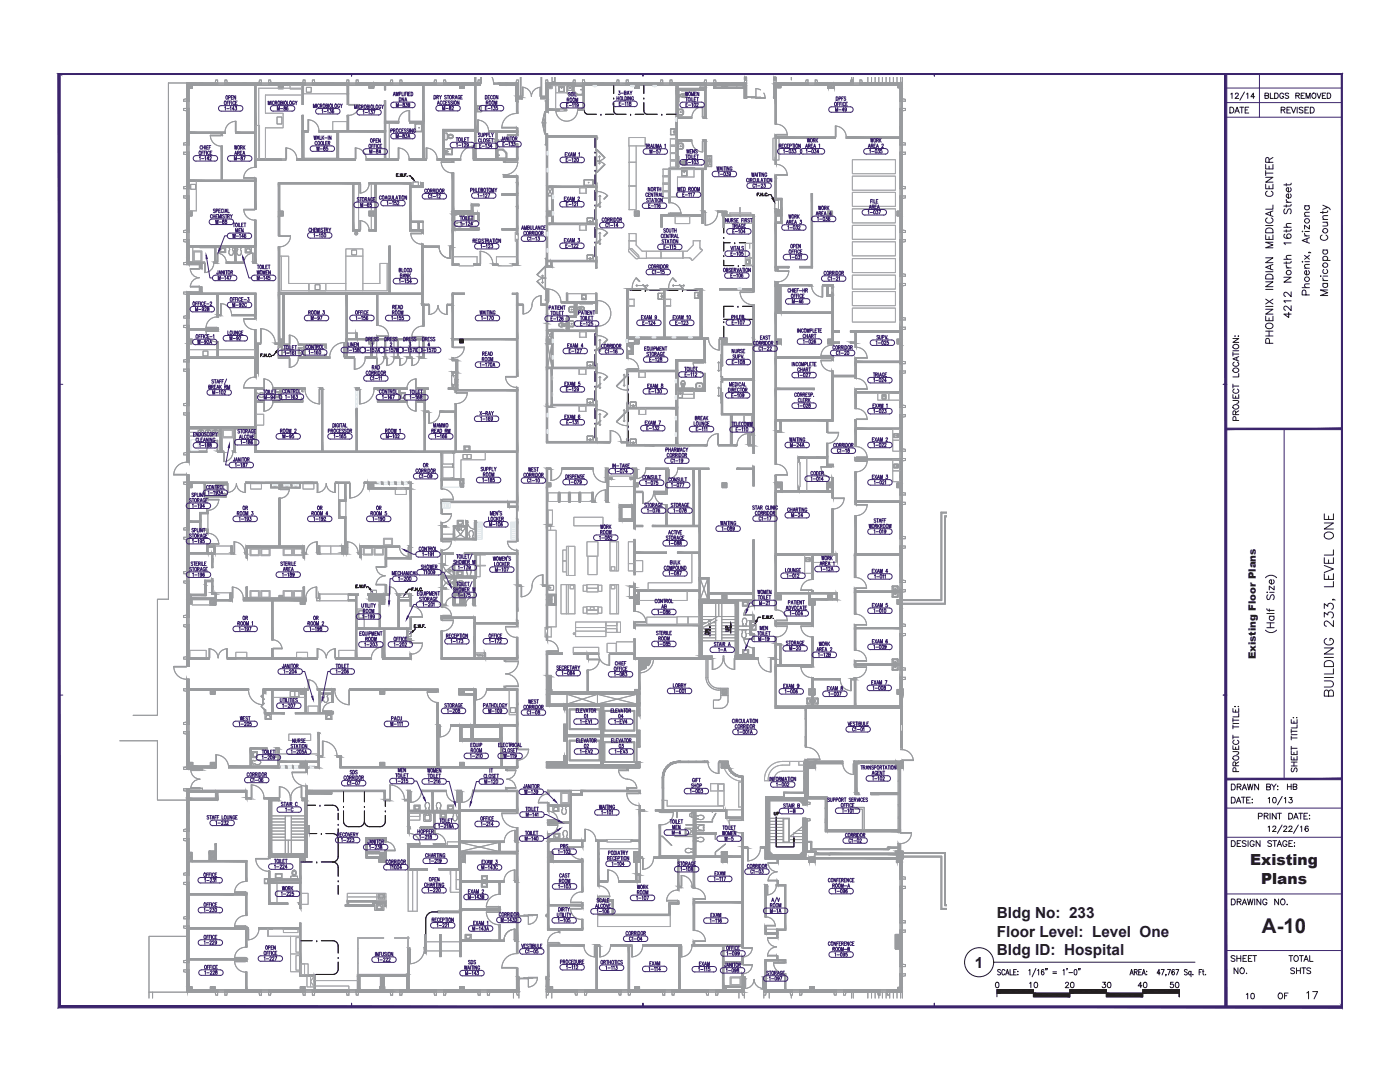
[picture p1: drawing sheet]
<svg xmlns="http://www.w3.org/2000/svg" width="279mm" height="216mm" viewBox="0 0 279 216" stroke-linecap="round" stroke-linejoin="round" font-family="sans-serif">
<defs><g id="words">
<text font-size="4.1" fill="#231f20" x="251.9" y="186.1">A-10</text>
<g font-size="3" fill="#231f20">
<text x="249.5" y="172.6">Existing</text>
<text x="251.7" y="176.5">Plans</text>
<text x="199" y="183.3">Bldg No: 233</text>
<text x="199" y="190.5">Bldg ID: Hospital</text>
<text x="199" y="186.9">Floor Level: Level One</text>
<text x="194.6" y="193.1">1</text>
</g>
<text font-size="2" fill="#231f20" x="250.6" y="131.6" transform="rotate(-90 250.6 131.6)">Existing Floor Plans</text>
</g></defs>
<path d="M37.2 157.4l.5 .3v-.3zM37.2 157.4l.5 .3h-.5z" fill="#999b9e"/>
<path d="M37.2 157.4l.5 .3h-.5zM37.2 157.4h.5v.3z" fill="none" stroke="#999b9e" stroke-width=".2"/>
<path d="M37.7 157.7l11.6 .4v-.4zM37.7 157.7l11.6 .4h-11.6z" fill="#999b9e"/>
<path d="M37.7 157.7h11.6v.4zM37.7 157.7l11.6 .4h-11.6z" fill="none" stroke="#999b9e" stroke-width=".2"/>
<path d="M37.2 157.7l.5 .4v-.4zM37.2 157.7l.5 .4h-.5z" fill="#999b9e"/>
<path d="M37.2 157.7l.5 .4h-.5zM37.2 157.7h.5v.4z" fill="none" stroke="#999b9e" stroke-width=".2"/>
<path d="M49 158.1l.3 1.1v-1.1zM49 158.1l.3 1.1h-.3z" fill="#999b9e"/>
<path d="M49 158.1l.3 1.1h-.3zM49 158.1h.3v1.1z" fill="none" stroke="#999b9e" stroke-width=".2"/>
<path d="M43 158.1l.4 1.2v-1.2zM43 158.1l.4 1.2h-.4z" fill="#999b9e"/>
<path d="M43 158.1h.4v1.2zM43 158.1l.4 1.2h-.4z" fill="none" stroke="#999b9e" stroke-width=".2"/>
<path d="M37.2 158.1l.5 1.2v-1.2zM37.2 158.1l.5 1.2h-.5z" fill="#999b9e"/>
<path d="M37.2 158.1l.5 1.2h-.5zM37.2 158.1h.5v1.2z" fill="none" stroke="#999b9e" stroke-width=".2"/>
<path d="M49 159.2l1.1 .2v-.2zM49 159.2l1.1 .2h-1.1z" fill="#999b9e"/>
<path d="M49 159.2l1.1 .2h-1.1zM49 159.2h1.1v.2z" fill="none" stroke="#999b9e" stroke-width=".2"/>
<path d="M37.7 159.3l5.7 .4v-.4zM37.7 159.3l5.7 .4h-5.7z" fill="#999b9e"/>
<path d="M37.7 159.3h5.7v.4zM37.7 159.3l5.7 .4h-5.7z" fill="none" stroke="#999b9e" stroke-width=".2"/>
<path d="M37.2 159.3l.5 .4v-.4zM37.2 159.3l.5 .4h-.5z" fill="#999b9e"/>
<path d="M37.2 159.3l.5 .4h-.5zM37.2 159.3h.5v.4z" fill="none" stroke="#999b9e" stroke-width=".2"/>
<path d="M37.2 159.7l.5 2.6v-2.6zM37.2 159.7l.5 2.6h-.5z" fill="#999b9e"/>
<path d="M37.2 159.7l.5 2.6h-.5zM37.2 159.7h.5v2.6z" fill="none" stroke="#999b9e" stroke-width=".2"/>
<path d="M37.2 162.3l.5 3.6v-3.6zM37.2 162.3l.5 3.6h-.5z" fill="#999b9e"/>
<path d="M37.2 162.3l.5 3.6h-.5zM37.2 162.3h.5v3.6z" fill="none" stroke="#999b9e" stroke-width=".2"/>
<path d="M37.2 167.3l.5 2.8v-2.8zM37.2 167.3l.5 2.8h-.5z" fill="#999b9e"/>
<path d="M37.2 167.3l.5 2.8h-.5zM37.2 167.3h.5v2.8z" fill="none" stroke="#999b9e" stroke-width=".2"/>
<path d="M37.2 170.1l.2 .9v-.9zM37.2 170.1l.2 .9h-.2z" fill="#999b9e"/>
<path d="M37.2 170.1l.2 .9h-.2zM37.2 170.1h.2v.9z" fill="none" stroke="#999b9e" stroke-width=".2"/>
<path d="M118.9 167.6l2.2 .3v-.3zM118.9 167.6l2.2 .3h-2.2z" fill="#999b9e"/>
<path d="M118.9 167.6h2.2v.3zM118.9 167.6l2.2 .3h-2.2z" fill="none" stroke="#999b9e" stroke-width=".2"/>
<path d="M119.3 167.9l.2 2.7v-2.7zM119.3 167.9l.2 2.7h-.2z" fill="#999b9e"/>
<path d="M119.3 167.9l.2 2.7h-.2zM119.3 167.9h.2v2.7z" fill="none" stroke="#999b9e" stroke-width=".2"/>
<path d="M119.3 170.6l.2 .9v-.9zM119.3 170.6l.2 .9h-.2z" fill="#999b9e"/>
<path d="M59.9 119.6h1v1h-1zM75.8 119.6h1v1h-1zM42 137.6h.9v.9h-.9zM59.9 137.6h1v.9h-1zM75.8 137.6h1v.9h-1zM119.3 170.6l.2 .9h-.2zM119.3 170.6h.2v.9z" fill="none" stroke="#999b9e" stroke-width=".2"/>
<path d="M42.9 152.9l.2 .2v-.2zM42.9 152.9l.2 .2h-.2z" fill="#999b9e"/>
<path d="M42.9 152.9l.2 .2h-.2zM42.9 152.9h.2v.2z" fill="none" stroke="#999b9e" stroke-width=".2"/>
<path d="M38.5 152.9l3.5 .2v-.2zM38.5 152.9l3.5 .2h-3.5z" fill="#999b9e"/>
<path d="M38.5 152.9l3.5 .2h-3.5zM38.5 152.9h3.5v.2z" fill="none" stroke="#999b9e" stroke-width=".2"/>
<path d="M37.7 153.1l5.4 .1v-.1zM37.7 153.1l5.4 .1h-5.4z" fill="#999b9e"/>
<path d="M37.7 153.1h5.4v.1zM37.7 153.1l5.4 .1h-5.4zM42 152.1h.9v1h-.9z" fill="none" stroke="#999b9e" stroke-width=".2"/>
<path d="M87.2 140.2l.2 4.4v-4.4zM87.2 140.2l.2 4.4h-.2z" fill="#999b9e"/>
<path d="M87.2 140.2l.2 4.4h-.2zM87.2 140.2h.2v4.4z" fill="none" stroke="#999b9e" stroke-width=".2"/>
<path d="M87.2 144.6l.6 .2v-.2zM87.2 144.6l.6 .2h-.6zM87.2 144.8h.6zM87.2 144.8h.6z" fill="#999b9e"/>
<path d="M87.2 144.6l.6 .2h-.6zM87.2 144.8h.6zM87.2 144.6h.6v.2z" fill="none" stroke="#999b9e" stroke-width=".2"/>
<path d="M63.6 146.1h.1" fill="none" stroke="#999b9e" stroke-width=".2"/>
<path d="M63.6 146.2h.1z" fill="#999b9e"/>
<path d="M63.6 146.2h.1zM63.6 146.2h.1" fill="none" stroke="#999b9e" stroke-width=".2"/>
<path d="M63.6 146.2h.1zM63.6 146.2h.1z" fill="#999b9e"/>
<path d="M63.6 146.2h.1z" fill="none" stroke="#999b9e" stroke-width=".2"/>
<path d="M63.6 146.2h.1zM63.5 146.2h.2z" fill="#999b9e"/>
<path d="M63.5 146.2h.2zM63.6 146.2h.1z" fill="none" stroke="#999b9e" stroke-width=".2"/>
<path d="M63.5 146.2h.2zM63.5 146.2h.2z" fill="#999b9e"/>
<path d="M63.5 146.2h.2z" fill="none" stroke="#999b9e" stroke-width=".2"/>
<path d="M63.5 146.2h.2zM63.5 146.2h.2z" fill="#999b9e"/>
<path d="M63.5 146.2h.2z" fill="none" stroke="#999b9e" stroke-width=".2"/>
<path d="M63.5 146.2h.2zM63.5 146.2h.2z" fill="#999b9e"/>
<path d="M63.5 146.2h.2z" fill="none" stroke="#999b9e" stroke-width=".2"/>
<path d="M63.5 146.2l.2 .1zM63.5 146.2l.2 .1z" fill="#999b9e"/>
<path d="M63.5 146.2l.2 .1z" fill="none" stroke="#999b9e" stroke-width=".2"/>
<path d="M55.1 149.3l.6 .1v-.1zM55.1 149.3l.6 .1h-.6z" fill="#999b9e"/>
<path d="M55.1 149.3l.6 .1h-.6zM55.1 149.3h.6v.1z" fill="none" stroke="#999b9e" stroke-width=".2"/>
<path d="M49.9 149.3l3.4 .1v-.1zM49.9 149.3l3.4 .1h-3.4z" fill="#999b9e"/>
<path d="M49.9 149.3h3.4v.1zM49.9 149.3l3.4 .1h-3.4z" fill="none" stroke="#999b9e" stroke-width=".2"/>
<path d="M67.3 150.8h.8z" fill="#999b9e"/>
<path d="M67.3 150.8h.8z" fill="none" stroke="#999b9e" stroke-width=".2"/>
<path d="M63.5 146.3l.2 4.5v-4.5zM63.5 146.3l.2 4.5h-.2z" fill="#999b9e"/>
<path d="M63.5 146.3h.2v4.5zM63.5 146.3l.2 4.5h-.2z" fill="none" stroke="#999b9e" stroke-width=".2"/>
<path d="M67.3 150.8l.8 .2v-.2zM67.3 150.8l.8 .2h-.8zM67.3 151h.8z" fill="#999b9e"/>
<path d="M67.3 150.8h.8v.2zM67.3 151h.8zM67.3 150.8l.8 .2h-.8z" fill="none" stroke="#999b9e" stroke-width=".2"/>
<path d="M67.3 151h.8z" fill="#999b9e"/>
<path d="M67.3 151h.8z" fill="none" stroke="#999b9e" stroke-width=".2"/>
<path d="M63.5 150.8l.8 .2v-.2zM63.5 150.8l.8 .2h-.8z" fill="#999b9e"/>
<path d="M63.5 150.8h.8v.2zM63.5 150.8l.8 .2h-.8z" fill="none" stroke="#999b9e" stroke-width=".2"/>
<path d="M103.1 151.7h.2z" fill="#999b9e"/>
<path d="M103.1 151.7h.2z" fill="none" stroke="#999b9e" stroke-width=".2"/>
<path d="M63.5 151l.2 .9v-.9zM63.5 151l.2 .9h-.2z" fill="#999b9e"/>
<path d="M63.5 151h.2v.9zM63.5 151l.2 .9h-.2z" fill="none" stroke="#999b9e" stroke-width=".2"/>
<path d="M55.5 149.4l.2 2.5v-2.5zM55.5 149.4l.2 2.5h-.2z" fill="#999b9e"/>
<path d="M55.5 149.4l.2 2.5h-.2zM55.5 149.4h.2v2.5z" fill="none" stroke="#999b9e" stroke-width=".2"/>
<path d="M55.5 151.9l8.2 .2v-.2zM55.5 151.9l8.2 .2h-8.2z" fill="#999b9e"/>
<path d="M55.5 151.9h8.2v.2zM55.5 151.9l8.2 .2h-8.2z" fill="none" stroke="#999b9e" stroke-width=".2"/>
<path d="M61.1 152.1l.2 .8v-.8zM61.1 152.1l.2 .8h-.2z" fill="#999b9e"/>
<path d="M61.1 152.1h.2v.8zM61.1 152.1l.2 .8h-.2z" fill="none" stroke="#999b9e" stroke-width=".2"/>
<path d="M55.5 152.1l.2 .8v-.8zM55.5 152.1l.2 .8h-.2z" fill="#999b9e"/>
<path d="M55.5 152.1l.2 .8h-.2zM55.5 152.1h.2v.8z" fill="none" stroke="#999b9e" stroke-width=".2"/>
<path d="M49.9 149.4l.2 3.5v-3.5zM49.9 149.4l.2 3.5h-.2z" fill="#999b9e"/>
<path d="M49.9 149.4l.2 3.5h-.2zM49.9 149.4h.2v3.5z" fill="none" stroke="#999b9e" stroke-width=".2"/>
<path d="M103.1 151.7l.2 1.3v-1.3zM103.1 151.7l.2 1.3h-.2z" fill="#999b9e"/>
<path d="M103.1 151.7h.2v1.3zM103.1 151.7l.2 1.3h-.2z" fill="none" stroke="#999b9e" stroke-width=".2"/>
<path d="M99.9 147.9l.3 5.1v-5.1zM99.9 147.9l.3 5.1h-.3z" fill="#999b9e"/>
<path d="M99.9 147.9l.3 5.1h-.3zM99.9 147.9h.3v5.1z" fill="none" stroke="#999b9e" stroke-width=".2"/>
<path d="M87.2 144.8l.4 8.2v-8.2zM87.2 144.8l.4 8.2h-.4z" fill="#999b9e"/>
<path d="M87.2 144.8h.4v8.2zM87.2 144.8l.4 8.2h-.4z" fill="none" stroke="#999b9e" stroke-width=".2"/>
<path d="M67.9 151l.2 2v-2zM67.9 151l.2 2h-.2z" fill="#999b9e"/>
<path d="M67.9 151h.2v2zM67.9 151l.2 2h-.2z" fill="none" stroke="#999b9e" stroke-width=".2"/>
<path d="M63.5 152.1l.2 .9v-.9zM63.5 152.1l.2 .9h-.2z" fill="#999b9e"/>
<path d="M63.5 152.1h.2v.9zM63.5 152.1l.2 .9h-.2z" fill="none" stroke="#999b9e" stroke-width=".2"/>
<path d="M60.9 152.9l.4 .1v-.1zM60.9 152.9l.4 .1h-.4z" fill="#999b9e"/>
<path d="M60.9 152.9h.4v.1zM60.9 152.9l.4 .1h-.4z" fill="none" stroke="#999b9e" stroke-width=".2"/>
<path d="M92.7 153l10.6 .1v-.1zM92.7 153l10.6 .1h-10.6z" fill="#999b9e"/>
<path d="M92.7 153l10.6 .1h-10.6zM92.7 153h10.6v.1z" fill="none" stroke="#999b9e" stroke-width=".2"/>
<path d="M76.8 153l14.9 .1v-.1zM76.8 153l14.9 .1h-14.9z" fill="#999b9e"/>
<path d="M76.8 153l14.9 .1h-14.9zM76.8 153h14.9v.1z" fill="none" stroke="#999b9e" stroke-width=".2"/>
<path d="M67.9 153l7.9 .1v-.1zM67.9 153l7.9 .1h-7.9z" fill="#999b9e"/>
<path d="M67.9 153l7.9 .1h-7.9zM67.9 153h7.9v.1z" fill="none" stroke="#999b9e" stroke-width=".2"/>
<path d="M60.9 153l.8 .1v-.1zM60.9 153l.8 .1h-.8z" fill="#999b9e"/>
<path d="M60.9 153h.8v.1zM60.9 153l.8 .1h-.8z" fill="none" stroke="#999b9e" stroke-width=".2"/>
<path d="M59.7 152.9l.2 .2v-.2zM59.7 152.9l.2 .2h-.2z" fill="#999b9e"/>
<path d="M59.7 152.9l.2 .2h-.2zM59.7 152.9h.2v.2z" fill="none" stroke="#999b9e" stroke-width=".2"/>
<path d="M67.9 153.1l35.4 .1v-.1zM67.9 153.1l35.4 .1h-35.4z" fill="#999b9e"/>
<path d="M67.9 153.1l35.4 .1h-35.4zM67.9 153.1h35.4v.1z" fill="none" stroke="#999b9e" stroke-width=".2"/>
<path d="M62.8 153l.9 .2v-.2zM62.8 153l.9 .2h-.9z" fill="#999b9e"/>
<path d="M62.8 153l.9 .2h-.9zM62.8 153h.9v.2z" fill="none" stroke="#999b9e" stroke-width=".2"/>
<path d="M59.7 153.1l2 .1v-.1zM59.7 153.1l2 .1h-2z" fill="#999b9e"/>
<path d="M59.7 153.1l2 .1h-2zM59.7 153.1h2v.1z" fill="none" stroke="#999b9e" stroke-width=".2"/>
<path d="M45.6 152.9l10.3 .3v-.3zM45.6 152.9l10.3 .3h-10.3z" fill="#999b9e"/>
<path d="M45.6 152.9h10.3v.3zM45.6 152.9l10.3 .3h-10.3z" fill="none" stroke="#999b9e" stroke-width=".2"/>
<path d="M100.9 153.6h.2zM100.9 153.2l.2 .4h-.2z" fill="#999b9e"/>
<path d="M100.9 153.6h.2zM100.9 153.2l.2 .4h-.2z" fill="none" stroke="#999b9e" stroke-width=".2"/>
<path d="M100.9 153.2h.2v.4z" fill="#999b9e"/>
<path d="M100.9 153.2h.2v.4z" fill="none" stroke="#999b9e" stroke-width=".2"/>
<path d="M61.1 153.2l.2 .9v-.9zM61.1 153.2l.2 .9h-.2z" fill="#999b9e"/>
<path d="M59.9 152.1h1v1h-1zM61.1 153.2h.2v.9zM61.1 153.2l.2 .9h-.2zM75.8 152.1h1v1h-1zM91.7 152.1h1v1h-1z" fill="none" stroke="#999b9e" stroke-width=".2"/>
<path d="M100.6 137l.3 .5v-.5zM100.6 137l.3 .5h-.3z" fill="#999b9e"/>
<path d="M100.6 137h.3v.5zM100.6 137l.3 .5h-.3z" fill="none" stroke="#999b9e" stroke-width=".2"/>
<path d="M97.1 137.5h6.2zM97.1 137.5h6.2z" fill="#999b9e"/>
<path d="M97.1 137.5h6.2z" fill="none" stroke="#999b9e" stroke-width=".2"/>
<path d="M91.6 137.5l3.4 .1v-.1zM91.6 137.5l3.4 .1h-3.4z" fill="#999b9e"/>
<path d="M91.6 137.5h3.4v.1zM91.6 137.5l3.4 .1h-3.4z" fill="none" stroke="#999b9e" stroke-width=".2"/>
<path d="M97.1 137.5l6.2 .2v-.2zM97.1 137.5l6.2 .2h-6.2z" fill="#999b9e"/>
<path d="M97.1 137.5l6.2 .2h-6.2zM97.1 137.5h6.2v.2z" fill="none" stroke="#999b9e" stroke-width=".2"/>
<path d="M92.7 137.6l2.3 .1v-.1zM92.7 137.6l2.3 .1h-2.3z" fill="#999b9e"/>
<path d="M92.7 137.6h2.3v.1zM92.7 137.6l2.3 .1h-2.3z" fill="none" stroke="#999b9e" stroke-width=".2"/>
<path d="M94.6 137.7l.2 .7v-.7zM94.6 137.7l.2 .7h-.2z" fill="#999b9e"/>
<path d="M94.6 137.7l.2 .7h-.2zM94.6 137.7h.2v.7z" fill="none" stroke="#999b9e" stroke-width=".2"/>
<path d="M92.7 138.4l2.1 .1v-.1zM92.7 138.4l2.1 .1h-2.1z" fill="#999b9e"/>
<path d="M92.7 138.4l2.1 .1h-2.1zM92.7 138.4h2.1v.1z" fill="none" stroke="#999b9e" stroke-width=".2"/>
<path d="M91.6 137.6l.1 .9v-.9zM91.6 137.6l.1 .9h-.1z" fill="#999b9e"/>
<path d="M91.6 137.6l.1 .9h-.1zM91.6 137.6h.1v.9z" fill="none" stroke="#999b9e" stroke-width=".2"/>
<path d="M91.6 138.5l3.2 .2v-.2zM91.6 138.5l3.2 .2h-3.2z" fill="#999b9e"/>
<path d="M91.6 138.5l3.2 .2h-3.2zM91.6 138.5h3.2v.2z" fill="none" stroke="#999b9e" stroke-width=".2"/>
<path d="M103.1 137.7l.2 2.9v-2.9zM103.1 137.7l.2 2.9h-.2z" fill="#999b9e"/>
<path d="M103.1 137.7h.2v2.9zM103.1 137.7l.2 2.9h-.2z" fill="none" stroke="#999b9e" stroke-width=".2"/>
<path d="M103.1 140.6l.2 4v-4zM103.1 140.6l.2 4h-.2z" fill="#999b9e"/>
<path d="M103.1 140.6h.2v4zM103.1 140.6l.2 4h-.2z" fill="none" stroke="#999b9e" stroke-width=".2"/>
<path d="M94.6 138.7l.2 5.9v-5.9zM94.6 138.7l.2 5.9h-.2z" fill="#999b9e"/>
<path d="M94.6 138.7l.2 5.9h-.2zM94.6 138.7h.2v5.9z" fill="none" stroke="#999b9e" stroke-width=".2"/>
<path d="M100.2 144.6l3.1 .2v-.2zM100.2 144.6l3.1 .2h-3.1z" fill="#999b9e"/>
<path d="M100.2 144.6l3.1 .2h-3.1zM100.2 144.6h3.1v.2z" fill="none" stroke="#999b9e" stroke-width=".2"/>
<path d="M103.1 149.5h.2zM103.1 144.8l.2 4.7h-.2z" fill="#999b9e"/>
<path d="M91.7 119.6h1v1h-1zM109.2 119.6h.9v1h-.9zM91.7 137.6h1v.9h-1zM109.2 137.6h.9v.9h-.9zM103.1 149.5h.2zM103.1 144.8l.2 4.7h-.2zM103.1 144.8h.2v4.7zM109.2 152.1h.9v1h-.9zM126.8 152.1h.8v1h-.8z" fill="none" stroke="#999b9e" stroke-width=".2"/>
<path d="M103.2 144.8v4.7" fill="none" stroke="#999b9e" stroke-width=".25"/>
<path d="M139.8 115.3h1.7z" fill="#999b9e"/>
<path d="M139.8 115.3h1.7z" fill="none" stroke="#999b9e" stroke-width=".2"/>
<path d="M139.5 115.3l2 .2v-.2zM139.5 115.3l2 .2h-2z" fill="#999b9e"/>
<path d="M139.5 115.3l2 .2h-2zM139.5 115.3h2v.2z" fill="none" stroke="#999b9e" stroke-width=".2"/>
<path d="M126.5 116.4l.2 .6v-.6zM126.5 116.4l.2 .6h-.2z" fill="#999b9e"/>
<path d="M126.5 116.4l.2 .6h-.2zM126.5 116.4h.2v.6z" fill="none" stroke="#999b9e" stroke-width=".2"/>
<path d="M125.6 117l1.1 .2v-.2zM125.6 117l1.1 .2h-1.1z" fill="#999b9e"/>
<path d="M125.6 117l1.1 .2h-1.1zM125.6 117h1.1v.2z" fill="none" stroke="#999b9e" stroke-width=".2"/>
<path d="M139.5 115.5l.3 2.2v-2.2zM139.5 115.5l.3 2.2h-.3z" fill="#999b9e"/>
<path d="M139.5 115.5l.3 2.2h-.3zM139.5 115.5h.3v2.2z" fill="none" stroke="#999b9e" stroke-width=".2"/>
<path d="M126.5 117.2l.2 .5v-.5zM126.5 117.2l.2 .5h-.2z" fill="#999b9e"/>
<path d="M126.5 117.2l.2 .5h-.2zM126.5 117.2h.2v.5z" fill="none" stroke="#999b9e" stroke-width=".2"/>
<path d="M126.5 117.7l13.3 .3v-.3zM126.5 117.7l13.3 .3h-13.3z" fill="#999b9e"/>
<path d="M126.5 117.7l13.3 .3h-13.3zM126.5 117.7h13.3v.3z" fill="none" stroke="#999b9e" stroke-width=".2"/>
<path d="M127.3 118l.3 .7v-.7zM127.3 118l.3 .7h-.3z" fill="#999b9e"/>
<path d="M127.3 118h.3v.7zM127.3 118l.3 .7h-.3z" fill="none" stroke="#999b9e" stroke-width=".2"/>
<path d="M126.5 118l.2 .7v-.7zM126.5 118l.2 .7h-.2z" fill="#999b9e"/>
<path d="M126.5 118l.2 .7h-.2zM126.5 118h.2v.7z" fill="none" stroke="#999b9e" stroke-width=".2"/>
<path d="M126.5 118.7l.1 .4v-.4zM126.5 118.7l.1 .4h-.1z" fill="#999b9e"/>
<path d="M126.5 118.7h.1v.4zM126.5 118.7l.1 .4h-.1z" fill="none" stroke="#999b9e" stroke-width=".2"/>
<path d="M125.6 119.1l1 .2v-.2zM125.6 119.1l1 .2h-1z" fill="#999b9e"/>
<path d="M125.6 119.1h1v.2zM125.6 119.1l1 .2h-1z" fill="none" stroke="#999b9e" stroke-width=".2"/>
<path d="M141.2 115.5l.3 4.1v-4.1zM141.2 115.5l.3 4.1h-.3z" fill="#999b9e"/>
<path d="M141.2 115.5h.3v4.1zM141.2 115.5l.3 4.1h-.3z" fill="none" stroke="#999b9e" stroke-width=".2"/>
<path d="M139.5 118l.3 1.6v-1.6zM139.5 118l.3 1.6h-.3z" fill="#999b9e"/>
<path d="M139.5 118l.3 1.6h-.3zM139.5 118h.3v1.6z" fill="none" stroke="#999b9e" stroke-width=".2"/>
<path d="M126.5 119.3l.1 .3v-.3zM126.5 119.3l.1 .3h-.1z" fill="#999b9e"/>
<path d="M126.5 119.3h.1v.3zM126.5 119.3l.1 .3h-.1z" fill="none" stroke="#999b9e" stroke-width=".2"/>
<path d="M126.5 119.6l.1 1v-1zM126.5 119.6l.1 1h-.1z" fill="#999b9e"/>
<path d="M126.5 119.6h.1v1zM126.5 119.6l.1 1h-.1z" fill="none" stroke="#999b9e" stroke-width=".2"/>
<path d="M126.5 120.6l.2 1.4v-1.4zM126.5 120.6l.2 1.4h-.2z" fill="#999b9e"/>
<path d="M126.5 120.6l.2 1.4h-.2zM126.5 120.6h.2v1.4z" fill="none" stroke="#999b9e" stroke-width=".2"/>
<path d="M139.5 119.6l.1 5v-5zM139.5 119.6l.1 5h-.1z" fill="#999b9e"/>
<path d="M139.5 119.6h.1v5zM139.5 119.6l.1 5h-.1z" fill="none" stroke="#999b9e" stroke-width=".2"/>
<path d="M126.5 124.2l.2 .4v-.4zM126.5 124.2l.2 .4h-.2z" fill="#999b9e"/>
<path d="M126.5 124.2l.2 .4h-.2zM126.5 124.2h.2v.4z" fill="none" stroke="#999b9e" stroke-width=".2"/>
<path d="M126.5 124.6l13.1 .2v-.2zM126.5 124.6l13.1 .2h-13.1z" fill="#999b9e"/>
<path d="M126.5 124.6h13.1v.2zM126.5 124.6l13.1 .2h-13.1z" fill="none" stroke="#999b9e" stroke-width=".2"/>
<path d="M126.5 124.8l.2 .5v-.5zM126.5 124.8l.2 .5h-.2z" fill="#999b9e"/>
<path d="M126.5 124.8l.2 .5h-.2zM126.5 124.8h.2v.5z" fill="none" stroke="#999b9e" stroke-width=".2"/>
<path d="M126.5 127.5l.2 2.8v-2.8zM126.5 127.5l.2 2.8h-.2z" fill="#999b9e"/>
<path d="M126.5 127.5l.2 2.8h-.2zM126.5 127.5h.2v2.8z" fill="none" stroke="#999b9e" stroke-width=".2"/>
<path d="M121.7 130.3l5 .2v-.2zM121.7 130.3l5 .2h-5z" fill="#999b9e"/>
<path d="M121.7 130.3l5 .2h-5zM121.7 130.3h5v.2z" fill="none" stroke="#999b9e" stroke-width=".2"/>
<path d="M139.5 124.8l.1 6.5v-6.5zM139.5 124.8l.1 6.5h-.1z" fill="#999b9e"/>
<path d="M139.5 124.8h.1v6.5zM139.5 124.8l.1 6.5h-.1z" fill="none" stroke="#999b9e" stroke-width=".2"/>
<path d="M126.5 130.5l.2 .8v-.8zM126.5 130.5l.2 .8h-.2z" fill="#999b9e"/>
<path d="M126.5 130.5l.2 .8h-.2zM126.5 130.5h.2v.8z" fill="none" stroke="#999b9e" stroke-width=".2"/>
<path d="M139.5 131.3h.1zM127.4 131.3h12.2z" fill="#999b9e"/>
<path d="M127.4 131.3h12.2zM139.5 131.3h.1z" fill="none" stroke="#999b9e" stroke-width=".2"/>
<path d="M126.5 131.3h.9zM126.5 131.3h.9z" fill="#999b9e"/>
<path d="M126.5 131.3h.9z" fill="none" stroke="#999b9e" stroke-width=".2"/>
<path d="M126.5 131.3l13.1 .1v-.1zM126.5 131.3l13.1 .1h-13.1z" fill="#999b9e"/>
<path d="M126.5 131.3h13.1v.1zM126.5 131.3l13.1 .1h-13.1z" fill="none" stroke="#999b9e" stroke-width=".2"/>
<path d="M126.5 131.4l15.5 .1v-.1zM126.5 131.4l15.5 .1h-15.5z" fill="#999b9e"/>
<path d="M126.5 131.4h15.5v.1zM126.5 131.4l15.5 .1h-15.5z" fill="none" stroke="#999b9e" stroke-width=".2"/>
<path d="M127.4 131.5l.3 6.1v-6.1zM127.4 131.5l.3 6.1h-.3z" fill="#999b9e"/>
<path d="M127.4 131.5h.3v6.1zM127.4 131.5l.3 6.1h-.3z" fill="none" stroke="#999b9e" stroke-width=".2"/>
<path d="M127.6 137.6l.1 .9zM127.6 137.6l.1 .9z" fill="#999b9e"/>
<path d="M127.6 137.6l.1 .9z" fill="none" stroke="#999b9e" stroke-width=".2"/>
<path d="M127.1 138.5l.6 1.8v-1.8zM127.1 138.5l.6 1.8h-.6z" fill="#999b9e"/>
<g fill="none" stroke="#999b9e" stroke-width=".2">
<path d="M73.6 96.3h1v1h-1zM91.7 118.7h1v1h-1zM109.2 118.7h.9v1h-.9zM126.6 119.6h1v1h-1zM126.6 118.7h1v1h-1zM144.1 118.7h1v1h-1zM144.2 118.7l-.1 .1M144.5 118.7l-.4 .4M144.7 118.7l-.6 .7M145 118.7l-.9 .9M145 119.7h.1M145.1 119.6h2.1v11.8h-.6v-.5h.1"/>
<path d="M145.1 119.4l-.3 .3M145.1 119.2l-.6 .5M145.1 118.9l-.8 .8M147.4 119.9v10.8M161.6 119.6h.9v1h-.9zM165.2 118.7h1v1h-1zM165.3 118.7l-.1 .1M165.6 118.7l-.4 .4M165.8 118.7l-.6 .7M166.1 118.7l-.9 .9M166.2 119.7h-.1M166.2 119.4l-.3 .3"/>
<path d="M166.2 119.2l-.6 .5M166.2 118.9l-.8 .8M179 119.6h1v1h-1zM126.6 137.6h1v.9h-1zM127.1 138.5l.6 1.8h-.6zM127.1 138.5h.6v1.8zM140.1 120.4h6.6M140.1 123h6.6M140.1 127.9h6.6M140.1 123.6h2.1M142.8 120.4v7.5M143.5 120.4v2.6"/>
<path d="M144.1 123.6h2.6M144.1 125.4h2.6M144.1 124.8h2.6M144.1 124.2h2.6M144.1 127.3h2.6M144.1 126.7h2.6M144.1 126h2.6M144.1 120.4v7.5M144.1 137.6h1v.9h-1zM144.3 130.9v.5M144.5 130.9v.5M161.6 137.6h.9v.9h-.9z"/>
<path d="M179 137.6h1v.9h-1zM112.5 141v.6h.7M112.7 150.8v2.3h14.1M113.2 141h6.7v11.6h-6.7zM113.2 144.5h-.7v3.4h.7M113.2 150.8h-.7v1.2M113.2 146.7h6.7M113.2 147h6.7M113.6 141.5h6.2v4.1h-6.2zM113.6 147.7h6.2v4.1h-6.2zM113.8 141.6h5.8v3.8h-5.8zM113.8 147.9h5.8v3.7h-5.8z"/>
<path d="M120.4 146.7h6.7M120.4 147h6.7M120.5 141.8h6.2v4.1h-6.2zM120.5 148h6.2v4.1h-6.2zM120.7 141.9h5.8v3.8h-5.8zM120.7 148.2h5.8v3.7h-5.8zM127.1 141h-6.7v11.6h6.4M127.1 145.7h.6M127.1 142.8h.6M127.1 152h.6M127.1 149.1h.6M127.1 140.5h-14.4v1.1"/>
<path d="M127.1 142.8v2.9M144.1 152.1h1v1h-1zM161.6 152.1h.9v1h-.9zM179 152.1h1v1h-1zM161.6 171h.9v1h-.9zM179 170.1h1v.9h-1zM179 171h1v1h-1zM179 170.1h.1M179.3 170.1l-.3 .2M179.6 170.1l-.6 .5M179.8 170.1l-.8 .8M180 170.9l-.1 .1"/>
<path d="M180 170.7l-.3 .3M180 170.4l-.6 .6M180 170.1l-.8 .9"/>
</g>
<path d="M90.2 71.4l.3 .3v-.3zM90.2 71.4l.3 .3h-.3z" fill="#999b9e"/>
<path d="M90.2 71.4l.3 .3h-.3zM90.2 71.4h.3v.3z" fill="none" stroke="#999b9e" stroke-width=".2"/>
<path d="M90.2 71.7l1.1 .3v-.3zM90.2 71.7l1.1 .3h-1.1z" fill="#999b9e"/>
<path d="M90.2 71.7l1.1 .3h-1.1zM90.2 71.7h1.1v.3z" fill="none" stroke="#999b9e" stroke-width=".2"/>
<path d="M91 72l.3 2.1v-2.1zM91 72l.3 2.1h-.3z" fill="#999b9e"/>
<path d="M91 72l.3 2.1h-.3zM91 72h.3v2.1z" fill="none" stroke="#999b9e" stroke-width=".2"/>
<path d="M90.2 74.1l1.1 .3v-.3zM90.2 74.1l1.1 .3h-1.1z" fill="#999b9e"/>
<path d="M90.2 74.1l1.1 .3h-1.1zM90.2 74.1h1.1v.3z" fill="none" stroke="#999b9e" stroke-width=".2"/>
<path d="M90.2 74.4l.3 .5v-.5zM90.2 74.4l.3 .5h-.3z" fill="#999b9e"/>
<path d="M90.2 74.4l.3 .5h-.3zM90.2 74.4h.3v.5z" fill="none" stroke="#999b9e" stroke-width=".2"/>
<path d="M91.3 75.7h.1" fill="none" stroke="#999b9e" stroke-width=".2"/>
<path d="M91 74.4l.3 1.3v-1.3zM91 74.4l.3 1.3h-.3z" fill="#999b9e"/>
<path d="M91 74.4l.3 1.3h-.3zM91 74.4h.3v1.3z" fill="none" stroke="#999b9e" stroke-width=".2"/>
<path d="M90.8 75.7l.5 1.1v-1.1zM90.8 75.7l.5 1.1h-.5z" fill="#999b9e"/>
<path d="M90.8 75.7h.5v1.1zM90.8 75.7l.5 1.1h-.5z" fill="none" stroke="#999b9e" stroke-width=".2"/>
<path d="M90.8 76.8l.5 .6v-.6zM90.8 76.8l.5 .6h-.5z" fill="#999b9e"/>
<path d="M90.8 76.8h.5v.6zM90.8 76.8l.5 .6h-.5z" fill="none" stroke="#999b9e" stroke-width=".2"/>
<path d="M90.2 76.8l.3 .6v-.6zM90.2 76.8l.3 .6h-.3z" fill="#999b9e"/>
<path d="M90.2 76.8l.3 .6h-.3zM90.2 76.8h.3v.6z" fill="none" stroke="#999b9e" stroke-width=".2"/>
<path d="M89.5 77.4l1.8 .3v-.3zM89.5 77.4l1.8 .3h-1.8z" fill="#999b9e"/>
<path d="M89.5 77.4h1.8v.3zM89.5 77.4l1.8 .3h-1.8z" fill="none" stroke="#999b9e" stroke-width=".2"/>
<path d="M83 77.4l2.5 .3v-.3zM83 77.4l2.5 .3h-2.5z" fill="#999b9e"/>
<path d="M83 77.4l2.5 .3h-2.5zM83 77.4h2.5v.3z" fill="none" stroke="#999b9e" stroke-width=".2"/>
<path d="M103.1 77.3l.2 .4v-.4zM103.1 77.3l.2 .4h-.2z" fill="#999b9e"/>
<path d="M103.1 77.3h.2v.4zM103.1 77.3l.2 .4h-.2z" fill="none" stroke="#999b9e" stroke-width=".2"/>
<path d="M90.8 77.7h.5zM90.8 77.7h.5z" fill="#999b9e"/>
<path d="M90.8 77.7h.5z" fill="none" stroke="#999b9e" stroke-width=".2"/>
<path d="M90.8 77.7l12.5 .3v-.3zM90.8 77.7l12.5 .3h-12.5z" fill="#999b9e"/>
<path d="M90.8 77.7h12.5v.3zM90.8 77.7l12.5 .3h-12.5z" fill="none" stroke="#999b9e" stroke-width=".2"/>
<path d="M90.8 78l.3 .3v-.3zM90.8 78l.3 .3h-.3z" fill="#999b9e"/>
<path d="M90.8 78l.3 .3h-.3zM90.8 78h.3v.3z" fill="none" stroke="#999b9e" stroke-width=".2"/>
<path d="M84.7 77.7l.2 2.3v-2.3zM84.7 77.7l.2 2.3h-.2z" fill="#999b9e"/>
<path d="M84.7 77.7h.2v2.3zM84.7 77.7l.2 2.3h-.2z" fill="none" stroke="#999b9e" stroke-width=".2"/>
<path d="M83 80l1.9 .2v-.2zM83 80l1.9 .2h-1.9z" fill="#999b9e"/>
<path d="M83 80h1.9v.2zM83 80l1.9 .2h-1.9z" fill="none" stroke="#999b9e" stroke-width=".2"/>
<path d="M90.8 80.5l.3 1.5v-1.5zM90.8 80.5l.3 1.5h-.3z" fill="#999b9e"/>
<path d="M90.8 80.5l.3 1.5h-.3zM90.8 80.5h.3v1.5z" fill="none" stroke="#999b9e" stroke-width=".2"/>
<path d="M84.7 80.2l.2 1.8v-1.8zM84.7 80.2l.2 1.8h-.2z" fill="#999b9e"/>
<path d="M84.7 80.2h.2v1.8zM84.7 80.2l.2 1.8h-.2z" fill="none" stroke="#999b9e" stroke-width=".2"/>
<path d="M87.8 82l3.3 .3v-.3zM87.8 82l3.3 .3h-3.3z" fill="#999b9e"/>
<path d="M87.8 82h3.3v.3zM87.8 82l3.3 .3h-3.3z" fill="none" stroke="#999b9e" stroke-width=".2"/>
<path d="M84.7 82l.9 .3v-.3zM84.7 82l.9 .3h-.9z" fill="#999b9e"/>
<path d="M84.7 82l.9 .3h-.9zM84.7 82h.9v.3z" fill="none" stroke="#999b9e" stroke-width=".2"/>
<path d="M103.1 78l.2 12v-12zM103.1 78l.2 12h-.2z" fill="#999b9e"/>
<path d="M103.1 78h.2v12zM103.1 78l.2 12h-.2z" fill="none" stroke="#999b9e" stroke-width=".2"/>
<path d="M90.8 82.3l.3 7.7v-7.7zM90.8 82.3l.3 7.7h-.3z" fill="#999b9e"/>
<path d="M90.8 82.3l.3 7.7h-.3zM90.8 82.3h.3v7.7z" fill="none" stroke="#999b9e" stroke-width=".2"/>
<path d="M84.7 82.3l.2 7.7v-7.7zM84.7 82.3l.2 7.7h-.2z" fill="#999b9e"/>
<path d="M84.7 82.3h.2v7.7zM84.7 82.3l.2 7.7h-.2z" fill="none" stroke="#999b9e" stroke-width=".2"/>
<path d="M78 90l25.3 .3v-.3zM78 90l25.3 .3h-25.3z" fill="#999b9e"/>
<path d="M78 90h25.3v.3zM78 90l25.3 .3h-25.3z" fill="none" stroke="#999b9e" stroke-width=".2"/>
<path d="M90.3 90.3l.2 .1v-.1zM90.3 90.3l.2 .1h-.2z" fill="#999b9e"/>
<path d="M90.3 90.3l.2 .1h-.2zM90.3 90.3h.2v.1z" fill="none" stroke="#999b9e" stroke-width=".2"/>
<path d="M90.3 95.4l.2 .1zM90.3 95.4l.2 .1z" fill="#999b9e"/>
<path d="M90.3 95.4l.2 .1z" fill="none" stroke="#999b9e" stroke-width=".2"/>
<path d="M88.1 90.3l.2 5.2v-5.2zM88.1 90.3l.2 5.2h-.2z" fill="#999b9e"/>
<path d="M88.1 90.3h.2v5.2zM88.1 90.3l.2 5.2h-.2z" fill="none" stroke="#999b9e" stroke-width=".2"/>
<path d="M88.1 95.5l4.4 .2v-.2zM88.1 95.5l4.4 .2h-4.4z" fill="#999b9e"/>
<path d="M88.1 95.5l4.4 .2h-4.4zM88.1 95.5h4.4v.2z" fill="none" stroke="#999b9e" stroke-width=".2"/>
<path d="M92.4 95.7l.1 .8v-.8zM92.4 95.7l.1 .8h-.1z" fill="#999b9e"/>
<path d="M92.4 95.7h.1v.8zM92.4 95.7l.1 .8h-.1z" fill="none" stroke="#999b9e" stroke-width=".2"/>
<path d="M91.8 95.7l.1 .8v-.8zM91.8 95.7l.1 .8h-.1z" fill="#999b9e"/>
<path d="M91.8 95.7h.1v.8zM91.8 95.7l.1 .8h-.1z" fill="none" stroke="#999b9e" stroke-width=".2"/>
<path d="M88.1 95.7l.2 1.9v-1.9zM88.1 95.7l.2 1.9h-.2z" fill="#999b9e"/>
<path d="M88.1 95.7h.2v1.9zM88.1 95.7l.2 1.9h-.2z" fill="none" stroke="#999b9e" stroke-width=".2"/>
<path d="M103.1 90.3l.2 9.7v-9.7zM103.1 90.3l.2 9.7h-.2z" fill="#999b9e"/>
<path d="M103.1 90.3h.2v9.7zM103.1 90.3l.2 9.7h-.2z" fill="none" stroke="#999b9e" stroke-width=".2"/>
<path d="M88.1 99.7l.2 .3v-.3zM88.1 99.7l.2 .3h-.2z" fill="#999b9e"/>
<path d="M88.1 99.7h.2v.3zM88.1 99.7l.2 .3h-.2z" fill="none" stroke="#999b9e" stroke-width=".2"/>
<path d="M88.1 100l15.2 .3v-.3zM88.1 100l15.2 .3h-15.2z" fill="#999b9e"/>
<path d="M88.1 100l15.2 .3h-15.2zM88.1 100h15.2v.3z" fill="none" stroke="#999b9e" stroke-width=".2"/>
<path d="M103.1 100.3l.2 .7v-.7zM103.1 100.3l.2 .7h-.2z" fill="#999b9e"/>
<path d="M103.1 100.3h.2v.7zM103.1 100.3l.2 .7h-.2z" fill="none" stroke="#999b9e" stroke-width=".2"/>
<path d="M101.4 100.3l.2 .7v-.7zM101.4 100.3l.2 .7h-.2z" fill="#999b9e"/>
<path d="M101.4 100.3l.2 .7h-.2zM101.4 100.3h.2v.7z" fill="none" stroke="#999b9e" stroke-width=".2"/>
<path d="M101.4 101l1.9 .3v-.3zM101.4 101l1.9 .3h-1.9z" fill="#999b9e"/>
<path d="M101.4 101h1.9v.3zM101.4 101l1.9 .3h-1.9z" fill="none" stroke="#999b9e" stroke-width=".2"/>
<path d="M103.1 101.3l.2 .4v-.4zM103.1 101.3l.2 .4h-.2z" fill="#999b9e"/>
<path d="M103.1 101.3h.2v.4zM103.1 101.3l.2 .4h-.2z" fill="none" stroke="#999b9e" stroke-width=".2"/>
<path d="M88.1 102.5h.2zM88.1 100.3l.2 2.2h-.2z" fill="#999b9e"/>
<path d="M91.8 96.5h.7v.7h-.7zM165.3 96.3l-.1 .2M165.6 96.3l-.4 .4M165.8 96.3l-.6 .7M166.1 96.3l-.9 .9M166.2 97.3h-.1M166.2 97l-.3 .3M166.2 96.8l-.6 .5M166.2 96.5l-.8 .8M88.1 100.3h.2v2.2zM88.1 102.5h.2zM88.1 100.3l.2 2.2h-.2z" fill="none" stroke="#999b9e" stroke-width=".2"/>
<path d="M88.2 100.3v2.2" fill="none" stroke="#999b9e" stroke-width=".25"/>
<path d="M166 95.3l.3 .9v-.9zM166 95.3l.3 .9h-.3z" fill="#999b9e"/>
<path d="M166 95.3h.3v.9zM166 95.3l.3 .9h-.3z" fill="none" stroke="#999b9e" stroke-width=".2"/>
<path d="M165.1 96.2l1.2 .1v-.1zM165.1 96.2l1.2 .1h-1.2z" fill="#999b9e"/>
<path d="M165.1 96.2h1.2v.1zM165.1 96.2l1.2 .1h-1.2z" fill="none" stroke="#999b9e" stroke-width=".2"/>
<path d="M166.2 96.3l.1 1v-1zM166.2 96.3l.1 1h-.1z" fill="#999b9e"/>
<path d="M166.2 96.3l.1 1h-.1zM166.2 96.3h.1v1z" fill="none" stroke="#999b9e" stroke-width=".2"/>
<path d="M165.1 96.3l.1 1v-1zM165.1 96.3l.1 1h-.1z" fill="#999b9e"/>
<path d="M165.1 96.3h.1v1zM165.1 96.3l.1 1h-.1z" fill="none" stroke="#999b9e" stroke-width=".2"/>
<path d="M166 97.3l.3 .6v-.6zM166 97.3l.3 .6h-.3z" fill="#999b9e"/>
<path d="M166 97.3h.3v.6zM166 97.3l.3 .6h-.3z" fill="none" stroke="#999b9e" stroke-width=".2"/>
<path d="M165.1 97.3l.2 .6v-.6zM165.1 97.3l.2 .6h-.2z" fill="#999b9e"/>
<path d="M165.1 97.3h.2v.6zM165.1 97.3l.2 .6h-.2z" fill="none" stroke="#999b9e" stroke-width=".2"/>
<path d="M159.3 97.1l.3 .8v-.8zM159.3 97.1l.3 .8h-.3z" fill="#999b9e"/>
<path d="M159.3 97.1h.3v.8zM159.3 97.1l.3 .8h-.3z" fill="none" stroke="#999b9e" stroke-width=".2"/>
<path d="M156.1 97.9l10.2 .3v-.3zM156.1 97.9l10.2 .3h-10.2z" fill="#999b9e"/>
<path d="M156.1 97.9l10.2 .3h-10.2zM156.1 97.9h10.2v.3z" fill="none" stroke="#999b9e" stroke-width=".2"/>
<path d="M166 98.2l.3 1.2v-1.2zM166 98.2l.3 1.2h-.3z" fill="#999b9e"/>
<path d="M144.1 96.3h1v1h-1zM165.2 96.3h1v1h-1zM166 98.2h.3v1.2zM166 98.2l.3 1.2h-.3z" fill="none" stroke="#999b9e" stroke-width=".2"/>
<path d="M54.9 68.5l.7 .1v-.1zM54.9 68.5l.7 .1h-.7z" fill="#999b9e"/>
<path d="M54.9 68.5h.7v.1zM54.9 68.5l.7 .1h-.7z" fill="none" stroke="#999b9e" stroke-width=".2"/>
<path d="M54.9 68.6l.9 .1zM54.9 68.6l.9 .1z" fill="#999b9e"/>
<path d="M54.9 68.6l.9 .1z" fill="none" stroke="#999b9e" stroke-width=".2"/>
<path d="M55.6 68.7l.2 .5v-.5zM55.6 68.7l.2 .5h-.2z" fill="#999b9e"/>
<path d="M55.6 67.7h.9v.9h-.9zM55.6 68.7h.2v.5zM55.6 68.7l.2 .5h-.2zM73.6 67.7h1v.9h-1zM165.4 67.7l-.2 .2M165.7 67.7l-.5 .5M165.9 67.7l-.7 .7M166.2 68.5l-.2 .1M166.2 68.2l-.5 .4M166.2 68l-.7 .6M166.2 67.7l-1 .9" fill="none" stroke="#999b9e" stroke-width=".2"/>
<path d="M154.7 56.2l.5 .6v-.6zM154.7 56.2l.5 .6h-.5z" fill="#999b9e"/>
<path d="M154.7 56.2l.5 .6h-.5zM154.7 56.2h.5v.6z" fill="none" stroke="#999b9e" stroke-width=".2"/>
<path d="M164.2 56.8l2.1 .3v-.3zM164.2 56.8l2.1 .3h-2.1z" fill="#999b9e"/>
<path d="M164.2 56.8l2.1 .3h-2.1zM164.2 56.8h2.1v.3z" fill="none" stroke="#999b9e" stroke-width=".2"/>
<path d="M154.7 56.8l2.8 .3v-.3zM154.7 56.8l2.8 .3h-2.8z" fill="#999b9e"/>
<path d="M154.7 56.8h2.8v.3zM154.7 56.8l2.8 .3h-2.8z" fill="none" stroke="#999b9e" stroke-width=".2"/>
<path d="M166 57.1v.2h.3zM166 57.3h.3l-.3 .2z" fill="#999b9e"/>
<path d="M166 57.1l.3 .2h-.3zM166 57.3h.3l-.3 .2z" fill="none" stroke="#999b9e" stroke-width=".2"/>
<path d="M166 57.1h.3v.2z" fill="#999b9e"/>
<path d="M166 57.1h.3v.2z" fill="none" stroke="#999b9e" stroke-width=".2"/>
<path d="M166 58.4l.3 .2h-.3z" fill="#999b9e"/>
<path d="M166 58.4l.3 .2h-.3z" fill="none" stroke="#999b9e" stroke-width=".2"/>
<path d="M166 58.6l.3 .2v-.2zM166 58.6l.3 .2h-.3z" fill="#999b9e"/>
<path d="M166 58.6h.3v.2zM166 58.6l.3 .2h-.3z" fill="none" stroke="#999b9e" stroke-width=".2"/>
<path d="M165 57.1l.3 1.7v-1.7zM165 57.1l.3 1.7h-.3z" fill="#999b9e"/>
<path d="M165 57.1h.3v1.7zM165 57.1l.3 1.7h-.3z" fill="none" stroke="#999b9e" stroke-width=".2"/>
<path d="M165 58.8l1.3 .3v-.3zM165 58.8l1.3 .3h-1.3z" fill="#999b9e"/>
<path d="M165 58.8l1.3 .3h-1.3zM165 58.8h1.3v.3z" fill="none" stroke="#999b9e" stroke-width=".2"/>
<path d="M166 59.1l.3 3.2v-3.2zM166 59.1l.3 3.2h-.3z" fill="#999b9e"/>
<path d="M166 59.1h.3v3.2zM166 59.1l.3 3.2h-.3z" fill="none" stroke="#999b9e" stroke-width=".2"/>
<path d="M154.7 57.1l1.1 5.2v-5.2zM154.7 57.1l1.1 5.2h-1.1z" fill="#999b9e"/>
<path d="M154.7 57.1h1.1v5.2zM154.7 57.1l1.1 5.2h-1.1z" fill="none" stroke="#999b9e" stroke-width=".2"/>
<path d="M154.7 62.3l11.6 .2v-.2zM154.7 62.3l11.6 .2h-11.6z" fill="#999b9e"/>
<path d="M154.7 62.3h11.6v.2zM154.7 62.3l11.6 .2h-11.6z" fill="none" stroke="#999b9e" stroke-width=".2"/>
<path d="M166 62.5l.3 3.5v-3.5zM166 62.5l.3 3.5h-.3z" fill="#999b9e"/>
<path d="M166 62.5h.3v3.5zM166 62.5l.3 3.5h-.3z" fill="none" stroke="#999b9e" stroke-width=".2"/>
<path d="M166 66l1.5 .3v-.3zM166 66l1.5 .3h-1.5z" fill="#999b9e"/>
<path d="M166 66h1.5v.3zM166 66l1.5 .3h-1.5z" fill="none" stroke="#999b9e" stroke-width=".2"/>
<path d="M166 66.3l.3 1.4v-1.4zM166 66.3l.3 1.4h-.3z" fill="#999b9e"/>
<path d="M166 66.3h.3v1.4zM166 66.3l.3 1.4h-.3z" fill="none" stroke="#999b9e" stroke-width=".2"/>
<path d="M166.2 67.7l.1 .6v-.6zM166.2 67.7l.1 .6h-.1z" fill="#999b9e"/>
<path d="M166.2 67.7l.1 .6h-.1zM166.2 67.7h.1v.6z" fill="none" stroke="#999b9e" stroke-width=".2"/>
<path d="M166.2 68.3l1.3 .2v-.2zM166.2 68.3l1.3 .2h-1.3z" fill="#999b9e"/>
<path d="M166.2 68.3h1.3v.2zM166.2 68.3l1.3 .2h-1.3z" fill="none" stroke="#999b9e" stroke-width=".2"/>
<path d="M166.2 68.5l.1 .1zM166.2 68.5l.1 .1z" fill="#999b9e"/>
<path d="M166.2 68.5l.1 .1z" fill="none" stroke="#999b9e" stroke-width=".2"/>
<path d="M166 68.6l.3 .3v-.3zM166 68.6l.3 .3h-.3z" fill="#999b9e"/>
<path d="M166 68.6h.3v.3zM166 68.6l.3 .3h-.3z" fill="none" stroke="#999b9e" stroke-width=".2"/>
<path d="M166 71.1l.3 .1v-.1zM166 71.1l.3 .1h-.3z" fill="#999b9e"/>
<path d="M166 71.1h.3v.1zM166 71.1l.3 .1h-.3z" fill="none" stroke="#999b9e" stroke-width=".2"/>
<path d="M154.7 62.5l.2 8.7v-8.7zM154.7 62.5l.2 8.7h-.2z" fill="#999b9e"/>
<path d="M154.7 62.5l.2 8.7h-.2zM154.7 62.5h.2v8.7z" fill="none" stroke="#999b9e" stroke-width=".2"/>
<path d="M154.7 71.2l11.6 .3v-.3zM154.7 71.2l11.6 .3h-11.6z" fill="#999b9e"/>
<path d="M154.7 71.2h11.6v.3zM154.7 71.2l11.6 .3h-11.6z" fill="none" stroke="#999b9e" stroke-width=".2"/>
<path d="M166 71.5l.3 .4v-.4zM166 71.5l.3 .4h-.3z" fill="#999b9e"/>
<path d="M166 71.5h.3v.4zM166 71.5l.3 .4h-.3z" fill="none" stroke="#999b9e" stroke-width=".2"/>
<path d="M170.7 71.5l.2 .6v-.6zM170.7 71.5l.2 .6h-.2z" fill="#999b9e"/>
<path d="M170.7 71.5l.2 .6h-.2zM170.7 71.5h.2v.6z" fill="none" stroke="#999b9e" stroke-width=".2"/>
<path d="M170.7 72.1l8.9 .2v-.2zM170.7 72.1l8.9 .2h-8.9z" fill="#999b9e"/>
<path d="M170.7 72.1l8.9 .2h-8.9zM170.7 72.1h8.9v.2z" fill="none" stroke="#999b9e" stroke-width=".2"/>
<path d="M170.7 72.3l.2 2.6v-2.6zM170.7 72.3l.2 2.6h-.2z" fill="#999b9e"/>
<path d="M170.7 72.3l.2 2.6h-.2zM170.7 72.3h.2v2.6z" fill="none" stroke="#999b9e" stroke-width=".2"/>
<path d="M166 74l.3 .9v-.9zM166 74l.3 .9h-.3z" fill="#999b9e"/>
<path d="M166 74h.3v.9zM166 74l.3 .9h-.3z" fill="none" stroke="#999b9e" stroke-width=".2"/>
<path d="M166 74.9l4.9 .3v-.3zM166 74.9l4.9 .3h-4.9z" fill="#999b9e"/>
<path d="M166 74.9h4.9v.3zM166 74.9l4.9 .3h-4.9z" fill="none" stroke="#999b9e" stroke-width=".2"/>
<path d="M170.7 75.2l.2 .3v-.3zM170.7 75.2l.2 .3h-.2z" fill="#999b9e"/>
<path d="M170.7 75.2l.2 .3h-.2zM170.7 75.2h.2v.3z" fill="none" stroke="#999b9e" stroke-width=".2"/>
<path d="M154.7 71.5l.2 6v-6zM154.7 71.5l.2 6h-.2z" fill="#999b9e"/>
<path d="M154.7 71.5l.2 6h-.2zM154.7 71.5h.2v6z" fill="none" stroke="#999b9e" stroke-width=".2"/>
<path d="M154.7 77.5l7.8 .2v-.2zM154.7 77.5l7.8 .2h-7.8z" fill="#999b9e"/>
<path d="M154.7 77.5l7.8 .2h-7.8zM154.7 77.5h7.8v.2z" fill="none" stroke="#999b9e" stroke-width=".2"/>
<path d="M166 75.2l.3 8.5v-8.5zM166 75.2l.3 8.5h-.3z" fill="#999b9e"/>
<path d="M166 75.2h.3v8.5zM166 75.2l.3 8.5h-.3z" fill="none" stroke="#999b9e" stroke-width=".2"/>
<path d="M154.7 77.7l.2 6v-6zM154.7 77.7l.2 6h-.2z" fill="#999b9e"/>
<path d="M154.7 77.7l.2 6h-.2zM154.7 77.7h.2v6z" fill="none" stroke="#999b9e" stroke-width=".2"/>
<path d="M154.7 83.7l11.6 .3v-.3zM154.7 83.7l11.6 .3h-11.6z" fill="#999b9e"/>
<path d="M154.7 83.7h11.6v.3zM154.7 83.7l11.6 .3h-11.6z" fill="none" stroke="#999b9e" stroke-width=".2"/>
<path d="M164.9 84l.3 2.3v-2.3zM164.9 84l.3 2.3h-.3z" fill="#999b9e"/>
<path d="M164.9 84l.3 2.3h-.3zM164.9 84h.3v2.3z" fill="none" stroke="#999b9e" stroke-width=".2"/>
<path d="M154.7 84l.2 8.6v-8.6zM154.7 84l.2 8.6h-.2z" fill="#999b9e"/>
<path d="M55.6 16.7h.9v.9h-.9zM55.6 42.1h.9v1h-.9zM73.6 42.1h1v1h-1zM165.2 42.1h1v1h-1zM165.2 67.7h1v.9h-1zM154.7 84l.2 8.6h-.2zM154.7 84h.2v8.6z" fill="none" stroke="#999b9e" stroke-width=".2"/>
<path d="M71.1 16.6l3.6 .1v-.1zM71.1 16.6l3.6 .1h-3.6z" fill="#999b9e"/>
<path d="M71.1 16.6h3.6v.1zM71.1 16.6l3.6 .1h-3.6z" fill="none" stroke="#999b9e" stroke-width=".2"/>
<path d="M74.7 16.6l3.7 .4v-.4zM74.7 16.6l3.7 .4h-3.7z" fill="#999b9e"/>
<path d="M74.7 16.6l3.7 .4h-3.7zM74.7 16.6h3.7v.4z" fill="none" stroke="#999b9e" stroke-width=".2"/>
<path d="M74.6 16.7l.1 .3v-.3zM74.6 16.7l.1 .3h-.1z" fill="#999b9e"/>
<path d="M74.6 16.7h.1v.3zM74.6 16.7l.1 .3h-.1z" fill="none" stroke="#999b9e" stroke-width=".2"/>
<path d="M71.1 16.7l2.5 .3v-.3zM71.1 16.7l2.5 .3h-2.5z" fill="#999b9e"/>
<path d="M71.1 16.7l2.5 .3h-2.5zM71.1 16.7h2.5v.3zM73.6 16.7h1v.9h-1z" fill="none" stroke="#999b9e" stroke-width=".2"/>
<path d="M92.2 16.6l3.6 .1v-.1zM92.2 16.6l3.6 .1h-3.6z" fill="#999b9e"/>
<path d="M92.2 16.6l3.6 .1h-3.6zM92.2 16.6h3.6v.1z" fill="none" stroke="#999b9e" stroke-width=".2"/>
<path d="M88.5 16.6l3.7 .1v-.1zM88.5 16.6l3.7 .1h-3.7z" fill="#999b9e"/>
<path d="M88.5 16.6h3.7v.1zM88.5 16.6l3.7 .1h-3.7z" fill="none" stroke="#999b9e" stroke-width=".2"/>
<path d="M92.7 16.7l3.1 .3v-.3zM92.7 16.7l3.1 .3h-3.1z" fill="#999b9e"/>
<path d="M92.7 16.7l3.1 .3h-3.1zM92.7 16.7h3.1v.3z" fill="none" stroke="#999b9e" stroke-width=".2"/>
<path d="M88.5 16.7l3.2 .3v-.3zM88.5 16.7l3.2 .3h-3.2z" fill="#999b9e"/>
<g fill="none" stroke="#999b9e" stroke-width=".2">
<path d="M88.5 16.7h3.2v.3zM88.5 16.7l3.2 .3h-3.2zM91.7 16.7h1v.9h-1zM109.2 16.7h.9v.9h-.9zM126.6 16.7h1v.9h-1zM144.1 16.7h1v.9h-1zM155 67.7h1v.9h-1zM155.1 67.7l-.1 .1M155.4 67.7l-.4 .4M155.7 67.7l-.7 .6M155.9 67.7l-.9 .9M156 68.6h.1"/>
<path d="M156 68.4l-.3 .2M156 68.1l-.5 .5M156 67.9l-.8 .7M155 96.3h1v1h-1zM155 96.3v.1M155.3 96.3l-.3 .3M155.5 96.3l-.5 .6M155.8 96.3l-.8 .8M156 97.2l-.2 .1M156 96.9l-.4 .4M156 96.7l-.7 .6M156 96.4l-.9 .9"/>
<path d="M155 118.7h1v1h-1zM155 118.7h.1M155.3 118.7l-.3 .3M155.5 118.7l-.5 .6M155.8 118.7l-.8 .8M156 119.6l-.2 .1M156 119.3l-.4 .4M156 119l-.7 .7M156 118.8l-.9 .9"/>
</g>
<path d="M154.7 35l.2 .4v-.4zM154.7 35l.2 .4h-.2z" fill="#999b9e"/>
<path d="M154.7 35l.2 .4h-.2zM154.7 35h.2v.4z" fill="none" stroke="#999b9e" stroke-width=".2"/>
<path d="M154.7 35.4l.2 .2v-.2zM154.7 35.4l.2 .2h-.2z" fill="#999b9e"/>
<path d="M154.7 35.4l.2 .2h-.2zM154.7 35.4h.2v.2z" fill="none" stroke="#999b9e" stroke-width=".2"/>
<path d="M154.7 35.6l.2 .6v-.6zM154.7 35.6l.2 .6h-.2z" fill="#999b9e"/>
<path d="M154.7 35.6l.2 .6h-.2zM154.7 35.6h.2v.6z" fill="none" stroke="#999b9e" stroke-width=".2"/>
<path d="M154.7 36.2l.2 2.1v-2.1zM154.7 36.2l.2 2.1h-.2z" fill="#999b9e"/>
<path d="M154.7 36.2l.2 2.1h-.2zM154.7 36.2h.2v2.1z" fill="none" stroke="#999b9e" stroke-width=".2"/>
<path d="M154.7 38.3l.2 1.3v-1.3zM154.7 38.3l.2 1.3h-.2z" fill="#999b9e"/>
<path d="M154.7 38.3l.2 1.3h-.2zM154.7 38.3h.2v1.3z" fill="none" stroke="#999b9e" stroke-width=".2"/>
<path d="M154.7 39.6l1.3 .2v-.2zM154.7 39.6l1.3 .2h-1.3z" fill="#999b9e"/>
<path d="M154.7 39.6l1.3 .2h-1.3zM154.7 39.6h1.3v.2z" fill="none" stroke="#999b9e" stroke-width=".2"/>
<path d="M154.7 39.8l.2 .1zM154.7 39.8l.2 .1z" fill="#999b9e"/>
<path d="M154.7 39.8l.2 .1z" fill="none" stroke="#999b9e" stroke-width=".2"/>
<path d="M155.8 39.8l.2 2.1v-2.1zM155.8 39.8l.2 2.1h-.2z" fill="#999b9e"/>
<path d="M155.8 39.8h.2v2.1zM155.8 39.8l.2 2.1h-.2z" fill="none" stroke="#999b9e" stroke-width=".2"/>
<path d="M154.7 41.7l.2 .2v-.2zM154.7 41.7l.2 .2h-.2z" fill="#999b9e"/>
<path d="M154.7 41.7l.2 .2h-.2zM154.7 41.7h.2v.2z" fill="none" stroke="#999b9e" stroke-width=".2"/>
<path d="M154.7 41.9l1.3 .2v-.2zM154.7 41.9l1.3 .2h-1.3z" fill="#999b9e"/>
<path d="M154.7 41.9l1.3 .2h-1.3zM154.7 41.9h1.3v.2z" fill="none" stroke="#999b9e" stroke-width=".2"/>
<path d="M156 42.1v1zM156 42.1v1z" fill="#999b9e"/>
<path d="M156 42.1v1z" fill="none" stroke="#999b9e" stroke-width=".2"/>
<path d="M155.8 43.1l.2 1.2v-1.2zM155.8 43.1l.2 1.2h-.2z" fill="#999b9e"/>
<path d="M155.8 43.1h.2v1.2zM155.8 43.1l.2 1.2h-.2z" fill="none" stroke="#999b9e" stroke-width=".2"/>
<path d="M154.7 42.1l.2 2.2v-2.2zM154.7 42.1l.2 2.2h-.2z" fill="#999b9e"/>
<path d="M154.7 42.1l.2 2.2h-.2zM154.7 42.1h.2v2.2z" fill="none" stroke="#999b9e" stroke-width=".2"/>
<path d="M154.7 44.3l1.3 .3v-.3zM154.7 44.3l1.3 .3h-1.3z" fill="#999b9e"/>
<path d="M154.7 44.3l1.3 .3h-1.3zM154.7 44.3h1.3v.3z" fill="none" stroke="#999b9e" stroke-width=".2"/>
<path d="M154.7 44.6l.2 8.6v-8.6zM154.7 44.6l.2 8.6h-.2z" fill="#999b9e"/>
<path d="M154.7 44.6l.2 8.6h-.2zM154.7 44.6h.2v8.6z" fill="none" stroke="#999b9e" stroke-width=".2"/>
<path d="M154.7 53.2l2.7 .2v-.2zM154.7 53.2l2.7 .2h-2.7z" fill="#999b9e"/>
<path d="M154.7 53.2l2.7 .2h-2.7zM154.7 53.2h2.7v.2z" fill="none" stroke="#999b9e" stroke-width=".2"/>
<path d="M154.7 53.4l.5 .6v-.6zM154.7 53.4l.5 .6h-.5z" fill="#999b9e"/>
<path d="M154.7 53.4l.5 .6h-.5zM154.7 53.4h.5v.6zM155 42.1h1v1h-1zM31.4 147.8v11.9h5.8" fill="none" stroke="#999b9e" stroke-width=".2"/>
<path d="M42.9 119.9l.2 .7v-.7zM42.9 119.9l.2 .7h-.2z" fill="#999b9e"/>
<path d="M42.9 119.9l.2 .7h-.2zM42.9 119.9h.2v.7z" fill="none" stroke="#999b9e" stroke-width=".2"/>
<path d="M41.9 119.6l.1 1v-1zM41.9 119.6l.1 1h-.1z" fill="#999b9e"/>
<path d="M41.9 119.6l.1 1h-.1zM41.9 119.6h.1v1z" fill="none" stroke="#999b9e" stroke-width=".2"/>
<path d="M41.9 120.6l1.2 .1v-.1zM41.9 120.6l1.2 .1h-1.2z" fill="#999b9e"/>
<path d="M42 119.6h.9v1h-.9zM147.2 119.6h3.1M41.9 120.6l1.2 .1h-1.2zM41.9 120.6h1.2v.1zM127.7 131.5v9.6M146.5 131.4v2.2M146.6 131.4v2.2a2.18 2.18 0 0 1-2.2-2.2M112.6 153.2h15.1M127.1 140.3h.6" fill="none" stroke="#999b9e" stroke-width=".2"/>
<path d="M141.7 125l.1 .7h-.2z" fill="#231f20"/>
<path d="M141.7 125l.1 .7h-.2z" fill="none" stroke="#231f20" stroke-width=".2"/>
<path d="M145.8 124.4l.2 .8h-.3z" fill="#231f20"/>
<path d="M145.8 124.4l.2 .8h-.3z" fill="none" stroke="#231f20" stroke-width=".2"/>
<path d="M54.2 137.7v4.5M60.9 137.7v4.5M63.7 137.7v4.5M92.7 137.7h1.9M140.1 125.4h2.7M141 124.8h1.8M142.2 124.2h.6" fill="none" stroke="#999b9e" stroke-width=".2"/>
<path d="M52.5 137.5l9 .1v-.1zM52.5 137.5l9 .1h-9z" fill="#999b9e"/>
<path d="M52.5 137.5l9 .1h-9zM52.5 137.5h9v.1z" fill="none" stroke="#999b9e" stroke-width=".2"/>
<path d="M63.3 137.5l3.5 .2v-.2zM63.3 137.5l3.5 .2h-3.5z" fill="#999b9e"/>
<path d="M63.3 137.5l3.5 .2h-3.5zM63.3 137.5h3.5v.2z" fill="none" stroke="#999b9e" stroke-width=".2"/>
<path d="M60.9 137.6l.6 .1v-.1zM60.9 137.6l.6 .1h-.6z" fill="#999b9e"/>
<path d="M60.9 137.6l.6 .1h-.6zM60.9 137.6h.6v.1z" fill="none" stroke="#999b9e" stroke-width=".2"/>
<path d="M52.5 137.6l7.4 .1v-.1zM52.5 137.6l7.4 .1h-7.4z" fill="#999b9e"/>
<path d="M52.5 137.6l7.4 .1h-7.4zM52.5 137.6h7.4v.1z" fill="none" stroke="#999b9e" stroke-width=".2"/>
<path d="M52.8 137.7l.2 .6v-.6zM52.8 137.7l.2 .6h-.2z" fill="#999b9e"/>
<path d="M52.8 137.7h.2v.6zM52.8 137.7l.2 .6h-.2z" fill="none" stroke="#999b9e" stroke-width=".2"/>
<path d="M66.2 137.7l.3 .6v-.6zM66.2 137.7l.3 .6h-.3z" fill="#999b9e"/>
<path d="M66.2 137.7h.3v.6zM66.2 137.7l.3 .6h-.3z" fill="none" stroke="#999b9e" stroke-width=".2"/>
<path d="M63.7 137.7l.2 .6v-.6zM63.7 137.7l.2 .6h-.2z" fill="#999b9e"/>
<path d="M63.7 137.7l.2 .6h-.2zM63.7 137.7h.2v.6z" fill="none" stroke="#999b9e" stroke-width=".2"/>
<path d="M63.7 138.3l2.8 .2v-.2zM63.7 138.3l2.8 .2h-2.8z" fill="#999b9e"/>
<path d="M63.7 138.3h2.8v.2zM63.7 138.3l2.8 .2h-2.8z" fill="none" stroke="#999b9e" stroke-width=".2"/>
<path d="M60.9 137.7l.2 .8v-.8zM60.9 137.7l.2 .8h-.2z" fill="#999b9e"/>
<path d="M60.9 137.7h.2v.8zM60.9 137.7l.2 .8h-.2z" fill="none" stroke="#999b9e" stroke-width=".2"/>
<path d="M66.2 138.5l.3 1.6v-1.6zM66.2 138.5l.3 1.6h-.3z" fill="#999b9e"/>
<path d="M66.2 138.5h.3v1.6zM66.2 138.5l.3 1.6h-.3z" fill="none" stroke="#999b9e" stroke-width=".2"/>
<path d="M66.2 142l.3 .2v-.2zM66.2 142l.3 .2h-.3z" fill="#999b9e"/>
<path d="M66.2 142h.3v.2zM66.2 142l.3 .2h-.3z" fill="none" stroke="#999b9e" stroke-width=".2"/>
<path d="M63.7 138.5l.2 3.7v-3.7zM63.7 138.5l.2 3.7h-.2z" fill="#999b9e"/>
<path d="M63.7 138.5l.2 3.7h-.2zM63.7 138.5h.2v3.7z" fill="none" stroke="#999b9e" stroke-width=".2"/>
<path d="M60.9 138.5l.2 3.7v-3.7zM60.9 138.5l.2 3.7h-.2z" fill="#999b9e"/>
<path d="M60.9 138.5h.2v3.7zM60.9 138.5l.2 3.7h-.2z" fill="none" stroke="#999b9e" stroke-width=".2"/>
<path d="M54.2 137.7l.3 4.5v-4.5zM54.2 137.7l.3 4.5h-.3z" fill="#999b9e"/>
<path d="M54.2 137.7h.3v4.5zM54.2 137.7l.3 4.5h-.3z" fill="none" stroke="#999b9e" stroke-width=".2"/>
<path d="M52.8 141.6l.2 .6v-.6zM52.8 141.6l.2 .6h-.2z" fill="#999b9e"/>
<path d="M52.8 141.6h.2v.6zM52.8 141.6l.2 .6h-.2z" fill="none" stroke="#999b9e" stroke-width=".2"/>
<path d="M59 142.2l7.5 .2v-.2zM59 142.2l7.5 .2h-7.5z" fill="#999b9e"/>
<path d="M59 142.2h7.5v.2zM59 142.2l7.5 .2h-7.5z" fill="none" stroke="#999b9e" stroke-width=".2"/>
<path d="M52.8 142.2l4 .2v-.2zM52.8 142.2l4 .2h-4z" fill="#999b9e"/>
<path d="M75.7 119.9v5.4M63.9 138.3h2.3M76.5 125.6v5.7M52.8 142.2h4v.2zM52.8 142.2l4 .2h-4zM55.7 152.1h5.4M61.3 152.1h2.2" fill="none" stroke="#999b9e" stroke-width=".2"/>
<path d="M38.2 119.6l.1 .8v-.8zM38.2 119.6l.1 .8h-.1z" fill="#999b9e"/>
<path d="M38.2 119.6l.1 .8h-.1zM38.2 119.6h.1v.8z" fill="none" stroke="#999b9e" stroke-width=".2"/>
<path d="M37.7 120.4l.6 .1zM37.7 120.4l.6 .1z" fill="#999b9e"/>
<path d="M38.2 119.6h3.8M37.7 120.4l.6 .1z" fill="none" stroke="#999b9e" stroke-width=".2"/>
<path d="M41.3 108.6l.2 .4v-.4zM41.3 108.6l.2 .4h-.2z" fill="#999b9e"/>
<path d="M41.3 108.6l.2 .4h-.2zM41.3 108.6h.2v.4z" fill="none" stroke="#999b9e" stroke-width=".2"/>
<path d="M41.3 109l1.6 .2v-.2zM41.3 109l1.6 .2h-1.6z" fill="#999b9e"/>
<path d="M41.3 109h1.6v.2zM41.3 109l1.6 .2h-1.6z" fill="none" stroke="#999b9e" stroke-width=".2"/>
<path d="M42.7 109.2l.2 1.1v-1.1zM42.7 109.2l.2 1.1h-.2z" fill="#999b9e"/>
<path d="M42.7 109.2l.2 1.1h-.2zM42.7 109.2h.2v1.1z" fill="none" stroke="#999b9e" stroke-width=".2"/>
<path d="M41.3 109.2l.2 1.1v-1.1zM41.3 109.2l.2 1.1h-.2z" fill="#999b9e"/>
<path d="M41.3 109.2l.2 1.1h-.2zM41.3 109.2h.2v1.1z" fill="none" stroke="#999b9e" stroke-width=".2"/>
<path d="M37.7 110.3l5.2 .2v-.2zM37.7 110.3l5.2 .2h-5.2z" fill="#999b9e"/>
<path d="M37.7 110.3h5.2v.2zM37.7 110.3l5.2 .2h-5.2z" fill="none" stroke="#999b9e" stroke-width=".2"/>
<path d="M42.2 110.5l.3 1v-1zM42.2 110.5l.3 1h-.3zM42.2 111.5l.3 .1zM42.2 111.5l.3 .1z" fill="#999b9e"/>
<path d="M42.2 110.5l.3 1h-.3zM42.2 111.5l.3 .1zM42.2 110.5h.3v1z" fill="none" stroke="#999b9e" stroke-width=".2"/>
<path d="M42.2 111.6l.3 1.7v-1.7zM42.2 111.6l.3 1.7h-.3z" fill="#999b9e"/>
<path d="M42.2 111.6l.3 1.7h-.3zM42.2 111.6h.3v1.7z" fill="none" stroke="#999b9e" stroke-width=".2"/>
<path d="M42.2 115.5l.3 .3v-.3zM42.2 115.5l.3 .3h-.3z" fill="#999b9e"/>
<path d="M42.2 115.5l.3 .3h-.3zM42.2 115.5h.3v.3z" fill="none" stroke="#999b9e" stroke-width=".2"/>
<path d="M40.9 115.8l1.6 .3v-.3zM40.9 115.8l1.6 .3h-1.6z" fill="#999b9e"/>
<path d="M40.9 115.8l1.6 .3h-1.6zM40.9 115.8h1.6v.3z" fill="none" stroke="#999b9e" stroke-width=".2"/>
<path d="M40.9 116.1l.2 .6v-.6zM40.9 116.1l.2 .6h-.2zM40.9 116.7l.2 .1v-.1zM40.9 116.7l.2 .1h-.2z" fill="#999b9e"/>
<path d="M40.9 116.1l.2 .6h-.2zM40.9 116.7l.2 .1h-.2zM40.9 116.1h.2v.6zM40.9 116.7h.2v.1z" fill="none" stroke="#999b9e" stroke-width=".2"/>
<path d="M42.2 116.1v.9h.3zM42.2 117h.3zM42.2 117h.3z" fill="#999b9e"/>
<path d="M42.2 116.1l.3 .9h-.3zM42.2 117h.3z" fill="none" stroke="#999b9e" stroke-width=".2"/>
<path d="M42.2 116.1h.3v.9z" fill="#999b9e"/>
<path d="M42.2 116.1h.3v.9z" fill="none" stroke="#999b9e" stroke-width=".2"/>
<path d="M42.2 117l.3 1.3v-1.3zM42.2 117l.3 1.3h-.3z" fill="#999b9e"/>
<path d="M42.2 117l.3 1.3h-.3zM42.2 117h.3v1.3z" fill="none" stroke="#999b9e" stroke-width=".2"/>
<path d="M42.2 118.3l1 .2v-.2zM42.2 118.3l1 .2h-1z" fill="#999b9e"/>
<path d="M42.2 118.3h1v.2zM42.2 118.3l1 .2h-1z" fill="none" stroke="#999b9e" stroke-width=".2"/>
<path d="M40.9 116.8l.2 1.8v-1.8zM40.9 116.8l.2 1.8h-.2z" fill="#999b9e"/>
<path d="M40.9 116.8l.2 1.8h-.2zM40.9 116.8h.2v1.8z" fill="none" stroke="#999b9e" stroke-width=".2"/>
<path d="M37.7 118.6l3.4 .2v-.2zM37.7 118.6l3.4 .2h-3.4z" fill="#999b9e"/>
<path d="M37.7 118.6h3.4v.2zM37.7 118.6l3.4 .2h-3.4z" fill="none" stroke="#999b9e" stroke-width=".2"/>
<path d="M38.2 118.8h2.9zM38.2 118.8h2.9z" fill="#999b9e"/>
<path d="M38.2 118.8h2.9z" fill="none" stroke="#999b9e" stroke-width=".2"/>
<path d="M45.9 118.3l.2 1.3v-1.3zM45.9 118.3l.2 1.3h-.2z" fill="#999b9e"/>
<path d="M45.9 118.3h.2v1.3zM45.9 118.3l.2 1.3h-.2z" fill="none" stroke="#999b9e" stroke-width=".2"/>
<path d="M42.9 118.5l.3 1.1v-1.1zM42.9 118.5l.3 1.1h-.3z" fill="#999b9e"/>
<path d="M42.9 118.5h.3v1.1zM42.9 118.5l.3 1.1h-.3z" fill="none" stroke="#999b9e" stroke-width=".2"/>
<path d="M42.9 119.6l3.2 .3v-.3zM42.9 119.6l3.2 .3h-3.2z" fill="#999b9e"/>
<path d="M37.5 118.8h.7v.8h-.7zM37.5 119.6h.7v.8h-.7zM38.2 119.3h4.7M42.2 116.1v2.4M42.9 119.6h3.2v.3zM42.9 119.6l3.2 .3h-3.2zM45.9 118.3h.2M55.7 118.8h.7v.8h-.7zM56.4 119.3h4.1M63.6 118.5h.2M73.8 118.8h.7v.8h-.7zM76.8 118.8v.8" fill="none" stroke="#999b9e" stroke-width=".2"/>
<path d="M46.1 119.3l.3 .6v-.6zM46.1 119.3l.3 .6h-.3z" fill="#999b9e"/>
<g fill="none" stroke="#999b9e" stroke-width=".2">
<path d="M41 96.5v2.4M41.5 99.1h3.6M37.7 104.2h2.2M41.5 109h1.4M42.9 119.9h3.5M46.1 119.3h.3v.6zM46.1 119.3l.3 .6h-.3zM46.1 119.3h.3M46.1 109h.2M49.1 109v1.3M49.1 111.3h.3M49.1 117.1h.3"/>
<path d="M49.4 119.3h6.3M49.4 109.3h11.1M54.5 119.9h5.4M60.5 111.3h.3M60.8 109v1.3M60.8 117.1h-.3v2.2M63.8 109h-.2v1.3M68.5 109.2v1.1M69.5 119.6h1.5M69.5 118.5v1.4M73.6 118.8v1.1h2.1M73.8 119.6h2"/>
</g>
<path d="M63.8 77.4l.6 .3v-.3zM63.8 77.4l.6 .3h-.6z" fill="#999b9e"/>
<path d="M63.8 77.4l.6 .3h-.6zM63.8 77.4h.6v.3z" fill="none" stroke="#999b9e" stroke-width=".2"/>
<path d="M50.8 77.4l1.9 .3v-.3zM50.8 77.4l1.9 .3h-1.9z" fill="#999b9e"/>
<path d="M50.8 77.4l1.9 .3h-1.9zM50.8 77.4h1.9v.3z" fill="none" stroke="#999b9e" stroke-width=".2"/>
<path d="M50.8 77.7l.3 2.3v-2.3zM50.8 77.7l.3 2.3h-.3z" fill="#999b9e"/>
<path d="M50.8 77.7h.3v2.3zM50.8 77.7l.3 2.3h-.3z" fill="none" stroke="#999b9e" stroke-width=".2"/>
<path d="M50.8 80l1.9 .2v-.2zM50.8 80l1.9 .2h-1.9zM50.8 80.2h1.9zM50.8 80.2h1.9z" fill="#999b9e"/>
<path d="M50.8 80l1.9 .2h-1.9zM50.8 80h1.9v.2zM50.8 80.2h1.9z" fill="none" stroke="#999b9e" stroke-width=".2"/>
<path d="M50.8 80.2l.3 5v-5zM50.8 80.2l.3 5h-.3z" fill="#999b9e"/>
<path d="M50.8 80.2h.3v5zM50.8 80.2l.3 5h-.3z" fill="none" stroke="#999b9e" stroke-width=".2"/>
<path d="M37.7 85.2l13.4 .4v-.4zM37.7 85.2l13.4 .4h-13.4z" fill="#999b9e"/>
<path d="M37.7 85.2h13.4v.4zM37.7 85.2l13.4 .4h-13.4z" fill="none" stroke="#999b9e" stroke-width=".2"/>
<path d="M71.1 81.5l.2 8.5v-8.5zM71.1 81.5l.2 8.5h-.2z" fill="#999b9e"/>
<path d="M71.1 81.5h.2v8.5zM71.1 81.5l.2 8.5h-.2z" fill="none" stroke="#999b9e" stroke-width=".2"/>
<path d="M64.2 77.7l.2 12.3v-12.3zM64.2 77.7l.2 12.3h-.2z" fill="#999b9e"/>
<path d="M64.2 77.7l.2 12.3h-.2zM64.2 77.7h.2v12.3z" fill="none" stroke="#999b9e" stroke-width=".2"/>
<path d="M50.8 85.6l.3 4.4v-4.4zM50.8 85.6l.3 4.4h-.3z" fill="#999b9e"/>
<path d="M50.8 85.6h.3v4.4zM50.8 85.6l.3 4.4h-.3z" fill="none" stroke="#999b9e" stroke-width=".2"/>
<path d="M46.7 85.6l.2 4.4v-4.4zM46.7 85.6l.2 4.4h-.2z" fill="#999b9e"/>
<path d="M46.7 85.6h.2v4.4zM46.7 85.6l.2 4.4h-.2z" fill="none" stroke="#999b9e" stroke-width=".2"/>
<path d="M43.9 85.6l.4 4.4v-4.4zM43.9 85.6l.4 4.4h-.4z" fill="#999b9e"/>
<path d="M43.9 85.6h.4v4.4zM43.9 85.6l.4 4.4h-.4z" fill="none" stroke="#999b9e" stroke-width=".2"/>
<path d="M43.4 90l1.3 .3v-.3zM43.4 90l1.3 .3h-1.3z" fill="#999b9e"/>
<path d="M43.4 90l1.3 .3h-1.3zM43.4 90h1.3v.3z" fill="none" stroke="#999b9e" stroke-width=".2"/>
<path d="M50.8 90l27.2 .3v-.3zM50.8 90l27.2 .3h-27.2z" fill="#999b9e"/>
<path d="M50.8 90h27.2v.3zM50.8 90l27.2 .3h-27.2z" fill="none" stroke="#999b9e" stroke-width=".2"/>
<path d="M46.5 90l.4 .3v-.3zM46.5 90l.4 .3h-.4z" fill="#999b9e"/>
<path d="M46.5 90l.4 .3h-.4zM46.5 90h.4v.3z" fill="none" stroke="#999b9e" stroke-width=".2"/>
<path d="M43.4 90.3h1.3zM43.4 90.3h1.3z" fill="#999b9e"/>
<path d="M43.4 90.3h1.3zM43.9 85.6v4.4M44.3 85.6v4.4M46.7 85.6v4.4M46.9 85.6v4.7" fill="none" stroke="#999b9e" stroke-width=".2"/>
<path d="M50.8 17l.3 8v-8zM50.8 17l.3 8h-.3z" fill="#999b9e"/>
<path d="M50.8 17h.3v8zM50.8 17l.3 8h-.3z" fill="none" stroke="#999b9e" stroke-width=".2"/>
<path d="M50.8 25l.3 1.4v-1.4zM50.8 25l.3 1.4h-.3z" fill="#999b9e"/>
<path d="M50.8 25h.3v1.4zM50.8 25l.3 1.4h-.3z" fill="none" stroke="#999b9e" stroke-width=".2"/>
<path d="M47.1 26.4l4 .2v-.2zM47.1 26.4l4 .2h-4z" fill="#999b9e"/>
<path d="M47.1 26.4h4v.2zM47.1 26.4l4 .2h-4z" fill="none" stroke="#999b9e" stroke-width=".2"/>
<path d="M50.8 26.6l.3 5.1v-5.1zM50.8 26.6l.3 5.1h-.3z" fill="#999b9e"/>
<path d="M50.8 26.6h.3v5.1zM50.8 26.6l.3 5.1h-.3z" fill="none" stroke="#999b9e" stroke-width=".2"/>
<path d="M50.8 31.7l5.3 .3v-.3zM50.8 31.7l5.3 .3h-5.3z" fill="#999b9e"/>
<path d="M50.8 31.7h5.3v.3zM50.8 31.7l5.3 .3h-5.3z" fill="none" stroke="#999b9e" stroke-width=".2"/>
<path d="M50.8 32l.3 1.4v-1.4zM50.8 32l.3 1.4h-.3z" fill="#999b9e"/>
<g fill="none" stroke="#999b9e" stroke-width=".2">
<path d="M50.8 17v9.4M51.1 17v14.7M50.8 32h.3v1.4zM50.8 32l.3 1.4h-.3zM55.9 77.7v2.3M56.2 77.7v2.3h4M60.2 77.7v.4M60.4 77.7v.4M63.8 77.7h.4v12.3h-13.1M63.8 77.4h.6M71.1 77.4v.4M71.3 77.7v.1"/>
<path d="M75.3 77.7v.2M75.6 77.7v.2M79.6 77.7v2.3h-4M79.8 77.7v2.3M84.7 77.7v2.3M89.5 77.7h1.3M90.5 77.4h.3M37.7 85.6h6.2M43.4 90h.5M44.3 85.6h2.4M46.5 90h.2M46.9 85.6h3.9"/>
<path d="M54.5 80.2h5.9M64.4 90h6.7M75.3 80.2h5.9M81.9 96.5v.8M82.1 96.2v15.3h-4.9M81.9 109.2v2.1h-4.7"/>
</g>
<path d="M103.1 127.2l.2 4.1v-4.1zM103.1 127.2l.2 4.1h-.2z" fill="#999b9e"/>
<path d="M103.1 127.2h.2v4.1zM103.1 127.2l.2 4.1h-.2z" fill="none" stroke="#999b9e" stroke-width=".2"/>
<path d="M96.7 130.3l.2 1v-1zM96.7 130.3l.2 1h-.2z" fill="#999b9e"/>
<path d="M96.7 130.3l.2 1h-.2zM96.7 130.3h.2v1z" fill="none" stroke="#999b9e" stroke-width=".2"/>
<path d="M94.6 127l.2 4.3v-4.3zM94.6 127l.2 4.3h-.2z" fill="#999b9e"/>
<path d="M94.6 127l.2 4.3h-.2zM94.6 127h.2v4.3z" fill="none" stroke="#999b9e" stroke-width=".2"/>
<path d="M88.1 125.9l.2 5.4v-5.4zM88.1 125.9l.2 5.4h-.2z" fill="#999b9e"/>
<path d="M88.1 125.9h.2v5.4zM88.1 125.9l.2 5.4h-.2zM100.9 131.5h2.4zM100.9 131.5h2.4" fill="none" stroke="#999b9e" stroke-width=".2"/>
<path d="M88.1 131.3l15.2 .2v-.2zM88.1 131.3l15.2 .2h-15.2z" fill="#999b9e"/>
<path d="M88.1 131.3l15.2 .2h-15.2zM88.1 131.3h15.2v.2z" fill="none" stroke="#999b9e" stroke-width=".2"/>
<path d="M88.1 131.5h12.8zM88.1 131.5h12.8z" fill="#999b9e"/>
<path d="M88.1 131.5h12.8z" fill="none" stroke="#999b9e" stroke-width=".2"/>
<path d="M100.6 131.5l.3 .4v-.4zM100.6 131.5l.3 .4h-.3z" fill="#999b9e"/>
<g fill="none" stroke="#999b9e" stroke-width=".2">
<path d="M94.8 110.6v4.4M95.1 110.6v4.7M88.1 125.9v5.6M88.3 125.9v5.4M94.6 138.7v5.9M94.8 137.7v6.9M96.7 130.3v1M96.9 130.3v1M100.6 131.5h.3v.4zM100.6 131.5l.3 .4h-.3zM100.6 137v.5M100.9 137v.5"/>
<path d="M87.4 144.6h.4M87.6 144.8h.2M91.7 147.9h8.5M92.2 147.4h1.8M92.2 145.1h1.8"/>
</g>
<path d="M90 144.6l1.7 .2v-.2zM90 144.6l1.7 .2h-1.7zM90 144.8h1.7zM90 144.8h1.7zM90 144.8h1.7zM90 144.8h1.7z" fill="#999b9e"/>
<g fill="none" stroke="#999b9e" stroke-width=".2">
<path d="M55.6 36.4v10.7M55.8 36.7v5.4M56.7 58.8v9.9M69.1 58.8v12.4M69.3 58.8v8.7h1.7v-1M55.8 68.6v.6M55.8 71.2h.2M56.3 68.9v2.3M59.6 68.7h5.5v.7M60.7 68.9v2.3M64.9 69.4v-.5h-4v2.3M69.3 67.8h4.3"/>
<path d="M69.3 66.5h2v1M74 68.6v2.6M74.2 68.6v2.6M75.4 67.5h9v-.3h.2v4.3h-.9M76.8 67.8v3.4M77 67.8v3.4M79.3 67.8v3.4M79.4 67.8v3.4M81.8 67.8h2.6v3.4h-.7M83 77.7h1.7M89.5 77.4h.7M90.2 72h.8v2.1"/>
<path d="M90.5 71.7h.8v4M91 74.4l-.2 3M37.7 85.2h13.1M50.8 90.3h37.3M88.3 95.7h3.5v.8M88.3 90.3v5.2h2M90.5 90.3h12.6M91.9 96.5v-.8h.5v.8M92.5 95.5v1M88.3 100.3h13.1M88.3 100h14.8M88.3 115.3h2.3v5.3"/>
<path d="M88.3 117.3h.7v.2h-.7M88.3 110.3h2.2v.3h-2.2M88.3 112.8h.6M88.3 112.5h.6M88.3 105.1h.7M88.3 104.9h.7M90.5 112.5v2.5h-2.2M90.5 104.9v2.5h-2.2M90.7 105.1v2.3M90.7 112.5v2.5M91.7 118.8h-.9v1.8M93 105.1v2.3"/>
<path d="M93.3 103.9h-.3v1M93.3 104.2v3.2M94.8 104.2v3.2M94.8 115.3v5.5M95.1 103.9v3.8h-6.8M103.1 110.3h-10.4v.3h2.1M88.3 123.4h6.3M88.3 123.1h6.5M88.3 120.6h.7M88.3 120.8h.7M92.8 120.6v-2h-1.8v-3.3h3.6v5.3M94.6 137.7v.7h-1.9"/>
<path d="M94.8 137.7h.2M94.8 124.2h8.3M94.8 124.5h8.3M95 137.5h-3.4v1.2h3M90 144.6h1.7v.2zM90 144.8h1.7zM90 144.6l1.7 .2h-1.7zM91.7 144.6v3.3M92.2 145.1v2.3M94 145.1v2.3M94.5 145.1h5.2v2.3h-5.2z"/>
</g>
<path d="M50.8 65.8l.3 2.7v-2.7zM50.8 65.8l.3 2.7h-.3z" fill="#999b9e"/>
<path d="M50.8 65.8h.3v2.7zM50.8 65.8l.3 2.7h-.3z" fill="none" stroke="#999b9e" stroke-width=".2"/>
<path d="M50.8 68.5l1.2 .2v-.2zM50.8 68.5l1.2 .2h-1.2z" fill="#999b9e"/>
<path d="M50.8 68.5h1.2v.2zM50.8 68.5l1.2 .2h-1.2z" fill="none" stroke="#999b9e" stroke-width=".2"/>
<path d="M50.8 68.7l.8 2.5v-2.5zM50.8 68.7l.8 2.5h-.8z" fill="#999b9e"/>
<path d="M50.8 68.7l.8 2.5h-.8zM50.8 68.7h.8v2.5z" fill="none" stroke="#999b9e" stroke-width=".2"/>
<path d="M43.3 68.2l.2 3v-3zM43.3 68.2l.2 3h-.2z" fill="#999b9e"/>
<path d="M43.3 68.2l.2 3h-.2zM43.3 68.2h.2v3z" fill="none" stroke="#999b9e" stroke-width=".2"/>
<path d="M37.7 71.2l13.9 .3v-.3zM37.7 71.2l13.9 .3h-13.9z" fill="#999b9e"/>
<path d="M37.7 71.2l13.9 .3h-13.9zM37.7 71.2h13.9v.3z" fill="none" stroke="#999b9e" stroke-width=".2"/>
<path d="M50.8 71.5l.8 3v-3zM50.8 71.5l.8 3h-.8z" fill="#999b9e"/>
<path d="M50.8 71.5l.8 3h-.8zM50.8 71.5h.8v3z" fill="none" stroke="#999b9e" stroke-width=".2"/>
<path d="M50.8 74.5l.3 .7v-.7zM50.8 74.5l.3 .7h-.3z" fill="#999b9e"/>
<g fill="none" stroke="#999b9e" stroke-width=".2">
<path d="M37.2 58.3h2.6M37.7 58.5h13.4v5.1M37.7 49.3l5.1 .1v2.9M37.7 49.1h13.1M43.1 49.3v3M43.5 58.8h7.3v4M46.8 49.3v3M50.5 52.6h.6M50.5 52.3h.3M50.8 49.3h-3.7v3M37.7 71.2h5.6M43.5 71.2h7.3"/>
<path d="M50.8 74.5h.3v.7zM50.8 74.5l.3 .7h-.3z"/>
</g>
<path d="M38.5 49.3v3" fill="none" stroke="#a7a8ac" stroke-width=".2"/>
<path d="M37.7 52.6l2.6 .2v-.2zM37.7 52.6l2.6 .2h-2.6z" fill="#999b9e"/>
<path d="M37.7 52.6l2.6 .2h-2.6zM37.7 52.6h2.6v.2z" fill="none" stroke="#999b9e" stroke-width=".2"/>
<path d="M39.8 52.8l.5 .8v-.8zM39.8 52.8l.5 .8h-.5z" fill="#999b9e"/>
<g fill="none" stroke="#999b9e" stroke-width=".2">
<path d="M37.7 36.2h13.1v5.6M44.4 36h6.4M70.4 36.7v9.4M70.6 36.7v9.1M73.7 36.4h8.3v.6h1.9v-.6h.5v1h-2.4v6.7h2.4M74.8 36.7v9.1M39.8 52.8h.5v.8zM39.8 52.8l.5 .8h-.5zM39.8 52.8v.8M40.3 52.6v1M55.8 58.4h21.8M74.6 42.1h.2"/>
<path d="M74.6 43.1h.2M75.1 46.1v-9.4h6.6v9.4h2.5v.4M75.4 58.8h8.8M77.9 58.5h6.3M82 44.4h1.5v1.4h-1.5zM84.4 44.4h-.7v1.4h.7M90.5 58.8v10.5"/>
</g>
<path d="M94.1 40.8l1.5 .2v-.2zM94.1 40.8l1.5 .2h-1.5z" fill="#999b9e"/>
<path d="M94.1 40.8l1.5 .2h-1.5zM94.1 40.8h1.5v.2z" fill="none" stroke="#999b9e" stroke-width=".2"/>
<path d="M94.1 41l.3 1.1v-1.1zM94.1 41l.3 1.1h-.3z" fill="#999b9e"/>
<path d="M94.1 41l.3 1.1h-.3zM94.1 41h.3v1.1z" fill="none" stroke="#999b9e" stroke-width=".2"/>
<path d="M90.2 34.5l.3 7.6v-7.6zM90.2 34.5l.3 7.6h-.3z" fill="#999b9e"/>
<path d="M90.2 34.5h.3v7.6zM90.2 34.5l.3 7.6h-.3z" fill="none" stroke="#999b9e" stroke-width=".2"/>
<path d="M90.2 42.1h4.2zM90.2 42.1h4.2z" fill="#999b9e"/>
<path d="M90.2 42.1h4.2z" fill="none" stroke="#999b9e" stroke-width=".2"/>
<path d="M92.7 42.1l1.7 .2v-.2zM92.7 42.1l1.7 .2h-1.7z" fill="#999b9e"/>
<path d="M92.7 42.1l1.7 .2h-1.7zM92.7 42.1h1.7v.2z" fill="none" stroke="#999b9e" stroke-width=".2"/>
<path d="M90.2 42.1l1.5 .2v-.2zM90.2 42.1l1.5 .2h-1.5z" fill="#999b9e"/>
<path d="M90.2 42.1h1.5v.2zM90.2 42.1l1.5 .2h-1.5z" fill="none" stroke="#999b9e" stroke-width=".2"/>
<path d="M94.1 42.3l.3 .2v-.2zM94.1 42.3l.3 .2h-.3z" fill="#999b9e"/>
<path d="M94.1 42.3l.3 .2h-.3zM94.1 42.3h.3v.2z" fill="none" stroke="#999b9e" stroke-width=".2"/>
<path d="M90.2 42.3l.3 .2v-.2zM90.2 42.3l.3 .2h-.3z" fill="#999b9e"/>
<path d="M90.2 42.3h.3v.2zM90.2 42.3l.3 .2h-.3z" fill="none" stroke="#999b9e" stroke-width=".2"/>
<path d="M92.7 42.5l2.9 .3v-.3zM92.7 42.5l2.9 .3h-2.9z" fill="#999b9e"/>
<path d="M92.7 42.5h2.9v.3zM92.7 42.5l2.9 .3h-2.9z" fill="none" stroke="#999b9e" stroke-width=".2"/>
<path d="M90.2 42.5l1.5 .3v-.3zM90.2 42.5l1.5 .3h-1.5z" fill="#999b9e"/>
<path d="M90.2 42.5h1.5v.3zM90.2 42.5l1.5 .3h-1.5z" fill="none" stroke="#999b9e" stroke-width=".2"/>
<path d="M90.2 42.8l.5 .1v-.1zM90.2 42.8l.5 .1h-.5z" fill="#999b9e"/>
<path d="M90.2 42.8h.5v.1zM90.2 42.8l.5 .1h-.5z" fill="none" stroke="#999b9e" stroke-width=".2"/>
<path d="M90.2 42.9l.5 1.1v-1.1zM90.2 42.9l.5 1.1h-.5z" fill="#999b9e"/>
<path d="M90.2 42.9h.5v1.1zM90.2 42.9l.5 1.1h-.5z" fill="none" stroke="#999b9e" stroke-width=".2"/>
<path d="M95.3 44h.3zM95.3 42.8l.3 1.2h-.3z" fill="#999b9e"/>
<path d="M95.3 44h.3zM95.3 42.8l.3 1.2h-.3z" fill="none" stroke="#999b9e" stroke-width=".2"/>
<path d="M95.3 42.8h.3v1.2z" fill="#999b9e"/>
<path d="M95.3 42.8h.3v1.2z" fill="none" stroke="#999b9e" stroke-width=".2"/>
<path d="M95.3 45.4h.3z" fill="#999b9e"/>
<path d="M95.3 45.4h.3z" fill="none" stroke="#999b9e" stroke-width=".2"/>
<path d="M95.3 45.4l.3 .3v-.3zM95.3 45.4l.3 .3h-.3z" fill="#999b9e"/>
<path d="M95.3 45.4h.3v.3zM95.3 45.4l.3 .3h-.3z" fill="none" stroke="#999b9e" stroke-width=".2"/>
<path d="M90.2 44l.5 1.7v-1.7zM90.2 44l.5 1.7h-.5z" fill="#999b9e"/>
<path d="M90.2 44h.5v1.7zM90.2 44l.5 1.7h-.5z" fill="none" stroke="#999b9e" stroke-width=".2"/>
<path d="M90.2 45.7l5.4 .2v-.2zM90.2 45.7l5.4 .2h-5.4z" fill="#999b9e"/>
<path d="M90.2 45.7h5.4v.2zM90.2 45.7l5.4 .2h-5.4z" fill="none" stroke="#999b9e" stroke-width=".2"/>
<path d="M90.2 45.9l.3 3.2v-3.2zM90.2 45.9l.3 3.2h-.3z" fill="#999b9e"/>
<path d="M90.2 45.9l.3 3.2h-.3zM90.2 45.9h.3v3.2z" fill="none" stroke="#999b9e" stroke-width=".2"/>
<path d="M89.8 49.1l.7 .2v-.2zM89.8 49.1l.7 .2h-.7z" fill="#999b9e"/>
<path d="M89.8 49.1l.7 .2h-.7zM89.8 49.1h.7v.2z" fill="none" stroke="#999b9e" stroke-width=".2"/>
<path d="M90.2 49.3l.3 3.4v-3.4zM90.2 49.3l.3 3.4h-.3z" fill="#999b9e"/>
<path d="M90.2 49.3l.3 3.4h-.3zM90.2 49.3h.3v3.4z" fill="none" stroke="#999b9e" stroke-width=".2"/>
<path d="M90.2 52.7l1.4 .2v-.2zM90.2 52.7l1.4 .2h-1.4z" fill="#999b9e"/>
<path d="M84.2 48.7v9.8M84.4 44.1v2.4M84.4 49.3v11.4M89.8 49.3h.4v3.6M89.8 49.1h.4M90.2 52.7h1.4v.2zM90.2 52.7l1.4 .2h-1.4zM90.2 58.5v2.2" fill="none" stroke="#999b9e" stroke-width=".2"/>
<path d="M94.7 17l.3 4.1v-4.1zM94.7 17l.3 4.1h-.3z" fill="#999b9e"/>
<path d="M94.7 17l.3 4.1h-.3zM94.7 17h.3v4.1z" fill="none" stroke="#999b9e" stroke-width=".2"/>
<path d="M94.7 21.1l.3 1.2v-1.2zM94.7 21.1l.3 1.2h-.3z" fill="#999b9e"/>
<path d="M94.7 21.1l.3 1.2h-.3zM94.7 21.1h.3v1.2z" fill="none" stroke="#999b9e" stroke-width=".2"/>
<path d="M94.7 22.3l.3 3.5v-3.5zM94.7 22.3l.3 3.5h-.3z" fill="#999b9e"/>
<path d="M94.7 22.3l.3 3.5h-.3zM94.7 22.3h.3v3.5z" fill="none" stroke="#999b9e" stroke-width=".2"/>
<path d="M88.4 25.8l6.6 .3v-.3zM88.4 25.8l6.6 .3h-6.6z" fill="#999b9e"/>
<path d="M88.4 25.8h6.6v.3zM88.4 25.8l6.6 .3h-6.6z" fill="none" stroke="#999b9e" stroke-width=".2"/>
<path d="M94.7 26.1l.6 .3v-.3zM94.7 26.1l.6 .3h-.6z" fill="#999b9e"/>
<path d="M94.7 26.1h.6v.3zM94.7 26.1l.6 .3h-.6z" fill="none" stroke="#999b9e" stroke-width=".2"/>
<path d="M103.1 28.7l.2 3v-3zM103.1 28.7l.2 3h-.2z" fill="#999b9e"/>
<path d="M103.1 28.7h.2v3zM103.1 28.7l.2 3h-.2z" fill="none" stroke="#999b9e" stroke-width=".2"/>
<path d="M94.7 26.4l.3 5.3v-5.3zM94.7 26.4l.3 5.3h-.3z" fill="#999b9e"/>
<path d="M94.7 26.4l.3 5.3h-.3zM94.7 26.4h.3v5.3z" fill="none" stroke="#999b9e" stroke-width=".2"/>
<path d="M88.4 26.1l.3 5.6v-5.6zM88.4 26.1l.3 5.6h-.3z" fill="#999b9e"/>
<path d="M88.4 26.1h.3v5.6zM88.4 26.1l.3 5.6h-.3z" fill="none" stroke="#999b9e" stroke-width=".2"/>
<path d="M94.5 31.7l8.8 .3v-.3zM94.5 31.7l8.8 .3h-8.8z" fill="#999b9e"/>
<path d="M94.5 31.7h8.8v.3zM94.5 31.7l8.8 .3h-8.8z" fill="none" stroke="#999b9e" stroke-width=".2"/>
<path d="M87.2 31.7l4.7 .3v-.3zM87.2 31.7l4.7 .3h-4.7z" fill="#999b9e"/>
<path d="M87.2 31.7h4.7v.3zM87.2 31.7l4.7 .3h-4.7z" fill="none" stroke="#999b9e" stroke-width=".2"/>
<path d="M100.5 32l.3 .3v-.3zM100.5 32l.3 .3h-.3z" fill="#999b9e"/>
<path d="M100.5 32l.3 .3h-.3zM100.5 32h.3v.3z" fill="none" stroke="#999b9e" stroke-width=".2"/>
<path d="M90.2 32l.3 .3v-.3zM90.2 32l.3 .3h-.3z" fill="#999b9e"/>
<g fill="none" stroke="#999b9e" stroke-width=".2">
<path d="M60.3 17v3.8M60.5 17v3.8M69.3 17v3.8M69.6 17v3.8M44.2 26.6v.4M44.4 26.6v.4M47.1 26.6h3.7M47.1 26.4h3.7M60.4 26.2v5.6M67.5 26.2v5.6M69.6 26.1h7.1M76.7 26.3h-9.1v5.4"/>
<path d="M77 24.5v7.2M87.2 32h3M90.2 32h.3v.3zM90.2 32l.3 .3h-.3zM90.5 32h1.4M56.5 58.8v8.9"/>
</g>
<path d="M84.4 17l.2 7.2v-7.2zM84.4 17l.2 7.2h-.2z" fill="#999b9e"/>
<path d="M84.4 17l.2 7.2h-.2zM84.4 17h.2v7.2z" fill="none" stroke="#999b9e" stroke-width=".2"/>
<path d="M81.7 24.2l2.9 .3v-.3zM81.7 24.2l2.9 .3h-2.9z" fill="#999b9e"/>
<path d="M81.7 24.2l2.9 .3h-2.9zM81.7 24.2h2.9v.3z" fill="none" stroke="#999b9e" stroke-width=".2"/>
<path d="M84.4 24.5l.2 7.2v-7.2zM84.4 24.5l.2 7.2h-.2z" fill="#999b9e"/>
<path d="M84.4 24.5l.2 7.2h-.2zM84.4 24.5h.2v7.2z" fill="none" stroke="#999b9e" stroke-width=".2"/>
<path d="M81.7 31.7l3.3 .3v-.3zM81.7 31.7l3.3 .3h-3.3z" fill="#999b9e"/>
<path d="M84.4 17v7.2M84.6 17v14.7M95 17v9.1M60.4 31.8h7.1M60.7 26.4v5.2h6.5v-5.2h-3.5M81.7 31.7l3.3 .3h-3.3zM81.7 31.7h3.3v.3zM84.4 24.5v7.2" fill="none" stroke="#999b9e" stroke-width=".2"/>
<path d="M103 17l.2 2.5v-2.5zM103 17l.2 2.5h-.2z" fill="#999b9e"/>
<path d="M103 17l.2 2.5h-.2zM103 17h.2v2.5z" fill="none" stroke="#999b9e" stroke-width=".2"/>
<path d="M103 19.5l1.2 .2v-.2zM103 19.5l1.2 .2h-1.2z" fill="#999b9e"/>
<path d="M103 19.5l1.2 .2h-1.2zM103 19.5h1.2v.2z" fill="none" stroke="#999b9e" stroke-width=".2"/>
<path d="M103 19.7l.3 .5v-.5zM103 19.7l.3 .5h-.3z" fill="#999b9e"/>
<path d="M103 19.7h.3v.5zM103 19.7l.3 .5h-.3z" fill="none" stroke="#999b9e" stroke-width=".2"/>
<path d="M103.1 20.2l.2 2.4v-2.4zM103.1 20.2l.2 2.4h-.2z" fill="#999b9e"/>
<path d="M103.2 17v2.5M103.1 20.2h.2v2.4zM103.1 20.2l.2 2.4h-.2z" fill="none" stroke="#999b9e" stroke-width=".2"/>
<path d="M111.5 188.2l.2 .3v-.3zM111.5 188.2l.2 .3h-.2z" fill="#999b9e"/>
<path d="M111.5 188.2l.2 .3h-.2zM111.5 188.2h.2v.3z" fill="none" stroke="#999b9e" stroke-width=".2"/>
<path d="M109.3 188.5l7.3 .3v-.3zM109.3 188.5l7.3 .3h-7.3z" fill="#999b9e"/>
<path d="M109.3 188.5h7.3v.3zM109.3 188.5l7.3 .3h-7.3z" fill="none" stroke="#999b9e" stroke-width=".2"/>
<path d="M109.3 188.8l.2 6.1v-6.1zM109.3 188.8l.2 6.1h-.2z" fill="#999b9e"/>
<path d="M109.3 188.8h.2v6.1zM109.3 188.8l.2 6.1h-.2z" fill="none" stroke="#999b9e" stroke-width=".2"/>
<path d="M109 194.9l.5 .5v-.5zM109 194.9l.5 .5h-.5z" fill="#999b9e"/>
<path d="M109 194.9h.5v.5zM109 194.9l.5 .5h-.5z" fill="none" stroke="#999b9e" stroke-width=".2"/>
<path d="M109 195.4l.5 1.5v-1.5zM109 195.4l.5 1.5h-.5z" fill="#999b9e"/>
<path d="M109 195.4h.5v1.5zM109 195.4l.5 1.5h-.5z" fill="none" stroke="#999b9e" stroke-width=".2"/>
<path d="M109 196.9l.3 .6v-.6zM109 196.9l.3 .6h-.3z" fill="#999b9e"/>
<path d="M109 196.9l.3 .6h-.3zM109 196.9h.3v.6z" fill="none" stroke="#999b9e" stroke-width=".2"/>
<path d="M110.3 197.5l1.3 .3v-.3zM110.3 197.5l1.3 .3h-1.3z" fill="#999b9e"/>
<path d="M110.3 197.5l1.3 .3h-1.3zM110.3 197.5h1.3v.3z" fill="none" stroke="#999b9e" stroke-width=".2"/>
<path d="M109 197.5l.3 .3v-.3zM109 197.5l.3 .3h-.3z" fill="#999b9e"/>
<path d="M109 197.5l.3 .3h-.3zM109 197.5h.3v.3z" fill="none" stroke="#999b9e" stroke-width=".2"/>
<path d="M111.6 197.5l3.6 .5v-.5zM111.6 197.5l3.6 .5h-3.6z" fill="#999b9e"/>
<path d="M111.6 197.5l3.6 .5h-3.6zM111.6 197.5h3.6v.5z" fill="none" stroke="#999b9e" stroke-width=".2"/>
<path d="M109 197.8l2.6 .2v-.2zM109 197.8l2.6 .2h-2.6z" fill="#999b9e"/>
<path d="M109 197.8h2.6v.2zM109 197.8l2.6 .2h-2.6z" fill="none" stroke="#999b9e" stroke-width=".2"/>
<path d="M125.1 157.3l.3 .4v-.4zM125.1 157.3l.3 .4h-.3z" fill="#999b9e"/>
<path d="M125.1 157.3h.3v.4zM125.1 157.3l.3 .4h-.3z" fill="none" stroke="#999b9e" stroke-width=".2"/>
<path d="M115.9 157.7l11.9 .2v-.2zM115.9 157.7l11.9 .2h-11.9z" fill="#999b9e"/>
<path d="M115.9 157.7l11.9 .2h-11.9zM115.9 157.7h11.9v.2z" fill="none" stroke="#999b9e" stroke-width=".2"/>
<path d="M109.3 157.7l4.7 .2v-.2zM109.3 157.7l4.7 .2h-4.7z" fill="#999b9e"/>
<path d="M109.3 157.7l4.7 .2h-4.7zM109.3 157.7h4.7v.2z" fill="none" stroke="#999b9e" stroke-width=".2"/>
<path d="M127.6 157.9l.2 .4v-.4zM127.6 157.9l.2 .4h-.2z" fill="#999b9e"/>
<path d="M127.6 157.9l.2 .4h-.2zM127.6 157.9h.2v.4z" fill="none" stroke="#999b9e" stroke-width=".2"/>
<path d="M109.3 158.4h.2zM109.3 157.9l.2 .5h-.2z" fill="#999b9e"/>
<path d="M109.3 158.4h.2zM109.3 157.9l.2 .5h-.2z" fill="none" stroke="#999b9e" stroke-width=".2"/>
<path d="M109.3 157.9h.2v.5z" fill="#999b9e"/>
<path d="M109.3 157.9h.2v.5z" fill="none" stroke="#999b9e" stroke-width=".2"/>
<path d="M115.9 157.9l.3 .5v-.5zM115.9 157.9l.3 .5h-.3z" fill="#999b9e"/>
<path d="M115.9 157.9l.3 .5h-.3zM115.9 157.9h.3v.5z" fill="none" stroke="#999b9e" stroke-width=".2"/>
<path d="M113.7 157.9l.3 .5v-.5zM113.7 157.9l.3 .5h-.3z" fill="#999b9e"/>
<path d="M113.7 157.9h.3v.5zM113.7 157.9l.3 .5h-.3z" fill="none" stroke="#999b9e" stroke-width=".2"/>
<path d="M113.7 158.4l2.5 .3v-.3zM113.7 158.4l2.5 .3h-2.5z" fill="#999b9e"/>
<path d="M113.7 158.4h2.5v.3zM113.7 158.4l2.5 .3h-2.5z" fill="none" stroke="#999b9e" stroke-width=".2"/>
<path d="M109.3 160.2h.2zM109.3 160.2h.2z" fill="#999b9e"/>
<path d="M109.3 160.2h.2z" fill="none" stroke="#999b9e" stroke-width=".2"/>
<path d="M113.7 158.7l.3 1.9v-1.9zM113.7 158.7l.3 1.9h-.3z" fill="#999b9e"/>
<path d="M113.7 158.7h.3v1.9zM113.7 158.7l.3 1.9h-.3z" fill="none" stroke="#999b9e" stroke-width=".2"/>
<path d="M109.3 160.2l.2 .4v-.4zM109.3 160.2l.2 .4h-.2z" fill="#999b9e"/>
<path d="M109.3 160.2h.2v.4zM109.3 160.2l.2 .4h-.2z" fill="none" stroke="#999b9e" stroke-width=".2"/>
<path d="M109.3 160.6l4.7 .3v-.3zM109.3 160.6l4.7 .3h-4.7z" fill="#999b9e"/>
<path d="M109.3 160.6l4.7 .3h-4.7zM109.3 160.6h4.7v.3z" fill="none" stroke="#999b9e" stroke-width=".2"/>
<path d="M109.3 161.9h.2zM109.3 160.9l.2 1h-.2z" fill="#999b9e"/>
<path d="M109.3 161.9h.2zM109.3 160.9l.2 1h-.2z" fill="none" stroke="#999b9e" stroke-width=".2"/>
<path d="M109.3 160.9h.2v1z" fill="#999b9e"/>
<path d="M109.3 160.9h.2v1z" fill="none" stroke="#999b9e" stroke-width=".2"/>
<path d="M113.7 160.9l.3 3.1v-3.1zM113.7 160.9l.3 3.1h-.3z" fill="#999b9e"/>
<path d="M113.7 160.9h.3v3.1zM113.7 160.9l.3 3.1h-.3z" fill="none" stroke="#999b9e" stroke-width=".2"/>
<path d="M109.3 163.7l.2 .3v-.3zM109.3 163.7l.2 .3h-.2z" fill="#999b9e"/>
<path d="M109.3 163.7h.2v.3zM109.3 163.7l.2 .3h-.2z" fill="none" stroke="#999b9e" stroke-width=".2"/>
<path d="M109.3 164l4.7 .3v-.3zM109.3 164l4.7 .3h-4.7z" fill="#999b9e"/>
<path d="M109.3 164l4.7 .3h-4.7zM109.3 164h4.7v.3z" fill="none" stroke="#999b9e" stroke-width=".2"/>
<path d="M109.3 164.6h.2zM109.3 164.3l.2 .3h-.2z" fill="#999b9e"/>
<path d="M109.3 164.6h.2zM109.3 164.3l.2 .3h-.2z" fill="none" stroke="#999b9e" stroke-width=".2"/>
<path d="M109.3 164.3h.2v.3z" fill="#999b9e"/>
<path d="M109.3 164.3h.2v.3z" fill="none" stroke="#999b9e" stroke-width=".2"/>
<path d="M109.3 166.4h.2z" fill="#999b9e"/>
<path d="M109.3 166.4h.2z" fill="none" stroke="#999b9e" stroke-width=".2"/>
<path d="M113.7 164.3l.3 3.1v-3.1zM113.7 164.3l.3 3.1h-.3z" fill="#999b9e"/>
<path d="M113.7 164.3h.3v3.1zM113.7 164.3l.3 3.1h-.3z" fill="none" stroke="#999b9e" stroke-width=".2"/>
<path d="M109.3 166.4l.2 1v-1zM109.3 166.4l.2 1h-.2z" fill="#999b9e"/>
<path d="M109.3 166.4h.2v1zM109.3 166.4l.2 1h-.2z" fill="none" stroke="#999b9e" stroke-width=".2"/>
<path d="M109.3 167.4l4.7 .2v-.2zM109.3 167.4l4.7 .2h-4.7z" fill="#999b9e"/>
<path d="M109.3 167.4l4.7 .2h-4.7zM109.3 167.4h4.7v.2z" fill="none" stroke="#999b9e" stroke-width=".2"/>
<path d="M109.3 167.6l7.4 .3v-.3zM109.3 167.6l7.4 .3h-7.4z" fill="#999b9e"/>
<path d="M109.3 167.6h7.4v.3zM109.3 167.6l7.4 .3h-7.4z" fill="none" stroke="#999b9e" stroke-width=".2"/>
<path d="M109.3 167.9l.2 .1v-.1zM109.3 167.9l.2 .1h-.2z" fill="#999b9e"/>
<path d="M109.3 167.9h.2v.1zM109.3 167.9l.2 .1h-.2z" fill="none" stroke="#999b9e" stroke-width=".2"/>
<path d="M109.3 168l.2 .1zM109.3 168l.2 .1z" fill="#999b9e"/>
<path d="M109.3 168l.2 .1z" fill="none" stroke="#999b9e" stroke-width=".2"/>
<path d="M116.1 167.9l.2 1.1v-1.1zM116.1 167.9l.2 1.1h-.2z" fill="#999b9e"/>
<path d="M116.1 167.9h.2v1.1zM116.1 167.9l.2 1.1h-.2z" fill="none" stroke="#999b9e" stroke-width=".2"/>
<path d="M109.3 168.1l.2 1.9v-1.9zM109.3 168.1l.2 1.9h-.2z" fill="#999b9e"/>
<path d="M109.3 168.1h.2v1.9zM109.3 168.1l.2 1.9h-.2z" fill="none" stroke="#999b9e" stroke-width=".2"/>
<path d="M109.3 170l1 .1v-.1zM109.3 170l1 .1h-1z" fill="#999b9e"/>
<path d="M109.3 170h1v.1zM109.3 170l1 .1h-1z" fill="none" stroke="#999b9e" stroke-width=".2"/>
<path d="M110.2 170.1l.1 .9v-.9zM110.2 170.1l.1 .9h-.1z" fill="#999b9e"/>
<path d="M110.2 170.1h.1v.9zM110.2 170.1l.1 .9h-.1z" fill="none" stroke="#999b9e" stroke-width=".2"/>
<path d="M109.3 171l1 .1zM109.3 171l1 .1z" fill="#999b9e"/>
<path d="M109.3 171l1 .1z" fill="none" stroke="#999b9e" stroke-width=".2"/>
<path d="M116.1 171.4l.2 .4v-.4zM116.1 171.4l.2 .4h-.2z" fill="#999b9e"/>
<path d="M116.1 171.4h.2v.4zM116.1 171.4l.2 .4h-.2z" fill="none" stroke="#999b9e" stroke-width=".2"/>
<path d="M110.1 171.1l.2 .7v-.7zM110.1 171.1l.2 .7h-.2z" fill="#999b9e"/>
<path d="M110.1 171.1l.2 .7h-.2zM110.1 171.1h.2v.7z" fill="none" stroke="#999b9e" stroke-width=".2"/>
<path d="M110.1 171.8h6.2zM110.1 171.8h6.2z" fill="#999b9e"/>
<path d="M110.1 171.8h6.2z" fill="none" stroke="#999b9e" stroke-width=".2"/>
<path d="M109.3 171.1l.1 .7v-.7zM109.3 171.1l.1 .7h-.1z" fill="#999b9e"/>
<path d="M109.3 171.1h.1v.7zM109.3 171.1l.1 .7h-.1z" fill="none" stroke="#999b9e" stroke-width=".2"/>
<path d="M109.3 171.8l7 .2v-.2zM109.3 171.8l7 .2h-7z" fill="#999b9e"/>
<path d="M109.3 171.8h7v.2zM109.3 171.8l7 .2h-7z" fill="none" stroke="#999b9e" stroke-width=".2"/>
<path d="M116.1 172l.2 6v-6zM116.1 172l.2 6h-.2z" fill="#999b9e"/>
<path d="M116.1 172h.2v6zM116.1 172l.2 6h-.2z" fill="none" stroke="#999b9e" stroke-width=".2"/>
<path d="M116.1 180.1h.2zM116.1 180.1h.2zM116.1 180.1h.2zM116.1 180.1h.2z" fill="#999b9e"/>
<path d="M116.1 180.1h.2z" fill="none" stroke="#999b9e" stroke-width=".2"/>
<path d="M116.1 180.1l.2 .4v-.4zM116.1 180.1l.2 .4h-.2z" fill="#999b9e"/>
<path d="M116.1 180.1h.2v.4zM116.1 180.1l.2 .4h-.2z" fill="none" stroke="#999b9e" stroke-width=".2"/>
<path d="M109.3 172l.2 8.5v-8.5zM109.3 172l.2 8.5h-.2z" fill="#999b9e"/>
<path d="M109.3 172h.2v8.5zM109.3 172l.2 8.5h-.2z" fill="none" stroke="#999b9e" stroke-width=".2"/>
<path d="M109.3 180.5l7 .2v-.2zM109.3 180.5l7 .2h-7z" fill="#999b9e"/>
<path d="M109.3 180.5h7v.2zM109.3 180.5l7 .2h-7z" fill="none" stroke="#999b9e" stroke-width=".2"/>
<path d="M116.1 180.7l.2 .6v-.6zM116.1 180.7l.2 .6h-.2z" fill="#999b9e"/>
<path d="M116.1 180.7h.2v.6zM116.1 180.7l.2 .6h-.2z" fill="none" stroke="#999b9e" stroke-width=".2"/>
<path d="M116.1 183.4l.2 1.9v-1.9zM116.1 183.4l.2 1.9h-.2z" fill="#999b9e"/>
<path d="M116.1 183.4h.2v1.9zM116.1 183.4l.2 1.9h-.2z" fill="none" stroke="#999b9e" stroke-width=".2"/>
<path d="M109.3 180.7l.2 4.6v-4.6zM109.3 180.7l.2 4.6h-.2z" fill="#999b9e"/>
<path d="M109.3 180.7h.2v4.6zM109.3 180.7l.2 4.6h-.2z" fill="none" stroke="#999b9e" stroke-width=".2"/>
<path d="M109.3 185.3l7 .3v-.3zM109.3 185.3l7 .3h-7z" fill="#999b9e"/>
<path d="M109.3 185.3h7v.3zM109.3 185.3l7 .3h-7z" fill="none" stroke="#999b9e" stroke-width=".2"/>
<path d="M111.5 185.6l.2 .4v-.4zM111.5 185.6l.2 .4h-.2z" fill="#999b9e"/>
<g fill="none" stroke="#999b9e" stroke-width=".2">
<path d="M94.5 32h6M95 31.7h8.1M100.8 32h2.5M101.4 100.3v1h1.7M101.6 100.3v.7h1.5M37.7 131.3h4M37.7 131.5h4M103.1 127.2v4.1M103.1 137.7v6.9M38.5 152.9h3.5M55.7 152.9h.2M61.3 153h.4"/>
<path d="M61.3 153.2h.4M63.5 152.1v.9M63.7 150.8v-4.5l-.1-.1-.1 .1v5.6M63.7 151v2.2M87.6 144.8v8.2M99.9 147.9v5.1M100.2 144.6v8.4M100.2 144.8h2.9M100.9 153.2v.4M101.1 153.2v.4M103.1 151.7v1.3M103.3 151.7v1.5"/>
<path d="M109.3 157.7v.7M109.5 157.9v.5M111.5 185.6l.2 .4h-.2zM111.5 185.6h.2v.4z"/>
</g>
<path d="M100.9 16.6l2.6 .4v-.4zM100.9 16.6l2.6 .4h-2.6z" fill="#999b9e"/>
<path d="M100.9 16.6h2.6v.4zM100.9 16.6l2.6 .4h-2.6z" fill="none" stroke="#999b9e" stroke-width=".2"/>
<path d="M99.7 16.6l1.2 .4v-.4zM99.7 16.6l1.2 .4h-1.2z" fill="#999b9e"/>
<path d="M99.7 16.6h1.2v.4zM99.7 16.6l1.2 .4h-1.2zM103.5 16.6v2.6M107.9 19.5h1.3M107.9 19.7h1.3M108.9 16.6v2.6h-1M109.4 17.6v4.2" fill="none" stroke="#999b9e" stroke-width=".2"/>
<path d="M121.9 188.5l4.2 .3v-.3zM121.9 188.5l4.2 .3h-4.2z" fill="#999b9e"/>
<path d="M121.9 188.5h4.2v.3zM121.9 188.5l4.2 .3h-4.2z" fill="none" stroke="#999b9e" stroke-width=".2"/>
<path d="M118.7 188.5l1 .3v-.3zM118.7 188.5l1 .3h-1z" fill="#999b9e"/>
<path d="M118.7 188.5l1 .3h-1zM118.7 188.5h1v.3z" fill="none" stroke="#999b9e" stroke-width=".2"/>
<path d="M125.4 188.8l.2 8.7v-8.7zM125.4 188.8l.2 8.7h-.2z" fill="#999b9e"/>
<path d="M125.4 188.8h.2v8.7zM125.4 188.8l.2 8.7h-.2z" fill="none" stroke="#999b9e" stroke-width=".2"/>
<path d="M119 188.8l.2 8.7v-8.7zM119 188.8l.2 8.7h-.2z" fill="#999b9e"/>
<path d="M119 188.8v8.7M119 188.8h.2v8.7zM119 188.8l.2 8.7h-.2zM119.2 188.8v8.7M125.4 188.8v8.7M125.6 188.8v8.7M135.5 188.8v8.7M135.7 188.8v8.7" fill="none" stroke="#999b9e" stroke-width=".2"/>
<path d="M130.8 161.6l14.2 .2v-.2zM130.8 161.6l14.2 .2h-14.2z" fill="#999b9e"/>
<path d="M130.8 161.6h14.2v.2zM130.8 161.6l14.2 .2h-14.2z" fill="none" stroke="#999b9e" stroke-width=".2"/>
<path d="M131.6 161.8l.2 .2v-.2zM131.6 161.8l.2 .2h-.2z" fill="#999b9e"/>
<path d="M131.6 161.8h.2v.2zM131.6 161.8l.2 .2h-.2z" fill="none" stroke="#999b9e" stroke-width=".2"/>
<path d="M148.1 161.6l.2 1.4v-1.4zM148.1 161.6l.2 1.4h-.2z" fill="#999b9e"/>
<path d="M148.1 161.6h.2v1.4zM148.1 161.6l.2 1.4h-.2z" fill="none" stroke="#999b9e" stroke-width=".2"/>
<path d="M144.8 161.8l.2 1.2v-1.2zM144.8 161.8l.2 1.2h-.2z" fill="#999b9e"/>
<path d="M144.8 161.8h.2v1.2zM144.8 161.8l.2 1.2h-.2z" fill="none" stroke="#999b9e" stroke-width=".2"/>
<path d="M144.8 163l3.5 .3v-.3zM144.8 163l3.5 .3h-3.5z" fill="#999b9e"/>
<path d="M144.8 163l3.5 .3h-3.5zM144.8 163h3.5v.3z" fill="none" stroke="#999b9e" stroke-width=".2"/>
<path d="M148.1 163.3l.2 .3v-.3zM148.1 163.3l.2 .3h-.2z" fill="#999b9e"/>
<path d="M148.1 163.3h.2v.3zM148.1 163.3l.2 .3h-.2z" fill="none" stroke="#999b9e" stroke-width=".2"/>
<path d="M138.4 161.8l.5 4.4v-4.4zM138.4 161.8l.5 4.4h-.5z" fill="#999b9e"/>
<path d="M138.4 161.8l.5 4.4h-.5zM138.4 161.8h.5v4.4z" fill="none" stroke="#999b9e" stroke-width=".2"/>
<path d="M138.4 166.2l4.6 .2v-.2zM138.4 166.2l4.6 .2h-4.6z" fill="#999b9e"/>
<path d="M138.4 166.2h4.6v.2zM138.4 166.2l4.6 .2h-4.6z" fill="none" stroke="#999b9e" stroke-width=".2"/>
<path d="M138.4 166.4l.5 1.4v-1.4zM138.4 166.4l.5 1.4h-.5z" fill="#999b9e"/>
<path d="M138.4 166.4l.5 1.4h-.5zM138.4 166.4h.5v1.4z" fill="none" stroke="#999b9e" stroke-width=".2"/>
<path d="M148.1 166.2l.2 2.8v-2.8zM148.1 166.2l.2 2.8h-.2z" fill="#999b9e"/>
<path d="M148.1 166.2h.2v2.8zM148.1 166.2l.2 2.8h-.2z" fill="none" stroke="#999b9e" stroke-width=".2"/>
<path d="M148.1 169l1.1 .2v-.2zM148.1 169l1.1 .2h-1.1z" fill="#999b9e"/>
<path d="M148.1 169h1.1v.2zM148.1 169l1.1 .2h-1.1z" fill="none" stroke="#999b9e" stroke-width=".2"/>
<path d="M144 170l1.2 .1v-.1zM144 170l1.2 .1h-1.2z" fill="#999b9e"/>
<path d="M144 170l1.2 .1h-1.2zM144 170h1.2v.1z" fill="none" stroke="#999b9e" stroke-width=".2"/>
<path d="M148.1 169.2l.2 1.6v-1.6zM148.1 169.2l.2 1.6h-.2z" fill="#999b9e"/>
<path d="M148.1 169.2h.2v1.6zM148.1 169.2l.2 1.6h-.2z" fill="none" stroke="#999b9e" stroke-width=".2"/>
<path d="M145.1 170.1l.1 .7v-.7zM145.1 170.1l.1 .7h-.1z" fill="#999b9e"/>
<path d="M145.1 170.1h.1v.7zM145.1 170.1l.1 .7h-.1z" fill="none" stroke="#999b9e" stroke-width=".2"/>
<path d="M144 170.1l.1 .7v-.7zM144 170.1l.1 .7h-.1z" fill="#999b9e"/>
<path d="M144 170.1h.1v.7zM144 170.1l.1 .7h-.1z" fill="none" stroke="#999b9e" stroke-width=".2"/>
<path d="M138.4 167.8l.5 3v-3zM138.4 167.8l.5 3h-.5z" fill="#999b9e"/>
<path d="M138.4 167.8l.5 3h-.5zM138.4 167.8h.5v3z" fill="none" stroke="#999b9e" stroke-width=".2"/>
<path d="M131.6 164.6l.2 6.2v-6.2zM131.6 164.6l.2 6.2h-.2z" fill="#999b9e"/>
<path d="M131.6 164.6h.2v6.2zM131.6 164.6l.2 6.2h-.2z" fill="none" stroke="#999b9e" stroke-width=".2"/>
<path d="M145.1 170.8l3.2 .2v-.2zM145.1 170.8l3.2 .2h-3.2z" fill="#999b9e"/>
<path d="M145.1 170.8h3.2v.2zM145.1 170.8l3.2 .2h-3.2z" fill="none" stroke="#999b9e" stroke-width=".2"/>
<path d="M131.6 170.8l12.5 .2v-.2zM131.6 170.8l12.5 .2h-12.5z" fill="#999b9e"/>
<path d="M131.6 170.8l12.5 .2h-12.5zM131.6 170.8h12.5v.2z" fill="none" stroke="#999b9e" stroke-width=".2"/>
<path d="M144 171l1.2 .1zM144 171l1.2 .1z" fill="#999b9e"/>
<path d="M144 171l1.2 .1z" fill="none" stroke="#999b9e" stroke-width=".2"/>
<path d="M130.4 171l8.2 .3v-.3zM130.4 171l8.2 .3h-8.2z" fill="#999b9e"/>
<path d="M130.4 171h8.2v.3zM130.4 171l8.2 .3h-8.2z" fill="none" stroke="#999b9e" stroke-width=".2"/>
<path d="M144.9 171.1l.3 .7v-.7zM144.9 171.1l.3 .7h-.3z" fill="#999b9e"/>
<path d="M144.9 171.1l.3 .7h-.3zM144.9 171.1h.3v.7z" fill="none" stroke="#999b9e" stroke-width=".2"/>
<path d="M144 171.1l.2 .7v-.7zM144 171.1l.2 .7h-.2z" fill="#999b9e"/>
<path d="M144 171.1l.2 .7h-.2zM144 171.1h.2v.7z" fill="none" stroke="#999b9e" stroke-width=".2"/>
<path d="M144 171.8l1.2 .3v-.3zM144 171.8l1.2 .3h-1.2z" fill="#999b9e"/>
<path d="M144 171.8l1.2 .3h-1.2zM144 171.8h1.2v.3z" fill="none" stroke="#999b9e" stroke-width=".2"/>
<path d="M138.4 171.3l.2 5.6v-5.6zM138.4 171.3l.2 5.6h-.2z" fill="#999b9e"/>
<path d="M138.4 171.3h.2v5.6zM138.4 171.3l.2 5.6h-.2z" fill="none" stroke="#999b9e" stroke-width=".2"/>
<path d="M135.2 171.3l.3 5.6v-5.6zM135.2 171.3l.3 5.6h-.3z" fill="#999b9e"/>
<path d="M135.2 171.3l.3 5.6h-.3zM135.2 171.3h.3v5.6z" fill="none" stroke="#999b9e" stroke-width=".2"/>
<path d="M138.1 176.9l.5 .2v-.2zM138.1 176.9l.5 .2h-.5z" fill="#999b9e"/>
<path d="M138.1 176.9l.5 .2h-.5zM138.1 176.9h.5v.2z" fill="none" stroke="#999b9e" stroke-width=".2"/>
<path d="M135.2 176.9l.7 .2v-.2zM135.2 176.9l.7 .2h-.7z" fill="#999b9e"/>
<path d="M135.2 176.9l.7 .2h-.7zM135.2 176.9h.7v.2z" fill="none" stroke="#999b9e" stroke-width=".2"/>
<path d="M138.4 177.1l.2 .2v-.2zM138.4 177.1l.2 .2h-.2z" fill="#999b9e"/>
<path d="M138.4 177.1h.2v.2zM138.4 177.1l.2 .2h-.2z" fill="none" stroke="#999b9e" stroke-width=".2"/>
<path d="M135.2 177.1l.3 .5v-.5zM135.2 177.1l.3 .5h-.3z" fill="#999b9e"/>
<path d="M135.2 177.1l.3 .5h-.3zM135.2 177.1h.3v.5z" fill="none" stroke="#999b9e" stroke-width=".2"/>
<path d="M148.1 171l.2 8.9v-8.9zM148.1 171l.2 8.9h-.2z" fill="#999b9e"/>
<path d="M148.1 171h.2v8.9zM148.1 171l.2 8.9h-.2z" fill="none" stroke="#999b9e" stroke-width=".2"/>
<path d="M138.4 179.4l.2 .5v-.5zM138.4 179.4l.2 .5h-.2z" fill="#999b9e"/>
<path d="M138.4 179.4h.2v.5zM138.4 179.4l.2 .5h-.2z" fill="none" stroke="#999b9e" stroke-width=".2"/>
<path d="M138.4 179.9l9.9 .2v-.2zM138.4 179.9l9.9 .2h-9.9z" fill="#999b9e"/>
<path d="M138.4 179.9h9.9v.2zM138.4 179.9l9.9 .2h-9.9z" fill="none" stroke="#999b9e" stroke-width=".2"/>
<path d="M138.4 180.1l.2 5.6v-5.6zM138.4 180.1l.2 5.6h-.2z" fill="#999b9e"/>
<path d="M138.4 180.1h.2v5.6zM138.4 180.1l.2 5.6h-.2z" fill="none" stroke="#999b9e" stroke-width=".2"/>
<path d="M148.1 180.1l.2 8.4v-8.4zM148.1 180.1l.2 8.4h-.2z" fill="#999b9e"/>
<path d="M148.1 180.1h.2v8.4zM148.1 180.1l.2 8.4h-.2z" fill="none" stroke="#999b9e" stroke-width=".2"/>
<path d="M138.4 187.8l.2 .7v-.7zM138.4 187.8l.2 .7h-.2z" fill="#999b9e"/>
<path d="M138.4 187.8h.2v.7zM138.4 187.8l.2 .7h-.2z" fill="none" stroke="#999b9e" stroke-width=".2"/>
<path d="M138.1 188.5l10.2 .3v-.3zM138.1 188.5l10.2 .3h-10.2z" fill="#999b9e"/>
<path d="M138.1 188.5h10.2v.3zM138.1 188.5l10.2 .3h-10.2z" fill="none" stroke="#999b9e" stroke-width=".2"/>
<path d="M148.1 189.1h.2zM148.1 188.8l.2 .3h-.2z" fill="#999b9e"/>
<path d="M148.1 189.1h.2zM148.1 188.8l.2 .3h-.2z" fill="none" stroke="#999b9e" stroke-width=".2"/>
<path d="M148.1 188.8h.2v.3z" fill="#999b9e"/>
<path d="M148.1 188.8h.2v.3z" fill="none" stroke="#999b9e" stroke-width=".2"/>
<path d="M148.1 190.9l.2 1v-1zM148.1 190.9l.2 1h-.2z" fill="#999b9e"/>
<path d="M148.1 190.9h.2v1zM148.1 190.9l.2 1h-.2z" fill="none" stroke="#999b9e" stroke-width=".2"/>
<path d="M144.2 188.8l.2 3.1v-3.1zM144.2 188.8l.2 3.1h-.2z" fill="#999b9e"/>
<path d="M144.2 188.8h.2v3.1zM144.2 188.8l.2 3.1h-.2z" fill="none" stroke="#999b9e" stroke-width=".2"/>
<path d="M144.2 191.9l4.1 .3v-.3zM144.2 191.9l4.1 .3h-4.1z" fill="#999b9e"/>
<path d="M144.2 191.9h4.1v.3zM144.2 191.9l4.1 .3h-4.1z" fill="none" stroke="#999b9e" stroke-width=".2"/>
<path d="M148.1 192.5h.2zM148.1 192.2l.2 .3h-.2z" fill="#999b9e"/>
<path d="M148.1 192.5h.2zM148.1 192.2l.2 .3h-.2z" fill="none" stroke="#999b9e" stroke-width=".2"/>
<path d="M148.1 192.2h.2v.3z" fill="#999b9e"/>
<path d="M148.1 192.2h.2v.3z" fill="none" stroke="#999b9e" stroke-width=".2"/>
<path d="M148.1 194.3h.2z" fill="#999b9e"/>
<path d="M148.1 194.3h.2z" fill="none" stroke="#999b9e" stroke-width=".2"/>
<path d="M148.1 194.3l.2 .6v-.6zM148.1 194.3l.2 .6h-.2z" fill="#999b9e"/>
<path d="M148.1 194.3h.2v.6zM148.1 194.3l.2 .6h-.2z" fill="none" stroke="#999b9e" stroke-width=".2"/>
<path d="M148.1 194.9l.6 .3v-.3zM148.1 194.9l.6 .3h-.6z" fill="#999b9e"/>
<path d="M148.1 194.9l.6 .3h-.6zM148.1 194.9h.6v.3z" fill="none" stroke="#999b9e" stroke-width=".2"/>
<path d="M148.1 195.2l.2 1.6v-1.6zM148.1 195.2l.2 1.6h-.2z" fill="#999b9e"/>
<path d="M148.1 195.2h.2v1.6zM148.1 195.2l.2 1.6h-.2z" fill="none" stroke="#999b9e" stroke-width=".2"/>
<path d="M144.2 192.2l.2 4.6v-4.6zM144.2 192.2l.2 4.6h-.2z" fill="#999b9e"/>
<path d="M144.2 192.2h.2v4.6zM144.2 192.2l.2 4.6h-.2z" fill="none" stroke="#999b9e" stroke-width=".2"/>
<path d="M144.2 196.8l4.1 .2v-.2zM144.2 196.8l4.1 .2h-4.1z" fill="#999b9e"/>
<path d="M144.2 196.8h4.1v.2zM144.2 196.8l4.1 .2h-4.1z" fill="none" stroke="#999b9e" stroke-width=".2"/>
<path d="M144.9 197h3.4zM144.9 197h3.4z" fill="#999b9e"/>
<path d="M144.9 197h3.4z" fill="none" stroke="#999b9e" stroke-width=".2"/>
<path d="M148.1 197l.2 .5v-.5zM148.1 197l.2 .5h-.2z" fill="#999b9e"/>
<path d="M148.1 161.6v1.4M148.3 161.6v2M144.2 188.8v8.7M144.4 188.8v3.1M148.1 197h.2v.5zM148.1 197l.2 .5h-.2z" fill="none" stroke="#999b9e" stroke-width=".2"/>
<path d="M148.3 195.2l.4 .2v-.2zM148.3 195.2l.4 .2h-.4z" fill="#999b9e"/>
<path d="M148.3 195.2l.4 .2h-.4zM148.3 195.2h.4v.2z" fill="none" stroke="#999b9e" stroke-width=".2"/>
<path d="M148.3 195.4l.3 2.1v-2.1zM148.3 195.4l.3 2.1h-.3z" fill="#999b9e"/>
<path d="M148.3 195.4l.3 2.1h-.3zM148.3 195.4h.3v2.1zM148.6 195.4v2.3" fill="none" stroke="#999b9e" stroke-width=".2"/>
<path d="M152.3 195.2l.4 .2v-.2zM152.3 195.2l.4 .2h-.4z" fill="#999b9e"/>
<path d="M152.3 195.2l.4 .2h-.4zM152.3 195.2h.4v.2z" fill="none" stroke="#999b9e" stroke-width=".2"/>
<path d="M152.4 195.4l.3 2.1v-2.1zM152.4 195.4l.3 2.1h-.3z" fill="#999b9e"/>
<g fill="none" stroke="#999b9e" stroke-width=".2">
<path d="M113.7 157.9v2.7M114 157.7v.7M127.6 157.9v.4M153.6 159.8v10.8M160.2 159.8v.8h.6M126.8 172.1v3.7M127.1 174.6h.5v1.2M127.1 172.1v2.3h.7M127.6 170h-1.1v2.1h1.3M127.8 161.8h.8M127.8 161.6h.8M130.8 161.8h.8"/>
<path d="M131.8 161.8h6.6M138.6 171v6.3M138.9 170.8h5.1M144 170h1.2M144 171v1.1h1.2M144.8 161.8v1.5h3.3M145 161.6v1.4h3.1M151.8 169h1M151.8 169.2h.9v2.2M152.9 176.7v6.3M154.9 176.7h1.7v8.7M155.1 171.4v.7"/>
<path d="M155.3 176.5h1.5v9.2M155.3 171.4v.7M160.2 163.3h.6M109.3 188.5h2.2M109.5 180.7h6.6v.6M109.5 188.8h7.1M144.4 191.9h3.7M144.4 192.2h3.7M144.4 196.8h3.7M144.9 197h3.2M148.3 195.2h.4M148.3 194.9h.4"/>
<path d="M148.6 195.4h.1M152.4 195.4v2.3M152.4 195.4h.3v2.1zM152.4 195.4l.3 2.1h-.3zM152.7 184.8v1.6"/>
</g>
<path d="M160.8 163.4l.3 6.4v-6.4zM160.8 163.4l.3 6.4h-.3z" fill="#999b9e"/>
<path d="M160.8 163.4h.3v6.4zM160.8 163.4l.3 6.4h-.3z" fill="none" stroke="#999b9e" stroke-width=".2"/>
<path d="M179.5 169.8l.7 .3v-.3zM179.5 169.8l.7 .3h-.7z" fill="#999b9e"/>
<path d="M179.5 169.8l.7 .3h-.7zM179.5 169.8h.7v.3z" fill="none" stroke="#999b9e" stroke-width=".2"/>
<path d="M178.8 169.8l.7 .3v-.3zM178.8 169.8l.7 .3h-.7z" fill="#999b9e"/>
<path d="M178.8 169.8h.7v.3zM178.8 169.8l.7 .3h-.7z" fill="none" stroke="#999b9e" stroke-width=".2"/>
<path d="M162 169.8l.9 .3v-.3zM162 169.8l.9 .3h-.9z" fill="#999b9e"/>
<path d="M162 169.8l.9 .3h-.9zM162 169.8h.9v.3z" fill="none" stroke="#999b9e" stroke-width=".2"/>
<path d="M160.8 169.8l1.2 .3v-.3zM160.8 169.8l1.2 .3h-1.2z" fill="#999b9e"/>
<path d="M160.8 169.8h1.2v.3zM160.8 169.8l1.2 .3h-1.2z" fill="none" stroke="#999b9e" stroke-width=".2"/>
<path d="M178.8 170.1l.2 .1v-.1zM178.8 170.1l.2 .1h-.2z" fill="#999b9e"/>
<path d="M178.8 170.1h.2v.1zM178.8 170.1l.2 .1h-.2z" fill="none" stroke="#999b9e" stroke-width=".2"/>
<path d="M162.6 170.1l.3 .1v-.1zM162.6 170.1l.3 .1h-.3z" fill="#999b9e"/>
<path d="M162.6 170.1h.3v.1zM162.6 170.1l.3 .1h-.3z" fill="none" stroke="#999b9e" stroke-width=".2"/>
<path d="M180 170.1l.2 .5v-.5zM180 170.1l.2 .5h-.2z" fill="#999b9e"/>
<path d="M180 170.1l.2 .5h-.2zM180 170.1h.2v.5z" fill="none" stroke="#999b9e" stroke-width=".2"/>
<path d="M165.7 170.2l13.3 .4v-.4zM165.7 170.2l13.3 .4h-13.3z" fill="#999b9e"/>
<path d="M165.7 170.2h13.3v.4zM165.7 170.2l13.3 .4h-13.3z" fill="none" stroke="#999b9e" stroke-width=".2"/>
<path d="M162.6 170.2l3.1 .4v-.4zM162.6 170.2l3.1 .4h-3.1z" fill="#999b9e"/>
<path d="M162.6 170.2h3.1v.4zM162.6 170.2l3.1 .4h-3.1z" fill="none" stroke="#999b9e" stroke-width=".2"/>
<path d="M180 170.6l.2 .4v-.4zM180 170.6l.2 .4h-.2z" fill="#999b9e"/>
<path d="M180 170.6l.2 .4h-.2zM180 170.6h.2v.4z" fill="none" stroke="#999b9e" stroke-width=".2"/>
<path d="M180 171l.2 .3v-.3zM180 171l.2 .3h-.2z" fill="#999b9e"/>
<path d="M180 171l.2 .3h-.2zM180 171h.2v.3z" fill="none" stroke="#999b9e" stroke-width=".2"/>
<path d="M180 171.3l.1 .2zM180 171.3l.1 .2z" fill="#999b9e"/>
<path d="M180 171.3l.1 .2z" fill="none" stroke="#999b9e" stroke-width=".2"/>
<path d="M180 171.5l.1 .3v-.3zM180 171.5l.1 .3h-.1z" fill="#999b9e"/>
<g fill="none" stroke="#999b9e" stroke-width=".2">
<path d="M153 159.2v12M153.6 168.1h6.6M153.6 166.9h2.7M153.6 167.5h2.7M153.6 164.5h2.7M153.6 166.3h2.7M153.6 165.7h2.7M153.6 165.1h2.7M153.6 163.9h2.7M153.6 163.3h3.9M153.6 170.1l.5 .5M153.6 169.9l.7 .7"/>
<path d="M157.5 166.9h2.7M157.5 167.5h2.7M158.4 166.3h1.8M159.2 165.7h1M160 165.1h.2M160.2 170.1l-.5 .5M160.2 169.9l-.6 .7M160.8 163.3v7.9M180 171.5h.1v.3zM180 171.5l.1 .3h-.1z"/>
</g>
<path d="M158.4 167.3l.1 .5h-.1z" fill="#231f20"/>
<path d="M154.5 162.1v.4l.2 .1 .2-.1v-.4M154.9 163v6h3.5v-1.2M155.1 162.4l.3-.1v-.2h-.3v.5M158.4 167.3l.1 .5h-.1z" fill="none" stroke="#231f20" stroke-width=".2"/>
<g fill="none" stroke="#999b9e" stroke-width=".2">
<path d="M109.3 157.7h15.8M109.5 157.9h4.2M115.9 157.7v.7h-1.9M116.2 157.9v.8h-2.2M125.4 157.7h2.4M153 159.2h7.8v1.4M153.6 159.8h6.6M159.6 159.8l.6 .6M159.7 159.8l.5 .5M160.5 151.9h7.6M161 151.6v.3M161.1 153.3h1.7"/>
<path d="M109.5 172v8.5M109.5 164.3h4.2M109.5 164h4.2M109.5 160.9h4.2M109.5 160.6h4.2M109.5 167.4h4.2M148.1 161.6h.2M153 171.2h8.6M160.2 164.9l-1.7 1.3h-.1v.4l-.1-.2-.8 .6M160.2 163.3v7.3h-6.6M160.8 170.1h1.8v2h-1.2v-.7h-6.1M161.1 163.4v6.4h1.8v.4h15.9v-.4h1.4v1.5h-.1"/>
<path d="M162.5 171.2h16.5M180.2 170.8h7.8v10.5h1M180.2 170.3h8.3v10.4h.5M180.2 171h7.6v10.4h1.2M180.2 170.1h8.5v10.4h.3M152.7 186.4h2.3v.7M152.7 191.5v3.4M155.2 191.5h1.6v.6M156.6 185.4h-1.6v.7h-2.1M156.6 192.1v-.4h-3.7v5.8M156.8 185.7h-1.6v1.4"/>
</g>
<path d="M162.8 151.9l5.3 .5v-.5zM162.8 151.9l5.3 .5h-5.3z" fill="#999b9e"/>
<path d="M162.8 151.9h5.3v.5zM162.8 151.9l5.3 .5h-5.3zM162.8 151.9v1.4" fill="none" stroke="#999b9e" stroke-width=".2"/>
<path d="M154.7 127.1l.2 1.3v-1.3zM154.7 127.1l.2 1.3h-.2z" fill="#999b9e"/>
<path d="M154.7 127.1l.2 1.3h-.2zM154.7 127.1h.2v1.3z" fill="none" stroke="#999b9e" stroke-width=".2"/>
<path d="M154.7 128.4l1.1 .3v-.3zM154.7 128.4l1.1 .3h-1.1z" fill="#999b9e"/>
<path d="M154.7 128.4h1.1v.3zM154.7 128.4l1.1 .3h-1.1z" fill="none" stroke="#999b9e" stroke-width=".2"/>
<path d="M154.7 128.7l.2 2.6v-2.6zM154.7 128.7l.2 2.6h-.2z" fill="#999b9e"/>
<path d="M154.7 128.7l.2 2.6h-.2zM154.7 128.7h.2v2.6z" fill="none" stroke="#999b9e" stroke-width=".2"/>
<path d="M153.9 131.3l1 .2v-.2zM153.9 131.3l1 .2h-1z" fill="#999b9e"/>
<path d="M153.9 131.3l1 .2h-1zM153.9 131.3h1v.2z" fill="none" stroke="#999b9e" stroke-width=".2"/>
<path d="M162 127.1l.3 5.6v-5.6zM162 127.1l.3 5.6h-.3z" fill="#999b9e"/>
<path d="M162 127.1l.3 5.6h-.3zM162 127.1h.3v5.6z" fill="none" stroke="#999b9e" stroke-width=".2"/>
<path d="M155.6 128.7l.2 4v-4zM155.6 128.7l.2 4h-.2z" fill="#999b9e"/>
<path d="M155.6 128.7l.2 4h-.2zM155.6 128.7h.2v4z" fill="none" stroke="#999b9e" stroke-width=".2"/>
<path d="M154.7 131.5l.2 1.2v-1.2zM154.7 131.5l.2 1.2h-.2z" fill="#999b9e"/>
<path d="M154.7 131.5l.2 1.2h-.2zM154.7 131.5h.2v1.2z" fill="none" stroke="#999b9e" stroke-width=".2"/>
<path d="M154.7 132.7l7.6 .2v-.2zM154.7 132.7l7.6 .2h-7.6z" fill="#999b9e"/>
<path d="M154.7 132.7l7.6 .2h-7.6zM154.7 132.7h7.6v.2z" fill="none" stroke="#999b9e" stroke-width=".2"/>
<path d="M162 132.9l.3 .1v-.1zM162 132.9l.3 .1h-.3z" fill="#999b9e"/>
<path d="M162 132.9l.3 .1h-.3zM162 132.9h.3v.1z" fill="none" stroke="#999b9e" stroke-width=".2"/>
<path d="M154.7 132.9l.2 8v-8zM154.7 132.9l.2 8h-.2z" fill="#999b9e"/>
<path d="M154.7 132.9l.2 8h-.2zM154.7 132.9h.2v8z" fill="none" stroke="#999b9e" stroke-width=".2"/>
<path d="M154.7 140.9l6.1 .4v-.4zM154.7 140.9l6.1 .4h-6.1z" fill="#999b9e"/>
<path d="M154.9 132.9h7.1M155.8 132.7h6.2M162 138.7v2.2M162.3 138.7v2.2M154.7 140.9l6.1 .4h-6.1zM154.7 140.9h6.1v.4zM154.9 140.9h5.9M160.7 151.9v-.3h.3v.3M161 141.3v7.8M179.6 140.9h-18.8v.4" fill="none" stroke="#999b9e" stroke-width=".2"/>
<path d="M162 123.9l.3 .4v-.4zM162 123.9l.3 .4h-.3z" fill="#999b9e"/>
<path d="M162 123.9l.3 .4h-.3zM162 123.9h.3v.4z" fill="none" stroke="#999b9e" stroke-width=".2"/>
<path d="M154.7 123.9l.2 .4v-.4zM154.7 123.9l.2 .4h-.2z" fill="#999b9e"/>
<path d="M154.7 123.9l.2 .4h-.2zM154.7 123.9h.2v.4z" fill="none" stroke="#999b9e" stroke-width=".2"/>
<path d="M154.7 124.3l7.6 .2v-.2zM154.7 124.3l7.6 .2h-7.6z" fill="#999b9e"/>
<path d="M154.7 124.3l7.6 .2h-7.6zM154.7 124.3h7.6v.2z" fill="none" stroke="#999b9e" stroke-width=".2"/>
<path d="M162 124.5l.3 .4v-.4zM162 124.5l.3 .4h-.3z" fill="#999b9e"/>
<path d="M162 124.5l.3 .4h-.3zM162 124.5h.3v.4z" fill="none" stroke="#999b9e" stroke-width=".2"/>
<path d="M154.7 124.5l.2 .4v-.4zM154.7 124.5l.2 .4h-.2z" fill="#999b9e"/>
<g fill="none" stroke="#999b9e" stroke-width=".2">
<path d="M139.5 115.3h2v4.3M139.8 115.5h1.4v4.1M139.8 119.5h1.4M147.4 119.9h2.9M161.4 118.5v2.2h.6M162 117.8v.4h-7.1M162.3 117.8v.4h4.8M162.6 119.7v1M166.9 118.5h-5.2v.9M37.2 137.5h12.4M37.7 137.7h4.3M53 137.7h1.2"/>
<path d="M54.5 137.7h5.4M61.5 137.5v.2h-.4M63.9 137.7h2.3M66.5 137.7h.3M109.2 138.5v2.4h3.5M109.7 138.5v2h3.5M119.2 138.5v2l-6-2v2M139.6 131.4h2.6M142 130.9v.6h-14.3M142.2 130.9l-.1 2.7a2.18 2.18 0 0 0 2.2-2.2h.2M142.2 131.4v2.2M144.3 131.5h.1"/>
<path d="M144.5 131.5h.1M146.7 120.4v11M147.4 125.7h2.3M147.4 124.9h2.3M150.3 129.3v1.4h-2.9M150.3 122.8v1.1M150.5 129.3v2M150.5 124.1h-.6v2.4h.6M150.5 123.9h-.8v2.8h.8M153.9 131.5h.8M154.7 124.5l.2 .4h-.2zM154.7 124.5h.2v.4z"/>
<path d="M154.9 128.7h.7v4M154.9 128.4h.9v4.3M154.9 124.5h7.1M154.9 124.3h7.1M161.4 137.5h1.2v1.2h-1.2zM162 135.2v2.3M162.3 135.6v1.9M169.9 135.6h.6v5.3M169.9 135.4h.6M170.8 132.7h8.8M170.8 132.5h8.8M170.8 135.2v5.7"/>
<path d="M109 141h3.5M113.2 140.5l6-2 7.9 2v-2l-7.9 2"/>
</g>
<path d="M170.5 124.7l.3 .5v-.5zM170.5 124.7l.3 .5h-.3z" fill="#999b9e"/>
<path d="M170.5 124.7h.3v.5zM170.5 124.7l.3 .5h-.3z" fill="none" stroke="#999b9e" stroke-width=".2"/>
<path d="M170.5 125.2l9.1 .2v-.2zM170.5 125.2l9.1 .2h-9.1z" fill="#999b9e"/>
<path d="M170.5 125.2l9.1 .2h-9.1zM170.5 125.2h9.1v.2z" fill="none" stroke="#999b9e" stroke-width=".2"/>
<path d="M170.5 125.4l.3 4.4v-4.4zM170.5 125.4l.3 4.4h-.3z" fill="#999b9e"/>
<path d="M170.5 125.4h.3v4.4zM170.5 125.4l.3 4.4h-.3zM170.8 125.4h8.8M170.8 125.2h8.8" fill="none" stroke="#999b9e" stroke-width=".2"/>
<path d="M170.5 117.4l.3 .5v-.5zM170.5 117.4l.3 .5h-.3z" fill="#999b9e"/>
<path d="M170.5 117.4h.3v.5zM170.5 117.4l.3 .5h-.3z" fill="none" stroke="#999b9e" stroke-width=".2"/>
<path d="M170.5 117.9l9.1 .3v-.3zM170.5 117.9l9.1 .3h-9.1z" fill="#999b9e"/>
<path d="M170.5 117.9l9.1 .3h-9.1zM170.5 117.9h9.1v.3z" fill="none" stroke="#999b9e" stroke-width=".2"/>
<path d="M170.5 118.2l.3 4.3v-4.3zM170.5 118.2l.3 4.3h-.3z" fill="#999b9e"/>
<g fill="none" stroke="#999b9e" stroke-width=".2">
<path d="M102.2 58.5v.3M103.3 58.5v2.2M147.1 93.4h3.4M147.1 93.7h3.2M154.9 96.2h1.2v2M155.8 97.3v.6h-.9M165.3 97.3v.6h.7v-.6M166 96.2h-.9v1.7M166.3 92.7v.4M161.7 119.4h3.5M162.3 110.8h4.6v1.1M166.3 110.5h.8v1.4"/>
<path d="M166.9 118.5v.9h-.7M167.1 118.2v1.5h-4.5M170.5 118.2h.3v4.3zM170.5 118.2l.3 4.3h-.3zM170.8 118.2h8.8M170.8 117.9h8.8M170.8 110.8h8.8M170.9 110.5h8.7M189 102.2h-1.2v17.5h-7.7M189 103.1h-.3v17.5h-8.6M189 102.9h-.5v17.5h-8.4M189 102.4h-1v17.4h-7.9"/>
<path d="M154.7 131.5v9.8M114 167.6h2.7M119.5 167.9h1.6M109.3 188.5v6.4"/>
</g>
<path d="M148.5 17l.5 2.6v-2.6zM148.5 17l.5 2.6h-.5z" fill="#999b9e"/>
<path d="M148.5 17l.5 2.6h-.5zM148.5 17h.5v2.6zM149 17v2.6" fill="none" stroke="#999b9e" stroke-width=".2"/>
<path d="M171.6 16.6l8.5 .2v-.2zM171.6 16.6l8.5 .2h-8.5z" fill="#999b9e"/>
<path d="M171.6 16.6l8.5 .2h-8.5zM171.6 16.6h8.5v.2z" fill="none" stroke="#999b9e" stroke-width=".2"/>
<path d="M162.7 16.6l7.5 .2v-.2zM162.7 16.6l7.5 .2h-7.5z" fill="#999b9e"/>
<path d="M162.7 16.6h7.5v.2zM162.7 16.6l7.5 .2h-7.5z" fill="none" stroke="#999b9e" stroke-width=".2"/>
<path d="M154.5 16.6l6.7 .2v-.2zM154.5 16.6l6.7 .2h-6.7z" fill="#999b9e"/>
<path d="M154.5 16.6h6.7v.2zM154.5 16.6l6.7 .2h-6.7z" fill="none" stroke="#999b9e" stroke-width=".2"/>
<path d="M171.6 16.8l7.6 .2v-.2zM171.6 16.8l7.6 .2h-7.6z" fill="#999b9e"/>
<path d="M171.6 16.8h7.6v.2zM171.6 16.8l7.6 .2h-7.6z" fill="none" stroke="#999b9e" stroke-width=".2"/>
<path d="M166.1 16.8l4.1 .2v-.2zM166.1 16.8l4.1 .2h-4.1z" fill="#999b9e"/>
<path d="M166.1 16.8l4.1 .2h-4.1zM166.1 16.8h4.1v.2z" fill="none" stroke="#999b9e" stroke-width=".2"/>
<path d="M162.7 16.8l2.6 .2v-.2zM162.7 16.8l2.6 .2h-2.6z" fill="#999b9e"/>
<path d="M162.7 16.8l2.6 .2h-2.6zM162.7 16.8h2.6v.2z" fill="none" stroke="#999b9e" stroke-width=".2"/>
<path d="M155.9 16.8l5.3 .2v-.2zM155.9 16.8l5.3 .2h-5.3z" fill="#999b9e"/>
<path d="M155.9 16.8h5.3v.2zM155.9 16.8l5.3 .2h-5.3z" fill="none" stroke="#999b9e" stroke-width=".2"/>
<path d="M154.5 16.8l.7 .2v-.2zM154.5 16.8l.7 .2h-.7z" fill="#999b9e"/>
<path d="M154.5 16.8l.7 .2h-.7zM154.5 16.8h.7v.2z" fill="none" stroke="#999b9e" stroke-width=".2"/>
<path d="M179.9 16.8l.2 .7v-.7zM179.9 16.8l.2 .7h-.2z" fill="#999b9e"/>
<path d="M179.9 16.8l.2 .7h-.2zM179.9 16.8h.2v.7z" fill="none" stroke="#999b9e" stroke-width=".2"/>
<path d="M179.6 17.5l.5 2.7v-2.7zM179.6 17.5l.5 2.7h-.5z" fill="#999b9e"/>
<path d="M179.6 17.5h.5v2.7zM179.6 17.5l.5 2.7h-.5z" fill="none" stroke="#999b9e" stroke-width=".2"/>
<path d="M154.5 17l.4 2.6v-2.6zM154.5 17l.4 2.6h-.4z" fill="#999b9e"/>
<path d="M154.5 17h.4v2.6zM154.5 17l.4 2.6h-.4z" fill="none" stroke="#999b9e" stroke-width=".2"/>
<path d="M154.7 19.6l.2 5.2v-5.2zM154.7 19.6l.2 5.2h-.2z" fill="#999b9e"/>
<g fill="none" stroke="#999b9e" stroke-width=".2">
<path d="M154.5 15.4v1.2M154.5 17v2.6M154.7 19.6l.2 5.2h-.2zM154.7 19.6h.2v5.2zM164.2 57.1h.8M164.2 56.8h2.1v9.2M165 59.1h1M165.3 57.1h.7M154.9 71.5h11.1M154.9 71.2h11.1M154.9 62.5h11.1M154.9 77.5h7.6v.2h-7.6"/>
<path d="M155.8 62.3h10.2M164.9 84v2.3M164.9 92.9h1.1M165.2 92.7h1.1M165.2 84h1.1"/>
</g>
<path d="M161.9 38.6l.3 14.6v-14.6zM161.9 38.6l.3 14.6h-.3z" fill="#999b9e"/>
<path d="M161.9 38.6l.3 14.6h-.3zM161.9 38.6h.3v14.6z" fill="none" stroke="#999b9e" stroke-width=".2"/>
<path d="M159.6 53.2l2.6 .2v-.2zM159.6 53.2l2.6 .2h-2.6z" fill="#999b9e"/>
<g fill="none" stroke="#999b9e" stroke-width=".2">
<path d="M155.2 16.8h.7v.7h-.7zM162.2 38.6v14.8h-2.6M168.9 27.6h10.7M168.9 27.3h10.7M154.9 44.6h1.1M155.2 56.2v.6M155.8 57.1v5.2M159.6 53.2h2.3M159.6 53.2h2.6v.2zM159.6 53.2l2.6 .2h-2.6zM166 62.5v5.2M169.7 68.5h1"/>
<path d="M169.7 66h9.9M170.7 66.3v2h-1M170.9 78.4h8.7M170.9 78.2h8.7M170.9 72.3h8.7M170.9 72.1h8.7M179.6 66.3h-8.7v3M90.3 95.4v.1M90.5 95.4v.1M155 96.5l-.1 1.4M170.9 85.7h8.7M170.9 85.4h8.7"/>
<path d="M154.9 132.9v8M179.6 172v4.9M179.6 176.9v20.1M179.6 176.9h1.1v.3l-.6 .1M179.9 175.4v1.5M180 171.8h.1M180.1 171.3v26.7M180.1 174.9l.6 .1v.4h-1.1M179.6 185.6h1.1v.4l-.6 .1M179.6 194.3h1.1v.4l-.6 .1M179.6 189.2h.5M179.6 180.5h.5"/>
<path d="M179.9 184.1v1.5M179.9 192.9v1.4M180.1 183.7l.6 .1v.3h-1.1M180.1 192.4l.6 .1v.4h-1.1"/>
</g>
<path d="M144.9 197.5l1.6 .2v-.2zM144.9 197.5l1.6 .2h-1.6z" fill="#999b9e"/>
<path d="M144.9 197.5h1.6v.2zM144.9 197.5l1.6 .2h-1.6z" fill="none" stroke="#999b9e" stroke-width=".2"/>
<path d="M142.8 197.5l1.4 .2v-.2zM142.8 197.5l1.4 .2h-1.4z" fill="#999b9e"/>
<path d="M142.8 197.5l1.4 .2h-1.4zM142.8 197.5h1.4v.2z" fill="none" stroke="#999b9e" stroke-width=".2"/>
<path d="M146.5 197.5l2.1 .5v-.5zM146.5 197.5l2.1 .5h-2.1z" fill="#999b9e"/>
<path d="M146.5 197.5h2.1v.5zM146.5 197.5l2.1 .5h-2.1z" fill="none" stroke="#999b9e" stroke-width=".2"/>
<path d="M142.8 197.7l3.7 .3v-.3zM142.8 197.7l3.7 .3h-3.7z" fill="#999b9e"/>
<g fill="none" stroke="#999b9e" stroke-width=".2">
<path d="M38.4 17h17.2M39.8 16.6v.4M42.9 16.6l.2-.6h.3v1M43.4 16.6h52.4M43.4 16.8h1.5M45.4 16.6l-.1-.6h-.4v1M48.5 16.6v.4M51.7 16.6l.1-.6h.4v1M52.2 16.8h1.4M54.1 16.6l-.1-.6h-.4v1M57.3 16.6v.4M60.4 16.6l.1-.6h.4v1h12.7"/>
<path d="M60.9 16.8h1.4M62.8 16.6l-.1-.6h-.4v1M66 16.6v.4M69.1 16.6l.2-.6h.3v1M69.6 16.8h1.5M71.6 16.6l-.2-.6h-.3v1M74.7 16.6v.4M77.9 16.6l.1-.6h.4v1h13.3M78.4 16.8h1.4M80.3 16.6l-.1-.6h-.4v1M83.5 16.6v.4M86.6 16.6l.1-.6h.4v1"/>
<path d="M87.1 16.8h1.4M89 16.6l-.1-.6h-.4v1M92.2 16.6v.1M92.7 17h3.1M99.7 16.6h3.8v-.6h-.4l-.1 .6M99.7 17h3.8M100.9 16.6v.4M108.9 16.6v-.6h.4l.1 .6M142.4 17h1.7M142.4 16.6h6.6M149 16h-.4l-.1 .6M154.5 16h.3l.1 .6"/>
<path d="M154.5 17h.7M154.5 16.6h6.7M179.6 17.5v12.9M180.1 16.6v120.9h.1l-.1 3.8M180.1 19.7l.6 .1v.4h-1.1M179.6 30.4v7.2h1.1v-.3l-.6-.1M179.6 21.6h1.1v.4l-.6 .1M179.6 30.4h1.1v.3l-.6 .2M179.6 37.6v1.5M179.6 25.3h.5M179.6 34h.5M179.9 20.2v1.4"/>
<path d="M179.9 28.9v1.5M179.9 37.6v1.5M180.1 39.6l.6-.1v-.4h-1.1v3M180.1 28.4l.6 .2v.3h-1.1M179.6 43.1v3.3h1.1v-.4l-.6-.1M179.6 47.8h1.1v.4l-.6 .1M179.6 56.6h1.1v.3l-.6 .2M179.6 46.4v18.9h1.1v.4l-.6 .1M179.6 51.5h.5M179.9 46.4v1.4M179.9 55.1v1.5M180 42.8h.1"/>
<path d="M180.1 54.6l.6 .1v.4h-1.1M179.6 74h1.1v.4l-.6 .1M179.6 68.6v22.9h1.1v.4l-.6 .1M179.6 68.9h.5M179.6 60.2h.5M179.6 77.7h.5M179.9 63.8v1.5M179.9 72.6v1.4M180.1 72.1l.6 .1v.4h-1.1M180.1 63.4l.6 .1v.3h-1.1M179.6 82.8h1.1v.3l-.6 .1M179.6 86.4h.5"/>
<path d="M179.6 95.1h.5M179.9 81.3v1.5M179.9 90v1.5M179.9 98.8v1.4M180.1 80.8l.6 .1v.4h-1.1M180.1 89.5l.6 .2v.3h-1.1M180.1 98.3l.6 .1v.4h-1.1v1.4M179.6 109h1.1v.3l-.6 .1M179.6 107.5v10.2h1.1v.4l-.6 .1M179.6 112.6h.5M179.9 107.5v1.5M179.9 116.2v1.5"/>
<path d="M180.1 100.7l.6-.1v-.4h-1.1v7.3h1.1v-.4l-.6-.1M180.1 115.7l.6 .2v.3h-1.1M179.6 120.6v4.4h1.1v-.4l-.6-.1M179.6 126.4h1.1v.4l-.6 .1M179.6 125v8.7M179.6 138.5v2.4M179.6 121.3h.5M179.6 130.1h.5M179.9 125v1.4M179.9 133.7v1.4M180.1 133.2l.6 .1v.4h-1.1v1.4h1.1v.4l-.6 .1M142.8 197.7h3.7v.3z"/>
<path d="M142.8 197.7l3.7 .3h-3.7zM147.5 198v1.2M148.1 198l.1 .6h.4M148.6 197.5v1.7M152.4 198h5.8M152.9 198l-.1 .6h-.4M153.5 198v1.2M154.5 197.5v.5M158.2 197.5h-5.8v1.7"/>
</g>
<path d="M140.8 17l.2 .4v-.4zM140.8 17l.2 .4h-.2z" fill="#999b9e"/>
<path d="M140.8 17l.2 .4h-.2zM140.8 17h.2v.4z" fill="none" stroke="#999b9e" stroke-width=".2"/>
<path d="M139.7 17.4l1.3 .2v-.2zM139.7 17.4l1.3 .2h-1.3z" fill="#999b9e"/>
<path d="M139.7 17.4h1.3v.2zM139.7 17.4l1.3 .2h-1.3z" fill="none" stroke="#999b9e" stroke-width=".2"/>
<path d="M134.9 17l.4 .6v-.6zM134.9 17l.4 .6h-.4z" fill="#999b9e"/>
<path d="M134.9 17l.4 .6h-.4zM134.9 17h.4v.6z" fill="none" stroke="#999b9e" stroke-width=".2"/>
<path d="M134.9 17.6l6 .4v-.4zM134.9 17.6l6 .4h-6z" fill="#999b9e"/>
<path d="M134.9 17.6l6 .4h-6zM134.9 17.6h6v.4zM135.3 23.4h2.7zM135.3 23.4h2.7" fill="none" stroke="#999b9e" stroke-width=".2"/>
<path d="M140.6 18l.3 5.4v-5.4zM140.6 18l.3 5.4h-.3z" fill="#999b9e"/>
<path d="M140.6 18h.3v5.4zM140.6 18l.3 5.4h-.3z" fill="none" stroke="#999b9e" stroke-width=".2"/>
<path d="M134.9 18l.4 5.4v-5.4zM134.9 18l.4 5.4h-.4z" fill="#999b9e"/>
<path d="M134.9 18l.4 5.4h-.4zM134.9 18h.4v5.4z" fill="none" stroke="#999b9e" stroke-width=".2"/>
<path d="M134.9 23.4l3.1 .1zM134.9 23.4l3.1 .1z" fill="#999b9e"/>
<path d="M134.9 23.4l3.1 .1z" fill="none" stroke="#999b9e" stroke-width=".2"/>
<path d="M135.1 23.5l2.9 .1v-.1zM135.1 23.5l2.9 .1h-2.9z" fill="#999b9e"/>
<path d="M135.1 23.5h2.9v.1zM135.1 23.5l2.9 .1h-2.9z" fill="none" stroke="#999b9e" stroke-width=".2"/>
<path d="M140.4 23.4l.5 .2v-.2zM140.4 23.4l.5 .2h-.5z" fill="#999b9e"/>
<path d="M140.4 23.4h.5v.2zM140.4 23.4l.5 .2h-.5z" fill="none" stroke="#999b9e" stroke-width=".2"/>
<path d="M135.1 23.6h2.9z" fill="#999b9e"/>
<path d="M135.2 23.6h.1M135.1 23.6h2.9z" fill="none" stroke="#999b9e" stroke-width=".2"/>
<path d="M135.1 23.6l.1 .6zM135.1 23.6l.1 .6z" fill="#999b9e"/>
<path d="M135.1 23.6l.1 .6z" fill="none" stroke="#999b9e" stroke-width=".2"/>
<path d="M134.9 24.2l.3 3.7v-3.7zM134.9 24.2l.3 3.7h-.3z" fill="#999b9e"/>
<path d="M134.9 24.2l.3 3.7h-.3zM134.9 24.2h.3v3.7z" fill="none" stroke="#999b9e" stroke-width=".2"/>
<path d="M134.9 27.9l3.1 .2v-.2zM134.9 27.9l3.1 .2h-3.1z" fill="#999b9e"/>
<path d="M134.9 27.9l3.1 .2h-3.1zM134.9 27.9h3.1v.2z" fill="none" stroke="#999b9e" stroke-width=".2"/>
<path d="M140.4 27.9l.5 .2v-.2zM140.4 27.9l.5 .2h-.5z" fill="#999b9e"/>
<path d="M140.4 27.9h.5v.2zM140.4 27.9l.5 .2h-.5z" fill="none" stroke="#999b9e" stroke-width=".2"/>
<path d="M134.9 28.1l.4 5.5v-5.5zM134.9 28.1l.4 5.5h-.4z" fill="#999b9e"/>
<path d="M134.9 28.1l.4 5.5h-.4zM134.9 28.1h.4v5.5z" fill="none" stroke="#999b9e" stroke-width=".2"/>
<path d="M140.6 28.1l.3 5.5v-5.5zM140.6 28.1l.3 5.5h-.3z" fill="#999b9e"/>
<path d="M140.6 28.1h.3v5.5zM140.6 28.1l.3 5.5h-.3z" fill="none" stroke="#999b9e" stroke-width=".2"/>
<path d="M133.5 33.6l7.4 .2v-.2zM133.5 33.6l7.4 .2h-7.4z" fill="#999b9e"/>
<path d="M133.5 33.6l7.4 .2h-7.4zM133.5 33.6h7.4v.2z" fill="none" stroke="#999b9e" stroke-width=".2"/>
<path d="M133.5 33.8l.2 6.6v-6.6zM133.5 33.8l.2 6.6h-.2z" fill="#999b9e"/>
<path d="M133.5 33.8l.2 6.6h-.2zM133.5 33.8h.2v6.6z" fill="none" stroke="#999b9e" stroke-width=".2"/>
<path d="M140.1 33.8l.2 8.3v-8.3zM140.1 33.8l.2 8.3h-.2z" fill="#999b9e"/>
<path d="M140.1 33.8l.2 8.3h-.2zM140.1 33.8h.2v8.3z" fill="none" stroke="#999b9e" stroke-width=".2"/>
<path d="M143.2 42.1l.9 .3v-.3zM143.2 42.1l.9 .3h-.9z" fill="#999b9e"/>
<path d="M143.2 42.1l.9 .3h-.9zM143.2 42.1h.9v.3z" fill="none" stroke="#999b9e" stroke-width=".2"/>
<path d="M140.1 42.1l.6 .3v-.3zM140.1 42.1l.6 .3h-.6z" fill="#999b9e"/>
<path d="M140.1 42.1h.6v.3zM140.1 42.1l.6 .3h-.6z" fill="none" stroke="#999b9e" stroke-width=".2"/>
<path d="M140.1 42.4l.2 .5v-.5zM140.1 42.4l.2 .5h-.2z" fill="#999b9e"/>
<path d="M140.1 42.4l.2 .5h-.2zM140.1 42.4h.2v.5z" fill="none" stroke="#999b9e" stroke-width=".2"/>
<path d="M133.5 42.6l.2 .3v-.3zM133.5 42.6l.2 .3h-.2z" fill="#999b9e"/>
<path d="M133.5 42.6l.2 .3h-.2zM133.5 42.6h.2v.3z" fill="none" stroke="#999b9e" stroke-width=".2"/>
<path d="M131.9 42.9l8.4 .2v-.2zM131.9 42.9l8.4 .2h-8.4z" fill="#999b9e"/>
<path d="M131.9 42.9h8.4v.2zM131.9 42.9l8.4 .2h-8.4z" fill="none" stroke="#999b9e" stroke-width=".2"/>
<path d="M140.1 43.1l.2 1.5v-1.5zM140.1 43.1l.2 1.5h-.2z" fill="#999b9e"/>
<path d="M140.1 43.1l.2 1.5h-.2zM140.1 43.1h.2v1.5z" fill="none" stroke="#999b9e" stroke-width=".2"/>
<path d="M131.9 43.1l.2 2.2v-2.2zM131.9 43.1l.2 2.2h-.2z" fill="#999b9e"/>
<g fill="none" stroke="#999b9e" stroke-width=".2">
<path d="M108.9 16.6h33.5M108.9 17h.3M111.2 16.6v.4M114.3 16.6l.1-.6h.4v1h11.8M114.8 16.8h1.4M116.7 16.6l-.1-.6h-.4v1M119.9 16.6v.4M123 16.6l.2-.6h.3v1M123.5 16.8h1.5M125.5 16.6l-.2-.6h-.3v1M128.6 16.6v.4M131.8 16.6l.1-.6h.4v1h10.1v-1h.4l.1 .6"/>
<path d="M132.3 16.8h1.4M134.2 16.6l-.1-.6h-.4v1M137.4 16.6v.4M140.5 16.6l.1-.6h.4v1M141 16.8h1.4M146.1 16.6v.4M37.2 39.1v8.7M36.6 46v.4M36.6 47.8v.4M37.2 51.5h.5M37.5 46.4v1.4M37.7 43.1v4.7"/>
<path d="M131.9 43.1l.2 2.2h-.2zM131.9 43.1h.2v2.2z"/>
</g>
<path d="M37.7 52.3l3.1 .3v-.3zM37.7 52.3l3.1 .3h-3.1zM37.7 52.6h3.1zM37.7 52.6h3.1z" fill="#999b9e"/>
<g fill="none" stroke="#999b9e" stroke-width=".2">
<path d="M37.2 16.6v22.5M37.2 19.7l-.6 .1v.4h1.1M37.4 16.7h1v.9h-1zM37.7 17.6v21.5M103 17v3.2M37.2 39.6l-.6-.1v-.4h1.1v3M37.2 28.4l-.6 .2v.3h1.1M37.2 37.2l-.6 .1v.3h1.1M37.2 34h.5M37.5 20.2v1.4M37.5 28.9v1.5M37.5 37.6v1.5"/>
<path d="M37.7 26.6h6.5M37.7 36h6.5M37.7 21.6h-1.1v.4l.6 .1M37.7 30.4h-1.1v.3l.6 .2M50.8 26.6v6.8M51.1 32v1.4M55.8 36.7h14.6M59.2 31.7h1.1M63.7 26.2h3.7M63.7 26.1h5.6M73.7 36.7h1.1M76.7 26.3v5.4h-3.6"/>
<path d="M81.7 31.7h2.7M87.2 31.7h1.2M88.7 31.7h3.2M103.1 25.5v.6M103.1 28.7v3M154.9 35v4.6h1.1v5M154.9 39.8h.9v2.1h-.9v-.2M161.9 38.6v14.6M36.6 47.8h1.1v5M36.6 46.4h1.1M36.6 48.2l.6 .1M37.2 58.8l-.6-.2v-.3h.6v33.9"/>
<path d="M37.2 47.8v5M37.2 45.9l-.6 .1M37.2 52.3l-.6 .2v.3h3.2M37.2 42.8h.2M37.2 59.8h.5M37.7 52.6h3.1zM37.7 52.3l3.1 .3h-3.1zM37.7 58.5v6.4M37.7 52.3h3.1v.3zM42.7 52.3h.1M43.1 49.3h3.7M45.2 52.3h1.6"/>
<path d="M50.8 49.3v3M56.5 58.8h-.7v8.9M56.7 58.8h12.4M73.7 45.8h1.1M154.9 44.6v8.6M155 42.1l-.1 2.2h.9v-1.2M179 42.1h1v1h-1zM37.2 63l-.6 .1v.4h1.1M37.2 65.4l-.6-.1v-.4h1.1v2.8M37.2 71.7l-.6 .2v.3h1.1M37.2 68.6h.2M37.2 77.3h.5"/>
<path d="M37.4 67.7h.9v.9h-.9zM37.5 63.5v1.4M37.5 72.2v1.5M37.7 72.2v1.5h-1.1v.3l.6 .1M37.7 68.6v3.6M37.7 73.7v18.5M51.1 77.7v2.3M54.5 77.7h1.4M54.5 80h1.4M56.2 77.7h4M59.6 68.9h1.1M59.6 71.2h1.1"/>
<path d="M60.9 71.2h4M68.8 71.2h.3M69.3 67.8v3.4M72.9 71.2h1.1M74.6 67.8h2.2M74.6 77.7h.7M75.6 77.7h4M76.6 71.2h.2M77 67.8h2.3M78.6 71.2h.7M79.8 80h1.4M90.2 60.9v8.4"/>
<path d="M154.9 62.5v8.7M166 71.5v.4M166 68.6v.3M166.3 66.3v2M166.3 68.5v.4M169.7 66.3h1M170.7 68.5v.8M170.9 72.3v3.2M170.9 78.4v3.1M179 67.7h1v.9h-1zM179.1 67.7h-.1M179.3 67.7l-.3 .3"/>
<path d="M179.6 67.7l-.6 .5M179.8 67.7l-.8 .8M180 68.5l-.1 .1M180 68.3l-.4 .3M180 68l-.6 .6M180 67.8l-.9 .8M37.2 90.3l-.6 .1v.4h.6M37.2 80.4l-.6 .2v.3h1.1M37.2 94.8v38.2M37.2 86h.5M37.4 96.3h.9v1h-.9zM37.5 80.9v1.5"/>
<path d="M37.5 96.2v.1M37.7 82.4h-1.1v.4l.6 .1M37.7 97.3v8.5h-1.1v-.4l.6-.1M41 96.5h3.9M45.1 96.5h.3M45.4 96.2h-8.8v.4l.6 .1M51.1 80.2v9.8M69 96.5h.8M74.6 96.5h.4M84.7 80.2v9.8M179 96.3h.9v1h-.9zM179.2 96.3l-.2 .3"/>
<path d="M179.4 96.3l-.4 .5M179.7 96.3l-.7 .8M179.9 97.1l-.1 .2M179.9 96.9l-.4 .4M179.9 96.6l-.7 .7M179.9 96.4l-.9 .9M37.2 114l-.6 .1v.4h1.1M37.2 102.1h.5M37.2 110.8h.5M37.2 119.6h.5M37.5 105.8v1.4M37.5 114.5v1.4"/>
<path d="M37.7 110.5h4.5M37.7 107.2h-1.1v.4l.6 .1M37.7 115.9h-1.1v.4l.6 .1M37.7 105.8v13M39.9 104.2v1.6h1.4M41.3 108.6v1.7h-3.6M41.3 101.8v.5h-1.4v1.7M41.5 102.5h-1.4v3.1h1.4M41.5 109.2v1.1h1.2M41.5 108.6v.4M42.2 118.5h.7v1.4M42.2 116.1h-1.1v2.7h-2.9"/>
<path d="M42.2 115.8h-1.3v2.8h-3.2M42.5 110.5h.4M42.5 118.3h.7v1.3M43.1 119.9v.8h-1.2M46.3 110.3h.4M49.1 110.5v.8M49.1 117.1v2.2M49.4 110.3v1M49.4 117.1v2.2M68.2 109h.6M68.5 110.3h.3M68.5 109.2h.3"/>
<path d="M71.8 109v1.3h-.3M76.9 109.2h-4.9v2.1h-.2v-.8h-.3M76.9 116.7v1.8M77.2 109.2v2.1M77.2 116.7v1.8M81.6 109.2h.3M81.6 109h.3M37.2 122.7l-.6 .1v.4h1.1M37.2 137.5h-.6v.3l.6 .1M37.2 131l-.6 .1v.4h.6M37.2 135.5v18M37.2 128.3h.5"/>
<path d="M37.5 123.2v1.5M37.7 120.5h.6M37.7 120.4v4.3h-1.1v.3l.6 .2M37.7 135.5v10.5h-1.1v.4l.6 .1M153.9 131.3h.8M37.2 153l-.6 .2v.3h3.3M37.2 144.1l-.6 .1v.4h1.1M37.2 149.6h.5M37.2 140.9h.5M37.2 153.2h3.2M37.5 144.6v1.4M37.5 152.1h1v1h-1z"/>
<path d="M109 198h39.6M109.3 196.9h1v.9h-1zM109.3 197.5h-.3v1.7M109.5 198l-.1 .6h-.4M110.1 198v1.2M111.6 197.5v.5M115.2 197.7h1.5M116.7 197.5v1.1h.3l.1-.6M120.3 197.5v.5M123.9 197.7h1.5M123.9 197.5v1.1h-.3l-.2-.6M125.4 197.5v1.1h.4l.1-.6"/>
<path d="M126.7 197.5h-11.5v1.1h-.3l-.2-.6M126.7 196.9h.9v.9h-.9zM129 197.5v.5M132.7 197.7h1.4M134.1 197.5v1.1h.4l.1-.6M137.8 197.5v.5M141.4 197.5h-8.7v1.1h-.4l-.1-.6M141.4 197.7h1.4M142.8 197.5h1.4M142.8 197.5h-1.4v1.1h-.4l-.1-.6M142.8 197.5v1.1h.4l.1-.6M144.2 197h.7v.7h-.7z"/>
<path d="M146.5 197.5v.5M158.2 198h21.9M158.2 197.7h1.4M159.6 197.5v1.1h.4l.1-.6M161.6 196.9h.9v.9h-.9zM161.6 197.5h-3.4v1.1h-.4l-.1-.6M163.2 197.5v.5M166.9 197.7h1.4M168.3 197.5v1.1h.4l.1-.6M172 197.5v.5M175.6 197.5v1.1h-.3l-.2-.6M175.6 197.7h1.5"/>
<path d="M177.1 197.5v1.1h.3l.2-.6M179.2 197h.7v.7h-.7zM179.2 197.5h-12.3v1.1h-.4l-.1-.6"/>
</g>
<path d="M155.7 84l.2 2v-2zM155.7 84l.2 2h-.2z" fill="#999b9e"/>
<path d="M155.7 84l.2 2h-.2zM155.7 84h.2v2z" fill="none" stroke="#999b9e" stroke-width=".2"/>
<path d="M154.9 86l1 .2v-.2zM154.9 86l1 .2h-1z" fill="#999b9e"/>
<g fill="none" stroke="#999b9e" stroke-width=".2">
<path d="M104.2 17.4a1.81 1.81 0 0 1 1.8 1.8M104.3 17.4l-.1 1.8M104.4 17.4v1.8M107.9 17.4a1.81 1.81 0 0 0-1.8 1.8M42 27a2.2 2.2 0 0 0 2.4 2.2M44.2 27h.2M47.1 24.2a2.16 2.16 0 0 0-2.2 2.4M47.1 26.4v.2M50.8 33.4a2.18 2.18 0 0 0-2.2 2.2M50.8 33.4h.3M50.8 35.6h.3M57.1 31.7v.3"/>
<path d="M57.1 29.5a2.2 2.2 0 0 1 2.1 2.5M60.3 20.8h.2M60.3 23h.2M61.5 23.9a2.16 2.16 0 0 1 2.1 2.2M61.5 26.1v.3M63.7 26.1v.3M69.3 20.8h.3M70.9 29.5a2.2 2.2 0 0 1 2.2 2.5M70.9 31.7v.3M71.7 20.8a2.2 2.2 0 0 1-2.4 2.2M71.8 36.4v.3M73.7 36.7a1.81 1.81 0 0 1-1.9 1.8"/>
<path d="M73.7 36.4v.3M79.5 29.5a2.23 2.23 0 0 1 2.2 2.5M79.5 31.7v.3M85 31.7v.3M85.1 29.5a2.2 2.2 0 0 1 2.1 2.5M154.7 32.8a2.22 2.22 0 0 1 2.4 2.2M154.7 35h.2M154.7 24.8h.2M154.7 26.9h.2M154.9 24.8a2.16 2.16 0 0 1 2.2 2.2M166.7 25.2a2.24 2.24 0 0 1 2.2 2.4M166.7 27.3v.3"/>
<path d="M38 53.6a1.82 1.82 0 0 0 1.8 1.8 1.85 1.85 0 0 0-1.8 1.9M40.8 52.3v.3M42.7 52.3a1.88 1.88 0 0 1-1.9 2.1M43.4 50.5a1.84 1.84 0 0 1 1.8 2.1M43.4 52.3v.3M48.6 41.8a2.2 2.2 0 0 0 2.5 2.1M50.5 50.5a1.87 1.87 0 0 0-1.8 2.1M50.5 52.3v.3M50.8 41.8h.3M55.6 49.2h.2M55.6 47.1h.2M58 47.1a2.18 2.18 0 0 1-2.2 2.2"/>
<path d="M71.8 45.8v.3M71.8 44a1.84 1.84 0 0 1 1.9 2.1M82 46.5a2.2 2.2 0 0 0 2.2 2.2M84.2 48.7h.2M84.2 46.5h.2M87.7 49.1a2.19 2.19 0 0 0 2.1 2.4M108 59a1.97 1.97 0 0 0-1.9 2.3 1.82 1.82 0 0 1-1.7 1.3M154.7 54h.5M154.7 56.2h.5M157.4 54a2.18 2.18 0 0 1-2.2 2.2M157.4 53.2v.2M159.6 53.2v.2"/>
<path d="M162 57.1a2.22 2.22 0 0 0 2.2 2.2M48.6 63.6a2.18 2.18 0 0 0 2.2 2.2M50.8 65.8h.3M50.8 63.6h.3M52 65.6a2.91 2.91 0 0 1 2.9 2.9M52.7 75.6a1.84 1.84 0 0 1 1.8 2.1M52.7 80v2a1.84 1.84 0 0 0 1.8-2M52.7 77.4v.3M57.7 66.9a1.81 1.81 0 0 1 1.8 1.8M57.7 68.7v.2M57.7 71.2v.3M59.5 71.5a1.81 1.81 0 0 1-1.8 1.8"/>
<path d="M59.6 68.7v.2M59.6 71.2v.3M60.9 77.4a2.89 2.89 0 0 0 2.9 3.2M63.8 77.4v.3M64.4 77.4v12.6M68.7 68.3a2.9 2.9 0 0 0-2.9 3.2M68.8 71.2v.3M70.7 71.2v.3M71.7 77.4v3.2a2.93 2.93 0 0 0 2.9-3.2M71.9 77.7v2.9M72.9 71.2a2.25 2.25 0 0 1-2.2 2.5M75.2 71.2v.3"/>
<path d="M75.3 77.9h.3M76.6 71.2a1.49 1.49 0 0 1-1.4 1.7M77.2 71.2v1.7M77.3 71.5v1.4M78.6 71.2a1.49 1.49 0 0 1-1.4 1.7M79.7 71.2v1.7a1.49 1.49 0 0 0 1.5-1.7M79.9 71.5v1.4M81.2 80a1.81 1.81 0 0 0 1.8 2M82.2 71.2v1.7a1.49 1.49 0 0 0 1.5-1.7M82.3 71.5v1.4M83 75.6a1.81 1.81 0 0 0-1.8 2.1M83 77.4v.3"/>
<path d="M83 80v.2M92.7 69.3a2.18 2.18 0 0 1-2.2 2.1M100.9 75.1a2.18 2.18 0 0 0 2.2 2.2M163.8 71.9a2.18 2.18 0 0 0 2.2 2.2M166 68.9a2.18 2.18 0 0 0-2.2 2.2M170.9 69.3a2.16 2.16 0 0 1 2.2 2.2M37.2 92.2a2.55 2.55 0 0 0-2.5 2.6M41.5 99.8h2.2M43.1 96.7h1.8M43.1 96.7a1.81 1.81 0 0 0 1.8 1.8M43.1 96.8h1.8M43.4 87.9a2.2 2.2 0 0 0-2.1 2.4"/>
<path d="M43.7 99.6a2.18 2.18 0 0 1-2.2 2.2M43.7 99.6h-2.4M44.7 90v.3M46.5 90a1.85 1.85 0 0 1-1.9 2.1M50.8 85.6v4.7M52.8 80.2v1.8M55.9 97.6h1.8a1.81 1.81 0 0 1-1.8 1.8M55.9 97.7h1.8M56.4 96.5h6.9M63.3 96.5v1.8M63.3 96.2v.3M63.4 96.5v1.8"/>
<path d="M65.1 96.5a1.81 1.81 0 0 1-1.8 1.8M66.8 96.5v1.8M66.9 96.2v2.1a1.8 1.8 0 0 1-1.8-1.8M68.8 96.5v3.3M69.8 96.2v.3M71.3 90h13.4M72.7 96.2a2.92 2.92 0 0 1-2.9 3.2M73.4 96.5v1.1M73.6 96.5v.8M81.9 97.6v11.4M88.1 97.6a2.21 2.21 0 0 1 2.4 2.1M88.1 99.7h.2v.3"/>
<path d="M88.3 90.3h2M90.5 95.5h2M103.1 90.3v9.7M150.3 93.7v3.2M154.9 94.8v1.4M154.9 98.2v12.3M154.9 84h.8M154.9 86h1v.2zM154.9 86l1 .2h-1zM154.9 92.6a2.18 2.18 0 0 1 2.2 2.2M155.9 84h9M164.9 88.5v2.7"/>
<path d="M170.9 81.5a2.16 2.16 0 0 1 2.2 2.2M41.3 106.4h.2M41.3 101.8h.2M41.5 106.4a2.18 2.18 0 0 1 2.2 2.2M43.7 108.6h-2.4M46.3 117.2a2.18 2.18 0 0 1 2.3 2.1M46.4 119.3v.6M46.7 110.5v-2.4a2.23 2.23 0 0 1 2.2 2.4M46.8 108.1v2.2M48.6 119.3v.6M60.8 119.3h.2v.6M63.2 108.1v2.2"/>
<path d="M63.2 117.1a2.18 2.18 0 0 0-2.2 2.2M63.3 108.1a2.2 2.2 0 0 0-2.2 2.4M68.8 103.4v5.6M68.8 109.2v1.1M69 103.1v7.2M69.4 108.1v2.2M71.5 110.3a2.18 2.18 0 0 0-2.2-2.2v2.4M71.5 110.3v.2M71.5 118.5v.3M73.3 118.5v.3M75.1 113.2h1.8M76.9 113.1h-1.8a1.85 1.85 0 0 0 1.8 1.8 1.81 1.81 0 0 0-1.8 1.8"/>
<path d="M77.7 117.1a1.48 1.48 0 0 1 1.5 1.7M77.7 118.5v.3M81.5 109.2v1.8M81.6 109.2v1.8a1.81 1.81 0 0 1-1.8-1.8M88.1 104.3h.2M88.1 102.5h.2M88.1 109.8h.2M88.1 108h.2M88.3 105.1v2.3M88.3 109.8v.5M88.3 110.6v1.9M88.3 112.8v2.2"/>
<path d="M88.3 115.3v2M88.3 117.5v3.1M88.3 104.3v.6M90.1 108a1.81 1.81 0 0 1-1.8 1.8M90.1 108.1h-1.8M90.1 102.5a1.81 1.81 0 0 1-1.8 1.8M90.5 105.1h2.5M90.7 107.4h2.3M90.7 115h4.1M93.3 107.4h1.5M93.3 104.2a1.45 1.45 0 0 0 1.5 1.4M101.3 108.1h1.8"/>
<path d="M101.6 100.3h1.5v.7M103.1 110.6v11.4M103.3 108h-2a1.84 1.84 0 0 0 2 1.8M150.3 118.5v1.1M154.9 118.5h6.5M162 110.8h-7.1v7.4M162 117.8h.3M162.3 115.6a2.24 2.24 0 0 0-2.5 2.2M170.5 115.2a2.21 2.21 0 0 1 2.4 2.2h-2.4M170.8 117.4v.5M170.8 117.3h2.1M41.7 129.5a1.81 1.81 0 0 1 1.8 1.8 1.81 1.81 0 0 1 1.8-1.8"/>
<path d="M41.7 131.3v.2M41.9 129.5v1.8M45.2 129.5v1.8M45.4 131.3v.2M49.6 137.7a2.9 2.9 0 0 0 2.9 2.9M49.6 137.5v.2h-6.7M52.5 137.5v.2M54.2 129.5h.3M54.2 127.7h.3M54.4 127.7a1.81 1.81 0 0 1 1.9 1.8M54.5 131.3h8.8v.2M61.5 135.7a1.83 1.83 0 0 1 1.8 2"/>
<path d="M61.5 137.5v.2M61.6 135.6v1.9M63.3 129.5a1.81 1.81 0 0 1 1.8 1.8 1.85 1.85 0 0 1 1.8-1.8M66.8 137.5a2.89 2.89 0 0 0 2.9 3.1M66.9 131.3v.2M69.7 137.5v.2M71.2 131.3h2.9M74.1 131.3v.2M76.3 129.1a2.18 2.18 0 0 0-2.2 2.2M76.3 131.3v.2M76.8 131.3h5.1M81.9 123.2h.2"/>
<path d="M81.9 121h.2M81.9 130.5h.2M81.9 128.3h.2M82.1 121a2.16 2.16 0 0 1 2.2 2.2M84.3 128.3a2.16 2.16 0 0 1-2.2 2.2M88.1 123.7h.2M88.1 125.9h.2M88.3 121.1a1.81 1.81 0 0 1 1.8 1.8M88.3 131.3h6.3M88.3 122.9v.2M90.5 123.7a2.18 2.18 0 0 1-2.2 2.2M90.8 120.6h2.2"/>
<path d="M94.8 124.5v6.8h1.9M94.8 123.1v1.1M96.9 131.3h6.2M100.6 137h.3M100.6 131.9h.3M103.1 123.8v.4M103.4 131.9a2.55 2.55 0 0 1-2.5 2.6M148.5 127.4a1.83 1.83 0 0 0 1.8 1.9M150.3 120.9a1.81 1.81 0 0 0-1.9 1.9M154.7 121.7a2.24 2.24 0 0 1 2.4 2.2h-2.4M154.7 124.9h.2M154.9 128.7v4h.7"/>
<path d="M154.9 127.1v1.3M154.9 123.7h2.2M154.9 127.1h-.2v4.2M157.1 124.9a2.18 2.18 0 0 1-2.2 2.2M159.8 133a2.19 2.19 0 0 0 2.5 2.2v.2M162 133h.3M162 124.9h.3M162.3 127.1h-.3v5.6M167.7 135.6a2.16 2.16 0 0 0 2.2 2.2M167.7 135.4v.2M169.9 135.4v.2M170.5 129.8a2.21 2.21 0 0 1 2.4 2.1"/>
<path d="M170.5 131.9h.3v.6M170.5 133.1h.3M170.5 124.7h.3M170.5 122.5h.3M170.8 122.6a2.18 2.18 0 0 1 2.1 2.1M170.8 135.2h-.3v.2M172.9 133.1a2.18 2.18 0 0 1-2.1 2.2M42.9 152.9h.2M56.8 142.2v.2M59 142.2v.2M61.1 152.1v.8h-.2M61.3 152.1v.9"/>
<path d="M66.2 140.2a1.81 1.81 0 0 0-1.8 1.8M68.1 153h7.7M76.8 153h10.4M87.6 153h4.1M87.8 144.8v2.2a2.18 2.18 0 0 0 2.1-2.1M87.9 144.8v2.2M100.2 153h2.9M101.1 153.2h2.2M101.1 153.8h1.9M102.9 153.6a1.81 1.81 0 0 1-1.8 1.9M103 153.6h-2.1M105.5 149.5a2.18 2.18 0 0 1-2.2 2.2"/>
<path d="M109.5 158.4a1.88 1.88 0 0 0-2.1 1.8M114 158.7v8.9M116.2 157.9h11.4M123.4 153.6a2 2 0 0 0 2.3 1.9 1.82 1.82 0 0 1 1.4 1.8M123.4 153.6h1.9M123.4 153.8h1.9M125.3 157.3h1.8M125.3 157.1h1.8M160.9 149.1a2.65 2.65 0 0 1 2.7 2.5M109.3 160.2h.2M109.5 161.9a1.81 1.81 0 0 1 1.8 1.8h-1.8M109.5 160.9v1h-.2"/>
<path d="M109.5 164.3v.3M109.5 163.6h1.8M111.3 164.6a1.84 1.84 0 0 1-2 1.8v19.2M111.3 164.7h-1.8M111.3 164.6h-2M113.7 160.9v3.1M113.7 164.3v3.1M121.3 173.6a2.18 2.18 0 0 1 2.1 2.4M121.3 175.8v.2M127.1 174.6v1.2h.5M127.8 161.8v9.2M130.4 171.3a2.18 2.18 0 0 1-2.2 2.2"/>
<path d="M138.4 171.3v5.6M138.4 179.4h.2M138.4 177.3h.2M138.6 171h5.4M138.9 161.8h5.9M148.1 163.3v.3M148.1 171v8.9M148.3 169.2v19.9h-.2v-.3M149.2 169v.2M151.8 169a2.59 2.59 0 0 1-2.6 2.8M152.7 171.4h2.4M153.2 176.7v1.9"/>
<path d="M153.3 172.3h1.8M153.3 175.6h1.8M155.1 176.5h-.2a1.85 1.85 0 0 1-1.8 2.1v-2.1M155.1 172.1h-1.8a1.81 1.81 0 0 0 1.8 1.9 1.85 1.85 0 0 0-1.8 1.8h1.8M109.5 188.8v8.1M109.5 180.5h6.6M113.9 181.3a2.18 2.18 0 0 0 2.4 2.1M113.9 181.3h2.4M116.1 181.4h-2.2M116.6 188.5a2.17 2.17 0 0 0 2.1 2.4v-2.4M118.6 188.7v2.2M119.2 188.8h.5"/>
<path d="M119.7 188.5v2.4a2.23 2.23 0 0 0 2.2-2.4M119.8 188.7v2.2M125.6 188.8h.5M126.1 188.5v2.4a2.2 2.2 0 0 0 2.2-2.4M126.2 188.7v2.2M135.7 188.8h.2M135.9 188.5v2.4a2.23 2.23 0 0 0 2.2-2.4M136.1 188.7v2.2M138.4 187.8h.2M138.4 185.7h.2M138.6 185.7a2.18 2.18 0 0 1 2.2 2.2M138.6 180.1v5.6"/>
<path d="M144.4 192.2v4.6M148.1 180.1v8.4h-9.5M148.1 192.2v.3h.2M148.3 195.2v2.3M148.7 195.4v1.8a1.81 1.81 0 0 0 1.8-1.8 1.81 1.81 0 0 0 1.8 1.8v-1.8M148.8 195.4v1.8M150.1 189.1a1.81 1.81 0 0 1-1.8 1.8M150.1 192.5a1.84 1.84 0 0 1-2 1.8M152.2 195.4v1.8M152.7 191.5h2.3M152.7 195.2v2.3M152.7 183a1.87 1.87 0 0 1 2 1.8"/>
<path d="M152.7 184.8h.2M154.4 192.1a2.2 2.2 0 0 0 2.4 2.2M156.6 192.1h.2"/>
</g>
<path d="M161.5 56.8l.5 .3v-.3zM161.5 56.8l.5 .3h-.5z" fill="#999b9e"/>
<g fill="none" stroke="#999b9e" stroke-width=".2">
<path d="M56.5 17h4.4M74.6 17h3.8M103.2 19.5h1M103.5 19.2h.7v.5h-.9M107.8 17.4v1.8M107.9 17.4v2.3M110.1 17h4.7M127.6 17h4.7M145.1 17h3.9M154.7 19.6v5.2M154.9 17v7.8M155.9 17h5.3"/>
<path d="M37.7 26.4h7.2M42 27h2.2M42 27.1h2.2M44.2 29.2v6.8M44.4 29.2v6.8M44.4 26.6h.5M47 24.2v2.2M47.1 24.2v2.2M48.6 35.6h2.2v.4M48.6 35.4h2.2M51.1 35.6v6.2M51.1 32h5.9"/>
<path d="M55.6 36.4h16.2M57.1 29.5v2.2h-6M57.2 29.5v2.2M59.2 32h11.7M60.3 23v8.7M60.4 26.2h1.1M60.5 23v3.1h1v-2.2M60.7 26.4h.8M61.6 23.9v2.2M69.3 23v3.1M69.6 23v3.1M69.6 20.8h2.2"/>
<path d="M69.6 21h2.2M70.6 36.7h1.2v1.8M70.9 29.5v2.2h-3.3M71 29.5v2.2M72 36.7v1.8M73.1 32h6.4M79.5 29.5v2.2h-2.5M79.6 29.5v2.2M81.7 32h3.3M85 29.5v2.2h-.4M85.2 29.5v2.2M154.7 27.6v5.2"/>
<path d="M154.7 35v4.9M154.9 27.6v5.2M154.9 26.9h2.2M154.9 26.8h2.2M154.9 35h2.2M154.9 34.8h2.2M166.7 25.2v2.1h-11.8M166.8 25.2v2.1M38 53.6h2.3M38 53.7h1.8M38 57.3h2.3v1.2M38 57.1h1.8"/>
<path d="M40.3 52.3h.5M40.3 52.6h.5v1.8M41 52.6v1.8M42.7 52.6h.7M43.4 50.5v1.8h-.3M43.5 50.5v1.8M45.2 52.6h3.5M47.1 52.3h1.6M48.6 41.9h2.2M48.6 41.8h2.2M50.4 50.5v1.8M50.5 50.5v1.8"/>
<path d="M50.8 43.9v5.2M51.1 43.9v8.7M55.6 49.2v18.5M55.8 49.2v9.2M55.8 47.1h2.2M55.8 47.2h2.2M70.4 46.1h1.4M71.8 44v1.8h-1.2M72 44v1.8M82 46.5h2.2M82 46.7h2.2M84.4 49.3h3.3"/>
<path d="M84.4 48.7v.4h3.3M89.7 49.3v2.2M89.8 49.3v2.2M90.5 45.9v6.8M154.7 41.7v12.3M154.7 56.2v36.4h.2v-6.4M154.9 53.2h2.5M155.2 56.8h2.3M155.2 54.2h2.2M155.8 57.1h1.7M157.4 53.4h-2.2v.6h2.2M161.5 56.8l.5 .3h-.5z"/>
<path d="M161.5 56.8h.5v.3zM161.5 56.8h.5v.3h-.5M164.1 57.1v2.1M164.2 56.8v2.4M48.6 63.6h2.2M48.6 63.7h2.2M50.8 65.8v5.4M51.1 74.5v.7M51.1 77.7h1.6M51.1 80h1.6M51.1 68.5h.9M52 65.6v3.1h-.4"/>
<path d="M52.1 65.6v2.9M52.7 75.6v1.8h-1.9v7.8M52.8 75.6v1.8M54.5 77.4h6.4M55.6 71.5h2.1v1.8M55.6 68.5h-.7v.2h.7v.5M56.3 71.2h1.4M56.3 68.9h1.4M57.7 66.9v1.8h-1M57.9 66.9v1.8M57.9 71.5v1.8M59.6 71.5h6.2"/>
<path d="M60.2 80v-.5h.2v.7M60.2 78.1h.2M60.4 77.7h.5M63.7 77.7v2.9M63.8 77.7v2.9M64.9 71.2v-.4h.2v.4h.7M64.9 69.4h.2M68.6 68.3v2.9M68.7 71.5h2v2.2M68.8 68.3v2.9M69.3 71.2h1.4M70.8 71.5v2.2"/>
<path d="M71.1 77.4h.6M71.3 77.7h.4M72.9 71.5h2.3v1.4M74.2 71.2h1M74.6 77.4h6.6M75.3 71.5v1.4M75.6 80v-.3h-.3v.5M76.6 71.5h.6M77 71.2h.2M78.6 71.5h1.1M79.4 71.2h.3M79.8 77.7h1.4"/>
<path d="M81.2 71.5h1M82.9 75.6v1.8M83 80h1.7M83 75.6v1.8h2.5M84.9 77.7h.6M90.2 69.3h2.5M90.5 71.7v-.3h-.3v.6M90.5 69.4h2.2M91.3 77.7h11.8M100.9 75.1h2.2M100.9 75.2h2.2M103.3 60.7h1.1v.2h-1.1"/>
<path d="M103.3 77.3v24.4h-.2M104.4 60.8v1.8M104.5 60.8v1.8M163.9 71.1h2.4v.8h-2.4M163.9 70.9h2.1M163.9 72h2.1M166 68.9h.3M166 71.1v.1M166.3 74h-.3v9.7h-11.1M166.3 66h1.2v.3h-1.2M166.3 68.3h1.2v.2h-1.2M169.7 66v.3"/>
<path d="M169.7 68.3v.2M170.7 69.3h.2M170.7 77.7h2.4M170.7 75.5h.2M170.9 77.6h2.2M170.9 71.4h2.2M170.9 71.5v.6M173.1 71.5h-2.4v3.4M34.7 94.8h3v1.5M34.7 94.7h2.5M37.2 92.2h.5M37.2 90.3h4.1"/>
<path d="M37.7 90h3.6M38.3 96.5h2.5M41.3 99.1v.5M41.5 99.1v.5M43.3 87.9v2.1M43.4 87.9v2.4h1.3v1.8M44.3 90h.4M44.8 90.3v1.8M44.9 96.5v.2h.2v-.2M44.9 98.9v-.4h.2v.6M46.5 90.3h.4M51.1 80.2h1.6"/>
<path d="M55.7 97.3v.3h.2v-.3M66.9 96.5h1.9M66.9 96.2h2.9M69.8 96.5v2.9M69.9 96.5v2.9M72.7 96.5h.7M72.7 96.2h2.3M82.9 80.2v1.8M84.7 80.2h-1.7v1.8M88.1 90.3v7.3M88.1 99.7v2.8M88.3 95.7v1.9"/>
<path d="M88.3 99.7h2.2M88.3 99.6h2.2M135.2 93.4h6.3M139.8 93.7h1.7M150.5 93.4v3.5M154.9 94.7h2.2M154.9 84v2M157.1 94.8h-2.4v26.9M170.7 83.7h2.4M170.7 81.5h.2M170.9 83.6h2.2M170.9 83.7v1.7"/>
<path d="M41.3 105.8v.6M41.5 105.6v.8M43.7 108.4l-2.2 .1M46.4 117.1v2.2M46.5 117.1v2.2M48.6 119.9h5.6v7.8M48.6 119.3h.5M48.9 110.3h.2M48.9 110.5h.2M54.5 119.9v7.8M55.7 109v-9.6h.2v9.6M60.8 110.3h.3"/>
<path d="M60.8 110.5h.3M60.9 119.9h.1M63.3 110.3h.3M63.3 108.1v2.4h.5M63.8 119.3h-.6v.6h.6M68.2 110.5h1.1M69 110.3h.3M69.5 118.5h2M69.5 118.8h1.5M71.2 118.8h.3M71.8 109h8v.2h-2.6M73.3 118.5h3.6"/>
<path d="M73.3 118.8h3.2M75.1 116.7h2.1M75.1 116.6h1.8M76.8 118.8h.9M76.9 109.2v3.9h.3v-1.6M77.7 117.1v1.4h-.5M77.8 117.1v1.4M79.2 118.5h.6M79.2 118.8h.2M79.7 118.8h.1M81.6 118.5h.5v2.5M81.6 109v.2"/>
<path d="M81.9 118.8v.8M81.9 119.9v1.1M88.1 109.8v11.3h.2v-.3M88.1 104.3v3.7M88.3 107.7v.3h1.8M88.3 100.3v2.2h1.8M88.3 102.6h1.8M88.9 112.5v.3M90.3 119.1v1.5M90.4 119.2a1.48 1.48 0 0 0-1.4 1.6M90.4 119.1v1.7h2.6v-.2M93.3 103.9v.3"/>
<path d="M94.3 119.1v1.5M94.7 104.2v1.4M94.8 103.9v1.7M94.8 104.2h.1M103.1 103.6h.2v4.4M103.1 101.3v6.7M103.2 101.7v1.9M103.3 117v5h-.2v1.8h.2M150.5 107.7v13.2h-.2v-1M154.9 118.5v3.2M159.8 117.8h2.2M159.8 117.7h2.2"/>
<path d="M162 110.8v4.8M162.3 110.8v4.8M170.5 117.4v5.1M170.8 118.2v4.3M170.8 110.8v4.4M41.7 129.5v1.8M45.4 131.5h17.9M45.4 129.4v1.9h8.8v-1.8M52.4 137.7v2.9M52.8 137.7h-.3v2.9M54.5 129.3h1.8M56.3 129.5h-1.8v1.8"/>
<path d="M57.9 137.9h1.8v1.1h-1.8zM58.8 137.9v1.1M61.5 135.6v1.9h-9M63.3 129.4v1.9M63.3 137.7h.4M63.3 137.5h3.5M63.4 129.4v1.9M66.2 137.7v.6M66.5 137.7v2.4h-.3v-1.6M66.8 129.4v1.9M66.9 131.5h7.2M66.9 129.4v1.9h4.1"/>
<path d="M69.6 137.7v2.9M71.6 121.9h.9v1.4h-.9zM75.8 137.7h-6.1v2.9M76.2 129.1v2.2M76.3 129.1v2.2h.2M81.9 123.2v2.1M81.9 127.8v.5M81.9 130.5v.8M82.1 123.2h2.2M82.1 123h2.2M82.1 127.5v.8h2.2M82.1 130.5v1h-5.8"/>
<path d="M82.1 128.4h2.2M88.3 122.8h1.8M88.3 123.4v.3h2.2M88.3 123.8h2.2M90.1 122.9h-2v.8M90.4 120.6h.2M93 120.6a1.45 1.45 0 0 1 1.4-1.4v1.6h.4M94.4 120.6h.2M97.1 137.7h6M100.6 131.5v.4M100.9 132h2.5M100.9 131.5v.4h2.5"/>
<path d="M103.2 122v1.8M103.3 137.5v12M109 130v11M148.5 122.8h2M148.5 122.6h1.8M148.5 127.4h2M148.5 127.6h1.8M150.3 129.3h.2M154.7 123.9v1M154.9 125h2.2M154.9 124.5v.4h2.2M154.9 123.9v.4"/>
<path d="M159.8 133.1h2.2M162 132.9v.1h-2.2M162 124.5v.4M162.3 135.6h5.4M162.3 135.4h5.4M162.3 120.7v4.2M162.3 127.1v5.9M169.8 135.6v2.2M169.9 135.6v2.2M170.5 124.7v5.1M170.5 131.9v1.2M170.8 131.9h2.1"/>
<path d="M170.8 133.2h2.1M170.8 131.8h2.1M170.8 124.7h2.1M170.8 124.6h2.1M170.8 132.7v.4h2.1M170.8 125.4v4.4M52.8 142.4h4M53 142.2h1.2M54.5 142.2h2.3M55.7 152.1v.8M59 142.2h1.9M61.1 142.2h2.6"/>
<path d="M63.5 151.9h-7.8v-2.6h-.6v.1h.4v3.5M64.4 142h2.1v.4h-7.5M64.4 141.8h1.8M66.2 142v.2h-2.3M87.8 144.6v.2M91.7 144.6h11.4M101.1 155.5a1.81 1.81 0 0 1 1.8 1.8M103.1 144.8v4.7h2.4M103.1 151.7h.2M103.3 149.6h2.2M125.1 153.2v.4h.3v-.4M125.1 157.7v-.4h.3v.4"/>
<path d="M161.1 151.6h2.5M161.1 151.5h2.5M107.4 160.2h1.9M107.4 160.1h1.9v1.8M109.5 164v-.3h-.2v.9M109.5 160.2v.4M109.5 166.4v1M109.5 167.9v2.1M121.3 173.6v2.2M121.4 173.6v2.2M123.4 175.8h3.4M123.4 176h4.4"/>
<path d="M127.6 167.9v2.1M128.2 171.3v2.2M128.4 171.3v2.2M130.8 161.6h14.2M138.4 179.4v6.3M148.1 166.2v4.6M148.3 169.2h.9v2.6M148.3 166.2v2.8h.9M149.3 169.2v2.6M152.9 176.7h.2M153.1 176.5h-.4v6.5M155.1 172.1h.2"/>
<path d="M155.1 176.5v-.7h.2v.7M110.3 197.5h4.9M116.1 183.4v1.9M118.7 188.8h.3M118.7 188.5h1M121.9 188.8h3.5M121.9 188.5h4.2M127.6 197.5h5.1M128.3 188.8h7.2M128.3 188.5h7.6M138.1 188.8h6.1M138.4 187.8v.7h-.3"/>
<path d="M138.6 187.7h2.2M140.8 187.9h-2.2v.6M144.4 188.8h3.7M144.9 197.5h3.7M148.1 191.9v-1h.2v1.6h1.8M148.1 194.3v2.5M148.1 197v.5M148.3 192.6h1.8M148.3 194.3v.6M148.3 189.1h1.8M148.3 189.2h1.8M148.7 194.9v.5"/>
<path d="M152.3 195.2h.4M152.7 194.9h-.4v.5h.1M152.9 184.6h1.8M153.2 187.2h1.8M153.2 190.6h1.8M154.4 192.1h2.2M154.4 192.2h2.2M154.7 184.8h-1.8v1.3M155 190.8v.7M155.2 187.1h-2a1.85 1.85 0 0 0 1.8 1.9 1.81 1.81 0 0 0-1.8 1.8h2v.7M156.6 194.3v3.2M156.8 194.3v3.2"/>
</g>
<path d="M54.5 139.2h6.4M71.2 121.5h1.5v3.8h-1.5zM57.6 146.5h4.4v1.3h-4.4zM61.5 140.9h2v1.3h-2zM99.9 151.3v1.6" fill="none" stroke="#a7a8ac" stroke-width=".2"/>
<path d="M55.9 152.8h1.1v.4h-1.1zM57.3 152.8h1.1v.4h-1.1zM58.6 152.8h1.1v.4h-1.1zM61.7 152.8h1.1v.4h-1.1z" fill="none" stroke="#d9f0f6" stroke-width=".2"/>
<path d="M57 152.9l.3 .3v-.3zM57 152.9l.3 .3h-.3z" fill="#999b9e"/>
<path d="M57 152.9h.3M57 153.2h.3M57 152.9h.3v.3zM57 152.9l.3 .3h-.3z" fill="none" stroke="#999b9e" stroke-width=".2"/>
<path d="M58.4 152.9l.2 .3v-.3zM58.4 152.9l.2 .3h-.2z" fill="#999b9e"/>
<g fill="none" stroke="#999b9e" stroke-width=".2">
<path d="M38.3 119.6v.9M41.9 119.6v1.1M45.9 118.3v1.3h-2.7M46.1 118.3v1.6M63.1 117.1v2.2M63.2 117.1v2.2M63.6 118.5v.8M63.8 118.5v1.4M69.5 119.9h1.5M71 118.8v12.5M71.2 118.8v6.5M52.8 137.7v.6"/>
<path d="M52.8 138.3l-.7 .6 .6 .7M52.8 138.3l-.6 .6 .6 .6M53 137.7v.6h-.2M71.2 125.6v5.7M52.7 140.3l-.6 .6 .7 .7M52.8 140.3l-.6 .6 .6 .7M53 142.2v-.6h-.2v.8M58.4 152.9l.2 .3h-.2zM58.4 152.9h.2M58.4 153.2h.2M58.4 152.9h.2v.3zM59.7 152.9h.2"/>
<path d="M59.7 153.2h1.4M62.8 153.2h.9M62.8 153h.7M67.9 153.2h33"/>
</g>
<g fill="none" stroke="#a7a8ac" stroke-width=".2">
<path d="M38.3 119.7h3.6v1h-3.6zM43.2 118.3h2.7M49.9 117.9h1.8v1.4h-1.8zM50.1 118h1.5v1.2h-1.5zM52.1 117.9h1.8v1.4h-1.8zM52.2 118h1.5v1.2h-1.5zM56.5 117.9h1.9v1.4h-1.9zM56.7 118h1.5v1.2h-1.5zM58.6 117.9h1.8v1.4h-1.8zM58.8 118h1.5v1.2h-1.5zM63.8 118.5h5.7M63.8 119.9h5.7"/>
<path d="M37.9 129.8h3.3v1.4h-3.3zM47.1 130.2h2.2v1h-2.2zM59.2 130.2h2.2v1h-2.2zM67.6 129.8h3.3v1.4h-3.3z"/>
</g>
<path d="M47.2 131.2h.9v.3h-.9zM48.1 131.2h1v.3h-1zM59.4 131.2h.9v.3h-.9zM60.3 131.2h.9v.3h-.9z" fill="none" stroke="#d9f0f6" stroke-width=".2"/>
<path d="M71 117h.2M71.4 116.7h-.4v.6h.4M71.5 117.2h.1M71.8 116.7l.1 .6 .1-.6 .1 .6 .2-.6M72.4 117.2h.1M72.6 117h.3M73 116.7h-.4v.6M73.1 117.2h.1M73.2 117h.2l.4 .5" fill="none" stroke="#231f20" stroke-width=".2"/>
<path d="M73.7 117.5l.2-.1 .2 .5z" fill="#231f20"/>
<path d="M73.7 117.5l.2-.1 .2 .5z" fill="none" stroke="#231f20" stroke-width=".2"/>
<path d="M71.2 125.3h4.5M71.2 125.6h5.3M75.9 125.3h3.5M76.8 125.6h4.3v2.2h.8M79.7 125.3h2.2M81.4 127.1v.4h.7M82.1 123.2v2.4h-.7" fill="none" stroke="#999b9e" stroke-width=".2"/>
<path d="M82.4 125.9l.1 .1-.5 .3z" fill="#231f20"/>
<g fill="none" stroke="#231f20" stroke-width=".2">
<path d="M82 117.6h-.4l-.5 .6M82.2 117.6h.2M82.5 117.3h-.3v.6M82.7 117.8h.1M82.9 117.6h.4M82.9 117.3v.6M83.3 117.3v.6M83.5 117.8h.1M84.1 117.5a.22 .22 0 0 0-.3-.1 .22 .22 0 0 0 0 .3 .22 .22 0 0 0 .3 0M84.3 117.8h.1M82.4 125.9l.1 .1-.5 .3zM82.7 124.9h.2"/>
<path d="M82.8 125.3v.3l-.4 .3M83 124.7h-.3v.5h.3M83.2 125.2h.1M83.4 124.7l.2 .5 .1-.5 .1 .5 .1-.5M84.1 125.2h.1M84.3 124.9h.2M84.7 124.7h-.4v.5M84.8 125.2h.1"/>
</g>
<path d="M81.4 125.6v.4" fill="none" stroke="#999b9e" stroke-width=".2"/>
<path d="M81 118.2l.1 .1-.3 .4z" fill="#231f20"/>
<path d="M81 118.2l.1 .1-.3 .4z" fill="none" stroke="#231f20" stroke-width=".2"/>
<g fill="none" stroke="#999b9e" stroke-width=".2">
<path d="M40.5 70.1h1v.9h-1zM90.2 76.8v.6M90.5 76.8v.6M45.4 96.2v2.1a1.81 1.81 0 0 0 1.8-1.8M45.5 96.5v1.8M48.9 96.5v1.8M49 96.5h6.7M54.1 96.5v.7h4v-.7M55.7 96.4h.7v.8h-.7zM58.2 96.5v.7h1.6v-.7M59.9 96.5v.8h-5.9v-.8M63.3 96.2h-14.3v2.1a1.8 1.8 0 0 1-1.8-1.8"/>
<path d="M68.8 99.8h-1.2v3.6h1.2M69 96.5v3.5h-1.2v3.1h1.2M71.1 81.5v8.5M71.3 81.5v8.5M73.4 97.6h5.7M73.6 97.3h5.5M76.1 96.2h.3M76.1 96.6h.3M77.5 96.2h.2M77.5 96.6h.2M78.8 96.2h.3M78.8 96.6h.3"/>
<path d="M80.2 96.2h.2M80.2 96.6h.2M80.9 97.3h1M80.9 97.6h1M81.5 96.5h.4M81.5 96.2h.6M90.3 90.3v.1M90.3 92.6v.6M90.5 90.3v.1M90.5 92.6v.6M92.4 90.7h1.6v.8h-1.6zM93.2 90.7v.8"/>
<path d="M41.5 101.8v.7M42.7 109.2v1.1M42.9 109v1.5M46.1 109v1.5h.6M46.3 109v1.3M79.4 118.8v6.5M79.7 118.8v.8h2.2M81.6 118.8h.3M81.9 119.9h-2.2v5.4M88.3 115.3l.6 .9M88.3 112.8l.6 1M88.9 116.3h.2l-.2 .1z"/>
<path d="M88.9 113.8l.2 .1-.2 .1zM88.9 116.4l-.6 .9M88.9 114l-.6 1M89 104.9v.2M89.1 116.4l1.5 .9M89.1 113.9l1.4 1.1M89.8 116.1h-.3l.3 .3-.1 .2-.2-.1M89.8 113.7h-.3l.3 .3-.1 .2-.2-.1M90 116v.6M90 113.6v.6M90 116.3h.3M90 113.9h.3"/>
<path d="M90.3 113.6v.6M90.3 116v.6M90.5 104.9h2.5M90.5 106.6h.2M90.5 112.8l-1.4 1M90.6 116.5h.1M90.6 114.1h.1M90.6 115.3l-1.5 .9M90.7 105.1l1.2 1.5M91.6 105.4h-.4l.4 .3-.1 .2-.3-.1M91.7 105.3v.6M91.7 105.6h.4"/>
<path d="M91.8 106.8l-1.1 .6M91.9 106.6l.1 .1-.1 .1zM92 106.8l1 .6M92.1 105.3v.6M92.3 105.8h.1M93 105.1l-1 1.5"/>
</g>
<g fill="none" stroke="#a7a8ac" stroke-width=".2">
<path d="M37.7 69.8h13.1v1.4h-13.1zM44.4 85.7h2.2v1.7h-2.2zM44.6 85.8h1.8v1.4h-1.8zM50 96.5h2.2v1.1h-2.2zM51.2 82.7h1.4v2.1h-1.4zM60.5 96.5h2.1v1.1h-2.1zM60.6 96.2h1v.3h-1zM61.6 96.2h.9v.3h-.9zM67.6 96.5v3.3M78.9 97.6h2.2v1.1h-2.2zM79.1 97.3h.9v.3h-.9zM80 97.3h.9v.3h-.9z"/>
<path d="M88.4 93.2h2.2v2.2h-2.2zM88.4 90.4h2.2v2.2h-2.2zM96.8 90.3v1.4h-4.8v3.8M41.5 102.5v3.1M42.9 109h3.2M42.9 110.5h3.2M49.9 109.4h1.8v1.5h-1.8zM50.1 109.6h1.5v1.1h-1.5zM52.1 109.4h1.8v1.5h-1.8zM52.2 109.6h1.5v1.1h-1.5zM56.5 109.4h1.9v1.5h-1.9zM56.7 109.5h1.5v1.2h-1.5z"/>
<path d="M58.6 109.4h1.8v1.5h-1.8zM58.8 109.5h1.5v1.2h-1.5zM63.8 110.5h4.4M63.8 109h4.4M66 109v1.5M69 100v3.1M72.5 109.3h1.8v1.4h-1.8zM72.7 109.4h1.5v1.2h-1.5zM74.7 109.3h1.8v1.4h-1.8zM74.8 109.4h1.5v1.2h-1.5zM76.5 107.4h1.8v1.5h-1.8zM76.7 107.6h1.5v1.1h-1.5z"/>
<path d="M88.3 106.6h2.2v.8h-2.2zM95.1 112.9h.7v2.2h-.7zM95.1 112.8l1.8 .1zM95.1 110.7h.7v2.2h-.7zM95.1 110.6l1.8 .1z"/>
</g>
<g fill="none" stroke="#d9f0f6" stroke-width=".2">
<path d="M71 77.8h.4v.9h-.4zM71 78.7h.4v1h-.4zM71 79.7h.4v.9h-.4zM49.3 96.2h.9v.3h-.9zM50.2 96.2h.9v.3h-.9zM51.1 96.2h.9v.3h-.9zM52 96.2h.9v.3h-.9zM54.1 96.5l1.6 .7M55.7 96.5l-1.6 .7M56.4 96.5l1.7 .7M58.1 96.5l-1.7 .7M58.2 96.5l1.6 .7"/>
<path d="M59.8 96.5l-1.6 .7M71 80.6h.4v.9h-.4zM75 96.2h1.1v.4h-1.1zM76.4 96.2h1.1v.4h-1.1zM77.7 96.2h1.1v.4h-1.1zM79.1 96.2h1.1v.4h-1.1zM80.4 96.2h1.1v.4h-1.1zM88.3 97.2h3.5M88.3 100.3h.4v1.1h-.4zM88.7 100.3h.4v1.1h-.4zM89.1 100.3h.4v1.1h-.4zM89.5 100.3h.3v1.1h-.3z"/>
<path d="M95.1 105.3h1.1v.4h-1.1zM95.1 104.2h1.1v.3h-1.1zM95.1 104.5h1.1v.4h-1.1zM95.1 104.9h1.1v.4h-1.1zM95.1 105.7h1.1v.4h-1.1zM95.1 106.4h1.1v.4h-1.1zM95.1 106.1h1.1v.3h-1.1zM95.1 106.8h1.1v.4h-1.1zM95.1 107.2h1.1v.4h-1.1z"/>
</g>
<path d="M55 70.2l.4-.4-.3 .5z" fill="#231f20"/>
<path d="M81.9 35.1l.3 .4M52 70.9h.2M52.4 70.6h-.4v.6M52.5 71.1v.1M52.7 70.9h.4M52.7 70.6v.6M53.1 70.6v.6M53.3 71.1l.1 .1M54 70.8a.22 .22 0 0 0-.3-.1 .22 .22 0 0 0-.1 .3l.1 .2 .3-.1M54.1 71.1l.1 .1M55 70.2l.4-.4-.3 .5zM55.1 70.3l-.5 .6h-.4" fill="none" stroke="#231f20" stroke-width=".2"/>
<path d="M71.6 36.7v9.1M74.1 36.7v5.4M38.6 50.1h1.7v2.2h-1.7zM38.8 50.3h1.3v1.8h-1.3zM74.1 43.1v2.7M55.5 69.2h.7v1.8h-.7zM75.2 67.8v3.4M78.6 67.8v3.4M83.7 67.8v3.4" fill="none" stroke="#a7a8ac" stroke-width=".2"/>
<path d="M37.4 42.1h.9v1h-.9zM73.7 46.1h1.4M55.6 71v.5M55.8 71v.2M56 68.6v.6M56 71v.2M81.8 71.2h.4" fill="none" stroke="#999b9e" stroke-width=".2"/>
<path d="M82.2 35.6l.1-.1 .3 .4z" fill="#231f20"/>
<path d="M79.1 34.9h.2M79.5 34.7h-.4v.5h.4M79.6 35.2h.1M79.9 34.7l.1 .5 .1-.5 .2 .5 .1-.5M80.5 35.2h.1M80.8 34.9h.2M81.1 34.7h-.3v.5M81.2 35.2h.1M81.6 35.1h.3M82.2 35.6l.1-.1 .3 .4z" fill="none" stroke="#231f20" stroke-width=".2"/>
<path d="M60.6 17h8.7v1.7h-8.7zM66.4 24.3h2.9v1.8h-2.9zM154.3 27.6h1.2v4.3h-1.2zM55.7 150.4h7.8M111.9 158.1h1.7v2.2h-1.7zM112.1 158.3h1.3v1.8h-1.3zM145.7 194.9h2.2v1.8h-2.2zM145.9 195.1h1.8v1.4h-1.8zM152.9 185.4h2.1v.7h-2.1z" fill="none" stroke="#a7a8ac" stroke-width=".2"/>
<g fill="none" stroke="#999b9e" stroke-width=".2">
<path d="M61.1 17.4h1v1h-1zM154.6 39.9h.8v1.8h-.8zM154.7 26.9v.7M154.7 36.2v3.7M154.9 26.9v.4M154.9 39.8v.1M161.9 38.6h.3M39.8 57.3v1M40.3 58.8h3v4.4M43.5 58.8v4h.5M69.3 58.8h5.9v6.1h.2v-6.1M166 57.1v1.7"/>
<path d="M166 59.1v3.2M37.7 65.8h5.6v.2M41.1 66.1h2.2M41.1 65.3h2.2M43.3 63.2a2.18 2.18 0 0 0-2.2 2.2h2.2M43.3 66h-2.2a2.18 2.18 0 0 0 2.2 2.2M43.3 65.4v.2h-5.6M43.3 68.2v3M43.3 65.4h.2v.6h-.2M43.3 68.2h.2v3M44 60.6a2.18 2.18 0 0 1 2.2 2.2M44 60.6v2.2"/>
<path d="M44 62.8v.2h-.5v.2h-.2M44.1 60.6v2.2M50.8 62.8h-4.6v.2h4.6v.6M75.4 64.9a2.18 2.18 0 0 1 2.2 2.2h-2.2M75.4 67.5v-.4h-.2v.4h-3.9M75.4 67h2.2M84.9 77.7v4.3h.7v.3h-.7v7.7h5.9v-7.7h-3M85.5 77.4v.3M89.5 77.4v.3M90.8 77.7v.6h2.5M91.1 78.5h2.2M91.3 75.7v2"/>
<path d="M93.3 78.3a2.18 2.18 0 0 1-2.2 2.2M103.1 75.1h.2M103.1 77.3h.2M154.9 71.5v6M166.3 74v.9h4.4M170.7 75.5v-.3h-4.4v8.8M40.8 96.5v2.6h.5M41 98.9h3.9M85.6 82.3v2.2a2.18 2.18 0 0 0 2.1-2.2M85.7 82.3v2.2M87.8 82.3v-.3h3v-1.5h.3v9.5M37.7 104h2.2"/>
<path d="M41.5 109.2h1.2M42.2 110.5v2.8M42.2 115.5v.3M42.5 110.5v2.8M42.5 115.5v2.8M49.1 109h11.7M49.4 109.3v1M60.5 109.3v2M60.8 110.5v.8M60.8 117.1v2.2M63.8 109v1.5M68.2 109v1.5"/>
<path d="M76.5 118.8v.8M139.8 115.5l1.4 4M141.2 115.5l-1.4 4M54.5 137.7v4.5M61.1 137.7v4.5M63.9 137.7v.6M66.2 138.5h-2.3v3.7M75.9 120.6v4.7M76.8 125.6v5.7M150.5 131.3h.8v.2h-4.6M150.5 122.8v1.3M92.7 153h7.2"/>
<path d="M101.9 141.2h1v1h-1z"/>
</g>
<path d="M102 105.7h1.1v.4h-1.1zM102 107.2h1.1v.4h-1.1zM102 106.8h1.1v.4h-1.1zM102 106.1h1.1v.3h-1.1zM102 106.4h1.1v.4h-1.1zM102 104.2h1.1v.3h-1.1zM102 104.9h1.1v.4h-1.1zM102 104.5h1.1v.4h-1.1zM102 105.3h1.1v.4h-1.1z" fill="none" stroke="#d9f0f6" stroke-width=".2"/>
<path d="M90.2 58.5l2.5 .3v-.3zM90.2 58.5l2.5 .3h-2.5z" fill="#999b9e"/>
<path d="M90.2 58.5h2.5v.3zM90.2 58.5l2.5 .3h-2.5z" fill="none" stroke="#999b9e" stroke-width=".2"/>
<path d="M90.2 58.8l.3 1.9v-1.9zM90.2 58.8l.3 1.9h-.3z" fill="#999b9e"/>
<path d="M90.2 58.8l.3 1.9h-.3zM90.2 58.8h.3v1.9z" fill="none" stroke="#999b9e" stroke-width=".2"/>
<path d="M90.2 60.7l.3 .2v-.2zM90.2 60.7l.3 .2h-.3z" fill="#999b9e"/>
<path d="M90.2 60.7l.3 .2h-.3zM90.2 60.7h.3v.2z" fill="none" stroke="#999b9e" stroke-width=".2"/>
<path d="M90.2 60.9l.3 6.6v-6.6zM90.2 60.9l.3 6.6h-.3z" fill="#999b9e"/>
<path d="M90.2 60.9l.3 6.6h-.3zM90.2 60.9h.3v6.6z" fill="none" stroke="#999b9e" stroke-width=".2"/>
<path d="M90.5 67.5l12.6 .2v-.2zM90.5 67.5l12.6 .2h-12.6z" fill="#999b9e"/>
<path d="M90.5 67.5l12.6 .2h-12.6zM90.5 67.5h12.6v.2z" fill="none" stroke="#999b9e" stroke-width=".2"/>
<path d="M90.2 67.5l.3 .2v-.2zM90.2 67.5l.3 .2h-.3z" fill="#999b9e"/>
<path d="M90.2 67.5l.3 .2h-.3zM90.2 67.5h.3v.2z" fill="none" stroke="#999b9e" stroke-width=".2"/>
<path d="M92.5 67.7l10.6 .1v-.1zM92.5 67.7l10.6 .1h-10.6z" fill="#999b9e"/>
<path d="M92.5 67.7h10.6v.1zM92.5 67.7l10.6 .1h-10.6z" fill="none" stroke="#999b9e" stroke-width=".2"/>
<path d="M90.5 67.7l1.2 .1v-.1zM90.5 67.7l1.2 .1h-1.2z" fill="#999b9e"/>
<path d="M90.5 67.7h1.2v.1zM90.5 67.7l1.2 .1h-1.2z" fill="none" stroke="#999b9e" stroke-width=".2"/>
<path d="M90.2 67.7l.3 .1v-.1zM90.2 67.7l.3 .1h-.3z" fill="#999b9e"/>
<path d="M90.2 67.7l.3 .1h-.3zM90.2 67.7h.3v.1z" fill="none" stroke="#999b9e" stroke-width=".2"/>
<path d="M90.2 67.8l.3 1.5v-1.5zM90.2 67.8l.3 1.5h-.3z" fill="#999b9e"/>
<g fill="none" stroke="#999b9e" stroke-width=".2">
<path d="M103.1 58.8v16.3M90.2 67.8l.3 1.5h-.3zM90.2 67.8h.3v1.5zM91.1 78.3v-.3h12v12h-12M91.3 75.7h.1M103.1 77.3v.4M103.3 60.9v14.2M94.8 115.3h.3M95.1 110.6h8M103.1 109.8v.5M103.3 109.8v7h.7v.2h-.7M104 116.9v2.2"/>
<path d="M104.1 116.9v2.2M108.3 114.7v2.2M108.4 116.8h.6M109 117h-.6v-2.3a2.18 2.18 0 0 0-2.2 2.2 2.18 2.18 0 0 1-2.2 2.2M100.9 125a2.18 2.18 0 0 0 2.4 2.2v4.3M100.9 125h2.2M100.9 125.1h2.2M103.1 124.5v.5M103.3 123.8v1.2h-.2"/>
</g>
<path d="M94.6 124.8l.2 2.2v-2.2zM94.6 124.8l.2 2.2h-.2z" fill="#999b9e"/>
<g fill="none" stroke="#999b9e" stroke-width=".2">
<path d="M164.9 91.4v1.5M164.9 88.5h.3v4.2M165.2 84v2.3h-.3M165.2 86.3h2.2M165.2 86.4h2.2M166 98.2v1.2h.3M166 95.3v.9M166.3 99.4h2.2a2.18 2.18 0 0 1-2.2 2.2M166.3 95.3v4.1M166.3 99.5h2.2M167.4 86.3a2.18 2.18 0 0 1-2.2 2.2M166.3 101.6h-.3v8.9"/>
<path d="M166.3 101.6v8.9M170.5 110.5v4.7M170.7 100.7h2.4a2.18 2.18 0 0 1-2.2 2.2M170.9 102.9h-.2v7.6M170.9 100.2v.5M170.9 102.9v7.6M170.9 100.8h2.2M94.6 124.8l.2 2.2h-.2zM94.6 124.8h.2M94.6 127h.2M94.6 123.4v7.9M94.6 124.8h.2v2.2z"/>
<path d="M97.1 137.5h3.5M100.9 131.5h2.4M100.9 137.5h2.4M162 120.7v3.6M58.3 154.2h2.8M61.1 153.2v.9h.2v-.9M61.1 154.1h-2.8a2.78 2.78 0 0 0 2.8 2.8M109.5 172h6.6M116.3 171.4h-.2v.4h-5.8M116.7 167.6v.3h-.4v1.1h-.2v-1.1h-6.6M118.9 167.6v.3h.4M119.5 167.9v7.9h1.8"/>
<path d="M121.3 176h-1.8v.7h-.2M126 167.6h1.6"/>
</g>
<path d="M119.3 178.9l.2 .6v-.6zM119.3 178.9l.2 .6h-.2z" fill="#999b9e"/>
<path d="M119.3 178.9l.2 .6h-.2zM119.3 178.9h.2v.6z" fill="none" stroke="#999b9e" stroke-width=".2"/>
<path d="M119.3 179.5l3.1 .3v-.3zM119.3 179.5l3.1 .3h-3.1z" fill="#999b9e"/>
<path d="M119.3 179.5l3.1 .3h-3.1zM119.3 179.5h3.1v.3z" fill="none" stroke="#999b9e" stroke-width=".2"/>
<path d="M135.2 179.8l.3 .3v-.3zM135.2 179.8l.3 .3h-.3z" fill="#999b9e"/>
<path d="M135.2 179.8l.3 .3h-.3zM135.2 179.8h.3v.3z" fill="none" stroke="#999b9e" stroke-width=".2"/>
<path d="M133.5 180.1l2 .3v-.3zM133.5 180.1l2 .3h-2z" fill="#999b9e"/>
<path d="M133.5 180.1h2v.3zM133.5 180.1l2 .3h-2z" fill="none" stroke="#999b9e" stroke-width=".2"/>
<path d="M133.5 180.4l.3 2.1v-2.1zM133.5 180.4l.3 2.1h-.3z" fill="#999b9e"/>
<path d="M133.5 180.4h.3v2.1zM133.5 180.4l.3 2.1h-.3z" fill="none" stroke="#999b9e" stroke-width=".2"/>
<path d="M122.2 179.8l.2 2.7v-2.7zM122.2 179.8l.2 2.7h-.2z" fill="#999b9e"/>
<path d="M122.2 179.8l.2 2.7h-.2zM122.2 179.8h.2v2.7z" fill="none" stroke="#999b9e" stroke-width=".2"/>
<path d="M119.3 182.5l14.5 .2v-.2zM119.3 182.5l14.5 .2h-14.5z" fill="#999b9e"/>
<g fill="none" stroke="#999b9e" stroke-width=".2">
<path d="M37.6 16.7l-.2 .2M37.9 16.7l-.5 .4M38.1 16.7l-.7 .7M38.4 17.4l-.2 .2M38.4 17.2l-.5 .4M38.4 16.9l-.7 .7M38.4 16.7l-1 .9M55.6 16.7v.1M55.9 16.7l-.3 .3M56.2 16.7l-.6 .6M56.4 16.7l-.8 .8M56.5 17.1l-.6 .5"/>
<path d="M56.5 17.6h.1M56.5 16.8l-.8 .8M56.5 17.3l-.3 .3M73.6 16.7h.1M73.9 16.7l-.3 .2M74.2 16.7l-.6 .5M74.4 16.7l-.8 .8M74.6 17l-.7 .6M74.6 17.5l-.1 .1M74.6 16.8l-.9 .8M74.6 17.3l-.4 .3M91.9 16.7l-.2 .2"/>
<path d="M92.2 16.7l-.5 .4M92.4 16.7l-.7 .7M92.7 17.4l-.2 .2M92.7 17.2l-.5 .4M92.7 16.9l-.7 .7M92.7 16.7l-1 .9M109.4 16.7l-.2 .2M109.7 16.7l-.5 .5M109.9 16.7l-.7 .7M110.1 17.5l-.1 .1M110.1 17.2l-.4 .4M110.1 17l-.6 .6"/>
<path d="M110.1 16.7l-.9 .9M126.6 16.7h.1M126.9 16.7l-.3 .2M127.2 16.7l-.6 .5M127.4 16.7l-.8 .8M127.6 17.5l-.1 .1M127.6 17.3l-.4 .3M127.6 17l-.6 .6M127.6 16.8l-.9 .8M144.1 16.7h.1M144.4 16.7l-.3 .3M144.7 16.7l-.6 .5"/>
<path d="M144.9 16.7l-.8 .8M145.1 17.5l-.1 .1M145.1 17.3l-.4 .3M145.1 17l-.7 .6M145.1 16.8l-.9 .8M155.3 16.8l-.1 .2M155.6 16.8l-.4 .4M155.8 16.8l-.6 .7M155.9 17.3l-.3 .2M155.9 17l-.5 .5M95 26.4v5.3M37.6 42.1l-.2 .3"/>
<path d="M37.9 42.1l-.5 .6M38.2 42.1l-.8 .8M38.3 43l-.1 .1M38.3 42.7l-.4 .4M38.3 42.5l-.6 .6M38.3 42.2l-.9 .9M55.6 42.1v.1M55.9 42.1l-.3 .4M56.2 42.1l-.6 .6M56.4 42.1l-.8 .9M56.5 42.5l-.6 .6M56.5 43v.1"/>
<path d="M56.5 42.3l-.8 .8M56.5 42.8l-.3 .3M73.6 42.1h.1M73.9 42.1l-.3 .3M74.2 42.1l-.6 .6M74.4 42.1l-.8 .8M74.6 43l-.1 .1M74.6 42.2l-.9 .9M74.6 42.7l-.4 .4M74.6 42.5l-.6 .6M155.2 42.1l-.2 .2M155.5 42.1l-.5 .5"/>
<path d="M155.7 42.1l-.7 .7M156 42.9l-.2 .2M156 42.7l-.5 .4M156 42.4l-.8 .7M156 42.1l-1 1M165.2 42.1v.1M165.5 42.1l-.3 .3M165.7 42.1l-.5 .6M166 42.1l-.8 .8M166.2 43l-.1 .1M166.2 42.7l-.4 .4M166.2 42.5l-.6 .6"/>
<path d="M166.2 42.2l-.9 .9M179.1 42.1l-.1 .1M179.4 42.1l-.4 .4M179.6 42.1l-.6 .7M179.9 42.1l-.9 .9M180 43.1h-.1M180 42.8l-.3 .3M180 42.6l-.6 .5M180 42.3l-.8 .8M37.6 67.7l-.2 .2M37.8 67.7l-.4 .4M38.1 67.7l-.7 .7"/>
<path d="M38.3 68.4l-.2 .2M38.3 68.2l-.4 .4M38.3 67.9l-.7 .7M38.3 67.7l-.9 .9M55.6 67.7h.1M55.8 67.7l-.2 .2M56.1 67.7l-.5 .5M56.4 67.7l-.8 .8M56.5 68l-.6 .6M56.5 68.5l-.1 .1M56.5 67.7l-.9 .9M56.5 68.3l-.3 .3"/>
<path d="M73.8 67.7l-.2 .2M74.1 67.7l-.5 .4M74.4 67.7l-.8 .7M74.6 68.5l-.2 .1M74.6 67.7l-1 .9M74.6 68.2l-.4 .4M74.6 67.9l-.7 .7M179.6 65.3v2.4M37.2 94.7v.1M37.4 96.3v.1M37.7 96.3l-.3 .4M38 96.3l-.6 .6"/>
<path d="M38.2 96.3l-.8 .9M38.3 97.3h.1M38.3 97l-.3 .3M38.3 96.7l-.5 .6M38.3 96.5l-.8 .8M55.9 96.4l-.2 .2M56.1 96.4l-.4 .5M56.4 96.4l-.7 .8M56.4 97.2h.1M56.4 96.9l-.3 .3M56.4 96.7l-.5 .5M73.7 96.3l-.1 .1"/>
<path d="M74 96.3l-.4 .4M74.2 96.3l-.6 .6M74.5 96.3l-.9 .9M74.6 96.7l-.6 .6M74.6 97.3h.1M74.6 96.5l-.8 .8M74.6 97l-.3 .3M91.9 96.5h-.1M92.1 96.5l-.3 .3M92.4 96.5l-.6 .5M92.5 97.1l-.1 .1M92.5 96.8l-.3 .4"/>
<path d="M92.5 96.6l-.6 .6M154.9 98.2h1.2M159.3 91.2v1M159.3 97.1v.8M159.6 91.4v.8M159.6 97.1v.8h5.5M166 92.9v.2M170.7 91.3v.7h2.4a2.18 2.18 0 0 1-2.2 2.1M170.7 91.3h.2v.2h8.7v4.8M170.7 83.7v5.4h.2M170.9 89.1a2.18 2.18 0 0 1 2.2 2.2h-2.2M170.9 85.7v3.4"/>
<path d="M170.9 92.1h2.2M170.9 91.2h2.2M179.6 100h-8.7v-5.9h-.2v6.6M179.6 91.7h-8.7v.3M179.6 97.3v1.5M37.6 119.6l-.1 .1M37.6 118.8l-.1 .1M37.7 119.6h.1M37.8 119.6l-.3 .4M37.9 118.8l-.4 .4M38.1 119.6l-.6 .6M38.2 118.8l-.7 .6"/>
<path d="M38.2 119.5v.1M38.2 119.2l-.3 .4M38.2 119l-.6 .6M38.2 119.8l-.6 .6M42.2 119.6l-.2 .3M42.5 119.6l-.5 .5M42.7 119.6l-.7 .8M42.9 119.7l-.9 .9M42.9 119.9l-.6 .7M55.9 118.8l-.2 .2M56.1 118.8l-.4 .5M56.4 118.8l-.7 .7"/>
<path d="M56.4 119.1l-.5 .5M56.4 119.6h.1M56.4 119.3l-.3 .3M60 119.6l-.1 .1M60.2 119.6l-.3 .3M60.5 119.6l-.6 .6M60.7 119.6l-.8 .8M60.9 120l-.6 .6M60.9 119.7l-.9 .9M73.9 118.8l-.1 .1M74.1 118.8l-.3 .4M74.4 118.8l-.6 .7"/>
<path d="M74.5 119l-.6 .6M74.5 119.5l-.1 .1M74.5 119.3l-.4 .3M75.9 119.6l-.1 .1M76.2 119.6l-.4 .4M76.4 119.6l-.6 .6M76.7 119.6l-.9 .9M76.8 119.8l-.8 .8M91.7 118.7v.1M91.8 119.7l-.1 .1M92 118.7l-.3 .3M92.1 119.7l-.4 .3"/>
<path d="M92.2 118.7l-.5 .6M92.3 119.7l-.6 .6M92.5 118.7l-.8 .8M92.6 119.7l-.9 .9M92.7 119.6h-.1M92.7 119.3l-.3 .3M92.7 119.1l-.6 .5M92.7 118.8l-.8 .8M92.7 119.8l-.8 .8M109.2 118.7v.1M109.3 119.7l-.1 .1M109.5 118.7l-.3 .3"/>
<path d="M109.5 119.7l-.3 .4M109.7 118.7l-.5 .6M109.8 119.7l-.6 .6M110 118.7l-.8 .8M110.1 119.7l-.9 .9M110.1 119.6h.1M110.1 119.4l-.2 .2M110.1 119.1l-.5 .5M110.1 118.8l-.8 .8M110.1 119.9l-.7 .7M126.7 118.7l-.1 .1M126.8 119.7l-.2 .1"/>
<path d="M127 118.7l-.4 .4M127 119.7l-.4 .4M127.2 118.7l-.6 .6M127.3 119.7l-.7 .7M127.5 118.7l-.9 .9M127.6 119.7l-1 .9M127.6 119.4l-.3 .2M127.6 119.1l-.5 .5M127.6 118.9l-.8 .7M127.6 119.9l-.7 .7M139.6 119.6h4.5M161.6 119.6h.1"/>
<path d="M161.8 119.6l-.2 .3M162.1 119.6l-.5 .6M162.3 119.6l-.7 .8M162.5 120l-.6 .6M162.5 119.7l-.9 .9M166.9 111.9h.2M170.9 100.2h8.7M179.1 119.6l-.1 .1M179.3 119.6l-.3 .3M179.6 119.6l-.6 .6M179.6 117.7v1.9M179.8 119.6l-.8 .8"/>
<path d="M180 120l-.6 .6M180 119.7l-.9 .9M37.7 124.7v8.3M38.2 120.3l-.1 .1M38.2 120l-.4 .4M42 137.6h.1M42.3 137.6l-.3 .3M42.5 137.6l-.5 .5M42.8 137.6l-.8 .8M42.9 138.4l-.1 .1M42.9 138.2l-.3 .3M42.9 137.9l-.6 .6"/>
<path d="M42.9 137.7l-.8 .8M42.9 120.4l-.1 .2M42.9 120.2l-.4 .4M60 137.6l-.1 .1M60.3 137.6l-.4 .3M60.5 137.6l-.6 .6M60.8 137.6l-.9 .8M60.9 138.5h-.1M60.9 138.2l-.3 .3M60.9 120.5l-.1 .1M60.9 138l-.6 .5M60.9 120.2l-.4 .4"/>
<path d="M60.9 137.7l-.8 .8M76 137.6l-.2 .1M76.2 137.6l-.4 .4M76.5 137.6l-.7 .6M76.7 137.6l-.9 .9M76.8 120.6h-.1M76.8 120.3l-.3 .3M76.8 120l-.6 .6M76.8 138.3l-.3 .2M76.8 138l-.5 .5M76.8 137.8l-.8 .7M88.1 131.5h12.5"/>
<path d="M91.9 137.6l-.2 .2M92.2 137.6l-.5 .4M92.4 137.6l-.7 .7M92.7 138.4l-.2 .1M92.7 138.1l-.5 .4M92.7 137.8l-.7 .7M92.7 137.6l-1 .9M92.7 120.4l-.3 .2M92.7 120.1l-.5 .5M109.4 137.6l-.2 .2M109.7 137.6l-.5 .5M109.8 138.5v2"/>
<path d="M109.9 137.6l-.7 .7M110.1 120.4l-.2 .2M110.1 120.1l-.4 .5M110.1 138.4l-.1 .1M110.1 138.1l-.4 .4M110.1 137.9l-.6 .6M110.1 137.6l-.9 .9M126.6 137.6h.1M126.9 137.6l-.3 .2M127.2 137.6l-.6 .5M127.4 137.6l-.8 .8M127.6 120.4l-.2 .2"/>
<path d="M127.6 120.2l-.4 .4M127.6 138.4l-.1 .1M127.6 138.2l-.4 .3M127.6 137.9l-.6 .6M127.6 137.6l-.9 .9M140.1 130.9h2.1M144.1 137.6h.1M144.3 130.9h.2M144.4 137.6l-.3 .3M144.7 137.6l-.6 .5M144.9 137.6l-.8 .8M145.1 138.4l-.1 .1"/>
<path d="M145.1 138.2l-.4 .3M145.1 137.9l-.6 .6M145.1 137.7l-.9 .8M150.3 126.7v.7M150.5 126.5v.9M161.6 137.6h.1M161.9 137.6l-.3 .3M162.1 137.6l-.5 .6M162.3 120.7h.3M162.4 137.6l-.8 .8M162.5 138.5h.1M162.5 138.2l-.3 .3"/>
<path d="M162.5 138l-.6 .5M162.5 137.7l-.8 .8M162.5 120.5l-.1 .1M162.5 120.2l-.4 .4M170.8 124.7v.5M179.1 137.6l-.1 .1M179.4 137.6l-.4 .3M179.6 135.1v2.5l-.6 .6M179.9 137.6l-.9 .8M180 138.5h-.1M180 138.3l-.3 .2M180 138l-.6 .5"/>
<path d="M180 137.7l-.8 .8M180 120.5l-.1 .1M180 120.2l-.4 .4M37.7 146v6.1M37.7 153.1v.4M37.7 152.1l-.2 .3M38 152.1l-.5 .5M38.2 152.1l-.7 .8M38.5 152.9l-.2 .2M38.5 152.7l-.4 .4M38.5 152.4l-.7 .7M38.5 152.2l-.9 .9"/>
<path d="M42.1 152.1l-.1 .2M42.4 152.1l-.4 .4M42.6 152.1l-.6 .7M42.9 152.1l-.9 .9M42.9 153.1h.1M42.9 152.8l-.2 .3M42.9 152.6l-.5 .5M42.9 152.3l-.7 .8M60.1 152.1l-.2 .2M60.4 152.1l-.5 .5M60.6 152.1l-.7 .7M60.9 152.4l-.7 .7"/>
<path d="M60.9 152.9l-.2 .2M60.9 152.1l-1 1M60.9 152.6l-.5 .5M75.8 152.1h.1M76.1 152.1l-.3 .3M76.3 152.1l-.5 .5M76.6 152.1l-.8 .8M76.8 152.5l-.7 .6M76.8 153l-.2 .1M76.8 152.2l-.9 .9M76.8 152.7l-.4 .4M91.8 152.1l-.1 .1"/>
<path d="M92 152.1l-.3 .4M92.3 152.1l-.6 .6M92.5 152.1l-.8 .9M92.7 153l-.1 .1M92.7 152.8l-.4 .3M92.7 152.5l-.6 .6M92.7 152.3l-.9 .8M109.3 152.1l-.1 .1M109.5 152.1l-.3 .4M109.8 152.1l-.6 .6M110 152.1l-.8 .9M110.1 153.1h.1"/>
<path d="M110.1 152.8l-.3 .3M110.1 152.5l-.5 .6M110.1 152.3l-.8 .8M125.1 158.4h2.5M127 152.1l-.2 .2M127.1 145.7v6.4M127.3 152.1l-.5 .5M127.5 152.1l-.7 .7M127.6 153.1h.1M127.6 152.8l-.3 .3M127.6 152.6l-.5 .5M127.6 152.3l-.8 .8"/>
<path d="M127.7 145.7v3.4M127.7 152v1.2M127.8 157.7v.6h-2.7a2.46 2.46 0 0 0 2.5 2.5M144.2 152.1l-.1 .2M144.5 152.1l-.4 .5M144.8 152.1l-.7 .7M145 152.1l-.9 1M145.1 152.9l-.3 .2M145.1 152.6l-.5 .5M145.1 152.3l-.8 .8M161.7 152.1l-.1 .2M162 152.1l-.4 .5"/>
<path d="M162.3 152.1l-.7 .7M162.5 152.1l-.9 1M162.5 152.9l-.2 .2M162.5 152.6l-.4 .5M162.5 152.4l-.7 .7M179.2 152.1l-.2 .2M179.5 152.1l-.5 .5M179.8 152.1l-.8 .8M180 152.9l-.2 .2M180 152.7l-.4 .4M180 152.4l-.7 .7M180 152.1l-1 1"/>
<path d="M116.3 171.4v6.6h-.2v-6M127.8 171h.4v.3h-.4v4.7M127.8 161.6v-.9h-.2v6.9M131.6 171h-1.2v.3h4.8v6.3M138.4 171.3h-2.9v5.6h.4v.2h-.4v.5M138.4 176.9h-.3v.2h.3v.2M138.6 179.4v.5h9.5M161.7 171l-.1 .1M161.9 171l-.3 .4M162.2 171l-.6 .6M162.4 171l-.8 .9M162.5 171.9v.1"/>
<path d="M162.5 171.7l-.3 .3M162.5 171.4l-.5 .6M162.5 171.2l-.8 .8M179 170.1h.1M179.1 171l-.1 .1M179.3 170.1l-.3 .2M179.3 171l-.3 .4M179.6 170.1l-.6 .5M179.6 171l-.6 .6M179.8 170.1l-.8 .8M179.9 171l-.9 .9M180 171.7l-.3 .3"/>
<path d="M180 171.4l-.5 .6M180 171.2l-.8 .8M180 170.9l-.1 .1M180 170.7l-.3 .3M180 170.4l-.6 .6M180 170.1l-.8 .9M109.5 180.7v4.6h6.6M109.5 196.9l-.2 .2M109.8 196.9l-.5 .5M110 196.9l-.7 .7M110.3 197.7l-.2 .1M110.3 197.4l-.5 .4"/>
<path d="M110.3 197.2l-.7 .6M110.3 196.9l-1 .9M116.1 180.5v-.4h.2v1.2M116.3 183.4v2.2h-4.6M119.3 182.5h14.5v.2zM119.3 182.5l14.5 .2h-14.5zM126.8 196.9l-.1 .1M127 196.9l-.3 .3M127.3 196.9l-.6 .6M127.5 196.9l-.8 .8M127.6 197.8h.1M127.6 197.5l-.3 .3"/>
<path d="M127.6 197.3l-.5 .5M127.6 197l-.8 .8M133.5 180.1v2.4h-11.1v-3h-2.9v-.6h-.2v.9h2.9v2.7h-2.9v.2h14.5v-2.3h1.7M138.6 180.1h9.5M144.4 197l-.2 .2M144.7 197l-.5 .4M144.9 197l-.7 .7M144.9 197.5l-.2 .2M144.9 197.2l-.5 .5M161.7 196.9l-.1 .2M162 196.9l-.4 .4M162.3 196.9l-.7 .7"/>
<path d="M162.5 197.6l-.2 .2M162.5 197.4l-.4 .4M162.5 197.1l-.7 .7M162.5 196.9l-.9 .9M162.5 197.5h4.4M179.4 197l-.2 .2M179.6 197l-.4 .5M179.9 197l-.7 .7M179.9 197.5l-.2 .2M179.9 197.3l-.5 .4"/>
</g>
<path d="M150.9 123.8l.2 .1-.4 .6z" fill="#231f20"/>
<g fill="none" stroke="#231f20" stroke-width=".2">
<path d="M151.1 38.8h.2M151.5 38.5h-.4v.6M151.6 39h.1M151.9 38.8h.3M151.9 38.5v.6M152.2 38.5v.6M152.5 39h.1M153.1 38.7l-.1-.1a.25 .25 0 0 0-.3 .2 .25 .25 0 0 0 .2 .3l.2-.2M153.2 39h.1M150.9 123.8l.2 .1-.4 .6zM151.8 123.2h-.5l-.3 .7M152.2 123.1h.2"/>
<path d="M152.5 122.9h-.3v.5h.3M152.7 123.4h.1M152.9 122.9l.2 .5 .1-.5 .1 .5 .1-.5M153.6 123.4h.1M153.8 123.1h.2M154.2 122.9h-.4v.5M154.3 123.4h.1"/>
</g>
<path d="M154.9 77.7v6M170.7 77.7v3.8M170.9 75.5a2.18 2.18 0 0 1 2.2 2.2M170.9 77.7v.5M154.9 110.5h11.1M170.5 110.5h.2" fill="none" stroke="#999b9e" stroke-width=".2"/>
<path d="M154.1 39.6l.2-.1 .2 .7z" fill="#231f20"/>
<path d="M153.4 38.8h.5l.3 .7M154.1 39.6l.2-.1 .2 .7zM140.7 125.6h.8l-.8 .3h.8M140.8 126.3a.4 .4 0 0 1 .4-.1 .4 .4 0 0 1 .3 .3h-.8zM141.7 125.7v1.2M144.8 125.5l.6 .1 .1 .1-.2 .2h-.5M145.2 125.3v-.2l-.3-.2-.1 .4h.7M145.8 125.2v1.1" fill="none" stroke="#231f20" stroke-width=".2"/>
<g fill="none" stroke="#999b9e" stroke-width=".2">
<path d="M90.5 112.5h.2M140.1 126h2.7M140.1 126.7h2.7M140.1 127.3h2.7M140.1 124.2h.9M143.1 123.1l-1.3 .8v.3l-.3-.5v.3l-1.5 .7M143.1 123.7l-1.3 .8v.3l-.3-.5v.3l-1.5 .7M112.5 152h-3.5v1.2h3.6M144 170v.8M145.2 170v.8h2.9M148.1 171h-2.9v1.1M109.3 185.6h2.2v.4h.2v-.4"/>
<path d="M109.3 188.1h2.2M111.4 186a2.18 2.18 0 0 0-2.1 2.2h2.2M111.5 188.5v-.3h.2v.3h4.9"/>
</g>
<path d="M88.9 110.6v1.9M166.9 111.9v.3h-4.6M101.6 137.7v4.9h1.5" fill="none" stroke="#a7a8ac" stroke-width=".2"/>
<path d="M146.1 16.6l2.9 .1v-.1zM146.1 16.6l2.9 .1h-2.9z" fill="#999b9e"/>
<path d="M146.1 16.6h2.9v.1zM146.1 16.6l2.9 .1h-2.9z" fill="none" stroke="#999b9e" stroke-width=".2"/>
<path d="M142.4 16.6l3.7 .1v-.1zM142.4 16.6l3.7 .1h-3.7z" fill="#999b9e"/>
<path d="M142.4 16.6h3.7v.1zM142.4 16.6l3.7 .1h-3.7z" fill="none" stroke="#999b9e" stroke-width=".2"/>
<path d="M137.4 16.6l3.6 .1v-.1zM137.4 16.6l3.6 .1h-3.6z" fill="#999b9e"/>
<path d="M137.4 16.6l3.6 .1h-3.6zM137.4 16.6h3.6v.1z" fill="none" stroke="#999b9e" stroke-width=".2"/>
<path d="M133.7 16.6l3.7 .1v-.1zM133.7 16.6l3.7 .1h-3.7z" fill="#999b9e"/>
<path d="M133.7 16.6h3.7v.1zM133.7 16.6l3.7 .1h-3.7z" fill="none" stroke="#999b9e" stroke-width=".2"/>
<path d="M146.1 16.7l2.9 .3v-.3zM146.1 16.7l2.9 .3h-2.9z" fill="#999b9e"/>
<path d="M146.1 16.7h2.9v.3zM146.1 16.7l2.9 .3h-2.9z" fill="none" stroke="#999b9e" stroke-width=".2"/>
<path d="M145.1 16.7l1 .3v-.3zM145.1 16.7l1 .3h-1z" fill="#999b9e"/>
<path d="M145.1 16.7l1 .3h-1zM145.1 16.7h1v.3z" fill="none" stroke="#999b9e" stroke-width=".2"/>
<path d="M142.4 16.7l1.7 .3v-.3zM142.4 16.7l1.7 .3h-1.7z" fill="#999b9e"/>
<path d="M142.4 16.7h1.7v.3zM142.4 16.7l1.7 .3h-1.7z" fill="none" stroke="#999b9e" stroke-width=".2"/>
<path d="M137.4 16.7l3.6 .3v-.3zM137.4 16.7l3.6 .3h-3.6z" fill="#999b9e"/>
<path d="M137.4 16.7l3.6 .3h-3.6zM137.4 16.7h3.6v.3z" fill="none" stroke="#999b9e" stroke-width=".2"/>
<path d="M133.7 16.7l3.7 .3v-.3zM133.7 16.7l3.7 .3h-3.7z" fill="#999b9e"/>
<path d="M133.7 16.7h3.7v.3zM133.7 16.7l3.7 .3h-3.7z" fill="none" stroke="#999b9e" stroke-width=".2"/>
<path d="M128.6 16.6l3.7 .4v-.4zM128.6 16.6l3.7 .4h-3.7z" fill="#999b9e"/>
<path d="M128.6 16.6l3.7 .4h-3.7zM128.6 16.6h3.7v.4z" fill="none" stroke="#999b9e" stroke-width=".2"/>
<path d="M179.6 21.6l.5 3.7v-3.7zM179.6 21.6l.5 3.7h-.5z" fill="#999b9e"/>
<path d="M179.6 21.6h.5v3.7zM179.6 21.6l.5 3.7h-.5z" fill="none" stroke="#999b9e" stroke-width=".2"/>
<path d="M168.9 27.3l10.7 .3v-.3zM168.9 27.3l10.7 .3h-10.7z" fill="#999b9e"/>
<path d="M154.7 31.9h.2M154.7 27.6h12M168.9 27.3l10.7 .3h-10.7zM168.9 27.3h10.7v.3z" fill="none" stroke="#999b9e" stroke-width=".2"/>
<path d="M154.7 31.9l.2 .9v-.9zM154.7 31.9l.2 .9h-.2z" fill="#999b9e"/>
<path d="M154.7 31.9l.2 .9h-.2zM154.7 31.9h.2v.9z" fill="none" stroke="#999b9e" stroke-width=".2"/>
<path d="M154.7 26.9l.2 .4v-.4zM154.7 26.9l.2 .4h-.2z" fill="#999b9e"/>
<path d="M154.7 26.9l.2 .4h-.2zM154.7 26.9h.2v.4z" fill="none" stroke="#999b9e" stroke-width=".2"/>
<path d="M154.7 27.3l12 .3v-.3zM154.7 27.3l12 .3h-12z" fill="#999b9e"/>
<path d="M154.7 27.3l12 .3h-12zM154.7 27.3h12v.3z" fill="none" stroke="#999b9e" stroke-width=".2"/>
<path d="M179.6 25.3l.5 3.6v-3.6zM179.6 25.3l.5 3.6h-.5z" fill="#999b9e"/>
<path d="M179.6 25.3h.5v3.6zM179.6 25.3l.5 3.6h-.5z" fill="none" stroke="#999b9e" stroke-width=".2"/>
<path d="M179.6 30.4l.5 3.6v-3.6zM179.6 30.4l.5 3.6h-.5z" fill="#999b9e"/>
<path d="M179.6 30.4h.5v3.6zM179.6 30.4l.5 3.6h-.5z" fill="none" stroke="#999b9e" stroke-width=".2"/>
<path d="M179.6 34l.5 3.6v-3.6zM179.6 34l.5 3.6h-.5z" fill="#999b9e"/>
<path d="M179.6 34h.5v3.6zM179.6 34l.5 3.6h-.5z" fill="none" stroke="#999b9e" stroke-width=".2"/>
<path d="M179.6 39.1l.5 3v-3zM179.6 39.1l.5 3h-.5z" fill="#999b9e"/>
<path d="M179.6 39.1h.5v3zM179.6 39.1l.5 3h-.5z" fill="none" stroke="#999b9e" stroke-width=".2"/>
<path d="M180 42.1l.1 .7v-.7zM180 42.1l.1 .7h-.1z" fill="#999b9e"/>
<path d="M180 42.1h.1v.7zM180 42.1l.1 .7h-.1z" fill="none" stroke="#999b9e" stroke-width=".2"/>
<path d="M180 42.8l.1 .3v-.3zM180 42.8l.1 .3h-.1z" fill="#999b9e"/>
<path d="M180 42.8h.1v.3zM180 42.8l.1 .3h-.1z" fill="none" stroke="#999b9e" stroke-width=".2"/>
<path d="M179.6 43.1l.5 3.3v-3.3zM179.6 43.1l.5 3.3h-.5z" fill="#999b9e"/>
<path d="M179.6 43.1h.5v3.3zM179.6 43.1l.5 3.3h-.5z" fill="none" stroke="#999b9e" stroke-width=".2"/>
<path d="M179.6 47.8l.5 3.7v-3.7zM179.6 47.8l.5 3.7h-.5z" fill="#999b9e"/>
<path d="M179.6 47.8h.5v3.7zM179.6 47.8l.5 3.7h-.5z" fill="none" stroke="#999b9e" stroke-width=".2"/>
<path d="M179.6 51.5l.5 3.6v-3.6zM179.6 51.5l.5 3.6h-.5z" fill="#999b9e"/>
<path d="M179.6 51.5h.5v3.6zM179.6 51.5l.5 3.6h-.5z" fill="none" stroke="#999b9e" stroke-width=".2"/>
<path d="M179.6 56.6l.5 3.6v-3.6zM179.6 56.6l.5 3.6h-.5z" fill="#999b9e"/>
<path d="M179.6 56.6h.5v3.6zM179.6 56.6l.5 3.6h-.5z" fill="none" stroke="#999b9e" stroke-width=".2"/>
<path d="M179.6 60.2l.5 3.6v-3.6zM179.6 60.2l.5 3.6h-.5z" fill="#999b9e"/>
<path d="M179.6 60.2h.5v3.6zM179.6 60.2l.5 3.6h-.5z" fill="none" stroke="#999b9e" stroke-width=".2"/>
<path d="M179.6 65.3l.5 2.4v-2.4zM179.6 65.3l.5 2.4h-.5z" fill="#999b9e"/>
<path d="M179.6 65.3h.5v2.4zM179.6 65.3l.5 2.4h-.5z" fill="none" stroke="#999b9e" stroke-width=".2"/>
<path d="M180 67.7l.1 .9v-.9zM180 67.7l.1 .9h-.1z" fill="#999b9e"/>
<path d="M180 67.7h.1v.9zM180 67.7l.1 .9h-.1z" fill="none" stroke="#999b9e" stroke-width=".2"/>
<path d="M179.6 68.6l.5 .3v-.3zM179.6 68.6l.5 .3h-.5z" fill="#999b9e"/>
<path d="M179.6 68.6h.5v.3zM179.6 68.6l.5 .3h-.5z" fill="none" stroke="#999b9e" stroke-width=".2"/>
<path d="M179.6 77.7l.5 3.6v-3.6zM179.6 77.7l.5 3.6h-.5z" fill="#999b9e"/>
<path d="M179.6 77.7h.5v3.6zM179.6 77.7l.5 3.6h-.5z" fill="none" stroke="#999b9e" stroke-width=".2"/>
<path d="M179.6 82.8l.5 3.6v-3.6zM179.6 82.8l.5 3.6h-.5z" fill="#999b9e"/>
<path d="M179.6 82.8h.5v3.6zM179.6 82.8l.5 3.6h-.5z" fill="none" stroke="#999b9e" stroke-width=".2"/>
<path d="M179.6 68.9l.5 3.7v-3.7zM179.6 68.9l.5 3.7h-.5z" fill="#999b9e"/>
<path d="M179.6 68.9h.5v3.7zM179.6 68.9l.5 3.7h-.5z" fill="none" stroke="#999b9e" stroke-width=".2"/>
<path d="M179.6 74l.5 3.7v-3.7zM179.6 74l.5 3.7h-.5z" fill="#999b9e"/>
<path d="M179.6 74h.5v3.7zM179.6 74l.5 3.7h-.5z" fill="none" stroke="#999b9e" stroke-width=".2"/>
<path d="M169.7 66l9.9 .3v-.3zM169.7 66l9.9 .3h-9.9z" fill="#999b9e"/>
<path d="M169.7 66h9.9v.3zM169.7 66l9.9 .3h-9.9z" fill="none" stroke="#999b9e" stroke-width=".2"/>
<path d="M170.7 66.3l.2 2v-2zM170.7 66.3l.2 2h-.2z" fill="#999b9e"/>
<path d="M170.7 66.3l.2 2h-.2zM170.7 66.3h.2v2z" fill="none" stroke="#999b9e" stroke-width=".2"/>
<path d="M169.7 68.3l1.2 .2v-.2zM169.7 68.3l1.2 .2h-1.2z" fill="#999b9e"/>
<path d="M169.7 68.3h1.2v.2zM169.7 68.3l1.2 .2h-1.2z" fill="none" stroke="#999b9e" stroke-width=".2"/>
<path d="M170.7 68.5l.2 .8v-.8zM170.7 68.5l.2 .8h-.2z" fill="#999b9e"/>
<path d="M170.7 68.5l.2 .8h-.2zM170.7 68.5h.2v.8z" fill="none" stroke="#999b9e" stroke-width=".2"/>
<path d="M170.7 77.7l.2 .5v-.5zM170.7 77.7l.2 .5h-.2z" fill="#999b9e"/>
<path d="M170.7 77.7l.2 .5h-.2zM170.7 77.7h.2v.5z" fill="none" stroke="#999b9e" stroke-width=".2"/>
<path d="M170.7 78.2l8.9 .2v-.2zM170.7 78.2l8.9 .2h-8.9z" fill="#999b9e"/>
<path d="M170.7 78.2l8.9 .2h-8.9zM170.7 78.2h8.9v.2z" fill="none" stroke="#999b9e" stroke-width=".2"/>
<path d="M170.7 78.4l.2 3.1v-3.1zM170.7 78.4l.2 3.1h-.2z" fill="#999b9e"/>
<path d="M154.7 39.9h.2M154.9 35.4v.2M154.7 41.7h.2M170.7 78.4l.2 3.1h-.2zM170.7 78.4h.2v3.1z" fill="none" stroke="#999b9e" stroke-width=".2"/>
<path d="M170.7 83.7l.2 1.7v-1.7zM170.7 83.7l.2 1.7h-.2z" fill="#999b9e"/>
<path d="M170.7 83.7l.2 1.7h-.2zM170.7 83.7h.2v1.7z" fill="none" stroke="#999b9e" stroke-width=".2"/>
<path d="M170.7 85.4l8.9 .3v-.3zM170.7 85.4l8.9 .3h-8.9z" fill="#999b9e"/>
<path d="M170.7 85.4l8.9 .3h-8.9zM170.7 85.4h8.9v.3z" fill="none" stroke="#999b9e" stroke-width=".2"/>
<path d="M170.7 85.7l.2 3.4v-3.4zM170.7 85.7l.2 3.4h-.2z" fill="#999b9e"/>
<path d="M170.7 85.7l.2 3.4h-.2zM170.7 85.7h.2v3.4z" fill="none" stroke="#999b9e" stroke-width=".2"/>
<path d="M170.7 91.3l.2 .2v-.2zM170.7 91.3l.2 .2h-.2z" fill="#999b9e"/>
<path d="M170.7 91.3l.2 .2h-.2zM170.7 91.3h.2v.2z" fill="none" stroke="#999b9e" stroke-width=".2"/>
<path d="M170.7 91.5l8.9 .2v-.2zM170.7 91.5l8.9 .2h-8.9z" fill="#999b9e"/>
<path d="M170.7 91.5l8.9 .2h-8.9zM170.7 91.5h8.9v.2z" fill="none" stroke="#999b9e" stroke-width=".2"/>
<path d="M170.7 91.7l.2 .3v-.3zM170.7 91.7l.2 .3h-.2z" fill="#999b9e"/>
<path d="M170.7 91.7l.2 .3h-.2zM170.7 91.7h.2v.3z" fill="none" stroke="#999b9e" stroke-width=".2"/>
<path d="M179.6 86.4l.5 3.6v-3.6zM179.6 86.4l.5 3.6h-.5z" fill="#999b9e"/>
<path d="M179.6 86.4h.5v3.6zM179.6 86.4l.5 3.6h-.5z" fill="none" stroke="#999b9e" stroke-width=".2"/>
<path d="M179.6 91.5l.5 3.6v-3.6zM179.6 91.5l.5 3.6h-.5z" fill="#999b9e"/>
<path d="M179.6 91.5h.5v3.6zM179.6 91.5l.5 3.6h-.5z" fill="none" stroke="#999b9e" stroke-width=".2"/>
<path d="M179.6 95.1l.5 1.2v-1.2zM179.6 95.1l.5 1.2h-.5z" fill="#999b9e"/>
<path d="M179.6 95.1h.5v1.2zM179.6 95.1l.5 1.2h-.5z" fill="none" stroke="#999b9e" stroke-width=".2"/>
<path d="M179.9 96.3l.2 1v-1zM179.9 96.3l.2 1h-.2z" fill="#999b9e"/>
<path d="M179.9 96.3l.2 1h-.2zM179.9 96.3h.2v1z" fill="none" stroke="#999b9e" stroke-width=".2"/>
<path d="M179.6 97.3l.5 1.5v-1.5zM179.6 97.3l.5 1.5h-.5z" fill="#999b9e"/>
<path d="M179.6 97.3h.5v1.5zM179.6 97.3l.5 1.5h-.5z" fill="none" stroke="#999b9e" stroke-width=".2"/>
<path d="M179.6 100.2l.5 3.7v-3.7zM179.6 100.2l.5 3.7h-.5z" fill="#999b9e"/>
<path d="M179.6 100.2h.5v3.7zM179.6 100.2l.5 3.7h-.5z" fill="none" stroke="#999b9e" stroke-width=".2"/>
<path d="M179.6 103.9l.5 3.6v-3.6zM179.6 103.9l.5 3.6h-.5z" fill="#999b9e"/>
<path d="M179.6 103.9h.5v3.6zM179.6 103.9l.5 3.6h-.5z" fill="none" stroke="#999b9e" stroke-width=".2"/>
<path d="M179.6 109l.5 3.6v-3.6zM179.6 109l.5 3.6h-.5z" fill="#999b9e"/>
<path d="M179.6 109h.5v3.6zM179.6 109l.5 3.6h-.5z" fill="none" stroke="#999b9e" stroke-width=".2"/>
<path d="M179.6 112.6l.5 3.6v-3.6zM179.6 112.6l.5 3.6h-.5z" fill="#999b9e"/>
<path d="M179.6 112.6h.5v3.6zM179.6 112.6l.5 3.6h-.5z" fill="none" stroke="#999b9e" stroke-width=".2"/>
<path d="M179.6 117.7l.5 1.9v-1.9zM179.6 117.7l.5 1.9h-.5z" fill="#999b9e"/>
<path d="M179.6 117.7h.5v1.9zM179.6 117.7l.5 1.9h-.5z" fill="none" stroke="#999b9e" stroke-width=".2"/>
<path d="M180 119.6l.1 1v-1zM180 119.6l.1 1h-.1z" fill="#999b9e"/>
<path d="M180 119.6h.1v1zM180 119.6l.1 1h-.1z" fill="none" stroke="#999b9e" stroke-width=".2"/>
<path d="M179.6 120.6l.5 .7v-.7zM179.6 120.6l.5 .7h-.5z" fill="#999b9e"/>
<path d="M179.6 120.6h.5v.7zM179.6 120.6l.5 .7h-.5z" fill="none" stroke="#999b9e" stroke-width=".2"/>
<path d="M170.7 102.9l.2 7.6v-7.6zM170.7 102.9l.2 7.6h-.2z" fill="#999b9e"/>
<path d="M170.7 102.9l.2 7.6h-.2zM170.7 102.9h.2v7.6z" fill="none" stroke="#999b9e" stroke-width=".2"/>
<path d="M170.5 110.5l9.1 .3v-.3zM170.5 110.5l9.1 .3h-9.1z" fill="#999b9e"/>
<path d="M170.5 110.5l9.1 .3h-9.1zM170.5 110.5h9.1v.3z" fill="none" stroke="#999b9e" stroke-width=".2"/>
<path d="M170.5 110.8l.3 4.4v-4.4zM170.5 110.8l.3 4.4h-.3z" fill="#999b9e"/>
<path d="M170.5 110.8h.3v4.4zM170.5 110.8l.3 4.4h-.3z" fill="none" stroke="#999b9e" stroke-width=".2"/>
<path d="M154.7 94.8l.2 1.4v-1.4zM154.7 94.8l.2 1.4h-.2z" fill="#999b9e"/>
<path d="M154.7 94.8l.2 1.4h-.2zM154.7 94.8h.2v1.4z" fill="none" stroke="#999b9e" stroke-width=".2"/>
<path d="M154.7 96.2l1.4 .1v-.1zM154.7 96.2l1.4 .1h-1.4z" fill="#999b9e"/>
<path d="M154.7 96.2h1.4v.1zM154.7 96.2l1.4 .1h-1.4z" fill="none" stroke="#999b9e" stroke-width=".2"/>
<path d="M154.7 96.3l.3 .2v-.2zM154.7 96.3l.3 .2h-.3z" fill="#999b9e"/>
<path d="M154.7 96.3l.3 .2h-.3zM154.7 96.3h.3v.2z" fill="none" stroke="#999b9e" stroke-width=".2"/>
<path d="M156 96.3l.1 1v-1zM156 96.3l.1 1h-.1z" fill="#999b9e"/>
<path d="M156 96.3l.1 1h-.1zM156 96.3h.1v1z" fill="none" stroke="#999b9e" stroke-width=".2"/>
<path d="M155.8 97.3l.3 .6v-.6zM155.8 97.3l.3 .6h-.3z" fill="#999b9e"/>
<path d="M155.8 97.3h.3v.6zM155.8 97.3l.3 .6h-.3z" fill="none" stroke="#999b9e" stroke-width=".2"/>
<path d="M154.7 96.5l.2 1.4v-1.4zM154.7 96.5l.2 1.4h-.2z" fill="#999b9e"/>
<path d="M154.7 96.5l.2 1.4h-.2zM154.7 96.5h.2v1.4z" fill="none" stroke="#999b9e" stroke-width=".2"/>
<path d="M154.7 97.9l1.4 .3v-.3zM154.7 97.9l1.4 .3h-1.4z" fill="#999b9e"/>
<path d="M154.7 97.9h1.4v.3zM154.7 97.9l1.4 .3h-1.4z" fill="none" stroke="#999b9e" stroke-width=".2"/>
<path d="M166 101.6l.3 8.9v-8.9zM166 101.6l.3 8.9h-.3z" fill="#999b9e"/>
<path d="M166 101.6h.3v8.9zM166 101.6l.3 8.9h-.3z" fill="none" stroke="#999b9e" stroke-width=".2"/>
<path d="M154.7 98.2l.2 12.3v-12.3zM154.7 98.2l.2 12.3h-.2z" fill="#999b9e"/>
<path d="M154.7 98.2l.2 12.3h-.2zM154.7 98.2h.2v12.3z" fill="none" stroke="#999b9e" stroke-width=".2"/>
<path d="M154.7 110.5l12.4 .3v-.3zM154.7 110.5l12.4 .3h-12.4z" fill="#999b9e"/>
<path d="M154.7 110.5l12.4 .3h-12.4zM154.7 110.5h12.4v.3z" fill="none" stroke="#999b9e" stroke-width=".2"/>
<path d="M166.9 110.8l.2 1.1v-1.1zM166.9 110.8l.2 1.1h-.2z" fill="#999b9e"/>
<path d="M166.9 110.8l.2 1.1h-.2zM166.9 110.8h.2v1.1z" fill="none" stroke="#999b9e" stroke-width=".2"/>
<path d="M162 110.8l.3 4.8v-4.8zM162 110.8l.3 4.8h-.3z" fill="#999b9e"/>
<path d="M162 110.8l.3 4.8h-.3zM162 110.8h.3v4.8z" fill="none" stroke="#999b9e" stroke-width=".2"/>
<path d="M162 117.8l.3 .4v-.4zM162 117.8l.3 .4h-.3z" fill="#999b9e"/>
<path d="M162 117.8l.3 .4h-.3zM162 117.8h.3v.4z" fill="none" stroke="#999b9e" stroke-width=".2"/>
<path d="M154.7 110.8l.2 7.4v-7.4zM154.7 110.8l.2 7.4h-.2z" fill="#999b9e"/>
<path d="M154.7 110.8l.2 7.4h-.2zM154.7 110.8h.2v7.4z" fill="none" stroke="#999b9e" stroke-width=".2"/>
<path d="M154.7 118.2l12.4 .3v-.3zM154.7 118.2l12.4 .3h-12.4z" fill="#999b9e"/>
<path d="M154.7 118.2l12.4 .3h-12.4zM154.7 118.2h12.4v.3z" fill="none" stroke="#999b9e" stroke-width=".2"/>
<path d="M166.9 118.5l.2 .9v-.9zM166.9 118.5l.2 .9h-.2z" fill="#999b9e"/>
<path d="M166.9 118.5l.2 .9h-.2zM166.9 118.5h.2v.9z" fill="none" stroke="#999b9e" stroke-width=".2"/>
<path d="M161.4 118.5l.3 .9v-.9zM161.4 118.5l.3 .9h-.3z" fill="#999b9e"/>
<path d="M161.4 118.5l.3 .9h-.3zM161.4 118.5h.3v.9z" fill="none" stroke="#999b9e" stroke-width=".2"/>
<path d="M161.4 119.4l3.8 .2v-.2zM161.4 119.4l3.8 .2h-3.8z" fill="#999b9e"/>
<path d="M161.4 119.4h3.8v.2zM161.4 119.4l3.8 .2h-3.8z" fill="none" stroke="#999b9e" stroke-width=".2"/>
<path d="M166.2 119.4l.9 .3v-.3zM166.2 119.4l.9 .3h-.9z" fill="#999b9e"/>
<path d="M166.2 119.4h.9v.3zM166.2 119.4l.9 .3h-.9z" fill="none" stroke="#999b9e" stroke-width=".2"/>
<path d="M162.5 119.6l2.7 .1zM162.5 119.6l2.7 .1z" fill="#999b9e"/>
<path d="M162.5 119.6l2.7 .1z" fill="none" stroke="#999b9e" stroke-width=".2"/>
<path d="M162.5 119.7l.1 .9v-.9zM162.5 119.7l.1 .9h-.1z" fill="#999b9e"/>
<path d="M162.5 119.7h.1v.9zM162.5 119.7l.1 .9h-.1z" fill="none" stroke="#999b9e" stroke-width=".2"/>
<path d="M161.4 119.6l.2 1v-1zM161.4 119.6l.2 1h-.2z" fill="#999b9e"/>
<path d="M161.4 119.6h.2v1zM161.4 119.6l.2 1h-.2z" fill="none" stroke="#999b9e" stroke-width=".2"/>
<path d="M161.4 120.6l1.2 .1v-.1zM161.4 120.6l1.2 .1h-1.2z" fill="#999b9e"/>
<path d="M161.4 120.6l1.2 .1h-1.2zM161.4 120.6h1.2v.1z" fill="none" stroke="#999b9e" stroke-width=".2"/>
<path d="M154.7 118.5l.2 3.2v-3.2zM154.7 118.5l.2 3.2h-.2z" fill="#999b9e"/>
<path d="M154.7 118.5l.2 3.2h-.2zM154.7 118.5h.2v3.2z" fill="none" stroke="#999b9e" stroke-width=".2"/>
<path d="M162 120.7l.3 3.6v-3.6zM162 120.7l.3 3.6h-.3z" fill="#999b9e"/>
<path d="M162 120.7l.3 3.6h-.3zM162 120.7h.3v3.6z" fill="none" stroke="#999b9e" stroke-width=".2"/>
<path d="M145.1 119.6l2.1 .1zM145.1 119.6l2.1 .1z" fill="#999b9e"/>
<path d="M145.1 119.6l2.1 .1z" fill="none" stroke="#999b9e" stroke-width=".2"/>
<path d="M139.6 119.6l4.5 .1zM139.6 119.6l4.5 .1z" fill="#999b9e"/>
<path d="M139.6 119.6l4.5 .1z" fill="none" stroke="#999b9e" stroke-width=".2"/>
<path d="M139.6 119.7l7.6 .7v-.7zM139.6 119.7l7.6 .7h-7.6z" fill="#999b9e"/>
<path d="M139.6 119.7l7.6 .7h-7.6zM139.6 119.7h7.6v.7z" fill="none" stroke="#999b9e" stroke-width=".2"/>
<path d="M146.7 120.4l.5 10.5v-10.5zM146.7 120.4l.5 10.5h-.5z" fill="#999b9e"/>
<path d="M146.7 120.4l.5 10.5h-.5zM146.7 120.4h.5v10.5z" fill="none" stroke="#999b9e" stroke-width=".2"/>
<path d="M139.6 120.4l.5 10.5v-10.5zM139.6 120.4l.5 10.5h-.5z" fill="#999b9e"/>
<path d="M139.6 120.4h.5v10.5zM139.6 120.4l.5 10.5h-.5z" fill="none" stroke="#999b9e" stroke-width=".2"/>
<path d="M146.7 130.9l.5 .5v-.5zM146.7 130.9l.5 .5h-.5z" fill="#999b9e"/>
<path d="M146.7 130.9l.5 .5h-.5zM146.7 130.9h.5v.5z" fill="none" stroke="#999b9e" stroke-width=".2"/>
<path d="M139.6 130.9l2.4 .5v-.5zM139.6 130.9l2.4 .5h-2.4z" fill="#999b9e"/>
<path d="M139.6 130.9l2.4 .5h-2.4zM139.6 130.9h2.4v.5z" fill="none" stroke="#999b9e" stroke-width=".2"/>
<path d="M88.1 122.9l.2 .2v-.2zM88.1 122.9l.2 .2h-.2z" fill="#999b9e"/>
<path d="M88.1 122.9h.2v.2zM88.1 122.9l.2 .2h-.2z" fill="none" stroke="#999b9e" stroke-width=".2"/>
<path d="M88.1 123.1l6.7 .3v-.3zM88.1 123.1l6.7 .3h-6.7z" fill="#999b9e"/>
<path d="M88.1 123.1h6.7v.3zM88.1 123.1l6.7 .3h-6.7z" fill="none" stroke="#999b9e" stroke-width=".2"/>
<path d="M88.1 123.4l.2 .3v-.3zM88.1 123.4l.2 .3h-.2z" fill="#999b9e"/>
<path d="M88.1 123.4h.2v.3zM88.1 123.4l.2 .3h-.2z" fill="none" stroke="#999b9e" stroke-width=".2"/>
<path d="M103.1 123.8l.2 .4v-.4zM103.1 123.8l.2 .4h-.2z" fill="#999b9e"/>
<path d="M103.1 123.8h.2v.4zM103.1 123.8l.2 .4h-.2z" fill="none" stroke="#999b9e" stroke-width=".2"/>
<path d="M94.6 123.4l.2 .8v-.8zM94.6 123.4l.2 .8h-.2z" fill="#999b9e"/>
<path d="M94.6 123.4l.2 .8h-.2zM94.6 123.4h.2v.8z" fill="none" stroke="#999b9e" stroke-width=".2"/>
<path d="M94.6 124.2l8.7 .3v-.3zM94.6 124.2l8.7 .3h-8.7z" fill="#999b9e"/>
<path d="M94.6 124.2l8.7 .3h-8.7zM94.6 124.2h8.7v.3z" fill="none" stroke="#999b9e" stroke-width=".2"/>
<path d="M94.6 124.5l.2 .3v-.3zM94.6 124.5l.2 .3h-.2z" fill="#999b9e"/>
<path d="M94.6 124.5l.2 .3h-.2zM94.6 124.5h.2v.3z" fill="none" stroke="#999b9e" stroke-width=".2"/>
<path d="M103.1 124.5l.2 .5v-.5zM103.1 124.5l.2 .5h-.2z" fill="#999b9e"/>
<path d="M103.1 124.5h.2v.5zM103.1 124.5l.2 .5h-.2z" fill="none" stroke="#999b9e" stroke-width=".2"/>
<path d="M88.1 109.8h.2z" fill="#999b9e"/>
<path d="M88.1 109.8h.2z" fill="none" stroke="#999b9e" stroke-width=".2"/>
<path d="M103.1 109.8h.2z" fill="#999b9e"/>
<path d="M103.1 109.8h.2z" fill="none" stroke="#999b9e" stroke-width=".2"/>
<path d="M103.1 109.8l.2 .5v-.5zM103.1 109.8l.2 .5h-.2z" fill="#999b9e"/>
<path d="M103.1 109.8h.2v.5zM103.1 109.8l.2 .5h-.2z" fill="none" stroke="#999b9e" stroke-width=".2"/>
<path d="M88.1 109.8l.2 .5v-.5zM88.1 109.8l.2 .5h-.2z" fill="#999b9e"/>
<path d="M88.1 109.8h.2v.5zM88.1 109.8l.2 .5h-.2z" fill="none" stroke="#999b9e" stroke-width=".2"/>
<path d="M92.7 110.3l10.6 .3v-.3zM92.7 110.3l10.6 .3h-10.6z" fill="#999b9e"/>
<path d="M92.7 110.3l10.6 .3h-10.6zM92.7 110.3h10.6v.3z" fill="none" stroke="#999b9e" stroke-width=".2"/>
<path d="M88.1 110.3l2.4 .3v-.3zM88.1 110.3l2.4 .3h-2.4z" fill="#999b9e"/>
<path d="M88.1 110.3h2.4v.3zM88.1 110.3l2.4 .3h-2.4z" fill="none" stroke="#999b9e" stroke-width=".2"/>
<path d="M88.1 110.6l.2 1.9v-1.9zM88.1 110.6l.2 1.9h-.2z" fill="#999b9e"/>
<path d="M88.1 110.6h.2v1.9zM88.1 110.6l.2 1.9h-.2z" fill="none" stroke="#999b9e" stroke-width=".2"/>
<path d="M88.1 112.5l.8 .3v-.3zM88.1 112.5l.8 .3h-.8z" fill="#999b9e"/>
<path d="M88.1 112.5h.8v.3zM88.1 112.5l.8 .3h-.8z" fill="none" stroke="#999b9e" stroke-width=".2"/>
<path d="M94.8 110.6l.3 4.4v-4.4zM94.8 110.6l.3 4.4h-.3z" fill="#999b9e"/>
<path d="M94.8 110.6h.3v4.4zM94.8 110.6l.3 4.4h-.3z" fill="none" stroke="#999b9e" stroke-width=".2"/>
<path d="M90.5 112.5l.2 2.5v-2.5zM90.5 112.5l.2 2.5h-.2z" fill="#999b9e"/>
<path d="M90.5 112.5h.2v2.5zM90.5 112.5l.2 2.5h-.2z" fill="none" stroke="#999b9e" stroke-width=".2"/>
<path d="M88.1 112.8l.2 2.2v-2.2zM88.1 112.8l.2 2.2h-.2z" fill="#999b9e"/>
<path d="M88.1 112.8h.2v2.2zM88.1 112.8l.2 2.2h-.2z" fill="none" stroke="#999b9e" stroke-width=".2"/>
<path d="M88.1 115l7 .3v-.3zM88.1 115l7 .3h-7z" fill="#999b9e"/>
<path d="M88.1 115h7v.3zM88.1 115l7 .3h-7z" fill="none" stroke="#999b9e" stroke-width=".2"/>
<path d="M103.1 110.6l.2 6.2v-6.2zM103.1 110.6l.2 6.2h-.2z" fill="#999b9e"/>
<path d="M103.1 110.6h.2v6.2zM103.1 110.6l.2 6.2h-.2z" fill="none" stroke="#999b9e" stroke-width=".2"/>
<path d="M103.1 116.8l.9 .2v-.2zM103.1 116.8l.9 .2h-.9z" fill="#999b9e"/>
<path d="M103.1 116.8l.9 .2h-.9zM103.1 116.8h.9v.2z" fill="none" stroke="#999b9e" stroke-width=".2"/>
<path d="M88.1 115.3l.2 2v-2zM88.1 115.3l.2 2h-.2z" fill="#999b9e"/>
<path d="M88.1 115.3h.2v2zM88.1 115.3l.2 2h-.2z" fill="none" stroke="#999b9e" stroke-width=".2"/>
<path d="M88.1 117.3l.9 .2v-.2zM88.1 117.3l.9 .2h-.9z" fill="#999b9e"/>
<path d="M88.1 117.3l.9 .2h-.9zM88.1 117.3h.9v.2z" fill="none" stroke="#999b9e" stroke-width=".2"/>
<path d="M90.6 115.3l.4 3.3v-3.3zM90.6 115.3l.4 3.3h-.4z" fill="#999b9e"/>
<path d="M90.6 115.3l.4 3.3h-.4zM90.6 115.3h.4v3.3z" fill="none" stroke="#999b9e" stroke-width=".2"/>
<path d="M90.6 118.6l2.2 .1v-.1zM90.6 118.6l2.2 .1h-2.2z" fill="#999b9e"/>
<path d="M90.6 118.6h2.2v.1zM90.6 118.6l2.2 .1h-2.2z" fill="none" stroke="#999b9e" stroke-width=".2"/>
<path d="M90.6 118.7l1.1 .1v-.1zM90.6 118.7l1.1 .1h-1.1z" fill="#999b9e"/>
<path d="M90.6 118.7l1.1 .1h-1.1zM90.6 118.7h1.1v.1z" fill="none" stroke="#999b9e" stroke-width=".2"/>
<path d="M92.7 118.7l.1 1v-1zM92.7 118.7l.1 1h-.1z" fill="#999b9e"/>
<path d="M92.7 118.7h.1v1zM92.7 118.7l.1 1h-.1z" fill="none" stroke="#999b9e" stroke-width=".2"/>
<path d="M94.6 115.3l.2 5.3v-5.3zM94.6 115.3l.2 5.3h-.2z" fill="#999b9e"/>
<path d="M94.6 115.3l.2 5.3h-.2zM94.6 115.3h.2v5.3z" fill="none" stroke="#999b9e" stroke-width=".2"/>
<path d="M92.7 119.7l.1 .9v-.9zM92.7 119.7l.1 .9h-.1z" fill="#999b9e"/>
<path d="M92.7 119.7h.1v.9zM92.7 119.7l.1 .9h-.1z" fill="none" stroke="#999b9e" stroke-width=".2"/>
<path d="M90.6 118.8l.2 1.8v-1.8zM90.6 118.8l.2 1.8h-.2z" fill="#999b9e"/>
<path d="M90.6 118.8h.2v1.8zM90.6 118.8l.2 1.8h-.2z" fill="none" stroke="#999b9e" stroke-width=".2"/>
<path d="M88.1 117.5l.2 3.1v-3.1zM88.1 117.5l.2 3.1h-.2z" fill="#999b9e"/>
<path d="M88.1 117.5h.2v3.1zM88.1 117.5l.2 3.1h-.2z" fill="none" stroke="#999b9e" stroke-width=".2"/>
<path d="M94.4 120.6l.4 .2v-.2zM94.4 120.6l.4 .2h-.4z" fill="#999b9e"/>
<path d="M94.4 120.6h.4v.2zM94.4 120.6l.4 .2h-.4z" fill="none" stroke="#999b9e" stroke-width=".2"/>
<path d="M90.4 120.6l2.6 .2v-.2zM90.4 120.6l2.6 .2h-2.6z" fill="#999b9e"/>
<path d="M90.4 120.6h2.6v.2zM90.4 120.6l2.6 .2h-2.6z" fill="none" stroke="#999b9e" stroke-width=".2"/>
<path d="M88.1 120.6l.9 .2v-.2zM88.1 120.6l.9 .2h-.9z" fill="#999b9e"/>
<path d="M88.1 120.6l.9 .2h-.9zM88.1 120.6h.9v.2z" fill="none" stroke="#999b9e" stroke-width=".2"/>
<path d="M88.1 120.8l.2 .3v-.3zM88.1 120.8l.2 .3h-.2z" fill="#999b9e"/>
<path d="M88.1 120.8h.2v.3zM88.1 120.8l.2 .3h-.2z" fill="none" stroke="#999b9e" stroke-width=".2"/>
<path d="M103.1 117l.2 5v-5zM103.1 117l.2 5h-.2z" fill="#999b9e"/>
<path d="M103.1 117h.2v5zM103.1 117l.2 5h-.2z" fill="none" stroke="#999b9e" stroke-width=".2"/>
<path d="M103.1 103.6l.2 .6v-.6zM103.1 103.6l.2 .6h-.2z" fill="#999b9e"/>
<path d="M103.1 103.6h.2v.6zM103.1 103.6l.2 .6h-.2z" fill="none" stroke="#999b9e" stroke-width=".2"/>
<path d="M103.1 108h.2zM103.1 104.2l.2 3.8h-.2z" fill="#999b9e"/>
<path d="M78 90v.3M90.3 90.4h.2M90.3 92.6h.2M90.3 93.2h.2M90.3 95.4h.2M94.8 103.9h.3M103.1 108h.2zM103.1 104.2l.2 3.8h-.2zM103.1 104.2h.2v3.8z" fill="none" stroke="#999b9e" stroke-width=".2"/>
<path d="M103.2 104.2v3.8" fill="none" stroke="#999b9e" stroke-width=".25"/>
<path d="M94.8 103.9l.3 .3v-.3zM94.8 103.9l.3 .3h-.3z" fill="#999b9e"/>
<path d="M94.8 103.9l.3 .3h-.3zM94.8 103.9h.3v.3z" fill="none" stroke="#999b9e" stroke-width=".2"/>
<path d="M93 103.9l.3 .3v-.3zM93 103.9l.3 .3h-.3z" fill="#999b9e"/>
<path d="M93 103.9l.3 .3h-.3zM93 103.9h.3v.3z" fill="none" stroke="#999b9e" stroke-width=".2"/>
<path d="M88.1 104.3h.2z" fill="#999b9e"/>
<path d="M88.1 104.3h.2z" fill="none" stroke="#999b9e" stroke-width=".2"/>
<path d="M93 104.2l.3 .7v-.7zM93 104.2l.3 .7h-.3z" fill="#999b9e"/>
<path d="M93 104.2h.3v.7zM93 104.2l.3 .7h-.3z" fill="none" stroke="#999b9e" stroke-width=".2"/>
<path d="M88.1 104.3l.2 .6v-.6zM88.1 104.3l.2 .6h-.2z" fill="#999b9e"/>
<path d="M88.1 104.3h.2v.6zM88.1 104.3l.2 .6h-.2z" fill="none" stroke="#999b9e" stroke-width=".2"/>
<path d="M90.5 104.9l2.8 .2v-.2zM90.5 104.9l2.8 .2h-2.8z" fill="#999b9e"/>
<path d="M90.5 104.9l2.8 .2h-2.8zM90.5 104.9h2.8v.2z" fill="none" stroke="#999b9e" stroke-width=".2"/>
<path d="M88.1 104.9l.9 .2v-.2zM88.1 104.9l.9 .2h-.9z" fill="#999b9e"/>
<path d="M88.1 104.9l.9 .2h-.9zM88.1 104.9h.9v.2z" fill="none" stroke="#999b9e" stroke-width=".2"/>
<path d="M94.8 104.2l.3 3.2v-3.2zM94.8 104.2l.3 3.2h-.3z" fill="#999b9e"/>
<path d="M94.8 104.2h.3v3.2zM94.8 104.2l.3 3.2h-.3z" fill="none" stroke="#999b9e" stroke-width=".2"/>
<path d="M93 105.1l.3 2.3v-2.3zM93 105.1l.3 2.3h-.3z" fill="#999b9e"/>
<path d="M93 105.1h.3v2.3zM93 105.1l.3 2.3h-.3z" fill="none" stroke="#999b9e" stroke-width=".2"/>
<path d="M90.5 106.6l.2 .8v-.8zM90.5 106.6l.2 .8h-.2z" fill="#999b9e"/>
<path d="M90.5 106.6h.2v.8zM90.5 106.6l.2 .8h-.2z" fill="none" stroke="#999b9e" stroke-width=".2"/>
<path d="M88.1 105.1l.2 2.3v-2.3zM88.1 105.1l.2 2.3h-.2z" fill="#999b9e"/>
<path d="M88.1 105.1h.2v2.3zM88.1 105.1l.2 2.3h-.2z" fill="none" stroke="#999b9e" stroke-width=".2"/>
<path d="M88.1 107.4l7 .3v-.3zM88.1 107.4l7 .3h-7z" fill="#999b9e"/>
<path d="M88.1 107.4h7v.3zM88.1 107.4l7 .3h-7z" fill="none" stroke="#999b9e" stroke-width=".2"/>
<path d="M88.1 108h.2zM88.1 107.7l.2 .3h-.2z" fill="#999b9e"/>
<path d="M88.1 108h.2zM88.1 107.7l.2 .3h-.2z" fill="none" stroke="#999b9e" stroke-width=".2"/>
<path d="M88.1 107.7h.2v.3z" fill="#999b9e"/>
<path d="M90.2 74.9h.3M90.2 76.8h.3M88.1 107.7h.2v.3z" fill="none" stroke="#999b9e" stroke-width=".2"/>
<path d="M125 16.6l3.6 .1v-.1zM125 16.6l3.6 .1h-3.6z" fill="#999b9e"/>
<path d="M125 16.6h3.6v.1zM125 16.6l3.6 .1h-3.6z" fill="none" stroke="#999b9e" stroke-width=".2"/>
<path d="M127.6 16.7l1 .3v-.3zM127.6 16.7l1 .3h-1z" fill="#999b9e"/>
<path d="M127.6 16.7l1 .3h-1zM127.6 16.7h1v.3z" fill="none" stroke="#999b9e" stroke-width=".2"/>
<path d="M125 16.7l1.6 .3v-.3zM125 16.7l1.6 .3h-1.6z" fill="#999b9e"/>
<path d="M125 16.7h1.6v.3zM125 16.7l1.6 .3h-1.6z" fill="none" stroke="#999b9e" stroke-width=".2"/>
<path d="M119.9 16.6l3.6 .4v-.4zM119.9 16.6l3.6 .4h-3.6z" fill="#999b9e"/>
<path d="M119.9 16.6l3.6 .4h-3.6zM119.9 16.6h3.6v.4z" fill="none" stroke="#999b9e" stroke-width=".2"/>
<path d="M116.2 16.6l3.7 .4v-.4zM116.2 16.6l3.7 .4h-3.7z" fill="#999b9e"/>
<path d="M116.2 16.6h3.7v.4zM116.2 16.6l3.7 .4h-3.7z" fill="none" stroke="#999b9e" stroke-width=".2"/>
<path d="M111.2 16.6l3.6 .4v-.4zM111.2 16.6l3.6 .4h-3.6z" fill="#999b9e"/>
<path d="M111.2 16.6l3.6 .4h-3.6zM111.2 16.6h3.6v.4z" fill="none" stroke="#999b9e" stroke-width=".2"/>
<path d="M108.9 16.6l2.3 .1v-.1zM108.9 16.6l2.3 .1h-2.3z" fill="#999b9e"/>
<path d="M108.9 16.6l2.3 .1h-2.3zM108.9 16.6h2.3v.1z" fill="none" stroke="#999b9e" stroke-width=".2"/>
<path d="M110.1 16.7l1.1 .3v-.3zM110.1 16.7l1.1 .3h-1.1z" fill="#999b9e"/>
<path d="M110.1 16.7l1.1 .3h-1.1zM110.1 16.7h1.1v.3z" fill="none" stroke="#999b9e" stroke-width=".2"/>
<path d="M108.9 16.7l.3 .3v-.3zM108.9 16.7l.3 .3h-.3z" fill="#999b9e"/>
<path d="M108.9 16.7h.3v.3zM108.9 16.7l.3 .3h-.3z" fill="none" stroke="#999b9e" stroke-width=".2"/>
<path d="M108.9 17l.3 2.2v-2.2zM108.9 17l.3 2.2h-.3z" fill="#999b9e"/>
<path d="M108.9 17h.3v2.2zM108.9 17l.3 2.2h-.3z" fill="none" stroke="#999b9e" stroke-width=".2"/>
<path d="M107.9 19.2l1.3 .3v-.3zM107.9 19.2l1.3 .3h-1.3z" fill="#999b9e"/>
<path d="M107.9 19.2l1.3 .3h-1.3zM107.9 19.2h1.3v.3z" fill="none" stroke="#999b9e" stroke-width=".2"/>
<path d="M103.2 17l.3 2.2v-2.2zM103.2 17l.3 2.2h-.3z" fill="#999b9e"/>
<path d="M103.2 17h.3v2.2zM103.2 17l.3 2.2h-.3z" fill="none" stroke="#999b9e" stroke-width=".2"/>
<path d="M103 17l.2 2.2v-2.2zM103 17l.2 2.2h-.2z" fill="#999b9e"/>
<path d="M103 17l.2 2.2h-.2zM103 17h.2v2.2z" fill="none" stroke="#999b9e" stroke-width=".2"/>
<path d="M103.2 19.2l1 .3v-.3zM103.2 19.2l1 .3h-1z" fill="#999b9e"/>
<path d="M103.2 19.2l1 .3h-1zM103.2 19.2h1v.3z" fill="none" stroke="#999b9e" stroke-width=".2"/>
<path d="M103 19.2l.2 .3v-.3zM103 19.2l.2 .3h-.2z" fill="#999b9e"/>
<path d="M103 19.2l.2 .3h-.2zM103 19.2h.2v.3z" fill="none" stroke="#999b9e" stroke-width=".2"/>
<path d="M103 19.5l1.2 .2v-.2zM103 19.5l1.2 .2h-1.2z" fill="#999b9e"/>
<path d="M103 19.5l1.2 .2h-1.2zM103 19.5h1.2v.2z" fill="none" stroke="#999b9e" stroke-width=".2"/>
<path d="M103 19.7l.3 .5v-.5zM103 19.7l.3 .5h-.3z" fill="#999b9e"/>
<path d="M43.4 16.6h-9.8v103h-2.2v23.1h-4.8M103 19.7h.3v.5zM103 19.7l.3 .5h-.3zM23.9 147.8h7.5M38.1 153.6h1.8M38.1 153.8h1.8M38.1 153.6a1.85 1.85 0 0 0 1.8 1.9 1.81 1.81 0 0 0-1.8 1.8M40.4 153.2v.4h-.5v-.1" fill="none" stroke="#999b9e" stroke-width=".2"/>
<path d="M109.2 138.5l.5 2v-2zM109.2 138.5l.5 2h-.5z" fill="#999b9e"/>
<path d="M109.2 138.5h.5v2zM109.2 138.5l.5 2h-.5z" fill="none" stroke="#999b9e" stroke-width=".2"/>
<path d="M109.2 140.5l3.5 .4v-.4zM109.2 140.5l3.5 .4h-3.5z" fill="#999b9e"/>
<path d="M109.2 140.5h3.5v.4zM109.2 140.5l3.5 .4h-3.5z" fill="none" stroke="#999b9e" stroke-width=".2"/>
<path d="M112.7 140.5l14.4 .5v-.5zM112.7 140.5l14.4 .5h-14.4z" fill="#999b9e"/>
<path d="M112.7 140.5h14.4v.5zM112.7 140.5l14.4 .5h-14.4z" fill="none" stroke="#999b9e" stroke-width=".2"/>
<path d="M112.7 141l.5 .6v-.6zM112.7 141l.5 .6h-.5z" fill="#999b9e"/>
<path d="M112.7 141h.5v.6zM112.7 141l.5 .6h-.5z" fill="none" stroke="#999b9e" stroke-width=".2"/>
<path d="M119.9 141l.5 11.6v-11.6zM119.9 141l.5 11.6h-.5z" fill="#999b9e"/>
<path d="M119.9 141h.5v11.6zM119.9 141l.5 11.6h-.5z" fill="none" stroke="#999b9e" stroke-width=".2"/>
<path d="M112.7 150.8l.5 1.8v-1.8zM112.7 150.8l.5 1.8h-.5z" fill="#999b9e"/>
<path d="M112.7 150.8h.5v1.8zM112.7 150.8l.5 1.8h-.5z" fill="none" stroke="#999b9e" stroke-width=".2"/>
<path d="M112.7 152.6l14.1 .5v-.5zM112.7 152.6l14.1 .5h-14.1z" fill="#999b9e"/>
<path d="M112.7 152.6l14.1 .5h-14.1zM112.7 152.6h14.1v.5z" fill="none" stroke="#999b9e" stroke-width=".2"/>
<path d="M112.5 144.5l.7 3.4v-3.4zM112.5 144.5l.7 3.4h-.7z" fill="#999b9e"/>
<path d="M112.5 144.5l.7 3.4h-.7zM112.5 144.5h.7v3.4z" fill="none" stroke="#999b9e" stroke-width=".2"/>
<path d="M127.1 145.7l.6 3.4v-3.4zM127.1 145.7l.6 3.4h-.6z" fill="#999b9e"/>
<g fill="none" stroke="#999b9e" stroke-width=".2">
<path d="M69.7 137.5h17.7v.5h-2.1M76.8 137.7h10.4v.3M85.3 138.2h1.9M85.3 138a2.12 2.12 0 0 0 1.9 2.2M95 137.5v2.1M95.1 137.7v1.9M97.1 137.7a2.13 2.13 0 0 1-2.1 1.9M97.1 137.5v.2M53.3 149.4h-3.2v3.5h5.4M53.3 149.4v-.1h-3.4v3.6M55 149.5v1.6M55.1 149.4v1.7a1.81 1.81 0 0 1-1.8-1.6"/>
<path d="M87.2 140.2v12.8M87.2 140.2h.2v4.4M127.1 145.7l.6 3.4h-.6zM127.1 145.7h.6v3.4z"/>
</g>
<path d="M37.2 137.5l.5 3.4v-3.4zM37.2 137.5l.5 3.4h-.5z" fill="#999b9e"/>
<path d="M37.2 137.5l.5 3.4h-.5zM37.2 137.5h.5v3.4z" fill="none" stroke="#999b9e" stroke-width=".2"/>
<path d="M37.2 140.9l.5 3.7v-3.7zM37.2 140.9l.5 3.7h-.5z" fill="#999b9e"/>
<path d="M37.2 140.9l.5 3.7h-.5zM37.2 140.9h.5v3.7z" fill="none" stroke="#999b9e" stroke-width=".2"/>
<path d="M37.2 146l.5 3.6v-3.6zM37.2 146l.5 3.6h-.5z" fill="#999b9e"/>
<path d="M37.2 146l.5 3.6h-.5zM37.2 146h.5v3.6z" fill="none" stroke="#999b9e" stroke-width=".2"/>
<path d="M37.2 149.6l.5 2.5v-2.5zM37.2 149.6l.5 2.5h-.5z" fill="#999b9e"/>
<path d="M37.2 149.6l.5 2.5h-.5zM37.2 149.6h.5v2.5z" fill="none" stroke="#999b9e" stroke-width=".2"/>
<path d="M37.2 152.1l.3 1v-1zM37.2 152.1l.3 1h-.3z" fill="#999b9e"/>
<path d="M37.2 152.1h.3v1zM37.2 152.1l.3 1h-.3z" fill="none" stroke="#999b9e" stroke-width=".2"/>
<path d="M37.2 153.1l.5 .1v-.1zM37.2 153.1l.5 .1h-.5z" fill="#999b9e"/>
<path d="M37.2 153.1l.5 .1h-.5zM37.2 153.1h.5v.1z" fill="none" stroke="#999b9e" stroke-width=".2"/>
<path d="M37.7 153.2l2.7 .3v-.3zM37.7 153.2l2.7 .3h-2.7z" fill="#999b9e"/>
<path d="M37.7 153.2l2.7 .3h-2.7zM37.7 153.2h2.7v.3z" fill="none" stroke="#999b9e" stroke-width=".2"/>
<path d="M37.2 153.2l.5 .3v-.3zM37.2 153.2l.5 .3h-.5z" fill="#999b9e"/>
<path d="M37.2 153.2l.5 .3h-.5zM37.2 153.2h.5v.3z" fill="none" stroke="#999b9e" stroke-width=".2"/>
<path d="M39.9 153.5l.5 .1v-.1zM39.9 153.5l.5 .1h-.5z" fill="#999b9e"/>
<path d="M39.9 153.5h.5v.1zM39.9 153.5l.5 .1h-.5z" fill="none" stroke="#999b9e" stroke-width=".2"/>
<path d="M37.7 137.5l11.9 .1v-.1zM37.7 137.5l11.9 .1h-11.9z" fill="#999b9e"/>
<path d="M37.7 137.5h11.9v.1zM37.7 137.5l11.9 .1h-11.9z" fill="none" stroke="#999b9e" stroke-width=".2"/>
<path d="M42.9 137.6l6.7 .1v-.1zM42.9 137.6l6.7 .1h-6.7z" fill="#999b9e"/>
<path d="M42.9 137.6h6.7v.1zM42.9 137.6l6.7 .1h-6.7z" fill="none" stroke="#999b9e" stroke-width=".2"/>
<path d="M37.7 137.6l4.3 .1v-.1zM37.7 137.6l4.3 .1h-4.3z" fill="#999b9e"/>
<path d="M37.7 137.6h4.3v.1zM37.7 137.6l4.3 .1h-4.3zM62.8 153v.2" fill="none" stroke="#999b9e" stroke-width=".2"/>
<path d="M69.7 137.5l17.7 .1zM69.7 137.5l17.7 .1z" fill="#999b9e"/>
<path d="M69.7 137.5l17.7 .1z" fill="none" stroke="#999b9e" stroke-width=".2"/>
<path d="M69.7 137.6l6.1 .1v-.1zM69.7 137.6l6.1 .1h-6.1z" fill="#999b9e"/>
<path d="M69.7 137.6h6.1v.1zM69.7 137.6l6.1 .1h-6.1z" fill="none" stroke="#999b9e" stroke-width=".2"/>
<path d="M76.8 137.6l10.6 .1v-.1zM76.8 137.6l10.6 .1h-10.6z" fill="#999b9e"/>
<path d="M76.8 137.6h10.6v.1zM76.8 137.6l10.6 .1h-10.6z" fill="none" stroke="#999b9e" stroke-width=".2"/>
<path d="M87.2 137.7l.2 .3v-.3zM87.2 137.7l.2 .3h-.2z" fill="#999b9e"/>
<path d="M87.2 137.7l.2 .3h-.2zM87.2 137.7h.2v.3z" fill="none" stroke="#999b9e" stroke-width=".2"/>
<path d="M91.7 144.6l8.5 .5v-.5zM91.7 144.6l8.5 .5h-8.5z" fill="#999b9e"/>
<path d="M91.7 144.6l8.5 .5h-8.5zM91.7 144.6h8.5v.5z" fill="none" stroke="#999b9e" stroke-width=".2"/>
<path d="M99.7 145.1l.5 2.3v-2.3zM99.7 145.1l.5 2.3h-.5z" fill="#999b9e"/>
<path d="M99.7 145.1h.5v2.3zM99.7 145.1l.5 2.3h-.5z" fill="none" stroke="#999b9e" stroke-width=".2"/>
<path d="M94 145.1l.5 2.3v-2.3zM94 145.1l.5 2.3h-.5z" fill="#999b9e"/>
<path d="M94 145.1h.5v2.3zM94 145.1l.5 2.3h-.5z" fill="none" stroke="#999b9e" stroke-width=".2"/>
<path d="M91.7 145.1l.5 2.3v-2.3zM91.7 145.1l.5 2.3h-.5z" fill="#999b9e"/>
<path d="M91.7 145.1h.5v2.3zM91.7 145.1l.5 2.3h-.5z" fill="none" stroke="#999b9e" stroke-width=".2"/>
<path d="M91.7 147.4l8.5 .5v-.5zM91.7 147.4l8.5 .5h-8.5z" fill="#999b9e"/>
<path d="M43.2 150.6v2.3M45.6 152.9v.3h10.3M45.6 152.9h4.3M45.6 152.9a2.55 2.55 0 0 0-2.5-2.3v2.6M91.7 147.4l8.5 .5h-8.5zM91.7 147.4h8.5v.5z" fill="none" stroke="#999b9e" stroke-width=".2"/>
<path d="M126.8 172.1l.3 2.3v-2.3zM126.8 172.1l.3 2.3h-.3z" fill="#999b9e"/>
<path d="M126.8 172.1h.3v2.3zM126.8 172.1l.3 2.3h-.3z" fill="none" stroke="#999b9e" stroke-width=".2"/>
<path d="M126.8 174.4l1 .2v-.2zM126.8 174.4l1 .2h-1z" fill="#999b9e"/>
<path d="M126.8 174.4h1v.2zM126.8 174.4l1 .2h-1z" fill="none" stroke="#999b9e" stroke-width=".2"/>
<path d="M127.6 174.6l.2 1.2v-1.2zM127.6 174.6l.2 1.2h-.2z" fill="#999b9e"/>
<path d="M127.6 174.6l.2 1.2h-.2zM127.6 174.6h.2v1.2z" fill="none" stroke="#999b9e" stroke-width=".2"/>
<path d="M126.8 174.6l.3 1.2v-1.2zM126.8 174.6l.3 1.2h-.3z" fill="#999b9e"/>
<path d="M126.8 174.6h.3v1.2zM126.8 174.6l.3 1.2h-.3z" fill="none" stroke="#999b9e" stroke-width=".2"/>
<path d="M125.8 175.8l2 .2v-.2zM125.8 175.8l2 .2h-2z" fill="#999b9e"/>
<path d="M125.8 175.8l2 .2h-2zM125.8 175.8h2v.2z" fill="none" stroke="#999b9e" stroke-width=".2"/>
<path d="M123.4 175.8l2.4 .2v-.2zM123.4 175.8l2.4 .2h-2.4z" fill="#999b9e"/>
<path d="M123.4 175.8h2.4v.2zM123.4 175.8l2.4 .2h-2.4z" fill="none" stroke="#999b9e" stroke-width=".2"/>
<path d="M60.5 117.1l.3 2.2v-2.2zM60.5 117.1l.3 2.2h-.3z" fill="#999b9e"/>
<path d="M60.5 117.1h.3v2.2zM60.5 117.1l.3 2.2h-.3z" fill="none" stroke="#999b9e" stroke-width=".2"/>
<path d="M49.1 117.1l.3 2.2v-2.2zM49.1 117.1l.3 2.2h-.3z" fill="#999b9e"/>
<path d="M49.1 117.1l.3 2.2h-.3zM49.1 117.1h.3v2.2z" fill="none" stroke="#999b9e" stroke-width=".2"/>
<path d="M56.4 119.3l4.6 .3v-.3zM56.4 119.3l4.6 .3h-4.6z" fill="#999b9e"/>
<path d="M56.4 119.3l4.6 .3h-4.6zM56.4 119.3h4.6v.3z" fill="none" stroke="#999b9e" stroke-width=".2"/>
<path d="M48.6 119.3l7.1 .3v-.3zM48.6 119.3l7.1 .3h-7.1z" fill="#999b9e"/>
<path d="M48.6 119.3l7.1 .3h-7.1zM48.6 119.3h7.1v.3z" fill="none" stroke="#999b9e" stroke-width=".2"/>
<path d="M48.6 119.6h12.4zM48.6 119.6h12.4z" fill="#999b9e"/>
<path d="M48.6 119.6h12.4z" fill="none" stroke="#999b9e" stroke-width=".2"/>
<path d="M60.9 119.6l.1 .3v-.3zM60.9 119.6l.1 .3h-.1z" fill="#999b9e"/>
<path d="M60.9 119.6l.1 .3h-.1zM60.9 119.6h.1v.3z" fill="none" stroke="#999b9e" stroke-width=".2"/>
<path d="M48.6 119.6l11.3 .3v-.3zM48.6 119.6l11.3 .3h-11.3z" fill="#999b9e"/>
<path d="M48.6 119.6l11.3 .3h-11.3zM48.6 119.6h11.3v.3z" fill="none" stroke="#999b9e" stroke-width=".2"/>
<path d="M54.2 127.7h.3zM54.2 119.9l.3 7.8h-.3z" fill="#999b9e"/>
<path d="M54.2 119.9l.3 7.8h-.3zM54.2 119.9h.3v7.8zM54.2 127.7h.3z" fill="none" stroke="#999b9e" stroke-width=".2"/>
<path d="M54.3 119.9v7.8" fill="none" stroke="#999b9e" stroke-width=".25"/>
<path d="M54.2 129.5h.3z" fill="#999b9e"/>
<path d="M54.2 129.5h.3z" fill="none" stroke="#999b9e" stroke-width=".2"/>
<path d="M54.2 129.5l.3 1.8v-1.8zM54.2 129.5l.3 1.8h-.3z" fill="#999b9e"/>
<path d="M54.2 129.5h.3v1.8zM54.2 129.5l.3 1.8h-.3z" fill="none" stroke="#999b9e" stroke-width=".2"/>
<path d="M45.4 131.3l17.9 .2v-.2zM45.4 131.3l17.9 .2h-17.9z" fill="#999b9e"/>
<path d="M79.8 118.5v.3M81.6 118.5v.3M45.4 131.3l17.9 .2h-17.9zM45.4 131.3h17.9v.2zM81.4 126v1.1" fill="none" stroke="#999b9e" stroke-width=".2"/>
<path d="M76.9 116.7l.3 1.8v-1.8zM76.9 116.7l.3 1.8h-.3z" fill="#999b9e"/>
<path d="M76.9 116.7h.3v1.8zM76.9 116.7l.3 1.8h-.3z" fill="none" stroke="#999b9e" stroke-width=".2"/>
<path d="M73.3 118.5l4.4 .3v-.3zM73.3 118.5l4.4 .3h-4.4z" fill="#999b9e"/>
<path d="M73.3 118.5h4.4v.3zM73.3 118.5l4.4 .3h-4.4z" fill="none" stroke="#999b9e" stroke-width=".2"/>
<path d="M76.5 118.8l.3 .8v-.8zM76.5 118.8l.3 .8h-.3z" fill="#999b9e"/>
<path d="M76.5 118.8h.3v.8zM76.5 118.8l.3 .8h-.3z" fill="none" stroke="#999b9e" stroke-width=".2"/>
<path d="M69.5 119.6l1.5 .3v-.3zM69.5 119.6l1.5 .3h-1.5z" fill="#999b9e"/>
<path d="M69.5 119.6h1.5v.3zM69.5 119.6l1.5 .3h-1.5z" fill="none" stroke="#999b9e" stroke-width=".2"/>
<path d="M81.6 118.5l.5 .3v-.3zM81.6 118.5l.5 .3h-.5z" fill="#999b9e"/>
<path d="M81.6 118.5h.5v.3zM81.6 118.5l.5 .3h-.5z" fill="none" stroke="#999b9e" stroke-width=".2"/>
<path d="M79.2 118.5l.6 .3v-.3zM79.2 118.5l.6 .3h-.6z" fill="#999b9e"/>
<path d="M79.2 118.5l.6 .3h-.6zM79.2 118.5h.6v.3z" fill="none" stroke="#999b9e" stroke-width=".2"/>
<path d="M69.5 118.5l2 .3v-.3zM69.5 118.5l2 .3h-2z" fill="#999b9e"/>
<path d="M69.5 118.5l2 .3h-2zM69.5 118.5h2v.3z" fill="none" stroke="#999b9e" stroke-width=".2"/>
<path d="M73.6 118.8h2.9zM73.6 118.8h2.9z" fill="#999b9e"/>
<path d="M73.6 118.8h2.9z" fill="none" stroke="#999b9e" stroke-width=".2"/>
<path d="M74.5 118.8l2 .8v-.8zM74.5 118.8l2 .8h-2z" fill="#999b9e"/>
<path d="M74.5 118.8l2 .8h-2zM74.5 118.8h2v.8z" fill="none" stroke="#999b9e" stroke-width=".2"/>
<path d="M73.6 118.8l.2 .8v-.8zM73.6 118.8l.2 .8h-.2z" fill="#999b9e"/>
<path d="M73.6 118.8h.2v.8zM73.6 118.8l.2 .8h-.2z" fill="none" stroke="#999b9e" stroke-width=".2"/>
<path d="M81.9 118.8l.2 .8v-.8zM81.9 118.8l.2 .8h-.2z" fill="#999b9e"/>
<path d="M81.9 118.8h.2v.8zM81.9 118.8l.2 .8h-.2z" fill="none" stroke="#999b9e" stroke-width=".2"/>
<path d="M79.4 118.8l.3 .8v-.8zM79.4 118.8l.3 .8h-.3z" fill="#999b9e"/>
<path d="M79.4 118.8h.3v.8zM79.4 118.8l.3 .8h-.3z" fill="none" stroke="#999b9e" stroke-width=".2"/>
<path d="M73.8 119.6h2.7zM73.8 119.6h2.7z" fill="#999b9e"/>
<path d="M73.8 119.6h2.7z" fill="none" stroke="#999b9e" stroke-width=".2"/>
<path d="M73.6 119.6h.2zM73.6 119.6h.2z" fill="#999b9e"/>
<path d="M73.6 119.6h.2z" fill="none" stroke="#999b9e" stroke-width=".2"/>
<path d="M79.4 119.6l2.7 .3v-.3zM79.4 119.6l2.7 .3h-2.7z" fill="#999b9e"/>
<path d="M79.4 119.6h2.7v.3zM79.4 119.6l2.7 .3h-2.7z" fill="none" stroke="#999b9e" stroke-width=".2"/>
<path d="M73.6 119.6l2.2 .3v-.3zM73.6 119.6l2.2 .3h-2.2z" fill="#999b9e"/>
<path d="M73.6 119.6h2.2v.3zM73.6 119.6l2.2 .3h-2.2z" fill="none" stroke="#999b9e" stroke-width=".2"/>
<path d="M75.7 119.9l.1 .7v-.7zM75.7 119.9l.1 .7h-.1z" fill="#999b9e"/>
<path d="M75.7 119.9l.1 .7h-.1zM75.7 119.9h.1v.7z" fill="none" stroke="#999b9e" stroke-width=".2"/>
<path d="M81.9 119.9l.2 1.1v-1.1zM81.9 119.9l.2 1.1h-.2z" fill="#999b9e"/>
<path d="M81.9 119.9h.2v1.1zM81.9 119.9l.2 1.1h-.2z" fill="none" stroke="#999b9e" stroke-width=".2"/>
<path d="M81.9 123.2l.2 2.1v-2.1zM81.9 123.2l.2 2.1h-.2z" fill="#999b9e"/>
<path d="M81.9 123.2h.2v2.1zM81.9 123.2l.2 2.1h-.2z" fill="none" stroke="#999b9e" stroke-width=".2"/>
<path d="M79.4 119.9l.3 5.4v-5.4zM79.4 119.9l.3 5.4h-.3z" fill="#999b9e"/>
<path d="M79.4 119.9h.3v5.4zM79.4 119.9l.3 5.4h-.3z" fill="none" stroke="#999b9e" stroke-width=".2"/>
<path d="M75.7 120.6l.2 4.7v-4.7zM75.7 120.6l.2 4.7h-.2z" fill="#999b9e"/>
<path d="M75.7 120.6l.2 4.7h-.2zM75.7 120.6h.2v4.7z" fill="none" stroke="#999b9e" stroke-width=".2"/>
<path d="M71 118.8l.2 6.5v-6.5zM71 118.8l.2 6.5h-.2z" fill="#999b9e"/>
<path d="M71 118.8l.2 6.5h-.2zM71 118.8h.2v6.5z" fill="none" stroke="#999b9e" stroke-width=".2"/>
<path d="M71 125.3l11.1 .3v-.3zM71 125.3l11.1 .3h-11.1z" fill="#999b9e"/>
<path d="M71 125.3h11.1v.3zM71 125.3l11.1 .3h-11.1z" fill="none" stroke="#999b9e" stroke-width=".2"/>
<path d="M81.1 125.6l.3 .4v-.4zM81.1 125.6l.3 .4h-.3z" fill="#999b9e"/>
<path d="M81.1 125.6l.3 .4h-.3zM81.1 125.6h.3v.4z" fill="none" stroke="#999b9e" stroke-width=".2"/>
<path d="M81.1 126l.3 1.1v-1.1zM81.1 126l.3 1.1h-.3z" fill="#999b9e"/>
<path d="M81.1 126l.3 1.1h-.3zM81.1 126h.3v1.1z" fill="none" stroke="#999b9e" stroke-width=".2"/>
<path d="M81.1 127.1l.3 .4v-.4zM81.1 127.1l.3 .4h-.3z" fill="#999b9e"/>
<path d="M81.1 127.1l.3 .4h-.3zM81.1 127.1h.3v.4z" fill="none" stroke="#999b9e" stroke-width=".2"/>
<path d="M81.1 127.5l1 .3v-.3zM81.1 127.5l1 .3h-1z" fill="#999b9e"/>
<path d="M81.1 127.5h1v.3zM81.1 127.5l1 .3h-1z" fill="none" stroke="#999b9e" stroke-width=".2"/>
<path d="M81.9 127.8l.2 .5v-.5zM81.9 127.8l.2 .5h-.2z" fill="#999b9e"/>
<path d="M81.9 127.8h.2v.5zM81.9 127.8l.2 .5h-.2z" fill="none" stroke="#999b9e" stroke-width=".2"/>
<path d="M81.9 130.5l.2 .8v-.8zM81.9 130.5l.2 .8h-.2z" fill="#999b9e"/>
<path d="M81.9 130.5h.2v.8zM81.9 130.5l.2 .8h-.2z" fill="none" stroke="#999b9e" stroke-width=".2"/>
<path d="M76.5 125.6l.3 5.7v-5.7zM76.5 125.6l.3 5.7h-.3z" fill="#999b9e"/>
<path d="M76.5 125.6h.3v5.7zM76.5 125.6l.3 5.7h-.3z" fill="none" stroke="#999b9e" stroke-width=".2"/>
<path d="M71 125.6l.2 5.7v-5.7zM71 125.6l.2 5.7h-.2z" fill="#999b9e"/>
<path d="M71 125.6l.2 5.7h-.2zM71 125.6h.2v5.7z" fill="none" stroke="#999b9e" stroke-width=".2"/>
<path d="M76.3 131.3l5.8 .2v-.2zM76.3 131.3l5.8 .2h-5.8z" fill="#999b9e"/>
<path d="M76.3 131.3h5.8v.2zM76.3 131.3l5.8 .2h-5.8z" fill="none" stroke="#999b9e" stroke-width=".2"/>
<path d="M66.9 131.3l7.2 .2v-.2zM66.9 131.3l7.2 .2h-7.2z" fill="#999b9e"/>
<path d="M66.9 131.3h7.2v.2zM66.9 131.3l7.2 .2h-7.2z" fill="none" stroke="#999b9e" stroke-width=".2"/>
<path d="M63.6 118.5l.2 .8v-.8zM63.6 118.5l.2 .8h-.2z" fill="#999b9e"/>
<path d="M63.6 118.5l.2 .8h-.2zM63.6 118.5h.2v.8z" fill="none" stroke="#999b9e" stroke-width=".2"/>
<path d="M66.9 96.2l2.9 .3v-.3zM66.9 96.2l2.9 .3h-2.9z" fill="#999b9e"/>
<path d="M66.9 96.2l2.9 .3h-2.9zM66.9 96.2h2.9v.3z" fill="none" stroke="#999b9e" stroke-width=".2"/>
<path d="M68.8 96.5l.2 3.3v-3.3zM68.8 96.5l.2 3.3h-.2z" fill="#999b9e"/>
<path d="M68.8 96.5h.2v3.3zM68.8 96.5l.2 3.3h-.2z" fill="none" stroke="#999b9e" stroke-width=".2"/>
<path d="M67.6 99.8l1.4 .2v-.2zM67.6 99.8l1.4 .2h-1.4z" fill="#999b9e"/>
<path d="M67.6 99.8h1.4v.2zM67.6 99.8l1.4 .2h-1.4z" fill="none" stroke="#999b9e" stroke-width=".2"/>
<path d="M67.6 100l.2 3.1v-3.1zM67.6 100l.2 3.1h-.2z" fill="#999b9e"/>
<path d="M67.6 100l.2 3.1h-.2zM67.6 100h.2v3.1z" fill="none" stroke="#999b9e" stroke-width=".2"/>
<path d="M67.6 103.1l1.4 .3v-.3zM67.6 103.1l1.4 .3h-1.4z" fill="#999b9e"/>
<path d="M67.6 103.1h1.4v.3zM67.6 103.1l1.4 .3h-1.4z" fill="none" stroke="#999b9e" stroke-width=".2"/>
<path d="M68.8 103.4l.2 5.6v-5.6zM68.8 103.4l.2 5.6h-.2z" fill="#999b9e"/>
<path d="M68.8 103.4h.2v5.6zM68.8 103.4l.2 5.6h-.2z" fill="none" stroke="#999b9e" stroke-width=".2"/>
<path d="M68.2 109l.8 .2v-.2zM68.2 109l.8 .2h-.8z" fill="#999b9e"/>
<path d="M68.2 109l.8 .2h-.8zM68.2 109h.8v.2z" fill="none" stroke="#999b9e" stroke-width=".2"/>
<path d="M68.8 109.2l.2 1.1v-1.1zM68.8 109.2l.2 1.1h-.2z" fill="#999b9e"/>
<path d="M68.8 109.2h.2v1.1zM68.8 109.2l.2 1.1h-.2z" fill="none" stroke="#999b9e" stroke-width=".2"/>
<path d="M68.2 109.2l.3 1.1v-1.1zM68.2 109.2l.3 1.1h-.3z" fill="#999b9e"/>
<path d="M68.2 109.2h.3v1.1zM68.2 109.2l.3 1.1h-.3z" fill="none" stroke="#999b9e" stroke-width=".2"/>
<path d="M68.2 110.3l1.1 .2v-.2zM68.2 110.3l1.1 .2h-1.1z" fill="#999b9e"/>
<path d="M68.2 110.3h1.1v.2zM68.2 110.3l1.1 .2h-1.1z" fill="none" stroke="#999b9e" stroke-width=".2"/>
<path d="M49 96.2l14.3 .2v-.2zM49 96.2l14.3 .2h-14.3z" fill="#999b9e"/>
<path d="M49 96.2l14.3 .2h-14.3zM49 96.2h14.3v.2z" fill="none" stroke="#999b9e" stroke-width=".2"/>
<path d="M56.4 96.4l6.9 .1zM56.4 96.4l6.9 .1z" fill="#999b9e"/>
<path d="M56.4 96.4l6.9 .1z" fill="none" stroke="#999b9e" stroke-width=".2"/>
<path d="M49 96.4l6.7 .1zM49 96.4l6.7 .1z" fill="#999b9e"/>
<path d="M49 96.4l6.7 .1z" fill="none" stroke="#999b9e" stroke-width=".2"/>
<path d="M55.7 99.4l.2 9.6v-9.6zM55.7 99.4l.2 9.6h-.2z" fill="#999b9e"/>
<path d="M55.7 99.4h.2v9.6zM55.7 99.4l.2 9.6h-.2z" fill="none" stroke="#999b9e" stroke-width=".2"/>
<path d="M49.1 109l11.7 .3v-.3zM49.1 109l11.7 .3h-11.7z" fill="#999b9e"/>
<path d="M49.1 109h11.7v.3zM49.1 109l11.7 .3h-11.7z" fill="none" stroke="#999b9e" stroke-width=".2"/>
<path d="M60.5 109.3l.3 1v-1zM60.5 109.3l.3 1h-.3z" fill="#999b9e"/>
<path d="M60.5 109.3h.3v1zM60.5 109.3l.3 1h-.3z" fill="none" stroke="#999b9e" stroke-width=".2"/>
<path d="M49.1 109.3l.3 1v-1zM49.1 109.3l.3 1h-.3z" fill="#999b9e"/>
<path d="M49.1 109.3l.3 1h-.3zM49.1 109.3h.3v1z" fill="none" stroke="#999b9e" stroke-width=".2"/>
<path d="M60.5 110.3l.6 .2v-.2zM60.5 110.3l.6 .2h-.6z" fill="#999b9e"/>
<path d="M60.5 110.3l.6 .2h-.6zM60.5 110.3h.6v.2z" fill="none" stroke="#999b9e" stroke-width=".2"/>
<path d="M48.9 110.3l.5 .2v-.2zM48.9 110.3l.5 .2h-.5z" fill="#999b9e"/>
<path d="M48.9 110.3l.5 .2h-.5zM48.9 110.3h.5v.2z" fill="none" stroke="#999b9e" stroke-width=".2"/>
<path d="M60.5 110.5l.3 .8v-.8zM60.5 110.5l.3 .8h-.3z" fill="#999b9e"/>
<path d="M60.5 110.5h.3v.8zM60.5 110.5l.3 .8h-.3z" fill="none" stroke="#999b9e" stroke-width=".2"/>
<path d="M49.1 110.5l.3 .8v-.8zM49.1 110.5l.3 .8h-.3z" fill="#999b9e"/>
<path d="M49.1 110.5l.3 .8h-.3zM49.1 110.5h.3v.8z" fill="none" stroke="#999b9e" stroke-width=".2"/>
<path d="M55.7 97.3l.2 .3v-.3zM55.7 97.3l.2 .3h-.2z" fill="#999b9e"/>
<path d="M55.7 97.3h.2v.3zM55.7 97.3l.2 .3h-.2z" fill="none" stroke="#999b9e" stroke-width=".2"/>
<path d="M59.8 96.5l.1 .7v-.7zM59.8 96.5l.1 .7h-.1z" fill="#999b9e"/>
<path d="M59.8 96.5l.1 .7h-.1zM59.8 96.5h.1v.7z" fill="none" stroke="#999b9e" stroke-width=".2"/>
<path d="M58.1 96.5l.1 .7v-.7zM58.1 96.5l.1 .7h-.1z" fill="#999b9e"/>
<path d="M58.1 96.5h.1v.7zM58.1 96.5l.1 .7h-.1z" fill="none" stroke="#999b9e" stroke-width=".2"/>
<path d="M54 96.5l.1 .7v-.7zM54 96.5l.1 .7h-.1z" fill="#999b9e"/>
<path d="M54 96.5l.1 .7h-.1zM54 96.5h.1v.7z" fill="none" stroke="#999b9e" stroke-width=".2"/>
<path d="M54 97.2l5.9 .1v-.1zM54 97.2l5.9 .1h-5.9z" fill="#999b9e"/>
<path d="M54 97.2l5.9 .1h-5.9zM54 97.2h5.9v.1z" fill="none" stroke="#999b9e" stroke-width=".2"/>
<path d="M63.6 109l.2 1.3v-1.3zM63.6 109l.2 1.3h-.2z" fill="#999b9e"/>
<path d="M63.6 109l.2 1.3h-.2zM63.6 109h.2v1.3z" fill="none" stroke="#999b9e" stroke-width=".2"/>
<path d="M63.3 110.3l.5 .2v-.2zM63.3 110.3l.5 .2h-.5z" fill="#999b9e"/>
<g fill="none" stroke="#999b9e" stroke-width=".2">
<path d="M75 96.2v.3M76.1 96.2v.4M76.4 96.2v.4M77.5 96.2v.4M77.7 96.2v.4M78.8 96.2v.4M79.1 97.3v.3M79.1 96.2v.4M80.2 96.2v.4M80.4 96.2v.4M80.9 97.3v.3M81.5 96.2v.3"/>
<path d="M63.3 110.3l.5 .2h-.5zM63.3 110.3h.5v.2z"/>
</g>
<path d="M72.7 96.2l2.3 .1v-.1zM72.7 96.2l2.3 .1h-2.3z" fill="#999b9e"/>
<path d="M72.7 96.2h2.3v.1zM72.7 96.2l2.3 .1h-2.3z" fill="none" stroke="#999b9e" stroke-width=".2"/>
<path d="M74.6 96.3l.4 .2v-.2zM74.6 96.3l.4 .2h-.4z" fill="#999b9e"/>
<path d="M74.6 96.3h.4v.2zM74.6 96.3l.4 .2h-.4z" fill="none" stroke="#999b9e" stroke-width=".2"/>
<path d="M72.7 96.3l.9 .2v-.2zM72.7 96.3l.9 .2h-.9z" fill="#999b9e"/>
<path d="M72.7 96.3h.9v.2zM72.7 96.3l.9 .2h-.9z" fill="none" stroke="#999b9e" stroke-width=".2"/>
<path d="M80.2 96.2l.2 .4v-.4zM80.2 96.2l.2 .4h-.2z" fill="#999b9e"/>
<path d="M80.2 96.2h.2v.4zM80.2 96.2l.2 .4h-.2z" fill="none" stroke="#999b9e" stroke-width=".2"/>
<path d="M78.8 96.2l.3 .4v-.4zM78.8 96.2l.3 .4h-.3z" fill="#999b9e"/>
<path d="M78.8 96.2h.3v.4zM78.8 96.2l.3 .4h-.3z" fill="none" stroke="#999b9e" stroke-width=".2"/>
<path d="M77.5 96.2l.2 .4v-.4zM77.5 96.2l.2 .4h-.2z" fill="#999b9e"/>
<path d="M77.5 96.2l.2 .4h-.2zM77.5 96.2h.2v.4z" fill="none" stroke="#999b9e" stroke-width=".2"/>
<path d="M76.1 96.2l.3 .4v-.4zM76.1 96.2l.3 .4h-.3z" fill="#999b9e"/>
<path d="M76.1 96.2h.3v.4zM76.1 96.2l.3 .4h-.3z" fill="none" stroke="#999b9e" stroke-width=".2"/>
<path d="M73.4 96.5l.2 .8v-.8zM73.4 96.5l.2 .8h-.2z" fill="#999b9e"/>
<path d="M73.4 96.5h.2v.8zM73.4 96.5l.2 .8h-.2z" fill="none" stroke="#999b9e" stroke-width=".2"/>
<path d="M73.4 97.3l5.7 .3v-.3zM73.4 97.3l5.7 .3h-5.7z" fill="#999b9e"/>
<path d="M73.4 97.3l5.7 .3h-5.7zM73.4 97.3h5.7v.3z" fill="none" stroke="#999b9e" stroke-width=".2"/>
<path d="M81.5 96.2l.6 .3v-.3zM81.5 96.2l.6 .3h-.6z" fill="#999b9e"/>
<path d="M81.5 96.2h.6v.3zM81.5 96.2l.6 .3h-.6z" fill="none" stroke="#999b9e" stroke-width=".2"/>
<path d="M81.9 96.5l.2 .8v-.8zM81.9 96.5l.2 .8h-.2z" fill="#999b9e"/>
<path d="M81.9 96.5h.2v.8zM81.9 96.5l.2 .8h-.2z" fill="none" stroke="#999b9e" stroke-width=".2"/>
<path d="M80.9 97.3l1.2 .3v-.3zM80.9 97.3l1.2 .3h-1.2z" fill="#999b9e"/>
<path d="M80.9 97.3l1.2 .3h-1.2zM80.9 97.3h1.2v.3z" fill="none" stroke="#999b9e" stroke-width=".2"/>
<path d="M81.9 97.6l.2 11.4v-11.4zM81.9 97.6l.2 11.4h-.2z" fill="#999b9e"/>
<path d="M81.9 97.6h.2v11.4zM81.9 97.6l.2 11.4h-.2z" fill="none" stroke="#999b9e" stroke-width=".2"/>
<path d="M81.6 109l.5 .2v-.2zM81.6 109l.5 .2h-.5z" fill="#999b9e"/>
<path d="M81.6 109h.5v.2zM81.6 109l.5 .2h-.5z" fill="none" stroke="#999b9e" stroke-width=".2"/>
<path d="M71.8 109l8 .2v-.2zM71.8 109l8 .2h-8z" fill="#999b9e"/>
<path d="M71.8 109l8 .2h-8zM71.8 109h8v.2z" fill="none" stroke="#999b9e" stroke-width=".2"/>
<path d="M71.8 109.2l.2 1.1v-1.1zM71.8 109.2l.2 1.1h-.2z" fill="#999b9e"/>
<path d="M71.8 109.2l.2 1.1h-.2zM71.8 109.2h.2v1.1z" fill="none" stroke="#999b9e" stroke-width=".2"/>
<path d="M71.5 110.3l.5 .2v-.2zM71.5 110.3l.5 .2h-.5z" fill="#999b9e"/>
<path d="M71.5 110.3l.5 .2h-.5zM71.5 110.3h.5v.2z" fill="none" stroke="#999b9e" stroke-width=".2"/>
<path d="M81.9 109.2l.2 2.1v-2.1zM81.9 109.2l.2 2.1h-.2z" fill="#999b9e"/>
<path d="M81.9 109.2h.2v2.1zM81.9 109.2l.2 2.1h-.2z" fill="none" stroke="#999b9e" stroke-width=".2"/>
<path d="M76.9 109.2l.3 2.1v-2.1zM76.9 109.2l.3 2.1h-.3z" fill="#999b9e"/>
<path d="M76.9 109.2h.3v2.1zM76.9 109.2l.3 2.1h-.3z" fill="none" stroke="#999b9e" stroke-width=".2"/>
<path d="M71.8 110.5l.2 .8v-.8zM71.8 110.5l.2 .8h-.2z" fill="#999b9e"/>
<path d="M71.8 110.5l.2 .8h-.2zM71.8 110.5h.2v.8z" fill="none" stroke="#999b9e" stroke-width=".2"/>
<path d="M76.9 111.3l5.2 .2v-.2zM76.9 111.3l5.2 .2h-5.2z" fill="#999b9e"/>
<path d="M76.9 111.3h5.2v.2zM76.9 111.3l5.2 .2h-5.2z" fill="none" stroke="#999b9e" stroke-width=".2"/>
<path d="M76.9 111.5l.3 1.6v-1.6zM76.9 111.5l.3 1.6h-.3z" fill="#999b9e"/>
<path d="M76.9 111.5h.3v1.6zM76.9 111.5l.3 1.6h-.3z" fill="none" stroke="#999b9e" stroke-width=".2"/>
<path d="M37.7 96.2l7.7 .1v-.1zM37.7 96.2l7.7 .1h-7.7z" fill="#999b9e"/>
<path d="M37.7 96.2h7.7v.1zM37.7 96.2l7.7 .1h-7.7z" fill="none" stroke="#999b9e" stroke-width=".2"/>
<path d="M38.3 96.3l7.1 .2v-.2zM38.3 96.3l7.1 .2h-7.1z" fill="#999b9e"/>
<path d="M38.3 96.3l7.1 .2h-7.1zM38.3 96.3h7.1v.2z" fill="none" stroke="#999b9e" stroke-width=".2"/>
<path d="M44.9 96.5l.2 .2v-.2zM44.9 96.5l.2 .2h-.2z" fill="#999b9e"/>
<path d="M44.9 96.5h.2v.2zM44.9 96.5l.2 .2h-.2z" fill="none" stroke="#999b9e" stroke-width=".2"/>
<path d="M44.9 98.5l.2 .4v-.4zM44.9 98.5l.2 .4h-.2z" fill="#999b9e"/>
<path d="M44.9 98.5h.2v.4zM44.9 98.5l.2 .4h-.2z" fill="none" stroke="#999b9e" stroke-width=".2"/>
<path d="M40.8 96.5l.2 2.4v-2.4zM40.8 96.5l.2 2.4h-.2z" fill="#999b9e"/>
<path d="M40.8 96.5l.2 2.4h-.2zM40.8 96.5h.2v2.4z" fill="none" stroke="#999b9e" stroke-width=".2"/>
<path d="M40.8 98.9l4.3 .2v-.2zM40.8 98.9l4.3 .2h-4.3z" fill="#999b9e"/>
<path d="M40.8 98.9h4.3v.2zM40.8 98.9l4.3 .2h-4.3z" fill="none" stroke="#999b9e" stroke-width=".2"/>
<path d="M41.3 99.1l.2 .5v-.5zM41.3 99.1l.2 .5h-.2z" fill="#999b9e"/>
<path d="M41.3 99.1l.2 .5h-.2zM41.3 99.1h.2v.5z" fill="none" stroke="#999b9e" stroke-width=".2"/>
<path d="M41.3 101.8l.2 .5v-.5zM41.3 101.8l.2 .5h-.2z" fill="#999b9e"/>
<path d="M41.3 101.8l.2 .5h-.2zM41.3 101.8h.2v.5z" fill="none" stroke="#999b9e" stroke-width=".2"/>
<path d="M39.9 102.3l1.6 .2v-.2zM39.9 102.3l1.6 .2h-1.6z" fill="#999b9e"/>
<path d="M39.9 102.3l1.6 .2h-1.6zM39.9 102.3h1.6v.2z" fill="none" stroke="#999b9e" stroke-width=".2"/>
<path d="M39.9 102.5l.2 1.5v-1.5zM39.9 102.5l.2 1.5h-.2z" fill="#999b9e"/>
<path d="M39.9 102.5l.2 1.5h-.2zM39.9 102.5h.2v1.5z" fill="none" stroke="#999b9e" stroke-width=".2"/>
<path d="M37.7 104l2.4 .2v-.2zM37.7 104l2.4 .2h-2.4z" fill="#999b9e"/>
<path d="M37.7 104h2.4v.2zM37.7 104l2.4 .2h-2.4z" fill="none" stroke="#999b9e" stroke-width=".2"/>
<path d="M39.9 104.2l.2 1.4v-1.4zM39.9 104.2l.2 1.4h-.2z" fill="#999b9e"/>
<path d="M39.9 104.2l.2 1.4h-.2zM39.9 104.2h.2v1.4z" fill="none" stroke="#999b9e" stroke-width=".2"/>
<path d="M39.9 105.6l1.6 .2v-.2zM39.9 105.6l1.6 .2h-1.6z" fill="#999b9e"/>
<path d="M39.9 105.6l1.6 .2h-1.6zM39.9 105.6h1.6v.2z" fill="none" stroke="#999b9e" stroke-width=".2"/>
<path d="M41.3 105.8l.2 .6v-.6zM41.3 105.8l.2 .6h-.2z" fill="#999b9e"/>
<path d="M41.3 105.8l.2 .6h-.2zM41.3 105.8h.2v.6z" fill="none" stroke="#999b9e" stroke-width=".2"/>
<path d="M38.2 119.3l4.7 .3v-.3zM38.2 119.3l4.7 .3h-4.7z" fill="#999b9e"/>
<path d="M38.2 119.3h4.7v.3zM38.2 119.3l4.7 .3h-4.7z" fill="none" stroke="#999b9e" stroke-width=".2"/>
<path d="M37.7 119.6h5.2zM37.7 119.6h5.2z" fill="#999b9e"/>
<path d="M37.7 119.6h5.2z" fill="none" stroke="#999b9e" stroke-width=".2"/>
<path d="M46.1 109l.2 1.3v-1.3zM46.1 109l.2 1.3h-.2z" fill="#999b9e"/>
<path d="M46.1 109l.2 1.3h-.2zM46.1 109h.2v1.3z" fill="none" stroke="#999b9e" stroke-width=".2"/>
<path d="M46.1 110.3l.6 .2v-.2zM46.1 110.3l.6 .2h-.6z" fill="#999b9e"/>
<path d="M46.1 110.3l.6 .2h-.6zM46.1 110.3h.6v.2z" fill="none" stroke="#999b9e" stroke-width=".2"/>
<path d="M74.6 77.4l6.6 .3v-.3zM74.6 77.4l6.6 .3h-6.6z" fill="#999b9e"/>
<path d="M74.6 77.4h6.6v.3zM74.6 77.4l6.6 .3h-6.6z" fill="none" stroke="#999b9e" stroke-width=".2"/>
<path d="M75.3 77.9h.3zM75.3 77.7l.3 .2h-.3z" fill="#999b9e"/>
<path d="M75.3 77.9h.3zM75.3 77.7l.3 .2h-.3z" fill="none" stroke="#999b9e" stroke-width=".2"/>
<path d="M75.3 77.7h.3v.2z" fill="#999b9e"/>
<path d="M75.3 77.7h.3v.2z" fill="none" stroke="#999b9e" stroke-width=".2"/>
<path d="M75.3 79.7h.3z" fill="#999b9e"/>
<path d="M75.3 79.7h.3z" fill="none" stroke="#999b9e" stroke-width=".2"/>
<path d="M79.6 77.7l.2 2.3v-2.3zM79.6 77.7l.2 2.3h-.2z" fill="#999b9e"/>
<path d="M79.6 77.7l.2 2.3h-.2zM79.6 77.7h.2v2.3z" fill="none" stroke="#999b9e" stroke-width=".2"/>
<path d="M75.3 79.7l.3 .3v-.3zM75.3 79.7l.3 .3h-.3z" fill="#999b9e"/>
<path d="M75.3 79.7l.3 .3h-.3zM75.3 79.7h.3v.3z" fill="none" stroke="#999b9e" stroke-width=".2"/>
<path d="M75.3 80l5.9 .2v-.2zM75.3 80l5.9 .2h-5.9z" fill="#999b9e"/>
<path d="M71.1 77.8h.2M75.3 80h5.9v.2zM75.3 80l5.9 .2h-5.9zM71.1 81.5h.2" fill="none" stroke="#999b9e" stroke-width=".2"/>
<path d="M54.5 77.4l6.4 .3v-.3zM54.5 77.4l6.4 .3h-6.4z" fill="#999b9e"/>
<path d="M54.5 77.4l6.4 .3h-6.4zM54.5 77.4h6.4v.3z" fill="none" stroke="#999b9e" stroke-width=".2"/>
<path d="M60.2 77.7l.2 .4v-.4zM60.2 77.7l.2 .4h-.2z" fill="#999b9e"/>
<path d="M60.2 77.7l.2 .4h-.2zM60.2 77.7h.2v.4z" fill="none" stroke="#999b9e" stroke-width=".2"/>
<path d="M60.2 79.5l.2 .5v-.5zM60.2 79.5l.2 .5h-.2z" fill="#999b9e"/>
<path d="M60.2 79.5l.2 .5h-.2zM60.2 79.5h.2v.5z" fill="none" stroke="#999b9e" stroke-width=".2"/>
<path d="M55.9 77.7l.3 2.3v-2.3zM55.9 77.7l.3 2.3h-.3z" fill="#999b9e"/>
<path d="M55.9 77.7l.3 2.3h-.3zM55.9 77.7h.3v2.3z" fill="none" stroke="#999b9e" stroke-width=".2"/>
<path d="M54.5 80l5.9 .2v-.2zM54.5 80l5.9 .2h-5.9z" fill="#999b9e"/>
<path d="M54.5 80l5.9 .2h-5.9zM54.5 80h5.9v.2z" fill="none" stroke="#999b9e" stroke-width=".2"/>
<path d="M71.1 77.4l.6 .3v-.3zM71.1 77.4l.6 .3h-.6z" fill="#999b9e"/>
<path d="M71.1 77.4h.6v.3zM71.1 77.4l.6 .3h-.6z" fill="none" stroke="#999b9e" stroke-width=".2"/>
<path d="M71.1 77.7l.2 .1v-.1zM71.1 77.7l.2 .1h-.2z" fill="#999b9e"/>
<path d="M71.1 77.7h.2v.1zM71.1 77.7l.2 .1h-.2z" fill="none" stroke="#999b9e" stroke-width=".2"/>
<path d="M37.2 73.7l.5 3.6v-3.6zM37.2 73.7l.5 3.6h-.5z" fill="#999b9e"/>
<path d="M37.2 73.7l.5 3.6h-.5zM37.2 73.7h.5v3.6z" fill="none" stroke="#999b9e" stroke-width=".2"/>
<path d="M37.2 77.3l.5 3.6v-3.6zM37.2 77.3l.5 3.6h-.5z" fill="#999b9e"/>
<path d="M37.2 77.3l.5 3.6h-.5zM37.2 77.3h.5v3.6z" fill="none" stroke="#999b9e" stroke-width=".2"/>
<path d="M37.2 82.4l.5 3.6v-3.6zM37.2 82.4l.5 3.6h-.5z" fill="#999b9e"/>
<path d="M37.2 82.4l.5 3.6h-.5zM37.2 82.4h.5v3.6z" fill="none" stroke="#999b9e" stroke-width=".2"/>
<path d="M37.2 102.1l.5 3.7v-3.7zM37.2 102.1l.5 3.7h-.5z" fill="#999b9e"/>
<path d="M37.2 102.1l.5 3.7h-.5zM37.2 102.1h.5v3.7z" fill="none" stroke="#999b9e" stroke-width=".2"/>
<path d="M37.2 96.2l.5 .1v-.1zM37.2 96.2l.5 .1h-.5z" fill="#999b9e"/>
<path d="M37.2 96.2l.5 .1h-.5zM37.2 96.2h.5v.1z" fill="none" stroke="#999b9e" stroke-width=".2"/>
<path d="M37.2 96.3l.2 1v-1zM37.2 96.3l.2 1h-.2z" fill="#999b9e"/>
<path d="M37.2 96.3l.2 1h-.2zM37.2 96.3h.2v1z" fill="none" stroke="#999b9e" stroke-width=".2"/>
<path d="M37.2 97.3l.5 4.8v-4.8zM37.2 97.3l.5 4.8h-.5z" fill="#999b9e"/>
<path d="M37.2 97.3l.5 4.8h-.5zM37.2 97.3h.5v4.8z" fill="none" stroke="#999b9e" stroke-width=".2"/>
<path d="M37.2 94.8l.5 1.4v-1.4zM37.2 94.8l.5 1.4h-.5z" fill="#999b9e"/>
<path d="M37.2 94.8l.5 1.4h-.5zM37.2 94.8h.5v1.4z" fill="none" stroke="#999b9e" stroke-width=".2"/>
<path d="M37.2 86l.5 4.3v-4.3zM37.2 86l.5 4.3h-.5z" fill="#999b9e"/>
<path d="M37.2 86l.5 4.3h-.5zM37.2 86h.5v4.3z" fill="none" stroke="#999b9e" stroke-width=".2"/>
<path d="M37.2 90.3l.5 1.9v-1.9zM37.2 90.3l.5 1.9h-.5z" fill="#999b9e"/>
<path d="M37.2 90.3l.5 1.9h-.5zM37.2 90.3h.5v1.9z" fill="none" stroke="#999b9e" stroke-width=".2"/>
<path d="M37.7 90l3.6 .3v-.3zM37.7 90l3.6 .3h-3.6z" fill="#999b9e"/>
<path d="M37.7 90l3.6 .3h-3.6zM37.7 90h3.6v.3z" fill="none" stroke="#999b9e" stroke-width=".2"/>
<path d="M37.2 115.9l.5 2.9v-2.9zM37.2 115.9l.5 2.9h-.5z" fill="#999b9e"/>
<path d="M37.2 115.9l.5 2.9h-.5zM37.2 115.9h.5v2.9z" fill="none" stroke="#999b9e" stroke-width=".2"/>
<path d="M37.2 118.8l.3 .8v-.8zM37.2 118.8l.3 .8h-.3z" fill="#999b9e"/>
<path d="M37.2 118.8h.3v.8zM37.2 118.8l.3 .8h-.3z" fill="none" stroke="#999b9e" stroke-width=".2"/>
<path d="M37.2 107.2l.5 3.6v-3.6zM37.2 107.2l.5 3.6h-.5zM37.2 110.8l.5 3.7v-3.7zM37.2 110.8l.5 3.7h-.5z" fill="#999b9e"/>
<path d="M37.2 107.2l.5 3.6h-.5zM37.2 110.8l.5 3.7h-.5zM37.2 107.2h.5v3.6zM37.2 110.8h.5v3.7z" fill="none" stroke="#999b9e" stroke-width=".2"/>
<path d="M37.2 119.6h.5zM37.2 119.6h.5z" fill="#999b9e"/>
<path d="M37.2 119.6h.5z" fill="none" stroke="#999b9e" stroke-width=".2"/>
<path d="M37.2 119.6l.3 .8v-.8zM37.2 119.6l.3 .8h-.3z" fill="#999b9e"/>
<path d="M37.2 119.6h.3v.8zM37.2 119.6l.3 .8h-.3z" fill="none" stroke="#999b9e" stroke-width=".2"/>
<path d="M37.2 120.4l.5 2.8v-2.8zM37.2 120.4l.5 2.8h-.5z" fill="#999b9e"/>
<path d="M37.2 120.4l.5 2.8h-.5zM37.2 120.4h.5v2.8z" fill="none" stroke="#999b9e" stroke-width=".2"/>
<path d="M37.2 124.7l.5 3.6v-3.6zM37.2 124.7l.5 3.6h-.5z" fill="#999b9e"/>
<path d="M37.2 124.7l.5 3.6h-.5zM37.2 124.7h.5v3.6z" fill="none" stroke="#999b9e" stroke-width=".2"/>
<path d="M37.7 131.3l4 .2v-.2zM37.7 131.3l4 .2h-4z" fill="#999b9e"/>
<path d="M37.7 131.3l4 .2h-4zM37.7 131.3h4v.2zM118.9 167.6h2.2M119.3 167.9v8.8M126 167.9h1.6" fill="none" stroke="#999b9e" stroke-width=".2"/>
<path d="M170.1 38.4h8.6v2.8h-8.6zM170.1 35.1h8.6v2.9h-8.6zM170.1 31.9h8.6v2.8h-8.6zM170.1 58.2h8.6v2.8h-8.6zM170.1 54.9h8.6v2.8h-8.6zM170.1 51.6h8.6v2.8h-8.6zM170.1 48.2h8.6v2.9h-8.6zM170.1 45h8.6v2.8h-8.6zM170.1 41.7h8.6v2.8h-8.6zM170.1 61.5h8.6v2.8h-8.6zM121.1 167.5h4.9v.5h-4.9z" fill="none" stroke="#a7a8ac" stroke-width=".2"/>
<path d="M37.7 58.5l13.4 .3v-.3zM37.7 58.5l13.4 .3h-13.4z" fill="#999b9e"/>
<path d="M37.7 58.5h13.4v.3zM37.7 58.5l13.4 .3h-13.4z" fill="none" stroke="#999b9e" stroke-width=".2"/>
<path d="M50.8 58.8l.3 4v-4zM50.8 58.8l.3 4h-.3z" fill="#999b9e"/>
<path d="M50.8 58.8h.3v4zM50.8 58.8l.3 4h-.3z" fill="none" stroke="#999b9e" stroke-width=".2"/>
<path d="M43.3 58.8l.2 4v-4zM43.3 58.8l.2 4h-.2z" fill="#999b9e"/>
<path d="M43.3 58.8l.2 4h-.2zM43.3 58.8h.2v4z" fill="none" stroke="#999b9e" stroke-width=".2"/>
<path d="M46.2 62.8l4.9 .2v-.2zM46.2 62.8l4.9 .2h-4.9z" fill="#999b9e"/>
<path d="M46.2 62.8h4.9v.2zM46.2 62.8l4.9 .2h-4.9z" fill="none" stroke="#999b9e" stroke-width=".2"/>
<path d="M43.3 62.8l.7 .2v-.2zM43.3 62.8l.7 .2h-.7z" fill="#999b9e"/>
<path d="M43.3 62.8l.7 .2h-.7zM43.3 62.8h.7v.2z" fill="none" stroke="#999b9e" stroke-width=".2"/>
<path d="M43.3 63l.2 .2v-.2zM43.3 63l.2 .2h-.2z" fill="#999b9e"/>
<path d="M43.3 63l.2 .2h-.2zM43.3 63h.2v.2z" fill="none" stroke="#999b9e" stroke-width=".2"/>
<path d="M50.8 63l.3 .6v-.6zM50.8 63l.3 .6h-.3z" fill="#999b9e"/>
<path d="M50.8 63h.3v.6zM50.8 63l.3 .6h-.3z" fill="none" stroke="#999b9e" stroke-width=".2"/>
<path d="M43.3 65.4l.2 .2v-.2zM43.3 65.4l.2 .2h-.2z" fill="#999b9e"/>
<path d="M43.3 65.4l.2 .2h-.2zM43.3 65.4h.2v.2z" fill="none" stroke="#999b9e" stroke-width=".2"/>
<path d="M37.7 65.6l5.8 .2v-.2zM37.7 65.6l5.8 .2h-5.8z" fill="#999b9e"/>
<path d="M37.7 65.6h5.8v.2zM37.7 65.6l5.8 .2h-5.8z" fill="none" stroke="#999b9e" stroke-width=".2"/>
<path d="M43.3 65.8l.2 .2v-.2zM43.3 65.8l.2 .2h-.2z" fill="#999b9e"/>
<path d="M43.3 65.8l.2 .2h-.2zM43.3 65.8h.2v.2z" fill="none" stroke="#999b9e" stroke-width=".2"/>
<path d="M39.8 57.3l.5 1v-1zM39.8 57.3l.5 1h-.5z" fill="#999b9e"/>
<path d="M39.8 57.3h.5v1zM39.8 57.3l.5 1h-.5z" fill="none" stroke="#999b9e" stroke-width=".2"/>
<path d="M37.2 58.3l3.1 .2v-.2zM37.2 58.3l3.1 .2h-3.1z" fill="#999b9e"/>
<path d="M37.2 58.3l3.1 .2h-3.1zM37.2 58.3h3.1v.2z" fill="none" stroke="#999b9e" stroke-width=".2"/>
<path d="M37.2 58.5l.5 1.3v-1.3zM37.2 58.5l.5 1.3h-.5z" fill="#999b9e"/>
<path d="M37.2 58.5l.5 1.3h-.5zM37.2 58.5h.5v1.3z" fill="none" stroke="#999b9e" stroke-width=".2"/>
<path d="M37.2 59.8l.5 3.7v-3.7zM37.2 59.8l.5 3.7h-.5z" fill="#999b9e"/>
<path d="M37.2 59.8l.5 3.7h-.5zM37.2 59.8h.5v3.7z" fill="none" stroke="#999b9e" stroke-width=".2"/>
<path d="M37.2 64.9l.5 2.8v-2.8zM37.2 64.9l.5 2.8h-.5z" fill="#999b9e"/>
<path d="M37.2 64.9l.5 2.8h-.5zM37.2 64.9h.5v2.8z" fill="none" stroke="#999b9e" stroke-width=".2"/>
<path d="M37.2 67.7l.2 .9v-.9zM37.2 67.7l.2 .9h-.2z" fill="#999b9e"/>
<path d="M37.2 67.7l.2 .9h-.2zM37.2 67.7h.2v.9z" fill="none" stroke="#999b9e" stroke-width=".2"/>
<path d="M37.2 68.6h.2zM37.2 68.6h.2z" fill="#999b9e"/>
<path d="M37.2 68.6h.2z" fill="none" stroke="#999b9e" stroke-width=".2"/>
<path d="M37.2 68.6l.5 3.6v-3.6zM37.2 68.6l.5 3.6h-.5z" fill="#999b9e"/>
<path d="M37.2 68.6l.5 3.6h-.5zM37.2 68.6h.5v3.6z" fill="none" stroke="#999b9e" stroke-width=".2"/>
<path d="M59.6 68.7l5.5 .2v-.2zM59.6 68.7l5.5 .2h-5.5z" fill="#999b9e"/>
<path d="M59.6 68.7h5.5v.2zM59.6 68.7l5.5 .2h-5.5z" fill="none" stroke="#999b9e" stroke-width=".2"/>
<path d="M64.9 68.9l.2 .5v-.5zM64.9 68.9l.2 .5h-.2z" fill="#999b9e"/>
<path d="M64.9 68.9h.2v.5zM64.9 68.9l.2 .5h-.2z" fill="none" stroke="#999b9e" stroke-width=".2"/>
<path d="M64.9 70.8l.2 .4v-.4zM64.9 70.8l.2 .4h-.2z" fill="#999b9e"/>
<path d="M64.9 70.8h.2v.4zM64.9 70.8l.2 .4h-.2z" fill="none" stroke="#999b9e" stroke-width=".2"/>
<path d="M60.7 68.9l.2 2.3v-2.3zM60.7 68.9l.2 2.3h-.2z" fill="#999b9e"/>
<path d="M60.7 68.9l.2 2.3h-.2zM60.7 68.9h.2v2.3z" fill="none" stroke="#999b9e" stroke-width=".2"/>
<path d="M59.6 71.2l6.2 .3v-.3zM59.6 71.2l6.2 .3h-6.2z" fill="#999b9e"/>
<path d="M59.6 71.2h6.2v.3zM59.6 71.2l6.2 .3h-6.2z" fill="none" stroke="#999b9e" stroke-width=".2"/>
<path d="M74 68.6l.2 2.6v-2.6zM74 68.6l.2 2.6h-.2z" fill="#999b9e"/>
<path d="M74 68.6h.2v2.6zM74 68.6l.2 2.6h-.2z" fill="none" stroke="#999b9e" stroke-width=".2"/>
<path d="M72.9 71.2l2.3 .3v-.3zM72.9 71.2l2.3 .3h-2.3z" fill="#999b9e"/>
<path d="M72.9 71.2h2.3v.3zM72.9 71.2l2.3 .3h-2.3z" fill="none" stroke="#999b9e" stroke-width=".2"/>
<path d="M73.7 36.4l8.3 .3v-.3zM73.7 36.4l8.3 .3h-8.3z" fill="#999b9e"/>
<path d="M73.7 36.4h8.3v.3zM73.7 36.4l8.3 .3h-8.3z" fill="none" stroke="#999b9e" stroke-width=".2"/>
<path d="M83.9 36.4l.5 .6v-.6zM83.9 36.4l.5 .6h-.5z" fill="#999b9e"/>
<path d="M83.9 36.4h.5v.6zM83.9 36.4l.5 .6h-.5z" fill="none" stroke="#999b9e" stroke-width=".2"/>
<path d="M81.7 36.7l.3 .3v-.3zM81.7 36.7l.3 .3h-.3z" fill="#999b9e"/>
<path d="M81.7 36.7h.3v.3zM81.7 36.7l.3 .3h-.3z" fill="none" stroke="#999b9e" stroke-width=".2"/>
<path d="M81.7 37l2.7 .4v-.4zM81.7 37l2.7 .4h-2.7z" fill="#999b9e"/>
<path d="M81.7 37h2.7v.4zM81.7 37l2.7 .4h-2.7z" fill="none" stroke="#999b9e" stroke-width=".2"/>
<path d="M81.7 37.4l.3 6.7v-6.7zM81.7 37.4l.3 6.7h-.3z" fill="#999b9e"/>
<path d="M81.7 37.4h.3v6.7zM81.7 37.4l.3 6.7h-.3z" fill="none" stroke="#999b9e" stroke-width=".2"/>
<path d="M81.7 44.1l2.7 .3v-.3zM81.7 44.1l2.7 .3h-2.7z" fill="#999b9e"/>
<path d="M81.7 44.1h2.7v.3zM81.7 44.1l2.7 .3h-2.7z" fill="none" stroke="#999b9e" stroke-width=".2"/>
<path d="M83.5 44.4l.2 1.4v-1.4zM83.5 44.4l.2 1.4h-.2z" fill="#999b9e"/>
<path d="M83.5 44.4l.2 1.4h-.2zM83.5 44.4h.2v1.4z" fill="none" stroke="#999b9e" stroke-width=".2"/>
<path d="M81.7 44.4l.3 1.4v-1.4zM81.7 44.4l.3 1.4h-.3z" fill="#999b9e"/>
<path d="M81.7 44.4h.3v1.4zM81.7 44.4l.3 1.4h-.3z" fill="none" stroke="#999b9e" stroke-width=".2"/>
<path d="M74.8 36.7l.3 9.1v-9.1zM74.8 36.7l.3 9.1h-.3z" fill="#999b9e"/>
<path d="M74.8 36.7l.3 9.1h-.3zM74.8 36.7h.3v9.1z" fill="none" stroke="#999b9e" stroke-width=".2"/>
<path d="M81.7 45.8l2.7 .3v-.3zM81.7 45.8l2.7 .3h-2.7z" fill="#999b9e"/>
<path d="M81.7 45.8h2.7v.3zM81.7 45.8l2.7 .3h-2.7z" fill="none" stroke="#999b9e" stroke-width=".2"/>
<path d="M73.7 45.8l1.4 .3v-.3zM73.7 45.8l1.4 .3h-1.4z" fill="#999b9e"/>
<path d="M73.7 45.8h1.4v.3zM73.7 45.8l1.4 .3h-1.4z" fill="none" stroke="#999b9e" stroke-width=".2"/>
<path d="M84.2 46.1l.2 .4v-.4zM84.2 46.1l.2 .4h-.2z" fill="#999b9e"/>
<path d="M84.2 46.1h.2v.4zM84.2 46.1l.2 .4h-.2z" fill="none" stroke="#999b9e" stroke-width=".2"/>
<path d="M55.6 36.4l16.2 .3v-.3zM55.6 36.4l16.2 .3h-16.2z" fill="#999b9e"/>
<path d="M55.6 36.4l16.2 .3h-16.2zM55.6 36.4h16.2v.3z" fill="none" stroke="#999b9e" stroke-width=".2"/>
<path d="M55.6 36.7l.2 5.4v-5.4zM55.6 36.7l.2 5.4h-.2z" fill="#999b9e"/>
<path d="M55.6 36.7h.2v5.4zM55.6 36.7l.2 5.4h-.2z" fill="none" stroke="#999b9e" stroke-width=".2"/>
<path d="M70.4 36.7l.2 9.1v-9.1zM70.4 36.7l.2 9.1h-.2z" fill="#999b9e"/>
<path d="M70.4 36.7l.2 9.1h-.2zM70.4 36.7h.2v9.1z" fill="none" stroke="#999b9e" stroke-width=".2"/>
<path d="M70.4 45.8l1.4 .3v-.3zM70.4 45.8l1.4 .3h-1.4z" fill="#999b9e"/>
<path d="M70.4 45.8h1.4v.3zM70.4 45.8l1.4 .3h-1.4z" fill="none" stroke="#999b9e" stroke-width=".2"/>
<path d="M55.6 43.1l.2 4v-4zM55.6 43.1l.2 4h-.2z" fill="#999b9e"/>
<path d="M55.6 43.1h.2v4zM55.6 43.1l.2 4h-.2zM55.8 43.1v4" fill="none" stroke="#999b9e" stroke-width=".2"/>
<path d="M37.7 26.4l7.2 .2v-.2zM37.7 26.4l7.2 .2h-7.2z" fill="#999b9e"/>
<path d="M37.7 26.4h7.2v.2zM37.7 26.4l7.2 .2h-7.2z" fill="none" stroke="#999b9e" stroke-width=".2"/>
<path d="M44.2 26.6l.2 .4v-.4zM44.2 26.6l.2 .4h-.2z" fill="#999b9e"/>
<path d="M44.2 26.6l.2 .4h-.2zM44.2 26.6h.2v.4z" fill="none" stroke="#999b9e" stroke-width=".2"/>
<path d="M50.8 35.6l.3 .4v-.4zM50.8 35.6l.3 .4h-.3z" fill="#999b9e"/>
<path d="M50.8 35.6h.3v.4zM50.8 35.6l.3 .4h-.3z" fill="none" stroke="#999b9e" stroke-width=".2"/>
<path d="M44.2 29.2l.2 6.8v-6.8zM44.2 29.2l.2 6.8h-.2z" fill="#999b9e"/>
<path d="M44.2 29.2l.2 6.8h-.2zM44.2 29.2h.2v6.8z" fill="none" stroke="#999b9e" stroke-width=".2"/>
<path d="M37.7 36l13.4 .2v-.2zM37.7 36l13.4 .2h-13.4z" fill="#999b9e"/>
<path d="M37.7 36h13.4v.2zM37.7 36l13.4 .2h-13.4z" fill="none" stroke="#999b9e" stroke-width=".2"/>
<path d="M50.8 36.2l.3 5.6v-5.6zM50.8 36.2l.3 5.6h-.3z" fill="#999b9e"/>
<path d="M50.8 36.2h.3v5.6zM50.8 36.2l.3 5.6h-.3z" fill="none" stroke="#999b9e" stroke-width=".2"/>
<path d="M50.8 43.9l.3 5.2v-5.2zM50.8 43.9l.3 5.2h-.3z" fill="#999b9e"/>
<path d="M50.8 43.9h.3v5.2zM50.8 43.9l.3 5.2h-.3z" fill="none" stroke="#999b9e" stroke-width=".2"/>
<path d="M37.7 49.1l13.4 .2v-.2zM37.7 49.1l13.4 .2h-13.4z" fill="#999b9e"/>
<path d="M37.7 49.1h13.4v.2zM37.7 49.1l13.4 .2h-13.4z" fill="none" stroke="#999b9e" stroke-width=".2"/>
<path d="M39.9 49.3l3.2 .1v-.1zM39.9 49.3l3.2 .1h-3.2z" fill="#999b9e"/>
<path d="M39.9 49.3l3.2 .1h-3.2zM39.9 49.3h3.2v.1z" fill="none" stroke="#999b9e" stroke-width=".2"/>
<path d="M50.8 49.3l.3 3v-3zM50.8 49.3l.3 3h-.3z" fill="#999b9e"/>
<path d="M50.8 49.3h.3v3zM50.8 49.3l.3 3h-.3z" fill="none" stroke="#999b9e" stroke-width=".2"/>
<path d="M46.8 49.3l.3 3v-3zM46.8 49.3l.3 3h-.3z" fill="#999b9e"/>
<path d="M46.8 49.3h.3v3zM46.8 49.3l.3 3h-.3z" fill="none" stroke="#999b9e" stroke-width=".2"/>
<path d="M42.8 49.4l.3 2.9v-2.9zM42.8 49.4l.3 2.9h-.3z" fill="#999b9e"/>
<path d="M42.8 49.4l.3 2.9h-.3zM42.8 49.4h.3v2.9z" fill="none" stroke="#999b9e" stroke-width=".2"/>
<path d="M50.5 52.3l.6 .3v-.3zM50.5 52.3l.6 .3h-.6z" fill="#999b9e"/>
<path d="M50.5 52.3l.6 .3h-.6zM50.5 52.3h.6v.3z" fill="none" stroke="#999b9e" stroke-width=".2"/>
<path d="M45.2 52.3l3.5 .3v-.3zM45.2 52.3l3.5 .3h-3.5z" fill="#999b9e"/>
<path d="M45.2 52.3h3.5v.3zM45.2 52.3l3.5 .3h-3.5z" fill="none" stroke="#999b9e" stroke-width=".2"/>
<path d="M42.7 52.3l.7 .3v-.3zM42.7 52.3l.7 .3h-.7z" fill="#999b9e"/>
<path d="M42.7 52.3l.7 .3h-.7zM42.7 52.3h.7v.3z" fill="none" stroke="#999b9e" stroke-width=".2"/>
<path d="M69.3 17l.3 1.7v-1.7zM69.3 17l.3 1.7h-.3z" fill="#999b9e"/>
<path d="M69.3 17h.3v1.7zM69.3 17l.3 1.7h-.3z" fill="none" stroke="#999b9e" stroke-width=".2"/>
<path d="M69.3 18.7l.3 2.1v-2.1zM69.3 18.7l.3 2.1h-.3z" fill="#999b9e"/>
<path d="M69.3 18.7h.3v2.1zM69.3 18.7l.3 2.1h-.3z" fill="none" stroke="#999b9e" stroke-width=".2"/>
<path d="M60.3 17l.2 3.8v-3.8zM60.3 17l.2 3.8h-.2z" fill="#999b9e"/>
<path d="M60.3 17l.2 3.8h-.2zM60.3 17h.2v3.8z" fill="none" stroke="#999b9e" stroke-width=".2"/>
<path d="M83.5 16.6l3.6 .4v-.4zM83.5 16.6l3.6 .4h-3.6z" fill="#999b9e"/>
<path d="M83.5 16.6l3.6 .4h-3.6zM83.5 16.6h3.6v.4z" fill="none" stroke="#999b9e" stroke-width=".2"/>
<path d="M79.8 16.6l3.7 .4v-.4zM79.8 16.6l3.7 .4h-3.7z" fill="#999b9e"/>
<path d="M79.8 16.6h3.7v.4zM79.8 16.6l3.7 .4h-3.7z" fill="none" stroke="#999b9e" stroke-width=".2"/>
<path d="M66 16.6l3.6 .4v-.4zM66 16.6l3.6 .4h-3.6z" fill="#999b9e"/>
<path d="M66 16.6l3.6 .4h-3.6zM66 16.6h3.6v.4z" fill="none" stroke="#999b9e" stroke-width=".2"/>
<path d="M62.3 16.6l3.7 .4v-.4zM62.3 16.6l3.7 .4h-3.7z" fill="#999b9e"/>
<path d="M62.3 16.6h3.7v.4zM62.3 16.6l3.7 .4h-3.7z" fill="none" stroke="#999b9e" stroke-width=".2"/>
<path d="M57.3 16.6l3.6 .1v-.1zM57.3 16.6l3.6 .1h-3.6z" fill="#999b9e"/>
<path d="M57.3 16.6l3.6 .1h-3.6zM57.3 16.6h3.6v.1z" fill="none" stroke="#999b9e" stroke-width=".2"/>
<path d="M53.6 16.6l3.7 .1v-.1zM53.6 16.6l3.7 .1h-3.7z" fill="#999b9e"/>
<path d="M53.6 16.6h3.7v.1zM53.6 16.6l3.7 .1h-3.7z" fill="none" stroke="#999b9e" stroke-width=".2"/>
<path d="M57.3 16.7l3.6 .3v-.3zM57.3 16.7l3.6 .3h-3.6z" fill="#999b9e"/>
<path d="M57.3 16.7l3.6 .3h-3.6zM57.3 16.7h3.6v.3z" fill="none" stroke="#999b9e" stroke-width=".2"/>
<path d="M56.5 16.7l.8 .3v-.3zM56.5 16.7l.8 .3h-.8z" fill="#999b9e"/>
<path d="M56.5 16.7h.8v.3zM56.5 16.7l.8 .3h-.8z" fill="none" stroke="#999b9e" stroke-width=".2"/>
<path d="M53.6 16.7l2 .3v-.3zM53.6 16.7l2 .3h-2z" fill="#999b9e"/>
<path d="M53.6 16.7h2v.3zM53.6 16.7l2 .3h-2z" fill="none" stroke="#999b9e" stroke-width=".2"/>
<path d="M48.5 16.6l3.7 .4v-.4zM48.5 16.6l3.7 .4h-3.7z" fill="#999b9e"/>
<path d="M48.5 16.6l3.7 .4h-3.7zM48.5 16.6h3.7v.4z" fill="none" stroke="#999b9e" stroke-width=".2"/>
<path d="M44.9 16.6l3.6 .4v-.4zM44.9 16.6l3.6 .4h-3.6z" fill="#999b9e"/>
<path d="M44.9 16.6h3.6v.4zM44.9 16.6l3.6 .4h-3.6z" fill="none" stroke="#999b9e" stroke-width=".2"/>
<path d="M37.2 16.6l2.6 .1v-.1zM37.2 16.6l2.6 .1h-2.6z" fill="#999b9e"/>
<path d="M37.2 16.6l2.6 .1h-2.6zM37.2 16.6h2.6v.1z" fill="none" stroke="#999b9e" stroke-width=".2"/>
<path d="M39.8 16.6l3.6 .4v-.4zM39.8 16.6l3.6 .4h-3.6z" fill="#999b9e"/>
<path d="M39.8 16.6h3.6v.4zM39.8 16.6l3.6 .4h-3.6z" fill="none" stroke="#999b9e" stroke-width=".2"/>
<path d="M38.4 16.7l1.4 .3v-.3zM38.4 16.7l1.4 .3h-1.4z" fill="#999b9e"/>
<path d="M38.4 16.7h1.4v.3zM38.4 16.7l1.4 .3h-1.4z" fill="none" stroke="#999b9e" stroke-width=".2"/>
<path d="M37.2 16.7l.2 .9v-.9zM37.2 16.7l.2 .9h-.2z" fill="#999b9e"/>
<path d="M37.2 16.7l.2 .9h-.2zM37.2 16.7h.2v.9z" fill="none" stroke="#999b9e" stroke-width=".2"/>
<path d="M37.2 17.6l.5 2.6v-2.6zM37.2 17.6l.5 2.6h-.5z" fill="#999b9e"/>
<path d="M37.2 17.6l.5 2.6h-.5zM37.2 17.6h.5v2.6z" fill="none" stroke="#999b9e" stroke-width=".2"/>
<path d="M37.2 30.4l.5 3.6v-3.6zM37.2 30.4l.5 3.6h-.5z" fill="#999b9e"/>
<path d="M37.2 30.4l.5 3.6h-.5zM37.2 30.4h.5v3.6z" fill="none" stroke="#999b9e" stroke-width=".2"/>
<path d="M37.2 34l.5 3.6v-3.6zM37.2 34l.5 3.6h-.5z" fill="#999b9e"/>
<path d="M37.2 34l.5 3.6h-.5zM37.2 34h.5v3.6z" fill="none" stroke="#999b9e" stroke-width=".2"/>
<path d="M37.2 21.6l.5 3.7v-3.7zM37.2 21.6l.5 3.7h-.5z" fill="#999b9e"/>
<path d="M37.2 21.6l.5 3.7h-.5zM37.2 21.6h.5v3.7z" fill="none" stroke="#999b9e" stroke-width=".2"/>
<path d="M37.2 25.3l.5 3.6v-3.6zM37.2 25.3l.5 3.6h-.5z" fill="#999b9e"/>
<path d="M37.2 25.3l.5 3.6h-.5zM37.2 25.3h.5v3.6z" fill="none" stroke="#999b9e" stroke-width=".2"/>
<path d="M37.2 39.1l.5 3v-3zM37.2 39.1l.5 3h-.5z" fill="#999b9e"/>
<path d="M37.2 39.1l.5 3h-.5zM37.2 39.1h.5v3z" fill="none" stroke="#999b9e" stroke-width=".2"/>
<path d="M37.2 42.1l.2 .7v-.7zM37.2 42.1l.2 .7h-.2z" fill="#999b9e"/>
<path d="M37.2 42.1l.2 .7h-.2zM37.2 42.1h.2v.7z" fill="none" stroke="#999b9e" stroke-width=".2"/>
<path d="M37.2 42.8l.2 .3v-.3zM37.2 42.8l.2 .3h-.2z" fill="#999b9e"/>
<path d="M37.2 42.8l.2 .3h-.2zM37.2 42.8h.2v.3z" fill="none" stroke="#999b9e" stroke-width=".2"/>
<path d="M37.2 43.1l.5 3.3v-3.3zM37.2 43.1l.5 3.3h-.5z" fill="#999b9e"/>
<path d="M37.2 43.1l.5 3.3h-.5zM37.2 43.1h.5v3.3z" fill="none" stroke="#999b9e" stroke-width=".2"/>
<path d="M37.2 47.8l.5 3.7v-3.7zM37.2 47.8l.5 3.7h-.5z" fill="#999b9e"/>
<path d="M37.2 47.8l.5 3.7h-.5zM37.2 47.8h.5v3.7z" fill="none" stroke="#999b9e" stroke-width=".2"/>
<path d="M37.2 51.5l.5 1.3v-1.3zM37.2 51.5l.5 1.3h-.5z" fill="#999b9e"/>
<path d="M37.2 51.5l.5 1.3h-.5zM37.2 51.5h.5v1.3z" fill="none" stroke="#999b9e" stroke-width=".2"/>
<path d="M179.6 126.4l.5 3.7v-3.7zM179.6 126.4l.5 3.7h-.5z" fill="#999b9e"/>
<path d="M179.6 126.4h.5v3.7zM179.6 126.4l.5 3.7h-.5z" fill="none" stroke="#999b9e" stroke-width=".2"/>
<path d="M179.6 130.1l.5 3.6v-3.6zM179.6 130.1l.5 3.6h-.5z" fill="#999b9e"/>
<path d="M179.6 130.1h.5v3.6zM179.6 130.1l.5 3.6h-.5z" fill="none" stroke="#999b9e" stroke-width=".2"/>
<path d="M179.6 135.1l.5 2.4v-2.4zM179.6 135.1l.5 2.4h-.5z" fill="#999b9e"/>
<path d="M179.6 135.1h.5v2.4zM179.6 135.1l.5 2.4h-.5z" fill="none" stroke="#999b9e" stroke-width=".2"/>
<path d="M179.6 137.5l.6 .1v-.1zM179.6 137.5l.6 .1h-.6z" fill="#999b9e"/>
<path d="M179.6 137.5h.6v.1zM179.6 137.5l.6 .1h-.6z" fill="none" stroke="#999b9e" stroke-width=".2"/>
<path d="M180 137.6l.2 .9v-.9zM180 137.6l.2 .9h-.2z" fill="#999b9e"/>
<path d="M180 137.6l.2 .9h-.2zM180 137.6h.2v.9z" fill="none" stroke="#999b9e" stroke-width=".2"/>
<path d="M179.6 138.5l.6 .2v-.2zM179.6 138.5l.6 .2h-.6z" fill="#999b9e"/>
<path d="M179.6 138.5h.6v.2zM179.6 138.5l.6 .2h-.6z" fill="none" stroke="#999b9e" stroke-width=".2"/>
<path d="M179.6 138.7l.5 2.2v-2.2zM179.6 138.7l.5 2.2h-.5z" fill="#999b9e"/>
<path d="M179.6 138.7h.5v2.2zM179.6 138.7l.5 2.2h-.5z" fill="none" stroke="#999b9e" stroke-width=".2"/>
<path d="M160.8 140.9l19.3 .4v-.4zM160.8 140.9l19.3 .4h-19.3z" fill="#999b9e"/>
<path d="M160.8 140.9l19.3 .4h-19.3zM160.8 140.9h19.3v.4z" fill="none" stroke="#999b9e" stroke-width=".2"/>
<path d="M179.6 121.3l.5 3.7v-3.7zM179.6 121.3l.5 3.7h-.5z" fill="#999b9e"/>
<path d="M179.6 121.3h.5v3.7zM179.6 121.3l.5 3.7h-.5z" fill="none" stroke="#999b9e" stroke-width=".2"/>
<path d="M170.5 131.9l.3 .6v-.6zM170.5 131.9l.3 .6h-.3z" fill="#999b9e"/>
<path d="M170.5 131.9h.3v.6zM170.5 131.9l.3 .6h-.3z" fill="none" stroke="#999b9e" stroke-width=".2"/>
<path d="M170.5 132.5l9.1 .2v-.2zM170.5 132.5l9.1 .2h-9.1z" fill="#999b9e"/>
<path d="M170.5 132.5l9.1 .2h-9.1zM170.5 132.5h9.1v.2z" fill="none" stroke="#999b9e" stroke-width=".2"/>
<path d="M170.5 132.7l.3 .4v-.4zM170.5 132.7l.3 .4h-.3z" fill="#999b9e"/>
<path d="M170.5 132.7h.3v.4zM170.5 132.7l.3 .4h-.3z" fill="none" stroke="#999b9e" stroke-width=".2"/>
<path d="M170.5 135.2l.3 .2v-.2zM170.5 135.2l.3 .2h-.3z" fill="#999b9e"/>
<path d="M170.5 135.2h.3v.2zM170.5 135.2l.3 .2h-.3z" fill="none" stroke="#999b9e" stroke-width=".2"/>
<path d="M169.9 135.4l.9 .2v-.2zM169.9 135.4l.9 .2h-.9z" fill="#999b9e"/>
<path d="M169.9 135.4l.9 .2h-.9zM169.9 135.4h.9v.2z" fill="none" stroke="#999b9e" stroke-width=".2"/>
<path d="M170.5 135.6l.3 5.3v-5.3zM170.5 135.6l.3 5.3h-.3z" fill="#999b9e"/>
<path d="M170.5 135.6h.3v5.3zM170.5 135.6l.3 5.3h-.3z" fill="none" stroke="#999b9e" stroke-width=".2"/>
<path d="M162 135.2l.3 .2v-.2zM162 135.2l.3 .2h-.3z" fill="#999b9e"/>
<path d="M162 135.2l.3 .2h-.3zM162 135.2h.3v.2z" fill="none" stroke="#999b9e" stroke-width=".2"/>
<path d="M162 135.4l5.7 .2v-.2zM162 135.4l5.7 .2h-5.7z" fill="#999b9e"/>
<path d="M162 135.4h5.7v.2zM162 135.4l5.7 .2h-5.7z" fill="none" stroke="#999b9e" stroke-width=".2"/>
<path d="M162 135.6l.3 1.9v-1.9zM162 135.6l.3 1.9h-.3z" fill="#999b9e"/>
<path d="M162 135.6l.3 1.9h-.3zM162 135.6h.3v1.9z" fill="none" stroke="#999b9e" stroke-width=".2"/>
<path d="M161.4 137.5l1.2 .1v-.1zM161.4 137.5l1.2 .1h-1.2z" fill="#999b9e"/>
<path d="M161.4 137.5l1.2 .1h-1.2zM161.4 137.5h1.2v.1z" fill="none" stroke="#999b9e" stroke-width=".2"/>
<path d="M162.5 137.6l.1 .9v-.9zM162.5 137.6l.1 .9h-.1z" fill="#999b9e"/>
<path d="M162.5 137.6h.1v.9zM162.5 137.6l.1 .9h-.1z" fill="none" stroke="#999b9e" stroke-width=".2"/>
<path d="M161.4 137.6l.2 .9v-.9zM161.4 137.6l.2 .9h-.2z" fill="#999b9e"/>
<path d="M161.4 137.6h.2v.9zM161.4 137.6l.2 .9h-.2z" fill="none" stroke="#999b9e" stroke-width=".2"/>
<path d="M161.4 138.5l1.2 .2v-.2zM161.4 138.5l1.2 .2h-1.2z" fill="#999b9e"/>
<path d="M161.4 138.5l1.2 .2h-1.2zM161.4 138.5h1.2v.2z" fill="none" stroke="#999b9e" stroke-width=".2"/>
<path d="M162 138.7l.3 2.2v-2.2zM162 138.7l.3 2.2h-.3z" fill="#999b9e"/>
<path d="M162 138.7l.3 2.2h-.3zM162 138.7h.3v2.2z" fill="none" stroke="#999b9e" stroke-width=".2"/>
<path d="M150.3 122.8l.2 1.1v-1.1zM150.3 122.8l.2 1.1h-.2z" fill="#999b9e"/>
<path d="M150.3 122.8l.2 1.1h-.2zM150.3 122.8h.2v1.1z" fill="none" stroke="#999b9e" stroke-width=".2"/>
<path d="M149.7 123.9l.8 .2v-.2zM149.7 123.9l.8 .2h-.8z" fill="#999b9e"/>
<path d="M149.7 123.9l.8 .2h-.8zM149.7 123.9h.8v.2z" fill="none" stroke="#999b9e" stroke-width=".2"/>
<path d="M149.7 124.1l.2 2.4v-2.4zM149.7 124.1l.2 2.4h-.2z" fill="#999b9e"/>
<path d="M149.7 124.1h.2v2.4zM149.7 124.1l.2 2.4h-.2z" fill="none" stroke="#999b9e" stroke-width=".2"/>
<path d="M149.7 126.5l.8 .2v-.2zM149.7 126.5l.8 .2h-.8z" fill="#999b9e"/>
<path d="M149.7 126.5l.8 .2h-.8zM149.7 126.5h.8v.2z" fill="none" stroke="#999b9e" stroke-width=".2"/>
<path d="M150.3 126.7l.2 .7v-.7zM150.3 126.7l.2 .7h-.2z" fill="#999b9e"/>
<path d="M146.7 131.4v.1M150.3 126.7l.2 .7h-.2zM150.3 126.7h.2v.7z" fill="none" stroke="#999b9e" stroke-width=".2"/>
<path d="M150.3 129.3l.2 1.4v-1.4zM150.3 129.3l.2 1.4h-.2z" fill="#999b9e"/>
<path d="M150.3 129.3l.2 1.4h-.2zM150.3 129.3h.2v1.4z" fill="none" stroke="#999b9e" stroke-width=".2"/>
<path d="M147.2 119.6l.2 11.1v-11.1zM147.2 119.6l.2 11.1h-.2z" fill="#999b9e"/>
<path d="M147.2 119.6l.2 11.1h-.2zM147.2 119.6h.2v11.1z" fill="none" stroke="#999b9e" stroke-width=".2"/>
<path d="M147.2 130.7l3.3 .6v-.6zM147.2 130.7l3.3 .6h-3.3z" fill="#999b9e"/>
<path d="M147.2 130.7l3.3 .6h-3.3zM147.2 130.7h3.3v.6z" fill="none" stroke="#999b9e" stroke-width=".2"/>
<path d="M147.2 131.3l4.1 .1v-.1zM147.2 131.3l4.1 .1h-4.1z" fill="#999b9e"/>
<path d="M147.2 131.3l4.1 .1h-4.1zM147.2 131.3h4.1v.1z" fill="none" stroke="#999b9e" stroke-width=".2"/>
<path d="M146.7 131.4l4.6 .1v-.1zM146.7 131.4l4.6 .1h-4.6z" fill="#999b9e"/>
<path d="M146.7 131.4l4.6 .1h-4.6zM146.7 131.4h4.6v.1z" fill="none" stroke="#999b9e" stroke-width=".2"/>
<path d="M120.3 197.5l3.6 .5v-.5zM120.3 197.5l3.6 .5h-3.6z" fill="#999b9e"/>
<path d="M120.3 197.5l3.6 .5h-3.6zM120.3 197.5h3.6v.5z" fill="none" stroke="#999b9e" stroke-width=".2"/>
<path d="M116.7 197.5l3.6 .5v-.5zM116.7 197.5l3.6 .5h-3.6z" fill="#999b9e"/>
<path d="M116.7 197.5h3.6v.5zM116.7 197.5l3.6 .5h-3.6z" fill="none" stroke="#999b9e" stroke-width=".2"/>
<path d="M127.6 197.5l1.4 .3v-.3zM127.6 197.5l1.4 .3h-1.4z" fill="#999b9e"/>
<path d="M127.6 197.5h1.4v.3zM127.6 197.5l1.4 .3h-1.4z" fill="none" stroke="#999b9e" stroke-width=".2"/>
<path d="M125.4 197.5l1.3 .3v-.3zM125.4 197.5l1.3 .3h-1.3z" fill="#999b9e"/>
<path d="M125.4 197.5l1.3 .3h-1.3zM125.4 197.5h1.3v.3z" fill="none" stroke="#999b9e" stroke-width=".2"/>
<path d="M129 197.5l3.7 .5v-.5zM129 197.5l3.7 .5h-3.7z" fill="#999b9e"/>
<path d="M129 197.5l3.7 .5h-3.7zM129 197.5h3.7v.5z" fill="none" stroke="#999b9e" stroke-width=".2"/>
<path d="M125.4 197.8l3.6 .2v-.2zM125.4 197.8l3.6 .2h-3.6z" fill="#999b9e"/>
<path d="M125.4 197.8h3.6v.2zM125.4 197.8l3.6 .2h-3.6z" fill="none" stroke="#999b9e" stroke-width=".2"/>
<path d="M137.8 197.5l3.6 .5v-.5zM137.8 197.5l3.6 .5h-3.6z" fill="#999b9e"/>
<path d="M137.8 197.5l3.6 .5h-3.6zM137.8 197.5h3.6v.5z" fill="none" stroke="#999b9e" stroke-width=".2"/>
<path d="M134.1 197.5l3.7 .5v-.5zM134.1 197.5l3.7 .5h-3.7z" fill="#999b9e"/>
<path d="M134.1 197.5h3.7v.5zM134.1 197.5l3.7 .5h-3.7z" fill="none" stroke="#999b9e" stroke-width=".2"/>
<path d="M128.3 188.5l7.6 .3v-.3zM128.3 188.5l7.6 .3h-7.6z" fill="#999b9e"/>
<path d="M128.3 188.5l7.6 .3h-7.6zM128.3 188.5h7.6v.3z" fill="none" stroke="#999b9e" stroke-width=".2"/>
<path d="M135.5 188.8l.2 8.7v-8.7zM135.5 188.8l.2 8.7h-.2z" fill="#999b9e"/>
<path d="M135.5 188.8h.2v8.7zM135.5 188.8l.2 8.7h-.2z" fill="none" stroke="#999b9e" stroke-width=".2"/>
<path d="M155 190.8l.2 .7v-.7zM155 190.8l.2 .7h-.2z" fill="#999b9e"/>
<path d="M155 190.8h.2v.7zM155 190.8l.2 .7h-.2z" fill="none" stroke="#999b9e" stroke-width=".2"/>
<path d="M152.7 191.5l4.1 .2v-.2zM152.7 191.5l4.1 .2h-4.1z" fill="#999b9e"/>
<path d="M152.7 191.5l4.1 .2h-4.1zM152.7 191.5h4.1v.2z" fill="none" stroke="#999b9e" stroke-width=".2"/>
<path d="M156.6 191.7l.2 .4v-.4zM156.6 191.7l.2 .4h-.2z" fill="#999b9e"/>
<path d="M156.6 191.7l.2 .4h-.2zM156.6 191.7h.2v.4z" fill="none" stroke="#999b9e" stroke-width=".2"/>
<path d="M152.7 191.7l.2 3.2v-3.2zM152.7 191.7l.2 3.2h-.2z" fill="#999b9e"/>
<path d="M152.7 191.7l.2 3.2h-.2zM152.7 191.7h.2v3.2z" fill="none" stroke="#999b9e" stroke-width=".2"/>
<path d="M152.3 194.9l.6 .3v-.3zM152.3 194.9l.6 .3h-.6z" fill="#999b9e"/>
<path d="M152.3 194.9h.6v.3zM152.3 194.9l.6 .3h-.6z" fill="none" stroke="#999b9e" stroke-width=".2"/>
<path d="M156.6 194.3l.2 3.2v-3.2zM156.6 194.3l.2 3.2h-.2z" fill="#999b9e"/>
<path d="M156.6 194.3l.2 3.2h-.2zM156.6 194.3h.2v3.2z" fill="none" stroke="#999b9e" stroke-width=".2"/>
<path d="M152.7 195.2l.2 2.3v-2.3zM152.7 195.2l.2 2.3h-.2z" fill="#999b9e"/>
<path d="M152.7 195.2l.2 2.3h-.2zM152.7 195.2h.2v2.3z" fill="none" stroke="#999b9e" stroke-width=".2"/>
<path d="M155.1 175.8l.2 .7v-.7zM155.1 175.8l.2 .7h-.2z" fill="#999b9e"/>
<path d="M155.1 175.8l.2 .7h-.2zM155.1 175.8h.2v.7z" fill="none" stroke="#999b9e" stroke-width=".2"/>
<path d="M154.9 176.5l1.9 .2v-.2zM154.9 176.5l1.9 .2h-1.9z" fill="#999b9e"/>
<path d="M154.9 176.5h1.9v.2zM154.9 176.5l1.9 .2h-1.9z" fill="none" stroke="#999b9e" stroke-width=".2"/>
<path d="M152.7 176.5l.4 .2v-.2zM152.7 176.5l.4 .2h-.4z" fill="#999b9e"/>
<path d="M152.7 176.5h.4v.2zM152.7 176.5l.4 .2h-.4z" fill="none" stroke="#999b9e" stroke-width=".2"/>
<path d="M152.7 183h.2zM152.7 176.7l.2 6.3h-.2z" fill="#999b9e"/>
<path d="M152.7 176.7l.2 6.3h-.2zM152.7 176.7h.2v6.3zM152.7 183h.2z" fill="none" stroke="#999b9e" stroke-width=".2"/>
<path d="M152.8 176.7v6.3" fill="none" stroke="#999b9e" stroke-width=".23"/>
<path d="M152.7 184.8h.2z" fill="#999b9e"/>
<path d="M152.7 184.8h.2z" fill="none" stroke="#999b9e" stroke-width=".2"/>
<path d="M156.6 176.7l.2 8.7v-8.7zM156.6 176.7l.2 8.7h-.2z" fill="#999b9e"/>
<path d="M156.6 176.7l.2 8.7h-.2zM156.6 176.7h.2v8.7z" fill="none" stroke="#999b9e" stroke-width=".2"/>
<path d="M152.7 184.8l.2 .6v-.6zM152.7 184.8l.2 .6h-.2z" fill="#999b9e"/>
<path d="M152.7 184.8l.2 .6h-.2zM152.7 184.8h.2v.6z" fill="none" stroke="#999b9e" stroke-width=".2"/>
<path d="M155 185.4l1.8 .3v-.3zM155 185.4l1.8 .3h-1.8z" fill="#999b9e"/>
<path d="M155 185.4l1.8 .3h-1.8zM155 185.4h1.8v.3z" fill="none" stroke="#999b9e" stroke-width=".2"/>
<path d="M155 185.7l.2 .4v-.4zM155 185.7l.2 .4h-.2z" fill="#999b9e"/>
<path d="M155 185.7h.2v.4zM155 185.7l.2 .4h-.2z" fill="none" stroke="#999b9e" stroke-width=".2"/>
<path d="M152.7 185.4l.2 .7v-.7zM152.7 185.4l.2 .7h-.2z" fill="#999b9e"/>
<path d="M152.7 185.4l.2 .7h-.2zM152.7 185.4h.2v.7z" fill="none" stroke="#999b9e" stroke-width=".2"/>
<path d="M152.7 186.1l2.5 .3v-.3zM152.7 186.1l2.5 .3h-2.5z" fill="#999b9e"/>
<path d="M152.7 186.1h2.5v.3zM152.7 186.1l2.5 .3h-2.5z" fill="none" stroke="#999b9e" stroke-width=".2"/>
<path d="M155 186.4l.2 .7v-.7zM155 186.4l.2 .7h-.2z" fill="#999b9e"/>
<path d="M155 186.4h.2v.7zM155 186.4l.2 .7h-.2z" fill="none" stroke="#999b9e" stroke-width=".2"/>
<path d="M154.5 197.5l3.7 .5v-.5zM154.5 197.5l3.7 .5h-3.7z" fill="#999b9e"/>
<path d="M154.5 197.5h3.7v.5zM154.5 197.5l3.7 .5h-3.7z" fill="none" stroke="#999b9e" stroke-width=".2"/>
<path d="M152.4 197.5l2.1 .5v-.5zM152.4 197.5l2.1 .5h-2.1z" fill="#999b9e"/>
<path d="M152.4 197.5l2.1 .5h-2.1zM152.4 197.5h2.1v.5z" fill="none" stroke="#999b9e" stroke-width=".2"/>
<path d="M162.5 197.5l.7 .3v-.3zM162.5 197.5l.7 .3h-.7z" fill="#999b9e"/>
<path d="M162.5 197.5l.7 .3h-.7zM162.5 197.5h.7v.3z" fill="none" stroke="#999b9e" stroke-width=".2"/>
<path d="M159.6 197.5l2 .3v-.3zM159.6 197.5l2 .3h-2z" fill="#999b9e"/>
<path d="M159.6 197.5l2 .3h-2zM159.6 197.5h2v.3z" fill="none" stroke="#999b9e" stroke-width=".2"/>
<path d="M163.2 197.5l3.7 .5v-.5zM163.2 197.5l3.7 .5h-3.7z" fill="#999b9e"/>
<path d="M163.2 197.5h3.7v.5zM163.2 197.5l3.7 .5h-3.7z" fill="none" stroke="#999b9e" stroke-width=".2"/>
<path d="M159.6 197.8l3.6 .2v-.2zM159.6 197.8l3.6 .2h-3.6z" fill="#999b9e"/>
<path d="M159.6 197.8l3.6 .2h-3.6zM159.6 197.8h3.6v.2z" fill="none" stroke="#999b9e" stroke-width=".2"/>
<path d="M172 197.5l3.6 .5v-.5zM172 197.5l3.6 .5h-3.6z" fill="#999b9e"/>
<path d="M172 197.5h3.6v.5zM172 197.5l3.6 .5h-3.6z" fill="none" stroke="#999b9e" stroke-width=".2"/>
<path d="M168.3 197.5l3.7 .5v-.5zM168.3 197.5l3.7 .5h-3.7z" fill="#999b9e"/>
<path d="M168.3 197.5l3.7 .5h-3.7zM168.3 197.5h3.7v.5z" fill="none" stroke="#999b9e" stroke-width=".2"/>
<path d="M179.6 194.3l.5 2.7v-2.7zM179.6 194.3l.5 2.7h-.5z" fill="#999b9e"/>
<path d="M179.6 194.3h.5v2.7zM179.6 194.3l.5 2.7h-.5z" fill="none" stroke="#999b9e" stroke-width=".2"/>
<path d="M179.9 197l.2 .7v-.7zM179.9 197l.2 .7h-.2z" fill="#999b9e"/>
<path d="M179.9 197l.2 .7h-.2zM179.9 197h.2v.7z" fill="none" stroke="#999b9e" stroke-width=".2"/>
<path d="M177.1 197.5l2.1 .2v-.2zM177.1 197.5l2.1 .2h-2.1z" fill="#999b9e"/>
<path d="M177.1 197.5l2.1 .2h-2.1zM177.1 197.5h2.1v.2z" fill="none" stroke="#999b9e" stroke-width=".2"/>
<path d="M177.1 197.7l3 .3v-.3zM177.1 197.7l3 .3h-3z" fill="#999b9e"/>
<path d="M177.1 197.7h3v.3zM177.1 197.7l3 .3h-3z" fill="none" stroke="#999b9e" stroke-width=".2"/>
<path d="M179.6 185.6l.5 3.6v-3.6zM179.6 185.6l.5 3.6h-.5z" fill="#999b9e"/>
<path d="M179.6 185.6h.5v3.6zM179.6 185.6l.5 3.6h-.5z" fill="none" stroke="#999b9e" stroke-width=".2"/>
<path d="M179.6 189.2l.5 3.7v-3.7zM179.6 189.2l.5 3.7h-.5z" fill="#999b9e"/>
<path d="M179.6 189.2h.5v3.7zM179.6 189.2l.5 3.7h-.5z" fill="none" stroke="#999b9e" stroke-width=".2"/>
<path d="M179.6 180.5l.5 3.6v-3.6zM179.6 180.5l.5 3.6h-.5z" fill="#999b9e"/>
<path d="M179.6 180.5h.5v3.6zM179.6 180.5l.5 3.6h-.5z" fill="none" stroke="#999b9e" stroke-width=".2"/>
<path d="M180 171.8l.1 .2zM180 171.8l.1 .2z" fill="#999b9e"/>
<path d="M180 171.8l.1 .2z" fill="none" stroke="#999b9e" stroke-width=".2"/>
<path d="M179.9 172l.2 3.4v-3.4zM179.9 172l.2 3.4h-.2z" fill="#999b9e"/>
<path d="M179.9 172l.2 3.4h-.2zM179.9 172h.2v3.4z" fill="none" stroke="#999b9e" stroke-width=".2"/>
<path d="M179.6 172l.3 3.4v-3.4zM179.6 172l.3 3.4h-.3z" fill="#999b9e"/>
<path d="M179.6 172h.3v3.4zM179.6 172l.3 3.4h-.3z" fill="none" stroke="#999b9e" stroke-width=".2"/>
<path d="M179.9 176.9l.2 3.6v-3.6zM179.9 176.9l.2 3.6h-.2z" fill="#999b9e"/>
<path d="M179.9 176.9l.2 3.6h-.2zM179.9 176.9h.2v3.6z" fill="none" stroke="#999b9e" stroke-width=".2"/>
<path d="M179.6 176.9l.3 3.6v-3.6zM179.6 176.9l.3 3.6h-.3z" fill="#999b9e"/>
<path d="M179.6 176.9h.3v3.6zM179.6 176.9l.3 3.6h-.3z" fill="none" stroke="#999b9e" stroke-width=".2"/>
<path d="M153 159.2l7.8 .6v-.6zM153 159.2l7.8 .6h-7.8z" fill="#999b9e"/>
<path d="M153 159.2l7.8 .6h-7.8zM153 159.2h7.8v.6z" fill="none" stroke="#999b9e" stroke-width=".2"/>
<path d="M160.2 159.8l.6 .8v-.8zM160.2 159.8l.6 .8h-.6z" fill="#999b9e"/>
<path d="M160.2 159.8h.6v.8zM160.2 159.8l.6 .8h-.6z" fill="none" stroke="#999b9e" stroke-width=".2"/>
<path d="M160.2 163.3l.6 7.3v-7.3zM160.2 163.3l.6 7.3h-.6z" fill="#999b9e"/>
<path d="M160.2 163.3h.6v7.3zM160.2 163.3l.6 7.3h-.6z" fill="none" stroke="#999b9e" stroke-width=".2"/>
<path d="M153 159.8l.6 10.8v-10.8zM153 159.8l.6 10.8h-.6z" fill="#999b9e"/>
<path d="M153 159.8l.6 10.8h-.6zM153 159.8h.6v10.8z" fill="none" stroke="#999b9e" stroke-width=".2"/>
<path d="M153 170.6l7.8 .6v-.6zM153 170.6l7.8 .6h-7.8z" fill="#999b9e"/>
<path d="M152.8 159v10M153 170.6l7.8 .6h-7.8zM153 170.6h7.8v.6z" fill="none" stroke="#999b9e" stroke-width=".2"/>
<path d="M170.7 94.1l.2 5.9v-5.9zM170.7 94.1l.2 5.9h-.2z" fill="#999b9e"/>
<path d="M170.7 94.1l.2 5.9h-.2zM170.7 94.1h.2v5.9z" fill="none" stroke="#999b9e" stroke-width=".2"/>
<path d="M170.7 100l8.9 .2v-.2zM170.7 100l8.9 .2h-8.9z" fill="#999b9e"/>
<path d="M170.7 100l8.9 .2h-8.9zM170.7 100h8.9v.2z" fill="none" stroke="#999b9e" stroke-width=".2"/>
<path d="M170.7 100.2l.2 .5v-.5zM170.7 100.2l.2 .5h-.2z" fill="#999b9e"/>
<g fill="none" stroke="#999b9e" stroke-width=".2">
<path d="M90.2 58.5h2.5v.3h-2.2M102.2 58.5h1.1M102.2 58.8h.9M48.6 77.3h2.2M50.8 75.2a2.18 2.18 0 0 0-2.2 2.2h2.2M50.8 71.5v3.7M51.1 65.8v2.7M51.6 68.7v5.8M90.5 67.8h1.2M90.5 67.5h12.6M92.5 67.8h10.6M170.7 100.2l.2 .5h-.2z"/>
<path d="M170.7 100.2h.2v.5z"/>
</g>
<path d="M103.1 58.5l.2 2.2v-2.2zM103.1 58.5l.2 2.2h-.2z" fill="#999b9e"/>
<path d="M103.1 58.5h.2v2.2zM103.1 58.5l.2 2.2h-.2z" fill="none" stroke="#999b9e" stroke-width=".2"/>
<path d="M103.1 60.7l1.3 .2v-.2zM103.1 60.7l1.3 .2h-1.3z" fill="#999b9e"/>
<path d="M103.1 60.7h1.3v.2zM103.1 60.7l1.3 .2h-1.3z" fill="none" stroke="#999b9e" stroke-width=".2"/>
<path d="M103.1 60.9l.2 6.6v-6.6zM103.1 60.9l.2 6.6h-.2z" fill="#999b9e"/>
<path d="M103.1 60.9h.2v6.6zM103.1 60.9l.2 6.6h-.2z" fill="none" stroke="#999b9e" stroke-width=".2"/>
<path d="M103.1 67.5l.2 7.6v-7.6zM103.1 67.5l.2 7.6h-.2z" fill="#999b9e"/>
<path d="M103.1 67.5h.2v7.6zM103.1 67.5l.2 7.6h-.2zM100.9 134.5a2.55 2.55 0 0 1 2.5 2.5h-2.5M100.9 136.9h2.5" fill="none" stroke="#999b9e" stroke-width=".2"/>
<path d="M119.3 171.3l.2 4.5v-4.5zM119.3 171.3l.2 4.5h-.2z" fill="#999b9e"/>
<path d="M119.3 171.3l.2 4.5h-.2zM119.3 171.3h.2v4.5z" fill="none" stroke="#999b9e" stroke-width=".2"/>
<path d="M119.3 175.8l2 .2v-.2zM119.3 175.8l2 .2h-2z" fill="#999b9e"/>
<path d="M119.3 175.8l2 .2h-2zM119.3 175.8h2v.2z" fill="none" stroke="#999b9e" stroke-width=".2"/>
<path d="M119.3 176l.2 .7v-.7zM119.3 176l.2 .7h-.2z" fill="#999b9e"/>
<path d="M119.3 176l.2 .7h-.2zM119.3 176h.2v.7z" fill="none" stroke="#999b9e" stroke-width=".2"/>
<path d="M127.6 160.7l.2 .9v-.9zM127.6 160.7l.2 .9h-.2z" fill="#999b9e"/>
<path d="M127.6 160.7l.2 .9h-.2zM127.6 160.7h.2v.9z" fill="none" stroke="#999b9e" stroke-width=".2"/>
<path d="M127.6 161.6l1 .2v-.2zM127.6 161.6l1 .2h-1z" fill="#999b9e"/>
<path d="M127.6 161.6l1 .2h-1zM127.6 161.6h1v.2z" fill="none" stroke="#999b9e" stroke-width=".2"/>
<path d="M127.6 161.8l.2 5.8v-5.8zM127.6 161.8l.2 5.8h-.2z" fill="#999b9e"/>
<path d="M127.6 161.8l.2 5.8h-.2zM127.6 161.8h.2v5.8z" fill="none" stroke="#999b9e" stroke-width=".2"/>
<path d="M126 167.6l1.8 .3v-.3zM126 167.6l1.8 .3h-1.8z" fill="#999b9e"/>
<path d="M126 167.6l1.8 .3h-1.8zM126 167.6h1.8v.3z" fill="none" stroke="#999b9e" stroke-width=".2"/>
<path d="M127.6 167.9l.2 2.1v-2.1zM127.6 167.9l.2 2.1h-.2z" fill="#999b9e"/>
<path d="M127.6 167.9l.2 2.1h-.2zM127.6 167.9h.2v2.1z" fill="none" stroke="#999b9e" stroke-width=".2"/>
<path d="M126.5 170l1.3 .1v-.1zM126.5 170l1.3 .1h-1.3z" fill="#999b9e"/>
<path d="M126.5 170h1.3v.1zM126.5 170l1.3 .1h-1.3z" fill="none" stroke="#999b9e" stroke-width=".2"/>
<path d="M126.5 170.1l.1 .9v-.9zM126.5 170.1l.1 .9h-.1z" fill="#999b9e"/>
<path d="M126.5 170.1h.1v.9zM126.5 170.1l.1 .9h-.1z" fill="none" stroke="#999b9e" stroke-width=".2"/>
<path d="M127.6 170.1l.2 .9v-.9zM127.6 170.1l.2 .9h-.2z" fill="#999b9e"/>
<path d="M127.6 170.1l.2 .9h-.2zM127.6 170.1h.2v.9z" fill="none" stroke="#999b9e" stroke-width=".2"/>
<path d="M127.6 171h.6zM127.6 171h.6z" fill="#999b9e"/>
<path d="M127.6 171h.6z" fill="none" stroke="#999b9e" stroke-width=".2"/>
<path d="M127.6 171l.6 .3v-.3zM127.6 171l.6 .3h-.6z" fill="#999b9e"/>
<path d="M127.6 171l.6 .3h-.6zM127.6 171h.6v.3z" fill="none" stroke="#999b9e" stroke-width=".2"/>
<path d="M127.6 171.3l.2 .7v-.7zM127.6 171.3l.2 .7h-.2z" fill="#999b9e"/>
<path d="M127.6 171.3l.2 .7h-.2zM127.6 171.3h.2v.7z" fill="none" stroke="#999b9e" stroke-width=".2"/>
<path d="M126.5 171l.1 1v-1zM126.5 171l.1 1h-.1z" fill="#999b9e"/>
<path d="M126.5 171h.1v1zM126.5 171l.1 1h-.1z" fill="none" stroke="#999b9e" stroke-width=".2"/>
<path d="M126.5 172l1.3 .1v-.1zM126.5 172l1.3 .1h-1.3z" fill="#999b9e"/>
<g fill="none" stroke="#999b9e" stroke-width=".2">
<path d="M160.7 146.9h.1v.2h-.1zM160.7 146.9h.1v1.9h-.1h.1v-.2h-.1v.2zM160.7 141.3v7.8M160.7 151.6v.3M160.7 148.8h.3v.3h-.3zM160.7 143.3h.1v.2h-.1zM160.7 141.6h.1v1.9h-.1v-1.9v.3h.1v-.3zM160.8 147.1v1.5M160.8 141.9v1.4M160.8 147.4h.2v.2h-.2zM160.8 145.7h.2v.2h-.2zM160.8 145.7h.2v1.9h-.2z"/>
<path d="M160.8 146.9v1.9M160.8 142.8h.2v.3h-.2zM160.8 144.5h.2v.3h-.2zM160.8 142.8h.2v2h-.2zM160.8 141.6v1.9M160.9 145.9v1.5M160.9 143.1v1.4M161 141.3v.3h-.3v-.3h19.4M126.5 172h1.3v.1zM126.5 172l1.3 .1h-1.3z"/>
</g>
<path d="M125.1 153.2l.3 .4v-.4zM125.1 153.2l.3 .4h-.3z" fill="#999b9e"/>
<path d="M125.1 153.2h.3v.4zM125.1 153.2l.3 .4h-.3z" fill="none" stroke="#999b9e" stroke-width=".2"/>
<path d="M112.5 150.8l.2 1.2v-1.2zM112.5 150.8l.2 1.2h-.2z" fill="#999b9e"/>
<path d="M112.5 150.8l.2 1.2h-.2zM112.5 150.8h.2v1.2z" fill="none" stroke="#999b9e" stroke-width=".2"/>
<path d="M127.1 152l.6 .1v-.1zM127.1 152l.6 .1h-.6z" fill="#999b9e"/>
<path d="M127.1 152l.6 .1h-.6zM127.1 152h.6v.1z" fill="none" stroke="#999b9e" stroke-width=".2"/>
<path d="M109 152l3.7 .1v-.1zM109 152l3.7 .1h-3.7z" fill="#999b9e"/>
<path d="M109 152l3.7 .1h-3.7zM109 152h3.7v.1z" fill="none" stroke="#999b9e" stroke-width=".2"/>
<path d="M127.6 152.1l.1 1zM127.6 152.1l.1 1z" fill="#999b9e"/>
<path d="M127.6 152.1l.1 1z" fill="none" stroke="#999b9e" stroke-width=".2"/>
<path d="M110.1 152.1l2.6 1v-1zM110.1 152.1l2.6 1h-2.6z" fill="#999b9e"/>
<path d="M110.1 152.1h2.6v1zM110.1 152.1l2.6 1h-2.6z" fill="none" stroke="#999b9e" stroke-width=".2"/>
<path d="M109 152.1l.2 1v-1zM109 152.1l.2 1h-.2z" fill="#999b9e"/>
<path d="M109 152.1h.2v1zM109 152.1l.2 1h-.2z" fill="none" stroke="#999b9e" stroke-width=".2"/>
<path d="M109 153.1l18.7 .1v-.1zM109 153.1l18.7 .1h-18.7z" fill="#999b9e"/>
<path d="M109 153.1l18.7 .1h-18.7zM109 153.1h18.7v.1zM127.1 140.3h.6" fill="none" stroke="#999b9e" stroke-width=".2"/>
<path d="M127.1 140.3l.6 2.5v-2.5zM127.1 140.3l.6 2.5h-.6z" fill="#999b9e"/>
<path d="M127.1 140.3l.6 2.5h-.6zM127.1 140.3h.6v2.5z" fill="none" stroke="#999b9e" stroke-width=".2"/>
<path d="M109 135l.8 2.6v-2.6zM109 135l.8 2.6h-.8z" fill="#999b9e"/>
<path d="M109 135l.8 2.6h-.8zM109 135h.8v2.6z" fill="none" stroke="#999b9e" stroke-width=".2"/>
<path d="M109 137.6l.2 .9v-.9zM109 137.6l.2 .9h-.2z" fill="#999b9e"/>
<path d="M109 137.6h.2v.9zM109 137.6l.2 .9h-.2z" fill="none" stroke="#999b9e" stroke-width=".2"/>
<path d="M109 138.5l.2 2.4v-2.4zM109 138.5l.2 2.4h-.2z" fill="#999b9e"/>
<path d="M109 138.5h.2v2.4zM109 138.5l.2 2.4h-.2z" fill="none" stroke="#999b9e" stroke-width=".2"/>
<path d="M109 140.9l3.7 .1v-.1zM109 140.9l3.7 .1h-3.7z" fill="#999b9e"/>
<path d="M109 140.9l3.7 .1h-3.7zM109 140.9h3.7v.1z" fill="none" stroke="#999b9e" stroke-width=".2"/>
<path d="M112.5 141l.2 .6v-.6zM112.5 141l.2 .6h-.2z" fill="#999b9e"/>
<path d="M112.5 141l.2 .6h-.2zM112.5 141h.2v.6z" fill="none" stroke="#999b9e" stroke-width=".2"/>
<path d="M113.2 146.7l6.7 .3v-.3zM113.2 146.7l6.7 .3h-6.7z" fill="#999b9e"/>
<path d="M113.2 146.7h6.7v.3zM113.2 146.7l6.7 .3h-6.7z" fill="none" stroke="#999b9e" stroke-width=".2"/>
<path d="M120.4 146.7l6.7 .3v-.3zM120.4 146.7l6.7 .3h-6.7z" fill="#999b9e"/>
<path d="M120.4 146.7l6.7 .3h-6.7zM120.4 146.7h6.7v.3z" fill="none" stroke="#999b9e" stroke-width=".2"/>
<path d="M161.1 151.9l1.7 .2v-.2zM161.1 151.9l1.7 .2h-1.7z" fill="#999b9e"/>
<path d="M161.1 151.9l1.7 .2h-1.7zM161.1 151.9h1.7v.2z" fill="none" stroke="#999b9e" stroke-width=".2"/>
<path d="M162.5 152.1l.3 1v-1zM162.5 152.1l.3 1h-.3z" fill="#999b9e"/>
<path d="M162.5 152.1l.3 1h-.3zM162.5 152.1h.3v1z" fill="none" stroke="#999b9e" stroke-width=".2"/>
<path d="M161.1 152.1l.5 1v-1zM161.1 152.1l.5 1h-.5z" fill="#999b9e"/>
<path d="M161.1 152.1h.5v1zM161.1 152.1l.5 1h-.5z" fill="none" stroke="#999b9e" stroke-width=".2"/>
<path d="M161.1 153.1l1.7 .2v-.2zM161.1 153.1l1.7 .2h-1.7z" fill="#999b9e"/>
<path d="M110.7 15.4v.9h-.5v-.9M110.8 15.4v1.2M141.5 93.4v.3M147.1 93.4v.3M150.3 96.9h.2M141.5 118.5h8.8M150.5 107.7h-.2v10.6h-8.8M161.1 153.1l1.7 .2h-1.7zM161.1 153.1h1.7v.2z" fill="none" stroke="#999b9e" stroke-width=".2"/>
<path d="M150.3 93l.2 .4v-.4zM150.3 93l.2 .4h-.2z" fill="#999b9e"/>
<path d="M150.3 93l.2 .4h-.2zM150.3 93h.2v.4z" fill="none" stroke="#999b9e" stroke-width=".2"/>
<path d="M147.1 93.4l3.4 .3v-.3zM147.1 93.4l3.4 .3h-3.4z" fill="#999b9e"/>
<path d="M147.1 93.4h3.4v.3zM147.1 93.4l3.4 .3h-3.4z" fill="none" stroke="#999b9e" stroke-width=".2"/>
<path d="M150.3 93.7l.2 3.2v-3.2zM150.3 93.7l.2 3.2h-.2z" fill="#999b9e"/>
<path d="M150.3 93.7l.2 3.2h-.2zM150.3 93.7h.2v3.2z" fill="none" stroke="#999b9e" stroke-width=".2"/>
<path d="M150.3 107.7l.2 10.6v-10.6zM150.3 107.7l.2 10.6h-.2z" fill="#999b9e"/>
<path d="M150.3 107.7l.2 10.6h-.2zM150.3 107.7h.2v10.6z" fill="none" stroke="#999b9e" stroke-width=".2"/>
<path d="M141.5 118.3l9 .2v-.2zM141.5 118.3l9 .2h-9z" fill="#999b9e"/>
<path d="M141.5 118.3l9 .2h-9zM141.5 118.3h9v.2z" fill="none" stroke="#999b9e" stroke-width=".2"/>
<path d="M150.3 118.5l.2 1.1v-1.1zM150.3 118.5l.2 1.1h-.2z" fill="#999b9e"/>
<path d="M150.3 118.5l.2 1.1h-.2zM150.3 118.5h.2v1.1z" fill="none" stroke="#999b9e" stroke-width=".2"/>
<path d="M147.4 119.6l3.1 .3v-.3zM147.4 119.6l3.1 .3h-3.1z" fill="#999b9e"/>
<path d="M147.4 119.6l3.1 .3h-3.1zM147.4 119.6h3.1v.3z" fill="none" stroke="#999b9e" stroke-width=".2"/>
<path d="M150.3 119.9l.2 1v-1zM150.3 119.9l.2 1h-.2z" fill="#999b9e"/>
<g fill="none" stroke="#999b9e" stroke-width=".2">
<path d="M79.4 67.8h2.3v3.4h-.5M81.8 67.8v3.4M109.2 96.3h.7v.8h-.7zM109.2 96.3v.1M109.5 96.3l-.3 .4M109.7 96.3l-.5 .6M109.9 96.9l-.2 .2M109.9 96.7l-.4 .4M109.9 96.4l-.7 .7M126.6 96.3h.8v.8h-.8zM126.7 96.3l-.1 .1M126.9 96.3l-.3 .4"/>
<path d="M127.2 96.3l-.6 .6M127.4 96.9l-.2 .2M127.4 96.7l-.5 .4M127.4 96.4l-.7 .7M150.3 119.9l.2 1h-.2zM150.3 119.9h.2v1zM37.2 133v.1h-2.5M37.2 135.5h.5M37.7 133h-3a2.55 2.55 0 0 0 2.5 2.5M113.2 147h6.7v5.6h-6.7zM113.2 141h6.7v5.7h-6.7zM120.4 147h6.7v5.6h-6.7z"/>
<path d="M120.5 141h6.6v5.7h-6.6zM113.6 169.1h2.5M116 178a2.18 2.18 0 0 0-2.1 2.2M116.1 169h-2.5a2.49 2.49 0 0 0 2.4 2.5M116.8 165.5v2.1M118.9 167.6a2.18 2.18 0 0 0-2.2-2.1v2.1M119.5 176.8a2.18 2.18 0 0 1 2.2 2.2M119.5 178.9h2.2M119.5 178.8h2.2M138.6 177.3a2.18 2.18 0 0 1 2.2 2.1M138.6 179.4h2.2M138.6 179.3h2.2"/>
<path d="M113.9 180.1h2.2M113.9 180h2.2"/>
</g>
<path d="M37.2 135.5l.5 2v-2zM37.2 135.5l.5 2h-.5z" fill="#999b9e"/>
<path d="M37.2 135.5l.5 2h-.5zM37.2 135.5h.5v2z" fill="none" stroke="#999b9e" stroke-width=".2"/>
<path d="M37.2 128.3l.5 4.7v-4.7zM37.2 128.3l.5 4.7h-.5z" fill="#999b9e"/>
<g fill="none" stroke="#999b9e" stroke-width=".2">
<path d="M94.7 17v8.8h-6.3v5.9M77 24.2h2.6v.3h-2.6M81.6 22v2.2M81.7 22a2.18 2.18 0 0 0-2.1 2.2M81.7 22v2.5h2.7M81.7 24.2h2.7M82.9 24.7l1.4-.1v1.7l-1.4-.1zM83 24.8h1.1v1.4h-1.1zM91.9 31.7v.3M94.4 29.2v2.5M94.5 29.2a2.55 2.55 0 0 0-2.6 2.5M94.5 31.7h.2v-5.6h-6v5.6"/>
<path d="M94.5 29.2v2.8M90.2 52.9h1.4M90.5 45.9h5.1M90.5 52.7h1.1M90.5 42.5h1.2M90.7 42.8h1M90.7 45.7h4.6M91.7 42.1h1v1h-1zM92.7 42.5h1.4M92.7 42.8h2.6v1.2M144.1 96.3v.1M144.4 96.3l-.3 .4"/>
<path d="M144.7 96.3l-.6 .6M144.9 96.3l-.8 .9M145.1 97.2l-.1 .1M145.1 97l-.4 .3M145.1 96.7l-.6 .6M145.1 96.5l-.9 .8M37.2 128.3l.5 4.7h-.5zM37.2 128.3h.5v4.7zM153.8 131.5v2.6M153.9 131.5v2.6a2.55 2.55 0 0 1-2.6-2.6M91.7 144.6h-1.7v.2h1.7"/>
<circle cx="83.6" cy="25.5" r=".05"/>
</g>
<path d="M77.7 24.5v7.2" fill="none" stroke="#a7a8ac" stroke-width=".2"/>
<path d="M103.1 47.8l.2 4.9v-4.9zM103.1 47.8l.2 4.9h-.2z" fill="#999b9e"/>
<path d="M103.1 47.8h.2v4.9zM103.1 47.8l.2 4.9h-.2z" fill="none" stroke="#999b9e" stroke-width=".2"/>
<path d="M102.3 52.7l1 .2v-.2zM102.3 52.7l1 .2h-1z" fill="#999b9e"/>
<path d="M102.3 52.7l1 .2h-1zM102.3 52.7h1v.2zM103.1 47.8v4.9M103.3 47.8v5.1" fill="none" stroke="#999b9e" stroke-width=".2"/>
<path d="M99.1 51.2v1.5" fill="none" stroke="#a7a8ac" stroke-width=".2"/>
<path d="M100.5 34.9l.3 .2v-.2zM100.5 34.9l.3 .2h-.3z" fill="#999b9e"/>
<path d="M100.5 34.9l.3 .2h-.3zM100.5 34.9h.3v.2z" fill="none" stroke="#999b9e" stroke-width=".2"/>
<path d="M100.5 35.1l2.8 .3v-.3zM100.5 35.1l2.8 .3h-2.8z" fill="#999b9e"/>
<path d="M100.5 35.1h2.8v.3zM100.5 35.1l2.8 .3h-2.8z" fill="none" stroke="#999b9e" stroke-width=".2"/>
<path d="M103.1 35.4l.2 1v-1zM103.1 35.4l.2 1h-.2z" fill="#999b9e"/>
<path d="M103.1 35.4h.2v1zM103.1 35.4l.2 1h-.2z" fill="none" stroke="#999b9e" stroke-width=".2"/>
<path d="M103.1 36.4l.2 .3v-.3zM103.1 36.4l.2 .3h-.2z" fill="#999b9e"/>
<path d="M103.1 36.4h.2v.3zM103.1 36.4l.2 .3h-.2z" fill="none" stroke="#999b9e" stroke-width=".2"/>
<path d="M103.1 36.7l.2 2v-2zM103.1 36.7l.2 2h-.2z" fill="#999b9e"/>
<path d="M103.1 36.7h.2v2zM103.1 36.7l.2 2h-.2z" fill="none" stroke="#999b9e" stroke-width=".2"/>
<path d="M100.2 38.7l3.1 .3v-.3zM100.2 38.7l3.1 .3h-3.1z" fill="#999b9e"/>
<path d="M100.2 38.7h3.1v.3zM100.2 38.7l3.1 .3h-3.1z" fill="none" stroke="#999b9e" stroke-width=".2"/>
<path d="M103.1 39l.2 2.2v-2.2zM103.1 39l.2 2.2h-.2z" fill="#999b9e"/>
<path d="M103.1 39h.2v2.2zM103.1 39l.2 2.2h-.2z" fill="none" stroke="#999b9e" stroke-width=".2"/>
<path d="M103.1 41.2l.2 .3v-.3zM103.1 41.2l.2 .3h-.2z" fill="#999b9e"/>
<path d="M103.1 41.2h.2v.3zM103.1 41.2l.2 .3h-.2z" fill="none" stroke="#999b9e" stroke-width=".2"/>
<path d="M103.1 41.5l.2 4.2v-4.2zM103.1 41.5l.2 4.2h-.2z" fill="#999b9e"/>
<path d="M103.1 41.5h.2v4.2zM103.1 41.5l.2 4.2h-.2z" fill="none" stroke="#999b9e" stroke-width=".2"/>
<path d="M100.2 45.7l3.1 .2v-.2zM100.2 45.7l3.1 .2h-3.1z" fill="#999b9e"/>
<path d="M100.2 45.7h3.1v.2zM100.2 45.7l3.1 .2h-3.1z" fill="none" stroke="#999b9e" stroke-width=".2"/>
<path d="M103.1 45.9l.2 .8v-.8zM103.1 45.9l.2 .8h-.2z" fill="#999b9e"/>
<g fill="none" stroke="#999b9e" stroke-width=".2">
<path d="M90.2 34.5v14.6M90.2 34.5h.3v7.6h3.6v-1.3h1.5v.2h-1.2v1.5M90.2 32.3h-2.1a2.18 2.18 0 0 0 2.1 2.2M100.5 32v.3h2.8a2.55 2.55 0 0 1-2.5 2.6M100.8 34.9h-.3v.5h2.6v3.3h-2.9v.3h2.9v6.7h-2.9v.2h2.9M100.8 32.4h2.5M100.8 32v.3M100.8 34.9v.2h2.5M89.8 49.1v.2M90.7 42.8v2.9M91.7 42.3h-1.2v.2M91.9 42.1l-.2 .2"/>
<path d="M92.2 42.1l-.5 .5M92.4 42.1l-.7 .8M92.7 42.3h1.4v.2M92.7 42.9l-.2 .2M92.7 42.7l-.5 .4M92.7 42.4l-.7 .7M92.7 42.1l-1 1M93.9 45.4h1.7v.5M93.9 45.3h1.4M95.3 44a1.46 1.46 0 0 0-1.4 1.5M95.3 45.4v.3M95.6 42.5v1.5h-.3"/>
<path d="M95.8 52.7v-2.6a2.55 2.55 0 0 1 2.6 2.6M95.9 50.1v2.6M103.1 45.9h.2v.8zM103.1 45.9l.2 .8h-.2z"/>
</g>
<path d="M90.5 51.2h4.7v1.5M99.1 51.2h4" fill="none" stroke="#a7a8ac" stroke-width=".2"/>
<path d="M94.5 52.7l1.3 .2v-.2zM94.5 52.7l1.3 .2h-1.3z" fill="#999b9e"/>
<path d="M88.1 32.4h2.1M90.2 32v.3h.3v-.3M103.3 28.7v3.3M103.3 35.1v11.6h-.2v-.8M91.6 52.7v.2M94.5 52.7h1.3v.2zM94.5 52.7l1.3 .2h-1.3zM94.5 52.7h1.3v.2h-1.3zM102.3 52.9h1M102.3 52.7h.8M103.1 47.8h.2" fill="none" stroke="#999b9e" stroke-width=".2"/>
<path d="M91.6 52.9v.2h2.9v-.2M99.4 52.9v.2h2.9v-.2M103.1 46.3h-.3v1.8h.3M103.3 46.7h.1v1.1h-.1" fill="none" stroke="#a7a8ac" stroke-width=".2"/>
<path d="M98.4 52.7l1 .2v-.2zM98.4 52.7l1 .2h-1z" fill="#999b9e"/>
<g fill="none" stroke="#999b9e" stroke-width=".2">
<path d="M88.7 27.8l.1 .1M88.7 26.6v1.2M88.8 26.5l-.1 .1M88.8 26.5l.4 .1 .1 .2-.1 1.1h-.4M89.4 27.4h.1M89.4 27.3v.1M89.4 27.1h.1M89.4 27.3h.1M89.5 27l-.1 .1M89.5 27v.5M89.6 27.4l.2 .1 .5-.1a.47 .47 0 0 1-.4 .4 .47 .47 0 0 1-.5-.4h-.1M90.3 27.1v.1"/>
<path d="M90.3 27.2v.2M90.4 27a.85 .85 0 0 0-1.1 0M90.4 27.1h-.1a.43 .43 0 0 0-.7 0v.3M90.4 27.1v.3M87.6 49.4a2.18 2.18 0 0 0 2.2 2.1M89.8 49.3v2.2M94.4 42.5h1.2M98.4 52.7l1 .2h-1zM98.4 52.7h1v.2zM98.4 52.7h1v.2h-1zM102.3 52.7v.2M126.5 93.7v1.7"/>
<path d="M126.5 95.6v5.2M126.7 93.7v2.6M126.7 117.7h12.8M127.6 118h11.9M139.6 119.6v11.8M110.1 138.5h16.5M117.4 138.1h9.2M126.7 124.8h12.8M126.7 124.6h12.8M127.4 131.3h12.1M127.4 131.5v6.1M140.1 120.4v10.5"/>
<path d="M128.6 161.6v.2M130.8 161.6v.2M131.6 161.8v.2h.2v-.2M131.8 166.9h.4M131.8 162.1h2.6a2.36 2.36 0 0 1-2.6 2.5M131.8 162h2.6M132.3 166.9l1.7 1.8-1.8-1.8h-.4M135.1 161.9v1.2zM136.8 165.9h.1M136.8 169.6a.56 .56 0 0 0 .2 .5 .56 .56 0 0 0 .6 0M136.9 165.4l.7 .1a.44 .44 0 0 1 .3 .4 .44 .44 0 0 1-.2 .4l-.8 .1zM136.9 165.9h.1"/>
<path d="M137.1 169.3h.5M137.1 169.3l-.3 .3M137.6 169.3l.4 .2 .3-.2v.8l-.3-.1-.4 .1M138 162.2l-.4 .4 .1 .2 .3 .3M138 162.2l.1 .1M138 163v.1M138 165.8v.2zM138 163.1h.1M138 162.2h.1M138 163.1h.3M138 162.2h.3M138.1 162.3l-.1 .7"/>
<path d="M138.3 165.3v1.2M138.4 166.9h-3.7h3.7M138.4 165.3h-1.7l.1 1.2h1.6M138.4 161.8v9h-6.6v-6.2h-.2v6.4M138.4 164.6h-1.5h1.5M138.9 163.9l3.2 .1zM138.9 161.8v4.4h4.1v.2h-4.1v4.4M138.9 164.5h1.6v.6M139 164.5v1.3M139.2 165l.1 .3zM139.6 164.8l.8-.1v1l-.8-.1a.48 .48 0 0 1 0-.8zM140.4 165.1v.1"/>
<path d="M140.4 167.3a.93 .93 0 0 0-1.2-.1l-.3-.1v.8l.4-.1a.75 .75 0 0 0 1.1-.1M140.4 167.4v.3M140.5 165.1v.1M140.5 165.2l-.1 .6h-1.5M142.1 163.5l.1 .5zM142.1 161.8v.3l.1-.3M142.7 166.4l.1 1.1zM142.7 170.1l.1 .7zM142.8 162.3l-.6 1.2zM144.8 168.4l-2 1.6M148 163.7l-2.5 .1a2.36 2.36 0 0 0 2.5 2.4M148.1 166.2h.2"/>
<path d="M148.3 163.6h-2.8M29.7 198h7.5M30.4 198v1.2M37.2 186.8h-7.5v12.4M178.7 189.4l-.1-3 .2 3M178.8 186.4v3zM178.8 186.4h.1M178.9 189.4v-3l.1 3M179 186.4l.1 3zM179.1 186.4h.1M179.2 189.4l-.1-3 .1 3M179.2 186.4l.1 3z"/>
<path d="M179.3 186.4h.1M179.4 186.4v3zM179.5 186.4v3h-.1h.1z"/>
</g>
<path d="M114.4 130.3l5.1 .2v-.2zM114.4 130.3l5.1 .2h-5.1z" fill="#999b9e"/>
<path d="M114.4 130.3h5.1v.2zM114.4 130.3l5.1 .2h-5.1z" fill="none" stroke="#999b9e" stroke-width=".2"/>
<path d="M117.2 130.5l.2 1v-1zM117.2 130.5l.2 1h-.2z" fill="#999b9e"/>
<g fill="none" stroke="#999b9e" stroke-width=".2">
<path d="M132.9 93.7v4.3M133.1 93.7v4.8M138.3 93.7v11.1M109.3 118.6h1.7v2.1h-1.7v4.8M110.1 118.8h.6v1.7h-.6M123.6 104v-3.2h3v3.2M124.1 101.3h2v2.3h-2zM125.6 117.2h.9M125.6 119.1h.9M125.6 119.3h.9M125.6 117h.9M126.5 104v1.5"/>
<path d="M135.2 110.4h4.3M135.2 110.2h4.3M139.8 115.5v4.1M109 135h.8v2.6M109.3 134.8h.7v2.8M117.2 130.5l.2 1h-.2zM117.2 130.5v1M117.2 130.5h.2v1zM117.4 130.5v1M121.7 130.5h4.8v1M121.7 130.3h4.8M139.5 124.8v6.5"/>
</g>
<path d="M135.2 93.4l6.3 .3v-.3zM135.2 93.4l6.3 .3h-6.3z" fill="#999b9e"/>
<path d="M135.2 93.4l6.3 .3h-6.3zM135.2 93.4h6.3v.3z" fill="none" stroke="#999b9e" stroke-width=".2"/>
<path d="M139.5 93.7l.3 11.1v-11.1zM139.5 93.7l.3 11.1h-.3z" fill="#999b9e"/>
<path d="M139.5 93.7l.3 11.1h-.3zM139.5 93.7h.3v11.1z" fill="none" stroke="#999b9e" stroke-width=".2"/>
<path d="M138.3 93.7l.3 11.1v-11.1zM138.3 93.7l.3 11.1h-.3z" fill="#999b9e"/>
<path d="M138.3 93.7l.3 11.1h-.3zM138.3 93.7h.3v11.1z" fill="none" stroke="#999b9e" stroke-width=".2"/>
<path d="M132.9 100.7l.2 4.1v-4.1zM132.9 100.7l.2 4.1h-.2z" fill="#999b9e"/>
<path d="M132.9 100.7l.2 4.1h-.2zM132.9 100.7h.2v4.1z" fill="none" stroke="#999b9e" stroke-width=".2"/>
<path d="M130.2 104.8l9.6 .3v-.3zM130.2 104.8l9.6 .3h-9.6z" fill="#999b9e"/>
<path d="M130.2 104.8h9.6v.3zM130.2 104.8l9.6 .3h-9.6z" fill="none" stroke="#999b9e" stroke-width=".2"/>
<path d="M139.5 105.1l.3 5.1v-5.1zM139.5 105.1l.3 5.1h-.3z" fill="#999b9e"/>
<path d="M139.5 105.1l.3 5.1h-.3zM139.5 105.1h.3v5.1z" fill="none" stroke="#999b9e" stroke-width=".2"/>
<path d="M135.2 110.2l4.6 .2v-.2zM135.2 110.2l4.6 .2h-4.6z" fill="#999b9e"/>
<path d="M135.2 110.2h4.6v.2zM135.2 110.2l4.6 .2h-4.6z" fill="none" stroke="#999b9e" stroke-width=".2"/>
<path d="M139.5 115.3h.3zM139.5 110.4l.3 4.9h-.3z" fill="#999b9e"/>
<g fill="none" stroke="#999b9e" stroke-width=".2">
<path d="M109.3 97.1v7.6M126.2 93.4h.9v2.1M126.7 93.7h.4M126.7 97.1v.9h1.6v.3h-1.6v6.5M127.2 93.7v1.8M128.3 98.3v2.2M128.4 98.3v2.2M128.9 93.7a1.81 1.81 0 0 1-1.9 1.8M128.9 93.7h4M128.9 93.7v-.3h4.5v2.1a1.81 1.81 0 0 0 1.8-1.8M130.4 98.3a2.18 2.18 0 0 1-2.2 2.2M130.7 98.7h2.2"/>
<path d="M132.9 98h-2.4v.3h2.4v.2M133.1 98.5h-2.4a2.2 2.2 0 0 0 2.2 2.2M133.1 93.7h.3M133.6 93.7v1.8M135.2 93.4v.3h3.1M138.6 93.7v11.1M139.8 93.7v21.6h-.3v-4.9M109 117v8.5M109.3 105v13.6M109.6 117.8l-.1-.1v-.9h.8l.2 .8-.2 .2M109.6 117.8h.7M126.5 107.9v6.3"/>
<path d="M126.5 116.4v.6M126.5 117.2v1.9M126.5 119.3v2.7h.2M126.7 105.1v.4M126.7 107.9v2.3h6.3v.2h-6.3v3.8M126.7 116.4v1.3M127.3 118.7v-.7h-.6v.7M127.6 118v.7M130.2 105.1h9.3v5.1M130.2 104.8h2.7v-4.1h.2v4.1h5.2M135.2 110.2v.2M139.5 110.4h.3v4.9z"/>
<path d="M139.5 119.6v5M139.5 115.3h.3zM139.5 110.4l.3 4.9h-.3zM109 127.8a2.2 2.2 0 0 1 2.5 2.2h-2.5M109.3 130v.3h3v.2h-3v4.3M109.3 129.8h2.2M117.2 130.5h-2.8v-.2h5.1v.2M117.2 131.5h2.4M117.4 130.5h2.1M117.4 131.7h2.2M119.5 130.6a2.16 2.16 0 0 0 2.2 2.1M119.6 131.5a2.18 2.18 0 0 1-2.4 2.2v4.4h-7.1"/>
<path d="M121.5 130.5v2.2M121.7 130.3v2.4M126.5 130.3v-2.8h.2v3.8M126.5 131.5h.9M126.7 122a2.18 2.18 0 0 1 2.2 2.2h-2.4v1.1h.2v-.5M126.7 120.6v1.4M126.7 124.2v.4M126.7 124h2.2"/>
</g>
<path d="M139.6 110.4v4.9" fill="none" stroke="#999b9e" stroke-width=".23"/>
<path d="M138.1 110.4v5.9h-8.8v1.4" fill="none" stroke="#a7a8ac" stroke-width=".2"/>
<path d="M126.5 107.6l.2 2.6v-2.6zM126.5 107.6l.2 2.6h-.2z" fill="#999b9e"/>
<path d="M126.5 107.6l.2 2.6h-.2zM126.5 107.6h.2v2.6z" fill="none" stroke="#999b9e" stroke-width=".2"/>
<path d="M126.5 110.2l6.5 .2v-.2zM126.5 110.2l6.5 .2h-6.5z" fill="#999b9e"/>
<path d="M126.5 110.2h6.5v.2zM126.5 110.2l6.5 .2h-6.5z" fill="none" stroke="#999b9e" stroke-width=".2"/>
<path d="M126.5 110.4l.2 4.3v-4.3zM126.5 110.4l.2 4.3h-.2z" fill="#999b9e"/>
<path d="M126.5 110.4l.2 4.3h-.2zM126.5 110.4h.2v4.3z" fill="none" stroke="#999b9e" stroke-width=".2"/>
<path d="M128.9 93.4l4.5 .3v-.3zM128.9 93.4l4.5 .3h-4.5z" fill="#999b9e"/>
<path d="M128.9 93.4h4.5v.3zM128.9 93.4l4.5 .3h-4.5z" fill="none" stroke="#999b9e" stroke-width=".2"/>
<path d="M132.9 93.7l.2 4.3v-4.3zM132.9 93.7l.2 4.3h-.2z" fill="#999b9e"/>
<path d="M132.9 93.7l.2 4.3h-.2zM132.9 93.7h.2v4.3z" fill="none" stroke="#999b9e" stroke-width=".2"/>
<path d="M130.5 98l2.6 .3v-.3zM130.5 98l2.6 .3h-2.6z" fill="#999b9e"/>
<path d="M130.5 98l2.6 .3h-2.6zM130.5 98h2.6v.3z" fill="none" stroke="#999b9e" stroke-width=".2"/>
<path d="M132.9 98.3l.2 .2v-.2zM132.9 98.3l.2 .2h-.2z" fill="#999b9e"/>
<path d="M132.9 98.3l.2 .2h-.2zM132.9 98.3h.2v.2z" fill="none" stroke="#999b9e" stroke-width=".2"/>
<path d="M109 130l.3 .3v-.3zM109 130l.3 .3h-.3z" fill="#999b9e"/>
<path d="M109 130l.3 .3h-.3zM109 130h.3v.3z" fill="none" stroke="#999b9e" stroke-width=".2"/>
<path d="M109 130.3l3.3 .2v-.2zM109 130.3l3.3 .2h-3.3z" fill="#999b9e"/>
<path d="M109 130.3l3.3 .2h-3.3zM109 130.3h3.3v.2z" fill="none" stroke="#999b9e" stroke-width=".2"/>
<path d="M109 130.5l.3 4.3v-4.3zM109 130.5l.3 4.3h-.3z" fill="#999b9e"/>
<path d="M109 130.5l.3 4.3h-.3zM109 130.5h.3v4.3z" fill="none" stroke="#999b9e" stroke-width=".2"/>
<path d="M109 134.8l1 .2v-.2zM109 134.8l1 .2h-1z" fill="#999b9e"/>
<path d="M109 134.8l1 .2h-1zM109 134.8h1v.2z" fill="none" stroke="#999b9e" stroke-width=".2"/>
<path d="M109.8 135l.2 2.6v-2.6zM109.8 135l.2 2.6h-.2z" fill="#999b9e"/>
<path d="M109.8 135h.2v2.6zM109.8 135l.2 2.6h-.2z" fill="none" stroke="#999b9e" stroke-width=".2"/>
<path d="M117.2 133.7l.2 4.4v-4.4zM117.2 133.7l.2 4.4h-.2z" fill="#999b9e"/>
<path d="M117.2 133.7l.2 4.4h-.2zM117.2 133.7h.2v4.4z" fill="none" stroke="#999b9e" stroke-width=".2"/>
<path d="M110.1 138.1l16.5 .4v-.4zM110.1 138.1l16.5 .4h-16.5z" fill="#999b9e"/>
<g fill="none" stroke="#999b9e" stroke-width=".2">
<path d="M109.3 96.3v-2.6h.6v-.3h-.9v23.4M109.9 93.7v2.2M110.1 93.7v2.2M111.5 98.2h.2v2h-.2zM112.1 93.7a2.18 2.18 0 0 1-2.2 2.2M112.1 93.4h6.3v.3h-6.3zM113.5 98.2h.3v2h-.3zM115.6 98.2h.2v2h-.2zM118.1 98.2h.3v1.7h.4v.3h-.7zM118.4 93.7a2.53 2.53 0 0 0 2.5 2.5M120.8 93.7v2.5M120.8 97.8v2.1"/>
<path d="M120.9 97.8a2.18 2.18 0 0 0-2.2 2.1M120.9 93.4h.5v2h.7v.2h-.7v4.6h-.5v-.3h.3v-6.2h-.3zM120.9 93.7v2.5M120.9 97.8v2.1M122.1 95.7l-.1-.1 .1 .1M125.8 95.7l.1-.1-.1 .1M126.2 93.4v.3h.3M126.5 95.4h-.7v.2h.7M138.6 93.7h.9v11.1h-.9M109.3 104.7h.7v.3h-.7M109.4 117.3h.5M109.4 117.2l.5 .1"/>
<path d="M123.6 104h3M125.6 117v2.3M126.5 116.4h.2M126.5 114.2h.2M126.5 105.5h.2M126.5 107.9h.2M126.7 104.8h1.6v.3h-1.6M130.2 104.8v.3M139.5 115.3v2.4M109 127.8v-1h.3v1M109 125.5h.3M110.1 138.1h16.5v.4z"/>
<path d="M110.1 138.1l16.5 .4h-16.5zM117.4 133.7v4.4M126.7 131.3h.7"/>
</g>
<g fill="none" stroke="#a7a8ac" stroke-width=".2">
<path d="M109.3 98.3h2.2M109.4 98.3v1.8M111.4 98.3v1.8M111.7 98.3h1.8M111.8 98.3v1.8M113.4 98.3v1.8M113.8 98.3h1.8M113.9 98.3v1.8M115.5 98.3v1.8M115.8 98.3h2.3M115.9 98.3v1.8M118.1 98.3v1.8"/>
<path d="M121.4 97.1h5.1M121.4 95h5.1M121.5 95.6v1.5M126.4 95.6v1.5M109.3 105.8h1.7v12.8M109.3 100.1h2.2M109.3 101.8h1v2.9h-.3M109.4 101.8v2.8h.9M109.9 105v.8M111.7 100.1h1.8M112 116.7h1v5.8h-1zM112.3 111.9h.7v2.2h-.7z"/>
<path d="M112.3 109.7h.7v2.2h-.7zM113 116.7h1.7v5.8h-1.7zM113 109h1.7v5.8h-1.7zM113.4 109v5.8M113.4 116.7v5.8M113.8 100.1h1.8M113.8 116.8h.7v.7h-.7zM115.8 100.1h2.3M116.4 116.8h.7v1.2h-.7zM117.1 116.7h2.3v.7h-2.3h2.3v.7h-2.3zM117.1 108.1h2.2v2.9h-2.2zM117.3 111h1.9v3.7h-1.9z"/>
<path d="M119.4 116.8h.7v1.2h-.7zM121.7 108.1h1.7v5.8h-1.7zM121.7 116.7h1.7v5.8h-1.7zM122 113.1h.7v.7h-.7zM122 116.8h.7v.7h-.7zM123.1 108.1v5.8M123.1 116.7v5.8M125.4 112.5h1.1M126.5 108.1h-1.1v5.8h1.1M126.8 111.9h1.5v2.2h-1.5zM137.1 118v1.8h-9.5M109 125.2h-.2v1.9h.2"/>
<path d="M109.3 125.2h.7v1.9h-.7M111 120.7v4.4h-1.7M114.4 129.2h5.1v1.1h-5.1zM114.9 124.1h6v2.9h-6zM114.9 125.2h6M114.9 125.9h6M116.4 121.1h.7v1.3h-.7zM117.1 121h2.3v.8h-2.3h2.3v.7h-2.3zM117.8 121.1h.8v.6h-.8zM119.4 121.1h.7v1.3h-.7zM120.9 125.4h2.2v.8h-2.2zM120.9 124.1h2.2v.7h-2.2z"/>
<path d="M121.2 128.4h1.8v1.8h-1.8zM123 128.1h3.4v2.2h-3.4zM123.1 124.1h.7v2.1h-.7zM135.1 123.1h-6v1.5M135.1 123.1h2.2v1.5h-2.2zM137.3 123.1h2.2v1.5h-2.2z"/>
<circle cx="114.6" cy="126.4" r=".18"/>
</g>
<path d="M109 93.4h.9z" fill="#999b9e"/>
<path d="M109 93.4h.9z" fill="none" stroke="#999b9e" stroke-width=".2"/>
<path d="M109.3 93.7h.6z" fill="#999b9e"/>
<path d="M109.3 93.7h.6z" fill="none" stroke="#999b9e" stroke-width=".2"/>
<path d="M109 93.4l.9 .3v-.3zM109 93.4l.9 .3h-.9z" fill="#999b9e"/>
<path d="M109 93.4h.9v.3zM109 93.4l.9 .3h-.9z" fill="none" stroke="#999b9e" stroke-width=".2"/>
<path d="M109 93.7h.3zM109 93.7h.3z" fill="#999b9e"/>
<path d="M109 93.7h.3z" fill="none" stroke="#999b9e" stroke-width=".2"/>
<path d="M109 93.7l.3 2.6v-2.6zM109 93.7l.3 2.6h-.3z" fill="#999b9e"/>
<path d="M109 93.7l.3 2.6h-.3zM109 93.7h.3v2.6z" fill="none" stroke="#999b9e" stroke-width=".2"/>
<path d="M109 96.3l.2 .8v-.8zM109 96.3l.2 .8h-.2z" fill="#999b9e"/>
<path d="M109 96.3h.2v.8zM109 96.3l.2 .8h-.2z" fill="none" stroke="#999b9e" stroke-width=".2"/>
<path d="M109 97.1l.3 7.6v-7.6zM109 97.1l.3 7.6h-.3z" fill="#999b9e"/>
<path d="M109 97.1l.3 7.6h-.3zM109 97.1h.3v7.6z" fill="none" stroke="#999b9e" stroke-width=".2"/>
<path d="M109 104.7l1 .3v-.3zM109 104.7l1 .3h-1z" fill="#999b9e"/>
<path d="M109 104.7l1 .3h-1zM109 104.7h1v.3z" fill="none" stroke="#999b9e" stroke-width=".2"/>
<path d="M109 105l.3 11.8v-11.8zM109 105l.3 11.8h-.3z" fill="#999b9e"/>
<path d="M109 105l.3 11.8h-.3zM109 105h.3v11.8z" fill="none" stroke="#999b9e" stroke-width=".2"/>
<path d="M108.4 116.8l.9 .2v-.2zM108.4 116.8l.9 .2h-.9z" fill="#999b9e"/>
<path d="M108.4 116.8h.9v.2zM108.4 116.8l.9 .2h-.9z" fill="none" stroke="#999b9e" stroke-width=".2"/>
<path d="M109 117l.3 1.6v-1.6zM109 117l.3 1.6h-.3z" fill="#999b9e"/>
<path d="M109 117l.3 1.6h-.3zM109 117h.3v1.6z" fill="none" stroke="#999b9e" stroke-width=".2"/>
<path d="M109 118.6l2 .1v-.1zM109 118.6l2 .1h-2z" fill="#999b9e"/>
<path d="M109 118.6h2v.1zM109 118.6l2 .1h-2z" fill="none" stroke="#999b9e" stroke-width=".2"/>
<path d="M110.1 118.7l.9 .1v-.1zM110.1 118.7l.9 .1h-.9z" fill="#999b9e"/>
<path d="M110.1 118.7l.9 .1h-.9zM110.1 118.7h.9v.1z" fill="none" stroke="#999b9e" stroke-width=".2"/>
<path d="M109 118.7l.2 .9v-.9zM109 118.7l.2 .9h-.2z" fill="#999b9e"/>
<path d="M109 118.7h.2v.9zM109 118.7l.2 .9h-.2z" fill="none" stroke="#999b9e" stroke-width=".2"/>
<path d="M110.7 118.8l.3 1.7v-1.7zM110.7 118.8l.3 1.7h-.3z" fill="#999b9e"/>
<path d="M110.7 118.8h.3v1.7zM110.7 118.8l.3 1.7h-.3z" fill="none" stroke="#999b9e" stroke-width=".2"/>
<path d="M110.1 120.5l.9 .1v-.1zM110.1 120.5l.9 .1h-.9z" fill="#999b9e"/>
<path d="M110.1 120.5l.9 .1h-.9zM110.1 120.5h.9v.1z" fill="none" stroke="#999b9e" stroke-width=".2"/>
<path d="M109 119.6l.2 1v-1zM109 119.6l.2 1h-.2z" fill="#999b9e"/>
<path d="M109 119.6h.2v1zM109 119.6l.2 1h-.2z" fill="none" stroke="#999b9e" stroke-width=".2"/>
<path d="M109 120.6l2 .1v-.1zM109 120.6l2 .1h-2z" fill="#999b9e"/>
<path d="M109 120.6h2v.1zM109 120.6l2 .1h-2z" fill="none" stroke="#999b9e" stroke-width=".2"/>
<path d="M109 120.7l.3 4.8v-4.8zM109 120.7l.3 4.8h-.3z" fill="#999b9e"/>
<path d="M112.1 93.4h5.3zM112.1 93.4h5.3M109 120.7l.3 4.8h-.3zM109 120.7h.3v4.8z" fill="none" stroke="#999b9e" stroke-width=".2"/>
<path d="M112.1 93.4h6.3zM112.1 93.4h6.3z" fill="#999b9e"/>
<path d="M112.1 93.4h6.3z" fill="none" stroke="#999b9e" stroke-width=".2"/>
<path d="M112.1 93.4l6.3 .3v-.3zM112.1 93.4l6.3 .3h-6.3z" fill="#999b9e"/>
<path d="M112.1 93.4h6.3v.3zM112.1 93.4l6.3 .3h-6.3z" fill="none" stroke="#999b9e" stroke-width=".2"/>
<path d="M112.1 93.7h6.3zM117.4 93.7h1zM112.1 93.7h6.3z" fill="#999b9e"/>
<path d="M112.1 93.7h6.3zM117.4 93.7h1z" fill="none" stroke="#999b9e" stroke-width=".2"/>
<path d="M111.5 98.2l.2 2v-2zM111.5 98.2l.2 2h-.2z" fill="#999b9e"/>
<path d="M111.5 98.2l.2 2h-.2zM111.5 98.2h.2v2z" fill="none" stroke="#999b9e" stroke-width=".2"/>
<path d="M113.5 98.2l.3 2v-2zM113.5 98.2l.3 2h-.3z" fill="#999b9e"/>
<path d="M113.5 98.2l.3 2h-.3zM113.5 98.2h.3v2z" fill="none" stroke="#999b9e" stroke-width=".2"/>
<path d="M115.6 98.2l.2 2v-2zM115.6 98.2l.2 2h-.2z" fill="#999b9e"/>
<path d="M115.6 98.2h.2v2zM115.6 98.2l.2 2h-.2z" fill="none" stroke="#999b9e" stroke-width=".2"/>
<path d="M118.1 98.2l.3 1.7v-1.7zM118.1 98.2l.3 1.7h-.3z" fill="#999b9e"/>
<path d="M118.1 98.2h.3v1.7zM118.1 98.2l.3 1.7h-.3z" fill="none" stroke="#999b9e" stroke-width=".2"/>
<path d="M118.1 99.9l.7 .3v-.3zM118.1 99.9l.7 .3h-.7z" fill="#999b9e"/>
<path d="M118.1 99.9l.7 .3h-.7zM118.1 99.9h.7v.3z" fill="none" stroke="#999b9e" stroke-width=".2"/>
<path d="M120.9 93.4l.5 .3v-.3zM120.9 93.4l.5 .3h-.5z" fill="#999b9e"/>
<path d="M120.9 93.4h.5v.3zM120.9 93.4l.5 .3h-.5z" fill="none" stroke="#999b9e" stroke-width=".2"/>
<path d="M121.2 93.7l.2 1.7v-1.7zM121.2 93.7l.2 1.7h-.2z" fill="#999b9e"/>
<path d="M121.2 93.7l.2 1.7h-.2zM121.2 93.7h.2v1.7z" fill="none" stroke="#999b9e" stroke-width=".2"/>
<path d="M121.2 95.4l.9 .2v-.2zM121.2 95.4l.9 .2h-.9z" fill="#999b9e"/>
<path d="M121.2 95.4h.9v.2zM121.2 95.4l.9 .2h-.9z" fill="none" stroke="#999b9e" stroke-width=".2"/>
<path d="M121.2 95.6l.2 4.3v-4.3zM121.2 95.6l.2 4.3h-.2z" fill="#999b9e"/>
<path d="M121.2 95.6l.2 4.3h-.2zM121.2 95.6h.2v4.3z" fill="none" stroke="#999b9e" stroke-width=".2"/>
<path d="M120.9 99.9l.5 .3v-.3zM120.9 99.9l.5 .3h-.5z" fill="#999b9e"/>
<path d="M120.9 99.9h.5v.3zM120.9 99.9l.5 .3h-.5z" fill="none" stroke="#999b9e" stroke-width=".2"/>
<path d="M109 126.8l.3 1v-1zM109 126.8l.3 1h-.3z" fill="#999b9e"/>
<path d="M109 126.8l.3 1h-.3zM109 126.8h.3v1z" fill="none" stroke="#999b9e" stroke-width=".2"/>
<path d="M126.2 93.4l.9 .3v-.3zM126.2 93.4l.9 .3h-.9z" fill="#999b9e"/>
<path d="M126.2 93.4l.9 .3h-.9zM126.2 93.4h.9v.3z" fill="none" stroke="#999b9e" stroke-width=".2"/>
<path d="M126.5 93.7l.2 2.6v-2.6zM126.5 93.7l.2 2.6h-.2z" fill="#999b9e"/>
<path d="M126.5 93.7l.2 2.6h-.2zM126.5 93.7h.2v2.6z" fill="none" stroke="#999b9e" stroke-width=".2"/>
<path d="M126.5 96.3l.1 .8v-.8zM126.5 96.3l.1 .8h-.1z" fill="#999b9e"/>
<path d="M126.5 96.3h.1v.8zM126.5 96.3l.1 .8h-.1z" fill="none" stroke="#999b9e" stroke-width=".2"/>
<path d="M126.5 97.1l.2 .9v-.9zM126.5 97.1l.2 .9h-.2z" fill="#999b9e"/>
<path d="M126.5 97.1l.2 .9h-.2zM126.5 97.1h.2v.9z" fill="none" stroke="#999b9e" stroke-width=".2"/>
<path d="M126.5 98l1.8 .3v-.3zM126.5 98l1.8 .3h-1.8z" fill="#999b9e"/>
<path d="M126.5 98l1.8 .3h-1.8zM126.5 98h1.8v.3z" fill="none" stroke="#999b9e" stroke-width=".2"/>
<path d="M126.5 98.3l.2 2.5v-2.5zM126.5 98.3l.2 2.5h-.2z" fill="#999b9e"/>
<path d="M126.5 98.3l.2 2.5h-.2zM126.5 98.3h.2v2.5z" fill="none" stroke="#999b9e" stroke-width=".2"/>
<path d="M126.6 100.8l.1 3.2v-3.2zM126.6 100.8l.1 3.2h-.1z" fill="#999b9e"/>
<path d="M126.6 100.8h.1v3.2zM126.6 100.8l.1 3.2h-.1z" fill="none" stroke="#999b9e" stroke-width=".2"/>
<path d="M126.5 104l.2 .8v-.8zM126.5 104l.2 .8h-.2z" fill="#999b9e"/>
<path d="M126.5 104l.2 .8h-.2zM126.5 104h.2v.8z" fill="none" stroke="#999b9e" stroke-width=".2"/>
<path d="M126.5 104.8l1.8 .3v-.3zM126.5 104.8l1.8 .3h-1.8z" fill="#999b9e"/>
<path d="M126.5 104.8l1.8 .3h-1.8zM126.5 104.8h1.8v.3z" fill="none" stroke="#999b9e" stroke-width=".2"/>
<path d="M126.5 105.1l.2 .4v-.4zM126.5 105.1l.2 .4h-.2z" fill="#999b9e"/>
<path d="M126.5 105.1l.2 .4h-.2zM126.5 105.1h.2v.4z" fill="none" stroke="#999b9e" stroke-width=".2"/>
<path d="M123.6 100.8l3 .5v-.5zM123.6 100.8l3 .5h-3z" fill="#999b9e"/>
<path d="M123.6 100.8h3v.5zM123.6 100.8l3 .5h-3z" fill="none" stroke="#999b9e" stroke-width=".2"/>
<path d="M126.1 101.3l.5 2.3v-2.3zM126.1 101.3l.5 2.3h-.5z" fill="#999b9e"/>
<path d="M126.1 101.3h.5v2.3zM126.1 101.3l.5 2.3h-.5z" fill="none" stroke="#999b9e" stroke-width=".2"/>
<path d="M123.6 101.3l.5 2.3v-2.3zM123.6 101.3l.5 2.3h-.5z" fill="#999b9e"/>
<path d="M123.6 101.3h.5v2.3zM123.6 101.3l.5 2.3h-.5z" fill="none" stroke="#999b9e" stroke-width=".2"/>
<path d="M123.6 103.6l3 .4v-.4zM123.6 103.6l3 .4h-3z" fill="#999b9e"/>
<path d="M123.6 103.6h3v.4zM123.6 103.6l3 .4h-3z" fill="none" stroke="#999b9e" stroke-width=".2"/>
<path d="M126 95.4l.5 .2v-.2zM126 95.4l.5 .2h-.5z" fill="#999b9e"/>
<path d="M126 95.4h.5v.2zM126 95.4l.5 .2h-.5z" fill="none" stroke="#999b9e" stroke-width=".2"/>
<path d="M125.8 95.4l.2 .2v-.2zM125.8 95.4l.2 .2h-.2z" fill="#999b9e"/>
<g fill="none" stroke="#999b9e" stroke-width=".2">
<path d="M157.9 15.4v.6M169.9 15.4v1.2M170.3 15.4v1.2M173.2 15.4v1.2M173.9 15.4v1.2M174.7 15.4v1.2M175.4 15.4v1.2M176.1 15.4v1.2M176.8 15.4v1.2M177.6 15.4v1.2M178.3 15.4v1.2M179 15.4v1.2"/>
<path d="M179.8 15.4v1.2M180.1 15.4v1M37.7 71.5h13.1M50.8 75.2h.3M51.1 74.5h.5M125.8 95.4h.2v.2zM125.8 95.4l.2 .2h-.2zM109.3 125.5v1.3M55.9 152.9v.3M57 152.9v.3M57.3 152.9v.3M58.4 152.9v.3"/>
<path d="M58.6 152.9v.3M59.7 152.9v.3M61.7 153v.2M109.3 170.1h.9v.9h-.9zM109.4 171.1h.7v.7h-.7zM109.5 171.1l-.1 .1M109.5 170.1l-.2 .2M109.5 170h.8v1.8M109.7 171.1l-.3 .3M109.7 170.1l-.4 .4M110 171.1l-.6 .6M110 170.1l-.7 .7"/>
<path d="M110.1 171.7l-.1 .1M110.1 171.5l-.3 .3M110.1 171.2l-.6 .6M110.2 170.8l-.2 .2M110.2 170.6l-.4 .4M110.2 170.3l-.7 .7M110.2 170.1l-.9 .9M126.6 170.1h1v.9h-1zM126.7 171.1h.8v.7h-.8zM126.8 171.1l-.1 .1M126.8 170.1l-.2 .2M127.1 171.1l-.4 .3"/>
<path d="M127.1 170.1l-.5 .4M127.3 171.1l-.6 .6M127.3 170.1l-.7 .7M127.5 171.7l-.1 .1M127.5 171.5l-.4 .3M127.5 171.2l-.6 .6M127.6 170.8l-.2 .2M127.6 170.6l-.5 .4M127.6 170.3l-.7 .7M127.6 170.1l-1 .9M144.1 170.1h1v.9h-1zM144.2 171.1h.7v.7h-.7z"/>
<path d="M144.3 171.1l-.1 .1M144.3 170.1l-.2 .2M144.5 171.1l-.3 .3M144.5 170.1l-.4 .4M144.8 171.1l-.6 .6M144.8 170.1l-.7 .7M144.9 171.7l-.1 .1M144.9 171.5l-.3 .3M144.9 171.2l-.6 .6M145.1 170.8l-.2 .2M145.1 170.6l-.5 .4M145.1 170.3l-.8 .7"/>
<path d="M145.1 170.1l-1 .9M157.9 198.6v.6M169.9 198v1.2M170.3 198v1.2M173.2 198v1.2M173.9 198v1.2M174.7 198v1.2M175.4 198v1.2M176.1 198v1.2M176.8 198v1.2M177.6 198v1.2M178.3 198v1.2"/>
<path d="M179 198v1.2M179.8 198v1.2M180.1 198.1v1.1"/>
</g>
<path d="M114.5 103.2h5.8v1.7h-5.8z" fill="none" stroke="#a7a8ac" stroke-width=".2"/>
<path d="M108 60.7l1 .1v-.1zM108 60.7l1 .1h-1z" fill="#999b9e"/>
<path d="M108 60.7l1 .1h-1zM108 60.7h1v.1z" fill="none" stroke="#999b9e" stroke-width=".2"/>
<path d="M108 60.8l1 .1v-.1zM108 60.8l1 .1h-1z" fill="#999b9e"/>
<g fill="none" stroke="#999b9e" stroke-width=".2">
<path d="M148.5 17v2.6M82.4 36.3h1.1v.7h-1.1zM88.7 29.6h1.6v1.3h-1.6zM89 30v.2v-.2M89 30.5v-.1v.1M89 30.2l.4 .1zM89 30h.1M89 30.5h.1M89 30.2v.1M89 29.9h.1M89 29.9v.1M89 30.6h.1"/>
<path d="M89 30.5v.1M89 30.2l-.1 .1h.1M89.1 30.2l.3-.4 .8-.1v1h-.8l-.3-.4M90.2 30.3h.1M37.7 52.3h2.6M37.7 58.8h2.6M43.8 49.4h1.2v1h-1.2zM44.1 49.7l-.1 .4 .1 .1M44.1 50.2h.6M44.8 49.7l-.1-.1-.6 .1M44.8 49.7l.1 .4-.2 .1M45.7 49.3h.8v.2a.45 .45 0 0 0 .1 .7 .49 .49 0 0 1-.4 .7 .49 .49 0 0 1-.5-.7l.2-.4z"/>
<path d="M47.3 49.3h.8l-.1 .5 .2 .4a.5 .5 0 0 1-.4 .7 .5 .5 0 0 1-.5-.7l.2-.4zM48.9 49.4h1.3v1.1h-1.3zM49.3 49.7l-.2 .4M49.3 49.7h.5M49.8 49.7l.1 .5-.6 .1-.2-.1M90.8 44.4l.3 .2a.68 .68 0 0 1 .7-.2 .68 .68 0 0 1 .5 .6 1.09 1.09 0 0 1-1.3 .1l-.2 .1zM93.4 42.8h1.2v1h-1.2zM93.6 43.1h.7l.1 .5h-.8zM107.9 59v1.8M108 59v1.9h1M51.5 78.5l.1 .1a.71 .71 0 0 1 .7-.2 .71 .71 0 0 1 .5 .6l-.2 .2M51.5 79.1h.2"/>
<path d="M51.5 78.5l-.3-.1v.8l.3-.1M51.7 79.2l.2 .1M51.9 79.2h.5M52.6 79.2l-.2 .1M54.8 78.1h1v1.2h-1zM55 79l.1 .2 .4-.1M55 78.4l.1-.1 .5 .1v.6l-.1 .1M55 78.4v.6M56.6 69.7a.71 .71 0 0 1 .8-.2 .71 .71 0 0 1 .5 .7l-.4 .2M56.6 70.3h.2M56.6 69.7l-.3-.1v.8l.3-.1M56.8 70.3l.2 .1"/>
<path d="M57 70.4h.5M59.5 69.4h1.1v1.2h-1.1zM59.8 69.6l-.1 .7 .1 .1M59.8 69.6l.5 .2-.1 .6M60.2 70.4h-.4M79.8 78.3h1.1v1.2h-1.1zM80.2 79.3l-.1-.7 .5-.1 .1 .1v.6l-.1 .2M80.2 79.3h.4M83.2 79.1l.2 .1M83.2 78.5l-.2 .3 .2 .3M83.4 78.4l-.2 .1M83.4 78.4l.9 .1"/>
<path d="M84.1 79.1h.2M84.1 79.1l-.7 .1M84.4 78.5l.2-.1v.8l-.3-.1M90.1 74.9h.8v1.9h-.8zM108 60.8l1 .1h-1zM108 60.8h1v.1zM108 60.7h1M163.9 93.2h2.1M166.3 93.1h-2.4a2.17 2.17 0 0 0 2.4 2.2M178.4 86.5h.9v.8h-.9zM178.4 92.6h.9v.8h-.9zM178.5 86.6l-.1 .6h.7"/>
<path d="M178.5 86.6h.6M178.5 93.3h.6M178.8 86.9h.1M178.8 93h.1M178.8 93h.4M178.8 86.9h.4h-.4M179 86.6l.1 .1M179.1 92.8l-.7-.1 .1 .6M179.1 93.2l-.1 .1M179.2 86.7v.2M179.2 92.8v.1M179.2 86.9v.3"/>
<path d="M179.2 93v.2M74 117.8h1.1v.7h-1.1zM79.8 118.5h1.8v.7h-1.8zM91 117.1h1v1.3h-1zM91.2 113.9h1.2v1h-1.2zM91.2 116h.3M91.3 103.8h1.2v1.1h-1.2zM91.3 116l-.3-.1v.8l.4-.1 .3 .2M91.4 118.1l-.1-.7 .4-.1 .2 .2v.6l-.2 .1M91.4 118.1l.3 .1M91.4 114.6l.1 .1h.5M91.4 114.6v-.5h.7l.1 .1-.2 .5"/>
<path d="M91.5 104h.7v.6h-.7zM91.7 115.9h.5M91.7 116.8h.5M91.7 115.9l-.2 .1M92.2 115.9l.2 .1M92.4 116l.1 .2M92.5 116.5l-.3 .3M92.5 116.2v.3M93.2 114.3l.1 .2M93.2 113.8v.5M93.3 113.6l-.1 .2M93.7 106.9a.55 .55 0 0 1-.1-.7 .55 .55 0 0 1 .8-.1l.1 .4-.2 .6 .1 .4h-.8l.1-.3"/>
<path d="M93.7 106.9v.3M93.9 113.6l-.3-.2-.3 .2M93.9 113.6l.1 .4-.1 .6 .1 .4h-.8l.1-.5M139.5 118v1.6M148.2 119.9h1.2v1.1h-1.2zM64.7 139.1l-.1 .4 .1 .5M64.7 140l.2 .1M65.3 138.9v.2M65.3 139.1l.2 .6-.3 .4M65.4 138.9v-.3h-.8l.1 .5M81.3 126h.7v1.1h-.7zM148.2 126l-.2 .8 .2 .3"/>
<path d="M148.2 127.1l.1 .2M148.2 129.6h1.2v1.1h-1.2zM148.3 124.4l-.1 .5h.8l-.1-.3M148.4 129.8h.8l-.1 .6h-.6zM148.4 120.3v.5h.8l-.1-.6h-.6l-.1 .1M148.8 126l.1 .4a.55 .55 0 0 1 0 .6 .55 .55 0 0 1-.6 .3M148.8 126l.1-.3h-.8l.1 .3M148.9 124.4v.2M149 123.7v.5M149 123.7a.47 .47 0 0 0-.6-.3 .47 .47 0 0 0-.2 .6l.1 .4M149 124.2l-.1 .2M150 124.6h.9v1.1h-.9z"/>
<path d="M150.2 124.7h.6v.8h-.2v.2h-.4zM150.3 124.8l.1 .2zM150.8 125.6h.1M153.9 131.3v.2M159.8 124.9a2.18 2.18 0 0 0 2.2 2.2M159.8 124.9h2.2M159.8 125h2.2M161.3 139.5v.8M161.3 139.4l.5 .2v.2M161.8 139.9v.3M161.9 139.9h-.4h.4M162.4 139.9h.4h-.4"/>
<path d="M162.5 139.9v.3M162.5 139.6v.2M163 139.5h.1M163 139.4l-.5 .2M163.1 139.5v.7M163.2 139.3l.1 .1v1M163.2 139.3h-.9v1.2h.9M178 133.6l1.1 .2 .1-.2M178 133.6v-.9h1.2v.9M178 131.6v.9h1.2v-1h-1l-.2 .1M178.3 131.7l.1 .6M178.3 133.6h.7"/>
<path d="M178.3 131.6h.7M178.4 132.3h.2M178.6 132.8h.1M178.6 132.4h.1M178.6 132.8v.4M178.6 133.2h.1M178.6 132.9l-.3 .1v.6M178.6 132.4v-.4l.1 .4M178.7 132.9h.3l.1 .6M178.7 132.3h.2M178.7 132.8v.4M179 131.7h.1"/>
<path d="M179.1 133.5l-.1 .1M179.1 131.7l-.2 .6M39.9 153.6v.2M40.4 153.2h2.7M50.4 150h1v1.2h-1zM50.7 151.8h.3M50.7 151.8l-.3-.1v.8l.3-.1M50.9 151.8a.78 .78 0 0 1 1.1 .1M51.1 150.1l.1 .2v.6l-.1 .1M51.1 150.1l-.5 .2v.6l.5 .1M52 152a.7 .7 0 0 1-.5 .6 .7 .7 0 0 1-.7-.2h-.1M52.9 142.5h1.2v1.1h-1.2z"/>
<path d="M53.3 142.8l-.2 .6h.7M53.3 142.8h.5l.1 .5-.1 .1M64.8 140.1h.4M65 142.5h1.2v1h-1.2zM65.4 142.8l-.2 .4M65.4 142.8h.5M65.8 142.8l.2 .5-.7 .1-.1-.2M127.1 141v1.8M127.7 141.3v1.5M154.7 141.3h6.3M161 140.4v-1.1h1v1.2h-.9l-.1-.1M161.8 140.2l-.5 .1"/>
<path d="M162.5 140.2h.1M162.5 140.2l.5 .1M163.1 140.2l-.1 .1M163.3 140.4l-.1 .1M110.3 160.9h1.2v1h-1.2zM110.5 161.6l.1 .1h.6M110.5 161.6l.1-.4 .6-.1 .2 .5-.2 .1M110.5 166.3h1.2v1h-1.2zM110.7 166.6l.2 .5M110.9 167.1h.5M111.4 166.5l.2 .1-.2 .5M111.4 166.5h-.6l-.1 .1"/>
<path d="M112.2 160.9h.8a.88 .88 0 0 0 0 1 .49 .49 0 0 1-.5 .6 .49 .49 0 0 1-.4-.7l.2-.5zM112.4 166.6l.1 .4M112.4 166.1v.5M112.6 165.7a.71 .71 0 0 1 .6 .5 .71 .71 0 0 1-.1 .8M112.6 165.8l-.2 .3M113.1 167l.1 .3h-.8l.1-.3M133 179.7h2.2M135.2 179.8h-2.2M135.5 177.6a2.21 2.21 0 0 0-2.5 2.2M135.9 174.7a2.16 2.16 0 0 1 2.2 2.2M135.9 174.7v2.2M136.1 174.7v2.2"/>
<path d="M139.2 162.8a.7 .7 0 0 1 .8-.2 .7 .7 0 0 1 .5 .7M139.2 163.4l.4 .1M139.2 162.8l-.3-.1v.8l.3-.1M139.6 163.5h.5M140.3 163.4l-.2 .1M140.4 163.3l-.1 .1M156.3 163.3v4.8M156.4 163.4h1v4.6h-1zM157.5 163.3v4.8M133.5 180.1h1.7v-.3h.3v.6"/>
<circle cx="179.2" cy="86.8" r=".03"/>
<circle cx="179.2" cy="93.1" r=".03"/>
<circle cx="179.2" cy="92.9" r=".03"/>
<circle cx="179.2" cy="87.1" r=".03"/>
<circle cx="150.8" cy="125.6" r=".07"/>
<circle cx="161.9" cy="139.8" r=".03"/>
<circle cx="162.4" cy="139.8" r=".03"/>
<circle cx="178.5" cy="132.8" r=".03"/>
<circle cx="178.5" cy="132.4" r=".03"/>
<circle cx="178.8" cy="132.4" r=".03"/>
<circle cx="178.8" cy="132.8" r=".03"/>
<circle cx="161.9" cy="140" r=".03"/>
<circle cx="162.4" cy="140" r=".03"/>
</g>
<path d="M179.6 85.7h-1.4v2.2h1.4h-1.4v2.1h1.4M179.6 91.7h-1.4v2.2h1.4h-1.4v2.2h1.4" fill="none" stroke="#a7a8ac" stroke-width=".2"/>
<path d="M109.2 17.6l.2 1.9v-1.9zM109.2 17.6l.2 1.9h-.2z" fill="#999b9e"/>
<path d="M109.2 17.6l.2 1.9h-.2zM109.2 17.6h.2v1.9z" fill="none" stroke="#999b9e" stroke-width=".2"/>
<path d="M109.2 19.5l.2 .2v-.2zM109.2 19.5l.2 .2h-.2z" fill="#999b9e"/>
<path d="M109.2 19.5l.2 .2h-.2zM109.2 19.5h.2v.2z" fill="none" stroke="#999b9e" stroke-width=".2"/>
<path d="M107.9 19.5l1.3 .2v-.2zM107.9 19.5l1.3 .2h-1.3z" fill="#999b9e"/>
<path d="M107.9 19.5l1.3 .2h-1.3zM107.9 19.5h1.3v.2z" fill="none" stroke="#999b9e" stroke-width=".2"/>
<path d="M109.2 19.7l.2 2.1v-2.1zM109.2 19.7l.2 2.1h-.2z" fill="#999b9e"/>
<path d="M109.2 19.7l.2 2.1h-.2zM109.2 19.7h.2v2.1z" fill="none" stroke="#999b9e" stroke-width=".2"/>
<path d="M109.2 21.8l.2 .5v-.5zM109.2 21.8l.2 .5h-.2z" fill="#999b9e"/>
<path d="M109.2 21.8h.2v.5zM109.2 21.8l.2 .5h-.2z" fill="none" stroke="#999b9e" stroke-width=".2"/>
<path d="M150.3 67.5l.2 .1v-.1zM150.3 67.5l.2 .1h-.2z" fill="#999b9e"/>
<path d="M150.3 67.5h.2v.1zM150.3 67.5l.2 .1h-.2z" fill="none" stroke="#999b9e" stroke-width=".2"/>
<path d="M150.3 67.6l.2 1.6v-1.6zM150.3 67.6l.2 1.6h-.2z" fill="#999b9e"/>
<path d="M150.3 67.6h.2v1.6zM150.3 67.6l.2 1.6h-.2z" fill="none" stroke="#999b9e" stroke-width=".2"/>
<path d="M150.3 69.2l.2 6.3v-6.3zM150.3 69.2l.2 6.3h-.2z" fill="#999b9e"/>
<path d="M150.3 69.2h.2v6.3zM150.3 69.2l.2 6.3h-.2z" fill="none" stroke="#999b9e" stroke-width=".2"/>
<path d="M150.3 75.5l.2 .3v-.3zM150.3 75.5l.2 .3h-.2z" fill="#999b9e"/>
<path d="M150.3 75.5h.2v.3zM150.3 75.5l.2 .3h-.2z" fill="none" stroke="#999b9e" stroke-width=".2"/>
<path d="M150.3 75.8l.2 6.7v-6.7zM150.3 75.8l.2 6.7h-.2z" fill="#999b9e"/>
<path d="M150.3 75.8h.2v6.7zM150.3 75.8l.2 6.7h-.2z" fill="none" stroke="#999b9e" stroke-width=".2"/>
<path d="M150.3 82.5l.2 6.2v-6.2zM150.3 82.5l.2 6.2h-.2z" fill="#999b9e"/>
<path d="M150.3 82.5h.2v6.2zM150.3 82.5l.2 6.2h-.2z" fill="none" stroke="#999b9e" stroke-width=".2"/>
<path d="M149.4 88.7l1.1 .2v-.2zM149.4 88.7l1.1 .2h-1.1z" fill="#999b9e"/>
<path d="M149.4 88.7h1.1v.2zM149.4 88.7l1.1 .2h-1.1z" fill="none" stroke="#999b9e" stroke-width=".2"/>
<path d="M150.3 88.9l.2 1.6v-1.6zM150.3 88.9l.2 1.6h-.2z" fill="#999b9e"/>
<path d="M150.3 88.9l.2 1.6h-.2zM150.3 88.9v1.6h.2M150.3 88.9h.2v1.6z" fill="none" stroke="#999b9e" stroke-width=".2"/>
<path d="M143.7 67.4l1.4 .3v-.3zM143.7 67.4l1.4 .3h-1.4z" fill="#999b9e"/>
<path d="M143.7 67.4l1.4 .3h-1.4zM143.7 67.4h1.4v.3z" fill="none" stroke="#999b9e" stroke-width=".2"/>
<path d="M144 67.7h1.1zM144 67.7h1.1z" fill="#999b9e"/>
<path d="M144 67.7h1.1z" fill="none" stroke="#999b9e" stroke-width=".2"/>
<path d="M145.1 68.6h5.2zM145.1 68.6h5.2z" fill="#999b9e"/>
<path d="M145.1 68.6h5.2z" fill="none" stroke="#999b9e" stroke-width=".2"/>
<path d="M144 67.7l.1 .9v-.9zM144 67.7l.1 .9h-.1z" fill="#999b9e"/>
<path d="M144 67.7h.1v.9zM144 67.7l.1 .9h-.1z" fill="none" stroke="#999b9e" stroke-width=".2"/>
<path d="M144.2 68.6l6.1 .2v-.2zM144.2 68.6l6.1 .2h-6.1z" fill="#999b9e"/>
<path d="M144.2 68.6l6.1 .2h-6.1zM144.2 68.6h6.1v.2z" fill="none" stroke="#999b9e" stroke-width=".2"/>
<path d="M144 68.6l.2 4.4v-4.4zM144 68.6l.2 4.4h-.2z" fill="#999b9e"/>
<path d="M144 68.6l.2 4.4h-.2zM144 68.6h.2v4.4z" fill="none" stroke="#999b9e" stroke-width=".2"/>
<path d="M144 75.2l.2 .3v-.3zM144 75.2l.2 .3h-.2z" fill="#999b9e"/>
<path d="M144 75.2l.2 .3h-.2zM144 75.2h.2v.3z" fill="none" stroke="#999b9e" stroke-width=".2"/>
<path d="M144 75.5l6.3 .3v-.3zM144 75.5l6.3 .3h-6.3z" fill="#999b9e"/>
<path d="M144 75.5l6.3 .3h-6.3zM144 75.5h6.3v.3z" fill="none" stroke="#999b9e" stroke-width=".2"/>
<path d="M144 75.8l.2 .4v-.4zM144 75.8l.2 .4h-.2z" fill="#999b9e"/>
<path d="M144 75.8l.2 .4h-.2zM144 75.8h.2v.4z" fill="none" stroke="#999b9e" stroke-width=".2"/>
<path d="M144 78.3l.2 4.2v-4.2zM144 78.3l.2 4.2h-.2z" fill="#999b9e"/>
<path d="M144 78.3l.2 4.2h-.2zM144 78.3h.2v4.2z" fill="none" stroke="#999b9e" stroke-width=".2"/>
<path d="M144 82.5l6.3 .3v-.3zM144 82.5l6.3 .3h-6.3z" fill="#999b9e"/>
<path d="M144 82.5l6.3 .3h-6.3zM144 82.5h6.3v.3z" fill="none" stroke="#999b9e" stroke-width=".2"/>
<path d="M149.5 86.5l.8 .3v-.3zM149.5 86.5l.8 .3h-.8z" fill="#999b9e"/>
<path d="M149.5 86.5l.8 .3h-.8zM149.5 86.5h.8v.3z" fill="none" stroke="#999b9e" stroke-width=".2"/>
<path d="M149.5 86.8l.3 1.9v-1.9zM149.5 86.8l.3 1.9h-.3z" fill="#999b9e"/>
<path d="M149.5 86.8h.3v1.9zM149.5 86.8l.3 1.9h-.3z" fill="none" stroke="#999b9e" stroke-width=".2"/>
<path d="M145.8 82.8l.3 5.9v-5.9zM145.8 82.8l.3 5.9h-.3z" fill="#999b9e"/>
<path d="M145.8 82.8l.3 5.9h-.3zM145.8 82.8h.3v5.9zM149.4 88.7h.1M149.8 88.7h.5" fill="none" stroke="#999b9e" stroke-width=".2"/>
<path d="M137.6 88.7l3.4 .2v-.2zM137.6 88.7l3.4 .2h-3.4z" fill="#999b9e"/>
<path d="M137.6 88.7h3.4v.2zM137.6 88.7l3.4 .2h-3.4z" fill="none" stroke="#999b9e" stroke-width=".2"/>
<path d="M130.5 88.7l5.3 .2v-.2zM130.5 88.7l5.3 .2h-5.3z" fill="#999b9e"/>
<path d="M130.5 88.7l5.3 .2h-5.3zM130.5 88.7h5.3v.2z" fill="none" stroke="#999b9e" stroke-width=".2"/>
<path d="M124.1 88.1l1.2 .2v-.2zM124.1 88.1l1.2 .2h-1.2z" fill="#999b9e"/>
<path d="M124.1 88.1l1.2 .2h-1.2zM124.1 88.1h1.2v.2z" fill="none" stroke="#999b9e" stroke-width=".2"/>
<path d="M125.1 88.3l.2 .4v-.4zM125.1 88.3l.2 .4h-.2z" fill="#999b9e"/>
<path d="M125.1 88.3l.2 .4h-.2zM125.1 88.3h.2v.4z" fill="none" stroke="#999b9e" stroke-width=".2"/>
<path d="M125.1 88.7l5.4 .2v-.2zM125.1 88.7l5.4 .2h-5.4z" fill="#999b9e"/>
<path d="M125.1 88.7h5.4v.2zM125.1 88.7l5.4 .2h-5.4zM125.1 88.9h15.9" fill="none" stroke="#999b9e" stroke-width=".2"/>
<path d="M143.5 88.7l3.5 .2v-.2zM143.5 88.7l3.5 .2h-3.5z" fill="#999b9e"/>
<path d="M124 88.1h1.3M143.5 88.7l3.5 .2h-3.5zM143.5 88.7h3.5v.2zM143.5 88.7h3.5" fill="none" stroke="#999b9e" stroke-width=".2"/>
<path d="M135.8 88.7l1.8 .2v-.2zM135.8 88.7l1.8 .2h-1.8z" fill="#999b9e"/>
<path d="M150.3 68.1v18.4M150.5 60.8v29.7M135.8 88.7l1.8 .2h-1.8zM135.8 88.7h1.8v.2zM150.3 86.8v1.9" fill="none" stroke="#999b9e" stroke-width=".2"/>
<path d="M150.3 60.9l.2 1.6v-1.6zM150.3 60.9l.2 1.6h-.2z" fill="#999b9e"/>
<path d="M150.3 60.9h.2v1.6zM150.3 60.9l.2 1.6h-.2z" fill="none" stroke="#999b9e" stroke-width=".2"/>
<path d="M150.3 62.5l.2 5v-5zM150.3 62.5l.2 5h-.2z" fill="#999b9e"/>
<path d="M150.3 62.5h.2v5zM150.3 62.5l.2 5h-.2zM150.3 60.8v6.8M109 88.3h12.8" fill="none" stroke="#999b9e" stroke-width=".2"/>
<path d="M142.4 17l.3 .2v-.2zM142.4 17l.3 .2h-.3z" fill="#999b9e"/>
<path d="M142.4 17h.3v.2zM142.4 17l.3 .2h-.3z" fill="none" stroke="#999b9e" stroke-width=".2"/>
<path d="M142.4 17.2l.3 .2v-.2zM142.4 17.2l.3 .2h-.3z" fill="#999b9e"/>
<path d="M142.4 17.2h.3v.2zM142.4 17.2l.3 .2h-.3z" fill="none" stroke="#999b9e" stroke-width=".2"/>
<path d="M148.3 17.4l.2 .2v-.2zM148.3 17.4l.2 .2h-.2z" fill="#999b9e"/>
<path d="M148.3 17.4h.2v.2zM148.3 17.4l.2 .2h-.2z" fill="none" stroke="#999b9e" stroke-width=".2"/>
<path d="M147 17.4l1.3 .2v-.2zM147 17.4l1.3 .2h-1.3z" fill="#999b9e"/>
<path d="M147 17.4l1.3 .2h-1.3zM147 17.4h1.3v.2z" fill="none" stroke="#999b9e" stroke-width=".2"/>
<path d="M145.1 17.4l1.9 .2v-.2zM145.1 17.4l1.9 .2h-1.9z" fill="#999b9e"/>
<path d="M145.1 17.4h1.9v.2zM145.1 17.4l1.9 .2h-1.9z" fill="none" stroke="#999b9e" stroke-width=".2"/>
<path d="M142.4 17.4l1.7 .2v-.2zM142.4 17.4l1.7 .2h-1.7z" fill="#999b9e"/>
<path d="M109.4 17.6v4.2M142.4 17.4h1.7v.2zM142.4 17.4l1.7 .2h-1.7zM109.3 27.3h9.6M150.3 55.1h.2" fill="none" stroke="#999b9e" stroke-width=".2"/>
<path d="M109 64.5l.3 .1zM109 64.5l.3 .1z" fill="#999b9e"/>
<path d="M109 64.5l.3 .1z" fill="none" stroke="#999b9e" stroke-width=".2"/>
<path d="M109 64.6l.3 1.3v-1.3zM109 64.6l.3 1.3h-.3z" fill="#999b9e"/>
<path d="M109 64.6l.3 1.3h-.3zM109 64.6h.3v1.3z" fill="none" stroke="#999b9e" stroke-width=".2"/>
<path d="M109 65.9l.3 1.8v-1.8zM109 65.9l.3 1.8h-.3z" fill="#999b9e"/>
<path d="M109 65.9l.3 1.8h-.3zM109 65.9h.3v1.8z" fill="none" stroke="#999b9e" stroke-width=".2"/>
<path d="M109 67.7l.2 .3v-.3zM109 67.7l.2 .3h-.2z" fill="#999b9e"/>
<path d="M109 67.7h.2v.3zM109 67.7l.2 .3h-.2z" fill="none" stroke="#999b9e" stroke-width=".2"/>
<path d="M109 68l.2 .3v-.3zM109 68l.2 .3h-.2z" fill="#999b9e"/>
<path d="M109 68h.2v.3zM109 68l.2 .3h-.2z" fill="none" stroke="#999b9e" stroke-width=".2"/>
<path d="M109 68.3l.2 .3v-.3zM109 68.3l.2 .3h-.2z" fill="#999b9e"/>
<path d="M109 68.3h.2v.3zM109 68.3l.2 .3h-.2z" fill="none" stroke="#999b9e" stroke-width=".2"/>
<path d="M109 68.6l.3 .2v-.2zM109 68.6l.3 .2h-.3z" fill="#999b9e"/>
<path d="M109 68.6l.3 .2h-.3zM109 68.6h.3v.2z" fill="none" stroke="#999b9e" stroke-width=".2"/>
<path d="M109 68.8l.3 4.5v-4.5zM109 68.8l.3 4.5h-.3z" fill="#999b9e"/>
<path d="M109 68.8l.3 4.5h-.3zM109 68.8h.3v4.5z" fill="none" stroke="#999b9e" stroke-width=".2"/>
<path d="M109 73.3l.3 .2v-.2zM109 73.3l.3 .2h-.3z" fill="#999b9e"/>
<path d="M109 73.3l.3 .2h-.3zM109 73.3h.3v.2z" fill="none" stroke="#999b9e" stroke-width=".2"/>
<path d="M109 73.5l.3 7.2v-7.2zM109 73.5l.3 7.2h-.3z" fill="#999b9e"/>
<path d="M109 73.5l.3 7.2h-.3zM109 73.5h.3v7.2z" fill="none" stroke="#999b9e" stroke-width=".2"/>
<path d="M109 80.7l.3 .2v-.2zM109 80.7l.3 .2h-.3z" fill="#999b9e"/>
<path d="M109 80.7l.3 .2h-.3zM109 80.7h.3v.2z" fill="none" stroke="#999b9e" stroke-width=".2"/>
<path d="M109 80.9l.3 7.2v-7.2zM109 80.9l.3 7.2h-.3z" fill="#999b9e"/>
<path d="M109 80.9l.3 7.2h-.3zM109 80.9h.3v7.2z" fill="none" stroke="#999b9e" stroke-width=".2"/>
<path d="M109 88.1l12.7 .2v-.2zM109 88.1l12.7 .2h-12.7z" fill="#999b9e"/>
<path d="M109 88.1l12.7 .2h-12.7zM109 88.1h12.7v.2zM109.3 88.1h12.5" fill="none" stroke="#999b9e" stroke-width=".2"/>
<path d="M118.9 58.5l.2 1.7v-1.7zM118.9 58.5l.2 1.7h-.2z" fill="#999b9e"/>
<path d="M118.9 58.5l.2 1.7h-.2zM118.9 58.5h.2v1.7z" fill="none" stroke="#999b9e" stroke-width=".2"/>
<path d="M113 58.5l.3 1.7v-1.7zM113 58.5l.3 1.7h-.3z" fill="#999b9e"/>
<path d="M113 58.5l.3 1.7h-.3zM113 58.5h.3v1.7z" fill="none" stroke="#999b9e" stroke-width=".2"/>
<path d="M112.1 60.2l7 .2v-.2zM112.1 60.2l7 .2h-7z" fill="#999b9e"/>
<path d="M112.1 60.2l7 .2h-7zM112.1 60.2h7v.2z" fill="none" stroke="#999b9e" stroke-width=".2"/>
<path d="M118.9 60.4h.2zM118.9 60.4h.2z" fill="#999b9e"/>
<path d="M118.9 60.4h.2z" fill="none" stroke="#999b9e" stroke-width=".2"/>
<path d="M112.7 60.4h5.2zM112.7 60.4h6.2z" fill="#999b9e"/>
<path d="M112.7 60.4h5.2zM112.7 60.4h6.2z" fill="none" stroke="#999b9e" stroke-width=".2"/>
<path d="M112.7 60.4h5.2zM112.7 60.4h2.3z" fill="#999b9e"/>
<path d="M112.7 60.4h5.2zM112.7 60.4h2.3z" fill="none" stroke="#999b9e" stroke-width=".2"/>
<path d="M118.9 60.4l.2 2v-2zM118.9 60.4l.2 2h-.2z" fill="#999b9e"/>
<path d="M118.9 60.4l.2 2h-.2zM118.9 60.4h.2v2z" fill="none" stroke="#999b9e" stroke-width=".2"/>
<path d="M114.6 60.4l.4 2.7v-2.7zM114.6 60.4l.4 2.7h-.4z" fill="#999b9e"/>
<path d="M114.6 60.4l.4 2.7h-.4zM114.6 60.4h.4v2.7z" fill="none" stroke="#999b9e" stroke-width=".2"/>
<path d="M113.2 63.1l1.8 .2v-.2zM113.2 63.1l1.8 .2h-1.8z" fill="#999b9e"/>
<path d="M113.2 63.1l1.8 .2h-1.8zM113.2 63.1h1.8v.2z" fill="none" stroke="#999b9e" stroke-width=".2"/>
<path d="M118.9 65.2l.2 .7v-.7zM118.9 65.2l.2 .7h-.2z" fill="#999b9e"/>
<path d="M118.9 65.2l.2 .7h-.2zM118.9 65.2h.2v.7z" fill="none" stroke="#999b9e" stroke-width=".2"/>
<path d="M113.2 63.3l.3 2.6v-2.6zM113.2 63.3l.3 2.6h-.3z" fill="#999b9e"/>
<path d="M113.2 63.3l.3 2.6h-.3zM113.2 63.3h.3v2.6z" fill="none" stroke="#999b9e" stroke-width=".2"/>
<path d="M109.3 65.9l9.8 .3v-.3zM109.3 65.9l9.8 .3h-9.8z" fill="#999b9e"/>
<path d="M109.3 65.9h9.8v.3zM109.3 65.9l9.8 .3h-9.8z" fill="none" stroke="#999b9e" stroke-width=".2"/>
<path d="M118.9 66.2l.2 .6v-.6zM118.9 66.2l.2 .6h-.2z" fill="#999b9e"/>
<path d="M118.9 66.2l.2 .6h-.2zM118.9 66.2h.2v.6z" fill="none" stroke="#999b9e" stroke-width=".2"/>
<path d="M110.1 66.2l.2 1.5v-1.5zM110.1 66.2l.2 1.5h-.2z" fill="#999b9e"/>
<path d="M110.1 66.2h.2v1.5zM110.1 66.2l.2 1.5h-.2z" fill="none" stroke="#999b9e" stroke-width=".2"/>
<path d="M110.1 67.7l.2 .9v-.9zM110.1 67.7l.2 .9h-.2z" fill="#999b9e"/>
<path d="M110.1 67.7h.2v.9zM110.1 67.7l.2 .9h-.2z" fill="none" stroke="#999b9e" stroke-width=".2"/>
<path d="M118.9 72.6l.2 .7v-.7zM118.9 72.6l.2 .7h-.2z" fill="#999b9e"/>
<path d="M118.9 72.6l.2 .7h-.2zM118.9 72.6h.2v.7z" fill="none" stroke="#999b9e" stroke-width=".2"/>
<path d="M110.1 68.6l.2 4.7v-4.7zM110.1 68.6l.2 4.7h-.2z" fill="#999b9e"/>
<path d="M110.1 68.6h.2v4.7zM110.1 68.6l.2 4.7h-.2z" fill="none" stroke="#999b9e" stroke-width=".2"/>
<path d="M109.3 73.3l9.8 .2v-.2zM109.3 73.3l9.8 .2h-9.8z" fill="#999b9e"/>
<path d="M109.3 73.3h9.8v.2zM109.3 73.3l9.8 .2h-9.8z" fill="none" stroke="#999b9e" stroke-width=".2"/>
<path d="M118.9 73.5l.2 .7v-.7zM118.9 73.5l.2 .7h-.2z" fill="#999b9e"/>
<path d="M118.9 73.5l.2 .7h-.2zM118.9 73.5h.2v.7z" fill="none" stroke="#999b9e" stroke-width=".2"/>
<path d="M118.9 80l.2 .7v-.7zM118.9 80l.2 .7h-.2z" fill="#999b9e"/>
<path d="M118.9 80l.2 .7h-.2zM118.9 80h.2v.7z" fill="none" stroke="#999b9e" stroke-width=".2"/>
<path d="M110 73.5l.2 7.2v-7.2zM110 73.5l.2 7.2h-.2z" fill="#999b9e"/>
<path d="M110 73.5h.2v7.2zM110 73.5l.2 7.2h-.2z" fill="none" stroke="#999b9e" stroke-width=".2"/>
<path d="M110 80.7l9.1 .2v-.2zM110 80.7l9.1 .2h-9.1z" fill="#999b9e"/>
<path d="M110 80.7h9.1v.2zM110 80.7l9.1 .2h-9.1z" fill="none" stroke="#999b9e" stroke-width=".2"/>
<path d="M110 80.9l.2 .2v-.2zM110 80.9l.2 .2h-.2z" fill="#999b9e"/>
<path d="M110 80.9h.2v.2zM110 80.9l.2 .2h-.2z" fill="none" stroke="#999b9e" stroke-width=".2"/>
<path d="M109.3 81.1l.9 .2v-.2zM109.3 81.1l.9 .2h-.9z" fill="#999b9e"/>
<path d="M109.3 81.1h.9v.2zM109.3 81.1l.9 .2h-.9z" fill="none" stroke="#999b9e" stroke-width=".2"/>
<path d="M118.9 80.9l.2 .7v-.7zM118.9 80.9l.2 .7h-.2z" fill="#999b9e"/>
<path d="M109.3 81.3h.9M118.9 80.9l.2 .7h-.2zM118.9 80.9h.2v.7z" fill="none" stroke="#999b9e" stroke-width=".2"/>
<path d="M150.3 53.3h.2zM150.3 49.1l.2 4.2h-.2z" fill="#999b9e"/>
<path d="M150.3 53.3h.2zM150.3 49.1l.2 4.2h-.2zM150.3 49.1h.2v4.2z" fill="none" stroke="#999b9e" stroke-width=".2"/>
<path d="M150.4 49.1v4.2" fill="none" stroke="#999b9e" stroke-width=".25"/>
<path d="M150.3 42.9l.2 .2v-.2zM150.3 42.9l.2 .2h-.2z" fill="#999b9e"/>
<path d="M150.3 42.9h.2v.2zM150.3 42.9l.2 .2h-.2z" fill="none" stroke="#999b9e" stroke-width=".2"/>
<path d="M150.3 43.1l.2 6v-6zM150.3 43.1l.2 6h-.2z" fill="#999b9e"/>
<path d="M150.3 43.1h.2v6zM150.3 43.1l.2 6h-.2zM150.3 43.1v10.3M150.3 49.1h.2" fill="none" stroke="#999b9e" stroke-width=".2"/>
<path d="M139.1 57.6l1 .2v-.2zM139.1 57.6l1 .2h-1z" fill="#999b9e"/>
<path d="M139.1 57.6h1v.2zM139.1 57.6l1 .2h-1z" fill="none" stroke="#999b9e" stroke-width=".2"/>
<path d="M131.8 57.6l1.5 .2v-.2zM131.8 57.6l1.5 .2h-1.5z" fill="#999b9e"/>
<path d="M131.8 57.6h1.5v.2zM131.8 57.6l1.5 .2h-1.5z" fill="none" stroke="#999b9e" stroke-width=".2"/>
<path d="M125.1 57.6l.9 .2v-.2zM125.1 57.6l.9 .2h-.9z" fill="#999b9e"/>
<path d="M125.1 57.6h.9v.2zM125.1 57.6l.9 .2h-.9z" fill="none" stroke="#999b9e" stroke-width=".2"/>
<path d="M139.7 57.8l.4 9.5v-9.5zM139.7 57.8l.4 9.5h-.4z" fill="#999b9e"/>
<path d="M139.7 57.8l.4 9.5h-.4zM139.7 57.8h.4v9.5z" fill="none" stroke="#999b9e" stroke-width=".2"/>
<path d="M132.4 57.8l.3 9.5v-9.5zM132.4 57.8l.3 9.5h-.3z" fill="#999b9e"/>
<path d="M132.4 57.8l.3 9.5h-.3zM132.4 57.8h.3v9.5z" fill="none" stroke="#999b9e" stroke-width=".2"/>
<path d="M125.1 57.8l.3 9.5v-9.5zM125.1 57.8l.3 9.5h-.3z" fill="#999b9e"/>
<path d="M125.1 57.8h.3v9.5zM125.1 57.8l.3 9.5h-.3z" fill="none" stroke="#999b9e" stroke-width=".2"/>
<path d="M125.1 67.3l15 .1v-.1zM125.1 67.3l15 .1h-15z" fill="#999b9e"/>
<path d="M125.1 67.3h15v.1zM125.1 67.3l15 .1h-15z" fill="none" stroke="#999b9e" stroke-width=".2"/>
<path d="M125.1 67.4l16.2 .3v-.3zM125.1 67.4l16.2 .3h-16.2z" fill="#999b9e"/>
<path d="M125.1 67.4l16.2 .3h-16.2zM125.1 67.4h16.2v.3z" fill="none" stroke="#999b9e" stroke-width=".2"/>
<path d="M125.1 67.7l.2 .7v-.7zM125.1 67.7l.2 .7h-.2z" fill="#999b9e"/>
<path d="M125.1 67.7l.2 .7h-.2zM125.1 67.7h.2v.7z" fill="none" stroke="#999b9e" stroke-width=".2"/>
<path d="M125.1 68.4l1.5 .2v-.2zM125.1 68.4l1.5 .2h-1.5z" fill="#999b9e"/>
<path d="M125.1 68.4h1.5v.2zM125.1 68.4l1.5 .2h-1.5z" fill="none" stroke="#999b9e" stroke-width=".2"/>
<path d="M126.1 68.6l.3 1.9v-1.9zM126.1 68.6l.3 1.9h-.3z" fill="#999b9e"/>
<path d="M126.1 68.6l.3 1.9h-.3zM126.1 68.6h.3v1.9z" fill="none" stroke="#999b9e" stroke-width=".2"/>
<path d="M125.1 70.5l1.3 .2v-.2zM125.1 70.5l1.3 .2h-1.3z" fill="#999b9e"/>
<path d="M125.1 70.5h1.3v.2zM125.1 70.5l1.3 .2h-1.3z" fill="none" stroke="#999b9e" stroke-width=".2"/>
<path d="M125.1 70.7l.2 .7v-.7zM125.1 70.7l.2 .7h-.2z" fill="#999b9e"/>
<path d="M125.1 70.7l.2 .7h-.2zM125.1 70.7h.2v.7z" fill="none" stroke="#999b9e" stroke-width=".2"/>
<path d="M140.5 67.7l.3 4.1v-4.1zM140.5 67.7l.3 4.1h-.3z" fill="#999b9e"/>
<path d="M140.5 67.7h.3v4.1zM140.5 67.7l.3 4.1h-.3z" fill="none" stroke="#999b9e" stroke-width=".2"/>
<path d="M134.9 71.8l5.9 .2v-.2zM134.9 71.8l5.9 .2h-5.9z" fill="#999b9e"/>
<path d="M134.9 71.8l5.9 .2h-5.9zM134.9 71.8h5.9v.2z" fill="none" stroke="#999b9e" stroke-width=".2"/>
<path d="M140.5 72l.3 .3v-.3zM140.5 72l.3 .3h-.3z" fill="#999b9e"/>
<path d="M140.5 72h.3v.3zM140.5 72l.3 .3h-.3z" fill="none" stroke="#999b9e" stroke-width=".2"/>
<path d="M134.9 72l.3 1.9v-1.9zM134.9 72l.3 1.9h-.3z" fill="#999b9e"/>
<path d="M134.9 72l.3 1.9h-.3zM134.9 72h.3v1.9z" fill="none" stroke="#999b9e" stroke-width=".2"/>
<path d="M125.1 73.8l.2 .1v-.1zM125.1 73.8l.2 .1h-.2z" fill="#999b9e"/>
<path d="M125.1 73.8l.2 .1h-.2zM125.1 73.8h.2v.1z" fill="none" stroke="#999b9e" stroke-width=".2"/>
<path d="M125.1 73.9l10.1 .2v-.2zM125.1 73.9l10.1 .2h-10.1z" fill="#999b9e"/>
<path d="M125.1 73.9h10.1v.2zM125.1 73.9l10.1 .2h-10.1z" fill="none" stroke="#999b9e" stroke-width=".2"/>
<path d="M125.1 74.1l.2 .7v-.7zM125.1 74.1l.2 .7h-.2z" fill="#999b9e"/>
<path d="M125.1 74.1l.2 .7h-.2zM125.1 74.1h.2v.7z" fill="none" stroke="#999b9e" stroke-width=".2"/>
<path d="M140.5 74.5l.3 3.1v-3.1zM140.5 74.5l.3 3.1h-.3z" fill="#999b9e"/>
<path d="M140.5 74.5h.3v3.1zM140.5 74.5l.3 3.1h-.3z" fill="none" stroke="#999b9e" stroke-width=".2"/>
<path d="M134.9 74.1l.3 3.5v-3.5zM134.9 74.1l.3 3.5h-.3z" fill="#999b9e"/>
<path d="M134.9 74.1l.3 3.5h-.3zM134.9 74.1h.3v3.5z" fill="none" stroke="#999b9e" stroke-width=".2"/>
<path d="M134.9 77.6l5.9 .4v-.4zM134.9 77.6l5.9 .4h-5.9z" fill="#999b9e"/>
<path d="M134.9 77.6l5.9 .4h-5.9zM134.9 77.6h5.9v.4z" fill="none" stroke="#999b9e" stroke-width=".2"/>
<path d="M134.9 78l.3 3.3v-3.3zM134.9 78l.3 3.3h-.3z" fill="#999b9e"/>
<path d="M134.9 78l.3 3.3h-.3zM134.9 78h.3v3.3z" fill="none" stroke="#999b9e" stroke-width=".2"/>
<path d="M125.1 80.6l.2 .7v-.7zM125.1 80.6l.2 .7h-.2z" fill="#999b9e"/>
<path d="M125.1 80.6l.2 .7h-.2zM125.1 80.6h.2v.7z" fill="none" stroke="#999b9e" stroke-width=".2"/>
<path d="M125.1 81.3l10.1 .3v-.3zM125.1 81.3l10.1 .3h-10.1z" fill="#999b9e"/>
<path d="M125.1 81.3h10.1v.3zM125.1 81.3l10.1 .3h-10.1z" fill="none" stroke="#999b9e" stroke-width=".2"/>
<path d="M125.1 81.6l.2 .3v-.3zM125.1 81.6l.2 .3h-.2z" fill="#999b9e"/>
<path d="M125.1 81.6l.2 .3h-.2zM125.1 81.6h.2v.3z" fill="none" stroke="#999b9e" stroke-width=".2"/>
<path d="M134.9 81.6l.3 7.1v-7.1zM134.9 81.6l.3 7.1h-.3z" fill="#999b9e"/>
<g fill="none" stroke="#999b9e" stroke-width=".2">
<path d="M109.2 17v5.3M109 57.7v30.6M109.3 57.7v10M126.6 42.1h1v1h-1zM126.6 42.1v.1M126.9 42.1l-.3 .3M127.2 42.1l-.6 .6M127.4 42.1l-.8 .8M127.6 43l-.1 .1M127.6 42.7l-.4 .4M127.6 42.5l-.6 .6M127.6 42.2l-.9 .9"/>
<path d="M109.2 67.7h.9v.9h-.9zM109.3 68.6v19.5M109.3 73.3h.8M109.3 73.5h.7M109.3 67.7l-.1 .2M109.6 67.7l-.4 .4M109.9 67.7l-.7 .7M110.1 67.7l-.9 .9M110.1 68.4l-.2 .2M110.1 68.2l-.4 .4M110.1 67.9l-.7 .7M110.2 73.5h8.7"/>
<path d="M110.3 73.3h8.6M126.6 67.7h1v.9h-1zM126.8 67.7l-.2 .2M127.1 67.7l-.5 .4M127.3 67.7l-.7 .7M127.6 68.5l-.2 .1M127.6 68.2l-.4 .4M127.6 68l-.7 .6M127.6 67.7l-1 .9M110.2 80.9h8.7M110.2 80.7h8.7M134.9 81.6l.3 7.1h-.3z"/>
<path d="M134.9 81.6h.3v7.1z"/>
</g>
<path d="M118.9 36.6l.2 .6v-.6zM118.9 36.6l.2 .6h-.2z" fill="#999b9e"/>
<path d="M118.9 36.6l.2 .6h-.2zM118.9 36.6h.2v.6z" fill="none" stroke="#999b9e" stroke-width=".2"/>
<path d="M109.7 37.2l9.4 .2v-.2zM109.7 37.2l9.4 .2h-9.4z" fill="#999b9e"/>
<path d="M109.7 37.2l9.4 .2h-9.4zM109.7 37.2h9.4v.2z" fill="none" stroke="#999b9e" stroke-width=".2"/>
<path d="M109.3 37.2l.4 .2v-.2zM109.3 37.2l.4 .2h-.4z" fill="#999b9e"/>
<path d="M109.3 37.2l.4 .2h-.4zM109.3 37.2h.4v.2z" fill="none" stroke="#999b9e" stroke-width=".2"/>
<path d="M110.4 37.4h8.7zM110.4 37.4h8.7z" fill="#999b9e"/>
<path d="M110.4 37.4h8.7z" fill="none" stroke="#999b9e" stroke-width=".2"/>
<path d="M118.9 37.4l.2 .7v-.7zM118.9 37.4l.2 .7h-.2z" fill="#999b9e"/>
<path d="M118.9 37.4l.2 .7h-.2zM118.9 37.4h.2v.7z" fill="none" stroke="#999b9e" stroke-width=".2"/>
<path d="M118.9 51.3l.2 .7v-.7zM118.9 51.3l.2 .7h-.2z" fill="#999b9e"/>
<path d="M118.9 51.3l.2 .7h-.2zM118.9 51.3h.2v.7z" fill="none" stroke="#999b9e" stroke-width=".2"/>
<path d="M109.3 52l9.8 .2v-.2zM109.3 52l9.8 .2h-9.8z" fill="#999b9e"/>
<path d="M109.3 52h9.8v.2zM109.3 52l9.8 .2h-9.8z" fill="none" stroke="#999b9e" stroke-width=".2"/>
<path d="M109.9 52.2l.2 .8v-.8zM109.9 52.2l.2 .8h-.2z" fill="#999b9e"/>
<path d="M109.9 52.2h.2v.8zM109.9 52.2l.2 .8h-.2z" fill="none" stroke="#999b9e" stroke-width=".2"/>
<path d="M109.3 53l.8 .3v-.3zM109.3 53l.8 .3h-.8z" fill="#999b9e"/>
<path d="M109.3 53l.8 .3h-.8zM109.3 53h.8v.3z" fill="none" stroke="#999b9e" stroke-width=".2"/>
<path d="M118.9 52.2l.2 1.3v-1.3zM118.9 52.2l.2 1.3h-.2z" fill="#999b9e"/>
<path d="M118.9 52.2l.2 1.3h-.2zM118.9 52.2h.2v1.3z" fill="none" stroke="#999b9e" stroke-width=".2"/>
<path d="M109 26.7l.3 15.4v-15.4zM109 26.7l.3 15.4h-.3z" fill="#999b9e"/>
<path d="M109 26.7l.3 15.4h-.3zM109 26.7h.3v15.4z" fill="none" stroke="#999b9e" stroke-width=".2"/>
<path d="M109 42.1l.2 1v-1zM109 42.1l.2 1h-.2z" fill="#999b9e"/>
<path d="M109 42.1h.2v1zM109 42.1l.2 1h-.2z" fill="none" stroke="#999b9e" stroke-width=".2"/>
<path d="M109 43.1l.3 10.2v-10.2zM109 43.1l.3 10.2h-.3z" fill="#999b9e"/>
<g fill="none" stroke="#999b9e" stroke-width=".2">
<path d="M112 17.3l.1 .3-.1-.3M109.3 26.7v26.6M109 43.1l.3 10.2h-.3zM109 43.1h.3v10.2zM109.2 42.1h.9v1h-.9zM109.4 42.1l-.2 .3M109.7 42.1l-.5 .5M109.9 42.1l-.7 .8M110.1 43l-.1 .1M110.1 42.7l-.4 .4M110.1 42.4l-.6 .7M110.1 42.2l-.9 .9"/>
<path d="M110.1 66.2v1.5M110.1 68.6v4.7M110.3 66.2v7.1M117.2 72.2h1.1l.1 1.1h-1.2zM117.2 72.3l.1 .6 1-.1M118.2 72.3h.1M118.2 72.2l-1 .1M118.3 72.3v.5M118.9 73.5v.7M118.9 66.2v.6M118.9 72.6v.7M119.1 72.6v1.6"/>
<path d="M118.9 80v.7M118.9 80.9v.7M118.9 87.4v.7M119.1 80v1.6M119.1 87.4v.7"/>
<circle cx="112" cy="17.3" r=".03"/>
<circle cx="112.2" cy="17.3" r=".03"/>
<circle cx="117.6" cy="73.1" r=".03"/>
<circle cx="117.8" cy="73.1" r=".03"/>
<circle cx="117.8" cy="72.8" r=".05"/>
<circle cx="117.9" cy="73.1" r=".03"/>
</g>
<path d="M118.8 69.8h.1M118.8 66.6v2.3M118.8 70.7v2.3" fill="none" stroke="#231f20" stroke-width=".2"/>
<path d="M116.4 17l.2 4.8v-4.8zM116.4 17l.2 4.8h-.2z" fill="#999b9e"/>
<path d="M116.4 17l.2 4.8h-.2zM116.4 17h.2v4.8z" fill="none" stroke="#999b9e" stroke-width=".2"/>
<path d="M115.4 21.8l1.2 .2v-.2zM115.4 21.8l1.2 .2h-1.2z" fill="#999b9e"/>
<path d="M115.4 21.8l1.2 .2h-1.2zM115.4 21.8h1.2v.2z" fill="none" stroke="#999b9e" stroke-width=".2"/>
<path d="M109.4 21.8l3.6 .2v-.2zM109.4 21.8l3.6 .2h-3.6z" fill="#999b9e"/>
<path d="M109.4 21.8h3.6M109.4 22h3.6M109.4 21.8l3.6 .2h-3.6zM109.4 21.8h3.6v.2zM115.4 21.8h1M115.4 22h1.2M119.1 51.3v2.2" fill="none" stroke="#999b9e" stroke-width=".2"/>
<path d="M109.3 27.1l9.8 .2v-.2zM109.3 27.1l9.8 .2h-9.8z" fill="#999b9e"/>
<path d="M109.3 27.1h9.8v.2zM109.3 27.1l9.8 .2h-9.8z" fill="none" stroke="#999b9e" stroke-width=".2"/>
<path d="M118.9 27.3l.2 .2v-.2zM118.9 27.3l.2 .2h-.2z" fill="#999b9e"/>
<path d="M118.9 27.3l.2 .2h-.2zM118.9 27.3h.2v.2z" fill="none" stroke="#999b9e" stroke-width=".2"/>
<path d="M118.9 27.5l.2 .2v-.2zM118.9 27.5l.2 .2h-.2z" fill="#999b9e"/>
<path d="M109.3 37.5h1v1.5zM109.3 27.1h9.8v.6M109.3 37.4h1.1v7.2M110.3 37.5l-1 1.5h1M118.9 27.5l.2 .2h-.2zM118.9 27.3v.4M118.9 27.5h.2v.2z" fill="none" stroke="#999b9e" stroke-width=".2"/>
<path d="M110.1 39.1l.3 3.5v-3.5zM110.1 39.1l.3 3.5h-.3z" fill="#999b9e"/>
<path d="M110.1 39.1l.3 3.5h-.3zM110.1 39.1h.3v3.5z" fill="none" stroke="#999b9e" stroke-width=".2"/>
<path d="M110.1 42.6l.3 2v-2zM110.1 42.6l.3 2h-.3z" fill="#999b9e"/>
<path d="M109.3 39.1h.8v5.5M118.9 37.2v-.6h.2v1.5M118.9 37.4v.7M109.3 52.2h.6M110.1 42.6l.3 2h-.3zM110.1 42.6h.3v2zM110.1 52.2h8.8M125.3 88.7h15.7" fill="none" stroke="#999b9e" stroke-width=".2"/>
<path d="M125.1 87.7l.2 .4v-.4zM125.1 87.7l.2 .4h-.2z" fill="#999b9e"/>
<path d="M125.1 87.7l.2 .4h-.2zM125.1 87.7h.2v.4z" fill="none" stroke="#999b9e" stroke-width=".2"/>
<path d="M118.9 87.4l.2 .7v-.7zM118.9 87.4l.2 .7h-.2z" fill="#999b9e"/>
<g fill="none" stroke="#999b9e" stroke-width=".2">
<path d="M126 57.8h-.6v9.5h7v-9.5h-.6M126 57.6h-.9v11h1v1.9h-1v.9h.2v-.7h1.1v-2.1h.2M131.3 59.6v-1.1h1.1v1.2h-1l-.1-.1M131.4 58.6h.7l-.1 1h-.6zM131.8 57.6h1.5M138.6 58.5l.1-.2h1v1.2h-1M138.6 58.4v1l.1 .2M138.7 58.4v1.1l.6-.1v-1M138.8 58.4h.4M139.1 57.6h1M139.2 58.4l.1 .1M139.7 57.8v9.5h-7v-9.5h.6"/>
<path d="M125.1 69h1v1.1h-1zM125.1 73.8v1M125.1 69.9l.1 .2zM125.1 69.1h.8v.9h-.6v-.2h-.2zM125.1 70h.1M125.3 74.8v-.7h9.6v7.2h-9.6v-.7M125.7 69.2l.1 .2zM134.9 71.8v2.1h-9.6v-.1M135.2 72v5.6M135.2 78v10.7M140.5 67.7h-15.2v.7h1.3M140.8 67.7h.5"/>
<path d="M118.9 87.4l.2 .7h-.2zM118.9 87.4h.2v.7zM124 88.3h1.1M125.1 80.6v1.3M125.1 87.7v.4M125.3 87.7v1M134.9 81.6h-9.6v.3"/>
<circle cx="131.9" cy="59.1" r=".05"/>
<circle cx="132.2" cy="59" r=".03"/>
<circle cx="132.2" cy="59.1" r=".03"/>
<circle cx="132.2" cy="59.3" r=".03"/>
<circle cx="139.2" cy="58.9" r=".05"/>
<circle cx="139.5" cy="59.1" r=".03"/>
<circle cx="139.5" cy="58.9" r=".03"/>
<circle cx="139.5" cy="58.8" r=".03"/>
</g>
<path d="M109 57.7l.3 5v-5zM109 57.7l.3 5h-.3zM109 62.7l.3 1.8v-1.8zM109 62.7l.3 1.8h-.3z" fill="#999b9e"/>
<path d="M109 57.7l.3 5h-.3zM109 57.7h.3v5zM109 62.7l.3 1.8h-.3zM109 62.7h.3v1.8z" fill="none" stroke="#999b9e" stroke-width=".2"/>
<path d="M109 62.7h.3zM109 62.7h.3z" fill="#999b9e"/>
<g fill="none" stroke="#999b9e" stroke-width=".2">
<path d="M109 26.7h.3M109.2 22.3h.2M118.9 27.7h.2v.1h-.2zM118.9 27.8l.1 .1zM118.9 29.8v.1l.1-.1M118.9 27.7h.2M118.9 36.4h.2v.2h-.2zM118.9 36.3l.1 .1zM118.9 34.3l.1 .2M118.9 34.5v-.2l.1 .2M118.9 27.9v1.9M118.9 34.5v1.8"/>
<path d="M119 29.8l-.1 .1M119 29.9v.1zM119 34.2l.1 .1zM119 34.2l.1 .1M119 32v.3M119 30v2M119 32.3v1.9M119.1 30v2M119.1 32.3v1.9M119.1 32l-.1 .1M119.1 29.9l-.1 .1M119.1 32l-.1 .3 .1-.2"/>
<path d="M119.5 31.3l.1-.2 .2 .2M119.5 32.5l.1 .2 .2-.2M119.6 31.1v1.6M120.7 31.5l-1.6-1.6 .1-.1 1.5 1.6-.9 .6-.7 .1 .7 .2 .9 .6-1.5 1.5-.1-.1 1.6-1.5M107.2 54.8l1.6-1.5-.1-.1-1.5 1.6 .5 .4 1 .3-.7 .1-.8 .6 1.5 1.6 .1-.1-1.6-1.6M108.1 56.3l.2 .2 .1-.2M108.1 55.1l.2-.2 .1 .2M108.8 51.5h.2v.2h-.2zM108.8 53.3l.1 .1M108.8 59.8h.2v.1h-.2zM108.8 55.4v.1M108.8 53.3l.1 .1z"/>
<path d="M108.8 55.4v.2l.1-.1M108.8 53.4v2M108.8 55.6v2M108.9 53.4v2M108.9 55.6v2M108.9 57.6l-.1 .1zM108.9 57.6l-.1 .1M108.9 55.4v.2M108.9 51.7l.1 .1zM108.9 53.2l.1 .1zM108.9 59.7l.1 .1zM108.9 57.7l.1 .1z"/>
<path d="M109 51.8v1.4M109 57.8v1.9M109 62.7h.3z"/>
</g>
<path d="M118.9 43.9l.2 .7v-.7zM118.9 43.9l.2 .7h-.2z" fill="#999b9e"/>
<path d="M118.9 43.9l.2 .7h-.2zM118.9 43.9h.2v.7z" fill="none" stroke="#999b9e" stroke-width=".2"/>
<path d="M109.7 44.6l9.4 .2v-.2zM109.7 44.6l9.4 .2h-9.4z" fill="#999b9e"/>
<path d="M109.7 44.6l9.4 .2h-9.4zM109.7 44.6h9.4v.2z" fill="none" stroke="#999b9e" stroke-width=".2"/>
<path d="M118.9 44.8l.2 .7v-.7zM118.9 44.8l.2 .7h-.2z" fill="#999b9e"/>
<path d="M118.9 44.8l.2 .7h-.2zM118.9 44.8h.2v.7z" fill="none" stroke="#999b9e" stroke-width=".2"/>
<path d="M109.3 44.6l.4 .2v-.2zM109.3 44.6l.4 .2h-.4z" fill="#999b9e"/>
<g fill="none" stroke="#999b9e" stroke-width=".2">
<path d="M135.3 17.6h4.4M142.4 17.6h6.1M108.2 24.4l.5 .1M108.2 24.4l.6-2.1-.5 2.2M108.4 25.2l.2 .1 .2-.1M108.4 23.9l.2-.1 .2 .1M108.7 24.5l-.5 .1 .5 2.1-.4-2.1M108.8 20.1h.2v.1h-.2zM108.8 22.3l.1 .1M108.8 28.8h.2v.1h-.2zM108.8 24.4v.1M108.8 22.3l.1 .1z"/>
<path d="M108.8 24.4v.2l.1-.1M108.8 22.4v2M108.8 24.6v2M108.9 22.4v2M108.9 24.6v2M108.9 26.6l-.1 .1M108.9 24.4v.2M108.9 26.6l-.1 .1zM108.9 20.2l.1 .1zM108.9 28.7l.1 .1zM109 20.3v1.9M109 26.8v1.9"/>
<path d="M109 22.2v.1l-.1-.1 .1 .1M109 26.7l-.1 .1M109.3 37.2h9.6M110.4 37.4h8.5M116.7 35.8l-.2 .2 .1 1.2h1.8l-.1-1.3-1.6-.1M118.2 35.9l.1 .1M118.2 35.9h-1.6l.1 1.1M118.3 36.9l-1.6 .1M118.3 36v.9M133.8 25.8l.1-.1h1v1.2h-1M133.8 25.8v1l.1 .1M134 25.8v1h.5v-1"/>
<path d="M134 25.8h.4M134.5 25.8h.1M109.3 44.6h.8M109.3 44.8h9.6v.7M109.3 44.6l.4 .2h-.4zM109.3 53h.6M109.3 44.6h.4v.2zM117.2 51v1h1.2v-1M117.2 43.5h1.1l.1 1.1h-1.2zM117.2 51l.1 .6 1-.1M117.2 43.6l.1 .6 1-.1M117.3 50.9l-.1 .1"/>
<path d="M117.3 50.9h.9M118.2 50.9l.1 .1M118.2 43.5l.1 .1M118.2 43.5l-1 .1M118.3 43.6v.5M118.3 51v.5M118.4 51l-.1-.2h-1l-.1 .2M118.9 43.9v.7h-8.5M118.9 51.3v.7M118.9 52.2v1.3M119.1 43.9v1.6M125.9 88.3h1"/>
<path d="M126.9 87.6l.1 .1v1h-1.2v-1.1h1.1M126.9 88.2l-.1 .1M126.9 88.2v-.5l-1-.1v.7M134.9 81.6v7.1"/>
<circle cx="117.3" cy="37.1" r=".03"/>
<circle cx="117.5" cy="37.1" r=".03"/>
<circle cx="117.5" cy="36.4" r=".05"/>
<circle cx="117.6" cy="37.1" r=".03"/>
<circle cx="134.4" cy="26.3" r=".05"/>
<circle cx="134.7" cy="26.4" r=".03"/>
<circle cx="134.7" cy="26.3" r=".03"/>
<circle cx="134.7" cy="26.2" r=".03"/>
<circle cx="117.6" cy="44.3" r=".03"/>
<circle cx="117.6" cy="51.7" r=".03"/>
<circle cx="117.8" cy="51.7" r=".03"/>
<circle cx="117.8" cy="44.3" r=".03"/>
<circle cx="117.8" cy="51.5" r=".05"/>
<circle cx="117.8" cy="44.1" r=".05"/>
<circle cx="117.9" cy="51.7" r=".03"/>
<circle cx="117.9" cy="44.3" r=".03"/>
<circle cx="126.3" cy="88.5" r=".03"/>
<circle cx="126.4" cy="88.5" r=".03"/>
<circle cx="126.4" cy="88.2" r=".05"/>
<circle cx="126.5" cy="88.5" r=".03"/>
</g>
<g fill="none" stroke="#231f20" stroke-width=".2">
<path d="M118.8 30.4h.1M118.8 34h.1M118.8 27.6v1.8M118.8 31.3v1.8M118.8 34.9v1.8M118.8 38v2M118.8 40.9h.1M118.8 41.8v2M118.8 48.3h.1M118.8 45.4v2M118.8 49.2v2M125.9 58h2"/>
<path d="M128.8 58h.1M129.7 58h2M133.3 58h2M136.2 58h.1M137.1 58h2M118.8 77.1h.1M118.8 74.1v2M118.8 77.9v2.1M125.4 77.7h.1M125.4 74.7v2M125.4 78.6v2M118.8 84.4h.1"/>
<path d="M118.8 81.5v2M118.8 85.4v2M125.4 85h.1M125.4 82.1v2M125.4 86v2"/>
</g>
<path d="M143.6 57.6l6.7 .2v-.2zM143.6 57.6l6.7 .2h-6.7z" fill="#999b9e"/>
<g fill="none" stroke="#999b9e" stroke-width=".2">
<path d="M109.4 17.6v4.7M113.1 18.3h.1M113.2 17.2l.1-.1h.9l.1 1.2M113.2 17.2l-.1 1.1 .2 .5M113.3 17.3l.1 .7h.7v-.8h-.6l-.2 .1M113.3 18.7h.8M114.3 18.3h.1M114.3 18.3l-.2 .5M116.4 17v4.8M116.6 17v5M134.9 17v16.6M140.8 17v.4h-1.1v.2"/>
<path d="M141 17l-.1 6.6h-.5M142.4 17v.6h1.7v-.2h-1.4v-.4M145.1 17.4h3.4v.2h-3.4zM111 22.1l2.1-.1-2.1 .2zM113 21.8h.1v.2h-.1zM115.3 22a2.16 2.16 0 0 1-2.2 2.2 2.16 2.16 0 0 1-2.2-2.1M115.3 21.8h.1v.2h-.1zM133.5 33.6v6.8M135.2 23.6v4.3h2.8v.2h-2.7v5.5h5.3v-5.5h-.2v-.2h.5v5.9h-.6v8.3h.4v.3h-.4M138 23.4h.1v.2h-.1zM138 23.4h-2.7v-5.4h5.3v5.4h-.2M140.2 21.3a2.2 2.2 0 0 0-2.1 2.1"/>
<path d="M140.2 21.3l.1 2.1zM140.3 23.4h.1v.2h-.1zM109.4 57.7h.1v2.5h-.1zM109.5 57.7a2.55 2.55 0 0 1 2.4 2.5M133.7 42.5h2.2M133.7 42.6h-.2v.3h-1.6v2.4h.2v-2.2h8M133.7 42.6h2.2M135.9 42.5a2.18 2.18 0 0 0-2.2-2.1v-6.6h6.4v9.1h-6.4v-.3M139.1 57.8h.6M140.1 57.6v9.8h1.2v.3M143.6 57.8h6.7M143.6 57.6h6.7"/>
<path d="M143.6 57.6h6.7v.2zM143.6 57.6l6.7 .2h-6.7zM144.1 42.1h-.9v.3h.9M150.3 58.3h.2M109.3 60.2h.1v.2h-.1zM109.3 65.9h3.9M109.3 67.7l.8-1.5h-.8l.8 1.5M109.3 68.6l.8 4.7M110.1 68.6l-.8 4.7M110.3 66.2h8.6M112 60.2h.1v.2h-.1zM113.5 65.9h5.4"/>
<path d="M143.3 73.9l.1 .2 .2-.2M143.3 72.4l.1-.2 .2 .2M143.3 77.4l.1-.1 .2 .1M143.3 78.9l.1 .2 .2-.2M143.4 72.2v1.9M143.4 77.3v1.8M143.7 67.4v.3h.3v5.3h.2v-4.4M143.8 75.2h.4v.3h6.1M143.8 70.8h.2M143.8 71.7l.1 2.2zM143.8 77.5l.1 2.2zM143.9 70.8v.9"/>
<path d="M143.9 73.9v1.3M143.9 76.2v1.3M143.9 79.5v.9M144 75.2v1M144.2 68.8h6.1M145.1 68.6h5.2M145.1 67.4v.3M150.3 75.8h-6.1v.4h-.4M143.8 80.4h.2M147 88.7v.2h-3.5M149.4 88.7v.2h.9M149.8 88.7h.5"/>
<path d="M150.3 82.8h-4.2v5.9M150.3 82.5h-6.1v-4.2h-.2v4.5h1.8v5.9"/>
<circle cx="113.7" cy="17.6" r=".13"/>
</g>
<path d="M148.5 82.9h1.5v1.6h-1.5z" fill="none" stroke="#a7a8ac" stroke-width=".2"/>
<path d="M144.4 47.4h.1M144.4 51h.1M144.4 45.4v1.1M144.4 48.3v1.8M144.4 51.9v1.1h2M144.4 48.4h1.3M146.6 48.4h.1M147.4 53h.1M147.5 48.4h1.3M148.3 53h2" fill="none" stroke="#231f20" stroke-width=".2"/>
<path d="M150.3 55.1l.2 3v-3zM150.3 55.1l.2 3h-.2z" fill="#999b9e"/>
<g fill="none" stroke="#999b9e" stroke-width=".2">
<path d="M111.5 17.2h1.1v1.1h-1.1zM111.6 17.5v.7M112 17.4l-.4 .1M112.1 17.4l.5 .1-.1 .7h-.9M114.4 17v1.2l.8 .8h1.2M114.6 18.2l.6 .6M114.7 18.2l-.2 .2M115.2 18.8h.1M115.2 18.8l-.1 .1M115.3 18.8h.7M116 17.2l.2 .2M116 17.2l-1.4 .1v.9"/>
<path d="M116.2 18.7l-.2 .1M116.2 17.4v1.3M116.4 18.1h-.2l.2 .1M116.4 17.6h-.2l.2 .1M116.4 17.9h-.5h.5M135.3 17v.6M108.6 23.8v1.5M108.9 26.8h.1M109 26.7v26.6M113 21.8v.2M115.4 21.8v.2M118.9 38.1h.2v.1h-.2z"/>
<path d="M118.9 38.1h.2M119 38.3v2.7M119.1 38.3v2.7M119.1 38.2l1.3 .3 .8 .5-.7 .7M119.1 38.2l-.1 .1M119.5 39.2l.2-.2 .2 .2M119.7 39v2.4M121.2 39l-.6 .8M135.2 23.6h2.8M140.4 23.4v.2M108.3 54.9v1.6M109 57.7h.3"/>
<path d="M118.9 43.8h.2v.1h-.2zM118.9 43.7l.1 .1zM118.9 41.1l.1 .1M118.9 41.2v-.1l.1 .1M118.9 43.9h.2M118.9 51.2h.2v.1h-.2zM118.9 45.5h.2v.1h-.2zM118.9 51.1l.1 .1zM118.9 48.5l.1 .1M118.9 48.6v-.1l.1 .1M118.9 58.5v1.7h-5.6v-1.7h-.3v1.7h-.9v.2h2.5M118.9 51.3h.2"/>
<path d="M118.9 53.5h.2M118.9 41.2v2.5M118.9 48.6v2.5M119 41l.1 .1zM119 41l.1 .1M119 45.7v-.1v.1l.1-.1 .9 .1 1.2 .7-.7 .7M119 48.4l.1 .1zM119 48.4l.1 .1M119 45.7v2.7M119.1 45.7v2.7M119.1 45.5h-.2M119.5 41.2l.2 .2 .2-.2"/>
<path d="M119.5 48.6l.2 .2 .2-.2M119.5 46.6l.2-.2 .2 .2M119.7 46.4v2.4M119.9 40.3l-.7 .8 .7-.7M119.9 47.7l-.7 .8 .7-.7M121.2 46.4l.1 .1-.7 .7M126 57.6h.1v.2h-.1zM126 57.6v.2M126.1 57.6l.2 .1M126.3 57.6h2.6M126.3 57.7h2.6M126.9 55.5l.1-.1 .7 .7"/>
<path d="M127 57h2.3M127.1 56.8l-.1 .2 .1 .1M127.6 56.2l-.7-.7a2.85 2.85 0 0 0-.7 2.1M128.3 56.8l.8 .7-.1 .1-.7-.7M129.1 57.6l-.2 .1zM129.1 57.6l-.2 .1M129.1 56.8l.2 .2-.2 .1M129.2 57.8h2.4M131.6 57.7l.1 .1zM131.6 57.8h-2.5l.1-.1h-.1v.1M131.7 57.6h.1v.2h-.1zM131.8 57.6v.2"/>
<path d="M133.3 57.6h.1v.2h-.1zM133.3 57.6v.2M133.4 57.6l.1 .1M133.5 57.6h2.7M133.5 57.7h2.7M133.7 42.5v.1M134.2 55.5l.1-.1 .7 .7M134.2 57h2.4M134.4 56.8l-.2 .2 .2 .1M134.9 56.2l-.7-.7a2.85 2.85 0 0 0-.8 2.1M135.6 56.8l.7 .7v.1l-.7-.7M135.9 42.5v.1"/>
<path d="M136.3 57.6l-.1 .1zM136.3 57.6l-.1 .1M136.4 56.8l.2 .2-.2 .1M136.4 57.8h2.5M138.9 57.7l.1 .1zM138.9 57.8h-2.6l.1-.1h-.1v.1M139 57.6h.1v.2h-.1zM139.1 57.6v.2M140.3 42.4v2.2h-.2M143.6 57.6v.2M144.3 42.1l-.2 .3M144.6 42.1l-.5 .5"/>
<path d="M144.9 42.1l-.8 .8M145.1 43l-.2 .1M145.1 42.7l-.4 .4M145.1 42.4l-.7 .7M145.1 42.2l-1 .9M145.1 43.1h5.2M147.7 58.4a2.55 2.55 0 0 0 2.6 2.4M147.7 58.3h2.6v.1h-2.6zM150.3 55.1h.2v3zM150.3 55.1l.2 3h-.2zM150.3 58.1h.2M109 64.5h.3"/>
<path d="M115 60.4h3.9v2M118.9 72.5h.2v.1h-.2zM118.9 66.8h.2v.1h-.2zM118.9 72.4l.1 .1zM118.9 69.9l.1 .1M118.9 70v-.1l.1 .1M118.9 79.9h.2v.1h-.2zM118.9 74.2h.2v.1h-.2zM118.9 79.8l.1 .1zM118.9 77.2l.1 .2M118.9 77.4v-.2l.1 .2M118.9 70v2.4"/>
<path d="M118.9 77.4v2.4M119 67.1v-.2v.2l.1-.2 .9 .2 1.2 .6-.7 .7M119 69.7l.1 .2zM119 69.7l.1 .2M119 74.5l.1-.2-.1 .2 .1-.2 .9 .2 1.2 .6-.7 .7M119 77.1l.1 .1zM119 77.1l.1 .1M119 67.1v2.6M119 74.5v2.6M119.1 67.1v2.6M119.1 74.5v2.6M119.1 72.6h-.2"/>
<path d="M119.1 66.8h-.2M119.1 74.2h-.2M119.5 69.9l.2 .2 .2-.2M119.5 67.9l.2-.2 .2 .2M119.5 77.3l.2 .2 .2-.2M119.5 75.3l.2-.1 .2 .1M119.7 67.7v2.4M119.7 75.2v2.3M119.9 69.1l-.7 .8 .7-.8M119.9 76.5l-.7 .7 .7-.7M121.2 67.7l.1 .1-.7 .7M121.2 75.1l.1 .1-.7 .7"/>
<path d="M123.1 77.1l1.2 .6 .9 .1M124.4 74.9l.2-.2 .1 .2M124.4 76.9l.2 .1 .1-.1M124.6 74.7v2.3M125.1 74.8h.2M125.1 74.9v.1l-2 2.1-.1-.1zM125.2 77.7l.1 .3zM125.2 74.8h.2v.1h-.2zM125.2 75.1v2.6M125.2 78v2.4M125.3 74.9v5.5M135.2 74.4l.2 .1v2.7l-.2 .2"/>
<path d="M135.2 74.5v2.8M135.2 77.4h.1M135.2 74.4v.1M135.2 77.3v.1M135.5 77.6l.2-.2h2.6l.2 .2M135.6 77.6l.1-.1 2.7 .1M138.3 72.4a2.2 2.2 0 0 0 2.2 2.1M138.3 72.3h2.2v.1h-2.2zM138.5 77.6h.1M138.9 76.8v.8M138.9 77.6h1.4M139 76.8v.5l.2 .2"/>
<path d="M139.3 76.4l-.4 .2v.2M139.3 76.5l-.3 .3M139.3 76.4l.8 .1 .2 .3M139.3 76.5l.8 .1 .1 .2M140.2 76.8v.5l-.2 .2M140.3 76.8v.8h-1.4M140.5 74.5v3.1h-5.3M140.5 74.5h.3v3.5h-5.6M140.5 67.7v4.1M140.8 67.7v4.6h-.3v-.3h-5.3M143.7 67.4h1.4M144.1 67.7h1v.9h-1z"/>
<path d="M144.3 67.7l-.2 .2M144.6 67.7l-.5 .5M144.8 67.7l-.7 .7M145.1 68.5l-.2 .1M145.1 68.2l-.4 .4M145.1 68l-.7 .6M145.1 67.7l-1 .9M118.9 87.3h.2v.1h-.2zM118.9 81.6h.2v.1h-.2zM118.9 87.2l.1 .1zM118.9 84.6l.1 .2M118.9 84.8v-.2l.1 .2"/>
<path d="M118.9 84.8v2.4M119 84.5l.1 .1zM119 84.5l.1 .1M119 81.8v2.7M119.1 81.8v2.7M119.1 80h-.2M119.1 81.7l.9 .2 1.2 .6-.7 .7M119.1 87.4h-.2M119.1 81.6h-.2M119.1 81.7l-.1 .1M119.5 84.7l.2 .2 .2-.2M119.5 82.7l.2-.2 .2 .2"/>
<path d="M119.7 82.5v2.4M119.9 83.9l-.7 .7 .7-.7M121.2 82.5l.1 .1-.7 .7M121.7 88.1v.2M121.8 88.3v-2.4a2.2 2.2 0 0 1 2.2 2.4M121.9 85.9l-.1 2.2M123.1 84.2l1.2 .6 .9 .1M124.1 88.1v.2M124.4 81.9l.2-.1 .1 .1M124.4 84l.2 .1 .1-.1M124.6 81.8v2.3M125.1 81.9h.2"/>
<path d="M125.1 88.3v.6M125.1 80.5h.2v.1h-.2zM125.1 87.6h.2v.1h-.2zM125.1 80.6h.2M125.1 87.7h.2M125.1 82l-2 2.2-.1-.1zM125.2 80.4l.1 .1zM125.2 87.5l.1 .1zM125.2 84.8l.1 .3zM125.2 81.9h.2v.1h-.2zM125.2 82.2v2.6M125.2 85.1v2.4"/>
<path d="M125.3 82v5.5M141 88.7v.2M143.5 88.7v.2"/>
<circle cx="139.6" cy="77" r=".09"/>
</g>
<path d="M144.6 44.6h5.7" fill="none" stroke="#a7a8ac" stroke-width=".2"/>
<path d="M144.3 43.1l.3 2.3v-2.3zM144.3 43.1l.3 2.3h-.3z" fill="#999b9e"/>
<path d="M144.3 43.1h.3v2.3zM144.3 43.1h.3v2.3h-.3zM144.3 43.1l.3 2.3h-.3zM150.3 86.8h-.5v1.9M150.3 86.5h-.8v2.2" fill="none" stroke="#999b9e" stroke-width=".2"/>
<path d="M145.1 42.9l.6 .2v-.2zM145.1 42.9l.6 .2h-.6z" fill="#999b9e"/>
<g fill="none" stroke="#999b9e" stroke-width=".2">
<path d="M109 53.3h1.1M144.1 42.1h1v1h-1zM145.1 42.9h.6v.2zM145.1 42.9l.6 .2h-.6zM144.1 67.7h1v.9h-1zM125.9 80.9h1M126.9 80.2h-1.1v1.1h1.2v-1l-.1-.1M126.9 80.8l-.1 .1M126.9 80.8v-.5h-1v.6"/>
<circle cx="126.3" cy="81.1" r=".03"/>
<circle cx="126.4" cy="81.1" r=".03"/>
<circle cx="126.4" cy="80.8" r=".05"/>
<circle cx="126.5" cy="81.1" r=".03"/>
</g>
<path d="M150.3 53.4l.2 1.7v-1.7zM150.3 53.4l.2 1.7h-.2z" fill="#999b9e"/>
<path d="M126.6 42.1h1v1h-1zM150.3 53.4h.2v1.7zM150.3 55.1h.2M150.3 53.4l.2 1.7h-.2zM150.5 42.9v15.4M150.5 53.4h-.2v4.9M150.3 62.5h.2M150.3 60.8h.2M150.3 60.9h.2M135.8 88.7v.2M137.6 88.7v.2" fill="none" stroke="#999b9e" stroke-width=".2"/>
<path d="M128.7 88.7l1.8 .2v-.2zM128.7 88.7l1.8 .2h-1.8z" fill="#999b9e"/>
<g fill="none" stroke="#999b9e" stroke-width=".2">
<path d="M95.3 16.6l.1-.6h.4v1M135.3 18.1v.2zM135.3 18.1l.2 .2M135.3 18.2h.1M135.4 18.2v.1M135.4 18.3v2M135.5 18.3v2M135.6 19.1v.3v-.3M135.6 19h.1M135.6 19.1h.1M135.6 19.2h.1M135.6 19.2h.2"/>
<path d="M135.8 19.2l.2 .1M135.9 18h.2zM136 18l.1 .1M136 18.8l-.5 .1 .1 .3M136 18.8h.1M136 18.8l-.3 .1M136.1 18v.1M136.1 19.3h.1M136.1 18l2.4 .1M136.1 18.1h2.4M136.1 18.8a.55 .55 0 0 1 .7-.1 .55 .55 0 0 1 .3 .6 .8 .8 0 0 1-1.1 0l-.3-.1M136.5 19v.1h-.1v-.1h.1"/>
<path d="M137 18.9a.4 .4 0 0 1-.5 .5 .4 .4 0 0 1-.2-.6l.3-.1 .4 .2M138.5 18h.2zM138.5 18h.1M138.6 18l-.1 .1M101.2 26.9a1.81 1.81 0 0 0 1.9 1.8M133.5 33.6h1.4M135.3 21.8h.9l.2 .2v.6M135.3 21.8v1.2M135.3 20.3v.2zM135.3 20.5h.1M135.3 33.2v.2zM135.3 31.1h.1"/>
<path d="M135.3 20.4h.1M135.3 31.1l.2 .2M135.3 33.3h.1M135.3 31.2h.1M135.3 31.1v.2zM135.3 21.8l.1 1.1M135.3 28.6v1.2M135.4 31.2v.1M135.4 20.3h-.1M135.4 33.3h.1M135.4 22.1l.2-.2 .6 .1 .1 .6M135.4 22.9l-.1 .1"/>
<path d="M135.4 28.9l.2-.2h.4l.3 .3M135.4 31.2v2.1M135.5 20.3l-.1 .1M135.5 33.3l-.2 .1M135.5 31.2v2.1M135.6 32.5h.1M135.6 32.2v.2zM135.6 32.4l-.1 .2 .4 .1M135.6 32.4h.1M135.6 32.4h.2M135.7 32.6l.4 .2M135.9 32.6l.1 .1"/>
<path d="M135.9 33.6h.2zM136 33.6l.1-.2h2.4l.1 .2M136 34h1.1v1.1h-1.1zM136 32.3l-.2 .1M136 32.7h.1M136.1 32.8h.1M136.1 33.5v.1M136.1 33.5h2.4M136.1 34.2v.9M136.1 34.2h.4M136.1 35.1h.9M136.1 32.2l-.4 .2"/>
<path d="M136.1 32.2v.1M136.1 32.2a.66 .66 0 0 1 1 .1M136.3 32.7l-.1-.1a.42 .42 0 0 1 .4-.4 .42 .42 0 0 1 .4 .4l-.4 .2h-.3M136.3 22.6l-.3 .3-.5-.1-.1-.2M136.3 29l-.1 .6h-.6l-.2-.2M136.4 22.6l-.2 .3-.9 .1M136.4 29l-.2-.4-.9-.1v1.3M136.4 29v.4l-.2 .3-.9 .1M136.4 32.4v.2h.1l-.1-.2M136.5 34.1v.3M136.6 34.2h.4M137 34.2v.9"/>
<path d="M137.1 32.3a.53 .53 0 0 1-.3 .6 .53 .53 0 0 1-.7-.1M138 27.9h.1v.2h-.1zM138 23.4v.2M138.1 28.1a2.22 2.22 0 0 0 2.1 2.2M138.5 33.6h.2zM138.5 33.5h.1M138.5 33.5v.1M140.2 28.1l.1 2.2zM140.3 27.9h.1v.2h-.1zM109.3 52h9.6M109.9 52.2v.8M110.1 52.2v1.1"/>
<path d="M116.1 58.8h.8v1h-.8zM116.5 59.7v-.2v.2M116.5 59.7h.1M116.5 59.5h.1M116.5 59.7h-.4v-.8h.8v.8h-.4M118.9 58.5h.2v3.9h-.2M119.2 60a2.55 2.55 0 0 1 2.7 2.6 2.55 2.55 0 0 1-2.8 2.5M119.2 60v2.5h-.1zM140.1 43.1v1.5M148.9 51.9h.8v.8h-.8zM149.6 52.2l-.1-.3h-.5v.7h.5l.1-.3M149.6 52.2v.1"/>
<path d="M149.7 52.2l-.3 .1h.3M109 62.7h.3M109.8 65.9h.2zM109.8 65.8v.1M109.9 65.8h2.5M109.9 65.8v.1M110 73.5v7.6h-.7M110.2 73.5v7.2M111.6 64.7l.4-.2a.35 .35 0 0 1 .5 .3 .35 .35 0 0 1-.5 .3l-.4-.2zM112.3 65.9h.2zM112.4 64.5a.48 .48 0 0 0-.7 0 .48 .48 0 0 0 0 .6 .63 .63 0 0 0 .8 0h.1M112.4 65.8v.1"/>
<path d="M112.4 64.5l.6 .2M112.5 65.8l-.1-.1h-2.4l-.2 .1M112.5 65.8v.1M112.6 64.6l.2 .1M112.6 65v.1M112.8 64.7h.2M113 65l-.4 .1M113 65.6l.1 .1M113 63.6v2M113 64.7h.1M113 64.8h.1M113 64.5h.1"/>
<path d="M113 64.7l.1 .2-.5 .1M113.1 63.4l-.1 .2M113.1 65.6v.2M113.1 63.4l.1 .2zM113.1 63.4h.1M113.1 63.5v2.1M113.5 61.4l.4-.3h.7v1.3l-.9-.1a.86 .86 0 0 1-.2-.9zM113.6 64.9l.3 .2M113.6 65.2h.6M113.6 64.1v1M113.9 65.1h.3M113.9 62.2h.4"/>
<path d="M114.2 64.1l.3 .2v.5l-.3 .3M114.2 64l.2 .1a.8 .8 0 0 1 0 1.1h-.2M114.2 64.1h-.3l-.3 .3M114.2 64l-.6 .1M114.3 61.3l.2 .2M114.3 61.3l-.6 .1v.7l.2 .2M114.5 62.3l.1 .1M114.5 62l-.2 .3M114.6 61.2l-.1 1.1M114.6 60.4v2.7h-1.4v2.8M115 60.4v2.9h-1.5v2.6M115 60.6v.2z"/>
<path d="M115 62.8v.2zM115 63h.1M115 62.9h.1M115 60.7l.2 .1v2l-.2 .1M115 60.7h.1M115 62.8h.1M115 60.8h.1M115.1 62.8l-.1 .1M115.1 60.8v2M115.1 61.6h.1M115.1 61.6v.2M115.1 61.8h.1"/>
<path d="M115.1 61.4l-.1 .1 .1 .2M115.1 61.7h.3M115.1 61.4h.3M115.2 61.7l.5 .1M115.4 61.7l.2 .1M115.5 61.3l-.3 .1M115.5 61.3h.2M115.5 61.3l-.1 .1M115.6 60.4l.2 .1zM115.6 61.8h.1M115.6 61.3h-.1M115.7 61.3a.55 .55 0 0 1 .6-.1 .55 .55 0 0 1 .3 .5"/>
<path d="M115.7 61.8v.1M115.7 60.5l.1 .1M115.7 61.3h-.1M115.7 60.5h.1M115.8 60.5h.1M115.8 60.5h2.4M115.8 61.3l.4-.1 .3 .2M115.8 61.3l-.1 .2 .1 .3 .4 .1 .3-.2M115.9 61.4v.2h.2l-.1-.1M116.5 61.4v.3M116.6 61.7l-.4 .3-.5-.1M117.2 79.6h1.1l.1 1.1h-1.2z"/>
<path d="M117.2 79.7l.1 .6 1-.1M117.3 79.7h-.1M117.3 79.6h.9M118.1 60.4l.3 .1zM118.2 60.5h.1M118.2 79.7h.1M118.3 60.5l-.1 .1h-2.4M118.3 79.7v.5M118.9 65.2v.7v-.7h.2v1.6M118.9 65.1h.2v.1h-.2zM118.9 62.4h.2v.1h-.2zM125.1 71.4h.2v.1h-.2z"/>
<path d="M125.1 73.7h.2v.1h-.2zM125.1 73.8h.2M125.3 71.5a2.22 2.22 0 0 1 2.2 2.1M125.3 73.6l2.2 .1zM134.9 71.8h5.6M135.4 78.4h.8v1h-.8zM135.4 79.3h.1M135.4 78.6v.7M135.4 78.5v.1M135.4 78.5h.3M135.7 78.5v.2M135.8 78.5l.4 .1-.1 .7h-.7"/>
<path d="M135.9 76.4l.1 .5M136 76.9h.1M136 76.9l.1 .1M136.1 76.9l.1 .6h.3M136.1 77l.1 .2M136.1 76l-.2 .4M136.1 76h.4M136.2 77.2v.2M136.3 77.5h.1M136.4 76.5v.2h-.2v-.2h.2M136.4 77.4h.1M136.4 77.5h.1"/>
<path d="M136.4 77.4v.1M136.4 77.5h.2M136.4 76.1l.2 .3a.35 .35 0 0 1-.3 .5 .35 .35 0 0 1-.3-.5l.2-.3h.2M136.5 77.2v.2M136.5 77.2l-.1 .2M136.5 76l.2 .4M136.6 76.9v.2M136.6 76.9l-.1 .2M136.6 77.5h.1M136.7 76.4l-.1 .5M141.3 67.4h.1v.3h-.1zM141.4 67.7a2.22 2.22 0 0 0 2.1 2.2"/>
<path d="M143.5 67.7h.1v2.2h-.1zM143.6 67.4h.1v.3h-.1zM110.2 80.9v.4M117.2 87.1l.1 .6 1-.1M117.3 87h1M118.2 87l.1 .1M118.2 87l-1 .1M118.3 87l.1 .1v1h-1.2v-1l.1-.1M118.3 87.1v.5M128.7 88.7l1.8 .2h-1.8zM128.7 88.7h1.8v.2zM130.5 88.7v.2"/>
<path d="M141 88.7h.2v.2h-.2zM143.2 86.5a2.22 2.22 0 0 0-2.1 2.2M143.2 86.5l.1 2.2zM143.3 88.7h.2v.2h-.2zM147 88.7h.1v.2h-.1zM149.2 86.5a2.22 2.22 0 0 0-2.1 2.2M149.2 86.5l.1 2.2zM149.3 88.7h.1v.2h-.1z"/>
<circle cx="135.6" cy="19" r=".07"/>
<circle cx="135.6" cy="19" r=".05"/>
<circle cx="135.6" cy="32.5" r=".07"/>
<circle cx="135.6" cy="32.5" r=".05"/>
<circle cx="135.8" cy="22.4" r=".09"/>
<circle cx="135.8" cy="29.2" r=".09"/>
<circle cx="136.5" cy="34.1" r=".03"/>
<circle cx="136.7" cy="34.1" r=".03"/>
<circle cx="116.4" cy="59.7" r=".03"/>
<circle cx="116.6" cy="59.7" r=".03"/>
<circle cx="149.6" cy="52.3" r=".03"/>
<circle cx="149.6" cy="52.2" r=".03"/>
<circle cx="112.1" cy="64.8" r=".11"/>
<circle cx="113" cy="64.8" r=".05"/>
<circle cx="113" cy="64.8" r=".07"/>
<circle cx="114.1" cy="64.6" r=".09"/>
<circle cx="114.1" cy="61.8" r=".09"/>
<circle cx="115.1" cy="61.5" r=".07"/>
<circle cx="115.1" cy="61.5" r=".05"/>
<circle cx="135.7" cy="78.5" r=".03"/>
<circle cx="135.8" cy="78.5" r=".03"/>
<circle cx="136.3" cy="77.5" r=".07"/>
<circle cx="136.3" cy="77.5" r=".05"/>
<circle cx="117.6" cy="80.5" r=".03"/>
<circle cx="117.6" cy="87.9" r=".03"/>
<circle cx="117.8" cy="80.5" r=".03"/>
<circle cx="117.8" cy="87.9" r=".03"/>
<circle cx="117.8" cy="80.2" r=".05"/>
<circle cx="117.8" cy="87.6" r=".05"/>
<circle cx="117.9" cy="80.5" r=".03"/>
<circle cx="117.9" cy="87.9" r=".03"/>
</g>
<g fill="none" stroke="#a7a8ac" stroke-width=".2">
<path d="M110.1 17.1h3M110.2 17.1v.6h-.7M110.9 18.5h2.2v-1.5h-2.2v4.8M115.6 37.5h1.4M115.7 37.5v1.1h1.2M115.8 37.5l-.2-.1 .1 1.2M116.9 37.5l.1-.1-.1 1.2M116.9 37.5v1.1M125.5 27.4h3.3v1.7h-3.3zM125.6 29.1v12.7M127 29.1v3.3h-1.5h1.5v4.7h-1.5h1.5v4.7h-1.5M132.3 33.8h1.1"/>
<path d="M132.3 35.3h1.1M132.3 36.8h1.1M132.3 35h1.1M132.3 36.5h1.1M132.3 38h1.1M132.3 38.3h1.1M132.3 39.5h1.1M133.4 33.7v1.4M133.4 35.2v1.4M133.4 36.7v1.4M133.4 33.9l.1-.2h-1.2v1.4h1.2l-.1-.1M133.4 35.3l.1-.1h-1.2v1.4h1.2l-.1-.1"/>
<path d="M133.4 36.8l.1-.1h-1.2v1.4h1.2l-.1-.1M133.4 38.2v1.4M133.4 38.3l.1-.1h-1.2v1.4h1.2l-.1-.1M133.8 29.2l1.1-.1v.2M133.8 32.1h1.1v.1M133.8 30.4h1.1M133.8 33.4h1.1M133.8 30.6h1.1v.1M133.8 31.9h1.1M133.8 27.7h1.1v.1M133.8 29h1.1M134.9 29.2h-1.1v1.2"/>
<path d="M134.9 30.4v.1l-1.1-.1M134.9 32.1h-1.1v1.3M134.9 33.3v.1h-1.1M134.9 29.1v1.4M134.9 32.1v1.3M134.9 30.6h-1.1v1.3M134.9 31.8v.1h-1.1M134.9 30.6v1.3M134.9 27.7h-1.1v1.3M134.9 28.9v.1h-1.1M134.9 27.7v1.3M138.5 33.8h-4.8v5.5h1.5v-4h3.3"/>
<path d="M113.3 58.6h5.6M115.6 44.9h1.4M115.7 44.9v1.1h1.2M115.8 44.9l-.2-.1 .1 1.2M116.9 44.9l.1-.1-.1 1.2M116.9 44.9v1.1M125.5 59.8l1.1-.1h-1.2l.1 .1M125.5 59.7v1.4M125.5 46.6h1.5v1.4h-1.5h1.5v.9l1.2 1.2h.8v1.5v-1.5h2.9v1.5v-1.5h4.4v1.5v-1.5h.8l1.2-1.2v-.9h1.5M125.5 48v1.5l2.1 2h1.4M125.5 50.3l1.3 1.2a.42 .42 0 0 0 .6 0 .42 .42 0 0 0 0-.6M125.6 46.6v1.4"/>
<path d="M126.1 49.7a.42 .42 0 0 0-.6 0 .42 .42 0 0 0 0 .6M126.1 49.7l1.3 1.2M126.6 59.8v1.2M129 51.5h7.3M132.7 59.7v1.4M132.7 59.8l1.1-.1h-1.1v.1M133.8 59.8v1.2M134.7 43.2v1.4h2.9v-1.4M134.7 43.2h2.9M136.3 51.4l1.5 .1M137.8 51.6h.1l.2 .3M138.1 52h.1"/>
<path d="M139.7 48v1.6l.3 .1 .2 .2-2 2M149.6 50.5v1h.7h-1.5M149.6 48.6v1M150.2 48.6v4.3M150.3 48.6h-1.5v4.3h1.5M150.3 48.6v4.3M115.6 73.6h1.3M115.6 73.6v1.1M115.6 66.2h1.4M115.7 66.2v1.1h1.2M115.8 66.2h-.2l.1 1.1M116.8 73.6l.1-.1v1.2h-1.3v-1.2l.1 .1"/>
<path d="M116.9 73.6v1.1M116.9 66.2h.1l-.1 1.1M116.9 66.2v1.1M125.5 61l-.1 .1h1.2l-1.1-.1M127.5 74.2h1.3M127.5 74.2v1.1M127.6 74.2l-.1-.1v1.2h1.3v-1.2l-.1 .1M128.8 74.2v1.1M132.7 61v.1h1.1l-1.1-.1M135.2 78v1.5h3.3v-1.5v1.5h-3.3M136.3 78.1v.6h2.2M115.6 81h1.3"/>
<path d="M115.6 82.1h1.3M115.7 81l-.1-.1v1.2v-1.1M116.8 81l.1-.1v1.2v-1.1M127.5 81.6h1.4M127.6 81.6v1.1h1.2M127.6 81.6h-.1l.1 1.1M128.8 81.6h.1l-.1 1.1M128.8 81.6v1.1M148.5 82.9h1.5v1.6h-1.5z"/>
</g>
<g fill="none" stroke="#d9f0f6" stroke-width=".2">
<path d="M118.3 17h.8v.2h-.8zM118.3 17.2h.8M118.4 17.2h.6M125.9 17h.7v.2h-.7zM125.9 17.2h.7M126 17.2h.5M130.3 17h.7v.2h-.7zM130.3 17.2h.7M130.4 17.2h.5M109.1 30.2h.2v.7h-.2zM109.1 33.6h.2v.7h-.2zM109.3 30.2v.7"/>
<path d="M109.3 33.6v.7M109.3 30.3v.5M109.3 33.7v.5M110.2 38.9h.2v.7h-.2zM110.4 38.9v.7M110.4 39v.5M111.8 22h.6M134.9 23.5h.2v.7h-.2zM134.9 23.6v.5M134.9 23.5v.7M109.1 46.3h.2v.8h-.2zM109.1 49.6h.2v.7h-.2z"/>
<path d="M109.3 46.3v.8M109.3 49.6v.7M109.3 46.4v.5M109.3 49.7v.5M110.2 42.2h.2v.7h-.2zM110.4 42.2v.7M110.4 42.3v.5M147.3 57.5h.7v.2h-.7zM147.3 57.6h.7M147.4 57.5h.5M110.1 75.1h.2v.7h-.2zM110.1 78.3h.2v.8h-.2z"/>
<path d="M110.2 75.1v.7M110.2 78.3v.8M110.2 67.7h.2v.7h-.2zM110.2 70.9h.2v.8h-.2zM110.3 75.2v.5M110.3 78.5v.5M110.3 67.7v.7M110.3 70.9v.8M110.4 67.8v.5M110.4 71v.6M124.9 67.7h.4v.6h-.4zM125.1 67.7v.6"/>
<path d="M126.9 67.2h.7v.2h-.7zM126.9 67.3h.7M127 67.2h.5M130.1 67.2h.8v.2h-.8zM130.1 67.3h.8M130.3 67.2h.5M134.1 67.2h.8v.2h-.8zM134.1 67.3h.8M134.3 67.2h.5M134.8 75.7h.2v.7h-.2zM134.8 78.9h.2v.8h-.2zM134.8 75.8v.5"/>
<path d="M134.8 79.1v.5M134.9 75.7v.7M134.9 78.9v.8M137.4 67.2h.8v.2h-.8zM137.4 67.3h.8M137.5 67.2h.5M109.1 82.5h.2v.7h-.2zM109.1 85.7h.2v.8h-.2zM109.3 82.5v.7M109.3 85.7v.8M109.3 82.6v.5M109.3 85.8v.5"/>
<path d="M134.8 83.1h.2v.7h-.2zM134.8 83.2v.5M134.8 86.3h.2v.8h-.2zM134.8 86.4v.6M134.9 83.1v.7M134.9 86.3v.8"/>
</g>
<g fill="none" stroke="#231f20" stroke-width=".2">
<path d="M122.5 19.6h.1M122.5 17v1.7M128.5 19.6h.1M128.5 17v1.7M116.6 22.1v.1a.73 .73 0 0 0 .8 .6h1.6M119.9 22.8h.1M120.8 22.8h1.7M122.5 20.5v1.6a.74 .74 0 0 0 .7 .7h1.7M125.9 22.8h.1M126.8 22.8h1.7M128.5 20.5v1.6a.72 .72 0 0 0 .7 .7h2M132.1 22.8h.1"/>
<path d="M133 22.8h1.9"/>
</g>
<path d="M103.1 25.5l.2 .6v-.6zM103.1 25.5l.2 .6h-.2z" fill="#999b9e"/>
<path d="M103.1 25.5h.2v.6zM103.1 25.5l.2 .6h-.2z" fill="none" stroke="#999b9e" stroke-width=".2"/>
<path d="M97.5 26.1l5.8 .3v-.3zM97.5 26.1l5.8 .3h-5.8z" fill="#999b9e"/>
<path d="M97.5 26.1h5.8v.3zM97.5 26.1l5.8 .3h-5.8z" fill="none" stroke="#999b9e" stroke-width=".2"/>
<path d="M103.1 26.4l.2 .5v-.5zM103.1 26.4l.2 .5h-.2zM103.1 26.9h.2zM103.1 26.9h.2zM103.1 26.9h.2z" fill="#999b9e"/>
<g fill="none" stroke="#999b9e" stroke-width=".2">
<path d="M95 26.1h.3M95 26.4h.3M97.5 26.1h5.6M97.5 26.4h5.6M101.3 26.9h1.8M101.3 27h1.8M103.1 26.4h.2v.5zM103.1 26.9h.2zM103.1 26.4l.2 .5h-.2zM103.1 26.9h.1M103.1 25.5h.2M103.1 28.7h.2"/>
<path d="M103.3 26.9h.1"/>
</g>
<path d="M99 26.4l.2 1.4v-1.4zM99 26.4l.2 1.4h-.2zM99 27.8h.2z" fill="#999b9e"/>
<path d="M99 26.4h.2v1.4zM99 27.8h.2zM99 26.4l.2 1.4h-.2z" fill="none" stroke="#999b9e" stroke-width=".2"/>
<path d="M99 27.8h.2z" fill="#999b9e"/>
<path d="M99 27.8h.2z" fill="none" stroke="#999b9e" stroke-width=".2"/>
<path d="M99 27.8h.1" fill="none" stroke="#999b9e" stroke-width=".2"/>
<path d="M99 27.8h.2zM99 27.8h.2z" fill="#999b9e"/>
<path d="M99 27.8h.2z" fill="none" stroke="#999b9e" stroke-width=".2"/>
<path d="M99.1 27.8h.1" fill="none" stroke="#999b9e" stroke-width=".2"/>
<path d="M99.1 27.8h.1zM99.1 27.8h.1z" fill="#999b9e"/>
<path d="M99.1 27.8h.1z" fill="none" stroke="#999b9e" stroke-width=".2"/>
<path d="M99 27.8h.1zM99 27.8h.1z" fill="#999b9e"/>
<path d="M99 27.8h.1z" fill="none" stroke="#999b9e" stroke-width=".2"/>
<path d="M99.1 27.8l.1 .1zM99.1 27.8l.1 .1z" fill="#999b9e"/>
<path d="M99.1 27.8l.1 .1z" fill="none" stroke="#999b9e" stroke-width=".2"/>
<path d="M99 27.8l.1 .1zM99 27.8l.1 .1z" fill="#999b9e"/>
<path d="M99 27.8l.1 .1z" fill="none" stroke="#999b9e" stroke-width=".2"/>
<path d="M99.2 27.9h.1M99.1 27.9h.1" fill="none" stroke="#999b9e" stroke-width=".2"/>
<path d="M99 27.9h.2zM99 27.9h.2z" fill="#999b9e"/>
<path d="M99 27.9h.2z" fill="none" stroke="#999b9e" stroke-width=".2"/>
<path d="M99.2 27.9h.1" fill="none" stroke="#999b9e" stroke-width=".2"/>
<path d="M99 27.9l.2 .1zM99 27.9l.2 .1z" fill="#999b9e"/>
<path d="M99 27.9l.2 .1z" fill="none" stroke="#999b9e" stroke-width=".2"/>
<path d="M99.2 27.9h.1" fill="none" stroke="#999b9e" stroke-width=".2"/>
<path d="M99 28h.2zM99 28h.2z" fill="#999b9e"/>
<path d="M99 28h.2z" fill="none" stroke="#999b9e" stroke-width=".2"/>
<path d="M99.2 28h.1" fill="none" stroke="#999b9e" stroke-width=".2"/>
<path d="M99.2 28h.1" fill="none" stroke="#999b9e" stroke-width=".2"/>
<path d="M99 28h.2zM99 28h.2z" fill="#999b9e"/>
<path d="M99 28h.2z" fill="none" stroke="#999b9e" stroke-width=".2"/>
<path d="M99.2 28h.1" fill="none" stroke="#999b9e" stroke-width=".2"/>
<path d="M99 28l.2 .1zM99 28l.2 .1z" fill="#999b9e"/>
<path d="M99 28l.2 .1z" fill="none" stroke="#999b9e" stroke-width=".2"/>
<path d="M99.2 28.1h.1" fill="none" stroke="#999b9e" stroke-width=".2"/>
<path d="M99 28.1h.2zM99 28.1h.2z" fill="#999b9e"/>
<path d="M99 28.1h.2z" fill="none" stroke="#999b9e" stroke-width=".2"/>
<path d="M99.2 28.1h.1" fill="none" stroke="#999b9e" stroke-width=".2"/>
<path d="M99 28.1h.2zM99 28.1l.2 .1z" fill="#999b9e"/>
<path d="M99 28.1l.2 .1zM99 28.1h.2z" fill="none" stroke="#999b9e" stroke-width=".2"/>
<path d="M99.2 28.2h.1" fill="none" stroke="#999b9e" stroke-width=".2"/>
<path d="M99 28.2h.2zM99 28.2h.2z" fill="#999b9e"/>
<path d="M99 28.2h.2z" fill="none" stroke="#999b9e" stroke-width=".2"/>
<path d="M99.2 28.2h.1" fill="none" stroke="#999b9e" stroke-width=".2"/>
<path d="M99 28.2h.2zM99 28.2h.1z" fill="#999b9e"/>
<path d="M99 28.2h.2zM99 28.2h.1z" fill="none" stroke="#999b9e" stroke-width=".2"/>
<path d="M99 28.2h.1zM99 28.2l.1 .1z" fill="#999b9e"/>
<path d="M99 28.2l.1 .1zM99 28.2h.1z" fill="none" stroke="#999b9e" stroke-width=".2"/>
<path d="M99.1 28.2l.1 .1zM99.1 28.2l.1 .1z" fill="#999b9e"/>
<path d="M99.1 28.2l.1 .1z" fill="none" stroke="#999b9e" stroke-width=".2"/>
<path d="M99 28.3h.1z" fill="#999b9e"/>
<path d="M99 28.3h.1M99 28.3h.1z" fill="none" stroke="#999b9e" stroke-width=".2"/>
<path d="M99.1 28.3h.1zM99.1 28.3h.1z" fill="#999b9e"/>
<path d="M99.1 28.3h.1z" fill="none" stroke="#999b9e" stroke-width=".2"/>
<path d="M99 28.3h.1" fill="none" stroke="#999b9e" stroke-width=".2"/>
<path d="M99 28.3h.1" fill="none" stroke="#999b9e" stroke-width=".2"/>
<path d="M99.1 28.3h.1zM99 28.3h.2z" fill="#999b9e"/>
<path d="M99 28.3h.2zM99.1 28.3h.1z" fill="none" stroke="#999b9e" stroke-width=".2"/>
<path d="M99 28.3h.2zM99 28.3h.2z" fill="#999b9e"/>
<path d="M99 28.3h.1M99 28.3h.2z" fill="none" stroke="#999b9e" stroke-width=".2"/>
<path d="M99 28.3l.2 3.4v-3.4zM99 28.3l.2 3.4h-.2z" fill="#999b9e"/>
<g fill="none" stroke="#999b9e" stroke-width=".2">
<path d="M95.9 15.4v1.4h-.1v-.2h.3v-1.2M98.2 15.4l.3 1.2M98.5 16.6h.1v.2h-.1zM98.6 16.6h1M98.6 16.8h1M98.6 16.7h1M99.6 16.6h.1v.2h-.1zM95.3 23.9h.1v2.2h-.1zM95.3 21.2h.7M95.4 21.2l-.1 1h.7M95.4 24a2.18 2.18 0 0 1 2.1 2.2M96 21.1l.1 .1v1l-.1 .1"/>
<path d="M96 21.1h-1v1.2h1M96 21.2v.9M99 28.3h.2v3.4zM99 28.3l.2 3.4h-.2zM99 26.4v5.3M99.2 31.1l.2 .1-.2 .1M99.2 30.7h.2l-.2 .1M99.2 29.8h1.2l.8 .7v1.2M99.2 26.4v5.3M99.2 31h.4M99.3 31.4l.2 .2M99.4 30.1v1.3"/>
<path d="M99.5 31.6h1.3M99.6 31h-.4M100.2 25.4h2.9M100.2 25.5h2.9M100.4 30l-.9-.1-.2 .2M100.5 29.9l-.1 .1 .5 .5 .1-.1M100.9 30.5l.1 .9-.2 .2M103.1 22.6a2.91 2.91 0 0 0-3 2.9"/>
<circle cx="95.2" cy="21.8" r=".03"/>
<circle cx="95.2" cy="21.7" r=".03"/>
<circle cx="95.2" cy="21.6" r=".03"/>
<circle cx="95.5" cy="21.7" r=".05"/>
</g>
<path d="M99 26.4l.2 2.3v-2.3zM99 26.4l.2 2.3h-.2z" fill="#999b9e"/>
<path d="M99 26.4h.2v2.3zM99 26.4l.2 2.3h-.2z" fill="none" stroke="#999b9e" stroke-width=".2"/>
<path d="M99 28.7l.2 3v-3zM99 28.7l.2 3h-.2z" fill="#999b9e"/>
<path d="M99.7 16.6v.4M103.3 19.7v2.9h-.2v-2.4M95.3 26.1v.3M97.5 26.1v.3M99 28.7h.2v3zM99 28.7l.2 3h-.2z" fill="none" stroke="#999b9e" stroke-width=".2"/>
<path d="M179.2 165.6l.5 .5v-.5zM179.2 165.6l.5 .5h-.5z" fill="#999b9e"/>
<path d="M179.2 165.6l.5 .5h-.5zM179.2 165.6h.5v.5z" fill="none" stroke="#999b9e" stroke-width=".2"/>
<path d="M179.2 168.3l.5 1.5v-1.5zM179.2 168.3l.5 1.5h-.5z" fill="#999b9e"/>
<path d="M179.2 168.3l.5 1.5h-.5zM179.2 168.3h.5v1.5zM179.7 168.3v1.5" fill="none" stroke="#999b9e" stroke-width=".2"/>
<path d="M173.8 158.5h1.7z" fill="#999b9e"/>
<path d="M173.8 158.5h1.7z" fill="none" stroke="#999b9e" stroke-width=".2"/>
<path d="M173.8 158.2l5.4 .3v-.3zM173.8 158.2l5.4 .3h-5.4z" fill="#999b9e"/>
<path d="M173.8 158.2h5.4v.3zM173.8 158.2l5.4 .3h-5.4z" fill="none" stroke="#999b9e" stroke-width=".2"/>
<path d="M161.1 159l4 .4v-.4zM161.1 159l4 .4h-4z" fill="#999b9e"/>
<path d="M161.1 159h4v.4zM161.1 159l4 .4h-4z" fill="none" stroke="#999b9e" stroke-width=".2"/>
<path d="M164.7 159.4l.4 1.8v-1.8zM164.7 159.4l.4 1.8h-.4z" fill="#999b9e"/>
<path d="M164.7 159.4h.4v1.8zM164.7 159.4l.4 1.8h-.4z" fill="none" stroke="#999b9e" stroke-width=".2"/>
<path d="M164.7 161.2l.4 2.9v-2.9zM164.7 161.2l.4 2.9h-.4z" fill="#999b9e"/>
<path d="M164.7 161.2h.4v2.9zM164.7 161.2l.4 2.9h-.4z" fill="none" stroke="#999b9e" stroke-width=".2"/>
<path d="M164.7 164.1l.4 1.5v-1.5zM164.7 164.1l.4 1.5h-.4z" fill="#999b9e"/>
<path d="M164.7 164.1h.4v1.5zM164.7 164.1l.4 1.5h-.4z" fill="none" stroke="#999b9e" stroke-width=".2"/>
<path d="M164.7 165.6l14.5 .4v-.4zM164.7 165.6l14.5 .4h-14.5z" fill="#999b9e"/>
<path d="M179.2 153.3v12.8M179.7 153.3v12.8M164.7 165.6l14.5 .4h-14.5zM164.7 165.6h14.5v.4z" fill="none" stroke="#999b9e" stroke-width=".2"/>
<path d="M161.1 167.9l.9 .2v-.2zM161.1 167.9l.9 .2h-.9z" fill="#999b9e"/>
<path d="M161.1 167.9h.9v.2zM161.1 167.9l.9 .2h-.9z" fill="none" stroke="#999b9e" stroke-width=".2"/>
<path d="M177.2 169l2 .2v-.2zM177.2 169l2 .2h-2z" fill="#999b9e"/>
<path d="M177.2 169h2v.2zM177.2 169l2 .2h-2z" fill="none" stroke="#999b9e" stroke-width=".2"/>
<path d="M177.2 169.2l.2 .2v-.2zM177.2 169.2l.2 .2h-.2z" fill="#999b9e"/>
<path d="M177.2 169.2h.2v.2zM177.2 169.2l.2 .2h-.2z" fill="none" stroke="#999b9e" stroke-width=".2"/>
<path d="M161.8 168.1l.2 1.3v-1.3zM161.8 168.1l.2 1.3h-.2z" fill="#999b9e"/>
<path d="M161.8 168.1h.2v1.3zM161.8 168.1l.2 1.3h-.2z" fill="none" stroke="#999b9e" stroke-width=".2"/>
<path d="M161.8 169.4l15.6 .1v-.1zM161.8 169.4l15.6 .1h-15.6z" fill="#999b9e"/>
<g fill="none" stroke="#999b9e" stroke-width=".2">
<path d="M164.7 159.4v6.6M165.1 159v6.6h7M179.7 149.2h.4M179.7 149h.4M179.9 147.1h.1v.2h-.1zM179.9 147.1h.1v1.9h-.1h.1v-.2h-.1v.2zM179.9 147.1v1.9M179.9 143.1h.1v.3h-.1zM179.9 141.7h.1v1.7h-.1v-1.7v.2h.1v-.2zM179.9 141.7v1.7M179.9 147.3v1.5M179.9 141.9v1.2"/>
<path d="M180 147.6h.1v.2h-.1zM180 145.9h.1v.2h-.1zM180 145.9h.1v1.9h-.1zM180 147.1v1.9M180 142.7h.1v.2h-.1zM180 144.3h.1v.3h-.1zM180 142.7h.1v1.9h-.1zM180 141.7v1.7M180 146.1v1.5M180 142.9v1.4M180.1 149.6a2.3 2.3 0 0 1 2.2 2.2h-2.5v.1M180.1 149.5h-.3v.1h.3"/>
<path d="M180.1 141.3v8.3M180.1 151.6h2.2M161.8 169.4h15.6v.1zM161.8 169.4l15.6 .1h-15.6zM172.5 165.6h6.7M179.2 169.2h-1.8v.3h-15.6M179.2 169h-2v.4h-15.2M179.2 166.1h2.7a2.16 2.16 0 0 1-2.2 2.2M179.7 166.2h2.2M179.7 168.3h-.5v1.5"/>
</g>
<path d="M170.5 151.9l.9 .5v-.5zM170.5 151.9l.9 .5h-.9z" fill="#999b9e"/>
<path d="M170.5 151.9l.9 .5h-.9zM170.5 151.9h.9v.5z" fill="none" stroke="#999b9e" stroke-width=".2"/>
<path d="M170.7 152.4l.3 5.8v-5.8zM170.7 152.4l.3 5.8h-.3z" fill="#999b9e"/>
<path d="M170.7 152.4h.3v5.8zM170.7 152.4l.3 5.8h-.3z" fill="none" stroke="#999b9e" stroke-width=".2"/>
<path d="M170.7 158.5h.7zM170.7 158.2l.7 .3h-.7z" fill="#999b9e"/>
<path d="M170.7 158.5h.7zM170.7 158.2l.7 .3h-.7z" fill="none" stroke="#999b9e" stroke-width=".2"/>
<path d="M170.7 158.2h.7v.3z" fill="#999b9e"/>
<path d="M161.1 159h4M161.1 159.4h3.6M162.8 152.4h5.3M170.7 158.2h.7v.3zM170.7 152.4v6.1h.7M171 152.4v5.8h.4M173.8 158.5h5.4M173.8 158.2h5.4M164.7 166h14.5" fill="none" stroke="#999b9e" stroke-width=".2"/>
<path d="M173.8 151.9l5 .5v-.5zM173.8 151.9l5 .5h-5z" fill="#999b9e"/>
<g fill="none" stroke="#999b9e" stroke-width=".2">
<path d="M171.4 158.2v.3M173.8 151.9h5v.5zM173.8 151.9l5 .5h-5zM173.8 152.4h5M173.8 151.9h6.4M173.8 158.2v.3M179.2 153.5h.5M179.2 155.7h.5M179.2 155.9h.5M179.2 158.1h.5M179.2 158.4h.5M179.5 153.5v2.2"/>
<path d="M179.5 155.9v2.2M179.5 158.4v2.2M179.7 141.3v7.9M179.7 141.7h.4M179.7 141.5h.4M180.1 151.6v.3M182.3 151.6v.2M161.1 167.9h.9v1.5M161.1 168.1h.7v1.4M179.2 160.6h.5M179.2 160.8h.5M179.2 163h.5"/>
<path d="M179.2 163.3h.5M179.2 165.5h.5M179.2 165.6h.5M179.5 160.8v2.2M179.5 163.3v2.2"/>
</g>
<path d="M178.8 151.9l1.4 .2v-.2zM178.8 151.9l1.4 .2h-1.4z" fill="#999b9e"/>
<path d="M178.8 151.9h1.4v.2zM178.8 151.9l1.4 .2h-1.4z" fill="none" stroke="#999b9e" stroke-width=".2"/>
<path d="M180 152.1l.2 1v-1zM180 152.1l.2 1h-.2z" fill="#999b9e"/>
<path d="M180 152.1l.2 1h-.2zM180 152.1h.2v1z" fill="none" stroke="#999b9e" stroke-width=".2"/>
<path d="M178.8 152.1l.2 1v-1zM178.8 152.1l.2 1h-.2z" fill="#999b9e"/>
<path d="M178.8 152.1h.2v1zM178.8 152.1l.2 1h-.2z" fill="none" stroke="#999b9e" stroke-width=".2"/>
<path d="M178.8 153.1l1.4 .2v-.2zM178.8 153.1l1.4 .2h-1.4z" fill="#999b9e"/>
<path d="M178.8 153.1h1.4v.2zM178.8 153.1l1.4 .2h-1.4z" fill="none" stroke="#999b9e" stroke-width=".2"/>
<path d="M156.4 158.1l4.2 .1v-.1zM156.4 158.1l4.2 .1h-4.2z" fill="#999b9e"/>
<path d="M156.4 158.1h4.2v.1zM156.4 158.1l4.2 .1h-4.2z" fill="none" stroke="#999b9e" stroke-width=".2"/>
<path d="M156.4 158.2l.1 .8v-.8zM156.4 158.2l.1 .8h-.1z" fill="#999b9e"/>
<path d="M156.4 158.2h.1v.8zM156.4 158.2l.1 .8h-.1z" fill="none" stroke="#999b9e" stroke-width=".2"/>
<path d="M152.8 159l3.7 .2v-.2zM152.8 159l3.7 .2h-3.7z" fill="#999b9e"/>
<path d="M152.8 159l3.7 .2h-3.7zM152.8 159h3.7v.2z" fill="none" stroke="#999b9e" stroke-width=".2"/>
<path d="M152.8 159.2l.2 9.8v-9.8zM152.8 159.2l.2 9.8h-.2z" fill="#999b9e"/>
<path d="M152.8 159.2h.2v9.8zM152.8 159.2l.2 9.8h-.2z" fill="none" stroke="#999b9e" stroke-width=".2"/>
<path d="M151.8 169l1.2 .2v-.2zM151.8 169l1.2 .2h-1.2z" fill="#999b9e"/>
<path d="M151.8 169h1.2v.2zM151.8 169l1.2 .2h-1.2z" fill="none" stroke="#999b9e" stroke-width=".2"/>
<path d="M152.7 169.2l.3 2v-2zM152.7 169.2l.3 2h-.3z" fill="#999b9e"/>
<path d="M152.7 169.2l.3 2h-.3zM152.7 169.2h.3v2z" fill="none" stroke="#999b9e" stroke-width=".2"/>
<path d="M162.5 171.2l16.5 .2v-.2zM162.5 171.2l16.5 .2h-16.5z" fill="#999b9e"/>
<path d="M162.5 171.2h16.5v.2zM162.5 171.2l16.5 .2h-16.5z" fill="none" stroke="#999b9e" stroke-width=".2"/>
<path d="M152.7 171.2l8.9 .2v-.2zM152.7 171.2l8.9 .2h-8.9z" fill="#999b9e"/>
<path d="M152.7 171.2l8.9 .2h-8.9zM152.7 171.2h8.9v.2z" fill="none" stroke="#999b9e" stroke-width=".2"/>
<path d="M178.9 171.4l.1 .6v-.6zM178.9 171.4l.1 .6h-.1z" fill="#999b9e"/>
<path d="M178.9 171.4h.1v.6zM178.9 171.4l.1 .6h-.1z" fill="none" stroke="#999b9e" stroke-width=".2"/>
<path d="M162.5 171.4l.1 .6v-.6zM162.5 171.4l.1 .6h-.1z" fill="#999b9e"/>
<path d="M162.5 171.4h.1v.6zM162.5 171.4l.1 .6h-.1z" fill="none" stroke="#999b9e" stroke-width=".2"/>
<path d="M161.4 171.4l.2 .6v-.6zM161.4 171.4l.2 .6h-.2z" fill="#999b9e"/>
<path d="M161.4 171.4h.2v.6zM161.4 171.4l.2 .6h-.2z" fill="none" stroke="#999b9e" stroke-width=".2"/>
<path d="M178.9 172l1 .1v-.1zM178.9 172l1 .1h-1z" fill="#999b9e"/>
<path d="M178.9 172h1v.1zM178.9 172l1 .1h-1z" fill="none" stroke="#999b9e" stroke-width=".2"/>
<path d="M161.4 172l1.2 .1v-.1zM161.4 172l1.2 .1h-1.2z" fill="#999b9e"/>
<path d="M161.4 172l1.2 .1h-1.2zM161.4 172h1.2v.1z" fill="none" stroke="#999b9e" stroke-width=".2"/>
<path d="M155.1 171.4l.2 .7v-.7zM155.1 171.4l.2 .7h-.2z" fill="#999b9e"/>
<path d="M155.1 171.4l.2 .7h-.2zM155.1 171.4h.2v.7z" fill="none" stroke="#999b9e" stroke-width=".2"/>
<path d="M179.6 172.1l.3 3.3v-3.3zM179.6 172.1l.3 3.3h-.3z" fill="#999b9e"/>
<path d="M103 20.2h.1M103.3 25.5v1.4h-.2v-.5M160.6 158.1h-4.2v.9h-3.6M160.6 158.2h-4.1v1M178.8 151.9v1.4h1.4v-1.4M160.8 163.4h.9v.3l-.6 .2M161.1 160l.6 .1v.4h-.9M179.6 172.1h.3v3.3zM179.6 172.1l.3 3.3h-.3z" fill="none" stroke="#999b9e" stroke-width=".2"/>
<path d="M154.5 15.4v.6h.3zM154.5 15.4h.3v.6z" fill="#999b9e"/>
<path d="M154.5 15.4h.3v.6zM154.5 15.4l.3 .6h-.3z" fill="none" stroke="#999b9e" stroke-width=".2"/>
<path d="M154.8 15.4v.6z" fill="#999b9e"/>
<path d="M154.8 15.4v.6z" fill="none" stroke="#999b9e" stroke-width=".2"/>
<path d="M148.6 15.4v.6h.4zM148.6 15.4h.3l.1 .6z" fill="#999b9e"/>
<path d="M148.6 15.4h.3l.1 .6zM148.6 15.4l.4 .6h-.4z" fill="none" stroke="#999b9e" stroke-width=".2"/>
<path d="M148.9 15.4l.1 .6z" fill="#999b9e"/>
<path d="M148.5 19.6h.5M148.6 15.4v.6M148.9 15.4l.1 .6zM149 15.4v1.2M154.5 19.6h.2M154.5 15.4v.6M154.8 15.4v.6M154.9 15.4v.6M109.3 194.9h-.3v2.6" fill="none" stroke="#999b9e" stroke-width=".2"/>
<path d="M164.9 88.5l.3 2.7v-2.7zM164.9 88.5l.3 2.7h-.3z" fill="#999b9e"/>
<path d="M164.9 88.5l.3 2.7h-.3zM164.9 88.5h.3v2.7z" fill="none" stroke="#999b9e" stroke-width=".2"/>
<path d="M163 91.2l2.2 .2v-.2zM163 91.2l2.2 .2h-2.2z" fill="#999b9e"/>
<path d="M163 91.2l2.2 .2h-2.2zM163 91.2h2.2v.2z" fill="none" stroke="#999b9e" stroke-width=".2"/>
<path d="M164.9 91.4l.3 1.3v-1.3zM164.9 91.4l.3 1.3h-.3z" fill="#999b9e"/>
<path d="M164.9 91.4l.3 1.3h-.3zM164.9 91.4h.3v1.3z" fill="none" stroke="#999b9e" stroke-width=".2"/>
<path d="M164.9 92.7l1.4 .2v-.2zM164.9 92.7l1.4 .2h-1.4z" fill="#999b9e"/>
<path d="M164.9 92.7l1.4 .2h-1.4zM164.9 92.7h1.4v.2z" fill="none" stroke="#999b9e" stroke-width=".2"/>
<path d="M166 92.9l.3 .2v-.2zM166 92.9l.3 .2h-.3z" fill="#999b9e"/>
<path d="M166 92.9h.3v.2zM166 92.9l.3 .2h-.3z" fill="none" stroke="#999b9e" stroke-width=".2"/>
<path d="M159.3 91.2l3.7 .2v-.2zM159.3 91.2l3.7 .2h-3.7z" fill="#999b9e"/>
<path d="M159.3 91.2h3.7v.2zM159.3 91.2l3.7 .2h-3.7z" fill="none" stroke="#999b9e" stroke-width=".2"/>
<path d="M159.3 91.4l.3 .8v-.8zM159.3 91.4l.3 .8h-.3z" fill="#999b9e"/>
<g fill="none" stroke="#999b9e" stroke-width=".2">
<path d="M160.8 16.6l.1-.6h.3v1h1.5M161.2 16.6h18.9M161.2 16.8h1.5M163.2 16.6l-.2-.6h-.3v1h2.6l.3-.2M165.3 16.8h.8v.7h-.8zM165.4 16.8h-.1M165.9 16.8l-.6 .6M166.1 17.4l-.2 .1M166.1 17.1l-.4 .4M166.1 16.9l-.7 .6M169.7 16.6l.1-.6h.4v1h-4.1M170.2 16.8h1.4"/>
<path d="M170.2 17h9M172.1 16.6l-.1-.6h-.4v1M179.2 16.8h.7v.7h-.7zM179.3 16.8l-.1 .1M179.5 16.8l-.3 .4M179.8 16.8l-.6 .6M179.9 17.4l-.1 .1M179.9 17.2l-.3 .3M179.9 16.9l-.6 .6M176 78.7h.8v1h-.8zM176.1 79.5h.6M176.4 78.8v.4l.1-.4"/>
<path d="M176.4 78.9h-.3v.6M176.4 78.8h.1M176.5 78.9h.2l.1 .6M155.7 84v2h-.8M155.9 84v2.2h-1M159.3 91.4h.3v.8zM159.3 91.4l.3 .8h-.3zM159.3 91.2h5.6M159.6 91.4h5.3M160.8 111.3h.9v.8h-.9zM160.9 111.3v.7M160.9 111.3h.6"/>
<path d="M160.9 112h.6M161.5 111.3l.1 .3M161.6 111.7l-.1 .3M161.6 111.6v.1M161.6 111.6l-.4 .1h.4M178 119.1v-.9h1.2v1l-1.2-.1M178 117v.9h1.2v-1h-1l-.2 .1M178.3 117.1v.6h.3M178.3 119h.7M178.3 117.1h.7M178.3 118.4v.6M178.6 118.3h.1"/>
<path d="M178.6 117.8h.1M178.6 118.3v.4l.1-.4M178.6 118.4h-.3M178.6 117.5h.1M178.6 117.5v.3M178.7 118.4h.3M178.7 117.5v.3M179 117.1l.1 .1M179 118.4l.1 .5M179.1 118.9l-.1 .1M179.1 117.2l-.1 .5h-.3"/>
<circle cx="176.3" cy="78.8" r=".03"/>
<circle cx="176.5" cy="78.8" r=".03"/>
<circle cx="161.6" cy="111.5" r=".03"/>
<circle cx="161.6" cy="111.8" r=".03"/>
<circle cx="178.5" cy="118.3" r=".03"/>
<circle cx="178.5" cy="117.8" r=".03"/>
<circle cx="178.8" cy="117.8" r=".03"/>
<circle cx="178.8" cy="118.3" r=".03"/>
</g>
<path d="M175.2 78.4v1.4h2.2v-1.4v1.4h2.1v-1.4M162 110.8h-1.4v3.6h1.4" fill="none" stroke="#a7a8ac" stroke-width=".2"/>
<path d="M166.4 17l.1 .5v-.5zM166.4 17l.1 .5h-.1z" fill="#999b9e"/>
<path d="M166.4 17h.1v.5zM166.4 17l.1 .5h-.1z" fill="none" stroke="#999b9e" stroke-width=".2"/>
<path d="M165.2 17l.1 .5v-.5zM165.2 17l.1 .5h-.1z" fill="#999b9e"/>
<path d="M165.2 17l.1 .5h-.1zM165.2 17h.1v.5z" fill="none" stroke="#999b9e" stroke-width=".2"/>
<path d="M165.2 17.5l1.3 .1zM165.2 17.5l1.3 .1z" fill="#999b9e"/>
<g fill="none" stroke="#999b9e" stroke-width=".2">
<path d="M165.2 17.5l1.3 .1zM165.2 17v.6h1.3v-.6M140.9 32.1h1.1M141.2 32.2v1h.8M141.2 32.2l.7 .1M141.2 32.1v-1h.3v.7h.4l.1 .3M141.2 31.1h.7M141.2 32.2l.3 .1M141.5 31.8l-.3 .3h.8M141.5 31.1h.4v.7M141.5 32.3v.5h.4M141.5 32.3h.4l.1 .9"/>
<path d="M141.5 32.8l-.3 .4M142 32.1v-1.1h-1.1v2.2l1.1 .1M142 32.2v1M142 32.2h.1M142 32.1h.1M142 31.1v1M62.9 56.8h1v1h-1zM70.2 49.9h1v1h-1zM71 46.1v.2M71.2 46.1v.2M140.7 42.4v2.5M140.8 42.4v2.5"/>
<path d="M143.2 42.4a2.55 2.55 0 0 1-2.4 2.5"/>
<circle cx="71.1" cy="46.6" r=".3"/>
<circle cx="71.1" cy="46.6" r=".07"/>
</g>
<path d="M55.8 51.1h1.8v5.5h4v1.4v-1.4h3.4v1.4M56.2 51.1v6.9h21.1v-5.4M65 56.6h4M69 58v-8.3h3.4v8.3M69 51.1h3.4M77.6 52.6h-1.8v4h-3.4" fill="none" stroke="#a7a8ac" stroke-width=".2"/>
<path d="M147.6 42.9l.2 .2v-.2zM147.6 42.9l.2 .2h-.2z" fill="#999b9e"/>
<path d="M133.5 40.4h.2M145.1 42.9h5.4M145.7 42.9v.2M147.6 42.9h.2v.2zM147.6 42.9l.2 .2h-.2zM42.2 170.1l-.2 .2M42.4 170.1l-.4 .4M42.7 170.1l-.7 .7M42.9 170.8l-.2 .2M42.9 170.6l-.4 .4M42.9 170.3l-.7 .7M42.9 170.1l-.9 .9" fill="none" stroke="#999b9e" stroke-width=".2"/>
<path d="M147.6 42.9v-1.5h.2v1.5M147.6 42.5h-1.9v.4M147.8 42.5h2.1v.4" fill="none" stroke="#a7a8ac" stroke-width=".2"/>
<path d="M42.9 168.4l.3 1.4v-1.4zM42.9 168.4l.3 1.4h-.3z" fill="#999b9e"/>
<path d="M42.9 168.4h.3v1.4zM42.9 168.4l.3 1.4h-.3z" fill="none" stroke="#999b9e" stroke-width=".2"/>
<path d="M41.7 169.8l1.5 .3v-.3zM41.7 169.8l1.5 .3h-1.5z" fill="#999b9e"/>
<path d="M41.7 169.8l1.5 .3h-1.5zM41.7 169.8h1.5v.3z" fill="none" stroke="#999b9e" stroke-width=".2"/>
<path d="M42.9 170.1l.3 1.6v-1.6zM42.9 170.1l.3 1.6h-.3z" fill="#999b9e"/>
<path d="M42.9 170.1h.3v1.6zM42.9 170.1l.3 1.6h-.3z" fill="none" stroke="#999b9e" stroke-width=".2"/>
<path d="M41.7 170.1l.3 1.6v-1.6zM41.7 170.1l.3 1.6h-.3z" fill="#999b9e"/>
<path d="M41.7 170.1l.3 1.6h-.3zM41.7 170.1h.3v1.6z" fill="none" stroke="#999b9e" stroke-width=".2"/>
<path d="M42.8 171.7l6.5 .1v-.1zM42.8 171.7l6.5 .1h-6.5z" fill="#999b9e"/>
<path d="M42.8 171.7l6.5 .1h-6.5zM42.8 171.7h6.5v.1z" fill="none" stroke="#999b9e" stroke-width=".2"/>
<path d="M38.3 171.7l3.8 .1v-.1zM38.3 171.7l3.8 .1h-3.8z" fill="#999b9e"/>
<path d="M38.3 171.7h3.8v.1zM38.3 171.7l3.8 .1h-3.8z" fill="none" stroke="#999b9e" stroke-width=".2"/>
<path d="M38.3 171.8l11 .2v-.2zM38.3 171.8l11 .2h-11z" fill="#999b9e"/>
<path d="M38.3 171.8l11 .2h-11zM38.3 171.8h11v.2z" fill="none" stroke="#999b9e" stroke-width=".2"/>
<path d="M49 172l.3 3.9v-3.9zM49 172l.3 3.9h-.3z" fill="#999b9e"/>
<path d="M60.3 159.8h.6M60.3 159.3h1M42 170.1h.9v.9h-.9zM49 172l.3 3.9h-.3zM49 172h.3v3.9zM53.7 171h7.6M54.2 170.3h6.7" fill="none" stroke="#999b9e" stroke-width=".2"/>
<path d="M61.3 164.7l.4 1.6v-1.6zM61.3 164.7l.4 1.6h-.4z" fill="#999b9e"/>
<g fill="none" stroke="#999b9e" stroke-width=".2">
<path d="M55.6 159.3h-1.9v11.7M55.8 159.8h-1.6v10.5M60.1 157v2.2M60.2 157a2.18 2.18 0 0 0-2.2 2.2M60.2 159.3h1.1v11.7M60.2 157v2.2M60.3 159.2v.6M60.4 159.3v.5M60.9 159.8v10.5M37.4 171h.9v1h-.9zM37.4 171v-.9h.9v.9M37.6 170.1l-.2 .1"/>
<path d="M37.8 170.1l-.4 .4M38.1 170.1l-.7 .7M38.3 170.1l-.9 .9M38.3 170.8l-.9 1M38.3 170.6l-.9 .9M38.3 170.3l-.9 1M38.3 171.8l-.1 .2M38.3 171.6l-.3 .4M38.3 171.3l-.6 .7M38.3 171.1l-.8 .9M42.1 171.1h.7v.7h-.7zM42.2 171.1l-.1 .1"/>
<path d="M42.4 171.1l-.3 .3M42.7 171.1l-.6 .6M42.8 171.7l-.1 .1M42.8 171.5l-.3 .3M42.8 171.2l-.6 .6M54.2 167h2.7M54.2 166.4h2.7M54.2 165.8h2.7M54.2 165.2h2.7M54.2 164.6h2.7M54.2 164h2.7M54.2 163.4h2.7"/>
<path d="M54.2 167.6h6.7M54.2 162.8h6.7M56.9 162.8v7.5M57.5 167.6v2.7M58.1 167h2.8M58.1 166.4h2.8M58.1 165.8h2.8M58.1 165.2h2.8M58.1 164.6h2.8M58.1 164h2.8M58.1 163.4h2.8M58.1 162.8v7.5"/>
<path d="M59.9 171h1v1h-1zM60 171l-.1 .1M60.3 171l-.4 .4M60.6 171l-.7 .6M60.8 171l-.9 .9M60.9 171.9v.1M60.9 171.2l-.8 .8M60.9 171.7l-.3 .3M60.9 171.4l-.5 .6M61.3 164.7h.4v1.6h-.4M61.3 164.7h.4v1.6zM61.3 164.7l.4 1.6h-.4z"/>
<path d="M37.4 196.9h.9v.9h-.9zM37.5 196.9l-.1 .1M37.7 191.3h11.3M37.7 196.9l-.3 .4M38 196.9l-.6 .6M38.3 196.9l-.9 .9M38.3 197.8h.1M38.3 197.6l-.2 .2M38.3 197.3l-.5 .5M38.3 197.1l-.7 .7M42 196.9h.9v.9h-.9zM42.1 196.9l-.1 .1"/>
<path d="M42.4 196.9l-.4 .4M42.6 196.9l-.6 .6M42.9 196.9l-.9 .9M42.9 197.6l-.2 .2M42.9 197.3l-.5 .5M42.9 197.1l-.7 .7M59.9 196.9h1v.9h-1zM60.1 196.9l-.2 .2M60.4 196.9l-.5 .4M60.7 196.9l-.8 .7M60.9 197.4l-.5 .4M60.9 197.1l-.7 .7"/>
<path d="M60.9 197.7l-.2 .1M60.9 196.9l-1 .9M75.8 196.9h1v.9h-1zM75.8 196.9h.1M76.1 196.9l-.3 .2M76.3 196.9l-.5 .5M76.6 196.9l-.8 .8M76.8 197.5l-.4 .3M76.8 197.2l-.7 .6M76.8 197.7l-.1 .1M76.8 196.9l-.9 .9M91.7 196.9h1v.9h-1z"/>
<path d="M91.8 196.9h-.1M92 196.9l-.3 .3M92.3 196.9l-.6 .6M92.6 196.9l-.9 .8M92.7 197.8h-.1M92.7 197.5l-.4 .3M92.7 197.3l-.6 .5M92.7 197l-.9 .8M102.5 198v1.2M103.6 198v1.2"/>
</g>
<path d="M100.9 197.5l2.7 .5v-.5zM100.9 197.5l2.7 .5h-2.7z" fill="#999b9e"/>
<path d="M100.9 197.5l2.7 .5h-2.7zM100.9 197.5h2.7v.5z" fill="none" stroke="#999b9e" stroke-width=".2"/>
<path d="M103.1 193.2l.2 1.7v-1.7zM103.1 193.2l.2 1.7h-.2z" fill="#999b9e"/>
<path d="M103.1 193.2h.2v1.7zM103.1 193.2l.2 1.7h-.2z" fill="none" stroke="#999b9e" stroke-width=".2"/>
<path d="M103.1 194.9l.5 .5v-.5zM103.1 194.9l.5 .5h-.5z" fill="#999b9e"/>
<path d="M103.1 194.9h.5v.5zM103.1 194.9l.5 .5h-.5z" fill="none" stroke="#999b9e" stroke-width=".2"/>
<path d="M103.3 195.4l.3 2.1v-2.1zM103.3 195.4l.3 2.1h-.3z" fill="#999b9e"/>
<path d="M103.3 195.4l.3 2.1h-.3zM103.3 195.4h.3v2.1z" fill="none" stroke="#999b9e" stroke-width=".2"/>
<path d="M103.1 195.4l.2 2.1v-2.1zM103.1 195.4l.2 2.1h-.2z" fill="#999b9e"/>
<g fill="none" stroke="#999b9e" stroke-width=".2">
<path d="M37.2 157.4v8.5M37.7 157.4v8.5h-.5M37.7 157.7h11.6M37.7 158.1h5.3M39.9 157.3v.1h-3.3v.4l.6 .1M40.4 157.3v.4M61.1 156.9v2.4M61.3 158.4v.9M37.2 165.4l-.6 .1v.4h.6M37.2 167.8l-.6-.1v-.4h1.1v2.8M37.2 176.6l-.6-.2v-.3h1.1v7.2h-.5M37.2 174.1l-.6 .2v.3h1.1"/>
<path d="M37.2 162.3h.5M37.2 171h.2M37.2 179.7h.5M37.5 165.9v1.4M37.5 174.6v1.5M37.2 182.9l-.6 .1v.3h.6M37.2 193.5h-.6v.4l.6 .1M37.2 191.6l-.6 .1v.4h.6M37.2 183.3v1.5M37.2 192.1v1.4M37.2 197.2h.2M37.2 193.5h.5"/>
<path d="M37.2 192.1h.5M37.2 188.4h.5M37.2 198h15M37.5 183.3v1.5M37.5 192.1v1.4M37.7 184.8h-1.1v.4l.6 .1M37.7 183.3v13.6M38.3 197.5h3.7M39.8 197.5v.5M44.9 197.5v1.1h.4l.1-.6M52.2 197.5h-8.8v1.1h-.3l-.2-.6M88.5 198.6h.4"/>
<path d="M103.1 195.4h.2v2.1zM103.1 195.4l.2 2.1h-.2zM103.6 194.9v3.1"/>
</g>
<path d="M88.5 197.5l3.2 .3v-.3zM88.5 197.5l3.2 .3h-3.2z" fill="#999b9e"/>
<path d="M88.5 197.5h3.2v.3zM88.5 197.5l3.2 .3h-3.2z" fill="none" stroke="#999b9e" stroke-width=".2"/>
<path d="M88.5 197.8l3.7 .2v-.2zM88.5 197.8l3.7 .2h-3.7z" fill="#999b9e"/>
<path d="M48.5 197.5v.5M52.2 198h17.4M52.2 197.7h1.4M53.6 197.5v1.1h.4l.1-.6M57.3 197.5v.5M59.9 197.5h-7.7v1.1h-.4l-.1-.6M60.9 197.7h1.4M62.3 197.5h-1.4v1.1h-.4l-.1-.6M88.5 197.8h3.7v.2zM88.5 197.8l3.7 .2h-3.7zM88.5 197.5h3.2" fill="none" stroke="#999b9e" stroke-width=".2"/>
<path d="M59.8 184.2l.2 8.1v-8.1zM59.8 184.2l.2 8.1h-.2z" fill="#999b9e"/>
<path d="M59.8 184.2l.2 8.1h-.2zM59.8 184.2h.2v8.1z" fill="none" stroke="#999b9e" stroke-width=".2"/>
<path d="M59.8 192.3l.2 2.2v-2.2zM59.8 192.3l.2 2.2h-.2z" fill="#999b9e"/>
<path d="M59.8 192.3l.2 2.2h-.2zM59.8 192.3h.2v2.2z" fill="none" stroke="#999b9e" stroke-width=".2"/>
<path d="M59.8 194.5l3.1 .3v-.3zM59.8 194.5l3.1 .3h-3.1z" fill="#999b9e"/>
<path d="M59.8 194.5l3.1 .3h-3.1zM59.8 194.5h3.1v.3z" fill="none" stroke="#999b9e" stroke-width=".2"/>
<path d="M62.7 194.8l.2 .9v-.9zM62.7 194.8l.2 .9h-.2z" fill="#999b9e"/>
<path d="M62.7 194.8l.2 .9h-.2zM62.7 194.8h.2v.9z" fill="none" stroke="#999b9e" stroke-width=".2"/>
<path d="M62.7 195.7l.2 1.8v-1.8zM62.7 195.7l.2 1.8h-.2z" fill="#999b9e"/>
<path d="M62.7 195.7l.2 1.8h-.2zM62.7 195.7h.2v1.8zM66 197.5v.5M69.6 197.5v1.1h-.3l-.2-.6M69.6 198h8.8M69.6 197.7h1.5M71.1 197.5v1.1h.3l.2-.6M74.7 197.5v.5M75.8 197.5h-13.5v1.1h.4l.1-.6M77.9 198l.1 .6h.4" fill="none" stroke="#999b9e" stroke-width=".2"/>
<path d="M83.5 197.5l3.6 .5v-.5zM83.5 197.5l3.6 .5h-3.6z" fill="#999b9e"/>
<path d="M83.5 197.5l3.6 .5h-3.6zM83.5 197.5h3.6v.5z" fill="none" stroke="#999b9e" stroke-width=".2"/>
<path d="M79.8 197.5l3.7 .5v-.5zM79.8 197.5l3.7 .5h-3.7z" fill="#999b9e"/>
<path d="M78.4 198h10.1M78.4 198v.6M78.4 197.7h1.4M79.8 197.5h-1.4v.5M79.8 197.5h8.7v1.1M79.8 197.5v1.1h.4l.1-.6M79.8 197.5h3.7v.5zM79.8 197.5l3.7 .5h-3.7zM83.5 197.5v.5M87.1 197.5v1.1h-.4l-.1-.6M87.1 197.7h1.4" fill="none" stroke="#999b9e" stroke-width=".2"/>
<path d="M97.3 197.5l3.6 .5v-.5zM97.3 197.5l3.6 .5h-3.6z" fill="#999b9e"/>
<path d="M97.3 197.5h3.6v.5zM97.3 197.5l3.6 .5h-3.6zM97.3 198h6.3M97.3 197.5h6.3" fill="none" stroke="#999b9e" stroke-width=".2"/>
<path d="M92.7 197.5l3.1 .3v-.3zM92.7 197.5l3.1 .3h-3.1z" fill="#999b9e"/>
<path d="M92.7 197.5l3.1 .3h-3.1zM92.7 197.5h3.1v.3z" fill="none" stroke="#999b9e" stroke-width=".2"/>
<path d="M92.2 197.8l3.6 .2v-.2zM92.2 197.8l3.6 .2h-3.6z" fill="#999b9e"/>
<g fill="none" stroke="#999b9e" stroke-width=".2">
<path d="M43 158.1v1.2h-5.3M49 158.1h-5.6v1.6h-5.7M49.3 157.7v1.5M50.1 156.6v2.6M50.3 156.6v2.6M52.7 159.2h1M52.7 159.4h.9M61.3 156.9v.8M61.3 157.9v.3M43.4 197.7h1.5M46.8 191.2h2.2v.1M46.8 191.8h2.5"/>
<path d="M46.8 191.9h2.2M46.8 191h2.2M49 184.9v.2M49 194v3.5M49.3 184.9v.2M49.3 194v3.5M88.5 198h8.8M89 198l-.1 .6M92.2 197.8l3.6 .2h-3.6zM92.2 197.8v.2M92.2 197.8h3.6v.2zM92.7 197.5h4.6v1.1h.3l.2-.6"/>
<path d="M95.8 197.7h1.5M95.8 197.5v1.1h-.4l-.1-.6M100.9 197.5v.5M103.1 198l.1 .6h.4M103.3 195.4v2.1"/>
</g>
<path d="M100.9 157.3h.2z" fill="#999b9e"/>
<path d="M100.9 157.3h.2z" fill="none" stroke="#999b9e" stroke-width=".2"/>
<path d="M100.9 157.3l.2 .4v-.4zM100.9 157.3l.2 .4h-.2z" fill="#999b9e"/>
<path d="M100.9 157.3l.2 .4h-.2zM100.9 157.3h.2v.4z" fill="none" stroke="#999b9e" stroke-width=".2"/>
<path d="M94.3 157.7l9 .2v-.2zM94.3 157.7l9 .2h-9z" fill="#999b9e"/>
<path d="M94.3 157.7l9 .2h-9zM94.3 157.7h9v.2z" fill="none" stroke="#999b9e" stroke-width=".2"/>
<path d="M91.3 157.7l.8 .2v-.2zM91.3 157.7l.8 .2h-.8z" fill="#999b9e"/>
<path d="M91.3 157.7h.8v.2zM91.3 157.7l.8 .2h-.8z" fill="none" stroke="#999b9e" stroke-width=".2"/>
<path d="M84.1 157.7l5 .2v-.2zM84.1 157.7l5 .2h-5z" fill="#999b9e"/>
<path d="M84.1 157.7h5v.2zM84.1 157.7l5 .2h-5z" fill="none" stroke="#999b9e" stroke-width=".2"/>
<path d="M81.4 157.7l.5 .2v-.2zM81.4 157.7l.5 .2h-.5z" fill="#999b9e"/>
<path d="M81.4 157.7h.5v.2zM81.4 157.7l.5 .2h-.5z" fill="none" stroke="#999b9e" stroke-width=".2"/>
<path d="M81.4 157.9l.2 1.6v-1.6zM81.4 157.9l.2 1.6h-.2z" fill="#999b9e"/>
<path d="M81.4 157.9h.2v1.6zM81.4 157.9l.2 1.6h-.2z" fill="none" stroke="#999b9e" stroke-width=".2"/>
<path d="M80.7 159.5l.9 .3v-.3zM80.7 159.5l.9 .3h-.9z" fill="#999b9e"/>
<path d="M80.7 159.5l.9 .3h-.9zM80.7 159.5h.9v.3z" fill="none" stroke="#999b9e" stroke-width=".2"/>
<path d="M103.1 157.9l.2 3.7v-3.7zM103.1 157.9l.2 3.7h-.2z" fill="#999b9e"/>
<path d="M103.1 157.9h.2v3.7zM103.1 157.9l.2 3.7h-.2z" fill="none" stroke="#999b9e" stroke-width=".2"/>
<path d="M91.6 157.9l.2 3.7v-3.7zM91.6 157.9l.2 3.7h-.2z" fill="#999b9e"/>
<path d="M91.6 157.9h.2v3.7zM91.6 157.9l.2 3.7h-.2z" fill="none" stroke="#999b9e" stroke-width=".2"/>
<path d="M91.6 161.6l11.7 .1zM91.6 161.6l11.7 .1z" fill="#999b9e"/>
<path d="M91.6 161.6l11.7 .1z" fill="none" stroke="#999b9e" stroke-width=".2"/>
<path d="M86.2 157.9l.3 3.8v-3.8zM86.2 157.9l.3 3.8h-.3z" fill="#999b9e"/>
<path d="M86.2 157.9h.3v3.8zM86.2 157.9l.3 3.8h-.3z" fill="none" stroke="#999b9e" stroke-width=".2"/>
<path d="M81.4 159.8l.2 1.9v-1.9zM81.4 159.8l.2 1.9h-.2z" fill="#999b9e"/>
<path d="M81.4 159.8h.2v1.9zM81.4 159.8l.2 1.9h-.2z" fill="none" stroke="#999b9e" stroke-width=".2"/>
<path d="M81.4 161.7l21.9 .2v-.2zM81.4 161.7l21.9 .2h-21.9z" fill="#999b9e"/>
<path d="M81.4 161.7h21.9v.2zM81.4 161.7l21.9 .2h-21.9z" fill="none" stroke="#999b9e" stroke-width=".2"/>
<path d="M81.4 161.9l10.4 .3v-.3zM81.4 161.9l10.4 .3h-10.4z" fill="#999b9e"/>
<path d="M81.4 161.9h10.4v.3zM81.4 161.9l10.4 .3h-10.4z" fill="none" stroke="#999b9e" stroke-width=".2"/>
<path d="M103.1 161.9l.2 .3v-.3zM103.1 161.9l.2 .3h-.2z" fill="#999b9e"/>
<path d="M103.1 161.9h.2v.3zM103.1 161.9l.2 .3h-.2z" fill="none" stroke="#999b9e" stroke-width=".2"/>
<path d="M86.5 162.2l.3 2.8v-2.8zM86.5 162.2l.3 2.8h-.3z" fill="#999b9e"/>
<path d="M86.5 162.2h.3v2.8zM86.5 162.2l.3 2.8h-.3z" fill="none" stroke="#999b9e" stroke-width=".2"/>
<path d="M81.4 162.2l.2 2.8v-2.8zM81.4 162.2l.2 2.8h-.2z" fill="#999b9e"/>
<path d="M81.4 162.2h.2v2.8zM81.4 162.2l.2 2.8h-.2z" fill="none" stroke="#999b9e" stroke-width=".2"/>
<path d="M84 165l2.8 .1zM84 165l2.8 .1z" fill="#999b9e"/>
<path d="M84 165l2.8 .1z" fill="none" stroke="#999b9e" stroke-width=".2"/>
<path d="M86.4 165.1l.4 .2v-.2zM86.4 165.1l.4 .2h-.4z" fill="#999b9e"/>
<path d="M86.4 165.1l.4 .2h-.4zM86.4 165.1h.4v.2z" fill="none" stroke="#999b9e" stroke-width=".2"/>
<path d="M84 165.3h2.8zM84 165.3h2.8z" fill="#999b9e"/>
<path d="M84 165.3h2.8z" fill="none" stroke="#999b9e" stroke-width=".2"/>
<path d="M81.4 165l.4 .3v-.3zM81.4 165l.4 .3h-.4z" fill="#999b9e"/>
<path d="M81.4 165h.4v.3zM81.4 165l.4 .3h-.4z" fill="none" stroke="#999b9e" stroke-width=".2"/>
<path d="M86.5 165.3l.3 1v-1zM86.5 165.3l.3 1h-.3z" fill="#999b9e"/>
<path d="M86.5 165.3h.3v1zM86.5 165.3l.3 1h-.3z" fill="none" stroke="#999b9e" stroke-width=".2"/>
<path d="M81.4 165.3l.2 1v-1zM81.4 165.3l.2 1h-.2z" fill="#999b9e"/>
<path d="M81.4 165.3h.2v1zM81.4 165.3l.2 1h-.2z" fill="none" stroke="#999b9e" stroke-width=".2"/>
<path d="M91.6 162.2l.2 5.7v-5.7zM91.6 162.2l.2 5.7h-.2z" fill="#999b9e"/>
<path d="M100.9 157.3h.2M91.6 162.2h.2v5.7zM91.6 162.2l.2 5.7h-.2zM46.8 191.8a2.18 2.18 0 0 0 2.2 2.2M49 189a2.18 2.18 0 0 0-2.2 2.2" fill="none" stroke="#999b9e" stroke-width=".2"/>
<path d="M37.7 178.3l8.8 .3v-.3zM37.7 178.3l8.8 .3h-8.8z" fill="#999b9e"/>
<path d="M37.7 178.3l8.8 .3h-8.8zM37.7 178.3h8.8v.3z" fill="none" stroke="#999b9e" stroke-width=".2"/>
<path d="M49 178.1l.3 .2v-.2zM49 178.1l.3 .2h-.3z" fill="#999b9e"/>
<path d="M49 178.1l.3 .2h-.3zM49 178.1h.3v.2z" fill="none" stroke="#999b9e" stroke-width=".2"/>
<path d="M46.5 178.3l2.8 .3v-.3zM46.5 178.3l2.8 .3h-2.8z" fill="#999b9e"/>
<path d="M46.5 178.3h2.8v.3zM46.5 178.3l2.8 .3h-2.8z" fill="none" stroke="#999b9e" stroke-width=".2"/>
<path d="M49 178.6l.3 4.1v-4.1zM49 178.6l.3 4.1h-.3z" fill="#999b9e"/>
<g fill="none" stroke="#999b9e" stroke-width=".2">
<path d="M50.1 156.6a2.57 2.57 0 0 1 2.6 2.8M50.1 159.2v.2M101.1 157.3h1.9M101.1 157.1h1.9M37.7 178.6h11.3v4.1h.3M37.7 178.3h11.6M37.7 172v2.6M49 178.6l.3 4.1h-.3zM49 178.6h.3v4.1zM37.7 185.1h11.3M49 191.5v.3M49 184.9h.3"/>
<path d="M49 191.2h.3v.6M49 194h.3M49.3 185.1h.2v.3h-.2v3.6h-.3v-3.6h-11.3M54.4 185.1h-2.7v.3"/>
</g>
<path d="M59.8 172l.2 3.4v-3.4zM59.8 172l.2 3.4h-.2z" fill="#999b9e"/>
<path d="M59.8 172l.2 3.4h-.2zM59.8 172h.2v3.4z" fill="none" stroke="#999b9e" stroke-width=".2"/>
<path d="M53.6 173.8l.2 1.6v-1.6zM53.6 173.8l.2 1.6h-.2z" fill="#999b9e"/>
<path d="M53.6 173.8l.2 1.6h-.2zM53.6 173.8h.2v1.6z" fill="none" stroke="#999b9e" stroke-width=".2"/>
<path d="M53.6 175.4l6.4 .3v-.3zM53.6 175.4l6.4 .3h-6.4z" fill="#999b9e"/>
<path d="M53.6 175.4h6.4v.3zM53.6 175.4l6.4 .3h-6.4z" fill="none" stroke="#999b9e" stroke-width=".2"/>
<path d="M59.8 175.7l.2 .3v-.3zM59.8 175.7l.2 .3h-.2z" fill="#999b9e"/>
<path d="M59.8 175.7l.2 .3h-.2zM59.8 175.7h.2v.3z" fill="none" stroke="#999b9e" stroke-width=".2"/>
<path d="M53.6 175.7l.2 .3v-.3zM53.6 175.7l.2 .3h-.2z" fill="#999b9e"/>
<path d="M53.6 175.7l.2 .3h-.2zM53.6 175.7h.2v.3z" fill="none" stroke="#999b9e" stroke-width=".2"/>
<path d="M53.6 176l6.4 .3v-.3zM53.6 176l6.4 .3h-6.4z" fill="#999b9e"/>
<path d="M53.6 176h6.4v.3zM53.6 176l6.4 .3h-6.4z" fill="none" stroke="#999b9e" stroke-width=".2"/>
<path d="M59.8 176.3l.2 3.9v-3.9zM59.8 176.3l.2 3.9h-.2z" fill="#999b9e"/>
<path d="M59.8 176.3l.2 3.9h-.2zM59.8 176.3h.2v3.9z" fill="none" stroke="#999b9e" stroke-width=".2"/>
<path d="M53.6 176.3l.2 3.9v-3.9zM53.6 176.3l.2 3.9h-.2z" fill="#999b9e"/>
<path d="M53.6 176.3l.2 3.9h-.2zM53.6 176.3h.2v3.9z" fill="none" stroke="#999b9e" stroke-width=".2"/>
<path d="M59.6 180.2l.4 .2v-.2zM59.6 180.2l.4 .2h-.4z" fill="#999b9e"/>
<path d="M59.6 180.2h.4v.2zM59.6 180.2l.4 .2h-.4z" fill="none" stroke="#999b9e" stroke-width=".2"/>
<path d="M53.6 180.2l3.8 .2v-.2zM53.6 180.2l3.8 .2h-3.8z" fill="#999b9e"/>
<path d="M53.6 180.2l3.8 .2h-3.8zM53.6 180.2h3.8v.2z" fill="none" stroke="#999b9e" stroke-width=".2"/>
<path d="M59.8 180.4l.2 .9v-.9zM59.8 180.4l.2 .9h-.2z" fill="#999b9e"/>
<g fill="none" stroke="#999b9e" stroke-width=".2">
<path d="M49 159.4h1.1M49.3 159.2h.8M53.7 159.2h2.1M53.7 159.3h2.1M55.6 159.3v.5M55.7 157a2.18 2.18 0 0 1 2.2 2.2M55.8 157v2.8M55.8 157v2.2M57.9 159.2h.2v.6h-.2zM61.1 156.9h.2M61.3 158.4h4.9M37.2 165.9v17.4"/>
<path d="M37.7 165.9v1.4M37.7 174.6v1.5M59.8 171v4.4M59.8 175.7v.3M59.8 176.3v3.9M60 172v9.3M37.2 184.8v7.3M37.2 193.5v4.5M37.7 191.5h11.3M42.9 197.5h.5M56.5 185.4h3.3M59.8 180.4l.2 .9h-.2z"/>
<path d="M59.8 180.4v.9M59.8 184.2v10.6h2.9v2.7M59.8 180.4h.2v.9zM60 184.2v10.3h2.9v3v-1.8M76.8 197.5h1.6"/>
</g>
<path d="M61.3 194.8v2.1h1.4l-.7-1.1 .7-1M62 194.8v2.1" fill="none" stroke="#a7a8ac" stroke-width=".2"/>
<path d="M49 191.2l.3 .1v-.1zM49 191.2l.3 .1h-.3z" fill="#999b9e"/>
<path d="M49 191.2l.3 .1h-.3zM49 191.2h.3v.1z" fill="none" stroke="#999b9e" stroke-width=".2"/>
<path d="M37.7 191.3l11.6 .2v-.2zM37.7 191.3l11.6 .2h-11.6z" fill="#999b9e"/>
<path d="M37.7 191.3h11.6v.2zM37.7 191.3l11.6 .2h-11.6z" fill="none" stroke="#999b9e" stroke-width=".2"/>
<path d="M49 191.5l.3 .3v-.3zM49 191.5l.3 .3h-.3z" fill="#999b9e"/>
<path d="M49 191.5l.3 .3h-.3zM49 191.5h.3v.3z" fill="none" stroke="#999b9e" stroke-width=".2"/>
<path d="M49 194l.3 3.5v-3.5zM49 194l.3 3.5h-.3z" fill="#999b9e"/>
<path d="M49 194l.3 3.5h-.3zM49 194h.3v3.5zM49.3 185.1v.3" fill="none" stroke="#999b9e" stroke-width=".2"/>
<path d="M49 184.9l.3 .2v-.2zM49 184.9l.3 .2h-.3z" fill="#999b9e"/>
<path d="M49 184.9l.3 .2h-.3zM49 184.9h.3v.2z" fill="none" stroke="#999b9e" stroke-width=".2"/>
<path d="M37.7 185.1l11.6 .3v-.3zM37.7 185.1l11.6 .3h-11.6z" fill="#999b9e"/>
<path d="M37.7 185.1h11.6v.3zM37.7 185.1l11.6 .3h-11.6z" fill="none" stroke="#999b9e" stroke-width=".2"/>
<path d="M49 185.4l.3 3.6v-3.6zM49 185.4l.3 3.6h-.3z" fill="#999b9e"/>
<path d="M49 185.4l.3 3.6h-.3zM49 185.4h.3v3.6z" fill="none" stroke="#999b9e" stroke-width=".2"/>
<path d="M52.7 159.2l3.1 .1v-.1zM52.7 159.2l3.1 .1h-3.1z" fill="#999b9e"/>
<path d="M52.7 159.2l3.1 .1h-3.1zM52.7 159.2h3.1v.1z" fill="none" stroke="#999b9e" stroke-width=".2"/>
<path d="M52.7 159.3l1 .1v-.1zM52.7 159.3l1 .1h-1z" fill="#999b9e"/>
<path d="M52.7 159.3l1 .1h-1zM52.7 159.3h1v.1z" fill="none" stroke="#999b9e" stroke-width=".2"/>
<path d="M53.6 159.4l.1 11.6v-11.6zM53.6 159.4l.1 11.6h-.1z" fill="#999b9e"/>
<g fill="none" stroke="#999b9e" stroke-width=".2">
<path d="M38.1 157.3h2.3M38.1 157.1h1.8M53.6 159.4h.1v11.6zM53.6 159.4l.1 11.6h-.1zM53.6 159.4v11.9M38.3 172h10.7M38.3 171.7h3.4v-1.9h1.2v-1.4h.3v3.3h6.1M42 171.7v-1.6h.9v1.6M49.3 178.3v4.4M51 171.3a2.55 2.55 0 0 0 2.6 2.6M51 171.3h2.6v.1h-2.6zM52.8 175.3h.8v1h-.8z"/>
<path d="M52.8 175.4l.6 .1-.1 .7h-.5zM53.5 175.7v.2zM53.6 173.8h.2M53.6 173.8v6.6h3.8v-.2h-3.6v-3.9h6M53.6 173.8h.2v1.6h6M53.6 171.3h.2M53.8 171v.3h-.2M55 174.3h1.3v1.1h-1.3zM55.1 174.4h1l.1 .7-1.1 .1zM55.5 175.3h.3zM58.4 174.6h.6M58.4 173.7a.85 .85 0 0 0 .1 1.1"/>
<path d="M58.5 174.7h.1M58.5 174.6v.1M58.5 173.8l-.1 .5 .3 .2a.56 .56 0 0 0 .2-.8h.1a.65 .65 0 0 1 0 .9M58.6 174.7h-.1M58.6 174.7h.1M58.8 174.7h.1M58.8 173.8h-.2M58.9 174.7h.1M58.9 174.6v.1M58.9 173.7l-.2-.1-.2 .1v.1M59 174.6l-.1 .2M59.4 175.3h-1.4"/>
<path d="M59.4 175.3l-.1-.5h-1l-.3 .1v.4M59.8 175.7h-6v.3h6M54.4 185.1h5.4M54.4 185.2h2.1M56.5 185.4h-4.8M59.8 180.2h-.2v.2h.2"/>
</g>
<path d="M55.3 176.3v3.9" fill="none" stroke="#a7a8ac" stroke-width=".2"/>
<path d="M53.6 171l.2 .3v-.3zM53.6 171l.2 .3h-.2z" fill="#999b9e"/>
<path d="M53.6 171l.2 .3h-.2zM53.6 171h.2v.3z" fill="none" stroke="#999b9e" stroke-width=".2"/>
<path d="M53.6 173.8l.2 6.4v-6.4zM53.6 173.8l.2 6.4h-.2z" fill="#999b9e"/>
<path d="M53.6 173.8l.2 6.4h-.2zM53.6 173.8h.2v6.4z" fill="none" stroke="#999b9e" stroke-width=".2"/>
<path d="M59.6 180.2l.2 .2v-.2zM59.6 180.2l.2 .2h-.2z" fill="#999b9e"/>
<path d="M59.6 180.2h.2v.2zM59.6 180.2l.2 .2h-.2z" fill="none" stroke="#999b9e" stroke-width=".2"/>
<path d="M53.6 180.2l3.8 .2v-.2zM53.6 180.2l3.8 .2h-3.8z" fill="#999b9e"/>
<path d="M53.6 180.2l3.8 .2h-3.8zM53.6 180.2h3.8v.2z" fill="none" stroke="#999b9e" stroke-width=".2"/>
<path d="M60.4 159.3l.9 .5v-.5zM60.4 159.3l.9 .5h-.9z" fill="#999b9e"/>
<path d="M60.4 159.3h.9v.5zM60.4 159.3l.9 .5h-.9z" fill="none" stroke="#999b9e" stroke-width=".2"/>
<path d="M53.7 159.3l1.9 .5v-.5zM53.7 159.3l1.9 .5h-1.9z" fill="#999b9e"/>
<path d="M53.7 159.3h1.9v.5zM53.7 159.3l1.9 .5h-1.9z" fill="none" stroke="#999b9e" stroke-width=".2"/>
<path d="M60.9 159.8l.4 10.5v-10.5zM60.9 159.8l.4 10.5h-.4z" fill="#999b9e"/>
<path d="M60.9 159.8h.4v10.5zM60.9 159.8l.4 10.5h-.4z" fill="none" stroke="#999b9e" stroke-width=".2"/>
<path d="M53.7 159.8l.5 10.5v-10.5zM53.7 159.8l.5 10.5h-.5z" fill="#999b9e"/>
<path d="M53.7 159.8l.5 10.5h-.5zM53.7 159.8h.5v10.5z" fill="none" stroke="#999b9e" stroke-width=".2"/>
<path d="M53.7 170.3l7.6 .7v-.7zM53.7 170.3l7.6 .7h-7.6z" fill="#999b9e"/>
<path d="M53.7 170.3h7.6v.7zM53.7 170.3l7.6 .7h-7.6z" fill="none" stroke="#999b9e" stroke-width=".2"/>
<path d="M60.9 171h.4zM60.9 171h.4z" fill="#999b9e"/>
<path d="M60.9 171h.4z" fill="none" stroke="#999b9e" stroke-width=".2"/>
<path d="M53.7 171h6.2zM53.7 171h6.2z" fill="#999b9e"/>
<path d="M53.7 171h6.2z" fill="none" stroke="#999b9e" stroke-width=".2"/>
<path d="M56.5 185.1l3.3 .3v-.3zM56.5 185.1l3.3 .3h-3.3z" fill="#999b9e"/>
<path d="M56.5 185.1h3.3v.3zM56.5 185.1l3.3 .3h-3.3z" fill="none" stroke="#999b9e" stroke-width=".2"/>
<path d="M51.7 185.1l2.7 .3v-.3zM51.7 185.1l2.7 .3h-2.7z" fill="#999b9e"/>
<path d="M51.7 185.1h2.7v.3zM51.7 185.1l2.7 .3h-2.7z" fill="none" stroke="#999b9e" stroke-width=".2"/>
<path d="M49.3 185.1l.2 .3v-.3zM49.3 185.1l.2 .3h-.2z" fill="#999b9e"/>
<path d="M49.3 185.1h.2v.3zM49.3 185.1l.2 .3h-.2z" fill="none" stroke="#999b9e" stroke-width=".2"/>
<path d="M76.8 197.5l1.6 .3v-.3zM76.8 197.5l1.6 .3h-1.6z" fill="#999b9e"/>
<path d="M76.8 197.5l1.6 .3h-1.6zM76.8 197.5h1.6v.3z" fill="none" stroke="#999b9e" stroke-width=".2"/>
<path d="M74.7 197.5l1.1 .3v-.3zM74.7 197.5l1.1 .3h-1.1z" fill="#999b9e"/>
<path d="M74.7 197.5l1.1 .3h-1.1zM74.7 197.5h1.1v.3z" fill="none" stroke="#999b9e" stroke-width=".2"/>
<path d="M71.1 197.5l3.6 .3v-.3zM71.1 197.5l3.6 .3h-3.6z" fill="#999b9e"/>
<path d="M71.1 197.5h3.6v.3zM71.1 197.5l3.6 .3h-3.6z" fill="none" stroke="#999b9e" stroke-width=".2"/>
<path d="M66 197.5l3.6 .3v-.3zM66 197.5l3.6 .3h-3.6z" fill="#999b9e"/>
<path d="M66 197.5l3.6 .3h-3.6zM66 197.5h3.6v.3z" fill="none" stroke="#999b9e" stroke-width=".2"/>
<path d="M62.3 197.5l3.7 .3v-.3zM62.3 197.5l3.7 .3h-3.7z" fill="#999b9e"/>
<path d="M62.3 197.5h3.7v.3zM62.3 197.5l3.7 .3h-3.7z" fill="none" stroke="#999b9e" stroke-width=".2"/>
<path d="M57.3 197.5l2.6 .3v-.3zM57.3 197.5l2.6 .3h-2.6z" fill="#999b9e"/>
<path d="M57.3 197.5l2.6 .3h-2.6zM57.3 197.5h2.6v.3z" fill="none" stroke="#999b9e" stroke-width=".2"/>
<path d="M53.6 197.5l3.7 .3v-.3zM53.6 197.5l3.7 .3h-3.7z" fill="#999b9e"/>
<path d="M53.6 197.5h3.7v.3zM53.6 197.5l3.7 .3h-3.7z" fill="none" stroke="#999b9e" stroke-width=".2"/>
<path d="M48.5 197.5l3.7 .3v-.3zM48.5 197.5l3.7 .3h-3.7z" fill="#999b9e"/>
<path d="M48.5 197.5l3.7 .3h-3.7zM48.5 197.5h3.7v.3z" fill="none" stroke="#999b9e" stroke-width=".2"/>
<path d="M44.9 197.5l3.6 .3v-.3zM44.9 197.5l3.6 .3h-3.6z" fill="#999b9e"/>
<path d="M44.9 197.5h3.6v.3zM44.9 197.5l3.6 .3h-3.6z" fill="none" stroke="#999b9e" stroke-width=".2"/>
<path d="M42.9 197.5l.5 .3v-.3zM42.9 197.5l.5 .3h-.5z" fill="#999b9e"/>
<path d="M42.9 197.5l.5 .3h-.5zM42.9 197.5h.5v.3z" fill="none" stroke="#999b9e" stroke-width=".2"/>
<path d="M39.8 197.5l2.2 .3v-.3zM39.8 197.5l2.2 .3h-2.2z" fill="#999b9e"/>
<path d="M39.8 197.5h2.2v.3zM39.8 197.5l2.2 .3h-2.2z" fill="none" stroke="#999b9e" stroke-width=".2"/>
<path d="M38.3 197.5l1.5 .3v-.3zM38.3 197.5l1.5 .3h-1.5z" fill="#999b9e"/>
<path d="M38.3 197.5l1.5 .3h-1.5zM38.3 197.5h1.5v.3z" fill="none" stroke="#999b9e" stroke-width=".2"/>
<path d="M37.2 197.2l.2 .6v-.6zM37.2 197.2l.2 .6h-.2z" fill="#999b9e"/>
<path d="M37.2 197.2l.2 .6h-.2zM37.2 197.2h.2v.6z" fill="none" stroke="#999b9e" stroke-width=".2"/>
<path d="M74.7 197.8l3.7 .2v-.2zM74.7 197.8l3.7 .2h-3.7z" fill="#999b9e"/>
<path d="M74.7 197.8l3.7 .2h-3.7zM74.7 197.8h3.7v.2z" fill="none" stroke="#999b9e" stroke-width=".2"/>
<path d="M71.1 197.8l3.6 .2v-.2zM71.1 197.8l3.6 .2h-3.6z" fill="#999b9e"/>
<path d="M71.1 197.8h3.6v.2zM71.1 197.8l3.6 .2h-3.6z" fill="none" stroke="#999b9e" stroke-width=".2"/>
<path d="M66 197.8l3.6 .2v-.2zM66 197.8l3.6 .2h-3.6z" fill="#999b9e"/>
<path d="M66 197.8l3.6 .2h-3.6zM66 197.8h3.6v.2z" fill="none" stroke="#999b9e" stroke-width=".2"/>
<path d="M62.3 197.8l3.7 .2v-.2zM62.3 197.8l3.7 .2h-3.7z" fill="#999b9e"/>
<path d="M62.3 197.8h3.7v.2zM62.3 197.8l3.7 .2h-3.7z" fill="none" stroke="#999b9e" stroke-width=".2"/>
<path d="M57.3 197.8l3.6 .2v-.2zM57.3 197.8l3.6 .2h-3.6z" fill="#999b9e"/>
<path d="M57.3 197.8l3.6 .2h-3.6zM57.3 197.8h3.6v.2z" fill="none" stroke="#999b9e" stroke-width=".2"/>
<path d="M53.6 197.8l3.7 .2v-.2zM53.6 197.8l3.7 .2h-3.7z" fill="#999b9e"/>
<path d="M53.6 197.8h3.7v.2zM53.6 197.8l3.7 .2h-3.7z" fill="none" stroke="#999b9e" stroke-width=".2"/>
<path d="M48.5 197.8l3.7 .2v-.2zM48.5 197.8l3.7 .2h-3.7z" fill="#999b9e"/>
<path d="M48.5 197.8l3.7 .2h-3.7zM48.5 197.8h3.7v.2z" fill="none" stroke="#999b9e" stroke-width=".2"/>
<path d="M44.9 197.8l3.6 .2v-.2zM44.9 197.8l3.6 .2h-3.6z" fill="#999b9e"/>
<path d="M44.9 197.8h3.6v.2zM44.9 197.8l3.6 .2h-3.6z" fill="none" stroke="#999b9e" stroke-width=".2"/>
<path d="M39.8 197.8l3.6 .2v-.2zM39.8 197.8l3.6 .2h-3.6z" fill="#999b9e"/>
<path d="M39.8 197.8h3.6v.2zM39.8 197.8l3.6 .2h-3.6z" fill="none" stroke="#999b9e" stroke-width=".2"/>
<path d="M37.2 197.8l2.6 .2v-.2zM37.2 197.8l2.6 .2h-2.6z" fill="#999b9e"/>
<path d="M37.2 197.8l2.6 .2h-2.6zM37.2 197.8h2.6v.2z" fill="none" stroke="#999b9e" stroke-width=".2"/>
<path d="M37.2 171l.2 1v-1zM37.2 171l.2 1h-.2z" fill="#999b9e"/>
<path d="M37.2 171l.2 1h-.2zM37.2 171h.2v1z" fill="none" stroke="#999b9e" stroke-width=".2"/>
<path d="M37.2 172l.5 2.6v-2.6zM37.2 172l.5 2.6h-.5z" fill="#999b9e"/>
<path d="M37.2 172l.5 2.6h-.5zM37.2 172h.5v2.6z" fill="none" stroke="#999b9e" stroke-width=".2"/>
<path d="M37.2 176.1l.5 3.6v-3.6zM37.2 176.1l.5 3.6h-.5z" fill="#999b9e"/>
<path d="M37.2 176.1l.5 3.6h-.5zM37.2 176.1h.5v3.6z" fill="none" stroke="#999b9e" stroke-width=".2"/>
<path d="M37.2 179.7l.5 3.6v-3.6zM37.2 179.7l.5 3.6h-.5z" fill="#999b9e"/>
<path d="M37.2 179.7l.5 3.6h-.5zM37.2 179.7h.5v3.6z" fill="none" stroke="#999b9e" stroke-width=".2"/>
<path d="M37.2 184.8l.5 3.6v-3.6zM37.2 184.8l.5 3.6h-.5z" fill="#999b9e"/>
<path d="M37.2 184.8l.5 3.6h-.5zM37.2 184.8h.5v3.6z" fill="none" stroke="#999b9e" stroke-width=".2"/>
<path d="M37.2 188.4l.5 3.7v-3.7zM37.2 188.4l.5 3.7h-.5z" fill="#999b9e"/>
<path d="M37.2 188.4l.5 3.7h-.5zM37.2 188.4h.5v3.7z" fill="none" stroke="#999b9e" stroke-width=".2"/>
<path d="M37.2 193.5l.5 3.4v-3.4zM37.2 193.5l.5 3.4h-.5z" fill="#999b9e"/>
<path d="M37.2 193.5l.5 3.4h-.5zM37.2 193.5h.5v3.4z" fill="none" stroke="#999b9e" stroke-width=".2"/>
<path d="M37.2 196.9l.2 .3v-.3zM37.2 196.9l.2 .3h-.2z" fill="#999b9e"/>
<path d="M37.2 196.9l.2 .3h-.2zM37.2 196.9h.2v.3z" fill="none" stroke="#999b9e" stroke-width=".2"/>
<path d="M43.4 158.1l.1 1.6v-1.6zM43.4 158.1l.1 1.6h-.1z" fill="#999b9e"/>
<g fill="none" stroke="#999b9e" stroke-width=".2">
<path d="M43.4 158.1l.1 1.6h-.1zM43.4 158.1h.1v1.6zM49 158.1v1.3M75.8 170.1h1v.9h-1zM75.9 171.1h.8v.7h-.8zM76 170.1l-.2 .2M76 171.1l-.1 .1M76.3 170.1l-.5 .4M76.3 171.1l-.4 .3M76.5 170.1l-.7 .7M76.5 171.1l-.6 .6M76.7 171.2l-.7 .6"/>
<path d="M76.7 171.7l-.1 .1M76.7 171.5l-.4 .3M76.8 170.6l-.5 .4M76.8 170.3l-.7 .7M76.8 170.8l-.2 .2M76.8 170.1l-1 .9M91.7 170.1h1v.9h-1zM91.8 171.1h.7v.7h-.7zM91.9 171.1l-.1 .1M91.9 170.1l-.2 .2M92.1 171.1l-.3 .3M92.1 170.1l-.4 .4"/>
<path d="M92.4 171.1l-.6 .6M92.4 170.1l-.7 .7M92.5 171.7v.1M92.5 171.5l-.3 .3M92.5 171.2l-.6 .6M92.7 170.8l-.2 .2M92.7 170.6l-.5 .4M92.7 170.3l-.7 .7M92.7 170.1l-1 .9M103.1 162.2h.2M49.5 185.3v2.2M49.6 185.3v2.2"/>
<path d="M51.7 185.4a2.18 2.18 0 0 1-2.2 2.1"/>
</g>
<path d="M53.4 185.4l.1 1.4zM53.4 185.4v1.4h6.4M56.6 185.4v.7h2.9v-.7M58 186.8v7.1h1.8M58 190.3h1.8M59.8 190.7h-.7v2.9h.7M59.8 187.1h-.7v2.9h.7" fill="none" stroke="#a7a8ac" stroke-width=".2"/>
<path d="M103.1 165.1l.2 2.8v-2.8zM103.1 165.1l.2 2.8h-.2z" fill="#999b9e"/>
<path d="M103.1 165.1h.2v2.8zM103.1 165.1l.2 2.8h-.2z" fill="none" stroke="#999b9e" stroke-width=".2"/>
<path d="M102.8 167.9l.5 .2v-.2zM102.8 167.9l.5 .2h-.5z" fill="#999b9e"/>
<path d="M102.8 167.9h.5v.2zM102.8 167.9l.5 .2h-.5z" fill="none" stroke="#999b9e" stroke-width=".2"/>
<path d="M91.6 167.9l9 .2v-.2zM91.6 167.9l9 .2h-9z" fill="#999b9e"/>
<path d="M91.6 167.9h9v.2zM91.6 167.9l9 .2h-9z" fill="none" stroke="#999b9e" stroke-width=".2"/>
<path d="M91.6 168.1l.2 .6v-.6zM91.6 168.1l.2 .6h-.2z" fill="#999b9e"/>
<path d="M91.6 168.1h.2v.6zM91.6 168.1l.2 .6h-.2z" fill="none" stroke="#999b9e" stroke-width=".2"/>
<path d="M86.5 168.5l.3 .2v-.2zM86.5 168.5l.3 .2h-.3z" fill="#999b9e"/>
<path d="M86.5 168.5h.3v.2zM86.5 168.5l.3 .2h-.3z" fill="none" stroke="#999b9e" stroke-width=".2"/>
<path d="M81.4 168.5l.2 .2v-.2zM81.4 168.5l.2 .2h-.2z" fill="#999b9e"/>
<path d="M81.4 168.5h.2v.2zM81.4 168.5l.2 .2h-.2z" fill="none" stroke="#999b9e" stroke-width=".2"/>
<path d="M81.4 168.7l10.4 .3v-.3zM81.4 168.7l10.4 .3h-10.4z" fill="#999b9e"/>
<path d="M81.4 168.7h10.4v.3zM81.4 168.7l10.4 .3h-10.4z" fill="none" stroke="#999b9e" stroke-width=".2"/>
<path d="M103.1 168.1l.2 1.8v-1.8zM103.1 168.1l.2 1.8h-.2z" fill="#999b9e"/>
<path d="M103.1 168.1h.2v1.8zM103.1 168.1l.2 1.8h-.2z" fill="none" stroke="#999b9e" stroke-width=".2"/>
<path d="M99.6 168.1l.2 1.8v-1.8zM99.6 168.1l.2 1.8h-.2z" fill="#999b9e"/>
<path d="M99.6 168.1h.2v1.8zM99.6 168.1l.2 1.8h-.2z" fill="none" stroke="#999b9e" stroke-width=".2"/>
<path d="M103.1 169.9h.2zM103.1 169.9h.2z" fill="#999b9e"/>
<path d="M103.1 169.9h.2z" fill="none" stroke="#999b9e" stroke-width=".2"/>
<path d="M99.6 169.9h.2zM99.6 169.9h.2z" fill="#999b9e"/>
<path d="M99.6 169.9h.2z" fill="none" stroke="#999b9e" stroke-width=".2"/>
<path d="M103.1 169.9h.2zM103.1 169.9h.2z" fill="#999b9e"/>
<path d="M103.1 169.9h.2z" fill="none" stroke="#999b9e" stroke-width=".2"/>
<path d="M99.6 169.9h.2zM99.6 169.9h.2z" fill="#999b9e"/>
<path d="M99.6 169.9h.2z" fill="none" stroke="#999b9e" stroke-width=".2"/>
<path d="M103.1 169.9h.2zM103.1 169.9h.2z" fill="#999b9e"/>
<path d="M103.1 169.9h.2z" fill="none" stroke="#999b9e" stroke-width=".2"/>
<path d="M99.6 169.9h.2zM99.6 169.9h.2z" fill="#999b9e"/>
<path d="M99.6 169.9h.2z" fill="none" stroke="#999b9e" stroke-width=".2"/>
<path d="M103.1 169.9h.2zM103.1 169.9h.2z" fill="#999b9e"/>
<path d="M103.1 169.9h.2z" fill="none" stroke="#999b9e" stroke-width=".2"/>
<path d="M99.6 169.9h.2zM99.6 169.9h.2z" fill="#999b9e"/>
<path d="M99.6 169.9h.2z" fill="none" stroke="#999b9e" stroke-width=".2"/>
<path d="M103.1 169.9h.2zM103.1 169.9h.2z" fill="#999b9e"/>
<path d="M103.1 169.9h.2z" fill="none" stroke="#999b9e" stroke-width=".2"/>
<path d="M99.6 169.9h.2zM99.6 169.9h.2z" fill="#999b9e"/>
<path d="M99.6 169.9h.2z" fill="none" stroke="#999b9e" stroke-width=".2"/>
<path d="M103.1 169.9h.2zM103.1 169.9h.2z" fill="#999b9e"/>
<path d="M103.1 169.9h.2z" fill="none" stroke="#999b9e" stroke-width=".2"/>
<path d="M99.6 169.9h.2zM99.6 169.9h.2z" fill="#999b9e"/>
<path d="M99.6 169.9h.2z" fill="none" stroke="#999b9e" stroke-width=".2"/>
<path d="M103.1 169.9h.2zM103.1 169.9h.2z" fill="#999b9e"/>
<path d="M103.1 169.9h.2z" fill="none" stroke="#999b9e" stroke-width=".2"/>
<path d="M99.6 169.9h.2zM99.6 169.9h.2z" fill="#999b9e"/>
<path d="M99.6 169.9h.2z" fill="none" stroke="#999b9e" stroke-width=".2"/>
<path d="M103.1 169.9h.2zM103.1 169.9h.2z" fill="#999b9e"/>
<path d="M103.1 169.9h.2z" fill="none" stroke="#999b9e" stroke-width=".2"/>
<path d="M99.6 169.9h.2zM99.6 169.9h.2z" fill="#999b9e"/>
<path d="M99.6 169.9h.2z" fill="none" stroke="#999b9e" stroke-width=".2"/>
<path d="M103.1 169.9h.2zM103.1 169.9h.2z" fill="#999b9e"/>
<path d="M103.1 169.9h.2z" fill="none" stroke="#999b9e" stroke-width=".2"/>
<path d="M99.6 169.9h.2zM99.6 169.9h.2z" fill="#999b9e"/>
<path d="M99.6 169.9h.2z" fill="none" stroke="#999b9e" stroke-width=".2"/>
<path d="M91.6 169l.2 .9v-.9zM91.6 169l.2 .9h-.2z" fill="#999b9e"/>
<path d="M91.6 169h.2v.9zM91.6 169l.2 .9h-.2z" fill="none" stroke="#999b9e" stroke-width=".2"/>
<path d="M92.8 169.9l10.5 .4v-.4zM92.8 169.9l10.5 .4h-10.5z" fill="#999b9e"/>
<path d="M92.8 169.9h10.5v.4zM92.8 169.9l10.5 .4h-10.5z" fill="none" stroke="#999b9e" stroke-width=".2"/>
<path d="M81.4 169l.2 4.3v-4.3zM81.4 169l.2 4.3h-.2z" fill="#999b9e"/>
<path d="M81.4 169h.2v4.3zM81.4 169l.2 4.3h-.2z" fill="none" stroke="#999b9e" stroke-width=".2"/>
<path d="M81.4 173.3l3.9 .3v-.3zM81.4 173.3l3.9 .3h-3.9z" fill="#999b9e"/>
<path d="M81.4 173.3h3.9v.3zM81.4 173.3l3.9 .3h-3.9z" fill="none" stroke="#999b9e" stroke-width=".2"/>
<path d="M103.1 170.3l.2 5.5v-5.5zM103.1 170.3l.2 5.5h-.2z" fill="#999b9e"/>
<path d="M103.1 170.3h.2v5.5zM103.1 170.3l.2 5.5h-.2z" fill="none" stroke="#999b9e" stroke-width=".2"/>
<path d="M102.8 175.8l.5 .2v-.2zM102.8 175.8l.5 .2h-.5z" fill="#999b9e"/>
<path d="M102.8 175.8l.5 .2h-.5zM102.8 175.8h.5v.2z" fill="none" stroke="#999b9e" stroke-width=".2"/>
<path d="M102.8 187.6h.3z" fill="#999b9e"/>
<path d="M102.8 187.6h.3z" fill="none" stroke="#999b9e" stroke-width=".2"/>
<path d="M103.1 176l.2 11.6v-11.6zM103.1 176l.2 11.6h-.2z" fill="#999b9e"/>
<path d="M103.1 176h.2v11.6zM103.1 176l.2 11.6h-.2z" fill="none" stroke="#999b9e" stroke-width=".2"/>
<path d="M102.8 187.6l.5 .2v-.2zM102.8 187.6l.5 .2h-.5zM102.8 187.8h.5z" fill="#999b9e"/>
<path d="M102.8 187.6l.5 .2h-.5zM102.8 187.6h.5v.2zM102.8 187.8h.5z" fill="none" stroke="#999b9e" stroke-width=".2"/>
<path d="M102.8 187.8h.5z" fill="#999b9e"/>
<path d="M102.8 187.8h.5z" fill="none" stroke="#999b9e" stroke-width=".2"/>
<path d="M103.1 187.8l.2 2.5v-2.5zM103.1 187.8l.2 2.5h-.2z" fill="#999b9e"/>
<path d="M100.1 162.2a2.93 2.93 0 0 0 3.2 2.9M100.2 162.2h2.9M100.2 162.3h2.9M103.1 187.8h.2v2.5zM103.1 187.8l.2 2.5h-.2z" fill="none" stroke="#999b9e" stroke-width=".2"/>
<path d="M81.4 189.1l.4 .3v-.3zM81.4 189.1l.4 .3h-.4z" fill="#999b9e"/>
<path d="M81.4 189.1l.4 .3h-.4zM81.4 189.1h.4v.3z" fill="none" stroke="#999b9e" stroke-width=".2"/>
<path d="M81.4 189.4l.2 4.9v-4.9zM81.4 189.4l.2 4.9h-.2z" fill="#999b9e"/>
<path d="M81.4 189.4h.2v4.9zM81.4 189.4l.2 4.9h-.2z" fill="none" stroke="#999b9e" stroke-width=".2"/>
<path d="M81.4 194.3l.2 .1v-.1zM81.4 194.3l.2 .1h-.2z" fill="#999b9e"/>
<path d="M81.4 194.3h.2v.1zM81.4 194.3l.2 .1h-.2z" fill="none" stroke="#999b9e" stroke-width=".2"/>
<path d="M71.3 194.4l10.3 .4v-.4zM71.3 194.4l10.3 .4h-10.3z" fill="#999b9e"/>
<path d="M71.3 194.4l10.3 .4h-10.3zM71.3 194.4h10.3v.4z" fill="none" stroke="#999b9e" stroke-width=".2"/>
<path d="M75.9 194.8l.8 2.1v-2.1zM75.9 194.8l.8 2.1h-.8z" fill="#999b9e"/>
<path d="M75.9 194.8h.8v2.1zM75.9 194.8l.8 2.1h-.8z" fill="none" stroke="#999b9e" stroke-width=".2"/>
<path d="M81.1 194.8l.5 2.7v-2.7zM81.1 194.8l.5 2.7h-.5z" fill="#999b9e"/>
<path d="M81.1 194.8h.5v2.7zM81.1 194.8l.5 2.7h-.5z" fill="none" stroke="#999b9e" stroke-width=".2"/>
<path d="M71.3 194.8l.5 2.7v-2.7zM71.3 194.8l.5 2.7h-.5z" fill="#999b9e"/>
<path d="M61.3 157.7h15.6M91.8 157.9h.3M71.3 194.8h.5v2.7zM71.3 194.8l.5 2.7h-.5zM71.3 194.4v3.1M75.9 196.9v-2.1h-4.1v2.7M76.7 194.8v2.1M81.1 194.8v2.7M81.6 194.3v3.2" fill="none" stroke="#999b9e" stroke-width=".2"/>
<path d="M61.1 156.9l.2 .8v-.8zM61.1 156.9l.2 .8h-.2z" fill="#999b9e"/>
<path d="M61.1 156.9h.2v.8zM61.1 156.9l.2 .8h-.2z" fill="none" stroke="#999b9e" stroke-width=".2"/>
<path d="M61.1 157.7l15.8 .2v-.2zM61.1 157.7l15.8 .2h-15.8z" fill="#999b9e"/>
<path d="M61.1 157.7l15.8 .2h-15.8zM61.1 157.7h15.8v.2z" fill="none" stroke="#999b9e" stroke-width=".2"/>
<path d="M65.9 157.9l.3 .3v-.3zM65.9 157.9l.3 .3h-.3z" fill="#999b9e"/>
<path d="M65.9 157.9h.3v.3zM65.9 157.9l.3 .3h-.3z" fill="none" stroke="#999b9e" stroke-width=".2"/>
<path d="M61.1 157.9l.2 .3v-.3zM61.1 157.9l.2 .3h-.2z" fill="#999b9e"/>
<path d="M61.1 157.9h.2v.3zM61.1 157.9l.2 .3h-.2z" fill="none" stroke="#999b9e" stroke-width=".2"/>
<path d="M61.1 158.2l5.1 .2v-.2zM61.1 158.2l5.1 .2h-5.1z" fill="#999b9e"/>
<path d="M61.1 158.2h5.1v.2zM61.1 158.2l5.1 .2h-5.1z" fill="none" stroke="#999b9e" stroke-width=".2"/>
<path d="M61.1 158.4l.2 .9v-.9zM61.1 158.4l.2 .9h-.2z" fill="#999b9e"/>
<path d="M61.1 158.4h.2v.9zM61.1 158.4l.2 .9h-.2z" fill="none" stroke="#999b9e" stroke-width=".2"/>
<path d="M76.7 157.9l.2 1.6v-1.6zM76.7 157.9l.2 1.6h-.2z" fill="#999b9e"/>
<path d="M76.7 157.9h.2v1.6zM76.7 157.9l.2 1.6h-.2z" fill="none" stroke="#999b9e" stroke-width=".2"/>
<path d="M76.7 159.5l1.1 .3v-.3zM76.7 159.5l1.1 .3h-1.1z" fill="#999b9e"/>
<g fill="none" stroke="#999b9e" stroke-width=".2">
<path d="M61.3 157.9h4.6v.3h-4.6M66.2 158.4v-.5h10.5v1.9h1.1M76.7 159.5h1.1v.3zM76.7 159.5l1.1 .3h-1.1zM76.9 157.7v1.8h.9M80.7 159.8h.7M82 157.9v2.2M84.1 157.9a2.18 2.18 0 0 1-2.2 2.2v-2.4h-.5v1.8h-.7M91.2 157.9v2.2M91.3 157.9h.3v3.8h-5.1v-3.8h2.6v-.2h-5v.2h2.1v3.8h-4.6v-3.8h.3M92.2 157.9v2.2M94.3 157.9a2.18 2.18 0 0 1-2.2 2.2v-2.4h-.8v2.4a2.18 2.18 0 0 1-2.2-2.2"/>
<path d="M100.9 157.3v.4h-6.6v.2h8.8v3.7h-11.3v-3.7M101.1 157.3v.4h2.2v4.5M73.1 167.1v4.1M73.1 167.1h3.9v.9h-.2v-.6M73.1 171.2h2.6v.9h1.3M73.1 170.6l.2-.2-.2 .4M73.1 170.3l.2-.3-.2 .3M73.1 167.4l.2-.3-.2 .3M73.1 167.5l.3-.4-.3 .4M73.1 168.6l.2-.3-.2 .3M73.1 168.9l.2-.3-.2 .3M73.1 170l.2-.3-.2 .3"/>
<path d="M73.1 170.1l.2-.3-.2 .3M73.1 167.1h.1M73.1 167.1v.1M73.2 167.1l-.1 .2M73.3 167.1l-.2 .3M73.3 170.9l-.2 .3M73.3 170.8l-.2 .2M73.3 170.3h2.5M73.3 167.4v2.7h2.5l-.4 .2M73.3 170.3v.7h2.5M73.3 170.7l-.2 .3M73.3 170.6l-.2 .4"/>
<path d="M73.3 170.3l-.2 .3M73.3 167.4l-.2 .3 .2-.3M73.3 167.5l-.2 .4 .2-.3M73.3 167.6l-.2 .3M73.3 167.7l-.2 .3M73.3 167.8l-.2 .3M73.3 167.8l-.2 .2M73.3 167.9l-.2 .3 .2-.3M73.3 168l-.2 .3M73.3 168.1l-.2 .2M73.3 168.1l-.2 .3M73.3 168.1l-.2 .4"/>
<path d="M73.3 168.2l-.2 .3 .2-.2M73.3 168.4l-.2 .3M73.3 168.5l-.2 .2M73.3 168.6l-.2 .2M73.3 168.7l-.2 .4 .2-.3M73.3 168.8l-.2 .4M73.3 168.9l-.2 .4M73.3 169l-.2 .4 .2-.3M73.3 169.2l-.2 .3M73.3 169.3l-.2 .2 .2-.2M73.3 169.3l-.2 .3M73.3 169.4l-.2 .4 .2-.3"/>
<path d="M73.3 169.5l-.2 .3M73.3 169.6l-.2 .3M73.3 169.7l-.2 .3M73.3 169.9l-.2 .3M73.3 170l-.2 .2 .2-.2M73.3 170.5l-.2 .3M73.3 167.4h3.5M73.4 171l-.3 .2M73.4 170.1l-.3 .3M73.4 167.1l-.3 .4M73.5 170.1l-.4 .4 .4-.4M73.5 171l-.3 .2"/>
<path d="M73.5 167.1l-.4 .5 .2-.2M73.5 170.1l-.4 .4M73.5 167.4l.4-.3-.3 .3M73.6 170.1l-.5 .5M73.6 167.1l-.3 .3M73.6 171l-.4 .2M73.6 171l-.3 .2M73.7 170.1l-.6 .5M73.7 171l-.3 .2M73.7 170.3l.3-.2-.4 .2M73.7 167.4l.4-.3-.3 .3M73.7 167.1l-.6 .5"/>
<path d="M73.7 170.1l-.3 .2M73.7 167.1l-.3 .3M73.8 171l-.3 .2M73.8 170.1l-.3 .2M73.8 167.1l-.3 .3M73.9 171l-.3 .2M73.9 167.1l-.3 .3M74 171l-.3 .2M74 171.2l.4-.2-.3 .2M74.1 171l-.2 .2M74.1 170.1l-.4 .2M74.1 170.1l-.3 .2"/>
<path d="M74.1 167.1l-.3 .3M74.2 170.3l.3-.2-.3 .2M74.2 170.1l-.3 .2M74.2 171l-.3 .2M74.2 167.4l.3-.3-.3 .3M74.2 167.1l-.3 .3M74.2 170.1l-.2 .2M74.3 171.2l.3-.2-.3 .2M74.3 171l-.3 .2M74.3 170.3l.3-.2-.3 .2M74.3 167.1l-.3 .3M74.4 167.1l-.3 .3"/>
<path d="M74.4 170.1l-.3 .2M74.4 171.2l.3-.2-.3 .2M74.5 171l-.3 .2M74.5 170.1l-.3 .2M74.6 171l-.3 .2M74.7 170.1l-.3 .2M74.7 170.1l-.2 .2M74.7 167.1l-.4 .3M74.7 171l-.2 .2 .3-.2M74.8 170.1l-.3 .2M74.8 167.1l-.3 .3M74.8 171l-.2 .2"/>
<path d="M74.8 167.1l-.2 .3 .3-.3M74.9 171.2l.2-.2-.2 .2M74.9 170.1l-.3 .2 .3-.2M74.9 171l-.3 .2 .3-.2M74.9 170.1l-.3 .2M75 167.1l-.4 .3M75 171l-.3 .2M75 170.1l-.3 .2M75 167.1l-.3 .3M75.1 171l-.3 .2 .3-.2M75.1 170.1l-.3 .2M75.1 167.1l-.4 .3"/>
<path d="M75.1 167.1l-.2 .3 .3-.3M75.1 170.1l-.2 .2 .3-.2M75.2 171l-.2 .2M75.2 167.4l.4-.3-.3 .3M75.3 170.1l-.3 .2M75.3 167.1l-.3 .3M75.3 171l-.2 .2M75.3 171.2l.3-.2-.2 .2M75.3 170.1l-.2 .2M75.4 171l-.2 .2 .3-.2M75.4 167.1l-.2 .3M75.4 170.1l-.3 .2"/>
<path d="M75.5 170.1l-.3 .2 .4-.2M75.6 171l-.4 .2M75.6 167.4l.3-.3-.3 .3M75.6 171l-.2 .2M75.6 170.1l-.3 .2M75.7 171l-.3 .2M75.7 170.1l-.3 .2M75.7 171.3l.1-.2-.1 .2M75.7 171.5l.1-.2-.1 .2M75.7 171.7l.1-.1-.1 .1M75.7 167.1l-.3 .3M75.7 167.1l-.2 .3 .3-.3"/>
<path d="M75.8 171l-.3 .2 .3-.2M75.8 167.4l.2-.3-.2 .3M75.8 171l-.3 .2M75.8 171l-.2 .2 .2-.2M75.8 171l-.2 .2M75.8 170.2l-.1 .1 .1-.1M75.8 170.1l-.2 .2M75.8 171.2l-.1 .2M75.8 171.3l-.1 .1M75.8 171.4l-.1 .2M75.8 171.5l-.1 .2M75.8 171.6l-.1 .2"/>
<path d="M75.8 171.7l-.1 .2M75.8 171.7l-.1 .2 .1-.1M75.8 171.8l-.1 .2M75.8 171.9l-.1 .2M75.8 171.1l-.1 .1M75.8 167.1l-.3 .3M75.9 172.1l.1-.1-.1 .1M75.9 172l-.2 .1M75.9 172.1l.2-.1-.1 .1M76 172l-.2 .1M76 167.1l-.3 .3M76.1 167.1l-.3 .3"/>
<path d="M76.1 172l-.1 .1M76.1 172.1l.2-.1-.1 .1M76.2 172l-.2 .1M76.2 167.1l-.3 .3M76.2 172l-.1 .1M76.2 167.1l-.2 .3 .3-.3M76.4 167.1l-.4 .3M76.4 172.1l.1-.1-.1 .1M76.4 167.1l-.3 .3 .3-.3M76.4 172l-.1 .1M76.5 167.1l-.3 .3M76.6 172l-.2 .1"/>
<path d="M76.6 172l-.1 .1M76.6 167.1l-.3 .3 .2-.3M76.7 172l-.2 .1M76.7 172.1l.3-.4-.3 .4M76.7 167.1l-.3 .3M76.7 172.1l.3-.3-.3 .3M76.7 172l-.1 .1M76.8 167.4l.2-.3-.4 .3M76.8 172.1l.2-.3-.2 .3M76.8 167.1l-.3 .3M76.8 169.8h.1M76.8 169.8h.1l-.1 .1"/>
<path d="M76.8 167.6l.2-.3-.2 .3M76.8 169.8h.2l-.2 .3zM76.8 167.7l.2-.2-.2 .3M76.8 171.3l.2-.3-.2 .4M76.8 171.5l.2-.3-.2 .3M76.8 168l.2-.3-.2 .3M76.8 172.1l.2-.2-.2 .2M76.8 167.1l-.2 .3M76.9 172.1l.1-.2-.1 .2M77 169.8l-.2 .1M77 169.8l-.2 .2M77 172.1h.1"/>
<path d="M77 168h.1M77 167.4l-.2 .3M77 167.2l-.2 .3M77 167.8l-.1 .2 .1-.1M77 169.8v2.3M77 172l-.1 .1M77 171.9l-.2 .2M77 167.7l-.2 .2M77 171.8l-.3 .3M77 167.6l-.2 .3M77 167.5l-.2 .3M77 169.8l-.2 .3"/>
<path d="M77 169.9l-.2 .3M77 170l-.2 .3M77 170.1l-.2 .3M77 170.2l-.2 .3M77 170.3l-.2 .3M77 170.3l-.2 .4M77 170.4l-.2 .3M77 170.5l-.2 .3M77 170.6l-.2 .2M77 170.6l-.2 .3M77 170.7l-.2 .3M77 170.8l-.2 .3 .2-.3"/>
<path d="M77 170.8l-.2 .3M77 170.8l-.2 .4M77 171.1l-.2 .3M77 171.3l-.2 .3M77 171.4l-.2 .3M77 171.5l-.2 .3M77 171.5l-.2 .4M77 171.6l-.4 .5M81.6 162.2h4.9M82.6 160.7h1.2v1h-1.2zM82.8 161l.1 .3M83.6 161l-.1-.1h-.6l-.1 .1"/>
<path d="M83.7 161l-.2 .4-.5 .1-.2-.2M83.8 165.1h2.5v.1h-2.5M84.6 162.6v1.2l1.2 .1M85 162.4h-.3l-.2 .2M85.2 162.2l-.2 .2M85.4 162.2v.2h.4M85.6 162.7l.2 .2v.6l-.2 .2M85.6 162.7h-.6l-.2 .2 .1 .7h.7M85.6 161.4l.1-.5a.5 .5 0 0 0-.4-.8 .5 .5 0 0 0-.5 .7l.2 .6M85.6 161.4l.1 .3h-.8l.1-.3M85.8 162.4l.2 .2M86 162.6v1.1l-.2 .2"/>
<path d="M86.8 162.2h4.8M87.8 162.2h1.3v1h-1.3zM87.9 161.4l.1-.5a.5 .5 0 0 0-.4-.8 .5 .5 0 0 0-.5 .7l.1 .6M87.9 161.4v.3h-.7v-.3M88.1 162.6l.1-.2 .6 .1 .1 .4-.2 .1-.7-.1M88.1 162.5l-.1 .4M89.3 160.7h1.2v1h-1.2zM89.5 161v.3M90.3 161l-.1-.1h-.6l-.1 .1M90.3 161l-.1 .4-.5 .1-.2-.2M90.4 163.4a.4 .4 0 0 0 .3 .4 .4 .4 0 0 0 .4-.2M90.4 162.9v.5"/>
<path d="M91.1 162.5v.2M91.1 162.7l.1 .2M91.1 162.5l.1-.3h-.8l.1 .4-.1 .3M91.2 162.9v.5M91.2 163.4l-.1 .2M91.8 161.9h11.3v.3M76.7 194.8h4.4M103.1 187.8v2.5"/>
</g>
<path d="M81.6 162.2h2.2v1.4h-2.2zM81.6 162.2h2.2v.7h-2.2zM62.9 196.8h6.7v.7M62.9 195.7h8.4" fill="none" stroke="#a7a8ac" stroke-width=".2"/>
<path d="M84.7 186.5l.3 2.6v-2.6zM84.7 186.5l.3 2.6h-.3z" fill="#999b9e"/>
<path d="M84.7 186.5l.3 2.6h-.3zM84.7 186.5h.3v2.6z" fill="none" stroke="#999b9e" stroke-width=".2"/>
<path d="M84.7 189.1l.3 .3v-.3zM84.7 189.1l.3 .3h-.3z" fill="#999b9e"/>
<path d="M84.7 189.1h.3v.3zM84.7 189.1l.3 .3h-.3z" fill="none" stroke="#999b9e" stroke-width=".2"/>
<path d="M84.7 189.4l.3 .7v-.7zM84.7 189.4l.3 .7h-.3z" fill="#999b9e"/>
<g fill="none" stroke="#999b9e" stroke-width=".2">
<path d="M81.4 159.8v6.5h.2v-1h.2v-.3h-.2v-2.8M81.6 166.3a2.18 2.18 0 0 1 2.2 2.2M81.6 168.5h2.2M81.6 168.3h2.2M83.8 165.1h2.5v.1h-2.5zM83.8 165.1v.1M86.5 162.2v2.8h-2.5l2.4 .1v.2h-2.4h2.5v1h.3v-4.1M86.8 166.3a2.18 2.18 0 0 1 2.2 2.2M86.8 168.5h-.3v.2h-4.9v-.2h-.2v5.1M86.8 168.5h2.2M86.8 168.3h2.2M91.6 173.3v-4.3h-10v4.3"/>
<path d="M91.6 162.2v6.5h-4.8v-.2M91.8 161.9v6M92.1 176v5.3M92.8 170.3v1.8h-.7M103.1 165.1v2.8M103.1 170.3v5.5M103.1 176v11.6h-.3M103.3 165.1v25.2M81.6 194.3v-4.9h.2v-.3h-.4v5.3h-10.1M84.7 189.4h.1M84.7 189.4a2.91 2.91 0 0 1-2.9 2.9M84.7 189.1v.3"/>
<path d="M84.7 189.4l.3 .7h-.3zM84.7 190.1h.3M84.7 189.4h.3v.7zM92.1 181.6v5.9h5.8v.1M100.6 187.8l-8.5 .1v3h-.3M103.1 193.2v4.3M103.3 193.2v1.7"/>
</g>
<path d="M81.5 173.6v8.2M82.4 173.6v8.2M83.3 173.6v8.2M89.9 173.6v4.4M91 173.6v3.9M85 189.7h2.7M85 187.9h2.7M88 189.7h3.8M88 187.9h3.8" fill="none" stroke="#a7a8ac" stroke-width=".2"/>
<path d="M87.7 186.5l.3 4.4v-4.4zM87.7 186.5l.3 4.4h-.3z" fill="#999b9e"/>
<g fill="none" stroke="#999b9e" stroke-width=".2">
<path d="M69.3 179.7h7.7M77 168a1.81 1.81 0 0 1 1.8 1.8h-1.8M77 169.6h1.8M81.6 173.3h3.7v.3h-3.9M91.6 173.3h-4v.3h4.2v5.6M91.8 168.1l7.8 1.8v-1.8l-7.8 1.8M91.8 168.1v1.8M91.8 169.9h7.8M91.8 167.9h8.8v.2h-.8v1.8M91.8 168.1h7.8M92.1 172.1v3.7M92.8 170.3h10.3"/>
<path d="M99.8 169.9h.1M100.6 167.9a2.18 2.18 0 0 1 2.2-2.2v2.4h.3v1.8M102.7 165.7v2.2M102.8 167.9h.3M81.8 189.4v2.9M81.9 189.4v2.9M84.7 189.1v-2.6h.3v3.6M84.7 189.4v.7M87.7 186.5l.3 4.4h-.3zM87.7 186.5h.3v4.4h-.3zM87.7 186.5h.3v4.4zM91.8 181.8h-4.4v.3h4.4v8.8"/>
<path d="M92.8 186.4h1.2v1.1h-1.2zM93.2 187.2h.5l.1-.5h-.8l.2 .5"/>
</g>
<path d="M60 178.3h1.5v2.2h-1.5zM89.9 173.6v.9M89.9 177v.9M89.9 178h1.9M91 177.5h.8M91 175.5h.8M91.5 168h-2.2v.7M60 192.3h1.5v2.2h-1.5zM60 192.3h.8v2.2h-.8zM81.5 181.8h1.8" fill="none" stroke="#a7a8ac" stroke-width=".2"/>
<path d="M69.3 179.7l7.7 .2v-.2zM69.3 179.7l7.7 .2h-7.7z" fill="#999b9e"/>
<path d="M69.3 179.7l7.7 .2h-7.7zM69.3 179.7h7.7v.2z" fill="none" stroke="#999b9e" stroke-width=".2"/>
<path d="M74.4 179.9l2.6 .3v-.3zM74.4 179.9l2.6 .3h-2.6z" fill="#999b9e"/>
<path d="M74.4 179.9l2.6 .3h-2.6zM74.4 179.9h2.6v.3z" fill="none" stroke="#999b9e" stroke-width=".2"/>
<path d="M74.4 180.2l.2 .4v-.4zM74.4 180.2l.2 .4h-.2z" fill="#999b9e"/>
<path d="M74.4 180.2l.2 .4h-.2zM74.4 180.2h.2v.4z" fill="none" stroke="#999b9e" stroke-width=".2"/>
<path d="M69.3 179.9l.3 .7v-.7zM69.3 179.9l.3 .7h-.3z" fill="#999b9e"/>
<path d="M69.3 179.9h.3v.7zM69.3 179.9l.3 .7h-.3z" fill="none" stroke="#999b9e" stroke-width=".2"/>
<path d="M76.8 180.2l.2 .6v-.6zM76.8 180.2l.2 .6h-.2z" fill="#999b9e"/>
<path d="M76.8 180.2l.2 .6h-.2zM76.8 180.2h.2v.6z" fill="none" stroke="#999b9e" stroke-width=".2"/>
<path d="M68.9 180.6l5.7 .2v-.2zM68.9 180.6l5.7 .2h-5.7z" fill="#999b9e"/>
<g fill="none" stroke="#999b9e" stroke-width=".2">
<path d="M149 19.3l.1 .2zM149.1 19.4h2.7M149.1 19.3h1.7M149.1 19.3l.1 .1zM150 19.4l.1 .1zM150.7 19.3l.1 .1zM150.9 19.6h1.8M150.9 19.5l.1 .1zM151.7 19.4l.1 .1zM151.8 17.9l-.9-.2v1.8M152.4 18.6l.3 .9h-2.7M152.6 19.5l.1 .1z"/>
<path d="M154.4 19.3l.1 .2zM55.3 23.3h1v1.4h-1zM157.5 56.8h4v.3h-4zM157.5 56.9h4M165 57.1v2M165.3 57.1v1.7h.7M166 58.4l.3 .2M166.3 57.3l-.3 .2M94.8 130.3h2.1M95.1 130.6h.2M95.2 130.6v.3M95.4 130.7v.2l.1-.1"/>
<path d="M95.5 130.7v.2M95.6 130.7h.2l-.2 .1M95.6 130.6v.3M95.9 130.6h.1M95.9 130.7v.2M96 130.7h.1v.2M96 130.7v.2M96.4 130.7l-.1 .3M96.4 130.7h-.2l.2 .1M127.9 131.5l-.2 .2M128.1 131.5l-.4 .4M128.3 131.5l-.6 .6"/>
<path d="M128.5 131.5l-.8 .8M128.6 131.5l-.9 1M128.8 131.5l-1.1 1.2M128.9 133.1l-.3 .4M129 133.3l-.6 .3-.7 .1M129 131.5l-1.3 1.4M129.2 132.7l-.3 .3 .1 .3M129.2 131.5l-1.5 1.6M129.2 132.7l.2 .1M129.4 131.5l-1.7 1.7M129.6 131.5l-1.9 1.9M129.7 132.4l-.4 .4"/>
<path d="M129.8 132.1l-1.5 1.5M129.8 131.5l-2.1 2.1M129.8 131.8l-1.8 1.9M129.9 131.6l-2.1 2.1M129.9 131.5l-.1 .7-.4 .6M130.4 131.5a2.73 2.73 0 0 1-2.7 2.8M140.9 131.5v3.7a2.57 2.57 0 0 0 2.9 2.5M141.3 135.2a2.18 2.18 0 0 0 2.1 2.1h1.9v2.6a1.45 1.45 0 0 1-1.5 1.4h-1.4v-1.6h1l.4-.2v-2.2M141.3 131.5v3.6M143.8 138.8h1.5M77.8 156.6a2.92 2.92 0 0 1 2.9 3.2M77.8 156.6v3.2"/>
<path d="M77.9 156.6v2.9M132.4 155.2v2M135.8 152.2h5.4M139 152h1.5M141.2 151.9h-5.7M141.3 151.9a2.19 2.19 0 0 0 2.2 2.4M143.5 151.9v.3M143.6 151.9h1.7M145.3 153.3a3.3 3.3 0 0 0 2.7 1.9v6.4M148.1 155.1v6.5M53.8 175.7v.3M69.3 179.7v.9h-.4v.2h5.7v-.6h2.2v.6h.2v-1.1"/>
<path d="M69.6 179.9h4.8v.7h-4.8zM75.5 178.4h1.2v1h-1.2zM75.7 178.7l.2 .5M75.8 178.6l-.1 .1M75.8 178.6h.6M75.9 179.2h.5M76.4 178.6l.1 .1M76.5 178.7l-.2 .5M91.6 167.9h.2M91.6 169.9h.2M92.8 169.9v.4M99.8 169.9h3.2"/>
<path d="M46.8 184.7h2.2M49 182.7a2.18 2.18 0 0 0-2.2 2.2h2.2M54.4 185.1v.3M56.5 185.1v.3M59.8 181.3h.2M59.8 184.2h.2M68.9 180.6l5.7 .2h-5.7zM68.9 180.6h5.7v.2zM74.8 180.2h1.8v1.5h-1.8zM75.1 180.5h1.2v1h-1.2zM75.3 180.9l.6-.2 .2 .5M75.3 180.9v.3"/>
<path d="M76.1 181.2l-.7 .2-.2-.2M100.2 193h2.9M100.2 193.2h3.1M100.6 187.8a2.21 2.21 0 0 1 2.2-2.4v2.4h.3M102.6 185.4v2.2M103.3 194.9h.3M103.3 182.4h.3v.5h-.3M103.3 195.4h.3M103.3 190.3a2.96 2.96 0 0 0-3.2 2.9M103.6 182.6l.1 .2zM103.6 195.1l.1 .2zM103.7 182.7l.1 .1z"/>
<path d="M103.7 195.2l.1 .1zM103.7 182.7h2.6M103.7 182.8h1.7M103.7 197.9h.1M103.7 195.2h2.6M103.7 195.3h1.7M104.5 182.6h2.7a1.81 1.81 0 0 1-1.8 1.8v-1.8M104.5 195.1h2.7a1.81 1.81 0 0 1-1.8 1.8v-1.8M104.5 182.6l.1 .1zM104.5 195.1l.1 .1zM105.3 182.7l.1 .1zM105.3 195.2l.1 .1z"/>
<path d="M105.4 182.5h1.8M105.4 182.5l.1 .1zM105.4 195h1.8M105.4 195l.1 .1zM106.2 182.6l.1 .1zM106.2 195.1l.1 .1zM107.2 182.5v.1zM107.2 195v.1zM108.9 182.6l.1 .2zM108.9 195.1l.1 .2zM109.3 182.4h-.3v.5h.3"/>
</g>
<path d="M57.9 17h2.3v.8h-2.3zM60.2 17.6h-3.7v.1h-1v-.1h-3.9v14.1M60.2 19h-7.2v3.6h3.5v2.9h-3.5v6.2M51.1 25h.7v6.7h-.7zM138.5 33.8v1.5M141.8 157.8h2.7M147.4 156.1v4.9M69.3 179h7.7M75.2 178.3h-5.9v1.4M75.2 178.3h1.8v1.4h-1.8zM133.1 160.9h11.3M145 161.6h3.1" fill="none" stroke="#a7a8ac" stroke-width=".2"/>
<path d="M140.6 151.9l.6 .2v-.2zM140.6 151.9l.6 .2h-.6z" fill="#999b9e"/>
<path d="M132.2 155.2v2M140.6 151.9l.6 .2h-.6zM140.6 152.1h.6M140.6 151.9h.6v.2zM143.5 152.2h.1" fill="none" stroke="#999b9e" stroke-width=".2"/>
<path d="M135.5 151.9h.3zM135 151.9h.8z" fill="#999b9e"/>
<path d="M135 151.9h.8zM135.5 151.9h.3z" fill="none" stroke="#999b9e" stroke-width=".2"/>
<path d="M135 151.9l.8 .1zM134.5 152h1.3z" fill="#999b9e"/>
<path d="M134.5 152h1.3zM135 151.9l.8 .1z" fill="none" stroke="#999b9e" stroke-width=".2"/>
<path d="M134.5 152l1.3 .1zM134.3 152.1h1.5z" fill="#999b9e"/>
<path d="M134.3 152.1h1.5zM134.5 152l1.3 .1z" fill="none" stroke="#999b9e" stroke-width=".2"/>
<path d="M134.3 152.1h1.2zM134.2 152.2h.8z" fill="#999b9e"/>
<path d="M134.2 152.2h.8zM134.3 152.1h1.2z" fill="none" stroke="#999b9e" stroke-width=".2"/>
<path d="M134.2 152.2h.8zM134.1 152.2h.7z" fill="#999b9e"/>
<path d="M134.1 152.2h.7zM134.2 152.2h.8z" fill="none" stroke="#999b9e" stroke-width=".2"/>
<path d="M134.1 152.2h.7zM134 152.3h.5z" fill="#999b9e"/>
<path d="M134 152.3h.5zM134.1 152.2h.7z" fill="none" stroke="#999b9e" stroke-width=".2"/>
<path d="M134 152.3l.1 .1 .4-.1zM133.7 152.4l.3-.1 .1 .1z" fill="#999b9e"/>
<path d="M133.7 152.4l.3-.1 .1 .1zM134 152.3h.5l-.4 .1z" fill="none" stroke="#999b9e" stroke-width=".2"/>
<path d="M133.7 152.4h.4zM133.7 152.5h.4z" fill="#999b9e"/>
<path d="M133.7 152.5h.4zM133.7 152.4h.4z" fill="none" stroke="#999b9e" stroke-width=".2"/>
<path d="M133.7 152.5v.2l.4-.2zM133.3 152.7l.4-.2v.2zM133.3 152.7h.4zM133.3 152.7h.4z" fill="#999b9e"/>
<path d="M133.3 152.7h.4zM133.3 152.7l.4-.2v.2zM133.7 152.5h.4l-.4 .2z" fill="none" stroke="#999b9e" stroke-width=".2"/>
<path d="M133.3 152.7v.3l.4-.3zM133.3 152.7v.3h-.3z" fill="#999b9e"/>
<path d="M133.3 152.7h.4l-.4 .3zM133.3 152.7v.3h-.3z" fill="none" stroke="#999b9e" stroke-width=".2"/>
<path d="M133 153h.3zM133 153h.3z" fill="#999b9e"/>
<path d="M133 153h.3z" fill="none" stroke="#999b9e" stroke-width=".2"/>
<path d="M133 153v.4l.3-.4zM133 153v.4h-.3z" fill="#999b9e"/>
<path d="M133 153v.4h-.3zM133 153h.3l-.3 .4z" fill="none" stroke="#999b9e" stroke-width=".2"/>
<path d="M132.7 153.4h.3zM132.7 153.4h.3z" fill="#999b9e"/>
<path d="M132.7 153.4h.3z" fill="none" stroke="#999b9e" stroke-width=".2"/>
<path d="M132.7 153.4v.4l.3-.4zM132.7 153.4v.4h-.2z" fill="#999b9e"/>
<path d="M132.7 153.4h.3l-.3 .4zM132.7 153.4v.4h-.2z" fill="none" stroke="#999b9e" stroke-width=".2"/>
<path d="M132.5 153.8h.2zM132.5 153.8h.2z" fill="#999b9e"/>
<path d="M132.5 153.8h.2z" fill="none" stroke="#999b9e" stroke-width=".2"/>
<path d="M132.5 153.8l.1 .4 .1-.4zM132.5 153.8l.1 .4h-.2z" fill="#999b9e"/>
<path d="M132.5 153.8h.2l-.1 .4zM132.5 153.8l.1 .4h-.2z" fill="none" stroke="#999b9e" stroke-width=".2"/>
<path d="M132.4 154.2h.2zM132.3 154.2h.3z" fill="#999b9e"/>
<path d="M132.4 154.2h.2z" fill="none" stroke="#999b9e" stroke-width=".2"/>
<path d="M132.3 154.2l.1 .5 .2-.5zM132.3 154.2l.1 .5h-.2z" fill="#999b9e"/>
<path d="M132.3 154.2l.1 .5h-.2zM132.3 154.2h.3l-.2 .5z" fill="none" stroke="#999b9e" stroke-width=".2"/>
<path d="M132.2 154.7h.2zM132.2 154.7h.2z" fill="#999b9e"/>
<path d="M132.2 154.7h.2z" fill="none" stroke="#999b9e" stroke-width=".2"/>
<path d="M132.2 154.7l.2 .5v-.5zM132.2 154.7l.2 .5h-.2z" fill="#999b9e"/>
<path d="M132.2 154.7l.2 .5h-.2zM132.2 154.7h.2v.5z" fill="none" stroke="#999b9e" stroke-width=".2"/>
<path d="M132.2 155.2l.2 2v-2zM132.2 155.2l.2 2h-.2z" fill="#999b9e"/>
<path d="M132.2 155.2l.2 2h-.2zM132.2 155.2h.2v2z" fill="none" stroke="#999b9e" stroke-width=".2"/>
<path d="M132.2 159.7l.2 1.9v-1.9zM132.2 159.7l.2 1.9h-.2z" fill="#999b9e"/>
<g fill="none" stroke="#999b9e" stroke-width=".2">
<path d="M132.2 159.5h.2M132.2 159.7l.2 1.9h-.2zM132.2 159.7v1.9M132.2 159.7h.2v1.9zM132.4 159.7v1.9M132.4 155.2v2M135.4 151.9a3.3 3.3 0 0 0-3.2 3.3M135.8 151.9a3.3 3.3 0 0 0-3.6 3.3v2M135.8 152.2v-.3v.3M135.8 151.9v.2M135.9 152h1.4M135.9 151.9v.3"/>
<path d="M137.3 151.9v.3M137.5 151.9v.3M137.5 152h1.4M140.5 151.9v.3M140.6 151.9h.6M140.6 151.9v.3M141.2 151.9v.3M143.6 152.1h.4M145.3 151.9a3 3 0 0 0 3 3v6.7M145.3 151.9a3 3 0 0 0 3 3M145.3 151.9h-1.7v.3h.3v1h1.4M148.3 154.9v6.7"/>
<path d="M96.9 176.3l.2 .4M97 175.4l-.1 .1M132.2 161.6v-1.9h.2v1.9M91.8 190.9h.3"/>
</g>
<path d="M133.1 159.7v1.2M144.5 153.3a4 4 0 0 0 3.5 2.6" fill="none" stroke="#a7a8ac" stroke-width=".2"/>
<path d="M143.6 151.9l1.7 .2v-.2zM143.6 151.9l1.7 .2h-1.7z" fill="#999b9e"/>
<path d="M143.6 151.9l1.7 .2h-1.7zM143.6 151.9h1.7v.2z" fill="none" stroke="#999b9e" stroke-width=".2"/>
<path d="M145.1 152.1l.2 .3v-.3zM145.1 152.1l.2 .3h-.2z" fill="#999b9e"/>
<path d="M145.1 152.1l.2 .3h-.2zM145.1 152.1h.2v.3z" fill="none" stroke="#999b9e" stroke-width=".2"/>
<path d="M145.1 152.4l.3 .2-.1-.2zM145.1 152.4l.3 .2h-.2z" fill="#999b9e"/>
<path d="M145.1 152.4l.3 .2h-.2zM145.1 152.4h.2l.1 .2z" fill="none" stroke="#999b9e" stroke-width=".2"/>
<path d="M145.2 152.6l.2 .2v-.2zM145.2 152.6l.2 .2h-.2z" fill="#999b9e"/>
<path d="M145.2 152.6l.2 .2h-.2zM145.2 152.6h.2v.2z" fill="none" stroke="#999b9e" stroke-width=".2"/>
<path d="M145.2 152.8l.3 .3-.1-.3zM145.2 152.8l.3 .3h-.2z" fill="#999b9e"/>
<path d="M145.2 152.8l.3 .3h-.2zM145.2 152.8h.2l.1 .3z" fill="none" stroke="#999b9e" stroke-width=".2"/>
<path d="M144 152.1l.1 1v-1zM144 152.1l.1 1h-.1z" fill="#999b9e"/>
<path d="M144 152.1h.1v1zM144 152.1l.1 1h-.1z" fill="none" stroke="#999b9e" stroke-width=".2"/>
<path d="M144 153.1l1.6 .1-.1-.1zM144 153.1l1.6 .1h-1.6z" fill="#999b9e"/>
<path d="M144 153.1h1.5l.1 .1zM144 153.1l1.6 .1h-1.6z" fill="none" stroke="#999b9e" stroke-width=".2"/>
<path d="M145.4 153.2l.2 .1zM145.4 153.2l.2 .1z" fill="#999b9e"/>
<path d="M145.4 153.2l.2 .1z" fill="none" stroke="#999b9e" stroke-width=".2"/>
<path d="M145.4 153.3l.5 .4-.3-.4zM145.4 153.3l.5 .4h-.3z" fill="#999b9e"/>
<path d="M145.4 153.3l.5 .4h-.3zM145.4 153.3h.2l.3 .4z" fill="none" stroke="#999b9e" stroke-width=".2"/>
<path d="M145.6 153.7h.3zM145.6 153.7h.3z" fill="#999b9e"/>
<path d="M145.6 153.7h.3z" fill="none" stroke="#999b9e" stroke-width=".2"/>
<path d="M145.6 153.7l.6 .3-.3-.3zM145.6 153.7l.6 .3h-.3z" fill="#999b9e"/>
<path d="M145.6 153.7h.3l.3 .3zM145.6 153.7l.6 .3h-.3z" fill="none" stroke="#999b9e" stroke-width=".2"/>
<path d="M145.9 154h.3zM145.9 154h.3z" fill="#999b9e"/>
<path d="M145.9 154h.3z" fill="none" stroke="#999b9e" stroke-width=".2"/>
<path d="M145.9 154l.6 .3-.3-.3zM145.9 154l.6 .3h-.3z" fill="#999b9e"/>
<path d="M145.9 154l.6 .3h-.3zM145.9 154h.3l.3 .3z" fill="none" stroke="#999b9e" stroke-width=".2"/>
<path d="M146.2 154.3l.4 .1zM146.2 154.3l.4 .1z" fill="#999b9e"/>
<path d="M146.2 154.3l.4 .1z" fill="none" stroke="#999b9e" stroke-width=".2"/>
<path d="M146.3 154.4l.6 .2zM146.3 154.4l.6 .2h-.4z" fill="#999b9e"/>
<path d="M146.3 154.4l.6 .2zM146.3 154.4l.6 .2h-.4z" fill="none" stroke="#999b9e" stroke-width=".2"/>
<path d="M146.5 154.6l.7 .1zM146.5 154.6l.7 .1z" fill="#999b9e"/>
<path d="M146.5 154.6l.7 .1z" fill="none" stroke="#999b9e" stroke-width=".2"/>
<path d="M146.7 154.7l.7 .1zM146.7 154.7l.7 .1z" fill="#999b9e"/>
<path d="M146.7 154.7l.7 .1z" fill="none" stroke="#999b9e" stroke-width=".2"/>
<path d="M146.8 154.8l1 .1zM146.8 154.8l1 .1z" fill="#999b9e"/>
<path d="M146.8 154.8l1 .1z" fill="none" stroke="#999b9e" stroke-width=".2"/>
<path d="M147.1 154.9h.9zM147.1 154.9h.9z" fill="#999b9e"/>
<path d="M147.1 154.9h.9z" fill="none" stroke="#999b9e" stroke-width=".2"/>
<path d="M147.1 154.9h1.2zM147.1 154.9h1.2z" fill="#999b9e"/>
<path d="M147.1 154.9h1.2z" fill="none" stroke="#999b9e" stroke-width=".2"/>
<path d="M147.2 154.9l1.1 .1v-.1zM147.2 154.9l1.1 .1z" fill="#999b9e"/>
<path d="M147.2 154.9l1.1 .1zM147.2 154.9h1.1v.1z" fill="none" stroke="#999b9e" stroke-width=".2"/>
<path d="M147.6 155l.7 .1zM147.6 155l.7 .1z" fill="#999b9e"/>
<path d="M147.6 155l.7 .1z" fill="none" stroke="#999b9e" stroke-width=".2"/>
<path d="M148.1 155.1l.2 6.5v-6.5zM148.1 155.1l.2 6.5h-.2z" fill="#999b9e"/>
<g fill="none" stroke="#999b9e" stroke-width=".2">
<path d="M132.2 157.3h.2M132.2 159.7v-2.5h.2v2.5M132.3 157.3v2.2M135.5 151.9h.3M135.8 152.2a3 3 0 0 0-3.4 3M135.8 152.1a3.1 3.1 0 0 0-3.4 3.1M138.9 151.9v.3M139 151.9v.3M141.2 151.9h.1M141.2 152.2h.1M143.4 152.2h.1v2.1h-.1zM143.5 151.9h.1"/>
<path d="M144 152.1v1.1h1.3a3.3 3.3 0 0 0 2.8 1.9M148.1 155.1l.2 6.5h-.2zM148.1 155.1h.2v6.5zM91.6 169v4.3h-4M91.6 169.9h.2M91.7 170.1h1v.9h-1zM92.1 176h7.5M92.1 175.8h8.5v.2h-.7M92.8 170.3h10.3M92.8 169.9v2.2h-.7M97.3 176h-1.2v1h1.2M99.6 178.5a2.55 2.55 0 0 0-2.5 2.5"/>
<path d="M103.1 175.8h-.3v.2M92.1 187.5h5.8M99.6 184.5v3.1h-1.7M99.9 181v1M99.9 187.6h.7"/>
</g>
<path d="M132.4 159.7h.7M143.3 156.4v4.3h1.2v-4.3h-2.7v1.4M143.3 156.5h1.1v1.3h-1.1zM147.4 156.1h.7M144.4 160.9v.7" fill="none" stroke="#a7a8ac" stroke-width=".2"/>
<path d="M91.6 167.9l9 .2v-.2zM91.6 167.9l9 .2h-9z" fill="#999b9e"/>
<path d="M91.6 167.9h9v.2zM91.6 167.9l9 .2h-9z" fill="none" stroke="#999b9e" stroke-width=".2"/>
<path d="M91.6 168.1l.2 .6v-.6zM91.6 168.1l.2 .6h-.2z" fill="#999b9e"/>
<path d="M91.6 168.1h.2v.6zM91.6 168.1l.2 .6h-.2z" fill="none" stroke="#999b9e" stroke-width=".2"/>
<path d="M86.5 168.5l.3 .2v-.2zM86.5 168.5l.3 .2h-.3z" fill="#999b9e"/>
<path d="M86.5 168.5h.3v.2zM86.5 168.5l.3 .2h-.3z" fill="none" stroke="#999b9e" stroke-width=".2"/>
<path d="M81.4 168.5l.2 .2v-.2zM81.4 168.5l.2 .2h-.2z" fill="#999b9e"/>
<path d="M81.4 168.5h.2v.2zM81.4 168.5l.2 .2h-.2z" fill="none" stroke="#999b9e" stroke-width=".2"/>
<path d="M81.4 168.7l10.4 .3v-.3zM81.4 168.7l10.4 .3h-10.4z" fill="#999b9e"/>
<path d="M81.4 168.7h10.4v.3zM81.4 168.7l10.4 .3h-10.4z" fill="none" stroke="#999b9e" stroke-width=".2"/>
<path d="M99.6 168.1l.2 1.8v-1.8zM99.6 168.1l.2 1.8h-.2zM99.6 169.9h.2zM99.6 169.9h.2z" fill="#999b9e"/>
<path d="M99.6 168.1h.2v1.8zM99.6 169.9h.2zM99.6 168.1l.2 1.8h-.2z" fill="none" stroke="#999b9e" stroke-width=".2"/>
<path d="M99.6 169.9h.2zM99.6 169.9h.2zM99.6 169.9h.2zM99.6 169.9h.2zM99.6 169.9h.2zM99.6 169.9h.2zM99.6 169.9h.2zM99.6 169.9h.2z" fill="#999b9e"/>
<path d="M99.6 169.9h.2z" fill="none" stroke="#999b9e" stroke-width=".2"/>
<path d="M99.6 169.9h.2zM99.6 169.9h.2z" fill="#999b9e"/>
<path d="M99.6 169.9h.2z" fill="none" stroke="#999b9e" stroke-width=".2"/>
<path d="M99.6 169.9h.2zM99.6 169.9h.2zM99.6 169.9h.2zM99.6 169.9h.2zM99.6 169.9h.2zM99.6 169.9h.2z" fill="#999b9e"/>
<path d="M99.6 169.9h.2z" fill="none" stroke="#999b9e" stroke-width=".2"/>
<path d="M91.6 169l.2 .9v-.9zM91.6 169l.2 .9h-.2z" fill="#999b9e"/>
<path d="M91.6 169h.2v.9zM91.6 169l.2 .9h-.2z" fill="none" stroke="#999b9e" stroke-width=".2"/>
<path d="M92.8 169.9l10.2 .2v-.2zM92.8 169.9l10.2 .2h-10.2z" fill="#999b9e"/>
<path d="M92.8 169.9l10.2 .2h-10.2zM92.8 169.9h10.2v.2z" fill="none" stroke="#999b9e" stroke-width=".2"/>
<path d="M91.6 169.9l1.2 .2v-.2zM91.6 169.9l1.2 .2h-1.2z" fill="#999b9e"/>
<path d="M91.6 169.9h1.2v.2zM91.6 169.9l1.2 .2h-1.2z" fill="none" stroke="#999b9e" stroke-width=".2"/>
<path d="M92.8 170.1l10.2 .2v-.2zM92.8 170.1l10.2 .2h-10.2z" fill="#999b9e"/>
<path d="M92.8 170.1l10.2 .2h-10.2zM92.8 170.1h10.2v.2z" fill="none" stroke="#999b9e" stroke-width=".2"/>
<path d="M92.7 170.1l.1 .2v-.2zM92.7 170.1l.1 .2h-.1z" fill="#999b9e"/>
<path d="M92.7 170.1h.1v.2zM92.7 170.1l.1 .2h-.1z" fill="none" stroke="#999b9e" stroke-width=".2"/>
<path d="M92.7 170.3l.1 .7v-.7zM92.7 170.3l.1 .7h-.1z" fill="#999b9e"/>
<path d="M92.7 170.3h.1v.7zM92.7 170.3l.1 .7h-.1z" fill="none" stroke="#999b9e" stroke-width=".2"/>
<path d="M91.6 170.1l.1 .9v-.9zM91.6 170.1l.1 .9h-.1z" fill="#999b9e"/>
<path d="M91.6 170.1l.1 .9h-.1zM91.6 170.1h.1v.9z" fill="none" stroke="#999b9e" stroke-width=".2"/>
<path d="M91.6 171l1.2 .1zM91.6 171l1.2 .1z" fill="#999b9e"/>
<path d="M91.6 171l1.2 .1z" fill="none" stroke="#999b9e" stroke-width=".2"/>
<path d="M92.5 171.1l.3 .7v-.7zM92.5 171.1l.3 .7h-.3z" fill="#999b9e"/>
<path d="M92.5 171.1h.3v.7zM92.5 171.1l.3 .7h-.3z" fill="none" stroke="#999b9e" stroke-width=".2"/>
<path d="M91.6 171.1l.2 .7v-.7zM91.6 171.1l.2 .7h-.2z" fill="#999b9e"/>
<path d="M91.6 171.1h.2v.7zM91.6 171.1l.2 .7h-.2z" fill="none" stroke="#999b9e" stroke-width=".2"/>
<path d="M91.6 171.8l1.2 .3v-.3zM91.6 171.8l1.2 .3h-1.2z" fill="#999b9e"/>
<path d="M91.6 171.8h1.2v.3zM91.6 171.8l1.2 .3h-1.2z" fill="none" stroke="#999b9e" stroke-width=".2"/>
<path d="M91.6 172.1l.5 1.2v-1.2zM91.6 172.1l.5 1.2h-.5z" fill="#999b9e"/>
<path d="M91.6 172.1h.5v1.2zM91.6 172.1l.5 1.2h-.5z" fill="none" stroke="#999b9e" stroke-width=".2"/>
<path d="M81.4 169l.2 4.3v-4.3zM81.4 169l.2 4.3h-.2z" fill="#999b9e"/>
<path d="M81.4 169h.2v4.3zM81.4 169l.2 4.3h-.2z" fill="none" stroke="#999b9e" stroke-width=".2"/>
<path d="M87.6 173.3l4.5 .3v-.3zM87.6 173.3l4.5 .3h-4.5z" fill="#999b9e"/>
<path d="M87.6 173.3l4.5 .3h-4.5zM87.6 173.3h4.5v.3z" fill="none" stroke="#999b9e" stroke-width=".2"/>
<path d="M81.4 173.3l3.9 .3v-.3zM81.4 173.3l3.9 .3h-3.9z" fill="#999b9e"/>
<path d="M81.4 173.3h3.9v.3zM81.4 173.3l3.9 .3h-3.9z" fill="none" stroke="#999b9e" stroke-width=".2"/>
<path d="M91.8 173.6l.3 2.2v-2.2zM91.8 173.6l.3 2.2h-.3z" fill="#999b9e"/>
<path d="M91.8 173.6l.3 2.2h-.3zM91.8 173.6h.3v2.2z" fill="none" stroke="#999b9e" stroke-width=".2"/>
<path d="M91.8 175.8l8.8 .2v-.2zM91.8 175.8l8.8 .2h-8.8z" fill="#999b9e"/>
<path d="M91.8 175.8h8.8v.2zM91.8 175.8l8.8 .2h-8.8z" fill="none" stroke="#999b9e" stroke-width=".2"/>
<path d="M99.6 176l.3 2.4v-2.4zM99.6 176l.3 2.4h-.3z" fill="#999b9e"/>
<path d="M99.6 176h.3v2.4zM99.6 176l.3 2.4h-.3z" fill="none" stroke="#999b9e" stroke-width=".2"/>
<path d="M99.6 181l.3 .3v-.3zM99.6 181l.3 .3h-.3z" fill="#999b9e"/>
<path d="M99.6 181h.3v.3zM99.6 181l.3 .3h-.3z" fill="none" stroke="#999b9e" stroke-width=".2"/>
<path d="M91.8 176l.3 5.3v-5.3zM91.8 176l.3 5.3h-.3z" fill="#999b9e"/>
<path d="M91.8 176l.3 5.3h-.3zM91.8 176h.3v5.3z" fill="none" stroke="#999b9e" stroke-width=".2"/>
<path d="M91.8 181.3l8.1 .3v-.3zM91.8 181.3l8.1 .3h-8.1z" fill="#999b9e"/>
<path d="M91.8 181.3h8.1v.3zM91.8 181.3l8.1 .3h-8.1z" fill="none" stroke="#999b9e" stroke-width=".2"/>
<path d="M91.8 181.6l.3 .2v-.2zM91.8 181.6l.3 .2h-.3z" fill="#999b9e"/>
<path d="M91.8 181.6l.3 .2h-.3zM91.8 181.6h.3v.2z" fill="none" stroke="#999b9e" stroke-width=".2"/>
<path d="M99.6 181.6l.3 .4v-.4zM99.6 181.6l.3 .4h-.3z" fill="#999b9e"/>
<path d="M99.6 181.6h.3v.4zM99.6 181.6l.3 .4h-.3z" fill="none" stroke="#999b9e" stroke-width=".2"/>
<path d="M87.4 181.8l4.7 .3v-.3zM87.4 181.8l4.7 .3h-4.7z" fill="#999b9e"/>
<path d="M87.4 181.8h4.7v.3zM87.4 181.8l4.7 .3h-4.7z" fill="none" stroke="#999b9e" stroke-width=".2"/>
<path d="M91.8 182.1l.3 5.4v-5.4zM91.8 182.1l.3 5.4h-.3z" fill="#999b9e"/>
<path d="M91.8 182.1l.3 5.4h-.3zM91.8 182.1h.3v5.4z" fill="none" stroke="#999b9e" stroke-width=".2"/>
<path d="M99.6 184.5l.3 3.1v-3.1zM99.6 184.5l.3 3.1h-.3z" fill="#999b9e"/>
<path d="M99.6 184.5h.3v3.1zM99.6 184.5l.3 3.1h-.3z" fill="none" stroke="#999b9e" stroke-width=".2"/>
<path d="M91.8 187.5l6.1 .1v-.1zM91.8 187.5l6.1 .1h-6.1z" fill="#999b9e"/>
<path d="M91.8 187.5h6.1v.1zM91.8 187.5l6.1 .1h-6.1z" fill="none" stroke="#999b9e" stroke-width=".2"/>
<path d="M91.8 187.6l8.8 .2v-.2zM91.8 187.6l8.8 .2h-8.8z" fill="#999b9e"/>
<path d="M91.8 187.6h8.8v.2zM91.8 187.6l8.8 .2h-8.8z" fill="none" stroke="#999b9e" stroke-width=".2"/>
<path d="M91.8 187.8h.3zM91.8 187.8h8.8z" fill="#999b9e"/>
<path d="M91.8 187.8h.3zM91.8 187.8h8.8z" fill="none" stroke="#999b9e" stroke-width=".2"/>
<path d="M91.8 187.8l.3 3.1v-3.1zM91.8 187.8l.3 3.1h-.3z" fill="#999b9e"/>
<path d="M96.4 176.3l-.1 .5 .7 .1M96.4 176.3h.5M91.8 187.8l.3 3.1h-.3zM91.8 187.8h.3v3.1z" fill="none" stroke="#999b9e" stroke-width=".2"/>
<path d="M160.8 157.7l.3 1.5v-1.5zM160.8 157.7l.3 1.5h-.3z" fill="#999b9e"/>
<path d="M160.8 157.7h.3v1.5zM160.8 157.7l.3 1.5h-.3z" fill="none" stroke="#999b9e" stroke-width=".2"/>
<path d="M160.6 157.7l.2 1.5v-1.5zM160.6 157.7l.2 1.5h-.2z" fill="#999b9e"/>
<path d="M160.6 157.7l.2 1.5h-.2zM160.6 157.7h.2v1.5z" fill="none" stroke="#999b9e" stroke-width=".2"/>
<path d="M160.8 159.2l.3 1v-1zM160.8 159.2l.3 1h-.3z" fill="#999b9e"/>
<path d="M160.8 159.2h.3v1zM160.8 159.2l.3 1h-.3z" fill="none" stroke="#999b9e" stroke-width=".2"/>
<path d="M160.8 160.2l.3 .3v-.3zM160.8 160.2l.3 .3h-.3z" fill="#999b9e"/>
<g fill="none" stroke="#999b9e" stroke-width=".2">
<path d="M160.5 151.9v6.2M160.6 151.9v5.8M170.4 151.9h.1M171 152.4h.4M171.4 151.9v.3h2.4M173.7 151.9v.3M87.6 173.3v.3h4.2v8.2M91.8 169.9h7.8M96.1 174.7h1.2v1.1h-1.2zM96.3 175.4l.1 .1h.5M97.1 176.8l-.1 .1M97.1 175l-.1-.1-.7 .1v.4"/>
<path d="M97.1 175v.4M97.3 176v1M99.6 176v2.4h.3v-2.4M102.6 173.6v2.2M102.8 173.6a2.18 2.18 0 0 0-2.2 2.2M102.8 173.6v2.2M102.8 176h.3M160.8 160.2h.3v.3zM160.8 160.2l.3 .3h-.3zM92.1 181.6h7.5v.4M97.1 182a2.55 2.55 0 0 0 2.5 2.5M97.1 180.9h2.5"/>
<path d="M97.1 182h2.8M97.1 181h2.8M97.1 182.1h2.5M99.6 181v.3h-7.5M99.6 184.5h.3v3.1M102.6 185.4v2.2M102.8 187.6v-2.2a2.2 2.2 0 0 0-2.2 2.4"/>
</g>
<path d="M147.4 161h.6" fill="none" stroke="#a7a8ac" stroke-width=".2"/>
<path d="M160.8 151.9l.3 .7v-.7zM160.8 151.9l.3 .7h-.3z" fill="#999b9e"/>
<path d="M160.8 151.9h.3v.7zM160.8 151.9l.3 .7h-.3z" fill="none" stroke="#999b9e" stroke-width=".2"/>
<path d="M160.6 151.9l.2 .7v-.7zM160.6 151.9l.2 .7h-.2z" fill="#999b9e"/>
<path d="M160.6 151.9l.2 .7h-.2zM160.6 151.9h.2v.7z" fill="none" stroke="#999b9e" stroke-width=".2"/>
<path d="M160.6 152.6l.2 1.1v-1.1zM160.6 152.6l.2 1.1h-.2z" fill="#999b9e"/>
<path d="M160.6 152.6l.2 1.1h-.2zM160.6 152.6h.2v1.1z" fill="none" stroke="#999b9e" stroke-width=".2"/>
<path d="M160.8 152.6l.3 2.7v-2.7zM160.8 152.6l.3 2.7h-.3z" fill="#999b9e"/>
<path d="M160.8 152.6h.3v2.7zM160.8 152.6l.3 2.7h-.3z" fill="none" stroke="#999b9e" stroke-width=".2"/>
<path d="M160.6 153.7l.2 1.6v-1.6zM160.6 153.7l.2 1.6h-.2z" fill="#999b9e"/>
<path d="M84.4 65.1h.2M160.6 153.7l.2 1.6h-.2zM160.6 157.7v1.5M160.6 153.7h.2v1.6zM160.8 151.9v5.8M161.1 151.9v5.8M171.5 152.1h2.2M173.8 151.9v.5" fill="none" stroke="#999b9e" stroke-width=".2"/>
<path d="M161.1 153.3l.2 2v-2zM161.1 153.3l.2 2h-.2z" fill="#999b9e"/>
<path d="M161.1 153.3l.2 2h-.2zM161.1 153.3h.2v2z" fill="none" stroke="#999b9e" stroke-width=".2"/>
<path d="M160.5 151.9l.1 3.4v-3.4zM160.5 151.9l.1 3.4h-.1z" fill="#999b9e"/>
<path d="M160.5 151.9h.1v3.4zM160.5 151.9l.1 3.4h-.1z" fill="none" stroke="#999b9e" stroke-width=".2"/>
<path d="M160.5 155.3l.8 2.4v-2.4zM160.5 155.3l.8 2.4h-.8z" fill="#999b9e"/>
<path d="M160.5 155.3h.8v2.4zM160.5 155.3l.8 2.4h-.8z" fill="none" stroke="#999b9e" stroke-width=".2"/>
<path d="M160.5 157.7l.1 .4v-.4zM160.5 157.7l.1 .4h-.1z" fill="#999b9e"/>
<path d="M160.5 157.7h.1v.4zM160.5 157.7l.1 .4h-.1z" fill="none" stroke="#999b9e" stroke-width=".2"/>
<path d="M161.1 157.7l.2 1.3v-1.3zM161.1 157.7l.2 1.3h-.2z" fill="#999b9e"/>
<path d="M87.4 60.9a1.81 1.81 0 0 1-1.8 1.9M89.4 60.9h.7M160.8 157.7v2.5M161.1 157.7l.2 1.3h-.2zM161.1 157.7v2.8M161.1 157.7h.2v1.3zM168.1 151.9h.1v.5h-.1M168.2 152.4a2.16 2.16 0 0 0 2.2 2.1v-2.1h.3M170.3 152.4v2.1M170.5 151.9h.9v.5M171.4 151.9h2.4M171.5 151.9v.3" fill="none" stroke="#999b9e" stroke-width=".2"/>
<path d="M156.1 151.9a3.5 3.5 0 0 0-3.5 3.6M156.1 151.9h4.4M157.6 151.9v.8" fill="none" stroke="#a7a8ac" stroke-width=".2"/>
<path d="M91.9 67.7l-.2 .1M92.1 67.7l-.4 .4M92.4 67.7l-.7 .7M92.5 68.4h-.1M92.5 68.1l-.3 .3M92.5 67.9l-.6 .5" fill="none" stroke="#231f20" stroke-width=".2"/>
<path d="M76.7 20.1l.3 4.1v-4.1zM76.7 20.1l.3 4.1h-.3z" fill="#999b9e"/>
<path d="M76.7 20.1l.3 4.1h-.3zM76.7 20.1h.3v4.1z" fill="none" stroke="#999b9e" stroke-width=".2"/>
<path d="M76.7 24.2l2.9 .3v-.3zM76.7 24.2l2.9 .3h-2.9z" fill="#999b9e"/>
<path d="M76.7 24.2l2.9 .3h-2.9zM76.7 24.2h2.9v.3z" fill="none" stroke="#999b9e" stroke-width=".2"/>
<path d="M76.7 24.5l.3 1.6v-1.6zM76.7 24.5l.3 1.6h-.3z" fill="#999b9e"/>
<path d="M76.7 24.5l.3 1.6h-.3zM76.7 24.5h.3v1.6z" fill="none" stroke="#999b9e" stroke-width=".2"/>
<path d="M69.3 23l.3 3.1v-3.1zM69.3 23l.3 3.1h-.3z" fill="#999b9e"/>
<path d="M69.3 23h.3v3.1zM69.3 23l.3 3.1h-.3z" fill="none" stroke="#999b9e" stroke-width=".2"/>
<path d="M60.3 23l.2 3.1v-3.1zM60.3 23l.2 3.1h-.2z" fill="#999b9e"/>
<path d="M60.3 23l.2 3.1h-.2zM60.3 23h.2v3.1z" fill="none" stroke="#999b9e" stroke-width=".2"/>
<path d="M63.7 26.1l13.3 .1v-.1zM63.7 26.1l13.3 .1h-13.3z" fill="#999b9e"/>
<path d="M63.7 26.1l13.3 .1h-13.3zM63.7 26.1h13.3v.1z" fill="none" stroke="#999b9e" stroke-width=".2"/>
<path d="M60.3 26.1l1.2 .1v-.1zM60.3 26.1l1.2 .1h-1.2z" fill="#999b9e"/>
<path d="M60.3 26.1h1.2v.1zM60.3 26.1l1.2 .1h-1.2z" fill="none" stroke="#999b9e" stroke-width=".2"/>
<path d="M67.5 26.2l9.5 .1v-.1zM67.5 26.2l9.5 .1h-9.5z" fill="#999b9e"/>
<path d="M67.5 26.2h9.5v.1zM67.5 26.2l9.5 .1h-9.5z" fill="none" stroke="#999b9e" stroke-width=".2"/>
<path d="M76.7 26.3l.3 5.4v-5.4zM76.7 26.3l.3 5.4h-.3z" fill="#999b9e"/>
<path d="M76.7 26.3l.3 5.4h-.3zM76.7 26.3h.3v5.4z" fill="none" stroke="#999b9e" stroke-width=".2"/>
<path d="M67.5 26.3l.1 5.4v-5.4zM67.5 26.3l.1 5.4h-.1z" fill="#999b9e"/>
<path d="M67.5 26.3l.1 5.4h-.1zM67.5 26.3h.1v5.4z" fill="none" stroke="#999b9e" stroke-width=".2"/>
<path d="M60.3 26.2l.1 5.5v-5.5zM60.3 26.2l.1 5.5h-.1zM59.2 31.7h1.2z" fill="#999b9e"/>
<path d="M59.2 31.7h1.2zM60.3 26.2l.1 5.5h-.1zM60.3 26.2h.1v5.5z" fill="none" stroke="#999b9e" stroke-width=".2"/>
<path d="M60.3 31.7h.1z" fill="#999b9e"/>
<path d="M60.3 31.7h.1z" fill="none" stroke="#999b9e" stroke-width=".2"/>
<path d="M67.5 31.7l3.4 .1v-.1zM67.5 31.7l3.4 .1h-3.4z" fill="#999b9e"/>
<path d="M67.5 31.7h3.4v.1zM67.5 31.7l3.4 .1h-3.4z" fill="none" stroke="#999b9e" stroke-width=".2"/>
<path d="M59.2 31.7l1.2 .1v-.1zM59.2 31.7l1.2 .1h-1.2z" fill="#999b9e"/>
<path d="M59.2 31.7l1.2 .1h-1.2zM59.2 31.7h1.2v.1zM59.2 32h11.7zM59.2 32h11.7" fill="none" stroke="#999b9e" stroke-width=".2"/>
<path d="M73.1 31.7l6.4 .3v-.3zM73.1 31.7l6.4 .3h-6.4z" fill="#999b9e"/>
<path d="M73.1 31.7h6.4v.3zM73.1 31.7l6.4 .3h-6.4z" fill="none" stroke="#999b9e" stroke-width=".2"/>
<path d="M59.2 31.8l11.7 .2v-.2zM59.2 31.8l11.7 .2h-11.7z" fill="#999b9e"/>
<g fill="none" stroke="#999b9e" stroke-width=".2">
<path d="M77 17v.9h-.3v-.9M59.2 31.8h11.7v.2zM59.2 31.8l11.7 .2h-11.7zM77 24.2v-4.1h-.3v6M77.6 49.1v9.3M77.9 49.1v9.4M82.2 67.1h2.2M82.2 67.2h2.2M84.6 60.7h.1v.2h-.1zM84.7 60.8h.8M85.5 60.7h.1v.2h-.1zM85.6 60.9v1.9"/>
<path d="M85.7 60.9v1.9M89.2 60.7v2.1M89.4 60.8h.7M90.1 60.7h.1v.2h-.1zM161.3 153.3v5.7M168.1 151.9v.5M170.4 151.9v.5M170.5 151.9v.5M171.4 152.2h2.4M171.4 151.9h2.4v.5M170.7 161.5h1.4v4.1"/>
</g>
<path d="M154 155.8h.1M156.1 153.9a1.59 1.59 0 0 0-1.6 1.9h-1.9v-.4M156.1 153.9h4.4M157.6 152.7a3.8 3.8 0 0 0-3.7 1 2.91 2.91 0 0 0-.6 2.1M159.4 151.9v.8h1.1M119.3 184.9h14.5" fill="none" stroke="#a7a8ac" stroke-width=".2"/>
<path d="M84.2 48.7l.2 .4v-.4zM84.2 48.7l.2 .4h-.2z" fill="#999b9e"/>
<path d="M84.2 48.7h.2v.4zM84.2 48.7l.2 .4h-.2z" fill="none" stroke="#999b9e" stroke-width=".2"/>
<path d="M84.2 49.1l3.5 .2v-.2zM84.2 49.1l3.5 .2h-3.5z" fill="#999b9e"/>
<path d="M84.2 49.1h3.5v.2zM84.2 49.1l3.5 .2h-3.5z" fill="none" stroke="#999b9e" stroke-width=".2"/>
<path d="M77.6 49.1l.3 9.3v-9.3zM77.6 49.1l.3 9.3h-.3z" fill="#999b9e"/>
<path d="M77.6 49.1l.3 9.3h-.3zM77.6 49.1h.3v9.3z" fill="none" stroke="#999b9e" stroke-width=".2"/>
<path d="M55.6 49.2l.2 9.2v-9.2zM55.6 49.2l.2 9.2h-.2z" fill="#999b9e"/>
<path d="M55.6 49.2h.2v9.2zM55.6 49.2l.2 9.2h-.2z" fill="none" stroke="#999b9e" stroke-width=".2"/>
<path d="M84.2 49.3l.2 9.2v-9.2zM84.2 49.3l.2 9.2h-.2z" fill="#999b9e"/>
<path d="M84.2 49.3h.2v9.2zM84.2 49.3l.2 9.2h-.2z" fill="none" stroke="#999b9e" stroke-width=".2"/>
<path d="M55.6 58.4l22.3 .1v-.1zM55.6 58.4l22.3 .1h-22.3z" fill="#999b9e"/>
<path d="M55.6 58.4h22.3v.1zM55.6 58.4l22.3 .1h-22.3z" fill="none" stroke="#999b9e" stroke-width=".2"/>
<path d="M55.6 58.5l28.8 .3v-.3zM55.6 58.5l28.8 .3h-28.8z" fill="#999b9e"/>
<path d="M55.6 58.5l28.8 .3h-28.8zM55.6 58.5h28.8v.3z" fill="none" stroke="#999b9e" stroke-width=".2"/>
<path d="M84.2 58.8l.2 1.9v-1.9zM84.2 58.8l.2 1.9h-.2z" fill="#999b9e"/>
<path d="M84.2 58.8h.2v1.9zM84.2 58.8l.2 1.9h-.2z" fill="none" stroke="#999b9e" stroke-width=".2"/>
<path d="M84.2 60.7l.4 .2v-.2zM84.2 60.7l.4 .2h-.4z" fill="#999b9e"/>
<path d="M84.2 60.7l.4 .2h-.4zM84.2 60.7h.4v.2z" fill="none" stroke="#999b9e" stroke-width=".2"/>
<path d="M75.2 58.8l.2 6.1v-6.1zM75.2 58.8l.2 6.1h-.2z" fill="#999b9e"/>
<path d="M75.2 58.8l.2 6.1h-.2zM75.2 58.8h.2v6.1z" fill="none" stroke="#999b9e" stroke-width=".2"/>
<path d="M84.4 60.9l.2 4.2v-4.2zM84.4 60.9l.2 4.2h-.2z" fill="#999b9e"/>
<path d="M84.4 60.9l.2 4.2h-.2zM84.4 60.9h.2v4.2z" fill="none" stroke="#999b9e" stroke-width=".2"/>
<path d="M84.4 67.2l.2 .3v-.3zM84.4 67.2l.2 .3h-.2z" fill="#999b9e"/>
<path d="M84.4 67.2l.2 .3h-.2zM84.4 67.2h.2v.3z" fill="none" stroke="#999b9e" stroke-width=".2"/>
<path d="M75.2 67.1l.2 .4v-.4zM75.2 67.1l.2 .4h-.2z" fill="#999b9e"/>
<path d="M75.2 67.1l.2 .4h-.2zM75.2 67.1h.2v.4z" fill="none" stroke="#999b9e" stroke-width=".2"/>
<path d="M71 66.5l.3 1v-1zM71 66.5l.3 1h-.3z" fill="#999b9e"/>
<path d="M71 66.5h.3v1zM71 66.5l.3 1h-.3z" fill="none" stroke="#999b9e" stroke-width=".2"/>
<path d="M69.1 58.8l.2 8.7v-8.7zM69.1 58.8l.2 8.7h-.2z" fill="#999b9e"/>
<path d="M69.1 58.8l.2 8.7h-.2zM69.1 58.8h.2v8.7z" fill="none" stroke="#999b9e" stroke-width=".2"/>
<path d="M69.1 67.5l15.5 .2v-.2zM69.1 67.5l15.5 .2h-15.5z" fill="#999b9e"/>
<path d="M69.1 67.5h15.5v.2zM69.1 67.5l15.5 .2h-15.5z" fill="none" stroke="#999b9e" stroke-width=".2"/>
<path d="M56.5 58.8l.2 8.9v-8.9zM56.5 58.8l.2 8.9h-.2z" fill="#999b9e"/>
<path d="M56.5 58.8l.2 8.9h-.2zM56.5 58.8h.2v8.9z" fill="none" stroke="#999b9e" stroke-width=".2"/>
<path d="M55.6 58.8l.2 8.9v-8.9zM55.6 58.8l.2 8.9h-.2z" fill="#999b9e"/>
<path d="M55.6 58.8h.2v8.9zM55.6 58.8l.2 8.9h-.2z" fill="none" stroke="#999b9e" stroke-width=".2"/>
<path d="M74.6 67.7l10 .1v-.1zM74.6 67.7l10 .1h-10z" fill="#999b9e"/>
<path d="M74.6 67.7l10 .1h-10zM74.6 67.7h10v.1z" fill="none" stroke="#999b9e" stroke-width=".2"/>
<path d="M69.1 67.7l4.5 .1v-.1zM69.1 67.7l4.5 .1h-4.5z" fill="#999b9e"/>
<path d="M69.1 67.7h4.5v.1zM69.1 67.7l4.5 .1h-4.5z" fill="none" stroke="#999b9e" stroke-width=".2"/>
<path d="M56.5 67.7l.2 .9v-.9zM56.5 67.7l.2 .9h-.2z" fill="#999b9e"/>
<path d="M56.5 67.7h.2v.9zM56.5 67.7l.2 .9h-.2z" fill="none" stroke="#999b9e" stroke-width=".2"/>
<path d="M56 68.6l.7 .1zM56 68.6l.7 .1z" fill="#999b9e"/>
<path d="M56 68.6l.7 .1z" fill="none" stroke="#999b9e" stroke-width=".2"/>
<path d="M56 68.7l1.7 .2v-.2zM56 68.7l1.7 .2h-1.7z" fill="#999b9e"/>
<path d="M56 68.7l1.7 .2h-1.7zM56 68.7h1.7v.2z" fill="none" stroke="#999b9e" stroke-width=".2"/>
<path d="M56 68.9l.3 .3v-.3zM56 68.9l.3 .3h-.3z" fill="#999b9e"/>
<path d="M56 68.9h.3v.3zM56 68.9l.3 .3h-.3z" fill="none" stroke="#999b9e" stroke-width=".2"/>
<path d="M56.2 69.2l.1 1.8zM56.2 69.2l.1 1.8z" fill="#999b9e"/>
<path d="M56.2 69.2l.1 1.8z" fill="none" stroke="#999b9e" stroke-width=".2"/>
<path d="M84.4 67.8l.2 3.4v-3.4zM84.4 67.8l.2 3.4h-.2z" fill="#999b9e"/>
<path d="M84.4 67.8l.2 3.4h-.2zM84.4 67.8h.2v3.4z" fill="none" stroke="#999b9e" stroke-width=".2"/>
<path d="M81.7 67.8l.1 3.4v-3.4zM81.7 67.8l.1 3.4h-.1z" fill="#999b9e"/>
<path d="M81.7 67.8l.1 3.4h-.1zM81.7 67.8h.1v3.4z" fill="none" stroke="#999b9e" stroke-width=".2"/>
<path d="M79.3 67.8l.1 3.4v-3.4zM79.3 67.8l.1 3.4h-.1z" fill="#999b9e"/>
<path d="M79.3 67.8l.1 3.4h-.1zM79.3 67.8h.1v3.4z" fill="none" stroke="#999b9e" stroke-width=".2"/>
<path d="M76.8 67.8l.2 3.4v-3.4zM76.8 67.8l.2 3.4h-.2z" fill="#999b9e"/>
<path d="M76.8 67.8l.2 3.4h-.2zM76.8 67.8h.2v3.4z" fill="none" stroke="#999b9e" stroke-width=".2"/>
<path d="M69.1 67.8l.2 3.4v-3.4zM69.1 67.8l.2 3.4h-.2z" fill="#999b9e"/>
<path d="M69.1 67.8l.2 3.4h-.2zM69.1 67.8h.2v3.4z" fill="none" stroke="#999b9e" stroke-width=".2"/>
<path d="M56 71l.3 .2v-.2zM56 71l.3 .2h-.3z" fill="#999b9e"/>
<path d="M56 71h.3v.2zM56 71l.3 .2h-.3z" fill="none" stroke="#999b9e" stroke-width=".2"/>
<path d="M55.6 71l.2 .2v-.2zM55.6 71l.2 .2h-.2z" fill="#999b9e"/>
<path d="M55.6 71h.2v.2zM55.6 71l.2 .2h-.2z" fill="none" stroke="#999b9e" stroke-width=".2"/>
<path d="M81.2 71.2l1 .3v-.3zM81.2 71.2l1 .3h-1z" fill="#999b9e"/>
<path d="M81.2 71.2l1 .3h-1zM81.2 71.2h1v.3z" fill="none" stroke="#999b9e" stroke-width=".2"/>
<path d="M76.6 71.2l.6 .3v-.3zM76.6 71.2l.6 .3h-.6z" fill="#999b9e"/>
<path d="M76.6 71.2h.6v.3zM76.6 71.2l.6 .3h-.6z" fill="none" stroke="#999b9e" stroke-width=".2"/>
<path d="M55.6 71.2l2.1 .3v-.3zM55.6 71.2l2.1 .3h-2.1z" fill="#999b9e"/>
<path d="M55.6 71.2l2.1 .3h-2.1zM55.6 71.2h2.1v.3z" fill="none" stroke="#999b9e" stroke-width=".2"/>
<path d="M83.7 71.2l.9 .3v-.3zM83.7 71.2l.9 .3h-.9z" fill="#999b9e"/>
<path d="M83.7 71.2l.9 .3h-.9zM83.7 71.2h.9v.3z" fill="none" stroke="#999b9e" stroke-width=".2"/>
<path d="M81.2 71.5h1zM81.2 71.5h1z" fill="#999b9e"/>
<path d="M81.2 71.5h1z" fill="none" stroke="#999b9e" stroke-width=".2"/>
<path d="M78.6 71.2l1.1 .3v-.3zM78.6 71.2l1.1 .3h-1.1z" fill="#999b9e"/>
<path d="M78.6 71.2h1.1v.3zM78.6 71.2l1.1 .3h-1.1z" fill="none" stroke="#999b9e" stroke-width=".2"/>
<path d="M76.6 71.5h.6zM76.6 71.5h.6z" fill="#999b9e"/>
<path d="M76.6 71.5h.6z" fill="none" stroke="#999b9e" stroke-width=".2"/>
<path d="M68.8 71.2l1.9 .3v-.3zM68.8 71.2l1.9 .3h-1.9z" fill="#999b9e"/>
<path d="M68.8 71.2h1.9v.3zM68.8 71.2l1.9 .3h-1.9z" fill="none" stroke="#999b9e" stroke-width=".2"/>
<path d="M55.6 71.5h2.1zM55.6 71.5h2.1z" fill="#999b9e"/>
<g fill="none" stroke="#999b9e" stroke-width=".2">
<path d="M94.7 15.4v1.2M94.8 15.4v1.2M95 15.4v1.2M103.8 15.4v3.8M104 15.4v3.8M108 15.4v3.8M108.1 15.4v3.8M38.1 36.8h.9v1h-.9zM154.7 39.9h.2M77.6 49.1h.3M84.2 58.8v2.1h.2v4.2a2.18 2.18 0 0 0-2.2 2.1M154.7 41.7h.2"/>
<path d="M55.6 71.5h2.1zM84.4 60.7h1.1M84.6 60.9v4.2M84.7 60.9h.8M85.6 60.7v.2M87.4 60.9a1.81 1.81 0 0 0 1.8 1.9M89.1 60.9v1.9M89.2 60.7h.2v.2h-.2zM89.4 60.7h.7M91 74.4h-.5v.5M91 74.1h-.8v.8M39.5 85.9h1.1v1h-1.1z"/>
<path d="M40 86.2h.1M40.1 86.2v-.5v.5M41 85.9h1.1v1h-1.1zM41.5 85.8l.1-.1v.5M41.5 85.8v.4M41.5 86.2h.1M42.5 85.9h1v1h-1zM42.9 85.8l.2-.1-.1 .5M42.9 85.8l.1 .4M42.9 86.2h.1M92.6 89h1.2v1h-1.2zM92.8 89.7l.6 .1"/>
<path d="M92.9 89.2l-.1 .1v.4M92.9 89.2h.6M93.5 89.2l.1 .1-.2 .5M156.1 97.9h3.2M156.1 98.2h9.9M159.3 92.2h.3M159.3 97.1h.3M42.2 113.3h.3M42.2 115.5h.3M63.7 150.8h.6v.2h-.6M64.3 150.8v-2.9a2.9 2.9 0 0 1 3 2.9M64.5 147.9v2.9"/>
<path d="M68.1 153v-2.2h-.8v.2h.6v2.2M38.3 171.7v.3M42 171.7l.1 .1h.7l.1-.1M46.8 177.9h2.2M49 175.9a2.18 2.18 0 0 0-2.2 2.2h2.5v.2M49 172v3.9M49 178.1v.2M49.3 171.7v4.2h-.3M170.7 161.5v-.4h1.8v4.5"/>
<circle cx="39.9" cy="85.8" r=".05"/>
<circle cx="40.2" cy="85.8" r=".05"/>
<circle cx="41.4" cy="85.8" r=".05"/>
<circle cx="41.7" cy="85.8" r=".05"/>
<circle cx="42.8" cy="85.8" r=".05"/>
<circle cx="43.1" cy="85.8" r=".05"/>
</g>
<g fill="none" stroke="#231f20" stroke-width=".2">
<path d="M91.7 67.7h.8v.7h-.8zM144.4 64.2h.1M144.4 65.1v2.2M144.4 63.7h2M146.4 61.1h-2v2.2M147.3 61.1h.1M147.3 63.7h.1M148.2 61.1h1.9M148.2 63.7h1.9M68.6 157.9v2.1M72.7 157.9v2.1M76.9 159.8v1.1"/>
<path d="M60 172h2.3M61.3 160.7h1.7M61.8 166.3h1.4M63.2 172h.1M63.9 160.7h.1M64.1 172h2.3M64.1 166.3h.1M64.8 160.7h1.6a1.08 1.08 0 0 1 1.1 1.1M65 166.3a2.39 2.39 0 0 1 2.2 .4l.3 .7v3.5a1.08 1.08 0 0 1-1.1 1.1M66.4 172h.2a1.1 1.1 0 0 1 .9 1.1v1.7M67.5 164.5h.1M67.5 175.8h.1"/>
<path d="M67.5 162.3v1.3M67.5 165.4v1.3M67.5 176.7v1.7M68.6 160.9h.1M68.6 161.8v2.1a1.08 1.08 0 0 0 1 1h2a1.07 1.07 0 0 0 1.1-1v-2.1M72.7 160.9h.1M76.9 161.8h.1M76.9 162.7a2.18 2.18 0 0 1-.3 1.9l-.6 .3h-2.2a1.08 1.08 0 0 1-1.1-1M60 187.7h2.3M63.2 187.7h.1M64.1 187.7h2.3a1.08 1.08 0 0 1 1.1 1.1v1.4M67.5 191.1h.1"/>
<path d="M67.5 192v1.4a1.08 1.08 0 0 1-1.1 1h-3.4M81.5 187.8v1.2M87.4 182a1.89 1.89 0 0 0-2.4 1v3.3"/>
</g>
<g fill="none" stroke="#a7a8ac" stroke-width=".2">
<path d="M39.2 36.2v5.9h-1.5M37.7 87h6.2M37.7 86.3h6.2M159.2 92.2h.5v4.9h-.5zM161 91.4v6.5M119.5 169.4h8.1M71.4 189.3h.1M71.4 192.2h.1M71.4 187.1h.1v7.3h-.1zM71.5 187.1h5.1v.1h-5.1M74.4 187.1v.1M78.7 187.1h3v.1h-3z"/>
<path d="M81.4 186.9h.1v2.2h-.1zM119.3 182.7v2.2M133.8 182.7v2.2"/>
</g>
<path d="M38.1 87.7h1.4v2.2h-1.4z" fill="none" stroke="#d9f0f6" stroke-width=".2"/>
<path d="M37.2 157.4l.5 .3v-.3zM37.2 157.4l.5 .3h-.5z" fill="#999b9e"/>
<path d="M37.2 157.4l.5 .3h-.5zM37.2 157.4h.5v.3z" fill="none" stroke="#999b9e" stroke-width=".2"/>
<path d="M37.7 157.7l11.6 .4v-.4zM37.7 157.7l11.6 .4h-11.6z" fill="#999b9e"/>
<path d="M37.7 157.7h11.6v.4zM37.7 157.7l11.6 .4h-11.6z" fill="none" stroke="#999b9e" stroke-width=".2"/>
<path d="M37.2 157.7l.5 .4v-.4zM37.2 157.7l.5 .4h-.5z" fill="#999b9e"/>
<path d="M37.2 157.7l.5 .4h-.5zM37.2 157.7h.5v.4z" fill="none" stroke="#999b9e" stroke-width=".2"/>
<path d="M49 158.1l.3 1.1v-1.1zM49 158.1l.3 1.1h-.3z" fill="#999b9e"/>
<path d="M49 158.1l.3 1.1h-.3zM49 158.1h.3v1.1z" fill="none" stroke="#999b9e" stroke-width=".2"/>
<path d="M43 158.1l.4 1.2v-1.2zM43 158.1l.4 1.2h-.4z" fill="#999b9e"/>
<path d="M43 158.1h.4v1.2zM43 158.1l.4 1.2h-.4z" fill="none" stroke="#999b9e" stroke-width=".2"/>
<path d="M37.2 158.1l.5 1.2v-1.2zM37.2 158.1l.5 1.2h-.5z" fill="#999b9e"/>
<path d="M37.2 158.1l.5 1.2h-.5zM37.2 158.1h.5v1.2z" fill="none" stroke="#999b9e" stroke-width=".2"/>
<path d="M49 159.2l1.1 .2v-.2zM49 159.2l1.1 .2h-1.1z" fill="#999b9e"/>
<path d="M49 159.2l1.1 .2h-1.1zM49 159.2h1.1v.2z" fill="none" stroke="#999b9e" stroke-width=".2"/>
<path d="M37.7 159.3l5.7 .4v-.4zM37.7 159.3l5.7 .4h-5.7z" fill="#999b9e"/>
<path d="M37.7 159.3h5.7v.4zM37.7 159.3l5.7 .4h-5.7z" fill="none" stroke="#999b9e" stroke-width=".2"/>
<path d="M37.2 159.3l.5 .4v-.4zM37.2 159.3l.5 .4h-.5z" fill="#999b9e"/>
<path d="M37.2 159.3l.5 .4h-.5zM37.2 159.3h.5v.4z" fill="none" stroke="#999b9e" stroke-width=".2"/>
<path d="M37.2 159.7l.5 2.6v-2.6zM37.2 159.7l.5 2.6h-.5z" fill="#999b9e"/>
<path d="M37.2 159.7l.5 2.6h-.5zM37.2 159.7h.5v2.6z" fill="none" stroke="#999b9e" stroke-width=".2"/>
<path d="M37.2 162.3l.5 3.6v-3.6zM37.2 162.3l.5 3.6h-.5z" fill="#999b9e"/>
<path d="M37.2 162.3l.5 3.6h-.5zM37.2 162.3h.5v3.6z" fill="none" stroke="#999b9e" stroke-width=".2"/>
<path d="M37.2 167.3l.5 2.8v-2.8zM37.2 167.3l.5 2.8h-.5z" fill="#999b9e"/>
<path d="M37.2 167.3l.5 2.8h-.5zM37.2 167.3h.5v2.8z" fill="none" stroke="#999b9e" stroke-width=".2"/>
<path d="M37.2 170.1l.2 .9v-.9zM37.2 170.1l.2 .9h-.2z" fill="#999b9e"/>
<path d="M37.2 170.1l.2 .9h-.2zM37.2 170.1h.2v.9z" fill="none" stroke="#999b9e" stroke-width=".2"/>
<path d="M118.9 167.6l2.2 .3v-.3zM118.9 167.6l2.2 .3h-2.2z" fill="#999b9e"/>
<path d="M118.9 167.6h2.2v.3zM118.9 167.6l2.2 .3h-2.2z" fill="none" stroke="#999b9e" stroke-width=".2"/>
<path d="M119.3 167.9l.2 2.7v-2.7zM119.3 167.9l.2 2.7h-.2z" fill="#999b9e"/>
<path d="M119.3 167.9l.2 2.7h-.2zM119.3 167.9h.2v2.7z" fill="none" stroke="#999b9e" stroke-width=".2"/>
<path d="M119.3 170.6l.2 .9v-.9zM119.3 170.6l.2 .9h-.2z" fill="#999b9e"/>
<path d="M59.9 119.6h1v1h-1zM75.8 119.6h1v1h-1zM42 137.6h.9v.9h-.9zM59.9 137.6h1v.9h-1zM75.8 137.6h1v.9h-1zM119.3 170.6l.2 .9h-.2zM119.3 170.6h.2v.9z" fill="none" stroke="#999b9e" stroke-width=".2"/>
<path d="M42.9 152.9l.2 .2v-.2zM42.9 152.9l.2 .2h-.2z" fill="#999b9e"/>
<path d="M42.9 152.9l.2 .2h-.2zM42.9 152.9h.2v.2z" fill="none" stroke="#999b9e" stroke-width=".2"/>
<path d="M38.5 152.9l3.5 .2v-.2zM38.5 152.9l3.5 .2h-3.5z" fill="#999b9e"/>
<path d="M38.5 152.9l3.5 .2h-3.5zM38.5 152.9h3.5v.2z" fill="none" stroke="#999b9e" stroke-width=".2"/>
<path d="M37.7 153.1l5.4 .1v-.1zM37.7 153.1l5.4 .1h-5.4z" fill="#999b9e"/>
<path d="M37.7 153.1h5.4v.1zM37.7 153.1l5.4 .1h-5.4zM42 152.1h.9v1h-.9z" fill="none" stroke="#999b9e" stroke-width=".2"/>
<path d="M87.2 140.2l.2 4.4v-4.4zM87.2 140.2l.2 4.4h-.2z" fill="#999b9e"/>
<path d="M87.2 140.2l.2 4.4h-.2zM87.2 140.2h.2v4.4z" fill="none" stroke="#999b9e" stroke-width=".2"/>
<path d="M87.2 144.6l.6 .2v-.2zM87.2 144.6l.6 .2h-.6zM87.2 144.8h.6zM87.2 144.8h.6z" fill="#999b9e"/>
<path d="M87.2 144.6l.6 .2h-.6zM87.2 144.8h.6zM87.2 144.6h.6v.2z" fill="none" stroke="#999b9e" stroke-width=".2"/>
<path d="M63.6 146.1h.1" fill="none" stroke="#999b9e" stroke-width=".2"/>
<path d="M63.6 146.2h.1z" fill="#999b9e"/>
<path d="M63.6 146.2h.1zM63.6 146.2h.1" fill="none" stroke="#999b9e" stroke-width=".2"/>
<path d="M63.6 146.2h.1zM63.6 146.2h.1z" fill="#999b9e"/>
<path d="M63.6 146.2h.1z" fill="none" stroke="#999b9e" stroke-width=".2"/>
<path d="M63.6 146.2h.1zM63.5 146.2h.2z" fill="#999b9e"/>
<path d="M63.5 146.2h.2zM63.6 146.2h.1z" fill="none" stroke="#999b9e" stroke-width=".2"/>
<path d="M63.5 146.2h.2zM63.5 146.2h.2z" fill="#999b9e"/>
<path d="M63.5 146.2h.2z" fill="none" stroke="#999b9e" stroke-width=".2"/>
<path d="M63.5 146.2h.2zM63.5 146.2h.2z" fill="#999b9e"/>
<path d="M63.5 146.2h.2z" fill="none" stroke="#999b9e" stroke-width=".2"/>
<path d="M63.5 146.2h.2zM63.5 146.2h.2z" fill="#999b9e"/>
<path d="M63.5 146.2h.2z" fill="none" stroke="#999b9e" stroke-width=".2"/>
<path d="M63.5 146.2l.2 .1zM63.5 146.2l.2 .1z" fill="#999b9e"/>
<path d="M63.5 146.2l.2 .1z" fill="none" stroke="#999b9e" stroke-width=".2"/>
<path d="M55.1 149.3l.6 .1v-.1zM55.1 149.3l.6 .1h-.6z" fill="#999b9e"/>
<path d="M55.1 149.3l.6 .1h-.6zM55.1 149.3h.6v.1z" fill="none" stroke="#999b9e" stroke-width=".2"/>
<path d="M49.9 149.3l3.4 .1v-.1zM49.9 149.3l3.4 .1h-3.4z" fill="#999b9e"/>
<path d="M49.9 149.3h3.4v.1zM49.9 149.3l3.4 .1h-3.4z" fill="none" stroke="#999b9e" stroke-width=".2"/>
<path d="M67.3 150.8h.8z" fill="#999b9e"/>
<path d="M67.3 150.8h.8z" fill="none" stroke="#999b9e" stroke-width=".2"/>
<path d="M63.5 146.3l.2 4.5v-4.5zM63.5 146.3l.2 4.5h-.2z" fill="#999b9e"/>
<path d="M63.5 146.3h.2v4.5zM63.5 146.3l.2 4.5h-.2z" fill="none" stroke="#999b9e" stroke-width=".2"/>
<path d="M67.3 150.8l.8 .2v-.2zM67.3 150.8l.8 .2h-.8zM67.3 151h.8z" fill="#999b9e"/>
<path d="M67.3 150.8h.8v.2zM67.3 151h.8zM67.3 150.8l.8 .2h-.8z" fill="none" stroke="#999b9e" stroke-width=".2"/>
<path d="M67.3 151h.8z" fill="#999b9e"/>
<path d="M67.3 151h.8z" fill="none" stroke="#999b9e" stroke-width=".2"/>
<path d="M63.5 150.8l.8 .2v-.2zM63.5 150.8l.8 .2h-.8z" fill="#999b9e"/>
<path d="M63.5 150.8h.8v.2zM63.5 150.8l.8 .2h-.8z" fill="none" stroke="#999b9e" stroke-width=".2"/>
<path d="M103.1 151.7h.2z" fill="#999b9e"/>
<path d="M103.1 151.7h.2z" fill="none" stroke="#999b9e" stroke-width=".2"/>
<path d="M63.5 151l.2 .9v-.9zM63.5 151l.2 .9h-.2z" fill="#999b9e"/>
<path d="M63.5 151h.2v.9zM63.5 151l.2 .9h-.2z" fill="none" stroke="#999b9e" stroke-width=".2"/>
<path d="M55.5 149.4l.2 2.5v-2.5zM55.5 149.4l.2 2.5h-.2z" fill="#999b9e"/>
<path d="M55.5 149.4l.2 2.5h-.2zM55.5 149.4h.2v2.5z" fill="none" stroke="#999b9e" stroke-width=".2"/>
<path d="M55.5 151.9l8.2 .2v-.2zM55.5 151.9l8.2 .2h-8.2z" fill="#999b9e"/>
<path d="M55.5 151.9h8.2v.2zM55.5 151.9l8.2 .2h-8.2z" fill="none" stroke="#999b9e" stroke-width=".2"/>
<path d="M61.1 152.1l.2 .8v-.8zM61.1 152.1l.2 .8h-.2z" fill="#999b9e"/>
<path d="M61.1 152.1h.2v.8zM61.1 152.1l.2 .8h-.2z" fill="none" stroke="#999b9e" stroke-width=".2"/>
<path d="M55.5 152.1l.2 .8v-.8zM55.5 152.1l.2 .8h-.2z" fill="#999b9e"/>
<path d="M55.5 152.1l.2 .8h-.2zM55.5 152.1h.2v.8z" fill="none" stroke="#999b9e" stroke-width=".2"/>
<path d="M49.9 149.4l.2 3.5v-3.5zM49.9 149.4l.2 3.5h-.2z" fill="#999b9e"/>
<path d="M49.9 149.4l.2 3.5h-.2zM49.9 149.4h.2v3.5z" fill="none" stroke="#999b9e" stroke-width=".2"/>
<path d="M103.1 151.7l.2 1.3v-1.3zM103.1 151.7l.2 1.3h-.2z" fill="#999b9e"/>
<path d="M103.1 151.7h.2v1.3zM103.1 151.7l.2 1.3h-.2z" fill="none" stroke="#999b9e" stroke-width=".2"/>
<path d="M99.9 147.9l.3 5.1v-5.1zM99.9 147.9l.3 5.1h-.3z" fill="#999b9e"/>
<path d="M99.9 147.9l.3 5.1h-.3zM99.9 147.9h.3v5.1z" fill="none" stroke="#999b9e" stroke-width=".2"/>
<path d="M87.2 144.8l.4 8.2v-8.2zM87.2 144.8l.4 8.2h-.4z" fill="#999b9e"/>
<path d="M87.2 144.8h.4v8.2zM87.2 144.8l.4 8.2h-.4z" fill="none" stroke="#999b9e" stroke-width=".2"/>
<path d="M67.9 151l.2 2v-2zM67.9 151l.2 2h-.2z" fill="#999b9e"/>
<path d="M67.9 151h.2v2zM67.9 151l.2 2h-.2z" fill="none" stroke="#999b9e" stroke-width=".2"/>
<path d="M63.5 152.1l.2 .9v-.9zM63.5 152.1l.2 .9h-.2z" fill="#999b9e"/>
<path d="M63.5 152.1h.2v.9zM63.5 152.1l.2 .9h-.2z" fill="none" stroke="#999b9e" stroke-width=".2"/>
<path d="M60.9 152.9l.4 .1v-.1zM60.9 152.9l.4 .1h-.4z" fill="#999b9e"/>
<path d="M60.9 152.9h.4v.1zM60.9 152.9l.4 .1h-.4z" fill="none" stroke="#999b9e" stroke-width=".2"/>
<path d="M92.7 153l10.6 .1v-.1zM92.7 153l10.6 .1h-10.6z" fill="#999b9e"/>
<path d="M92.7 153l10.6 .1h-10.6zM92.7 153h10.6v.1z" fill="none" stroke="#999b9e" stroke-width=".2"/>
<path d="M76.8 153l14.9 .1v-.1zM76.8 153l14.9 .1h-14.9z" fill="#999b9e"/>
<path d="M76.8 153l14.9 .1h-14.9zM76.8 153h14.9v.1z" fill="none" stroke="#999b9e" stroke-width=".2"/>
<path d="M67.9 153l7.9 .1v-.1zM67.9 153l7.9 .1h-7.9z" fill="#999b9e"/>
<path d="M67.9 153l7.9 .1h-7.9zM67.9 153h7.9v.1z" fill="none" stroke="#999b9e" stroke-width=".2"/>
<path d="M60.9 153l.8 .1v-.1zM60.9 153l.8 .1h-.8z" fill="#999b9e"/>
<path d="M60.9 153h.8v.1zM60.9 153l.8 .1h-.8z" fill="none" stroke="#999b9e" stroke-width=".2"/>
<path d="M59.7 152.9l.2 .2v-.2zM59.7 152.9l.2 .2h-.2z" fill="#999b9e"/>
<path d="M59.7 152.9l.2 .2h-.2zM59.7 152.9h.2v.2z" fill="none" stroke="#999b9e" stroke-width=".2"/>
<path d="M67.9 153.1l35.4 .1v-.1zM67.9 153.1l35.4 .1h-35.4z" fill="#999b9e"/>
<path d="M67.9 153.1l35.4 .1h-35.4zM67.9 153.1h35.4v.1z" fill="none" stroke="#999b9e" stroke-width=".2"/>
<path d="M62.8 153l.9 .2v-.2zM62.8 153l.9 .2h-.9z" fill="#999b9e"/>
<path d="M62.8 153l.9 .2h-.9zM62.8 153h.9v.2z" fill="none" stroke="#999b9e" stroke-width=".2"/>
<path d="M59.7 153.1l2 .1v-.1zM59.7 153.1l2 .1h-2z" fill="#999b9e"/>
<path d="M59.7 153.1l2 .1h-2zM59.7 153.1h2v.1z" fill="none" stroke="#999b9e" stroke-width=".2"/>
<path d="M45.6 152.9l10.3 .3v-.3zM45.6 152.9l10.3 .3h-10.3z" fill="#999b9e"/>
<path d="M45.6 152.9h10.3v.3zM45.6 152.9l10.3 .3h-10.3z" fill="none" stroke="#999b9e" stroke-width=".2"/>
<path d="M100.9 153.6h.2zM100.9 153.2l.2 .4h-.2z" fill="#999b9e"/>
<path d="M100.9 153.6h.2zM100.9 153.2l.2 .4h-.2z" fill="none" stroke="#999b9e" stroke-width=".2"/>
<path d="M100.9 153.2h.2v.4z" fill="#999b9e"/>
<path d="M100.9 153.2h.2v.4z" fill="none" stroke="#999b9e" stroke-width=".2"/>
<path d="M61.1 153.2l.2 .9v-.9zM61.1 153.2l.2 .9h-.2z" fill="#999b9e"/>
<path d="M59.9 152.1h1v1h-1zM61.1 153.2h.2v.9zM61.1 153.2l.2 .9h-.2zM75.8 152.1h1v1h-1zM91.7 152.1h1v1h-1z" fill="none" stroke="#999b9e" stroke-width=".2"/>
<path d="M100.6 137l.3 .5v-.5zM100.6 137l.3 .5h-.3z" fill="#999b9e"/>
<path d="M100.6 137h.3v.5zM100.6 137l.3 .5h-.3z" fill="none" stroke="#999b9e" stroke-width=".2"/>
<path d="M97.1 137.5h6.2zM97.1 137.5h6.2z" fill="#999b9e"/>
<path d="M97.1 137.5h6.2z" fill="none" stroke="#999b9e" stroke-width=".2"/>
<path d="M91.6 137.5l3.4 .1v-.1zM91.6 137.5l3.4 .1h-3.4z" fill="#999b9e"/>
<path d="M91.6 137.5h3.4v.1zM91.6 137.5l3.4 .1h-3.4z" fill="none" stroke="#999b9e" stroke-width=".2"/>
<path d="M97.1 137.5l6.2 .2v-.2zM97.1 137.5l6.2 .2h-6.2z" fill="#999b9e"/>
<path d="M97.1 137.5l6.2 .2h-6.2zM97.1 137.5h6.2v.2z" fill="none" stroke="#999b9e" stroke-width=".2"/>
<path d="M92.7 137.6l2.3 .1v-.1zM92.7 137.6l2.3 .1h-2.3z" fill="#999b9e"/>
<path d="M92.7 137.6h2.3v.1zM92.7 137.6l2.3 .1h-2.3z" fill="none" stroke="#999b9e" stroke-width=".2"/>
<path d="M94.6 137.7l.2 .7v-.7zM94.6 137.7l.2 .7h-.2z" fill="#999b9e"/>
<path d="M94.6 137.7l.2 .7h-.2zM94.6 137.7h.2v.7z" fill="none" stroke="#999b9e" stroke-width=".2"/>
<path d="M92.7 138.4l2.1 .1v-.1zM92.7 138.4l2.1 .1h-2.1z" fill="#999b9e"/>
<path d="M92.7 138.4l2.1 .1h-2.1zM92.7 138.4h2.1v.1z" fill="none" stroke="#999b9e" stroke-width=".2"/>
<path d="M91.6 137.6l.1 .9v-.9zM91.6 137.6l.1 .9h-.1z" fill="#999b9e"/>
<path d="M91.6 137.6l.1 .9h-.1zM91.6 137.6h.1v.9z" fill="none" stroke="#999b9e" stroke-width=".2"/>
<path d="M91.6 138.5l3.2 .2v-.2zM91.6 138.5l3.2 .2h-3.2z" fill="#999b9e"/>
<path d="M91.6 138.5l3.2 .2h-3.2zM91.6 138.5h3.2v.2z" fill="none" stroke="#999b9e" stroke-width=".2"/>
<path d="M103.1 137.7l.2 2.9v-2.9zM103.1 137.7l.2 2.9h-.2z" fill="#999b9e"/>
<path d="M103.1 137.7h.2v2.9zM103.1 137.7l.2 2.9h-.2z" fill="none" stroke="#999b9e" stroke-width=".2"/>
<path d="M103.1 140.6l.2 4v-4zM103.1 140.6l.2 4h-.2z" fill="#999b9e"/>
<path d="M103.1 140.6h.2v4zM103.1 140.6l.2 4h-.2z" fill="none" stroke="#999b9e" stroke-width=".2"/>
<path d="M94.6 138.7l.2 5.9v-5.9zM94.6 138.7l.2 5.9h-.2z" fill="#999b9e"/>
<path d="M94.6 138.7l.2 5.9h-.2zM94.6 138.7h.2v5.9z" fill="none" stroke="#999b9e" stroke-width=".2"/>
<path d="M100.2 144.6l3.1 .2v-.2zM100.2 144.6l3.1 .2h-3.1z" fill="#999b9e"/>
<path d="M100.2 144.6l3.1 .2h-3.1zM100.2 144.6h3.1v.2z" fill="none" stroke="#999b9e" stroke-width=".2"/>
<path d="M103.1 149.5h.2zM103.1 144.8l.2 4.7h-.2z" fill="#999b9e"/>
<path d="M91.7 119.6h1v1h-1zM109.2 119.6h.9v1h-.9zM91.7 137.6h1v.9h-1zM109.2 137.6h.9v.9h-.9zM103.1 149.5h.2zM103.1 144.8l.2 4.7h-.2zM103.1 144.8h.2v4.7zM109.2 152.1h.9v1h-.9zM126.8 152.1h.8v1h-.8z" fill="none" stroke="#999b9e" stroke-width=".2"/>
<path d="M103.2 144.8v4.7" fill="none" stroke="#999b9e" stroke-width=".25"/>
<path d="M139.8 115.3h1.7z" fill="#999b9e"/>
<path d="M139.8 115.3h1.7z" fill="none" stroke="#999b9e" stroke-width=".2"/>
<path d="M139.5 115.3l2 .2v-.2zM139.5 115.3l2 .2h-2z" fill="#999b9e"/>
<path d="M139.5 115.3l2 .2h-2zM139.5 115.3h2v.2z" fill="none" stroke="#999b9e" stroke-width=".2"/>
<path d="M126.5 116.4l.2 .6v-.6zM126.5 116.4l.2 .6h-.2z" fill="#999b9e"/>
<path d="M126.5 116.4l.2 .6h-.2zM126.5 116.4h.2v.6z" fill="none" stroke="#999b9e" stroke-width=".2"/>
<path d="M125.6 117l1.1 .2v-.2zM125.6 117l1.1 .2h-1.1z" fill="#999b9e"/>
<path d="M125.6 117l1.1 .2h-1.1zM125.6 117h1.1v.2z" fill="none" stroke="#999b9e" stroke-width=".2"/>
<path d="M139.5 115.5l.3 2.2v-2.2zM139.5 115.5l.3 2.2h-.3z" fill="#999b9e"/>
<path d="M139.5 115.5l.3 2.2h-.3zM139.5 115.5h.3v2.2z" fill="none" stroke="#999b9e" stroke-width=".2"/>
<path d="M126.5 117.2l.2 .5v-.5zM126.5 117.2l.2 .5h-.2z" fill="#999b9e"/>
<path d="M126.5 117.2l.2 .5h-.2zM126.5 117.2h.2v.5z" fill="none" stroke="#999b9e" stroke-width=".2"/>
<path d="M126.5 117.7l13.3 .3v-.3zM126.5 117.7l13.3 .3h-13.3z" fill="#999b9e"/>
<path d="M126.5 117.7l13.3 .3h-13.3zM126.5 117.7h13.3v.3z" fill="none" stroke="#999b9e" stroke-width=".2"/>
<path d="M127.3 118l.3 .7v-.7zM127.3 118l.3 .7h-.3z" fill="#999b9e"/>
<path d="M127.3 118h.3v.7zM127.3 118l.3 .7h-.3z" fill="none" stroke="#999b9e" stroke-width=".2"/>
<path d="M126.5 118l.2 .7v-.7zM126.5 118l.2 .7h-.2z" fill="#999b9e"/>
<path d="M126.5 118l.2 .7h-.2zM126.5 118h.2v.7z" fill="none" stroke="#999b9e" stroke-width=".2"/>
<path d="M126.5 118.7l.1 .4v-.4zM126.5 118.7l.1 .4h-.1z" fill="#999b9e"/>
<path d="M126.5 118.7h.1v.4zM126.5 118.7l.1 .4h-.1z" fill="none" stroke="#999b9e" stroke-width=".2"/>
<path d="M125.6 119.1l1 .2v-.2zM125.6 119.1l1 .2h-1z" fill="#999b9e"/>
<path d="M125.6 119.1h1v.2zM125.6 119.1l1 .2h-1z" fill="none" stroke="#999b9e" stroke-width=".2"/>
<path d="M141.2 115.5l.3 4.1v-4.1zM141.2 115.5l.3 4.1h-.3z" fill="#999b9e"/>
<path d="M141.2 115.5h.3v4.1zM141.2 115.5l.3 4.1h-.3z" fill="none" stroke="#999b9e" stroke-width=".2"/>
<path d="M139.5 118l.3 1.6v-1.6zM139.5 118l.3 1.6h-.3z" fill="#999b9e"/>
<path d="M139.5 118l.3 1.6h-.3zM139.5 118h.3v1.6z" fill="none" stroke="#999b9e" stroke-width=".2"/>
<path d="M126.5 119.3l.1 .3v-.3zM126.5 119.3l.1 .3h-.1z" fill="#999b9e"/>
<path d="M126.5 119.3h.1v.3zM126.5 119.3l.1 .3h-.1z" fill="none" stroke="#999b9e" stroke-width=".2"/>
<path d="M126.5 119.6l.1 1v-1zM126.5 119.6l.1 1h-.1z" fill="#999b9e"/>
<path d="M126.5 119.6h.1v1zM126.5 119.6l.1 1h-.1z" fill="none" stroke="#999b9e" stroke-width=".2"/>
<path d="M126.5 120.6l.2 1.4v-1.4zM126.5 120.6l.2 1.4h-.2z" fill="#999b9e"/>
<path d="M126.5 120.6l.2 1.4h-.2zM126.5 120.6h.2v1.4z" fill="none" stroke="#999b9e" stroke-width=".2"/>
<path d="M139.5 119.6l.1 5v-5zM139.5 119.6l.1 5h-.1z" fill="#999b9e"/>
<path d="M139.5 119.6h.1v5zM139.5 119.6l.1 5h-.1z" fill="none" stroke="#999b9e" stroke-width=".2"/>
<path d="M126.5 124.2l.2 .4v-.4zM126.5 124.2l.2 .4h-.2z" fill="#999b9e"/>
<path d="M126.5 124.2l.2 .4h-.2zM126.5 124.2h.2v.4z" fill="none" stroke="#999b9e" stroke-width=".2"/>
<path d="M126.5 124.6l13.1 .2v-.2zM126.5 124.6l13.1 .2h-13.1z" fill="#999b9e"/>
<path d="M126.5 124.6h13.1v.2zM126.5 124.6l13.1 .2h-13.1z" fill="none" stroke="#999b9e" stroke-width=".2"/>
<path d="M126.5 124.8l.2 .5v-.5zM126.5 124.8l.2 .5h-.2z" fill="#999b9e"/>
<path d="M126.5 124.8l.2 .5h-.2zM126.5 124.8h.2v.5z" fill="none" stroke="#999b9e" stroke-width=".2"/>
<path d="M126.5 127.5l.2 2.8v-2.8zM126.5 127.5l.2 2.8h-.2z" fill="#999b9e"/>
<path d="M126.5 127.5l.2 2.8h-.2zM126.5 127.5h.2v2.8z" fill="none" stroke="#999b9e" stroke-width=".2"/>
<path d="M121.7 130.3l5 .2v-.2zM121.7 130.3l5 .2h-5z" fill="#999b9e"/>
<path d="M121.7 130.3l5 .2h-5zM121.7 130.3h5v.2z" fill="none" stroke="#999b9e" stroke-width=".2"/>
<path d="M139.5 124.8l.1 6.5v-6.5zM139.5 124.8l.1 6.5h-.1z" fill="#999b9e"/>
<path d="M139.5 124.8h.1v6.5zM139.5 124.8l.1 6.5h-.1z" fill="none" stroke="#999b9e" stroke-width=".2"/>
<path d="M126.5 130.5l.2 .8v-.8zM126.5 130.5l.2 .8h-.2z" fill="#999b9e"/>
<path d="M126.5 130.5l.2 .8h-.2zM126.5 130.5h.2v.8z" fill="none" stroke="#999b9e" stroke-width=".2"/>
<path d="M139.5 131.3h.1zM127.4 131.3h12.2z" fill="#999b9e"/>
<path d="M127.4 131.3h12.2zM139.5 131.3h.1z" fill="none" stroke="#999b9e" stroke-width=".2"/>
<path d="M126.5 131.3h.9zM126.5 131.3h.9z" fill="#999b9e"/>
<path d="M126.5 131.3h.9z" fill="none" stroke="#999b9e" stroke-width=".2"/>
<path d="M126.5 131.3l13.1 .1v-.1zM126.5 131.3l13.1 .1h-13.1z" fill="#999b9e"/>
<path d="M126.5 131.3h13.1v.1zM126.5 131.3l13.1 .1h-13.1z" fill="none" stroke="#999b9e" stroke-width=".2"/>
<path d="M126.5 131.4l15.5 .1v-.1zM126.5 131.4l15.5 .1h-15.5z" fill="#999b9e"/>
<path d="M126.5 131.4h15.5v.1zM126.5 131.4l15.5 .1h-15.5z" fill="none" stroke="#999b9e" stroke-width=".2"/>
<path d="M127.4 131.5l.3 6.1v-6.1zM127.4 131.5l.3 6.1h-.3z" fill="#999b9e"/>
<path d="M127.4 131.5h.3v6.1zM127.4 131.5l.3 6.1h-.3z" fill="none" stroke="#999b9e" stroke-width=".2"/>
<path d="M127.6 137.6l.1 .9zM127.6 137.6l.1 .9z" fill="#999b9e"/>
<path d="M127.6 137.6l.1 .9z" fill="none" stroke="#999b9e" stroke-width=".2"/>
<path d="M127.1 138.5l.6 1.8v-1.8zM127.1 138.5l.6 1.8h-.6z" fill="#999b9e"/>
<g fill="none" stroke="#999b9e" stroke-width=".2">
<path d="M73.6 96.3h1v1h-1zM91.7 118.7h1v1h-1zM109.2 118.7h.9v1h-.9zM126.6 119.6h1v1h-1zM126.6 118.7h1v1h-1zM144.1 118.7h1v1h-1zM144.2 118.7l-.1 .1M144.5 118.7l-.4 .4M144.7 118.7l-.6 .7M145 118.7l-.9 .9M145 119.7h.1M145.1 119.6h2.1v11.8h-.6v-.5h.1"/>
<path d="M145.1 119.4l-.3 .3M145.1 119.2l-.6 .5M145.1 118.9l-.8 .8M147.4 119.9v10.8M161.6 119.6h.9v1h-.9zM165.2 118.7h1v1h-1zM165.3 118.7l-.1 .1M165.6 118.7l-.4 .4M165.8 118.7l-.6 .7M166.1 118.7l-.9 .9M166.2 119.7h-.1M166.2 119.4l-.3 .3"/>
<path d="M166.2 119.2l-.6 .5M166.2 118.9l-.8 .8M179 119.6h1v1h-1zM126.6 137.6h1v.9h-1zM127.1 138.5l.6 1.8h-.6zM127.1 138.5h.6v1.8zM140.1 120.4h6.6M140.1 123h6.6M140.1 127.9h6.6M140.1 123.6h2.1M142.8 120.4v7.5M143.5 120.4v2.6"/>
<path d="M144.1 123.6h2.6M144.1 125.4h2.6M144.1 124.8h2.6M144.1 124.2h2.6M144.1 127.3h2.6M144.1 126.7h2.6M144.1 126h2.6M144.1 120.4v7.5M144.1 137.6h1v.9h-1zM144.3 130.9v.5M144.5 130.9v.5M161.6 137.6h.9v.9h-.9z"/>
<path d="M179 137.6h1v.9h-1zM112.5 141v.6h.7M112.7 150.8v2.3h14.1M113.2 141h6.7v11.6h-6.7zM113.2 144.5h-.7v3.4h.7M113.2 150.8h-.7v1.2M113.2 146.7h6.7M113.2 147h6.7M113.6 141.5h6.2v4.1h-6.2zM113.6 147.7h6.2v4.1h-6.2zM113.8 141.6h5.8v3.8h-5.8zM113.8 147.9h5.8v3.7h-5.8z"/>
<path d="M120.4 146.7h6.7M120.4 147h6.7M120.5 141.8h6.2v4.1h-6.2zM120.5 148h6.2v4.1h-6.2zM120.7 141.9h5.8v3.8h-5.8zM120.7 148.2h5.8v3.7h-5.8zM127.1 141h-6.7v11.6h6.4M127.1 145.7h.6M127.1 142.8h.6M127.1 152h.6M127.1 149.1h.6M127.1 140.5h-14.4v1.1"/>
<path d="M127.1 142.8v2.9M144.1 152.1h1v1h-1zM161.6 152.1h.9v1h-.9zM179 152.1h1v1h-1zM161.6 171h.9v1h-.9zM179 170.1h1v.9h-1zM179 171h1v1h-1zM179 170.1h.1M179.3 170.1l-.3 .2M179.6 170.1l-.6 .5M179.8 170.1l-.8 .8M180 170.9l-.1 .1"/>
<path d="M180 170.7l-.3 .3M180 170.4l-.6 .6M180 170.1l-.8 .9"/>
</g>
<path d="M90.2 71.4l.3 .3v-.3zM90.2 71.4l.3 .3h-.3z" fill="#999b9e"/>
<path d="M90.2 71.4l.3 .3h-.3zM90.2 71.4h.3v.3z" fill="none" stroke="#999b9e" stroke-width=".2"/>
<path d="M90.2 71.7l1.1 .3v-.3zM90.2 71.7l1.1 .3h-1.1z" fill="#999b9e"/>
<path d="M90.2 71.7l1.1 .3h-1.1zM90.2 71.7h1.1v.3z" fill="none" stroke="#999b9e" stroke-width=".2"/>
<path d="M91 72l.3 2.1v-2.1zM91 72l.3 2.1h-.3z" fill="#999b9e"/>
<path d="M91 72l.3 2.1h-.3zM91 72h.3v2.1z" fill="none" stroke="#999b9e" stroke-width=".2"/>
<path d="M90.2 74.1l1.1 .3v-.3zM90.2 74.1l1.1 .3h-1.1z" fill="#999b9e"/>
<path d="M90.2 74.1l1.1 .3h-1.1zM90.2 74.1h1.1v.3z" fill="none" stroke="#999b9e" stroke-width=".2"/>
<path d="M90.2 74.4l.3 .5v-.5zM90.2 74.4l.3 .5h-.3z" fill="#999b9e"/>
<path d="M90.2 74.4l.3 .5h-.3zM90.2 74.4h.3v.5z" fill="none" stroke="#999b9e" stroke-width=".2"/>
<path d="M91.3 75.7h.1" fill="none" stroke="#999b9e" stroke-width=".2"/>
<path d="M91 74.4l.3 1.3v-1.3zM91 74.4l.3 1.3h-.3z" fill="#999b9e"/>
<path d="M91 74.4l.3 1.3h-.3zM91 74.4h.3v1.3z" fill="none" stroke="#999b9e" stroke-width=".2"/>
<path d="M90.8 75.7l.5 1.1v-1.1zM90.8 75.7l.5 1.1h-.5z" fill="#999b9e"/>
<path d="M90.8 75.7h.5v1.1zM90.8 75.7l.5 1.1h-.5z" fill="none" stroke="#999b9e" stroke-width=".2"/>
<path d="M90.8 76.8l.5 .6v-.6zM90.8 76.8l.5 .6h-.5z" fill="#999b9e"/>
<path d="M90.8 76.8h.5v.6zM90.8 76.8l.5 .6h-.5z" fill="none" stroke="#999b9e" stroke-width=".2"/>
<path d="M90.2 76.8l.3 .6v-.6zM90.2 76.8l.3 .6h-.3z" fill="#999b9e"/>
<path d="M90.2 76.8l.3 .6h-.3zM90.2 76.8h.3v.6z" fill="none" stroke="#999b9e" stroke-width=".2"/>
<path d="M89.5 77.4l1.8 .3v-.3zM89.5 77.4l1.8 .3h-1.8z" fill="#999b9e"/>
<path d="M89.5 77.4h1.8v.3zM89.5 77.4l1.8 .3h-1.8z" fill="none" stroke="#999b9e" stroke-width=".2"/>
<path d="M83 77.4l2.5 .3v-.3zM83 77.4l2.5 .3h-2.5z" fill="#999b9e"/>
<path d="M83 77.4l2.5 .3h-2.5zM83 77.4h2.5v.3z" fill="none" stroke="#999b9e" stroke-width=".2"/>
<path d="M103.1 77.3l.2 .4v-.4zM103.1 77.3l.2 .4h-.2z" fill="#999b9e"/>
<path d="M103.1 77.3h.2v.4zM103.1 77.3l.2 .4h-.2z" fill="none" stroke="#999b9e" stroke-width=".2"/>
<path d="M90.8 77.7h.5zM90.8 77.7h.5z" fill="#999b9e"/>
<path d="M90.8 77.7h.5z" fill="none" stroke="#999b9e" stroke-width=".2"/>
<path d="M90.8 77.7l12.5 .3v-.3zM90.8 77.7l12.5 .3h-12.5z" fill="#999b9e"/>
<path d="M90.8 77.7h12.5v.3zM90.8 77.7l12.5 .3h-12.5z" fill="none" stroke="#999b9e" stroke-width=".2"/>
<path d="M90.8 78l.3 .3v-.3zM90.8 78l.3 .3h-.3z" fill="#999b9e"/>
<path d="M90.8 78l.3 .3h-.3zM90.8 78h.3v.3z" fill="none" stroke="#999b9e" stroke-width=".2"/>
<path d="M84.7 77.7l.2 2.3v-2.3zM84.7 77.7l.2 2.3h-.2z" fill="#999b9e"/>
<path d="M84.7 77.7h.2v2.3zM84.7 77.7l.2 2.3h-.2z" fill="none" stroke="#999b9e" stroke-width=".2"/>
<path d="M83 80l1.9 .2v-.2zM83 80l1.9 .2h-1.9z" fill="#999b9e"/>
<path d="M83 80h1.9v.2zM83 80l1.9 .2h-1.9z" fill="none" stroke="#999b9e" stroke-width=".2"/>
<path d="M90.8 80.5l.3 1.5v-1.5zM90.8 80.5l.3 1.5h-.3z" fill="#999b9e"/>
<path d="M90.8 80.5l.3 1.5h-.3zM90.8 80.5h.3v1.5z" fill="none" stroke="#999b9e" stroke-width=".2"/>
<path d="M84.7 80.2l.2 1.8v-1.8zM84.7 80.2l.2 1.8h-.2z" fill="#999b9e"/>
<path d="M84.7 80.2h.2v1.8zM84.7 80.2l.2 1.8h-.2z" fill="none" stroke="#999b9e" stroke-width=".2"/>
<path d="M87.8 82l3.3 .3v-.3zM87.8 82l3.3 .3h-3.3z" fill="#999b9e"/>
<path d="M87.8 82h3.3v.3zM87.8 82l3.3 .3h-3.3z" fill="none" stroke="#999b9e" stroke-width=".2"/>
<path d="M84.7 82l.9 .3v-.3zM84.7 82l.9 .3h-.9z" fill="#999b9e"/>
<path d="M84.7 82l.9 .3h-.9zM84.7 82h.9v.3z" fill="none" stroke="#999b9e" stroke-width=".2"/>
<path d="M103.1 78l.2 12v-12zM103.1 78l.2 12h-.2z" fill="#999b9e"/>
<path d="M103.1 78h.2v12zM103.1 78l.2 12h-.2z" fill="none" stroke="#999b9e" stroke-width=".2"/>
<path d="M90.8 82.3l.3 7.7v-7.7zM90.8 82.3l.3 7.7h-.3z" fill="#999b9e"/>
<path d="M90.8 82.3l.3 7.7h-.3zM90.8 82.3h.3v7.7z" fill="none" stroke="#999b9e" stroke-width=".2"/>
<path d="M84.7 82.3l.2 7.7v-7.7zM84.7 82.3l.2 7.7h-.2z" fill="#999b9e"/>
<path d="M84.7 82.3h.2v7.7zM84.7 82.3l.2 7.7h-.2z" fill="none" stroke="#999b9e" stroke-width=".2"/>
<path d="M78 90l25.3 .3v-.3zM78 90l25.3 .3h-25.3z" fill="#999b9e"/>
<path d="M78 90h25.3v.3zM78 90l25.3 .3h-25.3z" fill="none" stroke="#999b9e" stroke-width=".2"/>
<path d="M90.3 90.3l.2 .1v-.1zM90.3 90.3l.2 .1h-.2z" fill="#999b9e"/>
<path d="M90.3 90.3l.2 .1h-.2zM90.3 90.3h.2v.1z" fill="none" stroke="#999b9e" stroke-width=".2"/>
<path d="M90.3 95.4l.2 .1zM90.3 95.4l.2 .1z" fill="#999b9e"/>
<path d="M90.3 95.4l.2 .1z" fill="none" stroke="#999b9e" stroke-width=".2"/>
<path d="M88.1 90.3l.2 5.2v-5.2zM88.1 90.3l.2 5.2h-.2z" fill="#999b9e"/>
<path d="M88.1 90.3h.2v5.2zM88.1 90.3l.2 5.2h-.2z" fill="none" stroke="#999b9e" stroke-width=".2"/>
<path d="M88.1 95.5l4.4 .2v-.2zM88.1 95.5l4.4 .2h-4.4z" fill="#999b9e"/>
<path d="M88.1 95.5l4.4 .2h-4.4zM88.1 95.5h4.4v.2z" fill="none" stroke="#999b9e" stroke-width=".2"/>
<path d="M92.4 95.7l.1 .8v-.8zM92.4 95.7l.1 .8h-.1z" fill="#999b9e"/>
<path d="M92.4 95.7h.1v.8zM92.4 95.7l.1 .8h-.1z" fill="none" stroke="#999b9e" stroke-width=".2"/>
<path d="M91.8 95.7l.1 .8v-.8zM91.8 95.7l.1 .8h-.1z" fill="#999b9e"/>
<path d="M91.8 95.7h.1v.8zM91.8 95.7l.1 .8h-.1z" fill="none" stroke="#999b9e" stroke-width=".2"/>
<path d="M88.1 95.7l.2 1.9v-1.9zM88.1 95.7l.2 1.9h-.2z" fill="#999b9e"/>
<path d="M88.1 95.7h.2v1.9zM88.1 95.7l.2 1.9h-.2z" fill="none" stroke="#999b9e" stroke-width=".2"/>
<path d="M103.1 90.3l.2 9.7v-9.7zM103.1 90.3l.2 9.7h-.2z" fill="#999b9e"/>
<path d="M103.1 90.3h.2v9.7zM103.1 90.3l.2 9.7h-.2z" fill="none" stroke="#999b9e" stroke-width=".2"/>
<path d="M88.1 99.7l.2 .3v-.3zM88.1 99.7l.2 .3h-.2z" fill="#999b9e"/>
<path d="M88.1 99.7h.2v.3zM88.1 99.7l.2 .3h-.2z" fill="none" stroke="#999b9e" stroke-width=".2"/>
<path d="M88.1 100l15.2 .3v-.3zM88.1 100l15.2 .3h-15.2z" fill="#999b9e"/>
<path d="M88.1 100l15.2 .3h-15.2zM88.1 100h15.2v.3z" fill="none" stroke="#999b9e" stroke-width=".2"/>
<path d="M103.1 100.3l.2 .7v-.7zM103.1 100.3l.2 .7h-.2z" fill="#999b9e"/>
<path d="M103.1 100.3h.2v.7zM103.1 100.3l.2 .7h-.2z" fill="none" stroke="#999b9e" stroke-width=".2"/>
<path d="M101.4 100.3l.2 .7v-.7zM101.4 100.3l.2 .7h-.2z" fill="#999b9e"/>
<path d="M101.4 100.3l.2 .7h-.2zM101.4 100.3h.2v.7z" fill="none" stroke="#999b9e" stroke-width=".2"/>
<path d="M101.4 101l1.9 .3v-.3zM101.4 101l1.9 .3h-1.9z" fill="#999b9e"/>
<path d="M101.4 101h1.9v.3zM101.4 101l1.9 .3h-1.9z" fill="none" stroke="#999b9e" stroke-width=".2"/>
<path d="M103.1 101.3l.2 .4v-.4zM103.1 101.3l.2 .4h-.2z" fill="#999b9e"/>
<path d="M103.1 101.3h.2v.4zM103.1 101.3l.2 .4h-.2z" fill="none" stroke="#999b9e" stroke-width=".2"/>
<path d="M88.1 102.5h.2zM88.1 100.3l.2 2.2h-.2z" fill="#999b9e"/>
<path d="M91.8 96.5h.7v.7h-.7zM165.3 96.3l-.1 .2M165.6 96.3l-.4 .4M165.8 96.3l-.6 .7M166.1 96.3l-.9 .9M166.2 97.3h-.1M166.2 97l-.3 .3M166.2 96.8l-.6 .5M166.2 96.5l-.8 .8M88.1 100.3h.2v2.2zM88.1 102.5h.2zM88.1 100.3l.2 2.2h-.2z" fill="none" stroke="#999b9e" stroke-width=".2"/>
<path d="M88.2 100.3v2.2" fill="none" stroke="#999b9e" stroke-width=".25"/>
<path d="M166 95.3l.3 .9v-.9zM166 95.3l.3 .9h-.3z" fill="#999b9e"/>
<path d="M166 95.3h.3v.9zM166 95.3l.3 .9h-.3z" fill="none" stroke="#999b9e" stroke-width=".2"/>
<path d="M165.1 96.2l1.2 .1v-.1zM165.1 96.2l1.2 .1h-1.2z" fill="#999b9e"/>
<path d="M165.1 96.2h1.2v.1zM165.1 96.2l1.2 .1h-1.2z" fill="none" stroke="#999b9e" stroke-width=".2"/>
<path d="M166.2 96.3l.1 1v-1zM166.2 96.3l.1 1h-.1z" fill="#999b9e"/>
<path d="M166.2 96.3l.1 1h-.1zM166.2 96.3h.1v1z" fill="none" stroke="#999b9e" stroke-width=".2"/>
<path d="M165.1 96.3l.1 1v-1zM165.1 96.3l.1 1h-.1z" fill="#999b9e"/>
<path d="M165.1 96.3h.1v1zM165.1 96.3l.1 1h-.1z" fill="none" stroke="#999b9e" stroke-width=".2"/>
<path d="M166 97.3l.3 .6v-.6zM166 97.3l.3 .6h-.3z" fill="#999b9e"/>
<path d="M166 97.3h.3v.6zM166 97.3l.3 .6h-.3z" fill="none" stroke="#999b9e" stroke-width=".2"/>
<path d="M165.1 97.3l.2 .6v-.6zM165.1 97.3l.2 .6h-.2z" fill="#999b9e"/>
<path d="M165.1 97.3h.2v.6zM165.1 97.3l.2 .6h-.2z" fill="none" stroke="#999b9e" stroke-width=".2"/>
<path d="M159.3 97.1l.3 .8v-.8zM159.3 97.1l.3 .8h-.3z" fill="#999b9e"/>
<path d="M159.3 97.1h.3v.8zM159.3 97.1l.3 .8h-.3z" fill="none" stroke="#999b9e" stroke-width=".2"/>
<path d="M156.1 97.9l10.2 .3v-.3zM156.1 97.9l10.2 .3h-10.2z" fill="#999b9e"/>
<path d="M156.1 97.9l10.2 .3h-10.2zM156.1 97.9h10.2v.3z" fill="none" stroke="#999b9e" stroke-width=".2"/>
<path d="M166 98.2l.3 1.2v-1.2zM166 98.2l.3 1.2h-.3z" fill="#999b9e"/>
<path d="M144.1 96.3h1v1h-1zM165.2 96.3h1v1h-1zM166 98.2h.3v1.2zM166 98.2l.3 1.2h-.3z" fill="none" stroke="#999b9e" stroke-width=".2"/>
<path d="M54.9 68.5l.7 .1v-.1zM54.9 68.5l.7 .1h-.7z" fill="#999b9e"/>
<path d="M54.9 68.5h.7v.1zM54.9 68.5l.7 .1h-.7z" fill="none" stroke="#999b9e" stroke-width=".2"/>
<path d="M54.9 68.6l.9 .1zM54.9 68.6l.9 .1z" fill="#999b9e"/>
<path d="M54.9 68.6l.9 .1z" fill="none" stroke="#999b9e" stroke-width=".2"/>
<path d="M55.6 68.7l.2 .5v-.5zM55.6 68.7l.2 .5h-.2z" fill="#999b9e"/>
<path d="M55.6 67.7h.9v.9h-.9zM55.6 68.7h.2v.5zM55.6 68.7l.2 .5h-.2zM73.6 67.7h1v.9h-1zM165.4 67.7l-.2 .2M165.7 67.7l-.5 .5M165.9 67.7l-.7 .7M166.2 68.5l-.2 .1M166.2 68.2l-.5 .4M166.2 68l-.7 .6M166.2 67.7l-1 .9" fill="none" stroke="#999b9e" stroke-width=".2"/>
<path d="M154.7 56.2l.5 .6v-.6zM154.7 56.2l.5 .6h-.5z" fill="#999b9e"/>
<path d="M154.7 56.2l.5 .6h-.5zM154.7 56.2h.5v.6z" fill="none" stroke="#999b9e" stroke-width=".2"/>
<path d="M164.2 56.8l2.1 .3v-.3zM164.2 56.8l2.1 .3h-2.1z" fill="#999b9e"/>
<path d="M164.2 56.8l2.1 .3h-2.1zM164.2 56.8h2.1v.3z" fill="none" stroke="#999b9e" stroke-width=".2"/>
<path d="M154.7 56.8l2.8 .3v-.3zM154.7 56.8l2.8 .3h-2.8z" fill="#999b9e"/>
<path d="M154.7 56.8h2.8v.3zM154.7 56.8l2.8 .3h-2.8z" fill="none" stroke="#999b9e" stroke-width=".2"/>
<path d="M166 57.1v.2h.3zM166 57.3h.3l-.3 .2z" fill="#999b9e"/>
<path d="M166 57.1l.3 .2h-.3zM166 57.3h.3l-.3 .2z" fill="none" stroke="#999b9e" stroke-width=".2"/>
<path d="M166 57.1h.3v.2z" fill="#999b9e"/>
<path d="M166 57.1h.3v.2z" fill="none" stroke="#999b9e" stroke-width=".2"/>
<path d="M166 58.4l.3 .2h-.3z" fill="#999b9e"/>
<path d="M166 58.4l.3 .2h-.3z" fill="none" stroke="#999b9e" stroke-width=".2"/>
<path d="M166 58.6l.3 .2v-.2zM166 58.6l.3 .2h-.3z" fill="#999b9e"/>
<path d="M166 58.6h.3v.2zM166 58.6l.3 .2h-.3z" fill="none" stroke="#999b9e" stroke-width=".2"/>
<path d="M165 57.1l.3 1.7v-1.7zM165 57.1l.3 1.7h-.3z" fill="#999b9e"/>
<path d="M165 57.1h.3v1.7zM165 57.1l.3 1.7h-.3z" fill="none" stroke="#999b9e" stroke-width=".2"/>
<path d="M165 58.8l1.3 .3v-.3zM165 58.8l1.3 .3h-1.3z" fill="#999b9e"/>
<path d="M165 58.8l1.3 .3h-1.3zM165 58.8h1.3v.3z" fill="none" stroke="#999b9e" stroke-width=".2"/>
<path d="M166 59.1l.3 3.2v-3.2zM166 59.1l.3 3.2h-.3z" fill="#999b9e"/>
<path d="M166 59.1h.3v3.2zM166 59.1l.3 3.2h-.3z" fill="none" stroke="#999b9e" stroke-width=".2"/>
<path d="M154.7 57.1l1.1 5.2v-5.2zM154.7 57.1l1.1 5.2h-1.1z" fill="#999b9e"/>
<path d="M154.7 57.1h1.1v5.2zM154.7 57.1l1.1 5.2h-1.1z" fill="none" stroke="#999b9e" stroke-width=".2"/>
<path d="M154.7 62.3l11.6 .2v-.2zM154.7 62.3l11.6 .2h-11.6z" fill="#999b9e"/>
<path d="M154.7 62.3h11.6v.2zM154.7 62.3l11.6 .2h-11.6z" fill="none" stroke="#999b9e" stroke-width=".2"/>
<path d="M166 62.5l.3 3.5v-3.5zM166 62.5l.3 3.5h-.3z" fill="#999b9e"/>
<path d="M166 62.5h.3v3.5zM166 62.5l.3 3.5h-.3z" fill="none" stroke="#999b9e" stroke-width=".2"/>
<path d="M166 66l1.5 .3v-.3zM166 66l1.5 .3h-1.5z" fill="#999b9e"/>
<path d="M166 66h1.5v.3zM166 66l1.5 .3h-1.5z" fill="none" stroke="#999b9e" stroke-width=".2"/>
<path d="M166 66.3l.3 1.4v-1.4zM166 66.3l.3 1.4h-.3z" fill="#999b9e"/>
<path d="M166 66.3h.3v1.4zM166 66.3l.3 1.4h-.3z" fill="none" stroke="#999b9e" stroke-width=".2"/>
<path d="M166.2 67.7l.1 .6v-.6zM166.2 67.7l.1 .6h-.1z" fill="#999b9e"/>
<path d="M166.2 67.7l.1 .6h-.1zM166.2 67.7h.1v.6z" fill="none" stroke="#999b9e" stroke-width=".2"/>
<path d="M166.2 68.3l1.3 .2v-.2zM166.2 68.3l1.3 .2h-1.3z" fill="#999b9e"/>
<path d="M166.2 68.3h1.3v.2zM166.2 68.3l1.3 .2h-1.3z" fill="none" stroke="#999b9e" stroke-width=".2"/>
<path d="M166.2 68.5l.1 .1zM166.2 68.5l.1 .1z" fill="#999b9e"/>
<path d="M166.2 68.5l.1 .1z" fill="none" stroke="#999b9e" stroke-width=".2"/>
<path d="M166 68.6l.3 .3v-.3zM166 68.6l.3 .3h-.3z" fill="#999b9e"/>
<path d="M166 68.6h.3v.3zM166 68.6l.3 .3h-.3z" fill="none" stroke="#999b9e" stroke-width=".2"/>
<path d="M166 71.1l.3 .1v-.1zM166 71.1l.3 .1h-.3z" fill="#999b9e"/>
<path d="M166 71.1h.3v.1zM166 71.1l.3 .1h-.3z" fill="none" stroke="#999b9e" stroke-width=".2"/>
<path d="M154.7 62.5l.2 8.7v-8.7zM154.7 62.5l.2 8.7h-.2z" fill="#999b9e"/>
<path d="M154.7 62.5l.2 8.7h-.2zM154.7 62.5h.2v8.7z" fill="none" stroke="#999b9e" stroke-width=".2"/>
<path d="M154.7 71.2l11.6 .3v-.3zM154.7 71.2l11.6 .3h-11.6z" fill="#999b9e"/>
<path d="M154.7 71.2h11.6v.3zM154.7 71.2l11.6 .3h-11.6z" fill="none" stroke="#999b9e" stroke-width=".2"/>
<path d="M166 71.5l.3 .4v-.4zM166 71.5l.3 .4h-.3z" fill="#999b9e"/>
<path d="M166 71.5h.3v.4zM166 71.5l.3 .4h-.3z" fill="none" stroke="#999b9e" stroke-width=".2"/>
<path d="M170.7 71.5l.2 .6v-.6zM170.7 71.5l.2 .6h-.2z" fill="#999b9e"/>
<path d="M170.7 71.5l.2 .6h-.2zM170.7 71.5h.2v.6z" fill="none" stroke="#999b9e" stroke-width=".2"/>
<path d="M170.7 72.1l8.9 .2v-.2zM170.7 72.1l8.9 .2h-8.9z" fill="#999b9e"/>
<path d="M170.7 72.1l8.9 .2h-8.9zM170.7 72.1h8.9v.2z" fill="none" stroke="#999b9e" stroke-width=".2"/>
<path d="M170.7 72.3l.2 2.6v-2.6zM170.7 72.3l.2 2.6h-.2z" fill="#999b9e"/>
<path d="M170.7 72.3l.2 2.6h-.2zM170.7 72.3h.2v2.6z" fill="none" stroke="#999b9e" stroke-width=".2"/>
<path d="M166 74l.3 .9v-.9zM166 74l.3 .9h-.3z" fill="#999b9e"/>
<path d="M166 74h.3v.9zM166 74l.3 .9h-.3z" fill="none" stroke="#999b9e" stroke-width=".2"/>
<path d="M166 74.9l4.9 .3v-.3zM166 74.9l4.9 .3h-4.9z" fill="#999b9e"/>
<path d="M166 74.9h4.9v.3zM166 74.9l4.9 .3h-4.9z" fill="none" stroke="#999b9e" stroke-width=".2"/>
<path d="M170.7 75.2l.2 .3v-.3zM170.7 75.2l.2 .3h-.2z" fill="#999b9e"/>
<path d="M170.7 75.2l.2 .3h-.2zM170.7 75.2h.2v.3z" fill="none" stroke="#999b9e" stroke-width=".2"/>
<path d="M154.7 71.5l.2 6v-6zM154.7 71.5l.2 6h-.2z" fill="#999b9e"/>
<path d="M154.7 71.5l.2 6h-.2zM154.7 71.5h.2v6z" fill="none" stroke="#999b9e" stroke-width=".2"/>
<path d="M154.7 77.5l7.8 .2v-.2zM154.7 77.5l7.8 .2h-7.8z" fill="#999b9e"/>
<path d="M154.7 77.5l7.8 .2h-7.8zM154.7 77.5h7.8v.2z" fill="none" stroke="#999b9e" stroke-width=".2"/>
<path d="M166 75.2l.3 8.5v-8.5zM166 75.2l.3 8.5h-.3z" fill="#999b9e"/>
<path d="M166 75.2h.3v8.5zM166 75.2l.3 8.5h-.3z" fill="none" stroke="#999b9e" stroke-width=".2"/>
<path d="M154.7 77.7l.2 6v-6zM154.7 77.7l.2 6h-.2z" fill="#999b9e"/>
<path d="M154.7 77.7l.2 6h-.2zM154.7 77.7h.2v6z" fill="none" stroke="#999b9e" stroke-width=".2"/>
<path d="M154.7 83.7l11.6 .3v-.3zM154.7 83.7l11.6 .3h-11.6z" fill="#999b9e"/>
<path d="M154.7 83.7h11.6v.3zM154.7 83.7l11.6 .3h-11.6z" fill="none" stroke="#999b9e" stroke-width=".2"/>
<path d="M164.9 84l.3 2.3v-2.3zM164.9 84l.3 2.3h-.3z" fill="#999b9e"/>
<path d="M164.9 84l.3 2.3h-.3zM164.9 84h.3v2.3z" fill="none" stroke="#999b9e" stroke-width=".2"/>
<path d="M154.7 84l.2 8.6v-8.6zM154.7 84l.2 8.6h-.2z" fill="#999b9e"/>
<path d="M55.6 16.7h.9v.9h-.9zM55.6 42.1h.9v1h-.9zM73.6 42.1h1v1h-1zM165.2 42.1h1v1h-1zM165.2 67.7h1v.9h-1zM154.7 84l.2 8.6h-.2zM154.7 84h.2v8.6z" fill="none" stroke="#999b9e" stroke-width=".2"/>
<path d="M71.1 16.6l3.6 .1v-.1zM71.1 16.6l3.6 .1h-3.6z" fill="#999b9e"/>
<path d="M71.1 16.6h3.6v.1zM71.1 16.6l3.6 .1h-3.6z" fill="none" stroke="#999b9e" stroke-width=".2"/>
<path d="M74.7 16.6l3.7 .4v-.4zM74.7 16.6l3.7 .4h-3.7z" fill="#999b9e"/>
<path d="M74.7 16.6l3.7 .4h-3.7zM74.7 16.6h3.7v.4z" fill="none" stroke="#999b9e" stroke-width=".2"/>
<path d="M74.6 16.7l.1 .3v-.3zM74.6 16.7l.1 .3h-.1z" fill="#999b9e"/>
<path d="M74.6 16.7h.1v.3zM74.6 16.7l.1 .3h-.1z" fill="none" stroke="#999b9e" stroke-width=".2"/>
<path d="M71.1 16.7l2.5 .3v-.3zM71.1 16.7l2.5 .3h-2.5z" fill="#999b9e"/>
<path d="M71.1 16.7l2.5 .3h-2.5zM71.1 16.7h2.5v.3zM73.6 16.7h1v.9h-1z" fill="none" stroke="#999b9e" stroke-width=".2"/>
<path d="M92.2 16.6l3.6 .1v-.1zM92.2 16.6l3.6 .1h-3.6z" fill="#999b9e"/>
<path d="M92.2 16.6l3.6 .1h-3.6zM92.2 16.6h3.6v.1z" fill="none" stroke="#999b9e" stroke-width=".2"/>
<path d="M88.5 16.6l3.7 .1v-.1zM88.5 16.6l3.7 .1h-3.7z" fill="#999b9e"/>
<path d="M88.5 16.6h3.7v.1zM88.5 16.6l3.7 .1h-3.7z" fill="none" stroke="#999b9e" stroke-width=".2"/>
<path d="M92.7 16.7l3.1 .3v-.3zM92.7 16.7l3.1 .3h-3.1z" fill="#999b9e"/>
<path d="M92.7 16.7l3.1 .3h-3.1zM92.7 16.7h3.1v.3z" fill="none" stroke="#999b9e" stroke-width=".2"/>
<path d="M88.5 16.7l3.2 .3v-.3zM88.5 16.7l3.2 .3h-3.2z" fill="#999b9e"/>
<g fill="none" stroke="#999b9e" stroke-width=".2">
<path d="M88.5 16.7h3.2v.3zM88.5 16.7l3.2 .3h-3.2zM91.7 16.7h1v.9h-1zM109.2 16.7h.9v.9h-.9zM126.6 16.7h1v.9h-1zM144.1 16.7h1v.9h-1zM155 67.7h1v.9h-1zM155.1 67.7l-.1 .1M155.4 67.7l-.4 .4M155.7 67.7l-.7 .6M155.9 67.7l-.9 .9M156 68.6h.1"/>
<path d="M156 68.4l-.3 .2M156 68.1l-.5 .5M156 67.9l-.8 .7M155 96.3h1v1h-1zM155 96.3v.1M155.3 96.3l-.3 .3M155.5 96.3l-.5 .6M155.8 96.3l-.8 .8M156 97.2l-.2 .1M156 96.9l-.4 .4M156 96.7l-.7 .6M156 96.4l-.9 .9"/>
<path d="M155 118.7h1v1h-1zM155 118.7h.1M155.3 118.7l-.3 .3M155.5 118.7l-.5 .6M155.8 118.7l-.8 .8M156 119.6l-.2 .1M156 119.3l-.4 .4M156 119l-.7 .7M156 118.8l-.9 .9"/>
</g>
<path d="M154.7 35l.2 .4v-.4zM154.7 35l.2 .4h-.2z" fill="#999b9e"/>
<path d="M154.7 35l.2 .4h-.2zM154.7 35h.2v.4z" fill="none" stroke="#999b9e" stroke-width=".2"/>
<path d="M154.7 35.4l.2 .2v-.2zM154.7 35.4l.2 .2h-.2z" fill="#999b9e"/>
<path d="M154.7 35.4l.2 .2h-.2zM154.7 35.4h.2v.2z" fill="none" stroke="#999b9e" stroke-width=".2"/>
<path d="M154.7 35.6l.2 .6v-.6zM154.7 35.6l.2 .6h-.2z" fill="#999b9e"/>
<path d="M154.7 35.6l.2 .6h-.2zM154.7 35.6h.2v.6z" fill="none" stroke="#999b9e" stroke-width=".2"/>
<path d="M154.7 36.2l.2 2.1v-2.1zM154.7 36.2l.2 2.1h-.2z" fill="#999b9e"/>
<path d="M154.7 36.2l.2 2.1h-.2zM154.7 36.2h.2v2.1z" fill="none" stroke="#999b9e" stroke-width=".2"/>
<path d="M154.7 38.3l.2 1.3v-1.3zM154.7 38.3l.2 1.3h-.2z" fill="#999b9e"/>
<path d="M154.7 38.3l.2 1.3h-.2zM154.7 38.3h.2v1.3z" fill="none" stroke="#999b9e" stroke-width=".2"/>
<path d="M154.7 39.6l1.3 .2v-.2zM154.7 39.6l1.3 .2h-1.3z" fill="#999b9e"/>
<path d="M154.7 39.6l1.3 .2h-1.3zM154.7 39.6h1.3v.2z" fill="none" stroke="#999b9e" stroke-width=".2"/>
<path d="M154.7 39.8l.2 .1zM154.7 39.8l.2 .1z" fill="#999b9e"/>
<path d="M154.7 39.8l.2 .1z" fill="none" stroke="#999b9e" stroke-width=".2"/>
<path d="M155.8 39.8l.2 2.1v-2.1zM155.8 39.8l.2 2.1h-.2z" fill="#999b9e"/>
<path d="M155.8 39.8h.2v2.1zM155.8 39.8l.2 2.1h-.2z" fill="none" stroke="#999b9e" stroke-width=".2"/>
<path d="M154.7 41.7l.2 .2v-.2zM154.7 41.7l.2 .2h-.2z" fill="#999b9e"/>
<path d="M154.7 41.7l.2 .2h-.2zM154.7 41.7h.2v.2z" fill="none" stroke="#999b9e" stroke-width=".2"/>
<path d="M154.7 41.9l1.3 .2v-.2zM154.7 41.9l1.3 .2h-1.3z" fill="#999b9e"/>
<path d="M154.7 41.9l1.3 .2h-1.3zM154.7 41.9h1.3v.2z" fill="none" stroke="#999b9e" stroke-width=".2"/>
<path d="M156 42.1v1zM156 42.1v1z" fill="#999b9e"/>
<path d="M156 42.1v1z" fill="none" stroke="#999b9e" stroke-width=".2"/>
<path d="M155.8 43.1l.2 1.2v-1.2zM155.8 43.1l.2 1.2h-.2z" fill="#999b9e"/>
<path d="M155.8 43.1h.2v1.2zM155.8 43.1l.2 1.2h-.2z" fill="none" stroke="#999b9e" stroke-width=".2"/>
<path d="M154.7 42.1l.2 2.2v-2.2zM154.7 42.1l.2 2.2h-.2z" fill="#999b9e"/>
<path d="M154.7 42.1l.2 2.2h-.2zM154.7 42.1h.2v2.2z" fill="none" stroke="#999b9e" stroke-width=".2"/>
<path d="M154.7 44.3l1.3 .3v-.3zM154.7 44.3l1.3 .3h-1.3z" fill="#999b9e"/>
<path d="M154.7 44.3l1.3 .3h-1.3zM154.7 44.3h1.3v.3z" fill="none" stroke="#999b9e" stroke-width=".2"/>
<path d="M154.7 44.6l.2 8.6v-8.6zM154.7 44.6l.2 8.6h-.2z" fill="#999b9e"/>
<path d="M154.7 44.6l.2 8.6h-.2zM154.7 44.6h.2v8.6z" fill="none" stroke="#999b9e" stroke-width=".2"/>
<path d="M154.7 53.2l2.7 .2v-.2zM154.7 53.2l2.7 .2h-2.7z" fill="#999b9e"/>
<path d="M154.7 53.2l2.7 .2h-2.7zM154.7 53.2h2.7v.2z" fill="none" stroke="#999b9e" stroke-width=".2"/>
<path d="M154.7 53.4l.5 .6v-.6zM154.7 53.4l.5 .6h-.5z" fill="#999b9e"/>
<path d="M154.7 53.4l.5 .6h-.5zM154.7 53.4h.5v.6zM155 42.1h1v1h-1zM31.4 147.8v11.9h5.8" fill="none" stroke="#999b9e" stroke-width=".2"/>
<path d="M42.9 119.9l.2 .7v-.7zM42.9 119.9l.2 .7h-.2z" fill="#999b9e"/>
<path d="M42.9 119.9l.2 .7h-.2zM42.9 119.9h.2v.7z" fill="none" stroke="#999b9e" stroke-width=".2"/>
<path d="M41.9 119.6l.1 1v-1zM41.9 119.6l.1 1h-.1z" fill="#999b9e"/>
<path d="M41.9 119.6l.1 1h-.1zM41.9 119.6h.1v1z" fill="none" stroke="#999b9e" stroke-width=".2"/>
<path d="M41.9 120.6l1.2 .1v-.1zM41.9 120.6l1.2 .1h-1.2z" fill="#999b9e"/>
<path d="M42 119.6h.9v1h-.9zM147.2 119.6h3.1M41.9 120.6l1.2 .1h-1.2zM41.9 120.6h1.2v.1zM127.7 131.5v9.6M146.5 131.4v2.2M146.6 131.4v2.2a2.18 2.18 0 0 1-2.2-2.2M112.6 153.2h15.1M127.1 140.3h.6" fill="none" stroke="#999b9e" stroke-width=".2"/>
<path d="M141.7 125l.1 .7h-.2z" fill="#231f20"/>
<path d="M141.7 125l.1 .7h-.2z" fill="none" stroke="#231f20" stroke-width=".2"/>
<path d="M145.8 124.4l.2 .8h-.3z" fill="#231f20"/>
<path d="M145.8 124.4l.2 .8h-.3z" fill="none" stroke="#231f20" stroke-width=".2"/>
<path d="M54.2 137.7v4.5M60.9 137.7v4.5M63.7 137.7v4.5M92.7 137.7h1.9M140.1 125.4h2.7M141 124.8h1.8M142.2 124.2h.6" fill="none" stroke="#999b9e" stroke-width=".2"/>
<path d="M52.5 137.5l9 .1v-.1zM52.5 137.5l9 .1h-9z" fill="#999b9e"/>
<path d="M52.5 137.5l9 .1h-9zM52.5 137.5h9v.1z" fill="none" stroke="#999b9e" stroke-width=".2"/>
<path d="M63.3 137.5l3.5 .2v-.2zM63.3 137.5l3.5 .2h-3.5z" fill="#999b9e"/>
<path d="M63.3 137.5l3.5 .2h-3.5zM63.3 137.5h3.5v.2z" fill="none" stroke="#999b9e" stroke-width=".2"/>
<path d="M60.9 137.6l.6 .1v-.1zM60.9 137.6l.6 .1h-.6z" fill="#999b9e"/>
<path d="M60.9 137.6l.6 .1h-.6zM60.9 137.6h.6v.1z" fill="none" stroke="#999b9e" stroke-width=".2"/>
<path d="M52.5 137.6l7.4 .1v-.1zM52.5 137.6l7.4 .1h-7.4z" fill="#999b9e"/>
<path d="M52.5 137.6l7.4 .1h-7.4zM52.5 137.6h7.4v.1z" fill="none" stroke="#999b9e" stroke-width=".2"/>
<path d="M52.8 137.7l.2 .6v-.6zM52.8 137.7l.2 .6h-.2z" fill="#999b9e"/>
<path d="M52.8 137.7h.2v.6zM52.8 137.7l.2 .6h-.2z" fill="none" stroke="#999b9e" stroke-width=".2"/>
<path d="M66.2 137.7l.3 .6v-.6zM66.2 137.7l.3 .6h-.3z" fill="#999b9e"/>
<path d="M66.2 137.7h.3v.6zM66.2 137.7l.3 .6h-.3z" fill="none" stroke="#999b9e" stroke-width=".2"/>
<path d="M63.7 137.7l.2 .6v-.6zM63.7 137.7l.2 .6h-.2z" fill="#999b9e"/>
<path d="M63.7 137.7l.2 .6h-.2zM63.7 137.7h.2v.6z" fill="none" stroke="#999b9e" stroke-width=".2"/>
<path d="M63.7 138.3l2.8 .2v-.2zM63.7 138.3l2.8 .2h-2.8z" fill="#999b9e"/>
<path d="M63.7 138.3h2.8v.2zM63.7 138.3l2.8 .2h-2.8z" fill="none" stroke="#999b9e" stroke-width=".2"/>
<path d="M60.9 137.7l.2 .8v-.8zM60.9 137.7l.2 .8h-.2z" fill="#999b9e"/>
<path d="M60.9 137.7h.2v.8zM60.9 137.7l.2 .8h-.2z" fill="none" stroke="#999b9e" stroke-width=".2"/>
<path d="M66.2 138.5l.3 1.6v-1.6zM66.2 138.5l.3 1.6h-.3z" fill="#999b9e"/>
<path d="M66.2 138.5h.3v1.6zM66.2 138.5l.3 1.6h-.3z" fill="none" stroke="#999b9e" stroke-width=".2"/>
<path d="M66.2 142l.3 .2v-.2zM66.2 142l.3 .2h-.3z" fill="#999b9e"/>
<path d="M66.2 142h.3v.2zM66.2 142l.3 .2h-.3z" fill="none" stroke="#999b9e" stroke-width=".2"/>
<path d="M63.7 138.5l.2 3.7v-3.7zM63.7 138.5l.2 3.7h-.2z" fill="#999b9e"/>
<path d="M63.7 138.5l.2 3.7h-.2zM63.7 138.5h.2v3.7z" fill="none" stroke="#999b9e" stroke-width=".2"/>
<path d="M60.9 138.5l.2 3.7v-3.7zM60.9 138.5l.2 3.7h-.2z" fill="#999b9e"/>
<path d="M60.9 138.5h.2v3.7zM60.9 138.5l.2 3.7h-.2z" fill="none" stroke="#999b9e" stroke-width=".2"/>
<path d="M54.2 137.7l.3 4.5v-4.5zM54.2 137.7l.3 4.5h-.3z" fill="#999b9e"/>
<path d="M54.2 137.7h.3v4.5zM54.2 137.7l.3 4.5h-.3z" fill="none" stroke="#999b9e" stroke-width=".2"/>
<path d="M52.8 141.6l.2 .6v-.6zM52.8 141.6l.2 .6h-.2z" fill="#999b9e"/>
<path d="M52.8 141.6h.2v.6zM52.8 141.6l.2 .6h-.2z" fill="none" stroke="#999b9e" stroke-width=".2"/>
<path d="M59 142.2l7.5 .2v-.2zM59 142.2l7.5 .2h-7.5z" fill="#999b9e"/>
<path d="M59 142.2h7.5v.2zM59 142.2l7.5 .2h-7.5z" fill="none" stroke="#999b9e" stroke-width=".2"/>
<path d="M52.8 142.2l4 .2v-.2zM52.8 142.2l4 .2h-4z" fill="#999b9e"/>
<path d="M75.7 119.9v5.4M63.9 138.3h2.3M76.5 125.6v5.7M52.8 142.2h4v.2zM52.8 142.2l4 .2h-4zM55.7 152.1h5.4M61.3 152.1h2.2" fill="none" stroke="#999b9e" stroke-width=".2"/>
<path d="M38.2 119.6l.1 .8v-.8zM38.2 119.6l.1 .8h-.1z" fill="#999b9e"/>
<path d="M38.2 119.6l.1 .8h-.1zM38.2 119.6h.1v.8z" fill="none" stroke="#999b9e" stroke-width=".2"/>
<path d="M37.7 120.4l.6 .1zM37.7 120.4l.6 .1z" fill="#999b9e"/>
<path d="M38.2 119.6h3.8M37.7 120.4l.6 .1z" fill="none" stroke="#999b9e" stroke-width=".2"/>
<path d="M41.3 108.6l.2 .4v-.4zM41.3 108.6l.2 .4h-.2z" fill="#999b9e"/>
<path d="M41.3 108.6l.2 .4h-.2zM41.3 108.6h.2v.4z" fill="none" stroke="#999b9e" stroke-width=".2"/>
<path d="M41.3 109l1.6 .2v-.2zM41.3 109l1.6 .2h-1.6z" fill="#999b9e"/>
<path d="M41.3 109h1.6v.2zM41.3 109l1.6 .2h-1.6z" fill="none" stroke="#999b9e" stroke-width=".2"/>
<path d="M42.7 109.2l.2 1.1v-1.1zM42.7 109.2l.2 1.1h-.2z" fill="#999b9e"/>
<path d="M42.7 109.2l.2 1.1h-.2zM42.7 109.2h.2v1.1z" fill="none" stroke="#999b9e" stroke-width=".2"/>
<path d="M41.3 109.2l.2 1.1v-1.1zM41.3 109.2l.2 1.1h-.2z" fill="#999b9e"/>
<path d="M41.3 109.2l.2 1.1h-.2zM41.3 109.2h.2v1.1z" fill="none" stroke="#999b9e" stroke-width=".2"/>
<path d="M37.7 110.3l5.2 .2v-.2zM37.7 110.3l5.2 .2h-5.2z" fill="#999b9e"/>
<path d="M37.7 110.3h5.2v.2zM37.7 110.3l5.2 .2h-5.2z" fill="none" stroke="#999b9e" stroke-width=".2"/>
<path d="M42.2 110.5l.3 1v-1zM42.2 110.5l.3 1h-.3zM42.2 111.5l.3 .1zM42.2 111.5l.3 .1z" fill="#999b9e"/>
<path d="M42.2 110.5l.3 1h-.3zM42.2 111.5l.3 .1zM42.2 110.5h.3v1z" fill="none" stroke="#999b9e" stroke-width=".2"/>
<path d="M42.2 111.6l.3 1.7v-1.7zM42.2 111.6l.3 1.7h-.3z" fill="#999b9e"/>
<path d="M42.2 111.6l.3 1.7h-.3zM42.2 111.6h.3v1.7z" fill="none" stroke="#999b9e" stroke-width=".2"/>
<path d="M42.2 115.5l.3 .3v-.3zM42.2 115.5l.3 .3h-.3z" fill="#999b9e"/>
<path d="M42.2 115.5l.3 .3h-.3zM42.2 115.5h.3v.3z" fill="none" stroke="#999b9e" stroke-width=".2"/>
<path d="M40.9 115.8l1.6 .3v-.3zM40.9 115.8l1.6 .3h-1.6z" fill="#999b9e"/>
<path d="M40.9 115.8l1.6 .3h-1.6zM40.9 115.8h1.6v.3z" fill="none" stroke="#999b9e" stroke-width=".2"/>
<path d="M40.9 116.1l.2 .6v-.6zM40.9 116.1l.2 .6h-.2zM40.9 116.7l.2 .1v-.1zM40.9 116.7l.2 .1h-.2z" fill="#999b9e"/>
<path d="M40.9 116.1l.2 .6h-.2zM40.9 116.7l.2 .1h-.2zM40.9 116.1h.2v.6zM40.9 116.7h.2v.1z" fill="none" stroke="#999b9e" stroke-width=".2"/>
<path d="M42.2 116.1v.9h.3zM42.2 117h.3zM42.2 117h.3z" fill="#999b9e"/>
<path d="M42.2 116.1l.3 .9h-.3zM42.2 117h.3z" fill="none" stroke="#999b9e" stroke-width=".2"/>
<path d="M42.2 116.1h.3v.9z" fill="#999b9e"/>
<path d="M42.2 116.1h.3v.9z" fill="none" stroke="#999b9e" stroke-width=".2"/>
<path d="M42.2 117l.3 1.3v-1.3zM42.2 117l.3 1.3h-.3z" fill="#999b9e"/>
<path d="M42.2 117l.3 1.3h-.3zM42.2 117h.3v1.3z" fill="none" stroke="#999b9e" stroke-width=".2"/>
<path d="M42.2 118.3l1 .2v-.2zM42.2 118.3l1 .2h-1z" fill="#999b9e"/>
<path d="M42.2 118.3h1v.2zM42.2 118.3l1 .2h-1z" fill="none" stroke="#999b9e" stroke-width=".2"/>
<path d="M40.9 116.8l.2 1.8v-1.8zM40.9 116.8l.2 1.8h-.2z" fill="#999b9e"/>
<path d="M40.9 116.8l.2 1.8h-.2zM40.9 116.8h.2v1.8z" fill="none" stroke="#999b9e" stroke-width=".2"/>
<path d="M37.7 118.6l3.4 .2v-.2zM37.7 118.6l3.4 .2h-3.4z" fill="#999b9e"/>
<path d="M37.7 118.6h3.4v.2zM37.7 118.6l3.4 .2h-3.4z" fill="none" stroke="#999b9e" stroke-width=".2"/>
<path d="M38.2 118.8h2.9zM38.2 118.8h2.9z" fill="#999b9e"/>
<path d="M38.2 118.8h2.9z" fill="none" stroke="#999b9e" stroke-width=".2"/>
<path d="M45.9 118.3l.2 1.3v-1.3zM45.9 118.3l.2 1.3h-.2z" fill="#999b9e"/>
<path d="M45.9 118.3h.2v1.3zM45.9 118.3l.2 1.3h-.2z" fill="none" stroke="#999b9e" stroke-width=".2"/>
<path d="M42.9 118.5l.3 1.1v-1.1zM42.9 118.5l.3 1.1h-.3z" fill="#999b9e"/>
<path d="M42.9 118.5h.3v1.1zM42.9 118.5l.3 1.1h-.3z" fill="none" stroke="#999b9e" stroke-width=".2"/>
<path d="M42.9 119.6l3.2 .3v-.3zM42.9 119.6l3.2 .3h-3.2z" fill="#999b9e"/>
<path d="M37.5 118.8h.7v.8h-.7zM37.5 119.6h.7v.8h-.7zM38.2 119.3h4.7M42.2 116.1v2.4M42.9 119.6h3.2v.3zM42.9 119.6l3.2 .3h-3.2zM45.9 118.3h.2M55.7 118.8h.7v.8h-.7zM56.4 119.3h4.1M63.6 118.5h.2M73.8 118.8h.7v.8h-.7zM76.8 118.8v.8" fill="none" stroke="#999b9e" stroke-width=".2"/>
<path d="M46.1 119.3l.3 .6v-.6zM46.1 119.3l.3 .6h-.3z" fill="#999b9e"/>
<g fill="none" stroke="#999b9e" stroke-width=".2">
<path d="M41 96.5v2.4M41.5 99.1h3.6M37.7 104.2h2.2M41.5 109h1.4M42.9 119.9h3.5M46.1 119.3h.3v.6zM46.1 119.3l.3 .6h-.3zM46.1 119.3h.3M46.1 109h.2M49.1 109v1.3M49.1 111.3h.3M49.1 117.1h.3"/>
<path d="M49.4 119.3h6.3M49.4 109.3h11.1M54.5 119.9h5.4M60.5 111.3h.3M60.8 109v1.3M60.8 117.1h-.3v2.2M63.8 109h-.2v1.3M68.5 109.2v1.1M69.5 119.6h1.5M69.5 118.5v1.4M73.6 118.8v1.1h2.1M73.8 119.6h2"/>
</g>
<path d="M63.8 77.4l.6 .3v-.3zM63.8 77.4l.6 .3h-.6z" fill="#999b9e"/>
<path d="M63.8 77.4l.6 .3h-.6zM63.8 77.4h.6v.3z" fill="none" stroke="#999b9e" stroke-width=".2"/>
<path d="M50.8 77.4l1.9 .3v-.3zM50.8 77.4l1.9 .3h-1.9z" fill="#999b9e"/>
<path d="M50.8 77.4l1.9 .3h-1.9zM50.8 77.4h1.9v.3z" fill="none" stroke="#999b9e" stroke-width=".2"/>
<path d="M50.8 77.7l.3 2.3v-2.3zM50.8 77.7l.3 2.3h-.3z" fill="#999b9e"/>
<path d="M50.8 77.7h.3v2.3zM50.8 77.7l.3 2.3h-.3z" fill="none" stroke="#999b9e" stroke-width=".2"/>
<path d="M50.8 80l1.9 .2v-.2zM50.8 80l1.9 .2h-1.9zM50.8 80.2h1.9zM50.8 80.2h1.9z" fill="#999b9e"/>
<path d="M50.8 80l1.9 .2h-1.9zM50.8 80h1.9v.2zM50.8 80.2h1.9z" fill="none" stroke="#999b9e" stroke-width=".2"/>
<path d="M50.8 80.2l.3 5v-5zM50.8 80.2l.3 5h-.3z" fill="#999b9e"/>
<path d="M50.8 80.2h.3v5zM50.8 80.2l.3 5h-.3z" fill="none" stroke="#999b9e" stroke-width=".2"/>
<path d="M37.7 85.2l13.4 .4v-.4zM37.7 85.2l13.4 .4h-13.4z" fill="#999b9e"/>
<path d="M37.7 85.2h13.4v.4zM37.7 85.2l13.4 .4h-13.4z" fill="none" stroke="#999b9e" stroke-width=".2"/>
<path d="M71.1 81.5l.2 8.5v-8.5zM71.1 81.5l.2 8.5h-.2z" fill="#999b9e"/>
<path d="M71.1 81.5h.2v8.5zM71.1 81.5l.2 8.5h-.2z" fill="none" stroke="#999b9e" stroke-width=".2"/>
<path d="M64.2 77.7l.2 12.3v-12.3zM64.2 77.7l.2 12.3h-.2z" fill="#999b9e"/>
<path d="M64.2 77.7l.2 12.3h-.2zM64.2 77.7h.2v12.3z" fill="none" stroke="#999b9e" stroke-width=".2"/>
<path d="M50.8 85.6l.3 4.4v-4.4zM50.8 85.6l.3 4.4h-.3z" fill="#999b9e"/>
<path d="M50.8 85.6h.3v4.4zM50.8 85.6l.3 4.4h-.3z" fill="none" stroke="#999b9e" stroke-width=".2"/>
<path d="M46.7 85.6l.2 4.4v-4.4zM46.7 85.6l.2 4.4h-.2z" fill="#999b9e"/>
<path d="M46.7 85.6h.2v4.4zM46.7 85.6l.2 4.4h-.2z" fill="none" stroke="#999b9e" stroke-width=".2"/>
<path d="M43.9 85.6l.4 4.4v-4.4zM43.9 85.6l.4 4.4h-.4z" fill="#999b9e"/>
<path d="M43.9 85.6h.4v4.4zM43.9 85.6l.4 4.4h-.4z" fill="none" stroke="#999b9e" stroke-width=".2"/>
<path d="M43.4 90l1.3 .3v-.3zM43.4 90l1.3 .3h-1.3z" fill="#999b9e"/>
<path d="M43.4 90l1.3 .3h-1.3zM43.4 90h1.3v.3z" fill="none" stroke="#999b9e" stroke-width=".2"/>
<path d="M50.8 90l27.2 .3v-.3zM50.8 90l27.2 .3h-27.2z" fill="#999b9e"/>
<path d="M50.8 90h27.2v.3zM50.8 90l27.2 .3h-27.2z" fill="none" stroke="#999b9e" stroke-width=".2"/>
<path d="M46.5 90l.4 .3v-.3zM46.5 90l.4 .3h-.4z" fill="#999b9e"/>
<path d="M46.5 90l.4 .3h-.4zM46.5 90h.4v.3z" fill="none" stroke="#999b9e" stroke-width=".2"/>
<path d="M43.4 90.3h1.3zM43.4 90.3h1.3z" fill="#999b9e"/>
<path d="M43.4 90.3h1.3zM43.9 85.6v4.4M44.3 85.6v4.4M46.7 85.6v4.4M46.9 85.6v4.7" fill="none" stroke="#999b9e" stroke-width=".2"/>
<path d="M50.8 17l.3 8v-8zM50.8 17l.3 8h-.3z" fill="#999b9e"/>
<path d="M50.8 17h.3v8zM50.8 17l.3 8h-.3z" fill="none" stroke="#999b9e" stroke-width=".2"/>
<path d="M50.8 25l.3 1.4v-1.4zM50.8 25l.3 1.4h-.3z" fill="#999b9e"/>
<path d="M50.8 25h.3v1.4zM50.8 25l.3 1.4h-.3z" fill="none" stroke="#999b9e" stroke-width=".2"/>
<path d="M47.1 26.4l4 .2v-.2zM47.1 26.4l4 .2h-4z" fill="#999b9e"/>
<path d="M47.1 26.4h4v.2zM47.1 26.4l4 .2h-4z" fill="none" stroke="#999b9e" stroke-width=".2"/>
<path d="M50.8 26.6l.3 5.1v-5.1zM50.8 26.6l.3 5.1h-.3z" fill="#999b9e"/>
<path d="M50.8 26.6h.3v5.1zM50.8 26.6l.3 5.1h-.3z" fill="none" stroke="#999b9e" stroke-width=".2"/>
<path d="M50.8 31.7l5.3 .3v-.3zM50.8 31.7l5.3 .3h-5.3z" fill="#999b9e"/>
<path d="M50.8 31.7h5.3v.3zM50.8 31.7l5.3 .3h-5.3z" fill="none" stroke="#999b9e" stroke-width=".2"/>
<path d="M50.8 32l.3 1.4v-1.4zM50.8 32l.3 1.4h-.3z" fill="#999b9e"/>
<g fill="none" stroke="#999b9e" stroke-width=".2">
<path d="M50.8 17v9.4M51.1 17v14.7M50.8 32h.3v1.4zM50.8 32l.3 1.4h-.3zM55.9 77.7v2.3M56.2 77.7v2.3h4M60.2 77.7v.4M60.4 77.7v.4M63.8 77.7h.4v12.3h-13.1M63.8 77.4h.6M71.1 77.4v.4M71.3 77.7v.1"/>
<path d="M75.3 77.7v.2M75.6 77.7v.2M79.6 77.7v2.3h-4M79.8 77.7v2.3M84.7 77.7v2.3M89.5 77.7h1.3M90.5 77.4h.3M37.7 85.6h6.2M43.4 90h.5M44.3 85.6h2.4M46.5 90h.2M46.9 85.6h3.9"/>
<path d="M54.5 80.2h5.9M64.4 90h6.7M75.3 80.2h5.9M81.9 96.5v.8M82.1 96.2v15.3h-4.9M81.9 109.2v2.1h-4.7"/>
</g>
<path d="M103.1 127.2l.2 4.1v-4.1zM103.1 127.2l.2 4.1h-.2z" fill="#999b9e"/>
<path d="M103.1 127.2h.2v4.1zM103.1 127.2l.2 4.1h-.2z" fill="none" stroke="#999b9e" stroke-width=".2"/>
<path d="M96.7 130.3l.2 1v-1zM96.7 130.3l.2 1h-.2z" fill="#999b9e"/>
<path d="M96.7 130.3l.2 1h-.2zM96.7 130.3h.2v1z" fill="none" stroke="#999b9e" stroke-width=".2"/>
<path d="M94.6 127l.2 4.3v-4.3zM94.6 127l.2 4.3h-.2z" fill="#999b9e"/>
<path d="M94.6 127l.2 4.3h-.2zM94.6 127h.2v4.3z" fill="none" stroke="#999b9e" stroke-width=".2"/>
<path d="M88.1 125.9l.2 5.4v-5.4zM88.1 125.9l.2 5.4h-.2z" fill="#999b9e"/>
<path d="M88.1 125.9h.2v5.4zM88.1 125.9l.2 5.4h-.2zM100.9 131.5h2.4zM100.9 131.5h2.4" fill="none" stroke="#999b9e" stroke-width=".2"/>
<path d="M88.1 131.3l15.2 .2v-.2zM88.1 131.3l15.2 .2h-15.2z" fill="#999b9e"/>
<path d="M88.1 131.3l15.2 .2h-15.2zM88.1 131.3h15.2v.2z" fill="none" stroke="#999b9e" stroke-width=".2"/>
<path d="M88.1 131.5h12.8zM88.1 131.5h12.8z" fill="#999b9e"/>
<path d="M88.1 131.5h12.8z" fill="none" stroke="#999b9e" stroke-width=".2"/>
<path d="M100.6 131.5l.3 .4v-.4zM100.6 131.5l.3 .4h-.3z" fill="#999b9e"/>
<g fill="none" stroke="#999b9e" stroke-width=".2">
<path d="M94.8 110.6v4.4M95.1 110.6v4.7M88.1 125.9v5.6M88.3 125.9v5.4M94.6 138.7v5.9M94.8 137.7v6.9M96.7 130.3v1M96.9 130.3v1M100.6 131.5h.3v.4zM100.6 131.5l.3 .4h-.3zM100.6 137v.5M100.9 137v.5"/>
<path d="M87.4 144.6h.4M87.6 144.8h.2M91.7 147.9h8.5M92.2 147.4h1.8M92.2 145.1h1.8"/>
</g>
<path d="M90 144.6l1.7 .2v-.2zM90 144.6l1.7 .2h-1.7zM90 144.8h1.7zM90 144.8h1.7zM90 144.8h1.7zM90 144.8h1.7z" fill="#999b9e"/>
<g fill="none" stroke="#999b9e" stroke-width=".2">
<path d="M55.6 36.4v10.7M55.8 36.7v5.4M56.7 58.8v9.9M69.1 58.8v12.4M69.3 58.8v8.7h1.7v-1M55.8 68.6v.6M55.8 71.2h.2M56.3 68.9v2.3M59.6 68.7h5.5v.7M60.7 68.9v2.3M64.9 69.4v-.5h-4v2.3M69.3 67.8h4.3"/>
<path d="M69.3 66.5h2v1M74 68.6v2.6M74.2 68.6v2.6M75.4 67.5h9v-.3h.2v4.3h-.9M76.8 67.8v3.4M77 67.8v3.4M79.3 67.8v3.4M79.4 67.8v3.4M81.8 67.8h2.6v3.4h-.7M83 77.7h1.7M89.5 77.4h.7M90.2 72h.8v2.1"/>
<path d="M90.5 71.7h.8v4M91 74.4l-.2 3M37.7 85.2h13.1M50.8 90.3h37.3M88.3 95.7h3.5v.8M88.3 90.3v5.2h2M90.5 90.3h12.6M91.9 96.5v-.8h.5v.8M92.5 95.5v1M88.3 100.3h13.1M88.3 100h14.8M88.3 115.3h2.3v5.3"/>
<path d="M88.3 117.3h.7v.2h-.7M88.3 110.3h2.2v.3h-2.2M88.3 112.8h.6M88.3 112.5h.6M88.3 105.1h.7M88.3 104.9h.7M90.5 112.5v2.5h-2.2M90.5 104.9v2.5h-2.2M90.7 105.1v2.3M90.7 112.5v2.5M91.7 118.8h-.9v1.8M93 105.1v2.3"/>
<path d="M93.3 103.9h-.3v1M93.3 104.2v3.2M94.8 104.2v3.2M94.8 115.3v5.5M95.1 103.9v3.8h-6.8M103.1 110.3h-10.4v.3h2.1M88.3 123.4h6.3M88.3 123.1h6.5M88.3 120.6h.7M88.3 120.8h.7M92.8 120.6v-2h-1.8v-3.3h3.6v5.3M94.6 137.7v.7h-1.9"/>
<path d="M94.8 137.7h.2M94.8 124.2h8.3M94.8 124.5h8.3M95 137.5h-3.4v1.2h3M90 144.6h1.7v.2zM90 144.8h1.7zM90 144.6l1.7 .2h-1.7zM91.7 144.6v3.3M92.2 145.1v2.3M94 145.1v2.3M94.5 145.1h5.2v2.3h-5.2z"/>
</g>
<path d="M50.8 65.8l.3 2.7v-2.7zM50.8 65.8l.3 2.7h-.3z" fill="#999b9e"/>
<path d="M50.8 65.8h.3v2.7zM50.8 65.8l.3 2.7h-.3z" fill="none" stroke="#999b9e" stroke-width=".2"/>
<path d="M50.8 68.5l1.2 .2v-.2zM50.8 68.5l1.2 .2h-1.2z" fill="#999b9e"/>
<path d="M50.8 68.5h1.2v.2zM50.8 68.5l1.2 .2h-1.2z" fill="none" stroke="#999b9e" stroke-width=".2"/>
<path d="M50.8 68.7l.8 2.5v-2.5zM50.8 68.7l.8 2.5h-.8z" fill="#999b9e"/>
<path d="M50.8 68.7l.8 2.5h-.8zM50.8 68.7h.8v2.5z" fill="none" stroke="#999b9e" stroke-width=".2"/>
<path d="M43.3 68.2l.2 3v-3zM43.3 68.2l.2 3h-.2z" fill="#999b9e"/>
<path d="M43.3 68.2l.2 3h-.2zM43.3 68.2h.2v3z" fill="none" stroke="#999b9e" stroke-width=".2"/>
<path d="M37.7 71.2l13.9 .3v-.3zM37.7 71.2l13.9 .3h-13.9z" fill="#999b9e"/>
<path d="M37.7 71.2l13.9 .3h-13.9zM37.7 71.2h13.9v.3z" fill="none" stroke="#999b9e" stroke-width=".2"/>
<path d="M50.8 71.5l.8 3v-3zM50.8 71.5l.8 3h-.8z" fill="#999b9e"/>
<path d="M50.8 71.5l.8 3h-.8zM50.8 71.5h.8v3z" fill="none" stroke="#999b9e" stroke-width=".2"/>
<path d="M50.8 74.5l.3 .7v-.7zM50.8 74.5l.3 .7h-.3z" fill="#999b9e"/>
<g fill="none" stroke="#999b9e" stroke-width=".2">
<path d="M37.2 58.3h2.6M37.7 58.5h13.4v5.1M37.7 49.3l5.1 .1v2.9M37.7 49.1h13.1M43.1 49.3v3M43.5 58.8h7.3v4M46.8 49.3v3M50.5 52.6h.6M50.5 52.3h.3M50.8 49.3h-3.7v3M37.7 71.2h5.6M43.5 71.2h7.3"/>
<path d="M50.8 74.5h.3v.7zM50.8 74.5l.3 .7h-.3z"/>
</g>
<path d="M38.5 49.3v3" fill="none" stroke="#a7a8ac" stroke-width=".2"/>
<path d="M37.7 52.6l2.6 .2v-.2zM37.7 52.6l2.6 .2h-2.6z" fill="#999b9e"/>
<path d="M37.7 52.6l2.6 .2h-2.6zM37.7 52.6h2.6v.2z" fill="none" stroke="#999b9e" stroke-width=".2"/>
<path d="M39.8 52.8l.5 .8v-.8zM39.8 52.8l.5 .8h-.5z" fill="#999b9e"/>
<g fill="none" stroke="#999b9e" stroke-width=".2">
<path d="M37.7 36.2h13.1v5.6M44.4 36h6.4M70.4 36.7v9.4M70.6 36.7v9.1M73.7 36.4h8.3v.6h1.9v-.6h.5v1h-2.4v6.7h2.4M74.8 36.7v9.1M39.8 52.8h.5v.8zM39.8 52.8l.5 .8h-.5zM39.8 52.8v.8M40.3 52.6v1M55.8 58.4h21.8M74.6 42.1h.2"/>
<path d="M74.6 43.1h.2M75.1 46.1v-9.4h6.6v9.4h2.5v.4M75.4 58.8h8.8M77.9 58.5h6.3M82 44.4h1.5v1.4h-1.5zM84.4 44.4h-.7v1.4h.7M90.5 58.8v10.5"/>
</g>
<path d="M94.1 40.8l1.5 .2v-.2zM94.1 40.8l1.5 .2h-1.5z" fill="#999b9e"/>
<path d="M94.1 40.8l1.5 .2h-1.5zM94.1 40.8h1.5v.2z" fill="none" stroke="#999b9e" stroke-width=".2"/>
<path d="M94.1 41l.3 1.1v-1.1zM94.1 41l.3 1.1h-.3z" fill="#999b9e"/>
<path d="M94.1 41l.3 1.1h-.3zM94.1 41h.3v1.1z" fill="none" stroke="#999b9e" stroke-width=".2"/>
<path d="M90.2 34.5l.3 7.6v-7.6zM90.2 34.5l.3 7.6h-.3z" fill="#999b9e"/>
<path d="M90.2 34.5h.3v7.6zM90.2 34.5l.3 7.6h-.3z" fill="none" stroke="#999b9e" stroke-width=".2"/>
<path d="M90.2 42.1h4.2zM90.2 42.1h4.2z" fill="#999b9e"/>
<path d="M90.2 42.1h4.2z" fill="none" stroke="#999b9e" stroke-width=".2"/>
<path d="M92.7 42.1l1.7 .2v-.2zM92.7 42.1l1.7 .2h-1.7z" fill="#999b9e"/>
<path d="M92.7 42.1l1.7 .2h-1.7zM92.7 42.1h1.7v.2z" fill="none" stroke="#999b9e" stroke-width=".2"/>
<path d="M90.2 42.1l1.5 .2v-.2zM90.2 42.1l1.5 .2h-1.5z" fill="#999b9e"/>
<path d="M90.2 42.1h1.5v.2zM90.2 42.1l1.5 .2h-1.5z" fill="none" stroke="#999b9e" stroke-width=".2"/>
<path d="M94.1 42.3l.3 .2v-.2zM94.1 42.3l.3 .2h-.3z" fill="#999b9e"/>
<path d="M94.1 42.3l.3 .2h-.3zM94.1 42.3h.3v.2z" fill="none" stroke="#999b9e" stroke-width=".2"/>
<path d="M90.2 42.3l.3 .2v-.2zM90.2 42.3l.3 .2h-.3z" fill="#999b9e"/>
<path d="M90.2 42.3h.3v.2zM90.2 42.3l.3 .2h-.3z" fill="none" stroke="#999b9e" stroke-width=".2"/>
<path d="M92.7 42.5l2.9 .3v-.3zM92.7 42.5l2.9 .3h-2.9z" fill="#999b9e"/>
<path d="M92.7 42.5h2.9v.3zM92.7 42.5l2.9 .3h-2.9z" fill="none" stroke="#999b9e" stroke-width=".2"/>
<path d="M90.2 42.5l1.5 .3v-.3zM90.2 42.5l1.5 .3h-1.5z" fill="#999b9e"/>
<path d="M90.2 42.5h1.5v.3zM90.2 42.5l1.5 .3h-1.5z" fill="none" stroke="#999b9e" stroke-width=".2"/>
<path d="M90.2 42.8l.5 .1v-.1zM90.2 42.8l.5 .1h-.5z" fill="#999b9e"/>
<path d="M90.2 42.8h.5v.1zM90.2 42.8l.5 .1h-.5z" fill="none" stroke="#999b9e" stroke-width=".2"/>
<path d="M90.2 42.9l.5 1.1v-1.1zM90.2 42.9l.5 1.1h-.5z" fill="#999b9e"/>
<path d="M90.2 42.9h.5v1.1zM90.2 42.9l.5 1.1h-.5z" fill="none" stroke="#999b9e" stroke-width=".2"/>
<path d="M95.3 44h.3zM95.3 42.8l.3 1.2h-.3z" fill="#999b9e"/>
<path d="M95.3 44h.3zM95.3 42.8l.3 1.2h-.3z" fill="none" stroke="#999b9e" stroke-width=".2"/>
<path d="M95.3 42.8h.3v1.2z" fill="#999b9e"/>
<path d="M95.3 42.8h.3v1.2z" fill="none" stroke="#999b9e" stroke-width=".2"/>
<path d="M95.3 45.4h.3z" fill="#999b9e"/>
<path d="M95.3 45.4h.3z" fill="none" stroke="#999b9e" stroke-width=".2"/>
<path d="M95.3 45.4l.3 .3v-.3zM95.3 45.4l.3 .3h-.3z" fill="#999b9e"/>
<path d="M95.3 45.4h.3v.3zM95.3 45.4l.3 .3h-.3z" fill="none" stroke="#999b9e" stroke-width=".2"/>
<path d="M90.2 44l.5 1.7v-1.7zM90.2 44l.5 1.7h-.5z" fill="#999b9e"/>
<path d="M90.2 44h.5v1.7zM90.2 44l.5 1.7h-.5z" fill="none" stroke="#999b9e" stroke-width=".2"/>
<path d="M90.2 45.7l5.4 .2v-.2zM90.2 45.7l5.4 .2h-5.4z" fill="#999b9e"/>
<path d="M90.2 45.7h5.4v.2zM90.2 45.7l5.4 .2h-5.4z" fill="none" stroke="#999b9e" stroke-width=".2"/>
<path d="M90.2 45.9l.3 3.2v-3.2zM90.2 45.9l.3 3.2h-.3z" fill="#999b9e"/>
<path d="M90.2 45.9l.3 3.2h-.3zM90.2 45.9h.3v3.2z" fill="none" stroke="#999b9e" stroke-width=".2"/>
<path d="M89.8 49.1l.7 .2v-.2zM89.8 49.1l.7 .2h-.7z" fill="#999b9e"/>
<path d="M89.8 49.1l.7 .2h-.7zM89.8 49.1h.7v.2z" fill="none" stroke="#999b9e" stroke-width=".2"/>
<path d="M90.2 49.3l.3 3.4v-3.4zM90.2 49.3l.3 3.4h-.3z" fill="#999b9e"/>
<path d="M90.2 49.3l.3 3.4h-.3zM90.2 49.3h.3v3.4z" fill="none" stroke="#999b9e" stroke-width=".2"/>
<path d="M90.2 52.7l1.4 .2v-.2zM90.2 52.7l1.4 .2h-1.4z" fill="#999b9e"/>
<path d="M84.2 48.7v9.8M84.4 44.1v2.4M84.4 49.3v11.4M89.8 49.3h.4v3.6M89.8 49.1h.4M90.2 52.7h1.4v.2zM90.2 52.7l1.4 .2h-1.4zM90.2 58.5v2.2" fill="none" stroke="#999b9e" stroke-width=".2"/>
<path d="M94.7 17l.3 4.1v-4.1zM94.7 17l.3 4.1h-.3z" fill="#999b9e"/>
<path d="M94.7 17l.3 4.1h-.3zM94.7 17h.3v4.1z" fill="none" stroke="#999b9e" stroke-width=".2"/>
<path d="M94.7 21.1l.3 1.2v-1.2zM94.7 21.1l.3 1.2h-.3z" fill="#999b9e"/>
<path d="M94.7 21.1l.3 1.2h-.3zM94.7 21.1h.3v1.2z" fill="none" stroke="#999b9e" stroke-width=".2"/>
<path d="M94.7 22.3l.3 3.5v-3.5zM94.7 22.3l.3 3.5h-.3z" fill="#999b9e"/>
<path d="M94.7 22.3l.3 3.5h-.3zM94.7 22.3h.3v3.5z" fill="none" stroke="#999b9e" stroke-width=".2"/>
<path d="M88.4 25.8l6.6 .3v-.3zM88.4 25.8l6.6 .3h-6.6z" fill="#999b9e"/>
<path d="M88.4 25.8h6.6v.3zM88.4 25.8l6.6 .3h-6.6z" fill="none" stroke="#999b9e" stroke-width=".2"/>
<path d="M94.7 26.1l.6 .3v-.3zM94.7 26.1l.6 .3h-.6z" fill="#999b9e"/>
<path d="M94.7 26.1h.6v.3zM94.7 26.1l.6 .3h-.6z" fill="none" stroke="#999b9e" stroke-width=".2"/>
<path d="M103.1 28.7l.2 3v-3zM103.1 28.7l.2 3h-.2z" fill="#999b9e"/>
<path d="M103.1 28.7h.2v3zM103.1 28.7l.2 3h-.2z" fill="none" stroke="#999b9e" stroke-width=".2"/>
<path d="M94.7 26.4l.3 5.3v-5.3zM94.7 26.4l.3 5.3h-.3z" fill="#999b9e"/>
<path d="M94.7 26.4l.3 5.3h-.3zM94.7 26.4h.3v5.3z" fill="none" stroke="#999b9e" stroke-width=".2"/>
<path d="M88.4 26.1l.3 5.6v-5.6zM88.4 26.1l.3 5.6h-.3z" fill="#999b9e"/>
<path d="M88.4 26.1h.3v5.6zM88.4 26.1l.3 5.6h-.3z" fill="none" stroke="#999b9e" stroke-width=".2"/>
<path d="M94.5 31.7l8.8 .3v-.3zM94.5 31.7l8.8 .3h-8.8z" fill="#999b9e"/>
<path d="M94.5 31.7h8.8v.3zM94.5 31.7l8.8 .3h-8.8z" fill="none" stroke="#999b9e" stroke-width=".2"/>
<path d="M87.2 31.7l4.7 .3v-.3zM87.2 31.7l4.7 .3h-4.7z" fill="#999b9e"/>
<path d="M87.2 31.7h4.7v.3zM87.2 31.7l4.7 .3h-4.7z" fill="none" stroke="#999b9e" stroke-width=".2"/>
<path d="M100.5 32l.3 .3v-.3zM100.5 32l.3 .3h-.3z" fill="#999b9e"/>
<path d="M100.5 32l.3 .3h-.3zM100.5 32h.3v.3z" fill="none" stroke="#999b9e" stroke-width=".2"/>
<path d="M90.2 32l.3 .3v-.3zM90.2 32l.3 .3h-.3z" fill="#999b9e"/>
<g fill="none" stroke="#999b9e" stroke-width=".2">
<path d="M60.3 17v3.8M60.5 17v3.8M69.3 17v3.8M69.6 17v3.8M44.2 26.6v.4M44.4 26.6v.4M47.1 26.6h3.7M47.1 26.4h3.7M60.4 26.2v5.6M67.5 26.2v5.6M69.6 26.1h7.1M76.7 26.3h-9.1v5.4"/>
<path d="M77 24.5v7.2M87.2 32h3M90.2 32h.3v.3zM90.2 32l.3 .3h-.3zM90.5 32h1.4M56.5 58.8v8.9"/>
</g>
<path d="M84.4 17l.2 7.2v-7.2zM84.4 17l.2 7.2h-.2z" fill="#999b9e"/>
<path d="M84.4 17l.2 7.2h-.2zM84.4 17h.2v7.2z" fill="none" stroke="#999b9e" stroke-width=".2"/>
<path d="M81.7 24.2l2.9 .3v-.3zM81.7 24.2l2.9 .3h-2.9z" fill="#999b9e"/>
<path d="M81.7 24.2l2.9 .3h-2.9zM81.7 24.2h2.9v.3z" fill="none" stroke="#999b9e" stroke-width=".2"/>
<path d="M84.4 24.5l.2 7.2v-7.2zM84.4 24.5l.2 7.2h-.2z" fill="#999b9e"/>
<path d="M84.4 24.5l.2 7.2h-.2zM84.4 24.5h.2v7.2z" fill="none" stroke="#999b9e" stroke-width=".2"/>
<path d="M81.7 31.7l3.3 .3v-.3zM81.7 31.7l3.3 .3h-3.3z" fill="#999b9e"/>
<path d="M84.4 17v7.2M84.6 17v14.7M95 17v9.1M60.4 31.8h7.1M60.7 26.4v5.2h6.5v-5.2h-3.5M81.7 31.7l3.3 .3h-3.3zM81.7 31.7h3.3v.3zM84.4 24.5v7.2" fill="none" stroke="#999b9e" stroke-width=".2"/>
<path d="M103 17l.2 2.5v-2.5zM103 17l.2 2.5h-.2z" fill="#999b9e"/>
<path d="M103 17l.2 2.5h-.2zM103 17h.2v2.5z" fill="none" stroke="#999b9e" stroke-width=".2"/>
<path d="M103 19.5l1.2 .2v-.2zM103 19.5l1.2 .2h-1.2z" fill="#999b9e"/>
<path d="M103 19.5l1.2 .2h-1.2zM103 19.5h1.2v.2z" fill="none" stroke="#999b9e" stroke-width=".2"/>
<path d="M103 19.7l.3 .5v-.5zM103 19.7l.3 .5h-.3z" fill="#999b9e"/>
<path d="M103 19.7h.3v.5zM103 19.7l.3 .5h-.3z" fill="none" stroke="#999b9e" stroke-width=".2"/>
<path d="M103.1 20.2l.2 2.4v-2.4zM103.1 20.2l.2 2.4h-.2z" fill="#999b9e"/>
<path d="M103.2 17v2.5M103.1 20.2h.2v2.4zM103.1 20.2l.2 2.4h-.2z" fill="none" stroke="#999b9e" stroke-width=".2"/>
<path d="M111.5 188.2l.2 .3v-.3zM111.5 188.2l.2 .3h-.2z" fill="#999b9e"/>
<path d="M111.5 188.2l.2 .3h-.2zM111.5 188.2h.2v.3z" fill="none" stroke="#999b9e" stroke-width=".2"/>
<path d="M109.3 188.5l7.3 .3v-.3zM109.3 188.5l7.3 .3h-7.3z" fill="#999b9e"/>
<path d="M109.3 188.5h7.3v.3zM109.3 188.5l7.3 .3h-7.3z" fill="none" stroke="#999b9e" stroke-width=".2"/>
<path d="M109.3 188.8l.2 6.1v-6.1zM109.3 188.8l.2 6.1h-.2z" fill="#999b9e"/>
<path d="M109.3 188.8h.2v6.1zM109.3 188.8l.2 6.1h-.2z" fill="none" stroke="#999b9e" stroke-width=".2"/>
<path d="M109 194.9l.5 .5v-.5zM109 194.9l.5 .5h-.5z" fill="#999b9e"/>
<path d="M109 194.9h.5v.5zM109 194.9l.5 .5h-.5z" fill="none" stroke="#999b9e" stroke-width=".2"/>
<path d="M109 195.4l.5 1.5v-1.5zM109 195.4l.5 1.5h-.5z" fill="#999b9e"/>
<path d="M109 195.4h.5v1.5zM109 195.4l.5 1.5h-.5z" fill="none" stroke="#999b9e" stroke-width=".2"/>
<path d="M109 196.9l.3 .6v-.6zM109 196.9l.3 .6h-.3z" fill="#999b9e"/>
<path d="M109 196.9l.3 .6h-.3zM109 196.9h.3v.6z" fill="none" stroke="#999b9e" stroke-width=".2"/>
<path d="M110.3 197.5l1.3 .3v-.3zM110.3 197.5l1.3 .3h-1.3z" fill="#999b9e"/>
<path d="M110.3 197.5l1.3 .3h-1.3zM110.3 197.5h1.3v.3z" fill="none" stroke="#999b9e" stroke-width=".2"/>
<path d="M109 197.5l.3 .3v-.3zM109 197.5l.3 .3h-.3z" fill="#999b9e"/>
<path d="M109 197.5l.3 .3h-.3zM109 197.5h.3v.3z" fill="none" stroke="#999b9e" stroke-width=".2"/>
<path d="M111.6 197.5l3.6 .5v-.5zM111.6 197.5l3.6 .5h-3.6z" fill="#999b9e"/>
<path d="M111.6 197.5l3.6 .5h-3.6zM111.6 197.5h3.6v.5z" fill="none" stroke="#999b9e" stroke-width=".2"/>
<path d="M109 197.8l2.6 .2v-.2zM109 197.8l2.6 .2h-2.6z" fill="#999b9e"/>
<path d="M109 197.8h2.6v.2zM109 197.8l2.6 .2h-2.6z" fill="none" stroke="#999b9e" stroke-width=".2"/>
<path d="M125.1 157.3l.3 .4v-.4zM125.1 157.3l.3 .4h-.3z" fill="#999b9e"/>
<path d="M125.1 157.3h.3v.4zM125.1 157.3l.3 .4h-.3z" fill="none" stroke="#999b9e" stroke-width=".2"/>
<path d="M115.9 157.7l11.9 .2v-.2zM115.9 157.7l11.9 .2h-11.9z" fill="#999b9e"/>
<path d="M115.9 157.7l11.9 .2h-11.9zM115.9 157.7h11.9v.2z" fill="none" stroke="#999b9e" stroke-width=".2"/>
<path d="M109.3 157.7l4.7 .2v-.2zM109.3 157.7l4.7 .2h-4.7z" fill="#999b9e"/>
<path d="M109.3 157.7l4.7 .2h-4.7zM109.3 157.7h4.7v.2z" fill="none" stroke="#999b9e" stroke-width=".2"/>
<path d="M127.6 157.9l.2 .4v-.4zM127.6 157.9l.2 .4h-.2z" fill="#999b9e"/>
<path d="M127.6 157.9l.2 .4h-.2zM127.6 157.9h.2v.4z" fill="none" stroke="#999b9e" stroke-width=".2"/>
<path d="M109.3 158.4h.2zM109.3 157.9l.2 .5h-.2z" fill="#999b9e"/>
<path d="M109.3 158.4h.2zM109.3 157.9l.2 .5h-.2z" fill="none" stroke="#999b9e" stroke-width=".2"/>
<path d="M109.3 157.9h.2v.5z" fill="#999b9e"/>
<path d="M109.3 157.9h.2v.5z" fill="none" stroke="#999b9e" stroke-width=".2"/>
<path d="M115.9 157.9l.3 .5v-.5zM115.9 157.9l.3 .5h-.3z" fill="#999b9e"/>
<path d="M115.9 157.9l.3 .5h-.3zM115.9 157.9h.3v.5z" fill="none" stroke="#999b9e" stroke-width=".2"/>
<path d="M113.7 157.9l.3 .5v-.5zM113.7 157.9l.3 .5h-.3z" fill="#999b9e"/>
<path d="M113.7 157.9h.3v.5zM113.7 157.9l.3 .5h-.3z" fill="none" stroke="#999b9e" stroke-width=".2"/>
<path d="M113.7 158.4l2.5 .3v-.3zM113.7 158.4l2.5 .3h-2.5z" fill="#999b9e"/>
<path d="M113.7 158.4h2.5v.3zM113.7 158.4l2.5 .3h-2.5z" fill="none" stroke="#999b9e" stroke-width=".2"/>
<path d="M109.3 160.2h.2zM109.3 160.2h.2z" fill="#999b9e"/>
<path d="M109.3 160.2h.2z" fill="none" stroke="#999b9e" stroke-width=".2"/>
<path d="M113.7 158.7l.3 1.9v-1.9zM113.7 158.7l.3 1.9h-.3z" fill="#999b9e"/>
<path d="M113.7 158.7h.3v1.9zM113.7 158.7l.3 1.9h-.3z" fill="none" stroke="#999b9e" stroke-width=".2"/>
<path d="M109.3 160.2l.2 .4v-.4zM109.3 160.2l.2 .4h-.2z" fill="#999b9e"/>
<path d="M109.3 160.2h.2v.4zM109.3 160.2l.2 .4h-.2z" fill="none" stroke="#999b9e" stroke-width=".2"/>
<path d="M109.3 160.6l4.7 .3v-.3zM109.3 160.6l4.7 .3h-4.7z" fill="#999b9e"/>
<path d="M109.3 160.6l4.7 .3h-4.7zM109.3 160.6h4.7v.3z" fill="none" stroke="#999b9e" stroke-width=".2"/>
<path d="M109.3 161.9h.2zM109.3 160.9l.2 1h-.2z" fill="#999b9e"/>
<path d="M109.3 161.9h.2zM109.3 160.9l.2 1h-.2z" fill="none" stroke="#999b9e" stroke-width=".2"/>
<path d="M109.3 160.9h.2v1z" fill="#999b9e"/>
<path d="M109.3 160.9h.2v1z" fill="none" stroke="#999b9e" stroke-width=".2"/>
<path d="M113.7 160.9l.3 3.1v-3.1zM113.7 160.9l.3 3.1h-.3z" fill="#999b9e"/>
<path d="M113.7 160.9h.3v3.1zM113.7 160.9l.3 3.1h-.3z" fill="none" stroke="#999b9e" stroke-width=".2"/>
<path d="M109.3 163.7l.2 .3v-.3zM109.3 163.7l.2 .3h-.2z" fill="#999b9e"/>
<path d="M109.3 163.7h.2v.3zM109.3 163.7l.2 .3h-.2z" fill="none" stroke="#999b9e" stroke-width=".2"/>
<path d="M109.3 164l4.7 .3v-.3zM109.3 164l4.7 .3h-4.7z" fill="#999b9e"/>
<path d="M109.3 164l4.7 .3h-4.7zM109.3 164h4.7v.3z" fill="none" stroke="#999b9e" stroke-width=".2"/>
<path d="M109.3 164.6h.2zM109.3 164.3l.2 .3h-.2z" fill="#999b9e"/>
<path d="M109.3 164.6h.2zM109.3 164.3l.2 .3h-.2z" fill="none" stroke="#999b9e" stroke-width=".2"/>
<path d="M109.3 164.3h.2v.3z" fill="#999b9e"/>
<path d="M109.3 164.3h.2v.3z" fill="none" stroke="#999b9e" stroke-width=".2"/>
<path d="M109.3 166.4h.2z" fill="#999b9e"/>
<path d="M109.3 166.4h.2z" fill="none" stroke="#999b9e" stroke-width=".2"/>
<path d="M113.7 164.3l.3 3.1v-3.1zM113.7 164.3l.3 3.1h-.3z" fill="#999b9e"/>
<path d="M113.7 164.3h.3v3.1zM113.7 164.3l.3 3.1h-.3z" fill="none" stroke="#999b9e" stroke-width=".2"/>
<path d="M109.3 166.4l.2 1v-1zM109.3 166.4l.2 1h-.2z" fill="#999b9e"/>
<path d="M109.3 166.4h.2v1zM109.3 166.4l.2 1h-.2z" fill="none" stroke="#999b9e" stroke-width=".2"/>
<path d="M109.3 167.4l4.7 .2v-.2zM109.3 167.4l4.7 .2h-4.7z" fill="#999b9e"/>
<path d="M109.3 167.4l4.7 .2h-4.7zM109.3 167.4h4.7v.2z" fill="none" stroke="#999b9e" stroke-width=".2"/>
<path d="M109.3 167.6l7.4 .3v-.3zM109.3 167.6l7.4 .3h-7.4z" fill="#999b9e"/>
<path d="M109.3 167.6h7.4v.3zM109.3 167.6l7.4 .3h-7.4z" fill="none" stroke="#999b9e" stroke-width=".2"/>
<path d="M109.3 167.9l.2 .1v-.1zM109.3 167.9l.2 .1h-.2z" fill="#999b9e"/>
<path d="M109.3 167.9h.2v.1zM109.3 167.9l.2 .1h-.2z" fill="none" stroke="#999b9e" stroke-width=".2"/>
<path d="M109.3 168l.2 .1zM109.3 168l.2 .1z" fill="#999b9e"/>
<path d="M109.3 168l.2 .1z" fill="none" stroke="#999b9e" stroke-width=".2"/>
<path d="M116.1 167.9l.2 1.1v-1.1zM116.1 167.9l.2 1.1h-.2z" fill="#999b9e"/>
<path d="M116.1 167.9h.2v1.1zM116.1 167.9l.2 1.1h-.2z" fill="none" stroke="#999b9e" stroke-width=".2"/>
<path d="M109.3 168.1l.2 1.9v-1.9zM109.3 168.1l.2 1.9h-.2z" fill="#999b9e"/>
<path d="M109.3 168.1h.2v1.9zM109.3 168.1l.2 1.9h-.2z" fill="none" stroke="#999b9e" stroke-width=".2"/>
<path d="M109.3 170l1 .1v-.1zM109.3 170l1 .1h-1z" fill="#999b9e"/>
<path d="M109.3 170h1v.1zM109.3 170l1 .1h-1z" fill="none" stroke="#999b9e" stroke-width=".2"/>
<path d="M110.2 170.1l.1 .9v-.9zM110.2 170.1l.1 .9h-.1z" fill="#999b9e"/>
<path d="M110.2 170.1h.1v.9zM110.2 170.1l.1 .9h-.1z" fill="none" stroke="#999b9e" stroke-width=".2"/>
<path d="M109.3 171l1 .1zM109.3 171l1 .1z" fill="#999b9e"/>
<path d="M109.3 171l1 .1z" fill="none" stroke="#999b9e" stroke-width=".2"/>
<path d="M116.1 171.4l.2 .4v-.4zM116.1 171.4l.2 .4h-.2z" fill="#999b9e"/>
<path d="M116.1 171.4h.2v.4zM116.1 171.4l.2 .4h-.2z" fill="none" stroke="#999b9e" stroke-width=".2"/>
<path d="M110.1 171.1l.2 .7v-.7zM110.1 171.1l.2 .7h-.2z" fill="#999b9e"/>
<path d="M110.1 171.1l.2 .7h-.2zM110.1 171.1h.2v.7z" fill="none" stroke="#999b9e" stroke-width=".2"/>
<path d="M110.1 171.8h6.2zM110.1 171.8h6.2z" fill="#999b9e"/>
<path d="M110.1 171.8h6.2z" fill="none" stroke="#999b9e" stroke-width=".2"/>
<path d="M109.3 171.1l.1 .7v-.7zM109.3 171.1l.1 .7h-.1z" fill="#999b9e"/>
<path d="M109.3 171.1h.1v.7zM109.3 171.1l.1 .7h-.1z" fill="none" stroke="#999b9e" stroke-width=".2"/>
<path d="M109.3 171.8l7 .2v-.2zM109.3 171.8l7 .2h-7z" fill="#999b9e"/>
<path d="M109.3 171.8h7v.2zM109.3 171.8l7 .2h-7z" fill="none" stroke="#999b9e" stroke-width=".2"/>
<path d="M116.1 172l.2 6v-6zM116.1 172l.2 6h-.2z" fill="#999b9e"/>
<path d="M116.1 172h.2v6zM116.1 172l.2 6h-.2z" fill="none" stroke="#999b9e" stroke-width=".2"/>
<path d="M116.1 180.1h.2zM116.1 180.1h.2zM116.1 180.1h.2zM116.1 180.1h.2z" fill="#999b9e"/>
<path d="M116.1 180.1h.2z" fill="none" stroke="#999b9e" stroke-width=".2"/>
<path d="M116.1 180.1l.2 .4v-.4zM116.1 180.1l.2 .4h-.2z" fill="#999b9e"/>
<path d="M116.1 180.1h.2v.4zM116.1 180.1l.2 .4h-.2z" fill="none" stroke="#999b9e" stroke-width=".2"/>
<path d="M109.3 172l.2 8.5v-8.5zM109.3 172l.2 8.5h-.2z" fill="#999b9e"/>
<path d="M109.3 172h.2v8.5zM109.3 172l.2 8.5h-.2z" fill="none" stroke="#999b9e" stroke-width=".2"/>
<path d="M109.3 180.5l7 .2v-.2zM109.3 180.5l7 .2h-7z" fill="#999b9e"/>
<path d="M109.3 180.5h7v.2zM109.3 180.5l7 .2h-7z" fill="none" stroke="#999b9e" stroke-width=".2"/>
<path d="M116.1 180.7l.2 .6v-.6zM116.1 180.7l.2 .6h-.2z" fill="#999b9e"/>
<path d="M116.1 180.7h.2v.6zM116.1 180.7l.2 .6h-.2z" fill="none" stroke="#999b9e" stroke-width=".2"/>
<path d="M116.1 183.4l.2 1.9v-1.9zM116.1 183.4l.2 1.9h-.2z" fill="#999b9e"/>
<path d="M116.1 183.4h.2v1.9zM116.1 183.4l.2 1.9h-.2z" fill="none" stroke="#999b9e" stroke-width=".2"/>
<path d="M109.3 180.7l.2 4.6v-4.6zM109.3 180.7l.2 4.6h-.2z" fill="#999b9e"/>
<path d="M109.3 180.7h.2v4.6zM109.3 180.7l.2 4.6h-.2z" fill="none" stroke="#999b9e" stroke-width=".2"/>
<path d="M109.3 185.3l7 .3v-.3zM109.3 185.3l7 .3h-7z" fill="#999b9e"/>
<path d="M109.3 185.3h7v.3zM109.3 185.3l7 .3h-7z" fill="none" stroke="#999b9e" stroke-width=".2"/>
<path d="M111.5 185.6l.2 .4v-.4zM111.5 185.6l.2 .4h-.2z" fill="#999b9e"/>
<g fill="none" stroke="#999b9e" stroke-width=".2">
<path d="M94.5 32h6M95 31.7h8.1M100.8 32h2.5M101.4 100.3v1h1.7M101.6 100.3v.7h1.5M37.7 131.3h4M37.7 131.5h4M103.1 127.2v4.1M103.1 137.7v6.9M38.5 152.9h3.5M55.7 152.9h.2M61.3 153h.4"/>
<path d="M61.3 153.2h.4M63.5 152.1v.9M63.7 150.8v-4.5l-.1-.1-.1 .1v5.6M63.7 151v2.2M87.6 144.8v8.2M99.9 147.9v5.1M100.2 144.6v8.4M100.2 144.8h2.9M100.9 153.2v.4M101.1 153.2v.4M103.1 151.7v1.3M103.3 151.7v1.5"/>
<path d="M109.3 157.7v.7M109.5 157.9v.5M111.5 185.6l.2 .4h-.2zM111.5 185.6h.2v.4z"/>
</g>
<path d="M100.9 16.6l2.6 .4v-.4zM100.9 16.6l2.6 .4h-2.6z" fill="#999b9e"/>
<path d="M100.9 16.6h2.6v.4zM100.9 16.6l2.6 .4h-2.6z" fill="none" stroke="#999b9e" stroke-width=".2"/>
<path d="M99.7 16.6l1.2 .4v-.4zM99.7 16.6l1.2 .4h-1.2z" fill="#999b9e"/>
<path d="M99.7 16.6h1.2v.4zM99.7 16.6l1.2 .4h-1.2zM103.5 16.6v2.6M107.9 19.5h1.3M107.9 19.7h1.3M108.9 16.6v2.6h-1M109.4 17.6v4.2" fill="none" stroke="#999b9e" stroke-width=".2"/>
<path d="M121.9 188.5l4.2 .3v-.3zM121.9 188.5l4.2 .3h-4.2z" fill="#999b9e"/>
<path d="M121.9 188.5h4.2v.3zM121.9 188.5l4.2 .3h-4.2z" fill="none" stroke="#999b9e" stroke-width=".2"/>
<path d="M118.7 188.5l1 .3v-.3zM118.7 188.5l1 .3h-1z" fill="#999b9e"/>
<path d="M118.7 188.5l1 .3h-1zM118.7 188.5h1v.3z" fill="none" stroke="#999b9e" stroke-width=".2"/>
<path d="M125.4 188.8l.2 8.7v-8.7zM125.4 188.8l.2 8.7h-.2z" fill="#999b9e"/>
<path d="M125.4 188.8h.2v8.7zM125.4 188.8l.2 8.7h-.2z" fill="none" stroke="#999b9e" stroke-width=".2"/>
<path d="M119 188.8l.2 8.7v-8.7zM119 188.8l.2 8.7h-.2z" fill="#999b9e"/>
<path d="M119 188.8v8.7M119 188.8h.2v8.7zM119 188.8l.2 8.7h-.2zM119.2 188.8v8.7M125.4 188.8v8.7M125.6 188.8v8.7M135.5 188.8v8.7M135.7 188.8v8.7" fill="none" stroke="#999b9e" stroke-width=".2"/>
<path d="M130.8 161.6l14.2 .2v-.2zM130.8 161.6l14.2 .2h-14.2z" fill="#999b9e"/>
<path d="M130.8 161.6h14.2v.2zM130.8 161.6l14.2 .2h-14.2z" fill="none" stroke="#999b9e" stroke-width=".2"/>
<path d="M131.6 161.8l.2 .2v-.2zM131.6 161.8l.2 .2h-.2z" fill="#999b9e"/>
<path d="M131.6 161.8h.2v.2zM131.6 161.8l.2 .2h-.2z" fill="none" stroke="#999b9e" stroke-width=".2"/>
<path d="M148.1 161.6l.2 1.4v-1.4zM148.1 161.6l.2 1.4h-.2z" fill="#999b9e"/>
<path d="M148.1 161.6h.2v1.4zM148.1 161.6l.2 1.4h-.2z" fill="none" stroke="#999b9e" stroke-width=".2"/>
<path d="M144.8 161.8l.2 1.2v-1.2zM144.8 161.8l.2 1.2h-.2z" fill="#999b9e"/>
<path d="M144.8 161.8h.2v1.2zM144.8 161.8l.2 1.2h-.2z" fill="none" stroke="#999b9e" stroke-width=".2"/>
<path d="M144.8 163l3.5 .3v-.3zM144.8 163l3.5 .3h-3.5z" fill="#999b9e"/>
<path d="M144.8 163l3.5 .3h-3.5zM144.8 163h3.5v.3z" fill="none" stroke="#999b9e" stroke-width=".2"/>
<path d="M148.1 163.3l.2 .3v-.3zM148.1 163.3l.2 .3h-.2z" fill="#999b9e"/>
<path d="M148.1 163.3h.2v.3zM148.1 163.3l.2 .3h-.2z" fill="none" stroke="#999b9e" stroke-width=".2"/>
<path d="M138.4 161.8l.5 4.4v-4.4zM138.4 161.8l.5 4.4h-.5z" fill="#999b9e"/>
<path d="M138.4 161.8l.5 4.4h-.5zM138.4 161.8h.5v4.4z" fill="none" stroke="#999b9e" stroke-width=".2"/>
<path d="M138.4 166.2l4.6 .2v-.2zM138.4 166.2l4.6 .2h-4.6z" fill="#999b9e"/>
<path d="M138.4 166.2h4.6v.2zM138.4 166.2l4.6 .2h-4.6z" fill="none" stroke="#999b9e" stroke-width=".2"/>
<path d="M138.4 166.4l.5 1.4v-1.4zM138.4 166.4l.5 1.4h-.5z" fill="#999b9e"/>
<path d="M138.4 166.4l.5 1.4h-.5zM138.4 166.4h.5v1.4z" fill="none" stroke="#999b9e" stroke-width=".2"/>
<path d="M148.1 166.2l.2 2.8v-2.8zM148.1 166.2l.2 2.8h-.2z" fill="#999b9e"/>
<path d="M148.1 166.2h.2v2.8zM148.1 166.2l.2 2.8h-.2z" fill="none" stroke="#999b9e" stroke-width=".2"/>
<path d="M148.1 169l1.1 .2v-.2zM148.1 169l1.1 .2h-1.1z" fill="#999b9e"/>
<path d="M148.1 169h1.1v.2zM148.1 169l1.1 .2h-1.1z" fill="none" stroke="#999b9e" stroke-width=".2"/>
<path d="M144 170l1.2 .1v-.1zM144 170l1.2 .1h-1.2z" fill="#999b9e"/>
<path d="M144 170l1.2 .1h-1.2zM144 170h1.2v.1z" fill="none" stroke="#999b9e" stroke-width=".2"/>
<path d="M148.1 169.2l.2 1.6v-1.6zM148.1 169.2l.2 1.6h-.2z" fill="#999b9e"/>
<path d="M148.1 169.2h.2v1.6zM148.1 169.2l.2 1.6h-.2z" fill="none" stroke="#999b9e" stroke-width=".2"/>
<path d="M145.1 170.1l.1 .7v-.7zM145.1 170.1l.1 .7h-.1z" fill="#999b9e"/>
<path d="M145.1 170.1h.1v.7zM145.1 170.1l.1 .7h-.1z" fill="none" stroke="#999b9e" stroke-width=".2"/>
<path d="M144 170.1l.1 .7v-.7zM144 170.1l.1 .7h-.1z" fill="#999b9e"/>
<path d="M144 170.1h.1v.7zM144 170.1l.1 .7h-.1z" fill="none" stroke="#999b9e" stroke-width=".2"/>
<path d="M138.4 167.8l.5 3v-3zM138.4 167.8l.5 3h-.5z" fill="#999b9e"/>
<path d="M138.4 167.8l.5 3h-.5zM138.4 167.8h.5v3z" fill="none" stroke="#999b9e" stroke-width=".2"/>
<path d="M131.6 164.6l.2 6.2v-6.2zM131.6 164.6l.2 6.2h-.2z" fill="#999b9e"/>
<path d="M131.6 164.6h.2v6.2zM131.6 164.6l.2 6.2h-.2z" fill="none" stroke="#999b9e" stroke-width=".2"/>
<path d="M145.1 170.8l3.2 .2v-.2zM145.1 170.8l3.2 .2h-3.2z" fill="#999b9e"/>
<path d="M145.1 170.8h3.2v.2zM145.1 170.8l3.2 .2h-3.2z" fill="none" stroke="#999b9e" stroke-width=".2"/>
<path d="M131.6 170.8l12.5 .2v-.2zM131.6 170.8l12.5 .2h-12.5z" fill="#999b9e"/>
<path d="M131.6 170.8l12.5 .2h-12.5zM131.6 170.8h12.5v.2z" fill="none" stroke="#999b9e" stroke-width=".2"/>
<path d="M144 171l1.2 .1zM144 171l1.2 .1z" fill="#999b9e"/>
<path d="M144 171l1.2 .1z" fill="none" stroke="#999b9e" stroke-width=".2"/>
<path d="M130.4 171l8.2 .3v-.3zM130.4 171l8.2 .3h-8.2z" fill="#999b9e"/>
<path d="M130.4 171h8.2v.3zM130.4 171l8.2 .3h-8.2z" fill="none" stroke="#999b9e" stroke-width=".2"/>
<path d="M144.9 171.1l.3 .7v-.7zM144.9 171.1l.3 .7h-.3z" fill="#999b9e"/>
<path d="M144.9 171.1l.3 .7h-.3zM144.9 171.1h.3v.7z" fill="none" stroke="#999b9e" stroke-width=".2"/>
<path d="M144 171.1l.2 .7v-.7zM144 171.1l.2 .7h-.2z" fill="#999b9e"/>
<path d="M144 171.1l.2 .7h-.2zM144 171.1h.2v.7z" fill="none" stroke="#999b9e" stroke-width=".2"/>
<path d="M144 171.8l1.2 .3v-.3zM144 171.8l1.2 .3h-1.2z" fill="#999b9e"/>
<path d="M144 171.8l1.2 .3h-1.2zM144 171.8h1.2v.3z" fill="none" stroke="#999b9e" stroke-width=".2"/>
<path d="M138.4 171.3l.2 5.6v-5.6zM138.4 171.3l.2 5.6h-.2z" fill="#999b9e"/>
<path d="M138.4 171.3h.2v5.6zM138.4 171.3l.2 5.6h-.2z" fill="none" stroke="#999b9e" stroke-width=".2"/>
<path d="M135.2 171.3l.3 5.6v-5.6zM135.2 171.3l.3 5.6h-.3z" fill="#999b9e"/>
<path d="M135.2 171.3l.3 5.6h-.3zM135.2 171.3h.3v5.6z" fill="none" stroke="#999b9e" stroke-width=".2"/>
<path d="M138.1 176.9l.5 .2v-.2zM138.1 176.9l.5 .2h-.5z" fill="#999b9e"/>
<path d="M138.1 176.9l.5 .2h-.5zM138.1 176.9h.5v.2z" fill="none" stroke="#999b9e" stroke-width=".2"/>
<path d="M135.2 176.9l.7 .2v-.2zM135.2 176.9l.7 .2h-.7z" fill="#999b9e"/>
<path d="M135.2 176.9l.7 .2h-.7zM135.2 176.9h.7v.2z" fill="none" stroke="#999b9e" stroke-width=".2"/>
<path d="M138.4 177.1l.2 .2v-.2zM138.4 177.1l.2 .2h-.2z" fill="#999b9e"/>
<path d="M138.4 177.1h.2v.2zM138.4 177.1l.2 .2h-.2z" fill="none" stroke="#999b9e" stroke-width=".2"/>
<path d="M135.2 177.1l.3 .5v-.5zM135.2 177.1l.3 .5h-.3z" fill="#999b9e"/>
<path d="M135.2 177.1l.3 .5h-.3zM135.2 177.1h.3v.5z" fill="none" stroke="#999b9e" stroke-width=".2"/>
<path d="M148.1 171l.2 8.9v-8.9zM148.1 171l.2 8.9h-.2z" fill="#999b9e"/>
<path d="M148.1 171h.2v8.9zM148.1 171l.2 8.9h-.2z" fill="none" stroke="#999b9e" stroke-width=".2"/>
<path d="M138.4 179.4l.2 .5v-.5zM138.4 179.4l.2 .5h-.2z" fill="#999b9e"/>
<path d="M138.4 179.4h.2v.5zM138.4 179.4l.2 .5h-.2z" fill="none" stroke="#999b9e" stroke-width=".2"/>
<path d="M138.4 179.9l9.9 .2v-.2zM138.4 179.9l9.9 .2h-9.9z" fill="#999b9e"/>
<path d="M138.4 179.9h9.9v.2zM138.4 179.9l9.9 .2h-9.9z" fill="none" stroke="#999b9e" stroke-width=".2"/>
<path d="M138.4 180.1l.2 5.6v-5.6zM138.4 180.1l.2 5.6h-.2z" fill="#999b9e"/>
<path d="M138.4 180.1h.2v5.6zM138.4 180.1l.2 5.6h-.2z" fill="none" stroke="#999b9e" stroke-width=".2"/>
<path d="M148.1 180.1l.2 8.4v-8.4zM148.1 180.1l.2 8.4h-.2z" fill="#999b9e"/>
<path d="M148.1 180.1h.2v8.4zM148.1 180.1l.2 8.4h-.2z" fill="none" stroke="#999b9e" stroke-width=".2"/>
<path d="M138.4 187.8l.2 .7v-.7zM138.4 187.8l.2 .7h-.2z" fill="#999b9e"/>
<path d="M138.4 187.8h.2v.7zM138.4 187.8l.2 .7h-.2z" fill="none" stroke="#999b9e" stroke-width=".2"/>
<path d="M138.1 188.5l10.2 .3v-.3zM138.1 188.5l10.2 .3h-10.2z" fill="#999b9e"/>
<path d="M138.1 188.5h10.2v.3zM138.1 188.5l10.2 .3h-10.2z" fill="none" stroke="#999b9e" stroke-width=".2"/>
<path d="M148.1 189.1h.2zM148.1 188.8l.2 .3h-.2z" fill="#999b9e"/>
<path d="M148.1 189.1h.2zM148.1 188.8l.2 .3h-.2z" fill="none" stroke="#999b9e" stroke-width=".2"/>
<path d="M148.1 188.8h.2v.3z" fill="#999b9e"/>
<path d="M148.1 188.8h.2v.3z" fill="none" stroke="#999b9e" stroke-width=".2"/>
<path d="M148.1 190.9l.2 1v-1zM148.1 190.9l.2 1h-.2z" fill="#999b9e"/>
<path d="M148.1 190.9h.2v1zM148.1 190.9l.2 1h-.2z" fill="none" stroke="#999b9e" stroke-width=".2"/>
<path d="M144.2 188.8l.2 3.1v-3.1zM144.2 188.8l.2 3.1h-.2z" fill="#999b9e"/>
<path d="M144.2 188.8h.2v3.1zM144.2 188.8l.2 3.1h-.2z" fill="none" stroke="#999b9e" stroke-width=".2"/>
<path d="M144.2 191.9l4.1 .3v-.3zM144.2 191.9l4.1 .3h-4.1z" fill="#999b9e"/>
<path d="M144.2 191.9h4.1v.3zM144.2 191.9l4.1 .3h-4.1z" fill="none" stroke="#999b9e" stroke-width=".2"/>
<path d="M148.1 192.5h.2zM148.1 192.2l.2 .3h-.2z" fill="#999b9e"/>
<path d="M148.1 192.5h.2zM148.1 192.2l.2 .3h-.2z" fill="none" stroke="#999b9e" stroke-width=".2"/>
<path d="M148.1 192.2h.2v.3z" fill="#999b9e"/>
<path d="M148.1 192.2h.2v.3z" fill="none" stroke="#999b9e" stroke-width=".2"/>
<path d="M148.1 194.3h.2z" fill="#999b9e"/>
<path d="M148.1 194.3h.2z" fill="none" stroke="#999b9e" stroke-width=".2"/>
<path d="M148.1 194.3l.2 .6v-.6zM148.1 194.3l.2 .6h-.2z" fill="#999b9e"/>
<path d="M148.1 194.3h.2v.6zM148.1 194.3l.2 .6h-.2z" fill="none" stroke="#999b9e" stroke-width=".2"/>
<path d="M148.1 194.9l.6 .3v-.3zM148.1 194.9l.6 .3h-.6z" fill="#999b9e"/>
<path d="M148.1 194.9l.6 .3h-.6zM148.1 194.9h.6v.3z" fill="none" stroke="#999b9e" stroke-width=".2"/>
<path d="M148.1 195.2l.2 1.6v-1.6zM148.1 195.2l.2 1.6h-.2z" fill="#999b9e"/>
<path d="M148.1 195.2h.2v1.6zM148.1 195.2l.2 1.6h-.2z" fill="none" stroke="#999b9e" stroke-width=".2"/>
<path d="M144.2 192.2l.2 4.6v-4.6zM144.2 192.2l.2 4.6h-.2z" fill="#999b9e"/>
<path d="M144.2 192.2h.2v4.6zM144.2 192.2l.2 4.6h-.2z" fill="none" stroke="#999b9e" stroke-width=".2"/>
<path d="M144.2 196.8l4.1 .2v-.2zM144.2 196.8l4.1 .2h-4.1z" fill="#999b9e"/>
<path d="M144.2 196.8h4.1v.2zM144.2 196.8l4.1 .2h-4.1z" fill="none" stroke="#999b9e" stroke-width=".2"/>
<path d="M144.9 197h3.4zM144.9 197h3.4z" fill="#999b9e"/>
<path d="M144.9 197h3.4z" fill="none" stroke="#999b9e" stroke-width=".2"/>
<path d="M148.1 197l.2 .5v-.5zM148.1 197l.2 .5h-.2z" fill="#999b9e"/>
<path d="M148.1 161.6v1.4M148.3 161.6v2M144.2 188.8v8.7M144.4 188.8v3.1M148.1 197h.2v.5zM148.1 197l.2 .5h-.2z" fill="none" stroke="#999b9e" stroke-width=".2"/>
<path d="M148.3 195.2l.4 .2v-.2zM148.3 195.2l.4 .2h-.4z" fill="#999b9e"/>
<path d="M148.3 195.2l.4 .2h-.4zM148.3 195.2h.4v.2z" fill="none" stroke="#999b9e" stroke-width=".2"/>
<path d="M148.3 195.4l.3 2.1v-2.1zM148.3 195.4l.3 2.1h-.3z" fill="#999b9e"/>
<path d="M148.3 195.4l.3 2.1h-.3zM148.3 195.4h.3v2.1zM148.6 195.4v2.3" fill="none" stroke="#999b9e" stroke-width=".2"/>
<path d="M152.3 195.2l.4 .2v-.2zM152.3 195.2l.4 .2h-.4z" fill="#999b9e"/>
<path d="M152.3 195.2l.4 .2h-.4zM152.3 195.2h.4v.2z" fill="none" stroke="#999b9e" stroke-width=".2"/>
<path d="M152.4 195.4l.3 2.1v-2.1zM152.4 195.4l.3 2.1h-.3z" fill="#999b9e"/>
<g fill="none" stroke="#999b9e" stroke-width=".2">
<path d="M113.7 157.9v2.7M114 157.7v.7M127.6 157.9v.4M153.6 159.8v10.8M160.2 159.8v.8h.6M126.8 172.1v3.7M127.1 174.6h.5v1.2M127.1 172.1v2.3h.7M127.6 170h-1.1v2.1h1.3M127.8 161.8h.8M127.8 161.6h.8M130.8 161.8h.8"/>
<path d="M131.8 161.8h6.6M138.6 171v6.3M138.9 170.8h5.1M144 170h1.2M144 171v1.1h1.2M144.8 161.8v1.5h3.3M145 161.6v1.4h3.1M151.8 169h1M151.8 169.2h.9v2.2M152.9 176.7v6.3M154.9 176.7h1.7v8.7M155.1 171.4v.7"/>
<path d="M155.3 176.5h1.5v9.2M155.3 171.4v.7M160.2 163.3h.6M109.3 188.5h2.2M109.5 180.7h6.6v.6M109.5 188.8h7.1M144.4 191.9h3.7M144.4 192.2h3.7M144.4 196.8h3.7M144.9 197h3.2M148.3 195.2h.4M148.3 194.9h.4"/>
<path d="M148.6 195.4h.1M152.4 195.4v2.3M152.4 195.4h.3v2.1zM152.4 195.4l.3 2.1h-.3zM152.7 184.8v1.6"/>
</g>
<path d="M160.8 163.4l.3 6.4v-6.4zM160.8 163.4l.3 6.4h-.3z" fill="#999b9e"/>
<path d="M160.8 163.4h.3v6.4zM160.8 163.4l.3 6.4h-.3z" fill="none" stroke="#999b9e" stroke-width=".2"/>
<path d="M179.5 169.8l.7 .3v-.3zM179.5 169.8l.7 .3h-.7z" fill="#999b9e"/>
<path d="M179.5 169.8l.7 .3h-.7zM179.5 169.8h.7v.3z" fill="none" stroke="#999b9e" stroke-width=".2"/>
<path d="M178.8 169.8l.7 .3v-.3zM178.8 169.8l.7 .3h-.7z" fill="#999b9e"/>
<path d="M178.8 169.8h.7v.3zM178.8 169.8l.7 .3h-.7z" fill="none" stroke="#999b9e" stroke-width=".2"/>
<path d="M162 169.8l.9 .3v-.3zM162 169.8l.9 .3h-.9z" fill="#999b9e"/>
<path d="M162 169.8l.9 .3h-.9zM162 169.8h.9v.3z" fill="none" stroke="#999b9e" stroke-width=".2"/>
<path d="M160.8 169.8l1.2 .3v-.3zM160.8 169.8l1.2 .3h-1.2z" fill="#999b9e"/>
<path d="M160.8 169.8h1.2v.3zM160.8 169.8l1.2 .3h-1.2z" fill="none" stroke="#999b9e" stroke-width=".2"/>
<path d="M178.8 170.1l.2 .1v-.1zM178.8 170.1l.2 .1h-.2z" fill="#999b9e"/>
<path d="M178.8 170.1h.2v.1zM178.8 170.1l.2 .1h-.2z" fill="none" stroke="#999b9e" stroke-width=".2"/>
<path d="M162.6 170.1l.3 .1v-.1zM162.6 170.1l.3 .1h-.3z" fill="#999b9e"/>
<path d="M162.6 170.1h.3v.1zM162.6 170.1l.3 .1h-.3z" fill="none" stroke="#999b9e" stroke-width=".2"/>
<path d="M180 170.1l.2 .5v-.5zM180 170.1l.2 .5h-.2z" fill="#999b9e"/>
<path d="M180 170.1l.2 .5h-.2zM180 170.1h.2v.5z" fill="none" stroke="#999b9e" stroke-width=".2"/>
<path d="M165.7 170.2l13.3 .4v-.4zM165.7 170.2l13.3 .4h-13.3z" fill="#999b9e"/>
<path d="M165.7 170.2h13.3v.4zM165.7 170.2l13.3 .4h-13.3z" fill="none" stroke="#999b9e" stroke-width=".2"/>
<path d="M162.6 170.2l3.1 .4v-.4zM162.6 170.2l3.1 .4h-3.1z" fill="#999b9e"/>
<path d="M162.6 170.2h3.1v.4zM162.6 170.2l3.1 .4h-3.1z" fill="none" stroke="#999b9e" stroke-width=".2"/>
<path d="M180 170.6l.2 .4v-.4zM180 170.6l.2 .4h-.2z" fill="#999b9e"/>
<path d="M180 170.6l.2 .4h-.2zM180 170.6h.2v.4z" fill="none" stroke="#999b9e" stroke-width=".2"/>
<path d="M180 171l.2 .3v-.3zM180 171l.2 .3h-.2z" fill="#999b9e"/>
<path d="M180 171l.2 .3h-.2zM180 171h.2v.3z" fill="none" stroke="#999b9e" stroke-width=".2"/>
<path d="M180 171.3l.1 .2zM180 171.3l.1 .2z" fill="#999b9e"/>
<path d="M180 171.3l.1 .2z" fill="none" stroke="#999b9e" stroke-width=".2"/>
<path d="M180 171.5l.1 .3v-.3zM180 171.5l.1 .3h-.1z" fill="#999b9e"/>
<g fill="none" stroke="#999b9e" stroke-width=".2">
<path d="M153 159.2v12M153.6 168.1h6.6M153.6 166.9h2.7M153.6 167.5h2.7M153.6 164.5h2.7M153.6 166.3h2.7M153.6 165.7h2.7M153.6 165.1h2.7M153.6 163.9h2.7M153.6 163.3h3.9M153.6 170.1l.5 .5M153.6 169.9l.7 .7"/>
<path d="M157.5 166.9h2.7M157.5 167.5h2.7M158.4 166.3h1.8M159.2 165.7h1M160 165.1h.2M160.2 170.1l-.5 .5M160.2 169.9l-.6 .7M160.8 163.3v7.9M180 171.5h.1v.3zM180 171.5l.1 .3h-.1z"/>
</g>
<path d="M158.4 167.3l.1 .5h-.1z" fill="#231f20"/>
<path d="M154.5 162.1v.4l.2 .1 .2-.1v-.4M154.9 163v6h3.5v-1.2M155.1 162.4l.3-.1v-.2h-.3v.5M158.4 167.3l.1 .5h-.1z" fill="none" stroke="#231f20" stroke-width=".2"/>
<g fill="none" stroke="#999b9e" stroke-width=".2">
<path d="M109.3 157.7h15.8M109.5 157.9h4.2M115.9 157.7v.7h-1.9M116.2 157.9v.8h-2.2M125.4 157.7h2.4M153 159.2h7.8v1.4M153.6 159.8h6.6M159.6 159.8l.6 .6M159.7 159.8l.5 .5M160.5 151.9h7.6M161 151.6v.3M161.1 153.3h1.7"/>
<path d="M109.5 172v8.5M109.5 164.3h4.2M109.5 164h4.2M109.5 160.9h4.2M109.5 160.6h4.2M109.5 167.4h4.2M148.1 161.6h.2M153 171.2h8.6M160.2 164.9l-1.7 1.3h-.1v.4l-.1-.2-.8 .6M160.2 163.3v7.3h-6.6M160.8 170.1h1.8v2h-1.2v-.7h-6.1M161.1 163.4v6.4h1.8v.4h15.9v-.4h1.4v1.5h-.1"/>
<path d="M162.5 171.2h16.5M180.2 170.8h7.8v10.5h1M180.2 170.3h8.3v10.4h.5M180.2 171h7.6v10.4h1.2M180.2 170.1h8.5v10.4h.3M152.7 186.4h2.3v.7M152.7 191.5v3.4M155.2 191.5h1.6v.6M156.6 185.4h-1.6v.7h-2.1M156.6 192.1v-.4h-3.7v5.8M156.8 185.7h-1.6v1.4"/>
</g>
<path d="M162.8 151.9l5.3 .5v-.5zM162.8 151.9l5.3 .5h-5.3z" fill="#999b9e"/>
<path d="M162.8 151.9h5.3v.5zM162.8 151.9l5.3 .5h-5.3zM162.8 151.9v1.4" fill="none" stroke="#999b9e" stroke-width=".2"/>
<path d="M154.7 127.1l.2 1.3v-1.3zM154.7 127.1l.2 1.3h-.2z" fill="#999b9e"/>
<path d="M154.7 127.1l.2 1.3h-.2zM154.7 127.1h.2v1.3z" fill="none" stroke="#999b9e" stroke-width=".2"/>
<path d="M154.7 128.4l1.1 .3v-.3zM154.7 128.4l1.1 .3h-1.1z" fill="#999b9e"/>
<path d="M154.7 128.4h1.1v.3zM154.7 128.4l1.1 .3h-1.1z" fill="none" stroke="#999b9e" stroke-width=".2"/>
<path d="M154.7 128.7l.2 2.6v-2.6zM154.7 128.7l.2 2.6h-.2z" fill="#999b9e"/>
<path d="M154.7 128.7l.2 2.6h-.2zM154.7 128.7h.2v2.6z" fill="none" stroke="#999b9e" stroke-width=".2"/>
<path d="M153.9 131.3l1 .2v-.2zM153.9 131.3l1 .2h-1z" fill="#999b9e"/>
<path d="M153.9 131.3l1 .2h-1zM153.9 131.3h1v.2z" fill="none" stroke="#999b9e" stroke-width=".2"/>
<path d="M162 127.1l.3 5.6v-5.6zM162 127.1l.3 5.6h-.3z" fill="#999b9e"/>
<path d="M162 127.1l.3 5.6h-.3zM162 127.1h.3v5.6z" fill="none" stroke="#999b9e" stroke-width=".2"/>
<path d="M155.6 128.7l.2 4v-4zM155.6 128.7l.2 4h-.2z" fill="#999b9e"/>
<path d="M155.6 128.7l.2 4h-.2zM155.6 128.7h.2v4z" fill="none" stroke="#999b9e" stroke-width=".2"/>
<path d="M154.7 131.5l.2 1.2v-1.2zM154.7 131.5l.2 1.2h-.2z" fill="#999b9e"/>
<path d="M154.7 131.5l.2 1.2h-.2zM154.7 131.5h.2v1.2z" fill="none" stroke="#999b9e" stroke-width=".2"/>
<path d="M154.7 132.7l7.6 .2v-.2zM154.7 132.7l7.6 .2h-7.6z" fill="#999b9e"/>
<path d="M154.7 132.7l7.6 .2h-7.6zM154.7 132.7h7.6v.2z" fill="none" stroke="#999b9e" stroke-width=".2"/>
<path d="M162 132.9l.3 .1v-.1zM162 132.9l.3 .1h-.3z" fill="#999b9e"/>
<path d="M162 132.9l.3 .1h-.3zM162 132.9h.3v.1z" fill="none" stroke="#999b9e" stroke-width=".2"/>
<path d="M154.7 132.9l.2 8v-8zM154.7 132.9l.2 8h-.2z" fill="#999b9e"/>
<path d="M154.7 132.9l.2 8h-.2zM154.7 132.9h.2v8z" fill="none" stroke="#999b9e" stroke-width=".2"/>
<path d="M154.7 140.9l6.1 .4v-.4zM154.7 140.9l6.1 .4h-6.1z" fill="#999b9e"/>
<path d="M154.9 132.9h7.1M155.8 132.7h6.2M162 138.7v2.2M162.3 138.7v2.2M154.7 140.9l6.1 .4h-6.1zM154.7 140.9h6.1v.4zM154.9 140.9h5.9M160.7 151.9v-.3h.3v.3M161 141.3v7.8M179.6 140.9h-18.8v.4" fill="none" stroke="#999b9e" stroke-width=".2"/>
<path d="M162 123.9l.3 .4v-.4zM162 123.9l.3 .4h-.3z" fill="#999b9e"/>
<path d="M162 123.9l.3 .4h-.3zM162 123.9h.3v.4z" fill="none" stroke="#999b9e" stroke-width=".2"/>
<path d="M154.7 123.9l.2 .4v-.4zM154.7 123.9l.2 .4h-.2z" fill="#999b9e"/>
<path d="M154.7 123.9l.2 .4h-.2zM154.7 123.9h.2v.4z" fill="none" stroke="#999b9e" stroke-width=".2"/>
<path d="M154.7 124.3l7.6 .2v-.2zM154.7 124.3l7.6 .2h-7.6z" fill="#999b9e"/>
<path d="M154.7 124.3l7.6 .2h-7.6zM154.7 124.3h7.6v.2z" fill="none" stroke="#999b9e" stroke-width=".2"/>
<path d="M162 124.5l.3 .4v-.4zM162 124.5l.3 .4h-.3z" fill="#999b9e"/>
<path d="M162 124.5l.3 .4h-.3zM162 124.5h.3v.4z" fill="none" stroke="#999b9e" stroke-width=".2"/>
<path d="M154.7 124.5l.2 .4v-.4zM154.7 124.5l.2 .4h-.2z" fill="#999b9e"/>
<g fill="none" stroke="#999b9e" stroke-width=".2">
<path d="M139.5 115.3h2v4.3M139.8 115.5h1.4v4.1M139.8 119.5h1.4M147.4 119.9h2.9M161.4 118.5v2.2h.6M162 117.8v.4h-7.1M162.3 117.8v.4h4.8M162.6 119.7v1M166.9 118.5h-5.2v.9M37.2 137.5h12.4M37.7 137.7h4.3M53 137.7h1.2"/>
<path d="M54.5 137.7h5.4M61.5 137.5v.2h-.4M63.9 137.7h2.3M66.5 137.7h.3M109.2 138.5v2.4h3.5M109.7 138.5v2h3.5M119.2 138.5v2l-6-2v2M139.6 131.4h2.6M142 130.9v.6h-14.3M142.2 130.9l-.1 2.7a2.18 2.18 0 0 0 2.2-2.2h.2M142.2 131.4v2.2M144.3 131.5h.1"/>
<path d="M144.5 131.5h.1M146.7 120.4v11M147.4 125.7h2.3M147.4 124.9h2.3M150.3 129.3v1.4h-2.9M150.3 122.8v1.1M150.5 129.3v2M150.5 124.1h-.6v2.4h.6M150.5 123.9h-.8v2.8h.8M153.9 131.5h.8M154.7 124.5l.2 .4h-.2zM154.7 124.5h.2v.4z"/>
<path d="M154.9 128.7h.7v4M154.9 128.4h.9v4.3M154.9 124.5h7.1M154.9 124.3h7.1M161.4 137.5h1.2v1.2h-1.2zM162 135.2v2.3M162.3 135.6v1.9M169.9 135.6h.6v5.3M169.9 135.4h.6M170.8 132.7h8.8M170.8 132.5h8.8M170.8 135.2v5.7"/>
<path d="M109 141h3.5M113.2 140.5l6-2 7.9 2v-2l-7.9 2"/>
</g>
<path d="M170.5 124.7l.3 .5v-.5zM170.5 124.7l.3 .5h-.3z" fill="#999b9e"/>
<path d="M170.5 124.7h.3v.5zM170.5 124.7l.3 .5h-.3z" fill="none" stroke="#999b9e" stroke-width=".2"/>
<path d="M170.5 125.2l9.1 .2v-.2zM170.5 125.2l9.1 .2h-9.1z" fill="#999b9e"/>
<path d="M170.5 125.2l9.1 .2h-9.1zM170.5 125.2h9.1v.2z" fill="none" stroke="#999b9e" stroke-width=".2"/>
<path d="M170.5 125.4l.3 4.4v-4.4zM170.5 125.4l.3 4.4h-.3z" fill="#999b9e"/>
<path d="M170.5 125.4h.3v4.4zM170.5 125.4l.3 4.4h-.3zM170.8 125.4h8.8M170.8 125.2h8.8" fill="none" stroke="#999b9e" stroke-width=".2"/>
<path d="M170.5 117.4l.3 .5v-.5zM170.5 117.4l.3 .5h-.3z" fill="#999b9e"/>
<path d="M170.5 117.4h.3v.5zM170.5 117.4l.3 .5h-.3z" fill="none" stroke="#999b9e" stroke-width=".2"/>
<path d="M170.5 117.9l9.1 .3v-.3zM170.5 117.9l9.1 .3h-9.1z" fill="#999b9e"/>
<path d="M170.5 117.9l9.1 .3h-9.1zM170.5 117.9h9.1v.3z" fill="none" stroke="#999b9e" stroke-width=".2"/>
<path d="M170.5 118.2l.3 4.3v-4.3zM170.5 118.2l.3 4.3h-.3z" fill="#999b9e"/>
<g fill="none" stroke="#999b9e" stroke-width=".2">
<path d="M102.2 58.5v.3M103.3 58.5v2.2M147.1 93.4h3.4M147.1 93.7h3.2M154.9 96.2h1.2v2M155.8 97.3v.6h-.9M165.3 97.3v.6h.7v-.6M166 96.2h-.9v1.7M166.3 92.7v.4M161.7 119.4h3.5M162.3 110.8h4.6v1.1M166.3 110.5h.8v1.4"/>
<path d="M166.9 118.5v.9h-.7M167.1 118.2v1.5h-4.5M170.5 118.2h.3v4.3zM170.5 118.2l.3 4.3h-.3zM170.8 118.2h8.8M170.8 117.9h8.8M170.8 110.8h8.8M170.9 110.5h8.7M189 102.2h-1.2v17.5h-7.7M189 103.1h-.3v17.5h-8.6M189 102.9h-.5v17.5h-8.4M189 102.4h-1v17.4h-7.9"/>
<path d="M154.7 131.5v9.8M114 167.6h2.7M119.5 167.9h1.6M109.3 188.5v6.4"/>
</g>
<path d="M148.5 17l.5 2.6v-2.6zM148.5 17l.5 2.6h-.5z" fill="#999b9e"/>
<path d="M148.5 17l.5 2.6h-.5zM148.5 17h.5v2.6zM149 17v2.6" fill="none" stroke="#999b9e" stroke-width=".2"/>
<path d="M171.6 16.6l8.5 .2v-.2zM171.6 16.6l8.5 .2h-8.5z" fill="#999b9e"/>
<path d="M171.6 16.6l8.5 .2h-8.5zM171.6 16.6h8.5v.2z" fill="none" stroke="#999b9e" stroke-width=".2"/>
<path d="M162.7 16.6l7.5 .2v-.2zM162.7 16.6l7.5 .2h-7.5z" fill="#999b9e"/>
<path d="M162.7 16.6h7.5v.2zM162.7 16.6l7.5 .2h-7.5z" fill="none" stroke="#999b9e" stroke-width=".2"/>
<path d="M154.5 16.6l6.7 .2v-.2zM154.5 16.6l6.7 .2h-6.7z" fill="#999b9e"/>
<path d="M154.5 16.6h6.7v.2zM154.5 16.6l6.7 .2h-6.7z" fill="none" stroke="#999b9e" stroke-width=".2"/>
<path d="M171.6 16.8l7.6 .2v-.2zM171.6 16.8l7.6 .2h-7.6z" fill="#999b9e"/>
<path d="M171.6 16.8h7.6v.2zM171.6 16.8l7.6 .2h-7.6z" fill="none" stroke="#999b9e" stroke-width=".2"/>
<path d="M166.1 16.8l4.1 .2v-.2zM166.1 16.8l4.1 .2h-4.1z" fill="#999b9e"/>
<path d="M166.1 16.8l4.1 .2h-4.1zM166.1 16.8h4.1v.2z" fill="none" stroke="#999b9e" stroke-width=".2"/>
<path d="M162.7 16.8l2.6 .2v-.2zM162.7 16.8l2.6 .2h-2.6z" fill="#999b9e"/>
<path d="M162.7 16.8l2.6 .2h-2.6zM162.7 16.8h2.6v.2z" fill="none" stroke="#999b9e" stroke-width=".2"/>
<path d="M155.9 16.8l5.3 .2v-.2zM155.9 16.8l5.3 .2h-5.3z" fill="#999b9e"/>
<path d="M155.9 16.8h5.3v.2zM155.9 16.8l5.3 .2h-5.3z" fill="none" stroke="#999b9e" stroke-width=".2"/>
<path d="M154.5 16.8l.7 .2v-.2zM154.5 16.8l.7 .2h-.7z" fill="#999b9e"/>
<path d="M154.5 16.8l.7 .2h-.7zM154.5 16.8h.7v.2z" fill="none" stroke="#999b9e" stroke-width=".2"/>
<path d="M179.9 16.8l.2 .7v-.7zM179.9 16.8l.2 .7h-.2z" fill="#999b9e"/>
<path d="M179.9 16.8l.2 .7h-.2zM179.9 16.8h.2v.7z" fill="none" stroke="#999b9e" stroke-width=".2"/>
<path d="M179.6 17.5l.5 2.7v-2.7zM179.6 17.5l.5 2.7h-.5z" fill="#999b9e"/>
<path d="M179.6 17.5h.5v2.7zM179.6 17.5l.5 2.7h-.5z" fill="none" stroke="#999b9e" stroke-width=".2"/>
<path d="M154.5 17l.4 2.6v-2.6zM154.5 17l.4 2.6h-.4z" fill="#999b9e"/>
<path d="M154.5 17h.4v2.6zM154.5 17l.4 2.6h-.4z" fill="none" stroke="#999b9e" stroke-width=".2"/>
<path d="M154.7 19.6l.2 5.2v-5.2zM154.7 19.6l.2 5.2h-.2z" fill="#999b9e"/>
<g fill="none" stroke="#999b9e" stroke-width=".2">
<path d="M154.5 15.4v1.2M154.5 17v2.6M154.7 19.6l.2 5.2h-.2zM154.7 19.6h.2v5.2zM164.2 57.1h.8M164.2 56.8h2.1v9.2M165 59.1h1M165.3 57.1h.7M154.9 71.5h11.1M154.9 71.2h11.1M154.9 62.5h11.1M154.9 77.5h7.6v.2h-7.6"/>
<path d="M155.8 62.3h10.2M164.9 84v2.3M164.9 92.9h1.1M165.2 92.7h1.1M165.2 84h1.1"/>
</g>
<path d="M161.9 38.6l.3 14.6v-14.6zM161.9 38.6l.3 14.6h-.3z" fill="#999b9e"/>
<path d="M161.9 38.6l.3 14.6h-.3zM161.9 38.6h.3v14.6z" fill="none" stroke="#999b9e" stroke-width=".2"/>
<path d="M159.6 53.2l2.6 .2v-.2zM159.6 53.2l2.6 .2h-2.6z" fill="#999b9e"/>
<g fill="none" stroke="#999b9e" stroke-width=".2">
<path d="M155.2 16.8h.7v.7h-.7zM162.2 38.6v14.8h-2.6M168.9 27.6h10.7M168.9 27.3h10.7M154.9 44.6h1.1M155.2 56.2v.6M155.8 57.1v5.2M159.6 53.2h2.3M159.6 53.2h2.6v.2zM159.6 53.2l2.6 .2h-2.6zM166 62.5v5.2M169.7 68.5h1"/>
<path d="M169.7 66h9.9M170.7 66.3v2h-1M170.9 78.4h8.7M170.9 78.2h8.7M170.9 72.3h8.7M170.9 72.1h8.7M179.6 66.3h-8.7v3M90.3 95.4v.1M90.5 95.4v.1M155 96.5l-.1 1.4M170.9 85.7h8.7M170.9 85.4h8.7"/>
<path d="M154.9 132.9v8M179.6 172v4.9M179.6 176.9v20.1M179.6 176.9h1.1v.3l-.6 .1M179.9 175.4v1.5M180 171.8h.1M180.1 171.3v26.7M180.1 174.9l.6 .1v.4h-1.1M179.6 185.6h1.1v.4l-.6 .1M179.6 194.3h1.1v.4l-.6 .1M179.6 189.2h.5M179.6 180.5h.5"/>
<path d="M179.9 184.1v1.5M179.9 192.9v1.4M180.1 183.7l.6 .1v.3h-1.1M180.1 192.4l.6 .1v.4h-1.1"/>
</g>
<path d="M144.9 197.5l1.6 .2v-.2zM144.9 197.5l1.6 .2h-1.6z" fill="#999b9e"/>
<path d="M144.9 197.5h1.6v.2zM144.9 197.5l1.6 .2h-1.6z" fill="none" stroke="#999b9e" stroke-width=".2"/>
<path d="M142.8 197.5l1.4 .2v-.2zM142.8 197.5l1.4 .2h-1.4z" fill="#999b9e"/>
<path d="M142.8 197.5l1.4 .2h-1.4zM142.8 197.5h1.4v.2z" fill="none" stroke="#999b9e" stroke-width=".2"/>
<path d="M146.5 197.5l2.1 .5v-.5zM146.5 197.5l2.1 .5h-2.1z" fill="#999b9e"/>
<path d="M146.5 197.5h2.1v.5zM146.5 197.5l2.1 .5h-2.1z" fill="none" stroke="#999b9e" stroke-width=".2"/>
<path d="M142.8 197.7l3.7 .3v-.3zM142.8 197.7l3.7 .3h-3.7z" fill="#999b9e"/>
<g fill="none" stroke="#999b9e" stroke-width=".2">
<path d="M38.4 17h17.2M39.8 16.6v.4M42.9 16.6l.2-.6h.3v1M43.4 16.6h52.4M43.4 16.8h1.5M45.4 16.6l-.1-.6h-.4v1M48.5 16.6v.4M51.7 16.6l.1-.6h.4v1M52.2 16.8h1.4M54.1 16.6l-.1-.6h-.4v1M57.3 16.6v.4M60.4 16.6l.1-.6h.4v1h12.7"/>
<path d="M60.9 16.8h1.4M62.8 16.6l-.1-.6h-.4v1M66 16.6v.4M69.1 16.6l.2-.6h.3v1M69.6 16.8h1.5M71.6 16.6l-.2-.6h-.3v1M74.7 16.6v.4M77.9 16.6l.1-.6h.4v1h13.3M78.4 16.8h1.4M80.3 16.6l-.1-.6h-.4v1M83.5 16.6v.4M86.6 16.6l.1-.6h.4v1"/>
<path d="M87.1 16.8h1.4M89 16.6l-.1-.6h-.4v1M92.2 16.6v.1M92.7 17h3.1M99.7 16.6h3.8v-.6h-.4l-.1 .6M99.7 17h3.8M100.9 16.6v.4M108.9 16.6v-.6h.4l.1 .6M142.4 17h1.7M142.4 16.6h6.6M149 16h-.4l-.1 .6M154.5 16h.3l.1 .6"/>
<path d="M154.5 17h.7M154.5 16.6h6.7M179.6 17.5v12.9M180.1 16.6v120.9h.1l-.1 3.8M180.1 19.7l.6 .1v.4h-1.1M179.6 30.4v7.2h1.1v-.3l-.6-.1M179.6 21.6h1.1v.4l-.6 .1M179.6 30.4h1.1v.3l-.6 .2M179.6 37.6v1.5M179.6 25.3h.5M179.6 34h.5M179.9 20.2v1.4"/>
<path d="M179.9 28.9v1.5M179.9 37.6v1.5M180.1 39.6l.6-.1v-.4h-1.1v3M180.1 28.4l.6 .2v.3h-1.1M179.6 43.1v3.3h1.1v-.4l-.6-.1M179.6 47.8h1.1v.4l-.6 .1M179.6 56.6h1.1v.3l-.6 .2M179.6 46.4v18.9h1.1v.4l-.6 .1M179.6 51.5h.5M179.9 46.4v1.4M179.9 55.1v1.5M180 42.8h.1"/>
<path d="M180.1 54.6l.6 .1v.4h-1.1M179.6 74h1.1v.4l-.6 .1M179.6 68.6v22.9h1.1v.4l-.6 .1M179.6 68.9h.5M179.6 60.2h.5M179.6 77.7h.5M179.9 63.8v1.5M179.9 72.6v1.4M180.1 72.1l.6 .1v.4h-1.1M180.1 63.4l.6 .1v.3h-1.1M179.6 82.8h1.1v.3l-.6 .1M179.6 86.4h.5"/>
<path d="M179.6 95.1h.5M179.9 81.3v1.5M179.9 90v1.5M179.9 98.8v1.4M180.1 80.8l.6 .1v.4h-1.1M180.1 89.5l.6 .2v.3h-1.1M180.1 98.3l.6 .1v.4h-1.1v1.4M179.6 109h1.1v.3l-.6 .1M179.6 107.5v10.2h1.1v.4l-.6 .1M179.6 112.6h.5M179.9 107.5v1.5M179.9 116.2v1.5"/>
<path d="M180.1 100.7l.6-.1v-.4h-1.1v7.3h1.1v-.4l-.6-.1M180.1 115.7l.6 .2v.3h-1.1M179.6 120.6v4.4h1.1v-.4l-.6-.1M179.6 126.4h1.1v.4l-.6 .1M179.6 125v8.7M179.6 138.5v2.4M179.6 121.3h.5M179.6 130.1h.5M179.9 125v1.4M179.9 133.7v1.4M180.1 133.2l.6 .1v.4h-1.1v1.4h1.1v.4l-.6 .1M142.8 197.7h3.7v.3z"/>
<path d="M142.8 197.7l3.7 .3h-3.7zM147.5 198v1.2M148.1 198l.1 .6h.4M148.6 197.5v1.7M152.4 198h5.8M152.9 198l-.1 .6h-.4M153.5 198v1.2M154.5 197.5v.5M158.2 197.5h-5.8v1.7"/>
</g>
<path d="M140.8 17l.2 .4v-.4zM140.8 17l.2 .4h-.2z" fill="#999b9e"/>
<path d="M140.8 17l.2 .4h-.2zM140.8 17h.2v.4z" fill="none" stroke="#999b9e" stroke-width=".2"/>
<path d="M139.7 17.4l1.3 .2v-.2zM139.7 17.4l1.3 .2h-1.3z" fill="#999b9e"/>
<path d="M139.7 17.4h1.3v.2zM139.7 17.4l1.3 .2h-1.3z" fill="none" stroke="#999b9e" stroke-width=".2"/>
<path d="M134.9 17l.4 .6v-.6zM134.9 17l.4 .6h-.4z" fill="#999b9e"/>
<path d="M134.9 17l.4 .6h-.4zM134.9 17h.4v.6z" fill="none" stroke="#999b9e" stroke-width=".2"/>
<path d="M134.9 17.6l6 .4v-.4zM134.9 17.6l6 .4h-6z" fill="#999b9e"/>
<path d="M134.9 17.6l6 .4h-6zM134.9 17.6h6v.4zM135.3 23.4h2.7zM135.3 23.4h2.7" fill="none" stroke="#999b9e" stroke-width=".2"/>
<path d="M140.6 18l.3 5.4v-5.4zM140.6 18l.3 5.4h-.3z" fill="#999b9e"/>
<path d="M140.6 18h.3v5.4zM140.6 18l.3 5.4h-.3z" fill="none" stroke="#999b9e" stroke-width=".2"/>
<path d="M134.9 18l.4 5.4v-5.4zM134.9 18l.4 5.4h-.4z" fill="#999b9e"/>
<path d="M134.9 18l.4 5.4h-.4zM134.9 18h.4v5.4z" fill="none" stroke="#999b9e" stroke-width=".2"/>
<path d="M134.9 23.4l3.1 .1zM134.9 23.4l3.1 .1z" fill="#999b9e"/>
<path d="M134.9 23.4l3.1 .1z" fill="none" stroke="#999b9e" stroke-width=".2"/>
<path d="M135.1 23.5l2.9 .1v-.1zM135.1 23.5l2.9 .1h-2.9z" fill="#999b9e"/>
<path d="M135.1 23.5h2.9v.1zM135.1 23.5l2.9 .1h-2.9z" fill="none" stroke="#999b9e" stroke-width=".2"/>
<path d="M140.4 23.4l.5 .2v-.2zM140.4 23.4l.5 .2h-.5z" fill="#999b9e"/>
<path d="M140.4 23.4h.5v.2zM140.4 23.4l.5 .2h-.5z" fill="none" stroke="#999b9e" stroke-width=".2"/>
<path d="M135.1 23.6h2.9z" fill="#999b9e"/>
<path d="M135.2 23.6h.1M135.1 23.6h2.9z" fill="none" stroke="#999b9e" stroke-width=".2"/>
<path d="M135.1 23.6l.1 .6zM135.1 23.6l.1 .6z" fill="#999b9e"/>
<path d="M135.1 23.6l.1 .6z" fill="none" stroke="#999b9e" stroke-width=".2"/>
<path d="M134.9 24.2l.3 3.7v-3.7zM134.9 24.2l.3 3.7h-.3z" fill="#999b9e"/>
<path d="M134.9 24.2l.3 3.7h-.3zM134.9 24.2h.3v3.7z" fill="none" stroke="#999b9e" stroke-width=".2"/>
<path d="M134.9 27.9l3.1 .2v-.2zM134.9 27.9l3.1 .2h-3.1z" fill="#999b9e"/>
<path d="M134.9 27.9l3.1 .2h-3.1zM134.9 27.9h3.1v.2z" fill="none" stroke="#999b9e" stroke-width=".2"/>
<path d="M140.4 27.9l.5 .2v-.2zM140.4 27.9l.5 .2h-.5z" fill="#999b9e"/>
<path d="M140.4 27.9h.5v.2zM140.4 27.9l.5 .2h-.5z" fill="none" stroke="#999b9e" stroke-width=".2"/>
<path d="M134.9 28.1l.4 5.5v-5.5zM134.9 28.1l.4 5.5h-.4z" fill="#999b9e"/>
<path d="M134.9 28.1l.4 5.5h-.4zM134.9 28.1h.4v5.5z" fill="none" stroke="#999b9e" stroke-width=".2"/>
<path d="M140.6 28.1l.3 5.5v-5.5zM140.6 28.1l.3 5.5h-.3z" fill="#999b9e"/>
<path d="M140.6 28.1h.3v5.5zM140.6 28.1l.3 5.5h-.3z" fill="none" stroke="#999b9e" stroke-width=".2"/>
<path d="M133.5 33.6l7.4 .2v-.2zM133.5 33.6l7.4 .2h-7.4z" fill="#999b9e"/>
<path d="M133.5 33.6l7.4 .2h-7.4zM133.5 33.6h7.4v.2z" fill="none" stroke="#999b9e" stroke-width=".2"/>
<path d="M133.5 33.8l.2 6.6v-6.6zM133.5 33.8l.2 6.6h-.2z" fill="#999b9e"/>
<path d="M133.5 33.8l.2 6.6h-.2zM133.5 33.8h.2v6.6z" fill="none" stroke="#999b9e" stroke-width=".2"/>
<path d="M140.1 33.8l.2 8.3v-8.3zM140.1 33.8l.2 8.3h-.2z" fill="#999b9e"/>
<path d="M140.1 33.8l.2 8.3h-.2zM140.1 33.8h.2v8.3z" fill="none" stroke="#999b9e" stroke-width=".2"/>
<path d="M143.2 42.1l.9 .3v-.3zM143.2 42.1l.9 .3h-.9z" fill="#999b9e"/>
<path d="M143.2 42.1l.9 .3h-.9zM143.2 42.1h.9v.3z" fill="none" stroke="#999b9e" stroke-width=".2"/>
<path d="M140.1 42.1l.6 .3v-.3zM140.1 42.1l.6 .3h-.6z" fill="#999b9e"/>
<path d="M140.1 42.1h.6v.3zM140.1 42.1l.6 .3h-.6z" fill="none" stroke="#999b9e" stroke-width=".2"/>
<path d="M140.1 42.4l.2 .5v-.5zM140.1 42.4l.2 .5h-.2z" fill="#999b9e"/>
<path d="M140.1 42.4l.2 .5h-.2zM140.1 42.4h.2v.5z" fill="none" stroke="#999b9e" stroke-width=".2"/>
<path d="M133.5 42.6l.2 .3v-.3zM133.5 42.6l.2 .3h-.2z" fill="#999b9e"/>
<path d="M133.5 42.6l.2 .3h-.2zM133.5 42.6h.2v.3z" fill="none" stroke="#999b9e" stroke-width=".2"/>
<path d="M131.9 42.9l8.4 .2v-.2zM131.9 42.9l8.4 .2h-8.4z" fill="#999b9e"/>
<path d="M131.9 42.9h8.4v.2zM131.9 42.9l8.4 .2h-8.4z" fill="none" stroke="#999b9e" stroke-width=".2"/>
<path d="M140.1 43.1l.2 1.5v-1.5zM140.1 43.1l.2 1.5h-.2z" fill="#999b9e"/>
<path d="M140.1 43.1l.2 1.5h-.2zM140.1 43.1h.2v1.5z" fill="none" stroke="#999b9e" stroke-width=".2"/>
<path d="M131.9 43.1l.2 2.2v-2.2zM131.9 43.1l.2 2.2h-.2z" fill="#999b9e"/>
<g fill="none" stroke="#999b9e" stroke-width=".2">
<path d="M108.9 16.6h33.5M108.9 17h.3M111.2 16.6v.4M114.3 16.6l.1-.6h.4v1h11.8M114.8 16.8h1.4M116.7 16.6l-.1-.6h-.4v1M119.9 16.6v.4M123 16.6l.2-.6h.3v1M123.5 16.8h1.5M125.5 16.6l-.2-.6h-.3v1M128.6 16.6v.4M131.8 16.6l.1-.6h.4v1h10.1v-1h.4l.1 .6"/>
<path d="M132.3 16.8h1.4M134.2 16.6l-.1-.6h-.4v1M137.4 16.6v.4M140.5 16.6l.1-.6h.4v1M141 16.8h1.4M146.1 16.6v.4M37.2 39.1v8.7M36.6 46v.4M36.6 47.8v.4M37.2 51.5h.5M37.5 46.4v1.4M37.7 43.1v4.7"/>
<path d="M131.9 43.1l.2 2.2h-.2zM131.9 43.1h.2v2.2z"/>
</g>
<path d="M37.7 52.3l3.1 .3v-.3zM37.7 52.3l3.1 .3h-3.1zM37.7 52.6h3.1zM37.7 52.6h3.1z" fill="#999b9e"/>
<g fill="none" stroke="#999b9e" stroke-width=".2">
<path d="M37.2 16.6v22.5M37.2 19.7l-.6 .1v.4h1.1M37.4 16.7h1v.9h-1zM37.7 17.6v21.5M103 17v3.2M37.2 39.6l-.6-.1v-.4h1.1v3M37.2 28.4l-.6 .2v.3h1.1M37.2 37.2l-.6 .1v.3h1.1M37.2 34h.5M37.5 20.2v1.4M37.5 28.9v1.5M37.5 37.6v1.5"/>
<path d="M37.7 26.6h6.5M37.7 36h6.5M37.7 21.6h-1.1v.4l.6 .1M37.7 30.4h-1.1v.3l.6 .2M50.8 26.6v6.8M51.1 32v1.4M55.8 36.7h14.6M59.2 31.7h1.1M63.7 26.2h3.7M63.7 26.1h5.6M73.7 36.7h1.1M76.7 26.3v5.4h-3.6"/>
<path d="M81.7 31.7h2.7M87.2 31.7h1.2M88.7 31.7h3.2M103.1 25.5v.6M103.1 28.7v3M154.9 35v4.6h1.1v5M154.9 39.8h.9v2.1h-.9v-.2M161.9 38.6v14.6M36.6 47.8h1.1v5M36.6 46.4h1.1M36.6 48.2l.6 .1M37.2 58.8l-.6-.2v-.3h.6v33.9"/>
<path d="M37.2 47.8v5M37.2 45.9l-.6 .1M37.2 52.3l-.6 .2v.3h3.2M37.2 42.8h.2M37.2 59.8h.5M37.7 52.6h3.1zM37.7 52.3l3.1 .3h-3.1zM37.7 58.5v6.4M37.7 52.3h3.1v.3zM42.7 52.3h.1M43.1 49.3h3.7M45.2 52.3h1.6"/>
<path d="M50.8 49.3v3M56.5 58.8h-.7v8.9M56.7 58.8h12.4M73.7 45.8h1.1M154.9 44.6v8.6M155 42.1l-.1 2.2h.9v-1.2M179 42.1h1v1h-1zM37.2 63l-.6 .1v.4h1.1M37.2 65.4l-.6-.1v-.4h1.1v2.8M37.2 71.7l-.6 .2v.3h1.1M37.2 68.6h.2M37.2 77.3h.5"/>
<path d="M37.4 67.7h.9v.9h-.9zM37.5 63.5v1.4M37.5 72.2v1.5M37.7 72.2v1.5h-1.1v.3l.6 .1M37.7 68.6v3.6M37.7 73.7v18.5M51.1 77.7v2.3M54.5 77.7h1.4M54.5 80h1.4M56.2 77.7h4M59.6 68.9h1.1M59.6 71.2h1.1"/>
<path d="M60.9 71.2h4M68.8 71.2h.3M69.3 67.8v3.4M72.9 71.2h1.1M74.6 67.8h2.2M74.6 77.7h.7M75.6 77.7h4M76.6 71.2h.2M77 67.8h2.3M78.6 71.2h.7M79.8 80h1.4M90.2 60.9v8.4"/>
<path d="M154.9 62.5v8.7M166 71.5v.4M166 68.6v.3M166.3 66.3v2M166.3 68.5v.4M169.7 66.3h1M170.7 68.5v.8M170.9 72.3v3.2M170.9 78.4v3.1M179 67.7h1v.9h-1zM179.1 67.7h-.1M179.3 67.7l-.3 .3"/>
<path d="M179.6 67.7l-.6 .5M179.8 67.7l-.8 .8M180 68.5l-.1 .1M180 68.3l-.4 .3M180 68l-.6 .6M180 67.8l-.9 .8M37.2 90.3l-.6 .1v.4h.6M37.2 80.4l-.6 .2v.3h1.1M37.2 94.8v38.2M37.2 86h.5M37.4 96.3h.9v1h-.9zM37.5 80.9v1.5"/>
<path d="M37.5 96.2v.1M37.7 82.4h-1.1v.4l.6 .1M37.7 97.3v8.5h-1.1v-.4l.6-.1M41 96.5h3.9M45.1 96.5h.3M45.4 96.2h-8.8v.4l.6 .1M51.1 80.2v9.8M69 96.5h.8M74.6 96.5h.4M84.7 80.2v9.8M179 96.3h.9v1h-.9zM179.2 96.3l-.2 .3"/>
<path d="M179.4 96.3l-.4 .5M179.7 96.3l-.7 .8M179.9 97.1l-.1 .2M179.9 96.9l-.4 .4M179.9 96.6l-.7 .7M179.9 96.4l-.9 .9M37.2 114l-.6 .1v.4h1.1M37.2 102.1h.5M37.2 110.8h.5M37.2 119.6h.5M37.5 105.8v1.4M37.5 114.5v1.4"/>
<path d="M37.7 110.5h4.5M37.7 107.2h-1.1v.4l.6 .1M37.7 115.9h-1.1v.4l.6 .1M37.7 105.8v13M39.9 104.2v1.6h1.4M41.3 108.6v1.7h-3.6M41.3 101.8v.5h-1.4v1.7M41.5 102.5h-1.4v3.1h1.4M41.5 109.2v1.1h1.2M41.5 108.6v.4M42.2 118.5h.7v1.4M42.2 116.1h-1.1v2.7h-2.9"/>
<path d="M42.2 115.8h-1.3v2.8h-3.2M42.5 110.5h.4M42.5 118.3h.7v1.3M43.1 119.9v.8h-1.2M46.3 110.3h.4M49.1 110.5v.8M49.1 117.1v2.2M49.4 110.3v1M49.4 117.1v2.2M68.2 109h.6M68.5 110.3h.3M68.5 109.2h.3"/>
<path d="M71.8 109v1.3h-.3M76.9 109.2h-4.9v2.1h-.2v-.8h-.3M76.9 116.7v1.8M77.2 109.2v2.1M77.2 116.7v1.8M81.6 109.2h.3M81.6 109h.3M37.2 122.7l-.6 .1v.4h1.1M37.2 137.5h-.6v.3l.6 .1M37.2 131l-.6 .1v.4h.6M37.2 135.5v18M37.2 128.3h.5"/>
<path d="M37.5 123.2v1.5M37.7 120.5h.6M37.7 120.4v4.3h-1.1v.3l.6 .2M37.7 135.5v10.5h-1.1v.4l.6 .1M153.9 131.3h.8M37.2 153l-.6 .2v.3h3.3M37.2 144.1l-.6 .1v.4h1.1M37.2 149.6h.5M37.2 140.9h.5M37.2 153.2h3.2M37.5 144.6v1.4M37.5 152.1h1v1h-1z"/>
<path d="M109 198h39.6M109.3 196.9h1v.9h-1zM109.3 197.5h-.3v1.7M109.5 198l-.1 .6h-.4M110.1 198v1.2M111.6 197.5v.5M115.2 197.7h1.5M116.7 197.5v1.1h.3l.1-.6M120.3 197.5v.5M123.9 197.7h1.5M123.9 197.5v1.1h-.3l-.2-.6M125.4 197.5v1.1h.4l.1-.6"/>
<path d="M126.7 197.5h-11.5v1.1h-.3l-.2-.6M126.7 196.9h.9v.9h-.9zM129 197.5v.5M132.7 197.7h1.4M134.1 197.5v1.1h.4l.1-.6M137.8 197.5v.5M141.4 197.5h-8.7v1.1h-.4l-.1-.6M141.4 197.7h1.4M142.8 197.5h1.4M142.8 197.5h-1.4v1.1h-.4l-.1-.6M142.8 197.5v1.1h.4l.1-.6M144.2 197h.7v.7h-.7z"/>
<path d="M146.5 197.5v.5M158.2 198h21.9M158.2 197.7h1.4M159.6 197.5v1.1h.4l.1-.6M161.6 196.9h.9v.9h-.9zM161.6 197.5h-3.4v1.1h-.4l-.1-.6M163.2 197.5v.5M166.9 197.7h1.4M168.3 197.5v1.1h.4l.1-.6M172 197.5v.5M175.6 197.5v1.1h-.3l-.2-.6M175.6 197.7h1.5"/>
<path d="M177.1 197.5v1.1h.3l.2-.6M179.2 197h.7v.7h-.7zM179.2 197.5h-12.3v1.1h-.4l-.1-.6"/>
</g>
<path d="M155.7 84l.2 2v-2zM155.7 84l.2 2h-.2z" fill="#999b9e"/>
<path d="M155.7 84l.2 2h-.2zM155.7 84h.2v2z" fill="none" stroke="#999b9e" stroke-width=".2"/>
<path d="M154.9 86l1 .2v-.2zM154.9 86l1 .2h-1z" fill="#999b9e"/>
<g fill="none" stroke="#999b9e" stroke-width=".2">
<path d="M104.2 17.4a1.81 1.81 0 0 1 1.8 1.8M104.3 17.4l-.1 1.8M104.4 17.4v1.8M107.9 17.4a1.81 1.81 0 0 0-1.8 1.8M42 27a2.2 2.2 0 0 0 2.4 2.2M44.2 27h.2M47.1 24.2a2.16 2.16 0 0 0-2.2 2.4M47.1 26.4v.2M50.8 33.4a2.18 2.18 0 0 0-2.2 2.2M50.8 33.4h.3M50.8 35.6h.3M57.1 31.7v.3"/>
<path d="M57.1 29.5a2.2 2.2 0 0 1 2.1 2.5M60.3 20.8h.2M60.3 23h.2M61.5 23.9a2.16 2.16 0 0 1 2.1 2.2M61.5 26.1v.3M63.7 26.1v.3M69.3 20.8h.3M70.9 29.5a2.2 2.2 0 0 1 2.2 2.5M70.9 31.7v.3M71.7 20.8a2.2 2.2 0 0 1-2.4 2.2M71.8 36.4v.3M73.7 36.7a1.81 1.81 0 0 1-1.9 1.8"/>
<path d="M73.7 36.4v.3M79.5 29.5a2.23 2.23 0 0 1 2.2 2.5M79.5 31.7v.3M85 31.7v.3M85.1 29.5a2.2 2.2 0 0 1 2.1 2.5M154.7 32.8a2.22 2.22 0 0 1 2.4 2.2M154.7 35h.2M154.7 24.8h.2M154.7 26.9h.2M154.9 24.8a2.16 2.16 0 0 1 2.2 2.2M166.7 25.2a2.24 2.24 0 0 1 2.2 2.4M166.7 27.3v.3"/>
<path d="M38 53.6a1.82 1.82 0 0 0 1.8 1.8 1.85 1.85 0 0 0-1.8 1.9M40.8 52.3v.3M42.7 52.3a1.88 1.88 0 0 1-1.9 2.1M43.4 50.5a1.84 1.84 0 0 1 1.8 2.1M43.4 52.3v.3M48.6 41.8a2.2 2.2 0 0 0 2.5 2.1M50.5 50.5a1.87 1.87 0 0 0-1.8 2.1M50.5 52.3v.3M50.8 41.8h.3M55.6 49.2h.2M55.6 47.1h.2M58 47.1a2.18 2.18 0 0 1-2.2 2.2"/>
<path d="M71.8 45.8v.3M71.8 44a1.84 1.84 0 0 1 1.9 2.1M82 46.5a2.2 2.2 0 0 0 2.2 2.2M84.2 48.7h.2M84.2 46.5h.2M87.7 49.1a2.19 2.19 0 0 0 2.1 2.4M108 59a1.97 1.97 0 0 0-1.9 2.3 1.82 1.82 0 0 1-1.7 1.3M154.7 54h.5M154.7 56.2h.5M157.4 54a2.18 2.18 0 0 1-2.2 2.2M157.4 53.2v.2M159.6 53.2v.2"/>
<path d="M162 57.1a2.22 2.22 0 0 0 2.2 2.2M48.6 63.6a2.18 2.18 0 0 0 2.2 2.2M50.8 65.8h.3M50.8 63.6h.3M52 65.6a2.91 2.91 0 0 1 2.9 2.9M52.7 75.6a1.84 1.84 0 0 1 1.8 2.1M52.7 80v2a1.84 1.84 0 0 0 1.8-2M52.7 77.4v.3M57.7 66.9a1.81 1.81 0 0 1 1.8 1.8M57.7 68.7v.2M57.7 71.2v.3M59.5 71.5a1.81 1.81 0 0 1-1.8 1.8"/>
<path d="M59.6 68.7v.2M59.6 71.2v.3M60.9 77.4a2.89 2.89 0 0 0 2.9 3.2M63.8 77.4v.3M64.4 77.4v12.6M68.7 68.3a2.9 2.9 0 0 0-2.9 3.2M68.8 71.2v.3M70.7 71.2v.3M71.7 77.4v3.2a2.93 2.93 0 0 0 2.9-3.2M71.9 77.7v2.9M72.9 71.2a2.25 2.25 0 0 1-2.2 2.5M75.2 71.2v.3"/>
<path d="M75.3 77.9h.3M76.6 71.2a1.49 1.49 0 0 1-1.4 1.7M77.2 71.2v1.7M77.3 71.5v1.4M78.6 71.2a1.49 1.49 0 0 1-1.4 1.7M79.7 71.2v1.7a1.49 1.49 0 0 0 1.5-1.7M79.9 71.5v1.4M81.2 80a1.81 1.81 0 0 0 1.8 2M82.2 71.2v1.7a1.49 1.49 0 0 0 1.5-1.7M82.3 71.5v1.4M83 75.6a1.81 1.81 0 0 0-1.8 2.1M83 77.4v.3"/>
<path d="M83 80v.2M92.7 69.3a2.18 2.18 0 0 1-2.2 2.1M100.9 75.1a2.18 2.18 0 0 0 2.2 2.2M163.8 71.9a2.18 2.18 0 0 0 2.2 2.2M166 68.9a2.18 2.18 0 0 0-2.2 2.2M170.9 69.3a2.16 2.16 0 0 1 2.2 2.2M37.2 92.2a2.55 2.55 0 0 0-2.5 2.6M41.5 99.8h2.2M43.1 96.7h1.8M43.1 96.7a1.81 1.81 0 0 0 1.8 1.8M43.1 96.8h1.8M43.4 87.9a2.2 2.2 0 0 0-2.1 2.4"/>
<path d="M43.7 99.6a2.18 2.18 0 0 1-2.2 2.2M43.7 99.6h-2.4M44.7 90v.3M46.5 90a1.85 1.85 0 0 1-1.9 2.1M50.8 85.6v4.7M52.8 80.2v1.8M55.9 97.6h1.8a1.81 1.81 0 0 1-1.8 1.8M55.9 97.7h1.8M56.4 96.5h6.9M63.3 96.5v1.8M63.3 96.2v.3M63.4 96.5v1.8"/>
<path d="M65.1 96.5a1.81 1.81 0 0 1-1.8 1.8M66.8 96.5v1.8M66.9 96.2v2.1a1.8 1.8 0 0 1-1.8-1.8M68.8 96.5v3.3M69.8 96.2v.3M71.3 90h13.4M72.7 96.2a2.92 2.92 0 0 1-2.9 3.2M73.4 96.5v1.1M73.6 96.5v.8M81.9 97.6v11.4M88.1 97.6a2.21 2.21 0 0 1 2.4 2.1M88.1 99.7h.2v.3"/>
<path d="M88.3 90.3h2M90.5 95.5h2M103.1 90.3v9.7M150.3 93.7v3.2M154.9 94.8v1.4M154.9 98.2v12.3M154.9 84h.8M154.9 86h1v.2zM154.9 86l1 .2h-1zM154.9 92.6a2.18 2.18 0 0 1 2.2 2.2M155.9 84h9M164.9 88.5v2.7"/>
<path d="M170.9 81.5a2.16 2.16 0 0 1 2.2 2.2M41.3 106.4h.2M41.3 101.8h.2M41.5 106.4a2.18 2.18 0 0 1 2.2 2.2M43.7 108.6h-2.4M46.3 117.2a2.18 2.18 0 0 1 2.3 2.1M46.4 119.3v.6M46.7 110.5v-2.4a2.23 2.23 0 0 1 2.2 2.4M46.8 108.1v2.2M48.6 119.3v.6M60.8 119.3h.2v.6M63.2 108.1v2.2"/>
<path d="M63.2 117.1a2.18 2.18 0 0 0-2.2 2.2M63.3 108.1a2.2 2.2 0 0 0-2.2 2.4M68.8 103.4v5.6M68.8 109.2v1.1M69 103.1v7.2M69.4 108.1v2.2M71.5 110.3a2.18 2.18 0 0 0-2.2-2.2v2.4M71.5 110.3v.2M71.5 118.5v.3M73.3 118.5v.3M75.1 113.2h1.8M76.9 113.1h-1.8a1.85 1.85 0 0 0 1.8 1.8 1.81 1.81 0 0 0-1.8 1.8"/>
<path d="M77.7 117.1a1.48 1.48 0 0 1 1.5 1.7M77.7 118.5v.3M81.5 109.2v1.8M81.6 109.2v1.8a1.81 1.81 0 0 1-1.8-1.8M88.1 104.3h.2M88.1 102.5h.2M88.1 109.8h.2M88.1 108h.2M88.3 105.1v2.3M88.3 109.8v.5M88.3 110.6v1.9M88.3 112.8v2.2"/>
<path d="M88.3 115.3v2M88.3 117.5v3.1M88.3 104.3v.6M90.1 108a1.81 1.81 0 0 1-1.8 1.8M90.1 108.1h-1.8M90.1 102.5a1.81 1.81 0 0 1-1.8 1.8M90.5 105.1h2.5M90.7 107.4h2.3M90.7 115h4.1M93.3 107.4h1.5M93.3 104.2a1.45 1.45 0 0 0 1.5 1.4M101.3 108.1h1.8"/>
<path d="M101.6 100.3h1.5v.7M103.1 110.6v11.4M103.3 108h-2a1.84 1.84 0 0 0 2 1.8M150.3 118.5v1.1M154.9 118.5h6.5M162 110.8h-7.1v7.4M162 117.8h.3M162.3 115.6a2.24 2.24 0 0 0-2.5 2.2M170.5 115.2a2.21 2.21 0 0 1 2.4 2.2h-2.4M170.8 117.4v.5M170.8 117.3h2.1M41.7 129.5a1.81 1.81 0 0 1 1.8 1.8 1.81 1.81 0 0 1 1.8-1.8"/>
<path d="M41.7 131.3v.2M41.9 129.5v1.8M45.2 129.5v1.8M45.4 131.3v.2M49.6 137.7a2.9 2.9 0 0 0 2.9 2.9M49.6 137.5v.2h-6.7M52.5 137.5v.2M54.2 129.5h.3M54.2 127.7h.3M54.4 127.7a1.81 1.81 0 0 1 1.9 1.8M54.5 131.3h8.8v.2M61.5 135.7a1.83 1.83 0 0 1 1.8 2"/>
<path d="M61.5 137.5v.2M61.6 135.6v1.9M63.3 129.5a1.81 1.81 0 0 1 1.8 1.8 1.85 1.85 0 0 1 1.8-1.8M66.8 137.5a2.89 2.89 0 0 0 2.9 3.1M66.9 131.3v.2M69.7 137.5v.2M71.2 131.3h2.9M74.1 131.3v.2M76.3 129.1a2.18 2.18 0 0 0-2.2 2.2M76.3 131.3v.2M76.8 131.3h5.1M81.9 123.2h.2"/>
<path d="M81.9 121h.2M81.9 130.5h.2M81.9 128.3h.2M82.1 121a2.16 2.16 0 0 1 2.2 2.2M84.3 128.3a2.16 2.16 0 0 1-2.2 2.2M88.1 123.7h.2M88.1 125.9h.2M88.3 121.1a1.81 1.81 0 0 1 1.8 1.8M88.3 131.3h6.3M88.3 122.9v.2M90.5 123.7a2.18 2.18 0 0 1-2.2 2.2M90.8 120.6h2.2"/>
<path d="M94.8 124.5v6.8h1.9M94.8 123.1v1.1M96.9 131.3h6.2M100.6 137h.3M100.6 131.9h.3M103.1 123.8v.4M103.4 131.9a2.55 2.55 0 0 1-2.5 2.6M148.5 127.4a1.83 1.83 0 0 0 1.8 1.9M150.3 120.9a1.81 1.81 0 0 0-1.9 1.9M154.7 121.7a2.24 2.24 0 0 1 2.4 2.2h-2.4M154.7 124.9h.2M154.9 128.7v4h.7"/>
<path d="M154.9 127.1v1.3M154.9 123.7h2.2M154.9 127.1h-.2v4.2M157.1 124.9a2.18 2.18 0 0 1-2.2 2.2M159.8 133a2.19 2.19 0 0 0 2.5 2.2v.2M162 133h.3M162 124.9h.3M162.3 127.1h-.3v5.6M167.7 135.6a2.16 2.16 0 0 0 2.2 2.2M167.7 135.4v.2M169.9 135.4v.2M170.5 129.8a2.21 2.21 0 0 1 2.4 2.1"/>
<path d="M170.5 131.9h.3v.6M170.5 133.1h.3M170.5 124.7h.3M170.5 122.5h.3M170.8 122.6a2.18 2.18 0 0 1 2.1 2.1M170.8 135.2h-.3v.2M172.9 133.1a2.18 2.18 0 0 1-2.1 2.2M42.9 152.9h.2M56.8 142.2v.2M59 142.2v.2M61.1 152.1v.8h-.2M61.3 152.1v.9"/>
<path d="M66.2 140.2a1.81 1.81 0 0 0-1.8 1.8M68.1 153h7.7M76.8 153h10.4M87.6 153h4.1M87.8 144.8v2.2a2.18 2.18 0 0 0 2.1-2.1M87.9 144.8v2.2M100.2 153h2.9M101.1 153.2h2.2M101.1 153.8h1.9M102.9 153.6a1.81 1.81 0 0 1-1.8 1.9M103 153.6h-2.1M105.5 149.5a2.18 2.18 0 0 1-2.2 2.2"/>
<path d="M109.5 158.4a1.88 1.88 0 0 0-2.1 1.8M114 158.7v8.9M116.2 157.9h11.4M123.4 153.6a2 2 0 0 0 2.3 1.9 1.82 1.82 0 0 1 1.4 1.8M123.4 153.6h1.9M123.4 153.8h1.9M125.3 157.3h1.8M125.3 157.1h1.8M160.9 149.1a2.65 2.65 0 0 1 2.7 2.5M109.3 160.2h.2M109.5 161.9a1.81 1.81 0 0 1 1.8 1.8h-1.8M109.5 160.9v1h-.2"/>
<path d="M109.5 164.3v.3M109.5 163.6h1.8M111.3 164.6a1.84 1.84 0 0 1-2 1.8v19.2M111.3 164.7h-1.8M111.3 164.6h-2M113.7 160.9v3.1M113.7 164.3v3.1M121.3 173.6a2.18 2.18 0 0 1 2.1 2.4M121.3 175.8v.2M127.1 174.6v1.2h.5M127.8 161.8v9.2M130.4 171.3a2.18 2.18 0 0 1-2.2 2.2"/>
<path d="M138.4 171.3v5.6M138.4 179.4h.2M138.4 177.3h.2M138.6 171h5.4M138.9 161.8h5.9M148.1 163.3v.3M148.1 171v8.9M148.3 169.2v19.9h-.2v-.3M149.2 169v.2M151.8 169a2.59 2.59 0 0 1-2.6 2.8M152.7 171.4h2.4M153.2 176.7v1.9"/>
<path d="M153.3 172.3h1.8M153.3 175.6h1.8M155.1 176.5h-.2a1.85 1.85 0 0 1-1.8 2.1v-2.1M155.1 172.1h-1.8a1.81 1.81 0 0 0 1.8 1.9 1.85 1.85 0 0 0-1.8 1.8h1.8M109.5 188.8v8.1M109.5 180.5h6.6M113.9 181.3a2.18 2.18 0 0 0 2.4 2.1M113.9 181.3h2.4M116.1 181.4h-2.2M116.6 188.5a2.17 2.17 0 0 0 2.1 2.4v-2.4M118.6 188.7v2.2M119.2 188.8h.5"/>
<path d="M119.7 188.5v2.4a2.23 2.23 0 0 0 2.2-2.4M119.8 188.7v2.2M125.6 188.8h.5M126.1 188.5v2.4a2.2 2.2 0 0 0 2.2-2.4M126.2 188.7v2.2M135.7 188.8h.2M135.9 188.5v2.4a2.23 2.23 0 0 0 2.2-2.4M136.1 188.7v2.2M138.4 187.8h.2M138.4 185.7h.2M138.6 185.7a2.18 2.18 0 0 1 2.2 2.2M138.6 180.1v5.6"/>
<path d="M144.4 192.2v4.6M148.1 180.1v8.4h-9.5M148.1 192.2v.3h.2M148.3 195.2v2.3M148.7 195.4v1.8a1.81 1.81 0 0 0 1.8-1.8 1.81 1.81 0 0 0 1.8 1.8v-1.8M148.8 195.4v1.8M150.1 189.1a1.81 1.81 0 0 1-1.8 1.8M150.1 192.5a1.84 1.84 0 0 1-2 1.8M152.2 195.4v1.8M152.7 191.5h2.3M152.7 195.2v2.3M152.7 183a1.87 1.87 0 0 1 2 1.8"/>
<path d="M152.7 184.8h.2M154.4 192.1a2.2 2.2 0 0 0 2.4 2.2M156.6 192.1h.2"/>
</g>
<path d="M161.5 56.8l.5 .3v-.3zM161.5 56.8l.5 .3h-.5z" fill="#999b9e"/>
<g fill="none" stroke="#999b9e" stroke-width=".2">
<path d="M56.5 17h4.4M74.6 17h3.8M103.2 19.5h1M103.5 19.2h.7v.5h-.9M107.8 17.4v1.8M107.9 17.4v2.3M110.1 17h4.7M127.6 17h4.7M145.1 17h3.9M154.7 19.6v5.2M154.9 17v7.8M155.9 17h5.3"/>
<path d="M37.7 26.4h7.2M42 27h2.2M42 27.1h2.2M44.2 29.2v6.8M44.4 29.2v6.8M44.4 26.6h.5M47 24.2v2.2M47.1 24.2v2.2M48.6 35.6h2.2v.4M48.6 35.4h2.2M51.1 35.6v6.2M51.1 32h5.9"/>
<path d="M55.6 36.4h16.2M57.1 29.5v2.2h-6M57.2 29.5v2.2M59.2 32h11.7M60.3 23v8.7M60.4 26.2h1.1M60.5 23v3.1h1v-2.2M60.7 26.4h.8M61.6 23.9v2.2M69.3 23v3.1M69.6 23v3.1M69.6 20.8h2.2"/>
<path d="M69.6 21h2.2M70.6 36.7h1.2v1.8M70.9 29.5v2.2h-3.3M71 29.5v2.2M72 36.7v1.8M73.1 32h6.4M79.5 29.5v2.2h-2.5M79.6 29.5v2.2M81.7 32h3.3M85 29.5v2.2h-.4M85.2 29.5v2.2M154.7 27.6v5.2"/>
<path d="M154.7 35v4.9M154.9 27.6v5.2M154.9 26.9h2.2M154.9 26.8h2.2M154.9 35h2.2M154.9 34.8h2.2M166.7 25.2v2.1h-11.8M166.8 25.2v2.1M38 53.6h2.3M38 53.7h1.8M38 57.3h2.3v1.2M38 57.1h1.8"/>
<path d="M40.3 52.3h.5M40.3 52.6h.5v1.8M41 52.6v1.8M42.7 52.6h.7M43.4 50.5v1.8h-.3M43.5 50.5v1.8M45.2 52.6h3.5M47.1 52.3h1.6M48.6 41.9h2.2M48.6 41.8h2.2M50.4 50.5v1.8M50.5 50.5v1.8"/>
<path d="M50.8 43.9v5.2M51.1 43.9v8.7M55.6 49.2v18.5M55.8 49.2v9.2M55.8 47.1h2.2M55.8 47.2h2.2M70.4 46.1h1.4M71.8 44v1.8h-1.2M72 44v1.8M82 46.5h2.2M82 46.7h2.2M84.4 49.3h3.3"/>
<path d="M84.4 48.7v.4h3.3M89.7 49.3v2.2M89.8 49.3v2.2M90.5 45.9v6.8M154.7 41.7v12.3M154.7 56.2v36.4h.2v-6.4M154.9 53.2h2.5M155.2 56.8h2.3M155.2 54.2h2.2M155.8 57.1h1.7M157.4 53.4h-2.2v.6h2.2M161.5 56.8l.5 .3h-.5z"/>
<path d="M161.5 56.8h.5v.3zM161.5 56.8h.5v.3h-.5M164.1 57.1v2.1M164.2 56.8v2.4M48.6 63.6h2.2M48.6 63.7h2.2M50.8 65.8v5.4M51.1 74.5v.7M51.1 77.7h1.6M51.1 80h1.6M51.1 68.5h.9M52 65.6v3.1h-.4"/>
<path d="M52.1 65.6v2.9M52.7 75.6v1.8h-1.9v7.8M52.8 75.6v1.8M54.5 77.4h6.4M55.6 71.5h2.1v1.8M55.6 68.5h-.7v.2h.7v.5M56.3 71.2h1.4M56.3 68.9h1.4M57.7 66.9v1.8h-1M57.9 66.9v1.8M57.9 71.5v1.8M59.6 71.5h6.2"/>
<path d="M60.2 80v-.5h.2v.7M60.2 78.1h.2M60.4 77.7h.5M63.7 77.7v2.9M63.8 77.7v2.9M64.9 71.2v-.4h.2v.4h.7M64.9 69.4h.2M68.6 68.3v2.9M68.7 71.5h2v2.2M68.8 68.3v2.9M69.3 71.2h1.4M70.8 71.5v2.2"/>
<path d="M71.1 77.4h.6M71.3 77.7h.4M72.9 71.5h2.3v1.4M74.2 71.2h1M74.6 77.4h6.6M75.3 71.5v1.4M75.6 80v-.3h-.3v.5M76.6 71.5h.6M77 71.2h.2M78.6 71.5h1.1M79.4 71.2h.3M79.8 77.7h1.4"/>
<path d="M81.2 71.5h1M82.9 75.6v1.8M83 80h1.7M83 75.6v1.8h2.5M84.9 77.7h.6M90.2 69.3h2.5M90.5 71.7v-.3h-.3v.6M90.5 69.4h2.2M91.3 77.7h11.8M100.9 75.1h2.2M100.9 75.2h2.2M103.3 60.7h1.1v.2h-1.1"/>
<path d="M103.3 77.3v24.4h-.2M104.4 60.8v1.8M104.5 60.8v1.8M163.9 71.1h2.4v.8h-2.4M163.9 70.9h2.1M163.9 72h2.1M166 68.9h.3M166 71.1v.1M166.3 74h-.3v9.7h-11.1M166.3 66h1.2v.3h-1.2M166.3 68.3h1.2v.2h-1.2M169.7 66v.3"/>
<path d="M169.7 68.3v.2M170.7 69.3h.2M170.7 77.7h2.4M170.7 75.5h.2M170.9 77.6h2.2M170.9 71.4h2.2M170.9 71.5v.6M173.1 71.5h-2.4v3.4M34.7 94.8h3v1.5M34.7 94.7h2.5M37.2 92.2h.5M37.2 90.3h4.1"/>
<path d="M37.7 90h3.6M38.3 96.5h2.5M41.3 99.1v.5M41.5 99.1v.5M43.3 87.9v2.1M43.4 87.9v2.4h1.3v1.8M44.3 90h.4M44.8 90.3v1.8M44.9 96.5v.2h.2v-.2M44.9 98.9v-.4h.2v.6M46.5 90.3h.4M51.1 80.2h1.6"/>
<path d="M55.7 97.3v.3h.2v-.3M66.9 96.5h1.9M66.9 96.2h2.9M69.8 96.5v2.9M69.9 96.5v2.9M72.7 96.5h.7M72.7 96.2h2.3M82.9 80.2v1.8M84.7 80.2h-1.7v1.8M88.1 90.3v7.3M88.1 99.7v2.8M88.3 95.7v1.9"/>
<path d="M88.3 99.7h2.2M88.3 99.6h2.2M135.2 93.4h6.3M139.8 93.7h1.7M150.5 93.4v3.5M154.9 94.7h2.2M154.9 84v2M157.1 94.8h-2.4v26.9M170.7 83.7h2.4M170.7 81.5h.2M170.9 83.6h2.2M170.9 83.7v1.7"/>
<path d="M41.3 105.8v.6M41.5 105.6v.8M43.7 108.4l-2.2 .1M46.4 117.1v2.2M46.5 117.1v2.2M48.6 119.9h5.6v7.8M48.6 119.3h.5M48.9 110.3h.2M48.9 110.5h.2M54.5 119.9v7.8M55.7 109v-9.6h.2v9.6M60.8 110.3h.3"/>
<path d="M60.8 110.5h.3M60.9 119.9h.1M63.3 110.3h.3M63.3 108.1v2.4h.5M63.8 119.3h-.6v.6h.6M68.2 110.5h1.1M69 110.3h.3M69.5 118.5h2M69.5 118.8h1.5M71.2 118.8h.3M71.8 109h8v.2h-2.6M73.3 118.5h3.6"/>
<path d="M73.3 118.8h3.2M75.1 116.7h2.1M75.1 116.6h1.8M76.8 118.8h.9M76.9 109.2v3.9h.3v-1.6M77.7 117.1v1.4h-.5M77.8 117.1v1.4M79.2 118.5h.6M79.2 118.8h.2M79.7 118.8h.1M81.6 118.5h.5v2.5M81.6 109v.2"/>
<path d="M81.9 118.8v.8M81.9 119.9v1.1M88.1 109.8v11.3h.2v-.3M88.1 104.3v3.7M88.3 107.7v.3h1.8M88.3 100.3v2.2h1.8M88.3 102.6h1.8M88.9 112.5v.3M90.3 119.1v1.5M90.4 119.2a1.48 1.48 0 0 0-1.4 1.6M90.4 119.1v1.7h2.6v-.2M93.3 103.9v.3"/>
<path d="M94.3 119.1v1.5M94.7 104.2v1.4M94.8 103.9v1.7M94.8 104.2h.1M103.1 103.6h.2v4.4M103.1 101.3v6.7M103.2 101.7v1.9M103.3 117v5h-.2v1.8h.2M150.5 107.7v13.2h-.2v-1M154.9 118.5v3.2M159.8 117.8h2.2M159.8 117.7h2.2"/>
<path d="M162 110.8v4.8M162.3 110.8v4.8M170.5 117.4v5.1M170.8 118.2v4.3M170.8 110.8v4.4M41.7 129.5v1.8M45.4 131.5h17.9M45.4 129.4v1.9h8.8v-1.8M52.4 137.7v2.9M52.8 137.7h-.3v2.9M54.5 129.3h1.8M56.3 129.5h-1.8v1.8"/>
<path d="M57.9 137.9h1.8v1.1h-1.8zM58.8 137.9v1.1M61.5 135.6v1.9h-9M63.3 129.4v1.9M63.3 137.7h.4M63.3 137.5h3.5M63.4 129.4v1.9M66.2 137.7v.6M66.5 137.7v2.4h-.3v-1.6M66.8 129.4v1.9M66.9 131.5h7.2M66.9 129.4v1.9h4.1"/>
<path d="M69.6 137.7v2.9M71.6 121.9h.9v1.4h-.9zM75.8 137.7h-6.1v2.9M76.2 129.1v2.2M76.3 129.1v2.2h.2M81.9 123.2v2.1M81.9 127.8v.5M81.9 130.5v.8M82.1 123.2h2.2M82.1 123h2.2M82.1 127.5v.8h2.2M82.1 130.5v1h-5.8"/>
<path d="M82.1 128.4h2.2M88.3 122.8h1.8M88.3 123.4v.3h2.2M88.3 123.8h2.2M90.1 122.9h-2v.8M90.4 120.6h.2M93 120.6a1.45 1.45 0 0 1 1.4-1.4v1.6h.4M94.4 120.6h.2M97.1 137.7h6M100.6 131.5v.4M100.9 132h2.5M100.9 131.5v.4h2.5"/>
<path d="M103.2 122v1.8M103.3 137.5v12M109 130v11M148.5 122.8h2M148.5 122.6h1.8M148.5 127.4h2M148.5 127.6h1.8M150.3 129.3h.2M154.7 123.9v1M154.9 125h2.2M154.9 124.5v.4h2.2M154.9 123.9v.4"/>
<path d="M159.8 133.1h2.2M162 132.9v.1h-2.2M162 124.5v.4M162.3 135.6h5.4M162.3 135.4h5.4M162.3 120.7v4.2M162.3 127.1v5.9M169.8 135.6v2.2M169.9 135.6v2.2M170.5 124.7v5.1M170.5 131.9v1.2M170.8 131.9h2.1"/>
<path d="M170.8 133.2h2.1M170.8 131.8h2.1M170.8 124.7h2.1M170.8 124.6h2.1M170.8 132.7v.4h2.1M170.8 125.4v4.4M52.8 142.4h4M53 142.2h1.2M54.5 142.2h2.3M55.7 152.1v.8M59 142.2h1.9M61.1 142.2h2.6"/>
<path d="M63.5 151.9h-7.8v-2.6h-.6v.1h.4v3.5M64.4 142h2.1v.4h-7.5M64.4 141.8h1.8M66.2 142v.2h-2.3M87.8 144.6v.2M91.7 144.6h11.4M101.1 155.5a1.81 1.81 0 0 1 1.8 1.8M103.1 144.8v4.7h2.4M103.1 151.7h.2M103.3 149.6h2.2M125.1 153.2v.4h.3v-.4M125.1 157.7v-.4h.3v.4"/>
<path d="M161.1 151.6h2.5M161.1 151.5h2.5M107.4 160.2h1.9M107.4 160.1h1.9v1.8M109.5 164v-.3h-.2v.9M109.5 160.2v.4M109.5 166.4v1M109.5 167.9v2.1M121.3 173.6v2.2M121.4 173.6v2.2M123.4 175.8h3.4M123.4 176h4.4"/>
<path d="M127.6 167.9v2.1M128.2 171.3v2.2M128.4 171.3v2.2M130.8 161.6h14.2M138.4 179.4v6.3M148.1 166.2v4.6M148.3 169.2h.9v2.6M148.3 166.2v2.8h.9M149.3 169.2v2.6M152.9 176.7h.2M153.1 176.5h-.4v6.5M155.1 172.1h.2"/>
<path d="M155.1 176.5v-.7h.2v.7M110.3 197.5h4.9M116.1 183.4v1.9M118.7 188.8h.3M118.7 188.5h1M121.9 188.8h3.5M121.9 188.5h4.2M127.6 197.5h5.1M128.3 188.8h7.2M128.3 188.5h7.6M138.1 188.8h6.1M138.4 187.8v.7h-.3"/>
<path d="M138.6 187.7h2.2M140.8 187.9h-2.2v.6M144.4 188.8h3.7M144.9 197.5h3.7M148.1 191.9v-1h.2v1.6h1.8M148.1 194.3v2.5M148.1 197v.5M148.3 192.6h1.8M148.3 194.3v.6M148.3 189.1h1.8M148.3 189.2h1.8M148.7 194.9v.5"/>
<path d="M152.3 195.2h.4M152.7 194.9h-.4v.5h.1M152.9 184.6h1.8M153.2 187.2h1.8M153.2 190.6h1.8M154.4 192.1h2.2M154.4 192.2h2.2M154.7 184.8h-1.8v1.3M155 190.8v.7M155.2 187.1h-2a1.85 1.85 0 0 0 1.8 1.9 1.81 1.81 0 0 0-1.8 1.8h2v.7M156.6 194.3v3.2M156.8 194.3v3.2"/>
</g>
<path d="M54.5 139.2h6.4M71.2 121.5h1.5v3.8h-1.5zM57.6 146.5h4.4v1.3h-4.4zM61.5 140.9h2v1.3h-2zM99.9 151.3v1.6" fill="none" stroke="#a7a8ac" stroke-width=".2"/>
<path d="M55.9 152.8h1.1v.4h-1.1zM57.3 152.8h1.1v.4h-1.1zM58.6 152.8h1.1v.4h-1.1zM61.7 152.8h1.1v.4h-1.1z" fill="none" stroke="#d9f0f6" stroke-width=".2"/>
<path d="M57 152.9l.3 .3v-.3zM57 152.9l.3 .3h-.3z" fill="#999b9e"/>
<path d="M57 152.9h.3M57 153.2h.3M57 152.9h.3v.3zM57 152.9l.3 .3h-.3z" fill="none" stroke="#999b9e" stroke-width=".2"/>
<path d="M58.4 152.9l.2 .3v-.3zM58.4 152.9l.2 .3h-.2z" fill="#999b9e"/>
<g fill="none" stroke="#999b9e" stroke-width=".2">
<path d="M38.3 119.6v.9M41.9 119.6v1.1M45.9 118.3v1.3h-2.7M46.1 118.3v1.6M63.1 117.1v2.2M63.2 117.1v2.2M63.6 118.5v.8M63.8 118.5v1.4M69.5 119.9h1.5M71 118.8v12.5M71.2 118.8v6.5M52.8 137.7v.6"/>
<path d="M52.8 138.3l-.7 .6 .6 .7M52.8 138.3l-.6 .6 .6 .6M53 137.7v.6h-.2M71.2 125.6v5.7M52.7 140.3l-.6 .6 .7 .7M52.8 140.3l-.6 .6 .6 .7M53 142.2v-.6h-.2v.8M58.4 152.9l.2 .3h-.2zM58.4 152.9h.2M58.4 153.2h.2M58.4 152.9h.2v.3zM59.7 152.9h.2"/>
<path d="M59.7 153.2h1.4M62.8 153.2h.9M62.8 153h.7M67.9 153.2h33"/>
</g>
<g fill="none" stroke="#a7a8ac" stroke-width=".2">
<path d="M38.3 119.7h3.6v1h-3.6zM43.2 118.3h2.7M49.9 117.9h1.8v1.4h-1.8zM50.1 118h1.5v1.2h-1.5zM52.1 117.9h1.8v1.4h-1.8zM52.2 118h1.5v1.2h-1.5zM56.5 117.9h1.9v1.4h-1.9zM56.7 118h1.5v1.2h-1.5zM58.6 117.9h1.8v1.4h-1.8zM58.8 118h1.5v1.2h-1.5zM63.8 118.5h5.7M63.8 119.9h5.7"/>
<path d="M37.9 129.8h3.3v1.4h-3.3zM47.1 130.2h2.2v1h-2.2zM59.2 130.2h2.2v1h-2.2zM67.6 129.8h3.3v1.4h-3.3z"/>
</g>
<path d="M47.2 131.2h.9v.3h-.9zM48.1 131.2h1v.3h-1zM59.4 131.2h.9v.3h-.9zM60.3 131.2h.9v.3h-.9z" fill="none" stroke="#d9f0f6" stroke-width=".2"/>
<path d="M71 117h.2M71.4 116.7h-.4v.6h.4M71.5 117.2h.1M71.8 116.7l.1 .6 .1-.6 .1 .6 .2-.6M72.4 117.2h.1M72.6 117h.3M73 116.7h-.4v.6M73.1 117.2h.1M73.2 117h.2l.4 .5" fill="none" stroke="#231f20" stroke-width=".2"/>
<path d="M73.7 117.5l.2-.1 .2 .5z" fill="#231f20"/>
<path d="M73.7 117.5l.2-.1 .2 .5z" fill="none" stroke="#231f20" stroke-width=".2"/>
<path d="M71.2 125.3h4.5M71.2 125.6h5.3M75.9 125.3h3.5M76.8 125.6h4.3v2.2h.8M79.7 125.3h2.2M81.4 127.1v.4h.7M82.1 123.2v2.4h-.7" fill="none" stroke="#999b9e" stroke-width=".2"/>
<path d="M82.4 125.9l.1 .1-.5 .3z" fill="#231f20"/>
<g fill="none" stroke="#231f20" stroke-width=".2">
<path d="M82 117.6h-.4l-.5 .6M82.2 117.6h.2M82.5 117.3h-.3v.6M82.7 117.8h.1M82.9 117.6h.4M82.9 117.3v.6M83.3 117.3v.6M83.5 117.8h.1M84.1 117.5a.22 .22 0 0 0-.3-.1 .22 .22 0 0 0 0 .3 .22 .22 0 0 0 .3 0M84.3 117.8h.1M82.4 125.9l.1 .1-.5 .3zM82.7 124.9h.2"/>
<path d="M82.8 125.3v.3l-.4 .3M83 124.7h-.3v.5h.3M83.2 125.2h.1M83.4 124.7l.2 .5 .1-.5 .1 .5 .1-.5M84.1 125.2h.1M84.3 124.9h.2M84.7 124.7h-.4v.5M84.8 125.2h.1"/>
</g>
<path d="M81.4 125.6v.4" fill="none" stroke="#999b9e" stroke-width=".2"/>
<path d="M81 118.2l.1 .1-.3 .4z" fill="#231f20"/>
<path d="M81 118.2l.1 .1-.3 .4z" fill="none" stroke="#231f20" stroke-width=".2"/>
<g fill="none" stroke="#999b9e" stroke-width=".2">
<path d="M40.5 70.1h1v.9h-1zM90.2 76.8v.6M90.5 76.8v.6M45.4 96.2v2.1a1.81 1.81 0 0 0 1.8-1.8M45.5 96.5v1.8M48.9 96.5v1.8M49 96.5h6.7M54.1 96.5v.7h4v-.7M55.7 96.4h.7v.8h-.7zM58.2 96.5v.7h1.6v-.7M59.9 96.5v.8h-5.9v-.8M63.3 96.2h-14.3v2.1a1.8 1.8 0 0 1-1.8-1.8"/>
<path d="M68.8 99.8h-1.2v3.6h1.2M69 96.5v3.5h-1.2v3.1h1.2M71.1 81.5v8.5M71.3 81.5v8.5M73.4 97.6h5.7M73.6 97.3h5.5M76.1 96.2h.3M76.1 96.6h.3M77.5 96.2h.2M77.5 96.6h.2M78.8 96.2h.3M78.8 96.6h.3"/>
<path d="M80.2 96.2h.2M80.2 96.6h.2M80.9 97.3h1M80.9 97.6h1M81.5 96.5h.4M81.5 96.2h.6M90.3 90.3v.1M90.3 92.6v.6M90.5 90.3v.1M90.5 92.6v.6M92.4 90.7h1.6v.8h-1.6zM93.2 90.7v.8"/>
<path d="M41.5 101.8v.7M42.7 109.2v1.1M42.9 109v1.5M46.1 109v1.5h.6M46.3 109v1.3M79.4 118.8v6.5M79.7 118.8v.8h2.2M81.6 118.8h.3M81.9 119.9h-2.2v5.4M88.3 115.3l.6 .9M88.3 112.8l.6 1M88.9 116.3h.2l-.2 .1z"/>
<path d="M88.9 113.8l.2 .1-.2 .1zM88.9 116.4l-.6 .9M88.9 114l-.6 1M89 104.9v.2M89.1 116.4l1.5 .9M89.1 113.9l1.4 1.1M89.8 116.1h-.3l.3 .3-.1 .2-.2-.1M89.8 113.7h-.3l.3 .3-.1 .2-.2-.1M90 116v.6M90 113.6v.6M90 116.3h.3M90 113.9h.3"/>
<path d="M90.3 113.6v.6M90.3 116v.6M90.5 104.9h2.5M90.5 106.6h.2M90.5 112.8l-1.4 1M90.6 116.5h.1M90.6 114.1h.1M90.6 115.3l-1.5 .9M90.7 105.1l1.2 1.5M91.6 105.4h-.4l.4 .3-.1 .2-.3-.1M91.7 105.3v.6M91.7 105.6h.4"/>
<path d="M91.8 106.8l-1.1 .6M91.9 106.6l.1 .1-.1 .1zM92 106.8l1 .6M92.1 105.3v.6M92.3 105.8h.1M93 105.1l-1 1.5"/>
</g>
<g fill="none" stroke="#a7a8ac" stroke-width=".2">
<path d="M37.7 69.8h13.1v1.4h-13.1zM44.4 85.7h2.2v1.7h-2.2zM44.6 85.8h1.8v1.4h-1.8zM50 96.5h2.2v1.1h-2.2zM51.2 82.7h1.4v2.1h-1.4zM60.5 96.5h2.1v1.1h-2.1zM60.6 96.2h1v.3h-1zM61.6 96.2h.9v.3h-.9zM67.6 96.5v3.3M78.9 97.6h2.2v1.1h-2.2zM79.1 97.3h.9v.3h-.9zM80 97.3h.9v.3h-.9z"/>
<path d="M88.4 93.2h2.2v2.2h-2.2zM88.4 90.4h2.2v2.2h-2.2zM96.8 90.3v1.4h-4.8v3.8M41.5 102.5v3.1M42.9 109h3.2M42.9 110.5h3.2M49.9 109.4h1.8v1.5h-1.8zM50.1 109.6h1.5v1.1h-1.5zM52.1 109.4h1.8v1.5h-1.8zM52.2 109.6h1.5v1.1h-1.5zM56.5 109.4h1.9v1.5h-1.9zM56.7 109.5h1.5v1.2h-1.5z"/>
<path d="M58.6 109.4h1.8v1.5h-1.8zM58.8 109.5h1.5v1.2h-1.5zM63.8 110.5h4.4M63.8 109h4.4M66 109v1.5M69 100v3.1M72.5 109.3h1.8v1.4h-1.8zM72.7 109.4h1.5v1.2h-1.5zM74.7 109.3h1.8v1.4h-1.8zM74.8 109.4h1.5v1.2h-1.5zM76.5 107.4h1.8v1.5h-1.8zM76.7 107.6h1.5v1.1h-1.5z"/>
<path d="M88.3 106.6h2.2v.8h-2.2zM95.1 112.9h.7v2.2h-.7zM95.1 112.8l1.8 .1zM95.1 110.7h.7v2.2h-.7zM95.1 110.6l1.8 .1z"/>
</g>
<g fill="none" stroke="#d9f0f6" stroke-width=".2">
<path d="M71 77.8h.4v.9h-.4zM71 78.7h.4v1h-.4zM71 79.7h.4v.9h-.4zM49.3 96.2h.9v.3h-.9zM50.2 96.2h.9v.3h-.9zM51.1 96.2h.9v.3h-.9zM52 96.2h.9v.3h-.9zM54.1 96.5l1.6 .7M55.7 96.5l-1.6 .7M56.4 96.5l1.7 .7M58.1 96.5l-1.7 .7M58.2 96.5l1.6 .7"/>
<path d="M59.8 96.5l-1.6 .7M71 80.6h.4v.9h-.4zM75 96.2h1.1v.4h-1.1zM76.4 96.2h1.1v.4h-1.1zM77.7 96.2h1.1v.4h-1.1zM79.1 96.2h1.1v.4h-1.1zM80.4 96.2h1.1v.4h-1.1zM88.3 97.2h3.5M88.3 100.3h.4v1.1h-.4zM88.7 100.3h.4v1.1h-.4zM89.1 100.3h.4v1.1h-.4zM89.5 100.3h.3v1.1h-.3z"/>
<path d="M95.1 105.3h1.1v.4h-1.1zM95.1 104.2h1.1v.3h-1.1zM95.1 104.5h1.1v.4h-1.1zM95.1 104.9h1.1v.4h-1.1zM95.1 105.7h1.1v.4h-1.1zM95.1 106.4h1.1v.4h-1.1zM95.1 106.1h1.1v.3h-1.1zM95.1 106.8h1.1v.4h-1.1zM95.1 107.2h1.1v.4h-1.1z"/>
</g>
<path d="M55 70.2l.4-.4-.3 .5z" fill="#231f20"/>
<path d="M81.9 35.1l.3 .4M52 70.9h.2M52.4 70.6h-.4v.6M52.5 71.1v.1M52.7 70.9h.4M52.7 70.6v.6M53.1 70.6v.6M53.3 71.1l.1 .1M54 70.8a.22 .22 0 0 0-.3-.1 .22 .22 0 0 0-.1 .3l.1 .2 .3-.1M54.1 71.1l.1 .1M55 70.2l.4-.4-.3 .5zM55.1 70.3l-.5 .6h-.4" fill="none" stroke="#231f20" stroke-width=".2"/>
<path d="M71.6 36.7v9.1M74.1 36.7v5.4M38.6 50.1h1.7v2.2h-1.7zM38.8 50.3h1.3v1.8h-1.3zM74.1 43.1v2.7M55.5 69.2h.7v1.8h-.7zM75.2 67.8v3.4M78.6 67.8v3.4M83.7 67.8v3.4" fill="none" stroke="#a7a8ac" stroke-width=".2"/>
<path d="M37.4 42.1h.9v1h-.9zM73.7 46.1h1.4M55.6 71v.5M55.8 71v.2M56 68.6v.6M56 71v.2M81.8 71.2h.4" fill="none" stroke="#999b9e" stroke-width=".2"/>
<path d="M82.2 35.6l.1-.1 .3 .4z" fill="#231f20"/>
<path d="M79.1 34.9h.2M79.5 34.7h-.4v.5h.4M79.6 35.2h.1M79.9 34.7l.1 .5 .1-.5 .2 .5 .1-.5M80.5 35.2h.1M80.8 34.9h.2M81.1 34.7h-.3v.5M81.2 35.2h.1M81.6 35.1h.3M82.2 35.6l.1-.1 .3 .4z" fill="none" stroke="#231f20" stroke-width=".2"/>
<path d="M60.6 17h8.7v1.7h-8.7zM66.4 24.3h2.9v1.8h-2.9zM154.3 27.6h1.2v4.3h-1.2zM55.7 150.4h7.8M111.9 158.1h1.7v2.2h-1.7zM112.1 158.3h1.3v1.8h-1.3zM145.7 194.9h2.2v1.8h-2.2zM145.9 195.1h1.8v1.4h-1.8zM152.9 185.4h2.1v.7h-2.1z" fill="none" stroke="#a7a8ac" stroke-width=".2"/>
<g fill="none" stroke="#999b9e" stroke-width=".2">
<path d="M61.1 17.4h1v1h-1zM154.6 39.9h.8v1.8h-.8zM154.7 26.9v.7M154.7 36.2v3.7M154.9 26.9v.4M154.9 39.8v.1M161.9 38.6h.3M39.8 57.3v1M40.3 58.8h3v4.4M43.5 58.8v4h.5M69.3 58.8h5.9v6.1h.2v-6.1M166 57.1v1.7"/>
<path d="M166 59.1v3.2M37.7 65.8h5.6v.2M41.1 66.1h2.2M41.1 65.3h2.2M43.3 63.2a2.18 2.18 0 0 0-2.2 2.2h2.2M43.3 66h-2.2a2.18 2.18 0 0 0 2.2 2.2M43.3 65.4v.2h-5.6M43.3 68.2v3M43.3 65.4h.2v.6h-.2M43.3 68.2h.2v3M44 60.6a2.18 2.18 0 0 1 2.2 2.2M44 60.6v2.2"/>
<path d="M44 62.8v.2h-.5v.2h-.2M44.1 60.6v2.2M50.8 62.8h-4.6v.2h4.6v.6M75.4 64.9a2.18 2.18 0 0 1 2.2 2.2h-2.2M75.4 67.5v-.4h-.2v.4h-3.9M75.4 67h2.2M84.9 77.7v4.3h.7v.3h-.7v7.7h5.9v-7.7h-3M85.5 77.4v.3M89.5 77.4v.3M90.8 77.7v.6h2.5M91.1 78.5h2.2M91.3 75.7v2"/>
<path d="M93.3 78.3a2.18 2.18 0 0 1-2.2 2.2M103.1 75.1h.2M103.1 77.3h.2M154.9 71.5v6M166.3 74v.9h4.4M170.7 75.5v-.3h-4.4v8.8M40.8 96.5v2.6h.5M41 98.9h3.9M85.6 82.3v2.2a2.18 2.18 0 0 0 2.1-2.2M85.7 82.3v2.2M87.8 82.3v-.3h3v-1.5h.3v9.5M37.7 104h2.2"/>
<path d="M41.5 109.2h1.2M42.2 110.5v2.8M42.2 115.5v.3M42.5 110.5v2.8M42.5 115.5v2.8M49.1 109h11.7M49.4 109.3v1M60.5 109.3v2M60.8 110.5v.8M60.8 117.1v2.2M63.8 109v1.5M68.2 109v1.5"/>
<path d="M76.5 118.8v.8M139.8 115.5l1.4 4M141.2 115.5l-1.4 4M54.5 137.7v4.5M61.1 137.7v4.5M63.9 137.7v.6M66.2 138.5h-2.3v3.7M75.9 120.6v4.7M76.8 125.6v5.7M150.5 131.3h.8v.2h-4.6M150.5 122.8v1.3M92.7 153h7.2"/>
<path d="M101.9 141.2h1v1h-1z"/>
</g>
<path d="M102 105.7h1.1v.4h-1.1zM102 107.2h1.1v.4h-1.1zM102 106.8h1.1v.4h-1.1zM102 106.1h1.1v.3h-1.1zM102 106.4h1.1v.4h-1.1zM102 104.2h1.1v.3h-1.1zM102 104.9h1.1v.4h-1.1zM102 104.5h1.1v.4h-1.1zM102 105.3h1.1v.4h-1.1z" fill="none" stroke="#d9f0f6" stroke-width=".2"/>
<path d="M90.2 58.5l2.5 .3v-.3zM90.2 58.5l2.5 .3h-2.5z" fill="#999b9e"/>
<path d="M90.2 58.5h2.5v.3zM90.2 58.5l2.5 .3h-2.5z" fill="none" stroke="#999b9e" stroke-width=".2"/>
<path d="M90.2 58.8l.3 1.9v-1.9zM90.2 58.8l.3 1.9h-.3z" fill="#999b9e"/>
<path d="M90.2 58.8l.3 1.9h-.3zM90.2 58.8h.3v1.9z" fill="none" stroke="#999b9e" stroke-width=".2"/>
<path d="M90.2 60.7l.3 .2v-.2zM90.2 60.7l.3 .2h-.3z" fill="#999b9e"/>
<path d="M90.2 60.7l.3 .2h-.3zM90.2 60.7h.3v.2z" fill="none" stroke="#999b9e" stroke-width=".2"/>
<path d="M90.2 60.9l.3 6.6v-6.6zM90.2 60.9l.3 6.6h-.3z" fill="#999b9e"/>
<path d="M90.2 60.9l.3 6.6h-.3zM90.2 60.9h.3v6.6z" fill="none" stroke="#999b9e" stroke-width=".2"/>
<path d="M90.5 67.5l12.6 .2v-.2zM90.5 67.5l12.6 .2h-12.6z" fill="#999b9e"/>
<path d="M90.5 67.5l12.6 .2h-12.6zM90.5 67.5h12.6v.2z" fill="none" stroke="#999b9e" stroke-width=".2"/>
<path d="M90.2 67.5l.3 .2v-.2zM90.2 67.5l.3 .2h-.3z" fill="#999b9e"/>
<path d="M90.2 67.5l.3 .2h-.3zM90.2 67.5h.3v.2z" fill="none" stroke="#999b9e" stroke-width=".2"/>
<path d="M92.5 67.7l10.6 .1v-.1zM92.5 67.7l10.6 .1h-10.6z" fill="#999b9e"/>
<path d="M92.5 67.7h10.6v.1zM92.5 67.7l10.6 .1h-10.6z" fill="none" stroke="#999b9e" stroke-width=".2"/>
<path d="M90.5 67.7l1.2 .1v-.1zM90.5 67.7l1.2 .1h-1.2z" fill="#999b9e"/>
<path d="M90.5 67.7h1.2v.1zM90.5 67.7l1.2 .1h-1.2z" fill="none" stroke="#999b9e" stroke-width=".2"/>
<path d="M90.2 67.7l.3 .1v-.1zM90.2 67.7l.3 .1h-.3z" fill="#999b9e"/>
<path d="M90.2 67.7l.3 .1h-.3zM90.2 67.7h.3v.1z" fill="none" stroke="#999b9e" stroke-width=".2"/>
<path d="M90.2 67.8l.3 1.5v-1.5zM90.2 67.8l.3 1.5h-.3z" fill="#999b9e"/>
<g fill="none" stroke="#999b9e" stroke-width=".2">
<path d="M103.1 58.8v16.3M90.2 67.8l.3 1.5h-.3zM90.2 67.8h.3v1.5zM91.1 78.3v-.3h12v12h-12M91.3 75.7h.1M103.1 77.3v.4M103.3 60.9v14.2M94.8 115.3h.3M95.1 110.6h8M103.1 109.8v.5M103.3 109.8v7h.7v.2h-.7M104 116.9v2.2"/>
<path d="M104.1 116.9v2.2M108.3 114.7v2.2M108.4 116.8h.6M109 117h-.6v-2.3a2.18 2.18 0 0 0-2.2 2.2 2.18 2.18 0 0 1-2.2 2.2M100.9 125a2.18 2.18 0 0 0 2.4 2.2v4.3M100.9 125h2.2M100.9 125.1h2.2M103.1 124.5v.5M103.3 123.8v1.2h-.2"/>
</g>
<path d="M94.6 124.8l.2 2.2v-2.2zM94.6 124.8l.2 2.2h-.2z" fill="#999b9e"/>
<g fill="none" stroke="#999b9e" stroke-width=".2">
<path d="M164.9 91.4v1.5M164.9 88.5h.3v4.2M165.2 84v2.3h-.3M165.2 86.3h2.2M165.2 86.4h2.2M166 98.2v1.2h.3M166 95.3v.9M166.3 99.4h2.2a2.18 2.18 0 0 1-2.2 2.2M166.3 95.3v4.1M166.3 99.5h2.2M167.4 86.3a2.18 2.18 0 0 1-2.2 2.2M166.3 101.6h-.3v8.9"/>
<path d="M166.3 101.6v8.9M170.5 110.5v4.7M170.7 100.7h2.4a2.18 2.18 0 0 1-2.2 2.2M170.9 102.9h-.2v7.6M170.9 100.2v.5M170.9 102.9v7.6M170.9 100.8h2.2M94.6 124.8l.2 2.2h-.2zM94.6 124.8h.2M94.6 127h.2M94.6 123.4v7.9M94.6 124.8h.2v2.2z"/>
<path d="M97.1 137.5h3.5M100.9 131.5h2.4M100.9 137.5h2.4M162 120.7v3.6M58.3 154.2h2.8M61.1 153.2v.9h.2v-.9M61.1 154.1h-2.8a2.78 2.78 0 0 0 2.8 2.8M109.5 172h6.6M116.3 171.4h-.2v.4h-5.8M116.7 167.6v.3h-.4v1.1h-.2v-1.1h-6.6M118.9 167.6v.3h.4M119.5 167.9v7.9h1.8"/>
<path d="M121.3 176h-1.8v.7h-.2M126 167.6h1.6"/>
</g>
<path d="M119.3 178.9l.2 .6v-.6zM119.3 178.9l.2 .6h-.2z" fill="#999b9e"/>
<path d="M119.3 178.9l.2 .6h-.2zM119.3 178.9h.2v.6z" fill="none" stroke="#999b9e" stroke-width=".2"/>
<path d="M119.3 179.5l3.1 .3v-.3zM119.3 179.5l3.1 .3h-3.1z" fill="#999b9e"/>
<path d="M119.3 179.5l3.1 .3h-3.1zM119.3 179.5h3.1v.3z" fill="none" stroke="#999b9e" stroke-width=".2"/>
<path d="M135.2 179.8l.3 .3v-.3zM135.2 179.8l.3 .3h-.3z" fill="#999b9e"/>
<path d="M135.2 179.8l.3 .3h-.3zM135.2 179.8h.3v.3z" fill="none" stroke="#999b9e" stroke-width=".2"/>
<path d="M133.5 180.1l2 .3v-.3zM133.5 180.1l2 .3h-2z" fill="#999b9e"/>
<path d="M133.5 180.1h2v.3zM133.5 180.1l2 .3h-2z" fill="none" stroke="#999b9e" stroke-width=".2"/>
<path d="M133.5 180.4l.3 2.1v-2.1zM133.5 180.4l.3 2.1h-.3z" fill="#999b9e"/>
<path d="M133.5 180.4h.3v2.1zM133.5 180.4l.3 2.1h-.3z" fill="none" stroke="#999b9e" stroke-width=".2"/>
<path d="M122.2 179.8l.2 2.7v-2.7zM122.2 179.8l.2 2.7h-.2z" fill="#999b9e"/>
<path d="M122.2 179.8l.2 2.7h-.2zM122.2 179.8h.2v2.7z" fill="none" stroke="#999b9e" stroke-width=".2"/>
<path d="M119.3 182.5l14.5 .2v-.2zM119.3 182.5l14.5 .2h-14.5z" fill="#999b9e"/>
<g fill="none" stroke="#999b9e" stroke-width=".2">
<path d="M37.6 16.7l-.2 .2M37.9 16.7l-.5 .4M38.1 16.7l-.7 .7M38.4 17.4l-.2 .2M38.4 17.2l-.5 .4M38.4 16.9l-.7 .7M38.4 16.7l-1 .9M55.6 16.7v.1M55.9 16.7l-.3 .3M56.2 16.7l-.6 .6M56.4 16.7l-.8 .8M56.5 17.1l-.6 .5"/>
<path d="M56.5 17.6h.1M56.5 16.8l-.8 .8M56.5 17.3l-.3 .3M73.6 16.7h.1M73.9 16.7l-.3 .2M74.2 16.7l-.6 .5M74.4 16.7l-.8 .8M74.6 17l-.7 .6M74.6 17.5l-.1 .1M74.6 16.8l-.9 .8M74.6 17.3l-.4 .3M91.9 16.7l-.2 .2"/>
<path d="M92.2 16.7l-.5 .4M92.4 16.7l-.7 .7M92.7 17.4l-.2 .2M92.7 17.2l-.5 .4M92.7 16.9l-.7 .7M92.7 16.7l-1 .9M109.4 16.7l-.2 .2M109.7 16.7l-.5 .5M109.9 16.7l-.7 .7M110.1 17.5l-.1 .1M110.1 17.2l-.4 .4M110.1 17l-.6 .6"/>
<path d="M110.1 16.7l-.9 .9M126.6 16.7h.1M126.9 16.7l-.3 .2M127.2 16.7l-.6 .5M127.4 16.7l-.8 .8M127.6 17.5l-.1 .1M127.6 17.3l-.4 .3M127.6 17l-.6 .6M127.6 16.8l-.9 .8M144.1 16.7h.1M144.4 16.7l-.3 .3M144.7 16.7l-.6 .5"/>
<path d="M144.9 16.7l-.8 .8M145.1 17.5l-.1 .1M145.1 17.3l-.4 .3M145.1 17l-.7 .6M145.1 16.8l-.9 .8M155.3 16.8l-.1 .2M155.6 16.8l-.4 .4M155.8 16.8l-.6 .7M155.9 17.3l-.3 .2M155.9 17l-.5 .5M95 26.4v5.3M37.6 42.1l-.2 .3"/>
<path d="M37.9 42.1l-.5 .6M38.2 42.1l-.8 .8M38.3 43l-.1 .1M38.3 42.7l-.4 .4M38.3 42.5l-.6 .6M38.3 42.2l-.9 .9M55.6 42.1v.1M55.9 42.1l-.3 .4M56.2 42.1l-.6 .6M56.4 42.1l-.8 .9M56.5 42.5l-.6 .6M56.5 43v.1"/>
<path d="M56.5 42.3l-.8 .8M56.5 42.8l-.3 .3M73.6 42.1h.1M73.9 42.1l-.3 .3M74.2 42.1l-.6 .6M74.4 42.1l-.8 .8M74.6 43l-.1 .1M74.6 42.2l-.9 .9M74.6 42.7l-.4 .4M74.6 42.5l-.6 .6M155.2 42.1l-.2 .2M155.5 42.1l-.5 .5"/>
<path d="M155.7 42.1l-.7 .7M156 42.9l-.2 .2M156 42.7l-.5 .4M156 42.4l-.8 .7M156 42.1l-1 1M165.2 42.1v.1M165.5 42.1l-.3 .3M165.7 42.1l-.5 .6M166 42.1l-.8 .8M166.2 43l-.1 .1M166.2 42.7l-.4 .4M166.2 42.5l-.6 .6"/>
<path d="M166.2 42.2l-.9 .9M179.1 42.1l-.1 .1M179.4 42.1l-.4 .4M179.6 42.1l-.6 .7M179.9 42.1l-.9 .9M180 43.1h-.1M180 42.8l-.3 .3M180 42.6l-.6 .5M180 42.3l-.8 .8M37.6 67.7l-.2 .2M37.8 67.7l-.4 .4M38.1 67.7l-.7 .7"/>
<path d="M38.3 68.4l-.2 .2M38.3 68.2l-.4 .4M38.3 67.9l-.7 .7M38.3 67.7l-.9 .9M55.6 67.7h.1M55.8 67.7l-.2 .2M56.1 67.7l-.5 .5M56.4 67.7l-.8 .8M56.5 68l-.6 .6M56.5 68.5l-.1 .1M56.5 67.7l-.9 .9M56.5 68.3l-.3 .3"/>
<path d="M73.8 67.7l-.2 .2M74.1 67.7l-.5 .4M74.4 67.7l-.8 .7M74.6 68.5l-.2 .1M74.6 67.7l-1 .9M74.6 68.2l-.4 .4M74.6 67.9l-.7 .7M179.6 65.3v2.4M37.2 94.7v.1M37.4 96.3v.1M37.7 96.3l-.3 .4M38 96.3l-.6 .6"/>
<path d="M38.2 96.3l-.8 .9M38.3 97.3h.1M38.3 97l-.3 .3M38.3 96.7l-.5 .6M38.3 96.5l-.8 .8M55.9 96.4l-.2 .2M56.1 96.4l-.4 .5M56.4 96.4l-.7 .8M56.4 97.2h.1M56.4 96.9l-.3 .3M56.4 96.7l-.5 .5M73.7 96.3l-.1 .1"/>
<path d="M74 96.3l-.4 .4M74.2 96.3l-.6 .6M74.5 96.3l-.9 .9M74.6 96.7l-.6 .6M74.6 97.3h.1M74.6 96.5l-.8 .8M74.6 97l-.3 .3M91.9 96.5h-.1M92.1 96.5l-.3 .3M92.4 96.5l-.6 .5M92.5 97.1l-.1 .1M92.5 96.8l-.3 .4"/>
<path d="M92.5 96.6l-.6 .6M154.9 98.2h1.2M159.3 91.2v1M159.3 97.1v.8M159.6 91.4v.8M159.6 97.1v.8h5.5M166 92.9v.2M170.7 91.3v.7h2.4a2.18 2.18 0 0 1-2.2 2.1M170.7 91.3h.2v.2h8.7v4.8M170.7 83.7v5.4h.2M170.9 89.1a2.18 2.18 0 0 1 2.2 2.2h-2.2M170.9 85.7v3.4"/>
<path d="M170.9 92.1h2.2M170.9 91.2h2.2M179.6 100h-8.7v-5.9h-.2v6.6M179.6 91.7h-8.7v.3M179.6 97.3v1.5M37.6 119.6l-.1 .1M37.6 118.8l-.1 .1M37.7 119.6h.1M37.8 119.6l-.3 .4M37.9 118.8l-.4 .4M38.1 119.6l-.6 .6M38.2 118.8l-.7 .6"/>
<path d="M38.2 119.5v.1M38.2 119.2l-.3 .4M38.2 119l-.6 .6M38.2 119.8l-.6 .6M42.2 119.6l-.2 .3M42.5 119.6l-.5 .5M42.7 119.6l-.7 .8M42.9 119.7l-.9 .9M42.9 119.9l-.6 .7M55.9 118.8l-.2 .2M56.1 118.8l-.4 .5M56.4 118.8l-.7 .7"/>
<path d="M56.4 119.1l-.5 .5M56.4 119.6h.1M56.4 119.3l-.3 .3M60 119.6l-.1 .1M60.2 119.6l-.3 .3M60.5 119.6l-.6 .6M60.7 119.6l-.8 .8M60.9 120l-.6 .6M60.9 119.7l-.9 .9M73.9 118.8l-.1 .1M74.1 118.8l-.3 .4M74.4 118.8l-.6 .7"/>
<path d="M74.5 119l-.6 .6M74.5 119.5l-.1 .1M74.5 119.3l-.4 .3M75.9 119.6l-.1 .1M76.2 119.6l-.4 .4M76.4 119.6l-.6 .6M76.7 119.6l-.9 .9M76.8 119.8l-.8 .8M91.7 118.7v.1M91.8 119.7l-.1 .1M92 118.7l-.3 .3M92.1 119.7l-.4 .3"/>
<path d="M92.2 118.7l-.5 .6M92.3 119.7l-.6 .6M92.5 118.7l-.8 .8M92.6 119.7l-.9 .9M92.7 119.6h-.1M92.7 119.3l-.3 .3M92.7 119.1l-.6 .5M92.7 118.8l-.8 .8M92.7 119.8l-.8 .8M109.2 118.7v.1M109.3 119.7l-.1 .1M109.5 118.7l-.3 .3"/>
<path d="M109.5 119.7l-.3 .4M109.7 118.7l-.5 .6M109.8 119.7l-.6 .6M110 118.7l-.8 .8M110.1 119.7l-.9 .9M110.1 119.6h.1M110.1 119.4l-.2 .2M110.1 119.1l-.5 .5M110.1 118.8l-.8 .8M110.1 119.9l-.7 .7M126.7 118.7l-.1 .1M126.8 119.7l-.2 .1"/>
<path d="M127 118.7l-.4 .4M127 119.7l-.4 .4M127.2 118.7l-.6 .6M127.3 119.7l-.7 .7M127.5 118.7l-.9 .9M127.6 119.7l-1 .9M127.6 119.4l-.3 .2M127.6 119.1l-.5 .5M127.6 118.9l-.8 .7M127.6 119.9l-.7 .7M139.6 119.6h4.5M161.6 119.6h.1"/>
<path d="M161.8 119.6l-.2 .3M162.1 119.6l-.5 .6M162.3 119.6l-.7 .8M162.5 120l-.6 .6M162.5 119.7l-.9 .9M166.9 111.9h.2M170.9 100.2h8.7M179.1 119.6l-.1 .1M179.3 119.6l-.3 .3M179.6 119.6l-.6 .6M179.6 117.7v1.9M179.8 119.6l-.8 .8"/>
<path d="M180 120l-.6 .6M180 119.7l-.9 .9M37.7 124.7v8.3M38.2 120.3l-.1 .1M38.2 120l-.4 .4M42 137.6h.1M42.3 137.6l-.3 .3M42.5 137.6l-.5 .5M42.8 137.6l-.8 .8M42.9 138.4l-.1 .1M42.9 138.2l-.3 .3M42.9 137.9l-.6 .6"/>
<path d="M42.9 137.7l-.8 .8M42.9 120.4l-.1 .2M42.9 120.2l-.4 .4M60 137.6l-.1 .1M60.3 137.6l-.4 .3M60.5 137.6l-.6 .6M60.8 137.6l-.9 .8M60.9 138.5h-.1M60.9 138.2l-.3 .3M60.9 120.5l-.1 .1M60.9 138l-.6 .5M60.9 120.2l-.4 .4"/>
<path d="M60.9 137.7l-.8 .8M76 137.6l-.2 .1M76.2 137.6l-.4 .4M76.5 137.6l-.7 .6M76.7 137.6l-.9 .9M76.8 120.6h-.1M76.8 120.3l-.3 .3M76.8 120l-.6 .6M76.8 138.3l-.3 .2M76.8 138l-.5 .5M76.8 137.8l-.8 .7M88.1 131.5h12.5"/>
<path d="M91.9 137.6l-.2 .2M92.2 137.6l-.5 .4M92.4 137.6l-.7 .7M92.7 138.4l-.2 .1M92.7 138.1l-.5 .4M92.7 137.8l-.7 .7M92.7 137.6l-1 .9M92.7 120.4l-.3 .2M92.7 120.1l-.5 .5M109.4 137.6l-.2 .2M109.7 137.6l-.5 .5M109.8 138.5v2"/>
<path d="M109.9 137.6l-.7 .7M110.1 120.4l-.2 .2M110.1 120.1l-.4 .5M110.1 138.4l-.1 .1M110.1 138.1l-.4 .4M110.1 137.9l-.6 .6M110.1 137.6l-.9 .9M126.6 137.6h.1M126.9 137.6l-.3 .2M127.2 137.6l-.6 .5M127.4 137.6l-.8 .8M127.6 120.4l-.2 .2"/>
<path d="M127.6 120.2l-.4 .4M127.6 138.4l-.1 .1M127.6 138.2l-.4 .3M127.6 137.9l-.6 .6M127.6 137.6l-.9 .9M140.1 130.9h2.1M144.1 137.6h.1M144.3 130.9h.2M144.4 137.6l-.3 .3M144.7 137.6l-.6 .5M144.9 137.6l-.8 .8M145.1 138.4l-.1 .1"/>
<path d="M145.1 138.2l-.4 .3M145.1 137.9l-.6 .6M145.1 137.7l-.9 .8M150.3 126.7v.7M150.5 126.5v.9M161.6 137.6h.1M161.9 137.6l-.3 .3M162.1 137.6l-.5 .6M162.3 120.7h.3M162.4 137.6l-.8 .8M162.5 138.5h.1M162.5 138.2l-.3 .3"/>
<path d="M162.5 138l-.6 .5M162.5 137.7l-.8 .8M162.5 120.5l-.1 .1M162.5 120.2l-.4 .4M170.8 124.7v.5M179.1 137.6l-.1 .1M179.4 137.6l-.4 .3M179.6 135.1v2.5l-.6 .6M179.9 137.6l-.9 .8M180 138.5h-.1M180 138.3l-.3 .2M180 138l-.6 .5"/>
<path d="M180 137.7l-.8 .8M180 120.5l-.1 .1M180 120.2l-.4 .4M37.7 146v6.1M37.7 153.1v.4M37.7 152.1l-.2 .3M38 152.1l-.5 .5M38.2 152.1l-.7 .8M38.5 152.9l-.2 .2M38.5 152.7l-.4 .4M38.5 152.4l-.7 .7M38.5 152.2l-.9 .9"/>
<path d="M42.1 152.1l-.1 .2M42.4 152.1l-.4 .4M42.6 152.1l-.6 .7M42.9 152.1l-.9 .9M42.9 153.1h.1M42.9 152.8l-.2 .3M42.9 152.6l-.5 .5M42.9 152.3l-.7 .8M60.1 152.1l-.2 .2M60.4 152.1l-.5 .5M60.6 152.1l-.7 .7M60.9 152.4l-.7 .7"/>
<path d="M60.9 152.9l-.2 .2M60.9 152.1l-1 1M60.9 152.6l-.5 .5M75.8 152.1h.1M76.1 152.1l-.3 .3M76.3 152.1l-.5 .5M76.6 152.1l-.8 .8M76.8 152.5l-.7 .6M76.8 153l-.2 .1M76.8 152.2l-.9 .9M76.8 152.7l-.4 .4M91.8 152.1l-.1 .1"/>
<path d="M92 152.1l-.3 .4M92.3 152.1l-.6 .6M92.5 152.1l-.8 .9M92.7 153l-.1 .1M92.7 152.8l-.4 .3M92.7 152.5l-.6 .6M92.7 152.3l-.9 .8M109.3 152.1l-.1 .1M109.5 152.1l-.3 .4M109.8 152.1l-.6 .6M110 152.1l-.8 .9M110.1 153.1h.1"/>
<path d="M110.1 152.8l-.3 .3M110.1 152.5l-.5 .6M110.1 152.3l-.8 .8M125.1 158.4h2.5M127 152.1l-.2 .2M127.1 145.7v6.4M127.3 152.1l-.5 .5M127.5 152.1l-.7 .7M127.6 153.1h.1M127.6 152.8l-.3 .3M127.6 152.6l-.5 .5M127.6 152.3l-.8 .8"/>
<path d="M127.7 145.7v3.4M127.7 152v1.2M127.8 157.7v.6h-2.7a2.46 2.46 0 0 0 2.5 2.5M144.2 152.1l-.1 .2M144.5 152.1l-.4 .5M144.8 152.1l-.7 .7M145 152.1l-.9 1M145.1 152.9l-.3 .2M145.1 152.6l-.5 .5M145.1 152.3l-.8 .8M161.7 152.1l-.1 .2M162 152.1l-.4 .5"/>
<path d="M162.3 152.1l-.7 .7M162.5 152.1l-.9 1M162.5 152.9l-.2 .2M162.5 152.6l-.4 .5M162.5 152.4l-.7 .7M179.2 152.1l-.2 .2M179.5 152.1l-.5 .5M179.8 152.1l-.8 .8M180 152.9l-.2 .2M180 152.7l-.4 .4M180 152.4l-.7 .7M180 152.1l-1 1"/>
<path d="M116.3 171.4v6.6h-.2v-6M127.8 171h.4v.3h-.4v4.7M127.8 161.6v-.9h-.2v6.9M131.6 171h-1.2v.3h4.8v6.3M138.4 171.3h-2.9v5.6h.4v.2h-.4v.5M138.4 176.9h-.3v.2h.3v.2M138.6 179.4v.5h9.5M161.7 171l-.1 .1M161.9 171l-.3 .4M162.2 171l-.6 .6M162.4 171l-.8 .9M162.5 171.9v.1"/>
<path d="M162.5 171.7l-.3 .3M162.5 171.4l-.5 .6M162.5 171.2l-.8 .8M179 170.1h.1M179.1 171l-.1 .1M179.3 170.1l-.3 .2M179.3 171l-.3 .4M179.6 170.1l-.6 .5M179.6 171l-.6 .6M179.8 170.1l-.8 .8M179.9 171l-.9 .9M180 171.7l-.3 .3"/>
<path d="M180 171.4l-.5 .6M180 171.2l-.8 .8M180 170.9l-.1 .1M180 170.7l-.3 .3M180 170.4l-.6 .6M180 170.1l-.8 .9M109.5 180.7v4.6h6.6M109.5 196.9l-.2 .2M109.8 196.9l-.5 .5M110 196.9l-.7 .7M110.3 197.7l-.2 .1M110.3 197.4l-.5 .4"/>
<path d="M110.3 197.2l-.7 .6M110.3 196.9l-1 .9M116.1 180.5v-.4h.2v1.2M116.3 183.4v2.2h-4.6M119.3 182.5h14.5v.2zM119.3 182.5l14.5 .2h-14.5zM126.8 196.9l-.1 .1M127 196.9l-.3 .3M127.3 196.9l-.6 .6M127.5 196.9l-.8 .8M127.6 197.8h.1M127.6 197.5l-.3 .3"/>
<path d="M127.6 197.3l-.5 .5M127.6 197l-.8 .8M133.5 180.1v2.4h-11.1v-3h-2.9v-.6h-.2v.9h2.9v2.7h-2.9v.2h14.5v-2.3h1.7M138.6 180.1h9.5M144.4 197l-.2 .2M144.7 197l-.5 .4M144.9 197l-.7 .7M144.9 197.5l-.2 .2M144.9 197.2l-.5 .5M161.7 196.9l-.1 .2M162 196.9l-.4 .4M162.3 196.9l-.7 .7"/>
<path d="M162.5 197.6l-.2 .2M162.5 197.4l-.4 .4M162.5 197.1l-.7 .7M162.5 196.9l-.9 .9M162.5 197.5h4.4M179.4 197l-.2 .2M179.6 197l-.4 .5M179.9 197l-.7 .7M179.9 197.5l-.2 .2M179.9 197.3l-.5 .4"/>
</g>
<path d="M150.9 123.8l.2 .1-.4 .6z" fill="#231f20"/>
<g fill="none" stroke="#231f20" stroke-width=".2">
<path d="M151.1 38.8h.2M151.5 38.5h-.4v.6M151.6 39h.1M151.9 38.8h.3M151.9 38.5v.6M152.2 38.5v.6M152.5 39h.1M153.1 38.7l-.1-.1a.25 .25 0 0 0-.3 .2 .25 .25 0 0 0 .2 .3l.2-.2M153.2 39h.1M150.9 123.8l.2 .1-.4 .6zM151.8 123.2h-.5l-.3 .7M152.2 123.1h.2"/>
<path d="M152.5 122.9h-.3v.5h.3M152.7 123.4h.1M152.9 122.9l.2 .5 .1-.5 .1 .5 .1-.5M153.6 123.4h.1M153.8 123.1h.2M154.2 122.9h-.4v.5M154.3 123.4h.1"/>
</g>
<path d="M154.9 77.7v6M170.7 77.7v3.8M170.9 75.5a2.18 2.18 0 0 1 2.2 2.2M170.9 77.7v.5M154.9 110.5h11.1M170.5 110.5h.2" fill="none" stroke="#999b9e" stroke-width=".2"/>
<path d="M154.1 39.6l.2-.1 .2 .7z" fill="#231f20"/>
<path d="M153.4 38.8h.5l.3 .7M154.1 39.6l.2-.1 .2 .7zM140.7 125.6h.8l-.8 .3h.8M140.8 126.3a.4 .4 0 0 1 .4-.1 .4 .4 0 0 1 .3 .3h-.8zM141.7 125.7v1.2M144.8 125.5l.6 .1 .1 .1-.2 .2h-.5M145.2 125.3v-.2l-.3-.2-.1 .4h.7M145.8 125.2v1.1" fill="none" stroke="#231f20" stroke-width=".2"/>
<g fill="none" stroke="#999b9e" stroke-width=".2">
<path d="M90.5 112.5h.2M140.1 126h2.7M140.1 126.7h2.7M140.1 127.3h2.7M140.1 124.2h.9M143.1 123.1l-1.3 .8v.3l-.3-.5v.3l-1.5 .7M143.1 123.7l-1.3 .8v.3l-.3-.5v.3l-1.5 .7M112.5 152h-3.5v1.2h3.6M144 170v.8M145.2 170v.8h2.9M148.1 171h-2.9v1.1M109.3 185.6h2.2v.4h.2v-.4"/>
<path d="M109.3 188.1h2.2M111.4 186a2.18 2.18 0 0 0-2.1 2.2h2.2M111.5 188.5v-.3h.2v.3h4.9"/>
</g>
<path d="M88.9 110.6v1.9M166.9 111.9v.3h-4.6M101.6 137.7v4.9h1.5" fill="none" stroke="#a7a8ac" stroke-width=".2"/>
<path d="M146.1 16.6l2.9 .1v-.1zM146.1 16.6l2.9 .1h-2.9z" fill="#999b9e"/>
<path d="M146.1 16.6h2.9v.1zM146.1 16.6l2.9 .1h-2.9z" fill="none" stroke="#999b9e" stroke-width=".2"/>
<path d="M142.4 16.6l3.7 .1v-.1zM142.4 16.6l3.7 .1h-3.7z" fill="#999b9e"/>
<path d="M142.4 16.6h3.7v.1zM142.4 16.6l3.7 .1h-3.7z" fill="none" stroke="#999b9e" stroke-width=".2"/>
<path d="M137.4 16.6l3.6 .1v-.1zM137.4 16.6l3.6 .1h-3.6z" fill="#999b9e"/>
<path d="M137.4 16.6l3.6 .1h-3.6zM137.4 16.6h3.6v.1z" fill="none" stroke="#999b9e" stroke-width=".2"/>
<path d="M133.7 16.6l3.7 .1v-.1zM133.7 16.6l3.7 .1h-3.7z" fill="#999b9e"/>
<path d="M133.7 16.6h3.7v.1zM133.7 16.6l3.7 .1h-3.7z" fill="none" stroke="#999b9e" stroke-width=".2"/>
<path d="M146.1 16.7l2.9 .3v-.3zM146.1 16.7l2.9 .3h-2.9z" fill="#999b9e"/>
<path d="M146.1 16.7h2.9v.3zM146.1 16.7l2.9 .3h-2.9z" fill="none" stroke="#999b9e" stroke-width=".2"/>
<path d="M145.1 16.7l1 .3v-.3zM145.1 16.7l1 .3h-1z" fill="#999b9e"/>
<path d="M145.1 16.7l1 .3h-1zM145.1 16.7h1v.3z" fill="none" stroke="#999b9e" stroke-width=".2"/>
<path d="M142.4 16.7l1.7 .3v-.3zM142.4 16.7l1.7 .3h-1.7z" fill="#999b9e"/>
<path d="M142.4 16.7h1.7v.3zM142.4 16.7l1.7 .3h-1.7z" fill="none" stroke="#999b9e" stroke-width=".2"/>
<path d="M137.4 16.7l3.6 .3v-.3zM137.4 16.7l3.6 .3h-3.6z" fill="#999b9e"/>
<path d="M137.4 16.7l3.6 .3h-3.6zM137.4 16.7h3.6v.3z" fill="none" stroke="#999b9e" stroke-width=".2"/>
<path d="M133.7 16.7l3.7 .3v-.3zM133.7 16.7l3.7 .3h-3.7z" fill="#999b9e"/>
<path d="M133.7 16.7h3.7v.3zM133.7 16.7l3.7 .3h-3.7z" fill="none" stroke="#999b9e" stroke-width=".2"/>
<path d="M128.6 16.6l3.7 .4v-.4zM128.6 16.6l3.7 .4h-3.7z" fill="#999b9e"/>
<path d="M128.6 16.6l3.7 .4h-3.7zM128.6 16.6h3.7v.4z" fill="none" stroke="#999b9e" stroke-width=".2"/>
<path d="M179.6 21.6l.5 3.7v-3.7zM179.6 21.6l.5 3.7h-.5z" fill="#999b9e"/>
<path d="M179.6 21.6h.5v3.7zM179.6 21.6l.5 3.7h-.5z" fill="none" stroke="#999b9e" stroke-width=".2"/>
<path d="M168.9 27.3l10.7 .3v-.3zM168.9 27.3l10.7 .3h-10.7z" fill="#999b9e"/>
<path d="M154.7 31.9h.2M154.7 27.6h12M168.9 27.3l10.7 .3h-10.7zM168.9 27.3h10.7v.3z" fill="none" stroke="#999b9e" stroke-width=".2"/>
<path d="M154.7 31.9l.2 .9v-.9zM154.7 31.9l.2 .9h-.2z" fill="#999b9e"/>
<path d="M154.7 31.9l.2 .9h-.2zM154.7 31.9h.2v.9z" fill="none" stroke="#999b9e" stroke-width=".2"/>
<path d="M154.7 26.9l.2 .4v-.4zM154.7 26.9l.2 .4h-.2z" fill="#999b9e"/>
<path d="M154.7 26.9l.2 .4h-.2zM154.7 26.9h.2v.4z" fill="none" stroke="#999b9e" stroke-width=".2"/>
<path d="M154.7 27.3l12 .3v-.3zM154.7 27.3l12 .3h-12z" fill="#999b9e"/>
<path d="M154.7 27.3l12 .3h-12zM154.7 27.3h12v.3z" fill="none" stroke="#999b9e" stroke-width=".2"/>
<path d="M179.6 25.3l.5 3.6v-3.6zM179.6 25.3l.5 3.6h-.5z" fill="#999b9e"/>
<path d="M179.6 25.3h.5v3.6zM179.6 25.3l.5 3.6h-.5z" fill="none" stroke="#999b9e" stroke-width=".2"/>
<path d="M179.6 30.4l.5 3.6v-3.6zM179.6 30.4l.5 3.6h-.5z" fill="#999b9e"/>
<path d="M179.6 30.4h.5v3.6zM179.6 30.4l.5 3.6h-.5z" fill="none" stroke="#999b9e" stroke-width=".2"/>
<path d="M179.6 34l.5 3.6v-3.6zM179.6 34l.5 3.6h-.5z" fill="#999b9e"/>
<path d="M179.6 34h.5v3.6zM179.6 34l.5 3.6h-.5z" fill="none" stroke="#999b9e" stroke-width=".2"/>
<path d="M179.6 39.1l.5 3v-3zM179.6 39.1l.5 3h-.5z" fill="#999b9e"/>
<path d="M179.6 39.1h.5v3zM179.6 39.1l.5 3h-.5z" fill="none" stroke="#999b9e" stroke-width=".2"/>
<path d="M180 42.1l.1 .7v-.7zM180 42.1l.1 .7h-.1z" fill="#999b9e"/>
<path d="M180 42.1h.1v.7zM180 42.1l.1 .7h-.1z" fill="none" stroke="#999b9e" stroke-width=".2"/>
<path d="M180 42.8l.1 .3v-.3zM180 42.8l.1 .3h-.1z" fill="#999b9e"/>
<path d="M180 42.8h.1v.3zM180 42.8l.1 .3h-.1z" fill="none" stroke="#999b9e" stroke-width=".2"/>
<path d="M179.6 43.1l.5 3.3v-3.3zM179.6 43.1l.5 3.3h-.5z" fill="#999b9e"/>
<path d="M179.6 43.1h.5v3.3zM179.6 43.1l.5 3.3h-.5z" fill="none" stroke="#999b9e" stroke-width=".2"/>
<path d="M179.6 47.8l.5 3.7v-3.7zM179.6 47.8l.5 3.7h-.5z" fill="#999b9e"/>
<path d="M179.6 47.8h.5v3.7zM179.6 47.8l.5 3.7h-.5z" fill="none" stroke="#999b9e" stroke-width=".2"/>
<path d="M179.6 51.5l.5 3.6v-3.6zM179.6 51.5l.5 3.6h-.5z" fill="#999b9e"/>
<path d="M179.6 51.5h.5v3.6zM179.6 51.5l.5 3.6h-.5z" fill="none" stroke="#999b9e" stroke-width=".2"/>
<path d="M179.6 56.6l.5 3.6v-3.6zM179.6 56.6l.5 3.6h-.5z" fill="#999b9e"/>
<path d="M179.6 56.6h.5v3.6zM179.6 56.6l.5 3.6h-.5z" fill="none" stroke="#999b9e" stroke-width=".2"/>
<path d="M179.6 60.2l.5 3.6v-3.6zM179.6 60.2l.5 3.6h-.5z" fill="#999b9e"/>
<path d="M179.6 60.2h.5v3.6zM179.6 60.2l.5 3.6h-.5z" fill="none" stroke="#999b9e" stroke-width=".2"/>
<path d="M179.6 65.3l.5 2.4v-2.4zM179.6 65.3l.5 2.4h-.5z" fill="#999b9e"/>
<path d="M179.6 65.3h.5v2.4zM179.6 65.3l.5 2.4h-.5z" fill="none" stroke="#999b9e" stroke-width=".2"/>
<path d="M180 67.7l.1 .9v-.9zM180 67.7l.1 .9h-.1z" fill="#999b9e"/>
<path d="M180 67.7h.1v.9zM180 67.7l.1 .9h-.1z" fill="none" stroke="#999b9e" stroke-width=".2"/>
<path d="M179.6 68.6l.5 .3v-.3zM179.6 68.6l.5 .3h-.5z" fill="#999b9e"/>
<path d="M179.6 68.6h.5v.3zM179.6 68.6l.5 .3h-.5z" fill="none" stroke="#999b9e" stroke-width=".2"/>
<path d="M179.6 77.7l.5 3.6v-3.6zM179.6 77.7l.5 3.6h-.5z" fill="#999b9e"/>
<path d="M179.6 77.7h.5v3.6zM179.6 77.7l.5 3.6h-.5z" fill="none" stroke="#999b9e" stroke-width=".2"/>
<path d="M179.6 82.8l.5 3.6v-3.6zM179.6 82.8l.5 3.6h-.5z" fill="#999b9e"/>
<path d="M179.6 82.8h.5v3.6zM179.6 82.8l.5 3.6h-.5z" fill="none" stroke="#999b9e" stroke-width=".2"/>
<path d="M179.6 68.9l.5 3.7v-3.7zM179.6 68.9l.5 3.7h-.5z" fill="#999b9e"/>
<path d="M179.6 68.9h.5v3.7zM179.6 68.9l.5 3.7h-.5z" fill="none" stroke="#999b9e" stroke-width=".2"/>
<path d="M179.6 74l.5 3.7v-3.7zM179.6 74l.5 3.7h-.5z" fill="#999b9e"/>
<path d="M179.6 74h.5v3.7zM179.6 74l.5 3.7h-.5z" fill="none" stroke="#999b9e" stroke-width=".2"/>
<path d="M169.7 66l9.9 .3v-.3zM169.7 66l9.9 .3h-9.9z" fill="#999b9e"/>
<path d="M169.7 66h9.9v.3zM169.7 66l9.9 .3h-9.9z" fill="none" stroke="#999b9e" stroke-width=".2"/>
<path d="M170.7 66.3l.2 2v-2zM170.7 66.3l.2 2h-.2z" fill="#999b9e"/>
<path d="M170.7 66.3l.2 2h-.2zM170.7 66.3h.2v2z" fill="none" stroke="#999b9e" stroke-width=".2"/>
<path d="M169.7 68.3l1.2 .2v-.2zM169.7 68.3l1.2 .2h-1.2z" fill="#999b9e"/>
<path d="M169.7 68.3h1.2v.2zM169.7 68.3l1.2 .2h-1.2z" fill="none" stroke="#999b9e" stroke-width=".2"/>
<path d="M170.7 68.5l.2 .8v-.8zM170.7 68.5l.2 .8h-.2z" fill="#999b9e"/>
<path d="M170.7 68.5l.2 .8h-.2zM170.7 68.5h.2v.8z" fill="none" stroke="#999b9e" stroke-width=".2"/>
<path d="M170.7 77.7l.2 .5v-.5zM170.7 77.7l.2 .5h-.2z" fill="#999b9e"/>
<path d="M170.7 77.7l.2 .5h-.2zM170.7 77.7h.2v.5z" fill="none" stroke="#999b9e" stroke-width=".2"/>
<path d="M170.7 78.2l8.9 .2v-.2zM170.7 78.2l8.9 .2h-8.9z" fill="#999b9e"/>
<path d="M170.7 78.2l8.9 .2h-8.9zM170.7 78.2h8.9v.2z" fill="none" stroke="#999b9e" stroke-width=".2"/>
<path d="M170.7 78.4l.2 3.1v-3.1zM170.7 78.4l.2 3.1h-.2z" fill="#999b9e"/>
<path d="M154.7 39.9h.2M154.9 35.4v.2M154.7 41.7h.2M170.7 78.4l.2 3.1h-.2zM170.7 78.4h.2v3.1z" fill="none" stroke="#999b9e" stroke-width=".2"/>
<path d="M170.7 83.7l.2 1.7v-1.7zM170.7 83.7l.2 1.7h-.2z" fill="#999b9e"/>
<path d="M170.7 83.7l.2 1.7h-.2zM170.7 83.7h.2v1.7z" fill="none" stroke="#999b9e" stroke-width=".2"/>
<path d="M170.7 85.4l8.9 .3v-.3zM170.7 85.4l8.9 .3h-8.9z" fill="#999b9e"/>
<path d="M170.7 85.4l8.9 .3h-8.9zM170.7 85.4h8.9v.3z" fill="none" stroke="#999b9e" stroke-width=".2"/>
<path d="M170.7 85.7l.2 3.4v-3.4zM170.7 85.7l.2 3.4h-.2z" fill="#999b9e"/>
<path d="M170.7 85.7l.2 3.4h-.2zM170.7 85.7h.2v3.4z" fill="none" stroke="#999b9e" stroke-width=".2"/>
<path d="M170.7 91.3l.2 .2v-.2zM170.7 91.3l.2 .2h-.2z" fill="#999b9e"/>
<path d="M170.7 91.3l.2 .2h-.2zM170.7 91.3h.2v.2z" fill="none" stroke="#999b9e" stroke-width=".2"/>
<path d="M170.7 91.5l8.9 .2v-.2zM170.7 91.5l8.9 .2h-8.9z" fill="#999b9e"/>
<path d="M170.7 91.5l8.9 .2h-8.9zM170.7 91.5h8.9v.2z" fill="none" stroke="#999b9e" stroke-width=".2"/>
<path d="M170.7 91.7l.2 .3v-.3zM170.7 91.7l.2 .3h-.2z" fill="#999b9e"/>
<path d="M170.7 91.7l.2 .3h-.2zM170.7 91.7h.2v.3z" fill="none" stroke="#999b9e" stroke-width=".2"/>
<path d="M179.6 86.4l.5 3.6v-3.6zM179.6 86.4l.5 3.6h-.5z" fill="#999b9e"/>
<path d="M179.6 86.4h.5v3.6zM179.6 86.4l.5 3.6h-.5z" fill="none" stroke="#999b9e" stroke-width=".2"/>
<path d="M179.6 91.5l.5 3.6v-3.6zM179.6 91.5l.5 3.6h-.5z" fill="#999b9e"/>
<path d="M179.6 91.5h.5v3.6zM179.6 91.5l.5 3.6h-.5z" fill="none" stroke="#999b9e" stroke-width=".2"/>
<path d="M179.6 95.1l.5 1.2v-1.2zM179.6 95.1l.5 1.2h-.5z" fill="#999b9e"/>
<path d="M179.6 95.1h.5v1.2zM179.6 95.1l.5 1.2h-.5z" fill="none" stroke="#999b9e" stroke-width=".2"/>
<path d="M179.9 96.3l.2 1v-1zM179.9 96.3l.2 1h-.2z" fill="#999b9e"/>
<path d="M179.9 96.3l.2 1h-.2zM179.9 96.3h.2v1z" fill="none" stroke="#999b9e" stroke-width=".2"/>
<path d="M179.6 97.3l.5 1.5v-1.5zM179.6 97.3l.5 1.5h-.5z" fill="#999b9e"/>
<path d="M179.6 97.3h.5v1.5zM179.6 97.3l.5 1.5h-.5z" fill="none" stroke="#999b9e" stroke-width=".2"/>
<path d="M179.6 100.2l.5 3.7v-3.7zM179.6 100.2l.5 3.7h-.5z" fill="#999b9e"/>
<path d="M179.6 100.2h.5v3.7zM179.6 100.2l.5 3.7h-.5z" fill="none" stroke="#999b9e" stroke-width=".2"/>
<path d="M179.6 103.9l.5 3.6v-3.6zM179.6 103.9l.5 3.6h-.5z" fill="#999b9e"/>
<path d="M179.6 103.9h.5v3.6zM179.6 103.9l.5 3.6h-.5z" fill="none" stroke="#999b9e" stroke-width=".2"/>
<path d="M179.6 109l.5 3.6v-3.6zM179.6 109l.5 3.6h-.5z" fill="#999b9e"/>
<path d="M179.6 109h.5v3.6zM179.6 109l.5 3.6h-.5z" fill="none" stroke="#999b9e" stroke-width=".2"/>
<path d="M179.6 112.6l.5 3.6v-3.6zM179.6 112.6l.5 3.6h-.5z" fill="#999b9e"/>
<path d="M179.6 112.6h.5v3.6zM179.6 112.6l.5 3.6h-.5z" fill="none" stroke="#999b9e" stroke-width=".2"/>
<path d="M179.6 117.7l.5 1.9v-1.9zM179.6 117.7l.5 1.9h-.5z" fill="#999b9e"/>
<path d="M179.6 117.7h.5v1.9zM179.6 117.7l.5 1.9h-.5z" fill="none" stroke="#999b9e" stroke-width=".2"/>
<path d="M180 119.6l.1 1v-1zM180 119.6l.1 1h-.1z" fill="#999b9e"/>
<path d="M180 119.6h.1v1zM180 119.6l.1 1h-.1z" fill="none" stroke="#999b9e" stroke-width=".2"/>
<path d="M179.6 120.6l.5 .7v-.7zM179.6 120.6l.5 .7h-.5z" fill="#999b9e"/>
<path d="M179.6 120.6h.5v.7zM179.6 120.6l.5 .7h-.5z" fill="none" stroke="#999b9e" stroke-width=".2"/>
<path d="M170.7 102.9l.2 7.6v-7.6zM170.7 102.9l.2 7.6h-.2z" fill="#999b9e"/>
<path d="M170.7 102.9l.2 7.6h-.2zM170.7 102.9h.2v7.6z" fill="none" stroke="#999b9e" stroke-width=".2"/>
<path d="M170.5 110.5l9.1 .3v-.3zM170.5 110.5l9.1 .3h-9.1z" fill="#999b9e"/>
<path d="M170.5 110.5l9.1 .3h-9.1zM170.5 110.5h9.1v.3z" fill="none" stroke="#999b9e" stroke-width=".2"/>
<path d="M170.5 110.8l.3 4.4v-4.4zM170.5 110.8l.3 4.4h-.3z" fill="#999b9e"/>
<path d="M170.5 110.8h.3v4.4zM170.5 110.8l.3 4.4h-.3z" fill="none" stroke="#999b9e" stroke-width=".2"/>
<path d="M154.7 94.8l.2 1.4v-1.4zM154.7 94.8l.2 1.4h-.2z" fill="#999b9e"/>
<path d="M154.7 94.8l.2 1.4h-.2zM154.7 94.8h.2v1.4z" fill="none" stroke="#999b9e" stroke-width=".2"/>
<path d="M154.7 96.2l1.4 .1v-.1zM154.7 96.2l1.4 .1h-1.4z" fill="#999b9e"/>
<path d="M154.7 96.2h1.4v.1zM154.7 96.2l1.4 .1h-1.4z" fill="none" stroke="#999b9e" stroke-width=".2"/>
<path d="M154.7 96.3l.3 .2v-.2zM154.7 96.3l.3 .2h-.3z" fill="#999b9e"/>
<path d="M154.7 96.3l.3 .2h-.3zM154.7 96.3h.3v.2z" fill="none" stroke="#999b9e" stroke-width=".2"/>
<path d="M156 96.3l.1 1v-1zM156 96.3l.1 1h-.1z" fill="#999b9e"/>
<path d="M156 96.3l.1 1h-.1zM156 96.3h.1v1z" fill="none" stroke="#999b9e" stroke-width=".2"/>
<path d="M155.8 97.3l.3 .6v-.6zM155.8 97.3l.3 .6h-.3z" fill="#999b9e"/>
<path d="M155.8 97.3h.3v.6zM155.8 97.3l.3 .6h-.3z" fill="none" stroke="#999b9e" stroke-width=".2"/>
<path d="M154.7 96.5l.2 1.4v-1.4zM154.7 96.5l.2 1.4h-.2z" fill="#999b9e"/>
<path d="M154.7 96.5l.2 1.4h-.2zM154.7 96.5h.2v1.4z" fill="none" stroke="#999b9e" stroke-width=".2"/>
<path d="M154.7 97.9l1.4 .3v-.3zM154.7 97.9l1.4 .3h-1.4z" fill="#999b9e"/>
<path d="M154.7 97.9h1.4v.3zM154.7 97.9l1.4 .3h-1.4z" fill="none" stroke="#999b9e" stroke-width=".2"/>
<path d="M166 101.6l.3 8.9v-8.9zM166 101.6l.3 8.9h-.3z" fill="#999b9e"/>
<path d="M166 101.6h.3v8.9zM166 101.6l.3 8.9h-.3z" fill="none" stroke="#999b9e" stroke-width=".2"/>
<path d="M154.7 98.2l.2 12.3v-12.3zM154.7 98.2l.2 12.3h-.2z" fill="#999b9e"/>
<path d="M154.7 98.2l.2 12.3h-.2zM154.7 98.2h.2v12.3z" fill="none" stroke="#999b9e" stroke-width=".2"/>
<path d="M154.7 110.5l12.4 .3v-.3zM154.7 110.5l12.4 .3h-12.4z" fill="#999b9e"/>
<path d="M154.7 110.5l12.4 .3h-12.4zM154.7 110.5h12.4v.3z" fill="none" stroke="#999b9e" stroke-width=".2"/>
<path d="M166.9 110.8l.2 1.1v-1.1zM166.9 110.8l.2 1.1h-.2z" fill="#999b9e"/>
<path d="M166.9 110.8l.2 1.1h-.2zM166.9 110.8h.2v1.1z" fill="none" stroke="#999b9e" stroke-width=".2"/>
<path d="M162 110.8l.3 4.8v-4.8zM162 110.8l.3 4.8h-.3z" fill="#999b9e"/>
<path d="M162 110.8l.3 4.8h-.3zM162 110.8h.3v4.8z" fill="none" stroke="#999b9e" stroke-width=".2"/>
<path d="M162 117.8l.3 .4v-.4zM162 117.8l.3 .4h-.3z" fill="#999b9e"/>
<path d="M162 117.8l.3 .4h-.3zM162 117.8h.3v.4z" fill="none" stroke="#999b9e" stroke-width=".2"/>
<path d="M154.7 110.8l.2 7.4v-7.4zM154.7 110.8l.2 7.4h-.2z" fill="#999b9e"/>
<path d="M154.7 110.8l.2 7.4h-.2zM154.7 110.8h.2v7.4z" fill="none" stroke="#999b9e" stroke-width=".2"/>
<path d="M154.7 118.2l12.4 .3v-.3zM154.7 118.2l12.4 .3h-12.4z" fill="#999b9e"/>
<path d="M154.7 118.2l12.4 .3h-12.4zM154.7 118.2h12.4v.3z" fill="none" stroke="#999b9e" stroke-width=".2"/>
<path d="M166.9 118.5l.2 .9v-.9zM166.9 118.5l.2 .9h-.2z" fill="#999b9e"/>
<path d="M166.9 118.5l.2 .9h-.2zM166.9 118.5h.2v.9z" fill="none" stroke="#999b9e" stroke-width=".2"/>
<path d="M161.4 118.5l.3 .9v-.9zM161.4 118.5l.3 .9h-.3z" fill="#999b9e"/>
<path d="M161.4 118.5l.3 .9h-.3zM161.4 118.5h.3v.9z" fill="none" stroke="#999b9e" stroke-width=".2"/>
<path d="M161.4 119.4l3.8 .2v-.2zM161.4 119.4l3.8 .2h-3.8z" fill="#999b9e"/>
<path d="M161.4 119.4h3.8v.2zM161.4 119.4l3.8 .2h-3.8z" fill="none" stroke="#999b9e" stroke-width=".2"/>
<path d="M166.2 119.4l.9 .3v-.3zM166.2 119.4l.9 .3h-.9z" fill="#999b9e"/>
<path d="M166.2 119.4h.9v.3zM166.2 119.4l.9 .3h-.9z" fill="none" stroke="#999b9e" stroke-width=".2"/>
<path d="M162.5 119.6l2.7 .1zM162.5 119.6l2.7 .1z" fill="#999b9e"/>
<path d="M162.5 119.6l2.7 .1z" fill="none" stroke="#999b9e" stroke-width=".2"/>
<path d="M162.5 119.7l.1 .9v-.9zM162.5 119.7l.1 .9h-.1z" fill="#999b9e"/>
<path d="M162.5 119.7h.1v.9zM162.5 119.7l.1 .9h-.1z" fill="none" stroke="#999b9e" stroke-width=".2"/>
<path d="M161.4 119.6l.2 1v-1zM161.4 119.6l.2 1h-.2z" fill="#999b9e"/>
<path d="M161.4 119.6h.2v1zM161.4 119.6l.2 1h-.2z" fill="none" stroke="#999b9e" stroke-width=".2"/>
<path d="M161.4 120.6l1.2 .1v-.1zM161.4 120.6l1.2 .1h-1.2z" fill="#999b9e"/>
<path d="M161.4 120.6l1.2 .1h-1.2zM161.4 120.6h1.2v.1z" fill="none" stroke="#999b9e" stroke-width=".2"/>
<path d="M154.7 118.5l.2 3.2v-3.2zM154.7 118.5l.2 3.2h-.2z" fill="#999b9e"/>
<path d="M154.7 118.5l.2 3.2h-.2zM154.7 118.5h.2v3.2z" fill="none" stroke="#999b9e" stroke-width=".2"/>
<path d="M162 120.7l.3 3.6v-3.6zM162 120.7l.3 3.6h-.3z" fill="#999b9e"/>
<path d="M162 120.7l.3 3.6h-.3zM162 120.7h.3v3.6z" fill="none" stroke="#999b9e" stroke-width=".2"/>
<path d="M145.1 119.6l2.1 .1zM145.1 119.6l2.1 .1z" fill="#999b9e"/>
<path d="M145.1 119.6l2.1 .1z" fill="none" stroke="#999b9e" stroke-width=".2"/>
<path d="M139.6 119.6l4.5 .1zM139.6 119.6l4.5 .1z" fill="#999b9e"/>
<path d="M139.6 119.6l4.5 .1z" fill="none" stroke="#999b9e" stroke-width=".2"/>
<path d="M139.6 119.7l7.6 .7v-.7zM139.6 119.7l7.6 .7h-7.6z" fill="#999b9e"/>
<path d="M139.6 119.7l7.6 .7h-7.6zM139.6 119.7h7.6v.7z" fill="none" stroke="#999b9e" stroke-width=".2"/>
<path d="M146.7 120.4l.5 10.5v-10.5zM146.7 120.4l.5 10.5h-.5z" fill="#999b9e"/>
<path d="M146.7 120.4l.5 10.5h-.5zM146.7 120.4h.5v10.5z" fill="none" stroke="#999b9e" stroke-width=".2"/>
<path d="M139.6 120.4l.5 10.5v-10.5zM139.6 120.4l.5 10.5h-.5z" fill="#999b9e"/>
<path d="M139.6 120.4h.5v10.5zM139.6 120.4l.5 10.5h-.5z" fill="none" stroke="#999b9e" stroke-width=".2"/>
<path d="M146.7 130.9l.5 .5v-.5zM146.7 130.9l.5 .5h-.5z" fill="#999b9e"/>
<path d="M146.7 130.9l.5 .5h-.5zM146.7 130.9h.5v.5z" fill="none" stroke="#999b9e" stroke-width=".2"/>
<path d="M139.6 130.9l2.4 .5v-.5zM139.6 130.9l2.4 .5h-2.4z" fill="#999b9e"/>
<path d="M139.6 130.9l2.4 .5h-2.4zM139.6 130.9h2.4v.5z" fill="none" stroke="#999b9e" stroke-width=".2"/>
<path d="M88.1 122.9l.2 .2v-.2zM88.1 122.9l.2 .2h-.2z" fill="#999b9e"/>
<path d="M88.1 122.9h.2v.2zM88.1 122.9l.2 .2h-.2z" fill="none" stroke="#999b9e" stroke-width=".2"/>
<path d="M88.1 123.1l6.7 .3v-.3zM88.1 123.1l6.7 .3h-6.7z" fill="#999b9e"/>
<path d="M88.1 123.1h6.7v.3zM88.1 123.1l6.7 .3h-6.7z" fill="none" stroke="#999b9e" stroke-width=".2"/>
<path d="M88.1 123.4l.2 .3v-.3zM88.1 123.4l.2 .3h-.2z" fill="#999b9e"/>
<path d="M88.1 123.4h.2v.3zM88.1 123.4l.2 .3h-.2z" fill="none" stroke="#999b9e" stroke-width=".2"/>
<path d="M103.1 123.8l.2 .4v-.4zM103.1 123.8l.2 .4h-.2z" fill="#999b9e"/>
<path d="M103.1 123.8h.2v.4zM103.1 123.8l.2 .4h-.2z" fill="none" stroke="#999b9e" stroke-width=".2"/>
<path d="M94.6 123.4l.2 .8v-.8zM94.6 123.4l.2 .8h-.2z" fill="#999b9e"/>
<path d="M94.6 123.4l.2 .8h-.2zM94.6 123.4h.2v.8z" fill="none" stroke="#999b9e" stroke-width=".2"/>
<path d="M94.6 124.2l8.7 .3v-.3zM94.6 124.2l8.7 .3h-8.7z" fill="#999b9e"/>
<path d="M94.6 124.2l8.7 .3h-8.7zM94.6 124.2h8.7v.3z" fill="none" stroke="#999b9e" stroke-width=".2"/>
<path d="M94.6 124.5l.2 .3v-.3zM94.6 124.5l.2 .3h-.2z" fill="#999b9e"/>
<path d="M94.6 124.5l.2 .3h-.2zM94.6 124.5h.2v.3z" fill="none" stroke="#999b9e" stroke-width=".2"/>
<path d="M103.1 124.5l.2 .5v-.5zM103.1 124.5l.2 .5h-.2z" fill="#999b9e"/>
<path d="M103.1 124.5h.2v.5zM103.1 124.5l.2 .5h-.2z" fill="none" stroke="#999b9e" stroke-width=".2"/>
<path d="M88.1 109.8h.2z" fill="#999b9e"/>
<path d="M88.1 109.8h.2z" fill="none" stroke="#999b9e" stroke-width=".2"/>
<path d="M103.1 109.8h.2z" fill="#999b9e"/>
<path d="M103.1 109.8h.2z" fill="none" stroke="#999b9e" stroke-width=".2"/>
<path d="M103.1 109.8l.2 .5v-.5zM103.1 109.8l.2 .5h-.2z" fill="#999b9e"/>
<path d="M103.1 109.8h.2v.5zM103.1 109.8l.2 .5h-.2z" fill="none" stroke="#999b9e" stroke-width=".2"/>
<path d="M88.1 109.8l.2 .5v-.5zM88.1 109.8l.2 .5h-.2z" fill="#999b9e"/>
<path d="M88.1 109.8h.2v.5zM88.1 109.8l.2 .5h-.2z" fill="none" stroke="#999b9e" stroke-width=".2"/>
<path d="M92.7 110.3l10.6 .3v-.3zM92.7 110.3l10.6 .3h-10.6z" fill="#999b9e"/>
<path d="M92.7 110.3l10.6 .3h-10.6zM92.7 110.3h10.6v.3z" fill="none" stroke="#999b9e" stroke-width=".2"/>
<path d="M88.1 110.3l2.4 .3v-.3zM88.1 110.3l2.4 .3h-2.4z" fill="#999b9e"/>
<path d="M88.1 110.3h2.4v.3zM88.1 110.3l2.4 .3h-2.4z" fill="none" stroke="#999b9e" stroke-width=".2"/>
<path d="M88.1 110.6l.2 1.9v-1.9zM88.1 110.6l.2 1.9h-.2z" fill="#999b9e"/>
<path d="M88.1 110.6h.2v1.9zM88.1 110.6l.2 1.9h-.2z" fill="none" stroke="#999b9e" stroke-width=".2"/>
<path d="M88.1 112.5l.8 .3v-.3zM88.1 112.5l.8 .3h-.8z" fill="#999b9e"/>
<path d="M88.1 112.5h.8v.3zM88.1 112.5l.8 .3h-.8z" fill="none" stroke="#999b9e" stroke-width=".2"/>
<path d="M94.8 110.6l.3 4.4v-4.4zM94.8 110.6l.3 4.4h-.3z" fill="#999b9e"/>
<path d="M94.8 110.6h.3v4.4zM94.8 110.6l.3 4.4h-.3z" fill="none" stroke="#999b9e" stroke-width=".2"/>
<path d="M90.5 112.5l.2 2.5v-2.5zM90.5 112.5l.2 2.5h-.2z" fill="#999b9e"/>
<path d="M90.5 112.5h.2v2.5zM90.5 112.5l.2 2.5h-.2z" fill="none" stroke="#999b9e" stroke-width=".2"/>
<path d="M88.1 112.8l.2 2.2v-2.2zM88.1 112.8l.2 2.2h-.2z" fill="#999b9e"/>
<path d="M88.1 112.8h.2v2.2zM88.1 112.8l.2 2.2h-.2z" fill="none" stroke="#999b9e" stroke-width=".2"/>
<path d="M88.1 115l7 .3v-.3zM88.1 115l7 .3h-7z" fill="#999b9e"/>
<path d="M88.1 115h7v.3zM88.1 115l7 .3h-7z" fill="none" stroke="#999b9e" stroke-width=".2"/>
<path d="M103.1 110.6l.2 6.2v-6.2zM103.1 110.6l.2 6.2h-.2z" fill="#999b9e"/>
<path d="M103.1 110.6h.2v6.2zM103.1 110.6l.2 6.2h-.2z" fill="none" stroke="#999b9e" stroke-width=".2"/>
<path d="M103.1 116.8l.9 .2v-.2zM103.1 116.8l.9 .2h-.9z" fill="#999b9e"/>
<path d="M103.1 116.8l.9 .2h-.9zM103.1 116.8h.9v.2z" fill="none" stroke="#999b9e" stroke-width=".2"/>
<path d="M88.1 115.3l.2 2v-2zM88.1 115.3l.2 2h-.2z" fill="#999b9e"/>
<path d="M88.1 115.3h.2v2zM88.1 115.3l.2 2h-.2z" fill="none" stroke="#999b9e" stroke-width=".2"/>
<path d="M88.1 117.3l.9 .2v-.2zM88.1 117.3l.9 .2h-.9z" fill="#999b9e"/>
<path d="M88.1 117.3l.9 .2h-.9zM88.1 117.3h.9v.2z" fill="none" stroke="#999b9e" stroke-width=".2"/>
<path d="M90.6 115.3l.4 3.3v-3.3zM90.6 115.3l.4 3.3h-.4z" fill="#999b9e"/>
<path d="M90.6 115.3l.4 3.3h-.4zM90.6 115.3h.4v3.3z" fill="none" stroke="#999b9e" stroke-width=".2"/>
<path d="M90.6 118.6l2.2 .1v-.1zM90.6 118.6l2.2 .1h-2.2z" fill="#999b9e"/>
<path d="M90.6 118.6h2.2v.1zM90.6 118.6l2.2 .1h-2.2z" fill="none" stroke="#999b9e" stroke-width=".2"/>
<path d="M90.6 118.7l1.1 .1v-.1zM90.6 118.7l1.1 .1h-1.1z" fill="#999b9e"/>
<path d="M90.6 118.7l1.1 .1h-1.1zM90.6 118.7h1.1v.1z" fill="none" stroke="#999b9e" stroke-width=".2"/>
<path d="M92.7 118.7l.1 1v-1zM92.7 118.7l.1 1h-.1z" fill="#999b9e"/>
<path d="M92.7 118.7h.1v1zM92.7 118.7l.1 1h-.1z" fill="none" stroke="#999b9e" stroke-width=".2"/>
<path d="M94.6 115.3l.2 5.3v-5.3zM94.6 115.3l.2 5.3h-.2z" fill="#999b9e"/>
<path d="M94.6 115.3l.2 5.3h-.2zM94.6 115.3h.2v5.3z" fill="none" stroke="#999b9e" stroke-width=".2"/>
<path d="M92.7 119.7l.1 .9v-.9zM92.7 119.7l.1 .9h-.1z" fill="#999b9e"/>
<path d="M92.7 119.7h.1v.9zM92.7 119.7l.1 .9h-.1z" fill="none" stroke="#999b9e" stroke-width=".2"/>
<path d="M90.6 118.8l.2 1.8v-1.8zM90.6 118.8l.2 1.8h-.2z" fill="#999b9e"/>
<path d="M90.6 118.8h.2v1.8zM90.6 118.8l.2 1.8h-.2z" fill="none" stroke="#999b9e" stroke-width=".2"/>
<path d="M88.1 117.5l.2 3.1v-3.1zM88.1 117.5l.2 3.1h-.2z" fill="#999b9e"/>
<path d="M88.1 117.5h.2v3.1zM88.1 117.5l.2 3.1h-.2z" fill="none" stroke="#999b9e" stroke-width=".2"/>
<path d="M94.4 120.6l.4 .2v-.2zM94.4 120.6l.4 .2h-.4z" fill="#999b9e"/>
<path d="M94.4 120.6h.4v.2zM94.4 120.6l.4 .2h-.4z" fill="none" stroke="#999b9e" stroke-width=".2"/>
<path d="M90.4 120.6l2.6 .2v-.2zM90.4 120.6l2.6 .2h-2.6z" fill="#999b9e"/>
<path d="M90.4 120.6h2.6v.2zM90.4 120.6l2.6 .2h-2.6z" fill="none" stroke="#999b9e" stroke-width=".2"/>
<path d="M88.1 120.6l.9 .2v-.2zM88.1 120.6l.9 .2h-.9z" fill="#999b9e"/>
<path d="M88.1 120.6l.9 .2h-.9zM88.1 120.6h.9v.2z" fill="none" stroke="#999b9e" stroke-width=".2"/>
<path d="M88.1 120.8l.2 .3v-.3zM88.1 120.8l.2 .3h-.2z" fill="#999b9e"/>
<path d="M88.1 120.8h.2v.3zM88.1 120.8l.2 .3h-.2z" fill="none" stroke="#999b9e" stroke-width=".2"/>
<path d="M103.1 117l.2 5v-5zM103.1 117l.2 5h-.2z" fill="#999b9e"/>
<path d="M103.1 117h.2v5zM103.1 117l.2 5h-.2z" fill="none" stroke="#999b9e" stroke-width=".2"/>
<path d="M103.1 103.6l.2 .6v-.6zM103.1 103.6l.2 .6h-.2z" fill="#999b9e"/>
<path d="M103.1 103.6h.2v.6zM103.1 103.6l.2 .6h-.2z" fill="none" stroke="#999b9e" stroke-width=".2"/>
<path d="M103.1 108h.2zM103.1 104.2l.2 3.8h-.2z" fill="#999b9e"/>
<path d="M78 90v.3M90.3 90.4h.2M90.3 92.6h.2M90.3 93.2h.2M90.3 95.4h.2M94.8 103.9h.3M103.1 108h.2zM103.1 104.2l.2 3.8h-.2zM103.1 104.2h.2v3.8z" fill="none" stroke="#999b9e" stroke-width=".2"/>
<path d="M103.2 104.2v3.8" fill="none" stroke="#999b9e" stroke-width=".25"/>
<path d="M94.8 103.9l.3 .3v-.3zM94.8 103.9l.3 .3h-.3z" fill="#999b9e"/>
<path d="M94.8 103.9l.3 .3h-.3zM94.8 103.9h.3v.3z" fill="none" stroke="#999b9e" stroke-width=".2"/>
<path d="M93 103.9l.3 .3v-.3zM93 103.9l.3 .3h-.3z" fill="#999b9e"/>
<path d="M93 103.9l.3 .3h-.3zM93 103.9h.3v.3z" fill="none" stroke="#999b9e" stroke-width=".2"/>
<path d="M88.1 104.3h.2z" fill="#999b9e"/>
<path d="M88.1 104.3h.2z" fill="none" stroke="#999b9e" stroke-width=".2"/>
<path d="M93 104.2l.3 .7v-.7zM93 104.2l.3 .7h-.3z" fill="#999b9e"/>
<path d="M93 104.2h.3v.7zM93 104.2l.3 .7h-.3z" fill="none" stroke="#999b9e" stroke-width=".2"/>
<path d="M88.1 104.3l.2 .6v-.6zM88.1 104.3l.2 .6h-.2z" fill="#999b9e"/>
<path d="M88.1 104.3h.2v.6zM88.1 104.3l.2 .6h-.2z" fill="none" stroke="#999b9e" stroke-width=".2"/>
<path d="M90.5 104.9l2.8 .2v-.2zM90.5 104.9l2.8 .2h-2.8z" fill="#999b9e"/>
<path d="M90.5 104.9l2.8 .2h-2.8zM90.5 104.9h2.8v.2z" fill="none" stroke="#999b9e" stroke-width=".2"/>
<path d="M88.1 104.9l.9 .2v-.2zM88.1 104.9l.9 .2h-.9z" fill="#999b9e"/>
<path d="M88.1 104.9l.9 .2h-.9zM88.1 104.9h.9v.2z" fill="none" stroke="#999b9e" stroke-width=".2"/>
<path d="M94.8 104.2l.3 3.2v-3.2zM94.8 104.2l.3 3.2h-.3z" fill="#999b9e"/>
<path d="M94.8 104.2h.3v3.2zM94.8 104.2l.3 3.2h-.3z" fill="none" stroke="#999b9e" stroke-width=".2"/>
<path d="M93 105.1l.3 2.3v-2.3zM93 105.1l.3 2.3h-.3z" fill="#999b9e"/>
<path d="M93 105.1h.3v2.3zM93 105.1l.3 2.3h-.3z" fill="none" stroke="#999b9e" stroke-width=".2"/>
<path d="M90.5 106.6l.2 .8v-.8zM90.5 106.6l.2 .8h-.2z" fill="#999b9e"/>
<path d="M90.5 106.6h.2v.8zM90.5 106.6l.2 .8h-.2z" fill="none" stroke="#999b9e" stroke-width=".2"/>
<path d="M88.1 105.1l.2 2.3v-2.3zM88.1 105.1l.2 2.3h-.2z" fill="#999b9e"/>
<path d="M88.1 105.1h.2v2.3zM88.1 105.1l.2 2.3h-.2z" fill="none" stroke="#999b9e" stroke-width=".2"/>
<path d="M88.1 107.4l7 .3v-.3zM88.1 107.4l7 .3h-7z" fill="#999b9e"/>
<path d="M88.1 107.4h7v.3zM88.1 107.4l7 .3h-7z" fill="none" stroke="#999b9e" stroke-width=".2"/>
<path d="M88.1 108h.2zM88.1 107.7l.2 .3h-.2z" fill="#999b9e"/>
<path d="M88.1 108h.2zM88.1 107.7l.2 .3h-.2z" fill="none" stroke="#999b9e" stroke-width=".2"/>
<path d="M88.1 107.7h.2v.3z" fill="#999b9e"/>
<path d="M90.2 74.9h.3M90.2 76.8h.3M88.1 107.7h.2v.3z" fill="none" stroke="#999b9e" stroke-width=".2"/>
<path d="M125 16.6l3.6 .1v-.1zM125 16.6l3.6 .1h-3.6z" fill="#999b9e"/>
<path d="M125 16.6h3.6v.1zM125 16.6l3.6 .1h-3.6z" fill="none" stroke="#999b9e" stroke-width=".2"/>
<path d="M127.6 16.7l1 .3v-.3zM127.6 16.7l1 .3h-1z" fill="#999b9e"/>
<path d="M127.6 16.7l1 .3h-1zM127.6 16.7h1v.3z" fill="none" stroke="#999b9e" stroke-width=".2"/>
<path d="M125 16.7l1.6 .3v-.3zM125 16.7l1.6 .3h-1.6z" fill="#999b9e"/>
<path d="M125 16.7h1.6v.3zM125 16.7l1.6 .3h-1.6z" fill="none" stroke="#999b9e" stroke-width=".2"/>
<path d="M119.9 16.6l3.6 .4v-.4zM119.9 16.6l3.6 .4h-3.6z" fill="#999b9e"/>
<path d="M119.9 16.6l3.6 .4h-3.6zM119.9 16.6h3.6v.4z" fill="none" stroke="#999b9e" stroke-width=".2"/>
<path d="M116.2 16.6l3.7 .4v-.4zM116.2 16.6l3.7 .4h-3.7z" fill="#999b9e"/>
<path d="M116.2 16.6h3.7v.4zM116.2 16.6l3.7 .4h-3.7z" fill="none" stroke="#999b9e" stroke-width=".2"/>
<path d="M111.2 16.6l3.6 .4v-.4zM111.2 16.6l3.6 .4h-3.6z" fill="#999b9e"/>
<path d="M111.2 16.6l3.6 .4h-3.6zM111.2 16.6h3.6v.4z" fill="none" stroke="#999b9e" stroke-width=".2"/>
<path d="M108.9 16.6l2.3 .1v-.1zM108.9 16.6l2.3 .1h-2.3z" fill="#999b9e"/>
<path d="M108.9 16.6l2.3 .1h-2.3zM108.9 16.6h2.3v.1z" fill="none" stroke="#999b9e" stroke-width=".2"/>
<path d="M110.1 16.7l1.1 .3v-.3zM110.1 16.7l1.1 .3h-1.1z" fill="#999b9e"/>
<path d="M110.1 16.7l1.1 .3h-1.1zM110.1 16.7h1.1v.3z" fill="none" stroke="#999b9e" stroke-width=".2"/>
<path d="M108.9 16.7l.3 .3v-.3zM108.9 16.7l.3 .3h-.3z" fill="#999b9e"/>
<path d="M108.9 16.7h.3v.3zM108.9 16.7l.3 .3h-.3z" fill="none" stroke="#999b9e" stroke-width=".2"/>
<path d="M108.9 17l.3 2.2v-2.2zM108.9 17l.3 2.2h-.3z" fill="#999b9e"/>
<path d="M108.9 17h.3v2.2zM108.9 17l.3 2.2h-.3z" fill="none" stroke="#999b9e" stroke-width=".2"/>
<path d="M107.9 19.2l1.3 .3v-.3zM107.9 19.2l1.3 .3h-1.3z" fill="#999b9e"/>
<path d="M107.9 19.2l1.3 .3h-1.3zM107.9 19.2h1.3v.3z" fill="none" stroke="#999b9e" stroke-width=".2"/>
<path d="M103.2 17l.3 2.2v-2.2zM103.2 17l.3 2.2h-.3z" fill="#999b9e"/>
<path d="M103.2 17h.3v2.2zM103.2 17l.3 2.2h-.3z" fill="none" stroke="#999b9e" stroke-width=".2"/>
<path d="M103 17l.2 2.2v-2.2zM103 17l.2 2.2h-.2z" fill="#999b9e"/>
<path d="M103 17l.2 2.2h-.2zM103 17h.2v2.2z" fill="none" stroke="#999b9e" stroke-width=".2"/>
<path d="M103.2 19.2l1 .3v-.3zM103.2 19.2l1 .3h-1z" fill="#999b9e"/>
<path d="M103.2 19.2l1 .3h-1zM103.2 19.2h1v.3z" fill="none" stroke="#999b9e" stroke-width=".2"/>
<path d="M103 19.2l.2 .3v-.3zM103 19.2l.2 .3h-.2z" fill="#999b9e"/>
<path d="M103 19.2l.2 .3h-.2zM103 19.2h.2v.3z" fill="none" stroke="#999b9e" stroke-width=".2"/>
<path d="M103 19.5l1.2 .2v-.2zM103 19.5l1.2 .2h-1.2z" fill="#999b9e"/>
<path d="M103 19.5l1.2 .2h-1.2zM103 19.5h1.2v.2z" fill="none" stroke="#999b9e" stroke-width=".2"/>
<path d="M103 19.7l.3 .5v-.5zM103 19.7l.3 .5h-.3z" fill="#999b9e"/>
<path d="M43.4 16.6h-9.8v103h-2.2v23.1h-4.8M103 19.7h.3v.5zM103 19.7l.3 .5h-.3zM23.9 147.8h7.5M38.1 153.6h1.8M38.1 153.8h1.8M38.1 153.6a1.85 1.85 0 0 0 1.8 1.9 1.81 1.81 0 0 0-1.8 1.8M40.4 153.2v.4h-.5v-.1" fill="none" stroke="#999b9e" stroke-width=".2"/>
<path d="M109.2 138.5l.5 2v-2zM109.2 138.5l.5 2h-.5z" fill="#999b9e"/>
<path d="M109.2 138.5h.5v2zM109.2 138.5l.5 2h-.5z" fill="none" stroke="#999b9e" stroke-width=".2"/>
<path d="M109.2 140.5l3.5 .4v-.4zM109.2 140.5l3.5 .4h-3.5z" fill="#999b9e"/>
<path d="M109.2 140.5h3.5v.4zM109.2 140.5l3.5 .4h-3.5z" fill="none" stroke="#999b9e" stroke-width=".2"/>
<path d="M112.7 140.5l14.4 .5v-.5zM112.7 140.5l14.4 .5h-14.4z" fill="#999b9e"/>
<path d="M112.7 140.5h14.4v.5zM112.7 140.5l14.4 .5h-14.4z" fill="none" stroke="#999b9e" stroke-width=".2"/>
<path d="M112.7 141l.5 .6v-.6zM112.7 141l.5 .6h-.5z" fill="#999b9e"/>
<path d="M112.7 141h.5v.6zM112.7 141l.5 .6h-.5z" fill="none" stroke="#999b9e" stroke-width=".2"/>
<path d="M119.9 141l.5 11.6v-11.6zM119.9 141l.5 11.6h-.5z" fill="#999b9e"/>
<path d="M119.9 141h.5v11.6zM119.9 141l.5 11.6h-.5z" fill="none" stroke="#999b9e" stroke-width=".2"/>
<path d="M112.7 150.8l.5 1.8v-1.8zM112.7 150.8l.5 1.8h-.5z" fill="#999b9e"/>
<path d="M112.7 150.8h.5v1.8zM112.7 150.8l.5 1.8h-.5z" fill="none" stroke="#999b9e" stroke-width=".2"/>
<path d="M112.7 152.6l14.1 .5v-.5zM112.7 152.6l14.1 .5h-14.1z" fill="#999b9e"/>
<path d="M112.7 152.6l14.1 .5h-14.1zM112.7 152.6h14.1v.5z" fill="none" stroke="#999b9e" stroke-width=".2"/>
<path d="M112.5 144.5l.7 3.4v-3.4zM112.5 144.5l.7 3.4h-.7z" fill="#999b9e"/>
<path d="M112.5 144.5l.7 3.4h-.7zM112.5 144.5h.7v3.4z" fill="none" stroke="#999b9e" stroke-width=".2"/>
<path d="M127.1 145.7l.6 3.4v-3.4zM127.1 145.7l.6 3.4h-.6z" fill="#999b9e"/>
<g fill="none" stroke="#999b9e" stroke-width=".2">
<path d="M69.7 137.5h17.7v.5h-2.1M76.8 137.7h10.4v.3M85.3 138.2h1.9M85.3 138a2.12 2.12 0 0 0 1.9 2.2M95 137.5v2.1M95.1 137.7v1.9M97.1 137.7a2.13 2.13 0 0 1-2.1 1.9M97.1 137.5v.2M53.3 149.4h-3.2v3.5h5.4M53.3 149.4v-.1h-3.4v3.6M55 149.5v1.6M55.1 149.4v1.7a1.81 1.81 0 0 1-1.8-1.6"/>
<path d="M87.2 140.2v12.8M87.2 140.2h.2v4.4M127.1 145.7l.6 3.4h-.6zM127.1 145.7h.6v3.4z"/>
</g>
<path d="M37.2 137.5l.5 3.4v-3.4zM37.2 137.5l.5 3.4h-.5z" fill="#999b9e"/>
<path d="M37.2 137.5l.5 3.4h-.5zM37.2 137.5h.5v3.4z" fill="none" stroke="#999b9e" stroke-width=".2"/>
<path d="M37.2 140.9l.5 3.7v-3.7zM37.2 140.9l.5 3.7h-.5z" fill="#999b9e"/>
<path d="M37.2 140.9l.5 3.7h-.5zM37.2 140.9h.5v3.7z" fill="none" stroke="#999b9e" stroke-width=".2"/>
<path d="M37.2 146l.5 3.6v-3.6zM37.2 146l.5 3.6h-.5z" fill="#999b9e"/>
<path d="M37.2 146l.5 3.6h-.5zM37.2 146h.5v3.6z" fill="none" stroke="#999b9e" stroke-width=".2"/>
<path d="M37.2 149.6l.5 2.5v-2.5zM37.2 149.6l.5 2.5h-.5z" fill="#999b9e"/>
<path d="M37.2 149.6l.5 2.5h-.5zM37.2 149.6h.5v2.5z" fill="none" stroke="#999b9e" stroke-width=".2"/>
<path d="M37.2 152.1l.3 1v-1zM37.2 152.1l.3 1h-.3z" fill="#999b9e"/>
<path d="M37.2 152.1h.3v1zM37.2 152.1l.3 1h-.3z" fill="none" stroke="#999b9e" stroke-width=".2"/>
<path d="M37.2 153.1l.5 .1v-.1zM37.2 153.1l.5 .1h-.5z" fill="#999b9e"/>
<path d="M37.2 153.1l.5 .1h-.5zM37.2 153.1h.5v.1z" fill="none" stroke="#999b9e" stroke-width=".2"/>
<path d="M37.7 153.2l2.7 .3v-.3zM37.7 153.2l2.7 .3h-2.7z" fill="#999b9e"/>
<path d="M37.7 153.2l2.7 .3h-2.7zM37.7 153.2h2.7v.3z" fill="none" stroke="#999b9e" stroke-width=".2"/>
<path d="M37.2 153.2l.5 .3v-.3zM37.2 153.2l.5 .3h-.5z" fill="#999b9e"/>
<path d="M37.2 153.2l.5 .3h-.5zM37.2 153.2h.5v.3z" fill="none" stroke="#999b9e" stroke-width=".2"/>
<path d="M39.9 153.5l.5 .1v-.1zM39.9 153.5l.5 .1h-.5z" fill="#999b9e"/>
<path d="M39.9 153.5h.5v.1zM39.9 153.5l.5 .1h-.5z" fill="none" stroke="#999b9e" stroke-width=".2"/>
<path d="M37.7 137.5l11.9 .1v-.1zM37.7 137.5l11.9 .1h-11.9z" fill="#999b9e"/>
<path d="M37.7 137.5h11.9v.1zM37.7 137.5l11.9 .1h-11.9z" fill="none" stroke="#999b9e" stroke-width=".2"/>
<path d="M42.9 137.6l6.7 .1v-.1zM42.9 137.6l6.7 .1h-6.7z" fill="#999b9e"/>
<path d="M42.9 137.6h6.7v.1zM42.9 137.6l6.7 .1h-6.7z" fill="none" stroke="#999b9e" stroke-width=".2"/>
<path d="M37.7 137.6l4.3 .1v-.1zM37.7 137.6l4.3 .1h-4.3z" fill="#999b9e"/>
<path d="M37.7 137.6h4.3v.1zM37.7 137.6l4.3 .1h-4.3zM62.8 153v.2" fill="none" stroke="#999b9e" stroke-width=".2"/>
<path d="M69.7 137.5l17.7 .1zM69.7 137.5l17.7 .1z" fill="#999b9e"/>
<path d="M69.7 137.5l17.7 .1z" fill="none" stroke="#999b9e" stroke-width=".2"/>
<path d="M69.7 137.6l6.1 .1v-.1zM69.7 137.6l6.1 .1h-6.1z" fill="#999b9e"/>
<path d="M69.7 137.6h6.1v.1zM69.7 137.6l6.1 .1h-6.1z" fill="none" stroke="#999b9e" stroke-width=".2"/>
<path d="M76.8 137.6l10.6 .1v-.1zM76.8 137.6l10.6 .1h-10.6z" fill="#999b9e"/>
<path d="M76.8 137.6h10.6v.1zM76.8 137.6l10.6 .1h-10.6z" fill="none" stroke="#999b9e" stroke-width=".2"/>
<path d="M87.2 137.7l.2 .3v-.3zM87.2 137.7l.2 .3h-.2z" fill="#999b9e"/>
<path d="M87.2 137.7l.2 .3h-.2zM87.2 137.7h.2v.3z" fill="none" stroke="#999b9e" stroke-width=".2"/>
<path d="M91.7 144.6l8.5 .5v-.5zM91.7 144.6l8.5 .5h-8.5z" fill="#999b9e"/>
<path d="M91.7 144.6l8.5 .5h-8.5zM91.7 144.6h8.5v.5z" fill="none" stroke="#999b9e" stroke-width=".2"/>
<path d="M99.7 145.1l.5 2.3v-2.3zM99.7 145.1l.5 2.3h-.5z" fill="#999b9e"/>
<path d="M99.7 145.1h.5v2.3zM99.7 145.1l.5 2.3h-.5z" fill="none" stroke="#999b9e" stroke-width=".2"/>
<path d="M94 145.1l.5 2.3v-2.3zM94 145.1l.5 2.3h-.5z" fill="#999b9e"/>
<path d="M94 145.1h.5v2.3zM94 145.1l.5 2.3h-.5z" fill="none" stroke="#999b9e" stroke-width=".2"/>
<path d="M91.7 145.1l.5 2.3v-2.3zM91.7 145.1l.5 2.3h-.5z" fill="#999b9e"/>
<path d="M91.7 145.1h.5v2.3zM91.7 145.1l.5 2.3h-.5z" fill="none" stroke="#999b9e" stroke-width=".2"/>
<path d="M91.7 147.4l8.5 .5v-.5zM91.7 147.4l8.5 .5h-8.5z" fill="#999b9e"/>
<path d="M43.2 150.6v2.3M45.6 152.9v.3h10.3M45.6 152.9h4.3M45.6 152.9a2.55 2.55 0 0 0-2.5-2.3v2.6M91.7 147.4l8.5 .5h-8.5zM91.7 147.4h8.5v.5z" fill="none" stroke="#999b9e" stroke-width=".2"/>
<path d="M126.8 172.1l.3 2.3v-2.3zM126.8 172.1l.3 2.3h-.3z" fill="#999b9e"/>
<path d="M126.8 172.1h.3v2.3zM126.8 172.1l.3 2.3h-.3z" fill="none" stroke="#999b9e" stroke-width=".2"/>
<path d="M126.8 174.4l1 .2v-.2zM126.8 174.4l1 .2h-1z" fill="#999b9e"/>
<path d="M126.8 174.4h1v.2zM126.8 174.4l1 .2h-1z" fill="none" stroke="#999b9e" stroke-width=".2"/>
<path d="M127.6 174.6l.2 1.2v-1.2zM127.6 174.6l.2 1.2h-.2z" fill="#999b9e"/>
<path d="M127.6 174.6l.2 1.2h-.2zM127.6 174.6h.2v1.2z" fill="none" stroke="#999b9e" stroke-width=".2"/>
<path d="M126.8 174.6l.3 1.2v-1.2zM126.8 174.6l.3 1.2h-.3z" fill="#999b9e"/>
<path d="M126.8 174.6h.3v1.2zM126.8 174.6l.3 1.2h-.3z" fill="none" stroke="#999b9e" stroke-width=".2"/>
<path d="M125.8 175.8l2 .2v-.2zM125.8 175.8l2 .2h-2z" fill="#999b9e"/>
<path d="M125.8 175.8l2 .2h-2zM125.8 175.8h2v.2z" fill="none" stroke="#999b9e" stroke-width=".2"/>
<path d="M123.4 175.8l2.4 .2v-.2zM123.4 175.8l2.4 .2h-2.4z" fill="#999b9e"/>
<path d="M123.4 175.8h2.4v.2zM123.4 175.8l2.4 .2h-2.4z" fill="none" stroke="#999b9e" stroke-width=".2"/>
<path d="M60.5 117.1l.3 2.2v-2.2zM60.5 117.1l.3 2.2h-.3z" fill="#999b9e"/>
<path d="M60.5 117.1h.3v2.2zM60.5 117.1l.3 2.2h-.3z" fill="none" stroke="#999b9e" stroke-width=".2"/>
<path d="M49.1 117.1l.3 2.2v-2.2zM49.1 117.1l.3 2.2h-.3z" fill="#999b9e"/>
<path d="M49.1 117.1l.3 2.2h-.3zM49.1 117.1h.3v2.2z" fill="none" stroke="#999b9e" stroke-width=".2"/>
<path d="M56.4 119.3l4.6 .3v-.3zM56.4 119.3l4.6 .3h-4.6z" fill="#999b9e"/>
<path d="M56.4 119.3l4.6 .3h-4.6zM56.4 119.3h4.6v.3z" fill="none" stroke="#999b9e" stroke-width=".2"/>
<path d="M48.6 119.3l7.1 .3v-.3zM48.6 119.3l7.1 .3h-7.1z" fill="#999b9e"/>
<path d="M48.6 119.3l7.1 .3h-7.1zM48.6 119.3h7.1v.3z" fill="none" stroke="#999b9e" stroke-width=".2"/>
<path d="M48.6 119.6h12.4zM48.6 119.6h12.4z" fill="#999b9e"/>
<path d="M48.6 119.6h12.4z" fill="none" stroke="#999b9e" stroke-width=".2"/>
<path d="M60.9 119.6l.1 .3v-.3zM60.9 119.6l.1 .3h-.1z" fill="#999b9e"/>
<path d="M60.9 119.6l.1 .3h-.1zM60.9 119.6h.1v.3z" fill="none" stroke="#999b9e" stroke-width=".2"/>
<path d="M48.6 119.6l11.3 .3v-.3zM48.6 119.6l11.3 .3h-11.3z" fill="#999b9e"/>
<path d="M48.6 119.6l11.3 .3h-11.3zM48.6 119.6h11.3v.3z" fill="none" stroke="#999b9e" stroke-width=".2"/>
<path d="M54.2 127.7h.3zM54.2 119.9l.3 7.8h-.3z" fill="#999b9e"/>
<path d="M54.2 119.9l.3 7.8h-.3zM54.2 119.9h.3v7.8zM54.2 127.7h.3z" fill="none" stroke="#999b9e" stroke-width=".2"/>
<path d="M54.3 119.9v7.8" fill="none" stroke="#999b9e" stroke-width=".25"/>
<path d="M54.2 129.5h.3z" fill="#999b9e"/>
<path d="M54.2 129.5h.3z" fill="none" stroke="#999b9e" stroke-width=".2"/>
<path d="M54.2 129.5l.3 1.8v-1.8zM54.2 129.5l.3 1.8h-.3z" fill="#999b9e"/>
<path d="M54.2 129.5h.3v1.8zM54.2 129.5l.3 1.8h-.3z" fill="none" stroke="#999b9e" stroke-width=".2"/>
<path d="M45.4 131.3l17.9 .2v-.2zM45.4 131.3l17.9 .2h-17.9z" fill="#999b9e"/>
<path d="M79.8 118.5v.3M81.6 118.5v.3M45.4 131.3l17.9 .2h-17.9zM45.4 131.3h17.9v.2zM81.4 126v1.1" fill="none" stroke="#999b9e" stroke-width=".2"/>
<path d="M76.9 116.7l.3 1.8v-1.8zM76.9 116.7l.3 1.8h-.3z" fill="#999b9e"/>
<path d="M76.9 116.7h.3v1.8zM76.9 116.7l.3 1.8h-.3z" fill="none" stroke="#999b9e" stroke-width=".2"/>
<path d="M73.3 118.5l4.4 .3v-.3zM73.3 118.5l4.4 .3h-4.4z" fill="#999b9e"/>
<path d="M73.3 118.5h4.4v.3zM73.3 118.5l4.4 .3h-4.4z" fill="none" stroke="#999b9e" stroke-width=".2"/>
<path d="M76.5 118.8l.3 .8v-.8zM76.5 118.8l.3 .8h-.3z" fill="#999b9e"/>
<path d="M76.5 118.8h.3v.8zM76.5 118.8l.3 .8h-.3z" fill="none" stroke="#999b9e" stroke-width=".2"/>
<path d="M69.5 119.6l1.5 .3v-.3zM69.5 119.6l1.5 .3h-1.5z" fill="#999b9e"/>
<path d="M69.5 119.6h1.5v.3zM69.5 119.6l1.5 .3h-1.5z" fill="none" stroke="#999b9e" stroke-width=".2"/>
<path d="M81.6 118.5l.5 .3v-.3zM81.6 118.5l.5 .3h-.5z" fill="#999b9e"/>
<path d="M81.6 118.5h.5v.3zM81.6 118.5l.5 .3h-.5z" fill="none" stroke="#999b9e" stroke-width=".2"/>
<path d="M79.2 118.5l.6 .3v-.3zM79.2 118.5l.6 .3h-.6z" fill="#999b9e"/>
<path d="M79.2 118.5l.6 .3h-.6zM79.2 118.5h.6v.3z" fill="none" stroke="#999b9e" stroke-width=".2"/>
<path d="M69.5 118.5l2 .3v-.3zM69.5 118.5l2 .3h-2z" fill="#999b9e"/>
<path d="M69.5 118.5l2 .3h-2zM69.5 118.5h2v.3z" fill="none" stroke="#999b9e" stroke-width=".2"/>
<path d="M73.6 118.8h2.9zM73.6 118.8h2.9z" fill="#999b9e"/>
<path d="M73.6 118.8h2.9z" fill="none" stroke="#999b9e" stroke-width=".2"/>
<path d="M74.5 118.8l2 .8v-.8zM74.5 118.8l2 .8h-2z" fill="#999b9e"/>
<path d="M74.5 118.8l2 .8h-2zM74.5 118.8h2v.8z" fill="none" stroke="#999b9e" stroke-width=".2"/>
<path d="M73.6 118.8l.2 .8v-.8zM73.6 118.8l.2 .8h-.2z" fill="#999b9e"/>
<path d="M73.6 118.8h.2v.8zM73.6 118.8l.2 .8h-.2z" fill="none" stroke="#999b9e" stroke-width=".2"/>
<path d="M81.9 118.8l.2 .8v-.8zM81.9 118.8l.2 .8h-.2z" fill="#999b9e"/>
<path d="M81.9 118.8h.2v.8zM81.9 118.8l.2 .8h-.2z" fill="none" stroke="#999b9e" stroke-width=".2"/>
<path d="M79.4 118.8l.3 .8v-.8zM79.4 118.8l.3 .8h-.3z" fill="#999b9e"/>
<path d="M79.4 118.8h.3v.8zM79.4 118.8l.3 .8h-.3z" fill="none" stroke="#999b9e" stroke-width=".2"/>
<path d="M73.8 119.6h2.7zM73.8 119.6h2.7z" fill="#999b9e"/>
<path d="M73.8 119.6h2.7z" fill="none" stroke="#999b9e" stroke-width=".2"/>
<path d="M73.6 119.6h.2zM73.6 119.6h.2z" fill="#999b9e"/>
<path d="M73.6 119.6h.2z" fill="none" stroke="#999b9e" stroke-width=".2"/>
<path d="M79.4 119.6l2.7 .3v-.3zM79.4 119.6l2.7 .3h-2.7z" fill="#999b9e"/>
<path d="M79.4 119.6h2.7v.3zM79.4 119.6l2.7 .3h-2.7z" fill="none" stroke="#999b9e" stroke-width=".2"/>
<path d="M73.6 119.6l2.2 .3v-.3zM73.6 119.6l2.2 .3h-2.2z" fill="#999b9e"/>
<path d="M73.6 119.6h2.2v.3zM73.6 119.6l2.2 .3h-2.2z" fill="none" stroke="#999b9e" stroke-width=".2"/>
<path d="M75.7 119.9l.1 .7v-.7zM75.7 119.9l.1 .7h-.1z" fill="#999b9e"/>
<path d="M75.7 119.9l.1 .7h-.1zM75.7 119.9h.1v.7z" fill="none" stroke="#999b9e" stroke-width=".2"/>
<path d="M81.9 119.9l.2 1.1v-1.1zM81.9 119.9l.2 1.1h-.2z" fill="#999b9e"/>
<path d="M81.9 119.9h.2v1.1zM81.9 119.9l.2 1.1h-.2z" fill="none" stroke="#999b9e" stroke-width=".2"/>
<path d="M81.9 123.2l.2 2.1v-2.1zM81.9 123.2l.2 2.1h-.2z" fill="#999b9e"/>
<path d="M81.9 123.2h.2v2.1zM81.9 123.2l.2 2.1h-.2z" fill="none" stroke="#999b9e" stroke-width=".2"/>
<path d="M79.4 119.9l.3 5.4v-5.4zM79.4 119.9l.3 5.4h-.3z" fill="#999b9e"/>
<path d="M79.4 119.9h.3v5.4zM79.4 119.9l.3 5.4h-.3z" fill="none" stroke="#999b9e" stroke-width=".2"/>
<path d="M75.7 120.6l.2 4.7v-4.7zM75.7 120.6l.2 4.7h-.2z" fill="#999b9e"/>
<path d="M75.7 120.6l.2 4.7h-.2zM75.7 120.6h.2v4.7z" fill="none" stroke="#999b9e" stroke-width=".2"/>
<path d="M71 118.8l.2 6.5v-6.5zM71 118.8l.2 6.5h-.2z" fill="#999b9e"/>
<path d="M71 118.8l.2 6.5h-.2zM71 118.8h.2v6.5z" fill="none" stroke="#999b9e" stroke-width=".2"/>
<path d="M71 125.3l11.1 .3v-.3zM71 125.3l11.1 .3h-11.1z" fill="#999b9e"/>
<path d="M71 125.3h11.1v.3zM71 125.3l11.1 .3h-11.1z" fill="none" stroke="#999b9e" stroke-width=".2"/>
<path d="M81.1 125.6l.3 .4v-.4zM81.1 125.6l.3 .4h-.3z" fill="#999b9e"/>
<path d="M81.1 125.6l.3 .4h-.3zM81.1 125.6h.3v.4z" fill="none" stroke="#999b9e" stroke-width=".2"/>
<path d="M81.1 126l.3 1.1v-1.1zM81.1 126l.3 1.1h-.3z" fill="#999b9e"/>
<path d="M81.1 126l.3 1.1h-.3zM81.1 126h.3v1.1z" fill="none" stroke="#999b9e" stroke-width=".2"/>
<path d="M81.1 127.1l.3 .4v-.4zM81.1 127.1l.3 .4h-.3z" fill="#999b9e"/>
<path d="M81.1 127.1l.3 .4h-.3zM81.1 127.1h.3v.4z" fill="none" stroke="#999b9e" stroke-width=".2"/>
<path d="M81.1 127.5l1 .3v-.3zM81.1 127.5l1 .3h-1z" fill="#999b9e"/>
<path d="M81.1 127.5h1v.3zM81.1 127.5l1 .3h-1z" fill="none" stroke="#999b9e" stroke-width=".2"/>
<path d="M81.9 127.8l.2 .5v-.5zM81.9 127.8l.2 .5h-.2z" fill="#999b9e"/>
<path d="M81.9 127.8h.2v.5zM81.9 127.8l.2 .5h-.2z" fill="none" stroke="#999b9e" stroke-width=".2"/>
<path d="M81.9 130.5l.2 .8v-.8zM81.9 130.5l.2 .8h-.2z" fill="#999b9e"/>
<path d="M81.9 130.5h.2v.8zM81.9 130.5l.2 .8h-.2z" fill="none" stroke="#999b9e" stroke-width=".2"/>
<path d="M76.5 125.6l.3 5.7v-5.7zM76.5 125.6l.3 5.7h-.3z" fill="#999b9e"/>
<path d="M76.5 125.6h.3v5.7zM76.5 125.6l.3 5.7h-.3z" fill="none" stroke="#999b9e" stroke-width=".2"/>
<path d="M71 125.6l.2 5.7v-5.7zM71 125.6l.2 5.7h-.2z" fill="#999b9e"/>
<path d="M71 125.6l.2 5.7h-.2zM71 125.6h.2v5.7z" fill="none" stroke="#999b9e" stroke-width=".2"/>
<path d="M76.3 131.3l5.8 .2v-.2zM76.3 131.3l5.8 .2h-5.8z" fill="#999b9e"/>
<path d="M76.3 131.3h5.8v.2zM76.3 131.3l5.8 .2h-5.8z" fill="none" stroke="#999b9e" stroke-width=".2"/>
<path d="M66.9 131.3l7.2 .2v-.2zM66.9 131.3l7.2 .2h-7.2z" fill="#999b9e"/>
<path d="M66.9 131.3h7.2v.2zM66.9 131.3l7.2 .2h-7.2z" fill="none" stroke="#999b9e" stroke-width=".2"/>
<path d="M63.6 118.5l.2 .8v-.8zM63.6 118.5l.2 .8h-.2z" fill="#999b9e"/>
<path d="M63.6 118.5l.2 .8h-.2zM63.6 118.5h.2v.8z" fill="none" stroke="#999b9e" stroke-width=".2"/>
<path d="M66.9 96.2l2.9 .3v-.3zM66.9 96.2l2.9 .3h-2.9z" fill="#999b9e"/>
<path d="M66.9 96.2l2.9 .3h-2.9zM66.9 96.2h2.9v.3z" fill="none" stroke="#999b9e" stroke-width=".2"/>
<path d="M68.8 96.5l.2 3.3v-3.3zM68.8 96.5l.2 3.3h-.2z" fill="#999b9e"/>
<path d="M68.8 96.5h.2v3.3zM68.8 96.5l.2 3.3h-.2z" fill="none" stroke="#999b9e" stroke-width=".2"/>
<path d="M67.6 99.8l1.4 .2v-.2zM67.6 99.8l1.4 .2h-1.4z" fill="#999b9e"/>
<path d="M67.6 99.8h1.4v.2zM67.6 99.8l1.4 .2h-1.4z" fill="none" stroke="#999b9e" stroke-width=".2"/>
<path d="M67.6 100l.2 3.1v-3.1zM67.6 100l.2 3.1h-.2z" fill="#999b9e"/>
<path d="M67.6 100l.2 3.1h-.2zM67.6 100h.2v3.1z" fill="none" stroke="#999b9e" stroke-width=".2"/>
<path d="M67.6 103.1l1.4 .3v-.3zM67.6 103.1l1.4 .3h-1.4z" fill="#999b9e"/>
<path d="M67.6 103.1h1.4v.3zM67.6 103.1l1.4 .3h-1.4z" fill="none" stroke="#999b9e" stroke-width=".2"/>
<path d="M68.8 103.4l.2 5.6v-5.6zM68.8 103.4l.2 5.6h-.2z" fill="#999b9e"/>
<path d="M68.8 103.4h.2v5.6zM68.8 103.4l.2 5.6h-.2z" fill="none" stroke="#999b9e" stroke-width=".2"/>
<path d="M68.2 109l.8 .2v-.2zM68.2 109l.8 .2h-.8z" fill="#999b9e"/>
<path d="M68.2 109l.8 .2h-.8zM68.2 109h.8v.2z" fill="none" stroke="#999b9e" stroke-width=".2"/>
<path d="M68.8 109.2l.2 1.1v-1.1zM68.8 109.2l.2 1.1h-.2z" fill="#999b9e"/>
<path d="M68.8 109.2h.2v1.1zM68.8 109.2l.2 1.1h-.2z" fill="none" stroke="#999b9e" stroke-width=".2"/>
<path d="M68.2 109.2l.3 1.1v-1.1zM68.2 109.2l.3 1.1h-.3z" fill="#999b9e"/>
<path d="M68.2 109.2h.3v1.1zM68.2 109.2l.3 1.1h-.3z" fill="none" stroke="#999b9e" stroke-width=".2"/>
<path d="M68.2 110.3l1.1 .2v-.2zM68.2 110.3l1.1 .2h-1.1z" fill="#999b9e"/>
<path d="M68.2 110.3h1.1v.2zM68.2 110.3l1.1 .2h-1.1z" fill="none" stroke="#999b9e" stroke-width=".2"/>
<path d="M49 96.2l14.3 .2v-.2zM49 96.2l14.3 .2h-14.3z" fill="#999b9e"/>
<path d="M49 96.2l14.3 .2h-14.3zM49 96.2h14.3v.2z" fill="none" stroke="#999b9e" stroke-width=".2"/>
<path d="M56.4 96.4l6.9 .1zM56.4 96.4l6.9 .1z" fill="#999b9e"/>
<path d="M56.4 96.4l6.9 .1z" fill="none" stroke="#999b9e" stroke-width=".2"/>
<path d="M49 96.4l6.7 .1zM49 96.4l6.7 .1z" fill="#999b9e"/>
<path d="M49 96.4l6.7 .1z" fill="none" stroke="#999b9e" stroke-width=".2"/>
<path d="M55.7 99.4l.2 9.6v-9.6zM55.7 99.4l.2 9.6h-.2z" fill="#999b9e"/>
<path d="M55.7 99.4h.2v9.6zM55.7 99.4l.2 9.6h-.2z" fill="none" stroke="#999b9e" stroke-width=".2"/>
<path d="M49.1 109l11.7 .3v-.3zM49.1 109l11.7 .3h-11.7z" fill="#999b9e"/>
<path d="M49.1 109h11.7v.3zM49.1 109l11.7 .3h-11.7z" fill="none" stroke="#999b9e" stroke-width=".2"/>
<path d="M60.5 109.3l.3 1v-1zM60.5 109.3l.3 1h-.3z" fill="#999b9e"/>
<path d="M60.5 109.3h.3v1zM60.5 109.3l.3 1h-.3z" fill="none" stroke="#999b9e" stroke-width=".2"/>
<path d="M49.1 109.3l.3 1v-1zM49.1 109.3l.3 1h-.3z" fill="#999b9e"/>
<path d="M49.1 109.3l.3 1h-.3zM49.1 109.3h.3v1z" fill="none" stroke="#999b9e" stroke-width=".2"/>
<path d="M60.5 110.3l.6 .2v-.2zM60.5 110.3l.6 .2h-.6z" fill="#999b9e"/>
<path d="M60.5 110.3l.6 .2h-.6zM60.5 110.3h.6v.2z" fill="none" stroke="#999b9e" stroke-width=".2"/>
<path d="M48.9 110.3l.5 .2v-.2zM48.9 110.3l.5 .2h-.5z" fill="#999b9e"/>
<path d="M48.9 110.3l.5 .2h-.5zM48.9 110.3h.5v.2z" fill="none" stroke="#999b9e" stroke-width=".2"/>
<path d="M60.5 110.5l.3 .8v-.8zM60.5 110.5l.3 .8h-.3z" fill="#999b9e"/>
<path d="M60.5 110.5h.3v.8zM60.5 110.5l.3 .8h-.3z" fill="none" stroke="#999b9e" stroke-width=".2"/>
<path d="M49.1 110.5l.3 .8v-.8zM49.1 110.5l.3 .8h-.3z" fill="#999b9e"/>
<path d="M49.1 110.5l.3 .8h-.3zM49.1 110.5h.3v.8z" fill="none" stroke="#999b9e" stroke-width=".2"/>
<path d="M55.7 97.3l.2 .3v-.3zM55.7 97.3l.2 .3h-.2z" fill="#999b9e"/>
<path d="M55.7 97.3h.2v.3zM55.7 97.3l.2 .3h-.2z" fill="none" stroke="#999b9e" stroke-width=".2"/>
<path d="M59.8 96.5l.1 .7v-.7zM59.8 96.5l.1 .7h-.1z" fill="#999b9e"/>
<path d="M59.8 96.5l.1 .7h-.1zM59.8 96.5h.1v.7z" fill="none" stroke="#999b9e" stroke-width=".2"/>
<path d="M58.1 96.5l.1 .7v-.7zM58.1 96.5l.1 .7h-.1z" fill="#999b9e"/>
<path d="M58.1 96.5h.1v.7zM58.1 96.5l.1 .7h-.1z" fill="none" stroke="#999b9e" stroke-width=".2"/>
<path d="M54 96.5l.1 .7v-.7zM54 96.5l.1 .7h-.1z" fill="#999b9e"/>
<path d="M54 96.5l.1 .7h-.1zM54 96.5h.1v.7z" fill="none" stroke="#999b9e" stroke-width=".2"/>
<path d="M54 97.2l5.9 .1v-.1zM54 97.2l5.9 .1h-5.9z" fill="#999b9e"/>
<path d="M54 97.2l5.9 .1h-5.9zM54 97.2h5.9v.1z" fill="none" stroke="#999b9e" stroke-width=".2"/>
<path d="M63.6 109l.2 1.3v-1.3zM63.6 109l.2 1.3h-.2z" fill="#999b9e"/>
<path d="M63.6 109l.2 1.3h-.2zM63.6 109h.2v1.3z" fill="none" stroke="#999b9e" stroke-width=".2"/>
<path d="M63.3 110.3l.5 .2v-.2zM63.3 110.3l.5 .2h-.5z" fill="#999b9e"/>
<g fill="none" stroke="#999b9e" stroke-width=".2">
<path d="M75 96.2v.3M76.1 96.2v.4M76.4 96.2v.4M77.5 96.2v.4M77.7 96.2v.4M78.8 96.2v.4M79.1 97.3v.3M79.1 96.2v.4M80.2 96.2v.4M80.4 96.2v.4M80.9 97.3v.3M81.5 96.2v.3"/>
<path d="M63.3 110.3l.5 .2h-.5zM63.3 110.3h.5v.2z"/>
</g>
<path d="M72.7 96.2l2.3 .1v-.1zM72.7 96.2l2.3 .1h-2.3z" fill="#999b9e"/>
<path d="M72.7 96.2h2.3v.1zM72.7 96.2l2.3 .1h-2.3z" fill="none" stroke="#999b9e" stroke-width=".2"/>
<path d="M74.6 96.3l.4 .2v-.2zM74.6 96.3l.4 .2h-.4z" fill="#999b9e"/>
<path d="M74.6 96.3h.4v.2zM74.6 96.3l.4 .2h-.4z" fill="none" stroke="#999b9e" stroke-width=".2"/>
<path d="M72.7 96.3l.9 .2v-.2zM72.7 96.3l.9 .2h-.9z" fill="#999b9e"/>
<path d="M72.7 96.3h.9v.2zM72.7 96.3l.9 .2h-.9z" fill="none" stroke="#999b9e" stroke-width=".2"/>
<path d="M80.2 96.2l.2 .4v-.4zM80.2 96.2l.2 .4h-.2z" fill="#999b9e"/>
<path d="M80.2 96.2h.2v.4zM80.2 96.2l.2 .4h-.2z" fill="none" stroke="#999b9e" stroke-width=".2"/>
<path d="M78.8 96.2l.3 .4v-.4zM78.8 96.2l.3 .4h-.3z" fill="#999b9e"/>
<path d="M78.8 96.2h.3v.4zM78.8 96.2l.3 .4h-.3z" fill="none" stroke="#999b9e" stroke-width=".2"/>
<path d="M77.5 96.2l.2 .4v-.4zM77.5 96.2l.2 .4h-.2z" fill="#999b9e"/>
<path d="M77.5 96.2l.2 .4h-.2zM77.5 96.2h.2v.4z" fill="none" stroke="#999b9e" stroke-width=".2"/>
<path d="M76.1 96.2l.3 .4v-.4zM76.1 96.2l.3 .4h-.3z" fill="#999b9e"/>
<path d="M76.1 96.2h.3v.4zM76.1 96.2l.3 .4h-.3z" fill="none" stroke="#999b9e" stroke-width=".2"/>
<path d="M73.4 96.5l.2 .8v-.8zM73.4 96.5l.2 .8h-.2z" fill="#999b9e"/>
<path d="M73.4 96.5h.2v.8zM73.4 96.5l.2 .8h-.2z" fill="none" stroke="#999b9e" stroke-width=".2"/>
<path d="M73.4 97.3l5.7 .3v-.3zM73.4 97.3l5.7 .3h-5.7z" fill="#999b9e"/>
<path d="M73.4 97.3l5.7 .3h-5.7zM73.4 97.3h5.7v.3z" fill="none" stroke="#999b9e" stroke-width=".2"/>
<path d="M81.5 96.2l.6 .3v-.3zM81.5 96.2l.6 .3h-.6z" fill="#999b9e"/>
<path d="M81.5 96.2h.6v.3zM81.5 96.2l.6 .3h-.6z" fill="none" stroke="#999b9e" stroke-width=".2"/>
<path d="M81.9 96.5l.2 .8v-.8zM81.9 96.5l.2 .8h-.2z" fill="#999b9e"/>
<path d="M81.9 96.5h.2v.8zM81.9 96.5l.2 .8h-.2z" fill="none" stroke="#999b9e" stroke-width=".2"/>
<path d="M80.9 97.3l1.2 .3v-.3zM80.9 97.3l1.2 .3h-1.2z" fill="#999b9e"/>
<path d="M80.9 97.3l1.2 .3h-1.2zM80.9 97.3h1.2v.3z" fill="none" stroke="#999b9e" stroke-width=".2"/>
<path d="M81.9 97.6l.2 11.4v-11.4zM81.9 97.6l.2 11.4h-.2z" fill="#999b9e"/>
<path d="M81.9 97.6h.2v11.4zM81.9 97.6l.2 11.4h-.2z" fill="none" stroke="#999b9e" stroke-width=".2"/>
<path d="M81.6 109l.5 .2v-.2zM81.6 109l.5 .2h-.5z" fill="#999b9e"/>
<path d="M81.6 109h.5v.2zM81.6 109l.5 .2h-.5z" fill="none" stroke="#999b9e" stroke-width=".2"/>
<path d="M71.8 109l8 .2v-.2zM71.8 109l8 .2h-8z" fill="#999b9e"/>
<path d="M71.8 109l8 .2h-8zM71.8 109h8v.2z" fill="none" stroke="#999b9e" stroke-width=".2"/>
<path d="M71.8 109.2l.2 1.1v-1.1zM71.8 109.2l.2 1.1h-.2z" fill="#999b9e"/>
<path d="M71.8 109.2l.2 1.1h-.2zM71.8 109.2h.2v1.1z" fill="none" stroke="#999b9e" stroke-width=".2"/>
<path d="M71.5 110.3l.5 .2v-.2zM71.5 110.3l.5 .2h-.5z" fill="#999b9e"/>
<path d="M71.5 110.3l.5 .2h-.5zM71.5 110.3h.5v.2z" fill="none" stroke="#999b9e" stroke-width=".2"/>
<path d="M81.9 109.2l.2 2.1v-2.1zM81.9 109.2l.2 2.1h-.2z" fill="#999b9e"/>
<path d="M81.9 109.2h.2v2.1zM81.9 109.2l.2 2.1h-.2z" fill="none" stroke="#999b9e" stroke-width=".2"/>
<path d="M76.9 109.2l.3 2.1v-2.1zM76.9 109.2l.3 2.1h-.3z" fill="#999b9e"/>
<path d="M76.9 109.2h.3v2.1zM76.9 109.2l.3 2.1h-.3z" fill="none" stroke="#999b9e" stroke-width=".2"/>
<path d="M71.8 110.5l.2 .8v-.8zM71.8 110.5l.2 .8h-.2z" fill="#999b9e"/>
<path d="M71.8 110.5l.2 .8h-.2zM71.8 110.5h.2v.8z" fill="none" stroke="#999b9e" stroke-width=".2"/>
<path d="M76.9 111.3l5.2 .2v-.2zM76.9 111.3l5.2 .2h-5.2z" fill="#999b9e"/>
<path d="M76.9 111.3h5.2v.2zM76.9 111.3l5.2 .2h-5.2z" fill="none" stroke="#999b9e" stroke-width=".2"/>
<path d="M76.9 111.5l.3 1.6v-1.6zM76.9 111.5l.3 1.6h-.3z" fill="#999b9e"/>
<path d="M76.9 111.5h.3v1.6zM76.9 111.5l.3 1.6h-.3z" fill="none" stroke="#999b9e" stroke-width=".2"/>
<path d="M37.7 96.2l7.7 .1v-.1zM37.7 96.2l7.7 .1h-7.7z" fill="#999b9e"/>
<path d="M37.7 96.2h7.7v.1zM37.7 96.2l7.7 .1h-7.7z" fill="none" stroke="#999b9e" stroke-width=".2"/>
<path d="M38.3 96.3l7.1 .2v-.2zM38.3 96.3l7.1 .2h-7.1z" fill="#999b9e"/>
<path d="M38.3 96.3l7.1 .2h-7.1zM38.3 96.3h7.1v.2z" fill="none" stroke="#999b9e" stroke-width=".2"/>
<path d="M44.9 96.5l.2 .2v-.2zM44.9 96.5l.2 .2h-.2z" fill="#999b9e"/>
<path d="M44.9 96.5h.2v.2zM44.9 96.5l.2 .2h-.2z" fill="none" stroke="#999b9e" stroke-width=".2"/>
<path d="M44.9 98.5l.2 .4v-.4zM44.9 98.5l.2 .4h-.2z" fill="#999b9e"/>
<path d="M44.9 98.5h.2v.4zM44.9 98.5l.2 .4h-.2z" fill="none" stroke="#999b9e" stroke-width=".2"/>
<path d="M40.8 96.5l.2 2.4v-2.4zM40.8 96.5l.2 2.4h-.2z" fill="#999b9e"/>
<path d="M40.8 96.5l.2 2.4h-.2zM40.8 96.5h.2v2.4z" fill="none" stroke="#999b9e" stroke-width=".2"/>
<path d="M40.8 98.9l4.3 .2v-.2zM40.8 98.9l4.3 .2h-4.3z" fill="#999b9e"/>
<path d="M40.8 98.9h4.3v.2zM40.8 98.9l4.3 .2h-4.3z" fill="none" stroke="#999b9e" stroke-width=".2"/>
<path d="M41.3 99.1l.2 .5v-.5zM41.3 99.1l.2 .5h-.2z" fill="#999b9e"/>
<path d="M41.3 99.1l.2 .5h-.2zM41.3 99.1h.2v.5z" fill="none" stroke="#999b9e" stroke-width=".2"/>
<path d="M41.3 101.8l.2 .5v-.5zM41.3 101.8l.2 .5h-.2z" fill="#999b9e"/>
<path d="M41.3 101.8l.2 .5h-.2zM41.3 101.8h.2v.5z" fill="none" stroke="#999b9e" stroke-width=".2"/>
<path d="M39.9 102.3l1.6 .2v-.2zM39.9 102.3l1.6 .2h-1.6z" fill="#999b9e"/>
<path d="M39.9 102.3l1.6 .2h-1.6zM39.9 102.3h1.6v.2z" fill="none" stroke="#999b9e" stroke-width=".2"/>
<path d="M39.9 102.5l.2 1.5v-1.5zM39.9 102.5l.2 1.5h-.2z" fill="#999b9e"/>
<path d="M39.9 102.5l.2 1.5h-.2zM39.9 102.5h.2v1.5z" fill="none" stroke="#999b9e" stroke-width=".2"/>
<path d="M37.7 104l2.4 .2v-.2zM37.7 104l2.4 .2h-2.4z" fill="#999b9e"/>
<path d="M37.7 104h2.4v.2zM37.7 104l2.4 .2h-2.4z" fill="none" stroke="#999b9e" stroke-width=".2"/>
<path d="M39.9 104.2l.2 1.4v-1.4zM39.9 104.2l.2 1.4h-.2z" fill="#999b9e"/>
<path d="M39.9 104.2l.2 1.4h-.2zM39.9 104.2h.2v1.4z" fill="none" stroke="#999b9e" stroke-width=".2"/>
<path d="M39.9 105.6l1.6 .2v-.2zM39.9 105.6l1.6 .2h-1.6z" fill="#999b9e"/>
<path d="M39.9 105.6l1.6 .2h-1.6zM39.9 105.6h1.6v.2z" fill="none" stroke="#999b9e" stroke-width=".2"/>
<path d="M41.3 105.8l.2 .6v-.6zM41.3 105.8l.2 .6h-.2z" fill="#999b9e"/>
<path d="M41.3 105.8l.2 .6h-.2zM41.3 105.8h.2v.6z" fill="none" stroke="#999b9e" stroke-width=".2"/>
<path d="M38.2 119.3l4.7 .3v-.3zM38.2 119.3l4.7 .3h-4.7z" fill="#999b9e"/>
<path d="M38.2 119.3h4.7v.3zM38.2 119.3l4.7 .3h-4.7z" fill="none" stroke="#999b9e" stroke-width=".2"/>
<path d="M37.7 119.6h5.2zM37.7 119.6h5.2z" fill="#999b9e"/>
<path d="M37.7 119.6h5.2z" fill="none" stroke="#999b9e" stroke-width=".2"/>
<path d="M46.1 109l.2 1.3v-1.3zM46.1 109l.2 1.3h-.2z" fill="#999b9e"/>
<path d="M46.1 109l.2 1.3h-.2zM46.1 109h.2v1.3z" fill="none" stroke="#999b9e" stroke-width=".2"/>
<path d="M46.1 110.3l.6 .2v-.2zM46.1 110.3l.6 .2h-.6z" fill="#999b9e"/>
<path d="M46.1 110.3l.6 .2h-.6zM46.1 110.3h.6v.2z" fill="none" stroke="#999b9e" stroke-width=".2"/>
<path d="M74.6 77.4l6.6 .3v-.3zM74.6 77.4l6.6 .3h-6.6z" fill="#999b9e"/>
<path d="M74.6 77.4h6.6v.3zM74.6 77.4l6.6 .3h-6.6z" fill="none" stroke="#999b9e" stroke-width=".2"/>
<path d="M75.3 77.9h.3zM75.3 77.7l.3 .2h-.3z" fill="#999b9e"/>
<path d="M75.3 77.9h.3zM75.3 77.7l.3 .2h-.3z" fill="none" stroke="#999b9e" stroke-width=".2"/>
<path d="M75.3 77.7h.3v.2z" fill="#999b9e"/>
<path d="M75.3 77.7h.3v.2z" fill="none" stroke="#999b9e" stroke-width=".2"/>
<path d="M75.3 79.7h.3z" fill="#999b9e"/>
<path d="M75.3 79.7h.3z" fill="none" stroke="#999b9e" stroke-width=".2"/>
<path d="M79.6 77.7l.2 2.3v-2.3zM79.6 77.7l.2 2.3h-.2z" fill="#999b9e"/>
<path d="M79.6 77.7l.2 2.3h-.2zM79.6 77.7h.2v2.3z" fill="none" stroke="#999b9e" stroke-width=".2"/>
<path d="M75.3 79.7l.3 .3v-.3zM75.3 79.7l.3 .3h-.3z" fill="#999b9e"/>
<path d="M75.3 79.7l.3 .3h-.3zM75.3 79.7h.3v.3z" fill="none" stroke="#999b9e" stroke-width=".2"/>
<path d="M75.3 80l5.9 .2v-.2zM75.3 80l5.9 .2h-5.9z" fill="#999b9e"/>
<path d="M71.1 77.8h.2M75.3 80h5.9v.2zM75.3 80l5.9 .2h-5.9zM71.1 81.5h.2" fill="none" stroke="#999b9e" stroke-width=".2"/>
<path d="M54.5 77.4l6.4 .3v-.3zM54.5 77.4l6.4 .3h-6.4z" fill="#999b9e"/>
<path d="M54.5 77.4l6.4 .3h-6.4zM54.5 77.4h6.4v.3z" fill="none" stroke="#999b9e" stroke-width=".2"/>
<path d="M60.2 77.7l.2 .4v-.4zM60.2 77.7l.2 .4h-.2z" fill="#999b9e"/>
<path d="M60.2 77.7l.2 .4h-.2zM60.2 77.7h.2v.4z" fill="none" stroke="#999b9e" stroke-width=".2"/>
<path d="M60.2 79.5l.2 .5v-.5zM60.2 79.5l.2 .5h-.2z" fill="#999b9e"/>
<path d="M60.2 79.5l.2 .5h-.2zM60.2 79.5h.2v.5z" fill="none" stroke="#999b9e" stroke-width=".2"/>
<path d="M55.9 77.7l.3 2.3v-2.3zM55.9 77.7l.3 2.3h-.3z" fill="#999b9e"/>
<path d="M55.9 77.7l.3 2.3h-.3zM55.9 77.7h.3v2.3z" fill="none" stroke="#999b9e" stroke-width=".2"/>
<path d="M54.5 80l5.9 .2v-.2zM54.5 80l5.9 .2h-5.9z" fill="#999b9e"/>
<path d="M54.5 80l5.9 .2h-5.9zM54.5 80h5.9v.2z" fill="none" stroke="#999b9e" stroke-width=".2"/>
<path d="M71.1 77.4l.6 .3v-.3zM71.1 77.4l.6 .3h-.6z" fill="#999b9e"/>
<path d="M71.1 77.4h.6v.3zM71.1 77.4l.6 .3h-.6z" fill="none" stroke="#999b9e" stroke-width=".2"/>
<path d="M71.1 77.7l.2 .1v-.1zM71.1 77.7l.2 .1h-.2z" fill="#999b9e"/>
<path d="M71.1 77.7h.2v.1zM71.1 77.7l.2 .1h-.2z" fill="none" stroke="#999b9e" stroke-width=".2"/>
<path d="M37.2 73.7l.5 3.6v-3.6zM37.2 73.7l.5 3.6h-.5z" fill="#999b9e"/>
<path d="M37.2 73.7l.5 3.6h-.5zM37.2 73.7h.5v3.6z" fill="none" stroke="#999b9e" stroke-width=".2"/>
<path d="M37.2 77.3l.5 3.6v-3.6zM37.2 77.3l.5 3.6h-.5z" fill="#999b9e"/>
<path d="M37.2 77.3l.5 3.6h-.5zM37.2 77.3h.5v3.6z" fill="none" stroke="#999b9e" stroke-width=".2"/>
<path d="M37.2 82.4l.5 3.6v-3.6zM37.2 82.4l.5 3.6h-.5z" fill="#999b9e"/>
<path d="M37.2 82.4l.5 3.6h-.5zM37.2 82.4h.5v3.6z" fill="none" stroke="#999b9e" stroke-width=".2"/>
<path d="M37.2 102.1l.5 3.7v-3.7zM37.2 102.1l.5 3.7h-.5z" fill="#999b9e"/>
<path d="M37.2 102.1l.5 3.7h-.5zM37.2 102.1h.5v3.7z" fill="none" stroke="#999b9e" stroke-width=".2"/>
<path d="M37.2 96.2l.5 .1v-.1zM37.2 96.2l.5 .1h-.5z" fill="#999b9e"/>
<path d="M37.2 96.2l.5 .1h-.5zM37.2 96.2h.5v.1z" fill="none" stroke="#999b9e" stroke-width=".2"/>
<path d="M37.2 96.3l.2 1v-1zM37.2 96.3l.2 1h-.2z" fill="#999b9e"/>
<path d="M37.2 96.3l.2 1h-.2zM37.2 96.3h.2v1z" fill="none" stroke="#999b9e" stroke-width=".2"/>
<path d="M37.2 97.3l.5 4.8v-4.8zM37.2 97.3l.5 4.8h-.5z" fill="#999b9e"/>
<path d="M37.2 97.3l.5 4.8h-.5zM37.2 97.3h.5v4.8z" fill="none" stroke="#999b9e" stroke-width=".2"/>
<path d="M37.2 94.8l.5 1.4v-1.4zM37.2 94.8l.5 1.4h-.5z" fill="#999b9e"/>
<path d="M37.2 94.8l.5 1.4h-.5zM37.2 94.8h.5v1.4z" fill="none" stroke="#999b9e" stroke-width=".2"/>
<path d="M37.2 86l.5 4.3v-4.3zM37.2 86l.5 4.3h-.5z" fill="#999b9e"/>
<path d="M37.2 86l.5 4.3h-.5zM37.2 86h.5v4.3z" fill="none" stroke="#999b9e" stroke-width=".2"/>
<path d="M37.2 90.3l.5 1.9v-1.9zM37.2 90.3l.5 1.9h-.5z" fill="#999b9e"/>
<path d="M37.2 90.3l.5 1.9h-.5zM37.2 90.3h.5v1.9z" fill="none" stroke="#999b9e" stroke-width=".2"/>
<path d="M37.7 90l3.6 .3v-.3zM37.7 90l3.6 .3h-3.6z" fill="#999b9e"/>
<path d="M37.7 90l3.6 .3h-3.6zM37.7 90h3.6v.3z" fill="none" stroke="#999b9e" stroke-width=".2"/>
<path d="M37.2 115.9l.5 2.9v-2.9zM37.2 115.9l.5 2.9h-.5z" fill="#999b9e"/>
<path d="M37.2 115.9l.5 2.9h-.5zM37.2 115.9h.5v2.9z" fill="none" stroke="#999b9e" stroke-width=".2"/>
<path d="M37.2 118.8l.3 .8v-.8zM37.2 118.8l.3 .8h-.3z" fill="#999b9e"/>
<path d="M37.2 118.8h.3v.8zM37.2 118.8l.3 .8h-.3z" fill="none" stroke="#999b9e" stroke-width=".2"/>
<path d="M37.2 107.2l.5 3.6v-3.6zM37.2 107.2l.5 3.6h-.5zM37.2 110.8l.5 3.7v-3.7zM37.2 110.8l.5 3.7h-.5z" fill="#999b9e"/>
<path d="M37.2 107.2l.5 3.6h-.5zM37.2 110.8l.5 3.7h-.5zM37.2 107.2h.5v3.6zM37.2 110.8h.5v3.7z" fill="none" stroke="#999b9e" stroke-width=".2"/>
<path d="M37.2 119.6h.5zM37.2 119.6h.5z" fill="#999b9e"/>
<path d="M37.2 119.6h.5z" fill="none" stroke="#999b9e" stroke-width=".2"/>
<path d="M37.2 119.6l.3 .8v-.8zM37.2 119.6l.3 .8h-.3z" fill="#999b9e"/>
<path d="M37.2 119.6h.3v.8zM37.2 119.6l.3 .8h-.3z" fill="none" stroke="#999b9e" stroke-width=".2"/>
<path d="M37.2 120.4l.5 2.8v-2.8zM37.2 120.4l.5 2.8h-.5z" fill="#999b9e"/>
<path d="M37.2 120.4l.5 2.8h-.5zM37.2 120.4h.5v2.8z" fill="none" stroke="#999b9e" stroke-width=".2"/>
<path d="M37.2 124.7l.5 3.6v-3.6zM37.2 124.7l.5 3.6h-.5z" fill="#999b9e"/>
<path d="M37.2 124.7l.5 3.6h-.5zM37.2 124.7h.5v3.6z" fill="none" stroke="#999b9e" stroke-width=".2"/>
<path d="M37.7 131.3l4 .2v-.2zM37.7 131.3l4 .2h-4z" fill="#999b9e"/>
<path d="M37.7 131.3l4 .2h-4zM37.7 131.3h4v.2zM118.9 167.6h2.2M119.3 167.9v8.8M126 167.9h1.6" fill="none" stroke="#999b9e" stroke-width=".2"/>
<path d="M170.1 38.4h8.6v2.8h-8.6zM170.1 35.1h8.6v2.9h-8.6zM170.1 31.9h8.6v2.8h-8.6zM170.1 58.2h8.6v2.8h-8.6zM170.1 54.9h8.6v2.8h-8.6zM170.1 51.6h8.6v2.8h-8.6zM170.1 48.2h8.6v2.9h-8.6zM170.1 45h8.6v2.8h-8.6zM170.1 41.7h8.6v2.8h-8.6zM170.1 61.5h8.6v2.8h-8.6zM121.1 167.5h4.9v.5h-4.9z" fill="none" stroke="#a7a8ac" stroke-width=".2"/>
<path d="M37.7 58.5l13.4 .3v-.3zM37.7 58.5l13.4 .3h-13.4z" fill="#999b9e"/>
<path d="M37.7 58.5h13.4v.3zM37.7 58.5l13.4 .3h-13.4z" fill="none" stroke="#999b9e" stroke-width=".2"/>
<path d="M50.8 58.8l.3 4v-4zM50.8 58.8l.3 4h-.3z" fill="#999b9e"/>
<path d="M50.8 58.8h.3v4zM50.8 58.8l.3 4h-.3z" fill="none" stroke="#999b9e" stroke-width=".2"/>
<path d="M43.3 58.8l.2 4v-4zM43.3 58.8l.2 4h-.2z" fill="#999b9e"/>
<path d="M43.3 58.8l.2 4h-.2zM43.3 58.8h.2v4z" fill="none" stroke="#999b9e" stroke-width=".2"/>
<path d="M46.2 62.8l4.9 .2v-.2zM46.2 62.8l4.9 .2h-4.9z" fill="#999b9e"/>
<path d="M46.2 62.8h4.9v.2zM46.2 62.8l4.9 .2h-4.9z" fill="none" stroke="#999b9e" stroke-width=".2"/>
<path d="M43.3 62.8l.7 .2v-.2zM43.3 62.8l.7 .2h-.7z" fill="#999b9e"/>
<path d="M43.3 62.8l.7 .2h-.7zM43.3 62.8h.7v.2z" fill="none" stroke="#999b9e" stroke-width=".2"/>
<path d="M43.3 63l.2 .2v-.2zM43.3 63l.2 .2h-.2z" fill="#999b9e"/>
<path d="M43.3 63l.2 .2h-.2zM43.3 63h.2v.2z" fill="none" stroke="#999b9e" stroke-width=".2"/>
<path d="M50.8 63l.3 .6v-.6zM50.8 63l.3 .6h-.3z" fill="#999b9e"/>
<path d="M50.8 63h.3v.6zM50.8 63l.3 .6h-.3z" fill="none" stroke="#999b9e" stroke-width=".2"/>
<path d="M43.3 65.4l.2 .2v-.2zM43.3 65.4l.2 .2h-.2z" fill="#999b9e"/>
<path d="M43.3 65.4l.2 .2h-.2zM43.3 65.4h.2v.2z" fill="none" stroke="#999b9e" stroke-width=".2"/>
<path d="M37.7 65.6l5.8 .2v-.2zM37.7 65.6l5.8 .2h-5.8z" fill="#999b9e"/>
<path d="M37.7 65.6h5.8v.2zM37.7 65.6l5.8 .2h-5.8z" fill="none" stroke="#999b9e" stroke-width=".2"/>
<path d="M43.3 65.8l.2 .2v-.2zM43.3 65.8l.2 .2h-.2z" fill="#999b9e"/>
<path d="M43.3 65.8l.2 .2h-.2zM43.3 65.8h.2v.2z" fill="none" stroke="#999b9e" stroke-width=".2"/>
<path d="M39.8 57.3l.5 1v-1zM39.8 57.3l.5 1h-.5z" fill="#999b9e"/>
<path d="M39.8 57.3h.5v1zM39.8 57.3l.5 1h-.5z" fill="none" stroke="#999b9e" stroke-width=".2"/>
<path d="M37.2 58.3l3.1 .2v-.2zM37.2 58.3l3.1 .2h-3.1z" fill="#999b9e"/>
<path d="M37.2 58.3l3.1 .2h-3.1zM37.2 58.3h3.1v.2z" fill="none" stroke="#999b9e" stroke-width=".2"/>
<path d="M37.2 58.5l.5 1.3v-1.3zM37.2 58.5l.5 1.3h-.5z" fill="#999b9e"/>
<path d="M37.2 58.5l.5 1.3h-.5zM37.2 58.5h.5v1.3z" fill="none" stroke="#999b9e" stroke-width=".2"/>
<path d="M37.2 59.8l.5 3.7v-3.7zM37.2 59.8l.5 3.7h-.5z" fill="#999b9e"/>
<path d="M37.2 59.8l.5 3.7h-.5zM37.2 59.8h.5v3.7z" fill="none" stroke="#999b9e" stroke-width=".2"/>
<path d="M37.2 64.9l.5 2.8v-2.8zM37.2 64.9l.5 2.8h-.5z" fill="#999b9e"/>
<path d="M37.2 64.9l.5 2.8h-.5zM37.2 64.9h.5v2.8z" fill="none" stroke="#999b9e" stroke-width=".2"/>
<path d="M37.2 67.7l.2 .9v-.9zM37.2 67.7l.2 .9h-.2z" fill="#999b9e"/>
<path d="M37.2 67.7l.2 .9h-.2zM37.2 67.7h.2v.9z" fill="none" stroke="#999b9e" stroke-width=".2"/>
<path d="M37.2 68.6h.2zM37.2 68.6h.2z" fill="#999b9e"/>
<path d="M37.2 68.6h.2z" fill="none" stroke="#999b9e" stroke-width=".2"/>
<path d="M37.2 68.6l.5 3.6v-3.6zM37.2 68.6l.5 3.6h-.5z" fill="#999b9e"/>
<path d="M37.2 68.6l.5 3.6h-.5zM37.2 68.6h.5v3.6z" fill="none" stroke="#999b9e" stroke-width=".2"/>
<path d="M59.6 68.7l5.5 .2v-.2zM59.6 68.7l5.5 .2h-5.5z" fill="#999b9e"/>
<path d="M59.6 68.7h5.5v.2zM59.6 68.7l5.5 .2h-5.5z" fill="none" stroke="#999b9e" stroke-width=".2"/>
<path d="M64.9 68.9l.2 .5v-.5zM64.9 68.9l.2 .5h-.2z" fill="#999b9e"/>
<path d="M64.9 68.9h.2v.5zM64.9 68.9l.2 .5h-.2z" fill="none" stroke="#999b9e" stroke-width=".2"/>
<path d="M64.9 70.8l.2 .4v-.4zM64.9 70.8l.2 .4h-.2z" fill="#999b9e"/>
<path d="M64.9 70.8h.2v.4zM64.9 70.8l.2 .4h-.2z" fill="none" stroke="#999b9e" stroke-width=".2"/>
<path d="M60.7 68.9l.2 2.3v-2.3zM60.7 68.9l.2 2.3h-.2z" fill="#999b9e"/>
<path d="M60.7 68.9l.2 2.3h-.2zM60.7 68.9h.2v2.3z" fill="none" stroke="#999b9e" stroke-width=".2"/>
<path d="M59.6 71.2l6.2 .3v-.3zM59.6 71.2l6.2 .3h-6.2z" fill="#999b9e"/>
<path d="M59.6 71.2h6.2v.3zM59.6 71.2l6.2 .3h-6.2z" fill="none" stroke="#999b9e" stroke-width=".2"/>
<path d="M74 68.6l.2 2.6v-2.6zM74 68.6l.2 2.6h-.2z" fill="#999b9e"/>
<path d="M74 68.6h.2v2.6zM74 68.6l.2 2.6h-.2z" fill="none" stroke="#999b9e" stroke-width=".2"/>
<path d="M72.9 71.2l2.3 .3v-.3zM72.9 71.2l2.3 .3h-2.3z" fill="#999b9e"/>
<path d="M72.9 71.2h2.3v.3zM72.9 71.2l2.3 .3h-2.3z" fill="none" stroke="#999b9e" stroke-width=".2"/>
<path d="M73.7 36.4l8.3 .3v-.3zM73.7 36.4l8.3 .3h-8.3z" fill="#999b9e"/>
<path d="M73.7 36.4h8.3v.3zM73.7 36.4l8.3 .3h-8.3z" fill="none" stroke="#999b9e" stroke-width=".2"/>
<path d="M83.9 36.4l.5 .6v-.6zM83.9 36.4l.5 .6h-.5z" fill="#999b9e"/>
<path d="M83.9 36.4h.5v.6zM83.9 36.4l.5 .6h-.5z" fill="none" stroke="#999b9e" stroke-width=".2"/>
<path d="M81.7 36.7l.3 .3v-.3zM81.7 36.7l.3 .3h-.3z" fill="#999b9e"/>
<path d="M81.7 36.7h.3v.3zM81.7 36.7l.3 .3h-.3z" fill="none" stroke="#999b9e" stroke-width=".2"/>
<path d="M81.7 37l2.7 .4v-.4zM81.7 37l2.7 .4h-2.7z" fill="#999b9e"/>
<path d="M81.7 37h2.7v.4zM81.7 37l2.7 .4h-2.7z" fill="none" stroke="#999b9e" stroke-width=".2"/>
<path d="M81.7 37.4l.3 6.7v-6.7zM81.7 37.4l.3 6.7h-.3z" fill="#999b9e"/>
<path d="M81.7 37.4h.3v6.7zM81.7 37.4l.3 6.7h-.3z" fill="none" stroke="#999b9e" stroke-width=".2"/>
<path d="M81.7 44.1l2.7 .3v-.3zM81.7 44.1l2.7 .3h-2.7z" fill="#999b9e"/>
<path d="M81.7 44.1h2.7v.3zM81.7 44.1l2.7 .3h-2.7z" fill="none" stroke="#999b9e" stroke-width=".2"/>
<path d="M83.5 44.4l.2 1.4v-1.4zM83.5 44.4l.2 1.4h-.2z" fill="#999b9e"/>
<path d="M83.5 44.4l.2 1.4h-.2zM83.5 44.4h.2v1.4z" fill="none" stroke="#999b9e" stroke-width=".2"/>
<path d="M81.7 44.4l.3 1.4v-1.4zM81.7 44.4l.3 1.4h-.3z" fill="#999b9e"/>
<path d="M81.7 44.4h.3v1.4zM81.7 44.4l.3 1.4h-.3z" fill="none" stroke="#999b9e" stroke-width=".2"/>
<path d="M74.8 36.7l.3 9.1v-9.1zM74.8 36.7l.3 9.1h-.3z" fill="#999b9e"/>
<path d="M74.8 36.7l.3 9.1h-.3zM74.8 36.7h.3v9.1z" fill="none" stroke="#999b9e" stroke-width=".2"/>
<path d="M81.7 45.8l2.7 .3v-.3zM81.7 45.8l2.7 .3h-2.7z" fill="#999b9e"/>
<path d="M81.7 45.8h2.7v.3zM81.7 45.8l2.7 .3h-2.7z" fill="none" stroke="#999b9e" stroke-width=".2"/>
<path d="M73.7 45.8l1.4 .3v-.3zM73.7 45.8l1.4 .3h-1.4z" fill="#999b9e"/>
<path d="M73.7 45.8h1.4v.3zM73.7 45.8l1.4 .3h-1.4z" fill="none" stroke="#999b9e" stroke-width=".2"/>
<path d="M84.2 46.1l.2 .4v-.4zM84.2 46.1l.2 .4h-.2z" fill="#999b9e"/>
<path d="M84.2 46.1h.2v.4zM84.2 46.1l.2 .4h-.2z" fill="none" stroke="#999b9e" stroke-width=".2"/>
<path d="M55.6 36.4l16.2 .3v-.3zM55.6 36.4l16.2 .3h-16.2z" fill="#999b9e"/>
<path d="M55.6 36.4l16.2 .3h-16.2zM55.6 36.4h16.2v.3z" fill="none" stroke="#999b9e" stroke-width=".2"/>
<path d="M55.6 36.7l.2 5.4v-5.4zM55.6 36.7l.2 5.4h-.2z" fill="#999b9e"/>
<path d="M55.6 36.7h.2v5.4zM55.6 36.7l.2 5.4h-.2z" fill="none" stroke="#999b9e" stroke-width=".2"/>
<path d="M70.4 36.7l.2 9.1v-9.1zM70.4 36.7l.2 9.1h-.2z" fill="#999b9e"/>
<path d="M70.4 36.7l.2 9.1h-.2zM70.4 36.7h.2v9.1z" fill="none" stroke="#999b9e" stroke-width=".2"/>
<path d="M70.4 45.8l1.4 .3v-.3zM70.4 45.8l1.4 .3h-1.4z" fill="#999b9e"/>
<path d="M70.4 45.8h1.4v.3zM70.4 45.8l1.4 .3h-1.4z" fill="none" stroke="#999b9e" stroke-width=".2"/>
<path d="M55.6 43.1l.2 4v-4zM55.6 43.1l.2 4h-.2z" fill="#999b9e"/>
<path d="M55.6 43.1h.2v4zM55.6 43.1l.2 4h-.2zM55.8 43.1v4" fill="none" stroke="#999b9e" stroke-width=".2"/>
<path d="M37.7 26.4l7.2 .2v-.2zM37.7 26.4l7.2 .2h-7.2z" fill="#999b9e"/>
<path d="M37.7 26.4h7.2v.2zM37.7 26.4l7.2 .2h-7.2z" fill="none" stroke="#999b9e" stroke-width=".2"/>
<path d="M44.2 26.6l.2 .4v-.4zM44.2 26.6l.2 .4h-.2z" fill="#999b9e"/>
<path d="M44.2 26.6l.2 .4h-.2zM44.2 26.6h.2v.4z" fill="none" stroke="#999b9e" stroke-width=".2"/>
<path d="M50.8 35.6l.3 .4v-.4zM50.8 35.6l.3 .4h-.3z" fill="#999b9e"/>
<path d="M50.8 35.6h.3v.4zM50.8 35.6l.3 .4h-.3z" fill="none" stroke="#999b9e" stroke-width=".2"/>
<path d="M44.2 29.2l.2 6.8v-6.8zM44.2 29.2l.2 6.8h-.2z" fill="#999b9e"/>
<path d="M44.2 29.2l.2 6.8h-.2zM44.2 29.2h.2v6.8z" fill="none" stroke="#999b9e" stroke-width=".2"/>
<path d="M37.7 36l13.4 .2v-.2zM37.7 36l13.4 .2h-13.4z" fill="#999b9e"/>
<path d="M37.7 36h13.4v.2zM37.7 36l13.4 .2h-13.4z" fill="none" stroke="#999b9e" stroke-width=".2"/>
<path d="M50.8 36.2l.3 5.6v-5.6zM50.8 36.2l.3 5.6h-.3z" fill="#999b9e"/>
<path d="M50.8 36.2h.3v5.6zM50.8 36.2l.3 5.6h-.3z" fill="none" stroke="#999b9e" stroke-width=".2"/>
<path d="M50.8 43.9l.3 5.2v-5.2zM50.8 43.9l.3 5.2h-.3z" fill="#999b9e"/>
<path d="M50.8 43.9h.3v5.2zM50.8 43.9l.3 5.2h-.3z" fill="none" stroke="#999b9e" stroke-width=".2"/>
<path d="M37.7 49.1l13.4 .2v-.2zM37.7 49.1l13.4 .2h-13.4z" fill="#999b9e"/>
<path d="M37.7 49.1h13.4v.2zM37.7 49.1l13.4 .2h-13.4z" fill="none" stroke="#999b9e" stroke-width=".2"/>
<path d="M39.9 49.3l3.2 .1v-.1zM39.9 49.3l3.2 .1h-3.2z" fill="#999b9e"/>
<path d="M39.9 49.3l3.2 .1h-3.2zM39.9 49.3h3.2v.1z" fill="none" stroke="#999b9e" stroke-width=".2"/>
<path d="M50.8 49.3l.3 3v-3zM50.8 49.3l.3 3h-.3z" fill="#999b9e"/>
<path d="M50.8 49.3h.3v3zM50.8 49.3l.3 3h-.3z" fill="none" stroke="#999b9e" stroke-width=".2"/>
<path d="M46.8 49.3l.3 3v-3zM46.8 49.3l.3 3h-.3z" fill="#999b9e"/>
<path d="M46.8 49.3h.3v3zM46.8 49.3l.3 3h-.3z" fill="none" stroke="#999b9e" stroke-width=".2"/>
<path d="M42.8 49.4l.3 2.9v-2.9zM42.8 49.4l.3 2.9h-.3z" fill="#999b9e"/>
<path d="M42.8 49.4l.3 2.9h-.3zM42.8 49.4h.3v2.9z" fill="none" stroke="#999b9e" stroke-width=".2"/>
<path d="M50.5 52.3l.6 .3v-.3zM50.5 52.3l.6 .3h-.6z" fill="#999b9e"/>
<path d="M50.5 52.3l.6 .3h-.6zM50.5 52.3h.6v.3z" fill="none" stroke="#999b9e" stroke-width=".2"/>
<path d="M45.2 52.3l3.5 .3v-.3zM45.2 52.3l3.5 .3h-3.5z" fill="#999b9e"/>
<path d="M45.2 52.3h3.5v.3zM45.2 52.3l3.5 .3h-3.5z" fill="none" stroke="#999b9e" stroke-width=".2"/>
<path d="M42.7 52.3l.7 .3v-.3zM42.7 52.3l.7 .3h-.7z" fill="#999b9e"/>
<path d="M42.7 52.3l.7 .3h-.7zM42.7 52.3h.7v.3z" fill="none" stroke="#999b9e" stroke-width=".2"/>
<path d="M69.3 17l.3 1.7v-1.7zM69.3 17l.3 1.7h-.3z" fill="#999b9e"/>
<path d="M69.3 17h.3v1.7zM69.3 17l.3 1.7h-.3z" fill="none" stroke="#999b9e" stroke-width=".2"/>
<path d="M69.3 18.7l.3 2.1v-2.1zM69.3 18.7l.3 2.1h-.3z" fill="#999b9e"/>
<path d="M69.3 18.7h.3v2.1zM69.3 18.7l.3 2.1h-.3z" fill="none" stroke="#999b9e" stroke-width=".2"/>
<path d="M60.3 17l.2 3.8v-3.8zM60.3 17l.2 3.8h-.2z" fill="#999b9e"/>
<path d="M60.3 17l.2 3.8h-.2zM60.3 17h.2v3.8z" fill="none" stroke="#999b9e" stroke-width=".2"/>
<path d="M83.5 16.6l3.6 .4v-.4zM83.5 16.6l3.6 .4h-3.6z" fill="#999b9e"/>
<path d="M83.5 16.6l3.6 .4h-3.6zM83.5 16.6h3.6v.4z" fill="none" stroke="#999b9e" stroke-width=".2"/>
<path d="M79.8 16.6l3.7 .4v-.4zM79.8 16.6l3.7 .4h-3.7z" fill="#999b9e"/>
<path d="M79.8 16.6h3.7v.4zM79.8 16.6l3.7 .4h-3.7z" fill="none" stroke="#999b9e" stroke-width=".2"/>
<path d="M66 16.6l3.6 .4v-.4zM66 16.6l3.6 .4h-3.6z" fill="#999b9e"/>
<path d="M66 16.6l3.6 .4h-3.6zM66 16.6h3.6v.4z" fill="none" stroke="#999b9e" stroke-width=".2"/>
<path d="M62.3 16.6l3.7 .4v-.4zM62.3 16.6l3.7 .4h-3.7z" fill="#999b9e"/>
<path d="M62.3 16.6h3.7v.4zM62.3 16.6l3.7 .4h-3.7z" fill="none" stroke="#999b9e" stroke-width=".2"/>
<path d="M57.3 16.6l3.6 .1v-.1zM57.3 16.6l3.6 .1h-3.6z" fill="#999b9e"/>
<path d="M57.3 16.6l3.6 .1h-3.6zM57.3 16.6h3.6v.1z" fill="none" stroke="#999b9e" stroke-width=".2"/>
<path d="M53.6 16.6l3.7 .1v-.1zM53.6 16.6l3.7 .1h-3.7z" fill="#999b9e"/>
<path d="M53.6 16.6h3.7v.1zM53.6 16.6l3.7 .1h-3.7z" fill="none" stroke="#999b9e" stroke-width=".2"/>
<path d="M57.3 16.7l3.6 .3v-.3zM57.3 16.7l3.6 .3h-3.6z" fill="#999b9e"/>
<path d="M57.3 16.7l3.6 .3h-3.6zM57.3 16.7h3.6v.3z" fill="none" stroke="#999b9e" stroke-width=".2"/>
<path d="M56.5 16.7l.8 .3v-.3zM56.5 16.7l.8 .3h-.8z" fill="#999b9e"/>
<path d="M56.5 16.7h.8v.3zM56.5 16.7l.8 .3h-.8z" fill="none" stroke="#999b9e" stroke-width=".2"/>
<path d="M53.6 16.7l2 .3v-.3zM53.6 16.7l2 .3h-2z" fill="#999b9e"/>
<path d="M53.6 16.7h2v.3zM53.6 16.7l2 .3h-2z" fill="none" stroke="#999b9e" stroke-width=".2"/>
<path d="M48.5 16.6l3.7 .4v-.4zM48.5 16.6l3.7 .4h-3.7z" fill="#999b9e"/>
<path d="M48.5 16.6l3.7 .4h-3.7zM48.5 16.6h3.7v.4z" fill="none" stroke="#999b9e" stroke-width=".2"/>
<path d="M44.9 16.6l3.6 .4v-.4zM44.9 16.6l3.6 .4h-3.6z" fill="#999b9e"/>
<path d="M44.9 16.6h3.6v.4zM44.9 16.6l3.6 .4h-3.6z" fill="none" stroke="#999b9e" stroke-width=".2"/>
<path d="M37.2 16.6l2.6 .1v-.1zM37.2 16.6l2.6 .1h-2.6z" fill="#999b9e"/>
<path d="M37.2 16.6l2.6 .1h-2.6zM37.2 16.6h2.6v.1z" fill="none" stroke="#999b9e" stroke-width=".2"/>
<path d="M39.8 16.6l3.6 .4v-.4zM39.8 16.6l3.6 .4h-3.6z" fill="#999b9e"/>
<path d="M39.8 16.6h3.6v.4zM39.8 16.6l3.6 .4h-3.6z" fill="none" stroke="#999b9e" stroke-width=".2"/>
<path d="M38.4 16.7l1.4 .3v-.3zM38.4 16.7l1.4 .3h-1.4z" fill="#999b9e"/>
<path d="M38.4 16.7h1.4v.3zM38.4 16.7l1.4 .3h-1.4z" fill="none" stroke="#999b9e" stroke-width=".2"/>
<path d="M37.2 16.7l.2 .9v-.9zM37.2 16.7l.2 .9h-.2z" fill="#999b9e"/>
<path d="M37.2 16.7l.2 .9h-.2zM37.2 16.7h.2v.9z" fill="none" stroke="#999b9e" stroke-width=".2"/>
<path d="M37.2 17.6l.5 2.6v-2.6zM37.2 17.6l.5 2.6h-.5z" fill="#999b9e"/>
<path d="M37.2 17.6l.5 2.6h-.5zM37.2 17.6h.5v2.6z" fill="none" stroke="#999b9e" stroke-width=".2"/>
<path d="M37.2 30.4l.5 3.6v-3.6zM37.2 30.4l.5 3.6h-.5z" fill="#999b9e"/>
<path d="M37.2 30.4l.5 3.6h-.5zM37.2 30.4h.5v3.6z" fill="none" stroke="#999b9e" stroke-width=".2"/>
<path d="M37.2 34l.5 3.6v-3.6zM37.2 34l.5 3.6h-.5z" fill="#999b9e"/>
<path d="M37.2 34l.5 3.6h-.5zM37.2 34h.5v3.6z" fill="none" stroke="#999b9e" stroke-width=".2"/>
<path d="M37.2 21.6l.5 3.7v-3.7zM37.2 21.6l.5 3.7h-.5z" fill="#999b9e"/>
<path d="M37.2 21.6l.5 3.7h-.5zM37.2 21.6h.5v3.7z" fill="none" stroke="#999b9e" stroke-width=".2"/>
<path d="M37.2 25.3l.5 3.6v-3.6zM37.2 25.3l.5 3.6h-.5z" fill="#999b9e"/>
<path d="M37.2 25.3l.5 3.6h-.5zM37.2 25.3h.5v3.6z" fill="none" stroke="#999b9e" stroke-width=".2"/>
<path d="M37.2 39.1l.5 3v-3zM37.2 39.1l.5 3h-.5z" fill="#999b9e"/>
<path d="M37.2 39.1l.5 3h-.5zM37.2 39.1h.5v3z" fill="none" stroke="#999b9e" stroke-width=".2"/>
<path d="M37.2 42.1l.2 .7v-.7zM37.2 42.1l.2 .7h-.2z" fill="#999b9e"/>
<path d="M37.2 42.1l.2 .7h-.2zM37.2 42.1h.2v.7z" fill="none" stroke="#999b9e" stroke-width=".2"/>
<path d="M37.2 42.8l.2 .3v-.3zM37.2 42.8l.2 .3h-.2z" fill="#999b9e"/>
<path d="M37.2 42.8l.2 .3h-.2zM37.2 42.8h.2v.3z" fill="none" stroke="#999b9e" stroke-width=".2"/>
<path d="M37.2 43.1l.5 3.3v-3.3zM37.2 43.1l.5 3.3h-.5z" fill="#999b9e"/>
<path d="M37.2 43.1l.5 3.3h-.5zM37.2 43.1h.5v3.3z" fill="none" stroke="#999b9e" stroke-width=".2"/>
<path d="M37.2 47.8l.5 3.7v-3.7zM37.2 47.8l.5 3.7h-.5z" fill="#999b9e"/>
<path d="M37.2 47.8l.5 3.7h-.5zM37.2 47.8h.5v3.7z" fill="none" stroke="#999b9e" stroke-width=".2"/>
<path d="M37.2 51.5l.5 1.3v-1.3zM37.2 51.5l.5 1.3h-.5z" fill="#999b9e"/>
<path d="M37.2 51.5l.5 1.3h-.5zM37.2 51.5h.5v1.3z" fill="none" stroke="#999b9e" stroke-width=".2"/>
<path d="M179.6 126.4l.5 3.7v-3.7zM179.6 126.4l.5 3.7h-.5z" fill="#999b9e"/>
<path d="M179.6 126.4h.5v3.7zM179.6 126.4l.5 3.7h-.5z" fill="none" stroke="#999b9e" stroke-width=".2"/>
<path d="M179.6 130.1l.5 3.6v-3.6zM179.6 130.1l.5 3.6h-.5z" fill="#999b9e"/>
<path d="M179.6 130.1h.5v3.6zM179.6 130.1l.5 3.6h-.5z" fill="none" stroke="#999b9e" stroke-width=".2"/>
<path d="M179.6 135.1l.5 2.4v-2.4zM179.6 135.1l.5 2.4h-.5z" fill="#999b9e"/>
<path d="M179.6 135.1h.5v2.4zM179.6 135.1l.5 2.4h-.5z" fill="none" stroke="#999b9e" stroke-width=".2"/>
<path d="M179.6 137.5l.6 .1v-.1zM179.6 137.5l.6 .1h-.6z" fill="#999b9e"/>
<path d="M179.6 137.5h.6v.1zM179.6 137.5l.6 .1h-.6z" fill="none" stroke="#999b9e" stroke-width=".2"/>
<path d="M180 137.6l.2 .9v-.9zM180 137.6l.2 .9h-.2z" fill="#999b9e"/>
<path d="M180 137.6l.2 .9h-.2zM180 137.6h.2v.9z" fill="none" stroke="#999b9e" stroke-width=".2"/>
<path d="M179.6 138.5l.6 .2v-.2zM179.6 138.5l.6 .2h-.6z" fill="#999b9e"/>
<path d="M179.6 138.5h.6v.2zM179.6 138.5l.6 .2h-.6z" fill="none" stroke="#999b9e" stroke-width=".2"/>
<path d="M179.6 138.7l.5 2.2v-2.2zM179.6 138.7l.5 2.2h-.5z" fill="#999b9e"/>
<path d="M179.6 138.7h.5v2.2zM179.6 138.7l.5 2.2h-.5z" fill="none" stroke="#999b9e" stroke-width=".2"/>
<path d="M160.8 140.9l19.3 .4v-.4zM160.8 140.9l19.3 .4h-19.3z" fill="#999b9e"/>
<path d="M160.8 140.9l19.3 .4h-19.3zM160.8 140.9h19.3v.4z" fill="none" stroke="#999b9e" stroke-width=".2"/>
<path d="M179.6 121.3l.5 3.7v-3.7zM179.6 121.3l.5 3.7h-.5z" fill="#999b9e"/>
<path d="M179.6 121.3h.5v3.7zM179.6 121.3l.5 3.7h-.5z" fill="none" stroke="#999b9e" stroke-width=".2"/>
<path d="M170.5 131.9l.3 .6v-.6zM170.5 131.9l.3 .6h-.3z" fill="#999b9e"/>
<path d="M170.5 131.9h.3v.6zM170.5 131.9l.3 .6h-.3z" fill="none" stroke="#999b9e" stroke-width=".2"/>
<path d="M170.5 132.5l9.1 .2v-.2zM170.5 132.5l9.1 .2h-9.1z" fill="#999b9e"/>
<path d="M170.5 132.5l9.1 .2h-9.1zM170.5 132.5h9.1v.2z" fill="none" stroke="#999b9e" stroke-width=".2"/>
<path d="M170.5 132.7l.3 .4v-.4zM170.5 132.7l.3 .4h-.3z" fill="#999b9e"/>
<path d="M170.5 132.7h.3v.4zM170.5 132.7l.3 .4h-.3z" fill="none" stroke="#999b9e" stroke-width=".2"/>
<path d="M170.5 135.2l.3 .2v-.2zM170.5 135.2l.3 .2h-.3z" fill="#999b9e"/>
<path d="M170.5 135.2h.3v.2zM170.5 135.2l.3 .2h-.3z" fill="none" stroke="#999b9e" stroke-width=".2"/>
<path d="M169.9 135.4l.9 .2v-.2zM169.9 135.4l.9 .2h-.9z" fill="#999b9e"/>
<path d="M169.9 135.4l.9 .2h-.9zM169.9 135.4h.9v.2z" fill="none" stroke="#999b9e" stroke-width=".2"/>
<path d="M170.5 135.6l.3 5.3v-5.3zM170.5 135.6l.3 5.3h-.3z" fill="#999b9e"/>
<path d="M170.5 135.6h.3v5.3zM170.5 135.6l.3 5.3h-.3z" fill="none" stroke="#999b9e" stroke-width=".2"/>
<path d="M162 135.2l.3 .2v-.2zM162 135.2l.3 .2h-.3z" fill="#999b9e"/>
<path d="M162 135.2l.3 .2h-.3zM162 135.2h.3v.2z" fill="none" stroke="#999b9e" stroke-width=".2"/>
<path d="M162 135.4l5.7 .2v-.2zM162 135.4l5.7 .2h-5.7z" fill="#999b9e"/>
<path d="M162 135.4h5.7v.2zM162 135.4l5.7 .2h-5.7z" fill="none" stroke="#999b9e" stroke-width=".2"/>
<path d="M162 135.6l.3 1.9v-1.9zM162 135.6l.3 1.9h-.3z" fill="#999b9e"/>
<path d="M162 135.6l.3 1.9h-.3zM162 135.6h.3v1.9z" fill="none" stroke="#999b9e" stroke-width=".2"/>
<path d="M161.4 137.5l1.2 .1v-.1zM161.4 137.5l1.2 .1h-1.2z" fill="#999b9e"/>
<path d="M161.4 137.5l1.2 .1h-1.2zM161.4 137.5h1.2v.1z" fill="none" stroke="#999b9e" stroke-width=".2"/>
<path d="M162.5 137.6l.1 .9v-.9zM162.5 137.6l.1 .9h-.1z" fill="#999b9e"/>
<path d="M162.5 137.6h.1v.9zM162.5 137.6l.1 .9h-.1z" fill="none" stroke="#999b9e" stroke-width=".2"/>
<path d="M161.4 137.6l.2 .9v-.9zM161.4 137.6l.2 .9h-.2z" fill="#999b9e"/>
<path d="M161.4 137.6h.2v.9zM161.4 137.6l.2 .9h-.2z" fill="none" stroke="#999b9e" stroke-width=".2"/>
<path d="M161.4 138.5l1.2 .2v-.2zM161.4 138.5l1.2 .2h-1.2z" fill="#999b9e"/>
<path d="M161.4 138.5l1.2 .2h-1.2zM161.4 138.5h1.2v.2z" fill="none" stroke="#999b9e" stroke-width=".2"/>
<path d="M162 138.7l.3 2.2v-2.2zM162 138.7l.3 2.2h-.3z" fill="#999b9e"/>
<path d="M162 138.7l.3 2.2h-.3zM162 138.7h.3v2.2z" fill="none" stroke="#999b9e" stroke-width=".2"/>
<path d="M150.3 122.8l.2 1.1v-1.1zM150.3 122.8l.2 1.1h-.2z" fill="#999b9e"/>
<path d="M150.3 122.8l.2 1.1h-.2zM150.3 122.8h.2v1.1z" fill="none" stroke="#999b9e" stroke-width=".2"/>
<path d="M149.7 123.9l.8 .2v-.2zM149.7 123.9l.8 .2h-.8z" fill="#999b9e"/>
<path d="M149.7 123.9l.8 .2h-.8zM149.7 123.9h.8v.2z" fill="none" stroke="#999b9e" stroke-width=".2"/>
<path d="M149.7 124.1l.2 2.4v-2.4zM149.7 124.1l.2 2.4h-.2z" fill="#999b9e"/>
<path d="M149.7 124.1h.2v2.4zM149.7 124.1l.2 2.4h-.2z" fill="none" stroke="#999b9e" stroke-width=".2"/>
<path d="M149.7 126.5l.8 .2v-.2zM149.7 126.5l.8 .2h-.8z" fill="#999b9e"/>
<path d="M149.7 126.5l.8 .2h-.8zM149.7 126.5h.8v.2z" fill="none" stroke="#999b9e" stroke-width=".2"/>
<path d="M150.3 126.7l.2 .7v-.7zM150.3 126.7l.2 .7h-.2z" fill="#999b9e"/>
<path d="M146.7 131.4v.1M150.3 126.7l.2 .7h-.2zM150.3 126.7h.2v.7z" fill="none" stroke="#999b9e" stroke-width=".2"/>
<path d="M150.3 129.3l.2 1.4v-1.4zM150.3 129.3l.2 1.4h-.2z" fill="#999b9e"/>
<path d="M150.3 129.3l.2 1.4h-.2zM150.3 129.3h.2v1.4z" fill="none" stroke="#999b9e" stroke-width=".2"/>
<path d="M147.2 119.6l.2 11.1v-11.1zM147.2 119.6l.2 11.1h-.2z" fill="#999b9e"/>
<path d="M147.2 119.6l.2 11.1h-.2zM147.2 119.6h.2v11.1z" fill="none" stroke="#999b9e" stroke-width=".2"/>
<path d="M147.2 130.7l3.3 .6v-.6zM147.2 130.7l3.3 .6h-3.3z" fill="#999b9e"/>
<path d="M147.2 130.7l3.3 .6h-3.3zM147.2 130.7h3.3v.6z" fill="none" stroke="#999b9e" stroke-width=".2"/>
<path d="M147.2 131.3l4.1 .1v-.1zM147.2 131.3l4.1 .1h-4.1z" fill="#999b9e"/>
<path d="M147.2 131.3l4.1 .1h-4.1zM147.2 131.3h4.1v.1z" fill="none" stroke="#999b9e" stroke-width=".2"/>
<path d="M146.7 131.4l4.6 .1v-.1zM146.7 131.4l4.6 .1h-4.6z" fill="#999b9e"/>
<path d="M146.7 131.4l4.6 .1h-4.6zM146.7 131.4h4.6v.1z" fill="none" stroke="#999b9e" stroke-width=".2"/>
<path d="M120.3 197.5l3.6 .5v-.5zM120.3 197.5l3.6 .5h-3.6z" fill="#999b9e"/>
<path d="M120.3 197.5l3.6 .5h-3.6zM120.3 197.5h3.6v.5z" fill="none" stroke="#999b9e" stroke-width=".2"/>
<path d="M116.7 197.5l3.6 .5v-.5zM116.7 197.5l3.6 .5h-3.6z" fill="#999b9e"/>
<path d="M116.7 197.5h3.6v.5zM116.7 197.5l3.6 .5h-3.6z" fill="none" stroke="#999b9e" stroke-width=".2"/>
<path d="M127.6 197.5l1.4 .3v-.3zM127.6 197.5l1.4 .3h-1.4z" fill="#999b9e"/>
<path d="M127.6 197.5h1.4v.3zM127.6 197.5l1.4 .3h-1.4z" fill="none" stroke="#999b9e" stroke-width=".2"/>
<path d="M125.4 197.5l1.3 .3v-.3zM125.4 197.5l1.3 .3h-1.3z" fill="#999b9e"/>
<path d="M125.4 197.5l1.3 .3h-1.3zM125.4 197.5h1.3v.3z" fill="none" stroke="#999b9e" stroke-width=".2"/>
<path d="M129 197.5l3.7 .5v-.5zM129 197.5l3.7 .5h-3.7z" fill="#999b9e"/>
<path d="M129 197.5l3.7 .5h-3.7zM129 197.5h3.7v.5z" fill="none" stroke="#999b9e" stroke-width=".2"/>
<path d="M125.4 197.8l3.6 .2v-.2zM125.4 197.8l3.6 .2h-3.6z" fill="#999b9e"/>
<path d="M125.4 197.8h3.6v.2zM125.4 197.8l3.6 .2h-3.6z" fill="none" stroke="#999b9e" stroke-width=".2"/>
<path d="M137.8 197.5l3.6 .5v-.5zM137.8 197.5l3.6 .5h-3.6z" fill="#999b9e"/>
<path d="M137.8 197.5l3.6 .5h-3.6zM137.8 197.5h3.6v.5z" fill="none" stroke="#999b9e" stroke-width=".2"/>
<path d="M134.1 197.5l3.7 .5v-.5zM134.1 197.5l3.7 .5h-3.7z" fill="#999b9e"/>
<path d="M134.1 197.5h3.7v.5zM134.1 197.5l3.7 .5h-3.7z" fill="none" stroke="#999b9e" stroke-width=".2"/>
<path d="M128.3 188.5l7.6 .3v-.3zM128.3 188.5l7.6 .3h-7.6z" fill="#999b9e"/>
<path d="M128.3 188.5l7.6 .3h-7.6zM128.3 188.5h7.6v.3z" fill="none" stroke="#999b9e" stroke-width=".2"/>
<path d="M135.5 188.8l.2 8.7v-8.7zM135.5 188.8l.2 8.7h-.2z" fill="#999b9e"/>
<path d="M135.5 188.8h.2v8.7zM135.5 188.8l.2 8.7h-.2z" fill="none" stroke="#999b9e" stroke-width=".2"/>
<path d="M155 190.8l.2 .7v-.7zM155 190.8l.2 .7h-.2z" fill="#999b9e"/>
<path d="M155 190.8h.2v.7zM155 190.8l.2 .7h-.2z" fill="none" stroke="#999b9e" stroke-width=".2"/>
<path d="M152.7 191.5l4.1 .2v-.2zM152.7 191.5l4.1 .2h-4.1z" fill="#999b9e"/>
<path d="M152.7 191.5l4.1 .2h-4.1zM152.7 191.5h4.1v.2z" fill="none" stroke="#999b9e" stroke-width=".2"/>
<path d="M156.6 191.7l.2 .4v-.4zM156.6 191.7l.2 .4h-.2z" fill="#999b9e"/>
<path d="M156.6 191.7l.2 .4h-.2zM156.6 191.7h.2v.4z" fill="none" stroke="#999b9e" stroke-width=".2"/>
<path d="M152.7 191.7l.2 3.2v-3.2zM152.7 191.7l.2 3.2h-.2z" fill="#999b9e"/>
<path d="M152.7 191.7l.2 3.2h-.2zM152.7 191.7h.2v3.2z" fill="none" stroke="#999b9e" stroke-width=".2"/>
<path d="M152.3 194.9l.6 .3v-.3zM152.3 194.9l.6 .3h-.6z" fill="#999b9e"/>
<path d="M152.3 194.9h.6v.3zM152.3 194.9l.6 .3h-.6z" fill="none" stroke="#999b9e" stroke-width=".2"/>
<path d="M156.6 194.3l.2 3.2v-3.2zM156.6 194.3l.2 3.2h-.2z" fill="#999b9e"/>
<path d="M156.6 194.3l.2 3.2h-.2zM156.6 194.3h.2v3.2z" fill="none" stroke="#999b9e" stroke-width=".2"/>
<path d="M152.7 195.2l.2 2.3v-2.3zM152.7 195.2l.2 2.3h-.2z" fill="#999b9e"/>
<path d="M152.7 195.2l.2 2.3h-.2zM152.7 195.2h.2v2.3z" fill="none" stroke="#999b9e" stroke-width=".2"/>
<path d="M155.1 175.8l.2 .7v-.7zM155.1 175.8l.2 .7h-.2z" fill="#999b9e"/>
<path d="M155.1 175.8l.2 .7h-.2zM155.1 175.8h.2v.7z" fill="none" stroke="#999b9e" stroke-width=".2"/>
<path d="M154.9 176.5l1.9 .2v-.2zM154.9 176.5l1.9 .2h-1.9z" fill="#999b9e"/>
<path d="M154.9 176.5h1.9v.2zM154.9 176.5l1.9 .2h-1.9z" fill="none" stroke="#999b9e" stroke-width=".2"/>
<path d="M152.7 176.5l.4 .2v-.2zM152.7 176.5l.4 .2h-.4z" fill="#999b9e"/>
<path d="M152.7 176.5h.4v.2zM152.7 176.5l.4 .2h-.4z" fill="none" stroke="#999b9e" stroke-width=".2"/>
<path d="M152.7 183h.2zM152.7 176.7l.2 6.3h-.2z" fill="#999b9e"/>
<path d="M152.7 176.7l.2 6.3h-.2zM152.7 176.7h.2v6.3zM152.7 183h.2z" fill="none" stroke="#999b9e" stroke-width=".2"/>
<path d="M152.8 176.7v6.3" fill="none" stroke="#999b9e" stroke-width=".23"/>
<path d="M152.7 184.8h.2z" fill="#999b9e"/>
<path d="M152.7 184.8h.2z" fill="none" stroke="#999b9e" stroke-width=".2"/>
<path d="M156.6 176.7l.2 8.7v-8.7zM156.6 176.7l.2 8.7h-.2z" fill="#999b9e"/>
<path d="M156.6 176.7l.2 8.7h-.2zM156.6 176.7h.2v8.7z" fill="none" stroke="#999b9e" stroke-width=".2"/>
<path d="M152.7 184.8l.2 .6v-.6zM152.7 184.8l.2 .6h-.2z" fill="#999b9e"/>
<path d="M152.7 184.8l.2 .6h-.2zM152.7 184.8h.2v.6z" fill="none" stroke="#999b9e" stroke-width=".2"/>
<path d="M155 185.4l1.8 .3v-.3zM155 185.4l1.8 .3h-1.8z" fill="#999b9e"/>
<path d="M155 185.4l1.8 .3h-1.8zM155 185.4h1.8v.3z" fill="none" stroke="#999b9e" stroke-width=".2"/>
<path d="M155 185.7l.2 .4v-.4zM155 185.7l.2 .4h-.2z" fill="#999b9e"/>
<path d="M155 185.7h.2v.4zM155 185.7l.2 .4h-.2z" fill="none" stroke="#999b9e" stroke-width=".2"/>
<path d="M152.7 185.4l.2 .7v-.7zM152.7 185.4l.2 .7h-.2z" fill="#999b9e"/>
<path d="M152.7 185.4l.2 .7h-.2zM152.7 185.4h.2v.7z" fill="none" stroke="#999b9e" stroke-width=".2"/>
<path d="M152.7 186.1l2.5 .3v-.3zM152.7 186.1l2.5 .3h-2.5z" fill="#999b9e"/>
<path d="M152.7 186.1h2.5v.3zM152.7 186.1l2.5 .3h-2.5z" fill="none" stroke="#999b9e" stroke-width=".2"/>
<path d="M155 186.4l.2 .7v-.7zM155 186.4l.2 .7h-.2z" fill="#999b9e"/>
<path d="M155 186.4h.2v.7zM155 186.4l.2 .7h-.2z" fill="none" stroke="#999b9e" stroke-width=".2"/>
<path d="M154.5 197.5l3.7 .5v-.5zM154.5 197.5l3.7 .5h-3.7z" fill="#999b9e"/>
<path d="M154.5 197.5h3.7v.5zM154.5 197.5l3.7 .5h-3.7z" fill="none" stroke="#999b9e" stroke-width=".2"/>
<path d="M152.4 197.5l2.1 .5v-.5zM152.4 197.5l2.1 .5h-2.1z" fill="#999b9e"/>
<path d="M152.4 197.5l2.1 .5h-2.1zM152.4 197.5h2.1v.5z" fill="none" stroke="#999b9e" stroke-width=".2"/>
<path d="M162.5 197.5l.7 .3v-.3zM162.5 197.5l.7 .3h-.7z" fill="#999b9e"/>
<path d="M162.5 197.5l.7 .3h-.7zM162.5 197.5h.7v.3z" fill="none" stroke="#999b9e" stroke-width=".2"/>
<path d="M159.6 197.5l2 .3v-.3zM159.6 197.5l2 .3h-2z" fill="#999b9e"/>
<path d="M159.6 197.5l2 .3h-2zM159.6 197.5h2v.3z" fill="none" stroke="#999b9e" stroke-width=".2"/>
<path d="M163.2 197.5l3.7 .5v-.5zM163.2 197.5l3.7 .5h-3.7z" fill="#999b9e"/>
<path d="M163.2 197.5h3.7v.5zM163.2 197.5l3.7 .5h-3.7z" fill="none" stroke="#999b9e" stroke-width=".2"/>
<path d="M159.6 197.8l3.6 .2v-.2zM159.6 197.8l3.6 .2h-3.6z" fill="#999b9e"/>
<path d="M159.6 197.8l3.6 .2h-3.6zM159.6 197.8h3.6v.2z" fill="none" stroke="#999b9e" stroke-width=".2"/>
<path d="M172 197.5l3.6 .5v-.5zM172 197.5l3.6 .5h-3.6z" fill="#999b9e"/>
<path d="M172 197.5h3.6v.5zM172 197.5l3.6 .5h-3.6z" fill="none" stroke="#999b9e" stroke-width=".2"/>
<path d="M168.3 197.5l3.7 .5v-.5zM168.3 197.5l3.7 .5h-3.7z" fill="#999b9e"/>
<path d="M168.3 197.5l3.7 .5h-3.7zM168.3 197.5h3.7v.5z" fill="none" stroke="#999b9e" stroke-width=".2"/>
<path d="M179.6 194.3l.5 2.7v-2.7zM179.6 194.3l.5 2.7h-.5z" fill="#999b9e"/>
<path d="M179.6 194.3h.5v2.7zM179.6 194.3l.5 2.7h-.5z" fill="none" stroke="#999b9e" stroke-width=".2"/>
<path d="M179.9 197l.2 .7v-.7zM179.9 197l.2 .7h-.2z" fill="#999b9e"/>
<path d="M179.9 197l.2 .7h-.2zM179.9 197h.2v.7z" fill="none" stroke="#999b9e" stroke-width=".2"/>
<path d="M177.1 197.5l2.1 .2v-.2zM177.1 197.5l2.1 .2h-2.1z" fill="#999b9e"/>
<path d="M177.1 197.5l2.1 .2h-2.1zM177.1 197.5h2.1v.2z" fill="none" stroke="#999b9e" stroke-width=".2"/>
<path d="M177.1 197.7l3 .3v-.3zM177.1 197.7l3 .3h-3z" fill="#999b9e"/>
<path d="M177.1 197.7h3v.3zM177.1 197.7l3 .3h-3z" fill="none" stroke="#999b9e" stroke-width=".2"/>
<path d="M179.6 185.6l.5 3.6v-3.6zM179.6 185.6l.5 3.6h-.5z" fill="#999b9e"/>
<path d="M179.6 185.6h.5v3.6zM179.6 185.6l.5 3.6h-.5z" fill="none" stroke="#999b9e" stroke-width=".2"/>
<path d="M179.6 189.2l.5 3.7v-3.7zM179.6 189.2l.5 3.7h-.5z" fill="#999b9e"/>
<path d="M179.6 189.2h.5v3.7zM179.6 189.2l.5 3.7h-.5z" fill="none" stroke="#999b9e" stroke-width=".2"/>
<path d="M179.6 180.5l.5 3.6v-3.6zM179.6 180.5l.5 3.6h-.5z" fill="#999b9e"/>
<path d="M179.6 180.5h.5v3.6zM179.6 180.5l.5 3.6h-.5z" fill="none" stroke="#999b9e" stroke-width=".2"/>
<path d="M180 171.8l.1 .2zM180 171.8l.1 .2z" fill="#999b9e"/>
<path d="M180 171.8l.1 .2z" fill="none" stroke="#999b9e" stroke-width=".2"/>
<path d="M179.9 172l.2 3.4v-3.4zM179.9 172l.2 3.4h-.2z" fill="#999b9e"/>
<path d="M179.9 172l.2 3.4h-.2zM179.9 172h.2v3.4z" fill="none" stroke="#999b9e" stroke-width=".2"/>
<path d="M179.6 172l.3 3.4v-3.4zM179.6 172l.3 3.4h-.3z" fill="#999b9e"/>
<path d="M179.6 172h.3v3.4zM179.6 172l.3 3.4h-.3z" fill="none" stroke="#999b9e" stroke-width=".2"/>
<path d="M179.9 176.9l.2 3.6v-3.6zM179.9 176.9l.2 3.6h-.2z" fill="#999b9e"/>
<path d="M179.9 176.9l.2 3.6h-.2zM179.9 176.9h.2v3.6z" fill="none" stroke="#999b9e" stroke-width=".2"/>
<path d="M179.6 176.9l.3 3.6v-3.6zM179.6 176.9l.3 3.6h-.3z" fill="#999b9e"/>
<path d="M179.6 176.9h.3v3.6zM179.6 176.9l.3 3.6h-.3z" fill="none" stroke="#999b9e" stroke-width=".2"/>
<path d="M153 159.2l7.8 .6v-.6zM153 159.2l7.8 .6h-7.8z" fill="#999b9e"/>
<path d="M153 159.2l7.8 .6h-7.8zM153 159.2h7.8v.6z" fill="none" stroke="#999b9e" stroke-width=".2"/>
<path d="M160.2 159.8l.6 .8v-.8zM160.2 159.8l.6 .8h-.6z" fill="#999b9e"/>
<path d="M160.2 159.8h.6v.8zM160.2 159.8l.6 .8h-.6z" fill="none" stroke="#999b9e" stroke-width=".2"/>
<path d="M160.2 163.3l.6 7.3v-7.3zM160.2 163.3l.6 7.3h-.6z" fill="#999b9e"/>
<path d="M160.2 163.3h.6v7.3zM160.2 163.3l.6 7.3h-.6z" fill="none" stroke="#999b9e" stroke-width=".2"/>
<path d="M153 159.8l.6 10.8v-10.8zM153 159.8l.6 10.8h-.6z" fill="#999b9e"/>
<path d="M153 159.8l.6 10.8h-.6zM153 159.8h.6v10.8z" fill="none" stroke="#999b9e" stroke-width=".2"/>
<path d="M153 170.6l7.8 .6v-.6zM153 170.6l7.8 .6h-7.8z" fill="#999b9e"/>
<path d="M152.8 159v10M153 170.6l7.8 .6h-7.8zM153 170.6h7.8v.6z" fill="none" stroke="#999b9e" stroke-width=".2"/>
<path d="M170.7 94.1l.2 5.9v-5.9zM170.7 94.1l.2 5.9h-.2z" fill="#999b9e"/>
<path d="M170.7 94.1l.2 5.9h-.2zM170.7 94.1h.2v5.9z" fill="none" stroke="#999b9e" stroke-width=".2"/>
<path d="M170.7 100l8.9 .2v-.2zM170.7 100l8.9 .2h-8.9z" fill="#999b9e"/>
<path d="M170.7 100l8.9 .2h-8.9zM170.7 100h8.9v.2z" fill="none" stroke="#999b9e" stroke-width=".2"/>
<path d="M170.7 100.2l.2 .5v-.5zM170.7 100.2l.2 .5h-.2z" fill="#999b9e"/>
<g fill="none" stroke="#999b9e" stroke-width=".2">
<path d="M90.2 58.5h2.5v.3h-2.2M102.2 58.5h1.1M102.2 58.8h.9M48.6 77.3h2.2M50.8 75.2a2.18 2.18 0 0 0-2.2 2.2h2.2M50.8 71.5v3.7M51.1 65.8v2.7M51.6 68.7v5.8M90.5 67.8h1.2M90.5 67.5h12.6M92.5 67.8h10.6M170.7 100.2l.2 .5h-.2z"/>
<path d="M170.7 100.2h.2v.5z"/>
</g>
<path d="M103.1 58.5l.2 2.2v-2.2zM103.1 58.5l.2 2.2h-.2z" fill="#999b9e"/>
<path d="M103.1 58.5h.2v2.2zM103.1 58.5l.2 2.2h-.2z" fill="none" stroke="#999b9e" stroke-width=".2"/>
<path d="M103.1 60.7l1.3 .2v-.2zM103.1 60.7l1.3 .2h-1.3z" fill="#999b9e"/>
<path d="M103.1 60.7h1.3v.2zM103.1 60.7l1.3 .2h-1.3z" fill="none" stroke="#999b9e" stroke-width=".2"/>
<path d="M103.1 60.9l.2 6.6v-6.6zM103.1 60.9l.2 6.6h-.2z" fill="#999b9e"/>
<path d="M103.1 60.9h.2v6.6zM103.1 60.9l.2 6.6h-.2z" fill="none" stroke="#999b9e" stroke-width=".2"/>
<path d="M103.1 67.5l.2 7.6v-7.6zM103.1 67.5l.2 7.6h-.2z" fill="#999b9e"/>
<path d="M103.1 67.5h.2v7.6zM103.1 67.5l.2 7.6h-.2zM100.9 134.5a2.55 2.55 0 0 1 2.5 2.5h-2.5M100.9 136.9h2.5" fill="none" stroke="#999b9e" stroke-width=".2"/>
<path d="M119.3 171.3l.2 4.5v-4.5zM119.3 171.3l.2 4.5h-.2z" fill="#999b9e"/>
<path d="M119.3 171.3l.2 4.5h-.2zM119.3 171.3h.2v4.5z" fill="none" stroke="#999b9e" stroke-width=".2"/>
<path d="M119.3 175.8l2 .2v-.2zM119.3 175.8l2 .2h-2z" fill="#999b9e"/>
<path d="M119.3 175.8l2 .2h-2zM119.3 175.8h2v.2z" fill="none" stroke="#999b9e" stroke-width=".2"/>
<path d="M119.3 176l.2 .7v-.7zM119.3 176l.2 .7h-.2z" fill="#999b9e"/>
<path d="M119.3 176l.2 .7h-.2zM119.3 176h.2v.7z" fill="none" stroke="#999b9e" stroke-width=".2"/>
<path d="M127.6 160.7l.2 .9v-.9zM127.6 160.7l.2 .9h-.2z" fill="#999b9e"/>
<path d="M127.6 160.7l.2 .9h-.2zM127.6 160.7h.2v.9z" fill="none" stroke="#999b9e" stroke-width=".2"/>
<path d="M127.6 161.6l1 .2v-.2zM127.6 161.6l1 .2h-1z" fill="#999b9e"/>
<path d="M127.6 161.6l1 .2h-1zM127.6 161.6h1v.2z" fill="none" stroke="#999b9e" stroke-width=".2"/>
<path d="M127.6 161.8l.2 5.8v-5.8zM127.6 161.8l.2 5.8h-.2z" fill="#999b9e"/>
<path d="M127.6 161.8l.2 5.8h-.2zM127.6 161.8h.2v5.8z" fill="none" stroke="#999b9e" stroke-width=".2"/>
<path d="M126 167.6l1.8 .3v-.3zM126 167.6l1.8 .3h-1.8z" fill="#999b9e"/>
<path d="M126 167.6l1.8 .3h-1.8zM126 167.6h1.8v.3z" fill="none" stroke="#999b9e" stroke-width=".2"/>
<path d="M127.6 167.9l.2 2.1v-2.1zM127.6 167.9l.2 2.1h-.2z" fill="#999b9e"/>
<path d="M127.6 167.9l.2 2.1h-.2zM127.6 167.9h.2v2.1z" fill="none" stroke="#999b9e" stroke-width=".2"/>
<path d="M126.5 170l1.3 .1v-.1zM126.5 170l1.3 .1h-1.3z" fill="#999b9e"/>
<path d="M126.5 170h1.3v.1zM126.5 170l1.3 .1h-1.3z" fill="none" stroke="#999b9e" stroke-width=".2"/>
<path d="M126.5 170.1l.1 .9v-.9zM126.5 170.1l.1 .9h-.1z" fill="#999b9e"/>
<path d="M126.5 170.1h.1v.9zM126.5 170.1l.1 .9h-.1z" fill="none" stroke="#999b9e" stroke-width=".2"/>
<path d="M127.6 170.1l.2 .9v-.9zM127.6 170.1l.2 .9h-.2z" fill="#999b9e"/>
<path d="M127.6 170.1l.2 .9h-.2zM127.6 170.1h.2v.9z" fill="none" stroke="#999b9e" stroke-width=".2"/>
<path d="M127.6 171h.6zM127.6 171h.6z" fill="#999b9e"/>
<path d="M127.6 171h.6z" fill="none" stroke="#999b9e" stroke-width=".2"/>
<path d="M127.6 171l.6 .3v-.3zM127.6 171l.6 .3h-.6z" fill="#999b9e"/>
<path d="M127.6 171l.6 .3h-.6zM127.6 171h.6v.3z" fill="none" stroke="#999b9e" stroke-width=".2"/>
<path d="M127.6 171.3l.2 .7v-.7zM127.6 171.3l.2 .7h-.2z" fill="#999b9e"/>
<path d="M127.6 171.3l.2 .7h-.2zM127.6 171.3h.2v.7z" fill="none" stroke="#999b9e" stroke-width=".2"/>
<path d="M126.5 171l.1 1v-1zM126.5 171l.1 1h-.1z" fill="#999b9e"/>
<path d="M126.5 171h.1v1zM126.5 171l.1 1h-.1z" fill="none" stroke="#999b9e" stroke-width=".2"/>
<path d="M126.5 172l1.3 .1v-.1zM126.5 172l1.3 .1h-1.3z" fill="#999b9e"/>
<g fill="none" stroke="#999b9e" stroke-width=".2">
<path d="M160.7 146.9h.1v.2h-.1zM160.7 146.9h.1v1.9h-.1h.1v-.2h-.1v.2zM160.7 141.3v7.8M160.7 151.6v.3M160.7 148.8h.3v.3h-.3zM160.7 143.3h.1v.2h-.1zM160.7 141.6h.1v1.9h-.1v-1.9v.3h.1v-.3zM160.8 147.1v1.5M160.8 141.9v1.4M160.8 147.4h.2v.2h-.2zM160.8 145.7h.2v.2h-.2zM160.8 145.7h.2v1.9h-.2z"/>
<path d="M160.8 146.9v1.9M160.8 142.8h.2v.3h-.2zM160.8 144.5h.2v.3h-.2zM160.8 142.8h.2v2h-.2zM160.8 141.6v1.9M160.9 145.9v1.5M160.9 143.1v1.4M161 141.3v.3h-.3v-.3h19.4M126.5 172h1.3v.1zM126.5 172l1.3 .1h-1.3z"/>
</g>
<path d="M125.1 153.2l.3 .4v-.4zM125.1 153.2l.3 .4h-.3z" fill="#999b9e"/>
<path d="M125.1 153.2h.3v.4zM125.1 153.2l.3 .4h-.3z" fill="none" stroke="#999b9e" stroke-width=".2"/>
<path d="M112.5 150.8l.2 1.2v-1.2zM112.5 150.8l.2 1.2h-.2z" fill="#999b9e"/>
<path d="M112.5 150.8l.2 1.2h-.2zM112.5 150.8h.2v1.2z" fill="none" stroke="#999b9e" stroke-width=".2"/>
<path d="M127.1 152l.6 .1v-.1zM127.1 152l.6 .1h-.6z" fill="#999b9e"/>
<path d="M127.1 152l.6 .1h-.6zM127.1 152h.6v.1z" fill="none" stroke="#999b9e" stroke-width=".2"/>
<path d="M109 152l3.7 .1v-.1zM109 152l3.7 .1h-3.7z" fill="#999b9e"/>
<path d="M109 152l3.7 .1h-3.7zM109 152h3.7v.1z" fill="none" stroke="#999b9e" stroke-width=".2"/>
<path d="M127.6 152.1l.1 1zM127.6 152.1l.1 1z" fill="#999b9e"/>
<path d="M127.6 152.1l.1 1z" fill="none" stroke="#999b9e" stroke-width=".2"/>
<path d="M110.1 152.1l2.6 1v-1zM110.1 152.1l2.6 1h-2.6z" fill="#999b9e"/>
<path d="M110.1 152.1h2.6v1zM110.1 152.1l2.6 1h-2.6z" fill="none" stroke="#999b9e" stroke-width=".2"/>
<path d="M109 152.1l.2 1v-1zM109 152.1l.2 1h-.2z" fill="#999b9e"/>
<path d="M109 152.1h.2v1zM109 152.1l.2 1h-.2z" fill="none" stroke="#999b9e" stroke-width=".2"/>
<path d="M109 153.1l18.7 .1v-.1zM109 153.1l18.7 .1h-18.7z" fill="#999b9e"/>
<path d="M109 153.1l18.7 .1h-18.7zM109 153.1h18.7v.1zM127.1 140.3h.6" fill="none" stroke="#999b9e" stroke-width=".2"/>
<path d="M127.1 140.3l.6 2.5v-2.5zM127.1 140.3l.6 2.5h-.6z" fill="#999b9e"/>
<path d="M127.1 140.3l.6 2.5h-.6zM127.1 140.3h.6v2.5z" fill="none" stroke="#999b9e" stroke-width=".2"/>
<path d="M109 135l.8 2.6v-2.6zM109 135l.8 2.6h-.8z" fill="#999b9e"/>
<path d="M109 135l.8 2.6h-.8zM109 135h.8v2.6z" fill="none" stroke="#999b9e" stroke-width=".2"/>
<path d="M109 137.6l.2 .9v-.9zM109 137.6l.2 .9h-.2z" fill="#999b9e"/>
<path d="M109 137.6h.2v.9zM109 137.6l.2 .9h-.2z" fill="none" stroke="#999b9e" stroke-width=".2"/>
<path d="M109 138.5l.2 2.4v-2.4zM109 138.5l.2 2.4h-.2z" fill="#999b9e"/>
<path d="M109 138.5h.2v2.4zM109 138.5l.2 2.4h-.2z" fill="none" stroke="#999b9e" stroke-width=".2"/>
<path d="M109 140.9l3.7 .1v-.1zM109 140.9l3.7 .1h-3.7z" fill="#999b9e"/>
<path d="M109 140.9l3.7 .1h-3.7zM109 140.9h3.7v.1z" fill="none" stroke="#999b9e" stroke-width=".2"/>
<path d="M112.5 141l.2 .6v-.6zM112.5 141l.2 .6h-.2z" fill="#999b9e"/>
<path d="M112.5 141l.2 .6h-.2zM112.5 141h.2v.6z" fill="none" stroke="#999b9e" stroke-width=".2"/>
<path d="M113.2 146.7l6.7 .3v-.3zM113.2 146.7l6.7 .3h-6.7z" fill="#999b9e"/>
<path d="M113.2 146.7h6.7v.3zM113.2 146.7l6.7 .3h-6.7z" fill="none" stroke="#999b9e" stroke-width=".2"/>
<path d="M120.4 146.7l6.7 .3v-.3zM120.4 146.7l6.7 .3h-6.7z" fill="#999b9e"/>
<path d="M120.4 146.7l6.7 .3h-6.7zM120.4 146.7h6.7v.3z" fill="none" stroke="#999b9e" stroke-width=".2"/>
<path d="M161.1 151.9l1.7 .2v-.2zM161.1 151.9l1.7 .2h-1.7z" fill="#999b9e"/>
<path d="M161.1 151.9l1.7 .2h-1.7zM161.1 151.9h1.7v.2z" fill="none" stroke="#999b9e" stroke-width=".2"/>
<path d="M162.5 152.1l.3 1v-1zM162.5 152.1l.3 1h-.3z" fill="#999b9e"/>
<path d="M162.5 152.1l.3 1h-.3zM162.5 152.1h.3v1z" fill="none" stroke="#999b9e" stroke-width=".2"/>
<path d="M161.1 152.1l.5 1v-1zM161.1 152.1l.5 1h-.5z" fill="#999b9e"/>
<path d="M161.1 152.1h.5v1zM161.1 152.1l.5 1h-.5z" fill="none" stroke="#999b9e" stroke-width=".2"/>
<path d="M161.1 153.1l1.7 .2v-.2zM161.1 153.1l1.7 .2h-1.7z" fill="#999b9e"/>
<path d="M110.7 15.4v.9h-.5v-.9M110.8 15.4v1.2M141.5 93.4v.3M147.1 93.4v.3M150.3 96.9h.2M141.5 118.5h8.8M150.5 107.7h-.2v10.6h-8.8M161.1 153.1l1.7 .2h-1.7zM161.1 153.1h1.7v.2z" fill="none" stroke="#999b9e" stroke-width=".2"/>
<path d="M150.3 93l.2 .4v-.4zM150.3 93l.2 .4h-.2z" fill="#999b9e"/>
<path d="M150.3 93l.2 .4h-.2zM150.3 93h.2v.4z" fill="none" stroke="#999b9e" stroke-width=".2"/>
<path d="M147.1 93.4l3.4 .3v-.3zM147.1 93.4l3.4 .3h-3.4z" fill="#999b9e"/>
<path d="M147.1 93.4h3.4v.3zM147.1 93.4l3.4 .3h-3.4z" fill="none" stroke="#999b9e" stroke-width=".2"/>
<path d="M150.3 93.7l.2 3.2v-3.2zM150.3 93.7l.2 3.2h-.2z" fill="#999b9e"/>
<path d="M150.3 93.7l.2 3.2h-.2zM150.3 93.7h.2v3.2z" fill="none" stroke="#999b9e" stroke-width=".2"/>
<path d="M150.3 107.7l.2 10.6v-10.6zM150.3 107.7l.2 10.6h-.2z" fill="#999b9e"/>
<path d="M150.3 107.7l.2 10.6h-.2zM150.3 107.7h.2v10.6z" fill="none" stroke="#999b9e" stroke-width=".2"/>
<path d="M141.5 118.3l9 .2v-.2zM141.5 118.3l9 .2h-9z" fill="#999b9e"/>
<path d="M141.5 118.3l9 .2h-9zM141.5 118.3h9v.2z" fill="none" stroke="#999b9e" stroke-width=".2"/>
<path d="M150.3 118.5l.2 1.1v-1.1zM150.3 118.5l.2 1.1h-.2z" fill="#999b9e"/>
<path d="M150.3 118.5l.2 1.1h-.2zM150.3 118.5h.2v1.1z" fill="none" stroke="#999b9e" stroke-width=".2"/>
<path d="M147.4 119.6l3.1 .3v-.3zM147.4 119.6l3.1 .3h-3.1z" fill="#999b9e"/>
<path d="M147.4 119.6l3.1 .3h-3.1zM147.4 119.6h3.1v.3z" fill="none" stroke="#999b9e" stroke-width=".2"/>
<path d="M150.3 119.9l.2 1v-1zM150.3 119.9l.2 1h-.2z" fill="#999b9e"/>
<g fill="none" stroke="#999b9e" stroke-width=".2">
<path d="M79.4 67.8h2.3v3.4h-.5M81.8 67.8v3.4M109.2 96.3h.7v.8h-.7zM109.2 96.3v.1M109.5 96.3l-.3 .4M109.7 96.3l-.5 .6M109.9 96.9l-.2 .2M109.9 96.7l-.4 .4M109.9 96.4l-.7 .7M126.6 96.3h.8v.8h-.8zM126.7 96.3l-.1 .1M126.9 96.3l-.3 .4"/>
<path d="M127.2 96.3l-.6 .6M127.4 96.9l-.2 .2M127.4 96.7l-.5 .4M127.4 96.4l-.7 .7M150.3 119.9l.2 1h-.2zM150.3 119.9h.2v1zM37.2 133v.1h-2.5M37.2 135.5h.5M37.7 133h-3a2.55 2.55 0 0 0 2.5 2.5M113.2 147h6.7v5.6h-6.7zM113.2 141h6.7v5.7h-6.7zM120.4 147h6.7v5.6h-6.7z"/>
<path d="M120.5 141h6.6v5.7h-6.6zM113.6 169.1h2.5M116 178a2.18 2.18 0 0 0-2.1 2.2M116.1 169h-2.5a2.49 2.49 0 0 0 2.4 2.5M116.8 165.5v2.1M118.9 167.6a2.18 2.18 0 0 0-2.2-2.1v2.1M119.5 176.8a2.18 2.18 0 0 1 2.2 2.2M119.5 178.9h2.2M119.5 178.8h2.2M138.6 177.3a2.18 2.18 0 0 1 2.2 2.1M138.6 179.4h2.2M138.6 179.3h2.2"/>
<path d="M113.9 180.1h2.2M113.9 180h2.2"/>
</g>
<path d="M37.2 135.5l.5 2v-2zM37.2 135.5l.5 2h-.5z" fill="#999b9e"/>
<path d="M37.2 135.5l.5 2h-.5zM37.2 135.5h.5v2z" fill="none" stroke="#999b9e" stroke-width=".2"/>
<path d="M37.2 128.3l.5 4.7v-4.7zM37.2 128.3l.5 4.7h-.5z" fill="#999b9e"/>
<g fill="none" stroke="#999b9e" stroke-width=".2">
<path d="M94.7 17v8.8h-6.3v5.9M77 24.2h2.6v.3h-2.6M81.6 22v2.2M81.7 22a2.18 2.18 0 0 0-2.1 2.2M81.7 22v2.5h2.7M81.7 24.2h2.7M82.9 24.7l1.4-.1v1.7l-1.4-.1zM83 24.8h1.1v1.4h-1.1zM91.9 31.7v.3M94.4 29.2v2.5M94.5 29.2a2.55 2.55 0 0 0-2.6 2.5M94.5 31.7h.2v-5.6h-6v5.6"/>
<path d="M94.5 29.2v2.8M90.2 52.9h1.4M90.5 45.9h5.1M90.5 52.7h1.1M90.5 42.5h1.2M90.7 42.8h1M90.7 45.7h4.6M91.7 42.1h1v1h-1zM92.7 42.5h1.4M92.7 42.8h2.6v1.2M144.1 96.3v.1M144.4 96.3l-.3 .4"/>
<path d="M144.7 96.3l-.6 .6M144.9 96.3l-.8 .9M145.1 97.2l-.1 .1M145.1 97l-.4 .3M145.1 96.7l-.6 .6M145.1 96.5l-.9 .8M37.2 128.3l.5 4.7h-.5zM37.2 128.3h.5v4.7zM153.8 131.5v2.6M153.9 131.5v2.6a2.55 2.55 0 0 1-2.6-2.6M91.7 144.6h-1.7v.2h1.7"/>
<circle cx="83.6" cy="25.5" r=".05"/>
</g>
<path d="M77.7 24.5v7.2" fill="none" stroke="#a7a8ac" stroke-width=".2"/>
<path d="M103.1 47.8l.2 4.9v-4.9zM103.1 47.8l.2 4.9h-.2z" fill="#999b9e"/>
<path d="M103.1 47.8h.2v4.9zM103.1 47.8l.2 4.9h-.2z" fill="none" stroke="#999b9e" stroke-width=".2"/>
<path d="M102.3 52.7l1 .2v-.2zM102.3 52.7l1 .2h-1z" fill="#999b9e"/>
<path d="M102.3 52.7l1 .2h-1zM102.3 52.7h1v.2zM103.1 47.8v4.9M103.3 47.8v5.1" fill="none" stroke="#999b9e" stroke-width=".2"/>
<path d="M99.1 51.2v1.5" fill="none" stroke="#a7a8ac" stroke-width=".2"/>
<path d="M100.5 34.9l.3 .2v-.2zM100.5 34.9l.3 .2h-.3z" fill="#999b9e"/>
<path d="M100.5 34.9l.3 .2h-.3zM100.5 34.9h.3v.2z" fill="none" stroke="#999b9e" stroke-width=".2"/>
<path d="M100.5 35.1l2.8 .3v-.3zM100.5 35.1l2.8 .3h-2.8z" fill="#999b9e"/>
<path d="M100.5 35.1h2.8v.3zM100.5 35.1l2.8 .3h-2.8z" fill="none" stroke="#999b9e" stroke-width=".2"/>
<path d="M103.1 35.4l.2 1v-1zM103.1 35.4l.2 1h-.2z" fill="#999b9e"/>
<path d="M103.1 35.4h.2v1zM103.1 35.4l.2 1h-.2z" fill="none" stroke="#999b9e" stroke-width=".2"/>
<path d="M103.1 36.4l.2 .3v-.3zM103.1 36.4l.2 .3h-.2z" fill="#999b9e"/>
<path d="M103.1 36.4h.2v.3zM103.1 36.4l.2 .3h-.2z" fill="none" stroke="#999b9e" stroke-width=".2"/>
<path d="M103.1 36.7l.2 2v-2zM103.1 36.7l.2 2h-.2z" fill="#999b9e"/>
<path d="M103.1 36.7h.2v2zM103.1 36.7l.2 2h-.2z" fill="none" stroke="#999b9e" stroke-width=".2"/>
<path d="M100.2 38.7l3.1 .3v-.3zM100.2 38.7l3.1 .3h-3.1z" fill="#999b9e"/>
<path d="M100.2 38.7h3.1v.3zM100.2 38.7l3.1 .3h-3.1z" fill="none" stroke="#999b9e" stroke-width=".2"/>
<path d="M103.1 39l.2 2.2v-2.2zM103.1 39l.2 2.2h-.2z" fill="#999b9e"/>
<path d="M103.1 39h.2v2.2zM103.1 39l.2 2.2h-.2z" fill="none" stroke="#999b9e" stroke-width=".2"/>
<path d="M103.1 41.2l.2 .3v-.3zM103.1 41.2l.2 .3h-.2z" fill="#999b9e"/>
<path d="M103.1 41.2h.2v.3zM103.1 41.2l.2 .3h-.2z" fill="none" stroke="#999b9e" stroke-width=".2"/>
<path d="M103.1 41.5l.2 4.2v-4.2zM103.1 41.5l.2 4.2h-.2z" fill="#999b9e"/>
<path d="M103.1 41.5h.2v4.2zM103.1 41.5l.2 4.2h-.2z" fill="none" stroke="#999b9e" stroke-width=".2"/>
<path d="M100.2 45.7l3.1 .2v-.2zM100.2 45.7l3.1 .2h-3.1z" fill="#999b9e"/>
<path d="M100.2 45.7h3.1v.2zM100.2 45.7l3.1 .2h-3.1z" fill="none" stroke="#999b9e" stroke-width=".2"/>
<path d="M103.1 45.9l.2 .8v-.8zM103.1 45.9l.2 .8h-.2z" fill="#999b9e"/>
<g fill="none" stroke="#999b9e" stroke-width=".2">
<path d="M90.2 34.5v14.6M90.2 34.5h.3v7.6h3.6v-1.3h1.5v.2h-1.2v1.5M90.2 32.3h-2.1a2.18 2.18 0 0 0 2.1 2.2M100.5 32v.3h2.8a2.55 2.55 0 0 1-2.5 2.6M100.8 34.9h-.3v.5h2.6v3.3h-2.9v.3h2.9v6.7h-2.9v.2h2.9M100.8 32.4h2.5M100.8 32v.3M100.8 34.9v.2h2.5M89.8 49.1v.2M90.7 42.8v2.9M91.7 42.3h-1.2v.2M91.9 42.1l-.2 .2"/>
<path d="M92.2 42.1l-.5 .5M92.4 42.1l-.7 .8M92.7 42.3h1.4v.2M92.7 42.9l-.2 .2M92.7 42.7l-.5 .4M92.7 42.4l-.7 .7M92.7 42.1l-1 1M93.9 45.4h1.7v.5M93.9 45.3h1.4M95.3 44a1.46 1.46 0 0 0-1.4 1.5M95.3 45.4v.3M95.6 42.5v1.5h-.3"/>
<path d="M95.8 52.7v-2.6a2.55 2.55 0 0 1 2.6 2.6M95.9 50.1v2.6M103.1 45.9h.2v.8zM103.1 45.9l.2 .8h-.2z"/>
</g>
<path d="M90.5 51.2h4.7v1.5M99.1 51.2h4" fill="none" stroke="#a7a8ac" stroke-width=".2"/>
<path d="M94.5 52.7l1.3 .2v-.2zM94.5 52.7l1.3 .2h-1.3z" fill="#999b9e"/>
<path d="M88.1 32.4h2.1M90.2 32v.3h.3v-.3M103.3 28.7v3.3M103.3 35.1v11.6h-.2v-.8M91.6 52.7v.2M94.5 52.7h1.3v.2zM94.5 52.7l1.3 .2h-1.3zM94.5 52.7h1.3v.2h-1.3zM102.3 52.9h1M102.3 52.7h.8M103.1 47.8h.2" fill="none" stroke="#999b9e" stroke-width=".2"/>
<path d="M91.6 52.9v.2h2.9v-.2M99.4 52.9v.2h2.9v-.2M103.1 46.3h-.3v1.8h.3M103.3 46.7h.1v1.1h-.1" fill="none" stroke="#a7a8ac" stroke-width=".2"/>
<path d="M98.4 52.7l1 .2v-.2zM98.4 52.7l1 .2h-1z" fill="#999b9e"/>
<g fill="none" stroke="#999b9e" stroke-width=".2">
<path d="M88.7 27.8l.1 .1M88.7 26.6v1.2M88.8 26.5l-.1 .1M88.8 26.5l.4 .1 .1 .2-.1 1.1h-.4M89.4 27.4h.1M89.4 27.3v.1M89.4 27.1h.1M89.4 27.3h.1M89.5 27l-.1 .1M89.5 27v.5M89.6 27.4l.2 .1 .5-.1a.47 .47 0 0 1-.4 .4 .47 .47 0 0 1-.5-.4h-.1M90.3 27.1v.1"/>
<path d="M90.3 27.2v.2M90.4 27a.85 .85 0 0 0-1.1 0M90.4 27.1h-.1a.43 .43 0 0 0-.7 0v.3M90.4 27.1v.3M87.6 49.4a2.18 2.18 0 0 0 2.2 2.1M89.8 49.3v2.2M94.4 42.5h1.2M98.4 52.7l1 .2h-1zM98.4 52.7h1v.2zM98.4 52.7h1v.2h-1zM102.3 52.7v.2M126.5 93.7v1.7"/>
<path d="M126.5 95.6v5.2M126.7 93.7v2.6M126.7 117.7h12.8M127.6 118h11.9M139.6 119.6v11.8M110.1 138.5h16.5M117.4 138.1h9.2M126.7 124.8h12.8M126.7 124.6h12.8M127.4 131.3h12.1M127.4 131.5v6.1M140.1 120.4v10.5"/>
<path d="M128.6 161.6v.2M130.8 161.6v.2M131.6 161.8v.2h.2v-.2M131.8 166.9h.4M131.8 162.1h2.6a2.36 2.36 0 0 1-2.6 2.5M131.8 162h2.6M132.3 166.9l1.7 1.8-1.8-1.8h-.4M135.1 161.9v1.2zM136.8 165.9h.1M136.8 169.6a.56 .56 0 0 0 .2 .5 .56 .56 0 0 0 .6 0M136.9 165.4l.7 .1a.44 .44 0 0 1 .3 .4 .44 .44 0 0 1-.2 .4l-.8 .1zM136.9 165.9h.1"/>
<path d="M137.1 169.3h.5M137.1 169.3l-.3 .3M137.6 169.3l.4 .2 .3-.2v.8l-.3-.1-.4 .1M138 162.2l-.4 .4 .1 .2 .3 .3M138 162.2l.1 .1M138 163v.1M138 165.8v.2zM138 163.1h.1M138 162.2h.1M138 163.1h.3M138 162.2h.3M138.1 162.3l-.1 .7"/>
<path d="M138.3 165.3v1.2M138.4 166.9h-3.7h3.7M138.4 165.3h-1.7l.1 1.2h1.6M138.4 161.8v9h-6.6v-6.2h-.2v6.4M138.4 164.6h-1.5h1.5M138.9 163.9l3.2 .1zM138.9 161.8v4.4h4.1v.2h-4.1v4.4M138.9 164.5h1.6v.6M139 164.5v1.3M139.2 165l.1 .3zM139.6 164.8l.8-.1v1l-.8-.1a.48 .48 0 0 1 0-.8zM140.4 165.1v.1"/>
<path d="M140.4 167.3a.93 .93 0 0 0-1.2-.1l-.3-.1v.8l.4-.1a.75 .75 0 0 0 1.1-.1M140.4 167.4v.3M140.5 165.1v.1M140.5 165.2l-.1 .6h-1.5M142.1 163.5l.1 .5zM142.1 161.8v.3l.1-.3M142.7 166.4l.1 1.1zM142.7 170.1l.1 .7zM142.8 162.3l-.6 1.2zM144.8 168.4l-2 1.6M148 163.7l-2.5 .1a2.36 2.36 0 0 0 2.5 2.4M148.1 166.2h.2"/>
<path d="M148.3 163.6h-2.8M29.7 198h7.5M30.4 198v1.2M37.2 186.8h-7.5v12.4M178.7 189.4l-.1-3 .2 3M178.8 186.4v3zM178.8 186.4h.1M178.9 189.4v-3l.1 3M179 186.4l.1 3zM179.1 186.4h.1M179.2 189.4l-.1-3 .1 3M179.2 186.4l.1 3z"/>
<path d="M179.3 186.4h.1M179.4 186.4v3zM179.5 186.4v3h-.1h.1z"/>
</g>
<path d="M114.4 130.3l5.1 .2v-.2zM114.4 130.3l5.1 .2h-5.1z" fill="#999b9e"/>
<path d="M114.4 130.3h5.1v.2zM114.4 130.3l5.1 .2h-5.1z" fill="none" stroke="#999b9e" stroke-width=".2"/>
<path d="M117.2 130.5l.2 1v-1zM117.2 130.5l.2 1h-.2z" fill="#999b9e"/>
<g fill="none" stroke="#999b9e" stroke-width=".2">
<path d="M132.9 93.7v4.3M133.1 93.7v4.8M138.3 93.7v11.1M109.3 118.6h1.7v2.1h-1.7v4.8M110.1 118.8h.6v1.7h-.6M123.6 104v-3.2h3v3.2M124.1 101.3h2v2.3h-2zM125.6 117.2h.9M125.6 119.1h.9M125.6 119.3h.9M125.6 117h.9M126.5 104v1.5"/>
<path d="M135.2 110.4h4.3M135.2 110.2h4.3M139.8 115.5v4.1M109 135h.8v2.6M109.3 134.8h.7v2.8M117.2 130.5l.2 1h-.2zM117.2 130.5v1M117.2 130.5h.2v1zM117.4 130.5v1M121.7 130.5h4.8v1M121.7 130.3h4.8M139.5 124.8v6.5"/>
</g>
<path d="M135.2 93.4l6.3 .3v-.3zM135.2 93.4l6.3 .3h-6.3z" fill="#999b9e"/>
<path d="M135.2 93.4l6.3 .3h-6.3zM135.2 93.4h6.3v.3z" fill="none" stroke="#999b9e" stroke-width=".2"/>
<path d="M139.5 93.7l.3 11.1v-11.1zM139.5 93.7l.3 11.1h-.3z" fill="#999b9e"/>
<path d="M139.5 93.7l.3 11.1h-.3zM139.5 93.7h.3v11.1z" fill="none" stroke="#999b9e" stroke-width=".2"/>
<path d="M138.3 93.7l.3 11.1v-11.1zM138.3 93.7l.3 11.1h-.3z" fill="#999b9e"/>
<path d="M138.3 93.7l.3 11.1h-.3zM138.3 93.7h.3v11.1z" fill="none" stroke="#999b9e" stroke-width=".2"/>
<path d="M132.9 100.7l.2 4.1v-4.1zM132.9 100.7l.2 4.1h-.2z" fill="#999b9e"/>
<path d="M132.9 100.7l.2 4.1h-.2zM132.9 100.7h.2v4.1z" fill="none" stroke="#999b9e" stroke-width=".2"/>
<path d="M130.2 104.8l9.6 .3v-.3zM130.2 104.8l9.6 .3h-9.6z" fill="#999b9e"/>
<path d="M130.2 104.8h9.6v.3zM130.2 104.8l9.6 .3h-9.6z" fill="none" stroke="#999b9e" stroke-width=".2"/>
<path d="M139.5 105.1l.3 5.1v-5.1zM139.5 105.1l.3 5.1h-.3z" fill="#999b9e"/>
<path d="M139.5 105.1l.3 5.1h-.3zM139.5 105.1h.3v5.1z" fill="none" stroke="#999b9e" stroke-width=".2"/>
<path d="M135.2 110.2l4.6 .2v-.2zM135.2 110.2l4.6 .2h-4.6z" fill="#999b9e"/>
<path d="M135.2 110.2h4.6v.2zM135.2 110.2l4.6 .2h-4.6z" fill="none" stroke="#999b9e" stroke-width=".2"/>
<path d="M139.5 115.3h.3zM139.5 110.4l.3 4.9h-.3z" fill="#999b9e"/>
<g fill="none" stroke="#999b9e" stroke-width=".2">
<path d="M109.3 97.1v7.6M126.2 93.4h.9v2.1M126.7 93.7h.4M126.7 97.1v.9h1.6v.3h-1.6v6.5M127.2 93.7v1.8M128.3 98.3v2.2M128.4 98.3v2.2M128.9 93.7a1.81 1.81 0 0 1-1.9 1.8M128.9 93.7h4M128.9 93.7v-.3h4.5v2.1a1.81 1.81 0 0 0 1.8-1.8M130.4 98.3a2.18 2.18 0 0 1-2.2 2.2M130.7 98.7h2.2"/>
<path d="M132.9 98h-2.4v.3h2.4v.2M133.1 98.5h-2.4a2.2 2.2 0 0 0 2.2 2.2M133.1 93.7h.3M133.6 93.7v1.8M135.2 93.4v.3h3.1M138.6 93.7v11.1M139.8 93.7v21.6h-.3v-4.9M109 117v8.5M109.3 105v13.6M109.6 117.8l-.1-.1v-.9h.8l.2 .8-.2 .2M109.6 117.8h.7M126.5 107.9v6.3"/>
<path d="M126.5 116.4v.6M126.5 117.2v1.9M126.5 119.3v2.7h.2M126.7 105.1v.4M126.7 107.9v2.3h6.3v.2h-6.3v3.8M126.7 116.4v1.3M127.3 118.7v-.7h-.6v.7M127.6 118v.7M130.2 105.1h9.3v5.1M130.2 104.8h2.7v-4.1h.2v4.1h5.2M135.2 110.2v.2M139.5 110.4h.3v4.9z"/>
<path d="M139.5 119.6v5M139.5 115.3h.3zM139.5 110.4l.3 4.9h-.3zM109 127.8a2.2 2.2 0 0 1 2.5 2.2h-2.5M109.3 130v.3h3v.2h-3v4.3M109.3 129.8h2.2M117.2 130.5h-2.8v-.2h5.1v.2M117.2 131.5h2.4M117.4 130.5h2.1M117.4 131.7h2.2M119.5 130.6a2.16 2.16 0 0 0 2.2 2.1M119.6 131.5a2.18 2.18 0 0 1-2.4 2.2v4.4h-7.1"/>
<path d="M121.5 130.5v2.2M121.7 130.3v2.4M126.5 130.3v-2.8h.2v3.8M126.5 131.5h.9M126.7 122a2.18 2.18 0 0 1 2.2 2.2h-2.4v1.1h.2v-.5M126.7 120.6v1.4M126.7 124.2v.4M126.7 124h2.2"/>
</g>
<path d="M139.6 110.4v4.9" fill="none" stroke="#999b9e" stroke-width=".23"/>
<path d="M138.1 110.4v5.9h-8.8v1.4" fill="none" stroke="#a7a8ac" stroke-width=".2"/>
<path d="M126.5 107.6l.2 2.6v-2.6zM126.5 107.6l.2 2.6h-.2z" fill="#999b9e"/>
<path d="M126.5 107.6l.2 2.6h-.2zM126.5 107.6h.2v2.6z" fill="none" stroke="#999b9e" stroke-width=".2"/>
<path d="M126.5 110.2l6.5 .2v-.2zM126.5 110.2l6.5 .2h-6.5z" fill="#999b9e"/>
<path d="M126.5 110.2h6.5v.2zM126.5 110.2l6.5 .2h-6.5z" fill="none" stroke="#999b9e" stroke-width=".2"/>
<path d="M126.5 110.4l.2 4.3v-4.3zM126.5 110.4l.2 4.3h-.2z" fill="#999b9e"/>
<path d="M126.5 110.4l.2 4.3h-.2zM126.5 110.4h.2v4.3z" fill="none" stroke="#999b9e" stroke-width=".2"/>
<path d="M128.9 93.4l4.5 .3v-.3zM128.9 93.4l4.5 .3h-4.5z" fill="#999b9e"/>
<path d="M128.9 93.4h4.5v.3zM128.9 93.4l4.5 .3h-4.5z" fill="none" stroke="#999b9e" stroke-width=".2"/>
<path d="M132.9 93.7l.2 4.3v-4.3zM132.9 93.7l.2 4.3h-.2z" fill="#999b9e"/>
<path d="M132.9 93.7l.2 4.3h-.2zM132.9 93.7h.2v4.3z" fill="none" stroke="#999b9e" stroke-width=".2"/>
<path d="M130.5 98l2.6 .3v-.3zM130.5 98l2.6 .3h-2.6z" fill="#999b9e"/>
<path d="M130.5 98l2.6 .3h-2.6zM130.5 98h2.6v.3z" fill="none" stroke="#999b9e" stroke-width=".2"/>
<path d="M132.9 98.3l.2 .2v-.2zM132.9 98.3l.2 .2h-.2z" fill="#999b9e"/>
<path d="M132.9 98.3l.2 .2h-.2zM132.9 98.3h.2v.2z" fill="none" stroke="#999b9e" stroke-width=".2"/>
<path d="M109 130l.3 .3v-.3zM109 130l.3 .3h-.3z" fill="#999b9e"/>
<path d="M109 130l.3 .3h-.3zM109 130h.3v.3z" fill="none" stroke="#999b9e" stroke-width=".2"/>
<path d="M109 130.3l3.3 .2v-.2zM109 130.3l3.3 .2h-3.3z" fill="#999b9e"/>
<path d="M109 130.3l3.3 .2h-3.3zM109 130.3h3.3v.2z" fill="none" stroke="#999b9e" stroke-width=".2"/>
<path d="M109 130.5l.3 4.3v-4.3zM109 130.5l.3 4.3h-.3z" fill="#999b9e"/>
<path d="M109 130.5l.3 4.3h-.3zM109 130.5h.3v4.3z" fill="none" stroke="#999b9e" stroke-width=".2"/>
<path d="M109 134.8l1 .2v-.2zM109 134.8l1 .2h-1z" fill="#999b9e"/>
<path d="M109 134.8l1 .2h-1zM109 134.8h1v.2z" fill="none" stroke="#999b9e" stroke-width=".2"/>
<path d="M109.8 135l.2 2.6v-2.6zM109.8 135l.2 2.6h-.2z" fill="#999b9e"/>
<path d="M109.8 135h.2v2.6zM109.8 135l.2 2.6h-.2z" fill="none" stroke="#999b9e" stroke-width=".2"/>
<path d="M117.2 133.7l.2 4.4v-4.4zM117.2 133.7l.2 4.4h-.2z" fill="#999b9e"/>
<path d="M117.2 133.7l.2 4.4h-.2zM117.2 133.7h.2v4.4z" fill="none" stroke="#999b9e" stroke-width=".2"/>
<path d="M110.1 138.1l16.5 .4v-.4zM110.1 138.1l16.5 .4h-16.5z" fill="#999b9e"/>
<g fill="none" stroke="#999b9e" stroke-width=".2">
<path d="M109.3 96.3v-2.6h.6v-.3h-.9v23.4M109.9 93.7v2.2M110.1 93.7v2.2M111.5 98.2h.2v2h-.2zM112.1 93.7a2.18 2.18 0 0 1-2.2 2.2M112.1 93.4h6.3v.3h-6.3zM113.5 98.2h.3v2h-.3zM115.6 98.2h.2v2h-.2zM118.1 98.2h.3v1.7h.4v.3h-.7zM118.4 93.7a2.53 2.53 0 0 0 2.5 2.5M120.8 93.7v2.5M120.8 97.8v2.1"/>
<path d="M120.9 97.8a2.18 2.18 0 0 0-2.2 2.1M120.9 93.4h.5v2h.7v.2h-.7v4.6h-.5v-.3h.3v-6.2h-.3zM120.9 93.7v2.5M120.9 97.8v2.1M122.1 95.7l-.1-.1 .1 .1M125.8 95.7l.1-.1-.1 .1M126.2 93.4v.3h.3M126.5 95.4h-.7v.2h.7M138.6 93.7h.9v11.1h-.9M109.3 104.7h.7v.3h-.7M109.4 117.3h.5M109.4 117.2l.5 .1"/>
<path d="M123.6 104h3M125.6 117v2.3M126.5 116.4h.2M126.5 114.2h.2M126.5 105.5h.2M126.5 107.9h.2M126.7 104.8h1.6v.3h-1.6M130.2 104.8v.3M139.5 115.3v2.4M109 127.8v-1h.3v1M109 125.5h.3M110.1 138.1h16.5v.4z"/>
<path d="M110.1 138.1l16.5 .4h-16.5zM117.4 133.7v4.4M126.7 131.3h.7"/>
</g>
<g fill="none" stroke="#a7a8ac" stroke-width=".2">
<path d="M109.3 98.3h2.2M109.4 98.3v1.8M111.4 98.3v1.8M111.7 98.3h1.8M111.8 98.3v1.8M113.4 98.3v1.8M113.8 98.3h1.8M113.9 98.3v1.8M115.5 98.3v1.8M115.8 98.3h2.3M115.9 98.3v1.8M118.1 98.3v1.8"/>
<path d="M121.4 97.1h5.1M121.4 95h5.1M121.5 95.6v1.5M126.4 95.6v1.5M109.3 105.8h1.7v12.8M109.3 100.1h2.2M109.3 101.8h1v2.9h-.3M109.4 101.8v2.8h.9M109.9 105v.8M111.7 100.1h1.8M112 116.7h1v5.8h-1zM112.3 111.9h.7v2.2h-.7z"/>
<path d="M112.3 109.7h.7v2.2h-.7zM113 116.7h1.7v5.8h-1.7zM113 109h1.7v5.8h-1.7zM113.4 109v5.8M113.4 116.7v5.8M113.8 100.1h1.8M113.8 116.8h.7v.7h-.7zM115.8 100.1h2.3M116.4 116.8h.7v1.2h-.7zM117.1 116.7h2.3v.7h-2.3h2.3v.7h-2.3zM117.1 108.1h2.2v2.9h-2.2zM117.3 111h1.9v3.7h-1.9z"/>
<path d="M119.4 116.8h.7v1.2h-.7zM121.7 108.1h1.7v5.8h-1.7zM121.7 116.7h1.7v5.8h-1.7zM122 113.1h.7v.7h-.7zM122 116.8h.7v.7h-.7zM123.1 108.1v5.8M123.1 116.7v5.8M125.4 112.5h1.1M126.5 108.1h-1.1v5.8h1.1M126.8 111.9h1.5v2.2h-1.5zM137.1 118v1.8h-9.5M109 125.2h-.2v1.9h.2"/>
<path d="M109.3 125.2h.7v1.9h-.7M111 120.7v4.4h-1.7M114.4 129.2h5.1v1.1h-5.1zM114.9 124.1h6v2.9h-6zM114.9 125.2h6M114.9 125.9h6M116.4 121.1h.7v1.3h-.7zM117.1 121h2.3v.8h-2.3h2.3v.7h-2.3zM117.8 121.1h.8v.6h-.8zM119.4 121.1h.7v1.3h-.7zM120.9 125.4h2.2v.8h-2.2zM120.9 124.1h2.2v.7h-2.2z"/>
<path d="M121.2 128.4h1.8v1.8h-1.8zM123 128.1h3.4v2.2h-3.4zM123.1 124.1h.7v2.1h-.7zM135.1 123.1h-6v1.5M135.1 123.1h2.2v1.5h-2.2zM137.3 123.1h2.2v1.5h-2.2z"/>
<circle cx="114.6" cy="126.4" r=".18"/>
</g>
<path d="M109 93.4h.9z" fill="#999b9e"/>
<path d="M109 93.4h.9z" fill="none" stroke="#999b9e" stroke-width=".2"/>
<path d="M109.3 93.7h.6z" fill="#999b9e"/>
<path d="M109.3 93.7h.6z" fill="none" stroke="#999b9e" stroke-width=".2"/>
<path d="M109 93.4l.9 .3v-.3zM109 93.4l.9 .3h-.9z" fill="#999b9e"/>
<path d="M109 93.4h.9v.3zM109 93.4l.9 .3h-.9z" fill="none" stroke="#999b9e" stroke-width=".2"/>
<path d="M109 93.7h.3zM109 93.7h.3z" fill="#999b9e"/>
<path d="M109 93.7h.3z" fill="none" stroke="#999b9e" stroke-width=".2"/>
<path d="M109 93.7l.3 2.6v-2.6zM109 93.7l.3 2.6h-.3z" fill="#999b9e"/>
<path d="M109 93.7l.3 2.6h-.3zM109 93.7h.3v2.6z" fill="none" stroke="#999b9e" stroke-width=".2"/>
<path d="M109 96.3l.2 .8v-.8zM109 96.3l.2 .8h-.2z" fill="#999b9e"/>
<path d="M109 96.3h.2v.8zM109 96.3l.2 .8h-.2z" fill="none" stroke="#999b9e" stroke-width=".2"/>
<path d="M109 97.1l.3 7.6v-7.6zM109 97.1l.3 7.6h-.3z" fill="#999b9e"/>
<path d="M109 97.1l.3 7.6h-.3zM109 97.1h.3v7.6z" fill="none" stroke="#999b9e" stroke-width=".2"/>
<path d="M109 104.7l1 .3v-.3zM109 104.7l1 .3h-1z" fill="#999b9e"/>
<path d="M109 104.7l1 .3h-1zM109 104.7h1v.3z" fill="none" stroke="#999b9e" stroke-width=".2"/>
<path d="M109 105l.3 11.8v-11.8zM109 105l.3 11.8h-.3z" fill="#999b9e"/>
<path d="M109 105l.3 11.8h-.3zM109 105h.3v11.8z" fill="none" stroke="#999b9e" stroke-width=".2"/>
<path d="M108.4 116.8l.9 .2v-.2zM108.4 116.8l.9 .2h-.9z" fill="#999b9e"/>
<path d="M108.4 116.8h.9v.2zM108.4 116.8l.9 .2h-.9z" fill="none" stroke="#999b9e" stroke-width=".2"/>
<path d="M109 117l.3 1.6v-1.6zM109 117l.3 1.6h-.3z" fill="#999b9e"/>
<path d="M109 117l.3 1.6h-.3zM109 117h.3v1.6z" fill="none" stroke="#999b9e" stroke-width=".2"/>
<path d="M109 118.6l2 .1v-.1zM109 118.6l2 .1h-2z" fill="#999b9e"/>
<path d="M109 118.6h2v.1zM109 118.6l2 .1h-2z" fill="none" stroke="#999b9e" stroke-width=".2"/>
<path d="M110.1 118.7l.9 .1v-.1zM110.1 118.7l.9 .1h-.9z" fill="#999b9e"/>
<path d="M110.1 118.7l.9 .1h-.9zM110.1 118.7h.9v.1z" fill="none" stroke="#999b9e" stroke-width=".2"/>
<path d="M109 118.7l.2 .9v-.9zM109 118.7l.2 .9h-.2z" fill="#999b9e"/>
<path d="M109 118.7h.2v.9zM109 118.7l.2 .9h-.2z" fill="none" stroke="#999b9e" stroke-width=".2"/>
<path d="M110.7 118.8l.3 1.7v-1.7zM110.7 118.8l.3 1.7h-.3z" fill="#999b9e"/>
<path d="M110.7 118.8h.3v1.7zM110.7 118.8l.3 1.7h-.3z" fill="none" stroke="#999b9e" stroke-width=".2"/>
<path d="M110.1 120.5l.9 .1v-.1zM110.1 120.5l.9 .1h-.9z" fill="#999b9e"/>
<path d="M110.1 120.5l.9 .1h-.9zM110.1 120.5h.9v.1z" fill="none" stroke="#999b9e" stroke-width=".2"/>
<path d="M109 119.6l.2 1v-1zM109 119.6l.2 1h-.2z" fill="#999b9e"/>
<path d="M109 119.6h.2v1zM109 119.6l.2 1h-.2z" fill="none" stroke="#999b9e" stroke-width=".2"/>
<path d="M109 120.6l2 .1v-.1zM109 120.6l2 .1h-2z" fill="#999b9e"/>
<path d="M109 120.6h2v.1zM109 120.6l2 .1h-2z" fill="none" stroke="#999b9e" stroke-width=".2"/>
<path d="M109 120.7l.3 4.8v-4.8zM109 120.7l.3 4.8h-.3z" fill="#999b9e"/>
<path d="M112.1 93.4h5.3zM112.1 93.4h5.3M109 120.7l.3 4.8h-.3zM109 120.7h.3v4.8z" fill="none" stroke="#999b9e" stroke-width=".2"/>
<path d="M112.1 93.4h6.3zM112.1 93.4h6.3z" fill="#999b9e"/>
<path d="M112.1 93.4h6.3z" fill="none" stroke="#999b9e" stroke-width=".2"/>
<path d="M112.1 93.4l6.3 .3v-.3zM112.1 93.4l6.3 .3h-6.3z" fill="#999b9e"/>
<path d="M112.1 93.4h6.3v.3zM112.1 93.4l6.3 .3h-6.3z" fill="none" stroke="#999b9e" stroke-width=".2"/>
<path d="M112.1 93.7h6.3zM117.4 93.7h1zM112.1 93.7h6.3z" fill="#999b9e"/>
<path d="M112.1 93.7h6.3zM117.4 93.7h1z" fill="none" stroke="#999b9e" stroke-width=".2"/>
<path d="M111.5 98.2l.2 2v-2zM111.5 98.2l.2 2h-.2z" fill="#999b9e"/>
<path d="M111.5 98.2l.2 2h-.2zM111.5 98.2h.2v2z" fill="none" stroke="#999b9e" stroke-width=".2"/>
<path d="M113.5 98.2l.3 2v-2zM113.5 98.2l.3 2h-.3z" fill="#999b9e"/>
<path d="M113.5 98.2l.3 2h-.3zM113.5 98.2h.3v2z" fill="none" stroke="#999b9e" stroke-width=".2"/>
<path d="M115.6 98.2l.2 2v-2zM115.6 98.2l.2 2h-.2z" fill="#999b9e"/>
<path d="M115.6 98.2h.2v2zM115.6 98.2l.2 2h-.2z" fill="none" stroke="#999b9e" stroke-width=".2"/>
<path d="M118.1 98.2l.3 1.7v-1.7zM118.1 98.2l.3 1.7h-.3z" fill="#999b9e"/>
<path d="M118.1 98.2h.3v1.7zM118.1 98.2l.3 1.7h-.3z" fill="none" stroke="#999b9e" stroke-width=".2"/>
<path d="M118.1 99.9l.7 .3v-.3zM118.1 99.9l.7 .3h-.7z" fill="#999b9e"/>
<path d="M118.1 99.9l.7 .3h-.7zM118.1 99.9h.7v.3z" fill="none" stroke="#999b9e" stroke-width=".2"/>
<path d="M120.9 93.4l.5 .3v-.3zM120.9 93.4l.5 .3h-.5z" fill="#999b9e"/>
<path d="M120.9 93.4h.5v.3zM120.9 93.4l.5 .3h-.5z" fill="none" stroke="#999b9e" stroke-width=".2"/>
<path d="M121.2 93.7l.2 1.7v-1.7zM121.2 93.7l.2 1.7h-.2z" fill="#999b9e"/>
<path d="M121.2 93.7l.2 1.7h-.2zM121.2 93.7h.2v1.7z" fill="none" stroke="#999b9e" stroke-width=".2"/>
<path d="M121.2 95.4l.9 .2v-.2zM121.2 95.4l.9 .2h-.9z" fill="#999b9e"/>
<path d="M121.2 95.4h.9v.2zM121.2 95.4l.9 .2h-.9z" fill="none" stroke="#999b9e" stroke-width=".2"/>
<path d="M121.2 95.6l.2 4.3v-4.3zM121.2 95.6l.2 4.3h-.2z" fill="#999b9e"/>
<path d="M121.2 95.6l.2 4.3h-.2zM121.2 95.6h.2v4.3z" fill="none" stroke="#999b9e" stroke-width=".2"/>
<path d="M120.9 99.9l.5 .3v-.3zM120.9 99.9l.5 .3h-.5z" fill="#999b9e"/>
<path d="M120.9 99.9h.5v.3zM120.9 99.9l.5 .3h-.5z" fill="none" stroke="#999b9e" stroke-width=".2"/>
<path d="M109 126.8l.3 1v-1zM109 126.8l.3 1h-.3z" fill="#999b9e"/>
<path d="M109 126.8l.3 1h-.3zM109 126.8h.3v1z" fill="none" stroke="#999b9e" stroke-width=".2"/>
<path d="M126.2 93.4l.9 .3v-.3zM126.2 93.4l.9 .3h-.9z" fill="#999b9e"/>
<path d="M126.2 93.4l.9 .3h-.9zM126.2 93.4h.9v.3z" fill="none" stroke="#999b9e" stroke-width=".2"/>
<path d="M126.5 93.7l.2 2.6v-2.6zM126.5 93.7l.2 2.6h-.2z" fill="#999b9e"/>
<path d="M126.5 93.7l.2 2.6h-.2zM126.5 93.7h.2v2.6z" fill="none" stroke="#999b9e" stroke-width=".2"/>
<path d="M126.5 96.3l.1 .8v-.8zM126.5 96.3l.1 .8h-.1z" fill="#999b9e"/>
<path d="M126.5 96.3h.1v.8zM126.5 96.3l.1 .8h-.1z" fill="none" stroke="#999b9e" stroke-width=".2"/>
<path d="M126.5 97.1l.2 .9v-.9zM126.5 97.1l.2 .9h-.2z" fill="#999b9e"/>
<path d="M126.5 97.1l.2 .9h-.2zM126.5 97.1h.2v.9z" fill="none" stroke="#999b9e" stroke-width=".2"/>
<path d="M126.5 98l1.8 .3v-.3zM126.5 98l1.8 .3h-1.8z" fill="#999b9e"/>
<path d="M126.5 98l1.8 .3h-1.8zM126.5 98h1.8v.3z" fill="none" stroke="#999b9e" stroke-width=".2"/>
<path d="M126.5 98.3l.2 2.5v-2.5zM126.5 98.3l.2 2.5h-.2z" fill="#999b9e"/>
<path d="M126.5 98.3l.2 2.5h-.2zM126.5 98.3h.2v2.5z" fill="none" stroke="#999b9e" stroke-width=".2"/>
<path d="M126.6 100.8l.1 3.2v-3.2zM126.6 100.8l.1 3.2h-.1z" fill="#999b9e"/>
<path d="M126.6 100.8h.1v3.2zM126.6 100.8l.1 3.2h-.1z" fill="none" stroke="#999b9e" stroke-width=".2"/>
<path d="M126.5 104l.2 .8v-.8zM126.5 104l.2 .8h-.2z" fill="#999b9e"/>
<path d="M126.5 104l.2 .8h-.2zM126.5 104h.2v.8z" fill="none" stroke="#999b9e" stroke-width=".2"/>
<path d="M126.5 104.8l1.8 .3v-.3zM126.5 104.8l1.8 .3h-1.8z" fill="#999b9e"/>
<path d="M126.5 104.8l1.8 .3h-1.8zM126.5 104.8h1.8v.3z" fill="none" stroke="#999b9e" stroke-width=".2"/>
<path d="M126.5 105.1l.2 .4v-.4zM126.5 105.1l.2 .4h-.2z" fill="#999b9e"/>
<path d="M126.5 105.1l.2 .4h-.2zM126.5 105.1h.2v.4z" fill="none" stroke="#999b9e" stroke-width=".2"/>
<path d="M123.6 100.8l3 .5v-.5zM123.6 100.8l3 .5h-3z" fill="#999b9e"/>
<path d="M123.6 100.8h3v.5zM123.6 100.8l3 .5h-3z" fill="none" stroke="#999b9e" stroke-width=".2"/>
<path d="M126.1 101.3l.5 2.3v-2.3zM126.1 101.3l.5 2.3h-.5z" fill="#999b9e"/>
<path d="M126.1 101.3h.5v2.3zM126.1 101.3l.5 2.3h-.5z" fill="none" stroke="#999b9e" stroke-width=".2"/>
<path d="M123.6 101.3l.5 2.3v-2.3zM123.6 101.3l.5 2.3h-.5z" fill="#999b9e"/>
<path d="M123.6 101.3h.5v2.3zM123.6 101.3l.5 2.3h-.5z" fill="none" stroke="#999b9e" stroke-width=".2"/>
<path d="M123.6 103.6l3 .4v-.4zM123.6 103.6l3 .4h-3z" fill="#999b9e"/>
<path d="M123.6 103.6h3v.4zM123.6 103.6l3 .4h-3z" fill="none" stroke="#999b9e" stroke-width=".2"/>
<path d="M126 95.4l.5 .2v-.2zM126 95.4l.5 .2h-.5z" fill="#999b9e"/>
<path d="M126 95.4h.5v.2zM126 95.4l.5 .2h-.5z" fill="none" stroke="#999b9e" stroke-width=".2"/>
<path d="M125.8 95.4l.2 .2v-.2zM125.8 95.4l.2 .2h-.2z" fill="#999b9e"/>
<g fill="none" stroke="#999b9e" stroke-width=".2">
<path d="M157.9 15.4v.6M169.9 15.4v1.2M170.3 15.4v1.2M173.2 15.4v1.2M173.9 15.4v1.2M174.7 15.4v1.2M175.4 15.4v1.2M176.1 15.4v1.2M176.8 15.4v1.2M177.6 15.4v1.2M178.3 15.4v1.2M179 15.4v1.2"/>
<path d="M179.8 15.4v1.2M180.1 15.4v1M37.7 71.5h13.1M50.8 75.2h.3M51.1 74.5h.5M125.8 95.4h.2v.2zM125.8 95.4l.2 .2h-.2zM109.3 125.5v1.3M55.9 152.9v.3M57 152.9v.3M57.3 152.9v.3M58.4 152.9v.3"/>
<path d="M58.6 152.9v.3M59.7 152.9v.3M61.7 153v.2M109.3 170.1h.9v.9h-.9zM109.4 171.1h.7v.7h-.7zM109.5 171.1l-.1 .1M109.5 170.1l-.2 .2M109.5 170h.8v1.8M109.7 171.1l-.3 .3M109.7 170.1l-.4 .4M110 171.1l-.6 .6M110 170.1l-.7 .7"/>
<path d="M110.1 171.7l-.1 .1M110.1 171.5l-.3 .3M110.1 171.2l-.6 .6M110.2 170.8l-.2 .2M110.2 170.6l-.4 .4M110.2 170.3l-.7 .7M110.2 170.1l-.9 .9M126.6 170.1h1v.9h-1zM126.7 171.1h.8v.7h-.8zM126.8 171.1l-.1 .1M126.8 170.1l-.2 .2M127.1 171.1l-.4 .3"/>
<path d="M127.1 170.1l-.5 .4M127.3 171.1l-.6 .6M127.3 170.1l-.7 .7M127.5 171.7l-.1 .1M127.5 171.5l-.4 .3M127.5 171.2l-.6 .6M127.6 170.8l-.2 .2M127.6 170.6l-.5 .4M127.6 170.3l-.7 .7M127.6 170.1l-1 .9M144.1 170.1h1v.9h-1zM144.2 171.1h.7v.7h-.7z"/>
<path d="M144.3 171.1l-.1 .1M144.3 170.1l-.2 .2M144.5 171.1l-.3 .3M144.5 170.1l-.4 .4M144.8 171.1l-.6 .6M144.8 170.1l-.7 .7M144.9 171.7l-.1 .1M144.9 171.5l-.3 .3M144.9 171.2l-.6 .6M145.1 170.8l-.2 .2M145.1 170.6l-.5 .4M145.1 170.3l-.8 .7"/>
<path d="M145.1 170.1l-1 .9M157.9 198.6v.6M169.9 198v1.2M170.3 198v1.2M173.2 198v1.2M173.9 198v1.2M174.7 198v1.2M175.4 198v1.2M176.1 198v1.2M176.8 198v1.2M177.6 198v1.2M178.3 198v1.2"/>
<path d="M179 198v1.2M179.8 198v1.2M180.1 198.1v1.1"/>
</g>
<path d="M114.5 103.2h5.8v1.7h-5.8z" fill="none" stroke="#a7a8ac" stroke-width=".2"/>
<path d="M108 60.7l1 .1v-.1zM108 60.7l1 .1h-1z" fill="#999b9e"/>
<path d="M108 60.7l1 .1h-1zM108 60.7h1v.1z" fill="none" stroke="#999b9e" stroke-width=".2"/>
<path d="M108 60.8l1 .1v-.1zM108 60.8l1 .1h-1z" fill="#999b9e"/>
<g fill="none" stroke="#999b9e" stroke-width=".2">
<path d="M148.5 17v2.6M82.4 36.3h1.1v.7h-1.1zM88.7 29.6h1.6v1.3h-1.6zM89 30v.2v-.2M89 30.5v-.1v.1M89 30.2l.4 .1zM89 30h.1M89 30.5h.1M89 30.2v.1M89 29.9h.1M89 29.9v.1M89 30.6h.1"/>
<path d="M89 30.5v.1M89 30.2l-.1 .1h.1M89.1 30.2l.3-.4 .8-.1v1h-.8l-.3-.4M90.2 30.3h.1M37.7 52.3h2.6M37.7 58.8h2.6M43.8 49.4h1.2v1h-1.2zM44.1 49.7l-.1 .4 .1 .1M44.1 50.2h.6M44.8 49.7l-.1-.1-.6 .1M44.8 49.7l.1 .4-.2 .1M45.7 49.3h.8v.2a.45 .45 0 0 0 .1 .7 .49 .49 0 0 1-.4 .7 .49 .49 0 0 1-.5-.7l.2-.4z"/>
<path d="M47.3 49.3h.8l-.1 .5 .2 .4a.5 .5 0 0 1-.4 .7 .5 .5 0 0 1-.5-.7l.2-.4zM48.9 49.4h1.3v1.1h-1.3zM49.3 49.7l-.2 .4M49.3 49.7h.5M49.8 49.7l.1 .5-.6 .1-.2-.1M90.8 44.4l.3 .2a.68 .68 0 0 1 .7-.2 .68 .68 0 0 1 .5 .6 1.09 1.09 0 0 1-1.3 .1l-.2 .1zM93.4 42.8h1.2v1h-1.2zM93.6 43.1h.7l.1 .5h-.8zM107.9 59v1.8M108 59v1.9h1M51.5 78.5l.1 .1a.71 .71 0 0 1 .7-.2 .71 .71 0 0 1 .5 .6l-.2 .2M51.5 79.1h.2"/>
<path d="M51.5 78.5l-.3-.1v.8l.3-.1M51.7 79.2l.2 .1M51.9 79.2h.5M52.6 79.2l-.2 .1M54.8 78.1h1v1.2h-1zM55 79l.1 .2 .4-.1M55 78.4l.1-.1 .5 .1v.6l-.1 .1M55 78.4v.6M56.6 69.7a.71 .71 0 0 1 .8-.2 .71 .71 0 0 1 .5 .7l-.4 .2M56.6 70.3h.2M56.6 69.7l-.3-.1v.8l.3-.1M56.8 70.3l.2 .1"/>
<path d="M57 70.4h.5M59.5 69.4h1.1v1.2h-1.1zM59.8 69.6l-.1 .7 .1 .1M59.8 69.6l.5 .2-.1 .6M60.2 70.4h-.4M79.8 78.3h1.1v1.2h-1.1zM80.2 79.3l-.1-.7 .5-.1 .1 .1v.6l-.1 .2M80.2 79.3h.4M83.2 79.1l.2 .1M83.2 78.5l-.2 .3 .2 .3M83.4 78.4l-.2 .1M83.4 78.4l.9 .1"/>
<path d="M84.1 79.1h.2M84.1 79.1l-.7 .1M84.4 78.5l.2-.1v.8l-.3-.1M90.1 74.9h.8v1.9h-.8zM108 60.8l1 .1h-1zM108 60.8h1v.1zM108 60.7h1M163.9 93.2h2.1M166.3 93.1h-2.4a2.17 2.17 0 0 0 2.4 2.2M178.4 86.5h.9v.8h-.9zM178.4 92.6h.9v.8h-.9zM178.5 86.6l-.1 .6h.7"/>
<path d="M178.5 86.6h.6M178.5 93.3h.6M178.8 86.9h.1M178.8 93h.1M178.8 93h.4M178.8 86.9h.4h-.4M179 86.6l.1 .1M179.1 92.8l-.7-.1 .1 .6M179.1 93.2l-.1 .1M179.2 86.7v.2M179.2 92.8v.1M179.2 86.9v.3"/>
<path d="M179.2 93v.2M74 117.8h1.1v.7h-1.1zM79.8 118.5h1.8v.7h-1.8zM91 117.1h1v1.3h-1zM91.2 113.9h1.2v1h-1.2zM91.2 116h.3M91.3 103.8h1.2v1.1h-1.2zM91.3 116l-.3-.1v.8l.4-.1 .3 .2M91.4 118.1l-.1-.7 .4-.1 .2 .2v.6l-.2 .1M91.4 118.1l.3 .1M91.4 114.6l.1 .1h.5M91.4 114.6v-.5h.7l.1 .1-.2 .5"/>
<path d="M91.5 104h.7v.6h-.7zM91.7 115.9h.5M91.7 116.8h.5M91.7 115.9l-.2 .1M92.2 115.9l.2 .1M92.4 116l.1 .2M92.5 116.5l-.3 .3M92.5 116.2v.3M93.2 114.3l.1 .2M93.2 113.8v.5M93.3 113.6l-.1 .2M93.7 106.9a.55 .55 0 0 1-.1-.7 .55 .55 0 0 1 .8-.1l.1 .4-.2 .6 .1 .4h-.8l.1-.3"/>
<path d="M93.7 106.9v.3M93.9 113.6l-.3-.2-.3 .2M93.9 113.6l.1 .4-.1 .6 .1 .4h-.8l.1-.5M139.5 118v1.6M148.2 119.9h1.2v1.1h-1.2zM64.7 139.1l-.1 .4 .1 .5M64.7 140l.2 .1M65.3 138.9v.2M65.3 139.1l.2 .6-.3 .4M65.4 138.9v-.3h-.8l.1 .5M81.3 126h.7v1.1h-.7zM148.2 126l-.2 .8 .2 .3"/>
<path d="M148.2 127.1l.1 .2M148.2 129.6h1.2v1.1h-1.2zM148.3 124.4l-.1 .5h.8l-.1-.3M148.4 129.8h.8l-.1 .6h-.6zM148.4 120.3v.5h.8l-.1-.6h-.6l-.1 .1M148.8 126l.1 .4a.55 .55 0 0 1 0 .6 .55 .55 0 0 1-.6 .3M148.8 126l.1-.3h-.8l.1 .3M148.9 124.4v.2M149 123.7v.5M149 123.7a.47 .47 0 0 0-.6-.3 .47 .47 0 0 0-.2 .6l.1 .4M149 124.2l-.1 .2M150 124.6h.9v1.1h-.9z"/>
<path d="M150.2 124.7h.6v.8h-.2v.2h-.4zM150.3 124.8l.1 .2zM150.8 125.6h.1M153.9 131.3v.2M159.8 124.9a2.18 2.18 0 0 0 2.2 2.2M159.8 124.9h2.2M159.8 125h2.2M161.3 139.5v.8M161.3 139.4l.5 .2v.2M161.8 139.9v.3M161.9 139.9h-.4h.4M162.4 139.9h.4h-.4"/>
<path d="M162.5 139.9v.3M162.5 139.6v.2M163 139.5h.1M163 139.4l-.5 .2M163.1 139.5v.7M163.2 139.3l.1 .1v1M163.2 139.3h-.9v1.2h.9M178 133.6l1.1 .2 .1-.2M178 133.6v-.9h1.2v.9M178 131.6v.9h1.2v-1h-1l-.2 .1M178.3 131.7l.1 .6M178.3 133.6h.7"/>
<path d="M178.3 131.6h.7M178.4 132.3h.2M178.6 132.8h.1M178.6 132.4h.1M178.6 132.8v.4M178.6 133.2h.1M178.6 132.9l-.3 .1v.6M178.6 132.4v-.4l.1 .4M178.7 132.9h.3l.1 .6M178.7 132.3h.2M178.7 132.8v.4M179 131.7h.1"/>
<path d="M179.1 133.5l-.1 .1M179.1 131.7l-.2 .6M39.9 153.6v.2M40.4 153.2h2.7M50.4 150h1v1.2h-1zM50.7 151.8h.3M50.7 151.8l-.3-.1v.8l.3-.1M50.9 151.8a.78 .78 0 0 1 1.1 .1M51.1 150.1l.1 .2v.6l-.1 .1M51.1 150.1l-.5 .2v.6l.5 .1M52 152a.7 .7 0 0 1-.5 .6 .7 .7 0 0 1-.7-.2h-.1M52.9 142.5h1.2v1.1h-1.2z"/>
<path d="M53.3 142.8l-.2 .6h.7M53.3 142.8h.5l.1 .5-.1 .1M64.8 140.1h.4M65 142.5h1.2v1h-1.2zM65.4 142.8l-.2 .4M65.4 142.8h.5M65.8 142.8l.2 .5-.7 .1-.1-.2M127.1 141v1.8M127.7 141.3v1.5M154.7 141.3h6.3M161 140.4v-1.1h1v1.2h-.9l-.1-.1M161.8 140.2l-.5 .1"/>
<path d="M162.5 140.2h.1M162.5 140.2l.5 .1M163.1 140.2l-.1 .1M163.3 140.4l-.1 .1M110.3 160.9h1.2v1h-1.2zM110.5 161.6l.1 .1h.6M110.5 161.6l.1-.4 .6-.1 .2 .5-.2 .1M110.5 166.3h1.2v1h-1.2zM110.7 166.6l.2 .5M110.9 167.1h.5M111.4 166.5l.2 .1-.2 .5M111.4 166.5h-.6l-.1 .1"/>
<path d="M112.2 160.9h.8a.88 .88 0 0 0 0 1 .49 .49 0 0 1-.5 .6 .49 .49 0 0 1-.4-.7l.2-.5zM112.4 166.6l.1 .4M112.4 166.1v.5M112.6 165.7a.71 .71 0 0 1 .6 .5 .71 .71 0 0 1-.1 .8M112.6 165.8l-.2 .3M113.1 167l.1 .3h-.8l.1-.3M133 179.7h2.2M135.2 179.8h-2.2M135.5 177.6a2.21 2.21 0 0 0-2.5 2.2M135.9 174.7a2.16 2.16 0 0 1 2.2 2.2M135.9 174.7v2.2M136.1 174.7v2.2"/>
<path d="M139.2 162.8a.7 .7 0 0 1 .8-.2 .7 .7 0 0 1 .5 .7M139.2 163.4l.4 .1M139.2 162.8l-.3-.1v.8l.3-.1M139.6 163.5h.5M140.3 163.4l-.2 .1M140.4 163.3l-.1 .1M156.3 163.3v4.8M156.4 163.4h1v4.6h-1zM157.5 163.3v4.8M133.5 180.1h1.7v-.3h.3v.6"/>
<circle cx="179.2" cy="86.8" r=".03"/>
<circle cx="179.2" cy="93.1" r=".03"/>
<circle cx="179.2" cy="92.9" r=".03"/>
<circle cx="179.2" cy="87.1" r=".03"/>
<circle cx="150.8" cy="125.6" r=".07"/>
<circle cx="161.9" cy="139.8" r=".03"/>
<circle cx="162.4" cy="139.8" r=".03"/>
<circle cx="178.5" cy="132.8" r=".03"/>
<circle cx="178.5" cy="132.4" r=".03"/>
<circle cx="178.8" cy="132.4" r=".03"/>
<circle cx="178.8" cy="132.8" r=".03"/>
<circle cx="161.9" cy="140" r=".03"/>
<circle cx="162.4" cy="140" r=".03"/>
</g>
<path d="M179.6 85.7h-1.4v2.2h1.4h-1.4v2.1h1.4M179.6 91.7h-1.4v2.2h1.4h-1.4v2.2h1.4" fill="none" stroke="#a7a8ac" stroke-width=".2"/>
<path d="M109.2 17.6l.2 1.9v-1.9zM109.2 17.6l.2 1.9h-.2z" fill="#999b9e"/>
<path d="M109.2 17.6l.2 1.9h-.2zM109.2 17.6h.2v1.9z" fill="none" stroke="#999b9e" stroke-width=".2"/>
<path d="M109.2 19.5l.2 .2v-.2zM109.2 19.5l.2 .2h-.2z" fill="#999b9e"/>
<path d="M109.2 19.5l.2 .2h-.2zM109.2 19.5h.2v.2z" fill="none" stroke="#999b9e" stroke-width=".2"/>
<path d="M107.9 19.5l1.3 .2v-.2zM107.9 19.5l1.3 .2h-1.3z" fill="#999b9e"/>
<path d="M107.9 19.5l1.3 .2h-1.3zM107.9 19.5h1.3v.2z" fill="none" stroke="#999b9e" stroke-width=".2"/>
<path d="M109.2 19.7l.2 2.1v-2.1zM109.2 19.7l.2 2.1h-.2z" fill="#999b9e"/>
<path d="M109.2 19.7l.2 2.1h-.2zM109.2 19.7h.2v2.1z" fill="none" stroke="#999b9e" stroke-width=".2"/>
<path d="M109.2 21.8l.2 .5v-.5zM109.2 21.8l.2 .5h-.2z" fill="#999b9e"/>
<path d="M109.2 21.8h.2v.5zM109.2 21.8l.2 .5h-.2z" fill="none" stroke="#999b9e" stroke-width=".2"/>
<path d="M150.3 67.5l.2 .1v-.1zM150.3 67.5l.2 .1h-.2z" fill="#999b9e"/>
<path d="M150.3 67.5h.2v.1zM150.3 67.5l.2 .1h-.2z" fill="none" stroke="#999b9e" stroke-width=".2"/>
<path d="M150.3 67.6l.2 1.6v-1.6zM150.3 67.6l.2 1.6h-.2z" fill="#999b9e"/>
<path d="M150.3 67.6h.2v1.6zM150.3 67.6l.2 1.6h-.2z" fill="none" stroke="#999b9e" stroke-width=".2"/>
<path d="M150.3 69.2l.2 6.3v-6.3zM150.3 69.2l.2 6.3h-.2z" fill="#999b9e"/>
<path d="M150.3 69.2h.2v6.3zM150.3 69.2l.2 6.3h-.2z" fill="none" stroke="#999b9e" stroke-width=".2"/>
<path d="M150.3 75.5l.2 .3v-.3zM150.3 75.5l.2 .3h-.2z" fill="#999b9e"/>
<path d="M150.3 75.5h.2v.3zM150.3 75.5l.2 .3h-.2z" fill="none" stroke="#999b9e" stroke-width=".2"/>
<path d="M150.3 75.8l.2 6.7v-6.7zM150.3 75.8l.2 6.7h-.2z" fill="#999b9e"/>
<path d="M150.3 75.8h.2v6.7zM150.3 75.8l.2 6.7h-.2z" fill="none" stroke="#999b9e" stroke-width=".2"/>
<path d="M150.3 82.5l.2 6.2v-6.2zM150.3 82.5l.2 6.2h-.2z" fill="#999b9e"/>
<path d="M150.3 82.5h.2v6.2zM150.3 82.5l.2 6.2h-.2z" fill="none" stroke="#999b9e" stroke-width=".2"/>
<path d="M149.4 88.7l1.1 .2v-.2zM149.4 88.7l1.1 .2h-1.1z" fill="#999b9e"/>
<path d="M149.4 88.7h1.1v.2zM149.4 88.7l1.1 .2h-1.1z" fill="none" stroke="#999b9e" stroke-width=".2"/>
<path d="M150.3 88.9l.2 1.6v-1.6zM150.3 88.9l.2 1.6h-.2z" fill="#999b9e"/>
<path d="M150.3 88.9l.2 1.6h-.2zM150.3 88.9v1.6h.2M150.3 88.9h.2v1.6z" fill="none" stroke="#999b9e" stroke-width=".2"/>
<path d="M143.7 67.4l1.4 .3v-.3zM143.7 67.4l1.4 .3h-1.4z" fill="#999b9e"/>
<path d="M143.7 67.4l1.4 .3h-1.4zM143.7 67.4h1.4v.3z" fill="none" stroke="#999b9e" stroke-width=".2"/>
<path d="M144 67.7h1.1zM144 67.7h1.1z" fill="#999b9e"/>
<path d="M144 67.7h1.1z" fill="none" stroke="#999b9e" stroke-width=".2"/>
<path d="M145.1 68.6h5.2zM145.1 68.6h5.2z" fill="#999b9e"/>
<path d="M145.1 68.6h5.2z" fill="none" stroke="#999b9e" stroke-width=".2"/>
<path d="M144 67.7l.1 .9v-.9zM144 67.7l.1 .9h-.1z" fill="#999b9e"/>
<path d="M144 67.7h.1v.9zM144 67.7l.1 .9h-.1z" fill="none" stroke="#999b9e" stroke-width=".2"/>
<path d="M144.2 68.6l6.1 .2v-.2zM144.2 68.6l6.1 .2h-6.1z" fill="#999b9e"/>
<path d="M144.2 68.6l6.1 .2h-6.1zM144.2 68.6h6.1v.2z" fill="none" stroke="#999b9e" stroke-width=".2"/>
<path d="M144 68.6l.2 4.4v-4.4zM144 68.6l.2 4.4h-.2z" fill="#999b9e"/>
<path d="M144 68.6l.2 4.4h-.2zM144 68.6h.2v4.4z" fill="none" stroke="#999b9e" stroke-width=".2"/>
<path d="M144 75.2l.2 .3v-.3zM144 75.2l.2 .3h-.2z" fill="#999b9e"/>
<path d="M144 75.2l.2 .3h-.2zM144 75.2h.2v.3z" fill="none" stroke="#999b9e" stroke-width=".2"/>
<path d="M144 75.5l6.3 .3v-.3zM144 75.5l6.3 .3h-6.3z" fill="#999b9e"/>
<path d="M144 75.5l6.3 .3h-6.3zM144 75.5h6.3v.3z" fill="none" stroke="#999b9e" stroke-width=".2"/>
<path d="M144 75.8l.2 .4v-.4zM144 75.8l.2 .4h-.2z" fill="#999b9e"/>
<path d="M144 75.8l.2 .4h-.2zM144 75.8h.2v.4z" fill="none" stroke="#999b9e" stroke-width=".2"/>
<path d="M144 78.3l.2 4.2v-4.2zM144 78.3l.2 4.2h-.2z" fill="#999b9e"/>
<path d="M144 78.3l.2 4.2h-.2zM144 78.3h.2v4.2z" fill="none" stroke="#999b9e" stroke-width=".2"/>
<path d="M144 82.5l6.3 .3v-.3zM144 82.5l6.3 .3h-6.3z" fill="#999b9e"/>
<path d="M144 82.5l6.3 .3h-6.3zM144 82.5h6.3v.3z" fill="none" stroke="#999b9e" stroke-width=".2"/>
<path d="M149.5 86.5l.8 .3v-.3zM149.5 86.5l.8 .3h-.8z" fill="#999b9e"/>
<path d="M149.5 86.5l.8 .3h-.8zM149.5 86.5h.8v.3z" fill="none" stroke="#999b9e" stroke-width=".2"/>
<path d="M149.5 86.8l.3 1.9v-1.9zM149.5 86.8l.3 1.9h-.3z" fill="#999b9e"/>
<path d="M149.5 86.8h.3v1.9zM149.5 86.8l.3 1.9h-.3z" fill="none" stroke="#999b9e" stroke-width=".2"/>
<path d="M145.8 82.8l.3 5.9v-5.9zM145.8 82.8l.3 5.9h-.3z" fill="#999b9e"/>
<path d="M145.8 82.8l.3 5.9h-.3zM145.8 82.8h.3v5.9zM149.4 88.7h.1M149.8 88.7h.5" fill="none" stroke="#999b9e" stroke-width=".2"/>
<path d="M137.6 88.7l3.4 .2v-.2zM137.6 88.7l3.4 .2h-3.4z" fill="#999b9e"/>
<path d="M137.6 88.7h3.4v.2zM137.6 88.7l3.4 .2h-3.4z" fill="none" stroke="#999b9e" stroke-width=".2"/>
<path d="M130.5 88.7l5.3 .2v-.2zM130.5 88.7l5.3 .2h-5.3z" fill="#999b9e"/>
<path d="M130.5 88.7l5.3 .2h-5.3zM130.5 88.7h5.3v.2z" fill="none" stroke="#999b9e" stroke-width=".2"/>
<path d="M124.1 88.1l1.2 .2v-.2zM124.1 88.1l1.2 .2h-1.2z" fill="#999b9e"/>
<path d="M124.1 88.1l1.2 .2h-1.2zM124.1 88.1h1.2v.2z" fill="none" stroke="#999b9e" stroke-width=".2"/>
<path d="M125.1 88.3l.2 .4v-.4zM125.1 88.3l.2 .4h-.2z" fill="#999b9e"/>
<path d="M125.1 88.3l.2 .4h-.2zM125.1 88.3h.2v.4z" fill="none" stroke="#999b9e" stroke-width=".2"/>
<path d="M125.1 88.7l5.4 .2v-.2zM125.1 88.7l5.4 .2h-5.4z" fill="#999b9e"/>
<path d="M125.1 88.7h5.4v.2zM125.1 88.7l5.4 .2h-5.4zM125.1 88.9h15.9" fill="none" stroke="#999b9e" stroke-width=".2"/>
<path d="M143.5 88.7l3.5 .2v-.2zM143.5 88.7l3.5 .2h-3.5z" fill="#999b9e"/>
<path d="M124 88.1h1.3M143.5 88.7l3.5 .2h-3.5zM143.5 88.7h3.5v.2zM143.5 88.7h3.5" fill="none" stroke="#999b9e" stroke-width=".2"/>
<path d="M135.8 88.7l1.8 .2v-.2zM135.8 88.7l1.8 .2h-1.8z" fill="#999b9e"/>
<path d="M150.3 68.1v18.4M150.5 60.8v29.7M135.8 88.7l1.8 .2h-1.8zM135.8 88.7h1.8v.2zM150.3 86.8v1.9" fill="none" stroke="#999b9e" stroke-width=".2"/>
<path d="M150.3 60.9l.2 1.6v-1.6zM150.3 60.9l.2 1.6h-.2z" fill="#999b9e"/>
<path d="M150.3 60.9h.2v1.6zM150.3 60.9l.2 1.6h-.2z" fill="none" stroke="#999b9e" stroke-width=".2"/>
<path d="M150.3 62.5l.2 5v-5zM150.3 62.5l.2 5h-.2z" fill="#999b9e"/>
<path d="M150.3 62.5h.2v5zM150.3 62.5l.2 5h-.2zM150.3 60.8v6.8M109 88.3h12.8" fill="none" stroke="#999b9e" stroke-width=".2"/>
<path d="M142.4 17l.3 .2v-.2zM142.4 17l.3 .2h-.3z" fill="#999b9e"/>
<path d="M142.4 17h.3v.2zM142.4 17l.3 .2h-.3z" fill="none" stroke="#999b9e" stroke-width=".2"/>
<path d="M142.4 17.2l.3 .2v-.2zM142.4 17.2l.3 .2h-.3z" fill="#999b9e"/>
<path d="M142.4 17.2h.3v.2zM142.4 17.2l.3 .2h-.3z" fill="none" stroke="#999b9e" stroke-width=".2"/>
<path d="M148.3 17.4l.2 .2v-.2zM148.3 17.4l.2 .2h-.2z" fill="#999b9e"/>
<path d="M148.3 17.4h.2v.2zM148.3 17.4l.2 .2h-.2z" fill="none" stroke="#999b9e" stroke-width=".2"/>
<path d="M147 17.4l1.3 .2v-.2zM147 17.4l1.3 .2h-1.3z" fill="#999b9e"/>
<path d="M147 17.4l1.3 .2h-1.3zM147 17.4h1.3v.2z" fill="none" stroke="#999b9e" stroke-width=".2"/>
<path d="M145.1 17.4l1.9 .2v-.2zM145.1 17.4l1.9 .2h-1.9z" fill="#999b9e"/>
<path d="M145.1 17.4h1.9v.2zM145.1 17.4l1.9 .2h-1.9z" fill="none" stroke="#999b9e" stroke-width=".2"/>
<path d="M142.4 17.4l1.7 .2v-.2zM142.4 17.4l1.7 .2h-1.7z" fill="#999b9e"/>
<path d="M109.4 17.6v4.2M142.4 17.4h1.7v.2zM142.4 17.4l1.7 .2h-1.7zM109.3 27.3h9.6M150.3 55.1h.2" fill="none" stroke="#999b9e" stroke-width=".2"/>
<path d="M109 64.5l.3 .1zM109 64.5l.3 .1z" fill="#999b9e"/>
<path d="M109 64.5l.3 .1z" fill="none" stroke="#999b9e" stroke-width=".2"/>
<path d="M109 64.6l.3 1.3v-1.3zM109 64.6l.3 1.3h-.3z" fill="#999b9e"/>
<path d="M109 64.6l.3 1.3h-.3zM109 64.6h.3v1.3z" fill="none" stroke="#999b9e" stroke-width=".2"/>
<path d="M109 65.9l.3 1.8v-1.8zM109 65.9l.3 1.8h-.3z" fill="#999b9e"/>
<path d="M109 65.9l.3 1.8h-.3zM109 65.9h.3v1.8z" fill="none" stroke="#999b9e" stroke-width=".2"/>
<path d="M109 67.7l.2 .3v-.3zM109 67.7l.2 .3h-.2z" fill="#999b9e"/>
<path d="M109 67.7h.2v.3zM109 67.7l.2 .3h-.2z" fill="none" stroke="#999b9e" stroke-width=".2"/>
<path d="M109 68l.2 .3v-.3zM109 68l.2 .3h-.2z" fill="#999b9e"/>
<path d="M109 68h.2v.3zM109 68l.2 .3h-.2z" fill="none" stroke="#999b9e" stroke-width=".2"/>
<path d="M109 68.3l.2 .3v-.3zM109 68.3l.2 .3h-.2z" fill="#999b9e"/>
<path d="M109 68.3h.2v.3zM109 68.3l.2 .3h-.2z" fill="none" stroke="#999b9e" stroke-width=".2"/>
<path d="M109 68.6l.3 .2v-.2zM109 68.6l.3 .2h-.3z" fill="#999b9e"/>
<path d="M109 68.6l.3 .2h-.3zM109 68.6h.3v.2z" fill="none" stroke="#999b9e" stroke-width=".2"/>
<path d="M109 68.8l.3 4.5v-4.5zM109 68.8l.3 4.5h-.3z" fill="#999b9e"/>
<path d="M109 68.8l.3 4.5h-.3zM109 68.8h.3v4.5z" fill="none" stroke="#999b9e" stroke-width=".2"/>
<path d="M109 73.3l.3 .2v-.2zM109 73.3l.3 .2h-.3z" fill="#999b9e"/>
<path d="M109 73.3l.3 .2h-.3zM109 73.3h.3v.2z" fill="none" stroke="#999b9e" stroke-width=".2"/>
<path d="M109 73.5l.3 7.2v-7.2zM109 73.5l.3 7.2h-.3z" fill="#999b9e"/>
<path d="M109 73.5l.3 7.2h-.3zM109 73.5h.3v7.2z" fill="none" stroke="#999b9e" stroke-width=".2"/>
<path d="M109 80.7l.3 .2v-.2zM109 80.7l.3 .2h-.3z" fill="#999b9e"/>
<path d="M109 80.7l.3 .2h-.3zM109 80.7h.3v.2z" fill="none" stroke="#999b9e" stroke-width=".2"/>
<path d="M109 80.9l.3 7.2v-7.2zM109 80.9l.3 7.2h-.3z" fill="#999b9e"/>
<path d="M109 80.9l.3 7.2h-.3zM109 80.9h.3v7.2z" fill="none" stroke="#999b9e" stroke-width=".2"/>
<path d="M109 88.1l12.7 .2v-.2zM109 88.1l12.7 .2h-12.7z" fill="#999b9e"/>
<path d="M109 88.1l12.7 .2h-12.7zM109 88.1h12.7v.2zM109.3 88.1h12.5" fill="none" stroke="#999b9e" stroke-width=".2"/>
<path d="M118.9 58.5l.2 1.7v-1.7zM118.9 58.5l.2 1.7h-.2z" fill="#999b9e"/>
<path d="M118.9 58.5l.2 1.7h-.2zM118.9 58.5h.2v1.7z" fill="none" stroke="#999b9e" stroke-width=".2"/>
<path d="M113 58.5l.3 1.7v-1.7zM113 58.5l.3 1.7h-.3z" fill="#999b9e"/>
<path d="M113 58.5l.3 1.7h-.3zM113 58.5h.3v1.7z" fill="none" stroke="#999b9e" stroke-width=".2"/>
<path d="M112.1 60.2l7 .2v-.2zM112.1 60.2l7 .2h-7z" fill="#999b9e"/>
<path d="M112.1 60.2l7 .2h-7zM112.1 60.2h7v.2z" fill="none" stroke="#999b9e" stroke-width=".2"/>
<path d="M118.9 60.4h.2zM118.9 60.4h.2z" fill="#999b9e"/>
<path d="M118.9 60.4h.2z" fill="none" stroke="#999b9e" stroke-width=".2"/>
<path d="M112.7 60.4h5.2zM112.7 60.4h6.2z" fill="#999b9e"/>
<path d="M112.7 60.4h5.2zM112.7 60.4h6.2z" fill="none" stroke="#999b9e" stroke-width=".2"/>
<path d="M112.7 60.4h5.2zM112.7 60.4h2.3z" fill="#999b9e"/>
<path d="M112.7 60.4h5.2zM112.7 60.4h2.3z" fill="none" stroke="#999b9e" stroke-width=".2"/>
<path d="M118.9 60.4l.2 2v-2zM118.9 60.4l.2 2h-.2z" fill="#999b9e"/>
<path d="M118.9 60.4l.2 2h-.2zM118.9 60.4h.2v2z" fill="none" stroke="#999b9e" stroke-width=".2"/>
<path d="M114.6 60.4l.4 2.7v-2.7zM114.6 60.4l.4 2.7h-.4z" fill="#999b9e"/>
<path d="M114.6 60.4l.4 2.7h-.4zM114.6 60.4h.4v2.7z" fill="none" stroke="#999b9e" stroke-width=".2"/>
<path d="M113.2 63.1l1.8 .2v-.2zM113.2 63.1l1.8 .2h-1.8z" fill="#999b9e"/>
<path d="M113.2 63.1l1.8 .2h-1.8zM113.2 63.1h1.8v.2z" fill="none" stroke="#999b9e" stroke-width=".2"/>
<path d="M118.9 65.2l.2 .7v-.7zM118.9 65.2l.2 .7h-.2z" fill="#999b9e"/>
<path d="M118.9 65.2l.2 .7h-.2zM118.9 65.2h.2v.7z" fill="none" stroke="#999b9e" stroke-width=".2"/>
<path d="M113.2 63.3l.3 2.6v-2.6zM113.2 63.3l.3 2.6h-.3z" fill="#999b9e"/>
<path d="M113.2 63.3l.3 2.6h-.3zM113.2 63.3h.3v2.6z" fill="none" stroke="#999b9e" stroke-width=".2"/>
<path d="M109.3 65.9l9.8 .3v-.3zM109.3 65.9l9.8 .3h-9.8z" fill="#999b9e"/>
<path d="M109.3 65.9h9.8v.3zM109.3 65.9l9.8 .3h-9.8z" fill="none" stroke="#999b9e" stroke-width=".2"/>
<path d="M118.9 66.2l.2 .6v-.6zM118.9 66.2l.2 .6h-.2z" fill="#999b9e"/>
<path d="M118.9 66.2l.2 .6h-.2zM118.9 66.2h.2v.6z" fill="none" stroke="#999b9e" stroke-width=".2"/>
<path d="M110.1 66.2l.2 1.5v-1.5zM110.1 66.2l.2 1.5h-.2z" fill="#999b9e"/>
<path d="M110.1 66.2h.2v1.5zM110.1 66.2l.2 1.5h-.2z" fill="none" stroke="#999b9e" stroke-width=".2"/>
<path d="M110.1 67.7l.2 .9v-.9zM110.1 67.7l.2 .9h-.2z" fill="#999b9e"/>
<path d="M110.1 67.7h.2v.9zM110.1 67.7l.2 .9h-.2z" fill="none" stroke="#999b9e" stroke-width=".2"/>
<path d="M118.9 72.6l.2 .7v-.7zM118.9 72.6l.2 .7h-.2z" fill="#999b9e"/>
<path d="M118.9 72.6l.2 .7h-.2zM118.9 72.6h.2v.7z" fill="none" stroke="#999b9e" stroke-width=".2"/>
<path d="M110.1 68.6l.2 4.7v-4.7zM110.1 68.6l.2 4.7h-.2z" fill="#999b9e"/>
<path d="M110.1 68.6h.2v4.7zM110.1 68.6l.2 4.7h-.2z" fill="none" stroke="#999b9e" stroke-width=".2"/>
<path d="M109.3 73.3l9.8 .2v-.2zM109.3 73.3l9.8 .2h-9.8z" fill="#999b9e"/>
<path d="M109.3 73.3h9.8v.2zM109.3 73.3l9.8 .2h-9.8z" fill="none" stroke="#999b9e" stroke-width=".2"/>
<path d="M118.9 73.5l.2 .7v-.7zM118.9 73.5l.2 .7h-.2z" fill="#999b9e"/>
<path d="M118.9 73.5l.2 .7h-.2zM118.9 73.5h.2v.7z" fill="none" stroke="#999b9e" stroke-width=".2"/>
<path d="M118.9 80l.2 .7v-.7zM118.9 80l.2 .7h-.2z" fill="#999b9e"/>
<path d="M118.9 80l.2 .7h-.2zM118.9 80h.2v.7z" fill="none" stroke="#999b9e" stroke-width=".2"/>
<path d="M110 73.5l.2 7.2v-7.2zM110 73.5l.2 7.2h-.2z" fill="#999b9e"/>
<path d="M110 73.5h.2v7.2zM110 73.5l.2 7.2h-.2z" fill="none" stroke="#999b9e" stroke-width=".2"/>
<path d="M110 80.7l9.1 .2v-.2zM110 80.7l9.1 .2h-9.1z" fill="#999b9e"/>
<path d="M110 80.7h9.1v.2zM110 80.7l9.1 .2h-9.1z" fill="none" stroke="#999b9e" stroke-width=".2"/>
<path d="M110 80.9l.2 .2v-.2zM110 80.9l.2 .2h-.2z" fill="#999b9e"/>
<path d="M110 80.9h.2v.2zM110 80.9l.2 .2h-.2z" fill="none" stroke="#999b9e" stroke-width=".2"/>
<path d="M109.3 81.1l.9 .2v-.2zM109.3 81.1l.9 .2h-.9z" fill="#999b9e"/>
<path d="M109.3 81.1h.9v.2zM109.3 81.1l.9 .2h-.9z" fill="none" stroke="#999b9e" stroke-width=".2"/>
<path d="M118.9 80.9l.2 .7v-.7zM118.9 80.9l.2 .7h-.2z" fill="#999b9e"/>
<path d="M109.3 81.3h.9M118.9 80.9l.2 .7h-.2zM118.9 80.9h.2v.7z" fill="none" stroke="#999b9e" stroke-width=".2"/>
<path d="M150.3 53.3h.2zM150.3 49.1l.2 4.2h-.2z" fill="#999b9e"/>
<path d="M150.3 53.3h.2zM150.3 49.1l.2 4.2h-.2zM150.3 49.1h.2v4.2z" fill="none" stroke="#999b9e" stroke-width=".2"/>
<path d="M150.4 49.1v4.2" fill="none" stroke="#999b9e" stroke-width=".25"/>
<path d="M150.3 42.9l.2 .2v-.2zM150.3 42.9l.2 .2h-.2z" fill="#999b9e"/>
<path d="M150.3 42.9h.2v.2zM150.3 42.9l.2 .2h-.2z" fill="none" stroke="#999b9e" stroke-width=".2"/>
<path d="M150.3 43.1l.2 6v-6zM150.3 43.1l.2 6h-.2z" fill="#999b9e"/>
<path d="M150.3 43.1h.2v6zM150.3 43.1l.2 6h-.2zM150.3 43.1v10.3M150.3 49.1h.2" fill="none" stroke="#999b9e" stroke-width=".2"/>
<path d="M139.1 57.6l1 .2v-.2zM139.1 57.6l1 .2h-1z" fill="#999b9e"/>
<path d="M139.1 57.6h1v.2zM139.1 57.6l1 .2h-1z" fill="none" stroke="#999b9e" stroke-width=".2"/>
<path d="M131.8 57.6l1.5 .2v-.2zM131.8 57.6l1.5 .2h-1.5z" fill="#999b9e"/>
<path d="M131.8 57.6h1.5v.2zM131.8 57.6l1.5 .2h-1.5z" fill="none" stroke="#999b9e" stroke-width=".2"/>
<path d="M125.1 57.6l.9 .2v-.2zM125.1 57.6l.9 .2h-.9z" fill="#999b9e"/>
<path d="M125.1 57.6h.9v.2zM125.1 57.6l.9 .2h-.9z" fill="none" stroke="#999b9e" stroke-width=".2"/>
<path d="M139.7 57.8l.4 9.5v-9.5zM139.7 57.8l.4 9.5h-.4z" fill="#999b9e"/>
<path d="M139.7 57.8l.4 9.5h-.4zM139.7 57.8h.4v9.5z" fill="none" stroke="#999b9e" stroke-width=".2"/>
<path d="M132.4 57.8l.3 9.5v-9.5zM132.4 57.8l.3 9.5h-.3z" fill="#999b9e"/>
<path d="M132.4 57.8l.3 9.5h-.3zM132.4 57.8h.3v9.5z" fill="none" stroke="#999b9e" stroke-width=".2"/>
<path d="M125.1 57.8l.3 9.5v-9.5zM125.1 57.8l.3 9.5h-.3z" fill="#999b9e"/>
<path d="M125.1 57.8h.3v9.5zM125.1 57.8l.3 9.5h-.3z" fill="none" stroke="#999b9e" stroke-width=".2"/>
<path d="M125.1 67.3l15 .1v-.1zM125.1 67.3l15 .1h-15z" fill="#999b9e"/>
<path d="M125.1 67.3h15v.1zM125.1 67.3l15 .1h-15z" fill="none" stroke="#999b9e" stroke-width=".2"/>
<path d="M125.1 67.4l16.2 .3v-.3zM125.1 67.4l16.2 .3h-16.2z" fill="#999b9e"/>
<path d="M125.1 67.4l16.2 .3h-16.2zM125.1 67.4h16.2v.3z" fill="none" stroke="#999b9e" stroke-width=".2"/>
<path d="M125.1 67.7l.2 .7v-.7zM125.1 67.7l.2 .7h-.2z" fill="#999b9e"/>
<path d="M125.1 67.7l.2 .7h-.2zM125.1 67.7h.2v.7z" fill="none" stroke="#999b9e" stroke-width=".2"/>
<path d="M125.1 68.4l1.5 .2v-.2zM125.1 68.4l1.5 .2h-1.5z" fill="#999b9e"/>
<path d="M125.1 68.4h1.5v.2zM125.1 68.4l1.5 .2h-1.5z" fill="none" stroke="#999b9e" stroke-width=".2"/>
<path d="M126.1 68.6l.3 1.9v-1.9zM126.1 68.6l.3 1.9h-.3z" fill="#999b9e"/>
<path d="M126.1 68.6l.3 1.9h-.3zM126.1 68.6h.3v1.9z" fill="none" stroke="#999b9e" stroke-width=".2"/>
<path d="M125.1 70.5l1.3 .2v-.2zM125.1 70.5l1.3 .2h-1.3z" fill="#999b9e"/>
<path d="M125.1 70.5h1.3v.2zM125.1 70.5l1.3 .2h-1.3z" fill="none" stroke="#999b9e" stroke-width=".2"/>
<path d="M125.1 70.7l.2 .7v-.7zM125.1 70.7l.2 .7h-.2z" fill="#999b9e"/>
<path d="M125.1 70.7l.2 .7h-.2zM125.1 70.7h.2v.7z" fill="none" stroke="#999b9e" stroke-width=".2"/>
<path d="M140.5 67.7l.3 4.1v-4.1zM140.5 67.7l.3 4.1h-.3z" fill="#999b9e"/>
<path d="M140.5 67.7h.3v4.1zM140.5 67.7l.3 4.1h-.3z" fill="none" stroke="#999b9e" stroke-width=".2"/>
<path d="M134.9 71.8l5.9 .2v-.2zM134.9 71.8l5.9 .2h-5.9z" fill="#999b9e"/>
<path d="M134.9 71.8l5.9 .2h-5.9zM134.9 71.8h5.9v.2z" fill="none" stroke="#999b9e" stroke-width=".2"/>
<path d="M140.5 72l.3 .3v-.3zM140.5 72l.3 .3h-.3z" fill="#999b9e"/>
<path d="M140.5 72h.3v.3zM140.5 72l.3 .3h-.3z" fill="none" stroke="#999b9e" stroke-width=".2"/>
<path d="M134.9 72l.3 1.9v-1.9zM134.9 72l.3 1.9h-.3z" fill="#999b9e"/>
<path d="M134.9 72l.3 1.9h-.3zM134.9 72h.3v1.9z" fill="none" stroke="#999b9e" stroke-width=".2"/>
<path d="M125.1 73.8l.2 .1v-.1zM125.1 73.8l.2 .1h-.2z" fill="#999b9e"/>
<path d="M125.1 73.8l.2 .1h-.2zM125.1 73.8h.2v.1z" fill="none" stroke="#999b9e" stroke-width=".2"/>
<path d="M125.1 73.9l10.1 .2v-.2zM125.1 73.9l10.1 .2h-10.1z" fill="#999b9e"/>
<path d="M125.1 73.9h10.1v.2zM125.1 73.9l10.1 .2h-10.1z" fill="none" stroke="#999b9e" stroke-width=".2"/>
<path d="M125.1 74.1l.2 .7v-.7zM125.1 74.1l.2 .7h-.2z" fill="#999b9e"/>
<path d="M125.1 74.1l.2 .7h-.2zM125.1 74.1h.2v.7z" fill="none" stroke="#999b9e" stroke-width=".2"/>
<path d="M140.5 74.5l.3 3.1v-3.1zM140.5 74.5l.3 3.1h-.3z" fill="#999b9e"/>
<path d="M140.5 74.5h.3v3.1zM140.5 74.5l.3 3.1h-.3z" fill="none" stroke="#999b9e" stroke-width=".2"/>
<path d="M134.9 74.1l.3 3.5v-3.5zM134.9 74.1l.3 3.5h-.3z" fill="#999b9e"/>
<path d="M134.9 74.1l.3 3.5h-.3zM134.9 74.1h.3v3.5z" fill="none" stroke="#999b9e" stroke-width=".2"/>
<path d="M134.9 77.6l5.9 .4v-.4zM134.9 77.6l5.9 .4h-5.9z" fill="#999b9e"/>
<path d="M134.9 77.6l5.9 .4h-5.9zM134.9 77.6h5.9v.4z" fill="none" stroke="#999b9e" stroke-width=".2"/>
<path d="M134.9 78l.3 3.3v-3.3zM134.9 78l.3 3.3h-.3z" fill="#999b9e"/>
<path d="M134.9 78l.3 3.3h-.3zM134.9 78h.3v3.3z" fill="none" stroke="#999b9e" stroke-width=".2"/>
<path d="M125.1 80.6l.2 .7v-.7zM125.1 80.6l.2 .7h-.2z" fill="#999b9e"/>
<path d="M125.1 80.6l.2 .7h-.2zM125.1 80.6h.2v.7z" fill="none" stroke="#999b9e" stroke-width=".2"/>
<path d="M125.1 81.3l10.1 .3v-.3zM125.1 81.3l10.1 .3h-10.1z" fill="#999b9e"/>
<path d="M125.1 81.3h10.1v.3zM125.1 81.3l10.1 .3h-10.1z" fill="none" stroke="#999b9e" stroke-width=".2"/>
<path d="M125.1 81.6l.2 .3v-.3zM125.1 81.6l.2 .3h-.2z" fill="#999b9e"/>
<path d="M125.1 81.6l.2 .3h-.2zM125.1 81.6h.2v.3z" fill="none" stroke="#999b9e" stroke-width=".2"/>
<path d="M134.9 81.6l.3 7.1v-7.1zM134.9 81.6l.3 7.1h-.3z" fill="#999b9e"/>
<g fill="none" stroke="#999b9e" stroke-width=".2">
<path d="M109.2 17v5.3M109 57.7v30.6M109.3 57.7v10M126.6 42.1h1v1h-1zM126.6 42.1v.1M126.9 42.1l-.3 .3M127.2 42.1l-.6 .6M127.4 42.1l-.8 .8M127.6 43l-.1 .1M127.6 42.7l-.4 .4M127.6 42.5l-.6 .6M127.6 42.2l-.9 .9"/>
<path d="M109.2 67.7h.9v.9h-.9zM109.3 68.6v19.5M109.3 73.3h.8M109.3 73.5h.7M109.3 67.7l-.1 .2M109.6 67.7l-.4 .4M109.9 67.7l-.7 .7M110.1 67.7l-.9 .9M110.1 68.4l-.2 .2M110.1 68.2l-.4 .4M110.1 67.9l-.7 .7M110.2 73.5h8.7"/>
<path d="M110.3 73.3h8.6M126.6 67.7h1v.9h-1zM126.8 67.7l-.2 .2M127.1 67.7l-.5 .4M127.3 67.7l-.7 .7M127.6 68.5l-.2 .1M127.6 68.2l-.4 .4M127.6 68l-.7 .6M127.6 67.7l-1 .9M110.2 80.9h8.7M110.2 80.7h8.7M134.9 81.6l.3 7.1h-.3z"/>
<path d="M134.9 81.6h.3v7.1z"/>
</g>
<path d="M118.9 36.6l.2 .6v-.6zM118.9 36.6l.2 .6h-.2z" fill="#999b9e"/>
<path d="M118.9 36.6l.2 .6h-.2zM118.9 36.6h.2v.6z" fill="none" stroke="#999b9e" stroke-width=".2"/>
<path d="M109.7 37.2l9.4 .2v-.2zM109.7 37.2l9.4 .2h-9.4z" fill="#999b9e"/>
<path d="M109.7 37.2l9.4 .2h-9.4zM109.7 37.2h9.4v.2z" fill="none" stroke="#999b9e" stroke-width=".2"/>
<path d="M109.3 37.2l.4 .2v-.2zM109.3 37.2l.4 .2h-.4z" fill="#999b9e"/>
<path d="M109.3 37.2l.4 .2h-.4zM109.3 37.2h.4v.2z" fill="none" stroke="#999b9e" stroke-width=".2"/>
<path d="M110.4 37.4h8.7zM110.4 37.4h8.7z" fill="#999b9e"/>
<path d="M110.4 37.4h8.7z" fill="none" stroke="#999b9e" stroke-width=".2"/>
<path d="M118.9 37.4l.2 .7v-.7zM118.9 37.4l.2 .7h-.2z" fill="#999b9e"/>
<path d="M118.9 37.4l.2 .7h-.2zM118.9 37.4h.2v.7z" fill="none" stroke="#999b9e" stroke-width=".2"/>
<path d="M118.9 51.3l.2 .7v-.7zM118.9 51.3l.2 .7h-.2z" fill="#999b9e"/>
<path d="M118.9 51.3l.2 .7h-.2zM118.9 51.3h.2v.7z" fill="none" stroke="#999b9e" stroke-width=".2"/>
<path d="M109.3 52l9.8 .2v-.2zM109.3 52l9.8 .2h-9.8z" fill="#999b9e"/>
<path d="M109.3 52h9.8v.2zM109.3 52l9.8 .2h-9.8z" fill="none" stroke="#999b9e" stroke-width=".2"/>
<path d="M109.9 52.2l.2 .8v-.8zM109.9 52.2l.2 .8h-.2z" fill="#999b9e"/>
<path d="M109.9 52.2h.2v.8zM109.9 52.2l.2 .8h-.2z" fill="none" stroke="#999b9e" stroke-width=".2"/>
<path d="M109.3 53l.8 .3v-.3zM109.3 53l.8 .3h-.8z" fill="#999b9e"/>
<path d="M109.3 53l.8 .3h-.8zM109.3 53h.8v.3z" fill="none" stroke="#999b9e" stroke-width=".2"/>
<path d="M118.9 52.2l.2 1.3v-1.3zM118.9 52.2l.2 1.3h-.2z" fill="#999b9e"/>
<path d="M118.9 52.2l.2 1.3h-.2zM118.9 52.2h.2v1.3z" fill="none" stroke="#999b9e" stroke-width=".2"/>
<path d="M109 26.7l.3 15.4v-15.4zM109 26.7l.3 15.4h-.3z" fill="#999b9e"/>
<path d="M109 26.7l.3 15.4h-.3zM109 26.7h.3v15.4z" fill="none" stroke="#999b9e" stroke-width=".2"/>
<path d="M109 42.1l.2 1v-1zM109 42.1l.2 1h-.2z" fill="#999b9e"/>
<path d="M109 42.1h.2v1zM109 42.1l.2 1h-.2z" fill="none" stroke="#999b9e" stroke-width=".2"/>
<path d="M109 43.1l.3 10.2v-10.2zM109 43.1l.3 10.2h-.3z" fill="#999b9e"/>
<g fill="none" stroke="#999b9e" stroke-width=".2">
<path d="M112 17.3l.1 .3-.1-.3M109.3 26.7v26.6M109 43.1l.3 10.2h-.3zM109 43.1h.3v10.2zM109.2 42.1h.9v1h-.9zM109.4 42.1l-.2 .3M109.7 42.1l-.5 .5M109.9 42.1l-.7 .8M110.1 43l-.1 .1M110.1 42.7l-.4 .4M110.1 42.4l-.6 .7M110.1 42.2l-.9 .9"/>
<path d="M110.1 66.2v1.5M110.1 68.6v4.7M110.3 66.2v7.1M117.2 72.2h1.1l.1 1.1h-1.2zM117.2 72.3l.1 .6 1-.1M118.2 72.3h.1M118.2 72.2l-1 .1M118.3 72.3v.5M118.9 73.5v.7M118.9 66.2v.6M118.9 72.6v.7M119.1 72.6v1.6"/>
<path d="M118.9 80v.7M118.9 80.9v.7M118.9 87.4v.7M119.1 80v1.6M119.1 87.4v.7"/>
<circle cx="112" cy="17.3" r=".03"/>
<circle cx="112.2" cy="17.3" r=".03"/>
<circle cx="117.6" cy="73.1" r=".03"/>
<circle cx="117.8" cy="73.1" r=".03"/>
<circle cx="117.8" cy="72.8" r=".05"/>
<circle cx="117.9" cy="73.1" r=".03"/>
</g>
<path d="M118.8 69.8h.1M118.8 66.6v2.3M118.8 70.7v2.3" fill="none" stroke="#231f20" stroke-width=".2"/>
<path d="M116.4 17l.2 4.8v-4.8zM116.4 17l.2 4.8h-.2z" fill="#999b9e"/>
<path d="M116.4 17l.2 4.8h-.2zM116.4 17h.2v4.8z" fill="none" stroke="#999b9e" stroke-width=".2"/>
<path d="M115.4 21.8l1.2 .2v-.2zM115.4 21.8l1.2 .2h-1.2z" fill="#999b9e"/>
<path d="M115.4 21.8l1.2 .2h-1.2zM115.4 21.8h1.2v.2z" fill="none" stroke="#999b9e" stroke-width=".2"/>
<path d="M109.4 21.8l3.6 .2v-.2zM109.4 21.8l3.6 .2h-3.6z" fill="#999b9e"/>
<path d="M109.4 21.8h3.6M109.4 22h3.6M109.4 21.8l3.6 .2h-3.6zM109.4 21.8h3.6v.2zM115.4 21.8h1M115.4 22h1.2M119.1 51.3v2.2" fill="none" stroke="#999b9e" stroke-width=".2"/>
<path d="M109.3 27.1l9.8 .2v-.2zM109.3 27.1l9.8 .2h-9.8z" fill="#999b9e"/>
<path d="M109.3 27.1h9.8v.2zM109.3 27.1l9.8 .2h-9.8z" fill="none" stroke="#999b9e" stroke-width=".2"/>
<path d="M118.9 27.3l.2 .2v-.2zM118.9 27.3l.2 .2h-.2z" fill="#999b9e"/>
<path d="M118.9 27.3l.2 .2h-.2zM118.9 27.3h.2v.2z" fill="none" stroke="#999b9e" stroke-width=".2"/>
<path d="M118.9 27.5l.2 .2v-.2zM118.9 27.5l.2 .2h-.2z" fill="#999b9e"/>
<path d="M109.3 37.5h1v1.5zM109.3 27.1h9.8v.6M109.3 37.4h1.1v7.2M110.3 37.5l-1 1.5h1M118.9 27.5l.2 .2h-.2zM118.9 27.3v.4M118.9 27.5h.2v.2z" fill="none" stroke="#999b9e" stroke-width=".2"/>
<path d="M110.1 39.1l.3 3.5v-3.5zM110.1 39.1l.3 3.5h-.3z" fill="#999b9e"/>
<path d="M110.1 39.1l.3 3.5h-.3zM110.1 39.1h.3v3.5z" fill="none" stroke="#999b9e" stroke-width=".2"/>
<path d="M110.1 42.6l.3 2v-2zM110.1 42.6l.3 2h-.3z" fill="#999b9e"/>
<path d="M109.3 39.1h.8v5.5M118.9 37.2v-.6h.2v1.5M118.9 37.4v.7M109.3 52.2h.6M110.1 42.6l.3 2h-.3zM110.1 42.6h.3v2zM110.1 52.2h8.8M125.3 88.7h15.7" fill="none" stroke="#999b9e" stroke-width=".2"/>
<path d="M125.1 87.7l.2 .4v-.4zM125.1 87.7l.2 .4h-.2z" fill="#999b9e"/>
<path d="M125.1 87.7l.2 .4h-.2zM125.1 87.7h.2v.4z" fill="none" stroke="#999b9e" stroke-width=".2"/>
<path d="M118.9 87.4l.2 .7v-.7zM118.9 87.4l.2 .7h-.2z" fill="#999b9e"/>
<g fill="none" stroke="#999b9e" stroke-width=".2">
<path d="M126 57.8h-.6v9.5h7v-9.5h-.6M126 57.6h-.9v11h1v1.9h-1v.9h.2v-.7h1.1v-2.1h.2M131.3 59.6v-1.1h1.1v1.2h-1l-.1-.1M131.4 58.6h.7l-.1 1h-.6zM131.8 57.6h1.5M138.6 58.5l.1-.2h1v1.2h-1M138.6 58.4v1l.1 .2M138.7 58.4v1.1l.6-.1v-1M138.8 58.4h.4M139.1 57.6h1M139.2 58.4l.1 .1M139.7 57.8v9.5h-7v-9.5h.6"/>
<path d="M125.1 69h1v1.1h-1zM125.1 73.8v1M125.1 69.9l.1 .2zM125.1 69.1h.8v.9h-.6v-.2h-.2zM125.1 70h.1M125.3 74.8v-.7h9.6v7.2h-9.6v-.7M125.7 69.2l.1 .2zM134.9 71.8v2.1h-9.6v-.1M135.2 72v5.6M135.2 78v10.7M140.5 67.7h-15.2v.7h1.3M140.8 67.7h.5"/>
<path d="M118.9 87.4l.2 .7h-.2zM118.9 87.4h.2v.7zM124 88.3h1.1M125.1 80.6v1.3M125.1 87.7v.4M125.3 87.7v1M134.9 81.6h-9.6v.3"/>
<circle cx="131.9" cy="59.1" r=".05"/>
<circle cx="132.2" cy="59" r=".03"/>
<circle cx="132.2" cy="59.1" r=".03"/>
<circle cx="132.2" cy="59.3" r=".03"/>
<circle cx="139.2" cy="58.9" r=".05"/>
<circle cx="139.5" cy="59.1" r=".03"/>
<circle cx="139.5" cy="58.9" r=".03"/>
<circle cx="139.5" cy="58.8" r=".03"/>
</g>
<path d="M109 57.7l.3 5v-5zM109 57.7l.3 5h-.3zM109 62.7l.3 1.8v-1.8zM109 62.7l.3 1.8h-.3z" fill="#999b9e"/>
<path d="M109 57.7l.3 5h-.3zM109 57.7h.3v5zM109 62.7l.3 1.8h-.3zM109 62.7h.3v1.8z" fill="none" stroke="#999b9e" stroke-width=".2"/>
<path d="M109 62.7h.3zM109 62.7h.3z" fill="#999b9e"/>
<g fill="none" stroke="#999b9e" stroke-width=".2">
<path d="M109 26.7h.3M109.2 22.3h.2M118.9 27.7h.2v.1h-.2zM118.9 27.8l.1 .1zM118.9 29.8v.1l.1-.1M118.9 27.7h.2M118.9 36.4h.2v.2h-.2zM118.9 36.3l.1 .1zM118.9 34.3l.1 .2M118.9 34.5v-.2l.1 .2M118.9 27.9v1.9M118.9 34.5v1.8"/>
<path d="M119 29.8l-.1 .1M119 29.9v.1zM119 34.2l.1 .1zM119 34.2l.1 .1M119 32v.3M119 30v2M119 32.3v1.9M119.1 30v2M119.1 32.3v1.9M119.1 32l-.1 .1M119.1 29.9l-.1 .1M119.1 32l-.1 .3 .1-.2"/>
<path d="M119.5 31.3l.1-.2 .2 .2M119.5 32.5l.1 .2 .2-.2M119.6 31.1v1.6M120.7 31.5l-1.6-1.6 .1-.1 1.5 1.6-.9 .6-.7 .1 .7 .2 .9 .6-1.5 1.5-.1-.1 1.6-1.5M107.2 54.8l1.6-1.5-.1-.1-1.5 1.6 .5 .4 1 .3-.7 .1-.8 .6 1.5 1.6 .1-.1-1.6-1.6M108.1 56.3l.2 .2 .1-.2M108.1 55.1l.2-.2 .1 .2M108.8 51.5h.2v.2h-.2zM108.8 53.3l.1 .1M108.8 59.8h.2v.1h-.2zM108.8 55.4v.1M108.8 53.3l.1 .1z"/>
<path d="M108.8 55.4v.2l.1-.1M108.8 53.4v2M108.8 55.6v2M108.9 53.4v2M108.9 55.6v2M108.9 57.6l-.1 .1zM108.9 57.6l-.1 .1M108.9 55.4v.2M108.9 51.7l.1 .1zM108.9 53.2l.1 .1zM108.9 59.7l.1 .1zM108.9 57.7l.1 .1z"/>
<path d="M109 51.8v1.4M109 57.8v1.9M109 62.7h.3z"/>
</g>
<path d="M118.9 43.9l.2 .7v-.7zM118.9 43.9l.2 .7h-.2z" fill="#999b9e"/>
<path d="M118.9 43.9l.2 .7h-.2zM118.9 43.9h.2v.7z" fill="none" stroke="#999b9e" stroke-width=".2"/>
<path d="M109.7 44.6l9.4 .2v-.2zM109.7 44.6l9.4 .2h-9.4z" fill="#999b9e"/>
<path d="M109.7 44.6l9.4 .2h-9.4zM109.7 44.6h9.4v.2z" fill="none" stroke="#999b9e" stroke-width=".2"/>
<path d="M118.9 44.8l.2 .7v-.7zM118.9 44.8l.2 .7h-.2z" fill="#999b9e"/>
<path d="M118.9 44.8l.2 .7h-.2zM118.9 44.8h.2v.7z" fill="none" stroke="#999b9e" stroke-width=".2"/>
<path d="M109.3 44.6l.4 .2v-.2zM109.3 44.6l.4 .2h-.4z" fill="#999b9e"/>
<g fill="none" stroke="#999b9e" stroke-width=".2">
<path d="M135.3 17.6h4.4M142.4 17.6h6.1M108.2 24.4l.5 .1M108.2 24.4l.6-2.1-.5 2.2M108.4 25.2l.2 .1 .2-.1M108.4 23.9l.2-.1 .2 .1M108.7 24.5l-.5 .1 .5 2.1-.4-2.1M108.8 20.1h.2v.1h-.2zM108.8 22.3l.1 .1M108.8 28.8h.2v.1h-.2zM108.8 24.4v.1M108.8 22.3l.1 .1z"/>
<path d="M108.8 24.4v.2l.1-.1M108.8 22.4v2M108.8 24.6v2M108.9 22.4v2M108.9 24.6v2M108.9 26.6l-.1 .1M108.9 24.4v.2M108.9 26.6l-.1 .1zM108.9 20.2l.1 .1zM108.9 28.7l.1 .1zM109 20.3v1.9M109 26.8v1.9"/>
<path d="M109 22.2v.1l-.1-.1 .1 .1M109 26.7l-.1 .1M109.3 37.2h9.6M110.4 37.4h8.5M116.7 35.8l-.2 .2 .1 1.2h1.8l-.1-1.3-1.6-.1M118.2 35.9l.1 .1M118.2 35.9h-1.6l.1 1.1M118.3 36.9l-1.6 .1M118.3 36v.9M133.8 25.8l.1-.1h1v1.2h-1M133.8 25.8v1l.1 .1M134 25.8v1h.5v-1"/>
<path d="M134 25.8h.4M134.5 25.8h.1M109.3 44.6h.8M109.3 44.8h9.6v.7M109.3 44.6l.4 .2h-.4zM109.3 53h.6M109.3 44.6h.4v.2zM117.2 51v1h1.2v-1M117.2 43.5h1.1l.1 1.1h-1.2zM117.2 51l.1 .6 1-.1M117.2 43.6l.1 .6 1-.1M117.3 50.9l-.1 .1"/>
<path d="M117.3 50.9h.9M118.2 50.9l.1 .1M118.2 43.5l.1 .1M118.2 43.5l-1 .1M118.3 43.6v.5M118.3 51v.5M118.4 51l-.1-.2h-1l-.1 .2M118.9 43.9v.7h-8.5M118.9 51.3v.7M118.9 52.2v1.3M119.1 43.9v1.6M125.9 88.3h1"/>
<path d="M126.9 87.6l.1 .1v1h-1.2v-1.1h1.1M126.9 88.2l-.1 .1M126.9 88.2v-.5l-1-.1v.7M134.9 81.6v7.1"/>
<circle cx="117.3" cy="37.1" r=".03"/>
<circle cx="117.5" cy="37.1" r=".03"/>
<circle cx="117.5" cy="36.4" r=".05"/>
<circle cx="117.6" cy="37.1" r=".03"/>
<circle cx="134.4" cy="26.3" r=".05"/>
<circle cx="134.7" cy="26.4" r=".03"/>
<circle cx="134.7" cy="26.3" r=".03"/>
<circle cx="134.7" cy="26.2" r=".03"/>
<circle cx="117.6" cy="44.3" r=".03"/>
<circle cx="117.6" cy="51.7" r=".03"/>
<circle cx="117.8" cy="51.7" r=".03"/>
<circle cx="117.8" cy="44.3" r=".03"/>
<circle cx="117.8" cy="51.5" r=".05"/>
<circle cx="117.8" cy="44.1" r=".05"/>
<circle cx="117.9" cy="51.7" r=".03"/>
<circle cx="117.9" cy="44.3" r=".03"/>
<circle cx="126.3" cy="88.5" r=".03"/>
<circle cx="126.4" cy="88.5" r=".03"/>
<circle cx="126.4" cy="88.2" r=".05"/>
<circle cx="126.5" cy="88.5" r=".03"/>
</g>
<g fill="none" stroke="#231f20" stroke-width=".2">
<path d="M118.8 30.4h.1M118.8 34h.1M118.8 27.6v1.8M118.8 31.3v1.8M118.8 34.9v1.8M118.8 38v2M118.8 40.9h.1M118.8 41.8v2M118.8 48.3h.1M118.8 45.4v2M118.8 49.2v2M125.9 58h2"/>
<path d="M128.8 58h.1M129.7 58h2M133.3 58h2M136.2 58h.1M137.1 58h2M118.8 77.1h.1M118.8 74.1v2M118.8 77.9v2.1M125.4 77.7h.1M125.4 74.7v2M125.4 78.6v2M118.8 84.4h.1"/>
<path d="M118.8 81.5v2M118.8 85.4v2M125.4 85h.1M125.4 82.1v2M125.4 86v2"/>
</g>
<path d="M143.6 57.6l6.7 .2v-.2zM143.6 57.6l6.7 .2h-6.7z" fill="#999b9e"/>
<g fill="none" stroke="#999b9e" stroke-width=".2">
<path d="M109.4 17.6v4.7M113.1 18.3h.1M113.2 17.2l.1-.1h.9l.1 1.2M113.2 17.2l-.1 1.1 .2 .5M113.3 17.3l.1 .7h.7v-.8h-.6l-.2 .1M113.3 18.7h.8M114.3 18.3h.1M114.3 18.3l-.2 .5M116.4 17v4.8M116.6 17v5M134.9 17v16.6M140.8 17v.4h-1.1v.2"/>
<path d="M141 17l-.1 6.6h-.5M142.4 17v.6h1.7v-.2h-1.4v-.4M145.1 17.4h3.4v.2h-3.4zM111 22.1l2.1-.1-2.1 .2zM113 21.8h.1v.2h-.1zM115.3 22a2.16 2.16 0 0 1-2.2 2.2 2.16 2.16 0 0 1-2.2-2.1M115.3 21.8h.1v.2h-.1zM133.5 33.6v6.8M135.2 23.6v4.3h2.8v.2h-2.7v5.5h5.3v-5.5h-.2v-.2h.5v5.9h-.6v8.3h.4v.3h-.4M138 23.4h.1v.2h-.1zM138 23.4h-2.7v-5.4h5.3v5.4h-.2M140.2 21.3a2.2 2.2 0 0 0-2.1 2.1"/>
<path d="M140.2 21.3l.1 2.1zM140.3 23.4h.1v.2h-.1zM109.4 57.7h.1v2.5h-.1zM109.5 57.7a2.55 2.55 0 0 1 2.4 2.5M133.7 42.5h2.2M133.7 42.6h-.2v.3h-1.6v2.4h.2v-2.2h8M133.7 42.6h2.2M135.9 42.5a2.18 2.18 0 0 0-2.2-2.1v-6.6h6.4v9.1h-6.4v-.3M139.1 57.8h.6M140.1 57.6v9.8h1.2v.3M143.6 57.8h6.7M143.6 57.6h6.7"/>
<path d="M143.6 57.6h6.7v.2zM143.6 57.6l6.7 .2h-6.7zM144.1 42.1h-.9v.3h.9M150.3 58.3h.2M109.3 60.2h.1v.2h-.1zM109.3 65.9h3.9M109.3 67.7l.8-1.5h-.8l.8 1.5M109.3 68.6l.8 4.7M110.1 68.6l-.8 4.7M110.3 66.2h8.6M112 60.2h.1v.2h-.1zM113.5 65.9h5.4"/>
<path d="M143.3 73.9l.1 .2 .2-.2M143.3 72.4l.1-.2 .2 .2M143.3 77.4l.1-.1 .2 .1M143.3 78.9l.1 .2 .2-.2M143.4 72.2v1.9M143.4 77.3v1.8M143.7 67.4v.3h.3v5.3h.2v-4.4M143.8 75.2h.4v.3h6.1M143.8 70.8h.2M143.8 71.7l.1 2.2zM143.8 77.5l.1 2.2zM143.9 70.8v.9"/>
<path d="M143.9 73.9v1.3M143.9 76.2v1.3M143.9 79.5v.9M144 75.2v1M144.2 68.8h6.1M145.1 68.6h5.2M145.1 67.4v.3M150.3 75.8h-6.1v.4h-.4M143.8 80.4h.2M147 88.7v.2h-3.5M149.4 88.7v.2h.9M149.8 88.7h.5"/>
<path d="M150.3 82.8h-4.2v5.9M150.3 82.5h-6.1v-4.2h-.2v4.5h1.8v5.9"/>
<circle cx="113.7" cy="17.6" r=".13"/>
</g>
<path d="M148.5 82.9h1.5v1.6h-1.5z" fill="none" stroke="#a7a8ac" stroke-width=".2"/>
<path d="M144.4 47.4h.1M144.4 51h.1M144.4 45.4v1.1M144.4 48.3v1.8M144.4 51.9v1.1h2M144.4 48.4h1.3M146.6 48.4h.1M147.4 53h.1M147.5 48.4h1.3M148.3 53h2" fill="none" stroke="#231f20" stroke-width=".2"/>
<path d="M150.3 55.1l.2 3v-3zM150.3 55.1l.2 3h-.2z" fill="#999b9e"/>
<g fill="none" stroke="#999b9e" stroke-width=".2">
<path d="M111.5 17.2h1.1v1.1h-1.1zM111.6 17.5v.7M112 17.4l-.4 .1M112.1 17.4l.5 .1-.1 .7h-.9M114.4 17v1.2l.8 .8h1.2M114.6 18.2l.6 .6M114.7 18.2l-.2 .2M115.2 18.8h.1M115.2 18.8l-.1 .1M115.3 18.8h.7M116 17.2l.2 .2M116 17.2l-1.4 .1v.9"/>
<path d="M116.2 18.7l-.2 .1M116.2 17.4v1.3M116.4 18.1h-.2l.2 .1M116.4 17.6h-.2l.2 .1M116.4 17.9h-.5h.5M135.3 17v.6M108.6 23.8v1.5M108.9 26.8h.1M109 26.7v26.6M113 21.8v.2M115.4 21.8v.2M118.9 38.1h.2v.1h-.2z"/>
<path d="M118.9 38.1h.2M119 38.3v2.7M119.1 38.3v2.7M119.1 38.2l1.3 .3 .8 .5-.7 .7M119.1 38.2l-.1 .1M119.5 39.2l.2-.2 .2 .2M119.7 39v2.4M121.2 39l-.6 .8M135.2 23.6h2.8M140.4 23.4v.2M108.3 54.9v1.6M109 57.7h.3"/>
<path d="M118.9 43.8h.2v.1h-.2zM118.9 43.7l.1 .1zM118.9 41.1l.1 .1M118.9 41.2v-.1l.1 .1M118.9 43.9h.2M118.9 51.2h.2v.1h-.2zM118.9 45.5h.2v.1h-.2zM118.9 51.1l.1 .1zM118.9 48.5l.1 .1M118.9 48.6v-.1l.1 .1M118.9 58.5v1.7h-5.6v-1.7h-.3v1.7h-.9v.2h2.5M118.9 51.3h.2"/>
<path d="M118.9 53.5h.2M118.9 41.2v2.5M118.9 48.6v2.5M119 41l.1 .1zM119 41l.1 .1M119 45.7v-.1v.1l.1-.1 .9 .1 1.2 .7-.7 .7M119 48.4l.1 .1zM119 48.4l.1 .1M119 45.7v2.7M119.1 45.7v2.7M119.1 45.5h-.2M119.5 41.2l.2 .2 .2-.2"/>
<path d="M119.5 48.6l.2 .2 .2-.2M119.5 46.6l.2-.2 .2 .2M119.7 46.4v2.4M119.9 40.3l-.7 .8 .7-.7M119.9 47.7l-.7 .8 .7-.7M121.2 46.4l.1 .1-.7 .7M126 57.6h.1v.2h-.1zM126 57.6v.2M126.1 57.6l.2 .1M126.3 57.6h2.6M126.3 57.7h2.6M126.9 55.5l.1-.1 .7 .7"/>
<path d="M127 57h2.3M127.1 56.8l-.1 .2 .1 .1M127.6 56.2l-.7-.7a2.85 2.85 0 0 0-.7 2.1M128.3 56.8l.8 .7-.1 .1-.7-.7M129.1 57.6l-.2 .1zM129.1 57.6l-.2 .1M129.1 56.8l.2 .2-.2 .1M129.2 57.8h2.4M131.6 57.7l.1 .1zM131.6 57.8h-2.5l.1-.1h-.1v.1M131.7 57.6h.1v.2h-.1zM131.8 57.6v.2"/>
<path d="M133.3 57.6h.1v.2h-.1zM133.3 57.6v.2M133.4 57.6l.1 .1M133.5 57.6h2.7M133.5 57.7h2.7M133.7 42.5v.1M134.2 55.5l.1-.1 .7 .7M134.2 57h2.4M134.4 56.8l-.2 .2 .2 .1M134.9 56.2l-.7-.7a2.85 2.85 0 0 0-.8 2.1M135.6 56.8l.7 .7v.1l-.7-.7M135.9 42.5v.1"/>
<path d="M136.3 57.6l-.1 .1zM136.3 57.6l-.1 .1M136.4 56.8l.2 .2-.2 .1M136.4 57.8h2.5M138.9 57.7l.1 .1zM138.9 57.8h-2.6l.1-.1h-.1v.1M139 57.6h.1v.2h-.1zM139.1 57.6v.2M140.3 42.4v2.2h-.2M143.6 57.6v.2M144.3 42.1l-.2 .3M144.6 42.1l-.5 .5"/>
<path d="M144.9 42.1l-.8 .8M145.1 43l-.2 .1M145.1 42.7l-.4 .4M145.1 42.4l-.7 .7M145.1 42.2l-1 .9M145.1 43.1h5.2M147.7 58.4a2.55 2.55 0 0 0 2.6 2.4M147.7 58.3h2.6v.1h-2.6zM150.3 55.1h.2v3zM150.3 55.1l.2 3h-.2zM150.3 58.1h.2M109 64.5h.3"/>
<path d="M115 60.4h3.9v2M118.9 72.5h.2v.1h-.2zM118.9 66.8h.2v.1h-.2zM118.9 72.4l.1 .1zM118.9 69.9l.1 .1M118.9 70v-.1l.1 .1M118.9 79.9h.2v.1h-.2zM118.9 74.2h.2v.1h-.2zM118.9 79.8l.1 .1zM118.9 77.2l.1 .2M118.9 77.4v-.2l.1 .2M118.9 70v2.4"/>
<path d="M118.9 77.4v2.4M119 67.1v-.2v.2l.1-.2 .9 .2 1.2 .6-.7 .7M119 69.7l.1 .2zM119 69.7l.1 .2M119 74.5l.1-.2-.1 .2 .1-.2 .9 .2 1.2 .6-.7 .7M119 77.1l.1 .1zM119 77.1l.1 .1M119 67.1v2.6M119 74.5v2.6M119.1 67.1v2.6M119.1 74.5v2.6M119.1 72.6h-.2"/>
<path d="M119.1 66.8h-.2M119.1 74.2h-.2M119.5 69.9l.2 .2 .2-.2M119.5 67.9l.2-.2 .2 .2M119.5 77.3l.2 .2 .2-.2M119.5 75.3l.2-.1 .2 .1M119.7 67.7v2.4M119.7 75.2v2.3M119.9 69.1l-.7 .8 .7-.8M119.9 76.5l-.7 .7 .7-.7M121.2 67.7l.1 .1-.7 .7M121.2 75.1l.1 .1-.7 .7"/>
<path d="M123.1 77.1l1.2 .6 .9 .1M124.4 74.9l.2-.2 .1 .2M124.4 76.9l.2 .1 .1-.1M124.6 74.7v2.3M125.1 74.8h.2M125.1 74.9v.1l-2 2.1-.1-.1zM125.2 77.7l.1 .3zM125.2 74.8h.2v.1h-.2zM125.2 75.1v2.6M125.2 78v2.4M125.3 74.9v5.5M135.2 74.4l.2 .1v2.7l-.2 .2"/>
<path d="M135.2 74.5v2.8M135.2 77.4h.1M135.2 74.4v.1M135.2 77.3v.1M135.5 77.6l.2-.2h2.6l.2 .2M135.6 77.6l.1-.1 2.7 .1M138.3 72.4a2.2 2.2 0 0 0 2.2 2.1M138.3 72.3h2.2v.1h-2.2zM138.5 77.6h.1M138.9 76.8v.8M138.9 77.6h1.4M139 76.8v.5l.2 .2"/>
<path d="M139.3 76.4l-.4 .2v.2M139.3 76.5l-.3 .3M139.3 76.4l.8 .1 .2 .3M139.3 76.5l.8 .1 .1 .2M140.2 76.8v.5l-.2 .2M140.3 76.8v.8h-1.4M140.5 74.5v3.1h-5.3M140.5 74.5h.3v3.5h-5.6M140.5 67.7v4.1M140.8 67.7v4.6h-.3v-.3h-5.3M143.7 67.4h1.4M144.1 67.7h1v.9h-1z"/>
<path d="M144.3 67.7l-.2 .2M144.6 67.7l-.5 .5M144.8 67.7l-.7 .7M145.1 68.5l-.2 .1M145.1 68.2l-.4 .4M145.1 68l-.7 .6M145.1 67.7l-1 .9M118.9 87.3h.2v.1h-.2zM118.9 81.6h.2v.1h-.2zM118.9 87.2l.1 .1zM118.9 84.6l.1 .2M118.9 84.8v-.2l.1 .2"/>
<path d="M118.9 84.8v2.4M119 84.5l.1 .1zM119 84.5l.1 .1M119 81.8v2.7M119.1 81.8v2.7M119.1 80h-.2M119.1 81.7l.9 .2 1.2 .6-.7 .7M119.1 87.4h-.2M119.1 81.6h-.2M119.1 81.7l-.1 .1M119.5 84.7l.2 .2 .2-.2M119.5 82.7l.2-.2 .2 .2"/>
<path d="M119.7 82.5v2.4M119.9 83.9l-.7 .7 .7-.7M121.2 82.5l.1 .1-.7 .7M121.7 88.1v.2M121.8 88.3v-2.4a2.2 2.2 0 0 1 2.2 2.4M121.9 85.9l-.1 2.2M123.1 84.2l1.2 .6 .9 .1M124.1 88.1v.2M124.4 81.9l.2-.1 .1 .1M124.4 84l.2 .1 .1-.1M124.6 81.8v2.3M125.1 81.9h.2"/>
<path d="M125.1 88.3v.6M125.1 80.5h.2v.1h-.2zM125.1 87.6h.2v.1h-.2zM125.1 80.6h.2M125.1 87.7h.2M125.1 82l-2 2.2-.1-.1zM125.2 80.4l.1 .1zM125.2 87.5l.1 .1zM125.2 84.8l.1 .3zM125.2 81.9h.2v.1h-.2zM125.2 82.2v2.6M125.2 85.1v2.4"/>
<path d="M125.3 82v5.5M141 88.7v.2M143.5 88.7v.2"/>
<circle cx="139.6" cy="77" r=".09"/>
</g>
<path d="M144.6 44.6h5.7" fill="none" stroke="#a7a8ac" stroke-width=".2"/>
<path d="M144.3 43.1l.3 2.3v-2.3zM144.3 43.1l.3 2.3h-.3z" fill="#999b9e"/>
<path d="M144.3 43.1h.3v2.3zM144.3 43.1h.3v2.3h-.3zM144.3 43.1l.3 2.3h-.3zM150.3 86.8h-.5v1.9M150.3 86.5h-.8v2.2" fill="none" stroke="#999b9e" stroke-width=".2"/>
<path d="M145.1 42.9l.6 .2v-.2zM145.1 42.9l.6 .2h-.6z" fill="#999b9e"/>
<g fill="none" stroke="#999b9e" stroke-width=".2">
<path d="M109 53.3h1.1M144.1 42.1h1v1h-1zM145.1 42.9h.6v.2zM145.1 42.9l.6 .2h-.6zM144.1 67.7h1v.9h-1zM125.9 80.9h1M126.9 80.2h-1.1v1.1h1.2v-1l-.1-.1M126.9 80.8l-.1 .1M126.9 80.8v-.5h-1v.6"/>
<circle cx="126.3" cy="81.1" r=".03"/>
<circle cx="126.4" cy="81.1" r=".03"/>
<circle cx="126.4" cy="80.8" r=".05"/>
<circle cx="126.5" cy="81.1" r=".03"/>
</g>
<path d="M150.3 53.4l.2 1.7v-1.7zM150.3 53.4l.2 1.7h-.2z" fill="#999b9e"/>
<path d="M126.6 42.1h1v1h-1zM150.3 53.4h.2v1.7zM150.3 55.1h.2M150.3 53.4l.2 1.7h-.2zM150.5 42.9v15.4M150.5 53.4h-.2v4.9M150.3 62.5h.2M150.3 60.8h.2M150.3 60.9h.2M135.8 88.7v.2M137.6 88.7v.2" fill="none" stroke="#999b9e" stroke-width=".2"/>
<path d="M128.7 88.7l1.8 .2v-.2zM128.7 88.7l1.8 .2h-1.8z" fill="#999b9e"/>
<g fill="none" stroke="#999b9e" stroke-width=".2">
<path d="M95.3 16.6l.1-.6h.4v1M135.3 18.1v.2zM135.3 18.1l.2 .2M135.3 18.2h.1M135.4 18.2v.1M135.4 18.3v2M135.5 18.3v2M135.6 19.1v.3v-.3M135.6 19h.1M135.6 19.1h.1M135.6 19.2h.1M135.6 19.2h.2"/>
<path d="M135.8 19.2l.2 .1M135.9 18h.2zM136 18l.1 .1M136 18.8l-.5 .1 .1 .3M136 18.8h.1M136 18.8l-.3 .1M136.1 18v.1M136.1 19.3h.1M136.1 18l2.4 .1M136.1 18.1h2.4M136.1 18.8a.55 .55 0 0 1 .7-.1 .55 .55 0 0 1 .3 .6 .8 .8 0 0 1-1.1 0l-.3-.1M136.5 19v.1h-.1v-.1h.1"/>
<path d="M137 18.9a.4 .4 0 0 1-.5 .5 .4 .4 0 0 1-.2-.6l.3-.1 .4 .2M138.5 18h.2zM138.5 18h.1M138.6 18l-.1 .1M101.2 26.9a1.81 1.81 0 0 0 1.9 1.8M133.5 33.6h1.4M135.3 21.8h.9l.2 .2v.6M135.3 21.8v1.2M135.3 20.3v.2zM135.3 20.5h.1M135.3 33.2v.2zM135.3 31.1h.1"/>
<path d="M135.3 20.4h.1M135.3 31.1l.2 .2M135.3 33.3h.1M135.3 31.2h.1M135.3 31.1v.2zM135.3 21.8l.1 1.1M135.3 28.6v1.2M135.4 31.2v.1M135.4 20.3h-.1M135.4 33.3h.1M135.4 22.1l.2-.2 .6 .1 .1 .6M135.4 22.9l-.1 .1"/>
<path d="M135.4 28.9l.2-.2h.4l.3 .3M135.4 31.2v2.1M135.5 20.3l-.1 .1M135.5 33.3l-.2 .1M135.5 31.2v2.1M135.6 32.5h.1M135.6 32.2v.2zM135.6 32.4l-.1 .2 .4 .1M135.6 32.4h.1M135.6 32.4h.2M135.7 32.6l.4 .2M135.9 32.6l.1 .1"/>
<path d="M135.9 33.6h.2zM136 33.6l.1-.2h2.4l.1 .2M136 34h1.1v1.1h-1.1zM136 32.3l-.2 .1M136 32.7h.1M136.1 32.8h.1M136.1 33.5v.1M136.1 33.5h2.4M136.1 34.2v.9M136.1 34.2h.4M136.1 35.1h.9M136.1 32.2l-.4 .2"/>
<path d="M136.1 32.2v.1M136.1 32.2a.66 .66 0 0 1 1 .1M136.3 32.7l-.1-.1a.42 .42 0 0 1 .4-.4 .42 .42 0 0 1 .4 .4l-.4 .2h-.3M136.3 22.6l-.3 .3-.5-.1-.1-.2M136.3 29l-.1 .6h-.6l-.2-.2M136.4 22.6l-.2 .3-.9 .1M136.4 29l-.2-.4-.9-.1v1.3M136.4 29v.4l-.2 .3-.9 .1M136.4 32.4v.2h.1l-.1-.2M136.5 34.1v.3M136.6 34.2h.4M137 34.2v.9"/>
<path d="M137.1 32.3a.53 .53 0 0 1-.3 .6 .53 .53 0 0 1-.7-.1M138 27.9h.1v.2h-.1zM138 23.4v.2M138.1 28.1a2.22 2.22 0 0 0 2.1 2.2M138.5 33.6h.2zM138.5 33.5h.1M138.5 33.5v.1M140.2 28.1l.1 2.2zM140.3 27.9h.1v.2h-.1zM109.3 52h9.6M109.9 52.2v.8M110.1 52.2v1.1"/>
<path d="M116.1 58.8h.8v1h-.8zM116.5 59.7v-.2v.2M116.5 59.7h.1M116.5 59.5h.1M116.5 59.7h-.4v-.8h.8v.8h-.4M118.9 58.5h.2v3.9h-.2M119.2 60a2.55 2.55 0 0 1 2.7 2.6 2.55 2.55 0 0 1-2.8 2.5M119.2 60v2.5h-.1zM140.1 43.1v1.5M148.9 51.9h.8v.8h-.8zM149.6 52.2l-.1-.3h-.5v.7h.5l.1-.3M149.6 52.2v.1"/>
<path d="M149.7 52.2l-.3 .1h.3M109 62.7h.3M109.8 65.9h.2zM109.8 65.8v.1M109.9 65.8h2.5M109.9 65.8v.1M110 73.5v7.6h-.7M110.2 73.5v7.2M111.6 64.7l.4-.2a.35 .35 0 0 1 .5 .3 .35 .35 0 0 1-.5 .3l-.4-.2zM112.3 65.9h.2zM112.4 64.5a.48 .48 0 0 0-.7 0 .48 .48 0 0 0 0 .6 .63 .63 0 0 0 .8 0h.1M112.4 65.8v.1"/>
<path d="M112.4 64.5l.6 .2M112.5 65.8l-.1-.1h-2.4l-.2 .1M112.5 65.8v.1M112.6 64.6l.2 .1M112.6 65v.1M112.8 64.7h.2M113 65l-.4 .1M113 65.6l.1 .1M113 63.6v2M113 64.7h.1M113 64.8h.1M113 64.5h.1"/>
<path d="M113 64.7l.1 .2-.5 .1M113.1 63.4l-.1 .2M113.1 65.6v.2M113.1 63.4l.1 .2zM113.1 63.4h.1M113.1 63.5v2.1M113.5 61.4l.4-.3h.7v1.3l-.9-.1a.86 .86 0 0 1-.2-.9zM113.6 64.9l.3 .2M113.6 65.2h.6M113.6 64.1v1M113.9 65.1h.3M113.9 62.2h.4"/>
<path d="M114.2 64.1l.3 .2v.5l-.3 .3M114.2 64l.2 .1a.8 .8 0 0 1 0 1.1h-.2M114.2 64.1h-.3l-.3 .3M114.2 64l-.6 .1M114.3 61.3l.2 .2M114.3 61.3l-.6 .1v.7l.2 .2M114.5 62.3l.1 .1M114.5 62l-.2 .3M114.6 61.2l-.1 1.1M114.6 60.4v2.7h-1.4v2.8M115 60.4v2.9h-1.5v2.6M115 60.6v.2z"/>
<path d="M115 62.8v.2zM115 63h.1M115 62.9h.1M115 60.7l.2 .1v2l-.2 .1M115 60.7h.1M115 62.8h.1M115 60.8h.1M115.1 62.8l-.1 .1M115.1 60.8v2M115.1 61.6h.1M115.1 61.6v.2M115.1 61.8h.1"/>
<path d="M115.1 61.4l-.1 .1 .1 .2M115.1 61.7h.3M115.1 61.4h.3M115.2 61.7l.5 .1M115.4 61.7l.2 .1M115.5 61.3l-.3 .1M115.5 61.3h.2M115.5 61.3l-.1 .1M115.6 60.4l.2 .1zM115.6 61.8h.1M115.6 61.3h-.1M115.7 61.3a.55 .55 0 0 1 .6-.1 .55 .55 0 0 1 .3 .5"/>
<path d="M115.7 61.8v.1M115.7 60.5l.1 .1M115.7 61.3h-.1M115.7 60.5h.1M115.8 60.5h.1M115.8 60.5h2.4M115.8 61.3l.4-.1 .3 .2M115.8 61.3l-.1 .2 .1 .3 .4 .1 .3-.2M115.9 61.4v.2h.2l-.1-.1M116.5 61.4v.3M116.6 61.7l-.4 .3-.5-.1M117.2 79.6h1.1l.1 1.1h-1.2z"/>
<path d="M117.2 79.7l.1 .6 1-.1M117.3 79.7h-.1M117.3 79.6h.9M118.1 60.4l.3 .1zM118.2 60.5h.1M118.2 79.7h.1M118.3 60.5l-.1 .1h-2.4M118.3 79.7v.5M118.9 65.2v.7v-.7h.2v1.6M118.9 65.1h.2v.1h-.2zM118.9 62.4h.2v.1h-.2zM125.1 71.4h.2v.1h-.2z"/>
<path d="M125.1 73.7h.2v.1h-.2zM125.1 73.8h.2M125.3 71.5a2.22 2.22 0 0 1 2.2 2.1M125.3 73.6l2.2 .1zM134.9 71.8h5.6M135.4 78.4h.8v1h-.8zM135.4 79.3h.1M135.4 78.6v.7M135.4 78.5v.1M135.4 78.5h.3M135.7 78.5v.2M135.8 78.5l.4 .1-.1 .7h-.7"/>
<path d="M135.9 76.4l.1 .5M136 76.9h.1M136 76.9l.1 .1M136.1 76.9l.1 .6h.3M136.1 77l.1 .2M136.1 76l-.2 .4M136.1 76h.4M136.2 77.2v.2M136.3 77.5h.1M136.4 76.5v.2h-.2v-.2h.2M136.4 77.4h.1M136.4 77.5h.1"/>
<path d="M136.4 77.4v.1M136.4 77.5h.2M136.4 76.1l.2 .3a.35 .35 0 0 1-.3 .5 .35 .35 0 0 1-.3-.5l.2-.3h.2M136.5 77.2v.2M136.5 77.2l-.1 .2M136.5 76l.2 .4M136.6 76.9v.2M136.6 76.9l-.1 .2M136.6 77.5h.1M136.7 76.4l-.1 .5M141.3 67.4h.1v.3h-.1zM141.4 67.7a2.22 2.22 0 0 0 2.1 2.2"/>
<path d="M143.5 67.7h.1v2.2h-.1zM143.6 67.4h.1v.3h-.1zM110.2 80.9v.4M117.2 87.1l.1 .6 1-.1M117.3 87h1M118.2 87l.1 .1M118.2 87l-1 .1M118.3 87l.1 .1v1h-1.2v-1l.1-.1M118.3 87.1v.5M128.7 88.7l1.8 .2h-1.8zM128.7 88.7h1.8v.2zM130.5 88.7v.2"/>
<path d="M141 88.7h.2v.2h-.2zM143.2 86.5a2.22 2.22 0 0 0-2.1 2.2M143.2 86.5l.1 2.2zM143.3 88.7h.2v.2h-.2zM147 88.7h.1v.2h-.1zM149.2 86.5a2.22 2.22 0 0 0-2.1 2.2M149.2 86.5l.1 2.2zM149.3 88.7h.1v.2h-.1z"/>
<circle cx="135.6" cy="19" r=".07"/>
<circle cx="135.6" cy="19" r=".05"/>
<circle cx="135.6" cy="32.5" r=".07"/>
<circle cx="135.6" cy="32.5" r=".05"/>
<circle cx="135.8" cy="22.4" r=".09"/>
<circle cx="135.8" cy="29.2" r=".09"/>
<circle cx="136.5" cy="34.1" r=".03"/>
<circle cx="136.7" cy="34.1" r=".03"/>
<circle cx="116.4" cy="59.7" r=".03"/>
<circle cx="116.6" cy="59.7" r=".03"/>
<circle cx="149.6" cy="52.3" r=".03"/>
<circle cx="149.6" cy="52.2" r=".03"/>
<circle cx="112.1" cy="64.8" r=".11"/>
<circle cx="113" cy="64.8" r=".05"/>
<circle cx="113" cy="64.8" r=".07"/>
<circle cx="114.1" cy="64.6" r=".09"/>
<circle cx="114.1" cy="61.8" r=".09"/>
<circle cx="115.1" cy="61.5" r=".07"/>
<circle cx="115.1" cy="61.5" r=".05"/>
<circle cx="135.7" cy="78.5" r=".03"/>
<circle cx="135.8" cy="78.5" r=".03"/>
<circle cx="136.3" cy="77.5" r=".07"/>
<circle cx="136.3" cy="77.5" r=".05"/>
<circle cx="117.6" cy="80.5" r=".03"/>
<circle cx="117.6" cy="87.9" r=".03"/>
<circle cx="117.8" cy="80.5" r=".03"/>
<circle cx="117.8" cy="87.9" r=".03"/>
<circle cx="117.8" cy="80.2" r=".05"/>
<circle cx="117.8" cy="87.6" r=".05"/>
<circle cx="117.9" cy="80.5" r=".03"/>
<circle cx="117.9" cy="87.9" r=".03"/>
</g>
<g fill="none" stroke="#a7a8ac" stroke-width=".2">
<path d="M110.1 17.1h3M110.2 17.1v.6h-.7M110.9 18.5h2.2v-1.5h-2.2v4.8M115.6 37.5h1.4M115.7 37.5v1.1h1.2M115.8 37.5l-.2-.1 .1 1.2M116.9 37.5l.1-.1-.1 1.2M116.9 37.5v1.1M125.5 27.4h3.3v1.7h-3.3zM125.6 29.1v12.7M127 29.1v3.3h-1.5h1.5v4.7h-1.5h1.5v4.7h-1.5M132.3 33.8h1.1"/>
<path d="M132.3 35.3h1.1M132.3 36.8h1.1M132.3 35h1.1M132.3 36.5h1.1M132.3 38h1.1M132.3 38.3h1.1M132.3 39.5h1.1M133.4 33.7v1.4M133.4 35.2v1.4M133.4 36.7v1.4M133.4 33.9l.1-.2h-1.2v1.4h1.2l-.1-.1M133.4 35.3l.1-.1h-1.2v1.4h1.2l-.1-.1"/>
<path d="M133.4 36.8l.1-.1h-1.2v1.4h1.2l-.1-.1M133.4 38.2v1.4M133.4 38.3l.1-.1h-1.2v1.4h1.2l-.1-.1M133.8 29.2l1.1-.1v.2M133.8 32.1h1.1v.1M133.8 30.4h1.1M133.8 33.4h1.1M133.8 30.6h1.1v.1M133.8 31.9h1.1M133.8 27.7h1.1v.1M133.8 29h1.1M134.9 29.2h-1.1v1.2"/>
<path d="M134.9 30.4v.1l-1.1-.1M134.9 32.1h-1.1v1.3M134.9 33.3v.1h-1.1M134.9 29.1v1.4M134.9 32.1v1.3M134.9 30.6h-1.1v1.3M134.9 31.8v.1h-1.1M134.9 30.6v1.3M134.9 27.7h-1.1v1.3M134.9 28.9v.1h-1.1M134.9 27.7v1.3M138.5 33.8h-4.8v5.5h1.5v-4h3.3"/>
<path d="M113.3 58.6h5.6M115.6 44.9h1.4M115.7 44.9v1.1h1.2M115.8 44.9l-.2-.1 .1 1.2M116.9 44.9l.1-.1-.1 1.2M116.9 44.9v1.1M125.5 59.8l1.1-.1h-1.2l.1 .1M125.5 59.7v1.4M125.5 46.6h1.5v1.4h-1.5h1.5v.9l1.2 1.2h.8v1.5v-1.5h2.9v1.5v-1.5h4.4v1.5v-1.5h.8l1.2-1.2v-.9h1.5M125.5 48v1.5l2.1 2h1.4M125.5 50.3l1.3 1.2a.42 .42 0 0 0 .6 0 .42 .42 0 0 0 0-.6M125.6 46.6v1.4"/>
<path d="M126.1 49.7a.42 .42 0 0 0-.6 0 .42 .42 0 0 0 0 .6M126.1 49.7l1.3 1.2M126.6 59.8v1.2M129 51.5h7.3M132.7 59.7v1.4M132.7 59.8l1.1-.1h-1.1v.1M133.8 59.8v1.2M134.7 43.2v1.4h2.9v-1.4M134.7 43.2h2.9M136.3 51.4l1.5 .1M137.8 51.6h.1l.2 .3M138.1 52h.1"/>
<path d="M139.7 48v1.6l.3 .1 .2 .2-2 2M149.6 50.5v1h.7h-1.5M149.6 48.6v1M150.2 48.6v4.3M150.3 48.6h-1.5v4.3h1.5M150.3 48.6v4.3M115.6 73.6h1.3M115.6 73.6v1.1M115.6 66.2h1.4M115.7 66.2v1.1h1.2M115.8 66.2h-.2l.1 1.1M116.8 73.6l.1-.1v1.2h-1.3v-1.2l.1 .1"/>
<path d="M116.9 73.6v1.1M116.9 66.2h.1l-.1 1.1M116.9 66.2v1.1M125.5 61l-.1 .1h1.2l-1.1-.1M127.5 74.2h1.3M127.5 74.2v1.1M127.6 74.2l-.1-.1v1.2h1.3v-1.2l-.1 .1M128.8 74.2v1.1M132.7 61v.1h1.1l-1.1-.1M135.2 78v1.5h3.3v-1.5v1.5h-3.3M136.3 78.1v.6h2.2M115.6 81h1.3"/>
<path d="M115.6 82.1h1.3M115.7 81l-.1-.1v1.2v-1.1M116.8 81l.1-.1v1.2v-1.1M127.5 81.6h1.4M127.6 81.6v1.1h1.2M127.6 81.6h-.1l.1 1.1M128.8 81.6h.1l-.1 1.1M128.8 81.6v1.1M148.5 82.9h1.5v1.6h-1.5z"/>
</g>
<g fill="none" stroke="#d9f0f6" stroke-width=".2">
<path d="M118.3 17h.8v.2h-.8zM118.3 17.2h.8M118.4 17.2h.6M125.9 17h.7v.2h-.7zM125.9 17.2h.7M126 17.2h.5M130.3 17h.7v.2h-.7zM130.3 17.2h.7M130.4 17.2h.5M109.1 30.2h.2v.7h-.2zM109.1 33.6h.2v.7h-.2zM109.3 30.2v.7"/>
<path d="M109.3 33.6v.7M109.3 30.3v.5M109.3 33.7v.5M110.2 38.9h.2v.7h-.2zM110.4 38.9v.7M110.4 39v.5M111.8 22h.6M134.9 23.5h.2v.7h-.2zM134.9 23.6v.5M134.9 23.5v.7M109.1 46.3h.2v.8h-.2zM109.1 49.6h.2v.7h-.2z"/>
<path d="M109.3 46.3v.8M109.3 49.6v.7M109.3 46.4v.5M109.3 49.7v.5M110.2 42.2h.2v.7h-.2zM110.4 42.2v.7M110.4 42.3v.5M147.3 57.5h.7v.2h-.7zM147.3 57.6h.7M147.4 57.5h.5M110.1 75.1h.2v.7h-.2zM110.1 78.3h.2v.8h-.2z"/>
<path d="M110.2 75.1v.7M110.2 78.3v.8M110.2 67.7h.2v.7h-.2zM110.2 70.9h.2v.8h-.2zM110.3 75.2v.5M110.3 78.5v.5M110.3 67.7v.7M110.3 70.9v.8M110.4 67.8v.5M110.4 71v.6M124.9 67.7h.4v.6h-.4zM125.1 67.7v.6"/>
<path d="M126.9 67.2h.7v.2h-.7zM126.9 67.3h.7M127 67.2h.5M130.1 67.2h.8v.2h-.8zM130.1 67.3h.8M130.3 67.2h.5M134.1 67.2h.8v.2h-.8zM134.1 67.3h.8M134.3 67.2h.5M134.8 75.7h.2v.7h-.2zM134.8 78.9h.2v.8h-.2zM134.8 75.8v.5"/>
<path d="M134.8 79.1v.5M134.9 75.7v.7M134.9 78.9v.8M137.4 67.2h.8v.2h-.8zM137.4 67.3h.8M137.5 67.2h.5M109.1 82.5h.2v.7h-.2zM109.1 85.7h.2v.8h-.2zM109.3 82.5v.7M109.3 85.7v.8M109.3 82.6v.5M109.3 85.8v.5"/>
<path d="M134.8 83.1h.2v.7h-.2zM134.8 83.2v.5M134.8 86.3h.2v.8h-.2zM134.8 86.4v.6M134.9 83.1v.7M134.9 86.3v.8"/>
</g>
<g fill="none" stroke="#231f20" stroke-width=".2">
<path d="M122.5 19.6h.1M122.5 17v1.7M128.5 19.6h.1M128.5 17v1.7M116.6 22.1v.1a.73 .73 0 0 0 .8 .6h1.6M119.9 22.8h.1M120.8 22.8h1.7M122.5 20.5v1.6a.74 .74 0 0 0 .7 .7h1.7M125.9 22.8h.1M126.8 22.8h1.7M128.5 20.5v1.6a.72 .72 0 0 0 .7 .7h2M132.1 22.8h.1"/>
<path d="M133 22.8h1.9"/>
</g>
<path d="M103.1 25.5l.2 .6v-.6zM103.1 25.5l.2 .6h-.2z" fill="#999b9e"/>
<path d="M103.1 25.5h.2v.6zM103.1 25.5l.2 .6h-.2z" fill="none" stroke="#999b9e" stroke-width=".2"/>
<path d="M97.5 26.1l5.8 .3v-.3zM97.5 26.1l5.8 .3h-5.8z" fill="#999b9e"/>
<path d="M97.5 26.1h5.8v.3zM97.5 26.1l5.8 .3h-5.8z" fill="none" stroke="#999b9e" stroke-width=".2"/>
<path d="M103.1 26.4l.2 .5v-.5zM103.1 26.4l.2 .5h-.2zM103.1 26.9h.2zM103.1 26.9h.2zM103.1 26.9h.2z" fill="#999b9e"/>
<g fill="none" stroke="#999b9e" stroke-width=".2">
<path d="M95 26.1h.3M95 26.4h.3M97.5 26.1h5.6M97.5 26.4h5.6M101.3 26.9h1.8M101.3 27h1.8M103.1 26.4h.2v.5zM103.1 26.9h.2zM103.1 26.4l.2 .5h-.2zM103.1 26.9h.1M103.1 25.5h.2M103.1 28.7h.2"/>
<path d="M103.3 26.9h.1"/>
</g>
<path d="M99 26.4l.2 1.4v-1.4zM99 26.4l.2 1.4h-.2zM99 27.8h.2z" fill="#999b9e"/>
<path d="M99 26.4h.2v1.4zM99 27.8h.2zM99 26.4l.2 1.4h-.2z" fill="none" stroke="#999b9e" stroke-width=".2"/>
<path d="M99 27.8h.2z" fill="#999b9e"/>
<path d="M99 27.8h.2z" fill="none" stroke="#999b9e" stroke-width=".2"/>
<path d="M99 27.8h.1" fill="none" stroke="#999b9e" stroke-width=".2"/>
<path d="M99 27.8h.2zM99 27.8h.2z" fill="#999b9e"/>
<path d="M99 27.8h.2z" fill="none" stroke="#999b9e" stroke-width=".2"/>
<path d="M99.1 27.8h.1" fill="none" stroke="#999b9e" stroke-width=".2"/>
<path d="M99.1 27.8h.1zM99.1 27.8h.1z" fill="#999b9e"/>
<path d="M99.1 27.8h.1z" fill="none" stroke="#999b9e" stroke-width=".2"/>
<path d="M99 27.8h.1zM99 27.8h.1z" fill="#999b9e"/>
<path d="M99 27.8h.1z" fill="none" stroke="#999b9e" stroke-width=".2"/>
<path d="M99.1 27.8l.1 .1zM99.1 27.8l.1 .1z" fill="#999b9e"/>
<path d="M99.1 27.8l.1 .1z" fill="none" stroke="#999b9e" stroke-width=".2"/>
<path d="M99 27.8l.1 .1zM99 27.8l.1 .1z" fill="#999b9e"/>
<path d="M99 27.8l.1 .1z" fill="none" stroke="#999b9e" stroke-width=".2"/>
<path d="M99.2 27.9h.1M99.1 27.9h.1" fill="none" stroke="#999b9e" stroke-width=".2"/>
<path d="M99 27.9h.2zM99 27.9h.2z" fill="#999b9e"/>
<path d="M99 27.9h.2z" fill="none" stroke="#999b9e" stroke-width=".2"/>
<path d="M99.2 27.9h.1" fill="none" stroke="#999b9e" stroke-width=".2"/>
<path d="M99 27.9l.2 .1zM99 27.9l.2 .1z" fill="#999b9e"/>
<path d="M99 27.9l.2 .1z" fill="none" stroke="#999b9e" stroke-width=".2"/>
<path d="M99.2 27.9h.1" fill="none" stroke="#999b9e" stroke-width=".2"/>
<path d="M99 28h.2zM99 28h.2z" fill="#999b9e"/>
<path d="M99 28h.2z" fill="none" stroke="#999b9e" stroke-width=".2"/>
<path d="M99.2 28h.1" fill="none" stroke="#999b9e" stroke-width=".2"/>
<path d="M99.2 28h.1" fill="none" stroke="#999b9e" stroke-width=".2"/>
<path d="M99 28h.2zM99 28h.2z" fill="#999b9e"/>
<path d="M99 28h.2z" fill="none" stroke="#999b9e" stroke-width=".2"/>
<path d="M99.2 28h.1" fill="none" stroke="#999b9e" stroke-width=".2"/>
<path d="M99 28l.2 .1zM99 28l.2 .1z" fill="#999b9e"/>
<path d="M99 28l.2 .1z" fill="none" stroke="#999b9e" stroke-width=".2"/>
<path d="M99.2 28.1h.1" fill="none" stroke="#999b9e" stroke-width=".2"/>
<path d="M99 28.1h.2zM99 28.1h.2z" fill="#999b9e"/>
<path d="M99 28.1h.2z" fill="none" stroke="#999b9e" stroke-width=".2"/>
<path d="M99.2 28.1h.1" fill="none" stroke="#999b9e" stroke-width=".2"/>
<path d="M99 28.1h.2zM99 28.1l.2 .1z" fill="#999b9e"/>
<path d="M99 28.1l.2 .1zM99 28.1h.2z" fill="none" stroke="#999b9e" stroke-width=".2"/>
<path d="M99.2 28.2h.1" fill="none" stroke="#999b9e" stroke-width=".2"/>
<path d="M99 28.2h.2zM99 28.2h.2z" fill="#999b9e"/>
<path d="M99 28.2h.2z" fill="none" stroke="#999b9e" stroke-width=".2"/>
<path d="M99.2 28.2h.1" fill="none" stroke="#999b9e" stroke-width=".2"/>
<path d="M99 28.2h.2zM99 28.2h.1z" fill="#999b9e"/>
<path d="M99 28.2h.2zM99 28.2h.1z" fill="none" stroke="#999b9e" stroke-width=".2"/>
<path d="M99 28.2h.1zM99 28.2l.1 .1z" fill="#999b9e"/>
<path d="M99 28.2l.1 .1zM99 28.2h.1z" fill="none" stroke="#999b9e" stroke-width=".2"/>
<path d="M99.1 28.2l.1 .1zM99.1 28.2l.1 .1z" fill="#999b9e"/>
<path d="M99.1 28.2l.1 .1z" fill="none" stroke="#999b9e" stroke-width=".2"/>
<path d="M99 28.3h.1z" fill="#999b9e"/>
<path d="M99 28.3h.1M99 28.3h.1z" fill="none" stroke="#999b9e" stroke-width=".2"/>
<path d="M99.1 28.3h.1zM99.1 28.3h.1z" fill="#999b9e"/>
<path d="M99.1 28.3h.1z" fill="none" stroke="#999b9e" stroke-width=".2"/>
<path d="M99 28.3h.1" fill="none" stroke="#999b9e" stroke-width=".2"/>
<path d="M99 28.3h.1" fill="none" stroke="#999b9e" stroke-width=".2"/>
<path d="M99.1 28.3h.1zM99 28.3h.2z" fill="#999b9e"/>
<path d="M99 28.3h.2zM99.1 28.3h.1z" fill="none" stroke="#999b9e" stroke-width=".2"/>
<path d="M99 28.3h.2zM99 28.3h.2z" fill="#999b9e"/>
<path d="M99 28.3h.1M99 28.3h.2z" fill="none" stroke="#999b9e" stroke-width=".2"/>
<path d="M99 28.3l.2 3.4v-3.4zM99 28.3l.2 3.4h-.2z" fill="#999b9e"/>
<g fill="none" stroke="#999b9e" stroke-width=".2">
<path d="M95.9 15.4v1.4h-.1v-.2h.3v-1.2M98.2 15.4l.3 1.2M98.5 16.6h.1v.2h-.1zM98.6 16.6h1M98.6 16.8h1M98.6 16.7h1M99.6 16.6h.1v.2h-.1zM95.3 23.9h.1v2.2h-.1zM95.3 21.2h.7M95.4 21.2l-.1 1h.7M95.4 24a2.18 2.18 0 0 1 2.1 2.2M96 21.1l.1 .1v1l-.1 .1"/>
<path d="M96 21.1h-1v1.2h1M96 21.2v.9M99 28.3h.2v3.4zM99 28.3l.2 3.4h-.2zM99 26.4v5.3M99.2 31.1l.2 .1-.2 .1M99.2 30.7h.2l-.2 .1M99.2 29.8h1.2l.8 .7v1.2M99.2 26.4v5.3M99.2 31h.4M99.3 31.4l.2 .2M99.4 30.1v1.3"/>
<path d="M99.5 31.6h1.3M99.6 31h-.4M100.2 25.4h2.9M100.2 25.5h2.9M100.4 30l-.9-.1-.2 .2M100.5 29.9l-.1 .1 .5 .5 .1-.1M100.9 30.5l.1 .9-.2 .2M103.1 22.6a2.91 2.91 0 0 0-3 2.9"/>
<circle cx="95.2" cy="21.8" r=".03"/>
<circle cx="95.2" cy="21.7" r=".03"/>
<circle cx="95.2" cy="21.6" r=".03"/>
<circle cx="95.5" cy="21.7" r=".05"/>
</g>
<path d="M99 26.4l.2 2.3v-2.3zM99 26.4l.2 2.3h-.2z" fill="#999b9e"/>
<path d="M99 26.4h.2v2.3zM99 26.4l.2 2.3h-.2z" fill="none" stroke="#999b9e" stroke-width=".2"/>
<path d="M99 28.7l.2 3v-3zM99 28.7l.2 3h-.2z" fill="#999b9e"/>
<path d="M99.7 16.6v.4M103.3 19.7v2.9h-.2v-2.4M95.3 26.1v.3M97.5 26.1v.3M99 28.7h.2v3zM99 28.7l.2 3h-.2z" fill="none" stroke="#999b9e" stroke-width=".2"/>
<path d="M179.2 165.6l.5 .5v-.5zM179.2 165.6l.5 .5h-.5z" fill="#999b9e"/>
<path d="M179.2 165.6l.5 .5h-.5zM179.2 165.6h.5v.5z" fill="none" stroke="#999b9e" stroke-width=".2"/>
<path d="M179.2 168.3l.5 1.5v-1.5zM179.2 168.3l.5 1.5h-.5z" fill="#999b9e"/>
<path d="M179.2 168.3l.5 1.5h-.5zM179.2 168.3h.5v1.5zM179.7 168.3v1.5" fill="none" stroke="#999b9e" stroke-width=".2"/>
<path d="M173.8 158.5h1.7z" fill="#999b9e"/>
<path d="M173.8 158.5h1.7z" fill="none" stroke="#999b9e" stroke-width=".2"/>
<path d="M173.8 158.2l5.4 .3v-.3zM173.8 158.2l5.4 .3h-5.4z" fill="#999b9e"/>
<path d="M173.8 158.2h5.4v.3zM173.8 158.2l5.4 .3h-5.4z" fill="none" stroke="#999b9e" stroke-width=".2"/>
<path d="M161.1 159l4 .4v-.4zM161.1 159l4 .4h-4z" fill="#999b9e"/>
<path d="M161.1 159h4v.4zM161.1 159l4 .4h-4z" fill="none" stroke="#999b9e" stroke-width=".2"/>
<path d="M164.7 159.4l.4 1.8v-1.8zM164.7 159.4l.4 1.8h-.4z" fill="#999b9e"/>
<path d="M164.7 159.4h.4v1.8zM164.7 159.4l.4 1.8h-.4z" fill="none" stroke="#999b9e" stroke-width=".2"/>
<path d="M164.7 161.2l.4 2.9v-2.9zM164.7 161.2l.4 2.9h-.4z" fill="#999b9e"/>
<path d="M164.7 161.2h.4v2.9zM164.7 161.2l.4 2.9h-.4z" fill="none" stroke="#999b9e" stroke-width=".2"/>
<path d="M164.7 164.1l.4 1.5v-1.5zM164.7 164.1l.4 1.5h-.4z" fill="#999b9e"/>
<path d="M164.7 164.1h.4v1.5zM164.7 164.1l.4 1.5h-.4z" fill="none" stroke="#999b9e" stroke-width=".2"/>
<path d="M164.7 165.6l14.5 .4v-.4zM164.7 165.6l14.5 .4h-14.5z" fill="#999b9e"/>
<path d="M179.2 153.3v12.8M179.7 153.3v12.8M164.7 165.6l14.5 .4h-14.5zM164.7 165.6h14.5v.4z" fill="none" stroke="#999b9e" stroke-width=".2"/>
<path d="M161.1 167.9l.9 .2v-.2zM161.1 167.9l.9 .2h-.9z" fill="#999b9e"/>
<path d="M161.1 167.9h.9v.2zM161.1 167.9l.9 .2h-.9z" fill="none" stroke="#999b9e" stroke-width=".2"/>
<path d="M177.2 169l2 .2v-.2zM177.2 169l2 .2h-2z" fill="#999b9e"/>
<path d="M177.2 169h2v.2zM177.2 169l2 .2h-2z" fill="none" stroke="#999b9e" stroke-width=".2"/>
<path d="M177.2 169.2l.2 .2v-.2zM177.2 169.2l.2 .2h-.2z" fill="#999b9e"/>
<path d="M177.2 169.2h.2v.2zM177.2 169.2l.2 .2h-.2z" fill="none" stroke="#999b9e" stroke-width=".2"/>
<path d="M161.8 168.1l.2 1.3v-1.3zM161.8 168.1l.2 1.3h-.2z" fill="#999b9e"/>
<path d="M161.8 168.1h.2v1.3zM161.8 168.1l.2 1.3h-.2z" fill="none" stroke="#999b9e" stroke-width=".2"/>
<path d="M161.8 169.4l15.6 .1v-.1zM161.8 169.4l15.6 .1h-15.6z" fill="#999b9e"/>
<g fill="none" stroke="#999b9e" stroke-width=".2">
<path d="M164.7 159.4v6.6M165.1 159v6.6h7M179.7 149.2h.4M179.7 149h.4M179.9 147.1h.1v.2h-.1zM179.9 147.1h.1v1.9h-.1h.1v-.2h-.1v.2zM179.9 147.1v1.9M179.9 143.1h.1v.3h-.1zM179.9 141.7h.1v1.7h-.1v-1.7v.2h.1v-.2zM179.9 141.7v1.7M179.9 147.3v1.5M179.9 141.9v1.2"/>
<path d="M180 147.6h.1v.2h-.1zM180 145.9h.1v.2h-.1zM180 145.9h.1v1.9h-.1zM180 147.1v1.9M180 142.7h.1v.2h-.1zM180 144.3h.1v.3h-.1zM180 142.7h.1v1.9h-.1zM180 141.7v1.7M180 146.1v1.5M180 142.9v1.4M180.1 149.6a2.3 2.3 0 0 1 2.2 2.2h-2.5v.1M180.1 149.5h-.3v.1h.3"/>
<path d="M180.1 141.3v8.3M180.1 151.6h2.2M161.8 169.4h15.6v.1zM161.8 169.4l15.6 .1h-15.6zM172.5 165.6h6.7M179.2 169.2h-1.8v.3h-15.6M179.2 169h-2v.4h-15.2M179.2 166.1h2.7a2.16 2.16 0 0 1-2.2 2.2M179.7 166.2h2.2M179.7 168.3h-.5v1.5"/>
</g>
<path d="M170.5 151.9l.9 .5v-.5zM170.5 151.9l.9 .5h-.9z" fill="#999b9e"/>
<path d="M170.5 151.9l.9 .5h-.9zM170.5 151.9h.9v.5z" fill="none" stroke="#999b9e" stroke-width=".2"/>
<path d="M170.7 152.4l.3 5.8v-5.8zM170.7 152.4l.3 5.8h-.3z" fill="#999b9e"/>
<path d="M170.7 152.4h.3v5.8zM170.7 152.4l.3 5.8h-.3z" fill="none" stroke="#999b9e" stroke-width=".2"/>
<path d="M170.7 158.5h.7zM170.7 158.2l.7 .3h-.7z" fill="#999b9e"/>
<path d="M170.7 158.5h.7zM170.7 158.2l.7 .3h-.7z" fill="none" stroke="#999b9e" stroke-width=".2"/>
<path d="M170.7 158.2h.7v.3z" fill="#999b9e"/>
<path d="M161.1 159h4M161.1 159.4h3.6M162.8 152.4h5.3M170.7 158.2h.7v.3zM170.7 152.4v6.1h.7M171 152.4v5.8h.4M173.8 158.5h5.4M173.8 158.2h5.4M164.7 166h14.5" fill="none" stroke="#999b9e" stroke-width=".2"/>
<path d="M173.8 151.9l5 .5v-.5zM173.8 151.9l5 .5h-5z" fill="#999b9e"/>
<g fill="none" stroke="#999b9e" stroke-width=".2">
<path d="M171.4 158.2v.3M173.8 151.9h5v.5zM173.8 151.9l5 .5h-5zM173.8 152.4h5M173.8 151.9h6.4M173.8 158.2v.3M179.2 153.5h.5M179.2 155.7h.5M179.2 155.9h.5M179.2 158.1h.5M179.2 158.4h.5M179.5 153.5v2.2"/>
<path d="M179.5 155.9v2.2M179.5 158.4v2.2M179.7 141.3v7.9M179.7 141.7h.4M179.7 141.5h.4M180.1 151.6v.3M182.3 151.6v.2M161.1 167.9h.9v1.5M161.1 168.1h.7v1.4M179.2 160.6h.5M179.2 160.8h.5M179.2 163h.5"/>
<path d="M179.2 163.3h.5M179.2 165.5h.5M179.2 165.6h.5M179.5 160.8v2.2M179.5 163.3v2.2"/>
</g>
<path d="M178.8 151.9l1.4 .2v-.2zM178.8 151.9l1.4 .2h-1.4z" fill="#999b9e"/>
<path d="M178.8 151.9h1.4v.2zM178.8 151.9l1.4 .2h-1.4z" fill="none" stroke="#999b9e" stroke-width=".2"/>
<path d="M180 152.1l.2 1v-1zM180 152.1l.2 1h-.2z" fill="#999b9e"/>
<path d="M180 152.1l.2 1h-.2zM180 152.1h.2v1z" fill="none" stroke="#999b9e" stroke-width=".2"/>
<path d="M178.8 152.1l.2 1v-1zM178.8 152.1l.2 1h-.2z" fill="#999b9e"/>
<path d="M178.8 152.1h.2v1zM178.8 152.1l.2 1h-.2z" fill="none" stroke="#999b9e" stroke-width=".2"/>
<path d="M178.8 153.1l1.4 .2v-.2zM178.8 153.1l1.4 .2h-1.4z" fill="#999b9e"/>
<path d="M178.8 153.1h1.4v.2zM178.8 153.1l1.4 .2h-1.4z" fill="none" stroke="#999b9e" stroke-width=".2"/>
<path d="M156.4 158.1l4.2 .1v-.1zM156.4 158.1l4.2 .1h-4.2z" fill="#999b9e"/>
<path d="M156.4 158.1h4.2v.1zM156.4 158.1l4.2 .1h-4.2z" fill="none" stroke="#999b9e" stroke-width=".2"/>
<path d="M156.4 158.2l.1 .8v-.8zM156.4 158.2l.1 .8h-.1z" fill="#999b9e"/>
<path d="M156.4 158.2h.1v.8zM156.4 158.2l.1 .8h-.1z" fill="none" stroke="#999b9e" stroke-width=".2"/>
<path d="M152.8 159l3.7 .2v-.2zM152.8 159l3.7 .2h-3.7z" fill="#999b9e"/>
<path d="M152.8 159l3.7 .2h-3.7zM152.8 159h3.7v.2z" fill="none" stroke="#999b9e" stroke-width=".2"/>
<path d="M152.8 159.2l.2 9.8v-9.8zM152.8 159.2l.2 9.8h-.2z" fill="#999b9e"/>
<path d="M152.8 159.2h.2v9.8zM152.8 159.2l.2 9.8h-.2z" fill="none" stroke="#999b9e" stroke-width=".2"/>
<path d="M151.8 169l1.2 .2v-.2zM151.8 169l1.2 .2h-1.2z" fill="#999b9e"/>
<path d="M151.8 169h1.2v.2zM151.8 169l1.2 .2h-1.2z" fill="none" stroke="#999b9e" stroke-width=".2"/>
<path d="M152.7 169.2l.3 2v-2zM152.7 169.2l.3 2h-.3z" fill="#999b9e"/>
<path d="M152.7 169.2l.3 2h-.3zM152.7 169.2h.3v2z" fill="none" stroke="#999b9e" stroke-width=".2"/>
<path d="M162.5 171.2l16.5 .2v-.2zM162.5 171.2l16.5 .2h-16.5z" fill="#999b9e"/>
<path d="M162.5 171.2h16.5v.2zM162.5 171.2l16.5 .2h-16.5z" fill="none" stroke="#999b9e" stroke-width=".2"/>
<path d="M152.7 171.2l8.9 .2v-.2zM152.7 171.2l8.9 .2h-8.9z" fill="#999b9e"/>
<path d="M152.7 171.2l8.9 .2h-8.9zM152.7 171.2h8.9v.2z" fill="none" stroke="#999b9e" stroke-width=".2"/>
<path d="M178.9 171.4l.1 .6v-.6zM178.9 171.4l.1 .6h-.1z" fill="#999b9e"/>
<path d="M178.9 171.4h.1v.6zM178.9 171.4l.1 .6h-.1z" fill="none" stroke="#999b9e" stroke-width=".2"/>
<path d="M162.5 171.4l.1 .6v-.6zM162.5 171.4l.1 .6h-.1z" fill="#999b9e"/>
<path d="M162.5 171.4h.1v.6zM162.5 171.4l.1 .6h-.1z" fill="none" stroke="#999b9e" stroke-width=".2"/>
<path d="M161.4 171.4l.2 .6v-.6zM161.4 171.4l.2 .6h-.2z" fill="#999b9e"/>
<path d="M161.4 171.4h.2v.6zM161.4 171.4l.2 .6h-.2z" fill="none" stroke="#999b9e" stroke-width=".2"/>
<path d="M178.9 172l1 .1v-.1zM178.9 172l1 .1h-1z" fill="#999b9e"/>
<path d="M178.9 172h1v.1zM178.9 172l1 .1h-1z" fill="none" stroke="#999b9e" stroke-width=".2"/>
<path d="M161.4 172l1.2 .1v-.1zM161.4 172l1.2 .1h-1.2z" fill="#999b9e"/>
<path d="M161.4 172l1.2 .1h-1.2zM161.4 172h1.2v.1z" fill="none" stroke="#999b9e" stroke-width=".2"/>
<path d="M155.1 171.4l.2 .7v-.7zM155.1 171.4l.2 .7h-.2z" fill="#999b9e"/>
<path d="M155.1 171.4l.2 .7h-.2zM155.1 171.4h.2v.7z" fill="none" stroke="#999b9e" stroke-width=".2"/>
<path d="M179.6 172.1l.3 3.3v-3.3zM179.6 172.1l.3 3.3h-.3z" fill="#999b9e"/>
<path d="M103 20.2h.1M103.3 25.5v1.4h-.2v-.5M160.6 158.1h-4.2v.9h-3.6M160.6 158.2h-4.1v1M178.8 151.9v1.4h1.4v-1.4M160.8 163.4h.9v.3l-.6 .2M161.1 160l.6 .1v.4h-.9M179.6 172.1h.3v3.3zM179.6 172.1l.3 3.3h-.3z" fill="none" stroke="#999b9e" stroke-width=".2"/>
<path d="M154.5 15.4v.6h.3zM154.5 15.4h.3v.6z" fill="#999b9e"/>
<path d="M154.5 15.4h.3v.6zM154.5 15.4l.3 .6h-.3z" fill="none" stroke="#999b9e" stroke-width=".2"/>
<path d="M154.8 15.4v.6z" fill="#999b9e"/>
<path d="M154.8 15.4v.6z" fill="none" stroke="#999b9e" stroke-width=".2"/>
<path d="M148.6 15.4v.6h.4zM148.6 15.4h.3l.1 .6z" fill="#999b9e"/>
<path d="M148.6 15.4h.3l.1 .6zM148.6 15.4l.4 .6h-.4z" fill="none" stroke="#999b9e" stroke-width=".2"/>
<path d="M148.9 15.4l.1 .6z" fill="#999b9e"/>
<path d="M148.5 19.6h.5M148.6 15.4v.6M148.9 15.4l.1 .6zM149 15.4v1.2M154.5 19.6h.2M154.5 15.4v.6M154.8 15.4v.6M154.9 15.4v.6M109.3 194.9h-.3v2.6" fill="none" stroke="#999b9e" stroke-width=".2"/>
<path d="M164.9 88.5l.3 2.7v-2.7zM164.9 88.5l.3 2.7h-.3z" fill="#999b9e"/>
<path d="M164.9 88.5l.3 2.7h-.3zM164.9 88.5h.3v2.7z" fill="none" stroke="#999b9e" stroke-width=".2"/>
<path d="M163 91.2l2.2 .2v-.2zM163 91.2l2.2 .2h-2.2z" fill="#999b9e"/>
<path d="M163 91.2l2.2 .2h-2.2zM163 91.2h2.2v.2z" fill="none" stroke="#999b9e" stroke-width=".2"/>
<path d="M164.9 91.4l.3 1.3v-1.3zM164.9 91.4l.3 1.3h-.3z" fill="#999b9e"/>
<path d="M164.9 91.4l.3 1.3h-.3zM164.9 91.4h.3v1.3z" fill="none" stroke="#999b9e" stroke-width=".2"/>
<path d="M164.9 92.7l1.4 .2v-.2zM164.9 92.7l1.4 .2h-1.4z" fill="#999b9e"/>
<path d="M164.9 92.7l1.4 .2h-1.4zM164.9 92.7h1.4v.2z" fill="none" stroke="#999b9e" stroke-width=".2"/>
<path d="M166 92.9l.3 .2v-.2zM166 92.9l.3 .2h-.3z" fill="#999b9e"/>
<path d="M166 92.9h.3v.2zM166 92.9l.3 .2h-.3z" fill="none" stroke="#999b9e" stroke-width=".2"/>
<path d="M159.3 91.2l3.7 .2v-.2zM159.3 91.2l3.7 .2h-3.7z" fill="#999b9e"/>
<path d="M159.3 91.2h3.7v.2zM159.3 91.2l3.7 .2h-3.7z" fill="none" stroke="#999b9e" stroke-width=".2"/>
<path d="M159.3 91.4l.3 .8v-.8zM159.3 91.4l.3 .8h-.3z" fill="#999b9e"/>
<g fill="none" stroke="#999b9e" stroke-width=".2">
<path d="M160.8 16.6l.1-.6h.3v1h1.5M161.2 16.6h18.9M161.2 16.8h1.5M163.2 16.6l-.2-.6h-.3v1h2.6l.3-.2M165.3 16.8h.8v.7h-.8zM165.4 16.8h-.1M165.9 16.8l-.6 .6M166.1 17.4l-.2 .1M166.1 17.1l-.4 .4M166.1 16.9l-.7 .6M169.7 16.6l.1-.6h.4v1h-4.1M170.2 16.8h1.4"/>
<path d="M170.2 17h9M172.1 16.6l-.1-.6h-.4v1M179.2 16.8h.7v.7h-.7zM179.3 16.8l-.1 .1M179.5 16.8l-.3 .4M179.8 16.8l-.6 .6M179.9 17.4l-.1 .1M179.9 17.2l-.3 .3M179.9 16.9l-.6 .6M176 78.7h.8v1h-.8zM176.1 79.5h.6M176.4 78.8v.4l.1-.4"/>
<path d="M176.4 78.9h-.3v.6M176.4 78.8h.1M176.5 78.9h.2l.1 .6M155.7 84v2h-.8M155.9 84v2.2h-1M159.3 91.4h.3v.8zM159.3 91.4l.3 .8h-.3zM159.3 91.2h5.6M159.6 91.4h5.3M160.8 111.3h.9v.8h-.9zM160.9 111.3v.7M160.9 111.3h.6"/>
<path d="M160.9 112h.6M161.5 111.3l.1 .3M161.6 111.7l-.1 .3M161.6 111.6v.1M161.6 111.6l-.4 .1h.4M178 119.1v-.9h1.2v1l-1.2-.1M178 117v.9h1.2v-1h-1l-.2 .1M178.3 117.1v.6h.3M178.3 119h.7M178.3 117.1h.7M178.3 118.4v.6M178.6 118.3h.1"/>
<path d="M178.6 117.8h.1M178.6 118.3v.4l.1-.4M178.6 118.4h-.3M178.6 117.5h.1M178.6 117.5v.3M178.7 118.4h.3M178.7 117.5v.3M179 117.1l.1 .1M179 118.4l.1 .5M179.1 118.9l-.1 .1M179.1 117.2l-.1 .5h-.3"/>
<circle cx="176.3" cy="78.8" r=".03"/>
<circle cx="176.5" cy="78.8" r=".03"/>
<circle cx="161.6" cy="111.5" r=".03"/>
<circle cx="161.6" cy="111.8" r=".03"/>
<circle cx="178.5" cy="118.3" r=".03"/>
<circle cx="178.5" cy="117.8" r=".03"/>
<circle cx="178.8" cy="117.8" r=".03"/>
<circle cx="178.8" cy="118.3" r=".03"/>
</g>
<path d="M175.2 78.4v1.4h2.2v-1.4v1.4h2.1v-1.4M162 110.8h-1.4v3.6h1.4" fill="none" stroke="#a7a8ac" stroke-width=".2"/>
<path d="M166.4 17l.1 .5v-.5zM166.4 17l.1 .5h-.1z" fill="#999b9e"/>
<path d="M166.4 17h.1v.5zM166.4 17l.1 .5h-.1z" fill="none" stroke="#999b9e" stroke-width=".2"/>
<path d="M165.2 17l.1 .5v-.5zM165.2 17l.1 .5h-.1z" fill="#999b9e"/>
<path d="M165.2 17l.1 .5h-.1zM165.2 17h.1v.5z" fill="none" stroke="#999b9e" stroke-width=".2"/>
<path d="M165.2 17.5l1.3 .1zM165.2 17.5l1.3 .1z" fill="#999b9e"/>
<g fill="none" stroke="#999b9e" stroke-width=".2">
<path d="M165.2 17.5l1.3 .1zM165.2 17v.6h1.3v-.6M140.9 32.1h1.1M141.2 32.2v1h.8M141.2 32.2l.7 .1M141.2 32.1v-1h.3v.7h.4l.1 .3M141.2 31.1h.7M141.2 32.2l.3 .1M141.5 31.8l-.3 .3h.8M141.5 31.1h.4v.7M141.5 32.3v.5h.4M141.5 32.3h.4l.1 .9"/>
<path d="M141.5 32.8l-.3 .4M142 32.1v-1.1h-1.1v2.2l1.1 .1M142 32.2v1M142 32.2h.1M142 32.1h.1M142 31.1v1M62.9 56.8h1v1h-1zM70.2 49.9h1v1h-1zM71 46.1v.2M71.2 46.1v.2M140.7 42.4v2.5M140.8 42.4v2.5"/>
<path d="M143.2 42.4a2.55 2.55 0 0 1-2.4 2.5"/>
<circle cx="71.1" cy="46.6" r=".3"/>
<circle cx="71.1" cy="46.6" r=".07"/>
</g>
<path d="M55.8 51.1h1.8v5.5h4v1.4v-1.4h3.4v1.4M56.2 51.1v6.9h21.1v-5.4M65 56.6h4M69 58v-8.3h3.4v8.3M69 51.1h3.4M77.6 52.6h-1.8v4h-3.4" fill="none" stroke="#a7a8ac" stroke-width=".2"/>
<path d="M147.6 42.9l.2 .2v-.2zM147.6 42.9l.2 .2h-.2z" fill="#999b9e"/>
<path d="M133.5 40.4h.2M145.1 42.9h5.4M145.7 42.9v.2M147.6 42.9h.2v.2zM147.6 42.9l.2 .2h-.2zM42.2 170.1l-.2 .2M42.4 170.1l-.4 .4M42.7 170.1l-.7 .7M42.9 170.8l-.2 .2M42.9 170.6l-.4 .4M42.9 170.3l-.7 .7M42.9 170.1l-.9 .9" fill="none" stroke="#999b9e" stroke-width=".2"/>
<path d="M147.6 42.9v-1.5h.2v1.5M147.6 42.5h-1.9v.4M147.8 42.5h2.1v.4" fill="none" stroke="#a7a8ac" stroke-width=".2"/>
<path d="M42.9 168.4l.3 1.4v-1.4zM42.9 168.4l.3 1.4h-.3z" fill="#999b9e"/>
<path d="M42.9 168.4h.3v1.4zM42.9 168.4l.3 1.4h-.3z" fill="none" stroke="#999b9e" stroke-width=".2"/>
<path d="M41.7 169.8l1.5 .3v-.3zM41.7 169.8l1.5 .3h-1.5z" fill="#999b9e"/>
<path d="M41.7 169.8l1.5 .3h-1.5zM41.7 169.8h1.5v.3z" fill="none" stroke="#999b9e" stroke-width=".2"/>
<path d="M42.9 170.1l.3 1.6v-1.6zM42.9 170.1l.3 1.6h-.3z" fill="#999b9e"/>
<path d="M42.9 170.1h.3v1.6zM42.9 170.1l.3 1.6h-.3z" fill="none" stroke="#999b9e" stroke-width=".2"/>
<path d="M41.7 170.1l.3 1.6v-1.6zM41.7 170.1l.3 1.6h-.3z" fill="#999b9e"/>
<path d="M41.7 170.1l.3 1.6h-.3zM41.7 170.1h.3v1.6z" fill="none" stroke="#999b9e" stroke-width=".2"/>
<path d="M42.8 171.7l6.5 .1v-.1zM42.8 171.7l6.5 .1h-6.5z" fill="#999b9e"/>
<path d="M42.8 171.7l6.5 .1h-6.5zM42.8 171.7h6.5v.1z" fill="none" stroke="#999b9e" stroke-width=".2"/>
<path d="M38.3 171.7l3.8 .1v-.1zM38.3 171.7l3.8 .1h-3.8z" fill="#999b9e"/>
<path d="M38.3 171.7h3.8v.1zM38.3 171.7l3.8 .1h-3.8z" fill="none" stroke="#999b9e" stroke-width=".2"/>
<path d="M38.3 171.8l11 .2v-.2zM38.3 171.8l11 .2h-11z" fill="#999b9e"/>
<path d="M38.3 171.8l11 .2h-11zM38.3 171.8h11v.2z" fill="none" stroke="#999b9e" stroke-width=".2"/>
<path d="M49 172l.3 3.9v-3.9zM49 172l.3 3.9h-.3z" fill="#999b9e"/>
<path d="M60.3 159.8h.6M60.3 159.3h1M42 170.1h.9v.9h-.9zM49 172l.3 3.9h-.3zM49 172h.3v3.9zM53.7 171h7.6M54.2 170.3h6.7" fill="none" stroke="#999b9e" stroke-width=".2"/>
<path d="M61.3 164.7l.4 1.6v-1.6zM61.3 164.7l.4 1.6h-.4z" fill="#999b9e"/>
<g fill="none" stroke="#999b9e" stroke-width=".2">
<path d="M55.6 159.3h-1.9v11.7M55.8 159.8h-1.6v10.5M60.1 157v2.2M60.2 157a2.18 2.18 0 0 0-2.2 2.2M60.2 159.3h1.1v11.7M60.2 157v2.2M60.3 159.2v.6M60.4 159.3v.5M60.9 159.8v10.5M37.4 171h.9v1h-.9zM37.4 171v-.9h.9v.9M37.6 170.1l-.2 .1"/>
<path d="M37.8 170.1l-.4 .4M38.1 170.1l-.7 .7M38.3 170.1l-.9 .9M38.3 170.8l-.9 1M38.3 170.6l-.9 .9M38.3 170.3l-.9 1M38.3 171.8l-.1 .2M38.3 171.6l-.3 .4M38.3 171.3l-.6 .7M38.3 171.1l-.8 .9M42.1 171.1h.7v.7h-.7zM42.2 171.1l-.1 .1"/>
<path d="M42.4 171.1l-.3 .3M42.7 171.1l-.6 .6M42.8 171.7l-.1 .1M42.8 171.5l-.3 .3M42.8 171.2l-.6 .6M54.2 167h2.7M54.2 166.4h2.7M54.2 165.8h2.7M54.2 165.2h2.7M54.2 164.6h2.7M54.2 164h2.7M54.2 163.4h2.7"/>
<path d="M54.2 167.6h6.7M54.2 162.8h6.7M56.9 162.8v7.5M57.5 167.6v2.7M58.1 167h2.8M58.1 166.4h2.8M58.1 165.8h2.8M58.1 165.2h2.8M58.1 164.6h2.8M58.1 164h2.8M58.1 163.4h2.8M58.1 162.8v7.5"/>
<path d="M59.9 171h1v1h-1zM60 171l-.1 .1M60.3 171l-.4 .4M60.6 171l-.7 .6M60.8 171l-.9 .9M60.9 171.9v.1M60.9 171.2l-.8 .8M60.9 171.7l-.3 .3M60.9 171.4l-.5 .6M61.3 164.7h.4v1.6h-.4M61.3 164.7h.4v1.6zM61.3 164.7l.4 1.6h-.4z"/>
<path d="M37.4 196.9h.9v.9h-.9zM37.5 196.9l-.1 .1M37.7 191.3h11.3M37.7 196.9l-.3 .4M38 196.9l-.6 .6M38.3 196.9l-.9 .9M38.3 197.8h.1M38.3 197.6l-.2 .2M38.3 197.3l-.5 .5M38.3 197.1l-.7 .7M42 196.9h.9v.9h-.9zM42.1 196.9l-.1 .1"/>
<path d="M42.4 196.9l-.4 .4M42.6 196.9l-.6 .6M42.9 196.9l-.9 .9M42.9 197.6l-.2 .2M42.9 197.3l-.5 .5M42.9 197.1l-.7 .7M59.9 196.9h1v.9h-1zM60.1 196.9l-.2 .2M60.4 196.9l-.5 .4M60.7 196.9l-.8 .7M60.9 197.4l-.5 .4M60.9 197.1l-.7 .7"/>
<path d="M60.9 197.7l-.2 .1M60.9 196.9l-1 .9M75.8 196.9h1v.9h-1zM75.8 196.9h.1M76.1 196.9l-.3 .2M76.3 196.9l-.5 .5M76.6 196.9l-.8 .8M76.8 197.5l-.4 .3M76.8 197.2l-.7 .6M76.8 197.7l-.1 .1M76.8 196.9l-.9 .9M91.7 196.9h1v.9h-1z"/>
<path d="M91.8 196.9h-.1M92 196.9l-.3 .3M92.3 196.9l-.6 .6M92.6 196.9l-.9 .8M92.7 197.8h-.1M92.7 197.5l-.4 .3M92.7 197.3l-.6 .5M92.7 197l-.9 .8M102.5 198v1.2M103.6 198v1.2"/>
</g>
<path d="M100.9 197.5l2.7 .5v-.5zM100.9 197.5l2.7 .5h-2.7z" fill="#999b9e"/>
<path d="M100.9 197.5l2.7 .5h-2.7zM100.9 197.5h2.7v.5z" fill="none" stroke="#999b9e" stroke-width=".2"/>
<path d="M103.1 193.2l.2 1.7v-1.7zM103.1 193.2l.2 1.7h-.2z" fill="#999b9e"/>
<path d="M103.1 193.2h.2v1.7zM103.1 193.2l.2 1.7h-.2z" fill="none" stroke="#999b9e" stroke-width=".2"/>
<path d="M103.1 194.9l.5 .5v-.5zM103.1 194.9l.5 .5h-.5z" fill="#999b9e"/>
<path d="M103.1 194.9h.5v.5zM103.1 194.9l.5 .5h-.5z" fill="none" stroke="#999b9e" stroke-width=".2"/>
<path d="M103.3 195.4l.3 2.1v-2.1zM103.3 195.4l.3 2.1h-.3z" fill="#999b9e"/>
<path d="M103.3 195.4l.3 2.1h-.3zM103.3 195.4h.3v2.1z" fill="none" stroke="#999b9e" stroke-width=".2"/>
<path d="M103.1 195.4l.2 2.1v-2.1zM103.1 195.4l.2 2.1h-.2z" fill="#999b9e"/>
<g fill="none" stroke="#999b9e" stroke-width=".2">
<path d="M37.2 157.4v8.5M37.7 157.4v8.5h-.5M37.7 157.7h11.6M37.7 158.1h5.3M39.9 157.3v.1h-3.3v.4l.6 .1M40.4 157.3v.4M61.1 156.9v2.4M61.3 158.4v.9M37.2 165.4l-.6 .1v.4h.6M37.2 167.8l-.6-.1v-.4h1.1v2.8M37.2 176.6l-.6-.2v-.3h1.1v7.2h-.5M37.2 174.1l-.6 .2v.3h1.1"/>
<path d="M37.2 162.3h.5M37.2 171h.2M37.2 179.7h.5M37.5 165.9v1.4M37.5 174.6v1.5M37.2 182.9l-.6 .1v.3h.6M37.2 193.5h-.6v.4l.6 .1M37.2 191.6l-.6 .1v.4h.6M37.2 183.3v1.5M37.2 192.1v1.4M37.2 197.2h.2M37.2 193.5h.5"/>
<path d="M37.2 192.1h.5M37.2 188.4h.5M37.2 198h15M37.5 183.3v1.5M37.5 192.1v1.4M37.7 184.8h-1.1v.4l.6 .1M37.7 183.3v13.6M38.3 197.5h3.7M39.8 197.5v.5M44.9 197.5v1.1h.4l.1-.6M52.2 197.5h-8.8v1.1h-.3l-.2-.6M88.5 198.6h.4"/>
<path d="M103.1 195.4h.2v2.1zM103.1 195.4l.2 2.1h-.2zM103.6 194.9v3.1"/>
</g>
<path d="M88.5 197.5l3.2 .3v-.3zM88.5 197.5l3.2 .3h-3.2z" fill="#999b9e"/>
<path d="M88.5 197.5h3.2v.3zM88.5 197.5l3.2 .3h-3.2z" fill="none" stroke="#999b9e" stroke-width=".2"/>
<path d="M88.5 197.8l3.7 .2v-.2zM88.5 197.8l3.7 .2h-3.7z" fill="#999b9e"/>
<path d="M48.5 197.5v.5M52.2 198h17.4M52.2 197.7h1.4M53.6 197.5v1.1h.4l.1-.6M57.3 197.5v.5M59.9 197.5h-7.7v1.1h-.4l-.1-.6M60.9 197.7h1.4M62.3 197.5h-1.4v1.1h-.4l-.1-.6M88.5 197.8h3.7v.2zM88.5 197.8l3.7 .2h-3.7zM88.5 197.5h3.2" fill="none" stroke="#999b9e" stroke-width=".2"/>
<path d="M59.8 184.2l.2 8.1v-8.1zM59.8 184.2l.2 8.1h-.2z" fill="#999b9e"/>
<path d="M59.8 184.2l.2 8.1h-.2zM59.8 184.2h.2v8.1z" fill="none" stroke="#999b9e" stroke-width=".2"/>
<path d="M59.8 192.3l.2 2.2v-2.2zM59.8 192.3l.2 2.2h-.2z" fill="#999b9e"/>
<path d="M59.8 192.3l.2 2.2h-.2zM59.8 192.3h.2v2.2z" fill="none" stroke="#999b9e" stroke-width=".2"/>
<path d="M59.8 194.5l3.1 .3v-.3zM59.8 194.5l3.1 .3h-3.1z" fill="#999b9e"/>
<path d="M59.8 194.5l3.1 .3h-3.1zM59.8 194.5h3.1v.3z" fill="none" stroke="#999b9e" stroke-width=".2"/>
<path d="M62.7 194.8l.2 .9v-.9zM62.7 194.8l.2 .9h-.2z" fill="#999b9e"/>
<path d="M62.7 194.8l.2 .9h-.2zM62.7 194.8h.2v.9z" fill="none" stroke="#999b9e" stroke-width=".2"/>
<path d="M62.7 195.7l.2 1.8v-1.8zM62.7 195.7l.2 1.8h-.2z" fill="#999b9e"/>
<path d="M62.7 195.7l.2 1.8h-.2zM62.7 195.7h.2v1.8zM66 197.5v.5M69.6 197.5v1.1h-.3l-.2-.6M69.6 198h8.8M69.6 197.7h1.5M71.1 197.5v1.1h.3l.2-.6M74.7 197.5v.5M75.8 197.5h-13.5v1.1h.4l.1-.6M77.9 198l.1 .6h.4" fill="none" stroke="#999b9e" stroke-width=".2"/>
<path d="M83.5 197.5l3.6 .5v-.5zM83.5 197.5l3.6 .5h-3.6z" fill="#999b9e"/>
<path d="M83.5 197.5l3.6 .5h-3.6zM83.5 197.5h3.6v.5z" fill="none" stroke="#999b9e" stroke-width=".2"/>
<path d="M79.8 197.5l3.7 .5v-.5zM79.8 197.5l3.7 .5h-3.7z" fill="#999b9e"/>
<path d="M78.4 198h10.1M78.4 198v.6M78.4 197.7h1.4M79.8 197.5h-1.4v.5M79.8 197.5h8.7v1.1M79.8 197.5v1.1h.4l.1-.6M79.8 197.5h3.7v.5zM79.8 197.5l3.7 .5h-3.7zM83.5 197.5v.5M87.1 197.5v1.1h-.4l-.1-.6M87.1 197.7h1.4" fill="none" stroke="#999b9e" stroke-width=".2"/>
<path d="M97.3 197.5l3.6 .5v-.5zM97.3 197.5l3.6 .5h-3.6z" fill="#999b9e"/>
<path d="M97.3 197.5h3.6v.5zM97.3 197.5l3.6 .5h-3.6zM97.3 198h6.3M97.3 197.5h6.3" fill="none" stroke="#999b9e" stroke-width=".2"/>
<path d="M92.7 197.5l3.1 .3v-.3zM92.7 197.5l3.1 .3h-3.1z" fill="#999b9e"/>
<path d="M92.7 197.5l3.1 .3h-3.1zM92.7 197.5h3.1v.3z" fill="none" stroke="#999b9e" stroke-width=".2"/>
<path d="M92.2 197.8l3.6 .2v-.2zM92.2 197.8l3.6 .2h-3.6z" fill="#999b9e"/>
<g fill="none" stroke="#999b9e" stroke-width=".2">
<path d="M43 158.1v1.2h-5.3M49 158.1h-5.6v1.6h-5.7M49.3 157.7v1.5M50.1 156.6v2.6M50.3 156.6v2.6M52.7 159.2h1M52.7 159.4h.9M61.3 156.9v.8M61.3 157.9v.3M43.4 197.7h1.5M46.8 191.2h2.2v.1M46.8 191.8h2.5"/>
<path d="M46.8 191.9h2.2M46.8 191h2.2M49 184.9v.2M49 194v3.5M49.3 184.9v.2M49.3 194v3.5M88.5 198h8.8M89 198l-.1 .6M92.2 197.8l3.6 .2h-3.6zM92.2 197.8v.2M92.2 197.8h3.6v.2zM92.7 197.5h4.6v1.1h.3l.2-.6"/>
<path d="M95.8 197.7h1.5M95.8 197.5v1.1h-.4l-.1-.6M100.9 197.5v.5M103.1 198l.1 .6h.4M103.3 195.4v2.1"/>
</g>
<path d="M100.9 157.3h.2z" fill="#999b9e"/>
<path d="M100.9 157.3h.2z" fill="none" stroke="#999b9e" stroke-width=".2"/>
<path d="M100.9 157.3l.2 .4v-.4zM100.9 157.3l.2 .4h-.2z" fill="#999b9e"/>
<path d="M100.9 157.3l.2 .4h-.2zM100.9 157.3h.2v.4z" fill="none" stroke="#999b9e" stroke-width=".2"/>
<path d="M94.3 157.7l9 .2v-.2zM94.3 157.7l9 .2h-9z" fill="#999b9e"/>
<path d="M94.3 157.7l9 .2h-9zM94.3 157.7h9v.2z" fill="none" stroke="#999b9e" stroke-width=".2"/>
<path d="M91.3 157.7l.8 .2v-.2zM91.3 157.7l.8 .2h-.8z" fill="#999b9e"/>
<path d="M91.3 157.7h.8v.2zM91.3 157.7l.8 .2h-.8z" fill="none" stroke="#999b9e" stroke-width=".2"/>
<path d="M84.1 157.7l5 .2v-.2zM84.1 157.7l5 .2h-5z" fill="#999b9e"/>
<path d="M84.1 157.7h5v.2zM84.1 157.7l5 .2h-5z" fill="none" stroke="#999b9e" stroke-width=".2"/>
<path d="M81.4 157.7l.5 .2v-.2zM81.4 157.7l.5 .2h-.5z" fill="#999b9e"/>
<path d="M81.4 157.7h.5v.2zM81.4 157.7l.5 .2h-.5z" fill="none" stroke="#999b9e" stroke-width=".2"/>
<path d="M81.4 157.9l.2 1.6v-1.6zM81.4 157.9l.2 1.6h-.2z" fill="#999b9e"/>
<path d="M81.4 157.9h.2v1.6zM81.4 157.9l.2 1.6h-.2z" fill="none" stroke="#999b9e" stroke-width=".2"/>
<path d="M80.7 159.5l.9 .3v-.3zM80.7 159.5l.9 .3h-.9z" fill="#999b9e"/>
<path d="M80.7 159.5l.9 .3h-.9zM80.7 159.5h.9v.3z" fill="none" stroke="#999b9e" stroke-width=".2"/>
<path d="M103.1 157.9l.2 3.7v-3.7zM103.1 157.9l.2 3.7h-.2z" fill="#999b9e"/>
<path d="M103.1 157.9h.2v3.7zM103.1 157.9l.2 3.7h-.2z" fill="none" stroke="#999b9e" stroke-width=".2"/>
<path d="M91.6 157.9l.2 3.7v-3.7zM91.6 157.9l.2 3.7h-.2z" fill="#999b9e"/>
<path d="M91.6 157.9h.2v3.7zM91.6 157.9l.2 3.7h-.2z" fill="none" stroke="#999b9e" stroke-width=".2"/>
<path d="M91.6 161.6l11.7 .1zM91.6 161.6l11.7 .1z" fill="#999b9e"/>
<path d="M91.6 161.6l11.7 .1z" fill="none" stroke="#999b9e" stroke-width=".2"/>
<path d="M86.2 157.9l.3 3.8v-3.8zM86.2 157.9l.3 3.8h-.3z" fill="#999b9e"/>
<path d="M86.2 157.9h.3v3.8zM86.2 157.9l.3 3.8h-.3z" fill="none" stroke="#999b9e" stroke-width=".2"/>
<path d="M81.4 159.8l.2 1.9v-1.9zM81.4 159.8l.2 1.9h-.2z" fill="#999b9e"/>
<path d="M81.4 159.8h.2v1.9zM81.4 159.8l.2 1.9h-.2z" fill="none" stroke="#999b9e" stroke-width=".2"/>
<path d="M81.4 161.7l21.9 .2v-.2zM81.4 161.7l21.9 .2h-21.9z" fill="#999b9e"/>
<path d="M81.4 161.7h21.9v.2zM81.4 161.7l21.9 .2h-21.9z" fill="none" stroke="#999b9e" stroke-width=".2"/>
<path d="M81.4 161.9l10.4 .3v-.3zM81.4 161.9l10.4 .3h-10.4z" fill="#999b9e"/>
<path d="M81.4 161.9h10.4v.3zM81.4 161.9l10.4 .3h-10.4z" fill="none" stroke="#999b9e" stroke-width=".2"/>
<path d="M103.1 161.9l.2 .3v-.3zM103.1 161.9l.2 .3h-.2z" fill="#999b9e"/>
<path d="M103.1 161.9h.2v.3zM103.1 161.9l.2 .3h-.2z" fill="none" stroke="#999b9e" stroke-width=".2"/>
<path d="M86.5 162.2l.3 2.8v-2.8zM86.5 162.2l.3 2.8h-.3z" fill="#999b9e"/>
<path d="M86.5 162.2h.3v2.8zM86.5 162.2l.3 2.8h-.3z" fill="none" stroke="#999b9e" stroke-width=".2"/>
<path d="M81.4 162.2l.2 2.8v-2.8zM81.4 162.2l.2 2.8h-.2z" fill="#999b9e"/>
<path d="M81.4 162.2h.2v2.8zM81.4 162.2l.2 2.8h-.2z" fill="none" stroke="#999b9e" stroke-width=".2"/>
<path d="M84 165l2.8 .1zM84 165l2.8 .1z" fill="#999b9e"/>
<path d="M84 165l2.8 .1z" fill="none" stroke="#999b9e" stroke-width=".2"/>
<path d="M86.4 165.1l.4 .2v-.2zM86.4 165.1l.4 .2h-.4z" fill="#999b9e"/>
<path d="M86.4 165.1l.4 .2h-.4zM86.4 165.1h.4v.2z" fill="none" stroke="#999b9e" stroke-width=".2"/>
<path d="M84 165.3h2.8zM84 165.3h2.8z" fill="#999b9e"/>
<path d="M84 165.3h2.8z" fill="none" stroke="#999b9e" stroke-width=".2"/>
<path d="M81.4 165l.4 .3v-.3zM81.4 165l.4 .3h-.4z" fill="#999b9e"/>
<path d="M81.4 165h.4v.3zM81.4 165l.4 .3h-.4z" fill="none" stroke="#999b9e" stroke-width=".2"/>
<path d="M86.5 165.3l.3 1v-1zM86.5 165.3l.3 1h-.3z" fill="#999b9e"/>
<path d="M86.5 165.3h.3v1zM86.5 165.3l.3 1h-.3z" fill="none" stroke="#999b9e" stroke-width=".2"/>
<path d="M81.4 165.3l.2 1v-1zM81.4 165.3l.2 1h-.2z" fill="#999b9e"/>
<path d="M81.4 165.3h.2v1zM81.4 165.3l.2 1h-.2z" fill="none" stroke="#999b9e" stroke-width=".2"/>
<path d="M91.6 162.2l.2 5.7v-5.7zM91.6 162.2l.2 5.7h-.2z" fill="#999b9e"/>
<path d="M100.9 157.3h.2M91.6 162.2h.2v5.7zM91.6 162.2l.2 5.7h-.2zM46.8 191.8a2.18 2.18 0 0 0 2.2 2.2M49 189a2.18 2.18 0 0 0-2.2 2.2" fill="none" stroke="#999b9e" stroke-width=".2"/>
<path d="M37.7 178.3l8.8 .3v-.3zM37.7 178.3l8.8 .3h-8.8z" fill="#999b9e"/>
<path d="M37.7 178.3l8.8 .3h-8.8zM37.7 178.3h8.8v.3z" fill="none" stroke="#999b9e" stroke-width=".2"/>
<path d="M49 178.1l.3 .2v-.2zM49 178.1l.3 .2h-.3z" fill="#999b9e"/>
<path d="M49 178.1l.3 .2h-.3zM49 178.1h.3v.2z" fill="none" stroke="#999b9e" stroke-width=".2"/>
<path d="M46.5 178.3l2.8 .3v-.3zM46.5 178.3l2.8 .3h-2.8z" fill="#999b9e"/>
<path d="M46.5 178.3h2.8v.3zM46.5 178.3l2.8 .3h-2.8z" fill="none" stroke="#999b9e" stroke-width=".2"/>
<path d="M49 178.6l.3 4.1v-4.1zM49 178.6l.3 4.1h-.3z" fill="#999b9e"/>
<g fill="none" stroke="#999b9e" stroke-width=".2">
<path d="M50.1 156.6a2.57 2.57 0 0 1 2.6 2.8M50.1 159.2v.2M101.1 157.3h1.9M101.1 157.1h1.9M37.7 178.6h11.3v4.1h.3M37.7 178.3h11.6M37.7 172v2.6M49 178.6l.3 4.1h-.3zM49 178.6h.3v4.1zM37.7 185.1h11.3M49 191.5v.3M49 184.9h.3"/>
<path d="M49 191.2h.3v.6M49 194h.3M49.3 185.1h.2v.3h-.2v3.6h-.3v-3.6h-11.3M54.4 185.1h-2.7v.3"/>
</g>
<path d="M59.8 172l.2 3.4v-3.4zM59.8 172l.2 3.4h-.2z" fill="#999b9e"/>
<path d="M59.8 172l.2 3.4h-.2zM59.8 172h.2v3.4z" fill="none" stroke="#999b9e" stroke-width=".2"/>
<path d="M53.6 173.8l.2 1.6v-1.6zM53.6 173.8l.2 1.6h-.2z" fill="#999b9e"/>
<path d="M53.6 173.8l.2 1.6h-.2zM53.6 173.8h.2v1.6z" fill="none" stroke="#999b9e" stroke-width=".2"/>
<path d="M53.6 175.4l6.4 .3v-.3zM53.6 175.4l6.4 .3h-6.4z" fill="#999b9e"/>
<path d="M53.6 175.4h6.4v.3zM53.6 175.4l6.4 .3h-6.4z" fill="none" stroke="#999b9e" stroke-width=".2"/>
<path d="M59.8 175.7l.2 .3v-.3zM59.8 175.7l.2 .3h-.2z" fill="#999b9e"/>
<path d="M59.8 175.7l.2 .3h-.2zM59.8 175.7h.2v.3z" fill="none" stroke="#999b9e" stroke-width=".2"/>
<path d="M53.6 175.7l.2 .3v-.3zM53.6 175.7l.2 .3h-.2z" fill="#999b9e"/>
<path d="M53.6 175.7l.2 .3h-.2zM53.6 175.7h.2v.3z" fill="none" stroke="#999b9e" stroke-width=".2"/>
<path d="M53.6 176l6.4 .3v-.3zM53.6 176l6.4 .3h-6.4z" fill="#999b9e"/>
<path d="M53.6 176h6.4v.3zM53.6 176l6.4 .3h-6.4z" fill="none" stroke="#999b9e" stroke-width=".2"/>
<path d="M59.8 176.3l.2 3.9v-3.9zM59.8 176.3l.2 3.9h-.2z" fill="#999b9e"/>
<path d="M59.8 176.3l.2 3.9h-.2zM59.8 176.3h.2v3.9z" fill="none" stroke="#999b9e" stroke-width=".2"/>
<path d="M53.6 176.3l.2 3.9v-3.9zM53.6 176.3l.2 3.9h-.2z" fill="#999b9e"/>
<path d="M53.6 176.3l.2 3.9h-.2zM53.6 176.3h.2v3.9z" fill="none" stroke="#999b9e" stroke-width=".2"/>
<path d="M59.6 180.2l.4 .2v-.2zM59.6 180.2l.4 .2h-.4z" fill="#999b9e"/>
<path d="M59.6 180.2h.4v.2zM59.6 180.2l.4 .2h-.4z" fill="none" stroke="#999b9e" stroke-width=".2"/>
<path d="M53.6 180.2l3.8 .2v-.2zM53.6 180.2l3.8 .2h-3.8z" fill="#999b9e"/>
<path d="M53.6 180.2l3.8 .2h-3.8zM53.6 180.2h3.8v.2z" fill="none" stroke="#999b9e" stroke-width=".2"/>
<path d="M59.8 180.4l.2 .9v-.9zM59.8 180.4l.2 .9h-.2z" fill="#999b9e"/>
<g fill="none" stroke="#999b9e" stroke-width=".2">
<path d="M49 159.4h1.1M49.3 159.2h.8M53.7 159.2h2.1M53.7 159.3h2.1M55.6 159.3v.5M55.7 157a2.18 2.18 0 0 1 2.2 2.2M55.8 157v2.8M55.8 157v2.2M57.9 159.2h.2v.6h-.2zM61.1 156.9h.2M61.3 158.4h4.9M37.2 165.9v17.4"/>
<path d="M37.7 165.9v1.4M37.7 174.6v1.5M59.8 171v4.4M59.8 175.7v.3M59.8 176.3v3.9M60 172v9.3M37.2 184.8v7.3M37.2 193.5v4.5M37.7 191.5h11.3M42.9 197.5h.5M56.5 185.4h3.3M59.8 180.4l.2 .9h-.2z"/>
<path d="M59.8 180.4v.9M59.8 184.2v10.6h2.9v2.7M59.8 180.4h.2v.9zM60 184.2v10.3h2.9v3v-1.8M76.8 197.5h1.6"/>
</g>
<path d="M61.3 194.8v2.1h1.4l-.7-1.1 .7-1M62 194.8v2.1" fill="none" stroke="#a7a8ac" stroke-width=".2"/>
<path d="M49 191.2l.3 .1v-.1zM49 191.2l.3 .1h-.3z" fill="#999b9e"/>
<path d="M49 191.2l.3 .1h-.3zM49 191.2h.3v.1z" fill="none" stroke="#999b9e" stroke-width=".2"/>
<path d="M37.7 191.3l11.6 .2v-.2zM37.7 191.3l11.6 .2h-11.6z" fill="#999b9e"/>
<path d="M37.7 191.3h11.6v.2zM37.7 191.3l11.6 .2h-11.6z" fill="none" stroke="#999b9e" stroke-width=".2"/>
<path d="M49 191.5l.3 .3v-.3zM49 191.5l.3 .3h-.3z" fill="#999b9e"/>
<path d="M49 191.5l.3 .3h-.3zM49 191.5h.3v.3z" fill="none" stroke="#999b9e" stroke-width=".2"/>
<path d="M49 194l.3 3.5v-3.5zM49 194l.3 3.5h-.3z" fill="#999b9e"/>
<path d="M49 194l.3 3.5h-.3zM49 194h.3v3.5zM49.3 185.1v.3" fill="none" stroke="#999b9e" stroke-width=".2"/>
<path d="M49 184.9l.3 .2v-.2zM49 184.9l.3 .2h-.3z" fill="#999b9e"/>
<path d="M49 184.9l.3 .2h-.3zM49 184.9h.3v.2z" fill="none" stroke="#999b9e" stroke-width=".2"/>
<path d="M37.7 185.1l11.6 .3v-.3zM37.7 185.1l11.6 .3h-11.6z" fill="#999b9e"/>
<path d="M37.7 185.1h11.6v.3zM37.7 185.1l11.6 .3h-11.6z" fill="none" stroke="#999b9e" stroke-width=".2"/>
<path d="M49 185.4l.3 3.6v-3.6zM49 185.4l.3 3.6h-.3z" fill="#999b9e"/>
<path d="M49 185.4l.3 3.6h-.3zM49 185.4h.3v3.6z" fill="none" stroke="#999b9e" stroke-width=".2"/>
<path d="M52.7 159.2l3.1 .1v-.1zM52.7 159.2l3.1 .1h-3.1z" fill="#999b9e"/>
<path d="M52.7 159.2l3.1 .1h-3.1zM52.7 159.2h3.1v.1z" fill="none" stroke="#999b9e" stroke-width=".2"/>
<path d="M52.7 159.3l1 .1v-.1zM52.7 159.3l1 .1h-1z" fill="#999b9e"/>
<path d="M52.7 159.3l1 .1h-1zM52.7 159.3h1v.1z" fill="none" stroke="#999b9e" stroke-width=".2"/>
<path d="M53.6 159.4l.1 11.6v-11.6zM53.6 159.4l.1 11.6h-.1z" fill="#999b9e"/>
<g fill="none" stroke="#999b9e" stroke-width=".2">
<path d="M38.1 157.3h2.3M38.1 157.1h1.8M53.6 159.4h.1v11.6zM53.6 159.4l.1 11.6h-.1zM53.6 159.4v11.9M38.3 172h10.7M38.3 171.7h3.4v-1.9h1.2v-1.4h.3v3.3h6.1M42 171.7v-1.6h.9v1.6M49.3 178.3v4.4M51 171.3a2.55 2.55 0 0 0 2.6 2.6M51 171.3h2.6v.1h-2.6zM52.8 175.3h.8v1h-.8z"/>
<path d="M52.8 175.4l.6 .1-.1 .7h-.5zM53.5 175.7v.2zM53.6 173.8h.2M53.6 173.8v6.6h3.8v-.2h-3.6v-3.9h6M53.6 173.8h.2v1.6h6M53.6 171.3h.2M53.8 171v.3h-.2M55 174.3h1.3v1.1h-1.3zM55.1 174.4h1l.1 .7-1.1 .1zM55.5 175.3h.3zM58.4 174.6h.6M58.4 173.7a.85 .85 0 0 0 .1 1.1"/>
<path d="M58.5 174.7h.1M58.5 174.6v.1M58.5 173.8l-.1 .5 .3 .2a.56 .56 0 0 0 .2-.8h.1a.65 .65 0 0 1 0 .9M58.6 174.7h-.1M58.6 174.7h.1M58.8 174.7h.1M58.8 173.8h-.2M58.9 174.7h.1M58.9 174.6v.1M58.9 173.7l-.2-.1-.2 .1v.1M59 174.6l-.1 .2M59.4 175.3h-1.4"/>
<path d="M59.4 175.3l-.1-.5h-1l-.3 .1v.4M59.8 175.7h-6v.3h6M54.4 185.1h5.4M54.4 185.2h2.1M56.5 185.4h-4.8M59.8 180.2h-.2v.2h.2"/>
</g>
<path d="M55.3 176.3v3.9" fill="none" stroke="#a7a8ac" stroke-width=".2"/>
<path d="M53.6 171l.2 .3v-.3zM53.6 171l.2 .3h-.2z" fill="#999b9e"/>
<path d="M53.6 171l.2 .3h-.2zM53.6 171h.2v.3z" fill="none" stroke="#999b9e" stroke-width=".2"/>
<path d="M53.6 173.8l.2 6.4v-6.4zM53.6 173.8l.2 6.4h-.2z" fill="#999b9e"/>
<path d="M53.6 173.8l.2 6.4h-.2zM53.6 173.8h.2v6.4z" fill="none" stroke="#999b9e" stroke-width=".2"/>
<path d="M59.6 180.2l.2 .2v-.2zM59.6 180.2l.2 .2h-.2z" fill="#999b9e"/>
<path d="M59.6 180.2h.2v.2zM59.6 180.2l.2 .2h-.2z" fill="none" stroke="#999b9e" stroke-width=".2"/>
<path d="M53.6 180.2l3.8 .2v-.2zM53.6 180.2l3.8 .2h-3.8z" fill="#999b9e"/>
<path d="M53.6 180.2l3.8 .2h-3.8zM53.6 180.2h3.8v.2z" fill="none" stroke="#999b9e" stroke-width=".2"/>
<path d="M60.4 159.3l.9 .5v-.5zM60.4 159.3l.9 .5h-.9z" fill="#999b9e"/>
<path d="M60.4 159.3h.9v.5zM60.4 159.3l.9 .5h-.9z" fill="none" stroke="#999b9e" stroke-width=".2"/>
<path d="M53.7 159.3l1.9 .5v-.5zM53.7 159.3l1.9 .5h-1.9z" fill="#999b9e"/>
<path d="M53.7 159.3h1.9v.5zM53.7 159.3l1.9 .5h-1.9z" fill="none" stroke="#999b9e" stroke-width=".2"/>
<path d="M60.9 159.8l.4 10.5v-10.5zM60.9 159.8l.4 10.5h-.4z" fill="#999b9e"/>
<path d="M60.9 159.8h.4v10.5zM60.9 159.8l.4 10.5h-.4z" fill="none" stroke="#999b9e" stroke-width=".2"/>
<path d="M53.7 159.8l.5 10.5v-10.5zM53.7 159.8l.5 10.5h-.5z" fill="#999b9e"/>
<path d="M53.7 159.8l.5 10.5h-.5zM53.7 159.8h.5v10.5z" fill="none" stroke="#999b9e" stroke-width=".2"/>
<path d="M53.7 170.3l7.6 .7v-.7zM53.7 170.3l7.6 .7h-7.6z" fill="#999b9e"/>
<path d="M53.7 170.3h7.6v.7zM53.7 170.3l7.6 .7h-7.6z" fill="none" stroke="#999b9e" stroke-width=".2"/>
<path d="M60.9 171h.4zM60.9 171h.4z" fill="#999b9e"/>
<path d="M60.9 171h.4z" fill="none" stroke="#999b9e" stroke-width=".2"/>
<path d="M53.7 171h6.2zM53.7 171h6.2z" fill="#999b9e"/>
<path d="M53.7 171h6.2z" fill="none" stroke="#999b9e" stroke-width=".2"/>
<path d="M56.5 185.1l3.3 .3v-.3zM56.5 185.1l3.3 .3h-3.3z" fill="#999b9e"/>
<path d="M56.5 185.1h3.3v.3zM56.5 185.1l3.3 .3h-3.3z" fill="none" stroke="#999b9e" stroke-width=".2"/>
<path d="M51.7 185.1l2.7 .3v-.3zM51.7 185.1l2.7 .3h-2.7z" fill="#999b9e"/>
<path d="M51.7 185.1h2.7v.3zM51.7 185.1l2.7 .3h-2.7z" fill="none" stroke="#999b9e" stroke-width=".2"/>
<path d="M49.3 185.1l.2 .3v-.3zM49.3 185.1l.2 .3h-.2z" fill="#999b9e"/>
<path d="M49.3 185.1h.2v.3zM49.3 185.1l.2 .3h-.2z" fill="none" stroke="#999b9e" stroke-width=".2"/>
<path d="M76.8 197.5l1.6 .3v-.3zM76.8 197.5l1.6 .3h-1.6z" fill="#999b9e"/>
<path d="M76.8 197.5l1.6 .3h-1.6zM76.8 197.5h1.6v.3z" fill="none" stroke="#999b9e" stroke-width=".2"/>
<path d="M74.7 197.5l1.1 .3v-.3zM74.7 197.5l1.1 .3h-1.1z" fill="#999b9e"/>
<path d="M74.7 197.5l1.1 .3h-1.1zM74.7 197.5h1.1v.3z" fill="none" stroke="#999b9e" stroke-width=".2"/>
<path d="M71.1 197.5l3.6 .3v-.3zM71.1 197.5l3.6 .3h-3.6z" fill="#999b9e"/>
<path d="M71.1 197.5h3.6v.3zM71.1 197.5l3.6 .3h-3.6z" fill="none" stroke="#999b9e" stroke-width=".2"/>
<path d="M66 197.5l3.6 .3v-.3zM66 197.5l3.6 .3h-3.6z" fill="#999b9e"/>
<path d="M66 197.5l3.6 .3h-3.6zM66 197.5h3.6v.3z" fill="none" stroke="#999b9e" stroke-width=".2"/>
<path d="M62.3 197.5l3.7 .3v-.3zM62.3 197.5l3.7 .3h-3.7z" fill="#999b9e"/>
<path d="M62.3 197.5h3.7v.3zM62.3 197.5l3.7 .3h-3.7z" fill="none" stroke="#999b9e" stroke-width=".2"/>
<path d="M57.3 197.5l2.6 .3v-.3zM57.3 197.5l2.6 .3h-2.6z" fill="#999b9e"/>
<path d="M57.3 197.5l2.6 .3h-2.6zM57.3 197.5h2.6v.3z" fill="none" stroke="#999b9e" stroke-width=".2"/>
<path d="M53.6 197.5l3.7 .3v-.3zM53.6 197.5l3.7 .3h-3.7z" fill="#999b9e"/>
<path d="M53.6 197.5h3.7v.3zM53.6 197.5l3.7 .3h-3.7z" fill="none" stroke="#999b9e" stroke-width=".2"/>
<path d="M48.5 197.5l3.7 .3v-.3zM48.5 197.5l3.7 .3h-3.7z" fill="#999b9e"/>
<path d="M48.5 197.5l3.7 .3h-3.7zM48.5 197.5h3.7v.3z" fill="none" stroke="#999b9e" stroke-width=".2"/>
<path d="M44.9 197.5l3.6 .3v-.3zM44.9 197.5l3.6 .3h-3.6z" fill="#999b9e"/>
<path d="M44.9 197.5h3.6v.3zM44.9 197.5l3.6 .3h-3.6z" fill="none" stroke="#999b9e" stroke-width=".2"/>
<path d="M42.9 197.5l.5 .3v-.3zM42.9 197.5l.5 .3h-.5z" fill="#999b9e"/>
<path d="M42.9 197.5l.5 .3h-.5zM42.9 197.5h.5v.3z" fill="none" stroke="#999b9e" stroke-width=".2"/>
<path d="M39.8 197.5l2.2 .3v-.3zM39.8 197.5l2.2 .3h-2.2z" fill="#999b9e"/>
<path d="M39.8 197.5h2.2v.3zM39.8 197.5l2.2 .3h-2.2z" fill="none" stroke="#999b9e" stroke-width=".2"/>
<path d="M38.3 197.5l1.5 .3v-.3zM38.3 197.5l1.5 .3h-1.5z" fill="#999b9e"/>
<path d="M38.3 197.5l1.5 .3h-1.5zM38.3 197.5h1.5v.3z" fill="none" stroke="#999b9e" stroke-width=".2"/>
<path d="M37.2 197.2l.2 .6v-.6zM37.2 197.2l.2 .6h-.2z" fill="#999b9e"/>
<path d="M37.2 197.2l.2 .6h-.2zM37.2 197.2h.2v.6z" fill="none" stroke="#999b9e" stroke-width=".2"/>
<path d="M74.7 197.8l3.7 .2v-.2zM74.7 197.8l3.7 .2h-3.7z" fill="#999b9e"/>
<path d="M74.7 197.8l3.7 .2h-3.7zM74.7 197.8h3.7v.2z" fill="none" stroke="#999b9e" stroke-width=".2"/>
<path d="M71.1 197.8l3.6 .2v-.2zM71.1 197.8l3.6 .2h-3.6z" fill="#999b9e"/>
<path d="M71.1 197.8h3.6v.2zM71.1 197.8l3.6 .2h-3.6z" fill="none" stroke="#999b9e" stroke-width=".2"/>
<path d="M66 197.8l3.6 .2v-.2zM66 197.8l3.6 .2h-3.6z" fill="#999b9e"/>
<path d="M66 197.8l3.6 .2h-3.6zM66 197.8h3.6v.2z" fill="none" stroke="#999b9e" stroke-width=".2"/>
<path d="M62.3 197.8l3.7 .2v-.2zM62.3 197.8l3.7 .2h-3.7z" fill="#999b9e"/>
<path d="M62.3 197.8h3.7v.2zM62.3 197.8l3.7 .2h-3.7z" fill="none" stroke="#999b9e" stroke-width=".2"/>
<path d="M57.3 197.8l3.6 .2v-.2zM57.3 197.8l3.6 .2h-3.6z" fill="#999b9e"/>
<path d="M57.3 197.8l3.6 .2h-3.6zM57.3 197.8h3.6v.2z" fill="none" stroke="#999b9e" stroke-width=".2"/>
<path d="M53.6 197.8l3.7 .2v-.2zM53.6 197.8l3.7 .2h-3.7z" fill="#999b9e"/>
<path d="M53.6 197.8h3.7v.2zM53.6 197.8l3.7 .2h-3.7z" fill="none" stroke="#999b9e" stroke-width=".2"/>
<path d="M48.5 197.8l3.7 .2v-.2zM48.5 197.8l3.7 .2h-3.7z" fill="#999b9e"/>
<path d="M48.5 197.8l3.7 .2h-3.7zM48.5 197.8h3.7v.2z" fill="none" stroke="#999b9e" stroke-width=".2"/>
<path d="M44.9 197.8l3.6 .2v-.2zM44.9 197.8l3.6 .2h-3.6z" fill="#999b9e"/>
<path d="M44.9 197.8h3.6v.2zM44.9 197.8l3.6 .2h-3.6z" fill="none" stroke="#999b9e" stroke-width=".2"/>
<path d="M39.8 197.8l3.6 .2v-.2zM39.8 197.8l3.6 .2h-3.6z" fill="#999b9e"/>
<path d="M39.8 197.8h3.6v.2zM39.8 197.8l3.6 .2h-3.6z" fill="none" stroke="#999b9e" stroke-width=".2"/>
<path d="M37.2 197.8l2.6 .2v-.2zM37.2 197.8l2.6 .2h-2.6z" fill="#999b9e"/>
<path d="M37.2 197.8l2.6 .2h-2.6zM37.2 197.8h2.6v.2z" fill="none" stroke="#999b9e" stroke-width=".2"/>
<path d="M37.2 171l.2 1v-1zM37.2 171l.2 1h-.2z" fill="#999b9e"/>
<path d="M37.2 171l.2 1h-.2zM37.2 171h.2v1z" fill="none" stroke="#999b9e" stroke-width=".2"/>
<path d="M37.2 172l.5 2.6v-2.6zM37.2 172l.5 2.6h-.5z" fill="#999b9e"/>
<path d="M37.2 172l.5 2.6h-.5zM37.2 172h.5v2.6z" fill="none" stroke="#999b9e" stroke-width=".2"/>
<path d="M37.2 176.1l.5 3.6v-3.6zM37.2 176.1l.5 3.6h-.5z" fill="#999b9e"/>
<path d="M37.2 176.1l.5 3.6h-.5zM37.2 176.1h.5v3.6z" fill="none" stroke="#999b9e" stroke-width=".2"/>
<path d="M37.2 179.7l.5 3.6v-3.6zM37.2 179.7l.5 3.6h-.5z" fill="#999b9e"/>
<path d="M37.2 179.7l.5 3.6h-.5zM37.2 179.7h.5v3.6z" fill="none" stroke="#999b9e" stroke-width=".2"/>
<path d="M37.2 184.8l.5 3.6v-3.6zM37.2 184.8l.5 3.6h-.5z" fill="#999b9e"/>
<path d="M37.2 184.8l.5 3.6h-.5zM37.2 184.8h.5v3.6z" fill="none" stroke="#999b9e" stroke-width=".2"/>
<path d="M37.2 188.4l.5 3.7v-3.7zM37.2 188.4l.5 3.7h-.5z" fill="#999b9e"/>
<path d="M37.2 188.4l.5 3.7h-.5zM37.2 188.4h.5v3.7z" fill="none" stroke="#999b9e" stroke-width=".2"/>
<path d="M37.2 193.5l.5 3.4v-3.4zM37.2 193.5l.5 3.4h-.5z" fill="#999b9e"/>
<path d="M37.2 193.5l.5 3.4h-.5zM37.2 193.5h.5v3.4z" fill="none" stroke="#999b9e" stroke-width=".2"/>
<path d="M37.2 196.9l.2 .3v-.3zM37.2 196.9l.2 .3h-.2z" fill="#999b9e"/>
<path d="M37.2 196.9l.2 .3h-.2zM37.2 196.9h.2v.3z" fill="none" stroke="#999b9e" stroke-width=".2"/>
<path d="M43.4 158.1l.1 1.6v-1.6zM43.4 158.1l.1 1.6h-.1z" fill="#999b9e"/>
<g fill="none" stroke="#999b9e" stroke-width=".2">
<path d="M43.4 158.1l.1 1.6h-.1zM43.4 158.1h.1v1.6zM49 158.1v1.3M75.8 170.1h1v.9h-1zM75.9 171.1h.8v.7h-.8zM76 170.1l-.2 .2M76 171.1l-.1 .1M76.3 170.1l-.5 .4M76.3 171.1l-.4 .3M76.5 170.1l-.7 .7M76.5 171.1l-.6 .6M76.7 171.2l-.7 .6"/>
<path d="M76.7 171.7l-.1 .1M76.7 171.5l-.4 .3M76.8 170.6l-.5 .4M76.8 170.3l-.7 .7M76.8 170.8l-.2 .2M76.8 170.1l-1 .9M91.7 170.1h1v.9h-1zM91.8 171.1h.7v.7h-.7zM91.9 171.1l-.1 .1M91.9 170.1l-.2 .2M92.1 171.1l-.3 .3M92.1 170.1l-.4 .4"/>
<path d="M92.4 171.1l-.6 .6M92.4 170.1l-.7 .7M92.5 171.7v.1M92.5 171.5l-.3 .3M92.5 171.2l-.6 .6M92.7 170.8l-.2 .2M92.7 170.6l-.5 .4M92.7 170.3l-.7 .7M92.7 170.1l-1 .9M103.1 162.2h.2M49.5 185.3v2.2M49.6 185.3v2.2"/>
<path d="M51.7 185.4a2.18 2.18 0 0 1-2.2 2.1"/>
</g>
<path d="M53.4 185.4l.1 1.4zM53.4 185.4v1.4h6.4M56.6 185.4v.7h2.9v-.7M58 186.8v7.1h1.8M58 190.3h1.8M59.8 190.7h-.7v2.9h.7M59.8 187.1h-.7v2.9h.7" fill="none" stroke="#a7a8ac" stroke-width=".2"/>
<path d="M103.1 165.1l.2 2.8v-2.8zM103.1 165.1l.2 2.8h-.2z" fill="#999b9e"/>
<path d="M103.1 165.1h.2v2.8zM103.1 165.1l.2 2.8h-.2z" fill="none" stroke="#999b9e" stroke-width=".2"/>
<path d="M102.8 167.9l.5 .2v-.2zM102.8 167.9l.5 .2h-.5z" fill="#999b9e"/>
<path d="M102.8 167.9h.5v.2zM102.8 167.9l.5 .2h-.5z" fill="none" stroke="#999b9e" stroke-width=".2"/>
<path d="M91.6 167.9l9 .2v-.2zM91.6 167.9l9 .2h-9z" fill="#999b9e"/>
<path d="M91.6 167.9h9v.2zM91.6 167.9l9 .2h-9z" fill="none" stroke="#999b9e" stroke-width=".2"/>
<path d="M91.6 168.1l.2 .6v-.6zM91.6 168.1l.2 .6h-.2z" fill="#999b9e"/>
<path d="M91.6 168.1h.2v.6zM91.6 168.1l.2 .6h-.2z" fill="none" stroke="#999b9e" stroke-width=".2"/>
<path d="M86.5 168.5l.3 .2v-.2zM86.5 168.5l.3 .2h-.3z" fill="#999b9e"/>
<path d="M86.5 168.5h.3v.2zM86.5 168.5l.3 .2h-.3z" fill="none" stroke="#999b9e" stroke-width=".2"/>
<path d="M81.4 168.5l.2 .2v-.2zM81.4 168.5l.2 .2h-.2z" fill="#999b9e"/>
<path d="M81.4 168.5h.2v.2zM81.4 168.5l.2 .2h-.2z" fill="none" stroke="#999b9e" stroke-width=".2"/>
<path d="M81.4 168.7l10.4 .3v-.3zM81.4 168.7l10.4 .3h-10.4z" fill="#999b9e"/>
<path d="M81.4 168.7h10.4v.3zM81.4 168.7l10.4 .3h-10.4z" fill="none" stroke="#999b9e" stroke-width=".2"/>
<path d="M103.1 168.1l.2 1.8v-1.8zM103.1 168.1l.2 1.8h-.2z" fill="#999b9e"/>
<path d="M103.1 168.1h.2v1.8zM103.1 168.1l.2 1.8h-.2z" fill="none" stroke="#999b9e" stroke-width=".2"/>
<path d="M99.6 168.1l.2 1.8v-1.8zM99.6 168.1l.2 1.8h-.2z" fill="#999b9e"/>
<path d="M99.6 168.1h.2v1.8zM99.6 168.1l.2 1.8h-.2z" fill="none" stroke="#999b9e" stroke-width=".2"/>
<path d="M103.1 169.9h.2zM103.1 169.9h.2z" fill="#999b9e"/>
<path d="M103.1 169.9h.2z" fill="none" stroke="#999b9e" stroke-width=".2"/>
<path d="M99.6 169.9h.2zM99.6 169.9h.2z" fill="#999b9e"/>
<path d="M99.6 169.9h.2z" fill="none" stroke="#999b9e" stroke-width=".2"/>
<path d="M103.1 169.9h.2zM103.1 169.9h.2z" fill="#999b9e"/>
<path d="M103.1 169.9h.2z" fill="none" stroke="#999b9e" stroke-width=".2"/>
<path d="M99.6 169.9h.2zM99.6 169.9h.2z" fill="#999b9e"/>
<path d="M99.6 169.9h.2z" fill="none" stroke="#999b9e" stroke-width=".2"/>
<path d="M103.1 169.9h.2zM103.1 169.9h.2z" fill="#999b9e"/>
<path d="M103.1 169.9h.2z" fill="none" stroke="#999b9e" stroke-width=".2"/>
<path d="M99.6 169.9h.2zM99.6 169.9h.2z" fill="#999b9e"/>
<path d="M99.6 169.9h.2z" fill="none" stroke="#999b9e" stroke-width=".2"/>
<path d="M103.1 169.9h.2zM103.1 169.9h.2z" fill="#999b9e"/>
<path d="M103.1 169.9h.2z" fill="none" stroke="#999b9e" stroke-width=".2"/>
<path d="M99.6 169.9h.2zM99.6 169.9h.2z" fill="#999b9e"/>
<path d="M99.6 169.9h.2z" fill="none" stroke="#999b9e" stroke-width=".2"/>
<path d="M103.1 169.9h.2zM103.1 169.9h.2z" fill="#999b9e"/>
<path d="M103.1 169.9h.2z" fill="none" stroke="#999b9e" stroke-width=".2"/>
<path d="M99.6 169.9h.2zM99.6 169.9h.2z" fill="#999b9e"/>
<path d="M99.6 169.9h.2z" fill="none" stroke="#999b9e" stroke-width=".2"/>
<path d="M103.1 169.9h.2zM103.1 169.9h.2z" fill="#999b9e"/>
<path d="M103.1 169.9h.2z" fill="none" stroke="#999b9e" stroke-width=".2"/>
<path d="M99.6 169.9h.2zM99.6 169.9h.2z" fill="#999b9e"/>
<path d="M99.6 169.9h.2z" fill="none" stroke="#999b9e" stroke-width=".2"/>
<path d="M103.1 169.9h.2zM103.1 169.9h.2z" fill="#999b9e"/>
<path d="M103.1 169.9h.2z" fill="none" stroke="#999b9e" stroke-width=".2"/>
<path d="M99.6 169.9h.2zM99.6 169.9h.2z" fill="#999b9e"/>
<path d="M99.6 169.9h.2z" fill="none" stroke="#999b9e" stroke-width=".2"/>
<path d="M103.1 169.9h.2zM103.1 169.9h.2z" fill="#999b9e"/>
<path d="M103.1 169.9h.2z" fill="none" stroke="#999b9e" stroke-width=".2"/>
<path d="M99.6 169.9h.2zM99.6 169.9h.2z" fill="#999b9e"/>
<path d="M99.6 169.9h.2z" fill="none" stroke="#999b9e" stroke-width=".2"/>
<path d="M103.1 169.9h.2zM103.1 169.9h.2z" fill="#999b9e"/>
<path d="M103.1 169.9h.2z" fill="none" stroke="#999b9e" stroke-width=".2"/>
<path d="M99.6 169.9h.2zM99.6 169.9h.2z" fill="#999b9e"/>
<path d="M99.6 169.9h.2z" fill="none" stroke="#999b9e" stroke-width=".2"/>
<path d="M91.6 169l.2 .9v-.9zM91.6 169l.2 .9h-.2z" fill="#999b9e"/>
<path d="M91.6 169h.2v.9zM91.6 169l.2 .9h-.2z" fill="none" stroke="#999b9e" stroke-width=".2"/>
<path d="M92.8 169.9l10.5 .4v-.4zM92.8 169.9l10.5 .4h-10.5z" fill="#999b9e"/>
<path d="M92.8 169.9h10.5v.4zM92.8 169.9l10.5 .4h-10.5z" fill="none" stroke="#999b9e" stroke-width=".2"/>
<path d="M81.4 169l.2 4.3v-4.3zM81.4 169l.2 4.3h-.2z" fill="#999b9e"/>
<path d="M81.4 169h.2v4.3zM81.4 169l.2 4.3h-.2z" fill="none" stroke="#999b9e" stroke-width=".2"/>
<path d="M81.4 173.3l3.9 .3v-.3zM81.4 173.3l3.9 .3h-3.9z" fill="#999b9e"/>
<path d="M81.4 173.3h3.9v.3zM81.4 173.3l3.9 .3h-3.9z" fill="none" stroke="#999b9e" stroke-width=".2"/>
<path d="M103.1 170.3l.2 5.5v-5.5zM103.1 170.3l.2 5.5h-.2z" fill="#999b9e"/>
<path d="M103.1 170.3h.2v5.5zM103.1 170.3l.2 5.5h-.2z" fill="none" stroke="#999b9e" stroke-width=".2"/>
<path d="M102.8 175.8l.5 .2v-.2zM102.8 175.8l.5 .2h-.5z" fill="#999b9e"/>
<path d="M102.8 175.8l.5 .2h-.5zM102.8 175.8h.5v.2z" fill="none" stroke="#999b9e" stroke-width=".2"/>
<path d="M102.8 187.6h.3z" fill="#999b9e"/>
<path d="M102.8 187.6h.3z" fill="none" stroke="#999b9e" stroke-width=".2"/>
<path d="M103.1 176l.2 11.6v-11.6zM103.1 176l.2 11.6h-.2z" fill="#999b9e"/>
<path d="M103.1 176h.2v11.6zM103.1 176l.2 11.6h-.2z" fill="none" stroke="#999b9e" stroke-width=".2"/>
<path d="M102.8 187.6l.5 .2v-.2zM102.8 187.6l.5 .2h-.5zM102.8 187.8h.5z" fill="#999b9e"/>
<path d="M102.8 187.6l.5 .2h-.5zM102.8 187.6h.5v.2zM102.8 187.8h.5z" fill="none" stroke="#999b9e" stroke-width=".2"/>
<path d="M102.8 187.8h.5z" fill="#999b9e"/>
<path d="M102.8 187.8h.5z" fill="none" stroke="#999b9e" stroke-width=".2"/>
<path d="M103.1 187.8l.2 2.5v-2.5zM103.1 187.8l.2 2.5h-.2z" fill="#999b9e"/>
<path d="M100.1 162.2a2.93 2.93 0 0 0 3.2 2.9M100.2 162.2h2.9M100.2 162.3h2.9M103.1 187.8h.2v2.5zM103.1 187.8l.2 2.5h-.2z" fill="none" stroke="#999b9e" stroke-width=".2"/>
<path d="M81.4 189.1l.4 .3v-.3zM81.4 189.1l.4 .3h-.4z" fill="#999b9e"/>
<path d="M81.4 189.1l.4 .3h-.4zM81.4 189.1h.4v.3z" fill="none" stroke="#999b9e" stroke-width=".2"/>
<path d="M81.4 189.4l.2 4.9v-4.9zM81.4 189.4l.2 4.9h-.2z" fill="#999b9e"/>
<path d="M81.4 189.4h.2v4.9zM81.4 189.4l.2 4.9h-.2z" fill="none" stroke="#999b9e" stroke-width=".2"/>
<path d="M81.4 194.3l.2 .1v-.1zM81.4 194.3l.2 .1h-.2z" fill="#999b9e"/>
<path d="M81.4 194.3h.2v.1zM81.4 194.3l.2 .1h-.2z" fill="none" stroke="#999b9e" stroke-width=".2"/>
<path d="M71.3 194.4l10.3 .4v-.4zM71.3 194.4l10.3 .4h-10.3z" fill="#999b9e"/>
<path d="M71.3 194.4l10.3 .4h-10.3zM71.3 194.4h10.3v.4z" fill="none" stroke="#999b9e" stroke-width=".2"/>
<path d="M75.9 194.8l.8 2.1v-2.1zM75.9 194.8l.8 2.1h-.8z" fill="#999b9e"/>
<path d="M75.9 194.8h.8v2.1zM75.9 194.8l.8 2.1h-.8z" fill="none" stroke="#999b9e" stroke-width=".2"/>
<path d="M81.1 194.8l.5 2.7v-2.7zM81.1 194.8l.5 2.7h-.5z" fill="#999b9e"/>
<path d="M81.1 194.8h.5v2.7zM81.1 194.8l.5 2.7h-.5z" fill="none" stroke="#999b9e" stroke-width=".2"/>
<path d="M71.3 194.8l.5 2.7v-2.7zM71.3 194.8l.5 2.7h-.5z" fill="#999b9e"/>
<path d="M61.3 157.7h15.6M91.8 157.9h.3M71.3 194.8h.5v2.7zM71.3 194.8l.5 2.7h-.5zM71.3 194.4v3.1M75.9 196.9v-2.1h-4.1v2.7M76.7 194.8v2.1M81.1 194.8v2.7M81.6 194.3v3.2" fill="none" stroke="#999b9e" stroke-width=".2"/>
<path d="M61.1 156.9l.2 .8v-.8zM61.1 156.9l.2 .8h-.2z" fill="#999b9e"/>
<path d="M61.1 156.9h.2v.8zM61.1 156.9l.2 .8h-.2z" fill="none" stroke="#999b9e" stroke-width=".2"/>
<path d="M61.1 157.7l15.8 .2v-.2zM61.1 157.7l15.8 .2h-15.8z" fill="#999b9e"/>
<path d="M61.1 157.7l15.8 .2h-15.8zM61.1 157.7h15.8v.2z" fill="none" stroke="#999b9e" stroke-width=".2"/>
<path d="M65.9 157.9l.3 .3v-.3zM65.9 157.9l.3 .3h-.3z" fill="#999b9e"/>
<path d="M65.9 157.9h.3v.3zM65.9 157.9l.3 .3h-.3z" fill="none" stroke="#999b9e" stroke-width=".2"/>
<path d="M61.1 157.9l.2 .3v-.3zM61.1 157.9l.2 .3h-.2z" fill="#999b9e"/>
<path d="M61.1 157.9h.2v.3zM61.1 157.9l.2 .3h-.2z" fill="none" stroke="#999b9e" stroke-width=".2"/>
<path d="M61.1 158.2l5.1 .2v-.2zM61.1 158.2l5.1 .2h-5.1z" fill="#999b9e"/>
<path d="M61.1 158.2h5.1v.2zM61.1 158.2l5.1 .2h-5.1z" fill="none" stroke="#999b9e" stroke-width=".2"/>
<path d="M61.1 158.4l.2 .9v-.9zM61.1 158.4l.2 .9h-.2z" fill="#999b9e"/>
<path d="M61.1 158.4h.2v.9zM61.1 158.4l.2 .9h-.2z" fill="none" stroke="#999b9e" stroke-width=".2"/>
<path d="M76.7 157.9l.2 1.6v-1.6zM76.7 157.9l.2 1.6h-.2z" fill="#999b9e"/>
<path d="M76.7 157.9h.2v1.6zM76.7 157.9l.2 1.6h-.2z" fill="none" stroke="#999b9e" stroke-width=".2"/>
<path d="M76.7 159.5l1.1 .3v-.3zM76.7 159.5l1.1 .3h-1.1z" fill="#999b9e"/>
<g fill="none" stroke="#999b9e" stroke-width=".2">
<path d="M61.3 157.9h4.6v.3h-4.6M66.2 158.4v-.5h10.5v1.9h1.1M76.7 159.5h1.1v.3zM76.7 159.5l1.1 .3h-1.1zM76.9 157.7v1.8h.9M80.7 159.8h.7M82 157.9v2.2M84.1 157.9a2.18 2.18 0 0 1-2.2 2.2v-2.4h-.5v1.8h-.7M91.2 157.9v2.2M91.3 157.9h.3v3.8h-5.1v-3.8h2.6v-.2h-5v.2h2.1v3.8h-4.6v-3.8h.3M92.2 157.9v2.2M94.3 157.9a2.18 2.18 0 0 1-2.2 2.2v-2.4h-.8v2.4a2.18 2.18 0 0 1-2.2-2.2"/>
<path d="M100.9 157.3v.4h-6.6v.2h8.8v3.7h-11.3v-3.7M101.1 157.3v.4h2.2v4.5M73.1 167.1v4.1M73.1 167.1h3.9v.9h-.2v-.6M73.1 171.2h2.6v.9h1.3M73.1 170.6l.2-.2-.2 .4M73.1 170.3l.2-.3-.2 .3M73.1 167.4l.2-.3-.2 .3M73.1 167.5l.3-.4-.3 .4M73.1 168.6l.2-.3-.2 .3M73.1 168.9l.2-.3-.2 .3M73.1 170l.2-.3-.2 .3"/>
<path d="M73.1 170.1l.2-.3-.2 .3M73.1 167.1h.1M73.1 167.1v.1M73.2 167.1l-.1 .2M73.3 167.1l-.2 .3M73.3 170.9l-.2 .3M73.3 170.8l-.2 .2M73.3 170.3h2.5M73.3 167.4v2.7h2.5l-.4 .2M73.3 170.3v.7h2.5M73.3 170.7l-.2 .3M73.3 170.6l-.2 .4"/>
<path d="M73.3 170.3l-.2 .3M73.3 167.4l-.2 .3 .2-.3M73.3 167.5l-.2 .4 .2-.3M73.3 167.6l-.2 .3M73.3 167.7l-.2 .3M73.3 167.8l-.2 .3M73.3 167.8l-.2 .2M73.3 167.9l-.2 .3 .2-.3M73.3 168l-.2 .3M73.3 168.1l-.2 .2M73.3 168.1l-.2 .3M73.3 168.1l-.2 .4"/>
<path d="M73.3 168.2l-.2 .3 .2-.2M73.3 168.4l-.2 .3M73.3 168.5l-.2 .2M73.3 168.6l-.2 .2M73.3 168.7l-.2 .4 .2-.3M73.3 168.8l-.2 .4M73.3 168.9l-.2 .4M73.3 169l-.2 .4 .2-.3M73.3 169.2l-.2 .3M73.3 169.3l-.2 .2 .2-.2M73.3 169.3l-.2 .3M73.3 169.4l-.2 .4 .2-.3"/>
<path d="M73.3 169.5l-.2 .3M73.3 169.6l-.2 .3M73.3 169.7l-.2 .3M73.3 169.9l-.2 .3M73.3 170l-.2 .2 .2-.2M73.3 170.5l-.2 .3M73.3 167.4h3.5M73.4 171l-.3 .2M73.4 170.1l-.3 .3M73.4 167.1l-.3 .4M73.5 170.1l-.4 .4 .4-.4M73.5 171l-.3 .2"/>
<path d="M73.5 167.1l-.4 .5 .2-.2M73.5 170.1l-.4 .4M73.5 167.4l.4-.3-.3 .3M73.6 170.1l-.5 .5M73.6 167.1l-.3 .3M73.6 171l-.4 .2M73.6 171l-.3 .2M73.7 170.1l-.6 .5M73.7 171l-.3 .2M73.7 170.3l.3-.2-.4 .2M73.7 167.4l.4-.3-.3 .3M73.7 167.1l-.6 .5"/>
<path d="M73.7 170.1l-.3 .2M73.7 167.1l-.3 .3M73.8 171l-.3 .2M73.8 170.1l-.3 .2M73.8 167.1l-.3 .3M73.9 171l-.3 .2M73.9 167.1l-.3 .3M74 171l-.3 .2M74 171.2l.4-.2-.3 .2M74.1 171l-.2 .2M74.1 170.1l-.4 .2M74.1 170.1l-.3 .2"/>
<path d="M74.1 167.1l-.3 .3M74.2 170.3l.3-.2-.3 .2M74.2 170.1l-.3 .2M74.2 171l-.3 .2M74.2 167.4l.3-.3-.3 .3M74.2 167.1l-.3 .3M74.2 170.1l-.2 .2M74.3 171.2l.3-.2-.3 .2M74.3 171l-.3 .2M74.3 170.3l.3-.2-.3 .2M74.3 167.1l-.3 .3M74.4 167.1l-.3 .3"/>
<path d="M74.4 170.1l-.3 .2M74.4 171.2l.3-.2-.3 .2M74.5 171l-.3 .2M74.5 170.1l-.3 .2M74.6 171l-.3 .2M74.7 170.1l-.3 .2M74.7 170.1l-.2 .2M74.7 167.1l-.4 .3M74.7 171l-.2 .2 .3-.2M74.8 170.1l-.3 .2M74.8 167.1l-.3 .3M74.8 171l-.2 .2"/>
<path d="M74.8 167.1l-.2 .3 .3-.3M74.9 171.2l.2-.2-.2 .2M74.9 170.1l-.3 .2 .3-.2M74.9 171l-.3 .2 .3-.2M74.9 170.1l-.3 .2M75 167.1l-.4 .3M75 171l-.3 .2M75 170.1l-.3 .2M75 167.1l-.3 .3M75.1 171l-.3 .2 .3-.2M75.1 170.1l-.3 .2M75.1 167.1l-.4 .3"/>
<path d="M75.1 167.1l-.2 .3 .3-.3M75.1 170.1l-.2 .2 .3-.2M75.2 171l-.2 .2M75.2 167.4l.4-.3-.3 .3M75.3 170.1l-.3 .2M75.3 167.1l-.3 .3M75.3 171l-.2 .2M75.3 171.2l.3-.2-.2 .2M75.3 170.1l-.2 .2M75.4 171l-.2 .2 .3-.2M75.4 167.1l-.2 .3M75.4 170.1l-.3 .2"/>
<path d="M75.5 170.1l-.3 .2 .4-.2M75.6 171l-.4 .2M75.6 167.4l.3-.3-.3 .3M75.6 171l-.2 .2M75.6 170.1l-.3 .2M75.7 171l-.3 .2M75.7 170.1l-.3 .2M75.7 171.3l.1-.2-.1 .2M75.7 171.5l.1-.2-.1 .2M75.7 171.7l.1-.1-.1 .1M75.7 167.1l-.3 .3M75.7 167.1l-.2 .3 .3-.3"/>
<path d="M75.8 171l-.3 .2 .3-.2M75.8 167.4l.2-.3-.2 .3M75.8 171l-.3 .2M75.8 171l-.2 .2 .2-.2M75.8 171l-.2 .2M75.8 170.2l-.1 .1 .1-.1M75.8 170.1l-.2 .2M75.8 171.2l-.1 .2M75.8 171.3l-.1 .1M75.8 171.4l-.1 .2M75.8 171.5l-.1 .2M75.8 171.6l-.1 .2"/>
<path d="M75.8 171.7l-.1 .2M75.8 171.7l-.1 .2 .1-.1M75.8 171.8l-.1 .2M75.8 171.9l-.1 .2M75.8 171.1l-.1 .1M75.8 167.1l-.3 .3M75.9 172.1l.1-.1-.1 .1M75.9 172l-.2 .1M75.9 172.1l.2-.1-.1 .1M76 172l-.2 .1M76 167.1l-.3 .3M76.1 167.1l-.3 .3"/>
<path d="M76.1 172l-.1 .1M76.1 172.1l.2-.1-.1 .1M76.2 172l-.2 .1M76.2 167.1l-.3 .3M76.2 172l-.1 .1M76.2 167.1l-.2 .3 .3-.3M76.4 167.1l-.4 .3M76.4 172.1l.1-.1-.1 .1M76.4 167.1l-.3 .3 .3-.3M76.4 172l-.1 .1M76.5 167.1l-.3 .3M76.6 172l-.2 .1"/>
<path d="M76.6 172l-.1 .1M76.6 167.1l-.3 .3 .2-.3M76.7 172l-.2 .1M76.7 172.1l.3-.4-.3 .4M76.7 167.1l-.3 .3M76.7 172.1l.3-.3-.3 .3M76.7 172l-.1 .1M76.8 167.4l.2-.3-.4 .3M76.8 172.1l.2-.3-.2 .3M76.8 167.1l-.3 .3M76.8 169.8h.1M76.8 169.8h.1l-.1 .1"/>
<path d="M76.8 167.6l.2-.3-.2 .3M76.8 169.8h.2l-.2 .3zM76.8 167.7l.2-.2-.2 .3M76.8 171.3l.2-.3-.2 .4M76.8 171.5l.2-.3-.2 .3M76.8 168l.2-.3-.2 .3M76.8 172.1l.2-.2-.2 .2M76.8 167.1l-.2 .3M76.9 172.1l.1-.2-.1 .2M77 169.8l-.2 .1M77 169.8l-.2 .2M77 172.1h.1"/>
<path d="M77 168h.1M77 167.4l-.2 .3M77 167.2l-.2 .3M77 167.8l-.1 .2 .1-.1M77 169.8v2.3M77 172l-.1 .1M77 171.9l-.2 .2M77 167.7l-.2 .2M77 171.8l-.3 .3M77 167.6l-.2 .3M77 167.5l-.2 .3M77 169.8l-.2 .3"/>
<path d="M77 169.9l-.2 .3M77 170l-.2 .3M77 170.1l-.2 .3M77 170.2l-.2 .3M77 170.3l-.2 .3M77 170.3l-.2 .4M77 170.4l-.2 .3M77 170.5l-.2 .3M77 170.6l-.2 .2M77 170.6l-.2 .3M77 170.7l-.2 .3M77 170.8l-.2 .3 .2-.3"/>
<path d="M77 170.8l-.2 .3M77 170.8l-.2 .4M77 171.1l-.2 .3M77 171.3l-.2 .3M77 171.4l-.2 .3M77 171.5l-.2 .3M77 171.5l-.2 .4M77 171.6l-.4 .5M81.6 162.2h4.9M82.6 160.7h1.2v1h-1.2zM82.8 161l.1 .3M83.6 161l-.1-.1h-.6l-.1 .1"/>
<path d="M83.7 161l-.2 .4-.5 .1-.2-.2M83.8 165.1h2.5v.1h-2.5M84.6 162.6v1.2l1.2 .1M85 162.4h-.3l-.2 .2M85.2 162.2l-.2 .2M85.4 162.2v.2h.4M85.6 162.7l.2 .2v.6l-.2 .2M85.6 162.7h-.6l-.2 .2 .1 .7h.7M85.6 161.4l.1-.5a.5 .5 0 0 0-.4-.8 .5 .5 0 0 0-.5 .7l.2 .6M85.6 161.4l.1 .3h-.8l.1-.3M85.8 162.4l.2 .2M86 162.6v1.1l-.2 .2"/>
<path d="M86.8 162.2h4.8M87.8 162.2h1.3v1h-1.3zM87.9 161.4l.1-.5a.5 .5 0 0 0-.4-.8 .5 .5 0 0 0-.5 .7l.1 .6M87.9 161.4v.3h-.7v-.3M88.1 162.6l.1-.2 .6 .1 .1 .4-.2 .1-.7-.1M88.1 162.5l-.1 .4M89.3 160.7h1.2v1h-1.2zM89.5 161v.3M90.3 161l-.1-.1h-.6l-.1 .1M90.3 161l-.1 .4-.5 .1-.2-.2M90.4 163.4a.4 .4 0 0 0 .3 .4 .4 .4 0 0 0 .4-.2M90.4 162.9v.5"/>
<path d="M91.1 162.5v.2M91.1 162.7l.1 .2M91.1 162.5l.1-.3h-.8l.1 .4-.1 .3M91.2 162.9v.5M91.2 163.4l-.1 .2M91.8 161.9h11.3v.3M76.7 194.8h4.4M103.1 187.8v2.5"/>
</g>
<path d="M81.6 162.2h2.2v1.4h-2.2zM81.6 162.2h2.2v.7h-2.2zM62.9 196.8h6.7v.7M62.9 195.7h8.4" fill="none" stroke="#a7a8ac" stroke-width=".2"/>
<path d="M84.7 186.5l.3 2.6v-2.6zM84.7 186.5l.3 2.6h-.3z" fill="#999b9e"/>
<path d="M84.7 186.5l.3 2.6h-.3zM84.7 186.5h.3v2.6z" fill="none" stroke="#999b9e" stroke-width=".2"/>
<path d="M84.7 189.1l.3 .3v-.3zM84.7 189.1l.3 .3h-.3z" fill="#999b9e"/>
<path d="M84.7 189.1h.3v.3zM84.7 189.1l.3 .3h-.3z" fill="none" stroke="#999b9e" stroke-width=".2"/>
<path d="M84.7 189.4l.3 .7v-.7zM84.7 189.4l.3 .7h-.3z" fill="#999b9e"/>
<g fill="none" stroke="#999b9e" stroke-width=".2">
<path d="M81.4 159.8v6.5h.2v-1h.2v-.3h-.2v-2.8M81.6 166.3a2.18 2.18 0 0 1 2.2 2.2M81.6 168.5h2.2M81.6 168.3h2.2M83.8 165.1h2.5v.1h-2.5zM83.8 165.1v.1M86.5 162.2v2.8h-2.5l2.4 .1v.2h-2.4h2.5v1h.3v-4.1M86.8 166.3a2.18 2.18 0 0 1 2.2 2.2M86.8 168.5h-.3v.2h-4.9v-.2h-.2v5.1M86.8 168.5h2.2M86.8 168.3h2.2M91.6 173.3v-4.3h-10v4.3"/>
<path d="M91.6 162.2v6.5h-4.8v-.2M91.8 161.9v6M92.1 176v5.3M92.8 170.3v1.8h-.7M103.1 165.1v2.8M103.1 170.3v5.5M103.1 176v11.6h-.3M103.3 165.1v25.2M81.6 194.3v-4.9h.2v-.3h-.4v5.3h-10.1M84.7 189.4h.1M84.7 189.4a2.91 2.91 0 0 1-2.9 2.9M84.7 189.1v.3"/>
<path d="M84.7 189.4l.3 .7h-.3zM84.7 190.1h.3M84.7 189.4h.3v.7zM92.1 181.6v5.9h5.8v.1M100.6 187.8l-8.5 .1v3h-.3M103.1 193.2v4.3M103.3 193.2v1.7"/>
</g>
<path d="M81.5 173.6v8.2M82.4 173.6v8.2M83.3 173.6v8.2M89.9 173.6v4.4M91 173.6v3.9M85 189.7h2.7M85 187.9h2.7M88 189.7h3.8M88 187.9h3.8" fill="none" stroke="#a7a8ac" stroke-width=".2"/>
<path d="M87.7 186.5l.3 4.4v-4.4zM87.7 186.5l.3 4.4h-.3z" fill="#999b9e"/>
<g fill="none" stroke="#999b9e" stroke-width=".2">
<path d="M69.3 179.7h7.7M77 168a1.81 1.81 0 0 1 1.8 1.8h-1.8M77 169.6h1.8M81.6 173.3h3.7v.3h-3.9M91.6 173.3h-4v.3h4.2v5.6M91.8 168.1l7.8 1.8v-1.8l-7.8 1.8M91.8 168.1v1.8M91.8 169.9h7.8M91.8 167.9h8.8v.2h-.8v1.8M91.8 168.1h7.8M92.1 172.1v3.7M92.8 170.3h10.3"/>
<path d="M99.8 169.9h.1M100.6 167.9a2.18 2.18 0 0 1 2.2-2.2v2.4h.3v1.8M102.7 165.7v2.2M102.8 167.9h.3M81.8 189.4v2.9M81.9 189.4v2.9M84.7 189.1v-2.6h.3v3.6M84.7 189.4v.7M87.7 186.5l.3 4.4h-.3zM87.7 186.5h.3v4.4h-.3zM87.7 186.5h.3v4.4zM91.8 181.8h-4.4v.3h4.4v8.8"/>
<path d="M92.8 186.4h1.2v1.1h-1.2zM93.2 187.2h.5l.1-.5h-.8l.2 .5"/>
</g>
<path d="M60 178.3h1.5v2.2h-1.5zM89.9 173.6v.9M89.9 177v.9M89.9 178h1.9M91 177.5h.8M91 175.5h.8M91.5 168h-2.2v.7M60 192.3h1.5v2.2h-1.5zM60 192.3h.8v2.2h-.8zM81.5 181.8h1.8" fill="none" stroke="#a7a8ac" stroke-width=".2"/>
<path d="M69.3 179.7l7.7 .2v-.2zM69.3 179.7l7.7 .2h-7.7z" fill="#999b9e"/>
<path d="M69.3 179.7l7.7 .2h-7.7zM69.3 179.7h7.7v.2z" fill="none" stroke="#999b9e" stroke-width=".2"/>
<path d="M74.4 179.9l2.6 .3v-.3zM74.4 179.9l2.6 .3h-2.6z" fill="#999b9e"/>
<path d="M74.4 179.9l2.6 .3h-2.6zM74.4 179.9h2.6v.3z" fill="none" stroke="#999b9e" stroke-width=".2"/>
<path d="M74.4 180.2l.2 .4v-.4zM74.4 180.2l.2 .4h-.2z" fill="#999b9e"/>
<path d="M74.4 180.2l.2 .4h-.2zM74.4 180.2h.2v.4z" fill="none" stroke="#999b9e" stroke-width=".2"/>
<path d="M69.3 179.9l.3 .7v-.7zM69.3 179.9l.3 .7h-.3z" fill="#999b9e"/>
<path d="M69.3 179.9h.3v.7zM69.3 179.9l.3 .7h-.3z" fill="none" stroke="#999b9e" stroke-width=".2"/>
<path d="M76.8 180.2l.2 .6v-.6zM76.8 180.2l.2 .6h-.2z" fill="#999b9e"/>
<path d="M76.8 180.2l.2 .6h-.2zM76.8 180.2h.2v.6z" fill="none" stroke="#999b9e" stroke-width=".2"/>
<path d="M68.9 180.6l5.7 .2v-.2zM68.9 180.6l5.7 .2h-5.7z" fill="#999b9e"/>
<g fill="none" stroke="#999b9e" stroke-width=".2">
<path d="M149 19.3l.1 .2zM149.1 19.4h2.7M149.1 19.3h1.7M149.1 19.3l.1 .1zM150 19.4l.1 .1zM150.7 19.3l.1 .1zM150.9 19.6h1.8M150.9 19.5l.1 .1zM151.7 19.4l.1 .1zM151.8 17.9l-.9-.2v1.8M152.4 18.6l.3 .9h-2.7M152.6 19.5l.1 .1z"/>
<path d="M154.4 19.3l.1 .2zM55.3 23.3h1v1.4h-1zM157.5 56.8h4v.3h-4zM157.5 56.9h4M165 57.1v2M165.3 57.1v1.7h.7M166 58.4l.3 .2M166.3 57.3l-.3 .2M94.8 130.3h2.1M95.1 130.6h.2M95.2 130.6v.3M95.4 130.7v.2l.1-.1"/>
<path d="M95.5 130.7v.2M95.6 130.7h.2l-.2 .1M95.6 130.6v.3M95.9 130.6h.1M95.9 130.7v.2M96 130.7h.1v.2M96 130.7v.2M96.4 130.7l-.1 .3M96.4 130.7h-.2l.2 .1M127.9 131.5l-.2 .2M128.1 131.5l-.4 .4M128.3 131.5l-.6 .6"/>
<path d="M128.5 131.5l-.8 .8M128.6 131.5l-.9 1M128.8 131.5l-1.1 1.2M128.9 133.1l-.3 .4M129 133.3l-.6 .3-.7 .1M129 131.5l-1.3 1.4M129.2 132.7l-.3 .3 .1 .3M129.2 131.5l-1.5 1.6M129.2 132.7l.2 .1M129.4 131.5l-1.7 1.7M129.6 131.5l-1.9 1.9M129.7 132.4l-.4 .4"/>
<path d="M129.8 132.1l-1.5 1.5M129.8 131.5l-2.1 2.1M129.8 131.8l-1.8 1.9M129.9 131.6l-2.1 2.1M129.9 131.5l-.1 .7-.4 .6M130.4 131.5a2.73 2.73 0 0 1-2.7 2.8M140.9 131.5v3.7a2.57 2.57 0 0 0 2.9 2.5M141.3 135.2a2.18 2.18 0 0 0 2.1 2.1h1.9v2.6a1.45 1.45 0 0 1-1.5 1.4h-1.4v-1.6h1l.4-.2v-2.2M141.3 131.5v3.6M143.8 138.8h1.5M77.8 156.6a2.92 2.92 0 0 1 2.9 3.2M77.8 156.6v3.2"/>
<path d="M77.9 156.6v2.9M132.4 155.2v2M135.8 152.2h5.4M139 152h1.5M141.2 151.9h-5.7M141.3 151.9a2.19 2.19 0 0 0 2.2 2.4M143.5 151.9v.3M143.6 151.9h1.7M145.3 153.3a3.3 3.3 0 0 0 2.7 1.9v6.4M148.1 155.1v6.5M53.8 175.7v.3M69.3 179.7v.9h-.4v.2h5.7v-.6h2.2v.6h.2v-1.1"/>
<path d="M69.6 179.9h4.8v.7h-4.8zM75.5 178.4h1.2v1h-1.2zM75.7 178.7l.2 .5M75.8 178.6l-.1 .1M75.8 178.6h.6M75.9 179.2h.5M76.4 178.6l.1 .1M76.5 178.7l-.2 .5M91.6 167.9h.2M91.6 169.9h.2M92.8 169.9v.4M99.8 169.9h3.2"/>
<path d="M46.8 184.7h2.2M49 182.7a2.18 2.18 0 0 0-2.2 2.2h2.2M54.4 185.1v.3M56.5 185.1v.3M59.8 181.3h.2M59.8 184.2h.2M68.9 180.6l5.7 .2h-5.7zM68.9 180.6h5.7v.2zM74.8 180.2h1.8v1.5h-1.8zM75.1 180.5h1.2v1h-1.2zM75.3 180.9l.6-.2 .2 .5M75.3 180.9v.3"/>
<path d="M76.1 181.2l-.7 .2-.2-.2M100.2 193h2.9M100.2 193.2h3.1M100.6 187.8a2.21 2.21 0 0 1 2.2-2.4v2.4h.3M102.6 185.4v2.2M103.3 194.9h.3M103.3 182.4h.3v.5h-.3M103.3 195.4h.3M103.3 190.3a2.96 2.96 0 0 0-3.2 2.9M103.6 182.6l.1 .2zM103.6 195.1l.1 .2zM103.7 182.7l.1 .1z"/>
<path d="M103.7 195.2l.1 .1zM103.7 182.7h2.6M103.7 182.8h1.7M103.7 197.9h.1M103.7 195.2h2.6M103.7 195.3h1.7M104.5 182.6h2.7a1.81 1.81 0 0 1-1.8 1.8v-1.8M104.5 195.1h2.7a1.81 1.81 0 0 1-1.8 1.8v-1.8M104.5 182.6l.1 .1zM104.5 195.1l.1 .1zM105.3 182.7l.1 .1zM105.3 195.2l.1 .1z"/>
<path d="M105.4 182.5h1.8M105.4 182.5l.1 .1zM105.4 195h1.8M105.4 195l.1 .1zM106.2 182.6l.1 .1zM106.2 195.1l.1 .1zM107.2 182.5v.1zM107.2 195v.1zM108.9 182.6l.1 .2zM108.9 195.1l.1 .2zM109.3 182.4h-.3v.5h.3"/>
</g>
<path d="M57.9 17h2.3v.8h-2.3zM60.2 17.6h-3.7v.1h-1v-.1h-3.9v14.1M60.2 19h-7.2v3.6h3.5v2.9h-3.5v6.2M51.1 25h.7v6.7h-.7zM138.5 33.8v1.5M141.8 157.8h2.7M147.4 156.1v4.9M69.3 179h7.7M75.2 178.3h-5.9v1.4M75.2 178.3h1.8v1.4h-1.8zM133.1 160.9h11.3M145 161.6h3.1" fill="none" stroke="#a7a8ac" stroke-width=".2"/>
<path d="M140.6 151.9l.6 .2v-.2zM140.6 151.9l.6 .2h-.6z" fill="#999b9e"/>
<path d="M132.2 155.2v2M140.6 151.9l.6 .2h-.6zM140.6 152.1h.6M140.6 151.9h.6v.2zM143.5 152.2h.1" fill="none" stroke="#999b9e" stroke-width=".2"/>
<path d="M135.5 151.9h.3zM135 151.9h.8z" fill="#999b9e"/>
<path d="M135 151.9h.8zM135.5 151.9h.3z" fill="none" stroke="#999b9e" stroke-width=".2"/>
<path d="M135 151.9l.8 .1zM134.5 152h1.3z" fill="#999b9e"/>
<path d="M134.5 152h1.3zM135 151.9l.8 .1z" fill="none" stroke="#999b9e" stroke-width=".2"/>
<path d="M134.5 152l1.3 .1zM134.3 152.1h1.5z" fill="#999b9e"/>
<path d="M134.3 152.1h1.5zM134.5 152l1.3 .1z" fill="none" stroke="#999b9e" stroke-width=".2"/>
<path d="M134.3 152.1h1.2zM134.2 152.2h.8z" fill="#999b9e"/>
<path d="M134.2 152.2h.8zM134.3 152.1h1.2z" fill="none" stroke="#999b9e" stroke-width=".2"/>
<path d="M134.2 152.2h.8zM134.1 152.2h.7z" fill="#999b9e"/>
<path d="M134.1 152.2h.7zM134.2 152.2h.8z" fill="none" stroke="#999b9e" stroke-width=".2"/>
<path d="M134.1 152.2h.7zM134 152.3h.5z" fill="#999b9e"/>
<path d="M134 152.3h.5zM134.1 152.2h.7z" fill="none" stroke="#999b9e" stroke-width=".2"/>
<path d="M134 152.3l.1 .1 .4-.1zM133.7 152.4l.3-.1 .1 .1z" fill="#999b9e"/>
<path d="M133.7 152.4l.3-.1 .1 .1zM134 152.3h.5l-.4 .1z" fill="none" stroke="#999b9e" stroke-width=".2"/>
<path d="M133.7 152.4h.4zM133.7 152.5h.4z" fill="#999b9e"/>
<path d="M133.7 152.5h.4zM133.7 152.4h.4z" fill="none" stroke="#999b9e" stroke-width=".2"/>
<path d="M133.7 152.5v.2l.4-.2zM133.3 152.7l.4-.2v.2zM133.3 152.7h.4zM133.3 152.7h.4z" fill="#999b9e"/>
<path d="M133.3 152.7h.4zM133.3 152.7l.4-.2v.2zM133.7 152.5h.4l-.4 .2z" fill="none" stroke="#999b9e" stroke-width=".2"/>
<path d="M133.3 152.7v.3l.4-.3zM133.3 152.7v.3h-.3z" fill="#999b9e"/>
<path d="M133.3 152.7h.4l-.4 .3zM133.3 152.7v.3h-.3z" fill="none" stroke="#999b9e" stroke-width=".2"/>
<path d="M133 153h.3zM133 153h.3z" fill="#999b9e"/>
<path d="M133 153h.3z" fill="none" stroke="#999b9e" stroke-width=".2"/>
<path d="M133 153v.4l.3-.4zM133 153v.4h-.3z" fill="#999b9e"/>
<path d="M133 153v.4h-.3zM133 153h.3l-.3 .4z" fill="none" stroke="#999b9e" stroke-width=".2"/>
<path d="M132.7 153.4h.3zM132.7 153.4h.3z" fill="#999b9e"/>
<path d="M132.7 153.4h.3z" fill="none" stroke="#999b9e" stroke-width=".2"/>
<path d="M132.7 153.4v.4l.3-.4zM132.7 153.4v.4h-.2z" fill="#999b9e"/>
<path d="M132.7 153.4h.3l-.3 .4zM132.7 153.4v.4h-.2z" fill="none" stroke="#999b9e" stroke-width=".2"/>
<path d="M132.5 153.8h.2zM132.5 153.8h.2z" fill="#999b9e"/>
<path d="M132.5 153.8h.2z" fill="none" stroke="#999b9e" stroke-width=".2"/>
<path d="M132.5 153.8l.1 .4 .1-.4zM132.5 153.8l.1 .4h-.2z" fill="#999b9e"/>
<path d="M132.5 153.8h.2l-.1 .4zM132.5 153.8l.1 .4h-.2z" fill="none" stroke="#999b9e" stroke-width=".2"/>
<path d="M132.4 154.2h.2zM132.3 154.2h.3z" fill="#999b9e"/>
<path d="M132.4 154.2h.2z" fill="none" stroke="#999b9e" stroke-width=".2"/>
<path d="M132.3 154.2l.1 .5 .2-.5zM132.3 154.2l.1 .5h-.2z" fill="#999b9e"/>
<path d="M132.3 154.2l.1 .5h-.2zM132.3 154.2h.3l-.2 .5z" fill="none" stroke="#999b9e" stroke-width=".2"/>
<path d="M132.2 154.7h.2zM132.2 154.7h.2z" fill="#999b9e"/>
<path d="M132.2 154.7h.2z" fill="none" stroke="#999b9e" stroke-width=".2"/>
<path d="M132.2 154.7l.2 .5v-.5zM132.2 154.7l.2 .5h-.2z" fill="#999b9e"/>
<path d="M132.2 154.7l.2 .5h-.2zM132.2 154.7h.2v.5z" fill="none" stroke="#999b9e" stroke-width=".2"/>
<path d="M132.2 155.2l.2 2v-2zM132.2 155.2l.2 2h-.2z" fill="#999b9e"/>
<path d="M132.2 155.2l.2 2h-.2zM132.2 155.2h.2v2z" fill="none" stroke="#999b9e" stroke-width=".2"/>
<path d="M132.2 159.7l.2 1.9v-1.9zM132.2 159.7l.2 1.9h-.2z" fill="#999b9e"/>
<g fill="none" stroke="#999b9e" stroke-width=".2">
<path d="M132.2 159.5h.2M132.2 159.7l.2 1.9h-.2zM132.2 159.7v1.9M132.2 159.7h.2v1.9zM132.4 159.7v1.9M132.4 155.2v2M135.4 151.9a3.3 3.3 0 0 0-3.2 3.3M135.8 151.9a3.3 3.3 0 0 0-3.6 3.3v2M135.8 152.2v-.3v.3M135.8 151.9v.2M135.9 152h1.4M135.9 151.9v.3"/>
<path d="M137.3 151.9v.3M137.5 151.9v.3M137.5 152h1.4M140.5 151.9v.3M140.6 151.9h.6M140.6 151.9v.3M141.2 151.9v.3M143.6 152.1h.4M145.3 151.9a3 3 0 0 0 3 3v6.7M145.3 151.9a3 3 0 0 0 3 3M145.3 151.9h-1.7v.3h.3v1h1.4M148.3 154.9v6.7"/>
<path d="M96.9 176.3l.2 .4M97 175.4l-.1 .1M132.2 161.6v-1.9h.2v1.9M91.8 190.9h.3"/>
</g>
<path d="M133.1 159.7v1.2M144.5 153.3a4 4 0 0 0 3.5 2.6" fill="none" stroke="#a7a8ac" stroke-width=".2"/>
<path d="M143.6 151.9l1.7 .2v-.2zM143.6 151.9l1.7 .2h-1.7z" fill="#999b9e"/>
<path d="M143.6 151.9l1.7 .2h-1.7zM143.6 151.9h1.7v.2z" fill="none" stroke="#999b9e" stroke-width=".2"/>
<path d="M145.1 152.1l.2 .3v-.3zM145.1 152.1l.2 .3h-.2z" fill="#999b9e"/>
<path d="M145.1 152.1l.2 .3h-.2zM145.1 152.1h.2v.3z" fill="none" stroke="#999b9e" stroke-width=".2"/>
<path d="M145.1 152.4l.3 .2-.1-.2zM145.1 152.4l.3 .2h-.2z" fill="#999b9e"/>
<path d="M145.1 152.4l.3 .2h-.2zM145.1 152.4h.2l.1 .2z" fill="none" stroke="#999b9e" stroke-width=".2"/>
<path d="M145.2 152.6l.2 .2v-.2zM145.2 152.6l.2 .2h-.2z" fill="#999b9e"/>
<path d="M145.2 152.6l.2 .2h-.2zM145.2 152.6h.2v.2z" fill="none" stroke="#999b9e" stroke-width=".2"/>
<path d="M145.2 152.8l.3 .3-.1-.3zM145.2 152.8l.3 .3h-.2z" fill="#999b9e"/>
<path d="M145.2 152.8l.3 .3h-.2zM145.2 152.8h.2l.1 .3z" fill="none" stroke="#999b9e" stroke-width=".2"/>
<path d="M144 152.1l.1 1v-1zM144 152.1l.1 1h-.1z" fill="#999b9e"/>
<path d="M144 152.1h.1v1zM144 152.1l.1 1h-.1z" fill="none" stroke="#999b9e" stroke-width=".2"/>
<path d="M144 153.1l1.6 .1-.1-.1zM144 153.1l1.6 .1h-1.6z" fill="#999b9e"/>
<path d="M144 153.1h1.5l.1 .1zM144 153.1l1.6 .1h-1.6z" fill="none" stroke="#999b9e" stroke-width=".2"/>
<path d="M145.4 153.2l.2 .1zM145.4 153.2l.2 .1z" fill="#999b9e"/>
<path d="M145.4 153.2l.2 .1z" fill="none" stroke="#999b9e" stroke-width=".2"/>
<path d="M145.4 153.3l.5 .4-.3-.4zM145.4 153.3l.5 .4h-.3z" fill="#999b9e"/>
<path d="M145.4 153.3l.5 .4h-.3zM145.4 153.3h.2l.3 .4z" fill="none" stroke="#999b9e" stroke-width=".2"/>
<path d="M145.6 153.7h.3zM145.6 153.7h.3z" fill="#999b9e"/>
<path d="M145.6 153.7h.3z" fill="none" stroke="#999b9e" stroke-width=".2"/>
<path d="M145.6 153.7l.6 .3-.3-.3zM145.6 153.7l.6 .3h-.3z" fill="#999b9e"/>
<path d="M145.6 153.7h.3l.3 .3zM145.6 153.7l.6 .3h-.3z" fill="none" stroke="#999b9e" stroke-width=".2"/>
<path d="M145.9 154h.3zM145.9 154h.3z" fill="#999b9e"/>
<path d="M145.9 154h.3z" fill="none" stroke="#999b9e" stroke-width=".2"/>
<path d="M145.9 154l.6 .3-.3-.3zM145.9 154l.6 .3h-.3z" fill="#999b9e"/>
<path d="M145.9 154l.6 .3h-.3zM145.9 154h.3l.3 .3z" fill="none" stroke="#999b9e" stroke-width=".2"/>
<path d="M146.2 154.3l.4 .1zM146.2 154.3l.4 .1z" fill="#999b9e"/>
<path d="M146.2 154.3l.4 .1z" fill="none" stroke="#999b9e" stroke-width=".2"/>
<path d="M146.3 154.4l.6 .2zM146.3 154.4l.6 .2h-.4z" fill="#999b9e"/>
<path d="M146.3 154.4l.6 .2zM146.3 154.4l.6 .2h-.4z" fill="none" stroke="#999b9e" stroke-width=".2"/>
<path d="M146.5 154.6l.7 .1zM146.5 154.6l.7 .1z" fill="#999b9e"/>
<path d="M146.5 154.6l.7 .1z" fill="none" stroke="#999b9e" stroke-width=".2"/>
<path d="M146.7 154.7l.7 .1zM146.7 154.7l.7 .1z" fill="#999b9e"/>
<path d="M146.7 154.7l.7 .1z" fill="none" stroke="#999b9e" stroke-width=".2"/>
<path d="M146.8 154.8l1 .1zM146.8 154.8l1 .1z" fill="#999b9e"/>
<path d="M146.8 154.8l1 .1z" fill="none" stroke="#999b9e" stroke-width=".2"/>
<path d="M147.1 154.9h.9zM147.1 154.9h.9z" fill="#999b9e"/>
<path d="M147.1 154.9h.9z" fill="none" stroke="#999b9e" stroke-width=".2"/>
<path d="M147.1 154.9h1.2zM147.1 154.9h1.2z" fill="#999b9e"/>
<path d="M147.1 154.9h1.2z" fill="none" stroke="#999b9e" stroke-width=".2"/>
<path d="M147.2 154.9l1.1 .1v-.1zM147.2 154.9l1.1 .1z" fill="#999b9e"/>
<path d="M147.2 154.9l1.1 .1zM147.2 154.9h1.1v.1z" fill="none" stroke="#999b9e" stroke-width=".2"/>
<path d="M147.6 155l.7 .1zM147.6 155l.7 .1z" fill="#999b9e"/>
<path d="M147.6 155l.7 .1z" fill="none" stroke="#999b9e" stroke-width=".2"/>
<path d="M148.1 155.1l.2 6.5v-6.5zM148.1 155.1l.2 6.5h-.2z" fill="#999b9e"/>
<g fill="none" stroke="#999b9e" stroke-width=".2">
<path d="M132.2 157.3h.2M132.2 159.7v-2.5h.2v2.5M132.3 157.3v2.2M135.5 151.9h.3M135.8 152.2a3 3 0 0 0-3.4 3M135.8 152.1a3.1 3.1 0 0 0-3.4 3.1M138.9 151.9v.3M139 151.9v.3M141.2 151.9h.1M141.2 152.2h.1M143.4 152.2h.1v2.1h-.1zM143.5 151.9h.1"/>
<path d="M144 152.1v1.1h1.3a3.3 3.3 0 0 0 2.8 1.9M148.1 155.1l.2 6.5h-.2zM148.1 155.1h.2v6.5zM91.6 169v4.3h-4M91.6 169.9h.2M91.7 170.1h1v.9h-1zM92.1 176h7.5M92.1 175.8h8.5v.2h-.7M92.8 170.3h10.3M92.8 169.9v2.2h-.7M97.3 176h-1.2v1h1.2M99.6 178.5a2.55 2.55 0 0 0-2.5 2.5"/>
<path d="M103.1 175.8h-.3v.2M92.1 187.5h5.8M99.6 184.5v3.1h-1.7M99.9 181v1M99.9 187.6h.7"/>
</g>
<path d="M132.4 159.7h.7M143.3 156.4v4.3h1.2v-4.3h-2.7v1.4M143.3 156.5h1.1v1.3h-1.1zM147.4 156.1h.7M144.4 160.9v.7" fill="none" stroke="#a7a8ac" stroke-width=".2"/>
<path d="M91.6 167.9l9 .2v-.2zM91.6 167.9l9 .2h-9z" fill="#999b9e"/>
<path d="M91.6 167.9h9v.2zM91.6 167.9l9 .2h-9z" fill="none" stroke="#999b9e" stroke-width=".2"/>
<path d="M91.6 168.1l.2 .6v-.6zM91.6 168.1l.2 .6h-.2z" fill="#999b9e"/>
<path d="M91.6 168.1h.2v.6zM91.6 168.1l.2 .6h-.2z" fill="none" stroke="#999b9e" stroke-width=".2"/>
<path d="M86.5 168.5l.3 .2v-.2zM86.5 168.5l.3 .2h-.3z" fill="#999b9e"/>
<path d="M86.5 168.5h.3v.2zM86.5 168.5l.3 .2h-.3z" fill="none" stroke="#999b9e" stroke-width=".2"/>
<path d="M81.4 168.5l.2 .2v-.2zM81.4 168.5l.2 .2h-.2z" fill="#999b9e"/>
<path d="M81.4 168.5h.2v.2zM81.4 168.5l.2 .2h-.2z" fill="none" stroke="#999b9e" stroke-width=".2"/>
<path d="M81.4 168.7l10.4 .3v-.3zM81.4 168.7l10.4 .3h-10.4z" fill="#999b9e"/>
<path d="M81.4 168.7h10.4v.3zM81.4 168.7l10.4 .3h-10.4z" fill="none" stroke="#999b9e" stroke-width=".2"/>
<path d="M99.6 168.1l.2 1.8v-1.8zM99.6 168.1l.2 1.8h-.2zM99.6 169.9h.2zM99.6 169.9h.2z" fill="#999b9e"/>
<path d="M99.6 168.1h.2v1.8zM99.6 169.9h.2zM99.6 168.1l.2 1.8h-.2z" fill="none" stroke="#999b9e" stroke-width=".2"/>
<path d="M99.6 169.9h.2zM99.6 169.9h.2zM99.6 169.9h.2zM99.6 169.9h.2zM99.6 169.9h.2zM99.6 169.9h.2zM99.6 169.9h.2zM99.6 169.9h.2z" fill="#999b9e"/>
<path d="M99.6 169.9h.2z" fill="none" stroke="#999b9e" stroke-width=".2"/>
<path d="M99.6 169.9h.2zM99.6 169.9h.2z" fill="#999b9e"/>
<path d="M99.6 169.9h.2z" fill="none" stroke="#999b9e" stroke-width=".2"/>
<path d="M99.6 169.9h.2zM99.6 169.9h.2zM99.6 169.9h.2zM99.6 169.9h.2zM99.6 169.9h.2zM99.6 169.9h.2z" fill="#999b9e"/>
<path d="M99.6 169.9h.2z" fill="none" stroke="#999b9e" stroke-width=".2"/>
<path d="M91.6 169l.2 .9v-.9zM91.6 169l.2 .9h-.2z" fill="#999b9e"/>
<path d="M91.6 169h.2v.9zM91.6 169l.2 .9h-.2z" fill="none" stroke="#999b9e" stroke-width=".2"/>
<path d="M92.8 169.9l10.2 .2v-.2zM92.8 169.9l10.2 .2h-10.2z" fill="#999b9e"/>
<path d="M92.8 169.9l10.2 .2h-10.2zM92.8 169.9h10.2v.2z" fill="none" stroke="#999b9e" stroke-width=".2"/>
<path d="M91.6 169.9l1.2 .2v-.2zM91.6 169.9l1.2 .2h-1.2z" fill="#999b9e"/>
<path d="M91.6 169.9h1.2v.2zM91.6 169.9l1.2 .2h-1.2z" fill="none" stroke="#999b9e" stroke-width=".2"/>
<path d="M92.8 170.1l10.2 .2v-.2zM92.8 170.1l10.2 .2h-10.2z" fill="#999b9e"/>
<path d="M92.8 170.1l10.2 .2h-10.2zM92.8 170.1h10.2v.2z" fill="none" stroke="#999b9e" stroke-width=".2"/>
<path d="M92.7 170.1l.1 .2v-.2zM92.7 170.1l.1 .2h-.1z" fill="#999b9e"/>
<path d="M92.7 170.1h.1v.2zM92.7 170.1l.1 .2h-.1z" fill="none" stroke="#999b9e" stroke-width=".2"/>
<path d="M92.7 170.3l.1 .7v-.7zM92.7 170.3l.1 .7h-.1z" fill="#999b9e"/>
<path d="M92.7 170.3h.1v.7zM92.7 170.3l.1 .7h-.1z" fill="none" stroke="#999b9e" stroke-width=".2"/>
<path d="M91.6 170.1l.1 .9v-.9zM91.6 170.1l.1 .9h-.1z" fill="#999b9e"/>
<path d="M91.6 170.1l.1 .9h-.1zM91.6 170.1h.1v.9z" fill="none" stroke="#999b9e" stroke-width=".2"/>
<path d="M91.6 171l1.2 .1zM91.6 171l1.2 .1z" fill="#999b9e"/>
<path d="M91.6 171l1.2 .1z" fill="none" stroke="#999b9e" stroke-width=".2"/>
<path d="M92.5 171.1l.3 .7v-.7zM92.5 171.1l.3 .7h-.3z" fill="#999b9e"/>
<path d="M92.5 171.1h.3v.7zM92.5 171.1l.3 .7h-.3z" fill="none" stroke="#999b9e" stroke-width=".2"/>
<path d="M91.6 171.1l.2 .7v-.7zM91.6 171.1l.2 .7h-.2z" fill="#999b9e"/>
<path d="M91.6 171.1h.2v.7zM91.6 171.1l.2 .7h-.2z" fill="none" stroke="#999b9e" stroke-width=".2"/>
<path d="M91.6 171.8l1.2 .3v-.3zM91.6 171.8l1.2 .3h-1.2z" fill="#999b9e"/>
<path d="M91.6 171.8h1.2v.3zM91.6 171.8l1.2 .3h-1.2z" fill="none" stroke="#999b9e" stroke-width=".2"/>
<path d="M91.6 172.1l.5 1.2v-1.2zM91.6 172.1l.5 1.2h-.5z" fill="#999b9e"/>
<path d="M91.6 172.1h.5v1.2zM91.6 172.1l.5 1.2h-.5z" fill="none" stroke="#999b9e" stroke-width=".2"/>
<path d="M81.4 169l.2 4.3v-4.3zM81.4 169l.2 4.3h-.2z" fill="#999b9e"/>
<path d="M81.4 169h.2v4.3zM81.4 169l.2 4.3h-.2z" fill="none" stroke="#999b9e" stroke-width=".2"/>
<path d="M87.6 173.3l4.5 .3v-.3zM87.6 173.3l4.5 .3h-4.5z" fill="#999b9e"/>
<path d="M87.6 173.3l4.5 .3h-4.5zM87.6 173.3h4.5v.3z" fill="none" stroke="#999b9e" stroke-width=".2"/>
<path d="M81.4 173.3l3.9 .3v-.3zM81.4 173.3l3.9 .3h-3.9z" fill="#999b9e"/>
<path d="M81.4 173.3h3.9v.3zM81.4 173.3l3.9 .3h-3.9z" fill="none" stroke="#999b9e" stroke-width=".2"/>
<path d="M91.8 173.6l.3 2.2v-2.2zM91.8 173.6l.3 2.2h-.3z" fill="#999b9e"/>
<path d="M91.8 173.6l.3 2.2h-.3zM91.8 173.6h.3v2.2z" fill="none" stroke="#999b9e" stroke-width=".2"/>
<path d="M91.8 175.8l8.8 .2v-.2zM91.8 175.8l8.8 .2h-8.8z" fill="#999b9e"/>
<path d="M91.8 175.8h8.8v.2zM91.8 175.8l8.8 .2h-8.8z" fill="none" stroke="#999b9e" stroke-width=".2"/>
<path d="M99.6 176l.3 2.4v-2.4zM99.6 176l.3 2.4h-.3z" fill="#999b9e"/>
<path d="M99.6 176h.3v2.4zM99.6 176l.3 2.4h-.3z" fill="none" stroke="#999b9e" stroke-width=".2"/>
<path d="M99.6 181l.3 .3v-.3zM99.6 181l.3 .3h-.3z" fill="#999b9e"/>
<path d="M99.6 181h.3v.3zM99.6 181l.3 .3h-.3z" fill="none" stroke="#999b9e" stroke-width=".2"/>
<path d="M91.8 176l.3 5.3v-5.3zM91.8 176l.3 5.3h-.3z" fill="#999b9e"/>
<path d="M91.8 176l.3 5.3h-.3zM91.8 176h.3v5.3z" fill="none" stroke="#999b9e" stroke-width=".2"/>
<path d="M91.8 181.3l8.1 .3v-.3zM91.8 181.3l8.1 .3h-8.1z" fill="#999b9e"/>
<path d="M91.8 181.3h8.1v.3zM91.8 181.3l8.1 .3h-8.1z" fill="none" stroke="#999b9e" stroke-width=".2"/>
<path d="M91.8 181.6l.3 .2v-.2zM91.8 181.6l.3 .2h-.3z" fill="#999b9e"/>
<path d="M91.8 181.6l.3 .2h-.3zM91.8 181.6h.3v.2z" fill="none" stroke="#999b9e" stroke-width=".2"/>
<path d="M99.6 181.6l.3 .4v-.4zM99.6 181.6l.3 .4h-.3z" fill="#999b9e"/>
<path d="M99.6 181.6h.3v.4zM99.6 181.6l.3 .4h-.3z" fill="none" stroke="#999b9e" stroke-width=".2"/>
<path d="M87.4 181.8l4.7 .3v-.3zM87.4 181.8l4.7 .3h-4.7z" fill="#999b9e"/>
<path d="M87.4 181.8h4.7v.3zM87.4 181.8l4.7 .3h-4.7z" fill="none" stroke="#999b9e" stroke-width=".2"/>
<path d="M91.8 182.1l.3 5.4v-5.4zM91.8 182.1l.3 5.4h-.3z" fill="#999b9e"/>
<path d="M91.8 182.1l.3 5.4h-.3zM91.8 182.1h.3v5.4z" fill="none" stroke="#999b9e" stroke-width=".2"/>
<path d="M99.6 184.5l.3 3.1v-3.1zM99.6 184.5l.3 3.1h-.3z" fill="#999b9e"/>
<path d="M99.6 184.5h.3v3.1zM99.6 184.5l.3 3.1h-.3z" fill="none" stroke="#999b9e" stroke-width=".2"/>
<path d="M91.8 187.5l6.1 .1v-.1zM91.8 187.5l6.1 .1h-6.1z" fill="#999b9e"/>
<path d="M91.8 187.5h6.1v.1zM91.8 187.5l6.1 .1h-6.1z" fill="none" stroke="#999b9e" stroke-width=".2"/>
<path d="M91.8 187.6l8.8 .2v-.2zM91.8 187.6l8.8 .2h-8.8z" fill="#999b9e"/>
<path d="M91.8 187.6h8.8v.2zM91.8 187.6l8.8 .2h-8.8z" fill="none" stroke="#999b9e" stroke-width=".2"/>
<path d="M91.8 187.8h.3zM91.8 187.8h8.8z" fill="#999b9e"/>
<path d="M91.8 187.8h.3zM91.8 187.8h8.8z" fill="none" stroke="#999b9e" stroke-width=".2"/>
<path d="M91.8 187.8l.3 3.1v-3.1zM91.8 187.8l.3 3.1h-.3z" fill="#999b9e"/>
<path d="M96.4 176.3l-.1 .5 .7 .1M96.4 176.3h.5M91.8 187.8l.3 3.1h-.3zM91.8 187.8h.3v3.1z" fill="none" stroke="#999b9e" stroke-width=".2"/>
<path d="M160.8 157.7l.3 1.5v-1.5zM160.8 157.7l.3 1.5h-.3z" fill="#999b9e"/>
<path d="M160.8 157.7h.3v1.5zM160.8 157.7l.3 1.5h-.3z" fill="none" stroke="#999b9e" stroke-width=".2"/>
<path d="M160.6 157.7l.2 1.5v-1.5zM160.6 157.7l.2 1.5h-.2z" fill="#999b9e"/>
<path d="M160.6 157.7l.2 1.5h-.2zM160.6 157.7h.2v1.5z" fill="none" stroke="#999b9e" stroke-width=".2"/>
<path d="M160.8 159.2l.3 1v-1zM160.8 159.2l.3 1h-.3z" fill="#999b9e"/>
<path d="M160.8 159.2h.3v1zM160.8 159.2l.3 1h-.3z" fill="none" stroke="#999b9e" stroke-width=".2"/>
<path d="M160.8 160.2l.3 .3v-.3zM160.8 160.2l.3 .3h-.3z" fill="#999b9e"/>
<g fill="none" stroke="#999b9e" stroke-width=".2">
<path d="M160.5 151.9v6.2M160.6 151.9v5.8M170.4 151.9h.1M171 152.4h.4M171.4 151.9v.3h2.4M173.7 151.9v.3M87.6 173.3v.3h4.2v8.2M91.8 169.9h7.8M96.1 174.7h1.2v1.1h-1.2zM96.3 175.4l.1 .1h.5M97.1 176.8l-.1 .1M97.1 175l-.1-.1-.7 .1v.4"/>
<path d="M97.1 175v.4M97.3 176v1M99.6 176v2.4h.3v-2.4M102.6 173.6v2.2M102.8 173.6a2.18 2.18 0 0 0-2.2 2.2M102.8 173.6v2.2M102.8 176h.3M160.8 160.2h.3v.3zM160.8 160.2l.3 .3h-.3zM92.1 181.6h7.5v.4M97.1 182a2.55 2.55 0 0 0 2.5 2.5M97.1 180.9h2.5"/>
<path d="M97.1 182h2.8M97.1 181h2.8M97.1 182.1h2.5M99.6 181v.3h-7.5M99.6 184.5h.3v3.1M102.6 185.4v2.2M102.8 187.6v-2.2a2.2 2.2 0 0 0-2.2 2.4"/>
</g>
<path d="M147.4 161h.6" fill="none" stroke="#a7a8ac" stroke-width=".2"/>
<path d="M160.8 151.9l.3 .7v-.7zM160.8 151.9l.3 .7h-.3z" fill="#999b9e"/>
<path d="M160.8 151.9h.3v.7zM160.8 151.9l.3 .7h-.3z" fill="none" stroke="#999b9e" stroke-width=".2"/>
<path d="M160.6 151.9l.2 .7v-.7zM160.6 151.9l.2 .7h-.2z" fill="#999b9e"/>
<path d="M160.6 151.9l.2 .7h-.2zM160.6 151.9h.2v.7z" fill="none" stroke="#999b9e" stroke-width=".2"/>
<path d="M160.6 152.6l.2 1.1v-1.1zM160.6 152.6l.2 1.1h-.2z" fill="#999b9e"/>
<path d="M160.6 152.6l.2 1.1h-.2zM160.6 152.6h.2v1.1z" fill="none" stroke="#999b9e" stroke-width=".2"/>
<path d="M160.8 152.6l.3 2.7v-2.7zM160.8 152.6l.3 2.7h-.3z" fill="#999b9e"/>
<path d="M160.8 152.6h.3v2.7zM160.8 152.6l.3 2.7h-.3z" fill="none" stroke="#999b9e" stroke-width=".2"/>
<path d="M160.6 153.7l.2 1.6v-1.6zM160.6 153.7l.2 1.6h-.2z" fill="#999b9e"/>
<path d="M84.4 65.1h.2M160.6 153.7l.2 1.6h-.2zM160.6 157.7v1.5M160.6 153.7h.2v1.6zM160.8 151.9v5.8M161.1 151.9v5.8M171.5 152.1h2.2M173.8 151.9v.5" fill="none" stroke="#999b9e" stroke-width=".2"/>
<path d="M161.1 153.3l.2 2v-2zM161.1 153.3l.2 2h-.2z" fill="#999b9e"/>
<path d="M161.1 153.3l.2 2h-.2zM161.1 153.3h.2v2z" fill="none" stroke="#999b9e" stroke-width=".2"/>
<path d="M160.5 151.9l.1 3.4v-3.4zM160.5 151.9l.1 3.4h-.1z" fill="#999b9e"/>
<path d="M160.5 151.9h.1v3.4zM160.5 151.9l.1 3.4h-.1z" fill="none" stroke="#999b9e" stroke-width=".2"/>
<path d="M160.5 155.3l.8 2.4v-2.4zM160.5 155.3l.8 2.4h-.8z" fill="#999b9e"/>
<path d="M160.5 155.3h.8v2.4zM160.5 155.3l.8 2.4h-.8z" fill="none" stroke="#999b9e" stroke-width=".2"/>
<path d="M160.5 157.7l.1 .4v-.4zM160.5 157.7l.1 .4h-.1z" fill="#999b9e"/>
<path d="M160.5 157.7h.1v.4zM160.5 157.7l.1 .4h-.1z" fill="none" stroke="#999b9e" stroke-width=".2"/>
<path d="M161.1 157.7l.2 1.3v-1.3zM161.1 157.7l.2 1.3h-.2z" fill="#999b9e"/>
<path d="M87.4 60.9a1.81 1.81 0 0 1-1.8 1.9M89.4 60.9h.7M160.8 157.7v2.5M161.1 157.7l.2 1.3h-.2zM161.1 157.7v2.8M161.1 157.7h.2v1.3zM168.1 151.9h.1v.5h-.1M168.2 152.4a2.16 2.16 0 0 0 2.2 2.1v-2.1h.3M170.3 152.4v2.1M170.5 151.9h.9v.5M171.4 151.9h2.4M171.5 151.9v.3" fill="none" stroke="#999b9e" stroke-width=".2"/>
<path d="M156.1 151.9a3.5 3.5 0 0 0-3.5 3.6M156.1 151.9h4.4M157.6 151.9v.8" fill="none" stroke="#a7a8ac" stroke-width=".2"/>
<path d="M91.9 67.7l-.2 .1M92.1 67.7l-.4 .4M92.4 67.7l-.7 .7M92.5 68.4h-.1M92.5 68.1l-.3 .3M92.5 67.9l-.6 .5" fill="none" stroke="#231f20" stroke-width=".2"/>
<path d="M76.7 20.1l.3 4.1v-4.1zM76.7 20.1l.3 4.1h-.3z" fill="#999b9e"/>
<path d="M76.7 20.1l.3 4.1h-.3zM76.7 20.1h.3v4.1z" fill="none" stroke="#999b9e" stroke-width=".2"/>
<path d="M76.7 24.2l2.9 .3v-.3zM76.7 24.2l2.9 .3h-2.9z" fill="#999b9e"/>
<path d="M76.7 24.2l2.9 .3h-2.9zM76.7 24.2h2.9v.3z" fill="none" stroke="#999b9e" stroke-width=".2"/>
<path d="M76.7 24.5l.3 1.6v-1.6zM76.7 24.5l.3 1.6h-.3z" fill="#999b9e"/>
<path d="M76.7 24.5l.3 1.6h-.3zM76.7 24.5h.3v1.6z" fill="none" stroke="#999b9e" stroke-width=".2"/>
<path d="M69.3 23l.3 3.1v-3.1zM69.3 23l.3 3.1h-.3z" fill="#999b9e"/>
<path d="M69.3 23h.3v3.1zM69.3 23l.3 3.1h-.3z" fill="none" stroke="#999b9e" stroke-width=".2"/>
<path d="M60.3 23l.2 3.1v-3.1zM60.3 23l.2 3.1h-.2z" fill="#999b9e"/>
<path d="M60.3 23l.2 3.1h-.2zM60.3 23h.2v3.1z" fill="none" stroke="#999b9e" stroke-width=".2"/>
<path d="M63.7 26.1l13.3 .1v-.1zM63.7 26.1l13.3 .1h-13.3z" fill="#999b9e"/>
<path d="M63.7 26.1l13.3 .1h-13.3zM63.7 26.1h13.3v.1z" fill="none" stroke="#999b9e" stroke-width=".2"/>
<path d="M60.3 26.1l1.2 .1v-.1zM60.3 26.1l1.2 .1h-1.2z" fill="#999b9e"/>
<path d="M60.3 26.1h1.2v.1zM60.3 26.1l1.2 .1h-1.2z" fill="none" stroke="#999b9e" stroke-width=".2"/>
<path d="M67.5 26.2l9.5 .1v-.1zM67.5 26.2l9.5 .1h-9.5z" fill="#999b9e"/>
<path d="M67.5 26.2h9.5v.1zM67.5 26.2l9.5 .1h-9.5z" fill="none" stroke="#999b9e" stroke-width=".2"/>
<path d="M76.7 26.3l.3 5.4v-5.4zM76.7 26.3l.3 5.4h-.3z" fill="#999b9e"/>
<path d="M76.7 26.3l.3 5.4h-.3zM76.7 26.3h.3v5.4z" fill="none" stroke="#999b9e" stroke-width=".2"/>
<path d="M67.5 26.3l.1 5.4v-5.4zM67.5 26.3l.1 5.4h-.1z" fill="#999b9e"/>
<path d="M67.5 26.3l.1 5.4h-.1zM67.5 26.3h.1v5.4z" fill="none" stroke="#999b9e" stroke-width=".2"/>
<path d="M60.3 26.2l.1 5.5v-5.5zM60.3 26.2l.1 5.5h-.1zM59.2 31.7h1.2z" fill="#999b9e"/>
<path d="M59.2 31.7h1.2zM60.3 26.2l.1 5.5h-.1zM60.3 26.2h.1v5.5z" fill="none" stroke="#999b9e" stroke-width=".2"/>
<path d="M60.3 31.7h.1z" fill="#999b9e"/>
<path d="M60.3 31.7h.1z" fill="none" stroke="#999b9e" stroke-width=".2"/>
<path d="M67.5 31.7l3.4 .1v-.1zM67.5 31.7l3.4 .1h-3.4z" fill="#999b9e"/>
<path d="M67.5 31.7h3.4v.1zM67.5 31.7l3.4 .1h-3.4z" fill="none" stroke="#999b9e" stroke-width=".2"/>
<path d="M59.2 31.7l1.2 .1v-.1zM59.2 31.7l1.2 .1h-1.2z" fill="#999b9e"/>
<path d="M59.2 31.7l1.2 .1h-1.2zM59.2 31.7h1.2v.1zM59.2 32h11.7zM59.2 32h11.7" fill="none" stroke="#999b9e" stroke-width=".2"/>
<path d="M73.1 31.7l6.4 .3v-.3zM73.1 31.7l6.4 .3h-6.4z" fill="#999b9e"/>
<path d="M73.1 31.7h6.4v.3zM73.1 31.7l6.4 .3h-6.4z" fill="none" stroke="#999b9e" stroke-width=".2"/>
<path d="M59.2 31.8l11.7 .2v-.2zM59.2 31.8l11.7 .2h-11.7z" fill="#999b9e"/>
<g fill="none" stroke="#999b9e" stroke-width=".2">
<path d="M77 17v.9h-.3v-.9M59.2 31.8h11.7v.2zM59.2 31.8l11.7 .2h-11.7zM77 24.2v-4.1h-.3v6M77.6 49.1v9.3M77.9 49.1v9.4M82.2 67.1h2.2M82.2 67.2h2.2M84.6 60.7h.1v.2h-.1zM84.7 60.8h.8M85.5 60.7h.1v.2h-.1zM85.6 60.9v1.9"/>
<path d="M85.7 60.9v1.9M89.2 60.7v2.1M89.4 60.8h.7M90.1 60.7h.1v.2h-.1zM161.3 153.3v5.7M168.1 151.9v.5M170.4 151.9v.5M170.5 151.9v.5M171.4 152.2h2.4M171.4 151.9h2.4v.5M170.7 161.5h1.4v4.1"/>
</g>
<path d="M154 155.8h.1M156.1 153.9a1.59 1.59 0 0 0-1.6 1.9h-1.9v-.4M156.1 153.9h4.4M157.6 152.7a3.8 3.8 0 0 0-3.7 1 2.91 2.91 0 0 0-.6 2.1M159.4 151.9v.8h1.1M119.3 184.9h14.5" fill="none" stroke="#a7a8ac" stroke-width=".2"/>
<path d="M84.2 48.7l.2 .4v-.4zM84.2 48.7l.2 .4h-.2z" fill="#999b9e"/>
<path d="M84.2 48.7h.2v.4zM84.2 48.7l.2 .4h-.2z" fill="none" stroke="#999b9e" stroke-width=".2"/>
<path d="M84.2 49.1l3.5 .2v-.2zM84.2 49.1l3.5 .2h-3.5z" fill="#999b9e"/>
<path d="M84.2 49.1h3.5v.2zM84.2 49.1l3.5 .2h-3.5z" fill="none" stroke="#999b9e" stroke-width=".2"/>
<path d="M77.6 49.1l.3 9.3v-9.3zM77.6 49.1l.3 9.3h-.3z" fill="#999b9e"/>
<path d="M77.6 49.1l.3 9.3h-.3zM77.6 49.1h.3v9.3z" fill="none" stroke="#999b9e" stroke-width=".2"/>
<path d="M55.6 49.2l.2 9.2v-9.2zM55.6 49.2l.2 9.2h-.2z" fill="#999b9e"/>
<path d="M55.6 49.2h.2v9.2zM55.6 49.2l.2 9.2h-.2z" fill="none" stroke="#999b9e" stroke-width=".2"/>
<path d="M84.2 49.3l.2 9.2v-9.2zM84.2 49.3l.2 9.2h-.2z" fill="#999b9e"/>
<path d="M84.2 49.3h.2v9.2zM84.2 49.3l.2 9.2h-.2z" fill="none" stroke="#999b9e" stroke-width=".2"/>
<path d="M55.6 58.4l22.3 .1v-.1zM55.6 58.4l22.3 .1h-22.3z" fill="#999b9e"/>
<path d="M55.6 58.4h22.3v.1zM55.6 58.4l22.3 .1h-22.3z" fill="none" stroke="#999b9e" stroke-width=".2"/>
<path d="M55.6 58.5l28.8 .3v-.3zM55.6 58.5l28.8 .3h-28.8z" fill="#999b9e"/>
<path d="M55.6 58.5l28.8 .3h-28.8zM55.6 58.5h28.8v.3z" fill="none" stroke="#999b9e" stroke-width=".2"/>
<path d="M84.2 58.8l.2 1.9v-1.9zM84.2 58.8l.2 1.9h-.2z" fill="#999b9e"/>
<path d="M84.2 58.8h.2v1.9zM84.2 58.8l.2 1.9h-.2z" fill="none" stroke="#999b9e" stroke-width=".2"/>
<path d="M84.2 60.7l.4 .2v-.2zM84.2 60.7l.4 .2h-.4z" fill="#999b9e"/>
<path d="M84.2 60.7l.4 .2h-.4zM84.2 60.7h.4v.2z" fill="none" stroke="#999b9e" stroke-width=".2"/>
<path d="M75.2 58.8l.2 6.1v-6.1zM75.2 58.8l.2 6.1h-.2z" fill="#999b9e"/>
<path d="M75.2 58.8l.2 6.1h-.2zM75.2 58.8h.2v6.1z" fill="none" stroke="#999b9e" stroke-width=".2"/>
<path d="M84.4 60.9l.2 4.2v-4.2zM84.4 60.9l.2 4.2h-.2z" fill="#999b9e"/>
<path d="M84.4 60.9l.2 4.2h-.2zM84.4 60.9h.2v4.2z" fill="none" stroke="#999b9e" stroke-width=".2"/>
<path d="M84.4 67.2l.2 .3v-.3zM84.4 67.2l.2 .3h-.2z" fill="#999b9e"/>
<path d="M84.4 67.2l.2 .3h-.2zM84.4 67.2h.2v.3z" fill="none" stroke="#999b9e" stroke-width=".2"/>
<path d="M75.2 67.1l.2 .4v-.4zM75.2 67.1l.2 .4h-.2z" fill="#999b9e"/>
<path d="M75.2 67.1l.2 .4h-.2zM75.2 67.1h.2v.4z" fill="none" stroke="#999b9e" stroke-width=".2"/>
<path d="M71 66.5l.3 1v-1zM71 66.5l.3 1h-.3z" fill="#999b9e"/>
<path d="M71 66.5h.3v1zM71 66.5l.3 1h-.3z" fill="none" stroke="#999b9e" stroke-width=".2"/>
<path d="M69.1 58.8l.2 8.7v-8.7zM69.1 58.8l.2 8.7h-.2z" fill="#999b9e"/>
<path d="M69.1 58.8l.2 8.7h-.2zM69.1 58.8h.2v8.7z" fill="none" stroke="#999b9e" stroke-width=".2"/>
<path d="M69.1 67.5l15.5 .2v-.2zM69.1 67.5l15.5 .2h-15.5z" fill="#999b9e"/>
<path d="M69.1 67.5h15.5v.2zM69.1 67.5l15.5 .2h-15.5z" fill="none" stroke="#999b9e" stroke-width=".2"/>
<path d="M56.5 58.8l.2 8.9v-8.9zM56.5 58.8l.2 8.9h-.2z" fill="#999b9e"/>
<path d="M56.5 58.8l.2 8.9h-.2zM56.5 58.8h.2v8.9z" fill="none" stroke="#999b9e" stroke-width=".2"/>
<path d="M55.6 58.8l.2 8.9v-8.9zM55.6 58.8l.2 8.9h-.2z" fill="#999b9e"/>
<path d="M55.6 58.8h.2v8.9zM55.6 58.8l.2 8.9h-.2z" fill="none" stroke="#999b9e" stroke-width=".2"/>
<path d="M74.6 67.7l10 .1v-.1zM74.6 67.7l10 .1h-10z" fill="#999b9e"/>
<path d="M74.6 67.7l10 .1h-10zM74.6 67.7h10v.1z" fill="none" stroke="#999b9e" stroke-width=".2"/>
<path d="M69.1 67.7l4.5 .1v-.1zM69.1 67.7l4.5 .1h-4.5z" fill="#999b9e"/>
<path d="M69.1 67.7h4.5v.1zM69.1 67.7l4.5 .1h-4.5z" fill="none" stroke="#999b9e" stroke-width=".2"/>
<path d="M56.5 67.7l.2 .9v-.9zM56.5 67.7l.2 .9h-.2z" fill="#999b9e"/>
<path d="M56.5 67.7h.2v.9zM56.5 67.7l.2 .9h-.2z" fill="none" stroke="#999b9e" stroke-width=".2"/>
<path d="M56 68.6l.7 .1zM56 68.6l.7 .1z" fill="#999b9e"/>
<path d="M56 68.6l.7 .1z" fill="none" stroke="#999b9e" stroke-width=".2"/>
<path d="M56 68.7l1.7 .2v-.2zM56 68.7l1.7 .2h-1.7z" fill="#999b9e"/>
<path d="M56 68.7l1.7 .2h-1.7zM56 68.7h1.7v.2z" fill="none" stroke="#999b9e" stroke-width=".2"/>
<path d="M56 68.9l.3 .3v-.3zM56 68.9l.3 .3h-.3z" fill="#999b9e"/>
<path d="M56 68.9h.3v.3zM56 68.9l.3 .3h-.3z" fill="none" stroke="#999b9e" stroke-width=".2"/>
<path d="M56.2 69.2l.1 1.8zM56.2 69.2l.1 1.8z" fill="#999b9e"/>
<path d="M56.2 69.2l.1 1.8z" fill="none" stroke="#999b9e" stroke-width=".2"/>
<path d="M84.4 67.8l.2 3.4v-3.4zM84.4 67.8l.2 3.4h-.2z" fill="#999b9e"/>
<path d="M84.4 67.8l.2 3.4h-.2zM84.4 67.8h.2v3.4z" fill="none" stroke="#999b9e" stroke-width=".2"/>
<path d="M81.7 67.8l.1 3.4v-3.4zM81.7 67.8l.1 3.4h-.1z" fill="#999b9e"/>
<path d="M81.7 67.8l.1 3.4h-.1zM81.7 67.8h.1v3.4z" fill="none" stroke="#999b9e" stroke-width=".2"/>
<path d="M79.3 67.8l.1 3.4v-3.4zM79.3 67.8l.1 3.4h-.1z" fill="#999b9e"/>
<path d="M79.3 67.8l.1 3.4h-.1zM79.3 67.8h.1v3.4z" fill="none" stroke="#999b9e" stroke-width=".2"/>
<path d="M76.8 67.8l.2 3.4v-3.4zM76.8 67.8l.2 3.4h-.2z" fill="#999b9e"/>
<path d="M76.8 67.8l.2 3.4h-.2zM76.8 67.8h.2v3.4z" fill="none" stroke="#999b9e" stroke-width=".2"/>
<path d="M69.1 67.8l.2 3.4v-3.4zM69.1 67.8l.2 3.4h-.2z" fill="#999b9e"/>
<path d="M69.1 67.8l.2 3.4h-.2zM69.1 67.8h.2v3.4z" fill="none" stroke="#999b9e" stroke-width=".2"/>
<path d="M56 71l.3 .2v-.2zM56 71l.3 .2h-.3z" fill="#999b9e"/>
<path d="M56 71h.3v.2zM56 71l.3 .2h-.3z" fill="none" stroke="#999b9e" stroke-width=".2"/>
<path d="M55.6 71l.2 .2v-.2zM55.6 71l.2 .2h-.2z" fill="#999b9e"/>
<path d="M55.6 71h.2v.2zM55.6 71l.2 .2h-.2z" fill="none" stroke="#999b9e" stroke-width=".2"/>
<path d="M81.2 71.2l1 .3v-.3zM81.2 71.2l1 .3h-1z" fill="#999b9e"/>
<path d="M81.2 71.2l1 .3h-1zM81.2 71.2h1v.3z" fill="none" stroke="#999b9e" stroke-width=".2"/>
<path d="M76.6 71.2l.6 .3v-.3zM76.6 71.2l.6 .3h-.6z" fill="#999b9e"/>
<path d="M76.6 71.2h.6v.3zM76.6 71.2l.6 .3h-.6z" fill="none" stroke="#999b9e" stroke-width=".2"/>
<path d="M55.6 71.2l2.1 .3v-.3zM55.6 71.2l2.1 .3h-2.1z" fill="#999b9e"/>
<path d="M55.6 71.2l2.1 .3h-2.1zM55.6 71.2h2.1v.3z" fill="none" stroke="#999b9e" stroke-width=".2"/>
<path d="M83.7 71.2l.9 .3v-.3zM83.7 71.2l.9 .3h-.9z" fill="#999b9e"/>
<path d="M83.7 71.2l.9 .3h-.9zM83.7 71.2h.9v.3z" fill="none" stroke="#999b9e" stroke-width=".2"/>
<path d="M81.2 71.5h1zM81.2 71.5h1z" fill="#999b9e"/>
<path d="M81.2 71.5h1z" fill="none" stroke="#999b9e" stroke-width=".2"/>
<path d="M78.6 71.2l1.1 .3v-.3zM78.6 71.2l1.1 .3h-1.1z" fill="#999b9e"/>
<path d="M78.6 71.2h1.1v.3zM78.6 71.2l1.1 .3h-1.1z" fill="none" stroke="#999b9e" stroke-width=".2"/>
<path d="M76.6 71.5h.6zM76.6 71.5h.6z" fill="#999b9e"/>
<path d="M76.6 71.5h.6z" fill="none" stroke="#999b9e" stroke-width=".2"/>
<path d="M68.8 71.2l1.9 .3v-.3zM68.8 71.2l1.9 .3h-1.9z" fill="#999b9e"/>
<path d="M68.8 71.2h1.9v.3zM68.8 71.2l1.9 .3h-1.9z" fill="none" stroke="#999b9e" stroke-width=".2"/>
<path d="M55.6 71.5h2.1zM55.6 71.5h2.1z" fill="#999b9e"/>
<g fill="none" stroke="#999b9e" stroke-width=".2">
<path d="M94.7 15.4v1.2M94.8 15.4v1.2M95 15.4v1.2M103.8 15.4v3.8M104 15.4v3.8M108 15.4v3.8M108.1 15.4v3.8M38.1 36.8h.9v1h-.9zM154.7 39.9h.2M77.6 49.1h.3M84.2 58.8v2.1h.2v4.2a2.18 2.18 0 0 0-2.2 2.1M154.7 41.7h.2"/>
<path d="M55.6 71.5h2.1zM84.4 60.7h1.1M84.6 60.9v4.2M84.7 60.9h.8M85.6 60.7v.2M87.4 60.9a1.81 1.81 0 0 0 1.8 1.9M89.1 60.9v1.9M89.2 60.7h.2v.2h-.2zM89.4 60.7h.7M91 74.4h-.5v.5M91 74.1h-.8v.8M39.5 85.9h1.1v1h-1.1z"/>
<path d="M40 86.2h.1M40.1 86.2v-.5v.5M41 85.9h1.1v1h-1.1zM41.5 85.8l.1-.1v.5M41.5 85.8v.4M41.5 86.2h.1M42.5 85.9h1v1h-1zM42.9 85.8l.2-.1-.1 .5M42.9 85.8l.1 .4M42.9 86.2h.1M92.6 89h1.2v1h-1.2zM92.8 89.7l.6 .1"/>
<path d="M92.9 89.2l-.1 .1v.4M92.9 89.2h.6M93.5 89.2l.1 .1-.2 .5M156.1 97.9h3.2M156.1 98.2h9.9M159.3 92.2h.3M159.3 97.1h.3M42.2 113.3h.3M42.2 115.5h.3M63.7 150.8h.6v.2h-.6M64.3 150.8v-2.9a2.9 2.9 0 0 1 3 2.9M64.5 147.9v2.9"/>
<path d="M68.1 153v-2.2h-.8v.2h.6v2.2M38.3 171.7v.3M42 171.7l.1 .1h.7l.1-.1M46.8 177.9h2.2M49 175.9a2.18 2.18 0 0 0-2.2 2.2h2.5v.2M49 172v3.9M49 178.1v.2M49.3 171.7v4.2h-.3M170.7 161.5v-.4h1.8v4.5"/>
<circle cx="39.9" cy="85.8" r=".05"/>
<circle cx="40.2" cy="85.8" r=".05"/>
<circle cx="41.4" cy="85.8" r=".05"/>
<circle cx="41.7" cy="85.8" r=".05"/>
<circle cx="42.8" cy="85.8" r=".05"/>
<circle cx="43.1" cy="85.8" r=".05"/>
</g>
<g fill="none" stroke="#231f20" stroke-width=".2">
<path d="M91.7 67.7h.8v.7h-.8zM144.4 64.2h.1M144.4 65.1v2.2M144.4 63.7h2M146.4 61.1h-2v2.2M147.3 61.1h.1M147.3 63.7h.1M148.2 61.1h1.9M148.2 63.7h1.9M68.6 157.9v2.1M72.7 157.9v2.1M76.9 159.8v1.1"/>
<path d="M60 172h2.3M61.3 160.7h1.7M61.8 166.3h1.4M63.2 172h.1M63.9 160.7h.1M64.1 172h2.3M64.1 166.3h.1M64.8 160.7h1.6a1.08 1.08 0 0 1 1.1 1.1M65 166.3a2.39 2.39 0 0 1 2.2 .4l.3 .7v3.5a1.08 1.08 0 0 1-1.1 1.1M66.4 172h.2a1.1 1.1 0 0 1 .9 1.1v1.7M67.5 164.5h.1M67.5 175.8h.1"/>
<path d="M67.5 162.3v1.3M67.5 165.4v1.3M67.5 176.7v1.7M68.6 160.9h.1M68.6 161.8v2.1a1.08 1.08 0 0 0 1 1h2a1.07 1.07 0 0 0 1.1-1v-2.1M72.7 160.9h.1M76.9 161.8h.1M76.9 162.7a2.18 2.18 0 0 1-.3 1.9l-.6 .3h-2.2a1.08 1.08 0 0 1-1.1-1M60 187.7h2.3M63.2 187.7h.1M64.1 187.7h2.3a1.08 1.08 0 0 1 1.1 1.1v1.4M67.5 191.1h.1"/>
<path d="M67.5 192v1.4a1.08 1.08 0 0 1-1.1 1h-3.4M81.5 187.8v1.2M87.4 182a1.89 1.89 0 0 0-2.4 1v3.3"/>
</g>
<g fill="none" stroke="#a7a8ac" stroke-width=".2">
<path d="M39.2 36.2v5.9h-1.5M37.7 87h6.2M37.7 86.3h6.2M159.2 92.2h.5v4.9h-.5zM161 91.4v6.5M119.5 169.4h8.1M71.4 189.3h.1M71.4 192.2h.1M71.4 187.1h.1v7.3h-.1zM71.5 187.1h5.1v.1h-5.1M74.4 187.1v.1M78.7 187.1h3v.1h-3z"/>
<path d="M81.4 186.9h.1v2.2h-.1zM119.3 182.7v2.2M133.8 182.7v2.2"/>
</g>
<path d="M38.1 87.7h1.4v2.2h-1.4z" fill="none" stroke="#d9f0f6" stroke-width=".2"/>
<g fill="none" stroke="#3b246c" stroke-width=".2">
<path d="M45.2 19.1a.36 .36 0 0 1 .3 .3 .36 .36 0 0 1-.3 .4l-.1-.4zM45.6 19.5l.3-.1 .1-.2-.4-.1v.7M46.2 19.4h.2M46.5 19.1h-.3v.7h.3M47 19.1v.7l-.3-.7v.7M78.5 19.1l.2-.7 .2 .7M78.5 18.9h.3M79.1 19.1v-.7l.1 .7 .3-.7v.7M79.7 19.5a.36 .36 0 0 1 .4 .3 .36 .36 0 0 1-.4 .4zM79.7 18.8l.3-.1-.1-.3h-.2v.7M80.2 18.4v.7h.3M80.6 19.5v.7l-.4-.7v.7"/>
<path d="M80.7 18.4v.7M80.9 20h.2M80.9 18.7h.2M81.2 18.4h-.3v.7M81.3 18.4v.7M81.5 18.7h.2M81.9 18.4h-.4v.7h.4M82 18.4a.37 .37 0 0 1 .4 .3 .37 .37 0 0 1-.4 .4zM86.6 19a.36 .36 0 0 1 .4 .4 .36 .36 0 0 1-.4 .4zM87.2 19.4h.3v-.3l-.3-.1v.8M87.3 19.4l.2 .4M87.7 19l.2 .4 .2-.4"/>
<path d="M87.9 19.4v.4M89.1 19.1h-.4l.4 .5-.1 .1h-.3M89.2 19h.4M89.4 19v.8M89.8 19.1l.1-.1a.38 .38 0 0 1 .2 .4 .38 .38 0 0 1-.2 .4l-.2-.5zM90.3 19.4h.3v-.3l-.3-.1v.8M90.5 19.4l.1 .4M90.8 19.8l.2-.8 .2 .8M90.9 19.5h.3M91.8 19.2l-.1-.1a.31 .31 0 0 0-.3 .3 .31 .31 0 0 0 .4 .3v-.2h-.2M91.9 19.4h.2M92.3 19h-.4v.8h.4"/>
<path d="M96.8 19a.36 .36 0 0 1 .4 .4 .36 .36 0 0 1-.4 .4zM97.4 19.4h.2M97.7 19h-.3v.8h.3M98.3 19.2a.2 .2 0 0 0-.3-.2 .2 .2 0 0 0-.1 .3l.1 .5 .3-.2M98.5 19.1h.2l.1 .2-.1 .5-.3-.2zM99.4 19v.8l-.4-.8v.8M113.2 19.9h.3v-.3l-.3-.1v.8M113.4 19.9l.2 .4M113.8 19.6l.2-.1 .2 .3-.2 .5a.4 .4 0 0 1-.2-.7zM113.8 18.6h-.4l.3 .2a.19 .19 0 0 1 0 .3 .19 .19 0 0 1-.3 0M114.1 18.5a.38 .38 0 0 1 .3 .3 .38 .38 0 0 1-.3 .4l-.1-.4zM114.4 19.6l.1-.1a.36 .36 0 0 1 .2 .4 .36 .36 0 0 1-.3 .3z"/>
<path d="M114.5 18.5v.7M114.7 18.5v.7h.3M123.1 19.3v.7M123.1 19.6h.4M123.5 18.2h.2l-.1 .3a.21 .21 0 0 1 .2 .3 .21 .21 0 0 1-.4 0M123.5 19.3v.7M123.7 19.4l.3-.1 .1 .2-.1 .5a.4 .4 0 0 1-.3-.6zM123.9 18.6h.5M124.3 19.3v.7h.3M124.6 18.5h.3v-.3h-.3v.7h.3l-.1-.4M124.7 19.3h.2a.38 .38 0 0 1 .2 .4 .38 .38 0 0 1-.4 .3zM125.2 18.9l.1-.7 .3 .7"/>
<path d="M125.2 18.7h.3M125.3 19.3v.7M125.7 18.2l.2 .3 .2-.3M125.8 19.3v.7l-.3-.7v.7M125.9 18.5v.4M126.4 19.4l-.1-.1a.37 .37 0 0 0-.3 .3 .37 .37 0 0 0 .3 .4l.1-.2-.1-.1M136.8 18.4l.1 .7 .1-.7 .2 .7 .1-.7M136.9 19.5h.3M137 19.5v.7M137.5 19.5l.2 .2-.1 .5a.42 .42 0 0 1-.3-.3 .42 .42 0 0 1 .2-.4zM137.5 18.4a.36 .36 0 0 1 .3 .3 .36 .36 0 0 1-.2 .4l-.2-.4zM137.9 19.5v.7"/>
<path d="M138 19.1v-.7l.2 .7 .2-.7v.7M138.1 19.5v.7h.3M138.5 19.8h.3M138.6 18.7h.2M138.9 19.5h-.4v.7h.4M138.9 18.4h-.3v.7h.3M139 19.5h.4M139.2 19.5v.7M139.5 18.4v.7l-.4-.7v.7M166.9 19.3a.36 .36 0 0 1 .3 .4 .36 .36 0 0 1-.3 .3zM167.4 19.7h.3v-.3l-.3-.1v.7M168 19.7h.2"/>
<path d="M168.3 19.3h-.3v.7M168.8 19.4l-.1-.1-.3 .1 .4 .3v.3l-.4-.1M39.1 32.1h3.8M39.8 31.4l.1-.2v.8M39.8 30.2a.36 .36 0 0 1 .3 .3 .36 .36 0 0 1-.2 .4l-.2-.4zM40.2 31.7h.5M40.3 30.5h.2M40.3 29.2l-.1-.1a.35 .35 0 0 0-.3 .3 .35 .35 0 0 0 .3 .4l.1-.2M40.5 29.1v.7M40.5 29.4h.3M40.6 30.1h-.3v.8M40.8 30.5h.1"/>
<path d="M40.8 29.1v.7M40.9 31.4l.1-.2v.8M41 29.1v.7M41.1 30.1h-.3v.8M41.2 30.1v.8M41.3 29.4h.2M41.6 29.1h-.3v.7h.3M41.7 31.7h-.4l.3-.5v.8M41.7 29.4h.3M41.8 30.3l-.1-.2a.35 .35 0 0 0-.3 .4 .35 .35 0 0 0 .3 .3l.1-.1M41.9 31.4l.2-.2 .1 .2-.4 .6h.4M42 30.5h.2"/>
<path d="M42.1 29.1h-.4v.7M42.3 30.1h-.3v.8h.3M42.9 31.1a.55 .55 0 0 1 .5 .5 .55 .55 0 0 1-.5 .6M42.9 31.1h-3.8a.55 .55 0 0 0-.5 .5 .55 .55 0 0 0 .5 .6M44.8 21.4l.2-.1v.7M44.8 20.2h.1a.35 .35 0 0 1 .3 .3 .35 .35 0 0 1-.4 .4zM45.3 21.7h.4M45.3 20.5h.2M45.7 20.2h-.4v.7M45.8 20.5h.2M45.9 21.4l.2-.1v.7M46 31.1a.55 .55 0 0 0-.6 .5 .55 .55 0 0 0 .6 .6h3.7a.54 .54 0 0 0 .6-.6 .54 .54 0 0 0-.6-.5"/>
<path d="M46 31.1h3.7M46.1 20.2h-.3v.7M46.2 20.2v.7M46.7 21.8h-.3l.2-.5v.7M46.8 32v-.8l.2 .8 .2-.8v.8M46.8 29.1l.1 .7 .2-.7 .1 .7 .1-.7M46.8 20.3l-.1-.1a.38 .38 0 0 0-.3 .3 .38 .38 0 0 0 .3 .4l.1-.2M46.8 30.9l.2-.7 .3 .7M46.9 21.3h.3l-.1 .2a.21 .21 0 0 1 .1 .4 .21 .21 0 0 1-.3 0M46.9 30.6h.3M47 20.5h.2M47.3 20.2h-.3v.7h.3"/>
<path d="M47.4 31.7h.5M47.4 30.5h.3l.1-.3h-.4v.7M47.5 29.1h.1a.35 .35 0 0 1 .3 .3 .35 .35 0 0 1-.4 .4zM47.6 30.5l.2 .4M47.9 21.1a.55 .55 0 0 1 .6 .5 .55 .55 0 0 1-.6 .6M47.9 21.1h-3.7a.55 .55 0 0 0-.6 .5 .55 .55 0 0 0 .6 .6h3.7M48 30.5h.2M48 29.4h.3v-.3h-.3v.7M48.1 31.3v.2a.24 .24 0 0 1 .3 .2 .24 .24 0 0 1-.3 .2v-.2l.3-.2v-.2zM48.2 29.4l.2 .4M48.3 30.2h-.3v.7h.3M48.5 30.9l.2-.7 .2 .7"/>
<path d="M48.5 29.1v.7M48.5 30.6h.3M48.6 31.2h.3l-.2 .8M48.7 29.4l.2 .4M48.9 29.1l-.4 .4M53.5 20.9v-.7l.2 .7 .2-.7v.7M54.1 20.2v.7M54.5 22.2h3.8M54.7 20.3a.2 .2 0 0 0-.2-.1 .2 .2 0 0 0-.1 .2l.1 .5h.1l.1-.2M54.9 20.5h.2l.2-.2-.4-.1v.7M55.1 20.5l.2 .4M55.3 22v-.7l.2 .7 .3-.7v.7"/>
<path d="M55.5 20.2h.1a.39 .39 0 0 1 .3 .3 .39 .39 0 0 1-.3 .4l-.2-.4zM56 21.7h.4M56 20.5h.3l.1-.3h-.4v.7l.4-.1-.2-.3M56.5 20.2v.7M56.7 21.3v.2a.24 .24 0 0 1 .3 .2 .24 .24 0 0 1-.3 .3l-.1-.3 .4-.2v-.2zM56.9 20.2h.1l.2 .2-.2 .5-.2-.2zM57.3 20.2v.7h.4M57.5 21.4l-.1-.1a.33 .33 0 0 0-.3 .3 .33 .33 0 0 0 .3 .4v-.4l-.3 .1M57.9 20.2h.2l.1 .2-.2 .5-.2-.2zM58.3 22.2a.55 .55 0 0 0 .5-.6 .55 .55 0 0 0-.5-.5h-3.8a.55 .55 0 0 0-.5 .5 .55 .55 0 0 0 .5 .6M58.7 20.3a.2 .2 0 0 0-.2-.1 .2 .2 0 0 0-.1 .2l.1 .5 .2-.2-.1-.1M58.9 20.2l.2 .3 .2-.3"/>
<path d="M59.1 20.5v.4M62.5 30.2a.55 .55 0 0 1-.6-.5 .55 .55 0 0 1 .6-.6h3.7a.55 .55 0 0 1 .6 .6 .55 .55 0 0 1-.6 .5M62.5 30.2h3.7M62.5 21.5v-.8l.2 .8 .2-.8v.8M62.6 27.1l.2 .7 .1-.7 .1 .7 .2-.7M63.1 21.9l.4-.2h3.8a.54 .54 0 0 1 .6 .5 .54 .54 0 0 1-.6 .5l-3.8 .1a.55 .55 0 0 1-.4-.9zM63.2 20.7v.8M63.2 28.4v-.2a.33 .33 0 0 0-.4 .4 .33 .33 0 0 0 .4 .3v-.2M63.3 27.8l.2-.7 .2 .7M63.3 30v-.7l.2 .7 .2-.7v.7M63.3 27.6h.3M63.5 28.3l.2-.1 .1 .2-.1 .5a.4 .4 0 0 1-.2-.6z"/>
<path d="M63.8 20.9a.21 .21 0 0 0-.3-.2 .21 .21 0 0 0-.1 .3l.1 .5 .3-.2M63.8 27.1v.7h.4M63.9 29.7h.4M63.9 21.1h.3v-.3l-.3-.1v.8M64.1 28.2a.36 .36 0 0 1 .3 .4 .36 .36 0 0 1-.3 .3zM64.1 21.1l.2 .4M64.2 22l.2-.2v.8M64.3 27.1v.7M64.4 27.4l.2 .4M64.5 28.2v.7h.4M64.6 20.8h.2l.1 .2-.2 .5a.41 .41 0 0 1-.1-.7zM64.6 29.3v.2a.29 .29 0 0 1 .3 .5l-.3-.1 .3-.4-.1-.2z"/>
<path d="M64.6 27.1l-.3 .5M64.7 22.3h.4M64.8 27.5h.5M65 28.5h.2M65 21.1h.3l.1-.3-.4-.1v.8l.4-.1-.1-.3M65.3 28.2h-.3v.7h.3M65.3 22l.2-.2v.8M65.4 29.3h-.3v.3a.21 .21 0 0 1 .3 0 .21 .21 0 0 1 0 .3 .21 .21 0 0 1-.3 0M65.5 28.5h.3v-.2l-.3-.1v.7M65.5 27.1v.7M65.6 20.7v.8M65.7 28.5l.1 .4"/>
<path d="M65.8 21.8h.3l-.2 .3a.21 .21 0 0 1 .2 .3 .21 .21 0 0 1-.3 .1v-.1M65.9 20.8v-.1a.39 .39 0 0 1 .3 .4 .39 .39 0 0 1-.3 .4l-.1-.4zM66.1 27.1v.7l-.4-.7v.7M66.3 20.7v.8h.4M66.6 22v-.1a.33 .33 0 0 0-.3 .3 .33 .33 0 0 0 .2 .3 .22 .22 0 0 0 .1-.2 .22 .22 0 0 0-.3-.2v.2M66.9 20.7l.3 .3-.1 .5-.3-.2zM67.8 20.9a.2 .2 0 0 0-.3-.1 .2 .2 0 0 0-.1 .2l.1 .5 .3-.2-.2-.1M67.9 20.7l.2 .4 .2-.4M68.1 21.1v.4M70.7 21.7v-.8l.3 .8 .2-.8v.8M71.4 20.9v.8M71.7 39.5a.19 .19 0 0 0-.3-.1 .19 .19 0 0 0 0 .3l.3 .3-.1 .1h-.3"/>
<path d="M71.8 21.9a.55 .55 0 0 0-.6 .5 .55 .55 0 0 0 .6 .6M71.8 21.9h3.7a.55 .55 0 0 1 .6 .5 .55 .55 0 0 1-.6 .6l-3.7-.1M71.8 39.4h.4M72 21.1l-.1-.1a.33 .33 0 0 0-.3 .3 .33 .33 0 0 0 .3 .3l.1-.1M72 39.4v.8M72.1 21.3h.3l.1-.3-.4-.1v.8M72.3 21.3l.2 .4M72.4 39.5v-.1a.35 .35 0 0 1 .3 .4 .35 .35 0 0 1-.3 .3zM72.5 22.2l.1-.2v.8M72.7 21l.2-.1 .2 .3-.2 .5a.4 .4 0 0 1-.2-.7zM72.8 39.8l.4-.1v-.2l-.4-.1v.8M72.9 22.5h.4"/>
<path d="M73 29.7a.55 .55 0 0 0-.5 .5 .55 .55 0 0 0 .5 .6M73 29.7h3.8a.55 .55 0 0 1 .5 .5 .55 .55 0 0 1-.5 .6h-3.8M73 39.8l.2 .4M73.3 21.3h.3v-.3l-.3-.1v.8l.3-.1v-.2l-.1-.1M73.5 39.9h.2M73.5 22.2l.2-.2v.8M73.7 28.8h.2l.1 .2-.1 .5-.3-.2zM73.8 30.6v-.7l.2 .7 .2-.7v.7M73.8 20.9v.8M74 22h.3l-.2 .3 .2 .2-.1 .3-.2-.2M74.1 27.7l.2 .2-.1 .5-.3-.2zM74.1 21l.1-.1a.36 .36 0 0 1 .2 .4 .36 .36 0 0 1-.3 .3z"/>
<path d="M74.2 29.1h.2M74.4 39.6l-.2-.2a.39 .39 0 0 0-.3 .4 .39 .39 0 0 0 .3 .4l.2-.2-.2-.1M74.4 30.3h.5M74.5 28.1l.4-.2-.2-.2h-.2v.7M74.5 22h.3l-.2 .8M74.5 28.8h-.3v.7M74.5 39.8h.2M74.6 20.9v.8h.3M74.6 29.1h.3M74.9 39.4h-.4v.8h.4M75 28.8h-.4v.7M75 28h.2"/>
<path d="M75.1 28.8v.7M75.1 21l.2-.1a.45 .45 0 0 1 0 .8 .42 .42 0 0 1-.2-.7zM75.2 29.9v.2a.24 .24 0 0 1 .3 .2 .24 .24 0 0 1-.4 .2v-.2l.3-.3-.1-.1zM75.4 27.7h-.4v.7h.4M75.7 29l-.1-.2a.33 .33 0 0 0-.3 .3 .33 .33 0 0 0 .3 .4l.1-.2M75.9 29.1h.2M75.9 27.7v.7l-.4-.7v.7M76 21.1a.2 .2 0 0 0-.3-.2 .2 .2 0 0 0-.1 .3l.1 .4h.2l.1-.2h-.1M76 30.4h-.4l.3-.5v.7M76.1 39.2l-.1-.1a.32 .32 0 0 0-.3 .3 .32 .32 0 0 0 .3 .3l.1-.1M76.1 20.9l.2 .4 .2-.4M76.2 28.8h-.3v.7h.3"/>
<path d="M76.3 39.2l.2-.1 .2 .2-.2 .5a.4 .4 0 0 1-.2-.6zM76.3 21.3v.4M76.8 39.8l.3-.7 .1 .7M76.9 39.5h.3M77.8 39.2a.21 .21 0 0 0-.2-.1 .21 .21 0 0 0-.2 .2v.2a.21 .21 0 0 0 .2 .3 .21 .21 0 0 0 .2-.3h-.1M78 39.1v.6l.1 .1 .2-.1v-.6M78 26.1l.3-.1v-.3h-.3v.7M78.1 26.9l.4-.3h3.8a.54 .54 0 0 1 .6 .5 .54 .54 0 0 1-.6 .6h-3.8a.55 .55 0 0 1-.4-.8zM78.5 26h.3l.1-.2-.4-.1v.7M78.5 39.1v.7h.3M78.5 20.4a.55 .55 0 0 0-.5 .6 .55 .55 0 0 0 .5 .5h3.8a.54 .54 0 0 0 .6-.6 .54 .54 0 0 0-.6-.5M78.5 20.4h3.8"/>
<path d="M78.7 26l.2 .4M79 39.8l.2-.7 .2 .7M79.1 27.5v-.7l.2 .7 .2-.7v.7M79.1 39.5h.2M79.1 21.3v-.7l.2 .7 .2-.7v.7M79.2 25.7a.39 .39 0 0 1 .3 .4 .39 .39 0 0 1-.3 .3l-.1-.4zM79.5 39.1h.4M79.7 27.2h.5M79.7 21h.5M79.7 39.1v.7M80 39.1v.7M80 25.9a.21 .21 0 0 0-.2-.2 .21 .21 0 0 0-.2 .3l.2 .4 .2-.1"/>
<path d="M80.2 26h.2M80.4 39.1l.2 .2-.1 .5a.39 .39 0 0 1-.3-.3 .39 .39 0 0 1 .2-.4zM80.4 26.8v.2a.25 .25 0 0 1 .4 .3 .24 .24 0 0 1-.4 .1v-.2a.24 .24 0 0 0 .3-.1 .24 .24 0 0 0-.1-.3zM80.4 20.6v.2a.24 .24 0 0 1 .3 .2 .24 .24 0 0 1-.3 .3v-.3l.3-.2v-.2zM80.5 25.7h-.3v.7h.3M80.8 20.2l.2-.7 .2 .7M80.9 26.8h.3l-.1 .3a.2 .2 0 0 1 .1 .3 .2 .2 0 0 1-.3 0M81 20.6h.2l-.1 .2a.22 .22 0 0 1 .2 .4 .21 .21 0 0 1-.4 0M81.1 25.8h-.4l.4 .4-.2 .2-.2-.1M81.1 39.1v.7l-.3-.7v.7M81.4 27.5l.2-.7 .2 .7M81.4 20.9h.3l.1-.3h-.4v.7l.4-.1-.1-.3"/>
<path d="M81.5 27.3h.2M81.6 25.8l-.4-.1v.2l.3 .2 .1 .2-.2 .1-.2-.1M81.7 25.7v.7M82.3 25.7v.7l-.4-.7v.7M82.9 25.9a.2 .2 0 0 0-.3-.2 .2 .2 0 0 0-.1 .3l.1 .4 .3-.1v-.2h-.1M87.3 20.8l.2-.7 .2 .7M87.4 20.6h.2M87.6 22.1h3.7M88.2 20.3a.2 .2 0 0 0-.2-.2 .2 .2 0 0 0-.2 .3l.1 .4 .3-.1M88.3 22v-.8l.3 .8 .2-.8v.8M88.8 20.3a.2 .2 0 0 0-.3-.2 .2 .2 0 0 0-.1 .3l.1 .4 .3-.1M88.9 20.5h.2"/>
<path d="M89 21.6h.4M89.3 20.1h-.4v.7h.4M89.7 21.3v.2l.3 .2v.1l-.3 .1a.37 .37 0 0 1 .3-.5l-.1-.2zM89.8 20.2l-.1-.1-.3 .1 .4 .5h-.4M89.9 28.7l.5-.3h3.8a.55 .55 0 0 1 .5 .5 .55 .55 0 0 1-.5 .6h-3.8a.55 .55 0 0 1-.5-.8zM90.2 21.4v-.1a.16 .16 0 0 1 .3 0 .16 .16 0 0 1 0 .2l-.3 .5h.3M90.3 20.2l-.1-.1-.2 .1 .3 .3v.3l-.3-.1M90.5 20.1v.7M90.8 20.2l.1-.1a.45 .45 0 0 1 0 .7 .39 .39 0 0 1-.3-.2 .39 .39 0 0 1 .2-.4zM91 27.5h.4M91.1 28.7l.1-.1v.7M91.2 27.5v.7"/>
<path d="M91.3 22.1a.55 .55 0 0 0 .6-.5 .55 .55 0 0 0-.6-.6h-3.8a.55 .55 0 0 0-.5 .6 .55 .55 0 0 0 .5 .5M91.5 29h.5M91.6 27.5a.35 .35 0 0 1 .3 .4 .35 .35 0 0 1-.3 .3zM91.6 20.1v.7l-.3-.7v.7M92.1 27.5v.7M92.2 28.7l.1-.1v.7M92.3 27.5v.7h.3M92.7 28.8v-.2a.19 .19 0 0 1 .3 .1 .19 .19 0 0 1-.1 .3l-.3 .3h.4M92.7 27.8h.2M93 27.5h-.3v.7h.3M93.2 27.5h.4M93.4 27.5v.7"/>
<path d="M93.5 28.8l-.2 .2a.21 .21 0 0 1-.2-.2 .21 .21 0 0 1 .3-.2v.6l-.1 .1-.1-.1M93.9 37.9h.4l-.1-.3h-.3v.7M94.5 37.6v.7M94.5 37.9h.3M94.7 38.5a.55 .55 0 0 0-.6 .5 .55 .55 0 0 0 .6 .6M94.7 38.5h3.7a.55 .55 0 0 1 .6 .5 .55 .55 0 0 1-.6 .6l-3.7-.1M94.8 37.6v.7M95 37.6v.7h.4M95.1 28.6a.55 .55 0 0 0-.6 .5 .55 .55 0 0 0 .6 .6M95.1 28.6h3.7a.55 .55 0 0 1 .6 .5 .55 .55 0 0 1-.6 .6M95.1 29.7h3.7M95.4 38.8l.1-.2v.8"/>
<path d="M95.5 37.9h.2M95.7 29.1h.2M95.8 39.1h.4M95.8 26.7l-.1-.1-.3 .1 .4 .5h-.4M95.8 37.6h-.3v.7h.3M95.9 27.8l-.1-.1a.35 .35 0 0 0-.3 .3 .35 .35 0 0 0 .3 .4l.1-.2M96 26.6v.5l.1 .2 .2-.1v-.6M96 37.9h.3v-.3h-.3v.7l.3-.1-.1-.3M96 27.7v.7h.3M96 28.7h-.3v.8h.3M96.2 29.2h.5M96.2 21a.55 .55 0 0 0-.5 .6 .55 .55 0 0 0 .5 .5"/>
<path d="M96.2 21h3.8a.55 .55 0 0 1 .5 .6 .55 .55 0 0 1-.5 .5M96.2 22.1h3.8M96.4 38.8l.2-.2v.8M96.5 26.9h.3l.1-.3h-.4v.7M96.6 27.7h.1l.2 .2-.2 .5a.38 .38 0 0 1-.3-.3 .38 .38 0 0 1 .2-.4zM96.6 37.6h.2l.1 .2-.1 .5-.3-.2zM96.9 21.6h.2M96.9 28.9l.1-.2v.8M96.9 38.8l.2-.2 .1 .3-.3 .5h.3M97 20.5l.4-.1v-.2l-.4-.1v.7M97.1 26.9h.3v-.3h-.3v.7M97.1 37.6h.4"/>
<path d="M97.2 21.2h-.3v.8h.3M97.2 20.5l.2 .3M97.3 37.6v.7M97.3 28.7h.3l-.1 .3a.21 .21 0 0 1 .1 .4 .21 .21 0 0 1-.3-.1M97.4 21.6h.4M97.4 38.6h.3l-.2 .8M97.4 27.8l-.1-.1-.2 .1 .3 .3v.3l-.3-.1M97.6 28h.2M97.6 26.6v.7h.3M97.6 20.2l.3-.1 .1 .3-.1 .4a.38 .38 0 0 1-.3-.6zM97.7 37.6a.39 .39 0 0 1 .3 .3 .39 .39 0 0 1-.3 .4l-.1-.4zM97.9 27.7h-.3v.7h.3"/>
<path d="M98 21.3l.2-.1v.8M98.1 26.6l.2 .3 .2-.3M98.1 27.7h.3M98.1 38.3v-.7l.2 .7 .3-.7v.7M98.2 29.2h-.4l.3-.5v.8M98.2 27.7v.7M98.3 20.2v-.1a.36 .36 0 0 1 .3 .4 .36 .36 0 0 1-.3 .3zM98.3 26.9v.4M98.5 21.2h.3l-.2 .3a.21 .21 0 0 1 .2 .3 .21 .21 0 0 1-.3 0M98.7 20.8v-.7l.2 .7 .3-.7v.7M98.8 37.6l.2 .3 .2-.3M99 37.9v.4"/>
<path d="M99.3 21.2h-.3v.3a.2 .2 0 0 1 .3 0 .2 .2 0 0 1 0 .3 .2 .2 0 0 1-.3 0M111.8 31.6l.5-.2h3.8a.55 .55 0 0 1 .5 .5 .55 .55 0 0 1-.5 .6h-3.8a.55 .55 0 0 1-.5-.9zM112.6 39.6h.2M112.8 30.8h.2M112.9 39.3h-.3v.7h.3M113 31.9h.2M113.1 21h.2M113.1 39.3l.4 .7M113.1 30.4h-.3v.8h.3M113.3 30.4l.4 .8M113.3 31.6h-.3v.7h.3M113.4 20.6h-.3v.8h.3"/>
<path d="M113.5 32h.4M113.5 39.3l-.4 .7M113.6 21.1h.4M113.7 30.4l-.4 .8M113.7 39.8h.3M113.8 31.2l.2-.8 .2 .8M113.9 30.9h.3M114.2 31.7l.1-.1v.7M114.2 20.8l.2-.2v.8M114.4 31.2v-.8l.2 .8 .2-.8v.8M114.6 31.7v-.1h.3l-.3 .7h.3M114.7 20.8l.1-.2v.8"/>
<path d="M114.9 20.3v-.8l.2 .8 .2-.8v.8M115.2 31.6a.33 .33 0 0 1 .3 .3 .33 .33 0 0 1-.3 .3zM115.3 39.5l.1-.1a.17 .17 0 0 1 .2-.1 .17 .17 0 0 1 0 .3l-.3 .4h.4M115.4 20.9l-.1 .2a.19 .19 0 0 1-.2-.3 .19 .19 0 0 1 .3-.1l-.1 .6h-.2M115.5 30.6l.1-.2v.8M116.1 20.5a.55 .55 0 0 1 .6 .5 .55 .55 0 0 1-.6 .6M116.1 20.5h-3.7a.55 .55 0 0 0-.6 .5 .55 .55 0 0 0 .6 .6l3.7-.1M122.9 20.2a.55 .55 0 0 0-.6 .5 .55 .55 0 0 0 .6 .6M122.9 20.2h3.7M122.9 21.3h3.7M123.6 20.7h.2M123.9 20.4h-.3v.7h.3"/>
<path d="M124.1 20.8h.5M124.8 20.5l.1-.1v.7M125.2 20.5l.1-.1v.7M125.6 20.4v.2a.24 .24 0 0 1 .4 .2 .25 .25 0 0 1-.4 .3 .37 .37 0 0 1 .3-.6l-.1-.1zM126.6 20.2a.55 .55 0 0 1 .6 .5 .55 .55 0 0 1-.6 .6M128.4 29.9l.5-.2h3.8a.55 .55 0 0 1 .5 .5 .55 .55 0 0 1-.5 .6h-3.8a.55 .55 0 0 1-.5-.9zM128.8 28.8h.4M129 28.8v.7M129.3 29.1h.3v-.3h-.3v.7M129.5 29.1l.1 .4M129.7 30.6v-.7l.2 .7 .2-.7v.7M129.8 29.5l.2-.7 .2 .7"/>
<path d="M129.9 29.2h.3M130.3 30.3h.5M130.4 28.8v.5l.1 .2 .2-.1 .1-.6M131 29.5v-.7l.2 .7 .2-.7v.7M131.3 29.9h-.2l-.1 .3 .3-.1v.4l-.1 .1-.2-.2M131.5 29.9h.4l-.3 .7M131.6 29.5l.2-.7 .2 .7M131.7 29.2h.2M132.7 28.9l.1-.1v.7M135.3 38.1v-.7l.2 .7 .2-.7v.7M135.5 39.4a.55 .55 0 0 1-.5-.6 .55 .55 0 0 1 .5-.5h3.8a.55 .55 0 0 1 .6 .5 .55 .55 0 0 1-.6 .6M135.6 39.4h3.7"/>
<path d="M135.8 20.7l.4-.3h3.8a.55 .55 0 0 1 .6 .5 .55 .55 0 0 1-.6 .6h-3.8a.55 .55 0 0 1-.4-.8zM135.9 37.7h.2M136.3 38.8h.2M136.3 37.4h-.4v.7h.4M136.4 37.4a.37 .37 0 0 1 .4 .3 .37 .37 0 0 1-.4 .4zM136.6 38.5h-.3v.7h.3M136.7 38.9h.5M136.9 20.9h.2M137.2 20.6h-.3v.7h.3M137.4 21h.5M137.4 38.6l.2-.1v.7M137.5 37.7h.3v-.2l-.3-.1v.7"/>
<path d="M137.6 37.7l.2 .4M137.8 38.6l.2-.1v.7M138.1 20.7l.1-.1v.7M138.1 37.4h.2l.1 .2-.1 .5-.3-.2zM138.3 38.5h.3l-.3 .7M138.6 20.6a.35 .35 0 0 1 .3 .3 .35 .35 0 0 1-.3 .4zM138.7 37.4a.36 .36 0 0 1 .3 .3 .36 .36 0 0 1-.3 .4zM139 20.7l.1-.1h.2l-.3 .7h.4M139.1 38.1v-.7l.3 .7 .2-.7v.7M142.2 34.4l.5-.2h3.7a.54 .54 0 0 1 .6 .5 .54 .54 0 0 1-.5 .6h-3.8a.55 .55 0 0 1-.5-.9zM143 33.3l.2 .7 .1-.7 .1 .7 .2-.7M143.3 34.5l.2-.2v.8"/>
<path d="M143.7 34l.2-.7 .2 .7M143.8 34.8h.4M143.8 33.7h.2M144.2 33.3v.7M144.5 33.3h.3M144.5 34.4a.33 .33 0 0 1 .3 .3 .33 .33 0 0 1-.3 .3zM144.6 33.3v.7M144.9 33.3v.7M145 34.3h.3l-.2 .3a.21 .21 0 0 1 .2 .3 .21 .21 0 0 1-.4 .1M145.5 33.3v.7l-.4-.7v.7M145.8 34.6l-.1 .2a.19 .19 0 0 1-.2-.2 .19 .19 0 0 1 .3-.1v.5l-.2 .1-.1-.1M146.1 33.4l-.1-.1a.33 .33 0 0 0-.3 .3 .33 .33 0 0 0 .3 .4l.1-.3h-.1"/>
<path d="M149.4 35.7l-.1-.1a.37 .37 0 0 0-.3 .3 .37 .37 0 0 0 .3 .4l.1-.2M149.5 35.6v.7M149.6 36.5a.55 .55 0 0 0-.5 .6 .55 .55 0 0 0 .5 .5M149.6 36.5h3.8M149.6 37.6h3.8M149.7 35.9h.3l.1-.3h-.4v.7M149.9 35.9l.2 .4M150 34.5l.1 .7 .1-.7 .2 .7 .1-.7M150.6 35.2l.2-.7 .2 .7M150.6 36.9l-.1-.2a.34 .34 0 0 0-.3 .3 .34 .34 0 0 0 .4 .4v-.2M150.7 35.7l-.1-.1a.37 .37 0 0 0-.3 .3 .37 .37 0 0 0 .3 .4l.1-.2M150.7 35h.2"/>
<path d="M150.8 36.8l.1-.1v.7M150.8 35.6v.5l.2 .2 .2-.1v-.6M151.2 34.5v.7M151.2 37.1h.5M151.4 34.5h.4M151.4 35.6v.7h.3M151.6 34.5v.7M151.9 34.5v.7M151.9 36.3l.1-.7 .3 .7M151.9 36.9l.1-.2h.2l-.3 .7h.3M151.9 36.1h.3M152.4 35.6h.4"/>
<path d="M152.4 34.5v.7l-.3-.7v.7M152.5 36.7h.2l-.1 .2a.22 .22 0 0 1 .2 .4 .21 .21 0 0 1-.4 0M152.6 35.6v.7M152.9 35.6v.7M153 34.7l-.1-.2a.35 .35 0 0 0-.3 .4 .35 .35 0 0 0 .4 .3v-.3h-.1M153.2 35.6a.34 .34 0 0 1 .3 .4 .34 .34 0 0 1-.3 .3zM153.4 36.5a.55 .55 0 0 1 .5 .6 .55 .55 0 0 1-.5 .5M154 35.6v.7l-.3-.7v.7M155.5 29.1h.3v-.3l-.3-.1v.8M155.7 29.1l.2 .4M155.7 30.8a.55 .55 0 0 1-.5-.6 .55 .55 0 0 1 .5-.5l3.8-.1a.56 .56 0 0 1 .5 .6 .56 .56 0 0 1-.5 .6M155.7 30.7h3.8"/>
<path d="M156 29.1h.3M156.4 30l.1-.2v.7M156.4 28.7h-.4v.8h.4M156.8 30.2h.4M156.9 28.9v-.1a.33 .33 0 0 0-.4 .3 .33 .33 0 0 0 .4 .3v-.1M157.1 29.1h.2M157.4 28.7h-.3v.8h.3M157.5 29.9l.1-.1a.37 .37 0 0 1 .2 .4 .37 .37 0 0 1-.3 .3zM157.6 29.1h.3v-.3l-.3-.1v.8M158 29.8h.3l-.1 .3 .1 .1v.2l-.1 .2-.2-.2M158.1 28.7h.4M158.3 28.7v.8"/>
<path d="M158.5 29.8h.3l-.1 .3a.21 .21 0 0 1 .2 .3 .21 .21 0 0 1-.4 0M158.6 28.7v.8M158.9 28.8h.2l.1 .2-.1 .5-.3-.2zM159.7 28.7v.8l-.3-.8v.8M160.3 30.8a.55 .55 0 0 1-.6-.6 .55 .55 0 0 1 .6-.5l3.7-.1a.56 .56 0 0 1 .6 .6 .56 .56 0 0 1-.6 .6M160.3 30.7h3.7M160.8 29.5l.2-.8 .2 .8M160.8 29.2h.3M160.9 30l.1-.2v.7M161.1 27.6l.1 .8 .2-.8 .1 .8 .1-.8M161.3 29.1h.3l.1-.3-.4-.1v.8M161.3 30.2h.5"/>
<path d="M161.5 29.1l.2 .4M161.8 27.7l.2-.1a.47 .47 0 0 1 0 .8 .41 .41 0 0 1-.2-.7zM161.9 29.1h.2M162.1 29.9l.1-.1a.37 .37 0 0 1 .2 .4 .37 .37 0 0 1-.3 .3zM162.2 28.7h-.3v.8h.3M162.3 28h.3v-.3l-.3-.1v.8M162.4 29.5l.2-.8 .2 .8M162.4 29.2h.3M162.5 28l.2 .4M162.6 29.8h.3l-.2 .3a.21 .21 0 0 1 .2 .3 .21 .21 0 0 1-.4 0M162.9 27.6v.8M163 28l.2 .4"/>
<path d="M163.2 27.6l-.3 .5M163.4 30.3h-.4l.3-.5v.7M163.4 28.9l.2-.2v.8M165.5 21.6l.4-.3h3.8a.54 .54 0 0 1 .6 .5 .54 .54 0 0 1-.6 .6h-3.8a.55 .55 0 0 1-.4-.8zM166.6 20.4h.1a.39 .39 0 0 1 .3 .4 .39 .39 0 0 1-.3 .3l-.2-.4zM166.8 22.2v-.7l.2 .7 .2-.7v.7M167.1 20.7h.2M167.4 21.9h.5M167.5 20.4h-.4v.7M167.6 20.7h.2M167.9 20.4h-.3v.7M168.1 20.4v.7"/>
<path d="M168.4 22h-.3l.2-.5v.7M168.6 20.6l-.1-.2a.35 .35 0 0 0-.3 .4 .35 .35 0 0 0 .4 .3v-.1M168.8 20.7h.2M168.9 21.7l-.1 .2a.19 .19 0 0 1-.2-.2 .19 .19 0 0 1 .3-.1l-.1 .6-.2-.1M169.1 20.4h-.3v.7h.3M172.9 30.8a.55 .55 0 0 1-.5-.6 .55 .55 0 0 1 .5-.5l3.8-.1a.56 .56 0 0 1 .5 .6 .56 .56 0 0 1-.5 .6M172.9 30.7h3.8M173.3 29.5l.2-.8 .2 .8M173.4 29.2h.2M173.6 30l.1-.2v.7M173.8 27.6l.1 .8 .1-.8 .1 .8 .2-.8M173.9 29.1h.3v-.3l-.3-.1v.8"/>
<path d="M174 30.2h.4M174 29.1l.2 .4M174.1 39.8h-.3v.7M174.2 39.8v.7M174.4 29.1h.2M174.4 39.8v.7h.3M174.5 27.7h.2l.1 .2-.2 .5a.41 .41 0 0 1-.1-.7zM174.7 29.9l.1-.1a.37 .37 0 0 1 .2 .4 .37 .37 0 0 1-.3 .3zM174.7 28.7h-.3v.8h.3M174.9 29.5l.2-.8 .2 .8M174.9 28h.4v-.3l-.4-.1v.8M175 29.2h.2"/>
<path d="M175.1 28l.2 .4M175.2 29.8h.3l-.2 .3a.21 .21 0 0 1 .2 .3 .21 .21 0 0 1-.3 0M175.2 39.8h-.3v.7h.3M175.5 27.6v.8M175.6 28l.3 .4M175.9 27.6l-.4 .5M176 28.9v-.1a.17 .17 0 0 1 .3 0 .17 .17 0 0 1 0 .2l-.3 .5h.3M176 29.8h-.3v.3a.2 .2 0 0 1 .3 .1 .2 .2 0 0 1 0 .3 .2 .2 0 0 1-.3-.1M41.8 44l.5-.3h3.8a.54 .54 0 0 1 .5 .6 .54 .54 0 0 1-.5 .5h-3.8a.55 .55 0 0 1-.5-.8zM42.4 43l-.1-.2a.33 .33 0 0 0-.3 .4 .33 .33 0 0 0 .3 .3l.1-.1M42.5 42.8v.7M42.5 43.2h.4"/>
<path d="M42.9 42.8v.7M42.9 41.8l-.1-.1-.2 .1 .3 .3a.19 .19 0 0 1 0 .3 .19 .19 0 0 1-.3-.1M43 54.9a.55 .55 0 0 0-.6 .6 .55 .55 0 0 0 .6 .5M43 56h3.7M43 54.9h3.7M43.1 44.6v-.7l.2 .7 .2-.7v.7M43.1 42.1h.3v-.3l-.3-.1v.7M43.1 43.2h.2M43.4 42.8h-.3v.7h.3M43.5 54v.7h-.1l-.1-.2M43.5 55.8v-.7l.2 .7 .3-.7v.7M43.6 43.5v-.7l.2 .7 .2-.7v.7"/>
<path d="M43.6 42.1h.3M43.7 54.7l.2-.7 .2 .7M43.7 44.3h.5M43.7 54.5h.3M44 41.7h-.4v.7h.4M44.2 55.5h.4M44.2 42.8v.7M44.4 43.9v.2a.25 .25 0 0 1 .4 .3 .24 .24 0 0 1-.4 .2v-.3l.3-.2-.1-.2zM44.5 41.9l-.1-.2a.35 .35 0 0 0-.3 .4 .35 .35 0 0 0 .4 .3v-.1M44.6 54v.7l-.4-.7v.7M44.7 41.7v.7M44.8 42.9h-.4l.3 .3a.19 .19 0 0 1 0 .3 .19 .19 0 0 1-.3-.1"/>
<path d="M44.8 54v.7M44.8 55.2l.2-.1v.7M44.9 42.4l.2-.7 .2 .7M44.9 42.8h.4M45 43.9v.2a.24 .24 0 0 1 .3 .3 .24 .24 0 0 1-.3 .2 .37 .37 0 0 1 .3-.5l-.2-.2zM45 42.2h.2M45 54h.4M45.1 42.8v.7M45.2 54v.7M45.4 43.2l.3-.1 .1-.2-.4-.1v.7M45.5 41.7v.7h.3M45.6 43.2l.2 .3"/>
<path d="M45.6 54h.2l.1 .2-.1 .5-.3-.2zM45.6 55.6h-.3l.2-.5v.7M45.8 55.1h.3l-.2 .7M46 42.8l.2 .4 .2-.4M46 59.4h.2l.1 .2-.1 .5a.41 .41 0 0 1-.2-.7zM46.1 54.3h.3v-.3h-.3v.7M46.2 43.2v.3M46.2 54.3l.2 .4M46.5 59.7h.2M46.5 47.4v-.7l.2 .7 .2-.7v.7M46.5 44.5h.4M46.7 44.5v.8"/>
<path d="M46.7 54.9a.55 .55 0 0 1 .6 .6 .55 .55 0 0 1-.6 .5M46.8 59.4h-.3v.7M47 59.7h.2M47 46.3v-.7l.3 .7 .2-.7v.7M47.1 44.6a.36 .36 0 0 1 .3 .3 .36 .36 0 0 1-.3 .4l-.1-.5zM47.1 47.1h.5M47.3 59.4h-.3v.7M47.4 59.4v.7M47.6 44.5v.8M47.7 46h.2M47.8 44.5v.8h.3M47.8 46.8l.1-.1v.7"/>
<path d="M48 45.6h-.3v.7h.3M48 59.6l-.1-.2a.35 .35 0 0 0-.3 .4 .35 .35 0 0 0 .4 .3v-.2M48.2 59.7h.2M48.2 44.9h.2M48.5 59.4h-.3v.7h.3M48.5 45.6v.7l-.3-.7v.7M48.5 44.5h-.3v.8h.3M48.6 47.2h-.4l.3-.5v.7M48.7 44.5h.4M48.7 59.8h.5M48.9 44.5v.8M49.1 46.8l-.2-.1a.35 .35 0 0 0-.2 .4 .35 .35 0 0 0 .3 .3 .21 .21 0 0 0 .1-.3 .21 .21 0 0 0-.3-.1l-.1 .2"/>
<path d="M49.4 59.4h.3l-.2 .3a.21 .21 0 0 1 .2 .3 .21 .21 0 0 1-.4 0M49.7 46.5a.55 .55 0 0 1 .5 .6 .55 .55 0 0 1-.5 .5M49.7 46.5h-3.8a.55 .55 0 0 0-.5 .6 .55 .55 0 0 0 .5 .5h3.8M50.7 54.9a.55 .55 0 0 0-.5 .6 .55 .55 0 0 0 .5 .5M50.7 56h3.8M50.7 54.9h3.8M51.3 54l.1 .7 .1-.7 .2 .7 .1-.7M51.3 55.8v-.7l.2 .7 .2-.7v.7M51.3 52.9h.4M51.5 52.9v.7M51.9 52.9h.2l.1 .2-.1 .5-.3-.1zM51.9 55.5h.5"/>
<path d="M52 54h.1a.38 .38 0 0 1 .2 .4 .38 .38 0 0 1-.2 .3l-.2-.4zM52.4 52.9v.7M52.5 54.7v-.7l.2 .7 .2-.7v.7M52.6 52.9v.7h.3M52.6 55.2l.1-.1v.7M53 53.2h.2M53.1 54.3h.2M53.4 52.9h-.4v.7h.4M53.4 55.6h-.4l.3-.5v.7M53.4 54h-.3v.7h.3M53.5 52.9h.4M53.7 52.9v.7"/>
<path d="M53.9 55.1h-.3v.3l.2-.1 .1 .4-.1 .1-.2-.1M54 54v.7l-.4-.7v.7M54.5 54.9a.55 .55 0 0 1 .6 .6 .55 .55 0 0 1-.6 .5M61.5 46.7l.4-.3h3.8a.55 .55 0 0 1 .5 .6 .55 .55 0 0 1-.5 .5h-3.8a.55 .55 0 0 1-.4-.8zM62 45.7l-.1-.2a.35 .35 0 0 0-.3 .4 .35 .35 0 0 0 .3 .3l.1-.1M62.2 45.9h.3M62.2 45.5v.7M62.5 45.5v.7M62.6 46.7l.2-.1v.7M62.8 45.9h.2M63 47h.5M63.1 45.5h-.3v.7h.3"/>
<path d="M63.2 46.2v-.7l.3 .7 .2-.7v.7M63.7 46.7l.2-.1v.7M63.9 45.5v.7M64.4 45.6a.18 .18 0 0 0-.2-.1 .18 .18 0 0 0 0 .3l.1 .1a.19 .19 0 0 1 .1 .3 .19 .19 0 0 1-.3-.1M64.5 46.6h-.3v.3h.2l.1 .3-.1 .1-.3-.1M64.6 45.5h.4M64.7 46.6a.33 .33 0 0 1 .3 .4 .33 .33 0 0 1-.3 .3zM64.8 45.5v.7M65.1 45.9l.3-.1v-.3h-.3v.7M65.2 45.9l.2 .3M65.6 45.5l.2 .4 .2-.4M65.8 45.9v.3"/>
<path d="M70.7 40.6l.5-.3h3.7a.55 .55 0 0 1 .6 .6 .55 .55 0 0 1-.5 .5h-3.8a.55 .55 0 0 1-.5-.8zM72 41.2v-.7l.2 .7 .2-.7v.7M72.6 40.9h.5M73.4 40.2l.2-.8 .2 .8M73.6 40.6v-.1a.33 .33 0 0 0-.3 .4 .33 .33 0 0 0 .2 .3v-.4l-.2 .2M74.1 40.5h-.2l-.1 .3h.3v.3l-.1 .1-.2-.1M76.1 40.2l.4-.2h3.8a.54 .54 0 0 1 .6 .5 .54 .54 0 0 1-.6 .6h-3.8a.55 .55 0 0 1-.4-.9zM77.2 40.3l.2-.1v.7M77.7 40.6h.4M78.3 40.3l.2-.1v.7M79.1 40.2h-.3v.3a.2 .2 0 0 1 .3 0 .2 .2 0 0 1-.1 .3 .2 .2 0 0 1-.3-.1M79.3 40.3a.16 .16 0 0 1 .2-.1 .16 .16 0 0 1 .1 .2l-.3 .5h.3"/>
<path d="M79.7 53.9l.3-.1v-.2l-.3-.1v.8l.3-.1-.1-.3M79.7 55.9l.1-.2v.7M79.9 55l.3-.1v-.2l-.3-.1v.8l.3-.1 .1-.2-.2-.1M80.1 56.1h.5M80.2 53.5v.8h.3M80.4 55.4l.2-.8 .2 .8M80.5 55.1h.3M80.8 53.6l.1-.1 .2 .3-.2 .5-.2-.2zM80.8 55.9l.1-.2v.7M81.3 53.6h.2l.1 .2-.1 .5a.41 .41 0 0 1-.2-.7zM81.4 54.6v.8l-.4-.8v.8M81.5 55.7h-.2l-.1 .3a.21 .21 0 0 1 .3 0 .21 .21 0 0 1 0 .3 .21 .21 0 0 1-.3 0"/>
<path d="M81.6 54.6v.8M81.7 54.9l.2 .5M81.8 53.5h.2a.4 .4 0 0 1 .2 .5 .4 .4 0 0 1-.4 .3zM81.9 54.6l-.3 .5M82.1 56.2h-.4l.3-.5v.7M82.8 55.5a.55 .55 0 0 1 .5 .6 .55 .55 0 0 1-.5 .5M82.8 55.5h-3.8a.55 .55 0 0 0-.5 .6 .55 .55 0 0 0 .5 .5h3.8M90.7 44.3l.5-.2h3.8a.54 .54 0 0 1 .5 .5 .54 .54 0 0 1-.5 .6h-3.8a.55 .55 0 0 1-.5-.9zM91.8 43.2h.4M91.9 44.4l.1-.2v.8M92 43.2v.7M92.3 44.7h.5"/>
<path d="M92.3 43.3l.3-.1 .1 .2-.1 .5a.41 .41 0 0 1-.3-.6zM92.9 43.2v.7M93 44.4l.1-.2v.8M93.1 43.2v.7h.3M93.4 44.4l.2-.2 .1 .3-.3 .5h.4M93.5 43.5h.2M93.9 43.2h-.4v.7h.4M94 43.2h.4M94.2 43.2v.7M94.3 44.7h-.4l.3-.5v.8M94.4 48h.3v-.3h-.3v.7M94.6 48l.1 .4"/>
<path d="M94.9 48h.2M95.3 48.6a.55 .55 0 0 0-.6 .5 .55 .55 0 0 0 .6 .6M95.3 48.6h3.7a.55 .55 0 0 1 .6 .5 .55 .55 0 0 1-.6 .6h-3.7M95.3 47.7h-.4v.7h.4M95.8 47.9l-.1-.2a.35 .35 0 0 0-.3 .3 .35 .35 0 0 0 .3 .4l.1-.3h-.1M96 48.9l.1-.1v.7M96 47.7v.7M96.4 49.2h.4M96.6 47.8h-.4l.4 .4-.1 .2-.3-.1M96.7 47.7h.4M96.9 47.7v.7M97 48.9l.2-.1v.7"/>
<path d="M97.2 48h.2l.1-.2-.3-.1v.7M97.3 48l.2 .4M97.5 48.9l.2-.1 .1 .2-.3 .5h.3M97.7 48.4l.2-.7 .2 .7M97.8 48.2h.3M98 48.8h.3l-.1 .3a.21 .21 0 0 1 .1 .3 .21 .21 0 0 1-.3 0M98.3 47.7h.3M98.5 47.7v.7M98.8 47.7v.7M99 47.8l.2-.1 .2 .2-.2 .5-.2-.2zM99.9 47.7v.7l-.4-.7v.7M104.1 45.8l.2-.7 .2 .7"/>
<path d="M104.2 45.5h.2M104.6 45.8v-.7l.3 .7 .2-.7v.7M104.9 46.3l-.1-.2a.35 .35 0 0 0-.3 .4 .35 .35 0 0 0 .3 .3l.1-.1M105.2 46.2v-.1a.35 .35 0 0 1 .3 .4 .35 .35 0 0 1-.3 .3zM105.3 45.4h.3v-.3h-.3v.7h.3l-.1-.4M105.6 46.5h.3l.1-.3-.4-.1v.8M105.7 47.4l-.3-.2a.49 .49 0 0 0 0 .8l.3-.2M105.8 47.4l.1-.1v.7M105.8 45.1v.6l.2 .1 .2-.1v-.6M105.8 46.5l.2 .4M106.2 46.5h.3v-.3l-.3-.1v.8M106.2 47.7h.5"/>
<path d="M106.4 46.5l.1 .4M106.4 45.1v.7h.3M106.7 46.1v.8M106.8 45.8l.3-.7 .1 .7M106.9 47.4l.1-.1v.7M106.9 45.5h.3M106.9 46.1a.37 .37 0 0 1 .4 .4 .37 .37 0 0 1-.4 .4zM107.4 47.3h.3l-.2 .2a.21 .21 0 0 1 .2 .3 .21 .21 0 0 1-.4 0M107.6 46.1l.3 .3-.2 .5-.2-.2zM107.8 45.1v.7l-.4-.7v.7M108.1 46.5h.3v-.3l-.3-.1v.8M108.2 46.5l.2 .4"/>
<path d="M108.3 47.1a.55 .55 0 0 1 .6 .5 .55 .55 0 0 1-.6 .6M108.4 47.1h-3.8a.55 .55 0 0 0-.6 .5 .55 .55 0 0 0 .6 .6h3.8M108.4 45.2l-.1-.1a.33 .33 0 0 0-.3 .3 .33 .33 0 0 0 .3 .4l.1-.2M108.5 45.4h.2M108.9 45.1h-.4v.7h.4M112.6 47.9h.2M112.9 49h.2M112.9 47.6h-.3v.7h.3M113 40.7h.2M113.1 47.6l.4 .7M113.3 48.7h-.4v.7h.4M113.4 40.4h-.4v.7h.4"/>
<path d="M113.4 49.1h.5M113.5 47.6l-.4 .7M113.5 40.8h.5M113.6 48.3l.2-.7 .2 .7M113.6 40l.2-.7 .2 .7M113.7 48.1h.3M114.1 48.8l.1-.1v.7M114.2 48.3v-.7l.2 .7 .2-.7v.7M114.2 40.5l.1-.1v.7M114.2 40v-.7l.2 .7 .2-.7v.7M114.5 48.8l.2-.1 .1 .2-.3 .5h.4M114.6 40.6l.1-.1a.16 .16 0 0 1 .2-.1 .16 .16 0 0 1 0 .3l-.3 .4h.4"/>
<path d="M115 48.8l.3-.1 .1 .2-.4 .5h.4M115.1 40.5l.2-.1v.7M115.4 47.6h.2l-.1 .3a.2 .2 0 0 1 .2 .3 .2 .2 0 0 1-.4 0M116 48.5a.55 .55 0 0 1 .6 .5 .55 .55 0 0 1-.6 .6M116 40.2a.55 .55 0 0 1 .6 .6 .55 .55 0 0 1-.6 .5M116 48.5h-3.7a.55 .55 0 0 0-.6 .5 .55 .55 0 0 0 .6 .6h3.7M116 40.2h-3.7a.55 .55 0 0 0-.6 .6 .55 .55 0 0 0 .6 .5h3.7M120.2 44.4a.55 .55 0 0 0-.5 .5 .55 .55 0 0 0 .5 .6M120.2 44.4h3.8a.55 .55 0 0 1 .5 .5 .55 .55 0 0 1-.5 .6M120.2 45.5h3.8M120.6 43.6a.21 .21 0 0 0-.3-.1 .21 .21 0 0 0-.2 .2l.2 .5 .3-.2M120.7 43.6l.3-.1 .1 .2-.1 .5a.4 .4 0 0 1-.3-.6z"/>
<path d="M121.3 43.8h.3v-.3h-.3v.7M121.3 44.7a.2 .2 0 0 0-.3-.1 .2 .2 0 0 0-.1 .2l.1 .5h.1l.2-.2M121.4 44.7l.2-.1v.7M121.4 43.8l.2 .4M121.8 43.8h.3l.1-.3h-.4v.7M121.9 45h.4M122 43.8l.2 .4M122.4 43.5v.7M122.5 44.7l.2-.1v.7M122.6 43.5a.36 .36 0 0 1 .4 .3 .36 .36 0 0 1-.4 .4zM123.2 43.6l.2-.1 .1 .2-.1 .5a.4 .4 0 0 1-.2-.6zM123.3 45h-.4l.3-.4v.7"/>
<path d="M123.7 43.8h.3v-.3h-.3v.7M123.9 43.8l.1 .4M129.5 53.7a.55 .55 0 0 0-.6 .6 .55 .55 0 0 0 .6 .5M129.5 53.7h3.8a.55 .55 0 0 1 .5 .6 .55 .55 0 0 1-.5 .5h-3.8M129.8 53a.2 .2 0 0 0-.2-.2 .2 .2 0 0 0-.2 .3l.2 .4 .2-.1M130.1 52.9v-.1a.36 .36 0 0 1 .3 .4 .36 .36 0 0 1-.3 .3zM130.5 53.2l.4-.1v-.2l-.4-.1v.7M130.6 54.1l-.1-.2a.33 .33 0 0 0-.3 .4 .33 .33 0 0 0 .3 .3l.1-.1M130.7 54l.2-.1v.7M130.7 53.2l.2 .3M131.1 53.2l.3-.1v-.2l-.3-.1v.7M131.1 54.3h.5"/>
<path d="M131.3 53.2l.2 .3M131.7 52.8v.7M131.8 54l.1-.1v.7M131.8 52.8a.36 .36 0 0 1 .4 .4 .36 .36 0 0 1-.4 .3zM132.4 52.9h.3v.6l-.3-.1zM132.5 53.9h-.2v.3a.21 .21 0 0 1 .3 0 .21 .21 0 0 1-.1 .3 .21 .21 0 0 1-.3 0M133 53.2h.2l.1-.3-.3-.1v.7M133.1 53.2l.2 .3M145.2 43.6v.7l-.4-.7v.7M145.4 43.6v.5l.2 .2 .2-.7M145.6 46.7a.55 .55 0 0 1-.6-.5 .55 .55 0 0 1 .6-.6h3.7a.56 .56 0 0 1 .6 .6 .56 .56 0 0 1-.6 .5M145.6 46.7h3.7"/>
<path d="M146 44l.3-.1v-.2l-.3-.1v.7M146.1 44.7h.4M146.1 44l.2 .3M146.2 46.1h.2M146.3 44.7v.7M146.6 45.8h-.4v.7h.4M146.6 45h.3v-.2l-.3-.1v.7M146.7 46.2h.5M146.8 45l.2 .4M146.9 43.7l-.2-.1-.2 .1 .4 .5-.1 .1-.3-.1M147 44h.2M147.1 44.7v.7"/>
<path d="M147.4 45.4l.2-.7 .2 .7M147.4 43.6h-.4v.7h.4M147.4 45.9l.1-.1v.7M147.4 45.2h.3M147.9 45.8h.1a.37 .37 0 0 1 .2 .4 .37 .37 0 0 1-.3 .3zM148 44h.2M148.3 44.9a.2 .2 0 0 0-.2-.2 .2 .2 0 0 0-.2 .3l.2 .4 .2-.1v-.1h-.1M148.4 43.6h-.4v.7M148.5 43.6v.7M148.5 45h.2M148.7 44l.3-.1v-.3h-.3v.7M148.7 46.3h-.4l.3-.5v.7"/>
<path d="M148.8 44.7h-.3v.7h.3M148.9 44l.2 .3M149.6 43.7a.18 .18 0 0 0-.3-.1 .18 .18 0 0 0 0 .3l.3 .2-.2 .2-.2-.1M149.8 43.6h.3M149.9 43.6v.7M156.9 51.9a.55 .55 0 0 1-.6-.6 .55 .55 0 0 1 .6-.5l3.7-.1a.56 .56 0 0 1 .6 .6 .56 .56 0 0 1-.6 .6M156.9 51.9h3.7M156.9 44.7l.2-.8 .2 .8M157 44.4h.3M157.2 45.2l.1-.2v.8M157.4 42.8l.1 .8 .2-.8 .1 .8 .1-.8M157.5 44.3l.3-.1v-.2l-.3-.1v.8"/>
<path d="M157.6 49.9h.2l.1 .2-.2 .5a.41 .41 0 0 1-.1-.7zM157.6 45.4h.5M157.6 51.1l.2-.2v.8M157.6 57.7l-.1-.1a.37 .37 0 0 0-.3 .4 .37 .37 0 0 0 .3 .3l.1-.2M157.7 44.3l.2 .4M157.8 57.6v.7M157.8 57.9h.4M157.9 48.8h.2l.1 .2-.2 .5a.41 .41 0 0 1-.1-.7zM157.9 58.8l.3-.1 .1 .2-.1 .5a.4 .4 0 0 1-.3-.6zM158 50.2h.3M158.1 51.3h.4M158.1 44.3h.2"/>
<path d="M158.1 42.9h.2l.1 .2-.1 .5-.3-.2zM158.2 57.6v.7M158.4 49.1h.3v-.3l-.3-.1v.8M158.4 57.6v.7M158.4 45.1a.33 .33 0 0 1 .3 .3 .33 .33 0 0 1-.3 .3zM158.4 49.9h-.4v.7M158.4 43.9h-.3v.8h.3M158.5 59h.2M158.5 50.2h.2M158.5 44.7l.3-.8 .2 .8M158.6 57.9h.2M158.6 43.2h.3v-.3l-.3-.1v.8"/>
<path d="M158.6 44.4h.3M158.8 43.2l.2 .4M158.8 51l.1-.1a.37 .37 0 0 1 .2 .4 .37 .37 0 0 1-.3 .3zM158.8 58.7h-.3v.7M158.8 49.9h-.3v.7M158.9 45h.2l-.1 .3 .2 .2-.2 .3-.2-.2M158.9 49.1h.2M158.9 57.6h-.3v.7h.3M158.9 59h.2M159 49.9v.7M159.1 57.9h.2M159.1 42.8v.8"/>
<path d="M159.2 48.7h-.3v.8h.3M159.3 43.2l.2 .4M159.3 58.7h-.4v.7M159.3 50.9h.3l-.2 .3a.21 .21 0 0 1 .2 .3 .21 .21 0 0 1-.4 0M159.4 45.2v-.1a.16 .16 0 0 1 .2 0 .16 .16 0 0 1 .1 .2l-.4 .5h.4M159.4 58.7v.7M159.4 57.6h-.3v.7M159.5 42.8l-.4 .5M159.5 58h.5M159.6 50l-.1-.1a.33 .33 0 0 0-.3 .3 .33 .33 0 0 0 .3 .3l.1-.1M159.7 43.9h.2l-.1 .3 .2 .2v.1l-.2 .2-.2-.2M159.7 50.2h.2"/>
<path d="M159.7 48.7v.8l-.3-.8v.8M159.8 51.1l.1-.2v.8M160 58.9l-.1-.2a.33 .33 0 0 0-.3 .3 .33 .33 0 0 0 .3 .4l.1-.2M160.1 49.9h-.4v.7h.4M160.2 59h.2M160.2 57.9h.4M160.2 57.6v.7M160.3 59.9l-.2-.1a.37 .37 0 0 0-.2 .3 .37 .37 0 0 0 .3 .4 .2 .2 0 0 0 .1-.3 .2 .2 0 0 0-.3 0l-.1 .1M160.3 44.8a.55 .55 0 0 1 .6 .6 .55 .55 0 0 1-.6 .6M160.3 44.8h-3.7a.55 .55 0 0 0-.6 .6 .55 .55 0 0 0 .6 .6l3.7-.1M160.5 58.7h-.3v.7h.3M160.6 57.6v.7"/>
<path d="M160.8 57.9h.3v-.2l-.3-.1v.7M161 57.9l.1 .4M161.1 59.6a.55 .55 0 0 1 .5 .5 .55 .55 0 0 1-.5 .6M161.1 59.6h-3.8a.55 .55 0 0 0-.5 .5 .55 .55 0 0 0 .5 .6M162.5 43.1a.55 .55 0 0 0-.6 .6 .55 .55 0 0 0 .6 .5M162.5 43.1h3.8M162.5 44.2h3.8M162.9 42.9l.2-.7 .2 .7M162.9 42.7h.3M163.2 43.4l.1-.1v.7M163.3 41.1l.2 .8 .1-.8 .1 .8 .2-.8M163.4 42.6l.3-.1v-.3h-.3v.7"/>
<path d="M163.6 43.7h.4M163.6 42.6l.2 .3M164 42.6h.2M164.1 41.2l.1-.1 .2 .3-.2 .5-.2-.2zM164.3 42.2h-.3v.7h.3M164.3 43.4l.1-.1a.37 .37 0 0 1 .2 .4 .37 .37 0 0 1-.3 .3zM164.5 42.9l.2-.7 .2 .7M164.5 41.5l.4-.1v-.2l-.4-.1v.8M164.5 42.7h.3M164.7 41.5l.2 .4M164.8 43.3h.3l-.2 .3a.21 .21 0 0 1 .2 .3 .21 .21 0 0 1-.3 0M165.1 41.1v.8"/>
<path d="M165.2 41.4l.3 .5M165.5 41.1l-.4 .5M165.6 43.4a.33 .33 0 0 0-.3 .3 .33 .33 0 0 0 .3 .3 .2 .2 0 0 0 0-.3 .2 .2 0 0 0-.3 0v.1M165.9 42.7h-.4l.3-.5v.7M166.3 43.1a.55 .55 0 0 1 .5 .6 .55 .55 0 0 1-.5 .5M172.6 41.8a.55 .55 0 0 0-.5 .6 .55 .55 0 0 0 .5 .5M172.6 41.8h3.8a.55 .55 0 0 1 .5 .6 .55 .55 0 0 1-.5 .5h-3.8M173.2 42.1l.2-.1v.7M173.5 41.6l.2-.7 .2 .7M173.5 41.4h.3M173.7 42.4h.4M173.8 40.2h.2"/>
<path d="M174 41.2h.4v-.3h-.4v.7M174.2 41.2l.2 .4M174.4 42h.1a.38 .38 0 0 1 .2 .4 .38 .38 0 0 1-.3 .3zM174.6 41.2h.2M174.9 40.2h.2M174.9 42h.3l-.2 .3a.21 .21 0 0 1 .2 .3 .21 .21 0 0 1-.4 0M174.9 40.9h-.3v.7h.3M175.1 41.6l.2-.7 .2 .7M175.2 41.4h.2M175.4 42h.3l-.2 .7M38.5 61.1a.55 .55 0 0 0-.6 .6 .55 .55 0 0 0 .6 .6M38.5 62.2h3.8"/>
<path d="M38.5 61.1h3.8a.55 .55 0 0 1 .5 .6 .55 .55 0 0 1-.5 .6M38.6 60.3v-.1a.36 .36 0 0 1 .3 .4 .36 .36 0 0 1-.3 .3zM39 68.8h3.8M39 62.1v-.8l.2 .8 .3-.8v.8M39 60.6h.3M39.2 66.8h.1a.36 .36 0 0 1 .2 .3 .36 .36 0 0 1-.3 .4zM39.4 60.2h-.4v.8M39.5 68.6v-.7l.2 .7 .2-.7v.7M39.5 60.6h.2M39.6 61.7h.5M39.7 67.1h.2M39.9 60.2h-.4v.8"/>
<path d="M40 60.2v.8M40 66.8h-.3v.7M40.1 68.3h.5M40.2 67.1h.1M40.5 66.8h-.3v.7M40.6 60.4l-.1-.2a.35 .35 0 0 0-.3 .4 .35 .35 0 0 0 .3 .3l.1-.1M40.6 66.8v.7M40.7 61.6l-.1 .1a.19 .19 0 0 1-.3-.2 .19 .19 0 0 1 .3-.1v.5l-.1 .2-.2-.2M40.8 60.6h.1M40.9 61.5v-.1a.16 .16 0 0 1 .2 0 .16 .16 0 0 1 .1 .2l-.4 .5h.4M41.1 60.2h-.3v.8h.3M41.1 68.1v.2a.19 .19 0 0 1-.3-.2 .19 .19 0 0 1 .3-.1v.5l-.1 .1-.2-.1"/>
<path d="M41.2 66.9l-.1-.1a.33 .33 0 0 0-.3 .3 .33 .33 0 0 0 .3 .4l.1-.2M41.2 60.6h.5M41.4 68l.1-.1 .2 .1-.4 .6h.4M41.4 67.1h.2M41.4 61.7l.3-.1v-.2l-.3-.1v.8l.3-.1-.1-.3M41.7 77.2h.3v-.3l-.3-.1v.8l.3-.1-.1-.3M41.7 66.8h-.3v.7h.3M41.8 68.6l.3-.7 .2 .7M41.9 67.2h.4M41.9 78.8h3.7M41.9 68.3h.3M41.9 60.4l.1-.2 .2 .1-.3 .7h.4"/>
<path d="M42.2 77.2h.3l.1-.3-.4-.1v.8M42.4 77.2l.2 .4M42.5 78.7v-.8l.2 .8 .2-.8v.8M42.5 66.9l.2-.1v.7M42.6 75.9h-.3l.2 .2a.19 .19 0 0 1 .1 .3 .19 .19 0 0 1-.3 0M42.8 68.8a.55 .55 0 0 0 .5-.6 .55 .55 0 0 0-.5-.5h-3.8a.55 .55 0 0 0-.6 .5 .55 .55 0 0 0 .6 .6M42.8 77.2h.2M42.8 75.8h.4M43 75.8v.7M43.1 78.4h.4M43.1 76.8h-.3v.8h.3M43.3 76.5l.2-.7 .2 .7"/>
<path d="M43.3 77.6l.2-.8 .2 .8M43.3 76.2h.3M43.3 77.3h.3M43.8 78.1l.1-.2v.8M43.8 76.1h.2M43.8 76.8v.8M44 77.2l.2 .4M44.2 75.8h-.4v.7M44.2 76.8l-.4 .5M44.2 78h.3v.6a.36 .36 0 0 1-.4-.2 .36 .36 0 0 1 .1-.4zM44.3 76.1h.2M44.6 67.2l.5-.3h3.8a.54 .54 0 0 1 .5 .6 .54 .54 0 0 1-.5 .5l-3.8 .1a.55 .55 0 0 1-.5-.9z"/>
<path d="M44.6 75.8h-.3v.7M44.7 78.1l.1-.2 .2 .2-.3 .6h.4M44.9 77.2h.3v-.3l-.3-.1v.8M45.1 77.2l.1 .4M45.2 75.6l-.4 1.1M45.4 77.6v-.8l.2 .8 .2-.8v.8M45.5 66v.8h.3M45.6 78.9a.55 .55 0 0 0 .6-.6 .55 .55 0 0 0-.6-.5h-3.7a.55 .55 0 0 0-.6 .5 .55 .55 0 0 0 .6 .6M45.9 67.9v-.8l.2 .8 .2-.8v.8M45.9 60.3a.55 .55 0 0 0-.5 .5 .55 .55 0 0 0 .5 .6M45.9 60.3h3.8a.55 .55 0 0 1 .5 .5 .55 .55 0 0 1-.5 .6h-3.8M46 66.1l.2-.1 .1 .3-.1 .5-.3-.2z"/>
<path d="M46.5 61.2v-.7l.2 .7 .2-.7v.7M46.5 66v.7l.1 .1 .2-.1v-.7M46.5 67.5h.5M47.1 60.9h.4M47.4 66v.8l-.4-.8v.8M47.5 67.4l-.1 .1a.19 .19 0 0 1-.2-.2 .19 .19 0 0 1 .3-.1v.5l-.1 .2-.2-.1M47.7 67.3l.2-.2 .1 .2-.3 .6h.4M48 66.2a.2 .2 0 0 0-.2-.2 .2 .2 0 0 0-.2 .3l.1 .4 .3-.1-.1-.1M48.1 60.7l-.2 .2a.21 .21 0 0 1-.1-.2 .21 .21 0 0 1 .2-.2l.1 .6-.2 .1-.1-.1M48.2 66.4h.2M48.3 60.7l.1-.2h.2l-.3 .7h.3M48.5 66h-.3v.8h.3"/>
<path d="M49.2 60.7a.2 .2 0 0 0-.3-.2 .2 .2 0 0 0-.1 .3v.1a.2 .2 0 0 0 .1 .3 .2 .2 0 0 0 .3-.2M52.6 77.8h.3M52.7 79.7v-.8l.2 .8 .3-.8v.8M52.7 77.8v.7M53.1 77.9l.1-.1a.36 .36 0 0 1 .3 .4 .36 .36 0 0 1-.4 .3zM53.4 79.3h.4M53.6 77.8v.7M53.8 77.8v.7h.3M54.3 78.2h.2M54.4 79.2l-.1 .1a.2 .2 0 0 1-.3-.2 .21 .21 0 0 1 .4-.1l-.1 .6-.2-.1M54.6 77.8h-.3v.7h.3M54.7 77.8h.4"/>
<path d="M54.9 79.4h-.4l.3-.5v.8M54.9 77.8v.7M55.7 78.7a.55 .55 0 0 1 .6 .6 .55 .55 0 0 1-.6 .5M55.7 78.7h-3.8a.55 .55 0 0 0-.5 .6 .55 .55 0 0 0 .5 .5h3.8M55.8 78.9l.5-.3h3.7a.55 .55 0 0 1 .6 .6 .55 .55 0 0 1-.5 .5h-3.8a.55 .55 0 0 1-.5-.8zM56 71h3.8M56.6 69h.4M56.8 77.9l-.2-.2a.35 .35 0 0 0-.2 .4 .35 .35 0 0 0 .3 .3l.1-.1M56.8 69v.7M56.8 70.2l.2-.1v.7M57 79l.1-.2v.7M57 77.8l.1-.1a.39 .39 0 0 1 .2 .4 .39 .39 0 0 1-.2 .4l-.2-.5z"/>
<path d="M57.2 69.1l.2-.1 .1 .2-.1 .5-.3-.2zM57.3 70.5h.4M57.4 79.2h.5M57.7 69v.7M57.9 77.7v.8l-.4-.8v.8M57.9 69v.7h.3M57.9 70.2l.2-.1v.7M58.1 79l.1-.2v.7M58.1 77.7h.3M58.3 77.7v.8M58.3 69.3h.2M58.5 78.1l.4-.1v-.2l-.4-.1v.8"/>
<path d="M58.7 70.2l-.1-.1a.36 .36 0 0 0-.3 .3 .36 .36 0 0 0 .3 .3 .2 .2 0 0 0 .1-.2 .2 .2 0 0 0-.3-.1v.1M58.7 69h-.4v.7h.4M58.7 78.1l.2 .4M58.8 78.9v-.1a.33 .33 0 0 0-.3 .4 .33 .33 0 0 0 .3 .3v-.4h-.2l-.1 .2M58.8 69h.4M58.9 70.2l.1-.1v.7M59 69v.7M59.1 78.8h.3l-.2 .3 .2 .2-.2 .2-.2-.1M59.2 77.8l.2-.1 .1 .3-.1 .5-.3-.2zM59.7 77.7v.8h.3M59.8 69.9a.55 .55 0 0 1 .5 .5 .55 .55 0 0 1-.5 .6M59.8 69.9h-3.8a.55 .55 0 0 0-.5 .5 .55 .55 0 0 0 .5 .6"/>
<path d="M60.9 69.8a.55 .55 0 0 0-.5 .5 .55 .55 0 0 0 .5 .6M61 70.9h3.7M61 69.8h3.7M61.3 62.9a.55 .55 0 0 0-.6 .6 .55 .55 0 0 0 .6 .5M61.3 62.9h3.8a.55 .55 0 0 1 .5 .6 .55 .55 0 0 1-.5 .5h-3.8M61.4 69l-.1-.1a.37 .37 0 0 0-.3 .3 .37 .37 0 0 0 .3 .4l.1-.2M61.6 62.3h.3v-.2l-.3-.1v.7M61.6 70.1l.2-.1v.7M61.7 68.9h.1a.46 .46 0 0 1 0 .7l-.2-.2zM61.8 62.3l.2 .4M62.1 70.4h.4M62.1 63.8v-.7l.2 .7 .2-.7v.7"/>
<path d="M62.3 62h.1l.2 .2-.2 .5-.2-.2zM62.5 68.9v.7l-.3-.7v.7M62.7 70.1l.2-.1v.7M62.7 68.9h.4M62.7 63.5h.5M62.8 62h.2l.1 .2-.1 .5a.41 .41 0 0 1-.2-.7zM62.9 68.9v.7M63.2 69.2h.3v-.3h-.3v.7M63.3 62.7v-.7l.2 .7 .2-.7v.7M63.4 69.2l.2 .4M63.5 70.1l-.1-.1a.36 .36 0 0 0-.3 .3 .36 .36 0 0 0 .3 .4 .21 .21 0 0 0 .1-.3 .21 .21 0 0 0-.3-.1l-.1 .1M63.7 63.3l-.1 .2a.21 .21 0 0 1-.2-.2 .21 .21 0 0 1 .2-.2 .36 .36 0 0 1 .2 .4 .36 .36 0 0 1-.4 .3v-.1"/>
<path d="M63.7 70h.1a.38 .38 0 0 1 .2 .3 .38 .38 0 0 1-.3 .4zM63.8 68.9h.3v.2l-.1 .5a.41 .41 0 0 1-.2-.7zM63.9 63.1h.4l-.3 .7M64.3 68.9v.7h.3M64.4 62h.3l-.1 .3a.21 .21 0 0 1 .2 .3 .21 .21 0 0 1-.4 0M64.7 69.8a.55 .55 0 0 1 .6 .5 .55 .55 0 0 1-.6 .6M68.6 69.3a.55 .55 0 0 0-.5 .5 .55 .55 0 0 0 .5 .6M68.6 69.3h18.8a.55 .55 0 0 1 .6 .5 .55 .55 0 0 1-.6 .6h-18.8M69.3 69.6l.1-.1v.7M69.5 68.4v.7h.3M69.7 69.9h.5M69.9 68.4v.7"/>
<path d="M70.4 69.6l.1-.1v.7M70.5 68.4v.7l-.4-.7v.7M70.7 68.7h.2M71 68.4h-.3v.7h.3M71 62h.3v.2l-.1 .5a.41 .41 0 0 1-.2-.7zM71.1 63.2l.1-.1v.7M71.1 69.5h-.2v.3a.22 .22 0 0 1 .3 .2 .22 .22 0 0 1-.4 .1M71.4 69.5v.2a.24 .24 0 0 1 .3 .2 .24 .24 0 0 1-.3 .3 .37 .37 0 0 1 .3-.6v-.1zM71.5 63.5h.4M71.5 62.3h.2M71.5 68.4v.7l-.3-.7v.7M71.8 62h-.3v.7"/>
<path d="M72 62.3h.2M72.1 63.2l.2-.1v.7M72.3 62h-.3v.7M72.4 62v.7M72.6 75.2l.5-.3h3.8a.55 .55 0 0 1 .5 .6 .55 .55 0 0 1-.5 .5h-3.8a.55 .55 0 0 1-.5-.8zM72.8 69.6l.1-.1v.7M72.9 63.1h-.3v.3a.2 .2 0 0 1 .3 0 .2 .2 0 0 1-.1 .3 .2 .2 0 0 1-.2 0M73 67.3h.2a.39 .39 0 0 1 .2 .4 .39 .39 0 0 1-.4 .3zM73 62.2v-.2a.33 .33 0 0 0-.4 .3 .33 .33 0 0 0 .4 .4v-.2M73.2 62.3h.2M73.2 69.9h.5M73.4 63.2l-.1-.1a.36 .36 0 0 0-.3 .3 .36 .36 0 0 0 .3 .4 .21 .21 0 0 0 .1-.3 .21 .21 0 0 0-.2-.1l-.1 .2"/>
<path d="M73.4 74.2l-.1-.2a.35 .35 0 0 0-.3 .4 .35 .35 0 0 0 .4 .3v-.1M73.5 62h-.3v.7h.3M73.6 67.6h.3v-.2l-.3-.1v.7M73.7 74.1l.2-.1 .1 .3-.1 .5-.3-.2zM73.8 67.6l.1 .4M73.9 69.6l.1-.1v.7M74.1 62.9a.55 .55 0 0 1 .6 .6 .55 .55 0 0 1-.6 .5M74.1 62.9h-3.7a.55 .55 0 0 0-.6 .6 .55 .55 0 0 0 .6 .5h3.7M74.1 67.6h.2M74.2 74.4h.3v-.3l-.3-.1v.8M74.2 68.5l.1-.1v.7M74.3 73.3h.3v-.3l-.3-.1v.8"/>
<path d="M74.3 75.3l-.1-.2a.34 .34 0 0 0-.3 .4 .34 .34 0 0 0 .3 .3l.1-.1M74.4 74.4l.2 .4M74.5 73.3l.1 .4M74.5 75.3l.1-.2v.8M74.5 67.3h-.4v.7h.4M74.6 69.5h-.2l-.1 .3 .3-.1v.4l-.1 .1-.2-.1M74.7 74.4h.3v-.3l-.3-.1v.8M74.8 73.7l.2-.8 .2 .8M74.8 69.5h.4l-.3 .7M74.9 75.5h.4M74.9 73.4h.3M74.9 74.4l.2 .4"/>
<path d="M75 67.4l-.3-.1-.1 .2 .3 .2 .1 .2-.1 .1-.3-.1M75.3 74v.8M75.3 70.2l.2-.7 .3 .7M75.4 72.9h.2a.43 .43 0 0 1 0 .8h-.2zM75.4 70h.3M75.5 74h.2a.39 .39 0 0 1 .1 .5 .39 .39 0 0 1-.3 .3zM75.5 67.4h-.3l.3 .3v.3l-.3-.1M75.6 75.3l.1-.2v.8M75.6 79.8a.55 .55 0 0 1-.5-.5 .55 .55 0 0 1 .5-.6h3.8a.56 .56 0 0 1 .5 .6 .56 .56 0 0 1-.5 .5M75.6 79.8h3.8M76 75.3l.1-.2v.8M76.1 77.9l-.1-.1a.37 .37 0 0 0-.3 .4 .37 .37 0 0 0 .3 .3l.1-.2"/>
<path d="M76.1 74.1l.1-.1a.35 .35 0 0 1 .3 .4 .35 .35 0 0 1-.4 .3zM76.3 79l.2-.1v.7M76.4 77.8h.2l.1 .2-.2 .5-.2-.2zM76.6 74.4h.3v-.3l-.3-.1v.8M76.6 69.6l.1-.1v.7M76.7 79.3h.5M76.8 74.4l.2 .4M76.8 67.3a.37 .37 0 0 1 .4 .4 .37 .37 0 0 1-.4 .3zM77 63.2l.5-.3h3.7a.55 .55 0 0 1 .6 .6 .55 .55 0 0 1-.6 .5h-3.7a.55 .55 0 0 1-.5-.8zM77 69.9h.5M77.2 77.8v.7l-.4-.7v.7M77.3 67.6h.4v-.2l-.4-.1v.7"/>
<path d="M77.4 77.8h.4M77.4 79l.1-.1v.7M77.5 67.6l.2 .4M77.6 77.8v.7M77.7 69.6l.1-.1v.7M77.9 78.1h.3v-.3h-.3v.7M77.9 68.6v-.1a.17 .17 0 0 1 .2-.1 .17 .17 0 0 1 .1 .3l-.4 .4h.4M77.9 67.6h.2M78.1 78.1l.1 .4M78.1 79l-.1-.1a.35 .35 0 0 0-.2 .3 .35 .35 0 0 0 .3 .4v-.4l-.3 .2M78.2 63.2l.1-.1v.7M78.2 67.3h-.3v.7h.3"/>
<path d="M78.3 62.3h.3v-.3h-.3v.7M78.4 78.9h.3l-.2 .7M78.4 61.3l.3-.1v-.2l-.3-.1v.7M78.4 69.5h-.3v.3a.2 .2 0 0 1 .3 0 .2 .2 0 0 1 0 .3 .2 .2 0 0 1-.3 0M78.5 62.3l.2 .4M78.5 77.8h.2l.1 .2-.1 .5a.41 .41 0 0 1-.2-.7zM78.5 61.3l.2 .3M78.6 63.5h.5M78.6 69.5h.4l-.3 .7M78.8 67.4l-.4-.1v.2l.3 .2 .1 .2-.2 .1-.2-.1M78.9 61.3h.2M79 62a.39 .39 0 0 1 .3 .4 .39 .39 0 0 1-.3 .3l-.1-.4z"/>
<path d="M79 77.8v.7h.3M79.1 69.8h.3v-.3h-.3v.7l.4-.1-.1-.3M79.3 60.9h-.4v.7h.4M79.3 63.2l.1-.1v.7M79.3 67.4h-.4l.3 .3v.3l-.3-.1M79.4 61.6l.2-.7 .2 .7M79.5 61.4h.3M79.6 62l.2 .3-.1 .4-.3-.2zM80 60.9a.37 .37 0 0 1 .4 .4 .37 .37 0 0 1-.4 .3zM80 63.1h-.3v.3h.2l.1 .3-.1 .1-.2-.1M80 62.7v-.7l.2 .7 .2-.7v.7M80.3 69.6l.2-.1v.7"/>
<path d="M80.5 63.1h-.2l-.1 .3h.3v.3l-.1 .1-.2-.1M80.6 67.3a.37 .37 0 0 1 .3 .4 .37 .37 0 0 1-.3 .3zM80.7 79l.4-.3h3.8a.54 .54 0 0 1 .6 .6 .54 .54 0 0 1-.6 .5h-3.8a.55 .55 0 0 1-.4-.8zM80.7 69.9h.5M81.1 67.6h.3l.1-.2-.4-.1v.7M81.3 67.6l.2 .4M81.4 69.6l.2-.1v.7M81.7 67.6h.2M81.7 68.4h.3l-.2 .3a.21 .21 0 0 1 .2 .3 .21 .21 0 0 1-.4 0M81.8 77.8h.3M81.8 79.1l.2-.2v.8M81.9 77.8v.7"/>
<path d="M82 67.3h-.3v.7h.3M82.2 69.5h-.3v.3a.2 .2 0 0 1 .3 0 .2 .2 0 0 1-.1 .3 .2 .2 0 0 1-.3 0M82.3 79.3h.4M82.3 77.9l.1-.1a.36 .36 0 0 1 .3 .4 .36 .36 0 0 1-.4 .3zM82.4 69.5h.3l-.2 .7M82.5 67.4l-.3-.1v.2l.3 .2v.2l-.1 .1-.2-.1M82.8 77.8v.7M82.9 79.1l.2-.2v.8M83 77.8v.7h.3M83 67.4h-.3l.3 .3v.3l-.3-.1M83.3 69.6l-.2-.1a.37 .37 0 0 0-.2 .3 .37 .37 0 0 0 .2 .4l.2-.2M83.5 78.2h.2"/>
<path d="M83.7 79h-.1a.33 .33 0 0 0-.3 .3 .33 .33 0 0 0 .3 .3 .2 .2 0 0 0 .1-.3 .2 .2 0 0 0-.3 0l-.1 .1M83.8 77.8h-.3v.7h.3M83.9 79v.2l.3 .2v.1l-.3 .1a.37 .37 0 0 1 .3-.5l-.1-.2zM83.9 77.8h.4M84.1 69.6l.1-.1v.7M84.1 77.8v.7M84.3 67.3a.37 .37 0 0 1 .4 .4 .37 .37 0 0 1-.4 .3zM84.5 69.9h.5M84.9 67.6h.3v-.2l-.3-.1v.7M85.1 67.6l.1 .4M85.2 69.6l.1-.1v.7M85.4 67.6h.2"/>
<path d="M85.8 68.9h-.4l.2-.5v.7M85.8 67.3h-.4v.7h.4M85.9 69.5h-.2l-.1 .3a.2 .2 0 0 1 .3 0 .2 .2 0 0 1 0 .3 .2 .2 0 0 1-.3 0M86.1 69.5h.4l-.2 .7M86.3 67.4h-.4l.3 .3a.19 .19 0 0 1 0 .3 .19 .19 0 0 1-.3-.1M86.7 69.5a.36 .36 0 0 1 .3 .3 .36 .36 0 0 1-.3 .4zM86.8 67.4h-.4l.4 .3v.3l-.4-.1M94.9 63.2l.5-.3h3.8a.54 .54 0 0 1 .5 .5 .54 .54 0 0 1-.5 .6h-3.8a.55 .55 0 0 1-.5-.8zM95.4 72.2a.55 .55 0 0 0-.6 .6 .55 .55 0 0 0 .6 .5M95.4 72.2h3.8M95.4 73.3h3.8M95.8 62l.1 .7 .1-.7 .2 .7 .1-.7"/>
<path d="M95.8 72.5l.1-.1v.7M96.1 63.2l.1-.1v.7M96.2 72.8h.5M96.2 71.7l.4-.1v-.2l-.4-.1v.7M96.3 70.6l.3-.1v-.3h-.3v.7M96.4 62.7l.2-.7 .2 .7M96.4 71.7l.2 .3M96.5 62.5h.2M96.5 70.6l.2 .3M96.5 63.5h.5M96.8 71.4l.1-.1a.34 .34 0 0 1 .3 .4 .34 .34 0 0 1-.3 .3zM96.8 70.6h.3"/>
<path d="M96.9 72.5l.1-.1v.7M97 62v.7M97.2 62h.3M97.2 63.2l.1-.1v.7M97.2 70.2h-.4v.7h.4M97.3 72.4h.4l-.3 .7M97.3 62v.7M97.3 70.9l.2-.7 .3 .7M97.4 71.4l.2-.1 .2 .3-.2 .4-.2-.2zM97.4 70.7h.3M97.6 63.1h.4l-.3 .7M97.6 62v.7"/>
<path d="M97.9 72.4h.1a.37 .37 0 0 1 .2 .4 .37 .37 0 0 1-.3 .3zM97.9 70.2h.2a.39 .39 0 0 1 .2 .4 .39 .39 0 0 1-.4 .3zM97.9 72v-.7l.2 .7 .2-.7v.7M98.2 63.1h.2l.1 .2-.1 .5a.36 .36 0 0 1-.3-.3 .36 .36 0 0 1 .1-.4zM98.2 62v.7l-.3-.7v.7M98.4 73.1l.2-.7 .2 .7M98.4 72.9h.3M98.8 62.2l-.1-.2a.34 .34 0 0 0-.3 .4 .34 .34 0 0 0 .3 .3l.1-.3h-.1M99.2 72.2a.55 .55 0 0 1 .5 .6 .55 .55 0 0 1-.5 .5M112.4 69.8l.5-.3h3.8a.54 .54 0 0 1 .5 .5 .54 .54 0 0 1-.5 .6h-3.8a.55 .55 0 0 1-.5-.8zM112.7 76.6h.2M113 77.7h.2"/>
<path d="M113 76.2h-.3v.8h.3M113.2 76.2l.4 .8M113.3 68.9h.2M113.4 77.3h-.4v.7h.4M113.5 77.7h.5M113.6 76.2l-.4 .8M113.6 70h.2M113.6 68.6h-.3v.7h.3M113.7 77l.2-.8 .2 .8M113.8 68.6l.3 .7M113.8 76.7h.3M113.9 69.7h-.3v.7h.3"/>
<path d="M114.1 70.1h.4M114.1 68.6l-.3 .7M114.2 77.5l.1-.2v.7M114.3 69.3l.2-.7 .2 .7M114.3 77v-.8l.2 .8 .2-.8v.8M114.4 69.1h.2M114.6 77.5l.1-.2 .2 .1-.3 .6h.4M114.7 64.3l.5-.3h3.8a.54 .54 0 0 1 .5 .6 .54 .54 0 0 1-.5 .5h-3.8a.55 .55 0 0 1-.5-.8zM114.8 69.8l.1-.1v.7M114.9 69.3v-.7l.2 .7 .2-.7v.7M115.2 69.8a.17 .17 0 0 1 .2-.1 .17 .17 0 0 1 .1 .3l-.3 .4h.3M115.5 77.6l-.1 .1a.19 .19 0 0 1-.3-.2 .19 .19 0 0 1 .3-.1v.6l-.2-.1"/>
<path d="M115.5 62.4l.3-.1-.1-.3h-.2v.7M115.7 69.7h.4l-.3 .7M115.7 76.2h-.2l-.1 .3h.3l.1 .3-.2 .2-.2-.2M115.8 63.1h.4M115.8 64.5h.3M116 63.1v.7M116 62.7l.2-.7 .2 .7M116.1 62.5h.2M116.1 77.1a.55 .55 0 0 1 .6 .6 .55 .55 0 0 1-.6 .5M116.1 77.1h-3.7a.55 .55 0 0 0-.6 .6 .55 .55 0 0 0 .6 .5h3.7M116.2 64.2h-.4v.7h.4M116.3 64.6h.5"/>
<path d="M116.4 69.1h-.4l.2-.5v.7M116.4 63.1h.1l.2 .3-.2 .4-.2-.1zM116.6 62h.3M116.8 62v.7M116.8 63.1v.7M117 64.3l.1-.1v.7M117.1 63.1v.7h.3M117.1 62v.7M117.3 62.4h.2M117.5 64.4l.2-.2 .1 .2-.4 .5h.4M117.5 63.5h.2M117.6 62h-.3v.7h.3"/>
<path d="M117.8 63.1h-.3v.7h.3M118 63.1h.4M118.1 62v.7l-.3-.7v.7M118.2 63.1v.7M118.3 64.2h-.3v.3a.22 .22 0 0 1 .3 .2 .22 .22 0 0 1-.3 .2v-.1M118.3 62h.4M118.5 62v.7M120.1 70.7h3.8M120.4 68.8a.21 .21 0 0 0-.2-.1 .21 .21 0 0 0-.2 .2l.2 .5 .2-.2M120.6 68.8l.2-.1 .2 .2-.2 .5a.41 .41 0 0 1-.2-.6zM121.2 69h.2l.1-.2-.3-.1v.7M121.2 69.9l-.1-.1a.35 .35 0 0 0-.3 .3 .35 .35 0 0 0 .3 .4l.1-.2"/>
<path d="M121.3 69l.2 .4M121.3 69.9l.2-.1v.7M121.7 69h.3v-.2l-.3-.1v.7M121.8 70.2h.4M121.9 69l.2 .4M122.2 68.7v.7M122.4 69.9l.2-.1v.7M122.5 68.7h.1a.39 .39 0 0 1 .2 .4 .39 .39 0 0 1-.3 .3zM123.1 68.8l.2-.1 .1 .2-.1 .5-.3-.2zM123.2 69.9l-.1-.1a.36 .36 0 0 0-.3 .3 .36 .36 0 0 0 .3 .4 .2 .2 0 0 0 .1-.3 .2 .2 0 0 0-.3-.1l-.1 .1M123.6 69h.3v-.3h-.3v.7M123.8 69l.1 .4"/>
<path d="M123.9 70.7a.55 .55 0 0 0 .5-.6 .55 .55 0 0 0-.5-.5h-3.8a.55 .55 0 0 0-.6 .5 .55 .55 0 0 0 .6 .6M128.6 69.5h.3M129 69.2h-.4v.7h.4M129.2 69.3l.2-.1 .1 .2-.1 .5-.2-.2zM129.4 69.8l.1 .2M129.4 70.4h-.3l.3 .3v.3l-.3-.1M129.6 70.3h.4M129.6 71.7h.2M129.7 69.2v.6l.2 .1 .2-.2v-.5M129.8 70.3v.7M130 71.4h-.4v.7h.4M130.1 71.8h.5"/>
<path d="M130.1 70.4l.2-.1 .2 .2-.2 .5a.41 .41 0 0 1-.2-.6zM130.3 69.2v.7M130.5 69.6l.3-.1v-.2l-.3-.1v.7M130.6 70.6h.3l.1-.2-.4-.1v.7M130.8 71.5l.1-.1v.7M130.8 70.6l.2 .4M131 69.9v-.7l.2 .7 .3-.7v.7M131.2 71l.2-.7 .2 .7M131.2 71.5l.1-.1 .3 .1-.4 .6h.4M131.3 70.8h.2M131.7 69.5h.2M131.8 71.4v.2a.24 .24 0 0 1 .3 .2 .24 .24 0 0 1-.3 .2v-.2a.24 .24 0 0 0 .2-.1 .24 .24 0 0 0 0-.3z"/>
<path d="M132 69.2h-.3v.7h.3M132.2 70.5a.2 .2 0 0 0-.3-.2 .2 .2 0 0 0-.1 .3l.1 .4 .3-.2-.2-.1M132.3 70.6h.2M132.5 69.2v.7l-.3-.7v.7M132.6 70.3h-.3v.7h.3M132.7 69.2h.4M132.7 71.2a.55 .55 0 0 1 .6 .5 .55 .55 0 0 1-.6 .6M132.7 71.2h-3.7a.55 .55 0 0 0-.6 .5 .55 .55 0 0 0 .6 .6h3.7M132.9 69.2v.7M144.9 78.6l.4-.3h3.8a.54 .54 0 0 1 .6 .6 .54 .54 0 0 1-.6 .5h-3.8a.55 .55 0 0 1-.4-.8zM145 72l.5-.3h3.7a.54 .54 0 0 1 .6 .5 .54 .54 0 0 1-.5 .6h-3.8a.55 .55 0 0 1-.5-.8zM145.4 77.4a.37 .37 0 0 1 .3 .4 .37 .37 0 0 1-.3 .4z"/>
<path d="M145.5 63.8a.55 .55 0 0 0-.6 .6 .55 .55 0 0 0 .6 .5M145.5 63.8h3.7a.55 .55 0 0 1 .6 .6 .55 .55 0 0 1-.6 .5h-3.7M145.6 77.1v-.8l.2 .8 .2-.8v.8M145.9 77.4v.8M146 78.9h.2M146 63.3l.4-.1-.1-.3h-.3v.7M146.1 77.8l.3-.1 .1-.2-.4-.1v.8M146.1 64.3h.2M146.1 72.2h.2M146.2 76.7h.2M146.3 77.8l.2 .4M146.3 78.5h-.3v.7h.3"/>
<path d="M146.5 69.7v.7l-.4-.7v.7M146.5 64h-.4v.7h.4M146.5 71.9h-.4v.7h.4M146.5 78.9h.5M146.5 76.3h-.3v.8h.3M146.6 62.9v.7M146.6 63.2h.3M146.6 64.4h.5M146.6 70.9a.18 .18 0 0 0-.3-.1 .18 .18 0 0 0 .1 .3l.1 .1a.19 .19 0 0 1 .1 .3 .19 .19 0 0 1-.3-.1M146.6 72.3h.5M146.7 69.7v.6l.1 .1 .2-.2v-.5M146.7 77.8h.2"/>
<path d="M146.7 76.3a.36 .36 0 0 1 .4 .4 .36 .36 0 0 1-.4 .4zM146.8 70.8v.6l.1 .1 .3-.2v-.5M146.9 62.9v.7M147 77.4h-.3v.8h.3M147.1 62.9v.7h.3M147.2 78.7l.1-.2v.7M147.2 70h.3l.1-.2-.4-.1v.7M147.3 76.3v.8M147.3 64.1l.1-.1v.7M147.3 72l.1-.1v.7M147.4 71.2l.3-.1v-.3h-.3v.7M147.4 70l.2 .4"/>
<path d="M147.5 77.6v-.1a.33 .33 0 0 0-.4 .3 .33 .33 0 0 0 .4 .3v-.1M147.6 63.2h.2M147.7 78.5a.33 .33 0 0 1 .3 .4 .33 .33 0 0 1-.3 .3zM147.7 77.4h.4M147.8 64h.2v.7a.35 .35 0 0 1-.4-.3 .35 .35 0 0 1 .2-.4zM147.8 71.9a.33 .33 0 0 1 .3 .3 .33 .33 0 0 1-.3 .4zM147.8 76.5v-.1a.33 .33 0 0 0-.4 .3 .33 .33 0 0 0 .4 .3v-.1M147.9 77.4v.8M147.9 70.8l.2 .7 .2-.7M147.9 62.9h-.3v.7h.3M148 77.1l.2-.8 .2 .8M148.1 63.2h.3v-.2l-.3-.1v.7h.3l-.1-.4"/>
<path d="M148.1 76.8h.2M148.1 69.8l-.1-.1-.2 .1 .3 .3v.3l-.3-.1M148.2 77.5l.2-.1 .2 .3-.2 .5-.2-.2zM148.2 64h.4l-.3 .7M148.3 70h.2M148.3 71.9v.1a.28 .28 0 0 1 .3 .3 .28 .28 0 0 1-.2 .3l-.1-.3 .3-.3zM148.5 71.4v.1M148.5 78.8l-.1 .1a.19 .19 0 0 1-.3-.2 .19 .19 0 0 1 .3-.1v.5l-.1 .1-.2-.1M148.6 76.3v.8h.3M148.7 69.7h-.4v.7h.4M148.7 63.6h.1M148.7 77.8l.4-.1v-.2l-.4-.1v.8"/>
<path d="M148.9 77.8l.2 .4M150.4 69.3l.4-.3h3.8a.54 .54 0 0 1 .6 .5 .54 .54 0 0 1-.6 .6h-3.8a.55 .55 0 0 1-.4-.8zM150.8 68.3a.2 .2 0 0 0-.3-.2 .2 .2 0 0 0-.1 .3l.1 .4 .3-.2M151 68.2l.2-.1 .1 .2-.1 .5a.4 .4 0 0 1-.2-.6zM151.5 68.4h.3v-.3h-.3v.7M151.7 68.4l.2 .4M151.8 67.3h.1M151.9 69.4a.2 .2 0 0 0-.3-.2 .2 .2 0 0 0-.1 .2l.1 .5h.1l.2-.2M152 69.3l.1-.1v.7M152 68.4h.3l.1-.3h-.4v.7M152.1 67h-.3v.7h.3M152.2 68.4l.2 .4"/>
<path d="M152.2 67.7l.3-.7 .1 .7M152.3 67.5h.3M152.4 69.6h.5M152.6 68.1v.7M152.8 68.1a.36 .36 0 0 1 .4 .3 .36 .36 0 0 1-.4 .4zM153.1 69.4v-.1a.16 .16 0 0 1 .3-.1 .16 .16 0 0 1 0 .2l-.3 .5h.4M153.2 67.1l-.1-.1-.3 .1 .3 .3v.3l-.3-.1M153.3 67h.4M153.4 68.2l.2-.1 .1 .2-.1 .5a.4 .4 0 0 1-.2-.6zM153.5 67v.7M153.6 69.4l.1-.1a.16 .16 0 0 1 .2-.1 .16 .16 0 0 1 0 .2l-.3 .5h.4M153.9 68.4h.3v-.3h-.3v.7"/>
<path d="M154.1 68.4l.2 .4M154.9 68.2l.2-.1v.7M157.3 60.7h3.8M158.1 72.3v.7M158.1 74.6l.5-.3h3.8a.54 .54 0 0 1 .5 .5 .54 .54 0 0 1-.5 .6h-3.8a.55 .55 0 0 1-.5-.8zM158.1 60.5v-.7l.2 .7 .2-.7v.7M158.6 72.3v.7l-.3-.7v.7M158.7 60.2h.5M159 78.6a.2 .2 0 0 0-.3-.2 .2 .2 0 0 0-.1 .3l.1 .4h.1l.2-.1M159.1 65.6v.7M159.2 67.9l.5-.3h3.7a.54 .54 0 0 1 .6 .5 .54 .54 0 0 1-.6 .6h-3.7a.55 .55 0 0 1-.5-.8zM159.2 74.6l.2-.1v.7"/>
<path d="M159.2 78.4h.1a.39 .39 0 0 1 .2 .4 .39 .39 0 0 1-.2 .3l-.2-.4zM159.2 72.5l-.2-.2a.49 .49 0 0 0 0 .7l.2-.2M159.5 72.3h.2a.45 .45 0 0 1 0 .7l-.3-.1zM159.6 73.6a.2 .2 0 0 0-.3-.2 .2 .2 0 0 0-.1 .3l.1 .4h.1l.2-.2M159.7 74.9h.4M159.7 78.7h.3v-.2l-.3-.1v.7M159.7 79.7l-.1-.2a.35 .35 0 0 0-.3 .4 .35 .35 0 0 0 .3 .3l.1-.2M159.7 65.6v.7l-.3-.7v.7M159.7 73.4v.7M159.7 73.7h.4M159.8 60.3h-.4l.3-.5v.7M159.8 79.5v.7h.4"/>
<path d="M159.9 78.7l.2 .4M160 73v-.7l.2 .7 .2-.7v.7M160.1 73.4v.7M160.2 78.7h.4v-.3h-.4v.7M160.3 79.8h.2M160.3 74.1l.2-.7 .2 .7M160.3 67.9l.1-.1v.7M160.3 65.8a.2 .2 0 0 0-.2-.2 .2 .2 0 0 0-.2 .3l.2 .4 .2-.1M160.4 73.9h.2M160.4 74.5a.33 .33 0 0 1 .3 .3 .33 .33 0 0 1-.3 .4zM160.4 78.7l.2 .4M160.5 65.7l.1-.1a.36 .36 0 0 1 .3 .4 .36 .36 0 0 1-.3 .3z"/>
<path d="M160.6 72.7l.3-.1v-.2l-.3-.1v.7M160.6 79.5h-.3v.7h.3M160.7 66.9l-.2-.2a.35 .35 0 0 0-.3 .4 .35 .35 0 0 0 .4 .3l.1-.1M160.7 68.2h.5M160.8 79.8h.3v-.3h-.3v.7M160.8 78.7h.2M160.8 66.7v.7M160.8 67h.4M160.9 74.6l.1-.1 .2 .1-.4 .6h.4M160.9 73.7h.2l.1-.2-.3-.1v.7M161 79.8l.1 .4M161 66.3v-.7l.3 .7 .2-.7v.7"/>
<path d="M161 73.7l.2 .4M161.1 78.4h-.3v.7h.3M161.1 72.3v.7h.4M161.2 66.7v.7M161.3 79.5v.7M161.4 74.5h.3l-.2 .7M161.4 67.4l.2-.7 .2 .7M161.4 73.4h.4M161.5 67.2h.2M161.5 79.8l.2 .4M161.5 67.8h.2v.7a.36 .36 0 0 1-.4-.3 .36 .36 0 0 1 .2-.4zM161.6 72.6h.2"/>
<path d="M161.6 73.4v.7M161.7 78.5l-.2-.1-.2 .1 .4 .4-.1 .2-.3-.1M161.7 66h.3v-.3l-.3-.1v.7M161.7 79.5l-.4 .5M161.8 78.8l.4-.1-.2-.3h-.2v.7M161.9 72.3h-.3v.7h.3M161.9 67h.4v-.3h-.4v.7M162 68l.1-.2 .2 .1-.4 .6h.4M162.1 72.3h.3M162.1 67l.2 .4M162.2 65.6v.7h.3M162.3 72.3v.7"/>
<path d="M162.4 79.1h.1M162.5 66.7h.4M162.5 72.6h.3M162.7 66h.2M162.7 66.7v.7M162.8 67.9l-.1-.1a.37 .37 0 0 0-.3 .4 .37 .37 0 0 0 .3 .3 .2 .2 0 0 0 .1-.3 .2 .2 0 0 0-.3 0v.1M162.9 72.3h-.4v.7h.4M163 65.6h-.3v.7h.3M163.2 65.6h.3M163.3 65.6v.7M163.6 66h.2M164 65.6h-.4v.7h.4"/>
<path d="M174.2 68.9h3.8M174.3 74.4h.4M174.4 75.6l.1-.1v.7M174.5 74.4v.7M174.7 74.7h.4v-.3h-.4v.7M174.8 75.9h.4M174.8 68.1l.2-.1v.8M174.9 74.7l.2 .4M175.3 68.4h.4M175.3 74.4v.7M175.3 67h-.3l.3 .3v.3l-.3-.1M175.5 66.9v.6l.2 .2 .2-.2v-.6"/>
<path d="M175.5 75.1l.2-.7 .2 .7M175.5 75.5a.32 .32 0 0 1 .3 .4 .32 .32 0 0 1-.3 .3zM175.6 74.9h.2M176 75.7v-.1a.17 .17 0 0 1 .3-.1 .17 .17 0 0 1 0 .3l-.3 .4h.3M176 68.1a.33 .33 0 0 1 .3 .3 .33 .33 0 0 1-.3 .3zM176.1 67.3l.3-.1-.1-.3h-.2v.8M176.5 74.6l-.2-.2a.38 .38 0 0 0-.2 .4 .38 .38 0 0 0 .2 .3l.2-.1-.2-.1M176.5 68.2v-.1a.17 .17 0 0 1 .2-.1 .17 .17 0 0 1 .1 .3l-.3 .5h.3M176.6 74.7h.2M176.6 66.9l.2 .8 .3-.8M176.9 76h-.4l.2-.5v.7M177 74.4h-.4v.7h.4"/>
<path d="M177.2 67.6h.1M177.3 68h-.3v.3a.21 .21 0 0 1 .3 .1 .21 .21 0 0 1 0 .3 .21 .21 0 0 1-.3-.1M177.5 75.3a.55 .55 0 0 1 .5 .6 .55 .55 0 0 1-.5 .5M177.5 75.3h-3.8a.55 .55 0 0 0-.5 .6 .55 .55 0 0 0 .5 .5h3.8M178 68.9a.55 .55 0 0 0 .5-.5 .55 .55 0 0 0-.5-.6h-3.8a.55 .55 0 0 0-.5 .6 .55 .55 0 0 0 .5 .5M38.2 99.6l-.1-.1-.3 .1 .3 .3a.19 .19 0 0 1 0 .3 .19 .19 0 0 1-.3-.1M38.3 99.5h.4M38.5 99.5v.7M38.6 86.6h.2M38.6 98.5l-.1-.1-.2 .1 .3 .3v.3l-.3-.1M38.8 98.8l.3-.1v-.3h-.3v.7M38.9 99.5h.2l.1 .2-.1 .5-.3-.2z"/>
<path d="M38.9 86.3h-.3v.7h.3M39.4 98.4v.7h.3M39.4 99.8h.3v-.3h-.3v.7M39.5 86.3v.7l-.4-.7v.7M39.5 87.6l-.2-.2a.49 .49 0 0 0 0 .7l.2-.2M39.6 99.8l.1 .4M39.6 87.4v.7h.4M39.7 86.3a.36 .36 0 0 1 .3 .4 .36 .36 0 0 1-.3 .3zM39.8 98.4v.7M39.8 88.6l.1-.1v.7M40 100h.3M40.1 87.7h.2"/>
<path d="M40.2 88.9h.5M40.3 86.3h.2l.1 .2-.1 .5a.41 .41 0 0 1-.2-.7zM40.4 98.4v.7l-.4-.7v.7M40.4 87.4h-.3v.7h.3M40.6 88.1l.2-.7 .2 .7M40.6 98.4h.3M40.7 87.9h.2M40.8 98.4v.7M40.9 88.6l.1-.1v.7M40.9 99.6a.2 .2 0 0 0-.3-.1 .2 .2 0 0 0-.1 .2l.2 .5 .2-.1v-.2h-.1M41 99.8h.3M41.1 97.8a.55 .55 0 0 0-.5 .5 .55 .55 0 0 0 .5 .6h3.8"/>
<path d="M41.1 97.8h3.8M41.2 86.4h-.4l.3 .3a.19 .19 0 0 1 0 .3 .19 .19 0 0 1-.3-.1M41.4 88.5v.2a.25 .25 0 0 1 .3 .2 .25 .25 0 0 1-.2 .3 .31 .31 0 0 1-.2-.3 .31 .31 0 0 1 .3-.2v-.2zM41.4 99.5h-.4v.7h.4M41.5 87.4v.7l-.3-.7v.7M41.5 98.1l.2-.1v.7M41.6 97l-.1-.1a.33 .33 0 0 0-.3 .3 .33 .33 0 0 0 .3 .3l.1-.1M41.7 86.5l-.1-.2a.33 .33 0 0 0-.3 .4 .33 .33 0 0 0 .3 .3l.1-.1M41.7 87.4v.7M41.9 96.9a.34 .34 0 0 1 .3 .3 .34 .34 0 0 1-.3 .3zM41.9 88.5v.2a.24 .24 0 0 1 .3 .3 .24 .24 0 0 1-.3 .1v-.2a.23 .23 0 0 0 .2-.1 .23 .23 0 0 0 0-.3zM41.9 98.4h.5"/>
<path d="M42 86.3a.34 .34 0 0 1 .3 .4 .34 .34 0 0 1-.3 .3zM42.3 87.4v.7l-.4-.7v.7M42.4 86.7l.4-.1v-.3h-.4v.7M42.6 98.1l.2-.1v.7M42.7 96.9v.7l-.4-.7v.7M42.9 88.3a.55 .55 0 0 1 .5 .6 .55 .55 0 0 1-.5 .5M42.9 88.3h-3.8a.55 .55 0 0 0-.5 .6 .55 .55 0 0 0 .5 .5h3.8M42.9 87.6a.2 .2 0 0 0-.2-.2 .2 .2 0 0 0-.2 .3v.1a.21 .21 0 0 0 .2 .3 .21 .21 0 0 0 .2-.3h-.1M42.9 96.9h.4M43 86.3l.2 .3 .2-.3M43.1 96.9v.7M43.2 86.6v.4"/>
<path d="M43.4 97.2h.3v-.3h-.3v.7M43.4 98.2l-.2 .2a.21 .21 0 0 1-.2-.2 .21 .21 0 0 1 .3-.2 .36 .36 0 0 1 .1 .4 .36 .36 0 0 1-.3 .3v-.1M43.5 97.2l.2 .4M43.6 98h.3l-.2 .2a.21 .21 0 0 1 .2 .3 .21 .21 0 0 1-.4 0M44 96.9h.2l.1 .2-.1 .5-.3-.2zM44.1 98.7l.2-.7 .2 .7M44.1 98.4h.3M44.5 96.9v.7h.3M44.9 97.8a.55 .55 0 0 1 .5 .5 .55 .55 0 0 1-.5 .6M46.3 92.2a.55 .55 0 0 0-.6 .6 .55 .55 0 0 0 .6 .6M46.3 92.2h3.7a.55 .55 0 0 1 .6 .6 .55 .55 0 0 1-.6 .6l-3.7-.1M46.8 91.3v.7l-.1 .1-.1-.3"/>
<path d="M46.9 88l.5-.3h3.7a.54 .54 0 0 1 .6 .5 .54 .54 0 0 1-.6 .6h-3.7a.55 .55 0 0 1-.5-.8zM47 92.6l.1-.2v.7M47 92.1l.2-.8 .2 .8M47.1 91.8h.2M47.4 92.8h.4M47.8 87.5l.2-.7 .2 .7M47.8 85.8a.18 .18 0 0 0-.2-.1 .18 .18 0 0 0 0 .3l.2 .2v.2l-.3-.1M47.8 87.3h.3M47.9 91.3v.8l-.3-.8v.8M48 85.7h.4M48 92.6l.2-.2v.7M48.1 88l.1-.1v.7"/>
<path d="M48.1 91.3v.8M48.2 85.7v.7M48.3 86.8v.7h.3M48.3 91.3h.4M48.5 88.3h.4M48.5 92.5v.2a.24 .24 0 0 1 .3 .2 .24 .24 0 0 1-.3 .2v-.3l.3-.1v-.2zM48.5 91.3v.8M48.6 85.7a.35 .35 0 0 1 .3 .4 .35 .35 0 0 1-.3 .3zM48.9 91.4l.1-.1a.38 .38 0 0 1 .2 .4 .38 .38 0 0 1-.2 .4l-.2-.5zM49 92.4h.3l-.2 .7M49 86h.3v-.3h-.3v.7M49.2 88l.1-.1v.7"/>
<path d="M49.2 87l-.1-.2a.33 .33 0 0 0-.3 .3 .33 .33 0 0 0 .3 .4l.1-.2M49.2 86l.2 .4M49.4 91.7l.3-.1v-.2l-.3-.1v.8M49.4 86.8h.2l.1 .2-.1 .5-.3-.2zM49.6 91.7l.1 .4M49.6 86.4l.2-.7 .2 .7M49.6 87.9v.2a.24 .24 0 0 1 .3 .2 .24 .24 0 0 1-.3 .3v-.3l.3-.2v-.2zM49.7 86.2h.2M49.9 86.8l.2 .7 .2-.7M50.4 88v-.1a.33 .33 0 0 0-.3 .3 .33 .33 0 0 0 .3 .4 .22 .22 0 0 0 0-.3 .22 .22 0 0 0-.2-.1l-.1 .2M50.4 87.1h.2M50.5 85.9l-.1-.2a.39 .39 0 0 0-.3 .4 .39 .39 0 0 0 .3 .3l.1-.1-.1-.1"/>
<path d="M50.7 86h.2M50.7 86.8h-.3v.7h.3M51 85.7h-.3v.7h.3M55.2 86.8l.4-.3h3.8a.54 .54 0 0 1 .6 .6 .54 .54 0 0 1-.6 .5h-3.8a.55 .55 0 0 1-.4-.8zM56 85.9h.3v-.3h-.3v.7M56.1 85.9l.2 .4M56.4 87.4v-.7l.3 .7 .2-.7v.7M56.6 85.6h.1a.34 .34 0 0 1 .2 .4 .34 .34 0 0 1-.3 .3zM57.1 87.1h.4M57.2 85.6h.2l.1 .2-.2 .5-.2-.2zM57.7 86.3v-.7l.2 .7 .2-.7v.7M58.1 86.9l-.2 .2a.23 .23 0 0 1-.2-.2 .23 .23 0 0 1 .2-.2 .37 .37 0 0 1 .2 .4 .37 .37 0 0 1-.3 .3v-.1"/>
<path d="M58.6 86.7h-.3v.3l.2-.1 .1 .4-.1 .1-.2-.1M58.8 85.8v-.1a.17 .17 0 0 1 .3-.1 .17 .17 0 0 1 0 .3l-.3 .4h.3M65.5 86.8l.5-.3h3.7a.54 .54 0 0 1 .6 .6 .54 .54 0 0 1-.6 .5h-3.7a.55 .55 0 0 1-.5-.8zM65.5 86l.3-.1v-.3h-.3v.7M66.1 85.9h.3v-.2l-.3-.1v.7M66.2 85.9l.2 .4M66.4 84.5a.37 .37 0 0 1 .4 .4 .37 .37 0 0 1-.4 .3zM66.7 86.8l.1-.1v.7M66.7 85.6h.2l.1 .2-.1 .5-.3-.2zM67 84.5v.7M67.1 87.1h.4M67.6 84.7l-.1-.2a.35 .35 0 0 0-.4 .4 .35 .35 0 0 0 .3 .3l.2-.1-.2-.1"/>
<path d="M67.6 85.8l-.1-.2a.33 .33 0 0 0-.4 .4 .33 .33 0 0 0 .4 .3l.1-.1M67.7 84.5v.7M67.7 85.9h.2M67.7 86.8l.2-.1v.7M67.9 84.5h.4M68.1 85.6h-.4v.7h.4M68.1 84.5v.7M68.4 85.2l.2-.7 .2 .7M68.5 86.8l-.1-.1a.35 .35 0 0 0-.3 .4 .35 .35 0 0 0 .3 .3v-.4l-.2 .2M68.5 85h.2M68.6 85.7h-.4l.3 .3a.19 .19 0 0 1 0 .3 .19 .19 0 0 1-.3-.1M69 84.5v.7h.3"/>
<path d="M69 86.7h-.3v.3l.2-.1 .1 .4-.1 .1-.2-.1M69.1 85.7h-.4l.4 .4v.2l-.4-.1M69.4 85.6a.34 .34 0 0 1 .3 .4 .34 .34 0 0 1-.3 .3zM69.8 85.9h.3l.1-.2-.4-.1v.7M70 85.9l.2 .4M76.5 86.5a.55 .55 0 0 0-.6 .6 .55 .55 0 0 0 .6 .5M76.5 86.5h3.8a.55 .55 0 0 1 .5 .6 .55 .55 0 0 1-.5 .5h-3.8M76.9 85.9h.3v-.3h-.3v.7M77.1 87.4v-.7l.2 .7 .2-.7v.7M77.1 85.9l.2 .4M77.6 85.6a.34 .34 0 0 1 .3 .4 .34 .34 0 0 1-.3 .3zM77.7 87.1h.5"/>
<path d="M78.2 85.6h.2l.1 .2-.2 .5-.2-.2zM78.4 86.8l.1-.1v.7M78.6 86.3v-.7l.2 .7 .2-.7v.7M78.9 86.7a.32 .32 0 0 1 .3 .4 .32 .32 0 0 1-.3 .3zM79.4 86.9l.1-.2 .2 .1-.4 .6h.4M79.7 85.7l.2-.1v.7M86.1 86.5a.55 .55 0 0 0-.6 .6 .55 .55 0 0 0 .6 .5M86.1 86.5h3.8a.55 .55 0 0 1 .5 .6 .55 .55 0 0 1-.5 .5h-3.8M86.2 85.9h.3v-.2l-.3-.1v.7M86.4 85.9l.1 .4M86.6 85.2v-.7l.2 .7 .2-.7v.7M86.7 85.9h.2"/>
<path d="M86.8 86.8l.1-.1v.7M87.1 85.6h-.4v.7h.4M87.2 85.2l.2-.7 .2 .7M87.2 86.3l.2-.7 .2 .7M87.2 87.1h.5M87.3 85h.2M87.3 86.1h.3M87.7 85.2v-.7l.3 .7 .2-.7v.7M87.8 85.6a.36 .36 0 0 1 .4 .4 .36 .36 0 0 1-.4 .3zM87.9 86.8l.1-.1v.7M88.4 85.2v-.7l.2 .7 .2-.7v.7M88.6 86.8l-.1-.1a.35 .35 0 0 0-.2 .4 .35 .35 0 0 0 .3 .3v-.4h-.2l-.1 .2"/>
<path d="M88.8 85.9h.3v-.3h-.3v.7M89 85.9l.2 .4M89.1 84.5h.2l.1 .3-.1 .4a.36 .36 0 0 1-.3-.2 .36 .36 0 0 1 .1-.5zM89.1 86.8l-.1-.1a.35 .35 0 0 0-.2 .4 .35 .35 0 0 0 .3 .3v-.4l-.3 .2M89.4 86.3v-.7l.2 .7 .2-.7v.7M94.7 83.3l.5-.3h3.8a.54 .54 0 0 1 .5 .5 .54 .54 0 0 1-.5 .6h-3.8a.55 .55 0 0 1-.5-.8zM95.2 95.5l.4-.3h3.8a.55 .55 0 0 1 .5 .6 .55 .55 0 0 1-.5 .5h-3.8a.55 .55 0 0 1-.4-.8zM95.8 82.1l.3 .7M95.9 83.3l.2-.1v.7M96.1 82.1l-.3 .7M96.3 82.5h.4M96.3 95.6l.2-.2v.7"/>
<path d="M96.4 93.3l-.2-.1-.2 .2 .3 .2a.19 .19 0 0 1 0 .3 .19 .19 0 0 1-.3 0M96.4 83.6h.4M96.5 94.7l.3-.1v-.2l-.3-.1v.8M96.5 93.2v.6l.3 .2 .1-.8M96.7 94.7l.1 .4M96.7 95.8h.5M97 82.4h.3v-.2l-.3-.1v.7M97 83.3l.2-.1v.7M97.1 93.6h.3v-.3l-.3-.1v.8M97.1 94.4h.2l.1 .2-.1 .5a.41 .41 0 0 1-.2-.7zM97.1 82.4l.2 .4M97.4 95.6l.1-.2v.7"/>
<path d="M97.5 82.8l.2-.7 .2 .7M97.6 82.6h.2M97.6 93.6h.4v-.3l-.4-.1v.8M97.7 94.4v-.1a.39 .39 0 0 1 .3 .4 .39 .39 0 0 1-.3 .4l-.1-.5zM97.8 83.3l-.1-.1a.36 .36 0 0 0-.3 .4 .36 .36 0 0 0 .3 .3 .2 .2 0 0 0 .1-.3 .2 .2 0 0 0-.3 0l-.1 .1M97.9 95.4v.3a.24 .24 0 0 1 .3 .2 .24 .24 0 0 1-.3 .2v-.3a.24 .24 0 0 0 .2-.1 .24 .24 0 0 0 0-.3zM98.1 82.1l.2 .3 .2-.3M98.1 95.1v-.8l.3 .8 .2-.8v.8M98.2 93.2v.8h.3M98.3 82.4v.4M98.3 83.4l-.1 .2a.19 .19 0 0 1-.2-.2 .19 .19 0 0 1 .3-.1l-.1 .6-.2-.1M98.6 93.2l.2 .4 .2-.4"/>
<path d="M98.7 95.4h-.3v.3h.2l.1 .3-.1 .1-.2-.1M98.8 93.6v.4M104.9 94.6l-.1-.2a.33 .33 0 0 0-.3 .4 .33 .33 0 0 0 .3 .3l.1-.1M105.2 94.4a.33 .33 0 0 1 .3 .4 .33 .33 0 0 1-.3 .3zM105.5 93.3l.1 .8 .1-.8 .2 .8 .1-.8M105.6 94.8l.4-.1v-.2l-.4-.1v.7M105.7 95.7l-.1-.2a.33 .33 0 0 0-.3 .4 .33 .33 0 0 0 .3 .3l.1-.1M105.8 95.6l.1-.1v.7M105.8 94.8l.2 .3M106.1 93.7h.2M106.2 94.8l.3-.1v-.2l-.3-.1v.7M106.2 95.9h.5"/>
<path d="M106.4 94.8l.1 .3M106.4 93.3h-.3v.8h.3M106.7 94.4v.7M106.9 95.6l.1-.1v.7M106.9 94.4h.2a.4 .4 0 0 1 .2 .4 .4 .4 0 0 1-.4 .3zM107 93.4h-.4l.3 .3a.19 .19 0 0 1 0 .3 .19 .19 0 0 1-.3-.1M107.1 93.3h.4M107.3 93.3v.8M107.4 95.5a.34 .34 0 0 1 .3 .4 .34 .34 0 0 1-.3 .3zM107.6 94.4h.1l.2 .3-.2 .4-.2-.1zM108.1 94.8l.3-.1v-.3h-.3v.7M108.2 94.8l.2 .3"/>
<path d="M108.3 95.3a.55 .55 0 0 1 .6 .6 .55 .55 0 0 1-.6 .5M108.4 95.3h-3.8a.55 .55 0 0 0-.6 .6 .55 .55 0 0 0 .6 .5h3.8M111.9 84l.4-.3h3.8a.55 .55 0 0 1 .6 .6 .55 .55 0 0 1-.6 .5h-3.8a.55 .55 0 0 1-.4-.8zM112.7 83.1h.2M112.9 95.6a.55 .55 0 0 0-.6 .6 .55 .55 0 0 0 .6 .5M112.9 95.6h3.7a.55 .55 0 0 1 .6 .6 .55 .55 0 0 1-.6 .5h-3.7M112.9 94.7a.36 .36 0 0 1 .4 .4 .36 .36 0 0 1-.4 .3zM113 82.8h-.3v.7h.3M113.1 84.3h.2M113.2 82.8l.4 .7M113.5 83.9h-.4v.7h.4M113.5 94.7v.7"/>
<path d="M113.6 96l.1-.2v.7M113.6 82.8l-.4 .7M113.6 84.3h.5M113.7 83.5l.2-.7 .2 .7M113.8 83.3h.3M114 96.2h.4M114 94.8l-.3-.1v.3l.3 .3v.1h-.3M114.2 95.1h.3v-.3l-.3-.1v.7M114.3 84l.1-.1v.7M114.3 83.5v-.7l.2 .7 .2-.7v.7M114.7 95.9l.1-.1a.37 .37 0 0 1 .2 .4 .37 .37 0 0 1-.3 .3zM114.7 95.1h.2"/>
<path d="M114.8 83.9h.2l-.1 .3 .1 .3-.1 .1-.2-.1M115.1 94.7h-.4v.7h.4M115.2 95.8h.3l-.2 .7M115.2 84l.2-.1v.7M115.6 94.7v.7l-.4-.7v.7M115.7 82.9v-.1a.34 .34 0 0 0-.3 .4 .34 .34 0 0 0 .3 .3v-.4l-.3 .2M116 96.1l-.1 .2a.21 .21 0 0 1-.2-.3 .21 .21 0 0 1 .2-.1 .36 .36 0 0 1 .2 .4 .36 .36 0 0 1-.4 .2v-.1M116.2 94.8l-.2-.1-.2 .1 .4 .6h-.4M116.3 95.1h.2M116.7 94.7h-.4v.7h.4M122.1 93.5a.55 .55 0 0 0-.6 .5 .55 .55 0 0 0 .6 .6M122.1 93.5h3.7a.55 .55 0 0 1 .6 .5 .55 .55 0 0 1-.6 .6"/>
<path d="M122.1 94.6h3.7M122.3 92.6v.7M122.7 93.8l.1-.2v.8M122.8 92.6v.7l-.3-.7v.7M123 93h.5M123.1 94.1h.5M123.7 92.6h.4M123.9 93.7h.2v.6a.36 .36 0 0 1-.4-.2 .36 .36 0 0 1 .2-.4zM123.9 92.6v.7M124.2 93.3l.2-.7 .2 .7M124.3 93h.2M124.3 93.6h.4l-.3 .8"/>
<path d="M124.7 92.6v.7M124.9 92.9l.2 .4M125.1 92.6l-.4 .4M125.2 94.1h-.4l.3-.5v.8M125.3 92.9h.2M125.6 92.6h-.3v.7h.3M128.2 95.8a.55 .55 0 0 0-.6 .5 .55 .55 0 0 0 .6 .6M128.2 95.8h3.7M128.2 96.9h3.7M128.4 84.9a.55 .55 0 0 0-.5 .5 .55 .55 0 0 0 .5 .6M128.4 84.9h3.8M128.4 86h3.8"/>
<path d="M128.7 95l-.1-.1a.33 .33 0 0 0-.3 .3 .33 .33 0 0 0 .3 .3l.1-.1M128.8 84.3h.2M128.8 96.1l.2-.1v.7M128.9 94.9h.1a.38 .38 0 0 1 .2 .3 .38 .38 0 0 1-.2 .4l-.2-.4zM129.1 85.4h.2M129.1 84h-.3v.7h.3M129.2 96.4h.5M129.3 84l.3 .7M129.4 85.1h-.3v.7h.3M129.6 85.5h.4M129.6 84l-.3 .7M129.8 94.9v.7l-.4-.7v.7"/>
<path d="M129.8 84.7l.2-.7 .2 .7M129.8 84.5h.3M130 96h.1a.37 .37 0 0 1 .2 .3 .37 .37 0 0 1-.3 .4zM130.2 85.2l.2-.1v.7M130.3 95h-.3l.3 .4v.1h-.3M130.4 84.7v-.7l.2 .7 .2-.7v.7M130.4 96h.4l-.3 .7M130.5 94.9v.6l.1 .1 .2-.1v-.6M130.7 85.1h.3l-.2 .2a.2 .2 0 0 1 .2 .3 .2 .2 0 0 1-.4 0M131.1 94.9v.7h.3M131.2 85.2a.17 .17 0 0 1 .2-.1 .17 .17 0 0 1 .1 .2l-.3 .5h.3M131.3 96h-.3v.3l.2-.1 .1 .4-.1 .1-.2-.2"/>
<path d="M131.5 84h.3l-.2 .7M131.5 94.9h.4M131.7 94.9v.7M131.9 95.8a.55 .55 0 0 1 .6 .5 .55 .55 0 0 1-.6 .6M132.2 84.9a.55 .55 0 0 1 .5 .5 .55 .55 0 0 1-.5 .6M132.7 91.6l.5-.2h3.8a.55 .55 0 0 1 .5 .5 .55 .55 0 0 1-.5 .6h-3.8a.55 .55 0 0 1-.5-.9zM132.9 89.7h.3v-.3h-.3v.7M132.9 96.5l.5-.3h3.7a.54 .54 0 0 1 .6 .6 .54 .54 0 0 1-.6 .5l-3.7 .1a.55 .55 0 0 1-.5-.9zM133.4 89.4v.7M133.4 89.7h.4M133.5 90.6l-.1-.2a.38 .38 0 0 0-.3 .4 .38 .38 0 0 0 .3 .4l.1-.2M133.8 89.4v.7"/>
<path d="M133.8 90.5l.1-.1 .2 .3-.2 .5-.2-.2zM133.8 95.5a.2 .2 0 0 0-.2-.2 .2 .2 0 0 0-.1 .3l.1 .5 .2-.2M134 90.1l.2-.7 .2 .7M134 96.6l.1-.2v.7M134.1 89.8h.2M134.1 95.4h.2l.1 .2-.1 .5-.3-.2zM134.3 90.8l.3-.1v-.2l-.3-.1v.8M134.3 91.7l-.1-.1a.33 .33 0 0 0-.3 .3 .33 .33 0 0 0 .3 .3l.1-.1M134.4 96.8h.5M134.4 91.7l.2-.2v.8M134.4 90.8l.2 .4M134.6 89.7h.3v-.3h-.3v.7"/>
<path d="M134.8 89.7l.1 .4M134.8 90.8l.3-.1v-.2l-.3-.1v.8M134.9 92h.4M135 95.3v.8l-.4-.8v.8M135 90.8l.2 .4M135.1 90.1v-.7l.2 .7 .2-.7v.7M135.2 96.5l.1-.1a.38 .38 0 0 1 .2 .4 .38 .38 0 0 1-.3 .3zM135.3 90.4v.8M135.5 95.4h-.4l.3 .3a.19 .19 0 0 1 .1 .3 .2 .2 0 0 1-.4 0M135.5 91.7l.2-.2v.8M135.6 90.4a.37 .37 0 0 1 .3 .4 .37 .37 0 0 1-.3 .4zM135.6 96.4h.4l-.3 .7"/>
<path d="M135.7 95.3v.7l.1 .1 .2-.1v-.7M135.7 90.1l.2-.7 .3 .7M135.8 89.8h.3M136.1 96.4h.4l-.2 .7M136.2 90.5l.1-.1a.35 .35 0 0 1 .2 .4 .35 .35 0 0 1-.3 .3zM136.3 95.3v.8h.3M136.3 91.8l-.1 .2a.21 .21 0 0 1-.3-.3 .21 .21 0 0 1 .4-.1v.5l-.2 .2-.1-.1M136.7 90.8l.3-.1v-.2l-.3-.1v.8M136.7 95.3h.3M136.7 89.5l-.1-.1a.35 .35 0 0 0-.3 .3 .35 .35 0 0 0 .3 .4l.1-.2M136.9 89.4l.2 .3 .2-.3M136.9 90.8l.1 .4"/>
<path d="M136.9 95.3v.8M137.1 89.7v.4M138.1 85.1a.55 .55 0 0 0-.5 .5 .55 .55 0 0 0 .5 .6M138.1 85.1h3.8a.55 .55 0 0 1 .5 .5 .55 .55 0 0 1-.5 .6h-3.8M138.5 84.2v.7h.3M138.8 83.4h.3v-.3h-.3v.7l.3-.1-.1-.3M138.9 85.6h.3M139 84.2h.3l.1 .2-.2 .5a.41 .41 0 0 1-.2-.7zM139.3 83.4h.3v-.3h-.3v.7M139.3 85.3h-.4v.7h.4M139.5 85.7h.4M139.5 83.4l.2 .4"/>
<path d="M139.5 84.2l.1 .7 .3-.2v-.5M139.9 83.4h.2M140.1 85.4l.1-.1v.7M140.2 83.1h-.3v.7h.3M140.3 83.8l.3-.7 .2 .7M140.4 83.6h.3M140.4 84.2v.7l-.3-.7v.7M140.5 85.4l.2-.1v.7M140.9 83.1v.7M140.9 85.4l.2-.1v.7M141 84.3l-.1-.1a.35 .35 0 0 0-.3 .3 .35 .35 0 0 0 .4 .4v-.3h-.1M141 83.4l.3 .4"/>
<path d="M141.2 84.5h.2M141.3 83.1l-.4 .5M141.5 84.2h-.3v.7h.3M156.7 88.5l.5-.2h3.8a.54 .54 0 0 1 .5 .5 .54 .54 0 0 1-.5 .5l-3.8 .1a.55 .55 0 0 1-.5-.9zM157.6 87.3l.1 .8 .1-.8 .2 .8 .1-.8M157.7 89.2v-.8l.2 .8 .2-.8v.8M158.1 80.7l.5-.3h3.8a.55 .55 0 0 1 .5 .5 .55 .55 0 0 1-.5 .6h-3.8a.55 .55 0 0 1-.5-.8zM158.2 88.1l.2-.8 .2 .8M158.3 87.8h.2M158.4 88.9h.4M158.8 87.3v.8M159 87.3h.3"/>
<path d="M159.1 88.6v-.2l.3 .2-.4 .6h.4M159.2 87.3v.8M159.2 80.7l.2-.1v.7M159.5 87.3v.8M159.7 81h.4M159.9 88.9h-.4l.3-.5v.8M160 87.3v.8l-.3-.8v.8M160.1 89.2l.2-.8 .2 .8M160.1 88.9h.3M160.4 80.6a.33 .33 0 0 1 .3 .3 .33 .33 0 0 1-.3 .4zM160.6 87.5l-.1-.1a.33 .33 0 0 0-.3 .3 .33 .33 0 0 0 .3 .3l.1-.2h-.1M160.9 80.8v-.2h.2l.1 .3-.3 .4h.3"/>
<path d="M161.2 95h3.8M161.4 80.6v.2a.24 .24 0 0 1 .4 .2 .24 .24 0 0 1-.4 .2v-.2a.24 .24 0 0 0 .3-.1 .24 .24 0 0 0-.1-.3zM161.9 95.3l.1-.1v.7M162.2 94.2l-.1-.1a.35 .35 0 0 0-.3 .3 .35 .35 0 0 0 .3 .4l.1-.2M162.3 95.6h.5M162.5 94.1h.2l.1 .2-.2 .5-.2-.2zM163 94.1a.36 .36 0 0 1 .3 .3 .36 .36 0 0 1-.3 .4zM163 95.2h.1a.37 .37 0 0 1 .2 .3 .37 .37 0 0 1-.3 .4zM163.5 95.3l.1-.1v.7M163.5 94.4h.2M163.8 94.1h-.3v.7h.3M164 94.4h.3v-.3h-.3v.7"/>
<path d="M164.2 94.4l.1 .4M164.3 95.6h-.4l.3-.4v.7M165 95a.54 .54 0 0 1 .5 .5 .54 .54 0 0 1-.5 .6h-3.8a.55 .55 0 0 1-.6-.6 .55 .55 0 0 1 .6-.5M174.1 87.7h.2M174.1 95.1h.2M174.2 80.9h.2M174.4 81.8l.1-.1v.7M174.4 88.6l.1-.2v.8M174.4 87.3h-.3v.8h.3M174.4 94.8h-.3v.7h.3M174.5 96l.1-.1v.7M174.5 80.6h-.3v.7h.3"/>
<path d="M174.6 87.3l.3 .8M174.6 94.8l.3 .7M174.7 80.6l.4 .7M174.8 82.1h.5M174.8 88.9h.5M174.9 96.3h.5M174.9 87.3l-.3 .8M174.9 94.8l-.3 .7M175.1 80.6l-.4 .7M175.1 88.1l.2-.8 .2 .8M175.1 95.5l.2-.7 .2 .7M175.2 87.8h.2"/>
<path d="M175.2 95.3h.2M175.2 81.3l.2-.7 .2 .7M175.3 81.1h.2M175.5 81.7l.3 .1-.1 .6-.2-.3zM175.5 88.5h.3v.6a.36 .36 0 0 1-.4-.2 .36 .36 0 0 1 .1-.4zM175.7 95.9l.2 .1-.1 .6-.2-.3zM175.7 88.1v-.8l.2 .8 .2-.8v.8M175.7 95.5v-.7l.2 .7 .2-.7v.7M175.8 81.3v-.7l.2 .7 .2-.7v.7M176 81.8l.2-.1 .1 .2-.3 .5h.3M176 88.6l.1-.2 .2 .2-.3 .6h.3M176.1 96.1l.2-.2 .1 .2-.3 .5h.4"/>
<path d="M176.5 88.6a.18 .18 0 0 1 .3-.2 .17 .17 0 0 1 0 .3l-.3 .5h.4M176.6 81.7h.2l-.1 .3a.21 .21 0 0 1 .2 .3 .21 .21 0 0 1-.4 0M176.6 96l.1-.1v.7M176.8 87.5a.17 .17 0 0 1 .2-.2 .17 .17 0 0 1 .1 .3l-.3 .5h.4M176.8 94.8h.3l-.1 .3a.21 .21 0 0 1 .1 .3 .21 .21 0 0 1-.3 0M176.9 80.7l.1-.1v.7M177.5 81.5a.55 .55 0 0 1 .5 .6 .55 .55 0 0 1-.5 .5M177.5 88.3a.55 .55 0 0 1 .5 .5 .55 .55 0 0 1-.5 .6M177.5 95.7a.55 .55 0 0 1 .5 .6 .55 .55 0 0 1-.5 .5M177.5 81.5h-3.8a.55 .55 0 0 0-.5 .6 .55 .55 0 0 0 .5 .5h3.8M177.5 88.3h-3.8a.55 .55 0 0 0-.5 .5 .55 .55 0 0 0 .5 .6l3.8-.1M177.5 95.7h-3.8a.55 .55 0 0 0-.5 .6 .55 .55 0 0 0 .5 .5h3.8"/>
<path d="M37.7 108.5h3.8M37.7 114.1a.55 .55 0 0 0-.5 .6 .55 .55 0 0 0 .5 .5M37.7 114.1h3.8a.55 .55 0 0 1 .6 .6 .55 .55 0 0 1-.6 .5h-3.8M38.2 106.6l-.1-.1-.3 .1 .3 .3a.19 .19 0 0 1 0 .3 .19 .19 0 0 1-.3-.1M38.2 113.3l-.3-.1v.3l.3 .1v.2h-.3M38.3 106.5h.4M38.4 113.2h.3M38.4 107.8l.1-.2v.8M38.4 100.7l.1-.1v.7M38.4 114.4l.2-.1v.7M38.5 112.2l-.1-.1-.3 .1 .4 .4-.1 .2-.3-.1M38.5 106.5v.8"/>
<path d="M38.6 113.2v.7M38.6 105.5l-.1-.1-.2 .2 .3 .2v.3h-.3M38.6 112.1h.4M38.8 105.8h.3v-.3l-.3-.1v.8M38.8 101h.5M38.8 108h.5M38.8 112.1v.8M38.9 114.7h.4M38.9 106.6l.2-.1 .1 .3-.1 .5-.3-.2zM38.9 113.2h.3l.1 .3-.2 .4-.2-.1zM39.1 112.5h.2M39.4 105.4v.8h.3"/>
<path d="M39.4 106.9l.3-.1v-.2l-.3-.1v.8M39.4 113.6l.3-.1v-.3h-.3v.7M39.5 112.1h-.4v.8h.4M39.5 100.7l.1-.1v.7M39.5 107.8l.1-.2v.8M39.5 114.4l.2-.1v.7M39.6 106.9l.1 .4M39.6 113.6l.2 .3M39.6 112.5h.2l.2-.3-.4-.1v.8M39.8 105.4v.8M39.8 112.5l.2 .4M39.9 107.3l.3-.8 .1 .8"/>
<path d="M39.9 100.2l.3-.7 .1 .7M40 113.9l.2-.7 .2 .7M40 107h.3M40 113.7h.3M40.2 112.1v.8M40.2 100.8v.2a.19 .19 0 0 1-.3-.2 .19 .19 0 0 1 .3-.1v.5l-.1 .1-.2-.1M40.3 107.9l-.1 .1a.19 .19 0 0 1-.3-.2 .19 .19 0 0 1 .3-.1v.6h-.3M40.3 114.5l-.1 .2a.2 .2 0 0 1-.2-.2 .2 .2 0 0 1 .2-.2l.1 .6-.2 .1-.1-.1M40.4 105.4v.8l-.4-.8v.8M40.4 112.1v.8h.3M40.6 105.4h.3M40.8 107.6h-.3v.3h.2l.1 .3-.1 .2-.3-.2"/>
<path d="M40.8 105.4v.8M40.8 114.4v-.1a.34 .34 0 0 0-.3 .3 .34 .34 0 0 0 .2 .4v-.4l-.2 .2M40.8 101h-.4l.3-.4v.7M40.8 112.5h.2M40.9 106.7a.2 .2 0 0 0-.3-.2 .2 .2 0 0 0-.1 .3l.2 .5 .2-.2v-.1h-.1M40.9 113.4l-.1-.2a.33 .33 0 0 0-.3 .4 .33 .33 0 0 0 .3 .3l.1-.2h-.1M41 106.9h.3M41.1 113.6h.2M41.1 112.1h-.3v.8h.3M41.4 106.5h-.4v.8h.4M41.4 113.2h-.3v.7h.3M41.5 107.4a.55 .55 0 0 1 .5 .6 .55 .55 0 0 1-.5 .5"/>
<path d="M41.5 100.4a.55 .55 0 0 1 .5 .5 .55 .55 0 0 1-.5 .6M41.5 107.4h-3.8a.55 .55 0 0 0-.5 .6 .55 .55 0 0 0 .5 .5M41.5 100.4h-3.8a.55 .55 0 0 0-.5 .5 .55 .55 0 0 0 .5 .6h3.8M47.3 102.4h.4v-.3h-.4v.7M47.5 102.4l.2 .4M47.7 103.3l.2-.1v.7M48 102.1h.2l.1 .2-.1 .5-.3-.2zM48.2 103.6h.4M48.6 102.1h.2l.1 .2-.2 .5a.41 .41 0 0 1-.1-.7zM48.6 101h.2l.1 .2-.2 .5a.41 .41 0 0 1-.1-.7zM48.8 103.3l.2-.1v.7M49 102.8v-.7l.3 .7 .2-.7v.7"/>
<path d="M49 101.3h.3l.1-.2-.4-.1v.7M49.2 101.3l.2 .4M49.6 103.4l-.1 .2a.19 .19 0 0 1-.3-.2 .21 .21 0 0 1 .4-.1v.5l-.2 .1-.1-.1M49.8 103.2h.3l-.2 .2a.21 .21 0 0 1 .2 .3 .21 .21 0 0 1-.3 .1M50.2 102.1h.3l-.2 .3a.2 .2 0 0 1 .2 .3 .2 .2 0 0 1-.3 0M50.8 103a.55 .55 0 0 1 .6 .5 .55 .55 0 0 1-.6 .6M50.8 103h-3.8a.55 .55 0 0 0-.5 .5 .55 .55 0 0 0 .5 .6h3.8M55.2 114.4l.4-.3h3.8a.55 .55 0 0 1 .6 .6 .55 .55 0 0 1-.6 .5h-3.8a.55 .55 0 0 1-.4-.8zM56.4 114.4l.1-.1v.7M56.4 112.2l-.1-.1-.3 .1 .3 .3a.19 .19 0 0 1 0 .3 .19 .19 0 0 1-.3-.1M56.5 113.9l.2-.7 .2 .7M56.5 112.1h.4"/>
<path d="M56.6 113.7h.3M56.7 112.1v.8M56.8 114.7h.4M57 112.5h.2M57.1 113.6l.3-.1v-.3h-.3v.7M57.3 113.6l.2 .3M57.3 112.1h-.3v.8h.3M57.4 114.4l.2-.1v.7M57.5 112.5l.3-.1v-.2l-.3-.1v.8M57.6 113.6h.2M57.7 112.5l.2 .4M57.9 114.3v.2a.25 .25 0 0 1 .4 .3 .24 .24 0 0 1-.4 .2v-.3a.24 .24 0 0 0 .3-.1 .24 .24 0 0 0-.1-.3z"/>
<path d="M58 113.2h-.4v.7h.4M58.1 112.1v.8M58.1 113.9l.2-.7 .2 .7M58.2 113.7h.3M58.3 112.1v.8h.3M58.7 112.5h.2M58.7 114.5l-.1 .2a.21 .21 0 0 1-.2-.2 .21 .21 0 0 1 .2-.2 .36 .36 0 0 1 .2 .4 .36 .36 0 0 1-.4 .3v-.1M59 112.1h-.3v.8h.3M61.5 103.3l.4-.3h3.8a.55 .55 0 0 1 .5 .5 .55 .55 0 0 1-.5 .6h-3.8a.55 .55 0 0 1-.4-.8zM62.2 102.4h.4l-.1-.3h-.3v.7M62.4 102.4l.2 .4M62.6 103.3l.2-.1v.7"/>
<path d="M62.9 102.1a.35 .35 0 0 1 .3 .3 .35 .35 0 0 1-.3 .4zM63 103.6h.5M63.5 102.1h.1l.2 .2-.2 .5-.2-.2zM63.5 101a.39 .39 0 0 1 .3 .3 .39 .39 0 0 1-.3 .4l-.1-.4zM63.7 103.3l.1-.1v.7M63.9 101.3h.3l.1-.2-.4-.1v.7M63.9 102.8v-.7l.2 .7 .2-.7v.7M64.1 101.3l.2 .4M64.5 103.4l-.1 .2a.19 .19 0 0 1-.3-.2 .19 .19 0 0 1 .3-.1v.5h-.2M64.7 103.3v-.1h.2l.1 .2-.3 .5h.3M65.4 102.5h-.4l.3-.4v.7M73.7 103a.55 .55 0 0 0-.5 .5 .55 .55 0 0 0 .5 .6"/>
<path d="M73.7 103h3.8a.55 .55 0 0 1 .5 .5 .55 .55 0 0 1-.5 .6h-3.8M74 102.4h.4l-.1-.3h-.3v.7M74.2 102.4l.2 .4M74.4 103.3l.1-.1v.7M74.7 102.1h.2l.1 .2-.2 .5a.41 .41 0 0 1-.1-.7zM74.8 103.6h.5M75.2 102.1h.2l.2 .2-.2 .5-.2-.2zM75.2 101h.2l.2 .2-.2 .5-.2-.2zM75.5 103.3l.1-.1v.7M75.7 102.8v-.7l.2 .7 .2-.7v.7M75.7 101.3h.3v-.3h-.3v.7M75.9 101.3l.2 .4"/>
<path d="M76.3 103.4l-.1 .2a.19 .19 0 0 1-.3-.2 .19 .19 0 0 1 .3-.1v.6l-.3-.1M76.5 103.2a.33 .33 0 0 1 .3 .3 .33 .33 0 0 1-.3 .4zM77.1 102.1h-.2v.3a.21 .21 0 0 1 .3 0 .21 .21 0 0 1-.1 .3 .21 .21 0 0 1-.3 0M78.3 114.7v-.7l.2 .7 .2-.7v.7M78.9 114.4h.2M78.9 116a.55 .55 0 0 1-.5-.5 .55 .55 0 0 1 .5-.6h3.8a.55 .55 0 0 1 .5 .6 .55 .55 0 0 1-.5 .5M78.9 116h3.8M79.2 114h-.3v.7h.3M79.5 115.2l.2-.1v.7M79.8 114.2l-.1-.1a.33 .33 0 0 0-.3 .3 .33 .33 0 0 0 .3 .3l.1-.1M79.9 114.4h.4M79.9 114v.7"/>
<path d="M80 115.5h.4M80.3 114v.7M80.5 114.7l.2-.7 .2 .7M80.6 114.5h.3M80.7 115.3l.1-.2 .2 .1-.4 .6h.4M81.2 115.1a.33 .33 0 0 1 .3 .4 .33 .33 0 0 1-.3 .3zM81.5 114v.7l-.4-.7v.7M81.7 114v.7M81.7 115.1a.33 .33 0 0 1 .3 .4 .33 .33 0 0 1-.3 .3zM82.3 114.2l-.2-.2a.35 .35 0 0 0-.2 .4 .35 .35 0 0 0 .3 .3l.1-.1M82.4 114.7l.2-.7 .2 .7M82.5 114.5h.3"/>
<path d="M83 114v.7h.3M83 110.3l.5-.2h3.8a.55 .55 0 0 1 .5 .5 .55 .55 0 0 1-.5 .6h-3.8a.55 .55 0 0 1-.5-.9zM83.3 118.4h.2M83.6 118.1h-.3v.7h.3M83.9 118.1h.2l.1 .2-.1 .5a.4 .4 0 0 1-.3-.3 .4 .4 0 0 1 .1-.4zM84 118.7l.2 .1M84 109.3l-.1-.2a.35 .35 0 0 0-.3 .4 .35 .35 0 0 0 .3 .3l.1-.1M84.1 119.3h-.4l.4 .3v.2h-.4M84.3 119.2h.3M84.3 109.2v-.1a.35 .35 0 0 1 .3 .4 .35 .35 0 0 1-.3 .3zM84.3 110.4l.2-.1v.7M84.4 118.1v.6l.1 .1 .2-.1v-.6"/>
<path d="M84.4 119.2v.7M84.8 110.7h.4M84.8 119.2h.2l.1 .2-.1 .5-.3-.2zM84.9 118.1v.7M85.1 109.1v.8l-.4-.8v.8M85.1 118.4l.4-.1-.1-.2h-.3v.7M85.3 119.5h.3v-.3h-.3v.7M85.3 109.1h.4M85.4 110.4l.2-.1v.7M85.5 119.5l.2 .4M85.5 109.1v.8M85.7 118.8v-.7l.2 .7 .2-.7v.7"/>
<path d="M85.8 109.5l.3-.1v-.2l-.3-.1v.8M85.8 119.9l.3-.7 .2 .7M85.9 119.6h.3M86 109.5l.2 .4M86.2 110.5l-.1 .2a.21 .21 0 0 1-.3-.2 .21 .21 0 0 1 .3-.2 .36 .36 0 0 1 .2 .4 .36 .36 0 0 1-.4 .2M86.3 118.4h.2M86.4 110.4l.1-.1v.7M86.4 109.2l.1-.1a.35 .35 0 0 1 .3 .4 .35 .35 0 0 1-.4 .3zM86.6 118.1h-.3v.7h.3M86.8 119.3a.2 .2 0 0 0-.3-.1 .2 .2 0 0 0-.1 .2l.2 .5 .2-.1v-.2h-.1M86.9 109.1v.8h.3M87 119.5h.2"/>
<path d="M87.2 118.1v.7l-.4-.7v.7M87.3 119.2h-.3v.7h.3M87.4 118.1h.3M87.6 118.1v.7M90.3 118.4l.5-.2h3.7a.55 .55 0 0 1 .6 .5 .55 .55 0 0 1-.5 .6h-3.8a.55 .55 0 0 1-.5-.9zM90.8 112.7h3.8M90.9 117.4a.18 .18 0 0 0-.3-.1 .18 .18 0 0 0 0 .2l.3 .3-.3 .2-.1-.1M90.9 111.9l-.3-.1v.3l.3 .1v.2h-.3M91 117.3v.7M91 117.6h.4M91.1 111.8v.7M91.1 112.1h.3"/>
<path d="M91.1 116.2h.4M91.1 110.7h.4M91.3 110.7v.7M91.3 116.2v.7M91.4 117.3v.7M91.4 111.8v.7M91.5 118.5l.1-.1v.7M91.5 113l.1-.1v.7M91.6 116.3l.2-.1 .2 .2-.2 .5-.2-.2zM91.7 117.3h.2l.1 .2-.1 .5-.3-.2zM91.7 110.7h.2l.1 .2-.2 .5-.2-.2zM91.7 111.8h.1a.34 .34 0 0 1 .3 .4 .34 .34 0 0 1-.4 .3z"/>
<path d="M91.9 113.3h.5M91.9 118.8h.5M92.1 110.7v.7M92.1 116.2v.7M92.2 117.3l.1 .7 .1-.7 .2 .7 .1-.7M92.2 111.8l.1 .7 .2-.7 .1 .7 .1-.7M92.4 116.2v.7h.3M92.4 110.7v.7h.3M92.6 118.5l.1-.1v.7M92.6 113l.1-.1v.7M92.8 116.5h.2M92.8 117.6h.2"/>
<path d="M92.8 111h.2M92.8 112.1h.2M93 112.9h.4l-.3 .7M93 118.4h.4l-.3 .7M93.1 117.3h-.3v.7h.3M93.1 116.2h-.3v.7h.3M93.1 110.7h-.3v.7h.3M93.2 111.8h-.4v.7h.4M93.3 117.6l.3-.1v-.2h-.3v.7M93.3 116.2h.4M93.3 110.7h.4M93.3 112.1h.3v-.3h-.3v.7"/>
<path d="M93.5 110.7v.7M93.5 116.2v.7M93.5 117.6l.1 .4M93.5 112.1l.2 .4M93.8 118.4h-.3v.3a.2 .2 0 0 1 .3 0 .2 .2 0 0 1 0 .3 .2 .2 0 0 1-.3-.1M93.9 113.1l-.2 .2a.23 .23 0 0 1-.2-.2 .23 .23 0 0 1 .2-.2 .39 .39 0 0 1 .2 .4 .39 .39 0 0 1-.3 .3l-.1-.1M94.2 116l-.4 1.1M94.2 110.5l-.4 1.1M94.3 117.3l.1 .7 .2-.7 .1 .7 .1-.7M94.4 112.5v-.7l.2 .7 .2-.7v.7M94.5 112.7a.54 .54 0 0 1 .6 .5 .54 .54 0 0 1-.5 .6h-3.8a.55 .55 0 0 1-.6-.5 .55 .55 0 0 1 .6-.6M97.1 104.1a.55 .55 0 0 0-.5 .5 .55 .55 0 0 0 .5 .6"/>
<path d="M97.1 104.1h3.8a.55 .55 0 0 1 .5 .5 .55 .55 0 0 1-.5 .6h-3.8M97.5 103.2v.7h.3M97.7 105v-.7l.2 .7 .2-.7v.7M97.8 113.4l.5-.3h3.7a.54 .54 0 0 1 .6 .5 .54 .54 0 0 1-.6 .6h-3.7a.55 .55 0 0 1-.5-.8zM97.9 102.8v-.7l.2 .7 .2-.7v.7M98 103.3l.2-.1 .2 .2-.2 .5-.2-.2zM98.3 104.7h.5M98.4 111.1l.2 .7 .1-.7 .1 .7 .1-.7M98.5 102.4h.2M98.7 112.2v.7h.3M98.8 102.1h-.3v.7h.3M98.9 114v-.7l.2 .7 .2-.7v.7"/>
<path d="M98.9 103.3a.2 .2 0 0 0-.2-.1 .2 .2 0 0 0-.2 .2v.2a.2 .2 0 0 0 .2 .3 .2 .2 0 0 0 .2-.2M99 104.4l.1-.1v.7M99.1 103.2v.7M99.2 111.1h.2l.1 .2-.2 .5a.41 .41 0 0 1-.1-.7zM99.2 112.3l.2-.1 .1 .2-.1 .5a.4 .4 0 0 1-.2-.6zM99.2 103.5l.2 .4M99.3 102.1v.7l-.3-.7v.7M99.4 103.2l-.3 .5M99.5 113.7h.4M99.5 104.3h.1a.37 .37 0 0 1 .2 .3 .37 .37 0 0 1-.3 .4zM99.6 102l-.1 .1M99.6 111.8v-.7l.2 .7 .2-.7v.7"/>
<path d="M99.6 103.5h.2M99.9 103.2h-.3v.7h.3M100.1 112.4l-.1-.2a.33 .33 0 0 0-.3 .4 .33 .33 0 0 0 .3 .3l.1-.2M100.1 103.5h.3l.1-.3h-.4v.7M100.1 102.2a.19 .19 0 0 0-.2-.1 .19 .19 0 0 0 0 .3l.2 .2v.2l-.3-.1M100.2 113.4l.1-.1v.7M100.2 111.4h.3M100.2 112.2v.7M100.3 104.4l-.2-.1a.37 .37 0 0 0-.2 .3 .37 .37 0 0 0 .3 .4 .2 .2 0 0 0 .1-.3 .2 .2 0 0 0-.3-.1l-.1 .1M100.3 103.5l.2 .4M100.4 112.5l.2 .4M100.6 111.1h-.4v.7h.4"/>
<path d="M100.6 112.2l-.4 .5M100.7 113.3a.33 .33 0 0 1 .2 .3 .33 .33 0 0 1-.2 .4zM100.8 112.5h.2M101.1 113.3h.4l-.3 .7M101.1 111.1v.7l-.4-.7v.7M101.1 112.2h-.3v.7h.3M101.3 112.5h.3v-.2l-.3-.1v.7M101.4 111l-.1 .2M101.5 112.5l.1 .4M101.9 111.2h-.4l.4 .4v.2l-.4-.1M119 106.7a.55 .55 0 0 0-.5 .6 .55 .55 0 0 0 .5 .5M119 106.7h3.8a.55 .55 0 0 1 .5 .6 .55 .55 0 0 1-.5 .5h-3.8"/>
<path d="M119.7 107.1l.1-.2v.8M119.9 104.7l.1 .8 .1-.8 .1 .8 .2-.8M119.9 106.2h.3v-.3l-.3-.1v.8M120 106.2l.2 .4M120.1 107.3h.4M120.5 105.9h.2l.1 .2-.1 .5a.41 .41 0 0 1-.2-.7zM120.6 104.8h.2l.1 .2-.1 .4a.36 .36 0 0 1-.4-.2 .36 .36 0 0 1 .2-.4zM120.8 107h.2v.6a.35 .35 0 0 1-.3-.2 .35 .35 0 0 1 .1-.4zM121 105.1l.4-.1v-.2l-.4-.1v.8M121.1 105.9l.1-.1 .2 .3-.2 .5-.2-.2zM121.2 105.1l.2 .4M121.3 107v.2a.24 .24 0 0 1 .4 .2 .24 .24 0 0 1-.4 .2v-.3a.24 .24 0 0 0 .3-.1 .24 .24 0 0 0-.1-.3z"/>
<path d="M121.5 106.6v-.8l.2 .8 .3-.8v.8M121.6 104.7v.8M121.7 105.1l.3 .4M121.8 107.1v-.1a.19 .19 0 0 1 .3 0 .19 .19 0 0 1-.1 .3l-.2 .4h.3M122 104.7l-.4 .5M128.5 101.3a.55 .55 0 0 0-.5 .6 .55 .55 0 0 0 .5 .5M128.5 101.3h3.8a.55 .55 0 0 1 .6 .6 .55 .55 0 0 1-.6 .5h-3.8M129 100.5l-.1-.1-.2 .1 .3 .5h-.3M129.2 100.4h.3M129.2 101.6l.1-.1v.7M129.4 100.4v.7M129.6 101.9h.5"/>
<path d="M129.7 100.5l.2-.1 .2 .3-.2 .4a.38 .38 0 0 1-.2-.6zM130.2 100.8l.3-.1 .1-.2-.4-.1v.7M130.4 101.5a.33 .33 0 0 1 .3 .4 .33 .33 0 0 1-.3 .3zM130.4 100.8l.2 .3M130.8 101.1l.2-.7 .2 .7M130.8 101.5h.4l-.3 .7M130.8 100.9h.3M131.1 119.7a.2 .2 0 0 0-.2-.1 .2 .2 0 0 0-.2 .2l.2 .5 .2-.2M131.3 119.7l.1-.1a.36 .36 0 0 1 .3 .3 .36 .36 0 0 1-.3 .4zM131.7 101.6l-.2-.1a.37 .37 0 0 0-.2 .4 .37 .37 0 0 0 .3 .3 .2 .2 0 0 0 .1-.3 .2 .2 0 0 0-.3 0l-.1 .1M131.7 100.6a.2 .2 0 0 0-.2-.2 .2 .2 0 0 0-.2 .3l.1 .4h.3v-.2h-.1M131.9 100.8h.2"/>
<path d="M132.2 119.6v.7l-.4-.7v.7M132.2 100.4h-.3v.7h.3M132.4 114.1l.4-.2h3.8a.54 .54 0 0 1 .6 .5 .54 .54 0 0 1-.6 .5l-3.8 .1a.55 .55 0 0 1-.4-.9zM132.4 108.1l.4-.3h3.8a.55 .55 0 0 1 .6 .6 .55 .55 0 0 1-.6 .6h-3.8a.55 .55 0 0 1-.4-.9zM132.4 119.6h.4M132.6 119.6v.7M132.9 119.9h.3v-.3h-.3v.7M133 113.1a.21 .21 0 0 0-.3-.1 .21 .21 0 0 0-.2 .2l.2 .5 .3-.2M133.1 119.9l.1 .4M133.1 113l.3-.1 .1 .3-.1 .5a.4 .4 0 0 1-.3-.7zM133.3 107.1l-.1-.2-.2 .2 .3 .3a.19 .19 0 0 1-.1 .3 .19 .19 0 0 1-.2-.1M133.4 106.6l.2-.8 .2 .8"/>
<path d="M133.5 106.9h.3M133.5 106.3h.2M133.5 114.2l.1-.2v.8M133.5 108.2l.1-.2v.8M133.5 119.6h.1a.36 .36 0 0 1 .2 .3 .36 .36 0 0 1-.3 .4zM133.7 106.9v.8M133.7 113.7v-.8l.2 .8 .2-.8v.8M133.8 112.2h.3v-.3h-.3v.7l.3-.1-.1-.3M133.8 101.3a.55 .55 0 0 0-.5 .6 .55 .55 0 0 0 .5 .5M133.8 101.3h3.8a.55 .55 0 0 1 .6 .6 .55 .55 0 0 1-.6 .5h-3.8M133.9 114.5h.5M133.9 108.4h.5"/>
<path d="M134 119.6v.7h.3M134.1 107l.1-.1 .2 .3-.2 .5a.39 .39 0 0 1-.3-.3 .39 .39 0 0 1 .2-.4zM134.3 113.3h.3v-.3l-.3-.1v.8M134.3 100.5a.18 .18 0 0 0-.3-.1 .18 .18 0 0 0 0 .3l.3 .3h-.4M134.3 111.9l.1 .6 .1 .1 .2-.1v-.6M134.4 106a.2 .2 0 0 0-.3-.1 .2 .2 0 0 0-.1 .2l.1 .5 .3-.2M134.5 100.4h.3M134.5 101.6l.1-.1v.7M134.5 107.3h.3v-.3l-.3-.1v.8M134.5 105.8h.4M134.6 100.4v.7M134.7 114.1h.2v.6a.36 .36 0 0 1-.4-.2 .36 .36 0 0 1 .2-.4z"/>
<path d="M134.7 108.1l.2 .1-.1 .6-.2-.3zM134.7 107.3l.2 .4M134.7 105.8v.8M134.9 101.9h.5M134.9 111.9v.7h.3M134.9 113l.2-.1 .2 .3-.2 .5a.4 .4 0 0 1-.2-.7zM135 105.8v.8M135 100.5l.1-.1a.36 .36 0 0 1 .3 .4 .36 .36 0 0 1-.4 .3zM135.1 107.7l.2-.8 .2 .8M135.1 107.4h.3M135.1 114.1v.2a.24 .24 0 0 1 .4 .2 .24 .24 0 0 1-.4 .2 .37 .37 0 0 1 .3-.5l-.1-.2zM135.1 108.1v.2a.24 .24 0 0 1 .4 .2 .24 .24 0 0 1-.4 .2 .35 .35 0 0 1 .3-.5v-.1z"/>
<path d="M135.2 105.8l.2 .8 .2-.8M135.3 111.9v.7M135.4 112.9v.7l.2 .1 .2-.2v-.6M135.5 112.2l.2 .4M135.5 100.8l.3-.1v-.2l-.3-.1v.7M135.6 114h.4l-.3 .8M135.7 101.5a.33 .33 0 0 1 .2 .4 .33 .33 0 0 1-.2 .3zM135.7 108.1v.2a.24 .24 0 0 1 .3 .2 .24 .24 0 0 1-.3 .2v-.3a.24 .24 0 0 0 .2-.1 .24 .24 0 0 0 0-.3zM135.7 100.8l.2 .3M135.7 111.9l-.4 .4M135.7 106.2h.2M136 107.1l-.1-.2a.38 .38 0 0 0-.3 .4 .38 .38 0 0 0 .3 .4l.1-.2-.1-.1"/>
<path d="M136 101.1l.3-.7 .2 .7M136.1 105.8h-.4v.8h.4M136.1 101.5h.3l-.2 .7M136.1 100.9h.3M136.2 107.3h.2M136.3 112.9v.8l-.3-.8v.8M136.5 106.9h-.3v.8h.3M136.6 112.9a.36 .36 0 0 1 .3 .4 .36 .36 0 0 1-.3 .4zM136.7 101.5v.3a.24 .24 0 0 1 .3 .2 .24 .24 0 0 1-.4 .2v-.3a.24 .24 0 0 0 .3-.1 .24 .24 0 0 0-.1-.3zM137 100.6l-.1-.1a.33 .33 0 0 0-.3 .3 .33 .33 0 0 0 .3 .3l.1-.2h-.1M137.2 100.8h.2M137.5 100.4h-.3v.7h.3"/>
<path d="M143.8 104l.1 .7 .2-.7 .1 .7 .1-.7M144.1 105.2l.1-.1v.7M144.4 104.7l.2-.7 .2 .7M144.5 105.5h.5M144.5 104.5h.3M145 104v.7M145.2 104h.4M145.3 105.2a.33 .33 0 0 1 .3 .3 .33 .33 0 0 1-.3 .3zM145.4 104v.7M145.7 104v.7M145.8 105.2l-.1 .1a.28 .28 0 0 1 .3 .2 .28 .28 0 0 1-.2 .3l-.1-.3 .3-.3zM146.2 104v.7l-.3-.7v.7"/>
<path d="M146.6 105.4l-.1 .1a.19 .19 0 0 1-.3-.2 .19 .19 0 0 1 .3-.1v.6l-.3-.1M146.8 104.2a.2 .2 0 0 0-.2-.2 .2 .2 0 0 0-.1 .3v.2a.21 .21 0 0 0 .2 .2 .21 .21 0 0 0 .1-.2h-.1M147.2 104.9a.55 .55 0 0 1 .6 .6 .55 .55 0 0 1-.6 .5M147.2 104.9h-3.8a.55 .55 0 0 0-.5 .6 .55 .55 0 0 0 .5 .5h3.8M150.6 101a.18 .18 0 0 0-.3-.1 .18 .18 0 0 0 0 .3l.3 .3h-.4M150.7 100.9h.4M150.8 102.9a.55 .55 0 0 0-.6 .6 .55 .55 0 0 0 .6 .5M150.8 102.9h3.8a.55 .55 0 0 1 .5 .6 .55 .55 0 0 1-.5 .5h-3.8M150.9 100.9v.7M151.1 102.2a.21 .21 0 0 0-.2-.2 .21 .21 0 0 0-.2 .3l.2 .4 .2-.1M151.2 101.6l.2-.7 .2 .7M151.2 117.8l.1 .7 .2-.7 .1 .7 .1-.7"/>
<path d="M151.3 101.4h.2M151.3 118.8h.3M151.4 102h.2l.1 .3-.2 .4a.41 .41 0 0 1-.1-.7zM151.5 118.8v.8M151.8 101.3l.3-.1v-.2l-.3-.1v.7M151.9 102.4h.2l.1-.3-.3-.1v.7M151.9 118.9h.2l.1 .2-.2 .5a.41 .41 0 0 1-.1-.7zM151.9 103.3l-.2-.2a.35 .35 0 0 0-.2 .4 .35 .35 0 0 0 .3 .3l.1-.1M151.9 117.9l.2-.1 .2 .2-.2 .5-.2-.2zM151.9 101.3l.2 .3M152 103.2l.1-.1v.7M152 102.4l.2 .3"/>
<path d="M152.3 118.8v.8M152.4 102.4l.3-.1v-.2l-.3-.1v.7M152.4 118.5v-.7l.2 .7 .2-.7v.7M152.4 103.5h.5M152.5 118.8v.8h.3M152.6 102.4l.2 .3M152.9 102v.7M153 119.2h.2M153 118.1h.2M153.1 103.2l.1-.1v.7M153.2 102a.37 .37 0 0 1 .3 .4 .37 .37 0 0 1-.3 .3zM153.2 101.1l-.1-.1a.33 .33 0 0 0-.3 .3 .33 .33 0 0 0 .3 .3l.1-.1"/>
<path d="M153.3 118.8h-.3v.8h.3M153.3 100.9v.7h.4M153.4 117.8h-.4v.7h.4M153.5 118.8h.3M153.5 103.1h.4l-.3 .7M153.6 118.8v.8M153.8 100.9v.7M153.8 102h.1a.41 .41 0 0 1 .2 .4 .41 .41 0 0 1-.2 .3l-.2-.4zM153.9 117.8v.7l-.4-.7v.7M154.3 102.4l.3-.1v-.3h-.3v.7M154.4 100.9v.7l-.4-.7v.7M154.5 102.4l.1 .3"/>
<path d="M154.6 100.9v.7M155.2 101.1a.2 .2 0 0 0-.3-.2 .2 .2 0 0 0-.1 .3l.1 .4 .3-.1M156.4 114.3a.55 .55 0 0 0-.6 .6 .55 .55 0 0 0 .6 .5M156.4 114.3h3.7a.55 .55 0 0 1 .6 .6 .55 .55 0 0 1-.6 .5M156.4 115.4h3.8M156.8 113.4v.7h.3M157.1 114.6l.1-.1v.7M157.2 102.3a.55 .55 0 0 0-.5 .5 .55 .55 0 0 0 .5 .6M157.2 102.2h3.8M157.2 103.3h3.8M157.2 113.5l.3-.1 .1 .3-.1 .4a.4 .4 0 0 1-.3-.6zM157.5 114.9h.5"/>
<path d="M157.6 101.5l-.3-.2a.48 .48 0 0 0 0 .8l.3-.2M157.7 101.3v.8M157.7 101.7h.4M157.8 113.4v.6l.1 .1 .2-.2v-.5M158 103.2v-.8l.2 .8 .2-.8v.8M158.1 101.3v.8M158.3 114.5a.38 .38 0 0 1 .2 .4 .38 .38 0 0 1-.2 .3zM158.3 102.1l.2-.8 .2 .8M158.4 101.8h.2M158.4 119.8h.4M158.6 102.8h.5M158.6 119.8v.8"/>
<path d="M158.7 114.6l.1-.1v.7M158.7 113.4v.7l-.4-.7v.7M158.9 101.7h.3v-.3l-.3-.1v.8M158.9 119.8v.8M159 101.7l.2 .4M159.1 114.7l.1-.1a.16 .16 0 0 1 .2-.1 .16 .16 0 0 1 0 .3l-.3 .4h.4M159.3 113.6a.2 .2 0 0 0-.2-.2 .2 .2 0 0 0-.2 .3v.2a.21 .21 0 0 0 .2 .2 .21 .21 0 0 0 .2-.2h-.1M159.3 102.6l.1-.2 .2 .1-.3 .7h.4M159.4 101.3h.4M159.5 113.8h.2M159.5 119.8h-.4v.8h.4M159.6 101.3v.8"/>
<path d="M159.8 113.4h-.3v.7h.3M159.9 101.3v.8M160 119.8v.8l-.4-.8v.8M160.2 119.8h.3M160.2 102.9h-.4l.3-.5v.8M160.4 119.8v.8M160.4 101.3v.8l-.3-.8v.8M161 102.3a.55 .55 0 0 1 .5 .5 .55 .55 0 0 1-.5 .6M161 101.5a.2 .2 0 0 0-.2-.1 .2 .2 0 0 0-.2 .2l.2 .5 .2-.1v-.2h-.1M162.7 113.3l.5-.3h3.7a.55 .55 0 0 1 .6 .5 .55 .55 0 0 1-.6 .6h-3.7a.55 .55 0 0 1-.5-.8zM163.6 112.8l.2-.7 .3 .7M163.7 112.6h.3"/>
<path d="M163.8 113.3l.1-.1v.7M164 111l.1 .7 .2-.7 .1 .7 .1-.7M164.2 112.4h.3v-.3h-.3v.7M164.2 113.6h.5M164.4 112.4l.2 .4M164.7 111.1l.2-.1 .1 .2-.1 .5a.41 .41 0 0 1-.2-.6zM164.8 112.4h.2M164.9 113.3l.1-.1v.7M165.1 112.1h-.3v.7h.3M165.2 111.3h.2l.1-.2-.3-.1v.7M165.2 112.8l.3-.7 .2 .7M165.3 112.6h.3"/>
<path d="M165.4 113.3l.2-.1 .1 .2-.4 .5h.4M165.4 111.3l.2 .4M165.7 111v.7M165.8 113.9l.3-.7 .2 .7M165.9 111.3l.2 .4M165.9 113.7h.3M166.1 111l-.4 .5M166.3 112.2l.1-.1v.7M173.4 104.6l.1 .7 .2-.7 .1 .7 .1-.7M173.7 115.6h3.8M174.1 113.9h.2M174.1 104.6h.1a.34 .34 0 0 1 .3 .4 .34 .34 0 0 1-.4 .3z"/>
<path d="M174.4 113.6h-.3v.7h.3M174.4 105.8l.2-.1v.7M174.5 114.8l.2-.1v.7M174.6 113.6l.3 .7M174.6 104.9h.3l.1-.2-.4-.1v.7M174.8 103.6a.18 .18 0 0 0-.3-.1 .18 .18 0 0 0 0 .3l.3 .2v.2l-.4-.1M174.8 104.9l.2 .4M174.8 106.1h.5M174.9 113.6l-.3 .7M175 103.5h.3M175 115.1h.4M175.1 114.3l.2-.7 .2 .7"/>
<path d="M175.1 103.5v.7M175.2 104.6v.7M175.2 114.1h.2M175.3 104.9l.2 .4M175.4 104.2l.2-.7 .2 .7M175.5 104h.3M175.5 104.6l-.3 .5M175.6 105.7h.1a.37 .37 0 0 1 .2 .4 .37 .37 0 0 1-.3 .3zM175.7 114.3v-.7l.2 .7 .2-.7v.7M175.7 104.9h.3v-.3h-.3v.7M175.7 114.7a.33 .33 0 0 1 .3 .3 .33 .33 0 0 1-.3 .4zM175.9 104.9l.2 .4"/>
<path d="M176 103.9h.2M176 105.8l.2-.1v.7M176.1 114.8l.2-.1v.7M176.3 103.5h-.3v.7M176.4 104.6h.2l.1 .2-.2 .5a.41 .41 0 0 1-.1-.7zM176.5 103.9h.2M176.6 114.8l.1-.1v.7M176.8 105.9l-.2 .2a.23 .23 0 0 1-.1-.2 .23 .23 0 0 1 .1-.2 .39 .39 0 0 1 .2 .4 .39 .39 0 0 1-.3 .3v-.1M176.8 103.5h-.3v.7M176.9 104.6h.2a.45 .45 0 0 1 0 .7l-.3-.1zM177.2 114.1h-.4l.2-.5v.7M177.4 105.3v-.7l.2 .7 .2-.7v.7"/>
<path d="M177.5 105.5a.55 .55 0 0 1 .5 .6 .55 .55 0 0 1-.5 .5M177.5 114.5a.55 .55 0 0 1 .5 .5 .55 .55 0 0 1-.5 .6M177.5 105.5h-3.8a.55 .55 0 0 0-.5 .6 .55 .55 0 0 0 .5 .5h3.8M177.5 114.5h-3.8a.55 .55 0 0 0-.5 .5 .55 .55 0 0 0 .5 .6M47.5 124.4l.3-.1v-.2l-.3-.1v.8M47.6 124.4l.2 .4M47.7 125.3l.2-.2v.8M48.1 124.1l.2-.1 .1 .3-.1 .5-.3-.2zM48.2 125.5h.4M48.5 123l.2-.1 .2 .3-.2 .5a.4 .4 0 0 1-.2-.7zM48.6 124.1l.2-.1 .2 .3-.2 .5a.41 .41 0 0 1-.2-.7zM48.8 125.3l.2-.2v.8"/>
<path d="M49 123.3h.3l.1-.3-.4-.1v.8M49.2 124.8v-.8l.2 .8 .2-.8v.8M49.2 123.3l.2 .4M49.6 125.4l-.1 .1a.19 .19 0 0 1-.3-.2 .21 .21 0 0 1 .4-.1v.5l-.2 .2-.1-.2M49.8 125.1h.3l-.2 .8M50.3 124.2l.1-.2v.8M50.8 124.9a.55 .55 0 0 1 .6 .6 .55 .55 0 0 1-.6 .5M50.8 124.9h-3.8a.55 .55 0 0 0-.5 .6 .55 .55 0 0 0 .5 .5h3.8M55.9 139.4v.5l.2 .2 .2-.1v-.6M56.5 139.4h.4M56.6 132.5l-.1 .7-.2-.2M56.7 133.8l.1-.2v.8"/>
<path d="M56.7 139.4v.7M56.8 133.3l.2-.8 .2 .8M56.8 133h.3M57 139.4v.7M57.1 134h.4M57.2 139.4v.7h.3M57.6 139.4v.7M57.7 132.5v.8l-.4-.8v.8M57.8 133.8l.1-.2 .2 .2-.4 .6h.4M57.8 139.4h.4M57.9 132.5v.8M58 139.4v.7"/>
<path d="M58.1 132.5h.4M58.3 132.5v.8M58.3 139.4v.7M58.4 133.7l.2 .1-.1 .6-.2-.3zM58.5 139.7h.2M58.7 132.6l.1-.1 .2 .3-.2 .5-.2-.2zM58.8 139.4h-.3v.7h.3M59.1 132.9l.4-.1v-.2l-.4-.1v.8M59.2 134.1h-.4l.2-.5v.8M59.3 132.9l.2 .4M59.4 139.5h-.4l.3 .3v.3l-.3-.1M59.8 133.4a.55 .55 0 0 1 .5 .6 .55 .55 0 0 1-.5 .5"/>
<path d="M59.8 133.4h-3.8a.55 .55 0 0 0-.5 .6 .55 .55 0 0 0 .5 .5h3.8M60.7 125.2l.5-.3h3.7a.54 .54 0 0 1 .6 .6 .54 .54 0 0 1-.6 .5h-3.7a.55 .55 0 0 1-.5-.8zM61.5 124.4h.2l.1-.3-.3-.1v.8M61.6 124.4l.2 .4M61.8 125.3l.2-.2v.8M62.1 124.1l.2-.1 .1 .3-.1 .5-.3-.2zM62.3 125.5h.4M62.6 124.1l.2-.1 .2 .3-.2 .5a.41 .41 0 0 1-.2-.7zM62.7 123l.1-.1 .2 .3-.2 .5a.39 .39 0 0 1-.1-.7zM62.9 125.3l.2-.2v.8M63.1 124.8v-.8l.3 .8 .2-.8v.8M63.1 123.3h.4v-.3l-.4-.1v.8"/>
<path d="M63.3 123.3l.2 .4M63.7 125.4l-.1 .1a.19 .19 0 0 1-.2-.2 .19 .19 0 0 1 .3-.1v.5l-.2 .2-.1-.2M63.9 125.2v.2a.24 .24 0 0 1 .4 .2 .24 .24 0 0 1-.4 .2v-.3a.25 .25 0 0 0 .3-.1 .25 .25 0 0 0-.1-.3zM64.3 124.2l.1-.2 .2 .2-.3 .6h.3M66.4 133.4a.55 .55 0 0 0-.5 .6 .55 .55 0 0 0 .5 .5M66.4 133.4h3.8a.55 .55 0 0 1 .5 .6 .55 .55 0 0 1-.5 .5h-3.8M67 132.5h.4M67.1 133.8l.1-.2v.8M67.2 132.5v.8M67.5 134h.5M67.6 132.6l.1-.1a.35 .35 0 0 1 .2 .4 .35 .35 0 0 1-.3 .3zM68.1 132.5v.8"/>
<path d="M68.2 133.8l.1-.2 .2 .2-.3 .6h.3M68.3 132.5v.8h.3M68.7 132.9h.2M68.8 133.7l.2 .1-.1 .6-.2-.3zM69.1 132.5h-.4v.8h.4M69.2 132.5h.4M69.4 132.5v.8M69.5 133.7a.34 .34 0 0 0-.3 .3 .34 .34 0 0 0 .3 .3v-.4l-.3 .2M71.7 128.3l.4-.3h3.8a.55 .55 0 0 1 .6 .6 .55 .55 0 0 1-.6 .6h-3.8a.55 .55 0 0 1-.4-.9zM71.7 122.5a.55 .55 0 0 0-.6 .5 .55 .55 0 0 0 .6 .6M71.7 122.5h3.7a.55 .55 0 0 1 .6 .5 .55 .55 0 0 1-.6 .6h-3.7M71.8 126.4h.2"/>
<path d="M72.1 126h-.3v.8h.3M72.2 120.5v.5l.1 .2 .2-.1v-.6M72.4 122.8l.1-.1v.7M72.4 126.1l.1-.1a.39 .39 0 0 1 .2 .4 .39 .39 0 0 1-.2 .4l-.2-.4zM72.5 121.9h.3v-.3h-.3v.7M72.5 126.6l.2 .2M72.7 121.9l.2 .4M72.7 120.5h.4M72.8 123.1h.5M72.8 128.4l.1-.2v.8M72.9 126l.1 .8 .2-.2v-.6M72.9 120.5v.7"/>
<path d="M73 127.5h.3v-.3l-.3-.1v.8M73.1 121.7l.2-.1 .2 .2-.2 .5a.38 .38 0 0 1-.2-.6zM73.2 127.5l.1 .4M73.2 128.6h.5M73.2 120.5v.7M73.4 120.5v.7h.3M73.4 126v.8M73.5 122.8l.1-.1v.7M73.6 127.2l.1-.1a.35 .35 0 0 1 .3 .4 .35 .35 0 0 1-.4 .3zM73.7 126.4h.3v-.3l-.3-.1v.8M73.7 121.7l.2-.1 .1 .2-.1 .5-.3-.2zM73.9 120.5v.7"/>
<path d="M73.9 128.4l.1-.1h.2v.2l-.3 .5h.3M74.1 120.5h.3M74.2 126.8v-.8l.2 .8 .2-.8v.8M74.2 127.2l.2-.1 .1 .3-.1 .5-.3-.2zM74.2 122.3v-.7l.2 .7 .2-.7v.7M74.2 122.9l-.1 .2a.19 .19 0 0 1-.2-.2 .19 .19 0 0 1 .3-.1v.5l-.1 .1-.2-.1M74.2 120.5v.7M74.5 128.3a.34 .34 0 0 1 .2 .3 .34 .34 0 0 1-.2 .3zM74.5 120.5l.2 .3 .2-.3M74.7 127.9v-.8l.2 .8 .2-.8v.8M74.7 122.9v.2a.19 .19 0 0 1-.3-.2 .19 .19 0 0 1 .3-.1v.5h-.3M74.7 120.8v.4"/>
<path d="M74.8 126.4h.2M75 128.2h.2l-.1 .3a.21 .21 0 0 1 .2 .3 .21 .21 0 0 1-.4 .1v-.1M75.2 126h-.4v.8h.4M75.7 126v.8l-.4-.8v.8M75.9 126h.4M76.1 126v.8M77.5 128.3l.5-.3h3.8a.55 .55 0 0 1 .5 .6 .55 .55 0 0 1-.5 .6h-3.8a.55 .55 0 0 1-.5-.9zM78.7 128.4l.1-.2v.8M78.7 127.2l.1-.1a.35 .35 0 0 1 .2 .4 .35 .35 0 0 1-.3 .3zM79.1 128.6h.4M79.2 127.5h.2M79.5 127.1h-.3v.8"/>
<path d="M79.7 127.5h.1M79.8 128.4v-.1h.2l.1 .2-.3 .5h.3M80 127.1h-.3v.8M80.1 127.1v.8M80.4 128.3a.34 .34 0 0 1 .2 .3 .34 .34 0 0 1-.2 .3zM80.7 127.3l-.1-.2a.38 .38 0 0 0-.3 .4 .38 .38 0 0 0 .3 .4l.1-.2M80.8 128.4v-.1a.17 .17 0 0 1 .3 0 .17 .17 0 0 1 0 .2l-.3 .5h.3M80.9 127.5h.2M81.2 127.1h-.3v.8h.3M83.6 120.1a.55 .55 0 0 0-.5 .5 .55 .55 0 0 0 .5 .6M83.6 121.2h3.8M83.6 120.1h3.8"/>
<path d="M84.4 120.4l.1-.2v.8M84.8 120.7h.5M85.5 120.4a.16 .16 0 0 1 .2-.1 .16 .16 0 0 1 .1 .2l-.3 .5h.3M86.1 120.3l.1-.1a.37 .37 0 0 1 .2 .4 .37 .37 0 0 1-.3 .3zM86.5 120.4l.1-.2v.8M87.4 120.1a.55 .55 0 0 1 .5 .5 .55 .55 0 0 1-.5 .6M89.1 126.8h.3v-.3h-.3v.7M89.3 126.8l.1 .4M89.3 128.5h3.8M89.6 126.8h.2M90 126.5h-.4v.7h.4M90 127.7l.1-.1v.7"/>
<path d="M90.4 128h.5M90.5 126.7a.2 .2 0 0 0-.2-.2 .2 .2 0 0 0-.2 .3l.2 .4 .2-.1M90.7 126.8h.2M91 126.5h-.3v.7h.3M91.1 127.7l.1-.1v.7M91.2 126.9l.3-.1-.1-.3h-.2v.7M91.5 127.6h.4l-.3 .7M91.7 126.5h.4M91.9 126.5v.7M92.1 127.6h.3l-.2 .3a.21 .21 0 0 1 .2 .3 .21 .21 0 0 1-.3 0h-.1M92.2 126.5v.7M92.5 126.5a.36 .36 0 0 1 .3 .4 .36 .36 0 0 1-.3 .3z"/>
<path d="M93.1 127.4a.55 .55 0 0 1 .5 .6 .55 .55 0 0 1-.5 .5M93.1 127.4h-3.8a.55 .55 0 0 0-.5 .6 .55 .55 0 0 0 .5 .5M93.3 126.5v.7l-.4-.7v.7M97 128.5a.55 .55 0 0 1-.6-.5 .55 .55 0 0 1 .6-.6h3.7a.55 .55 0 0 1 .6 .6 .55 .55 0 0 1-.6 .5M97 128.5h3.7M97.7 126.5h.1l.2 .2-.2 .5-.2-.2zM97.7 127.7l.1-.1v.7M98.1 128h.5M98.1 126.8h.3M98.5 126.5h-.4v.7M98.6 126.8h.2M98.8 127.7l.1-.1v.7"/>
<path d="M98.9 126.5h-.3v.7M99.1 126.5v.7M99.2 127.6h.3l-.2 .7M99.7 126.7a.2 .2 0 0 0-.3-.2 .2 .2 0 0 0-.1 .3l.1 .4h.1l.2-.1M99.7 127.8l.2-.2 .1 .2-.3 .5h.4M99.8 126.8h.2M100.2 126.5h-.4v.7h.4M111 134l.5-.2h3.8a.54 .54 0 0 1 .5 .5 .54 .54 0 0 1-.5 .6h-3.8a.55 .55 0 0 1-.5-.9zM111.5 133l-.3-.1-.1 .2 .3 .2 .1 .2-.1 .1-.3-.1M111.6 133.2h.2M112 132.9h-.4v.7h.4M112.2 134.1l.1-.2v.8"/>
<path d="M112.5 133l-.1-.1a.33 .33 0 0 0-.3 .3 .33 .33 0 0 0 .3 .4l.1-.2M112.6 134.4h.4M112.7 133.2h.3v-.3h-.3v.7M112.9 133.2l.1 .4M113.2 133.2h.2M113.3 134a.33 .33 0 0 1 .3 .3 .33 .33 0 0 1-.3 .3zM113.6 132.9h-.4v.7h.4M113.7 132.9h.4M113.8 134v.2a.24 .24 0 0 1 .4 .2 .24 .24 0 0 1-.4 .2v-.2a.24 .24 0 0 0 .3-.2 .24 .24 0 0 0-.1-.3zM113.9 132.9v.7M114.2 133.6l.2-.7 .2 .7M114.3 133.3h.2"/>
<path d="M114.7 134.4h-.4l.3-.5v.8M114.8 133.2h.3v-.3h-.3v.7M114.9 133.2l.2 .4M115.3 132.9l.2 .3 .2-.3M115.5 133.2v.4M122 134a.55 .55 0 0 0-.6 .6 .55 .55 0 0 0 .6 .5M122 134h3.7a.55 .55 0 0 1 .6 .6 .55 .55 0 0 1-.6 .5h-3.7M122.6 134.3l.1-.1v.7M122.7 133.1h.1l.2 .2-.2 .5-.2-.2zM123 134.6h.5M123.1 133.4h.2M123.2 132.2a.2 .2 0 0 0-.3-.2 .2 .2 0 0 0-.1 .3l.1 .4 .3-.1"/>
<path d="M123.3 132v.7M123.3 132.4h.4M123.5 133.1h-.4v.7M123.6 133.4h.2M123.7 132v.7M123.8 134.2a.33 .33 0 0 1 .3 .3 .33 .33 0 0 1-.3 .4zM123.9 132v.7M123.9 133.1h-.3v.7M124.1 133.1v.7M124.1 132.4h.2M124.3 134.2v.2a.27 .27 0 0 1 .3 .2 .27 .27 0 0 1-.1 .3 .25 .25 0 0 1-.3-.3 .25 .25 0 0 1 .3-.2v-.2zM124.4 132h-.3v.7h.3"/>
<path d="M124.6 132.4h.2M124.7 133.3a.2 .2 0 0 0-.3-.2 .2 .2 0 0 0-.1 .3l.1 .4h.1l.2-.1M124.8 134.2h.3l-.2 .3a.21 .21 0 0 1 .2 .3 .21 .21 0 0 1-.3 0h-.1M124.8 133.4h.2M124.9 132h-.3v.7M125.2 133.1h-.4v.7h.4M130.6 129h3.8M130.6 122.7h3.8M131.3 128.3l.1-.2v.8M131.3 121.9l.1-.2v.8M131.4 126h-.4l.3 .4a.19 .19 0 0 1 0 .3 .19 .19 0 0 1-.3-.1M131.5 127.4l.3-.1v-.2l-.3-.1v.8"/>
<path d="M131.5 125.9h.4M131.6 127.4l.2 .4M131.7 128.5h.4M131.7 122.2h.5M131.7 125.9v.8M132 126.3h.2M132 121.4l.3-.7 .1 .7M132.1 127.1l.1-.1a.36 .36 0 0 1 .2 .4 .36 .36 0 0 1-.3 .3zM132.1 121.1h.3M132.3 125.9h-.3v.8h.3M132.4 128.2h.2v.6a.36 .36 0 0 1-.3-.2 .36 .36 0 0 1 .1-.4zM132.4 121.8a.33 .33 0 0 1 .3 .3 .33 .33 0 0 1-.3 .3z"/>
<path d="M132.5 126.3h.3v-.3l-.3-.1v.8M132.6 121h.3v-.3h-.3v.7h.3v-.4M132.6 127.1l.2-.1 .2 .3-.2 .5a.4 .4 0 0 1-.2-.7zM132.7 126.3l.2 .4M132.9 128.2v.1a.28 .28 0 0 1 .3 .2 .28 .28 0 0 1-.2 .4l-.1-.3 .3-.4zM132.9 121.8v.2a.24 .24 0 0 1 .4 .2 .24 .24 0 0 1-.4 .2v-.2a.25 .25 0 0 0 .3-.2 .25 .25 0 0 0-.1-.3zM133 125.9v.8M133.1 127.8v-.8l.3 .8 .2-.8v.8M133.2 125.9v.8h.4M133.3 137.6l.4-.3h3.8a.54 .54 0 0 1 .6 .6 .54 .54 0 0 1-.6 .5h-3.8a.55 .55 0 0 1-.4-.8zM133.7 126.3h.2M133.7 128.1h-.3v.3a.2 .2 0 0 1 .3 0 .2 .2 0 0 1 0 .3 .2 .2 0 0 1-.3 0"/>
<path d="M133.7 121.9v-.1a.33 .33 0 0 0-.3 .3 .33 .33 0 0 0 .3 .3 .22 .22 0 0 0 0-.2 .22 .22 0 0 0-.2-.2l-.1 .2M134 125.9h-.3v.8h.3M134.4 136.4v.7h.3M134.4 127.9a.55 .55 0 0 1 .5 .6 .55 .55 0 0 1-.5 .6M134.4 121.6a.55 .55 0 0 1 .5 .5 .55 .55 0 0 1-.5 .6M134.4 127.9h-3.8a.55 .55 0 0 0-.5 .6 .55 .55 0 0 0 .5 .6M134.4 121.6h-3.8a.55 .55 0 0 0-.5 .5 .55 .55 0 0 0 .5 .6M134.5 137.6l.1-.1v.7M134.9 136.5l.2-.1 .1 .3-.1 .4-.2-.1zM134.9 137.9h.5M135.4 136.8l.3-.1v-.3h-.3v.7h.3l-.1-.3M135.7 137.5a.33 .33 0 0 1 .3 .4 .33 .33 0 0 1-.3 .3z"/>
<path d="M135.9 136.8h.3l.1-.3-.4-.1v.7h.4v-.2l-.1-.1M136.2 137.5a.33 .33 0 0 1 .3 .4 .33 .33 0 0 1-.3 .3zM136.5 136.4l.2 .4 .2-.4M136.6 137.6l.2-.1v.7M136.7 136.8v.3M142.3 130.2a.55 .55 0 0 1-.6-.6 .55 .55 0 0 1 .6-.5h3.7a.56 .56 0 0 1 .6 .5 .56 .56 0 0 1-.6 .6M142.3 130.2h3.7M142.9 128.3l-.1-.1-.3 .1 .4 .5h-.4M143 128.2h.4M143.2 128.2v.7M143.4 129.4l.1-.1v.7M143.5 128.9l.2-.7 .2 .7"/>
<path d="M143.6 128.7h.3M143.8 129.7h.5M144.1 128.2v.7M144.3 128.5h.3v-.3h-.3v.7M144.5 130l.2-.7 .2 .7M144.5 128.5l.2 .4M144.6 129.8h.2M145.3 128.9l.2-.7 .3 .7M145.4 128.7h.3M150.2 120l.5-.2h3.7a.55 .55 0 0 1 .6 .5 .55 .55 0 0 1-.6 .6h-3.7a.55 .55 0 0 1-.5-.9zM150.6 128.1a.55 .55 0 0 1-.6-.6 .55 .55 0 0 1 .6-.5h3.7a.55 .55 0 0 1 .6 .5 .55 .55 0 0 1-.6 .6M150.6 128h3.7"/>
<path d="M151.2 126h.3M151.3 126v.8M151.4 127.9v-.8l.2 .8 .2-.8v.8M151.6 120.7v-.7l.2 .7 .2-.7v.7M151.7 125.7v-.7l.2 .7 .2-.7v.7M151.7 126.1l.2-.1 .2 .3-.2 .5-.2-.2zM152 127.5h.5M152.2 120.4h.5M152.2 126v.8M152.3 125.3h.2M152.4 126v.8h.3M152.7 125h-.4v.7h.4"/>
<path d="M152.7 127.3l.1-.2v.8M152.9 126.4h.2M152.9 120.1l.1-.1h.2v.2l-.3 .5h.3M153.2 125v.7l-.4-.7v.7M153.2 126h-.3v.8h.3M153.4 126h.3M153.4 120.1l.1-.1v.7M153.5 127.4l-.2 .2a.19 .19 0 0 1-.2-.3 .19 .19 0 0 1 .3-.1v.6h-.2M153.5 126v.8M156 137.4a.55 .55 0 0 0-.5 .6 .55 .55 0 0 0 .5 .5M156 137.4h3.8a.55 .55 0 0 1 .6 .6 .55 .55 0 0 1-.6 .5h-3.8M156.4 136.9h.2"/>
<path d="M156.6 122.1l.4-.3h3.8a.54 .54 0 0 1 .6 .6 .54 .54 0 0 1-.6 .5h-3.8a.55 .55 0 0 1-.4-.8zM156.7 137.7l.1-.1v.7M156.7 136.5h-.3v.7h.3M156.9 121.7l.2-.8 .2 .8M156.9 136.5l.3 .7M156.9 121.4h.3M157.1 138h.5M157.2 136.5l-.3 .7M157.3 128h-.4l.4 .4-.1 .2-.3-.1M157.3 120.2h.3l.1-.3-.4-.1v.8M157.4 137.2l.2-.7 .2 .7M157.4 120.9a.37 .37 0 0 1 .4 .4 .37 .37 0 0 1-.4 .4z"/>
<path d="M157.4 127.9h.4M157.5 137h.3M157.6 129.7v-.7l.2 .7 .2-.7v.7M157.6 127.9v.7M157.7 122.1l.1-.1v.7M157.8 137.6h.1a.37 .37 0 0 1 .2 .4 .37 .37 0 0 1-.3 .3zM157.9 120.6l.2-.8 .2 .8M157.9 120.3h.3M158 137.2v-.7l.2 .7 .2-.7v.7M158 120.9l.2 .8 .2-.8M158 127.9h.1a.38 .38 0 0 1 .2 .4 .38 .38 0 0 1-.2 .3l-.2-.4zM158.1 122.4h.4"/>
<path d="M158.2 129.4h.5M158.4 137.6a.37 .37 0 0 1 .3 .4 .37 .37 0 0 1-.3 .3zM158.5 128.3l.3-.1v-.2l-.3-.1v.7M158.5 121l.3-.1 .1 .3-.1 .5a.41 .41 0 0 1-.3-.7zM158.7 128.3l.1 .3M158.8 122h.3v.7a.36 .36 0 0 1-.4-.2 .36 .36 0 0 1 .1-.5zM158.9 129.2l.1-.2 .2 .1-.3 .6h.4M159 128.6l.2-.7 .2 .7M159.1 128.4h.3M159.1 120.2h.2M159.1 137.7l-.1-.1a.37 .37 0 0 0-.2 .4 .37 .37 0 0 0 .3 .3 .2 .2 0 0 0 0-.3 .2 .2 0 0 0-.3 0v.1M159.4 122h.2v.7a.36 .36 0 0 1-.4-.2 .36 .36 0 0 1 .2-.5z"/>
<path d="M159.4 136.7v.2a.21 .21 0 0 1-.3-.2 .21 .21 0 0 1 .3-.2v.6l-.1 .1-.2-.1M159.5 121.1l-.2-.2a.35 .35 0 0 0-.2 .4 .35 .35 0 0 0 .3 .3l.1-.1M159.5 129h.1a.37 .37 0 0 1 .2 .4 .37 .37 0 0 1-.3 .3zM159.6 121.7l.2-.8 .2 .8M159.7 121.4h.3M160 128.1l-.2-.2-.2 .1 .1 .6 .3-.1v-.1h-.2M160.1 128.3h.3M160.2 122.5h-.4l.3-.5v.7M160.2 120.9h.3M160.4 120.9v.8M160.5 127.9h-.4v.7h.4M160.6 128.8a.55 .55 0 0 1 .5 .6 .55 .55 0 0 1-.5 .5"/>
<path d="M160.6 128.8h-3.8a.55 .55 0 0 0-.5 .6 .55 .55 0 0 0 .5 .5h3.8M160.7 121.3h.2M161 120.9h-.3v.8h.3M162.2 130.4l.4-.3h3.8a.54 .54 0 0 1 .5 .6 .54 .54 0 0 1-.5 .5h-3.8a.55 .55 0 0 1-.4-.8zM163 129.9l.2-.7 .2 .7M163.1 129.7h.2M163.3 130.4l.2-.1v.7M163.5 128.1l.1 .7 .1-.7 .2 .7 .1-.7M163.6 129.5h.3v-.3h-.3v.7M163.7 129.5l.2 .4M163.7 130.7h.5M164.1 129.5h.2"/>
<path d="M164.2 128.1h.1a.39 .39 0 0 1 .2 .4 .39 .39 0 0 1-.2 .3l-.2-.4zM164.4 130.4l.1-.1v.7M164.5 129.2h-.4v.7h.4M164.6 129.9l.2-.7 .2 .7M164.7 128.5l.3-.1v-.2l-.3-.1v.7M164.7 129.7h.2M164.9 130.5v-.1a.17 .17 0 0 1 .2-.1 .17 .17 0 0 1 0 .3l-.3 .4h.4M164.9 128.5l.1 .3M165.1 137.3h.2M165.2 128.1v.7M165.3 128.4l.3 .4M165.4 130.6h.3v-.2l-.3-.1v.7h.3v-.2l-.1-.2"/>
<path d="M165.4 138.2l.1-.1v.7M165.4 137h-.3v.7h.3M165.6 128.1l-.4 .5M165.6 137l.4 .7M165.7 129.4l.2-.2 .1 .2-.3 .5h.3M165.8 138.5h.5M166 137l-.4 .7M166.1 137.7l.2-.7 .2 .7M166.2 137.5h.3M166.6 138.1a.37 .37 0 0 1 .3 .4 .37 .37 0 0 1-.3 .3zM166.7 137.7v-.7l.2 .7 .2-.7v.7M167.1 138.1h.1a.38 .38 0 0 1 .2 .4 .38 .38 0 0 1-.3 .3z"/>
<path d="M167.5 138.1h.4l-.3 .7M167.9 137v.2a.24 .24 0 0 1 .3 .3 .24 .24 0 0 1-.4 .1l.1-.3 .3-.1-.1-.2zM168.5 137.9a.55 .55 0 0 1 .6 .6 .55 .55 0 0 1-.6 .5M168.5 137.9h-3.8a.55 .55 0 0 0-.5 .6 .55 .55 0 0 0 .5 .5h3.8M173.6 136.7a.55 .55 0 0 0-.6 .6 .55 .55 0 0 0 .6 .5M173.6 136.7h3.8a.55 .55 0 0 1 .5 .6 .55 .55 0 0 1-.5 .5h-3.8M173.7 122.4h3.8M174 136.2h.2M174.1 120.7h.2M174.1 128h.2M174.2 137l.2-.1v.7M174.3 135.8h-.3v.7h.3"/>
<path d="M174.4 128.8l.1-.1v.7M174.4 120.4h-.3v.7h.3M174.4 121.6l.2-.1v.7M174.4 127.6h-.3v.7h.3M174.5 135.8l.3 .7M174.6 120.4l.3 .7M174.6 127.6l.4 .7M174.7 137.3h.4M174.8 135.8l-.3 .7M174.8 129.1h.5M174.8 121.9h.5M174.9 120.4l-.3 .7"/>
<path d="M175 136.5l.2-.7 .2 .7M175 127.6l-.4 .7M175 136.3h.3M175.1 121.1l.2-.7 .2 .7M175.1 128.3l.2-.7 .2 .7M175.2 120.9h.2M175.2 128.1h.2M175.4 136.9h.2l.1 .3-.2 .4-.2-.1zM175.5 136.5v-.7l.2 .7 .3-.7v.7M175.5 128.7a.33 .33 0 0 1 .3 .4 .33 .33 0 0 1-.3 .3zM175.6 121.5a.33 .33 0 0 1 .3 .4 .33 .33 0 0 1-.3 .3zM175.7 121.1v-.7l.2 .7 .2-.7v.7"/>
<path d="M175.7 128.3v-.7l.2 .7 .2-.7v.7M175.9 136.9h.2l.1 .3-.1 .4-.2-.1zM176 121.6l.2-.1v.7M176.1 128.7a.33 .33 0 0 1 .3 .4 .33 .33 0 0 1-.3 .3zM176.4 136.9v.2a.24 .24 0 0 1 .3 .3 .24 .24 0 0 1-.3 .2v-.3l.3-.2v-.2zM176.5 121.5a.33 .33 0 0 1 .3 .4 .33 .33 0 0 1-.3 .3zM176.6 135.8h.4l-.2 .7M176.8 129v.1a.19 .19 0 0 1-.3-.2 .19 .19 0 0 1 .3-.1v.5l-.1 .1-.2-.1M177.1 120.4h-.3v.3h.3v.3l-.1 .1-.2-.1M177.1 127.7l-.1-.1a.37 .37 0 0 0-.2 .4 .37 .37 0 0 0 .3 .3 .2 .2 0 0 0 0-.3 .2 .2 0 0 0-.3 0v.1M177.5 128.5a.55 .55 0 0 1 .5 .6 .55 .55 0 0 1-.5 .5M177.5 121.3a.55 .55 0 0 1 .5 .6 .55 .55 0 0 1-.5 .5"/>
<path d="M177.5 128.5h-3.8a.55 .55 0 0 0-.5 .6 .55 .55 0 0 0 .5 .5h3.8M177.5 121.3h-3.8a.55 .55 0 0 0-.5 .6 .55 .55 0 0 0 .5 .5M47.7 144.2l.1-.1v.7M47.9 143l.2 .7 .1-.7 .1 .7 .2-.7M48.1 144.5h.5M48.6 143.3h.2M48.8 144.3l.1-.2h.2l-.3 .7h.4M48.9 143h-.3v.7h.3M49.4 144.1a.34 .34 0 0 1 .3 .3 .34 .34 0 0 1-.3 .4zM49.4 143.1a.19 .19 0 0 0-.3-.1 .19 .19 0 0 0 .1 .3l.2 .2v.2l-.3-.1M49.6 143h.3M49.8 143v.7"/>
<path d="M50.1 144.1h-.2v.3l.2-.1 .1 .4-.1 .1-.3-.1M50.8 143.9a.55 .55 0 0 1 .6 .6 .55 .55 0 0 1-.6 .5M50.8 143.9h-3.8a.55 .55 0 0 0-.5 .6 .55 .55 0 0 0 .5 .5h3.8M52.3 149.7h.4M52.3 150.9l.2-.1v.7M52.5 149.7v.7M52.8 151.2h.4M52.9 149.7h.2l.1 .2-.2 .5-.2-.2zM53.3 149.7v.7M53.5 150.9l.1-.1h.2l-.4 .7h.4M53.6 149.7v.7h.3M54 150h.2"/>
<path d="M54 150.8h.1a.37 .37 0 0 1 .2 .3 .37 .37 0 0 1-.3 .4zM54.3 149.7h-.3v.7h.3M54.5 149.7h.4M54.7 149.7v.7M54.8 151l-.1 .2a.21 .21 0 0 1-.2-.2 .21 .21 0 0 1 .2-.2 .37 .37 0 0 1 .2 .4 .37 .37 0 0 1-.4 .3v-.1M55.4 150.6a.55 .55 0 0 1 .6 .5 .55 .55 0 0 1-.6 .6M55.5 150.6h-3.8a.55 .55 0 0 0-.6 .5 .55 .55 0 0 0 .6 .6h3.8M55.8 141.4a.55 .55 0 0 1-.6-.6 .55 .55 0 0 1 .6-.5h3.7a.55 .55 0 0 1 .6 .5 .55 .55 0 0 1-.6 .6M55.8 141.4h3.7M56.4 140.6l.1-.2v.8M56.8 140.9h.5M57.5 140.6v-.1a.17 .17 0 0 1 .3 0 .17 .17 0 0 1 0 .2l-.3 .5h.4"/>
<path d="M57.8 150.5h3.7M58.1 140.5a.33 .33 0 0 1 .3 .3 .33 .33 0 0 1-.3 .3zM58.1 149.8l.2-.2v.7M58.4 148.6l-.1-.1-.2 .1 .3 .6h-.3M58.5 140.4h.4l-.3 .8M58.5 150h.5M58.6 148.5h.4M58.7 147.4v.8l-.3-.8v.8M58.8 148.5v.8M59 147.4v.6l.1 .2 .2-.1v-.7M59.1 149.3l.2-.8 .2 .8M59.1 149h.3"/>
<path d="M59.2 149.8l.1-.2 .2 .1-.3 .6h.4M59.5 147.8l.4-.1-.1-.2-.3-.1v.8M59.6 148.5h.4M59.7 147.8l.2 .4M59.8 148.5v.8M59.8 149.7l.1-.1a.37 .37 0 0 1 .2 .4 .37 .37 0 0 1-.3 .3zM60.1 148.5v.8M60.4 148.6l.1-.1a.34 .34 0 0 1 .2 .4 .34 .34 0 0 1-.3 .3zM60.4 147.5l-.3-.1v.3l.4 .3-.1 .1h-.3M60.6 149.6h-.3v.3h.2l.1 .3-.1 .1-.2-.1M60.6 147.8h.2M60.8 150.3l.2-.7 .2 .7"/>
<path d="M60.9 150.1h.2M60.9 147.4h-.3v.8h.3M61.2 148.5v.8l-.3-.8v.8M61.5 150.6a.56 .56 0 0 0 .6-.6 .56 .56 0 0 0-.6-.6h-3.7a.55 .55 0 0 0-.6 .6 .55 .55 0 0 0 .6 .6M76.8 144.2l.4-.3h3.8a.55 .55 0 0 1 .6 .5 .55 .55 0 0 1-.6 .6h-3.8a.55 .55 0 0 1-.4-.8zM78 144.8v-.7l.2 .7 .2-.7v.7M78.1 143.4l.4-.1-.1-.3h-.3v.7M78.6 144.5h.5M78.7 143.7l.2-.7 .2 .7M78.7 143.5h.3M78.9 154.4h.4M79 155.6l.1-.1v.7"/>
<path d="M79.1 154.4v.7M79.3 144.2l.1-.1v.7M79.4 155.9h.5M79.5 154.5l.2-.1 .1 .2-.1 .5-.3-.2zM79.5 154v-.7l.2 .7 .2-.7v.7M79.6 143.2l-.1-.2a.35 .35 0 0 0-.3 .4 .35 .35 0 0 0 .4 .3v-.2M79.7 144.2l.1-.1v.7M79.8 143v.6l.1 .1 .2-.1v-.6M80 154.4v.7M80.1 153.6h.2M80.1 155.7v-.1a.16 .16 0 0 1 .3-.1 .16 .16 0 0 1 0 .3l-.3 .4h.4M80.1 144.2l.2-.1v.7"/>
<path d="M80.2 154.4v.7h.3M80.4 153.3h-.3v.7h.3M80.6 154.7h.2M80.6 155.6l.2-.1v.7M81 153.3v.7l-.4-.7v.7M81 154.4h-.4v.7h.4M81.1 154.4h.4M81.3 154.4v.7M81.4 155.5h-.3v.3a.2 .2 0 0 1 .3 0 .2 .2 0 0 1-.1 .3 .2 .2 0 0 1-.2 0M82.1 155.3a.55 .55 0 0 1 .5 .6 .55 .55 0 0 1-.5 .5M82.1 155.3h-3.8a.55 .55 0 0 0-.5 .6 .55 .55 0 0 0 .5 .5h3.8M84.8 156.5h3.7"/>
<path d="M85.3 153.4l.2 .7 .1-.7 .1 .7 .1-.7M85.4 154.5h.3M85.5 155.7l.1-.1v.7M85.6 154.5v.7M85.9 156h.5M86 154.5h.2l.1 .2-.2 .5a.41 .41 0 0 1-.1-.7zM86.1 153.4h.1l.2 .2-.2 .5-.2-.2zM86.4 154.5v.7M86.5 154.1v-.7l.2 .7 .2-.7v.7M86.6 155.7a.18 .18 0 0 1 .3-.1 .18 .18 0 0 1-.1 .3l-.2 .4h.3M86.6 154.5v.7h.3M87.1 154.8h.2"/>
<path d="M87.1 155.7l.1-.1v.7M87.1 153.7h.3M87.4 154.5h-.3v.7h.3M87.5 153.4h-.4v.7h.4M87.6 154.5h.3M87.7 154.5v.7M87.8 155.7l-.1-.1a.37 .37 0 0 0-.2 .3 .37 .37 0 0 0 .3 .4 .21 .21 0 0 0 .1-.3 .21 .21 0 0 0-.3-.1l-.1 .1M88 153.4v.7l-.4-.7v.7M88.5 155.4a.55 .55 0 0 1 .6 .5 .55 .55 0 0 1-.6 .6M88.5 155.4h-3.7a.55 .55 0 0 0-.6 .5 .55 .55 0 0 0 .6 .6M88.6 141.3a.55 .55 0 0 0-.5 .6 .55 .55 0 0 0 .5 .5M88.6 141.3h3.8a.55 .55 0 0 1 .5 .6 .55 .55 0 0 1-.5 .5h-3.8"/>
<path d="M89.1 140.5l-.1-.1-.2 .1 .3 .3v.3l-.3-.1M89.3 140.4h.3M89.3 141.6l.1-.1v.7M89.5 140.4v.7M89.7 141.9h.5M89.8 140.5l.2-.1 .1 .2-.1 .5a.4 .4 0 0 1-.2-.6zM90.3 140.7h.3v-.3h-.3v.7M90.4 141.6a.16 .16 0 0 1 .2-.1 .16 .16 0 0 1 .1 .2l-.3 .5h.3M90.5 140.7l.2 .4M90.8 141.1l.3-.7 .2 .7M90.9 140.9h.3M91 141.5a.33 .33 0 0 1 .3 .3 .33 .33 0 0 1-.3 .4z"/>
<path d="M91.5 141.5v.2a.29 .29 0 0 1 .2 .5l-.3-.1 .3-.5v-.1zM91.8 140.6a.2 .2 0 0 0-.2-.2 .2 .2 0 0 0-.2 .3l.1 .4h.2l.1-.3h-.1M92 140.7h.2M92.3 140.4h-.3v.7h.3M93.2 150.3a.55 .55 0 0 0-.6 .5 .55 .55 0 0 0 .6 .6M93.2 150.3h3.7a.55 .55 0 0 1 .6 .5 .55 .55 0 0 1-.6 .6h-3.7M93.9 150.6l.1-.1v.7M94 148.6h.2M94 149.7h.3v-.3h-.3v.7M94.2 149.7l.2 .4M94.3 150.9h.4M94.3 148.3h-.3v.7h.3"/>
<path d="M94.6 148.3h.2l.1 .2-.2 .5-.2-.2zM94.7 149.4a.35 .35 0 0 1 .3 .3 .35 .35 0 0 1-.3 .4zM94.7 148.9l.1 .2M95 150.6l.1-.1h.2l-.3 .7h.3M95 148.3v.5l.3 .2 .1-.7M95.2 149.4h.2l.1 .2-.1 .5-.3-.2zM95.5 150.6l.1-.1v.7M95.6 148.3v.7M95.7 155.7l.5-.3h3.7a.54 .54 0 0 1 .6 .5 .54 .54 0 0 1-.6 .6h-3.7a.55 .55 0 0 1-.5-.8zM95.7 150.1v-.7l.2 .7 .2-.7v.7M95.8 148.7l.4-.1-.2-.3h-.2v.7M96 150.5a.33 .33 0 0 1 .3 .3 .33 .33 0 0 1-.3 .4z"/>
<path d="M96.5 141.6l.4-.3h3.8a.54 .54 0 0 1 .5 .5 .54 .54 0 0 1-.5 .6h-3.8a.55 .55 0 0 1-.4-.8zM96.5 140.8l.3-.1v-.3h-.3v.7M96.7 156.3v-.7l.3 .7 .2-.7v.7M97 154.7l-.2-.2a.35 .35 0 0 0-.2 .4 .35 .35 0 0 0 .3 .3l.1-.1M97 141.1l.2-.7 .2 .7M97.1 140.9h.3M97.1 154.5v.7h.3M97.4 156h.4M97.5 142.2v-.7l.3 .7 .2-.7v.7M97.6 140.4h.4M97.7 154.5h.1l.2 .2-.2 .5-.2-.1zM97.8 153.4v.7"/>
<path d="M97.8 140.4v.7M98 153.4h.3M98 155.7l.2-.1v.7M98.1 140.4v.7M98.1 140.7h.3M98.1 153.4v.7M98.2 141.9h.4M98.4 140.4v.7M98.5 155.8v-.1a.17 .17 0 0 1 .2-.1 .17 .17 0 0 1 .1 .3l-.3 .4h.3M98.5 154.6h-.4l.4 .3v.3l-.4-.1M98.6 154.8h.3M98.7 140.5l.2-.1 .1 .2-.1 .5a.4 .4 0 0 1-.2-.6z"/>
<path d="M98.8 141.6l.2-.1v.7M99 154.5h-.4v.7h.4M99.1 155.6a.33 .33 0 0 1 .3 .3 .33 .33 0 0 1-.3 .4zM99.2 154.5h.3M99.2 140.4v.7h.3M99.3 154.5v.7M99.3 141.5a.33 .33 0 0 1 .3 .3 .33 .33 0 0 1-.3 .4zM99.4 150.6l.5-.3h3.8a.54 .54 0 0 1 .5 .5 .54 .54 0 0 1-.5 .6h-3.8a.55 .55 0 0 1-.5-.8zM99.5 148.6h.2M99.7 140.5l.2-.1 .2 .2-.2 .5a.4 .4 0 0 1-.2-.6zM99.8 148.3h-.3v.7h.3M100 148.3v.7h.3"/>
<path d="M100.1 141.7l-.1 .2a.19 .19 0 0 1-.2-.2 .19 .19 0 0 1 .3-.1l-.1 .6-.2-.1M100.4 148.6h.2M100.6 151.2v-.7l.2 .7 .2-.7v.7M100.6 140.6l-.1-.2a.33 .33 0 0 0-.3 .4 .33 .33 0 0 0 .3 .3l.1-.3h-.1M100.7 149.5l-.1-.1a.33 .33 0 0 0-.3 .3 .33 .33 0 0 0 .3 .4l.1-.2M100.8 140.4l.2 .3 .2-.3M100.8 148.3h-.4v.7h.4M100.9 149.4v.7h.3M101 140.7v.4M101.2 150.9h.5M101.3 148.5l-.1-.2a.33 .33 0 0 0-.3 .4 .33 .33 0 0 0 .3 .3l.1-.2M101.4 149.4a.36 .36 0 0 1 .3 .3 .36 .36 0 0 1-.2 .4l-.2-.4z"/>
<path d="M101.5 148.3h.3M101.7 148.3v.7M101.9 150.6l.1-.1v.7M101.9 148.6h.3l.1-.2-.4-.1v.7M102.1 148.6l.2 .4M102.3 149.5l-.2-.1-.2 .1 .3 .3a.19 .19 0 0 1 0 .3 .19 .19 0 0 1-.3-.1M102.3 150.6l.1-.1v.7M102.4 149.7h.2M102.5 148.3v.7M102.8 149.4h-.4v.7h.4M102.9 149.4h.4M103 150.7v.2a.19 .19 0 0 1-.3-.2 .19 .19 0 0 1 .3-.1v.5l-.1 .1-.2-.1"/>
<path d="M103.1 148.5l-.1-.2a.33 .33 0 0 0-.3 .4 .33 .33 0 0 0 .3 .3l.1-.2M103.1 149.4v.7M103.2 149l.2-.7 .3 .7M103.3 148.8h.3M103.8 148.3v.7h.3M104.2 157.4a.55 .55 0 0 0-.6 .6 .55 .55 0 0 0 .6 .5M104.2 157.4h3.7a.55 .55 0 0 1 .6 .6 .55 .55 0 0 1-.6 .5M104.2 158.5h3.7M104.7 156.5l-.1 .7-.1-.2M104.8 158.4v-.8l.2 .8 .2-.8v.8M104.9 157.3l.2-.8 .2 .8M105 157h.2"/>
<path d="M105.4 158h.4M105.8 156.5v.8l-.4-.8v.8M106 156.5v.8M106.1 157.8l.1-.2v.8M106.2 156.5h.4M106.4 156.5v.8M106.5 157.6h.3l-.1 .3a.21 .21 0 0 1 .1 .3 .21 .21 0 0 1-.3 0M106.7 156.6l.3-.1 .1 .3-.1 .5a.41 .41 0 0 1-.3-.7zM107.3 156.9h.2l.1-.3-.3-.1v.8M107.3 157.9l-.1 .1a.19 .19 0 0 1-.2-.2 .19 .19 0 0 1 .3-.1v.5l-.1 .2-.2-.2M107.4 156.9l.2 .4M115 141.8h.2"/>
<path d="M115.1 147.7h.2M115.2 149.4a.55 .55 0 0 0-.6 .6 .55 .55 0 0 0 .6 .5M115.2 149.4h3.7M115.2 150.5h3.7M115.3 141.4h-.3v.8h.3M115.4 147.4h-.3v.7h.3M115.5 141.4v.8h.3M115.6 147.4v.7h.3M115.8 149.7l.1-.1v.7M115.8 143.7l.2-.1v.7M115.9 141.8h.2M116 147.7h.2"/>
<path d="M116.2 150h.5M116.2 144h.5M116.2 141.4h-.3v.8h.3M116.3 147.4h-.3v.7h.3M116.4 141.4l.2 .8 .2-.8M116.5 147.4l.2 .7 .2-.7M116.7 148.5a.33 .33 0 0 1 .3 .3 .33 .33 0 0 1-.3 .4zM116.7 142.6h.2v.6a.35 .35 0 0 1-.4-.2 .35 .35 0 0 1 .2-.4zM116.9 149.9h.2M116.9 144h.2M116.9 142.2l.2-.8 .2 .8M117 141.9h.3"/>
<path d="M117 148.1l.2-.7 .2 .7M117.1 147.9h.3M117.1 142.7l.2-.2v.7M117.1 148.7l.1-.2 .2 .1-.3 .6h.4M117.2 149.6h-.3v.7h.3M117.3 143.6h-.4v.7h.4M117.4 149.6l.2 .7 .2-.7M117.4 143.6l.2 .7 .2-.7M117.5 141.4h.4M117.6 147.4h.4M117.7 141.4v.8M117.8 147.4v.7"/>
<path d="M117.9 143.7l.2-.1v.7M117.9 149.8v-.1a.18 .18 0 0 1 .3 0 .18 .18 0 0 1 0 .3l-.3 .3h.4M118.1 141.5h.2l.1 .2-.2 .5a.41 .41 0 0 1-.1-.7zM118.2 147.4h.2l.1 .2-.2 .5-.2-.2zM118.5 141.8l.3-.1v-.2l-.3-.1v.8M118.6 147.7h.4l-.1-.3h-.3v.7M118.7 141.8l.2 .4M118.8 147.7l.2 .4M118.8 143.4a.55 .55 0 0 1 .6 .6 .55 .55 0 0 1-.6 .5M118.8 143.4h-3.7a.55 .55 0 0 0-.6 .6 .55 .55 0 0 0 .6 .5h3.7M118.9 149.4a.55 .55 0 0 1 .6 .6 .55 .55 0 0 1-.6 .5M121.5 143.7l.5-.3h3.8a.54 .54 0 0 1 .5 .6 .54 .54 0 0 1-.5 .5h-3.8a.55 .55 0 0 1-.5-.8z"/>
<path d="M121.9 141.8h.2M122 147.7h.2M122.1 149.4a.55 .55 0 0 0-.6 .6 .55 .55 0 0 0 .6 .5M122.1 149.4h3.8M122.1 150.5h3.8M122.3 141.4h-.4v.8h.4M122.4 147.4h-.4v.7h.4M122.4 141.4v.8h.3M122.5 147.4v.7h.3M122.7 143.7l.1-.1v.7M122.7 149.7l.2-.1v.7M122.9 141.8h.2"/>
<path d="M123 147.7h.2M123.1 144h.4M123.2 150h.4M123.2 141.4h-.3v.8h.3M123.3 147.4h-.3v.7h.3M123.4 141.4l.2 .8 .2-.8M123.5 147.4l.2 .7 .2-.7M123.5 142.6h.2v.6a.35 .35 0 0 1-.3-.2 .35 .35 0 0 1 .1-.4zM123.6 148.5a.33 .33 0 0 1 .3 .3 .33 .33 0 0 1-.3 .4zM123.7 144h.3M123.9 149.9h.1M123.9 142.2l.2-.8 .2 .8"/>
<path d="M124 141.9h.2M124 148.1l.2-.7 .2 .7M124 147.9h.3M124.1 143.6h-.4v.7h.4M124.1 148.5h.3l-.2 .3a.22 .22 0 0 1 .2 .3 .22 .22 0 0 1-.3 .1v-.1M124.2 149.6h-.3v.7h.3M124.2 143.6l.2 .7 .2-.7M124.3 149.6l.3 .7 .2-.7M124.4 143h-.4l.2-.5v.7M124.5 141.4h.3M124.6 147.4h.3M124.6 141.4v.8"/>
<path d="M124.7 147.4v.7M124.9 149.6h.3l-.2 .3 .2 .1v.2l-.1 .1-.2-.1M125 141.5h.2l.1 .2-.1 .5a.4 .4 0 0 1-.3-.3 .4 .4 0 0 1 .1-.4zM125.1 147.4h.1a.39 .39 0 0 1 .2 .4 .39 .39 0 0 1-.2 .3l-.2-.4zM125.2 144.1h-.5l.3-.5v.7M125.5 141.8l.3-.1v-.2l-.3-.1v.8M125.6 147.7h.3v-.3h-.3v.7M125.7 141.8l.2 .4M125.8 147.7l.1 .4M125.9 149.4a.55 .55 0 0 1 .5 .6 .55 .55 0 0 1-.5 .5M136.6 157.6l.5-.3h3.8a.54 .54 0 0 1 .5 .5 .54 .54 0 0 1-.5 .6h-3.8a.55 .55 0 0 1-.5-.8zM137.7 157.6l.2-.1v.7"/>
<path d="M138.2 157.9h.4M138.3 156.5h-.3l.4 .4-.1 .2-.3-.1M138.5 156.4v.7M138.5 156.7h.4M138.6 155.5l-.1-.2a.33 .33 0 0 0-.3 .4 .33 .33 0 0 0 .3 .3l.1-.2h-.1M138.8 155.3v.7M138.9 156.4v.7M138.9 157.5a.33 .33 0 0 1 .3 .3 .33 .33 0 0 1-.3 .4zM138.9 155.7h.3M139.1 156.5l.2-.1 .2 .2-.2 .5-.2-.2zM139.3 155.3h-.4v.7M139.4 155.3h.4"/>
<path d="M139.4 157.5h.2v.7a.36 .36 0 0 1-.3-.3 .36 .36 0 0 1 .1-.4zM139.6 155.3v.7M139.6 156.8l.4-.1-.1-.3h-.3v.7M139.9 157.5h.3l-.1 .3a.2 .2 0 0 1 .1 .3 .2 .2 0 0 1-.3 0M153.6 155.1v.7M154.2 155.1v.7l-.4-.7v.7M154.3 157.1a.55 .55 0 0 1-.5-.6 .55 .55 0 0 1 .5-.5h3.8a.55 .55 0 0 1 .5 .5 .55 .55 0 0 1-.5 .6M154.3 157.1h3.8M154.4 155.4h.2M154.7 155.1h-.3v.7M155 155.1a.36 .36 0 0 1 .3 .3 .36 .36 0 0 1-.3 .4zM155 156.3l.1-.1v.7"/>
<path d="M155.4 156.6h.4M155.4 155.4h.4v-.2l-.4-.1v.7M155.6 155.4l.2 .4M156 155.8v-.7l.2 .7 .2-.7v.7M156.1 156.2h.3v.7a.36 .36 0 0 1-.4-.3 .36 .36 0 0 1 .1-.4zM156.6 155.8l.2-.7 .2 .7M156.7 156.2a.33 .33 0 0 1 .2 .3 .33 .33 0 0 1-.2 .4zM156.7 155.6h.3M157.1 156.3l.1-.1 .2 .1-.3 .6h.4M157.2 155.1h.4M157.4 155.1v.7M157.7 155.1v.7"/>
<path d="M158 155.1a.36 .36 0 0 1 .3 .3 .36 .36 0 0 1-.3 .4zM158.8 155.1v.7l-.4-.7v.7M40.1 176.2h3.7M40.7 174.3l.2-.1a.47 .47 0 0 1 0 .7l-.2-.1zM40.8 175.4l.2-.1v.7M41.2 174.5h.3M41.3 175.7h.4M41.6 174.2h-.4v.7M41.7 174.5h.2M42 175.4a.17 .17 0 0 1 .2-.1 .17 .17 0 0 1 0 .3l-.3 .4h.4M42 174.2h-.3v.7M42.2 174.2v.7"/>
<path d="M42.5 175.3h.3l-.2 .3a.21 .21 0 0 1 .2 .3 .21 .21 0 0 1-.4 0M42.8 174.4a.2 .2 0 0 0-.3-.2 .2 .2 0 0 0-.1 .3l.1 .4 .3-.2M42.9 174.5h.2M43 175.4l.1-.1v.7M43.3 174.2h-.4v.7h.4M43.8 175.1a.55 .55 0 0 1 .6 .6 .55 .55 0 0 1-.6 .5M43.8 175.1h-3.7a.55 .55 0 0 0-.6 .6 .55 .55 0 0 0 .6 .5M54.1 172.4a.55 .55 0 0 0-.5 .5 .55 .55 0 0 0 .5 .6M54.2 172.4h3.7a.55 .55 0 0 1 .6 .5 .55 .55 0 0 1-.6 .6h-3.7M54.8 171.4h.3M54.8 172.7l.1-.1v.7M55 171.4v.8"/>
<path d="M55.2 173h.5M55.3 171.5l.2-.1 .1 .3-.1 .5-.2-.2zM55.4 161.3l.4-.3h3.8a.54 .54 0 0 1 .6 .5 .54 .54 0 0 1-.6 .6h-3.8a.55 .55 0 0 1-.4-.8zM55.5 178.9a.55 .55 0 0 1-.6-.6 .55 .55 0 0 1 .6-.5h3.8a.55 .55 0 0 1 .5 .6 .55 .55 0 0 1-.5 .5M55.5 178.9h3.8M55.8 171.4v.8M55.9 172.7v-.1a.2 .2 0 0 1 .3 .1 .2 .2 0 0 1-.1 .2l-.2 .4h.3M56 171.4v.8h.3M56.1 178.1l.2-.1v.7M56.3 176.9l.2 .7 .1-.7 .1 .7 .2-.7M56.4 172.7l.1-.1h.2v.2l-.3 .5h.4M56.4 171.8h.3"/>
<path d="M56.5 160.2l-.1-.1-.3 .1 .4 .4v.2l-.4-.1M56.5 178.4h.5M56.7 160.1h.3M56.8 171.4h-.4v.8h.4M56.8 160.1v.7M57 171.4h.3M57 161.3l.1-.1v.7M57.1 176.9h.1l.2 .2-.2 .5-.2-.2zM57.1 160.8l.2-.7 .2 .7M57.1 171.4v.8M57.2 160.6h.3M57.3 178.1l.2-.1 .1 .2-.4 .5h.4"/>
<path d="M57.3 173h-.4l.3-.4v.7M57.4 161.6h.5M57.5 177.2h.4l-.1-.3h-.3v.7M57.7 160.1v.7M57.7 177.2l.2 .4M57.8 178.1l.2-.1 .1 .2-.4 .5h.4M57.9 160.4h.3l.1-.2-.4-.1v.7M58.1 176.9v.7M58.1 160.4l.2 .4M58.2 177.2l.2 .4M58.4 176.9l-.3 .5M58.5 161.3l-.2-.1a.35 .35 0 0 0-.2 .3 .35 .35 0 0 0 .3 .4l.1-.2"/>
<path d="M58.6 178h-.3v.3l.2-.1 .1 .4-.1 .1-.2-.1M59.3 160.3a.2 .2 0 0 0-.2-.2 .2 .2 0 0 0-.1 .3v.4h.2l.1-.2M67.3 166.5h.3l.1-.3h-.4v.7M67.5 166.5l.2 .4M67.9 166.5h.2M68.1 167.4l.2-.1v.7M68.2 166.2h-.3v.7h.3M68.6 167.7h.4M68.8 166.3l-.1-.1a.33 .33 0 0 0-.3 .3 .33 .33 0 0 0 .3 .4l.1-.2M69 166.3l.2-.1 .1 .2-.1 .5a.4 .4 0 0 1-.2-.6zM69.3 167.4a.16 .16 0 0 1 .2-.1 .16 .16 0 0 1 0 .2l-.3 .5h.4M69.5 166.2l.2 .7 .2-.7"/>
<path d="M69.8 167.4v-.1a.16 .16 0 0 1 .2 0 .16 .16 0 0 1 .1 .2l-.3 .5h.3M70 166.5h.2M70.3 167.3h.3l-.1 .2 .1 .2-.1 .3-.2-.2M70.3 166.2h-.3v.7h.3M70.5 166.5h.3v-.3h-.3v.7M70.7 166.5l.2 .4M71 166.2l.3 .3 .2-.3M71.3 166.5v.4M71.3 167.1a.55 .55 0 0 1 .5 .5 .55 .55 0 0 1-.5 .6M71.3 167.1h-3.8a.55 .55 0 0 0-.6 .5 .55 .55 0 0 0 .6 .6h3.8M73.7 167.6l-.1 .7-.2-.2M73.7 168.8l.2-.1v.7"/>
<path d="M73.8 168.3l.2-.7 .2 .7M73.9 168.1h.3M74.2 169.1h.4M74.7 167.6v.7l-.3-.7v.7M74.9 168.8a.17 .17 0 0 1 .2-.1 .17 .17 0 0 1 0 .3l-.3 .4h.4M75 167.6v.7M75.2 167.6h.3M75.3 167.6v.7M75.4 168.7h.3l-.2 .3a.21 .21 0 0 1 .2 .3 .21 .21 0 0 1-.4 0M75.7 167.6h.1a.39 .39 0 0 1 .3 .4 .39 .39 0 0 1-.3 .3l-.2-.4zM75.9 168.7v.2a.25 .25 0 0 1 .3 .2 .25 .25 0 0 1-.2 .3 .26 .26 0 0 1-.1-.3 .26 .26 0 0 1 .3-.2v-.2zM76.2 167.9h.3v-.2l-.3-.1v.7"/>
<path d="M76.4 167.9l.2 .4M76.9 168.5a.55 .55 0 0 1 .5 .6 .55 .55 0 0 1-.5 .5M76.9 168.5h-3.8a.55 .55 0 0 0-.6 .6 .55 .55 0 0 0 .6 .5h3.8M83 166.5a.55 .55 0 0 0-.5 .5 .55 .55 0 0 0 .5 .6M83 166.5h3.8a.55 .55 0 0 1 .6 .5 .55 .55 0 0 1-.6 .6h-3.8M83.4 165.6v.7M83.4 165.9h.3M83.7 165.6v.7M83.7 166.8l.2-.1v.7M84.1 165.6a.39 .39 0 0 1 .3 .3 .39 .39 0 0 1-.3 .4l-.1-.4zM84.2 167.1h.4M84.5 165.9h.4v-.3h-.4v.7"/>
<path d="M84.7 178.2a.55 .55 0 0 1-.5-.6 .55 .55 0 0 1 .5-.5h3.8a.55 .55 0 0 1 .6 .6 .55 .55 0 0 1-.6 .5M84.8 178.2h3.7M84.9 166.8v-.1h.2v.2l-.3 .5h.4M85 172.3h3.7M85.1 165.9h.3v-.3h-.3v.7M85.1 176.4a.2 .2 0 0 0-.2-.2 .2 .2 0 0 0-.2 .3l.1 .4h.2l.1-.2M85.3 176.5h.3M85.3 176.2v.7M85.3 170.5l-.1-.2a.35 .35 0 0 0-.3 .4 .35 .35 0 0 0 .3 .3l.1-.1M85.4 166.8l.1-.1v.7M85.4 177.4l.1-.1v.7M85.5 170.3v.7"/>
<path d="M85.5 170.7h.3M85.6 165.9h.2M85.6 176.2v.7M85.7 171.5l.1-.1v.7M85.7 175.2l.2-.1 .2 .2-.2 .5a.4 .4 0 0 1-.2-.6zM85.8 166.7v.1a.31 .31 0 0 1 .3 .2 .31 .31 0 0 1-.1 .4 .28 .28 0 0 1-.2-.3 .28 .28 0 0 1 .3-.3v-.1zM85.8 176.9l.2-.7 .3 .7M85.8 170.3v.7M85.8 177.7h.5M85.9 176.7h.3M86 165.6h-.4v.7h.4M86 171l.3-.7 .1 .7"/>
<path d="M86.1 171.8h.5M86.1 165.9l.4-.1v-.2h-.4v.7M86.1 170.8h.3M86.2 175.5l.3-.1v-.3h-.3v.7M86.3 165.9l.2 .4M86.4 176.5h.2l.2-.2-.4-.1v.7M86.5 177.4l.1-.1 .2 .1-.3 .6h.4M86.6 176.5l.2 .4M86.6 170.7l.3-.1v-.3h-.3v.7M86.8 175.4h.2M86.8 171.6l.1-.2 .2 .1-.3 .6h.3M86.8 170.7l.2 .3"/>
<path d="M86.9 176.2h.4M87 177.4l.2-.1 .2 .2-.4 .5h.4M87.1 176.2v.7M87.1 175.1h-.3v.7h.3M87.1 164.3a.55 .55 0 0 0-.5 .6 .55 .55 0 0 0 .5 .5M87.1 164.3h3.8a.55 .55 0 0 1 .6 .6 .55 .55 0 0 1-.6 .5h-3.8M87.2 170.3h.3M87.3 171.5l.1-.1v.7M87.3 170.3v.7M87.4 176.2v.7M87.5 164.6l.2-.1v.7M87.6 177.3h.2v.7a.36 .36 0 0 1-.3-.3 .36 .36 0 0 1 .1-.4z"/>
<path d="M87.6 170.3v.7M87.6 175.1v.7l-.3-.7v.7M87.7 163.4h.4M87.9 163.4v.7M88 164.9h.4M88 176.2v.7l-.4-.7v.7M88 171.6v.2a.19 .19 0 0 1-.3-.2 .19 .19 0 0 1 .3-.1v.5l-.1 .1-.2-.1M88.2 170.3v.7l-.4-.7v.7M88.3 163.4h.1a.38 .38 0 0 1 .2 .4 .38 .38 0 0 1-.2 .3l-.2-.4zM88.6 176.4l-.1-.2a.35 .35 0 0 0-.3 .3 .35 .35 0 0 0 .3 .4l.1-.3h-.1M88.7 164.7v-.1a.17 .17 0 0 1 .2-.1 .17 .17 0 0 1 0 .3l-.3 .4h.4M88.7 171.2a.55 .55 0 0 1 .6 .6 .55 .55 0 0 1-.6 .5"/>
<path d="M88.7 171.2h-3.7a.55 .55 0 0 0-.6 .6 .55 .55 0 0 0 .6 .5M88.8 163.4v.7M88.8 170.5l-.1-.2a.33 .33 0 0 0-.3 .4 .33 .33 0 0 0 .3 .3l.1-.2h-.1M89 163.4v.7h.3M89.1 164.6l.2-.1v.7M89.4 163.7h.2M89.6 164.5v.2a.24 .24 0 0 1 .3 .2 .24 .24 0 0 1-.3 .3v-.3l.3-.2v-.2zM89.8 163.4h-.4v.7h.4M89.9 163.4h.4M90.1 165.2l.2-.7 .2 .7M90.1 163.4v.7M90.2 165h.2"/>
<path d="M93.1 179.5a.55 .55 0 0 1-.5-.5 .55 .55 0 0 1 .5-.6h3.8a.55 .55 0 0 1 .5 .6 .55 .55 0 0 1-.5 .5M93.1 179.5h3.8M93.4 179.3v-.7l.3 .7 .2-.7v.7M93.5 177.9h.2M93.8 177.5h-.3v.8h.3M94 177.5l.3 .8M94.1 179h.4M94.3 177.5l-.3 .8M94.5 178.3l.2-.8 .2 .8M94.6 178h.2M94.7 178.7l.2-.1v.7M94.8 164.1l.5-.2h3.8a.55 .55 0 0 1 .5 .5 .55 .55 0 0 1-.5 .6h-3.8a.55 .55 0 0 1-.5-.9z"/>
<path d="M95.1 178.3v-.8l.2 .8 .2-.8v.8M95.3 172.8l.5-.3h3.8a.54 .54 0 0 1 .5 .6 .54 .54 0 0 1-.5 .5h-3.8a.55 .55 0 0 1-.5-.8zM95.6 179.1h-.4l.2-.5v.7M95.7 178.6h.3l-.1 .3a.21 .21 0 0 1 .1 .3 .21 .21 0 0 1-.3 0M96 164.2l.1-.1v.7M96 163h.2l.1 .2-.1 .5-.3-.2zM96.1 173.4v-.7l.3 .7 .2-.7v.7M96.2 172h.2M96.2 177.7l.1-.2 .2 .2-.3 .6h.3M96.2 179l.3-.1v-.3h-.3v.7h.3l.1-.2-.2-.1M96.4 164.5h.5M96.5 163.3h.2"/>
<path d="M96.5 171.6h-.3v.8h.3M96.7 171.6l.3 .8M96.8 173.1h.4M96.8 163h-.3v.7M97 163.3h.2M97 171.6l-.3 .8M97.1 164.2l.2-.1 .1 .2-.3 .5h.4M97.2 172.4l.2-.8 .2 .8M97.3 172.1h.2M97.3 163h-.3v.7M97.4 163v.7M97.4 172.8l.2-.1v.7"/>
<path d="M97.6 164.2l.2-.1v.7M97.8 172.4v-.8l.2 .8 .2-.8v.8M98 163.1l-.1-.1a.35 .35 0 0 0-.3 .3 .35 .35 0 0 0 .4 .3v-.1M98.2 163.3h.2M98.3 173.2h-.4l.2-.5v.7M98.4 164.5h-.4l.3-.4v.7M98.4 172.7h.3l-.1 .3a.21 .21 0 0 1 .1 .3 .21 .21 0 0 1-.3 0M98.5 163h-.3v.7h.3M98.9 171.6h.3l-.1 .3a.2 .2 0 0 1 .1 .3 .2 .2 0 0 1-.3 0M99.3 172.9l-.1-.2a.35 .35 0 0 0-.3 .4 .35 .35 0 0 0 .3 .3l.1-.1M103.8 162.3l.5-.3h3.8a.55 .55 0 0 1 .5 .5 .55 .55 0 0 1-.5 .6h-3.8a.55 .55 0 0 1-.5-.8zM104.2 167.9a.55 .55 0 0 1-.5-.6 .55 .55 0 0 1 .5-.5h3.8a.55 .55 0 0 1 .5 .5 .55 .55 0 0 1-.5 .6"/>
<path d="M104.2 167.9h3.8M104.8 167.7v-.8l.2 .8 .2-.8v.8M104.8 165.9h.4M104.9 161.1h.4M105 162.9v-.7l.2 .7 .2-.7v.7M105 165.9v.7M105.1 161.1v.7M105.3 166l.3-.1 .1 .2-.1 .5-.3-.2zM105.4 167.4h.5M105.5 161.1a.35 .35 0 0 1 .3 .3 .35 .35 0 0 1-.3 .4zM105.6 162.6h.5M105.9 165.9v.7"/>
<path d="M105.9 161.1v.7M106.1 165.9v.7h.3M106.1 167.1l.1-.2v.8M106.2 161.1v.7h.3M106.3 162.3l.1-.1v.7M106.5 166.2h.2M106.6 161.4h.2M106.9 165.9h-.4v.7h.4M106.9 167.4h-.4l.3-.5v.8M106.9 161.1h-.3v.7h.3M107 165.9h.4M107.1 161.1h.4"/>
<path d="M107.1 167h.2v.6a.36 .36 0 0 1-.3-.2 .36 .36 0 0 1 .1-.4zM107.1 162.7h-.4l.3-.5v.7M107.2 165.9v.7M107.2 162.3l.2-.1v.7M107.3 161.1v.7M110.7 169.4a.55 .55 0 0 0-.5 .5 .55 .55 0 0 0 .5 .6M110.7 169.4h3.8a.55 .55 0 0 1 .5 .5 .55 .55 0 0 1-.5 .6h-3.8M110.8 176.3a.55 .55 0 0 0-.6 .6 .55 .55 0 0 0 .6 .5M110.8 176.3h3.8a.55 .55 0 0 1 .5 .6 .55 .55 0 0 1-.5 .5M110.8 177.4h3.8M111.4 169.7l.2-.1v.7M111.5 176.6l.1-.1v.7"/>
<path d="M111.6 175.8l.3-.1v-.3h-.3v.7M111.8 175.8l.2 .3M111.8 170h.5M111.9 168.9l.3-.1v-.2l-.3-.1v.7M111.9 176.9h.5M112.1 174.5l-.2-.2a.35 .35 0 0 0-.3 .4 .35 .35 0 0 0 .4 .3l.1-.1M112.2 175.1l.2-.8 .2 .8M112.3 175.4a.38 .38 0 0 1 .3 .4 .38 .38 0 0 1-.3 .3l-.1-.4zM112.3 174.8h.3M112.4 168.8h.4v-.2l-.4-.1v.7l.4-.1-.1-.3M112.5 169.7l.1-.1v.7M112.6 176.6l.1-.1v.7"/>
<path d="M112.9 175.4h.1l.2 .3-.2 .4-.2-.1zM113 169.6a.34 .34 0 0 1 .3 .3 .34 .34 0 0 1-.3 .4zM113.1 176.6v-.1a.37 .37 0 0 1 .3 .4 .37 .37 0 0 1-.3 .3zM113.2 174.4a.18 .18 0 0 0-.3-.1 .18 .18 0 0 0 0 .3l.3 .3-.3 .2-.1-.2M113.3 176.1v-.7l.2 .7 .2-.7v.7M113.3 174.3h.4M113.3 168.6l-.1-.1-.2 .1 .2 .3a.19 .19 0 0 1 .1 .3 .19 .19 0 0 1-.3-.1M113.5 169.7l.2-.1 .1 .2-.4 .5h.4M113.5 174.3v.8M113.6 176.5h.2l-.1 .3 .2 .1v.2l-.2 .1-.2-.1M119.5 179.4a.18 .18 0 0 0-.3-.1 .18 .18 0 0 0 0 .3l.3 .2v.2l-.4-.1M119.6 160.6l.1 .8 .2-.8 .1 .8 .1-.8"/>
<path d="M120.1 161.9l.1-.2v.8M120.1 179.5l-.2-.2a.35 .35 0 0 0-.3 .4 .35 .35 0 0 0 .4 .3l.1-.1M120.2 161.4l.2-.8 .3 .8M120.3 179.8h.2M120.3 161.1h.3M120.5 162.2h.4M120.8 179.3v.7h.3M120.8 160.6v.8M121 160.6h.4M121.1 161.9l.2-.2v.8M121.2 160.6v.8M121.2 179.6h.2"/>
<path d="M121.2 171.2h.4v-.2l-.4-.1v.7M121.4 170.2l.3-.1v-.3h-.3v.7M121.4 171.2l.2 .4M121.5 171.8a.55 .55 0 0 0-.6 .6 .55 .55 0 0 0 .6 .5M121.5 171.8h3.7a.55 .55 0 0 1 .6 .6 .55 .55 0 0 1-.6 .5h-3.7M121.5 160.6v.8M121.5 179.3h-.3v.7h.3M121.6 161.8a.33 .33 0 0 1 .3 .3 .33 .33 0 0 1-.3 .3zM121.8 171.2h.2M122 169.9l.2-.1 .2 .3-.2 .4a.41 .41 0 0 1-.2-.6zM122 160.6v.8l-.3-.8v.8M122.1 161.9l.1-.2v.8"/>
<path d="M122.1 170.9h-.3v.7h.3M122.1 172.1l.2-.1v.7M122.5 169.8a.37 .37 0 0 1 .4 .4 .37 .37 0 0 1-.4 .3zM122.6 172.4h.4M122.7 160.8a.2 .2 0 0 0-.3-.2 .2 .2 0 0 0-.1 .3l.1 .5 .2-.1 .1-.2h-.2M122.7 171.1l-.2-.2a.35 .35 0 0 0-.2 .4 .35 .35 0 0 0 .3 .3l.1-.2M122.8 171.2h.2M123 161.6a.55 .55 0 0 1 .6 .5 .55 .55 0 0 1-.6 .6M123 161.6h-3.8a.55 .55 0 0 0-.5 .5 .55 .55 0 0 0 .5 .6l3.8-.1M123.1 169.8v.7M123.2 170.9h-.4v.7h.4M123.2 172.1l.2-.1v.7"/>
<path d="M123.3 170.5l.2-.7 .2 .7M123.3 171.3l.3-.1 .1-.2-.4-.1v.7M123.4 170.3h.2M123.7 172a.34 .34 0 0 1 .3 .3 .34 .34 0 0 1-.3 .4zM123.9 170.9h.3M123.9 169.8h.3M124 170.9v.7M124 169.8v.7M124.3 170.9v.7M124.3 170.1h.3v-.3h-.3v.7M124.5 170.1l.2 .4M124.6 172.5h-.4l.2-.5v.7"/>
<path d="M124.6 170.9h.2l.2 .2-.2 .5-.2-.2zM124.9 169.8l.2 .3 .2-.3M125.1 170.1v.4M125.5 170.9v.7l-.4-.7v.7M126.3 178.6a.55 .55 0 0 0-.5 .6 .55 .55 0 0 0 .5 .5M126.4 178.6h3.7a.55 .55 0 0 1 .6 .6 .55 .55 0 0 1-.6 .5h-3.7M127.1 178.9l.1-.1v.7M127.2 176.6l.1 .7 .2-.7 .1 .7 .1-.7M127.2 178h.3v-.2l-.3-.1v.7M127.4 178l.2 .4M127.5 179.2h.4M127.9 177.7h.1l.2 .2-.2 .5-.2-.2z"/>
<path d="M127.9 176.7l.2-.1 .1 .3-.1 .4-.3-.1zM128.1 178.9l.2-.1v.7M128.4 177l.3-.1v-.3h-.3v.7M128.4 177.7h.2l.1 .3-.1 .4a.36 .36 0 0 1-.3-.3 .36 .36 0 0 1 .1-.4zM128.6 177l.1 .3M128.6 178.8a.33 .33 0 0 1 .3 .4 .33 .33 0 0 1-.3 .3zM128.9 178.4v-.7l.2 .7 .2-.7v.7M128.9 176.6v.7M129.1 178.8h.3l-.2 .7M129.1 176.9l.2 .4M129.3 176.6l-.4 .5M132.6 165.8l.5-.2h3.8a.55 .55 0 0 1 .5 .5 .55 .55 0 0 1-.5 .6h-3.8a.55 .55 0 0 1-.5-.9z"/>
<path d="M133.7 163.6h.4M133.9 163.6v.7M134.2 166.5v-.7l.2 .7 .2-.7v.7M134.3 165.4v-.7l.2 .7 .2-.7v.7M134.3 163.6h.2l.1 .2-.2 .5a.41 .41 0 0 1-.1-.7zM134.8 163.6v.7M134.8 166.2h.4M134.9 165h.2M135 163.6v.7h.3M135.2 164.7h-.3v.7h.3M135.4 163.9h.2M135.6 172.1l-.3-.1v.3l.3 .1v.2h-.3"/>
<path d="M135.7 164.7v.7l-.3-.7v.7M135.7 163.6h-.3v.7h.3M135.8 172h.4M135.8 166.2h-.3l.2-.4v.7M135.9 173.2l.1-.1v.7M135.9 163.6h.4M136 172v.7M136.1 163.6v.7M136.3 173.5h.4M136.4 172h.1l.2 .2-.2 .5-.2-.2zM136.8 172.3h.3v-.3h-.3v.7M137 173.2l.1-.1v.7"/>
<path d="M137 172.3l.2 .4M137.4 172.7l.2-.7 .2 .7M137.4 173.1a.33 .33 0 0 1 .3 .3 .33 .33 0 0 1-.3 .4zM137.5 172.5h.2M137.9 173.1v.2a.26 .26 0 0 1 .3 .2 .26 .26 0 0 1-.1 .3 .23 .23 0 0 1-.2-.2 .23 .23 0 0 1 .3-.2v-.3zM138.3 172.1v-.1a.36 .36 0 0 0-.4 .3 .36 .36 0 0 0 .3 .4l.1-.2-.1-.1M138.5 172.3h.2M138.8 172h-.3v.7h.3M138.9 172.9a.55 .55 0 0 1 .6 .5 .55 .55 0 0 1-.6 .6M138.9 172.9h-3.7a.55 .55 0 0 0-.6 .5 .55 .55 0 0 0 .6 .6h3.7M141.3 175.1l.5-.3h3.7a.54 .54 0 0 1 .6 .6 .54 .54 0 0 1-.6 .5h-3.7a.55 .55 0 0 1-.5-.8zM142.5 175.1l.2-.1v.7"/>
<path d="M142.7 174.3h.2M142.9 175.4h.5M143 173.9h-.3v.7h.3M143.2 173.9l.3 .7M143.5 173.9l-.3 .7M143.6 166.8a.55 .55 0 0 0-.5 .5 .55 .55 0 0 0 .5 .6M143.6 175.1l.1-.1v.7M143.6 166.8h3.8a.55 .55 0 0 1 .5 .5 .55 .55 0 0 1-.5 .6h-3.8M143.7 174.6l.2-.7 .2 .7M143.8 174.4h.2M144 175.1l.2-.1v.7M144.2 165.9l.1 .7 .1-.7 .2 .7 .1-.7"/>
<path d="M144.2 164.8h.4M144.3 174.6v-.7l.2 .7 .2-.7v.7M144.4 164.8v.7M144.5 175h.3l-.2 .7M144.7 167.7v-.7l.2 .7 .2-.7v.7M144.8 164.8h.1a.36 .36 0 0 1 .2 .4 .36 .36 0 0 1-.3 .3zM144.8 166l.3-.1 .1 .2-.1 .5a.41 .41 0 0 1-.3-.6zM145.3 164.8v.7M145.3 167.4h.5M145.4 166.6v-.7l.2 .7 .2-.7v.7M145.5 164.8v.7h.3M145.9 165.1h.2"/>
<path d="M146 166.2h.2M146.3 164.8h-.4v.7h.4M146.3 167h-.3v.3a.21 .21 0 0 1 .3 0 .21 .21 0 0 1 0 .3 .21 .21 0 0 1-.3 0M146.3 165.9h-.3v.7h.3M146.4 164.8h.4M146.6 164.8v.7M146.8 165.9v.7l-.3-.7v.7M154 179.9l.2-.7 .2 .7M154.1 179.7h.3M155.1 179l-.5 1.2M155.2 179.2l.2 .7 .2-.7M155.6 161.6l.5-.3h3.7a.54 .54 0 0 1 .6 .5 .54 .54 0 0 1-.6 .6h-3.7a.55 .55 0 0 1-.5-.8z"/>
<path d="M156.7 160.5l-.1-.1-.2 .1 .3 .3v.3l-.3-.1M156.9 160.4h.4M157.1 160.4v.7M157.2 161.6l.2-.1v.7M157.4 161.1l.2-.7 .2 .7M157.4 160.9h.3M157.7 161.9h.4M157.9 160.4v.7M158.2 160.7h.3v-.3h-.3v.7M158.3 160.7l.2 .4M158.3 161.8h.3l.1-.2-.4-.1v.7h.3l.1-.2-.1-.2M159.2 160.7h.3v-.3h-.3v.7l.3-.1-.1-.3"/>
<path d="M165.7 175.4l-.1-.1a.37 .37 0 0 0-.3 .3 .37 .37 0 0 0 .3 .4l.1-.2M166 175.3h.2l.1 .2-.2 .5a.41 .41 0 0 1-.1-.7zM166.2 176.7h.3v-.3h-.3v.7M166.4 176.7l.1 .4M166.6 177.6l.2-.2v.8M166.8 176.5l.1-.1a.37 .37 0 0 1 .3 .3 .37 .37 0 0 1-.3 .4zM166.8 175.3v.7l-.4-.7v.7M167 175.6h.2M167.1 177.9h.4M167.3 175.3h-.3v.7M167.4 176.4h.1a.38 .38 0 0 1 .2 .3 .38 .38 0 0 1-.2 .4l-.2-.4zM167.5 175.6h.2"/>
<path d="M167.8 175.3h-.3v.7h.3M167.8 177.5l.1-.1a.38 .38 0 0 1 .2 .4 .38 .38 0 0 1-.3 .3zM167.9 177.1v-.7l.2 .7 .2-.7v.7M168 175.6h.3v-.3h-.3v.7M168.1 175.6l.2 .4M168.5 176.8h.5M168.5 175.6h.2M168.6 177.7l-.2 .2a.2 .2 0 0 1-.1-.3 .2 .2 0 0 1 .3-.1l-.1 .6h-.2M168.8 175.3h-.3v.7h.3M169.1 177.5a.33 .33 0 0 0-.3 .3 .33 .33 0 0 0 .2 .3 .22 .22 0 0 0 .1-.2 .22 .22 0 0 0-.3-.1v.1M169.2 177.1l.2-.7 .2 .7M169.2 176.8h.3"/>
<path d="M169.4 175.3v.7l-.4-.7v.7M169.8 177.3a.55 .55 0 0 1 .5 .5 .55 .55 0 0 1-.5 .6M169.8 177.3h-3.8a.55 .55 0 0 0-.6 .5 .55 .55 0 0 0 .6 .6h3.8M170 175.4l-.1-.1a.33 .33 0 0 0-.3 .3 .33 .33 0 0 0 .3 .4l.1-.2M170.1 175.6h.2M170.5 175.3h-.4v.7h.4M39.9 193.6l4.1-.1a.54 .54 0 0 1 .5 .6 .54 .54 0 0 1-.5 .5h-3.8a.55 .55 0 0 1-.5-.4 .55 .55 0 0 1 .2-.6zM40.1 187.5a.55 .55 0 0 0-.6 .6 .55 .55 0 0 0 .6 .5h3.8a.54 .54 0 0 0 .5-.5 .54 .54 0 0 0-.5-.6M40.1 181.1a.55 .55 0 0 0-.6 .5 .55 .55 0 0 0 .6 .6l3.8-.1a.54 .54 0 0 0 .5-.5 .54 .54 0 0 0-.5-.5M40.1 187.5h3.8M40.1 181h3.8M40.8 187.8l.1-.1v.7"/>
<path d="M40.8 181.4l.1-.2v.7M40.8 186.6a.34 .34 0 0 1 .3 .4 .34 .34 0 0 1-.3 .3zM40.8 180.2v-.1a.38 .38 0 0 1 .3 .4 .38 .38 0 0 1-.3 .4l-.1-.5zM40.9 193.8l.1-.1v.7M40.9 192.7l.1-.1a.38 .38 0 0 1 .2 .4 .38 .38 0 0 1-.2 .3l-.2-.4zM41.2 181.6h.4M41.2 188.1h.4M41.3 194.1h.4M41.3 187h.2M41.3 180.5h.2M41.4 193h.2M41.6 186.6h-.3v.7"/>
<path d="M41.6 180.1h-.3v.8M41.7 192.6h-.3v.7M41.7 187h.2M41.7 180.5h.2M41.8 193h.3M41.9 181.4v-.1a.16 .16 0 0 1 .2 0 .16 .16 0 0 1 0 .2l-.3 .4h.4M41.9 187.9l.1-.2 .2 .1-.3 .6h.3M42 193.9l.1-.2 .2 .1-.3 .6h.3M42.1 186.6h-.4v.7M42.1 180.1h-.4v.8M42.2 192.6h-.4v.7M42.2 186.6v.7"/>
<path d="M42.2 180.1v.8M42.3 192.6v.7M42.4 187.9v-.1a.17 .17 0 0 1 .3-.1 .17 .17 0 0 1 0 .3l-.3 .4h.3M42.4 181.2h.3l-.2 .3a.21 .21 0 0 1 .2 .3 .21 .21 0 0 1-.3 0M42.5 193.9l.1-.2 .2 .1-.3 .6h.3M42.8 186.8l-.1-.2a.34 .34 0 0 0-.3 .4 .34 .34 0 0 0 .3 .3l.1-.1M42.8 180.3l-.1-.1a.32 .32 0 0 0-.3 .3 .32 .32 0 0 0 .3 .3l.1-.1M42.9 192.8l-.1-.1a.34 .34 0 0 0-.3 .3 .34 .34 0 0 0 .3 .3l.1-.1M43 187h.2M43 181.3v-.1a.38 .38 0 0 1 .2 .4 .38 .38 0 0 1-.2 .3zM43 180.5h.2M43 193.7v.2a.25 .25 0 0 1 .4 .3 .24 .24 0 0 1-.4 .2 .37 .37 0 0 1 .3-.5l-.1-.2z"/>
<path d="M43.1 193h.2M43.2 187.9l-.1 .3a.23 .23 0 0 1-.2-.3 .23 .23 0 0 1 .2-.2 .37 .37 0 0 1 .1 .4 .37 .37 0 0 1-.3 .3v-.1M43.3 186.6h-.3v.7h.3M43.3 180.1h-.3v.8h.3M43.4 192.6h-.3v.7h.3M52.1 191.8a.55 .55 0 0 1-.6-.5 .55 .55 0 0 1 .6-.6h3.7a.55 .55 0 0 1 .6 .6 .55 .55 0 0 1-.6 .5M52.1 191.8h3.7M52.7 191l.2-.1v.7M52.8 189.8h.2l.1 .3-.2 .4a.39 .39 0 0 1-.1-.7zM53.1 188.7h.2l.1 .3-.2 .4a.41 .41 0 0 1-.1-.7zM53.2 191.3h.4M53.2 190.2h.3"/>
<path d="M53.6 189.1l.3-.1v-.3h-.3v.7M53.6 189.8h-.4v.7M53.7 190.2h.2M53.8 191.1l.1-.2 .3 .1-.4 .6h.4M54.1 189.8h-.4v.7M54.1 189h.2M54.2 189.8v.7M54.4 191.1v-.1a.16 .16 0 0 1 .2-.1 .16 .16 0 0 1 0 .3l-.3 .4h.4M54.5 188.7h-.4v.7h.4M54.8 190l-.1-.2a.33 .33 0 0 0-.3 .4 .33 .33 0 0 0 .3 .3l.1-.2M54.9 190.9h.3l-.2 .7M54.9 190.2h.2"/>
<path d="M55 188.7v.7l-.4-.7v.7M55.3 189.8h-.4v.7h.4M74.8 190.9a.55 .55 0 0 0-.6 .6 .55 .55 0 0 0 .6 .5M74.8 190.9h3.7a.55 .55 0 0 1 .6 .6 .55 .55 0 0 1-.6 .5h-3.7M74.9 190v.8M75.4 191.3l.1-.2v.7M75.5 190v.8l-.4-.8v.8M75.7 190.4h.2M75.8 191.5h.5M76 190h-.3v.8M76.2 190v.5l.2 .2 .1-.7M76.5 191.3l.2-.2 .1 .2-.3 .5h.4"/>
<path d="M77 191.3l.2-.2 .1 .2-.3 .5h.4M77.1 190.1l-.1-.1-.3 .1 .3 .3a.19 .19 0 0 1 0 .3 .19 .19 0 0 1-.3-.1M77.2 190v.8M77.6 191.3l.2-.2 .1 .2-.4 .5h.4M77.6 190.1a.33 .33 0 0 1 .3 .3 .33 .33 0 0 1-.3 .3zM78.4 190v.8l-.4-.8v.8M86.2 183.5h.4v-.3h-.4v.7M86.4 183.5l.2 .4M86.5 185.2a.55 .55 0 0 1-.6-.6 .55 .55 0 0 1 .6-.5h3.7a.55 .55 0 0 1 .6 .5 .55 .55 0 0 1-.6 .6M86.5 185.2h3.7M86.8 183.5h.2M87.1 183.2h-.3v.7h.3"/>
<path d="M87.2 184.4l.2-.1v.7M87.6 184.7h.5M87.7 183.3l-.1-.1a.33 .33 0 0 0-.3 .3 .33 .33 0 0 0 .3 .4l.1-.2M87.8 183.5h.2M88.2 183.2h-.4v.7h.4M88.3 183.6l.3-.1v-.3h-.3v.7M88.3 184.4l.3-.1 .1 .2-.4 .5h.4M88.9 184.4l.2-.1 .1 .2-.4 .5h.4M88.9 183.2h.3M89 183.2v.7M89.3 183.2v.7M89.4 184.4l.1-.1v.7"/>
<path d="M89.6 183.2h.3l.1 .2-.1 .5a.36 .36 0 0 1-.4-.3 .36 .36 0 0 1 .1-.4zM90.5 183.2v.7l-.4-.7v.7M92 193.7l4.1-.1a.54 .54 0 0 1 .5 .6 .54 .54 0 0 1-.5 .5h-3.8a.55 .55 0 0 1-.5-.4 .55 .55 0 0 1 .2-.6zM92.7 192.7l.1 .7 .1-.7 .2 .7 .1-.7M92.9 194.5v-.7l.2 .7 .2-.7v.7M93.3 193.4l.2-.7 .2 .7M93.4 193.2h.2M93.5 194.2h.5M93.9 191.7h-.4l.3 .3a.19 .19 0 0 1 0 .3 .19 .19 0 0 1-.3-.1M93.9 192.7v.7M94 191.6a.36 .36 0 0 1 .4 .4 .36 .36 0 0 1-.4 .3zM94.1 192.7h.4"/>
<path d="M94.2 193.9l.1-.1v.7M94.3 192.7v.7M94.3 185.6v-.7l.3 .7 .1-.7v.7M94.5 184.2h.2M94.6 192.7v.7M94.8 183.8h-.3v.7h.3M94.9 191.7h-.3l.2 .3a.19 .19 0 0 1 .1 .3 .19 .19 0 0 1-.3-.1M95 185.3h.4M95 183.8l.4 .7M95 194.3h-.4l.3-.5v.7M95.1 192.7v.7l-.3-.7v.7M95.2 193.8h.3l-.2 .3a.2 .2 0 0 1 .2 .3 .2 .2 0 0 1-.4 0"/>
<path d="M95.4 183.8l-.4 .7M95.5 184.5l.2-.7 .2 .7M95.6 184.3h.3M95.6 185.1l.2-.2v.7M95.7 192.9l-.1-.2a.35 .35 0 0 0-.3 .4 .35 .35 0 0 0 .3 .3l.1-.2h-.1M96.1 184.5v-.7l.2 .7 .2-.7v.7M96.4 185.4h-.4l.3-.5v.7M96.6 184.9h.3l-.1 .3 .1 .2-.1 .2-.2-.1M97.1 185.6l.2-.7 .2 .7M97.2 185.4h.2M97.2 184l.1-.2v.7M97.8 184.7a.55 .55 0 0 1 .6 .6 .55 .55 0 0 1-.6 .5"/>
<path d="M97.8 184.7h-3.8a.55 .55 0 0 0-.5 .6 .55 .55 0 0 0 .5 .5h3.8M110.7 184.2h3.8M111.2 182.2v.5l.2 .2 .2-.7M111.4 183.4l.1-.1v.7M111.5 181.1a.36 .36 0 0 1 .4 .4 .36 .36 0 0 1-.4 .3zM111.8 182.2h.3M111.8 183.7h.5M111.8 191.9l.4-.1-.1-.2h-.3v.7M112 182.2v.7M112.1 181.1v.7M112.3 181.4h.3v-.2l-.3-.1v.7M112.3 182.2v.7"/>
<path d="M112.3 193.6a.55 .55 0 0 1-.6-.6 .55 .55 0 0 1 .6-.5h3.8a.55 .55 0 0 1 .5 .5 .55 .55 0 0 1-.5 .6M112.3 193.5h3.8M112.4 191.9h.2l.1-.2-.3-.1v.7M112.4 181.4l.2 .4M112.4 182.2v.7h.4M112.5 183.4l.1-.1v.7M112.6 191.9l.2 .4M112.8 181.1h.4M112.9 182.2v.7M113 181.1v.7M113 183.3a.33 .33 0 0 1 .3 .3 .33 .33 0 0 1-.3 .4zM113 191.6h.2l.1 .2-.1 .5-.2-.2z"/>
<path d="M113 192.8l.2-.2v.8M113.1 182.2h.4M113.3 181.1l.2 .3 .2-.3M113.3 182.2v.7M113.5 193.1h.4M113.5 181.4v.4M113.6 182.2l.2 .3 .2-.3M113.7 183.3h-.2v.3a.2 .2 0 0 1 .2 0 .2 .2 0 0 1 0 .3 .2 .2 0 0 1-.3 0M113.8 182.5v.4M113.9 191.7a.2 .2 0 0 0-.2-.1 .2 .2 0 0 0-.2 .2l.1 .4 .2 .1 .1-.2M114.1 191.9h.1M114.1 192.8l.2-.2v.8"/>
<path d="M114.4 191.6h-.3v.7h.3M114.5 183.1a.55 .55 0 0 1 .5 .5 .55 .55 0 0 1-.5 .6M114.5 183.1h-3.8a.55 .55 0 0 0-.5 .5 .55 .55 0 0 0 .5 .6M114.5 191.6h.2a.4 .4 0 0 1 .2 .4 .4 .4 0 0 1-.4 .3zM114.6 192.8l.1-.2v.8M115 192.8l.2-.2 .1 .3-.3 .5h.3M115.1 191.6l.1 .7 .3-.2v-.5M115.7 191.9h.2l.1-.2-.3-.1v.7M115.8 191.9l.2 .4M116.2 191.9h.2M116.5 191.6h-.3v.7h.3M118.2 181.4l4-.1a.54 .54 0 0 1 .6 .5 .54 .54 0 0 1-.6 .6h-3.7a.55 .55 0 0 1-.6-.4 .55 .55 0 0 1 .3-.6z"/>
<path d="M118.8 181.1l.3-.7 .2 .7M118.9 180.9h.3M119.2 181.6l.1-.1v.7M119.4 180.4v.7h.3M119.6 181.9h.5M119.9 192.6l4-.1a.55 .55 0 0 1 .6 .6 .55 .55 0 0 1-.5 .5h-3.8a.55 .55 0 0 1-.6-.4 .55 .55 0 0 1 .3-.6zM120 191.7l.2-.1 .1 .3-.1 .5-.3-.2zM120.2 180l.2-.7 .2 .7M120.3 181.6l.1-.1v.7M120.3 180.6l-.2-.2a.34 .34 0 0 0-.2 .4 .34 .34 0 0 0 .3 .3l.1-.2M120.5 192h.3v-.3l-.3-.1v.8M120.5 180.4h.2l.1 .2-.1 .5a.41 .41 0 0 1-.2-.7z"/>
<path d="M120.7 192l.1 .4M120.7 181.5h.1a.37 .37 0 0 1 .2 .4 .37 .37 0 0 1-.3 .3zM120.9 192.9l.1-.2v.8M121 180.4l.2 .7 .2-.7M121 191.6h.4M121.2 191.6v.8M121.3 193.1h.5M121.5 191.6v.8M121.5 192h.4M121.5 181.6l-.1-.1a.37 .37 0 0 0-.2 .4 .37 .37 0 0 0 .2 .3 .2 .2 0 0 0 .1-.3 .2 .2 0 0 0-.3 0v.1M121.5 180.7h.2M121.8 180.4h-.3v.7h.3"/>
<path d="M121.9 191.6v.8M122 192.9l.1-.2v.8M122.2 191.7h.2l.1 .2-.2 .5a.41 .41 0 0 1-.1-.7zM122.4 192.9l.2-.2v.8M122.6 191.6h.4M122.8 191.6v.8M122.9 192.7h.3l-.2 .3a.21 .21 0 0 1 .2 .3 .21 .21 0 0 1-.3 .1l-.1-.1M123.1 191.6v.8M123.7 191.8l-.1-.2a.35 .35 0 0 0-.3 .4 .35 .35 0 0 0 .3 .3l.1-.1M124.2 191.7a.19 .19 0 0 0-.3 0 .19 .19 0 0 0 .1 .3l.2 .2v.1h-.3M129.5 193.1l.1-.1v.7M129.7 192.2h.2"/>
<path d="M129.9 193.4h.5M130 191.9h-.3v.7h.3M130.2 191.9l.3 .7M130.5 191.9l-.3 .7M130.6 193.1l.1-.1v.7M130.7 192.6l.2-.7 .2 .7M130.8 192.4h.2M131 193.1l.1-.1v.7M131.2 192.6v-.7l.3 .7 .2-.7v.7M131.8 193.5h-.4l.3-.5v.7M132.5 192.8a.55 .55 0 0 1 .6 .5 .55 .55 0 0 1-.6 .6M132.5 192.8h-3.7a.55 .55 0 0 0-.6 .5 .55 .55 0 0 0 .6 .6h3.7"/>
<path d="M138.7 192.9a.55 .55 0 0 0-.6 .5 .55 .55 0 0 0 .6 .6M138.7 192.9h3.7a.55 .55 0 0 1 .6 .5 .55 .55 0 0 1-.6 .6l-3.7-.1M139.4 193.2l.2-.2v.8M139.6 192.3h.2M139.8 193.5h.5M139.9 191.9h-.3v.8h.3M140.1 191.9l.3 .8M140.4 191.9l-.3 .8M140.5 193.2l.1-.2v.8M140.6 192.7l.2-.8 .2 .8M140.7 192.4h.2M140.7 183.2l4-.1a.54 .54 0 0 1 .6 .6 .54 .54 0 0 1-.5 .5l-3.8 .1a.55 .55 0 0 1-.6-.5 .55 .55 0 0 1 .3-.6z"/>
<path d="M140.9 193.2l.2-.2v.8M141.2 192.7v-.8l.2 .8 .2-.8v.8M141.7 193h-.3v.3a.2 .2 0 0 1 .3 .1 .2 .2 0 0 1-.1 .2 .2 .2 0 0 1-.2 0M141.7 183.5l.2-.2v.8M141.9 182.6h.2M142.2 183.8h.4M142.2 182.2h-.3v.8h.3M142.3 182.2l.4 .8M142.7 182.2l-.4 .8M142.8 183.5l.1-.2v.8M142.9 183l.2-.8 .2 .8M142.9 182.7h.3"/>
<path d="M143.2 183.5l.2-.2v.8M143.5 183v-.8l.1 .8 .3-.8v.8M144 183.4h-.1a.33 .33 0 0 0-.3 .3 .33 .33 0 0 0 .3 .3 .2 .2 0 0 0 .1-.3 .2 .2 0 0 0-.3 0l-.1 .1M144.3 193.1a.55 .55 0 0 0-.5 .5 .55 .55 0 0 0 .5 .6M144.3 193.1h3.8a.55 .55 0 0 1 .5 .5 .55 .55 0 0 1-.5 .6h-3.8M144.4 189.7a.55 .55 0 0 0-.5 .6 .55 .55 0 0 0 .5 .5M144.4 189.7h3.8a.55 .55 0 0 1 .5 .6 .55 .55 0 0 1-.5 .5h-3.8M144.9 192.2l-.1 .7h-.1l-.1-.2M145 193.4l.1-.1v.7M145 188.9l.3-.1 .1 .2-.1 .5a.41 .41 0 0 1-.3-.6zM145 192.9l.2-.7 .2 .7M145.1 190l.1-.1v.7"/>
<path d="M145.1 192.7h.3M145.4 193.7h.4M145.5 190.3h.5M145.6 189.1h.2M145.9 188.8h-.3v.7M146 192.2v.7l-.4-.7v.7M146 189.1h.2M146.1 193.3h.2v.7a.36 .36 0 0 1-.3-.3 .36 .36 0 0 1 .1-.4zM146.2 192.2v.7M146.2 189.9a.33 .33 0 0 1 .3 .4 .33 .33 0 0 1-.3 .3zM146.4 188.8h-.4v.7M146.4 192.2h.3"/>
<path d="M146.5 188.8v.7M146.6 192.2v.7M146.9 193.5l-.1 .2a.19 .19 0 0 1-.2-.2 .19 .19 0 0 1 .3-.1l-.1 .6-.2-.1M146.9 192.3l.2-.1 .2 .2-.2 .5a.4 .4 0 0 1-.2-.6zM147 190.1l-.1 .2a.19 .19 0 0 1-.2-.2 .19 .19 0 0 1 .3-.1v.5l-.2 .1-.1-.1M147.1 189l-.1-.2a.33 .33 0 0 0-.3 .4 .33 .33 0 0 0 .3 .3l.1-.1M147.1 193.3v.2a.24 .24 0 0 1 .3 .2 .24 .24 0 0 1-.3 .3 .37 .37 0 0 1 .3-.6l-.1-.1zM147.3 189.1h.2M147.4 192.5h.3l.1-.3h-.4v.7M147.5 190.1l-.1 .2a.19 .19 0 0 1-.2-.2 .19 .19 0 0 1 .3-.1v.5l-.1 .1-.2-.1M147.6 188.8h-.3v.7h.3M147.6 192.5l.2 .4"/>
<path d="M152.6 194.8l4.1-.1a.54 .54 0 0 1 .5 .5 .54 .54 0 0 1-.5 .6h-3.8a.55 .55 0 0 1-.5-.4 .55 .55 0 0 1 .2-.6zM152.9 182.3a.55 .55 0 0 1-.5-.6 .55 .55 0 0 1 .5-.5h3.8a.55 .55 0 0 1 .5 .5 .55 .55 0 0 1-.5 .6M152.9 182.3h3.8M153.4 193.9a.18 .18 0 0 0-.3-.1 .18 .18 0 0 0 0 .3l.3 .3h-.4M153.5 195l.2-.1v.7M153.5 193.8h.4M153.7 193.8v.7M153.7 180.6h.3l.1-.3h-.4v.7M153.7 182.1v-.7l.2 .7 .2-.7v.7M153.9 180.6l.2 .4M154 195.3h.4M154 193.9l.2-.1a.36 .36 0 0 1 .2 .4 .36 .36 0 0 1-.3 .3z"/>
<path d="M154.3 180.4l.2-.1 .2 .2-.2 .5a.4 .4 0 0 1-.2-.6zM154.4 181.8h.4M154.6 194.1h.3v-.3h-.3v.7M154.7 194.9a.33 .33 0 0 1 .3 .3 .33 .33 0 0 1-.3 .4zM154.8 194.1l.1 .4M155 180.3a.36 .36 0 0 1 .3 .4 .36 .36 0 0 1-.3 .3zM155 181.5l.2-.1v.7M155.1 194.5l.2-.7 .2 .7M155.2 194.3h.3M155.4 181v-.7l.2 .7 .2-.7v.7M155.4 182.1l.3-.7 .2 .7M155.5 195.1l-.1 .2a.19 .19 0 0 1-.3-.2 .21 .21 0 0 1 .4-.1l-.1 .6-.2-.1"/>
<path d="M155.5 181.8h.3M155.7 194.9h.3l-.2 .7M156.1 194a.2 .2 0 0 0-.3-.2 .2 .2 0 0 0-.1 .3v.1a.21 .21 0 0 0 .2 .3 .21 .21 0 0 0 .2-.3h-.2M156.2 194.1h.3M156.6 193.8h-.4v.7h.4M165.7 188.1l-.1-.2a.35 .35 0 0 0-.3 .4 .35 .35 0 0 0 .3 .3l.1-.1M165.7 190l4.1-.1a.55 .55 0 0 1 .5 .6 .55 .55 0 0 1-.5 .5h-3.8a.55 .55 0 0 1-.5-.4 .55 .55 0 0 1 .2-.6zM165.9 188l.2-.1 .2 .3-.2 .5a.41 .41 0 0 1-.2-.7zM166.2 189.4l.3-.1v-.3h-.3v.7M166.4 189.4l.2 .3M166.6 190.3l.2-.2v.7M166.8 187.9v.8l-.4-.8v.8"/>
<path d="M166.9 189a.35 .35 0 0 1 .3 .4 .35 .35 0 0 1-.3 .3zM167 188.3h.2M167 190.5h.5M167.3 187.9h-.3v.8M167.4 189h.2l.1 .3-.1 .4-.3-.1zM167.5 188.3h.2M167.8 190.1l.3 .2-.2 .5-.2-.3zM167.8 187.9h-.3v.8h.3M167.9 189.7v-.7l.2 .7 .2-.7v.7M168 188.3h.2l.1-.3-.3-.1v.8M168.1 188.3l.2 .4M168.5 188.3h.2"/>
<path d="M168.5 189.4h.5M168.6 190.3l-.1 .2a.19 .19 0 0 1-.3-.2 .21 .21 0 0 1 .4-.1v.5l-.2 .1-.1-.1M168.8 187.9h-.3v.8h.3M169.1 190.1h-.3v.3a.2 .2 0 0 1 .3 0 .2 .2 0 0 1 0 .3 .2 .2 0 0 1-.3 0M169.2 189.4l.3-.1v-.3h-.3v.7h.3l-.1-.3M169.4 187.9v.8l-.4-.8v.8M170 188.1l-.1-.1a.33 .33 0 0 0-.3 .3 .33 .33 0 0 0 .3 .3l.1-.1M170.1 188.3h.2M170.5 187.9h-.4v.8h.4"/>
<circle cx="72.4" cy="69.8" r=".55"/>
<circle cx="76.2" cy="69.8" r=".55"/>
<circle cx="79.9" cy="69.8" r=".55"/>
<circle cx="83.7" cy="69.8" r=".55"/>
</g>
<path d="M62.2 139l.2-.1 .1 .8z" fill="#3b246c"/>
<path d="M60.3 134h.5l1.5 5M62.2 139l.2-.1 .1 .8z" fill="none" stroke="#3b246c" stroke-width=".2"/>
<path d="M64.3 139.1h.2l-.2 .7z" fill="#3b246c"/>
<path d="M64.3 139.1h.2l-.2 .7zM65.9 134h-.5l-1 5.1" fill="none" stroke="#3b246c" stroke-width=".2"/>
<path d="M110.6 159.5l.4 .6-.6-.4z" fill="#3b246c"/>
<path d="M108.5 158h.4l1.6 1.6M110.6 159.5l.4 .6-.6-.4z" fill="none" stroke="#3b246c" stroke-width=".2"/>
<path d="M111.5 163.7l.6 .4-.7-.2z" fill="#3b246c"/>
<path d="M108.6 162.5h.5l2.4 1.3M111.5 163.7l.6 .4-.7-.2z" fill="none" stroke="#3b246c" stroke-width=".2"/>
<path d="M111.2 165.6l.7-.3-.6 .5z" fill="#3b246c"/>
<path d="M111.2 165.6l.7-.3-.6 .5zM111.3 165.7l-2.3 1.6h-.5" fill="none" stroke="#3b246c" stroke-width=".2"/>
<path d="M43.7 49.6l.3 .1-.4 .6z" fill="#3b246c"/>
<path d="M43.7 49.6l.3 .1-.4 .6zM45.4 47.1h-.6l-.9 2.5" fill="none" stroke="#3b246c" stroke-width=".2"/>
<path d="M41.1 50.9l.3 .7h-.3z" fill="#3b246c"/>
<path d="M41.1 50.9l.3 .7h-.3zM41.3 51.6l.6 3.9h.5" fill="none" stroke="#3b246c" stroke-width=".2"/>
<path d="M48.4 51.2l.3 .6-.2 .1z" fill="#3b246c"/>
<path d="M48.4 51.2l.3 .6-.2 .1zM48.6 51.9l1.1 3.6h.5" fill="none" stroke="#3b246c" stroke-width=".2"/>
<path d="M45.8 88.6v.7h-.3z" fill="#3b246c"/>
<path d="M45.7 89.3l-.7 3.5h.7M45.8 88.6v.7h-.3z" fill="none" stroke="#3b246c" stroke-width=".2"/>
<path d="M81.3 122.9l.3 .1-.5 .6z" fill="#3b246c"/>
<path d="M81.3 122.9l.3 .1-.5 .6zM83.1 120.6h-.5l-1.2 2.4" fill="none" stroke="#3b246c" stroke-width=".2"/>
<path d="M77.5 119.9h.3l-.2 .7z" fill="#3b246c"/>
<path d="M77.5 119.9h.3l-.2 .7zM78.4 115.5h-.6l-.1 4.4" fill="none" stroke="#3b246c" stroke-width=".2"/>
<path d="M80.5 109.6l.7 .2-.1 .3z" fill="#3b246c"/>
<path d="M80.5 109.6l.7 .2-.1 .3zM81.1 109.9l1.4 .7h.5" fill="none" stroke="#3b246c" stroke-width=".2"/>
<path d="M84.5 159.2l.2-.1 .2 .7z" fill="#3b246c"/>
<path d="M82.6 155.8h.6l1.4 3.3M84.5 159.2l.2-.1 .2 .7z" fill="none" stroke="#3b246c" stroke-width=".2"/>
<path d="M90.6 160l.2-.1 .1 .8z" fill="#3b246c"/>
<path d="M89.1 155.9h.5l1.1 4.1M90.6 160l.2-.1 .1 .8z" fill="none" stroke="#3b246c" stroke-width=".2"/>
<path d="M93.9 160h.2l-.3 .7z" fill="#3b246c"/>
<path d="M93.9 160h.2l-.3 .7zM95.6 155.9h-.5l-1.1 4.1" fill="none" stroke="#3b246c" stroke-width=".2"/>
<path d="M148.9 128.8l.2 .1-.3 .6z" fill="#3b246c"/>
<path d="M148.9 128.8l.2 .1-.3 .6zM150 127.5h-.5l-.5 1.3" fill="none" stroke="#3b246c" stroke-width=".2"/>
<path d="M149 121.6l.3 .1-.4 .6z" fill="#3b246c"/>
<g fill="none" stroke="#3b246c" stroke-width=".2">
<path d="M84.3 38.9l.5-.3h3.8a.54 .54 0 0 1 .5 .6 .54 .54 0 0 1-.5 .5h-3.8a.55 .55 0 0 1-.5-.8zM85.1 37.9v-.2a.33 .33 0 0 0-.4 .4 .33 .33 0 0 0 .4 .3v-.2M85.4 37.7h.1a.36 .36 0 0 1 .2 .4 .36 .36 0 0 1-.3 .3zM85.9 38.1l.3-.1v-.2l-.3-.1v.7M85.9 39l-.1-.2a.33 .33 0 0 0-.3 .4 .33 .33 0 0 0 .3 .3l.1-.1M86 38.9l.2-.1v.7M86.1 38.1l.1 .3M86.4 38.1l.3-.1 .1-.2-.4-.1v.7M86.5 39.2h.4M86.6 38.1l.2 .3M87 37.7v.7M87.1 38.9l.2-.1v.7"/>
<path d="M87.2 37.7a.36 .36 0 0 1 .3 .4 .36 .36 0 0 1-.3 .3zM87.6 39v-.1a.17 .17 0 0 1 .2-.1 .17 .17 0 0 1 .1 .3l-.3 .4h.3M87.8 37.8l.2-.1 .1 .3-.1 .4a.4 .4 0 0 1-.2-.6zM88.3 38.1l.3-.1v-.2l-.3-.1v.7M88.5 38.1l.2 .3M165.8 70.1l.5-.2h3.7a.55 .55 0 0 1 .6 .5 .55 .55 0 0 1-.5 .6h-3.8a.55 .55 0 0 1-.5-.9zM166.6 69.1l-.1-.1a.35 .35 0 0 0-.3 .3 .35 .35 0 0 0 .3 .4l.1-.2M166.9 69h.1l.2 .2-.2 .5-.2-.2zM167.3 70.2l-.1-.1a.33 .33 0 0 0-.3 .3 .33 .33 0 0 0 .3 .3l.1-.1M167.3 69.3h.4l-.1-.3h-.3v.7M167.5 70.2l.1-.1v.7M167.5 69.3l.2 .4"/>
<path d="M167.9 70.5h.4M167.9 69.3h.3v-.3h-.3v.7M168.1 69.3l.1 .4M168.4 69v.7M168.6 70.2l.2-.1 .1 .2-.4 .5h.4M168.6 69a.37 .37 0 0 1 .4 .3 .37 .37 0 0 1-.4 .4zM169.1 70.1l.3 .1-.1 .6-.2-.3zM169.3 69a.36 .36 0 0 1 .3 .3 .36 .36 0 0 1-.3 .4l-.1-.4zM169.7 69.3h.4v-.3h-.4v.7M169.9 69.3l.2 .4M83.1 94.5a.55 .55 0 0 0-.6 .5 .55 .55 0 0 0 .6 .6M83.1 95.6h3.7"/>
<path d="M83.1 94.5h3.7M83.4 93.7a.2 .2 0 0 0-.3-.1 .2 .2 0 0 0-.1 .2l.1 .5 .3-.2M83.7 93.6h.1l.1 .2-.1 .5-.2-.2zM84.1 94.8l-.1-.1a.35 .35 0 0 0-.3 .3 .35 .35 0 0 0 .3 .4l.1-.2M84.1 93.9h.3v-.3h-.3v.7M84.3 94.8l.1-.1v.7M84.3 93.9l.2 .4M84.6 92.5h.2l.1 .2-.2 .5a.41 .41 0 0 1-.1-.7zM84.7 93.9h.3v-.3h-.3v.7M84.7 95.1h.4M84.8 93.9l.2 .4M85 92.8h.4v-.3h-.4v.7"/>
<path d="M85.2 93.6v.7M85.2 92.8l.2 .4M85.4 93.6a.36 .36 0 0 1 .4 .3 .36 .36 0 0 1-.4 .4zM85.4 94.7h.1a.37 .37 0 0 1 .2 .3 .37 .37 0 0 1-.3 .4zM86.1 93.6a.38 .38 0 0 1 .3 .3 .38 .38 0 0 1-.3 .4l-.1-.4zM86.2 94.9l-.2 .2a.21 .21 0 0 1-.1-.2 .21 .21 0 0 1 .2-.2 .36 .36 0 0 1 .2 .4 .36 .36 0 0 1-.4 .3v-.1M86.5 93.9h.3l.1-.3h-.4v.7M86.7 93.9l.2 .4M86.8 94.5a.55 .55 0 0 1 .6 .5 .55 .55 0 0 1-.6 .6M166 89.6l.4-.2h3.8a.55 .55 0 0 1 .6 .5 .55 .55 0 0 1-.6 .6h-3.8a.55 .55 0 0 1-.4-.9zM166.8 88.6l-.2-.1a.35 .35 0 0 0-.2 .3 .35 .35 0 0 0 .3 .4l.1-.2M167 88.5h.2l.1 .2-.1 .5-.3-.2z"/>
<path d="M167.5 88.8h.3v-.3h-.3v.7M167.5 89.7l-.1-.1a.33 .33 0 0 0-.3 .3 .33 .33 0 0 0 .3 .3l.1-.1M167.7 89.7l.1-.1v.7M167.7 88.8l.2 .4M168 88.8h.4l-.1-.3h-.3v.7M168.1 90h.4M168.2 88.8l.2 .4M168.6 88.5v.7M168.8 89.7l.1-.1v.7M168.8 88.5a.37 .37 0 0 1 .4 .3 .37 .37 0 0 1-.4 .4zM169.2 89.6v.2a.24 .24 0 0 1 .3 .2 .24 .24 0 0 1-.3 .2 .37 .37 0 0 1 .3-.5v-.1zM169.4 88.5a.36 .36 0 0 1 .4 .3 .36 .36 0 0 1-.3 .4l-.2-.4z"/>
<path d="M169.9 88.8h.3v-.3h-.3v.7M170.1 88.8l.2 .4M83.3 113.9l.5-.3h3.7a.54 .54 0 0 1 .6 .6 .54 .54 0 0 1-.6 .5l-3.7 .1a.55 .55 0 0 1-.5-.9zM84.4 112.8l-.1-.1-.2 .2 .2 .2a.19 .19 0 0 1 .1 .3 .19 .19 0 0 1-.3 0M84.5 113.8h.4M84.6 112.7v.8M84.6 113.1h.4M84.7 113.8v.8M85 112.7v.8M85 114l.1-.2v.8M85.2 112.8l.2-.1 .2 .3-.2 .5-.2-.2zM85.5 113.9a.33 .33 0 0 1 .3 .3 .33 .33 0 0 1-.3 .3z"/>
<path d="M85.7 112.7l.2 .8 .1-.8 .1 .8 .2-.8M86 113.9a.33 .33 0 0 1 .3 .3 .33 .33 0 0 1-.3 .3zM86.4 113.1h.2M86.7 112.7h-.3v.8h.3M86.8 114.1l-.1 .1a.19 .19 0 0 1-.3-.2 .21 .21 0 0 1 .4-.1v.5l-.2 .2-.1-.1M86.9 113.1l.3-.1v-.2l-.3-.1v.8M87 113.1l.2 .4M149 121.6l.3 .1-.4 .6zM150.1 120.3h-.5l-.5 1.3M49.4 156.2a.55 .55 0 0 1-.6-.6 .55 .55 0 0 1 .6-.5h3.7a.55 .55 0 0 1 .6 .6 .55 .55 0 0 1-.6 .5M49.4 156.2h3.7M49.7 154.4a.2 .2 0 0 0-.3-.2 .2 .2 0 0 0-.1 .3l.1 .4h.2l.1-.2"/>
<path d="M49.9 154.2h.1a.36 .36 0 0 1 .3 .4 .36 .36 0 0 1-.4 .3zM50.4 155.4l-.1-.1a.35 .35 0 0 0-.3 .3 .35 .35 0 0 0 .3 .4l.1-.2M50.4 154.5h.3l.1-.2-.4-.1v.7M50.5 155.4l.2-.1v.7M50.6 154.5l.2 .4M51 155.7h.4M51 154.5h.3v-.2l-.3-.1v.7M51.2 154.5l.1 .4M51.5 154.2v.7M51.7 155.3a.33 .33 0 0 1 .3 .3 .33 .33 0 0 1-.3 .4zM51.7 154.2h.2a.4 .4 0 0 1 .2 .4 .4 .4 0 0 1-.4 .3zM52.4 154.2h.1l.2 .2-.2 .5-.2-.2z"/>
<path d="M52.5 155.4v-.1a.34 .34 0 0 0-.3 .3 .34 .34 0 0 0 .2 .4v-.4l-.2 .2M52.8 154.5h.3l.1-.2-.4-.1v.7M53 154.5l.2 .4M69 155l-.1-.2a.35 .35 0 0 0-.3 .4 .35 .35 0 0 0 .3 .3l.1-.1M69.3 154.8h.1l.2 .3-.2 .4-.2-.1zM69.7 156.1a.2 .2 0 0 0-.2-.2 .2 .2 0 0 0-.2 .3v.2a.2 .2 0 0 0 .2 .2 .2 .2 0 0 0 .2-.1M69.8 155.2l.3-.1v-.3h-.3v.7M69.9 156l.1-.1v.7M69.9 155.2l.2 .3M70.2 153.8l-.3-.1v.3l.3 .3-.2 .2-.1-.2M70.3 156.3h.4M70.3 155.2l.3-.1v-.3h-.3v.7"/>
<path d="M70.4 153.7a.37 .37 0 0 1 .4 .4 .37 .37 0 0 1-.4 .4zM70.5 155.2l.2 .3M70.8 154.8v.7M71 155.9h.3v.7a.35 .35 0 0 1-.4-.2 .35 .35 0 0 1 .1-.5zM71.1 154.8h.1a.39 .39 0 0 1 .2 .4 .39 .39 0 0 1-.3 .3zM71.3 153.8l-.1-.1-.3 .1 .4 .4v.2l-.4-.1M71.5 155.9h.4l-.3 .7M71.7 154.8h.1a.35 .35 0 0 1 .2 .4 .35 .35 0 0 1-.3 .3zM72.2 155.2l.3-.1v-.2l-.3-.1v.7M72.4 155.2l.1 .3M72.5 155.7a.55 .55 0 0 1 .5 .6 .55 .55 0 0 1-.5 .5M72.5 155.7h-3.8a.55 .55 0 0 0-.6 .6 .55 .55 0 0 0 .6 .5h3.8"/>
<path d="M77.1 172.5a.55 .55 0 0 0-.6 .6 .55 .55 0 0 0 .6 .5M77.1 173.6h3.8M77.1 172.5h3.8a.55 .55 0 0 1 .5 .6 .55 .55 0 0 1-.5 .5M77.4 171.8l-.1-.2a.35 .35 0 0 0-.3 .4 .35 .35 0 0 0 .3 .3l.1-.2M77.6 171.7l.2-.1 .2 .2-.2 .5-.2-.2zM77.8 172.7h.4M78 172.7v.7M78.2 171.9h.2l.1-.2-.3-.1v.7M78.3 172.8l.1-.1v.7M78.3 171.9l.2 .4M78.7 171.9h.2l.2-.2-.4-.1v.7M78.8 172.7a.33 .33 0 0 1 .3 .3 .33 .33 0 0 1-.3 .4z"/>
<path d="M78.9 171.9l.2 .4M79.2 171.6v.7M79.3 172.7a.33 .33 0 0 1 .3 .3 .33 .33 0 0 1-.3 .4zM79.5 171.6h.1a.39 .39 0 0 1 .2 .4 .39 .39 0 0 1-.3 .3zM80.1 171.6h.1a.39 .39 0 0 1 .2 .4 .39 .39 0 0 1-.2 .3l-.2-.4zM80.1 173.2h-.3l.2-.5v.7M80.6 171.9h.3v-.2l-.3-.1v.7M80.8 171.9l.1 .4M149.2 173.4h3.8M149.5 172.6l-.1-.1a.33 .33 0 0 0-.3 .3 .33 .33 0 0 0 .3 .3l.1-.1M149.8 172.5h.2l.1 .2-.1 .5-.3-.2zM150.2 173.7a.21 .21 0 0 0-.2-.2 .21 .21 0 0 0-.2 .3l.2 .5 .2-.2"/>
<path d="M150.3 172.8h.3v-.3h-.3v.7M150.4 173.7l.1-.2v.8M150.4 172.8l.2 .4M150.8 174h.5M150.8 172.8h.3v-.3h-.3v.7M151 172.8l.2 .4M151.3 172.5v.7M151.5 173.6l.1-.1a.37 .37 0 0 1 .2 .4 .37 .37 0 0 1-.3 .3zM151.6 172.5a.36 .36 0 0 1 .3 .3 .36 .36 0 0 1-.3 .4zM152 173.5h.3l-.1 .3a.21 .21 0 0 1 .1 .3 .21 .21 0 0 1-.3 0M152.2 172.5h.2l.1 .2-.1 .5a.41 .41 0 0 1-.2-.7zM152.7 172.8h.3v-.3h-.3v.7"/>
<path d="M152.9 172.8l.1 .4M152.9 173.4a.54 .54 0 0 1 .6 .5 .54 .54 0 0 1-.5 .6h-3.8a.55 .55 0 0 1-.6-.6 .55 .55 0 0 1 .6-.5M124.7 186.8h4a.55 .55 0 0 1 .6 .5 .55 .55 0 0 1-.6 .6h-3.7a.55 .55 0 0 1-.6-.4 .55 .55 0 0 1 .3-.7zM125.3 186l-.1-.2a.35 .35 0 0 0-.3 .4 .35 .35 0 0 0 .3 .3l.1-.1M125.6 185.9v-.1a.35 .35 0 0 1 .3 .4 .35 .35 0 0 1-.3 .3zM126 187.1l-.1-.1a.33 .33 0 0 0-.3 .3 .33 .33 0 0 0 .3 .3l.1-.1M126 186.2h.4v-.3l-.4-.1v.8M126.1 187.1l.2-.1v.7M126.2 186.2l.2 .4M126.6 187.4h.4M126.6 186.2l.3-.1v-.2l-.3-.1v.8M126.8 186.2l.1 .4"/>
<path d="M127.1 185.8v.8M127.3 187a.33 .33 0 0 1 .3 .3 .33 .33 0 0 1-.3 .3zM127.3 185.8a.37 .37 0 0 1 .4 .4 .37 .37 0 0 1-.4 .4zM128 185.9h.2l.1 .2-.2 .5a.41 .41 0 0 1-.1-.7zM128.1 187.4h-.3l.2-.4v.7M128.5 186.2l.3-.1v-.2l-.3-.1v.8M128.6 186.2l.2 .4"/>
</g>
<path d="M89.6 116.6l.2-.1 .3 .7z" fill="#3b246c"/>
<g fill="none" stroke="#3b246c" stroke-width=".2">
<path d="M244.4 17.6h23.3M251.3 14.7v8.7M99.7 28.2a.55 .55 0 0 0-.5 .6 .55 .55 0 0 0 .5 .5M99.7 28.2h3.8a.55 .55 0 0 1 .5 .6 .55 .55 0 0 1-.5 .5M99.7 29.3h3.8M100.3 27.3l-.1 .7h-.1l-.1-.2M100.4 28.7h.2M100.4 28l.2-.7 .2 .7M100.5 27.8h.3M100.7 28.4h-.3v.7h.3M100.9 28.8h.4M101.4 27.3v.7l-.4-.7v.7"/>
<path d="M101.5 28.5l.2-.1v.7M101.6 27.3v.7M101.8 27.3h.3M102 27.3v.7M102 28.4h.3l-.2 .3a.21 .21 0 0 1 .2 .3 .21 .21 0 0 1-.4 0M102.3 27.4l.2-.1 .2 .3-.2 .4a.4 .4 0 0 1-.2-.6zM102.5 28.4h.3l-.2 .3 .2 .1-.1 .3-.2-.1M102.8 27.7l.3-.1 .1-.2-.4-.1v.7M103 27.7l.2 .3M129.2 38.7l-.1-.2a.34 .34 0 0 0-.3 .4 .34 .34 0 0 0 .4 .3v-.2M129.4 39.7h-.4l.4 .4-.1 .2-.3-.1M129.4 38.8h.2"/>
<path d="M129.6 39.6h.3M129.7 37.4v.7l-.3-.7v.7M129.7 39.6v.7M129.8 38.5h-.4v.7h.4M130.1 37.4l.2 .2-.1 .5-.2-.2zM130.3 38.5v.7l-.4-.7v.7M130.5 38.5h.3M130.5 37.7h.3v-.3h-.3v.7M130.6 39.6h.4M130.7 38.5v.7M130.7 37.7l.2 .4M130.8 39.6v.7"/>
<path d="M130.9 38.8h.4v-.3h-.4v.7M131.1 37.4h.3M131.1 39.6v.7M131.1 38.8l.2 .4M131.2 37.4v.7M131.3 39.7l.2-.1 .2 .2-.2 .5a.4 .4 0 0 1-.2-.6zM131.5 39.2l.2-.7 .2 .7M131.5 37.4v.7M131.5 37.7h.4M131.6 39h.2M131.9 37.4v.7M132.1 38.5v.7h.3"/>
<path d="M132.2 39.6v.7l-.4-.7v.7M135.8 32.1l.4-.3h3.8a.55 .55 0 0 1 .6 .6 .55 .55 0 0 1-.6 .5h-3.8a.55 .55 0 0 1-.4-.8zM136.9 30.9h.3M136.9 32.4h.2M137 30.9v.8M137.1 30.6v-.8l.2 .8 .2-.8v.8M137.2 32h-.3v.7h.3M137.4 32.4h.5M137.4 31l.2-.1 .1 .3-.1 .4a.36 .36 0 0 1-.3-.2 .36 .36 0 0 1 .1-.4zM137.7 30.2h.2M137.9 30.9v.8M138.1 32.2l.1-.2v.7"/>
<path d="M138.1 29.8h-.4v.8h.4M138.1 30.9v.8h.3M138.5 31.3h.3M138.6 32h.2v.3l-.1 .4-.2-.1zM138.6 29.8v.8l-.4-.8v.8M138.9 30.9h-.4v.8h.4M139 32h.3l-.1 .3a.21 .21 0 0 1 .1 .3 .21 .21 0 0 1-.3 .1v-.1M139 30.9h.4M139.2 29.9h-.4l.4 .5-.1 .1-.3-.1M139.2 30.9v.8M244.4 20.5h23.3M244.4 23.4h23.3"/>
<path d="M128.3 40.8l.4-.3h3.8a.54 .54 0 0 1 .6 .5 .54 .54 0 0 1-.6 .6h-3.8a.55 .55 0 0 1-.4-.8zM129.4 41h.3M129.8 40.7h-.4v.7h.4M129.9 41.1h.5M130 40.3l.2-.7 .2 .7M130.1 40.1h.3M130.6 40.8l.1-.1v.7M131 40.8l.2-.1v.7M131.8 40.8l-.1-.1a.37 .37 0 0 0-.3 .3 .37 .37 0 0 0 .3 .4 .2 .2 0 0 0 .1-.3 .2 .2 0 0 0-.3 0v.1M131.8 49.8h3.8M132.3 46.9v-.2a.33 .33 0 0 0-.4 .4 .33 .33 0 0 0 .4 .3v-.1M132.5 47.9l-.1-.1-.3 .1 .3 .3v.3l-.3-.1"/>
<path d="M132.5 47.1h.2M132.5 49.3h.2M132.6 47.8h.4M132.8 47.8v.7M132.8 45.7a.19 .19 0 0 0-.3-.1 .2 .2 0 0 0 0 .4l.3 .2v.1h-.4M132.8 46.7h-.3v.7h.3M132.9 48.9h-.4v.7h.4M133 49.3h.5M133.1 45.7v-.1a.35 .35 0 0 1 .3 .4 .35 .35 0 0 1-.3 .3zM133.1 48.5l.2-.7 .2 .7M133.2 48.3h.2M133.3 46.7v.7l-.3-.7v.7"/>
<path d="M133.5 45.6v.5l.2 .3 .2-.1v-.7M133.6 46.7h.3M133.7 47.8h.3M133.7 49l.1-.1v.7M133.7 46.7v.7M133.8 47.8v.7M134 47.1l.3-.1 .1-.2-.4-.1v.7M134.1 49l.1-.1v.7M134.1 45.6h.4M134.1 47.8v.7M134.2 47.1l.2 .3M134.3 45.6v.8"/>
<path d="M134.4 47.9l.1-.1a.36 .36 0 0 1 .3 .4 .36 .36 0 0 1-.4 .3zM134.6 47.4l.2-.7 .2 .7M134.6 45.6v.8M134.6 46h.4M134.6 47.2h.3M134.8 48.9h-.2l-.1 .3a.2 .2 0 0 1 .3 0 .2 .2 0 0 1 0 .3 .2 .2 0 0 1-.3 0M135 45.6v.8M135.1 46.7v.7h.4M135.3 47.8v.7l-.4-.7v.7M135.6 49.8a.55 .55 0 0 0 .5-.5 .55 .55 0 0 0-.5-.6h-3.8a.55 .55 0 0 0-.6 .6 .55 .55 0 0 0 .6 .5M144.4 53.6l.2-.1 .2 .3-.2 .4a.4 .4 0 0 1-.2-.6zM144.7 54.7l.5-.3h3.7a.54 .54 0 0 1 .6 .6 .54 .54 0 0 1-.6 .5h-3.7a.55 .55 0 0 1-.5-.8z"/>
<path d="M144.7 50.3l.5-.2h3.8a.55 .55 0 0 1 .5 .5 .55 .55 0 0 1-.5 .6h-3.8a.55 .55 0 0 1-.5-.9zM144.9 53.9l.4-.1v-.2l-.4-.1v.7h.4v-.2l-.1-.1M145.8 49.2l.2 .7 .2-.7M145.8 55h.3M145.9 53.6h-.4l.3 .3a.2 .2 0 0 1 0 .3 .2 .2 0 0 1-.3-.1M145.9 50.6h.2M146 53.9h.2M146.2 54.6h-.4v.7h.4M146.2 50.3h-.3v.7h.3M146.3 53.5h-.3v.7h.3M146.3 55h.5M146.3 49.2v.7"/>
<path d="M146.4 50.7h.4M146.5 53.9l.3-.1v-.2l-.3-.1v.7M146.6 49.2h.3M146.7 53.9l.2 .3M146.7 49.2v.7M147 54.7l.1-.1v.7M147 49.9l.2-.7 .2 .7M147 50.4l.2-.1v.7M147.1 53.5l.2 .7 .2-.7M147.1 49.6h.3M147.5 54.6h.2v.7a.36 .36 0 0 1-.3-.2 .36 .36 0 0 1 .1-.5zM147.5 50.3a.34 .34 0 0 1 .3 .3 .34 .34 0 0 1-.3 .3z"/>
<path d="M147.6 54.2l.2-.7 .2 .7M147.6 49.2v.7h.3M147.6 54h.3M148.1 53.5h.4M148.3 54.7l-.2-.1a.37 .37 0 0 0-.2 .4 .37 .37 0 0 0 .3 .3 .2 .2 0 0 0 .1-.3 .2 .2 0 0 0-.3 0v.1M148.3 50.3h-.3v.3a.2 .2 0 0 1 .3 0 .2 .2 0 0 1 0 .3 .2 .2 0 0 1-.3-.1M148.3 53.5v.7M148.4 49.3a.18 .18 0 0 0-.3-.1 .18 .18 0 0 0 0 .2l.3 .3-.2 .2-.2-.1M148.6 53.5v.7M148.9 53.6l.2-.1 .1 .3-.1 .4a.4 .4 0 0 1-.2-.6zM149.8 53.5v.7l-.4-.7v.7M164.8 54.3v-.1a.33 .33 0 0 0-.4 .3 .33 .33 0 0 0 .4 .3v-.1"/>
<path d="M165.1 54.2v-.1a.36 .36 0 0 1 .3 .4 .36 .36 0 0 1-.3 .3zM165.6 54.5l.3-.1v-.2l-.3-.1v.7M165.6 55.4a.21 .21 0 0 0-.2-.2 .21 .21 0 0 0-.2 .3l.2 .4 .2-.1M165.7 54.5l.2 .3M165.8 55.3l.1-.1v.7M166.1 54.5l.3-.1v-.2l-.3-.1v.7M166.2 55.6h.5M166.3 54.5l.2 .3M166.7 54.1v.7M166.9 54.1a.36 .36 0 0 1 .3 .4 .36 .36 0 0 1-.3 .3zM166.9 55.4v-.1a.16 .16 0 0 1 .3-.1 .16 .16 0 0 1 0 .3l-.3 .4h.4M167.4 55.3l.1-.1v.7"/>
<path d="M167.5 54.2l.2-.1 .1 .3-.1 .4a.4 .4 0 0 1-.2-.6zM168 54.5l.3-.1v-.2l-.3-.1v.7M168.2 54.5l.1 .3M168.3 55a.55 .55 0 0 1 .5 .6 .55 .55 0 0 1-.5 .5M168.3 55h-3.8a.55 .55 0 0 0-.6 .6 .55 .55 0 0 0 .6 .5h3.8M108.8 63.3l.5-.3h3.8a.54 .54 0 0 1 .5 .6 .54 .54 0 0 1-.5 .5h-3.8a.55 .55 0 0 1-.5-.8zM109.6 61.4h.3v-.3l-.3-.1v.7M109.9 62.1h.4M110 63.6h.2M110.1 62.1v.8M110.1 61.7l.2-.7 .2 .7M110.2 61.5h.3"/>
<path d="M110.3 63.2h-.3v.7h.3M110.4 62.2l.2-.1 .2 .3-.2 .5a.41 .41 0 0 1-.2-.7zM110.5 63.6h.4M110.7 61h.3M110.9 61v.7M111 62.1v.8M111.1 63.3l.2-.1v.7M111.2 62.1v.8h.3M111.2 61v.7M111.4 61.4h.2M111.6 63.4l.1-.2 .2 .1-.3 .6h.3M111.6 62.5h.2"/>
<path d="M111.7 61h-.3v.7h.3M111.9 62.1h-.3v.8h.3M112.1 62.1h.4M112.2 61v.7l-.3-.7v.7M112.3 62.1v.8M112.4 63.3l-.1-.1a.37 .37 0 0 0-.3 .4 .37 .37 0 0 0 .3 .3 .2 .2 0 0 0 .1-.3 .2 .2 0 0 0-.3 0v.1M112.4 61h.4M112.6 61v.7M128 63.3h.2M128.3 64.4h.2M128.3 62.9h-.3v.8h.3M128.5 62.9l.4 .8"/>
<path d="M128.6 64.1h-.3v.7h.3M128.8 64.5h.4M128.9 62.9l-.4 .8M128.9 77.5a.55 .55 0 0 0-.6 .6 .55 .55 0 0 0 .6 .5M128.9 77.5h3.8a.55 .55 0 0 1 .5 .6 .55 .55 0 0 1-.5 .5h-3.8M129 63.7l.2-.8 .2 .8M129.1 63.4h.2M129.2 77h.3M129.4 64.2l.2-.1v.7M129.5 78.1h.3M129.6 76.6h-.4v.7h.4M129.6 63.7v-.8l.2 .8 .2-.8v.8"/>
<path d="M129.7 76.6l.4 .7M129.9 77.7h-.4v.8h.4M129.9 64.2l.2-.1 .1 .1-.4 .6h.4M130 78.1h.5M130.1 76.6l-.4 .7M130.3 77.3l.2-.7 .2 .7M130.3 77.1h.3M130.7 77.8l.1-.1v.8M130.8 64.5h-.4l.2-.4v.7M130.8 77.3v-.7l.2 .7 .2-.7v.7M131 63.2v.2a.19 .19 0 0 1-.3-.2 .19 .19 0 0 1 .3-.1v.5l-.1 .1-.2-.1M131.2 77.7h.3l-.2 .3 .2 .1-.2 .4-.2-.2"/>
<path d="M131.4 63.9a.55 .55 0 0 1 .5 .5 .55 .55 0 0 1-.5 .6M131.4 63.9h-3.8a.55 .55 0 0 0-.5 .5 .55 .55 0 0 0 .5 .6h3.8M131.7 77.8h.2v.6a.36 .36 0 0 1-.3-.2 .36 .36 0 0 1 .1-.4zM132 76.7v.2a.24 .24 0 0 1 .3 .2 .24 .24 0 0 1-.3 .2 .37 .37 0 0 1 .3-.5l-.1-.2zM134.2 63.9a.55 .55 0 0 0-.6 .5 .55 .55 0 0 0 .6 .6M134.2 63.9h3.8a.55 .55 0 0 1 .5 .5 .55 .55 0 0 1-.5 .6h-3.8M134.3 63.3h.2M134.7 62.9h-.4v.8h.4M134.8 62.9l.4 .8M134.8 64.4h.2M135.2 62.9l-.4 .8M135.2 64.1h-.4v.7h.4"/>
<path d="M135.3 63.7l.3-.8 .2 .8M135.3 64.5h.5M135.4 63.4h.3M135.9 63.7v-.8l.2 .8 .2-.8v.8M136 64.2l.1-.1v.7M136.4 64.2l.3-.1 .1 .1-.4 .6h.4M136.6 73.3h.4M136.7 74.7h.2M136.8 73.3v.7M137 64.1h.3l-.2 .2a.21 .21 0 0 1 .2 .3 .21 .21 0 0 1-.3 .1v-.1M137 63.1l.2-.2v.8M137 74.4h-.3v.7h.3"/>
<path d="M137.2 73.3h.2l.1 .2-.1 .5-.3-.2zM137.2 74.8h.5M137.5 63h.2v.6a.36 .36 0 0 1-.3-.2 .36 .36 0 0 1 .1-.4zM137.7 73.3v.7M137.9 74.5l.1-.1v.7M137.9 73.3v.7h.3M138.3 74.5l.1-.1v.7M138.3 73.6h.2M138.7 73.3h-.4v.7h.4M138.7 74.5l.2-.1 .2 .2-.4 .5h.4M138.8 73.3h.4M139 73.3v.7"/>
<path d="M139.8 74.2a.55 .55 0 0 1 .5 .5 .55 .55 0 0 1-.5 .6M139.8 74.2h-3.8a.55 .55 0 0 0-.5 .5 .55 .55 0 0 0 .5 .6h3.8M146.1 84.2h.3M146.2 86.2h3.8M146.2 84.2v.8M146.5 84.6h.2M146.9 84.2h-.4v.8h.4M146.9 85.7h.2M147 84.2v.8h.3M147.2 85.3h-.3v.8h.3M147.4 85.7h.5M147.5 84.6h.2"/>
<path d="M147.8 84.2h-.3v.8h.3M148.1 85.5l.1-.2v.8M148.3 84.4v-.1a.33 .33 0 0 0-.4 .3 .33 .33 0 0 0 .4 .3v-.1M148.5 85.5l.1-.2v.8M148.6 84.3l.1-.1a.45 .45 0 0 1 0 .8 .42 .42 0 0 1-.1-.7zM149 85.4h.2v.6a.36 .36 0 0 1-.4-.2 .36 .36 0 0 1 .2-.4zM149.1 85v-.8l.2 .8 .2-.8v.8M149.7 85v-.8l.2 .8 .2-.8v.8M150 86.3a.55 .55 0 0 0 .5-.6 .55 .55 0 0 0-.5-.6h-3.8a.55 .55 0 0 0-.6 .6 .55 .55 0 0 0 .6 .6M256.3 85.6v69.8M88.1 114.2h.5l1.1 2.4M89.6 116.6l.2-.1 .3 .7z"/>
<path d="M105.5 139.6l.1 .7 .1-.7 .2 .7 .1-.7M106.1 140h.2M106.4 139.6h-.3v.7h.3M107 139.7h-.4l.3 .3a.19 .19 0 0 1 0 .3 .19 .19 0 0 1-.3-.1M107.1 139.6h.4M107.3 139.6v.7M104.6 142.7h3.8M104.9 140.9a.2 .2 0 0 0-.2-.2 .2 .2 0 0 0-.2 .3l.2 .4 .2-.1M105.1 140.8l.1-.1a.36 .36 0 0 1 .3 .4 .36 .36 0 0 1-.3 .3zM105.6 142l-.1-.2a.35 .35 0 0 0-.3 .4 .35 .35 0 0 0 .3 .3l.1-.1M105.6 141.1l.3-.1 .1-.2-.4-.1v.7M105.8 141.9l.1-.1v.7"/>
<path d="M105.8 141.1l.2 .3M106.2 141.1l.3-.1v-.2l-.3-.1v.7M106.2 142.2h.4M106.4 141.1l.1 .3M106.7 140.7v.7M106.9 140.7a.36 .36 0 0 1 .4 .4 .36 .36 0 0 1-.4 .3zM106.9 141.8a.33 .33 0 0 1 .3 .4 .33 .33 0 0 1-.3 .3zM107.4 141.8v.3l.3 .1v.2l-.3 .1a.37 .37 0 0 1 .3-.5l-.1-.2zM107.5 140.8l.2-.1 .2 .3-.2 .4a.4 .4 0 0 1-.2-.6zM108.1 141.1l.3-.1v-.2l-.3-.1v.7M108.2 141.1l.2 .3M108.3 141.6a.55 .55 0 0 1 .6 .6 .55 .55 0 0 1-.6 .5"/>
<path d="M108.4 141.6h-3.8a.55 .55 0 0 0-.6 .6 .55 .55 0 0 0 .6 .5M146.5 143.7v-.2a.33 .33 0 0 0-.4 .4 .33 .33 0 0 0 .4 .3v-.1M146.7 143.5v.7M146.9 143.8h.3v-.3h-.3v.7M147.1 143.8l.2 .4M147.1 144.8l-.1-.2a.35 .35 0 0 0-.3 .3 .35 .35 0 0 0 .3 .4l.1-.2M147.2 145.8l.1-.1v.7M147.4 144.6h.2l.1 .2-.2 .5-.2-.2zM147.6 146.1h.5M147.8 143.7v-.2a.33 .33 0 0 0-.4 .4 .33 .33 0 0 0 .4 .3v-.1M147.8 144.9h.4l-.1-.3h-.3v.7M148 143.5v.5l.2 .2 .2-.7"/>
<path d="M148 144.9l.2 .4M148.4 145.7a.34 .34 0 0 1 .2 .3 .34 .34 0 0 1-.2 .4zM148.4 144.9h.3v-.3h-.3v.7M148.6 143.5v.7h.3M148.6 144.9l.1 .4M148.9 145.7a.33 .33 0 0 1 .3 .3 .33 .33 0 0 1-.3 .4zM148.9 144.6v.7M149 144.2l.2-.7 .2 .7M149.1 144h.2M149.1 144.6a.37 .37 0 0 1 .4 .3 .37 .37 0 0 1-.4 .4zM149.3 145.8l.1-.1v.7M149.6 143.5h.3"/>
<path d="M149.7 146.4l.2-.7 .2 .7M149.8 143.5v.7M149.8 144.6a.36 .36 0 0 1 .3 .3 .36 .36 0 0 1-.3 .4l-.1-.4zM149.8 146.2h.3M150 143.5v.7M150.2 144.9h.4v-.3h-.4v.7M150.3 143.6l.2-.1 .2 .2-.2 .5-.2-.1zM150.4 144.9l.2 .4M150.5 145.5a.55 .55 0 0 1 .6 .5 .55 .55 0 0 1-.6 .6M150.6 145.5h-3.8a.55 .55 0 0 0-.6 .5 .55 .55 0 0 0 .6 .6h3.8M151.2 143.5v.7l-.4-.7v.7M165.6 159.3l-.2-.1-.2 .1 .3 .3v.3l-.3-.1"/>
<path d="M165.7 159.2v.5l.2 .2 .2-.1v-.6M166.3 159.6h.3v-.4h-.3v.7M166.8 159.6l.4-.1-.1-.3h-.3v.7M167.5 159.2a.35 .35 0 0 1 .3 .4 .35 .35 0 0 1-.3 .3zM167.9 159.6l.4-.1v-.2l-.4-.1v.7M168.1 159.6l.2 .3M168.5 159.2h.3M168.7 159.2v.7M169.2 144.1l.2 .7 .2-.7M169.7 144.4h.3M169.8 159.3a.18 .18 0 0 0-.3-.1 .18 .18 0 0 0 0 .3l.3 .2v.2l-.3-.1M170 159.6h.2"/>
<path d="M170.1 144.1h-.4v.7h.4M170.3 159.2h-.3v.7h.3M170.5 159.6l.3-.1v-.2l-.3-.1v.7M170.5 145.3a.2 .2 0 0 0-.2-.1 .2 .2 0 0 0-.2 .2l.2 .5 .2-.2M170.6 144.2l-.3-.1v.2l.3 .2v.2h-.4M170.7 159.6l.1 .3M170.7 145.3l.1-.1v.7M170.8 144.1h.3M170.9 144.1v.7M171 159.2l.2 .7 .2-.7M171.1 145.6h.5M171.2 144.1v.7"/>
<path d="M171.4 144.4l.4-.1v-.2h-.4v.7l.4-.1-.1-.3M171.5 159.2v.7M171.8 152.8h.4M171.9 145.2a.34 .34 0 0 1 .2 .3 .34 .34 0 0 1-.2 .3zM172 144.1v.5l.1 .2 .2-.1v-.6M172 152.8v.7M172.1 159.4l-.1-.2a.35 .35 0 0 0-.3 .4 .35 .35 0 0 0 .4 .3v-.1M172.3 153.1h.3v-.2l-.3-.1v.7M172.3 159.6h.2M172.3 145.3l.1-.1v.7M172.5 153.1l.1 .4M172.6 144.1v.7h.3"/>
<path d="M172.6 159.2h-.3v.7h.3M172.8 153.5l.2-.7 .2 .7M172.9 153.3h.3M173 144.4h.2M173.1 159.3l-.2-.1-.1 .3 .3 .1v.2h-.3M173.1 145a.55 .55 0 0 1 .6 .5 .55 .55 0 0 1-.6 .6M173.2 145h-3.8a.55 .55 0 0 0-.6 .5 .55 .55 0 0 0 .6 .6h3.8M173.3 144.1h-.3v.7h.3M173.4 154.8a.55 .55 0 0 0-.6 .5 .55 .55 0 0 0 .6 .6M173.4 154.8h3.8a.55 .55 0 0 1 .5 .5 .55 .55 0 0 1-.5 .6h-3.8M173.8 152.8v.7l-.4-.7v.7M174 154.6l.2-.7 .2 .7"/>
<path d="M174.1 155h.3M174.1 154.4h.3M174.3 155v.7M174.3 152.9h-.3l.3 .3v.3l-.3-.1M174.5 153.2l.3-.1v-.2l-.3-.1v.7M174.6 155.4h.4M175 154a.2 .2 0 0 0-.3-.1 .2 .2 0 0 0-.1 .2l.1 .5 .3-.1v-.2h-.1M175.1 152.9l.2-.1 .1 .2-.1 .5-.3-.2zM175.1 154.2h.2M175.2 155.1l.1-.1v.7M175.5 153.9h-.4v.7h.4M175.6 153.1h.2l.2-.2-.4-.1v.7"/>
<path d="M175.7 155h.2l.1 .2-.1 .5-.2-.1zM175.8 153.1l.2 .4M176 153.9v.7l-.4-.7v.7M176.1 152.8h.4M176.2 155.1l.2-.1 .1 .2-.3 .5h.3M176.2 153.9h.4M176.3 152.8v.7M176.4 153.9v.7M176.6 153.5l.2-.7 .2 .7M176.7 153.3h.2M177.2 152.8h.3M177.4 152.8v.7"/>
<path d="M177.7 152.8v.7M177.9 152.9l.2-.1 .2 .2-.2 .5-.2-.2zM178.8 152.8v.7l-.4-.7v.7M41.7 162.8h-.4l.3 .3a.2 .2 0 0 1 0 .3 .2 .2 0 0 1-.3 0M41.8 162.7h.4M42 163.9l.4-.3h3.8a.54 .54 0 0 1 .6 .6 .54 .54 0 0 1-.6 .5l-3.8 .1a.55 .55 0 0 1-.4-.9zM42 162.7v.8M42.3 163.5l.2-.8 .2 .8M42.4 163.2h.3M42.9 163.1h.2M43.1 164l.1-.2v.8M43.2 162.7h-.3v.8"/>
<path d="M43.4 163.1h.2M43.5 164.2h.5M43.7 162.7h-.3v.8M44.2 164l.1-.2 .2 .2-.3 .6h.3M44.3 162.7v.8h.3M44.7 163.8h.3l-.1 .3a.21 .21 0 0 1 .2 .3 .21 .21 0 0 1-.4 0M44.8 162.8l.2-.1 .2 .3-.2 .5a.4 .4 0 0 1-.2-.7zM45.3 164a.16 .16 0 0 1 .2-.2 .16 .16 0 0 1 0 .3l-.3 .5h.4M45.3 162.7v.7l.2 .1 .2-.1v-.7M46.3 162.7v.8l-.4-.8v.8M46.9 162.9a.2 .2 0 0 0-.3-.2 .2 .2 0 0 0-.1 .3l.1 .4h.2l.1-.2h-.2M47 163.1h.2"/>
<path d="M47.3 162.7h-.3v.8h.3M167.3 162.3h3.7M168 160.3h.2l.1 .2-.2 .5-.2-.2zM168.1 161.4h.3M168.2 161.4v.7M168.4 160.6h.3M168.5 161.8h.5M168.8 160.3h-.4v.7M168.9 160.6h.2M169.1 166.4a.21 .21 0 0 0-.2-.1 .21 .21 0 0 0-.2 .2l.2 .5 .2-.2M169.2 161.5l.1-.1v.7M169.2 160.3h-.3v.7"/>
<path d="M169.4 160.3v.7M169.4 166.3h.2l.1 .2-.2 .5a.41 .41 0 0 1-.1-.7zM169.7 161.4h.1a.37 .37 0 0 1 .2 .4 .37 .37 0 0 1-.3 .3zM169.8 167.5l-.1-.1a.35 .35 0 0 0-.3 .3 .35 .35 0 0 0 .3 .4l.1-.2M169.8 166.6h.3l.1-.2-.4-.1v.7M170 167.5l.1-.1v.7M170 160.5l-.1-.2a.33 .33 0 0 0-.3 .4 .33 .33 0 0 0 .3 .3l.1-.1M170 166.6l.2 .4M170.1 160.6h.2M170.1 161.5l.2-.1v.7M170.4 167.8h.4M170.4 166.6h.3v-.3h-.3v.7"/>
<path d="M170.5 160.3h-.4v.7h.4M170.6 166.6l.2 .4M170.9 166.3v.7M171 162.3a.56 .56 0 0 0 .6-.5 .56 .56 0 0 0-.6-.6h-3.7a.55 .55 0 0 0-.6 .6 .55 .55 0 0 0 .6 .5M171.1 167.4a.33 .33 0 0 1 .3 .3 .33 .33 0 0 1-.3 .4zM171.1 166.3a.37 .37 0 0 1 .4 .3 .37 .37 0 0 1-.4 .4zM171.6 167.5l.2-.1 .1 .2-.3 .5h.3M171.8 166.3h.2l.1 .2-.1 .5-.3-.2zM172.3 166.6h.3v-.3h-.3v.7M172.4 166.6l.2 .4M172.5 167.2a.55 .55 0 0 1 .6 .5 .55 .55 0 0 1-.6 .6M172.6 167.2h-3.8a.55 .55 0 0 0-.6 .5 .55 .55 0 0 0 .6 .6h3.8"/>
<path d="M99.4 183.1l4-.1a.54 .54 0 0 1 .6 .6 .54 .54 0 0 1-.6 .5h-3.7a.55 .55 0 0 1-.6-.4 .55 .55 0 0 1 .3-.6zM100 183.9v-.7l.2 .7 .2-.7v.7M100 182.3a.2 .2 0 0 0-.2-.2 .2 .2 0 0 0-.2 .3l.2 .4 .2-.2M100.2 182.2l.2-.1 .2 .3-.2 .4a.4 .4 0 0 1-.2-.6zM100.6 183.6h.5M100.7 182.5l.3-.1 .1-.2-.4-.1v.7M100.9 182.5l.2 .3M101.3 182.5l.3-.1v-.2l-.3-.1v.7M101.3 183.3l.1-.1v.7M101.5 182.5l.1 .3M101.8 182.1v.7M102 182.1a.36 .36 0 0 1 .4 .4 .36 .36 0 0 1-.4 .3z"/>
<path d="M102.1 183.7h-.4l.3-.5v.7M102.3 183.2h.3l-.2 .3 .2 .1-.2 .3-.2-.1M102.6 182.2l.2-.1 .2 .2-.2 .5a.4 .4 0 0 1-.2-.6zM102.8 183.2a.37 .37 0 0 1 .3 .4 .37 .37 0 0 1-.3 .3zM103.2 182.5l.3-.1v-.2l-.3-.1v.7M103.3 182.5l.2 .3M104.1 188.4l.2 .7 .2-.7M104.2 189.3a.55 .55 0 0 0-.5 .6 .55 .55 0 0 0 .5 .5M104.3 189.3h3.7a.55 .55 0 0 1 .6 .6 .55 .55 0 0 1-.6 .5h-3.7M104.6 188.7h.2M104.9 188.4h-.3v.7h.3M105.3 189.6a.2 .2 0 0 0-.3-.1 .2 .2 0 0 0-.1 .2v.2a.2 .2 0 0 0 .1 .3 .2 .2 0 0 0 .3-.2"/>
<path d="M105.4 189.6l.2-.1v.7M105.5 188.5h-.4l.4 .4-.1 .2-.3-.1M105.6 188.4h.4M105.8 188.4v.7M105.8 189.9h.5M106.1 188.4v.7M106.3 188.7h.3v-.3h-.3v.7h.3l-.1-.4M106.6 189.5h.2v.7a.35 .35 0 0 1-.4-.3 .35 .35 0 0 1 .2-.4zM106.8 188.4l.1 .6 .1 .1 .2-.2v-.5M107.3 189.5h-.2v.3l.2-.1 .1 .4-.1 .1-.3-.1M107.4 188.4v.7h.3M107.8 188.7h.3"/>
<path d="M108.2 188.4h-.4v.7h.4"/>
</g>
<g fill="none" stroke="#231f20" stroke-width=".2">
<path d="M245.5 21.4h.3a.62 .62 0 0 1 .4 .6 .62 .62 0 0 1-.4 .6h-.3zM246.4 22.6l.5-1.2 .4 1.2M246.6 22.2h.6M247.4 21.4h.8M247.8 21.4v1.2M248.5 21.9h.4M249.2 21.4h-.7v1.2h.7M255.7 21.9h.6l.2-.3-.3-.2h-.5v1.2M256.1 21.9l.4 .7M256.8 21.9h.5M257.6 21.4h-.8v1.2h.8M257.7 21.4l.5 1.2 .4-1.2"/>
<path d="M258.9 21.4v1.2M260 21.5l-.5-.1-.2 .2 .1 .2 .6 .3-.1 .4-.3 .1-.3-.2M260.4 21.9h.5M261.2 21.4h-.8v1.2h.8M261.5 21.4h.4a.62 .62 0 0 1 .4 .6 .62 .62 0 0 1-.4 .6h-.4zM246.1 77h1.1M246.1 76.6v.8M246.1 78.7v.8h1.1v-.8M246.1 67.5h1.1l-1.1 .8h1.1M246.1 79.9l1 .1 .1 .4-.4 .1M246.1 70.3v.7M246.1 70.7h1.1"/>
<path d="M246.1 70h1.1M246.1 73.7a.6 .6 0 0 1 .7-.3 .6 .6 0 0 1 .4 .6 .58 .58 0 0 1-.7 .4 .58 .58 0 0 1-.4-.7zM246.1 68.9a.6 .6 0 0 1 .7-.2 .6 .6 0 0 1 .4 .6 .58 .58 0 0 1-.7 .4 .58 .58 0 0 1-.4-.8zM246.3 77.6a.43 .43 0 0 0-.2 .5 .43 .43 0 0 0 .4 .4h.3a.43 .43 0 0 0 .4-.4 .43 .43 0 0 0-.3-.5M246.3 72.3a.43 .43 0 0 0-.2 .5 .43 .43 0 0 0 .4 .3h.3a.43 .43 0 0 0 .4-.3 .43 .43 0 0 0-.3-.5M246.4 67.1h.1M246.6 79v.5M246.8 71.3v.6M247.1 67.1h.1M247.2 74.5v.7h-1.1M247.2 71.2l-1.1 .4 1.1 .4M246.1 81a.6 .6 0 0 1 .7-.3 .6 .6 0 0 1 .4 .6 .58 .58 0 0 1-.7 .4 .58 .58 0 0 1-.4-.7z"/>
<path d="M246.6 82.7v-.6l-.3-.1-.2 .2v.5h1.1M246.7 83.9l-.1-.7-.3-.1-.2 .3v.5h1.1M247.2 82l-.6 .4"/>
</g>
<path d="M244.6 85.4v.3l23.3-.3zM244.6 85.7l23.3-.3v.3z" fill="#3b246c"/>
<path d="M244.6 85.4h23.3l-23.3 .3zM244.6 85.7l23.3-.3v.3zM244.6 167.1h23.3M244.6 161.2h23.3" fill="none" stroke="#3b246c" stroke-width=".2"/>
<g fill="none" stroke="#231f20" stroke-width=".2">
<path d="M246.1 141.4v.7h1.1v-.7M246.1 147.1h1.1M246.1 143.3v.8M246.1 144.7v.7M246.1 146.7v.8M246.1 145h1.1M246.1 144.4h1.1M246.1 143.7h1.1M246.1 148.8v.7h1.1v-.7M246.1 150h1l.1 .4-.4 .1M246.1 151a.58 .58 0 0 1 .7-.2 .58 .58 0 0 1 .4 .7 .57 .57 0 0 1-.8 .2 .57 .57 0 0 1-.3-.7zM246.3 147.7l-.1 .1a.54 .54 0 0 0 .2 .7 .54 .54 0 0 0 .8-.2v-.4l-.3-.2"/>
<path d="M246.5 140.9v.1zM246.6 141.6v.5M246.6 149.1v.4M246.6 152.8v-.7h-.4l-.1 .7h1.1M246.7 154l-.1-.7-.4-.1-.1 .8h1.1M247.2 140.9v.1zM247.2 142.4v.6h-1.1M247.2 152l-.6 .4M257.7 150.9v.7h1.2v-.7M257.7 149.9v.7h1.2v-.7M257.7 143.6v.7h1.2v-.7M257.7 152.8h1.2"/>
<path d="M257.7 152.1h1.2M257.7 149.3h1.2M257.7 145.5v.8M257.7 146.9v.7M257.7 148.9v.8M257.7 147.3h1.2M257.7 146.6h1.2M257.7 145.9h1.2M257.8 153.2v.1a.46 .46 0 0 0 .1 .7l.2-.1 .4-.7h.2l.2 .3-.2 .5M258.1 143.1v.2zM258.2 143.9v.4M258.2 150.1v.5"/>
<path d="M258.2 151.2v.4M258.2 152.1v.7M258.8 143.1v.2zM258.9 144.6v.7h-1.2"/>
</g>
<path d="M244.6 155.6h23.3v-.3zM244.6 155.3h23.3l-23.3 .3z" fill="#3b246c"/>
<path d="M244.6 155.6l23.3-.3v.3zM244.6 155.3h23.3l-23.3 .3zM244.6 178.4h23.3M244.6 189.7h23.3" fill="none" stroke="#3b246c" stroke-width=".2"/>
<g fill="none" stroke="#231f20" stroke-width=".2">
<path d="M252.6 36.8v.9h1.4v-.9M252.6 35.4h1.4l-1.4 .9h1.4M252.6 32.8v.9h1.4v-.9M252.6 34.5h1.4M252.6 34.1v.9M252.9 38.2a.53 .53 0 0 0-.3 .6 .53 .53 0 0 0 .5 .4h.4a.53 .53 0 0 0 .5-.4 .53 .53 0 0 0-.3-.6M253.3 33.1v.6M253.3 37.1v.6M253.3 32.4l-.1-.8-.3-.2-.3 .2v.8h1.4M254 31.4l-.7 .5M256.7 36.6v.5M256.7 39.8a.49 .49 0 0 0 .4 .6"/>
<path d="M257.5 38.7a.46 .46 0 0 1 .1 .7 .46 .46 0 0 1-.7 0 .46 .46 0 0 1 .1-.7h.1v.8M257.5 37.5a.46 .46 0 0 1 .1 .6 .46 .46 0 0 1-.7 0 .46 .46 0 0 1 .1-.6h.1v.8M257.7 36.5l-.1 .3-.2 .1h-1.2M252.6 56.2h1.4l-1.4 1h1.4M252.6 51.4h1.4l-1.4 1h1.4M252.6 46.9v.9h1.4v-.9M252.6 59.7l1.4 1M252.6 57.7h1.4M252.6 54.2h1.4M252.6 45h1.4M252.6 55a.83 .83 0 0 1 1.4 .2v.5h-1.4zM252.6 45.8a.83 .83 0 0 1 1.4 .2v.5h-1.4z"/>
<path d="M252.9 43.5a.53 .53 0 0 0-.3 .6 .53 .53 0 0 0 .5 .4h.4a.53 .53 0 0 0 .5-.4 .53 .53 0 0 0-.3-.6M253.3 47.2v.6M253.6 42.3v.7M253.6 53v.7M254 52.8l-1.4 .5 1.4 .6M254 48.3h-1.4l1.4 .6-1.4 .5h1.4M254 42.1l-1.4 .6 1.4 .5M254 40.9v.8h-1.4M254 59.7l-1.4 1M256.2 55.3h1.5l-1.5 1h1.5M256.2 51.7h1.5M256.2 45.4h1.5"/>
<path d="M256.4 46.7l-.1 .1a.46 .46 0 0 0 .2 .7h1a.45 .45 0 0 0 .1-.7 .45 .45 0 0 0-.8 .1 .45 .45 0 0 0 .4 .7M256.4 41.7a.59 .59 0 0 0 .1 1l.3-.2 .3-.7 .2-.1h.2l.2 .3-.2 .7M256.7 53.5h1M256.7 52.2v.5M256.7 52.9a.49 .49 0 0 0 .4 .6M256.7 45.8v.5M256.7 40.8v.5M256.7 40.4h1M257.7 58.2v1l-1.1-.9-.2 .1-.2 .2 .1 .4 .3 .1M257.7 52.1l-.1 .3-.2 .1h-1.2M257.7 51h-.9l-.1 .4 .3 .3M257.7 48.5h-1.5l.3 .3"/>
<path d="M257.7 45.8l-.1 .2-.2 .1h-1.2M257.7 44.6l-.9 .1-.1 .3 .3 .4M257.7 40.8l-.1 .3h-.2h-1.2M252.6 63.1v.9h1.4v-.9M252.6 61.7h1.4l-1.4 1h1.4M252.6 67h1.4M252.6 66.1h1.4M252.6 61.1h1.4M252.6 64.8a.78 .78 0 0 1 .9-.3 .78 .78 0 0 1 .5 .7 .76 .76 0 0 1-.8 .4 .76 .76 0 0 1-.6-.7zM253.3 63.4v.6M253.3 66.1v.9M253.3 68.5v-.8l-.2-.2-.4 .1-.1 .9h1.4"/>
<path d="M257.2 62.3v1.1l-1-.7h1.5M257.7 61v1l-1.1-.9h-.2l-.2 .3 .1 .4 .3 .1M257.7 60h-1.5l.3 .4M252.6 115.3a1.48 1.48 0 0 1 2.2 0M252.8 118.2h.2zM253 118.7a.59 .59 0 0 0 .1 1l.3-.2a.95 .95 0 0 1 .5-.8h.2a.66 .66 0 0 1 0 .9M253.4 118.2h.9M254.1 115.7a.46 .46 0 0 1 .1 .7 .46 .46 0 0 1-.7 0 .46 .46 0 0 1 .1-.7h.1v.8M254.3 116.9v.8l-1-.8v.8M252.6 125.7a1.48 1.48 0 0 0 2.2 0M252.8 121.4l.1 .3 .2 .1h1.2M252.8 125.3h1.5"/>
<path d="M252.8 124.3h1.5M252.8 122.4h1.5M253.3 123h1M253.3 121.5v.5M253.5 123l-.2 .5a.52 .52 0 0 0 .5 .3 .52 .52 0 0 0 .5-.3l-.2-.5M253.5 124.3v1M245.7 159.1h.4a.62 .62 0 0 1 .4 .6 .62 .62 0 0 1-.4 .5h-.4zM245.7 156.5h.4a.62 .62 0 0 1 .4 .5 .62 .62 0 0 1-.4 .6h-.4zM246.9 157h.7v-.4l-.7-.1v1.1M246.9 159.8h.6M247.3 157l.4 .6M247.7 159.1h.8"/>
<path d="M247.9 157.6l.4-1.1 .5 1.1M248.1 157.2h.5M248.1 159.1v1.1M248.8 159.6h.4M249 156.5l.2 1.1 .3-1.1 .3 1.1 .3-1.1M249.5 159.1h-.7v1.1h.7M249.9 159.5h.1M251.2 156.5v1.1l-.8-1.1v1.1M252.8 157h.6l.1-.4-.7-.1v1.1l.7-.1 .1-.3-.3-.2M253.8 156.5l.4 .5v.6M254.7 156.5l-.5 .5M254.9 156.9h.2z"/>
<path d="M254.9 157.6h.2zM245.7 167.7h.4a.62 .62 0 0 1 .4 .6 .62 .62 0 0 1-.4 .6h-.4zM245.7 179.4h.4a.62 .62 0 0 1 .4 .6 .62 .62 0 0 1-.4 .5h-.4zM246.8 160.2l.4-1.1 .4 1.1M246.9 179.9h.7l.1-.3-.3-.2h-.5v1.1M246.9 168.3h.5M247.3 179.9l.4 .6M247.6 167.7h-.7v1.2h.7M248.7 167.9l-.3-.2-.4 .1v.4l.6 .2 .1 .3-.3 .2-.5-.2M249 179.4l.2 1.1 .3-1.1 .3 1.1 .3-1.1M249.1 167.7v1.2M249.9 160.1h.1"/>
<path d="M250.3 168l-.2-.2a.54 .54 0 0 0-.6 .5 .54 .54 0 0 0 .6 .5l.2-.3h-.3M250.4 179.4v1.1M251.1 162.9l.7-.1v-.5h-.7v1.1M251.5 167.7v1.2l-.8-1.2v1.2M251.6 179.4v1.1l-.8-1.1v1.1M252.3 162.8h.7v-.5h-.7v1.1M252.7 162.8l.4 .6M252.8 179.7a.43 .43 0 0 0-.4-.3 .43 .43 0 0 0-.4 .4 .48 .48 0 0 0 .2 .6 .48 .48 0 0 0 .6 0v-.3h-.2M253.5 162.3v1.1M253.8 167.9l-.1-.1a.46 .46 0 0 0-.7 .2l.1 .2 .6 .2 .1 .2-.3 .3-.5-.2M254 167.7h.8M254.4 167.7v1.2"/>
<path d="M254.7 162.3v1.1l-.8-1.1v1.1M254.9 168.9l.4-1.2 .5 1.2M255 162.3h.7M255.1 168.5h.5M255.2 179.4v1.1l-.8-1.1v1.1M255.3 162.3v1.1M255.7 179.5a.51 .51 0 0 1 .8 .5 .51 .51 0 0 1-.8 .4l-.1-.6zM256.8 168l-.1-.2a.54 .54 0 0 0-.7 .5 .54 .54 0 0 0 .7 .5l.1-.3h-.3M257.2 162.3h.4a.62 .62 0 0 1 .4 .6 .62 .62 0 0 1-.4 .5h-.4zM257.2 168.3h.5M257.9 167.7h-.7v1.2h.7M258.2 163.4l.4-1.1 .5 1.1"/>
<path d="M258.3 168.2h.1zM258.3 168.8h.1zM258.4 163h.5M259.2 162.3h.8M259.6 162.3v1.1M260.2 162.8h.5M261 162.3h-.8v1.1h.8M261.3 162.7h.1zM261.3 163.4h.1zM246.5 190.9l-.1-.2a.48 .48 0 0 0-.7 .2l.8 .6v.2l-.3 .1-.5-.1M246.8 190.7v1.1M246.8 191.2h.8"/>
<path d="M247.1 193.1v1.2l-.8-1.2v1.2M247.6 193.3l.1-.1a.56 .56 0 0 1 .7 .5 .56 .56 0 0 1-.6 .6 .67 .67 0 0 1-.2-1zM247.6 190.7v1.1M247.9 180.5l.5-1.1 .4 1.1M248.1 180.2h.5M248.1 191.2h.4M248.8 194.2h.1M248.8 190.7h-.7v1.1h.7M249.1 191.2h.5M249.9 190.7h-.8v1.1h.8M250 190.7h.8M250.4 190.7v1.1"/>
<path d="M255.2 198.3l.1-.1a.57 .57 0 0 1 .7 .5 .57 .57 0 0 1-.6 .6 .7 .7 0 0 1-.2-1zM256.4 198.7h.4M256.9 180.4v.1zM257.1 198.1h-.7v1.2M257.2 190.7h.8M257.6 190.7v1.1M258.4 193.3l-.3-.2-.5 .2 .1 .3 .7 .4v.1l-.3 .2-.5-.2M258.4 190.7a.56 .56 0 0 1 .7 .5 .56 .56 0 0 1-.6 .6 .68 .68 0 0 1-.1-1.1zM258.7 193.1v1.2M258.7 193.7h.8M259.3 190.7h.8M259.5 193.1v1.2"/>
<path d="M259.7 190.7v1.1M259.8 193.1h.8M260.2 193.1v1.2M260.2 191.8l.5-1.1 .4 1.1M260.4 191.5h.5M261.4 190.7v1.1h.6M261.6 193.3l-.3-.2-.4 .1-.1 .3 .7 .3 .1 .3-.3 .2-.5-.2"/>
<circle cx="257.2" cy="54.4" r=".49"/>
</g>
<path d="M244.4 14.7v186.2h.4zM244.4 14.7h.4v186.2z" fill="#3b246c"/>
<path d="M244.4 14.7l.4 186.2h-.4zM244.4 14.7h.4v186.2zM11.8 76.7h.7M11.8 138.7h.7M186.5 200.2v.7v-.7" fill="none" stroke="#3b246c" stroke-width=".2"/>
<g fill="none" stroke="#231f20" stroke-width=".2">
<path d="M259.9 57.4h1.4M259.9 52.2h.1zM259.9 46.2h.1zM260.4 53.5h.9M260.4 51l.9 .7M260.4 47.1h.9M260.4 46.5v.4l.4 .2M260.4 43.1h.9M260.4 41.1h.9M260.4 52.2h.9M260.4 46.2h.9M260.6 41.1l-.2 .5a.53 .53 0 0 0 .4 .3 .53 .53 0 0 0 .5-.3l-.2-.5"/>
<path d="M260.6 58.9v-.9l-.2-.1-.4 .1-.1 .9h1.4M260.8 47.6v.7M261.1 54a.46 .46 0 0 1 .1 .7 .46 .46 0 0 1-.7 0 .46 .46 0 0 1 .1-.7h.2v.8M261.2 50.3v.2v-.2l.4 .2M261.3 56.6l-.9 .1v.4l.2 .3M261.3 52.8h-.9v.4l.2 .3M261.3 51l-.9 .7M261.3 47.4l-1.4 .6 1.4 .5M261.3 44.9v.8l-.9-.8v.8M261.3 42.4h-.9v.4l.2 .3M263.6 55v.1zM263.9 46.9a.54 .54 0 0 0-.4 .6 .54 .54 0 0 0 .6 .5 .65 .65 0 0 0 .6-.2 .65 .65 0 0 0 .2-.7l-.3-.2"/>
<path d="M264 56.5h1M264 56h1M264 55.4a.45 .45 0 0 0 .4 .6M264 40.9l1 .5-1 .4M264 52h1.5M264 49.9h1M264 44.3h1M264 43.8h1M264 42.1v.5M264.1 55.1h.9M264.2 56.5l-.2 .6a.53 .53 0 0 0 .5 .3 .53 .53 0 0 0 .5-.3l-.2-.6M264.2 53.8l-.2 .5a.53 .53 0 0 0 .5 .3 .53 .53 0 0 0 .5-.3l-.2-.5"/>
<path d="M264.2 52l-.2-.6a.53 .53 0 0 1 .5-.3 .53 .53 0 0 1 .5 .4l-.2 .5M264.2 49.9l-.2 .5a.53 .53 0 0 0 .5 .3 .53 .53 0 0 0 .5-.3l-.2-.5M264.7 44.3l.3 .4-.1 .3-.9 .1M265 57.9h-1.5l1.5 .5-1.5 .6h1.5M265 41.4l.5 .5M265 42.1l-.1 .2-.2 .1h-1.2M265 43l-.9 .1-.1 .3 .3 .4"/>
<circle cx="260.8" cy="55.7" r=".47"/>
<circle cx="260.8" cy="44.1" r=".47"/>
<circle cx="264.5" cy="46.1" r=".48"/>
<circle cx="264.5" cy="52.9" r=".48"/>
</g>
<path d="M11.8 14.7l.2 .2 255.9-.2zM12 14.9l255.9-.2-.2 .2zM267.7 14.9l.2 186v-186.2zM267.7 14.9l.2 186-.2-.2z" fill="#3b246c"/>
<path d="M11.8 14.7h256.1l-255.9 .2zM12 14.9l255.9-.2-.2 .2zM267.7 14.9l.2-.2v186.2zM267.7 14.9l.2 186-.2-.2z" fill="none" stroke="#3b246c" stroke-width=".2"/>
<path d="M11.6 14.7v186.4l.4-.4zM11.6 14.7l.4 .2v185.8zM11.6 14.7l.4 .2z" fill="#3b246c"/>
<path d="M11.6 14.7l.4 .2v185.8zM11.6 14.7l.4 186-.4 .4zM11.6 14.7l.4 .2z" fill="none" stroke="#3b246c" stroke-width=".2"/>
<path d="M267.7 200.7l.2 .4zM12 200.7h255.7l.2 .4zM11.6 201.1h256.3l-255.9-.4z" fill="#3b246c"/>
<path d="M70.2 15.2v-.5v.5M128.3 15.2v-.5v.5M186.5 15.2v-.5v.5M244.1 76.7h.7M244.1 138.7h.7M11.6 201.1l.4-.4 255.9 .4zM12 200.7h255.7l.2 .4zM70.2 200.2v.7v-.7M128.3 200.2v.7v-.7M267.7 200.7l.2 .4z" fill="none" stroke="#3b246c" stroke-width=".2"/>
<g fill="none" stroke="#231f20" stroke-width=".2">
<path d="M245.6 18.8l.3-.2v1M246.5 18.8l.2-.2 .4 .2-.6 .8h.7M248.4 18.4l-1 1.6M248.8 18.8l.2-.2v1M250.4 19.3h-.8l.5-.7v1M252.5 19.1l.6-.1 .1-.2-.1-.2h-.6v1l.6-.1 .1-.2-.3-.2M253.5 18.6v1h.6M254.4 18.6h.3a.57 .57 0 0 1 .4 .5 .57 .57 0 0 1-.4 .5h-.3zM256.2 18.8l-.2-.2a.5 .5 0 0 0-.6 .5 .5 .5 0 0 0 .6 .5l.2-.4h-.3M257.2 18.7l-.3-.1h-.3v.4l.5 .2 .1 .3-.3 .1-.4-.1M258.6 19.1l.6-.1 .1-.2-.1-.2h-.6v1M259 19.1l.3 .5"/>
<path d="M259.7 19.1h.4M260.3 18.6h-.6v1h.6M260.6 19.6v-1l.5 1 .4-1v1M262 18.6a.52 .52 0 0 1 .6 .5 .52 .52 0 0 1-.5 .5 .62 .62 0 0 1-.1-1zM262.8 18.6l.4 1 .5-1M263.9 19.1h.4M264.6 18.6h-.7v1h.7M264.9 18.6h.3a.57 .57 0 0 1 .4 .5 .57 .57 0 0 1-.4 .5h-.3zM264.3 114.5v1.1h1.8v-1.1M264.3 111.3v1.1h1.8v-1.1M264.3 104.4h1.8l-1.8 1.2h1.8M264.3 102.5v1.2h1.8v-1.2"/>
<path d="M264.3 112.8l1.8 .7-1.8 .7M264.4 106.5a.98 .98 0 0 1 1-.3 .98 .98 0 0 1 .7 .8 .95 .95 0 0 1-1 .6 .95 .95 0 0 1-.8-.9zM265.1 103v.7M265.1 111.7v.7M265.1 114.9v.7M266 119.6v.2v-.2l.4 .2M266.1 116v1.1h-1.8M266.1 109.7v1.1h-1.8M264.3 123.1v-.9l.7 .5a.61 .61 0 0 1 .9-.5 .61 .61 0 0 1 0 1l-.1 .1M264.3 121.4v-.9l.7 .5a.61 .61 0 0 1 .9-.6 .61 .61 0 0 1 0 1.1l-.1 .1M264.3 129.3h1.8l-1.8 1.2h1.8M264.3 135.9h1.3a.62 .62 0 0 1 .5 .6 .62 .62 0 0 1-.5 .6h-1.3"/>
<path d="M264.3 135.2h1.8M264.3 131.2h1.8M264.4 132.2a1.03 1.03 0 0 1 1.7 .2v.6h-1.8zM264.7 127.4l-.3 .2a.9 .9 0 0 0 .5 1.1 .9 .9 0 0 0 1.1-.3l.1-.6-.3-.3-.4-.1v.4M265.1 138.1a.49 .49 0 0 1 .7-.4l.3 .4v.8h-1.8l.1-1 .2-.2 .5 .2v1M266.1 123.8v1.2l-1.3-1.1-.4 .2a.61 .61 0 0 0 .1 .8l.2 .1M266.1 133.4v1.1h-1.8M253.1 159.3l.2-.2v1.1M254.1 159.2a.54 .54 0 0 1 .7 .4 .54 .54 0 0 1-.4 .6l-.4-.2v-.4zM255.9 158.9l-.9 1.7M256.3 159.3l.3-.2v1.1M256.9 156.5v1"/>
<path d="M256.9 157h.8M257.3 159.1h.6l-.3 .4a.36 .36 0 0 1 .2 .6 .36 .36 0 0 1-.6-.1M257.7 156.5v1M258.1 157l.6-.1 .1-.3-.1-.1h-.6v1l.7-.1v-.2l-.3-.2M253.1 165l.2-.2v1.1M254 165.1l.2-.3 .4 .2-.7 .9h.8M255.9 164.6l-1 1.7M256.2 165.1l.2-.3 .4 .2-.7 .9h.8M257.2 165.1l.2-.3 .4 .2-.6 .9h.7M259.1 164.6l-.9 1.7M259.5 165l.3-.2v1.1M261.1 165l-.1-.1a.54 .54 0 0 0-.6 .4 .54 .54 0 0 0 .4 .6 .34 .34 0 0 0 .3-.3 .34 .34 0 0 0-.3-.4 .34 .34 0 0 0-.4 .4"/>
<path d="M198.3 192h40.2M198.8 196.1l.2-.1a.56 .56 0 0 1 .4 .5 .56 .56 0 0 1-.4 .6l-.2-.1-.1-.4zM199 198.2h36.3M199.7 193.6l-.2-.1-.4 .1 .1 .3 .4 .2 .1 .3-.2 .1-.4-.1M200.6 193.7a.32 .32 0 0 0-.4-.2 .32 .32 0 0 0-.3 .4v.2a.32 .32 0 0 0 .3 .4 .32 .32 0 0 0 .4-.2M200.7 194.5l.3-1 .4 1M200.8 194.2h.5M201.6 193.5v1h.5M202.3 194h.3M202.8 193.5h-.5v1h.5M203.1 193.8h.1M203.1 194.4h.1"/>
<path d="M205.3 193.6l.2-.1v1M205.5 196.2l.2-.2v1.1M206.5 196.1a.52 .52 0 0 1 .6 .4 .52 .52 0 0 1-.4 .6l-.2-.1-.1-.4zM206.7 193.2l-.7 1.7M207.1 193.6l.2-.1v1M208.3 193.6l-.1-.1a.63 .63 0 0 0-.1 1 .32 .32 0 0 0 .3-.4 .32 .32 0 0 0-.5-.2l-.1 .3M208.7 193.3v.2M209 193.3l-.1 .2M210.1 193.9h.8M210.1 194.2h.8M212.2 193.6l.2-.1v1M212.6 196.2l.1-.1 .3-.1 .3 .3-.7 .8h.7"/>
<path d="M213 193.3l-.1 .2M213.3 194.1h.8M213.8 196.1l.1-.1a.56 .56 0 0 1 .5 .5 .56 .56 0 0 1-.5 .6l-.1-.1-.2-.4zM214.5 193.5h.1a.61 .61 0 0 1 .3 .5 .61 .61 0 0 1-.3 .5l-.3-.4zM215.3 193.3l-.1 .2M215.6 193.3l-.1 .2M220.8 197.4h-7.3v1.5h-7.3v-1.5h-7.2v1.5M225.5 194.5l.3-1 .4 1M225.6 194.2h.4M226.4 194l.5-.1v-.4h-.5v1M226.7 194l.3 .5M227.3 194h.3"/>
<path d="M227.8 193.5h-.5v1h.5M227.9 194.5l.4-1 .3 1M228 194.2h.5M228.1 197.4h7.2v1.5M228.8 193.8v.1zM228.8 194.4v.1zM231.5 194.2h-.6l.4-.7v1M231.8 193.5h.5l-.4 1M232.7 194.5l-.1 .2M233 193.5h.6l-.4 1M234.4 193.6l-.2-.1a.63 .63 0 0 0 0 1 .31 .31 0 0 0 .2-.4 .31 .31 0 0 0-.5-.1v.2M234.7 193.5h.5l-.4 1"/>
<path d="M237 193.6l-.3-.1-.3 .1v.3l.5 .3v.2l-.3 .1-.2-.1M237.7 194l-.4-.2-.1 .2 .1 .5 .4-.1M237.7 193.8v1.1M238.1 194.4v.1zM239.3 194h.4M239.9 193.5h-.6v1M240 193.8h.3M240.1 193.5v.8l.2 .2M240.6 194.4v.1zM248.7 198.4l.3-.2v1.1M249.8 198.3l.1-.1a.58 .58 0 0 1 .4 .6 .58 .58 0 0 1-.4 .5 .71 .71 0 0 1-.1-1zM260.8 198.1l.3-.2v1.4"/>
<path d="M262 197.9h1l-.7 1.4"/>
<circle cx="195.4" cy="192" r="2.9"/>
</g>
<path d="M199 197.4h7.2l-7.2 .8zM199 198.2h7.2v-.8z" fill="#231f20"/>
<path d="M199 197.4h7.2l-7.2 .8zM199 198.2l7.2-.8v.8z" fill="none" stroke="#231f20" stroke-width=".2"/>
<path d="M206.2 198.2v.7h7.3zM206.2 198.2h7.3v.7z" fill="#231f20"/>
<path d="M206.2 198.2l7.3 .7h-7.3zM206.2 198.2h7.3v.7zM220.1 196h.5l-.3 .4a.36 .36 0 0 1 .3 .6 .36 .36 0 0 1-.6-.1M220.8 197.4v1.5h7.3v-1.5M221.2 196.1a.52 .52 0 0 1 .6 .4 .52 .52 0 0 1-.5 .6l-.1-.1-.2-.4zM227.9 196.7h-.8l.6-.7v1.1M228.3 196.1l.2-.1a.56 .56 0 0 1 .4 .5 .56 .56 0 0 1-.4 .6l-.2-.1-.1-.4zM234.1 196h-.5v.5a.38 .38 0 0 1 .5 0 .38 .38 0 0 1 0 .5 .38 .38 0 0 1-.6-.1M234.7 196.1a.52 .52 0 0 1 .6 .4 .52 .52 0 0 1-.4 .6l-.2-.1-.2-.4zM235.3 198.9v-1.5v1.5" fill="none" stroke="#231f20" stroke-width=".2"/>
<path d="M220.8 198.2v.7h7.3zM220.8 198.2h7.3v.7z" fill="#231f20"/>
<path d="M220.8 198.2l7.3 .7h-7.3zM220.8 198.2h7.3v.7z" fill="none" stroke="#231f20" stroke-width=".2"/>
<path d="M213.5 197.4h7.3l-7.3 .8zM213.5 198.2h7.3v-.8z" fill="#231f20"/>
<path d="M213.5 197.4h7.3l-7.3 .8zM213.5 198.2l7.3-.8v.8z" fill="none" stroke="#231f20" stroke-width=".2"/>
<path d="M228.1 197.4h7.2l-7.2 .8zM228.1 198.2h7.2v-.8z" fill="#231f20"/>
<path d="M228.1 197.4h7.2l-7.2 .8zM228.1 198.2l7.2-.8v.8z" fill="none" stroke="#231f20" stroke-width=".2"/>
<use href="#words"/>
</svg>
